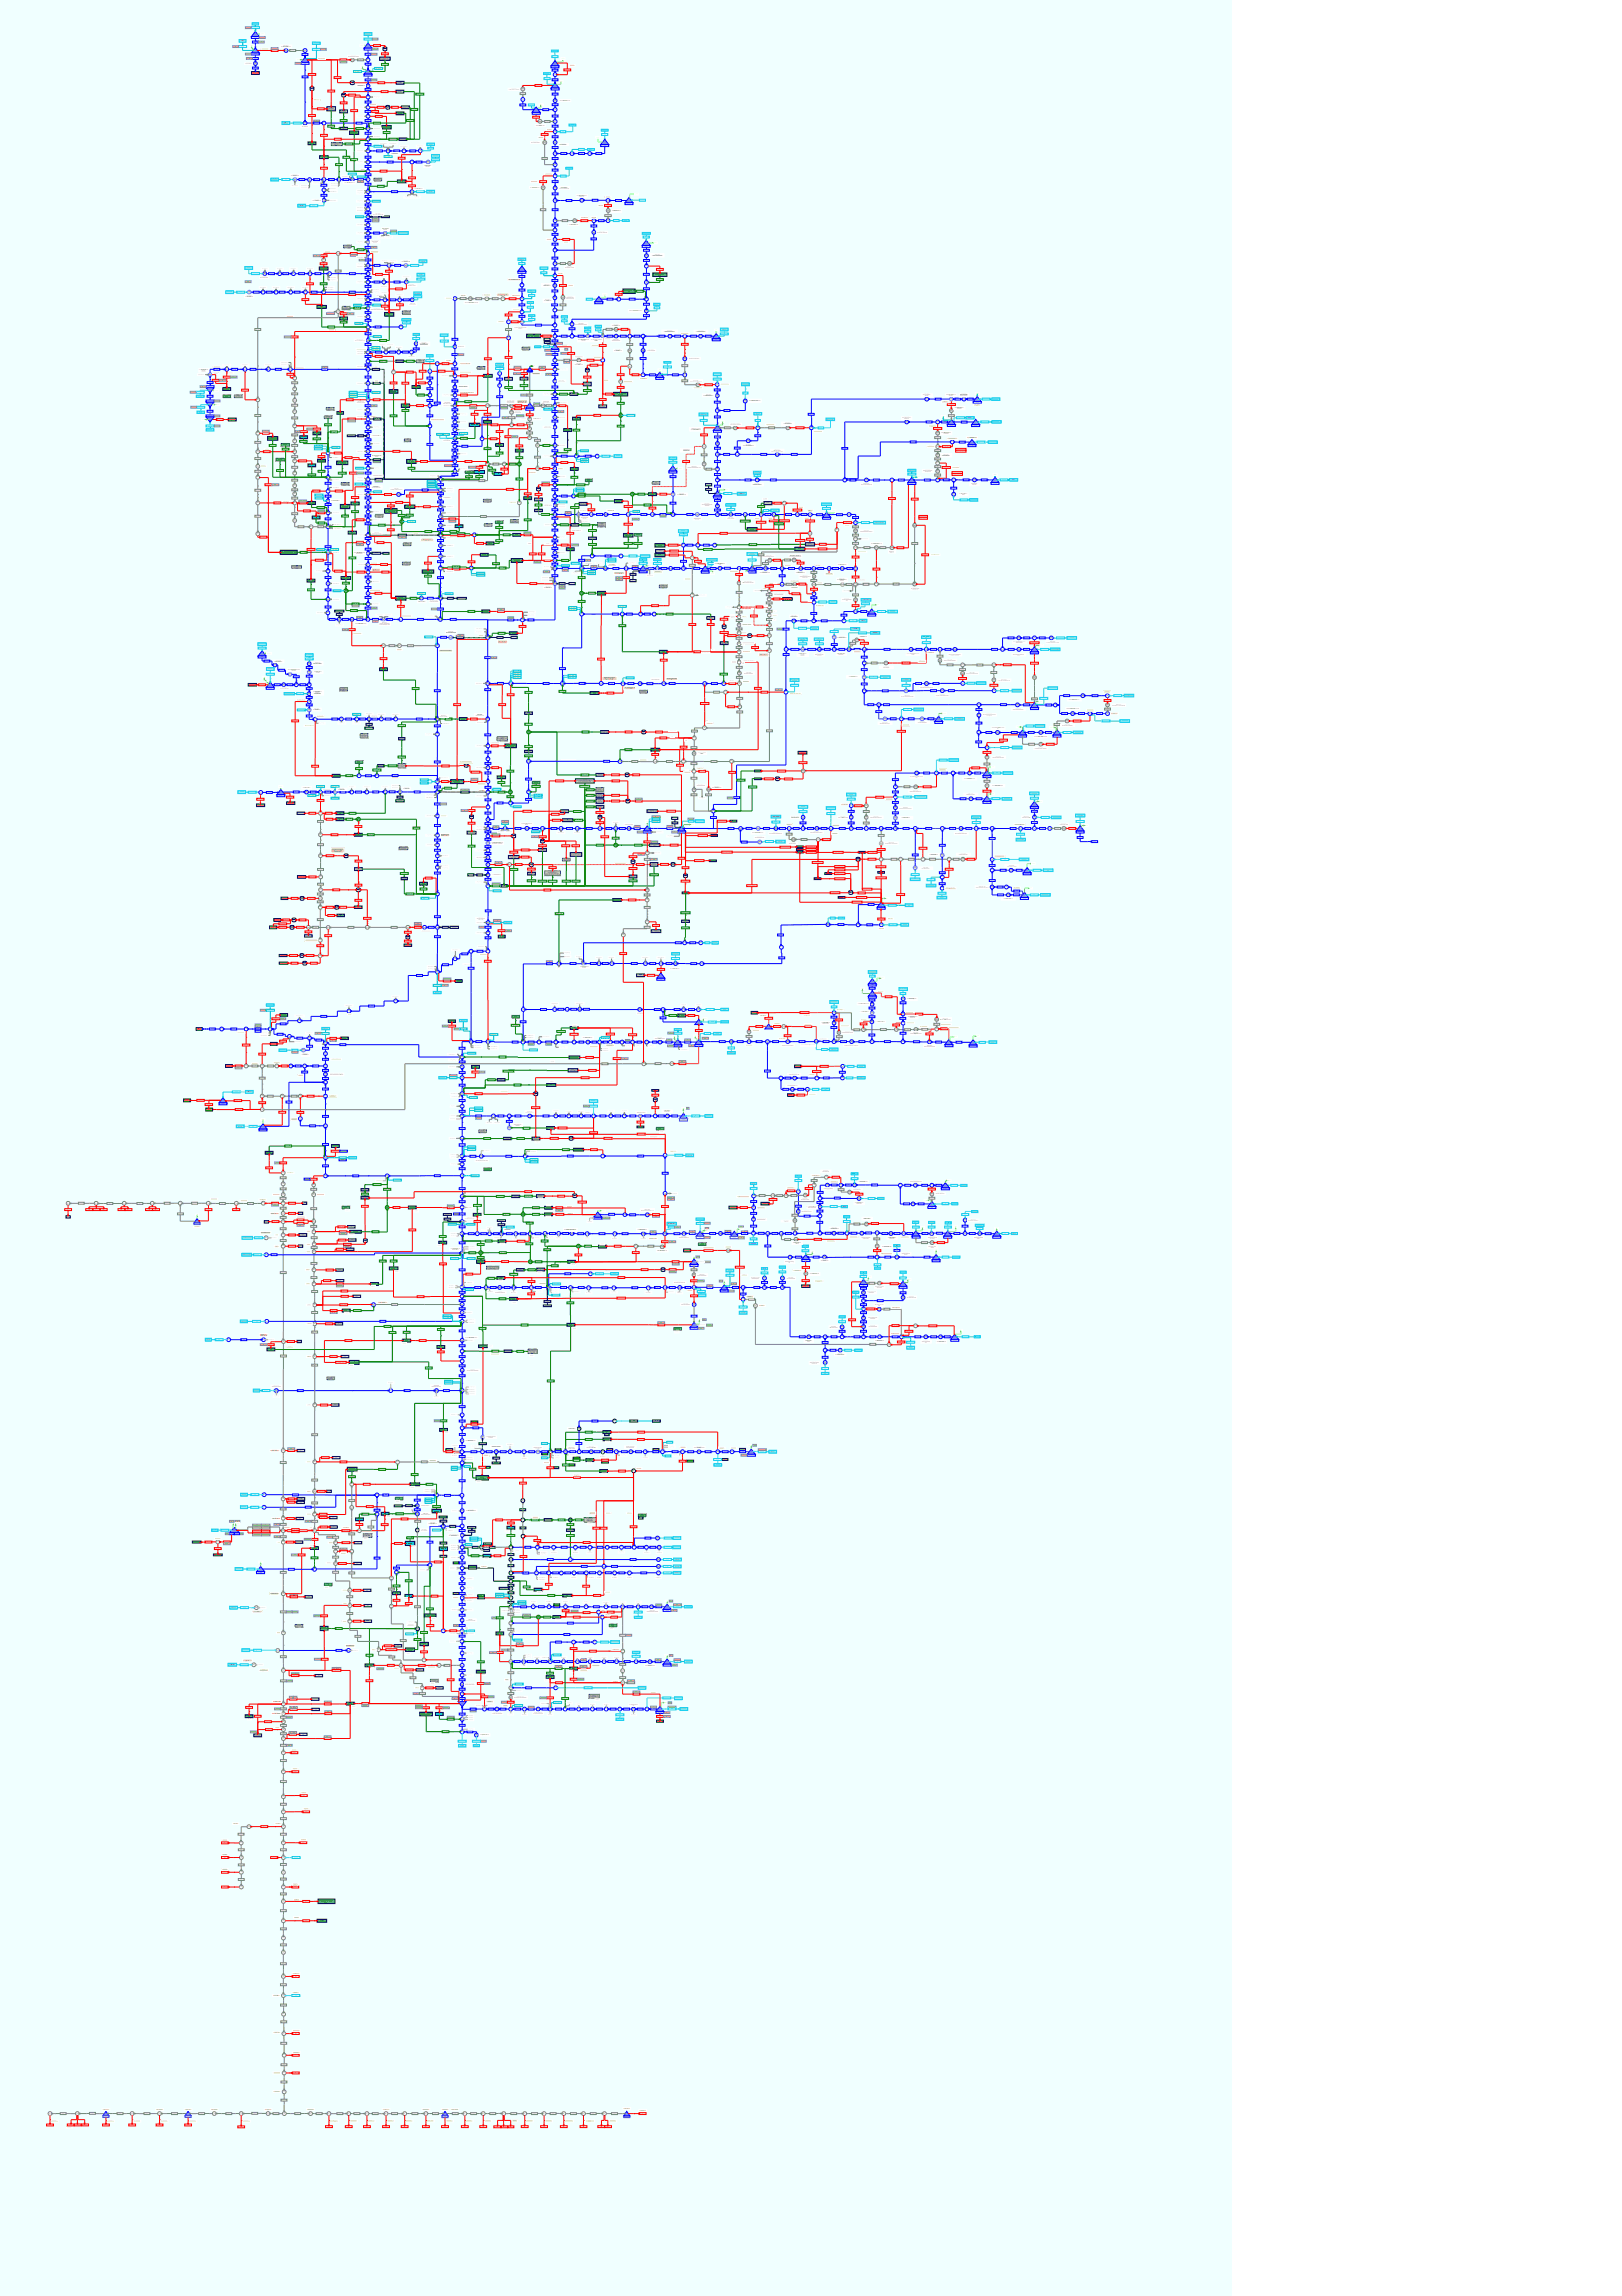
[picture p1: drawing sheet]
<svg xmlns="http://www.w3.org/2000/svg" width="840mm" height="1188mm" viewBox="0 0 840 1188" stroke-linecap="round" stroke-linejoin="round" font-family="sans-serif">
<defs><g id="words">
<g font-size=".3" fill="#4ecbe8">
<text x="128" y="14">I1</text>
<text x="194" y="20">I4</text>
<text x="122" y="24">I100</text>
<text x="167" y="26">I3</text>
<text x="186" y="94">I108</text>
<text x="203" y="120">I110</text>
<text x="128" y="146">I11301</text>
<text x="238" y="184">I217</text>
<text x="293" y="188">I200</text>
<text x="100" y="203">I42</text>
<text x="100" y="211">I41</text>
<text x="244" y="211">C220A</text>
<text x="112" y="221">I40</text>
<text x="343" y="267">I230</text>
</g>
<g font-size=".3">
<text x="131" y="13">Trinity River</text>
<text x="189" y="18">Sacramento, Pitt, and</text>
<text x="189" y="18">McCloud Rivers</text>
<text x="147" y="24">USGS 11525430</text>
<text x="163" y="22">Clear Creek</text>
<text x="136" y="25">Clear Creek Tunnel</text>
<text x="146" y="24">Judge Francis Carr Powerhouse</text>
<text x="147" y="24">near French Gulch</text>
<text x="147" y="26">CCT011</text>
<text x="157" y="26">CLR025</text>
<text x="180" y="30">Spring Creek Powerhouse at Keswick</text>
<text x="182" y="29">USGS 11371600</text>
<text x="286" y="26">Hamilton Branch</text>
<text x="127" y="33">Trinity River at Lewiston</text>
<text x="132" y="33">TRN111</text>
<text x="182" y="31">SPT003</text>
<text x="190" y="31">SAC301</text>
<text x="131" y="38">Trinity River Outflow</text>
<text x="282" y="38">Local Inflow</text>
<text x="287" y="39">NFF080</text>
<text x="185" y="45">Sacramento River at Keswick</text>
<text x="185" y="44">USGS 11370500</text>
<text x="190" y="45">SAC299</text>
<text x="263" y="46">Butt Valley Powerhouse near Pratville</text>
<text x="270" y="46">BVT003</text>
<text x="190" y="50">SAC296</text>
<text x="270" y="52">BTT007</text>
<text x="287" y="52">NFF069</text>
<text x="290" y="52">North Fork Feather River near Pratville</text>
<text x="291" y="52">USGS 11399500</text>
<text x="190" y="56">SAC294</text>
<text x="287" y="57">NFF060</text>
<text x="147" y="64">Paige Boulder and</text>
<text x="147" y="64">Andrews Creek</text>
<text x="147" y="63">Local Inflow:</text>
<text x="156" y="66">Clear Creek near Igo</text>
<text x="157" y="65">USGS 11372000</text>
<text x="157" y="64">CLR011</text>
<text x="167" y="64">CLR009</text>
<text x="190" y="60">SAC289</text>
<text x="277" y="65">Caribou Powerhouse 1 and 2</text>
<text x="278" y="65">USGS 11401110</text>
<text x="279" y="63">CRB002</text>
<text x="279" y="65">at Caribou</text>
<text x="287" y="63">NFF059</text>
<text x="295" y="65">Local Inflow</text>
<text x="190" y="67">SAC287</text>
<text x="287" y="68">NFF058</text>
<text x="312" y="68">Local Inflow</text>
<text x="190" y="72">SAC281</text>
<text x="222" y="75">Cow Creek</text>
<text x="275" y="74">Belden Powerhouse at Belden</text>
<text x="276" y="74">USGS 11403050</text>
<text x="281" y="74">BTN007</text>
<text x="287" y="74">NFF057</text>
<text x="290" y="75">North Fork Feather River</text>
<text x="290" y="75">below Belden Dam</text>
<text x="290" y="74">USGS 11401112</text>
<text x="305" y="77">Local Inflow</text>
<text x="190" y="78">SAC277</text>
<text x="190" y="84">SAC275</text>
<text x="200" y="78">COW003</text>
<text x="203" y="80">Cow Creek near Millville</text>
<text x="203" y="79">USGS 11374000</text>
<text x="208" y="78">COW007</text>
<text x="213" y="84">BCN005</text>
<text x="217" y="78">COW014</text>
<text x="221" y="84">BCN010</text>
<text x="224" y="81">Bear Creek (BCN)</text>
<text x="287" y="80">NFF050</text>
<text x="295" y="80">EBF001</text>
<text x="305" y="80">EBF018</text>
<text x="190" y="89">SAC273</text>
<text x="220" y="86">Bear Creek near Millville</text>
<text x="220" y="86">USGS 11374100</text>
<text x="220" y="86">Discontinued</text>
<text x="287" y="85">NFF048</text>
<text x="294" y="87">Local Inflow</text>
<text x="140" y="93">North and Middle Forks</text>
<text x="141" y="93">Cottonwood Creek</text>
<text x="150" y="91">Cottonwood Creek near Olinda,</text>
<text x="151" y="91">USGS 11375810</text>
<text x="152" y="91">Discontinued</text>
<text x="152" y="93">CWD018</text>
<text x="160" y="93">CWD013</text>
<text x="167" y="93">CWD009</text>
<text x="175" y="93">CWD004</text>
<text x="178" y="95">Cottonwood Creek near Cottonwood</text>
<text x="180" y="95">USGS 11376000</text>
<text x="182" y="93">CWD003</text>
<text x="190" y="93">SAC271</text>
<text x="287" y="91">NFF046</text>
<text x="167" y="98">SCW004</text>
<text x="190" y="99">SAC269</text>
<text x="214" y="98">Battle Creek near Cottonwood</text>
<text x="215" y="98">USGS 11376550</text>
<text x="222" y="99">Battle Creek</text>
<text x="274" y="97">Rock Creek Powerhouse at Storrie</text>
<text x="275" y="97">USGS 11403800</text>
<text x="281" y="97">RCT007</text>
<text x="287" y="97">NFF045</text>
<text x="290" y="98">below Rock Creek Diversion Dam</text>
<text x="290" y="97">North Fork Feather River</text>
<text x="291" y="97">USGS 11403200</text>
<text x="298" y="102">Bucks Creek below Diversion Dam</text>
<text x="300" y="102">near Bucks Lodge</text>
<text x="300" y="101">USGS 11403530</text>
<text x="155" y="107">Cottonwood Creek</text>
<text x="155" y="106">South Fork</text>
<text x="162" y="104">South Fork Cottonwood Creek</text>
<text x="163" y="104">USGS 11375870</text>
<text x="163" y="104">near Olinda,</text>
<text x="167" y="104">SCW008</text>
<text x="190" y="104">SAC265</text>
<text x="287" y="104">NFF039</text>
<text x="301" y="104">BUK007</text>
<text x="314" y="104">LBUCK</text>
<text x="190" y="108">SAC259</text>
<text x="190" y="112">SAC257</text>
<text x="193" y="111">Sacramento River above Bend Bridge</text>
<text x="193" y="112">CT_BENDBRIDGE</text>
<text x="314" y="109">GRT003</text>
<text x="317" y="109">Grizzly Powerplant near Storrie</text>
<text x="318" y="109">USGS 11404240</text>
<text x="190" y="116">SAC254</text>
<text x="198" y="118">USGS 11377500 Paynes</text>
<text x="198" y="119">Creek near Red Bluff</text>
<text x="199" y="119">Discontinued</text>
<text x="287" y="119">NFF037</text>
<text x="287" y="114">NFF038</text>
<text x="294" y="117">Bucks Creek Powerhouse at Storrie</text>
<text x="296" y="116">USGS 11403700</text>
<text x="297" y="114">GFT003</text>
<text x="307" y="114">GZL008</text>
<text x="314" y="114">GZL009</text>
<text x="323" y="114">Local Inflow</text>
<text x="190" y="125">SAC247</text>
<text x="190" y="121">SAC250</text>
<text x="192" y="125">USGS 11378000 Sacramento</text>
<text x="193" y="125">River near Red Bluff,</text>
<text x="193" y="125">Discontinued</text>
<text x="199" y="121">PYN001</text>
<text x="206" y="121">Paynes and Sevenmile Creeks</text>
<text x="287" y="124">NFF035</text>
<text x="307" y="120">GZL007</text>
<text x="309" y="121">Grizzly Creek below Diversion Dam</text>
<text x="310" y="120">USGS 11404300</text>
<text x="333" y="121">Little Last Chance Creek</text>
<text x="174" y="131">TCC001</text>
<text x="190" y="131">SAC240</text>
<text x="287" y="130">NFF034</text>
<text x="339" y="132">USGS 11391400</text>
<text x="167" y="135">CCL005</text>
<text x="190" y="137">SAC232</text>
<text x="201" y="137">ANT010</text>
<text x="208" y="135">Antelope Creek near Red Bluff</text>
<text x="209" y="135">USGS 11379000</text>
<text x="209" y="136">Discontinued</text>
<text x="209" y="137">ANT011</text>
<text x="218" y="135">Antelope Creek</text>
<text x="269" y="134">Philbrook Creek</text>
<text x="287" y="136">NFF030</text>
<text x="294" y="136">CST004</text>
<text x="334" y="138">NLL016</text>
<text x="334" y="132">LLC007</text>
<text x="338" y="133">Frenchman Dam near Chilcoot, CA</text>
<text x="338" y="132">Little Last Chance Creek Below</text>
<text x="128" y="139">Elder Creek</text>
<text x="135" y="144">Elder Creek near Pakenta</text>
<text x="135" y="143">USGS 11379500</text>
<text x="136" y="142">ELD027</text>
<text x="144" y="142">ELD022</text>
<text x="151" y="142">ELD017</text>
<text x="160" y="142">ELD012</text>
<text x="170" y="142">ELD005</text>
<text x="190" y="142">SAC229</text>
<text x="217" y="142">Mill Creek</text>
<text x="281" y="139">Local Inflow</text>
<text x="287" y="143">NFF029</text>
<text x="292" y="139">Cresta Powerhouse near Pulga</text>
<text x="293" y="138">USGS 11404360</text>
<text x="190" y="146">SAC228</text>
<text x="198" y="146">MLC004</text>
<text x="210" y="146">MLC006</text>
<text x="211" y="148">Mill Creek near Los Molinos</text>
<text x="212" y="148">USGS 11381500</text>
<text x="269" y="148">WBF039</text>
<text x="281" y="148">North Fork Feather River</text>
<text x="282" y="147">USGS 11404400</text>
<text x="282" y="148">below Poe Dam</text>
<text x="287" y="148">NFF028</text>
<text x="334" y="146">MFF095</text>
<text x="118" y="151">Thomes Creek</text>
<text x="127" y="154">Thomes Creek at Pakenta</text>
<text x="128" y="153">USGS 11382000</text>
<text x="128" y="154">Discontinued</text>
<text x="128" y="151">THM028</text>
<text x="135" y="151">THM026</text>
<text x="142" y="151">THM021</text>
<text x="150" y="151">THM017</text>
<text x="157" y="151">THM012</text>
<text x="167" y="151">THM005</text>
<text x="190" y="151">SAC224</text>
<text x="190" y="155">SAC218</text>
<text x="199" y="155">DRC005</text>
<text x="206" y="155">DRC010</text>
<text x="213" y="155">DRC012</text>
<text x="215" y="152">Deer Creek (DRC)</text>
<text x="235" y="155">BTC060</text>
<text x="243" y="155">TTC002</text>
<text x="251" y="155">TTC000</text>
<text x="260" y="155">HKC002</text>
<text x="269" y="155">WBF030</text>
<text x="274" y="151">Feather River</text>
<text x="274" y="151">West Branch</text>
<text x="282" y="156">North Fork Feather River</text>
<text x="282" y="155">USGS 11404500</text>
<text x="283" y="156">at Pulga</text>
<text x="287" y="154">NFF027</text>
<text x="291" y="154">POE006</text>
<text x="293" y="155">Poe Dam near Jarbo Gap</text>
<text x="293" y="154">Poe Powerhouse below</text>
<text x="294" y="154">USGS 11404900</text>
<text x="320" y="155">BGC002</text>
<text x="334" y="155">MFF088</text>
<text x="174" y="161">TCC022</text>
<text x="190" y="160">SAC217</text>
<text x="192" y="160">Sacramento River at Vina-Woodson Bridge</text>
<text x="194" y="160">DWR A02700 (VIN)</text>
<text x="240" y="157">Toadtown Canal above Butte Canal near Sterling</text>
<text x="243" y="157">USGS 11389800</text>
<text x="269" y="161">WBF015</text>
<text x="274" y="157">Local Inflow</text>
<text x="287" y="161">NFF020</text>
<text x="326" y="161">Middle Fork Feather River near Portola, CA</text>
<text x="328" y="161">USGS 11392100</text>
<text x="334" y="161">MFF087</text>
<text x="190" y="164">SAC214</text>
<text x="263" y="167">MIO010</text>
<text x="269" y="167">WBF006</text>
<text x="274" y="163">Local Inflow</text>
<text x="295" y="168">MFF019</text>
<text x="300" y="168">USGS 11394500</text>
<text x="190" y="169">SAC207</text>
<text x="207" y="169">MNS000</text>
<text x="214" y="173">Big Chico Creek</text>
<text x="229" y="174">Butte Creek</text>
<text x="266" y="170">West Branch Feather River at Yankee Hill,</text>
<text x="268" y="169">USGS 11406500</text>
<text x="268" y="170">Discontinued</text>
<text x="287" y="168">NFF008</text>
<text x="298" y="168">Middle Fork Feather River near Merrimac</text>
<text x="303" y="170">Local Inflow</text>
<text x="317" y="168">Forbestown Powerhouse near</text>
<text x="318" y="168">USGS 11396290</text>
<text x="318" y="169">Forbestown</text>
<text x="318" y="171">FPT000</text>
<text x="344" y="172">Diversion Dam near StrawberryValley</text>
<text x="344" y="172">South Fork Feather River below</text>
<text x="345" y="171">USGS 11395200</text>
<text x="360" y="172">South Fork Feather River below</text>
<text x="361" y="172">Little Grass Valley Dam</text>
<text x="361" y="171">USGS 111395030</text>
<text x="374" y="171">Feather River</text>
<text x="374" y="170">South Fork</text>
<text x="184" y="176">Sacramento River at Hamilton City</text>
<text x="190" y="176">SAC201</text>
<text x="215" y="178">BCC014</text>
<text x="217" y="178">Big Chico Creek near Chico</text>
<text x="218" y="178">DWR A04250 (CDEC BIC)</text>
<text x="218" y="179">Big Chico Creek at Chico</text>
<text x="218" y="177">USGS 11384000</text>
<text x="219" y="178">Discontinued</text>
<text x="235" y="179">BTC048</text>
<text x="237" y="180">Butte Creek near Chico</text>
<text x="263" y="175">MIO023</text>
<text x="277" y="180">Local Inflow</text>
<text x="282" y="177">CT_OROVILLE</text>
<text x="282" y="176">Closure Term</text>
<text x="287" y="174">FTR074</text>
<text x="295" y="174">SFF002</text>
<text x="299" y="176">South Fork Feather River at Enterprise</text>
<text x="301" y="176">USGS 11397000</text>
<text x="301" y="177">Discontinued</text>
<text x="304" y="174">SFF008</text>
<text x="306" y="176">South Fork Feather River at Ponderosa</text>
<text x="307" y="176">USGS 11396350</text>
<text x="308" y="177">Discontinued</text>
<text x="308" y="176">Dam</text>
<text x="311" y="174">SFF011</text>
<text x="317" y="177">River below Forbestown Dam</text>
<text x="317" y="176">South Fork Feather</text>
<text x="318" y="176">USGS 11396200</text>
<text x="318" y="174">SFF018</text>
<text x="325" y="174">SFF019</text>
<text x="332" y="174">SFF020</text>
<text x="346" y="174">SFF028</text>
<text x="354" y="174">SFF029</text>
<text x="362" y="174">SFF039</text>
<text x="190" y="182">SAC196</text>
<text x="199" y="182">BCC004</text>
<text x="206" y="182">BCC006</text>
<text x="212" y="182">BCC012</text>
<text x="221" y="184">Little Chico Creek</text>
<text x="318" y="181">Woodleaf Powerhouse near</text>
<text x="319" y="181">USGS 11396090</text>
<text x="319" y="182">Woodleaf</text>
<text x="325" y="182">WPT006</text>
<text x="332" y="182">LST003</text>
<text x="335" y="182">Lost Creek near Clipper Mills</text>
<text x="336" y="181">USGS 11396000</text>
<text x="354" y="186">SFT000</text>
<text x="357" y="186">South Fork Tunnel near Strawberry</text>
<text x="358" y="185">USGS 11395150</text>
<text x="103" y="192">Stony Creek at Black Butte Dam</text>
<text x="104" y="191">USGS 11388000</text>
<text x="104" y="192">near Orlando</text>
<text x="117" y="191">STN021</text>
<text x="126" y="191">STN014</text>
<text x="138" y="191">STN009</text>
<text x="150" y="191">STN004</text>
<text x="153" y="191">GClD Stony Creek Siphon</text>
<text x="190" y="191">SAC193</text>
<text x="190" y="187">SAC195</text>
<text x="193" y="191">SP_SAC193_BTC003</text>
<text x="226" y="188">ESL008</text>
<text x="235" y="188">BTC045</text>
<text x="258" y="189">Little Dry Creek</text>
<text x="287" y="191">FTR068</text>
<text x="287" y="187">FTR072</text>
<text x="297" y="189">Kelly Ridge Powerhouse near</text>
<text x="298" y="188">USGS 11396329</text>
<text x="299" y="187">KRT000</text>
<text x="299" y="189">Oroville</text>
<text x="311" y="187">MNRRH</text>
<text x="325" y="190">WPT005</text>
<text x="345" y="188">Sly Creek</text>
<text x="104" y="192">Discontinued</text>
<text x="108" y="194">STN026</text>
<text x="152" y="196">GCC007</text>
<text x="203" y="193">MTC000</text>
<text x="222" y="192">LCC038</text>
<text x="235" y="195">BTC043</text>
<text x="258" y="193">LDC029</text>
<text x="287" y="197">FTR067</text>
<text x="321" y="198">OWC000</text>
<text x="332" y="196">Lost Creek Reservoir</text>
<text x="332" y="194">LST004</text>
<text x="354" y="194">LST007</text>
<text x="370" y="194">Slate Creek</text>
<text x="152" y="201">GCC010</text>
<text x="190" y="198">SAC188</text>
<text x="193" y="198">SP_SAC188_BTC003</text>
<text x="222" y="198">LCC029</text>
<text x="235" y="200">BTC041</text>
<text x="237" y="200">USGS 11390010, DWR A04265</text>
<text x="238" y="200">Butte Creek near Durham</text>
<text x="258" y="200">LDC021</text>
<text x="359" y="201">Slate Creek Diversion Tunnel</text>
<text x="361" y="199">SCT000</text>
<text x="371" y="199">SLT009</text>
<text x="373" y="199">Slate Creek Diversion Dam</text>
<text x="384" y="199">and Small Watersheds</text>
<text x="384" y="199">North Fork Yuba River</text>
<text x="498" y="204">USGS 11407900</text>
<text x="133" y="207">TCC031</text>
<text x="152" y="207">GCC015</text>
<text x="185" y="208">Sacramento River at Ord Ferry</text>
<text x="185" y="208">DWR A02570 (ORD)</text>
<text x="190" y="207">SAC185</text>
<text x="222" y="205">LCC026</text>
<text x="222" y="210">LCC024</text>
<text x="229" y="209">Western Canal near Nelson</text>
<text x="230" y="209">Butte Creek below</text>
<text x="231" y="208">DWR A04158</text>
<text x="235" y="205">BTC036</text>
<text x="262" y="208">USGS 11406880 + 11406900</text>
<text x="262" y="208">Western Canal at Intake +</text>
<text x="262" y="208">PG&amp;E Co Lateral at Intake</text>
<text x="281" y="208">Release to Feather River</text>
<text x="281" y="208">Thermalito Afterbay</text>
<text x="281" y="208">USGS 11406920</text>
<text x="287" y="204">FTR063</text>
<text x="364" y="205">Slate Creek below Diversion Dam,</text>
<text x="365" y="205">near StrawberryValley</text>
<text x="365" y="204">USGS 11413300</text>
<text x="371" y="205">SLT008</text>
<text x="385" y="208">NFY029</text>
<text x="388" y="207">USGS 11413000 North Fork Yuba River</text>
<text x="389" y="208">below Goodyears Bar</text>
<text x="478" y="204">Middle Yuba River below</text>
<text x="478" y="204">USGS 11408550</text>
<text x="479" y="205">Milton Dam</text>
<text x="479" y="207">MFY044</text>
<text x="488" y="208">Milton-Bowman</text>
<text x="489" y="208">Tunnel</text>
<text x="490" y="205">Middle Yuba River at Milton Dam</text>
<text x="491" y="204">USGS 11408500</text>
<text x="491" y="205">Discontinued</text>
<text x="492" y="207">MFY045</text>
<text x="497" y="204">Middle Yuba River below</text>
<text x="497" y="205">Replaced by NID YB-301</text>
<text x="497" y="205">Jackson Meadows Dam</text>
<text x="498" y="207">MFY046</text>
<text x="504" y="210">Jackson Meadows</text>
<text x="505" y="210">Reservoir</text>
<text x="152" y="213">GCC022</text>
<text x="190" y="212">SAC182</text>
<text x="235" y="210">BTC032</text>
<text x="235" y="214">BTC029</text>
<text x="252" y="210">WEC005</text>
<text x="264" y="210">WEC000</text>
<text x="264" y="213">RVC000</text>
<text x="266" y="214">Richvale Canal at Intake</text>
<text x="280" y="210">TAB000</text>
<text x="287" y="210">FTR059</text>
<text x="321" y="215">RFS13</text>
<text x="362" y="215">New Bullards Bar Reservoir</text>
<text x="363" y="214">Local Inflow to</text>
<text x="371" y="213">NFY017</text>
<text x="391" y="214">Oregon Creek</text>
<text x="468" y="216">USGS 11416500</text>
<text x="492" y="213">MBT005</text>
<text x="494" y="211">Milton-Bowman Tunnel Outlet</text>
<text x="495" y="211">USGS 11408000</text>
<text x="495" y="212">near Granteville</text>
<text x="119" y="217">Stony Creek WD</text>
<text x="152" y="220">GCC027</text>
<text x="190" y="217">SAC178</text>
<text x="190" y="221">SAC174</text>
<text x="194" y="217">SP_SAC178_BTC003</text>
<text x="222" y="221">LCC016</text>
<text x="235" y="218">BTC024</text>
<text x="264" y="220">RVC005</text>
<text x="274" y="222">JBC002</text>
<text x="274" y="217">JBC000</text>
<text x="276" y="217">Sutter-Butte Canal at Intake</text>
<text x="277" y="217">USGS 11406910</text>
<text x="287" y="216">FTR053</text>
<text x="287" y="221">FTR051</text>
<text x="358" y="222">Colgate Penstock not modeled</text>
<text x="380" y="222">CMT000</text>
<text x="392" y="221">OGN005</text>
<text x="397" y="220">Log Cabin Diversion Dam</text>
<text x="406" y="220">at Intake near Camptonville</text>
<text x="406" y="219">Lohman Ridge Tunnel</text>
<text x="407" y="219">USGS 11408870</text>
<text x="407" y="221">LRT000</text>
<text x="419" y="221">MFY013</text>
<text x="428" y="217">Middle Fork Yuba River</text>
<text x="429" y="217">Local Inflow to</text>
<text x="467" y="216">Canyon Creek (South) below</text>
<text x="468" y="217">Bowman Lake</text>
<text x="469" y="218">CCS009</text>
<text x="481" y="220">Bowman-Spaulding</text>
<text x="482" y="221">Canal</text>
<text x="485" y="218">CCS010</text>
<text x="108" y="223">Stony Creek</text>
<text x="133" y="224">TCC036</text>
<text x="185" y="226">CT_BUTTECITY</text>
<text x="190" y="226">SAC169</text>
<text x="193" y="226">Sacramento River at Butte City</text>
<text x="194" y="225">USGS 11389000</text>
<text x="230" y="228">DWR A04150</text>
<text x="235" y="222">BTC018</text>
<text x="235" y="227">BTC017</text>
<text x="249" y="227">LDC007</text>
<text x="274" y="227">JBC004</text>
<text x="358" y="222">explicitly. Simulated flows included</text>
<text x="359" y="223">in arc C_NBLDB</text>
<text x="421" y="223">Our House Diversion Dam</text>
<text x="485" y="224">BSC000</text>
<text x="487" y="224">Bowman-Spaulding Canal Intake</text>
<text x="489" y="224">USGS 11416000</text>
<text x="489" y="225">near Graniteville</text>
<text x="490" y="227">Texas, Clear, Fall, Trap, and Rucker</text>
<text x="491" y="227">Creek Diversion Dams</text>
<text x="500" y="226">Lindsey, Culbertson, Blue, Rucker,</text>
<text x="502" y="227">and Feeley Lakes</text>
<text x="133" y="234">TCC062</text>
<text x="152" y="234">GCC036</text>
<text x="152" y="228">GCC032</text>
<text x="190" y="234">SAC162</text>
<text x="190" y="230">SAC168</text>
<text x="230" y="228">Butte Creek near Gridley</text>
<text x="235" y="231">BTC016</text>
<text x="278" y="231">JBC008</text>
<text x="287" y="231">FTR048</text>
<text x="353" y="233">BVID diversion from North Yuba</text>
<text x="354" y="233">into Upper Main Canal</text>
<text x="354" y="234">discontinued in 1990</text>
<text x="354" y="233">River/ColgateTunnel</text>
<text x="364" y="231">CGT005</text>
<text x="371" y="230">NFY002</text>
<text x="385" y="231">Oregon Creek below Log Cabin Dam</text>
<text x="386" y="231">near Camptonville</text>
<text x="386" y="230">USGS 11409400</text>
<text x="387" y="228">OGN004</text>
<text x="399" y="234">below Our House Dam near Camptonville</text>
<text x="401" y="233">Middle Fork Yuba River</text>
<text x="401" y="233">USGS 11408880</text>
<text x="481" y="231">Fuller Lake</text>
<text x="485" y="231">BSC005</text>
<text x="492" y="229">TFR000</text>
<text x="152" y="239">GCC039</text>
<text x="169" y="235">CBD049</text>
<text x="190" y="238">SAC159</text>
<text x="193" y="236">USGS 11389350, DWR A02986,</text>
<text x="193" y="236">Moulton Weir Spill to Butte Basin</text>
<text x="193" y="238">SP_SAC159_BTC003</text>
<text x="194" y="237">near Colusa</text>
<text x="235" y="239">BTC012</text>
<text x="235" y="235">BTC015</text>
<text x="287" y="236">FTR045</text>
<text x="298" y="236">HON004</text>
<text x="308" y="236">HON021</text>
<text x="319" y="236">Honcut Creek</text>
<text x="347" y="237">French Dry Creek</text>
<text x="371" y="235">YUB039</text>
<text x="381" y="235">MFY005</text>
<text x="402" y="235">MFY012</text>
<text x="485" y="240">BSC010</text>
<text x="485" y="236">BSC009</text>
<text x="488" y="236">Bowman-Spaulding Canal</text>
<text x="488" y="236">at Jordan Creek Siphon</text>
<text x="488" y="235">USGS 11416100</text>
<text x="133" y="241">TCC066</text>
<text x="152" y="245">GCC042</text>
<text x="190" y="242">SAC154</text>
<text x="235" y="244">BTC007</text>
<text x="252" y="240">CRK005</text>
<text x="260" y="240">BGD000</text>
<text x="268" y="240">RFS11</text>
<text x="278" y="243">SEC009</text>
<text x="287" y="243">FTR039</text>
<text x="356" y="242">New Colgate Powerhouse near French Corral</text>
<text x="358" y="242">USGS 11413510</text>
<text x="364" y="240">CGT006</text>
<text x="371" y="243">YUB034</text>
<text x="390" y="245">South Fork Yuba River</text>
<text x="391" y="245">Local Inflow to</text>
<text x="478" y="244">Spaulding No. 3 Powerhouse</text>
<text x="479" y="244">near Emigrant Gap</text>
<text x="479" y="243">USGS 11416200</text>
<text x="485" y="244">BSC011</text>
<text x="493" y="242">Powerhouse Bypass</text>
<text x="133" y="247">TCC081</text>
<text x="152" y="251">GCC046</text>
<text x="169" y="247">CBD044</text>
<text x="190" y="248">SAC148</text>
<text x="193" y="246">DWR A02981 Colusa Weir Spill to</text>
<text x="193" y="252">USGS 11389500,</text>
<text x="194" y="247">Butte Basin near Colusa</text>
<text x="194" y="248">SP_SAC148_BTC003</text>
<text x="227" y="248">BTC003</text>
<text x="287" y="247">FTR036</text>
<text x="287" y="251">FTR031</text>
<text x="366" y="251">Closure Term</text>
<text x="371" y="248">YUB030</text>
<text x="390" y="251">at Jones Bar near Grass Valley</text>
<text x="390" y="251">South Fork Yuba River</text>
<text x="391" y="250">USGS 11417500</text>
<text x="391" y="248">SFY007</text>
<text x="437" y="249">SFY033</text>
<text x="446" y="251">at Langs Crossing near Emigrant Gap</text>
<text x="447" y="251">South Fork Yuba River</text>
<text x="447" y="250">USGS 11414250</text>
<text x="448" y="249">SFY040</text>
<text x="461" y="249">SFY041</text>
<text x="485" y="249">SFY043</text>
<text x="493" y="248">SFY044</text>
<text x="503" y="251">Fordyce Creek below</text>
<text x="503" y="250">USGS 11414100</text>
<text x="503" y="251">Fordyce Dam</text>
<text x="504" y="248">FDC011</text>
<text x="152" y="256">GCC050</text>
<text x="169" y="254">CBD041</text>
<text x="190" y="256">SAC141</text>
<text x="190" y="252">SAC146</text>
<text x="193" y="252">Sacramento River at Colusa</text>
<text x="193" y="252">DWR A0242000 (Col),</text>
<text x="202" y="253">Butte Slough at Outfall Gates near Colusa</text>
<text x="204" y="253">DWR A02967</text>
<text x="206" y="256">BSL000</text>
<text x="227" y="254">BSL001</text>
<text x="227" y="258">BSL004</text>
<text x="229" y="258">Butte Slough near Meridian</text>
<text x="230" y="258">DWR A02972</text>
<text x="287" y="257">FTR030</text>
<text x="296" y="257">JCK002</text>
<text x="327" y="256">RFS14</text>
<text x="348" y="256">FDC006</text>
<text x="351" y="256">Dry Creek near Browns Valley</text>
<text x="352" y="256">USGS 11420700</text>
<text x="352" y="256">Discontinued</text>
<text x="365" y="253">CT_SMARTVILLE</text>
<text x="382" y="256">Englebright Reservoir</text>
<text x="383" y="255">Local Inflow to</text>
<text x="493" y="256">SFY048</text>
<text x="496" y="256">South Yuba River near Cisco</text>
<text x="497" y="255">USGS 11414100</text>
<text x="498" y="256">(YB316)</text>
<text x="133" y="260">TCC085</text>
<text x="152" y="260">GCC056</text>
<text x="169" y="259">CBD038</text>
<text x="171" y="259">Colusa Drain near Highway 20</text>
<text x="172" y="259">DWR AO2976 (CDR)</text>
<text x="190" y="260">SAC136</text>
<text x="227" y="262">SBP031</text>
<text x="268" y="260">WWC006</text>
<text x="287" y="262">FTR029</text>
<text x="363" y="261">Yuba River below Englebright Dam</text>
<text x="365" y="261">USGS 11418000</text>
<text x="365" y="262">near Smartville</text>
<text x="371" y="262">YUB024</text>
<text x="376" y="261">Local Inflow to Deer Creek</text>
<text x="405" y="260">NWT013</text>
<text x="413" y="263">Newtown Canal</text>
<text x="426" y="261">Local Inflow to Scotts Flat</text>
<text x="152" y="269">GCC060</text>
<text x="169" y="265">CBD037</text>
<text x="190" y="269">SAC129</text>
<text x="190" y="265">SAC134</text>
<text x="207" y="270">RFS18</text>
<text x="227" y="267">SBP028</text>
<text x="287" y="266">FTR028</text>
<text x="299" y="266">YUB002</text>
<text x="301" y="268">Yuba River at Marysville,</text>
<text x="301" y="268">USGS 11421500,</text>
<text x="302" y="268">Discontinued</text>
<text x="305" y="266">YUB003</text>
<text x="313" y="266">YUB006</text>
<text x="314" y="264">USGS 11421500 Yuba</text>
<text x="315" y="265">River near Marysville</text>
<text x="325" y="266">YUB011</text>
<text x="337" y="266">YUB013</text>
<text x="348" y="266">YUB014</text>
<text x="359" y="269">Yuba River at Smartville</text>
<text x="360" y="268">USGS 11419000</text>
<text x="360" y="269">Discontinued</text>
<text x="360" y="266">YUB022</text>
<text x="371" y="266">YUB023</text>
<text x="376" y="268">Deer Creek near Smartville</text>
<text x="377" y="268">USGS 11418500</text>
<text x="378" y="266">DER001</text>
<text x="385" y="266">DER002</text>
<text x="391" y="268">Keystone Canal</text>
<text x="393" y="266">DER004</text>
<text x="398" y="268">Tunnel Canal</text>
<text x="400" y="266">DER011</text>
<text x="400" y="264">Local Inflow to</text>
<text x="400" y="264">Deer Creek</text>
<text x="412" y="266">DER018</text>
<text x="417" y="268">DS Canal</text>
<text x="418" y="264">Deer Creek</text>
<text x="419" y="266">DER022</text>
<text x="419" y="265">Dam</text>
<text x="439" y="266">DER027</text>
<text x="160" y="273">GCC065</text>
<text x="169" y="273">CBD031</text>
<text x="227" y="272">SBP024</text>
<text x="287" y="272">FTR025</text>
<text x="353" y="275">Wolf Creek</text>
<text x="433" y="274">CSD014</text>
<text x="437" y="272">Cascade Canal</text>
<text x="442" y="275">SYC020</text>
<text x="442" y="271">SFD003</text>
<text x="445" y="275">Deer Creek Powerhouse near Washington</text>
<text x="447" y="275">USGS 11414205</text>
<text x="453" y="270">Inflow to South Fork of Deer Creek</text>
<text x="453" y="271">Upstream from Diversion Dam</text>
<text x="473" y="272">DRM000</text>
<text x="133" y="276">TCC111</text>
<text x="190" y="277">SAC122</text>
<text x="190" y="281">SAC121</text>
<text x="192" y="276">Tisdale Weir Spill to Sutter Bypass</text>
<text x="207" y="277">SP_SAC122_SBP021</text>
<text x="227" y="277">SBP021</text>
<text x="245" y="277">DWRPS2</text>
<text x="273" y="281">Oswald WD</text>
<text x="283" y="282">Tudor MWC</text>
<text x="287" y="278">FTR021</text>
<text x="419" y="276">DES006</text>
<text x="442" y="279">SYC003</text>
<text x="451" y="282">South Yuba Canal near Emigrant Gap</text>
<text x="452" y="281">USGS 11414200</text>
<text x="169" y="286">CBD028</text>
<text x="183" y="286">Sacramento River below Wilkins Slough,</text>
<text x="185" y="287">DWR A02280 (WLK)</text>
<text x="185" y="286">USGS 11390500</text>
<text x="190" y="286">SAC120</text>
<text x="194" y="286">CT_WILKINSSL</text>
<text x="199" y="286">Closure Term</text>
<text x="227" y="282">SBP018</text>
<text x="287" y="286">FTR016</text>
<text x="287" y="282">FTR018</text>
<text x="306" y="288">DHC001</text>
<text x="321" y="288">DHC021</text>
<text x="332" y="288">Hutchinson Creek, Dry Creek</text>
<text x="353" y="282">WLF013</text>
<text x="361" y="282">WLF017</text>
<text x="369" y="282">WLF021</text>
<text x="388" y="287">Rollins Reservoir</text>
<text x="388" y="287">Local Inflow to</text>
<text x="397" y="288">USGS 11421780</text>
<text x="442" y="284">SYC002</text>
<text x="453" y="283">SYC001</text>
<text x="460" y="285">USGS 11414155</text>
<text x="461" y="284">SYC000</text>
<text x="483" y="287">Powerplant Bypass</text>
<text x="190" y="292">SAC115</text>
<text x="227" y="288">SBP014</text>
<text x="282" y="289">Garden Highway MWC</text>
<text x="287" y="290">FTR014</text>
<text x="315" y="293">Bear River near Wheatland</text>
<text x="315" y="293">DWR A06650 (BRW)</text>
<text x="316" y="292">USGS 11424000,</text>
<text x="331" y="290">Local Inflow to Camp</text>
<text x="332" y="290">Far West Reservoir</text>
<text x="339" y="290">Garden Bar Dam site</text>
<text x="339" y="289">Local Inflow to</text>
<text x="366" y="290">Local Inflow to Combie Reservoir</text>
<text x="370" y="292">Bear River below Rollins Dam near</text>
<text x="371" y="292">USGS 11422500</text>
<text x="372" y="292">Colfax</text>
<text x="395" y="288">Chicago Park Flume near Dutch Flat</text>
<text x="398" y="290">CPF001</text>
<text x="410" y="290">DFF005</text>
<text x="422" y="293">Drum Afterbay</text>
<text x="434" y="292">Bear River near Emigrant Gap</text>
<text x="435" y="292">USGS 11421710</text>
<text x="169" y="296">CBD023</text>
<text x="190" y="296">SAC109</text>
<text x="227" y="294">SBP012</text>
<text x="243" y="294">DWRPS1</text>
<text x="287" y="294">FTR012</text>
<text x="300" y="294">BRR004</text>
<text x="313" y="294">BRR011</text>
<text x="323" y="294">BRR017</text>
<text x="326" y="297">CT_WHEATLAND</text>
<text x="340" y="294">BRR023</text>
<text x="346" y="294">BRR028</text>
<text x="353" y="294">BRR031</text>
<text x="372" y="294">BRR049</text>
<text x="382" y="294">BRR050</text>
<text x="393" y="296">Bear River below Dutch Flat Afterbay</text>
<text x="395" y="296">USGS 11421790</text>
<text x="395" y="297">near Dutch Flat</text>
<text x="396" y="294">BRR060</text>
<text x="404" y="294">BRR061</text>
<text x="414" y="294">BRR066</text>
<text x="421" y="298">DRM011</text>
<text x="421" y="294">BRR067</text>
<text x="428" y="297">Upper Boarman Canal</text>
<text x="428" y="297">Sealed shut 02/86</text>
<text x="429" y="294">BRR072</text>
<text x="435" y="300">USGS 11414190</text>
<text x="435" y="294">BRR073</text>
<text x="442" y="294">BRR074</text>
<text x="169" y="302">CBD018</text>
<text x="178" y="306">RFS8S</text>
<text x="190" y="301">SAC106</text>
<text x="282" y="304">Feather River near Nicolaus</text>
<text x="282" y="304">USGS 11425000</text>
<text x="283" y="304">Discontinued</text>
<text x="287" y="302">FTR008</text>
<text x="295" y="302">Closure Term</text>
<text x="327" y="301">Closure Term</text>
<text x="382" y="302">BEC000</text>
<text x="384" y="302">Bear River Canal Intake near ColFax</text>
<text x="385" y="301">USGS 11422000 (YB-50)</text>
<text x="398" y="306">LBC001</text>
<text x="401" y="302">YB-184</text>
<text x="404" y="302">LBR002</text>
<text x="409" y="305">Alta PH near Dutch Flat</text>
<text x="410" y="304">USGS 11421725</text>
<text x="411" y="302">TWL005</text>
<text x="421" y="303">DRM009</text>
<text x="433" y="300">Drum Canal above Drum Forebay,</text>
<text x="435" y="300">near Blue Canyon</text>
<text x="435" y="301">Discontinued</text>
<text x="435" y="303">DRM008</text>
<text x="442" y="302">DRM003</text>
<text x="444" y="300">Drum Canal Wasteway</text>
<text x="453" y="302">DRM002</text>
<text x="472" y="305">Drum Canal at Tunnel Outlet</text>
<text x="472" y="305">near Emigrant Gap</text>
<text x="472" y="304">USGS 11414170</text>
<text x="473" y="302">DRM001</text>
<text x="169" y="310">CBD012</text>
<text x="190" y="307">SAC099</text>
<text x="216" y="311">DWR A02926 (CDEC SBP)</text>
<text x="217" y="312">RD 1500 Karnak PP</text>
<text x="217" y="310">RD1500</text>
<text x="222" y="311">Sacramento Slough near Karnak</text>
<text x="222" y="311">DWR A02925 (CDEC SSK)</text>
<text x="227" y="310">SSL001</text>
<text x="232" y="310">CT_SACSLOUGH</text>
<text x="238" y="310">Closure Term</text>
<text x="301" y="307">RFS23</text>
<text x="398" y="310">LBC010</text>
<text x="401" y="308">YB-96 (does not include deliveries</text>
<text x="401" y="308">to Alta WTP from Alta Forebay)</text>
<text x="419" y="311">YB-95</text>
<text x="421" y="307">CYN010</text>
<text x="421" y="312">CYN009</text>
<text x="430" y="312">Canyon Creek</text>
<text x="442" y="311">LVC001</text>
<text x="169" y="317">CBD005</text>
<text x="175" y="316">Closure Term</text>
<text x="190" y="313">SAC097</text>
<text x="300" y="318">CCK007</text>
<text x="321" y="318">CCK022</text>
<text x="331" y="318">CCK036</text>
<text x="338" y="318">CCK038</text>
<text x="381" y="316">YB-58</text>
<text x="382" y="314">BEC021</text>
<text x="389" y="315">YB-56</text>
<text x="396" y="314">YB-192</text>
<text x="398" y="314">LBC030</text>
<text x="401" y="316">YB-66</text>
<text x="442" y="317">NNA013</text>
<text x="175" y="318">CT_COLUSA</text>
<text x="175" y="321">CBD001</text>
<text x="182" y="321">CBD000</text>
<text x="184" y="323">Colusa Basin Drain at Knights Landing</text>
<text x="186" y="323">DWR A02945</text>
<text x="190" y="321">SAC093</text>
<text x="196" y="323">Sacramento River at Knights Landing</text>
<text x="196" y="323">Discontinued, DWR A02200 (KNL)</text>
<text x="198" y="322">USGS 11391000</text>
<text x="198" y="321">SAC092</text>
<text x="207" y="321">SAC091</text>
<text x="227" y="321">SAC085</text>
<text x="270" y="321">FTR003</text>
<text x="378" y="318">YB-87 + YB-87A</text>
<text x="382" y="323">BEC024</text>
<text x="382" y="319">BEC022</text>
<text x="384" y="324">Halsey Powerhouse near Auburn</text>
<text x="385" y="323">USGS 11425310 (YB-250)</text>
<text x="398" y="318">LBC031</text>
<text x="398" y="323">LBC032</text>
<text x="400" y="321">YB-57</text>
<text x="409" y="319">North Fork American River</text>
<text x="410" y="319">at North Fork Dam</text>
<text x="410" y="319">USGS 11427000</text>
<text x="410" y="321">NFA022</text>
<text x="421" y="321">NFA048</text>
<text x="436" y="321">NFA054</text>
<text x="446" y="321">American River</text>
<text x="446" y="321">North Fork</text>
<text x="231" y="327">Discontinued, DWR A02930 (YBY)</text>
<text x="231" y="328">Fremont Weir Spill to Yolo Bypass</text>
<text x="232" y="327">USGS 11391021</text>
<text x="233" y="330">YBP037</text>
<text x="382" y="328">WSE000</text>
<text x="398" y="329">LBC038</text>
<text x="420" y="325">Local Inflow North Fork</text>
<text x="421" y="325">American River</text>
<text x="431" y="330">NMA003</text>
<text x="441" y="325">North Fork of Middle Fork</text>
<text x="442" y="326">American River</text>
<text x="451" y="327">Local inflow Middle Fork</text>
<text x="452" y="328">American River</text>
<text x="478" y="330">American River at Interbay</text>
<text x="478" y="329">Local inflow to Middle Fork</text>
<text x="134" y="333">North Fork Cache Creek</text>
<text x="198" y="334">KLR005</text>
<text x="206" y="334">KLR006</text>
<text x="226" y="334">YBP034</text>
<text x="252" y="330">SAC083</text>
<text x="265" y="330">Closure Term</text>
<text x="382" y="333">WSE003</text>
<text x="384" y="334">YB-69</text>
<text x="414" y="331">Local Inflow to Middle Fork</text>
<text x="414" y="331">American River</text>
<text x="423" y="331">American River</text>
<text x="423" y="331">Middle Fork</text>
<text x="443" y="331">OXB000</text>
<text x="479" y="330">Dam</text>
<text x="527" y="330">DCC008</text>
<text x="535" y="330">DCC009</text>
<text x="544" y="330">DCC010</text>
<text x="143" y="342">USGS 11451300</text>
<text x="159" y="339">Bear Creek (BRC)</text>
<text x="363" y="338">YB-86+YB-108+YB-64</text>
<text x="368" y="336">YB-255</text>
<text x="382" y="337">WSE004</text>
<text x="398" y="337">LBC040</text>
<text x="406" y="336">NFA019</text>
<text x="415" y="336">MFA001</text>
<text x="424" y="336">MFA023</text>
<text x="431" y="336">MFA024</text>
<text x="439" y="336">MFA025</text>
<text x="447" y="336">MFA026</text>
<text x="471" y="336">MFA035</text>
<text x="479" y="336">MFA036</text>
<text x="486" y="336">MFA037</text>
<text x="486" y="342">MFT011</text>
<text x="494" y="336">MFA038</text>
<text x="518" y="336">MFA040</text>
<text x="527" y="336">MFA047</text>
<text x="139" y="346">Cache Creek</text>
<text x="142" y="344">NFC013</text>
<text x="142" y="343">Creek near Clear Lake Oaks</text>
<text x="143" y="342">North Fork Cache</text>
<text x="149" y="347">North Fork Cache Creek near Lower Lake</text>
<text x="151" y="347">USGS 11451500</text>
<text x="151" y="347">Discontinued</text>
<text x="159" y="344">BRC003</text>
<text x="159" y="348">BRC002</text>
<text x="162" y="344">Chimney Canyon near Rumsey</text>
<text x="162" y="343">Bear Creek above Holsten</text>
<text x="163" y="348">Bear Creek near Rumsey</text>
<text x="163" y="343">USGS 11451715</text>
<text x="163" y="348">USGS 11451720</text>
<text x="382" y="343">WSE006</text>
<text x="384" y="344">YB-73</text>
<text x="447" y="343">RUB001</text>
<text x="458" y="343">RLT007</text>
<text x="498" y="344">MFT004</text>
<text x="514" y="344">MFT003</text>
<text x="149" y="349">NFC005</text>
<text x="164" y="348">Discontinued</text>
<text x="252" y="354">SAC082</text>
<text x="264" y="354">CRC002</text>
<text x="290" y="354">ABN000</text>
<text x="311" y="354">ABN006</text>
<text x="322" y="354">ABN010</text>
<text x="331" y="354">ABN014</text>
<text x="337" y="352">NID Lincoln Gaging Station</text>
<text x="343" y="354">ABN024</text>
<text x="364" y="354">ABN026</text>
<text x="374" y="354">ABN027</text>
<text x="378" y="353">YB-259+YB-132</text>
<text x="382" y="348">WSE008</text>
<text x="382" y="354">STH000</text>
<text x="385" y="349">Wise Powerhouse near Auburn</text>
<text x="386" y="348">USGS 11425415</text>
<text x="409" y="352">Local Inflow to North Fork</text>
<text x="410" y="352">American River</text>
<text x="447" y="351">RUB002</text>
<text x="467" y="352">Long Canyon Creek Local</text>
<text x="469" y="352">Inflow</text>
<text x="479" y="354">NLC002</text>
<text x="498" y="349">NCT001</text>
<text x="498" y="354">NLC003</text>
<text x="506" y="354">NF Long Canyon Creek</text>
<text x="514" y="352">SCT001</text>
<text x="535" y="351">FMT002</text>
<text x="146" y="356">USGS 11451000</text>
<text x="146" y="354">CCH083</text>
<text x="148" y="359">Local Inflow to Cache Creek</text>
<text x="153" y="354">CCH075</text>
<text x="159" y="354">CCH058</text>
<text x="159" y="359">CCH053</text>
<text x="162" y="358">Cache Creek above Rumsey</text>
<text x="163" y="359">Cache Creek at Rumsey</text>
<text x="163" y="359">DWR (CDEC RUM)</text>
<text x="163" y="358">USGS 11451760</text>
<text x="163" y="359">Discontinued</text>
<text x="375" y="358">ABT002</text>
<text x="406" y="358">NFA016</text>
<text x="409" y="359">America River Pump Station (PCWA)</text>
<text x="447" y="358">RUB004</text>
<text x="468" y="358">LNG012</text>
<text x="487" y="358">SLC002</text>
<text x="514" y="358">SLC003</text>
<text x="524" y="358">SF Long Canyon Creek</text>
<text x="159" y="363">CCH052</text>
<text x="382" y="366">STH001</text>
<text x="454" y="365">RUB005</text>
<text x="506" y="365">RUB023</text>
<text x="526" y="365">RUB031</text>
<text x="546" y="365">RUB041</text>
<text x="560" y="360">RUB044</text>
<text x="573" y="360">RUB047</text>
<text x="573" y="365">RRT000</text>
<text x="159" y="367">CCH032</text>
<text x="162" y="367">Cache Creek near Capay</text>
<text x="163" y="367">USGS 11452000</text>
<text x="163" y="368">Discontinued</text>
<text x="192" y="371">Cache Creek at Yolo</text>
<text x="227" y="371">Yolo Bypass near Woodland</text>
<text x="246" y="371">Sacramento River at Verona</text>
<text x="247" y="370">USGS 11425500,</text>
<text x="247" y="370">DWR A0215000</text>
<text x="506" y="370">SFR004</text>
<text x="555" y="369">LRB003</text>
<text x="564" y="369">LRB004</text>
<text x="573" y="369">LRB005</text>
<text x="163" y="372">CCH030</text>
<text x="176" y="372">CCH023</text>
<text x="184" y="372">CCH017</text>
<text x="190" y="377">Closure Term</text>
<text x="190" y="372">CCH012</text>
<text x="197" y="372">CCH006</text>
<text x="204" y="372">CCH003</text>
<text x="226" y="372">YBP032</text>
<text x="252" y="372">SAC081</text>
<text x="364" y="377">STH002</text>
<text x="365" y="373">YB-136</text>
<text x="458" y="372">PLC006</text>
<text x="466" y="372">PLC007</text>
<text x="477" y="372">PLC009</text>
<text x="552" y="373">BLT000</text>
<text x="226" y="380">YBP026</text>
<text x="273" y="379">RFS26N</text>
<text x="347" y="378">YB-278+part of YB-76</text>
<text x="347" y="381">part of YB-76</text>
<text x="355" y="383">YB-78</text>
<text x="359" y="382">STH003</text>
<text x="506" y="379">SFR005</text>
<text x="516" y="379">GRL001</text>
<text x="538" y="379">GRL010</text>
<text x="252" y="386">SAC078</text>
<text x="361" y="390">YB-90, South Canal from Bear</text>
<text x="363" y="390">River</text>
<text x="415" y="390">GDDLOS</text>
<text x="510" y="387">SFR006</text>
<text x="538" y="385">LLT000</text>
<text x="252" y="393">SAC077</text>
<text x="273" y="394">DCK012</text>
<text x="291" y="393">Secret Ravine, Miner's Ravine, Dry Creek</text>
<text x="320" y="394">SCR002</text>
<text x="339" y="394">LBC049</text>
<text x="353" y="394">LBC047</text>
<text x="359" y="390">STH004</text>
<text x="362" y="390">CDEC BEV</text>
<text x="378" y="394">LBC043</text>
<text x="510" y="392">RPT004</text>
<text x="252" y="397">SAC075</text>
<text x="359" y="399">STH005</text>
<text x="415" y="399">GDD010</text>
<text x="474" y="400">SLV014</text>
<text x="484" y="400">SLV015</text>
<text x="493" y="400">SLV016</text>
<text x="501" y="400">SLV017</text>
<text x="157" y="408">USGS 11454000</text>
<text x="209" y="408">USGS 11455000</text>
<text x="226" y="405">YBP023</text>
<text x="252" y="405">SAC074</text>
<text x="361" y="407">Newcastle PP near Newcastle</text>
<text x="361" y="406">USGS 111425416</text>
<text x="369" y="408">Mormon Ravine near Newcastle</text>
<text x="370" y="407">USGS 11433930</text>
<text x="370" y="408">(low flow only)</text>
<text x="463" y="407">SLV007</text>
<text x="473" y="407">JBT004</text>
<text x="510" y="407">IHT002</text>
<text x="124" y="410">Putah Creek</text>
<text x="134" y="410">PTH070</text>
<text x="157" y="408">Putah Creek near Winters</text>
<text x="158" y="410">PTH030</text>
<text x="165" y="410">PTH024</text>
<text x="173" y="410">PTH021</text>
<text x="175" y="409">Putah Creek at Winters</text>
<text x="176" y="408">USGS 11454500</text>
<text x="176" y="409">Discontinued</text>
<text x="181" y="410">PTH020</text>
<text x="189" y="410">PTH015</text>
<text x="199" y="410">PTH011</text>
<text x="206" y="410">PTH007</text>
<text x="209" y="408">Putah Creek near Davis,</text>
<text x="210" y="408">Discontinued</text>
<text x="226" y="410">YBP020</text>
<text x="252" y="410">SAC066</text>
<text x="264" y="410">RFS22</text>
<text x="273" y="410">EMD007</text>
<text x="359" y="409">STH007</text>
<text x="366" y="409">MRM001</text>
<text x="440" y="411">Brush Creek</text>
<text x="463" y="413">SLV006</text>
<text x="502" y="413">SSV013</text>
<text x="534" y="411">Lake Aloha Inflow</text>
<text x="206" y="415">Closure Term</text>
<text x="252" y="418">SAC065</text>
<text x="264" y="416">EMD001</text>
<text x="369" y="420">NFA011</text>
<text x="415" y="418">Rock Creek</text>
<text x="428" y="418">Slab Creek, Minor Accretions</text>
<text x="440" y="417">BSH003</text>
<text x="448" y="417">CMN005</text>
<text x="463" y="418">SLV005</text>
<text x="165" y="421">PSC003</text>
<text x="185" y="424">RFS25</text>
<text x="226" y="422">YBP016</text>
<text x="252" y="424">SAC064</text>
<text x="348" y="426">CT_FAIROAKS</text>
<text x="348" y="424">Closure Term</text>
<text x="360" y="425">Lake Folsom Local Inflow</text>
<text x="399" y="423">South Fork American River near</text>
<text x="400" y="423">PlacervilleLocal Inflow</text>
<text x="415" y="423">RCK001</text>
<text x="440" y="423">BSH002</text>
<text x="448" y="423">CMN006</text>
<text x="463" y="423">SLV001</text>
<text x="503" y="423">South Fork American River nr</text>
<text x="504" y="423">Kyburz local inflow</text>
<text x="529" y="423">Pyramid CReek at Twin Bridges</text>
<text x="530" y="423">USGS 11435100</text>
<text x="535" y="423">PYR001</text>
<text x="558" y="422">Echo Lake Inflow</text>
<text x="252" y="429">SAC063</text>
<text x="261" y="429">AMR004</text>
<text x="270" y="427">River at H-Street, Discontinued, DWR</text>
<text x="271" y="426">USGS 11447000 American</text>
<text x="272" y="427">A07140</text>
<text x="272" y="429">AMR006</text>
<text x="280" y="429">AMR007</text>
<text x="290" y="429">AMR009</text>
<text x="298" y="429">AMR015</text>
<text x="310" y="429">AMR017</text>
<text x="318" y="429">AMR020</text>
<text x="325" y="429">AMR022</text>
<text x="383" y="429">SFA011</text>
<text x="392" y="429">SFA017</text>
<text x="401" y="429">SFA030</text>
<text x="408" y="429">SFA032</text>
<text x="415" y="429">SFA035</text>
<text x="422" y="429">SFA039</text>
<text x="429" y="429">SFA040</text>
<text x="440" y="429">SFA044</text>
<text x="448" y="429">SFA045</text>
<text x="456" y="429">SFA046</text>
<text x="463" y="429">SFA048</text>
<text x="473" y="429">SFA059</text>
<text x="487" y="429">SFA063</text>
<text x="497" y="429">SFA065</text>
<text x="505" y="429">SFA066</text>
<text x="513" y="429">SFA067</text>
<text x="528" y="429">SFA076</text>
<text x="535" y="429">SFA079</text>
<text x="543" y="429">SFA085</text>
<text x="548" y="427">Echo Lake Conduit nr Phillips</text>
<text x="549" y="427">USGS 11434500</text>
<text x="550" y="429">ELC001</text>
<text x="165" y="432">PSC006</text>
<text x="226" y="432">YBP014</text>
<text x="226" y="437">YBP011</text>
<text x="252" y="433">SAC062</text>
<text x="252" y="436">SAC061</text>
<text x="254" y="436">River at Sacramento, Discontinued, DWR</text>
<text x="255" y="437">IST, Sacramento at I_Street Bridge</text>
<text x="255" y="436">USGS 11447500 Sacramento</text>
<text x="318" y="437">RFS26S</text>
<text x="393" y="436">WBR001</text>
<text x="403" y="436">Weber Creek</text>
<text x="410" y="435">WRT005</text>
<text x="423" y="435">WRT000</text>
<text x="526" y="434">South Fork American River nr</text>
<text x="527" y="435">Forni Creek local inflow</text>
<text x="165" y="443">PSC013</text>
<text x="226" y="443">YBP007</text>
<text x="252" y="440">SAC057</text>
<text x="252" y="444">SAC053</text>
<text x="334" y="442">FSC003</text>
<text x="487" y="443">ALD001</text>
<text x="226" y="449">YBP002</text>
<text x="252" y="448">SAC050</text>
<text x="263" y="448">FPT013</text>
<text x="455" y="445">EDC021</text>
<text x="466" y="445">EDC014</text>
<text x="473" y="449">PLM001</text>
<text x="477" y="445">EDC007</text>
<text x="491" y="445">EDC004</text>
<text x="498" y="445">EDC000</text>
<text x="513" y="445">SLF009</text>
<text x="165" y="454">PSC015</text>
<text x="243" y="453">Closure Term</text>
<text x="247" y="453">CT_FREEPORT</text>
<text x="252" y="453">SAC049</text>
<text x="487" y="454">ALD002</text>
<text x="513" y="450">SLF010</text>
<text x="523" y="450">CPC008</text>
<text x="165" y="461">PSC017</text>
<text x="252" y="459">SAC048</text>
<text x="334" y="461">FSC013</text>
<text x="487" y="460">ALD004</text>
<text x="513" y="459">SLF014</text>
<text x="520" y="459">OYS001</text>
<text x="165" y="465">PSC020</text>
<text x="226" y="463">CSL005</text>
<text x="334" y="466">FSC015</text>
<text x="521" y="463">SLF015</text>
<text x="165" y="470">PSC024</text>
<text x="469" y="468">Sly Park and Hazel</text>
<text x="470" y="469">Creeks</text>
<text x="159" y="480">NBA027</text>
<text x="189" y="480">NBA011</text>
<text x="210" y="480">NBA009</text>
<text x="219" y="480">BKR004</text>
<text x="226" y="480">CSL004</text>
<text x="234" y="480">Closure Term</text>
<text x="247" y="476">Sacramento River at Hood /</text>
<text x="248" y="476">Greene's Landing</text>
<text x="248" y="475">USGS 11447810</text>
<text x="252" y="477">SAC041</text>
<text x="262" y="477">Delta Accretion</text>
<text x="334" y="477">FSC025</text>
<text x="428" y="479">CMP001</text>
<text x="434" y="475">Local Accretion</text>
<text x="444" y="479">CMP005</text>
<text x="456" y="479">CMP014</text>
<text x="467" y="479">Camp Creek</text>
<text x="169" y="480">NBA021</text>
<text x="252" y="483">SAC036</text>
<text x="322" y="484">FSC027</text>
<text x="165" y="487">PSC033</text>
<text x="354" y="488">DEE020</text>
<text x="362" y="488">DEE023</text>
<text x="369" y="488">Deer Creek</text>
<text x="404" y="490">NFC020</text>
<text x="165" y="495">VJB000</text>
<text x="235" y="496">SAC022</text>
<text x="243" y="492">SAC029</text>
<text x="252" y="492">SAC030</text>
<text x="348" y="494">Cosumnes River</text>
<text x="226" y="503">SAC017</text>
<text x="289" y="499">CSM005</text>
<text x="300" y="501">Cosumnes River at McConnell</text>
<text x="301" y="500">USGS 11336000</text>
<text x="301" y="499">CSM011</text>
<text x="301" y="501">Discontinued</text>
<text x="309" y="499">CSM016</text>
<text x="316" y="499">CSM021</text>
<text x="333" y="499">CSM026</text>
<text x="342" y="499">CSM033</text>
<text x="347" y="502">Cosumnes River at Michigan Bar</text>
<text x="348" y="501">DWR B11150</text>
<text x="349" y="499">CSM035</text>
<text x="363" y="499">CSM051</text>
<text x="450" y="503">Inflow to Upper and Lower</text>
<text x="450" y="503">Bear River Reservoirs</text>
<text x="225" y="514">Delta Accretion</text>
<text x="466" y="512">Inflow to Cole Creek</text>
<text x="139" y="520">Delta Accretion</text>
<text x="204" y="518">SAC011</text>
<text x="430" y="519">Inflow to Tiger Creek</text>
<text x="444" y="520">Bear River below Lower Bear River Dam</text>
<text x="446" y="519">USGS 11315900</text>
<text x="451" y="520">BRV005</text>
<text x="467" y="517">COL003</text>
<text x="470" y="517">Cole Creek nr Salt Springs Dam</text>
<text x="471" y="517">USGS 11315000</text>
<text x="180" y="523">SAC007</text>
<text x="270" y="523">CSM001</text>
<text x="286" y="523">DSC008</text>
<text x="293" y="522">DSC012</text>
<text x="299" y="522">DSC016</text>
<text x="330" y="525">Dry Creek near Ione</text>
<text x="330" y="524">USGS 11328000</text>
<text x="331" y="523">DSC023</text>
<text x="343" y="523">DSC026</text>
<text x="353" y="523">DSC028</text>
<text x="361" y="523">DSC035</text>
<text x="374" y="523">Dry Creek</text>
<text x="431" y="524">TGC003</text>
<text x="445" y="524">Bear River nr Salt Springs Dam</text>
<text x="446" y="524">USGS 11316000</text>
<text x="451" y="524">BRV003</text>
<text x="467" y="525">COL002</text>
<text x="470" y="526">Cole Creek below Diversion Dam nr</text>
<text x="471" y="527">Salt Springs Dam</text>
<text x="471" y="526">USGS 11315030</text>
<text x="484" y="528">BRT003</text>
<text x="487" y="528">Salt Springs Powerhouse near West</text>
<text x="488" y="527">USGS 11313510</text>
<text x="114" y="533">CHCGO</text>
<text x="127" y="533">CHIPPS</text>
<text x="139" y="533">SAC000</text>
<text x="154" y="528">SAC003</text>
<text x="168" y="532">Delta Accretion</text>
<text x="239" y="528">Delta Accretion</text>
<text x="350" y="533">Local Inflow</text>
<text x="374" y="529">Jackson Creek</text>
<text x="387" y="534">ELT010</text>
<text x="405" y="531">ELT000</text>
<text x="425" y="530">Tiger Creek below Regulator</text>
<text x="426" y="530">Reservoirnr Pioneer</text>
<text x="426" y="529">USGS 11316605</text>
<text x="431" y="530">TGC002</text>
<text x="446" y="533">TGR006</text>
<text x="451" y="529">BRV002</text>
<text x="453" y="529">Bear River below Diversion Dam</text>
<text x="455" y="529">USGS 11316100</text>
<text x="463" y="533">TGR002</text>
<text x="467" y="530">COL001</text>
<text x="473" y="533">TGR001</text>
<text x="484" y="533">TGR000</text>
<text x="489" y="528">Point</text>
<text x="123" y="534">Mallard Slough Intake</text>
<text x="149" y="536">SJR006</text>
<text x="160" y="537">SJR009</text>
<text x="168" y="540">SJR013</text>
<text x="243" y="539">MOK004</text>
<text x="252" y="539">MOK014</text>
<text x="270" y="539">MOK019</text>
<text x="278" y="539">MOK022</text>
<text x="287" y="539">MOK028</text>
<text x="297" y="539">MOK033</text>
<text x="302" y="537">Mokelumne River at Woodbridge</text>
<text x="303" y="537">USGS 11325500</text>
<text x="304" y="539">MOK034</text>
<text x="310" y="539">MOK035</text>
<text x="315" y="539">MOK039</text>
<text x="321" y="539">MOK044</text>
<text x="327" y="539">MOK050</text>
<text x="334" y="539">MOK055</text>
<text x="339" y="537">Mokelumne River below Camanche</text>
<text x="340" y="537">USGS 11323500</text>
<text x="341" y="539">MOK057</text>
<text x="341" y="538">Dam</text>
<text x="370" y="535">Local Inflow to Pardee</text>
<text x="371" y="535">Reservoir</text>
<text x="378" y="539">MOK079</text>
<text x="387" y="539">MOK082</text>
<text x="397" y="539">MOK088</text>
<text x="407" y="539">NFM006</text>
<text x="422" y="539">NFM010</text>
<text x="431" y="539">NFM012</text>
<text x="434" y="534">TGR021</text>
<text x="436" y="535">Tiger Creek Powerhouse nr West Point</text>
<text x="437" y="534">USGS 11316610</text>
<text x="440" y="539">NFM013</text>
<text x="451" y="539">NFM024</text>
<text x="467" y="539">NFM026</text>
<text x="471" y="535">Tiger Creek Powerhouse Conduit bw Salt</text>
<text x="473" y="535">USGS 11314000</text>
<text x="473" y="535">Springs Dam</text>
<text x="480" y="539">NFM029</text>
<text x="512" y="539">Inflow to Salt Springs</text>
<text x="513" y="540">Reservoir</text>
<text x="141" y="540">City of Antioch</text>
<text x="145" y="544">Marsh Creek</text>
<text x="156" y="546">Marsh Creek near Byron</text>
<text x="156" y="544">MSH015</text>
<text x="157" y="545">USGS 11337500</text>
<text x="168" y="545">OMR002</text>
<text x="377" y="545">Local Inflow to Mokelumne</text>
<text x="378" y="545">River</text>
<text x="406" y="541">USGS 11316700</text>
<text x="415" y="541">NF Mokelumne River below Tiger Creek Reservoir</text>
<text x="430" y="543">Local Inflow to NF</text>
<text x="430" y="543">Mokelumne River</text>
<text x="439" y="541">USGS 11316600</text>
<text x="478" y="542">Mokelumne River bw Salt Springs Dam</text>
<text x="480" y="541">USGS 11314500</text>
<text x="117" y="552">Water District</text>
<text x="118" y="552">Contra Costa</text>
<text x="127" y="552">CCC019</text>
<text x="130" y="550">Contra Costa Canal</text>
<text x="135" y="552">CCC007</text>
<text x="142" y="550">Pumping Plant No. 1</text>
<text x="143" y="552">CCC004</text>
<text x="150" y="552">RSL004</text>
<text x="157" y="546">Discontinued</text>
<text x="157" y="552">RSL001</text>
<text x="168" y="552">OMR013</text>
<text x="239" y="547">SJR022</text>
<text x="333" y="551">MAQ012</text>
<text x="347" y="551">MAQ001</text>
<text x="436" y="552">BCM003</text>
<text x="445" y="552">Bear Creek</text>
<text x="155" y="557">Indian Slough</text>
<text x="168" y="556">OMR014</text>
<text x="171" y="556">USGS 11312676 Middle River at Middle River</text>
<text x="171" y="556">USGS 11313405 Old River at Bacon Island</text>
<text x="228" y="558">Delta Accretion</text>
<text x="239" y="552">SJR023</text>
<text x="239" y="558">SJR026</text>
<text x="404" y="558">MFM001</text>
<text x="411" y="558">MFM006</text>
<text x="422" y="558">MFM007</text>
<text x="435" y="558">MFM008</text>
<text x="444" y="558">Middle Fork Mokelumne</text>
<text x="445" y="558">River</text>
<text x="168" y="560">OMR018</text>
<text x="408" y="562">SF Mokelumne River nr West Point</text>
<text x="409" y="562">USGS 11318500</text>
<text x="410" y="564">SFM003</text>
<text x="417" y="564">SFM005</text>
<text x="426" y="564">South Fork Mokelumne</text>
<text x="427" y="564">River</text>
<text x="96" y="570">EBLOS</text>
<text x="128" y="565">EBMUD Terminal</text>
<text x="128" y="565">Reservoirs</text>
<text x="135" y="567">LVP007</text>
<text x="146" y="567">TRNSF</text>
<text x="155" y="567">ORP000</text>
<text x="168" y="567">OMR021</text>
<text x="171" y="567">Pumping Station</text>
<text x="172" y="567">Old River</text>
<text x="239" y="566">SJR028</text>
<text x="306" y="570">Local Inflow</text>
<text x="339" y="564">JLIND</text>
<text x="108" y="574">EBMUD</text>
<text x="135" y="574">MAQ057</text>
<text x="239" y="573">SJR033</text>
<text x="272" y="576">CalaverasRiver near Stockton</text>
<text x="344" y="575">CalaverasRiver below</text>
<text x="344" y="575">USGS 11308900</text>
<text x="344" y="575">New Hogan Dam</text>
<text x="151" y="579">Pumping Station</text>
<text x="151" y="579">Victoria Canal</text>
<text x="155" y="579">VCT002</text>
<text x="239" y="578">SJR038</text>
<text x="255" y="578">CLV004</text>
<text x="263" y="578">CLV006</text>
<text x="267" y="582">USGS 11311000</text>
<text x="274" y="578">CLV009</text>
<text x="287" y="578">CLV010</text>
<text x="294" y="578">CLV016</text>
<text x="300" y="578">CLV023</text>
<text x="307" y="578">CLV026</text>
<text x="316" y="578">CLV028</text>
<text x="323" y="578">CLV035</text>
<text x="331" y="578">CLV037</text>
<text x="339" y="578">CLV043</text>
<text x="345" y="578">CLV044</text>
<text x="366" y="578">CalaverasRiver</text>
<text x="123" y="583">Kellogg Creek</text>
<text x="168" y="583">OMR024</text>
<text x="248" y="586">Small Communities</text>
<text x="249" y="585">60S_NU2</text>
<text x="263" y="584">SDC001</text>
<text x="266" y="582">Stockton Diverting Canal</text>
<text x="267" y="583">Discontinued</text>
<text x="331" y="583">CACWD</text>
<text x="239" y="589">SJR042</text>
<text x="276" y="589">City of Stockton</text>
<text x="277" y="589">60S_NU1</text>
<text x="337" y="588">Lower Farmington Canal</text>
<text x="168" y="599">OMR027</text>
<text x="181" y="599">Delta Accretion</text>
<text x="239" y="598">SJR043</text>
<text x="249" y="598">FCS006</text>
<text x="271" y="598">FCS007</text>
<text x="311" y="598">LJC010</text>
<text x="344" y="598">LJC022</text>
<text x="347" y="596">Farmington Reservoir</text>
<text x="356" y="598">Littlejohns Creek</text>
<text x="239" y="603">SJR048</text>
<text x="246" y="601">French Camp Slough near French Camp</text>
<text x="248" y="600">DWR B0-2805</text>
<text x="251" y="605">Non-District West</text>
<text x="252" y="605">60S_NA2</text>
<text x="146" y="607">CAA000</text>
<text x="149" y="607">Clifton Court Forebay</text>
<text x="168" y="609">OMR028</text>
<text x="200" y="609">OMR039</text>
<text x="239" y="609">SJR053</text>
<text x="412" y="609">Mills Creek</text>
<text x="421" y="608">ColliervilleTunnel</text>
<text x="426" y="606">Utica Canal near Avery</text>
<text x="426" y="606">USGS 11295000</text>
<text x="427" y="609">CVT000</text>
<text x="430" y="612">McKays Point Reservoir</text>
<text x="441" y="607">Local Inflows to NF</text>
<text x="441" y="608">Stanislaus River</text>
<text x="444" y="612">NF Stanislaus River near Avery</text>
<text x="445" y="611">USGS 11294500</text>
<text x="471" y="612">NF Stanislaus River Below Diversion Dam</text>
<text x="473" y="612">near Big Meadows</text>
<text x="473" y="611">USGS 11293600</text>
<text x="146" y="613">CAA002</text>
<text x="162" y="613">DMC000</text>
<text x="344" y="618">UFC000</text>
<text x="389" y="613">Angels Creek</text>
<text x="408" y="615">Hunters Reservoir</text>
<text x="413" y="617">MIL003</text>
<text x="421" y="613">CVT005</text>
<text x="427" y="615">USGS 11295270</text>
<text x="428" y="613">NFS007</text>
<text x="435" y="613">NFS008</text>
<text x="439" y="617">BVT000</text>
<text x="442" y="613">NFS009</text>
<text x="442" y="615">USGS 11295210</text>
<text x="465" y="613">NFS027</text>
<text x="473" y="613">NFS032</text>
<text x="482" y="613">NFS033</text>
<text x="498" y="614">Stanislaus River</text>
<text x="498" y="613">Inflows to NF</text>
<text x="35" y="623">816</text>
<text x="49" y="623">815</text>
<text x="64" y="623">814</text>
<text x="79" y="623">813</text>
<text x="93" y="623">812</text>
<text x="108" y="623">811</text>
<text x="122" y="623">810</text>
<text x="125" y="621">South Bay Aqueduct</text>
<text x="134" y="621">South Bay Pumping</text>
<text x="136" y="621">Plant</text>
<text x="136" y="623">SBA003</text>
<text x="141" y="618">Banks Pumping Plant</text>
<text x="146" y="618">CAA003</text>
<text x="146" y="623">CAA005</text>
<text x="162" y="618">DMC003</text>
<text x="164" y="618">Jones Pumping Plant</text>
<text x="187" y="620">Mountain House CSD</text>
<text x="188" y="620">City of Tracy</text>
<text x="188" y="620">50_PU</text>
<text x="239" y="619">SJR056</text>
<text x="278" y="619">Manteca and Escalon</text>
<text x="278" y="619">Cities of Lathrop,</text>
<text x="279" y="619">61_NU2</text>
<text x="382" y="619">Murphys Forebay and Afterbay</text>
<text x="389" y="619">ANG017</text>
<text x="399" y="619">UTC014</text>
<text x="406" y="619">UTC001</text>
<text x="415" y="621">Utica Canal at Pressure Tap</text>
<text x="415" y="620">USGS 11295240</text>
<text x="416" y="619">UTC000</text>
<text x="424" y="620">NFS006</text>
<text x="442" y="623">Beaver Creek Below Diversion</text>
<text x="443" y="622">USGS 11295230</text>
<text x="443" y="623">Dam near Arnold</text>
<text x="444" y="620">BVC007</text>
<text x="455" y="620">Beaver Creek</text>
<text x="472" y="623">HGL006</text>
<text x="482" y="618">SDT000</text>
<text x="493" y="623">Highland Creek</text>
<text x="140" y="628">End of Repayment Reach 1</text>
<text x="142" y="628">Check 1</text>
<text x="146" y="628">CAA006</text>
<text x="200" y="625">RFS71A</text>
<text x="239" y="625">SJR062</text>
<text x="270" y="629">RFS61C</text>
<text x="294" y="625">OID Main Canal</text>
<text x="294" y="628">SSJID Main Canal</text>
<text x="323" y="629">SSJ004</text>
<text x="332" y="626">South San Joaquin Canal near Knights Ferry</text>
<text x="334" y="626">USGS 11300500</text>
<text x="334" y="629">SSJ001</text>
<text x="389" y="625">ANG015</text>
<text x="392" y="625">Angels Diversion Dam</text>
<text x="413" y="627">MIL002</text>
<text x="415" y="627">Mill Creek Below Hunters Reservoir</text>
<text x="416" y="627">USGS 112953400</text>
<text x="418" y="625">NF Stanislaus River Below Beaver</text>
<text x="418" y="625">Creek near HathawayPines</text>
<text x="419" y="624">USGS 11295300</text>
<text x="424" y="629">NFS003</text>
<text x="424" y="625">NFS005</text>
<text x="436" y="624">Local Inflow to NF</text>
<text x="436" y="625">Stanislaus River</text>
<text x="437" y="630">Local Inflow to MF</text>
<text x="437" y="630">Stanislaus River</text>
<text x="503" y="627">Stanislaus River</text>
<text x="504" y="627">Clark Fork</text>
<text x="101" y="635">Del Valle</text>
<text x="146" y="632">CAA009</text>
<text x="162" y="632">DMC007</text>
<text x="230" y="631">CT_VERNALIS</text>
<text x="239" y="632">SJR070</text>
<text x="241" y="631">San Joaquin River near Vernalis</text>
<text x="242" y="630">USGS 11303500</text>
<text x="259" y="634">CT_RIPON</text>
<text x="345" y="633">Stanislaus River local inflows</text>
<text x="346" y="634">below Tulloch Reservoir</text>
<text x="361" y="631">Tullock Reservoir</text>
<text x="361" y="631">Local Inflow to</text>
<text x="389" y="631">ANG014</text>
<text x="392" y="631">USGS 112987000 Angels Creek</text>
<text x="392" y="631">Below Utica Diversion Dam</text>
<text x="411" y="632">CVT009</text>
<text x="429" y="636">MF Stanislaus River BelowSand</text>
<text x="431" y="636">USGS 11293200</text>
<text x="447" y="631">JW Southern Powerplant</text>
<text x="447" y="631">USGS 11292860</text>
<text x="448" y="634">JWS004</text>
<text x="473" y="632">Inflow to Beardsley</text>
<text x="474" y="633">Lake</text>
<text x="481" y="633">Local Inflow to MF</text>
<text x="481" y="633">Stanislaus River</text>
<text x="489" y="633">Inflow to Donnells</text>
<text x="490" y="633">Lake</text>
<text x="499" y="632">CFS001</text>
<text x="501" y="632">Clark Fork Stanislaus near Dardanelle</text>
<text x="505" y="634">Kennedy Creek Inflow to MF</text>
<text x="506" y="634">Stanislaus River</text>
<text x="126" y="641">Corral Hollow and minor Creeks</text>
<text x="135" y="638">All inflow assumed to percolate</text>
<text x="136" y="638">to groundwater</text>
<text x="137" y="641">CHC000</text>
<text x="146" y="639">CAA012</text>
<text x="155" y="639">Musco Olive Products</text>
<text x="156" y="639">71_PU1</text>
<text x="159" y="637">Check 1</text>
<text x="162" y="638">DMC011</text>
<text x="239" y="639">SJR072</text>
<text x="246" y="639">STS004</text>
<text x="253" y="639">STS011</text>
<text x="259" y="639">STS017</text>
<text x="261" y="637">Stanislaus River at Ripon</text>
<text x="261" y="636">USGS 11303000</text>
<text x="266" y="639">STS020</text>
<text x="274" y="639">STS030</text>
<text x="281" y="638">STS036</text>
<text x="289" y="638">STS043</text>
<text x="292" y="637">Stanislaus River at Orange Blossom Bridge</text>
<text x="293" y="636">DWR B03175(CDEC OBB)</text>
<text x="295" y="638">STS048</text>
<text x="303" y="639">STS050</text>
<text x="318" y="639">STS053</text>
<text x="330" y="637">Stanislaus River below Goodwin</text>
<text x="331" y="636">USGS 11302000</text>
<text x="332" y="639">STS058</text>
<text x="336" y="641">Goodwin Diversion Dam</text>
<text x="344" y="639">STS059</text>
<text x="351" y="641">Stanislaus River near Knights Ferry</text>
<text x="353" y="640">USGS 11300000</text>
<text x="353" y="639">STS060</text>
<text x="372" y="638">STS069</text>
<text x="389" y="638">STS072</text>
<text x="397" y="638">STS085</text>
<text x="404" y="638">STS090</text>
<text x="411" y="638">STS091</text>
<text x="411" y="641">SPH000</text>
<text x="424" y="638">STS093</text>
<text x="430" y="636">Bar Diversion Dam</text>
<text x="431" y="638">MFS012</text>
<text x="438" y="638">MFS013</text>
<text x="440" y="640">Sand Bar Diversion Dam</text>
<text x="445" y="638">MSF014</text>
<text x="446" y="641">MF Stanislaus River above San</text>
<text x="447" y="641">Bar Diversion Dam</text>
<text x="447" y="640">USGS 11293000</text>
<text x="453" y="638">MFS015</text>
<text x="460" y="641">MF Stanislaus River below</text>
<text x="460" y="640">USGS 11292900</text>
<text x="461" y="638">MSF016</text>
<text x="461" y="641">Beardsley Dam</text>
<text x="467" y="640">Beardsley Afterbay Dam</text>
<text x="467" y="638">MFS017</text>
<text x="480" y="641">MF Stanislaus River Above Hells</text>
<text x="481" y="640">USGS 11292700</text>
<text x="481" y="641">Half Acre Bridge</text>
<text x="482" y="639">MFS022</text>
<text x="499" y="638">MFS037</text>
<text x="504" y="641">MF Stanislaus River at Kennedy</text>
<text x="505" y="640">USGS 11292000</text>
<text x="506" y="641">Meadows</text>
<text x="506" y="638">MFS047</text>
<text x="524" y="638">Relief Creek</text>
<text x="143" y="645">Check 4</text>
<text x="146" y="645">CAA024</text>
<text x="159" y="648">Check 3</text>
<text x="159" y="644">Check 2</text>
<text x="162" y="648">DMC021</text>
<text x="162" y="644">DMC016</text>
<text x="233" y="647">San Joaquin River at Maze Road</text>
<text x="234" y="647">Bridge near Modesto</text>
<text x="234" y="646">USGS 11290500</text>
<text x="299" y="645">RFS61B</text>
<text x="328" y="645">OAK020</text>
<text x="340" y="648">Oakland Canal near Knights Ferry</text>
<text x="341" y="647">USGS 11301000</text>
<text x="342" y="645">OAK001</text>
<text x="355" y="647">SFPUC</text>
<text x="364" y="646">San Joaquin Pipelines 1, 2, and 3</text>
<text x="376" y="647">FHT015</text>
<text x="388" y="644">Local Inflow to New</text>
<text x="389" y="644">Melones Reservoir</text>
<text x="410" y="643">Stanislaus Powerplant near</text>
<text x="411" y="643">USGS 11295505</text>
<text x="412" y="644">Hatherway</text>
<text x="416" y="645">Inflow to Lyons</text>
<text x="416" y="645">Reservoir</text>
<text x="429" y="642">Stanislaus Tunnel</text>
<text x="453" y="645">PHP000</text>
<text x="456" y="645">Philadephia Canal near Strawberry</text>
<text x="458" y="645">USGS 11297000</text>
<text x="463" y="645">Local Inflows to SF</text>
<text x="463" y="645">Stanislaus</text>
<text x="481" y="645">Donnell Powerhouse near</text>
<text x="481" y="645">USGS 11292610</text>
<text x="482" y="643">DPH008</text>
<text x="482" y="646">Strawberry</text>
<text x="126" y="649">Hospital and Ingram Creeks</text>
<text x="137" y="649">ING008</text>
<text x="239" y="648">SJR075</text>
<text x="248" y="648">RFS61A</text>
<text x="274" y="653">RFS61D</text>
<text x="406" y="653">SF Stanislaus River Near Long</text>
<text x="407" y="653">USGS 11298000</text>
<text x="408" y="651">SFS019</text>
<text x="408" y="653">Barn</text>
<text x="425" y="652">SF Stanislaus River near</text>
<text x="426" y="652">USGS 11297200</text>
<text x="426" y="651">SFS026</text>
<text x="426" y="653">Strawberry</text>
<text x="453" y="651">SFS030</text>
<text x="456" y="649">Philadelphia Canal Diversion Dan</text>
<text x="464" y="651">SFS033</text>
<text x="467" y="649">SF Stanislaus River Above</text>
<text x="468" y="649">USGS 11296500</text>
<text x="468" y="649">Strawberry</text>
<text x="493" y="650">Inflow to PinecCrest</text>
<text x="495" y="651">Lake</text>
<text x="159" y="657">Check 4</text>
<text x="162" y="657">DMC024</text>
<text x="252" y="656">Cities of Oakdale, Ripon and Riverbank</text>
<text x="254" y="656">small communities</text>
<text x="254" y="656">61_NU3</text>
<text x="279" y="657">City of Modesto</text>
<text x="279" y="657">61_NU1</text>
<text x="305" y="659">DCT050</text>
<text x="317" y="659">Dry Creek</text>
<text x="359" y="660">MDS003</text>
<text x="362" y="660">USGS 11289000</text>
<text x="377" y="658">Local Inflow</text>
<text x="384" y="660">Foothill Tunnel</text>
<text x="395" y="657">Tuolumne River</text>
<text x="395" y="656">North Fork</text>
<text x="404" y="656">ClaveyRiver</text>
<text x="412" y="658">Tuolumne Canal</text>
<text x="417" y="659">TCN000</text>
<text x="419" y="659">Tuolumne Canal near Long Barn</text>
<text x="420" y="659">USGS 11297500</text>
<text x="446" y="659">Inflow to Cherry</text>
<text x="447" y="659">Lake</text>
<text x="453" y="656">Local Inflow to SF</text>
<text x="453" y="656">Stanislaus River</text>
<text x="466" y="658">Inflow to Lake</text>
<text x="467" y="659">Eleanor</text>
<text x="159" y="664">Check 5</text>
<text x="162" y="665">DMC030</text>
<text x="279" y="665">Tuolumne River at Modesto</text>
<text x="280" y="664">USGS 11290000</text>
<text x="349" y="664">Tuolumne River below LaGrange Dam</text>
<text x="350" y="664">USGS 11289650</text>
<text x="361" y="660">Modesto Canal near LaGrange</text>
<text x="389" y="661">USGS 11285000 NF Tuolumne</text>
<text x="389" y="662">River Above Dyer Creek</text>
<text x="395" y="662">NFT008</text>
<text x="404" y="662">CVY009</text>
<text x="407" y="662">ClaveyRiver nr Bucks Meadow</text>
<text x="408" y="661">USGS 11283500</text>
<text x="422" y="663">Tuolumne Utilities District</text>
<text x="423" y="663">Ditch System</text>
<text x="455" y="664">ECT001</text>
<text x="239" y="666">SJR081</text>
<text x="239" y="671">SJR082</text>
<text x="251" y="666">TUO003</text>
<text x="256" y="669">Tuolumne River at Tuolumne City</text>
<text x="258" y="669">DWR B04105</text>
<text x="258" y="666">TUO004</text>
<text x="265" y="666">TUO010</text>
<text x="274" y="666">TUO015</text>
<text x="283" y="666">TUO017</text>
<text x="295" y="666">TUO022</text>
<text x="304" y="666">TUO030</text>
<text x="317" y="667">TUO036</text>
<text x="335" y="667">TUO043</text>
<text x="344" y="666">TUO047</text>
<text x="351" y="666">TUO053</text>
<text x="356" y="668">LaGrange Dam</text>
<text x="359" y="666">TUO054</text>
<text x="363" y="670">Local Inflow</text>
<text x="384" y="666">TUO073</text>
<text x="386" y="671">Moccasin Reservoirand</text>
<text x="387" y="671">Powerhouse</text>
<text x="395" y="666">TUO081</text>
<text x="404" y="666">TUO091</text>
<text x="441" y="669">Cherry Creek Local</text>
<text x="443" y="669">Inflow</text>
<text x="446" y="669">CHY011</text>
<text x="449" y="669">USGS 11277300 Cherry Creek</text>
<text x="450" y="669">below Valley Dam</text>
<text x="453" y="666">USGS 11277100 Lake Eleanor</text>
<text x="454" y="666">Diversion Tunnel</text>
<text x="467" y="672">ELN003</text>
<text x="469" y="672">Eleanor Creek near Hetch Hetchy</text>
<text x="471" y="671">USGS 11278000</text>
<text x="162" y="675">DMC034</text>
<text x="193" y="675">WWW001</text>
<text x="197" y="674">Westley Wasteway</text>
<text x="239" y="675">SJR087</text>
<text x="282" y="674">CT_MODESTO</text>
<text x="353" y="675">Turlock Canal near LaGrange</text>
<text x="354" y="675">USGS 11289500</text>
<text x="359" y="675">TUR001</text>
<text x="384" y="672">MOC003</text>
<text x="390" y="676">MNT020</text>
<text x="393" y="676">Priest Reservoir</text>
<text x="446" y="677">CHY006</text>
<text x="446" y="673">CHY007</text>
<text x="454" y="678">LCA001</text>
<text x="462" y="677">Lower Cherry Aqueduct</text>
<text x="125" y="684">Del Puerto Creek</text>
<text x="137" y="684">DPC008</text>
<text x="239" y="684">SJR091</text>
<text x="239" y="679">SJR090</text>
<text x="383" y="679">Moccasin Creek</text>
<text x="435" y="682">Jawbone Creek</text>
<text x="446" y="682">CHY001</text>
<text x="449" y="682">USGS 11278300 Cherry Creek</text>
<text x="451" y="682">near Early Intake</text>
<text x="159" y="685">Check 7</text>
<text x="162" y="685">DMC039</text>
<text x="429" y="687">Jawbone Creek nr Tuolumne</text>
<text x="430" y="687">USGS 1178500</text>
<text x="435" y="687">JWB001</text>
<text x="446" y="687">CHY000</text>
<text x="450" y="687">Cherry Creek Below Holm PH</text>
<text x="450" y="686">USGS 11278400</text>
<text x="473" y="686">CPT012</text>
<text x="107" y="693">Salado Creek</text>
<text x="118" y="693">SLO007</text>
<text x="135" y="691">percolate to groundwater</text>
<text x="135" y="691">All inflow assumed to</text>
<text x="136" y="693">SLO000</text>
<text x="146" y="694">CAA046</text>
<text x="239" y="694">SJR096</text>
<text x="241" y="693">San Joaquin River near Patterson Landing</text>
<text x="243" y="692">DWR (CDEC SJP)</text>
<text x="417" y="694">Tuolumne River nrBucks</text>
<text x="417" y="694">USGS 11283000</text>
<text x="418" y="694">Meadow</text>
<text x="418" y="692">TUO096</text>
<text x="426" y="692">TUO097</text>
<text x="435" y="692">TUO102</text>
<text x="446" y="692">TUO103</text>
<text x="453" y="694">Tuolumne River Below Early Intake</text>
<text x="454" y="694">USGS 11276900</text>
<text x="455" y="692">TUO104</text>
<text x="460" y="696">MNT000</text>
<text x="461" y="690">Early Intake Diversion Dam</text>
<text x="466" y="692">TUO105</text>
<text x="477" y="694">Tuolumne River Above Early</text>
<text x="478" y="694">USGS 11276600</text>
<text x="479" y="692">TUO106</text>
<text x="479" y="695">Intake</text>
<text x="485" y="695">Tuolumne River near Hetch Hetchy</text>
<text x="486" y="694">USGS 11276500</text>
<text x="486" y="692">TUO116</text>
<text x="505" y="692">Hetchy Reservoir</text>
<text x="505" y="692">Inflow to Hetch</text>
<text x="149" y="697">Check 8</text>
<text x="239" y="699">SJR101</text>
<text x="249" y="697">San Joaquin River</text>
<text x="249" y="696">62_NA5</text>
<text x="249" y="697">Riparian</text>
<text x="254" y="701">Harding Drain/TID Lateral #5</text>
<text x="427" y="699">SFT002</text>
<text x="433" y="701">MF Tuolumne River at Oakland</text>
<text x="434" y="701">USGS 11282000</text>
<text x="434" y="701">Recreation Camp</text>
<text x="434" y="699">MFT000</text>
<text x="443" y="699">Middle Fork Tuolumne</text>
<text x="471" y="698">Local Inflow</text>
<text x="159" y="702">Check 8</text>
<text x="162" y="702">DMC044</text>
<text x="239" y="704">SJR102</text>
<text x="419" y="705">SF Tuolumne River nr Oakland</text>
<text x="420" y="705">USGS 11281000</text>
<text x="420" y="706">Recreation Camp</text>
<text x="427" y="705">SFT003</text>
<text x="239" y="709">SJR105</text>
<text x="242" y="709">San Joaquin River near Crows Landing</text>
<text x="243" y="709">USGS 1274550</text>
<text x="425" y="711">South Fork Tuolumne</text>
<text x="427" y="711">River</text>
<text x="132" y="720">Orestimba Creek</text>
<text x="141" y="718">Crestimba Creek near Newman</text>
<text x="142" y="717">USGS 11274500</text>
<text x="142" y="720">ORT014</text>
<text x="202" y="720">ORT009</text>
<text x="224" y="718">River Road near Crows Landing</text>
<text x="225" y="717">Orestimba Crek at</text>
<text x="225" y="717">USGS 1274538</text>
<text x="225" y="720">ORT001</text>
<text x="239" y="720">SJR106</text>
<text x="162" y="727">DMC049</text>
<text x="239" y="732">SJR111</text>
<text x="317" y="735">DCM027</text>
<text x="339" y="735">Dry Creek</text>
<text x="239" y="739">SJR114</text>
<text x="249" y="744">MRS000</text>
<text x="251" y="744">Merced River Slough near Newman</text>
<text x="253" y="743">USGS 11273000</text>
<text x="294" y="740">Dry Creek near Snelling</text>
<text x="295" y="739">USGS 11271320</text>
<text x="299" y="739">DCM019</text>
<text x="239" y="746">SJR115</text>
<text x="241" y="746">San Joaquin River near Newman</text>
<text x="242" y="746">USGS 11274000</text>
<text x="253" y="744">(discontinued)</text>
<text x="255" y="749">USGS 11272500 (CDEC MST)</text>
<text x="255" y="749">Merced River near Stevinson</text>
<text x="276" y="749">Merced River near Livingston</text>
<text x="277" y="749">USGS 11271500</text>
<text x="277" y="750">(discontinued)</text>
<text x="304" y="749">Merced River at Shaffer Bridge</text>
<text x="305" y="749">USGS 11271290</text>
<text x="324" y="749">DWR B05170(CDEC MSN)</text>
<text x="324" y="749">Merced River near Snelling</text>
<text x="352" y="749">Crocker-Huffman</text>
<text x="352" y="749">Diversion Dam</text>
<text x="359" y="749">Merced River below Merced Falls Dam</text>
<text x="361" y="749">USGS 11270900</text>
<text x="361" y="750">near Snelling</text>
<text x="373" y="750">Diversion Dam</text>
<text x="373" y="749">Merced Falls</text>
<text x="140" y="751">End of Repayment Reach 2A</text>
<text x="141" y="751">Check/Siphon</text>
<text x="146" y="751">CAA051</text>
<text x="223" y="756">Newman Wasteway</text>
<text x="239" y="751">SJR116</text>
<text x="249" y="751">MCD002</text>
<text x="256" y="755">CT_MERCED</text>
<text x="256" y="751">MCD005</text>
<text x="263" y="751">MCD009</text>
<text x="271" y="751">MCD014</text>
<text x="278" y="751">MCD018</text>
<text x="284" y="751">MCD021</text>
<text x="292" y="751">MCD028</text>
<text x="299" y="751">MCD032</text>
<text x="305" y="751">MCD033</text>
<text x="311" y="751">MCD036</text>
<text x="318" y="751">MCD042</text>
<text x="326" y="751">MCD046</text>
<text x="333" y="751">MCD048</text>
<text x="342" y="751">MCD050</text>
<text x="353" y="751">MCD052</text>
<text x="361" y="751">MCD054</text>
<text x="371" y="751">MCD055</text>
<text x="378" y="751">MCD056</text>
<text x="399" y="751">Merced River</text>
<text x="162" y="757">DMC054</text>
<text x="205" y="757">NMW004</text>
<text x="239" y="757">SJR117</text>
<text x="327" y="761">MID021</text>
<text x="371" y="758">Local Inflow</text>
<text x="125" y="774">Garzas Creek</text>
<text x="136" y="774">GRZ012</text>
<text x="159" y="772">Check 11</text>
<text x="162" y="772">DMC058</text>
<text x="181" y="768">XCC054</text>
<text x="195" y="774">LBN008</text>
<text x="225" y="774">MSN004</text>
<text x="239" y="774">SJR119</text>
<text x="146" y="776">CAA066</text>
<text x="155" y="776">VA Cemetary</text>
<text x="155" y="776">71_PU2</text>
<text x="210" y="779">CT_MUDSLOUGH</text>
<text x="215" y="779">MSN005</text>
<text x="218" y="779">Mud Slough near Hwy 140</text>
<text x="270" y="777">ESC020</text>
<text x="125" y="780">Quinto Creek</text>
<text x="136" y="780">QNT005</text>
<text x="142" y="786">Check 12</text>
<text x="146" y="786">CAA067</text>
<text x="162" y="784">DMC064</text>
<text x="181" y="780">XCC053</text>
<text x="195" y="784">LBN012</text>
<text x="215" y="783">MSN009</text>
<text x="218" y="784">Mud Slough near Gustine (Site &quot;D&quot;)</text>
<text x="219" y="783">USGS 11262900</text>
<text x="239" y="782">SJR123</text>
<text x="241" y="782">San Joaquin River at Fremont Ford</text>
<text x="242" y="782">Bridge near Stevinson</text>
<text x="243" y="781">USGS 11261500</text>
<text x="276" y="785">Atwater Canal</text>
<text x="110" y="792">Local Inflow</text>
<text x="141" y="786">End of Repayment Reach 2B</text>
<text x="148" y="791">O'Neil Forebay</text>
<text x="160" y="791">Check 13</text>
<text x="178" y="791">Volta Wasteway</text>
<text x="185" y="786">Volta WA</text>
<text x="185" y="786">72_PR1</text>
<text x="215" y="792">SLD002</text>
<text x="222" y="789">Salt Slough at Highway 165</text>
<text x="223" y="788">USGS 11261100</text>
<text x="223" y="789">near Stevinson</text>
<text x="228" y="787">CT_SALTSLOUGH</text>
<text x="229" y="790">SAL006</text>
<text x="239" y="790">SJR127</text>
<text x="270" y="787">ESC005</text>
<text x="295" y="787">RFS63</text>
<text x="112" y="796">Pacheco Tunnel</text>
<text x="146" y="792">CAA069</text>
<text x="162" y="792">DMC070</text>
<text x="185" y="792">VLW008</text>
<text x="232" y="795">San Joaquin River near Stevinson</text>
<text x="233" y="794">USGS 11260815(CDEC SJS)</text>
<text x="234" y="795">(Lander Avenue)</text>
<text x="239" y="795">SJR131</text>
<text x="243" y="793">CT_STEVINSON</text>
<text x="270" y="795">ESC004</text>
<text x="340" y="796">BUR005</text>
<text x="349" y="796">Burns Creek</text>
<text x="101" y="798">SCVWD</text>
<text x="112" y="798">PCH000</text>
<text x="144" y="798">Check 13</text>
<text x="146" y="798">CAA071</text>
<text x="171" y="798">Check 14</text>
<text x="173" y="798">DMC074</text>
<text x="173" y="803">DMC076</text>
<text x="177" y="804">Wolfson Bypass</text>
<text x="181" y="803">XCC043</text>
<text x="239" y="801">SJR134</text>
<text x="249" y="801">EBP050</text>
<text x="251" y="799">below Eastside Canal</text>
<text x="251" y="799">DWR Bear Creek</text>
<text x="264" y="801">EBP048</text>
<text x="278" y="801">BCK006</text>
<text x="286" y="801">BCK010</text>
<text x="297" y="801">BCK017</text>
<text x="305" y="801">BCK024</text>
<text x="314" y="801">BCK027</text>
<text x="321" y="801">BCK031</text>
<text x="328" y="801">BCK033</text>
<text x="334" y="801">BCK035</text>
<text x="341" y="801">BCK040</text>
<text x="349" y="801">Bear Creek</text>
<text x="112" y="805">SBCWD</text>
<text x="173" y="809">DMC080</text>
<text x="239" y="806">SJR141</text>
<text x="264" y="807">EBP043</text>
<text x="294" y="807">OWN011</text>
<text x="340" y="807">OWN040</text>
<text x="350" y="807">Owens Creek</text>
<text x="122" y="812">Los Banos Creek</text>
<text x="162" y="812">LBN025</text>
<text x="205" y="814">MSS014</text>
<text x="222" y="810">SAL017</text>
<text x="239" y="812">SJR145</text>
<text x="243" y="812">SP_EBP041_SJR145</text>
<text x="249" y="811">Mariposa Bypass</text>
<text x="264" y="814">EBP042</text>
<text x="277" y="814">DED003</text>
<text x="283" y="814">DED010</text>
<text x="290" y="814">DED012</text>
<text x="296" y="814">DED019</text>
<text x="303" y="814">DED025</text>
<text x="310" y="814">DED032</text>
<text x="312" y="811">MPS020</text>
<text x="317" y="814">DED035</text>
<text x="325" y="814">DED038</text>
<text x="340" y="811">MPS038</text>
<text x="340" y="814">DED044</text>
<text x="348" y="814">Deadman and Ditchman's</text>
<text x="349" y="811">Mariposa Creek</text>
<text x="350" y="814">Creeks</text>
<text x="202" y="817">XCC033</text>
<text x="239" y="822">SJR157</text>
<text x="239" y="817">SJR152</text>
<text x="260" y="822">DWR ELN</text>
<text x="264" y="818">EBP041</text>
<text x="140" y="825">End of Repayment Reach 3</text>
<text x="140" y="825">Dos Amigos Pumping Plant</text>
<text x="146" y="825">CAA087</text>
<text x="178" y="823">Check 16</text>
<text x="180" y="823">DMC085</text>
<text x="235" y="827">Sand Slough</text>
<text x="239" y="827">SJR166</text>
<text x="259" y="822">Eastside Bypass near El Nido</text>
<text x="264" y="827">EBP032</text>
<text x="264" y="822">EBP033</text>
<text x="120" y="832">Ortigalita Creek</text>
<text x="132" y="832">ORG000</text>
<text x="178" y="830">Check 17</text>
<text x="180" y="831">DMC091</text>
<text x="202" y="831">XCC025</text>
<text x="239" y="833">SJR173</text>
<text x="264" y="832">EBP030</text>
<text x="275" y="832">CHW006</text>
<text x="283" y="832">CHW011</text>
<text x="292" y="832">CHW017</text>
<text x="303" y="832">CHW021</text>
<text x="311" y="833">Ash Slough</text>
<text x="313" y="832">CHW024</text>
<text x="322" y="832">CHW028</text>
<text x="330" y="832">CHW031</text>
<text x="336" y="834">USGS 11259000</text>
<text x="337" y="832">CHW037</text>
<text x="355" y="832">Chowchilla River</text>
<text x="131" y="834">All inflow assumed to percolate</text>
<text x="132" y="834">to groundwater</text>
<text x="178" y="839">Check 18</text>
<text x="180" y="839">DMC097</text>
<text x="239" y="839">SJR179</text>
<text x="241" y="839">San Joaquin River near Dos Palos</text>
<text x="243" y="838">DWR B07610</text>
<text x="278" y="837">RFS64</text>
<text x="309" y="834">ASL013</text>
<text x="311" y="837">BRS018</text>
<text x="313" y="836">Berenda Slough</text>
<text x="330" y="837">Local Inflow</text>
<text x="335" y="834">Chowchilla River below Buchanan Dam</text>
<text x="144" y="845">Check 14</text>
<text x="146" y="845">CAA095</text>
<text x="216" y="843">SLD027</text>
<text x="229" y="844">ARY010</text>
<text x="239" y="844">SJR180</text>
<text x="241" y="843">Sack Dam</text>
<text x="264" y="840">EBP022</text>
<text x="264" y="846">EBP019</text>
<text x="179" y="852">All inflow assumed to percolate</text>
<text x="239" y="849">SJR185</text>
<text x="296" y="850">DBC014</text>
<text x="307" y="850">DBC024</text>
<text x="317" y="850">Dry and Berenda Creeks</text>
<text x="126" y="854">Little Panoche Creek</text>
<text x="143" y="854">LPC007</text>
<text x="180" y="854">LPC000</text>
<text x="180" y="852">to groundwater</text>
<text x="193" y="854">Check 19</text>
<text x="195" y="854">DMC105</text>
<text x="239" y="856">SJR192</text>
<text x="317" y="854">Lateral 24-2, 32-2</text>
<text x="322" y="855">MDC032</text>
<text x="328" y="855">Local Inflow</text>
<text x="119" y="862">and minor streams</text>
<text x="119" y="861">Capita Canyon</text>
<text x="126" y="859">All inflow assumed to percolate</text>
<text x="127" y="860">to groundwater</text>
<text x="131" y="862">CAP000</text>
<text x="204" y="863">Check 20</text>
<text x="207" y="862">DMC111</text>
<text x="219" y="859">XCC010</text>
<text x="222" y="863">Firebaugh Wasteway</text>
<text x="227" y="862">FBW001</text>
<text x="239" y="862">SJR195</text>
<text x="264" y="860">EBP016</text>
<text x="270" y="860">FRS016</text>
<text x="277" y="860">FRS020</text>
<text x="284" y="860">FRS022</text>
<text x="291" y="860">FRS025</text>
<text x="298" y="860">FRS032</text>
<text x="305" y="860">FRS036</text>
<text x="307" y="862">Franchi Diversion Dam</text>
<text x="312" y="860">FRS039</text>
<text x="319" y="860">FRS045</text>
<text x="329" y="860">FRS046</text>
<text x="334" y="862">Fresno River below Hidden Dam</text>
<text x="335" y="862">USGS 11258000</text>
<text x="335" y="862">near Daulton</text>
<text x="336" y="860">FRS048</text>
<text x="355" y="860">Fresno River</text>
<text x="134" y="865">End of Repayment Reach 4</text>
<text x="136" y="864">Check 15</text>
<text x="146" y="865">CAA109</text>
<text x="239" y="867">SJR198</text>
<text x="262" y="869">Chowchilla</text>
<text x="262" y="870">Bypass</text>
<text x="301" y="864">Madera Main Canal</text>
<text x="322" y="865">MDC019</text>
<text x="215" y="874">Check 21</text>
<text x="218" y="874">DMC116</text>
<text x="239" y="872">SJR200</text>
<text x="241" y="872">San Joaquin River near Mendota</text>
<text x="241" y="872">USGS 11254000, (CDEC MEN)</text>
<text x="264" y="874">EBP005</text>
<text x="287" y="874">COT033</text>
<text x="318" y="870">Lateral 6-2</text>
<text x="322" y="871">MDC006</text>
<text x="331" y="874">Cottonwood Creek</text>
<text x="141" y="881">End of Repayment Reach 5</text>
<text x="143" y="880">Check 18</text>
<text x="146" y="882">CAA143</text>
<text x="239" y="877">SJR201</text>
<text x="252" y="881">Proposed Mendota</text>
<text x="253" y="881">Pool Bypass</text>
<text x="264" y="879">EBP001</text>
<text x="266" y="879">Chowchilla Bypass below Control Structure</text>
<text x="268" y="878">SLDMWA(CDEC CBP)</text>
<text x="337" y="876">Madera Canal</text>
<text x="350" y="879">Cottonwood Creek</text>
<text x="141" y="887">End of Repayment Reach 6</text>
<text x="142" y="887">Check 19</text>
<text x="146" y="887">CAA155</text>
<text x="250" y="885">SJR205</text>
<text x="255" y="887">San Joaquin River below Bifurcation</text>
<text x="256" y="887">Reclamation (CDEC SJB)</text>
<text x="257" y="885">SJR213</text>
<text x="261" y="883">Chowchilla</text>
<text x="261" y="883">Bifurcation</text>
<text x="264" y="885">SJR214</text>
<text x="271" y="885">SJR221</text>
<text x="276" y="887">San Joaquin River at GravellyFord</text>
<text x="276" y="886">Reclamation</text>
<text x="278" y="885">SJR225</text>
<text x="279" y="886">(CDEC GRF)</text>
<text x="284" y="885">SJR227</text>
<text x="292" y="885">SJR235</text>
<text x="299" y="885">SJR242</text>
<text x="306" y="885">SJR249</text>
<text x="313" y="885">SJR256</text>
<text x="320" y="885">SJR258</text>
<text x="326" y="882">San Joaquin River below Friant</text>
<text x="327" y="882">USGS 11251000</text>
<text x="327" y="885">SJR263</text>
<text x="328" y="883">Dam</text>
<text x="334" y="885">SJR265</text>
<text x="353" y="884">San Joaquin River</text>
<text x="146" y="891">CAA156</text>
<text x="239" y="890">FSL005</text>
<text x="320" y="890">Little Dry Creek</text>
<text x="341" y="891">Friant-Kern</text>
<text x="341" y="891">Canal</text>
<text x="132" y="898">Avenal, Coalinga, Huron</text>
<text x="133" y="898">90_PU</text>
<text x="143" y="894">Check 20</text>
<text x="146" y="900">CAA172</text>
<text x="146" y="895">CAA165</text>
<text x="239" y="896">FSL012</text>
<text x="246" y="898">JBP006</text>
<text x="248" y="898">James Bypass near San Joaquin</text>
<text x="249" y="898">USGS 11253500</text>
<text x="238" y="903">Fresno Slough</text>
<text x="246" y="903">James Bypass</text>
<text x="146" y="907">846</text>
<text x="146" y="917">847</text>
<text x="152" y="915">King R-8C</text>
<text x="146" y="930">848</text>
<text x="156" y="928">Tulare R-8C-8D</text>
<text x="146" y="938">849</text>
<text x="157" y="936">Dudley-R R-8D</text>
<text x="121" y="944">Badger Hill</text>
<text x="129" y="945">866</text>
<text x="143" y="944">Los Perillas</text>
<text x="146" y="945">850</text>
<text x="115" y="953">Coastal Aqueduct</text>
<text x="115" y="952">KCWA R-31A</text>
<text x="125" y="954">867</text>
<text x="146" y="954">851</text>
<text x="156" y="952">KCWA R-9, 10A,</text>
<text x="157" y="952">11B</text>
<text x="115" y="960">Castaic R-31A</text>
<text x="115" y="960">Coastal Aqueduct</text>
<text x="125" y="961">868</text>
<text x="146" y="961">852</text>
<text x="115" y="967">Santa B- San Luis</text>
<text x="115" y="968">Coastal Aqueduct</text>
<text x="125" y="969">869</text>
<text x="146" y="969">853</text>
<text x="125" y="977">870</text>
<text x="146" y="977">854</text>
<text x="152" y="975">Losses R-8C --&gt;</text>
<text x="153" y="975">13B</text>
<text x="152" y="983">CVP Cross Valley</text>
<text x="153" y="983">Canal</text>
<text x="146" y="984">855</text>
<text x="146" y="994">856</text>
<text x="153" y="992">CVP Refuge</text>
<text x="146" y="1003">857</text>
<text x="146" y="1010">858</text>
<text x="146" y="1023">859</text>
<text x="151" y="1021">KCWA R-14A-14B-14C</text>
<text x="153" y="1022">Losses</text>
<text x="152" y="1031">Kern River</text>
<text x="153" y="1032">Intertie</text>
<text x="142" y="1033">Pumping Plant</text>
<text x="142" y="1033">Buena Vista</text>
<text x="146" y="1033">860</text>
<text x="147" y="1042">861</text>
<text x="142" y="1052">Wheeler Ridge</text>
<text x="142" y="1052">Pumping Plant</text>
<text x="147" y="1052">862</text>
<text x="152" y="1051">Losses R-14A --&gt; 14C</text>
<text x="147" y="1064">863</text>
<text x="152" y="1062">KCWA R-15A-16A</text>
<text x="141" y="1073">Chrisman Pumping Plant</text>
<text x="147" y="1073">864</text>
<text x="142" y="1082">A.D Edmonson</text>
<text x="142" y="1083">Pumping Plant</text>
<text x="147" y="1083">865</text>
<text x="54" y="1092">Castaic Lake</text>
<text x="81" y="1092">Castaic Power Plant</text>
<text x="96" y="1092">Pyramid Lake</text>
<text x="109" y="1092">Warne Power Plant</text>
<text x="137" y="1092">Oso Pumping Plant</text>
<text x="159" y="1092">Alamo Power Plant</text>
<text x="198" y="1092">Pearblossom Pumping</text>
<text x="199" y="1092">Plant</text>
<text x="219" y="1092">MojavePower Plant</text>
<text x="229" y="1092">SilverwoodLake</text>
<text x="233" y="1092">Devil Canyon Power Plant</text>
<text x="324" y="1091">Lake Perris</text>
<text x="26" y="1094">896</text>
<text x="27" y="1098">Castaic R-30</text>
<text x="40" y="1094">895</text>
<text x="56" y="1098">Ventura R-30</text>
<text x="68" y="1094">894</text>
<text x="69" y="1098">REC + Losses R-30</text>
<text x="82" y="1094">893</text>
<text x="83" y="1098">REC + Losses R-29H-G-J</text>
<text x="98" y="1098">Ventura R-29H-29G</text>
<text x="111" y="1094">892</text>
<text x="125" y="1094">891</text>
<text x="126" y="1098">Losses R-29A-29F</text>
<text x="138" y="1094">890</text>
<text x="147" y="1094">875</text>
<text x="160" y="1094">876</text>
<text x="170" y="1094">877</text>
<text x="171" y="1098">R-19-19C-20A-20B-21-22A</text>
<text x="172" y="1098">AVEK</text>
<text x="180" y="1094">878</text>
<text x="181" y="1098">Palmdale R-20A-20B</text>
<text x="190" y="1094">879</text>
<text x="191" y="1098">Little Rock R-21</text>
<text x="200" y="1094">880</text>
<text x="201" y="1098">Losses R17--&gt;21</text>
<text x="209" y="1094">881</text>
<text x="210" y="1098">MojaveR-22B-23</text>
<text x="220" y="1094">882</text>
<text x="221" y="1098">Losses R22A-22B-23</text>
<text x="232" y="1098">Crestine R-24</text>
<text x="240" y="1094">883</text>
<text x="242" y="1098">Coachella R-26A</text>
<text x="250" y="1094">884</text>
<text x="252" y="1098">Desert R-26A</text>
<text x="260" y="1094">885</text>
<text x="266" y="1098">MWD R-26</text>
<text x="271" y="1094">886</text>
<text x="272" y="1098">San Bernardino R-26A</text>
<text x="281" y="1094">887</text>
<text x="283" y="1098">San Gabriel R-26</text>
<text x="292" y="1094">888</text>
<text x="293" y="1098">San Gorgonio R-26</text>
<text x="302" y="1094">889</text>
<text x="304" y="1098">R-24,25,26A,28,28J</text>
<text x="304" y="1098">REC + Losses</text>
<text x="313" y="1094">899</text>
<text x="316" y="1098">MWD R28G,28H</text>
<text x="332" y="1092">MWD R-28J</text>
<text x="35" y="1101">MWD R-30</text>
</g>
<g font-size=".3" fill="#91e2ff">
<text x="131" y="14">I_TRNTY</text>
<text x="190" y="20">I_SHSTA</text>
<text x="125" y="24">I_LWSTN</text>
<text x="163" y="26">I_WKYTN</text>
<text x="286" y="29">I_MTMDW</text>
<text x="282" y="41">I_ALMNR</text>
<text x="274" y="54">I_BTVLY</text>
<text x="153" y="64">I_CLR011</text>
<text x="291" y="68">I_NFF058</text>
<text x="312" y="70">I_ANTLP</text>
<text x="222" y="77">I_COW014</text>
<text x="300" y="77">I_EBF001</text>
<text x="225" y="83">I_BCN010</text>
<text x="147" y="93">I_CWD018</text>
<text x="291" y="91">I_NFF046</text>
<text x="217" y="99">I_BTL006</text>
<text x="162" y="107">I_SCW008</text>
<text x="332" y="104">I_BUCKS</text>
<text x="318" y="114">I_GZL009</text>
<text x="203" y="121">I_PYN001</text>
<text x="334" y="123">I_FRMAN</text>
<text x="214" y="137">I_ANT011</text>
<text x="269" y="136">I_RVPHB</text>
<text x="131" y="142">I_ELD027</text>
<text x="281" y="141">I_NFF029</text>
<text x="217" y="145">I_MLC006</text>
<text x="124" y="151">I_THM028</text>
<text x="215" y="154">I_DRC012</text>
<text x="274" y="153">I_WBF030</text>
<text x="304" y="155">I_DAVIS</text>
<text x="274" y="159">I_WBF015</text>
<text x="210" y="167">I_MNS000</text>
<text x="274" y="165">I_WBF006</text>
<text x="303" y="172">I_SFF008</text>
<text x="215" y="175">I_BCC014</text>
<text x="229" y="177">I_BTC048</text>
<text x="282" y="180">I_OROVL</text>
<text x="222" y="187">I_LCC038</text>
<text x="258" y="191">I_LDC029</text>
<text x="371" y="196">I_SLT009</text>
<text x="103" y="203">I_BLKBT</text>
<text x="385" y="203">I_NFY029</text>
<text x="510" y="207">I_JKSMD</text>
<text x="103" y="211">I_SGRGE</text>
<text x="108" y="221">I_EPARK</text>
<text x="364" y="218">I_NBLDB</text>
<text x="391" y="218">I_OGN005</text>
<text x="424" y="222">I_MFY013</text>
<text x="496" y="216">I_BOWMN</text>
<text x="509" y="218">I_FRNCH</text>
<text x="507" y="229">I_LCBRF</text>
<text x="313" y="236">I_HON021</text>
<text x="348" y="239">I_MERLC</text>
<text x="471" y="245">I_SPLDG</text>
<text x="391" y="246">I_SFY007</text>
<text x="519" y="248">I_FRDYC</text>
<text x="376" y="255">I_ENGLB</text>
<text x="377" y="264">I_DER001</text>
<text x="427" y="263">I_SCOTF</text>
<text x="498" y="259">I_SFY048</text>
<text x="396" y="264">I_DER004</text>
<text x="447" y="271">I_SFD003</text>
<text x="353" y="277">I_WLF013</text>
<text x="332" y="292">I_CMPFW</text>
<text x="339" y="292">I_BRR023</text>
<text x="368" y="292">I_CMBIE</text>
<text x="389" y="290">I_RLLNS</text>
<text x="447" y="313">I_NNA013</text>
<text x="456" y="317">I_LKVLY</text>
<text x="441" y="321">I_NFA054</text>
<text x="415" y="325">I_NFA022</text>
<text x="431" y="327">I_NMA003</text>
<text x="446" y="328">I_MFA025</text>
<text x="135" y="335">I_INDVL</text>
<text x="415" y="333">I_MFA001</text>
<text x="423" y="333">I_MFA023</text>
<text x="479" y="333">I_MFA036</text>
<text x="548" y="330">I_DCC010</text>
<text x="159" y="341">I_BRC003</text>
<text x="540" y="336">I_FRMDW</text>
<text x="139" y="349">I_CLRLK</text>
<text x="451" y="351">I_RUB002</text>
<text x="502" y="354">I_NLC003</text>
<text x="155" y="359">I_CCH053</text>
<text x="411" y="355">I_NFA016</text>
<text x="468" y="355">I_LNG012</text>
<text x="519" y="358">I_SLC003</text>
<text x="540" y="361">I_HHOLE</text>
<text x="578" y="360">I_RUB047</text>
<text x="469" y="367">I_PLC007</text>
<text x="490" y="372">I_STMPY</text>
<text x="552" y="379">I_LOONL</text>
<text x="519" y="387">I_SFR006</text>
<text x="487" y="393">I_SLV015</text>
<text x="515" y="400">I_UNVLY</text>
<text x="130" y="410">I_PTH070</text>
<text x="440" y="414">I_BSH003</text>
<text x="469" y="413">I_SLV006</text>
<text x="515" y="413">I_ICEHS</text>
<text x="535" y="413">I_ALOHA</text>
<text x="357" y="425">I_FOLSM</text>
<text x="401" y="425">I_SFA030</text>
<text x="415" y="420">I_RCK001</text>
<text x="429" y="421">I_SFA040</text>
<text x="505" y="426">I_SFA066</text>
<text x="540" y="423">I_PYR001</text>
<text x="558" y="425">I_ECHOL</text>
<text x="528" y="432">I_SFA076</text>
<text x="397" y="436">I_WBR001</text>
<text x="519" y="445">I_SLF009</text>
<text x="473" y="453">I_PLM001</text>
<text x="481" y="455">I_ALD002</text>
<text x="536" y="450">I_CAPLS</text>
<text x="487" y="462">I_ALD004</text>
<text x="535" y="463">I_SILVR</text>
<text x="255" y="477">DA_SACN_SAC041_DV</text>
<text x="430" y="475">I_CMP001</text>
<text x="365" y="488">I_DEE023</text>
<text x="349" y="496">I_CSM035</text>
<text x="224" y="510">DA_SACS_SAC017_DV</text>
<text x="451" y="505">I_UBEAR</text>
<text x="467" y="514">I_COL003</text>
<text x="431" y="521">I_TGC003</text>
<text x="138" y="523">DA_SACW_SAC000_DV</text>
<text x="367" y="523">I_DSC035</text>
<text x="238" y="533">DA_MOK_MOK004_DV</text>
<text x="368" y="529">I_AMADR</text>
<text x="167" y="535">DA_SJRW_SJR013_DV</text>
<text x="350" y="535">I_CMCHE</text>
<text x="365" y="535">I_PARDE</text>
<text x="508" y="539">I_SLTSP</text>
<text x="152" y="544">I_MSH015</text>
<text x="378" y="542">I_MOK079</text>
<text x="426" y="543">I_NFM010</text>
<text x="440" y="552">I_BCM003</text>
<text x="233" y="558">DA_SJRE_SJR026_DV</text>
<text x="439" y="558">I_MFM008</text>
<text x="421" y="564">I_SFM005</text>
<text x="176" y="599">DA_OMR_OMR027_DV</text>
<text x="413" y="611">I_MIL003</text>
<text x="442" y="610">I_NFS009</text>
<text x="389" y="615">I_ANG017</text>
<text x="493" y="613">I_NFS033</text>
<text x="450" y="620">I_BVC007</text>
<text x="489" y="623">I_SPICE</text>
<text x="431" y="624">I_NFS005</text>
<text x="499" y="629">I_CFS001</text>
<text x="438" y="632">I_MFS013</text>
<text x="473" y="635">I_BEARD</text>
<text x="481" y="635">I_MFS022</text>
<text x="490" y="635">I_DONLL</text>
<text x="506" y="636">I_MFS047</text>
<text x="389" y="641">I_STS072</text>
<text x="520" y="638">I_RLIEF</text>
<text x="416" y="647">I_LYONS</text>
<text x="489" y="651">I_PCRST</text>
<text x="395" y="659">I_NFT008</text>
<text x="404" y="658">I_CVY009</text>
<text x="453" y="655">I_SFS030</text>
<text x="446" y="661">I_LLOYD</text>
<text x="467" y="661">I_ELENR</text>
<text x="442" y="671">I_CHY006</text>
<text x="435" y="684">I_JWB001</text>
<text x="499" y="692">I_HTCHY</text>
<text x="438" y="699">I_MFT000</text>
<text x="426" y="708">I_SFT003</text>
</g>
<g font-size=".3" fill="#1554e1">
<text x="132" y="18">TRNTY</text>
<text x="190" y="24">SHSTA</text>
<text x="132" y="26">LWSTN</text>
<text x="157" y="31">WKYTN</text>
<text x="287" y="33">MTMDW</text>
<text x="190" y="37">KSWCK</text>
<text x="287" y="44">ALMNR</text>
<text x="277" y="57">BTVLY</text>
<text x="313" y="74">ANTLP</text>
<text x="325" y="104">BUCKS</text>
<text x="334" y="126">FRMAN</text>
<text x="270" y="139">RVPHB</text>
<text x="309" y="155">DAVIS</text>
<text x="287" y="180">OROVL</text>
<text x="370" y="174">LGRSV</text>
<text x="274" y="191">THRMF</text>
<text x="341" y="194">SLYCK</text>
<text x="108" y="202">BLKBT</text>
<text x="108" y="209">SGRGE</text>
<text x="505" y="207">JKSMD</text>
<text x="274" y="210">THRMA</text>
<text x="108" y="217">EPARK</text>
<text x="371" y="221">NBLDB</text>
<text x="492" y="218">BOWMN</text>
<text x="504" y="218">FRNCH</text>
<text x="503" y="229">LCBRF</text>
<text x="348" y="243">MERLC</text>
<text x="471" y="249">SPLDG</text>
<text x="515" y="248">FRDYC</text>
<text x="371" y="255">ENGLB</text>
<text x="427" y="266">SCOTF</text>
<text x="332" y="294">CMPFW</text>
<text x="365" y="294">CMBIE</text>
<text x="389" y="294">RLLNS</text>
<text x="451" y="317">LKVLY</text>
<text x="135" y="338">INDVL</text>
<text x="535" y="336">FRMDW</text>
<text x="139" y="354">CLRLK</text>
<text x="535" y="365">HHOLE</text>
<text x="485" y="372">STMPY</text>
<text x="529" y="379">GERLE</text>
<text x="547" y="379">LOONL</text>
<text x="510" y="400">UNVLY</text>
<text x="145" y="410">BRYSA</text>
<text x="510" y="413">ICEHS</text>
<text x="535" y="416">ALOHA</text>
<text x="335" y="429">NTOMA</text>
<text x="352" y="429">FOLSM</text>
<text x="559" y="429">ECHOL</text>
<text x="531" y="450">CAPLS</text>
<text x="530" y="463">SILVR</text>
<text x="451" y="508">UBEAR</text>
<text x="451" y="514">LBEAR</text>
<text x="361" y="529">AMADR</text>
<text x="397" y="531">TBAUD</text>
<text x="350" y="539">CMCHE</text>
<text x="361" y="539">PARDE</text>
<text x="491" y="539">SLTSP</text>
<text x="503" y="540">BLUMD</text>
</g>
<g font-size=".3" fill="#80ff80">
<text x="135" y="18">E_TRNTY</text>
<text x="130" y="24">E_LWSTN</text>
<text x="187" y="24">E_SHSTA</text>
<text x="154" y="31">E_WKYTN</text>
<text x="187" y="35">E_KSWCK</text>
<text x="290" y="42">E_ALMNR</text>
<text x="279" y="54">E_BTVLY</text>
<text x="329" y="101">E_BUCKS</text>
<text x="338" y="126">E_FRMAN</text>
<text x="370" y="171">E_LGRSV</text>
<text x="290" y="181">E_OROVL</text>
<text x="341" y="191">E_SLYCK</text>
<text x="111" y="202">E_BLKBT</text>
<text x="112" y="209">E_SGRGE</text>
<text x="277" y="211">E_THRMA</text>
<text x="105" y="217">E_EPARK</text>
<text x="373" y="218">E_NBLDB</text>
<text x="351" y="243">E_MERLC</text>
<text x="375" y="254">E_ENGLB</text>
<text x="335" y="293">E_CMPFW</text>
<text x="385" y="297">E_RLLNS</text>
<text x="454" y="313">E_LKVLY</text>
<text x="538" y="334">E_FRMDW</text>
<text x="136" y="351">E_CLRLK</text>
<text x="538" y="363">E_HHOLE</text>
<text x="526" y="376">E_GERLE</text>
<text x="543" y="377">E_LOONL</text>
<text x="513" y="397">E_UNVLY</text>
<text x="513" y="411">E_ICEHS</text>
<text x="538" y="415">E_ALOHA</text>
<text x="334" y="425">E_NTOMA</text>
<text x="358" y="427">E_FOLSM</text>
<text x="562" y="427">E_ECHOL</text>
<text x="534" y="447">E_CAPLS</text>
<text x="533" y="460">E_SILVR</text>
<text x="459" y="465">E_JNKSN</text>
<text x="456" y="506">E_UBEAR</text>
<text x="446" y="512">E_LBEAR</text>
<text x="364" y="527">E_AMADR</text>
<text x="348" y="537">E_CMCHE</text>
<text x="359" y="536">E_PARDE</text>
<text x="494" y="537">E_SLTSP</text>
<text x="505" y="536">E_BLUMD</text>
<text x="353" y="574">E_NHGAN</text>
<text x="135" y="579">E_LOSVQ</text>
<text x="491" y="611">E_ALPNE</text>
<text x="479" y="621">E_SPICE</text>
<text x="102" y="629">E15</text>
<text x="311" y="627">E_WDWRD</text>
<text x="477" y="635">E_BEARD</text>
<text x="494" y="635">E_DONLL</text>
<text x="515" y="636">E_RLIEF</text>
<text x="365" y="637">E_TULOC</text>
<text x="383" y="636">E_MELON</text>
<text x="420" y="648">E_LYONS</text>
<text x="484" y="647">E_PCRST</text>
<text x="358" y="651">E_MDSTO</text>
<text x="374" y="663">E_PEDRO</text>
<text x="449" y="661">E_LLOYD</text>
<text x="470" y="662">E_ELANR</text>
<text x="362" y="683">E_TRLCK</text>
<text x="497" y="689">E_HTCHY</text>
<text x="388" y="748">E_MCLRE</text>
<text x="119" y="788">E_SLUIS_CVP</text>
<text x="122" y="788">E_SLUIS_SWP</text>
<text x="134" y="808">E_BANOS</text>
<text x="345" y="829">E_ESTMN</text>
<text x="345" y="857">E_HNSLY</text>
<text x="344" y="881">E_MLRTN</text>
</g>
<g font-size=".3" fill="#030b1b">
<text x="125" y="21">Local Inflow</text>
<text x="125" y="21">Lewiston</text>
<text x="199" y="26">JMS</text>
<text x="199" y="25">WTP</text>
<text x="165" y="30">Spring Creek Conduit</text>
<text x="197" y="31">Lake CSD, Mountain Gate CSD</text>
<text x="197" y="30">Jones Valley CSA, Shasta</text>
<text x="199" y="30">03_PU1</text>
<text x="295" y="34">Hamilton Branch</text>
<text x="295" y="34">Powerhouse</text>
<text x="161" y="46">WTP</text>
<text x="161" y="47">CSD</text>
<text x="182" y="43">WTP</text>
<text x="182" y="43">BUK</text>
<text x="206" y="48">City of Redding</text>
<text x="206" y="43">City of Redding</text>
<text x="206" y="47">03_SU</text>
<text x="206" y="43">03_PU3</text>
<text x="163" y="52">Muletown Conduit</text>
<text x="178" y="49">WTP</text>
<text x="178" y="50">FTH</text>
<text x="169" y="57">Keswick CSA, Shasta CSD</text>
<text x="170" y="57">Clear Creek CSD,</text>
<text x="170" y="56">CentervilleCSD,</text>
<text x="171" y="56">02_PU</text>
<text x="177" y="58">City of Redding</text>
<text x="177" y="58">02_SU</text>
<text x="191" y="54">Wintu Pumping Plant</text>
<text x="200" y="56">WTP</text>
<text x="200" y="56">BLV</text>
<text x="206" y="59">Bella Vista WD</text>
<text x="207" y="59">03_PA</text>
<text x="209" y="56">Bella Vista WD</text>
<text x="209" y="55">03_PU2</text>
<text x="198" y="66">Anderson Cottonwood ID,</text>
<text x="200" y="66">03_SA</text>
<text x="177" y="67">CCWWTP</text>
<text x="181" y="69">Misc. Settlement Contractors</text>
<text x="181" y="69">Anderson Cottonwood ID,</text>
<text x="183" y="68">02_SA</text>
<text x="198" y="66">Misc. Settlement Contractors</text>
<text x="279" y="71">Belden Tunnel</text>
<text x="283" y="67">Belden Reservoir</text>
<text x="160" y="74">Clear Creek CSD</text>
<text x="161" y="74">02_PA</text>
<text x="172" y="75">City of Anderson, Cottonwood WD,</text>
<text x="173" y="75">Small Communities</text>
<text x="174" y="74">02_NU</text>
<text x="208" y="72">SWWWTP</text>
<text x="167" y="82">Non-District</text>
<text x="167" y="81">02_NA</text>
<text x="187" y="88">Balls Ferry</text>
<text x="194" y="93">Small Communities</text>
<text x="195" y="93">03_NU</text>
<text x="207" y="94">Non-District</text>
<text x="207" y="94">03_NA</text>
<text x="275" y="94">Rock Creek Tunnel</text>
<text x="282" y="90">Rock Creek Forebay</text>
<text x="310" y="107">Grizzly Tunnel</text>
<text x="313" y="102">Lower Bucks Lake</text>
<text x="198" y="112">Closure Term</text>
<text x="301" y="113">Grizzly Forebay Tunnel</text>
<text x="306" y="113">Grizzly Forebay</text>
<text x="283" y="124">Cresta Forebay</text>
<text x="292" y="125">Cresta Tunnel</text>
<text x="169" y="131">Corning Canal</text>
<text x="178" y="128">City of Red Bluff (part)</text>
<text x="179" y="128">04_NU1</text>
<text x="192" y="131">Red Bluff Diversion Dam</text>
<text x="165" y="139">Corning WD, Proberta WD,</text>
<text x="166" y="139">Thomes Creek WD</text>
<text x="167" y="139">04_PA1</text>
<text x="289" y="142">Poe Forebay</text>
<text x="339" y="142">Little Last Chance Irrigation District</text>
<text x="341" y="143">Non-District</text>
<text x="341" y="142">LCCWD</text>
<text x="341" y="142">DWR</text>
<text x="263" y="145">Confluence of West Branch Feather River</text>
<text x="265" y="145">and Philbrook Creek</text>
<text x="295" y="148">Poe Tunnel</text>
<text x="231" y="154">De Sabla Powerhouse</text>
<text x="239" y="153">Toadtown Canal</text>
<text x="250" y="153">Toadtown Powerhouse</text>
<text x="258" y="153">and discharges to Long Ravine</text>
<text x="258" y="152">Accretions to Hendricks Canal</text>
<text x="258" y="153">not modeled in CalSim 3.0</text>
<text x="265" y="153">Hendricks Diversion Dam</text>
<text x="323" y="150">Plumas County Flood Control &amp; Water</text>
<text x="324" y="151">Conservation District</text>
<text x="325" y="151">Non-District</text>
<text x="325" y="150">PLMAS</text>
<text x="325" y="151">DWR</text>
<text x="164" y="159">Misc. Settlement Contractors</text>
<text x="166" y="159">Non-District,</text>
<text x="166" y="159">04_NA</text>
<text x="177" y="160">Gerber-Las Flores CSD,</text>
<text x="178" y="160">Small Communities</text>
<text x="178" y="159">City of Corning,</text>
<text x="178" y="159">04_NU2</text>
<text x="209" y="162">City of Red Bluff (part)</text>
<text x="210" y="161">05_NU</text>
<text x="265" y="160">Miocene Diversion Dam</text>
<text x="339" y="158">Local Inflow</text>
<text x="148" y="164">Tehama-Colusa Canal</text>
<text x="177" y="165">Kirkwood WD</text>
<text x="177" y="165">04_PA2</text>
<text x="199" y="163">Misc Settlement Contractors</text>
<text x="200" y="163">Los Molinos MWC,</text>
<text x="201" y="163">Non-District</text>
<text x="201" y="162">05_NA</text>
<text x="208" y="166">Minor North-East Streams</text>
<text x="209" y="162">Small Communities</text>
<text x="209" y="162">Los Molinos CSD,</text>
<text x="258" y="167">Lima Saddle PH</text>
<text x="291" y="164">Local Inflow</text>
<text x="170" y="171">Glenn-Colusa Canal</text>
<text x="273" y="174">MIscellaneous agricultural losses as used by</text>
<text x="276" y="174">CULOS</text>
<text x="309" y="169">Local Inflow</text>
<text x="353" y="173">South Fork Diversion Dam</text>
<text x="273" y="174">DWR in calculation of unimpaired flows</text>
<text x="291" y="179">Palermo Canal</text>
<text x="306" y="179">Miners Ranch Canal</text>
<text x="313" y="175">Ponderosa Reservoir</text>
<text x="185" y="181">M&amp;T/Llano Seco Pumping Plant</text>
<text x="271" y="181">Small Communities</text>
<text x="272" y="180">12_NU2</text>
<text x="298" y="185">Kelly Ridge Powerhouse</text>
<text x="307" y="185">Miners Ranch Reservoir</text>
<text x="110" y="190">Northside Diversion Dam</text>
<text x="194" y="190">M&amp;T FRS</text>
<text x="206" y="187">CHWWTP</text>
<text x="217" y="187">CalWater</text>
<text x="217" y="187">10_NU1</text>
<text x="217" y="187">(Chico)</text>
<text x="231" y="187">Edgar Slough</text>
<text x="238" y="188">Parrott-Phelan Dam (Diversion #50)</text>
<text x="247" y="191">Small Communities</text>
<text x="248" y="191">Durham ID</text>
<text x="248" y="190">10_NU2</text>
<text x="304" y="192">WTP</text>
<text x="111" y="193">South Canal</text>
<text x="194" y="197">3Bs FRS</text>
<text x="252" y="195">Non-District</text>
<text x="252" y="194">10_NA</text>
<text x="263" y="196">CalWater</text>
<text x="263" y="196">(Oroville)</text>
<text x="263" y="196">12_NU1</text>
<text x="270" y="196">Thermalito ID (Oroville)</text>
<text x="271" y="196">11_NU1</text>
<text x="276" y="193">Thermalito Power Canal</text>
<text x="276" y="194">and Thermalito Forebay</text>
<text x="304" y="192">MNR</text>
<text x="313" y="197">Bangor Canal</text>
<text x="323" y="198">Oroville-Wyandotte Canal</text>
<text x="116" y="202">Orland Unit WUA</text>
<text x="117" y="201">06_PA</text>
<text x="202" y="202">Upper Butte Wildlife Area</text>
<text x="202" y="203">NWR - Llano Seco Units</text>
<text x="202" y="203">and Sacramento River</text>
<text x="203" y="202">09_PR</text>
<text x="213" y="200">Pacific Realty Associates</text>
<text x="214" y="201">(M&amp;T Chico Ranch)</text>
<text x="215" y="200">09_SA1</text>
<text x="238" y="203">Adams and Gorrill Dams (Diversion #60 &amp; 61)</text>
<text x="302" y="199">South Feather Water</text>
<text x="303" y="199">and Power Agency</text>
<text x="303" y="199">(Oroville)</text>
<text x="303" y="198">13_NU1</text>
<text x="318" y="204">South Feather Water and Power Agency,</text>
<text x="321" y="204">13_NA</text>
<text x="103" y="205">Local Inflow</text>
<text x="103" y="205">Black Butte</text>
<text x="116" y="205">Non-District</text>
<text x="117" y="205">06_NA</text>
<text x="122" y="205">Small Communities</text>
<text x="122" y="205">City of Orland</text>
<text x="123" y="205">06_NU</text>
<text x="208" y="210">Llano Seco Rancho,</text>
<text x="209" y="209">09_NA</text>
<text x="268" y="208">PG&amp;E lateral have been combined</text>
<text x="268" y="208">For modeling purposes, flows in</text>
<text x="268" y="208">with flows in Western Canal</text>
<text x="296" y="204">ORWWTP</text>
<text x="320" y="204">Yuba County WD,</text>
<text x="320" y="205">Non-District</text>
<text x="514" y="207">Jackson Meadows</text>
<text x="103" y="213">Stony Gorge</text>
<text x="103" y="214">Local Inflow</text>
<text x="168" y="216">CalWater (Willows),</text>
<text x="169" y="216">07N_NU</text>
<text x="169" y="212">Small Communities</text>
<text x="170" y="212">Hamilton City,</text>
<text x="170" y="211">08N_NU</text>
<text x="175" y="214">Non-District</text>
<text x="175" y="214">08N_NA</text>
<text x="192" y="216">Goose Lake FRS</text>
<text x="209" y="210">Dayton MWC,</text>
<text x="209" y="211">Non-District</text>
<text x="311" y="211">Small Communities</text>
<text x="311" y="210">13_NU2</text>
<text x="168" y="216">Small Communities</text>
<text x="223" y="217">Little Chico Creek drains into Angel Slough</text>
<text x="243" y="220">Upper Butte Basin Wildlife Area</text>
<text x="244" y="220">Howard Slough Unit and</text>
<text x="244" y="220">Little Dry Creek</text>
<text x="245" y="219">11_PR</text>
<text x="251" y="219">Western Canal WD</text>
<text x="252" y="218">11_SA1</text>
<text x="270" y="217">Joint Board Canal</text>
<text x="298" y="217">Non-District</text>
<text x="298" y="217">12_NA</text>
<text x="501" y="216">Local Inflow to</text>
<text x="501" y="217">Bowman Lake</text>
<text x="514" y="218">Inflow to French Lake</text>
<text x="139" y="227">Kanawha WD, Orland-Artois WD</text>
<text x="139" y="227">Glide WD, Holthouse WD (part),</text>
<text x="140" y="227">07N_PA</text>
<text x="156" y="227">Sacramento NWR</text>
<text x="156" y="226">08N_PR1</text>
<text x="162" y="225">Glenn-Colusa ID (part)</text>
<text x="163" y="224">08N_SA2</text>
<text x="181" y="226">Closure Term</text>
<text x="210" y="228">09_NU</text>
<text x="292" y="223">Misc. FRSA Diverters</text>
<text x="293" y="223">12_SA</text>
<text x="138" y="233">Intertie</text>
<text x="147" y="230">Non-District</text>
<text x="147" y="230">07N_NA</text>
<text x="210" y="228">Small communities</text>
<text x="258" y="231">Richvale ID</text>
<text x="258" y="230">11_SA2</text>
<text x="267" y="233">Biggs-West Gridley WD,</text>
<text x="268" y="234">Butte WD</text>
<text x="268" y="233">11_SA3</text>
<text x="282" y="229">Cox Spill</text>
<text x="512" y="229">Texas, Fall, and Rucker Creeks</text>
<text x="144" y="238">Non-District</text>
<text x="144" y="238">07S_NA</text>
<text x="165" y="239">Colusa Drain MWC</text>
<text x="166" y="238">08N_PA</text>
<text x="175" y="240">Provident ID, MaxwellID (part),</text>
<text x="175" y="239">Princeton-Cordora-Glenn ID,</text>
<text x="176" y="239">08N_SA1</text>
<text x="211" y="239">Misc. Settlement Contractors</text>
<text x="212" y="239">MWC, Jack Baber,</text>
<text x="212" y="239">RD 1004, Carter</text>
<text x="212" y="238">09_SA2</text>
<text x="135" y="241">Funks Reservoir</text>
<text x="160" y="241">Delevan NWR</text>
<text x="161" y="241">08N_PR2</text>
<text x="175" y="240">Misc. Settlement Contractors</text>
<text x="241" y="245">Non-Project, Non-District</text>
<text x="242" y="244">17N_NA</text>
<text x="245" y="245">Sutter and Butte Sink Duck Clubs</text>
<text x="247" y="244">17N_NR</text>
<text x="257" y="246">Gray Lodge WA</text>
<text x="257" y="245">17N_PR</text>
<text x="274" y="245">Sutter Extension Canal</text>
<text x="289" y="243">Sunset Pumps</text>
<text x="296" y="243">Misc. FRSA Diverters</text>
<text x="297" y="243">15N_SA</text>
<text x="470" y="244">Spaulding Reservoir</text>
<text x="471" y="243">Local Inflow to</text>
<text x="177" y="251">City of Colusa, Williams,</text>
<text x="177" y="251">Small Communities</text>
<text x="178" y="250">08S_NU</text>
<text x="304" y="249">Non-District</text>
<text x="304" y="248">15N_NA1</text>
<text x="338" y="250">Small Communities</text>
<text x="339" y="250">14_NU</text>
<text x="524" y="249">Fordyce Lake</text>
<text x="524" y="248">Inflow to</text>
<text x="273" y="258">11_SA4</text>
<text x="278" y="254">CYC</text>
<text x="278" y="253">WTP</text>
<text x="336" y="256">Browns Valley ID</text>
<text x="337" y="256">14_NA</text>
<text x="147" y="260">Williams Wasteway</text>
<text x="160" y="261">Glenn-Colusa ID (part)</text>
<text x="161" y="260">08S_SA2</text>
<text x="176" y="262">MaxwellID (portion), Roberts</text>
<text x="176" y="263">Misc. Settlement Contractors</text>
<text x="177" y="263">Sycamore Family Trust,</text>
<text x="178" y="262">08S_SA1</text>
<text x="178" y="262">Ditch IC,</text>
<text x="183" y="261">Non-District</text>
<text x="183" y="260">08S_NA1</text>
<text x="202" y="264">18_SA</text>
<text x="210" y="263">Sutter Butte MWC, Non-District</text>
<text x="211" y="262">Butte Slough IC,</text>
<text x="212" y="262">18_NA</text>
<text x="251" y="259">Small Communities</text>
<text x="252" y="259">17N_NU</text>
<text x="264" y="260">Wadsworth Canal</text>
<text x="272" y="258">Sutter Extension WD</text>
<text x="277" y="259">City of Yuba City</text>
<text x="278" y="258">16_PU</text>
<text x="300" y="261">CalWater (Marysville),</text>
<text x="300" y="261">Small Communities</text>
<text x="301" y="260">15N_NU</text>
<text x="318" y="259">Cordua ID, Hallwood ID,</text>
<text x="319" y="260">Ramirez WD</text>
<text x="319" y="259">15N_NA2</text>
<text x="397" y="260">WLDWD</text>
<text x="502" y="259">South Fork Yuba River</text>
<text x="163" y="268">Colusa NWR</text>
<text x="163" y="268">08S_PR</text>
<text x="195" y="267">Small communities</text>
<text x="196" y="267">18_NU</text>
<text x="199" y="265">Lomo Cold Storage, Sutter MWC (part),</text>
<text x="200" y="265">Misc. Settlement Contractors</text>
<text x="201" y="264">Meridian Farms WC,</text>
<text x="201" y="265">Tisdale IDC,</text>
<text x="265" y="270">City of Biggs, Gridley,</text>
<text x="265" y="270">Live Oak WD,</text>
<text x="266" y="269">11_NU2</text>
<text x="278" y="264">YCWWTP</text>
<text x="181" y="276">Non-District</text>
<text x="182" y="276">08S_NA2</text>
<text x="237" y="273">Sutter NWR</text>
<text x="237" y="272">17S_PR</text>
<text x="251" y="272">Small Communities</text>
<text x="252" y="272">16_NU</text>
<text x="258" y="270">Non-District</text>
<text x="258" y="270">16_NA1</text>
<text x="265" y="270">Small Communities</text>
<text x="297" y="272">LCWWTP</text>
<text x="310" y="272">Small Communities</text>
<text x="310" y="272">Linda County WD,</text>
<text x="310" y="272">City of Wheatland,</text>
<text x="310" y="271">Olivehurst PUD,</text>
<text x="311" y="271">15S_NU</text>
<text x="388" y="274">NIDDC_NA2</text>
<text x="184" y="280">Wilkins Slough Pumping Plant</text>
<text x="195" y="279">Tisdale Pumping Plant</text>
<text x="210" y="282">Sutter CSD</text>
<text x="210" y="281">17S_NU</text>
<text x="214" y="276">Tisdale Bypass</text>
<text x="219" y="279">Representation of Sutter Bypass</text>
<text x="219" y="279">includes flow in the West and</text>
<text x="220" y="280">East Borrow Canals</text>
<text x="252" y="281">Sutter Butte MWC,</text>
<text x="253" y="282">Non-District</text>
<text x="253" y="281">11_NA</text>
<text x="267" y="277">Feather WD</text>
<text x="267" y="277">16_PA</text>
<text x="306" y="279">OHWWTP</text>
<text x="323" y="277">Brophy WD, Dry Creek MWC,</text>
<text x="324" y="277">South Yuba WD,</text>
<text x="324" y="278">Wheatland WD</text>
<text x="324" y="277">15S_NA2</text>
<text x="329" y="277">Non-District</text>
<text x="330" y="277">15S_NA1</text>
<text x="417" y="282">Grass Valley / Nevada City</text>
<text x="419" y="282">GRSVL</text>
<text x="145" y="286">Dunnigan WD, Glenn Valley WD, Holthouse WD (part),</text>
<text x="145" y="286">4-M WD, Colusa County WD, Cortina WD, Davis WD,</text>
<text x="146" y="286">La Grande WD, Myers-MarshMWC, Westside WD</text>
<text x="149" y="285">07S_PA</text>
<text x="209" y="282">Small Communities</text>
<text x="250" y="287">Non-district</text>
<text x="250" y="287">16_NA2</text>
<text x="294" y="285">Misc. FRSA Diverters</text>
<text x="294" y="284">Plumas MWC,</text>
<text x="295" y="284">15S_SA</text>
<text x="341" y="282">NIDDC_NA3</text>
<text x="341" y="287">NIDBR_NA</text>
<text x="341" y="285">PINES</text>
<text x="409" y="287">USGS 11421750 + USGS 11421760</text>
<text x="409" y="288">Dutch Flat No 1 PH near Dutch Flat</text>
<text x="413" y="284">NIDDC_NA1</text>
<text x="151" y="294">Arbuckle PUD, Cachville CSD,</text>
<text x="152" y="294">Small Communities</text>
<text x="153" y="293">07S_NU</text>
<text x="192" y="292">Pelger Pumping Plant</text>
<text x="209" y="292">Small communities</text>
<text x="210" y="292">19_NU</text>
<text x="266" y="290">Tudor ID, Oswald MWC,</text>
<text x="266" y="290">Garden Highway MWC,</text>
<text x="266" y="291">Misc. FRSA Diverters</text>
<text x="267" y="290">16_SA</text>
<text x="406" y="293">Dutch Flat Afterbay</text>
<text x="409" y="288">Dutch Flat No 2 Flume near Blue Canyon</text>
<text x="177" y="299">RD 108, River Garden Farms,</text>
<text x="177" y="300">Misc. Settlement Contractors</text>
<text x="178" y="299">08S_SA3</text>
<text x="193" y="295">Minor non-project diversions</text>
<text x="193" y="295">settlement contractors</text>
<text x="193" y="295">aggregated with CVP</text>
<text x="219" y="296">Sutter Bypass-Butte Slough WUA,</text>
<text x="221" y="296">Non-district</text>
<text x="221" y="296">17S_NA</text>
<text x="318" y="297">South Sutter Water District</text>
<text x="319" y="297">North and South Canals</text>
<text x="339" y="296">Garden Bar Dam</text>
<text x="339" y="296">Site of proposed</text>
<text x="378" y="296">Bear River Diversion Dam</text>
<text x="412" y="297">Drum Afterbay near Blue Canyon</text>
<text x="413" y="296">USGS 11421770</text>
<text x="413" y="296">Bear River below</text>
<text x="414" y="299">Combined Flow Drum No 1 and 2 PP</text>
<text x="415" y="299">near Blue Canyon</text>
<text x="415" y="298">USGS 11414196</text>
<text x="159" y="301">Colusa Drain MWC (part)</text>
<text x="160" y="300">08S_PA</text>
<text x="192" y="306">State Ranch Bend Pumping Plant</text>
<text x="342" y="304">Small Communities</text>
<text x="343" y="303">23_NU</text>
<text x="395" y="305">Lake Alta</text>
<text x="409" y="301">TowleCanal/Alta PH Forebay</text>
<text x="423" y="302">Drum Forebay</text>
<text x="205" y="310">Misc. Settlement Contractors</text>
<text x="205" y="310">Pelger MWC, Bardis et al.,</text>
<text x="206" y="309">Sutter MWC (part),</text>
<text x="207" y="309">19_SA</text>
<text x="310" y="307">Camp Far West ID,</text>
<text x="310" y="307">South Sutter WD,</text>
<text x="310" y="308">Non-District</text>
<text x="311" y="307">23_NA</text>
<text x="405" y="310">Monte Vista, Colfax, Applegate</text>
<text x="407" y="310">PCWA Zone 3</text>
<text x="436" y="310">Lake Valley Canal near Emigrant</text>
<text x="437" y="310">USGS 11462190</text>
<text x="438" y="311">Camp</text>
<text x="446" y="310">North Branch NF American</text>
<text x="447" y="311">River Local Inflow</text>
<text x="250" y="317">Misc. FRSA Diverters</text>
<text x="251" y="316">17S_SA</text>
<text x="385" y="315">Ragsdale Diversion</text>
<text x="385" y="314">Bowman Feeder</text>
<text x="422" y="314">TowleCanal Diversion Dam</text>
<text x="461" y="317">Valley Reservoir</text>
<text x="461" y="316">Inflow to Lake</text>
<text x="208" y="319">Portuguese Bend Pumping Plant</text>
<text x="367" y="320">(North Auburn)</text>
<text x="367" y="320">Nevada ID</text>
<text x="367" y="320">24_NU3</text>
<text x="378" y="320">Bowman Canal</text>
<text x="384" y="319">Halsey Forebay</text>
<text x="400" y="318">Lake Theodore</text>
<text x="183" y="328">Knights Landing Ridge Cut</text>
<text x="248" y="329">Fremont Weir</text>
<text x="264" y="328">Misc. FRSA Diverters</text>
<text x="265" y="328">22_SA2</text>
<text x="374" y="325">BWM</text>
<text x="375" y="324">WTP</text>
<text x="384" y="328">Halsey Afterbay</text>
<text x="388" y="329">AUB</text>
<text x="388" y="329">WTP</text>
<text x="435" y="330">USGS 11433260</text>
<text x="445" y="330">Oxbow PH near Foresthill</text>
<text x="446" y="329">USGS 11433212</text>
<text x="258" y="332">Closure term at Verona moved</text>
<text x="258" y="332">upstream to better model flood</text>
<text x="258" y="333">flows over the Fremont Weir</text>
<text x="373" y="333">(City of Auburn, Bowman,</text>
<text x="373" y="333">Placer County WA</text>
<text x="373" y="333">Ophir, Newcastle)</text>
<text x="374" y="332">24_NU1</text>
<text x="384" y="333">PCWA Boardman Fiddler Green Diversion</text>
<text x="433" y="330">North Fork Middle Fork American</text>
<text x="434" y="330">River near Foresthill</text>
<text x="524" y="332">Duncan Canyon Creek below diversion Dam</text>
<text x="526" y="333">near French Meadows</text>
<text x="526" y="332">USGS 11427750</text>
<text x="554" y="330">Duncan Creek</text>
<text x="206" y="336">Wallace Weir</text>
<text x="227" y="337">includes the Tule Canal along the East Levee</text>
<text x="228" y="337">Representation of the Yolo Bypass</text>
<text x="343" y="338">Nevada ID</text>
<text x="343" y="337">24_NA1</text>
<text x="385" y="337">Rock Creek Reservoir</text>
<text x="393" y="339">Lower Boardman Canal used as</text>
<text x="393" y="339">surrogate for PCWA canal</text>
<text x="394" y="339">distribution system</text>
<text x="413" y="339">Middle Fork American River</text>
<text x="414" y="338">USGS 11433500</text>
<text x="415" y="339">near Auburn</text>
<text x="422" y="339">Middle Fork American River</text>
<text x="423" y="339">USGS 11433300</text>
<text x="423" y="339">near Forest Hill</text>
<text x="433" y="339">Middle Fork American below</text>
<text x="434" y="338">(Proposed gage - MFP)</text>
<text x="434" y="339">Ralston Afterbay</text>
<text x="443" y="337">Ralston Afterbay</text>
<text x="469" y="339">Middle Fork American below Interbay Dam near</text>
<text x="471" y="338">USGS 11427770</text>
<text x="472" y="339">Foresthill</text>
<text x="481" y="338">Interbay Dam</text>
<text x="490" y="342">USGS 11428600</text>
<text x="491" y="339">Middle Fork American above Middle Fork</text>
<text x="492" y="339">Powerhouse near Foresthill</text>
<text x="493" y="339">USGS 11427760</text>
<text x="524" y="339">Middle Fork American River at French</text>
<text x="526" y="339">USGS 11427500</text>
<text x="527" y="339">Meadows</text>
<text x="544" y="336">Inflow to French Meadows</text>
<text x="197" y="347">Colusa Drain MWC</text>
<text x="198" y="346">21_PA</text>
<text x="385" y="342">PCWA Middle Fiddler Green System</text>
<text x="457" y="346">Ralston Powerplant</text>
<text x="457" y="345">USGS 11427765</text>
<text x="476" y="342">Ralston Tunnel</text>
<text x="489" y="342">Middle Fork Powerhouse near Foresthill</text>
<text x="313" y="351">at Aitken Ranch Dam, Tom Glenn Dam,</text>
<text x="313" y="351">South Sutter Water District Diversions</text>
<text x="313" y="351">Davis Dam on Auburn Ravine and</text>
<text x="313" y="352">Coppin Dam on Cross Canal</text>
<text x="345" y="352">at Auburn Ravine Dam and Hemphill</text>
<text x="345" y="351">Nevada Irrigation District Diversions</text>
<text x="347" y="352">Dam</text>
<text x="385" y="353">South Canal (PG&amp;E)</text>
<text x="440" y="351">Rubicon River near Foresthill</text>
<text x="440" y="350">USGS 11433200</text>
<text x="456" y="350">Local inflow to Rubicon River</text>
<text x="457" y="351">near Foresthill</text>
<text x="129" y="354">Clearlake-Lakeport</text>
<text x="176" y="357">Knights Landing CSD</text>
<text x="176" y="357">Small communities</text>
<text x="177" y="356">21_NU</text>
<text x="306" y="359">Placer County WA Zone 5,</text>
<text x="307" y="359">Non-District</text>
<text x="307" y="358">24_NA2</text>
<text x="323" y="356">Placer County Water Agency Diversions</text>
<text x="323" y="356">at Nelson Lane Dam, Pleasant Grove</text>
<text x="324" y="357">Dam, and Moore Dam</text>
<text x="332" y="358">Small Communities</text>
<text x="333" y="358">24_NU4</text>
<text x="476" y="356">NF Long Canyon Creek below Diversion Tunnel</text>
<text x="478" y="356">USGS 11433085</text>
<text x="486" y="360">USGS 11433065</text>
<text x="543" y="356">Hell Hole ReservoirLocal Inflow</text>
<text x="572" y="358">Rubicon Lake</text>
<text x="154" y="362">Minor Diversions Capay Valley</text>
<text x="484" y="360">SF Long Canyon Creek below Diversion Tunnel</text>
<text x="553" y="362">Rubicon River below Rubicon Lake</text>
<text x="555" y="362">USGS 11427960</text>
<text x="582" y="360">Inflow to Rubicon Reservoir</text>
<text x="164" y="371">Capay Diversion Dam</text>
<text x="273" y="369">PGWWTP</text>
<text x="474" y="367">Local Inflow to Pilot Creek</text>
<text x="495" y="372">Inflow to Stumpy Meadows</text>
<text x="509" y="370">South Fork Rubicon River below Gerle Creek</text>
<text x="524" y="367">Rubicon River below Hell Hole Dam</text>
<text x="526" y="367">USGS 11428800</text>
<text x="552" y="367">Little Rubicon River below Buck Island Dam</text>
<text x="554" y="367">USGS 11428400</text>
<text x="563" y="368">Buck Island Lake</text>
<text x="576" y="369">Rockbound Lake</text>
<text x="158" y="376">Winters and West Adams Canals</text>
<text x="239" y="372">Non-District</text>
<text x="239" y="372">21_NA</text>
<text x="366" y="374">For PCWA Zone 5</text>
<text x="456" y="375">Pilot Creek below Mutton Canyon</text>
<text x="457" y="374">USGS 11433040</text>
<text x="467" y="375">Georgetown Divide Ditch</text>
<text x="475" y="374">Pilot Creek near Georgetown</text>
<text x="476" y="374">USGS 11432500</text>
<text x="496" y="372">Reservoir</text>
<text x="513" y="377">Gerle Creek below Gerle Reservoirnear Meeks</text>
<text x="515" y="377">USGS 114296005</text>
<text x="516" y="377">Bay</text>
<text x="536" y="376">Local Inflow to Gerle Reservoir</text>
<text x="550" y="376">Buck-Loon Tunnel near Meeks Bay</text>
<text x="551" y="375">USGS 11428300</text>
<text x="581" y="373">Little Rubicon River</text>
<text x="187" y="381">Winters, Esparto CSD,</text>
<text x="187" y="381">small communities</text>
<text x="187" y="381">Madison CSD,</text>
<text x="188" y="380">20_NU2</text>
<text x="207" y="382">WLWWTP</text>
<text x="257" y="382">Sacramento International Airport,</text>
<text x="258" y="383">Small Communities</text>
<text x="259" y="383">Northgate,</text>
<text x="259" y="382">22_NU</text>
<text x="311" y="379">Rocklin, Lincoln, Granite</text>
<text x="311" y="379">(City of Loomis, Penryn,</text>
<text x="312" y="379">Placer County WA</text>
<text x="312" y="378">24_NU2</text>
<text x="333" y="379">WTP</text>
<text x="333" y="379">FSS</text>
<text x="347" y="383">Dutch Ravine Canal</text>
<text x="535" y="381">Gerle Creek below Loon Lake near Meeks Bay</text>
<text x="537" y="381">USGS 11429500</text>
<text x="557" y="379">Inflow to Loon Lake</text>
<text x="254" y="385">Pritchard Lake Pump Station</text>
<text x="262" y="386">Pleasant Grove-VeronaMWC,</text>
<text x="262" y="387">Misc. Settlement Contractors</text>
<text x="263" y="386">Natomas Central MWD,</text>
<text x="264" y="386">22_SA1</text>
<text x="273" y="389">DCWWTP</text>
<text x="337" y="388">Placer County WA Zone 1</text>
<text x="339" y="388">24_NA3</text>
<text x="525" y="387">South Fork Rubicon River</text>
<text x="536" y="388">Loon Lake Powerhouse near Meeks Bay</text>
<text x="537" y="387">USGS 11429340</text>
<text x="185" y="395">Non-District</text>
<text x="185" y="394">20_NA2</text>
<text x="238" y="394">Davis-Woodland Water Supply Project</text>
<text x="331" y="393">Spill to Secret Ravine</text>
<text x="492" y="393">Local Inflow to Silver Creek</text>
<text x="514" y="392">Robbs Peak Powerhouse near Kyburz</text>
<text x="516" y="392">USGS 11429300</text>
<text x="172" y="402">Yolo County FCWCD</text>
<text x="173" y="401">20_NA1</text>
<text x="196" y="396">DVWWTP</text>
<text x="206" y="396">City of Davis, Woodland,</text>
<text x="207" y="397">and UC Davis</text>
<text x="207" y="396">20_NU1</text>
<text x="241" y="396">DWP</text>
<text x="241" y="396">WTP</text>
<text x="309" y="401">City of Roseville</text>
<text x="310" y="401">26N_PU1</text>
<text x="324" y="401">RSV</text>
<text x="324" y="401">WTP</text>
<text x="354" y="400">Lower Greeley Canal</text>
<text x="360" y="398">Newcastle PH Header</text>
<text x="362" y="398">Box</text>
<text x="391" y="399">GDPUD_NA</text>
<text x="473" y="402">USGS 11441800</text>
<text x="486" y="399">Junction Reservoir</text>
<text x="519" y="400">Inflow to Union Valley Reservoir</text>
<text x="203" y="402">Willow Slough Bypass</text>
<text x="233" y="404">ConawayConservancyGroup (RD 2035),</text>
<text x="235" y="405">River Ranch LLC, Misc.</text>
<text x="235" y="405">Settlement Contractors</text>
<text x="236" y="405">Sacramento</text>
<text x="236" y="404">21_SA</text>
<text x="247" y="406">RD 2035 Pumping Station</text>
<text x="259" y="403">Non-District</text>
<text x="259" y="402">22_NA</text>
<text x="277" y="405">Non-District</text>
<text x="277" y="405">26N_NA</text>
<text x="298" y="404">Sacramento Suburban WD (Northridge, North Highlands)</text>
<text x="299" y="405">Rio Linda Elverta CWD (Rio Linda, Elverta)</text>
<text x="300" y="404">Cal. Am. WC (Antelope, Lincoln Oaks)</text>
<text x="302" y="404">26N_NU1</text>
<text x="310" y="408">26N_NU5</text>
<text x="391" y="403">GDPUD_NU</text>
<text x="402" y="403">WAL</text>
<text x="402" y="403">WTP</text>
<text x="471" y="402">Silver Creek below Junction Dam near Pollock</text>
<text x="499" y="403">Union Valley Powerplant near Kyburz</text>
<text x="501" y="403">USGS 11441002</text>
<text x="514" y="407">Jones Fork Powerplant near Kyburz</text>
<text x="515" y="407">USGS 11440900</text>
<text x="168" y="409">Putah Diversion Dam</text>
<text x="248" y="409">Sacramento Weir</text>
<text x="309" y="409">Sacramento County WA</text>
<text x="309" y="409">Del Paso Manor WD,</text>
<text x="309" y="412">Citrus Heights WD,</text>
<text x="309" y="408">Golden State WC,</text>
<text x="309" y="412">Orange Vale WC,</text>
<text x="309" y="412">Fair Oaks WD</text>
<text x="310" y="410">Cal. Am WC</text>
<text x="310" y="411">26N_PU3,</text>
<text x="310" y="409">Zone 41,</text>
<text x="459" y="414">Camino Reservoir</text>
<text x="471" y="410">Jaybird Powerhouse near Pollock Pines</text>
<text x="473" y="409">USGS 11441780</text>
<text x="475" y="413">Local Inflow to Silver Creek</text>
<text x="500" y="411">Silver Creek near Ice House</text>
<text x="501" y="411">USGS 11441500</text>
<text x="520" y="413">Inflow to Ice House</text>
<text x="134" y="417">PUTAH</text>
<text x="150" y="416">NAPA2</text>
<text x="291" y="420">City of Sacramento</text>
<text x="292" y="420">26N_NU3</text>
<text x="309" y="418">Carmichael WD</text>
<text x="309" y="415">San Juan WD</text>
<text x="310" y="414">26N_PU2</text>
<text x="310" y="417">26N_NU2</text>
<text x="325" y="415">WTP</text>
<text x="325" y="415">SJP</text>
<text x="337" y="420">26S_PU3</text>
<text x="436" y="416">Brush Creek Reservoir</text>
<text x="155" y="421">Losses</text>
<text x="175" y="424">Solano ID</text>
<text x="175" y="421">UC Davis</text>
<text x="175" y="424">25_PA1</text>
<text x="175" y="424">(North)</text>
<text x="176" y="421">20_PA</text>
<text x="229" y="422">Lisbon Weir</text>
<text x="244" y="423">WTP</text>
<text x="244" y="423">BTB</text>
<text x="291" y="420">North of River</text>
<text x="291" y="425">(Arden Park Vista Service Area)</text>
<text x="292" y="425">Sacramento Suburban WD</text>
<text x="293" y="424">26N_NU4</text>
<text x="310" y="423">BJM</text>
<text x="310" y="423">WTP</text>
<text x="335" y="420">CaliforniaParks and Recreation</text>
<text x="379" y="425">EDCOCA_NA2</text>
<text x="409" y="423">Rock Creek near Placerville+</text>
<text x="409" y="423">USGS 11444201+11444280</text>
<text x="410" y="423">Rock Creek Powerhouse</text>
<text x="434" y="423">Brush Creek below Brush Creek</text>
<text x="435" y="423">USGS 11442700</text>
<text x="436" y="423">Dam</text>
<text x="451" y="423">Camino Powerhouse near Pollock Pines</text>
<text x="452" y="423">USGS 11441895</text>
<text x="467" y="424">Silver Creek near Placerville</text>
<text x="467" y="423">USGS 114412000</text>
<text x="545" y="423">Inflow to Pyramid Creek</text>
<text x="185" y="432">25_PA2</text>
<text x="228" y="432">Representation of the Yolo</text>
<text x="242" y="431">City of West Sacramento</text>
<text x="244" y="431">21_PU</text>
<text x="390" y="431">Silver Fork American River near Lotus</text>
<text x="391" y="431">USGS 114455000</text>
<text x="398" y="432">South Fork American River near Placerville</text>
<text x="400" y="431">USGS 11444500</text>
<text x="407" y="427">Chili Bar Reservoir</text>
<text x="420" y="431">South Fork American River near Camino</text>
<text x="421" y="431">USGS 11443500</text>
<text x="431" y="431">White Rock Tunnel</text>
<text x="431" y="427">Slab Creek Reservoir</text>
<text x="495" y="432">South Fork American River near Kyburz</text>
<text x="496" y="431">USGS 11439500</text>
<text x="525" y="427">Proposed Forni Diversion Dam</text>
<text x="184" y="432">Maine Prarie WD</text>
<text x="228" y="433">Drain along the East Levee</text>
<text x="229" y="432">Bypass includes the Toe</text>
<text x="266" y="433">SAC</text>
<text x="266" y="433">WTP</text>
<text x="280" y="436">FBN</text>
<text x="280" y="435">WTP</text>
<text x="336" y="437">Aerojet/Boeing GW Remediation</text>
<text x="338" y="437">26S_NU4</text>
<text x="338" y="438">Program</text>
<text x="368" y="432">EDCOCA_NU2</text>
<text x="391" y="434">Weber Creek near Salmon Falls</text>
<text x="392" y="433">USGS 11446000</text>
<text x="409" y="437">White Rock Powerplant</text>
<text x="409" y="436">USGS 11443460</text>
<text x="172" y="440">Regional water treatment plant which</text>
<text x="172" y="440">is combined with 10 mgd capacity of</text>
<text x="172" y="441">the City's Diatomaceous Earth Filter</text>
<text x="172" y="439">The City of Vacaville has access to</text>
<text x="172" y="440">13 mgd capacity at the North Bay</text>
<text x="173" y="441">water treatment plant</text>
<text x="179" y="443">DEF</text>
<text x="179" y="443">WTP</text>
<text x="207" y="439">CalWater (Dixon), Rio Vista,</text>
<text x="207" y="439">Small Communities</text>
<text x="208" y="439">25_NU</text>
<text x="263" y="444">Sacramento County WA Zone 41</text>
<text x="265" y="444">(Laguna, Franklin)</text>
<text x="265" y="443">26S_PU4</text>
<text x="279" y="440">City of Sacramento</text>
<text x="280" y="440">South of River</text>
<text x="280" y="440">26S_NU1</text>
<text x="295" y="442">Cal. Am. WC (Parkway,Rosemont),</text>
<text x="296" y="442">Sacramento County WA Zone 41</text>
<text x="297" y="442">26S_NU2</text>
<text x="413" y="440">EDCOCA_NU3</text>
<text x="413" y="438">EDCOCA_NU1</text>
<text x="413" y="441">EDCOCA_NA1</text>
<text x="445" y="441">EDCOCA_NA3</text>
<text x="481" y="443">Alder Creek near Whitehall</text>
<text x="482" y="442">USGS 11440000</text>
<text x="497" y="442">El Dorado Canal near Kyburz</text>
<text x="497" y="442">USGS 11439000</text>
<text x="515" y="443">Proposed point of diversion for Alder</text>
<text x="516" y="443">Creek Reservoir</text>
<text x="185" y="450">25_PU</text>
<text x="275" y="448">VNY</text>
<text x="275" y="448">WTP</text>
<text x="292" y="445">Florin County WD,</text>
<text x="292" y="445">Elk Grove WSC</text>
<text x="292" y="445">26S_NU3</text>
<text x="319" y="447">Proposed Supply to City of Folsom</text>
<text x="327" y="446">COL</text>
<text x="327" y="446">WTP</text>
<text x="337" y="448">Folsom State Prison</text>
<text x="337" y="447">City of Folsom,</text>
<text x="338" y="447">26S_PU1</text>
<text x="348" y="447">WTP</text>
<text x="348" y="448">FOL</text>
<text x="368" y="446">ELDID_NA3</text>
<text x="444" y="445">WTP</text>
<text x="444" y="445">RS1</text>
<text x="528" y="445">Local inflow to Silver Fork</text>
<text x="529" y="445">American River</text>
<text x="155" y="454">Solano State Prison</text>
<text x="184" y="450">City of Vacaville</text>
<text x="209" y="455">EAWWTP</text>
<text x="274" y="453">(East Elk Grove)</text>
<text x="274" y="452">Elk Grove WSC</text>
<text x="274" y="452">26S_PU5</text>
<text x="282" y="453">Rio Del Oro, Security Park, Grantline 99, TokayPark)</text>
<text x="283" y="452">(Vineyard, Sunrise Douglas, Mather, Sunrise,</text>
<text x="284" y="452">Sacramento County WA Zone 41</text>
<text x="285" y="452">Cal. Am. WC,</text>
<text x="285" y="451">26S_PU6</text>
<text x="326" y="454">Golden State WC</text>
<text x="327" y="454">26S_PU2</text>
<text x="354" y="454">EDH</text>
<text x="354" y="453">WTP</text>
<text x="422" y="455">ELDID_NU2</text>
<text x="428" y="452">ELDID_NU1</text>
<text x="455" y="452">ELDID_NA2</text>
<text x="473" y="455">Plum Creek</text>
<text x="542" y="450">Inflow to Lake</text>
<text x="542" y="451">Caples</text>
<text x="185" y="461">NBR</text>
<text x="185" y="461">WTP</text>
<text x="218" y="458">Non-District</text>
<text x="219" y="457">25_NA</text>
<text x="260" y="459">SRWWTP</text>
<text x="440" y="462">WTP</text>
<text x="480" y="458">Alder Creek local inflow</text>
<text x="490" y="460">Proposed site of Alder Creek</text>
<text x="491" y="460">Reservoir</text>
<text x="505" y="459">Silver Fork American River below Oyster Creek</text>
<text x="525" y="460">Silver Lake leakage</text>
<text x="146" y="465">Suisun City</text>
<text x="156" y="465">CMT</text>
<text x="156" y="465">WTP</text>
<text x="317" y="466">Omochumne- Hartnell WD</text>
<text x="318" y="466">Galt ID, Clay WD</text>
<text x="319" y="465">60N_NA2</text>
<text x="354" y="462">ELDID_NU3</text>
<text x="435" y="464">ELDID_NA1</text>
<text x="440" y="462">RSA</text>
<text x="487" y="465">Alder Creek</text>
<text x="520" y="465">Silver Lake Outlet nr Kirkwood</text>
<text x="521" y="465">USGS 11436000</text>
<text x="540" y="463">Inflow to Silver Lake</text>
<text x="174" y="470">WMN</text>
<text x="174" y="470">WTP</text>
<text x="176" y="474">Solano ID</text>
<text x="176" y="474">(South)</text>
<text x="185" y="470">Fairfield</text>
<text x="185" y="469">City of</text>
<text x="140" y="480">City of American</text>
<text x="142" y="476">Napa, St. Helena,</text>
<text x="143" y="476">Calistoga</text>
<text x="152" y="476">WTP</text>
<text x="152" y="477">JAC</text>
<text x="354" y="477">EDWWTP</text>
<text x="459" y="476">Camp Creek Tunnel</text>
<text x="141" y="480">Canyon</text>
<text x="151" y="480">AMC</text>
<text x="151" y="480">WTP</text>
<text x="159" y="484">Losses</text>
<text x="211" y="485">WTP</text>
<text x="211" y="485">TAB</text>
<text x="218" y="482">Barker Slough Pumping Plant</text>
<text x="259" y="485">Delta Depletion</text>
<text x="338" y="482">Rancho Seco Power Plant</text>
<text x="339" y="482">60N_PU</text>
<text x="339" y="482">SMUD</text>
<text x="455" y="481">Diversion Dam</text>
<text x="455" y="480">Camp Creek</text>
<text x="158" y="487">Putah South Canal Terminal Reservoir</text>
<text x="210" y="489">TravisAir Force Base</text>
<text x="146" y="495">City of Vallejo</text>
<text x="156" y="495">FMH</text>
<text x="156" y="495">WTP</text>
<text x="249" y="494">Delta Cross Channel</text>
<text x="146" y="499">City of Benicia</text>
<text x="157" y="499">WTP</text>
<text x="157" y="499">BNC</text>
<text x="240" y="499">Georgianna Slough</text>
<text x="236" y="508">Delta Depletion</text>
<text x="330" y="505">Rancho Murieta</text>
<text x="331" y="504">60N_NU2</text>
<text x="455" y="513">Bear River Tunnel</text>
<text x="146" y="525">Delta Depletion</text>
<text x="180" y="525">Rio Vista</text>
<text x="266" y="526">Non-District</text>
<text x="266" y="526">26S_NA</text>
<text x="351" y="526">Jackson Valley ID</text>
<text x="352" y="525">60N_NA1</text>
<text x="389" y="524">AMADR_NU</text>
<text x="393" y="526">Amador Canal/Amador</text>
<text x="394" y="526">Water System</text>
<text x="416" y="525">Central Amador Water</text>
<text x="417" y="526">Project</text>
<text x="433" y="523">Tiger Creek Regulator</text>
<text x="446" y="528">Bear River Diversion</text>
<text x="469" y="524">Cole Creek Diversion #1</text>
<text x="102" y="533">Suisun Bay</text>
<text x="233" y="529">Delta Depletion</text>
<text x="296" y="532">Non-District</text>
<text x="296" y="532">60N_NA5</text>
<text x="390" y="533">Electra Powerhouse</text>
<text x="401" y="530">Electra Tunnel</text>
<text x="416" y="530">West Point Powerhouse</text>
<text x="476" y="531">Tiger Creek Powerhouse</text>
<text x="478" y="532">Conduit</text>
<text x="487" y="530">Salt Springs Powerhouse No. 2</text>
<text x="491" y="532">Salt Springs Powerhouse No. 1</text>
<text x="177" y="537">Delta Depletion</text>
<text x="403" y="538">Electra Diversion Dam</text>
<text x="424" y="538">Tiger Afterbay Dam</text>
<text x="305" y="542">Woodbridge Diversion Dam</text>
<text x="314" y="541">Interstate 99 Roadbridge</text>
<text x="314" y="541">Flow Requirement</text>
<text x="386" y="541">Electra Powerhouse</text>
<text x="295" y="548">Woodbridge Users Association</text>
<text x="296" y="547">Woodbridge ID</text>
<text x="297" y="547">60N_NA4</text>
<text x="412" y="552">WSPNT_NU</text>
<text x="245" y="552">Depletion</text>
<text x="245" y="552">Delta Net</text>
<text x="295" y="554">Cities of Galt and Lodi</text>
<text x="295" y="554">small communities</text>
<text x="296" y="554">60N_NU1</text>
<text x="419" y="556">CCWD Diversion</text>
<text x="259" y="559">WSWWTP</text>
<text x="283" y="562">North San Joaquin WCD</text>
<text x="285" y="561">60N_NA3</text>
<text x="277" y="566">DWS</text>
<text x="277" y="566">WTP</text>
<text x="339" y="569">WTP</text>
<text x="339" y="570">JYL</text>
<text x="408" y="567">MHILL_NU</text>
<text x="284" y="584">Stockton East WD</text>
<text x="284" y="584">60S_PA1</text>
<text x="341" y="584">Non-District</text>
<text x="341" y="584">60S_NA1</text>
<text x="341" y="585">East</text>
<text x="173" y="593">Delta Depletion</text>
<text x="262" y="589">STWWTP</text>
<text x="295" y="590">WDH</text>
<text x="295" y="589">WTP</text>
<text x="138" y="597">Byron Bethany ID</text>
<text x="139" y="596">50_PA2</text>
<text x="297" y="595">Central San Joaquin WCD</text>
<text x="299" y="595">60S_PA2</text>
<text x="188" y="616">TCWWTP</text>
<text x="157" y="623">Losses</text>
<text x="266" y="619">MAWWTP</text>
<text x="297" y="619">DGT</text>
<text x="297" y="619">WTP</text>
<text x="395" y="623">CCWDI</text>
<text x="35" y="630">Losses</text>
<text x="155" y="628">Losses</text>
<text x="178" y="625">Non-District</text>
<text x="178" y="625">71_NA3</text>
<text x="212" y="625">Banta Carbona ID</text>
<text x="212" y="625">Westside ID</text>
<text x="213" y="625">50_PA1</text>
<text x="231" y="629">Closure Term</text>
<text x="246" y="629">Non-District</text>
<text x="246" y="629">61_NA6</text>
<text x="282" y="629">South San Joaquin ID</text>
<text x="283" y="625">Oakdale ID North</text>
<text x="283" y="628">61_PA3</text>
<text x="283" y="625">61_PA1</text>
<text x="379" y="625">UPANG</text>
<text x="137" y="632">Losses</text>
<text x="181" y="635">Losses</text>
<text x="259" y="632">Closure Term</text>
<text x="181" y="638">(part that was formerly PlainviewID)</text>
<text x="182" y="642">Losses</text>
<text x="183" y="638">Byron-Bethany ID</text>
<text x="183" y="637">71_PA8</text>
<text x="155" y="645">Losses</text>
<text x="181" y="647">Losses</text>
<text x="189" y="642">WTP</text>
<text x="189" y="642">JJO</text>
<text x="228" y="643">NBINV AP6 LLC</text>
<text x="228" y="643">El Solyo WD,</text>
<text x="229" y="643">71_NA2</text>
<text x="258" y="643">Stanislaus Riparian</text>
<text x="259" y="642">61_NA4</text>
<text x="310" y="645">Oakdale ID South</text>
<text x="311" y="645">61_PA2</text>
<text x="362" y="644">Non-District East</text>
<text x="363" y="644">61_NA1</text>
<text x="247" y="653">San Joaquin River</text>
<text x="248" y="653">61_NA5</text>
<text x="248" y="653">Riparian</text>
<text x="295" y="653">Modesto ID</text>
<text x="295" y="653">61_NA2</text>
<text x="175" y="657">Losses</text>
<text x="202" y="657">West Stanislaus ID</text>
<text x="203" y="656">71_PA2</text>
<text x="269" y="657">MOWWTP</text>
<text x="343" y="657">MOD</text>
<text x="343" y="657">WTP</text>
<text x="176" y="663">Losses</text>
<text x="193" y="665">Hospital WD</text>
<text x="193" y="664">71_PA1</text>
<text x="258" y="661">Tuolumne River</text>
<text x="259" y="662">Riparian</text>
<text x="259" y="661">61_NA3</text>
<text x="417" y="666">TUDDS</text>
<text x="184" y="671">Losses</text>
<text x="265" y="672">62_NA4</text>
<text x="265" y="672">Tuolumne River</text>
<text x="265" y="673">Riparian</text>
<text x="282" y="676">Closure Term</text>
<text x="178" y="678">Kern Canon WD</text>
<text x="179" y="678">71_PA3</text>
<text x="175" y="685">Losses</text>
<text x="295" y="686">Turlock ID</text>
<text x="295" y="685">62_NA3</text>
<text x="349" y="688">Non-District East</text>
<text x="350" y="688">62_NA1</text>
<text x="154" y="694">Losses</text>
<text x="210" y="694">Patterson ID</text>
<text x="210" y="694">71_PA4</text>
<text x="140" y="699">Oak Flat</text>
<text x="140" y="698">71_PA7</text>
<text x="227" y="697">Twin Oaks IC</text>
<text x="228" y="697">71_NA1</text>
<text x="262" y="699">TKWWTP</text>
<text x="274" y="699">Dehli, Hilmar, Hughson,</text>
<text x="274" y="699">Cities of Turlock, Ceres,</text>
<text x="274" y="700">small communities</text>
<text x="274" y="700">Keyes and Denair</text>
<text x="275" y="699">62_NU</text>
<text x="178" y="702">Losses</text>
<text x="181" y="705">Orestimba WD, Sunflower WD</text>
<text x="181" y="705">Del Puerto WD, Salado W</text>
<text x="183" y="705">71_PA5</text>
<text x="170" y="714">Small Communities</text>
<text x="170" y="713">City of Patterson</text>
<text x="171" y="713">71_NU</text>
<text x="173" y="727">Losses</text>
<text x="229" y="740">Souza &amp; Sons</text>
<text x="229" y="740">72_NA1</text>
<text x="313" y="741">Merced ID</text>
<text x="313" y="741">62_NA6</text>
<text x="314" y="742">North</text>
<text x="313" y="745">Merced Riparian</text>
<text x="314" y="745">62_NA2</text>
<text x="155" y="751">Losses</text>
<text x="174" y="754">Losses</text>
<text x="250" y="753">Stevinson WD</text>
<text x="251" y="754">Diversion</text>
<text x="304" y="756">Merced Riparian</text>
<text x="305" y="756">63_NA2</text>
<text x="180" y="761">Romero WD, Centinella WD</text>
<text x="180" y="761">Mustang WD, Quinto WD,</text>
<text x="181" y="760">Davis WD, Foothill WD,</text>
<text x="182" y="760">71_PA6</text>
<text x="256" y="757">Closure Term</text>
<text x="282" y="757">Riparian Diverters</text>
<text x="311" y="762">Merced ID South</text>
<text x="312" y="761">63_NA3</text>
<text x="330" y="760">Lake Yosemite</text>
<text x="247" y="765">Plainsburg ID, La Grande-Athlone,</text>
<text x="248" y="765">Stevinson WD, Non-District,</text>
<text x="248" y="765">Turner Island WD,</text>
<text x="248" y="766">Merced Riparian</text>
<text x="249" y="764">63_NA4</text>
<text x="297" y="763">Sphere-of-influence</text>
<text x="298" y="764">Sales</text>
<text x="170" y="772">Losses</text>
<text x="213" y="768">Central California ID (North)</text>
<text x="214" y="768">72_XA3</text>
<text x="155" y="778">Losses</text>
<text x="205" y="779">Closure Term</text>
<text x="206" y="775">72_NA2</text>
<text x="155" y="786">Losses</text>
<text x="172" y="785">Losses</text>
<text x="198" y="784">Grassland WD North</text>
<text x="199" y="783">72_PR5</text>
<text x="224" y="782">Freitas and Blue Goose units</text>
<text x="225" y="783">of San Luis NWR</text>
<text x="225" y="782">Kesterson NWR</text>
<text x="225" y="782">72_PR2</text>
<text x="228" y="785">Closure Term</text>
<text x="305" y="786">63_NU</text>
<text x="305" y="783">Casebeer Extension to</text>
<text x="305" y="783">DeadmanCreek</text>
<text x="331" y="784">Non-District East</text>
<text x="332" y="784">63_NA1</text>
<text x="172" y="790">Losses</text>
<text x="243" y="791">Closure Term</text>
<text x="263" y="791">Arena Plains Unit</text>
<text x="263" y="791">of Merced NWR</text>
<text x="264" y="790">63_PR1</text>
<text x="283" y="787">AWWWTP</text>
<text x="294" y="792">MDWWTP</text>
<text x="303" y="786">Cities of Merced, Atwater,</text>
<text x="304" y="787">Planada and LeGrand</text>
<text x="304" y="787">Livingston, Winton,</text>
<text x="304" y="787">small communities</text>
<text x="189" y="795">Los Banos, Newman</text>
<text x="189" y="794">Gustine, Firebaugh</text>
<text x="189" y="795">small communities</text>
<text x="190" y="794">72_NU</text>
<text x="154" y="798">Losses</text>
<text x="162" y="801">San Luis WD (N)</text>
<text x="162" y="801">73_PA1</text>
<text x="185" y="798">Losses</text>
<text x="210" y="799">Salt Slough, China Island and</text>
<text x="211" y="799">of North Grassland WA</text>
<text x="211" y="798">Los Banos WA</text>
<text x="211" y="799">Gadwall units</text>
<text x="212" y="798">72_PR4</text>
<text x="228" y="802">and San Luis units of</text>
<text x="228" y="801">West Bear Creek</text>
<text x="228" y="802">San Luis NWR</text>
<text x="229" y="801">72_PR3</text>
<text x="185" y="809">Losses</text>
<text x="251" y="806">of San Luis NWR</text>
<text x="251" y="805">East Bear Unit</text>
<text x="252" y="805">63_PR3</text>
<text x="169" y="820">73_NA</text>
<text x="159" y="826">Losses</text>
<text x="190" y="823">Losses</text>
<text x="204" y="825">Laguna WD</text>
<text x="205" y="824">72_PA</text>
<text x="210" y="826">Grassland WD (South)</text>
<text x="211" y="826">72_PR6</text>
<text x="277" y="823">Merced and Lone Tree</text>
<text x="277" y="823">units of Merced NWR</text>
<text x="278" y="822">63_PR2</text>
<text x="293" y="826">El Nido ID</text>
<text x="293" y="826">63_NA5</text>
<text x="314" y="824">El Nido Canal</text>
<text x="190" y="831">Losses</text>
<text x="190" y="839">Losses</text>
<text x="220" y="836">72_XA1 San Luis Canal Company</text>
<text x="287" y="837">Chowchilla WD</text>
<text x="288" y="837">64_PA2</text>
<text x="153" y="842">City of Los Banos</text>
<text x="154" y="841">72_PU</text>
<text x="166" y="843">Pacheco WD, Panoche</text>
<text x="166" y="843">San Luis WD (S),</text>
<text x="167" y="842">73_PA3</text>
<text x="167" y="843">WD</text>
<text x="257" y="846">Non-District West</text>
<text x="258" y="845">64_NA2</text>
<text x="316" y="841">Non-District</text>
<text x="317" y="841">64_NA1</text>
<text x="205" y="852">Losses</text>
<text x="218" y="851">Central California ID</text>
<text x="219" y="851">72_XA2</text>
<text x="219" y="851">(South)</text>
<text x="211" y="854">Mercy Springs WD,</text>
<text x="211" y="854">Eagle Field WD,</text>
<text x="211" y="854">Oro Loma WD</text>
<text x="212" y="853">73_PA2</text>
<text x="189" y="862">Firebaugh Canal Company</text>
<text x="191" y="862">73_XA</text>
<text x="296" y="864">Madera WD</text>
<text x="296" y="864">Madera ID</text>
<text x="296" y="863">64_PA1</text>
<text x="165" y="867">Losses</text>
<text x="217" y="864">Losses</text>
<text x="224" y="870">73_NU</text>
<text x="247" y="865">Columbia Canal Company</text>
<text x="248" y="865">64_XA</text>
<text x="283" y="868">GravellyFord WD</text>
<text x="284" y="868">Root Creek WD</text>
<text x="284" y="868">64_PA3</text>
<text x="223" y="870">Small Communities</text>
<text x="227" y="874">Losses</text>
<text x="163" y="879">Losses</text>
<text x="180" y="882">Westlands WD</text>
<text x="181" y="881">90_PA1</text>
<text x="305" y="878">Madera Acres, and State Prisons</text>
<text x="305" y="878">Cities of Madera, Chowchilla,</text>
<text x="306" y="878">small communities</text>
<text x="307" y="877">64_NU</text>
<text x="128" y="888">90_PA2</text>
<text x="163" y="885">Losses</text>
<text x="181" y="882">Priority I</text>
<text x="217" y="887">Coelho Family Trust, Fresno Slough WD,</text>
<text x="218" y="887">James ID, RD 1606, Tranquility ID,</text>
<text x="219" y="888">Tranquility PUD</text>
<text x="220" y="887">91_PA</text>
<text x="226" y="887">Mendota WA</text>
<text x="227" y="887">91_PR</text>
<text x="128" y="888">Westlands WD</text>
<text x="128" y="889">Priority II</text>
<text x="157" y="898">Losses</text>
<text x="165" y="984">Hillis Valley ID, Kern-Tualre ID, Lower Tule River ID</text>
<text x="166" y="984">Dulcor ID, Hope Valley, Fresno, County of</text>
<text x="166" y="984">Pixley ID, Rag Gulch WD, Tri-ValleyWD</text>
<text x="168" y="985">Tulare, County of</text>
<text x="166" y="994">Pixley NWR</text>
<text x="166" y="994">Kern NWR</text>
</g>
<g font-size=".3" fill="#0000a0">
<text x="131" y="22">C_TRNTY</text>
<text x="135" y="22">C1</text>
<text x="157" y="28">C_CLR025</text>
<text x="190" y="28">C_SHSTA</text>
<text x="193" y="28">C4</text>
<text x="129" y="30">C100</text>
<text x="131" y="35">C_TRN111</text>
<text x="131" y="30">C_LWSTN</text>
<text x="190" y="33">C_SAC301</text>
<text x="157" y="40">C_WKYTN</text>
<text x="190" y="41">C_KSWCK</text>
<text x="193" y="41">C5</text>
<text x="286" y="36">C_MTMDW</text>
<text x="286" y="41">C_NFF080</text>
<text x="190" y="46">C_SAC299</text>
<text x="190" y="53">C_SAC296</text>
<text x="287" y="49">C_ALMNR</text>
<text x="190" y="58">C_SAC294</text>
<text x="270" y="54">C_BTT007</text>
<text x="282" y="57">C_BTVLY</text>
<text x="287" y="54">C_NFF069</text>
<text x="163" y="64">C_CLR011</text>
<text x="164" y="63">C3</text>
<text x="185" y="64">C_CLR009</text>
<text x="190" y="62">C_SAC289</text>
<text x="287" y="65">C_NFF059</text>
<text x="287" y="60">C_NFF060</text>
<text x="190" y="69">C_SAC287</text>
<text x="287" y="71">C_NFF058</text>
<text x="190" y="75">C_SAC281</text>
<text x="287" y="76">C_NFF057</text>
<text x="190" y="81">C_SAC277</text>
<text x="195" y="78">C_COW003</text>
<text x="201" y="84">C_BCN005</text>
<text x="204" y="78">C_COW007</text>
<text x="213" y="78">C_COW014</text>
<text x="216" y="84">C_BCN010</text>
<text x="287" y="82">C_NFF050</text>
<text x="291" y="80">C_EBF001</text>
<text x="300" y="80">C_EBF018</text>
<text x="309" y="80">C_ANTLP</text>
<text x="190" y="86">C_SAC275</text>
<text x="287" y="88">C_NFF048</text>
<text x="155" y="93">C_CWD018</text>
<text x="163" y="93">C_CWD013</text>
<text x="167" y="96">C_SCW004</text>
<text x="171" y="93">C_CWD009</text>
<text x="178" y="93">C_CWD004</text>
<text x="186" y="93">C_CWD003</text>
<text x="190" y="91">C_SAC273</text>
<text x="190" y="95">C_SAC271</text>
<text x="287" y="94">C_NFF046</text>
<text x="167" y="101">C_SCW008</text>
<text x="190" y="102">C_SAC269</text>
<text x="203" y="99">C_BTL006</text>
<text x="287" y="100">C_NFF045</text>
<text x="190" y="106">C_SAC265</text>
<text x="294" y="104">C_BUK007</text>
<text x="307" y="104">C_LBUCK</text>
<text x="319" y="104">C_BUCKS</text>
<text x="190" y="110">C_SAC259</text>
<text x="194" y="113">D109</text>
<text x="287" y="109">C_NFF039</text>
<text x="190" y="118">C_SAC254</text>
<text x="190" y="114">C_SAC257</text>
<text x="286" y="117">C_NFF038</text>
<text x="307" y="117">C_GZL008</text>
<text x="310" y="114">C_GZL009</text>
<text x="190" y="123">C_SAC250</text>
<text x="194" y="121">C_PYN001</text>
<text x="286" y="121">C_NFF037</text>
<text x="306" y="124">C_GZL007</text>
<text x="190" y="128">C_SAC247</text>
<text x="193" y="128">C110</text>
<text x="286" y="126">C_NFF035</text>
<text x="334" y="130">C_FRMAN</text>
<text x="187" y="135">C112</text>
<text x="190" y="135">C_SAC240</text>
<text x="194" y="137">C_ANT010</text>
<text x="205" y="137">C_ANT011</text>
<text x="286" y="134">C_NFF034</text>
<text x="334" y="135">C_LLC007</text>
<text x="140" y="142">C_ELD027</text>
<text x="147" y="142">C_ELD022</text>
<text x="155" y="142">C_ELD017</text>
<text x="164" y="142">C_ELD012</text>
<text x="182" y="142">C_ELD005</text>
<text x="190" y="144">C_SAC229</text>
<text x="190" y="139">C_SAC232</text>
<text x="269" y="143">C_RVPHB</text>
<text x="286" y="139">C_NFF030</text>
<text x="334" y="142">C_NLL016</text>
<text x="190" y="148">C_SAC228</text>
<text x="194" y="146">C_MLC004</text>
<text x="205" y="146">C_MLC006</text>
<text x="286" y="145">C_NFF029</text>
<text x="334" y="150">C_MFF095</text>
<text x="132" y="151">C_THM028</text>
<text x="138" y="151">C_THM026</text>
<text x="145" y="151">C_THM021</text>
<text x="153" y="151">C_THM017</text>
<text x="162" y="151">C_THM012</text>
<text x="182" y="151">C_THM005</text>
<text x="190" y="153">C_SAC224</text>
<text x="194" y="155">C_DRC005</text>
<text x="202" y="155">C_DRC010</text>
<text x="209" y="155">C_DRC012</text>
<text x="269" y="150">C_WBF039</text>
<text x="286" y="151">C_NFF028</text>
<text x="315" y="155">C_DAVIS</text>
<text x="326" y="155">C_BGC002</text>
<text x="190" y="157">C_SAC218</text>
<text x="190" y="162">C_SAC217</text>
<text x="269" y="158">C_WBF030</text>
<text x="286" y="158">C_NFF027</text>
<text x="334" y="158">C_MFF088</text>
<text x="190" y="166">C_SAC214</text>
<text x="269" y="164">C_WBF015</text>
<text x="286" y="164">C_NFF020</text>
<text x="334" y="163">C_MFF087</text>
<text x="190" y="173">C_SAC207</text>
<text x="195" y="169">C_MNS000</text>
<text x="278" y="168">C_WBF006</text>
<text x="286" y="171">C_NFF008</text>
<text x="295" y="170">C_MFF019</text>
<text x="190" y="178">C_SAC201</text>
<text x="235" y="176">C_BTC060</text>
<text x="286" y="177">C_FTR074</text>
<text x="291" y="174">C_SFF002</text>
<text x="300" y="174">C_SFF008</text>
<text x="308" y="174">C_SFF011</text>
<text x="315" y="174">C_SFF018</text>
<text x="322" y="174">C_SFF019</text>
<text x="329" y="174">C_SFF020</text>
<text x="332" y="178">C_LST003</text>
<text x="342" y="174">C_SFF028</text>
<text x="350" y="174">C_SFF029</text>
<text x="358" y="174">C_SFF039</text>
<text x="366" y="174">C_LGRSV</text>
<text x="190" y="185">C_SAC196</text>
<text x="195" y="182">C_BCC004</text>
<text x="202" y="182">C_BCC006</text>
<text x="209" y="182">C_BCC012</text>
<text x="215" y="181">C_BCC014</text>
<text x="235" y="184">C_BTC048</text>
<text x="284" y="184">C6</text>
<text x="286" y="184">C_OROVL</text>
<text x="332" y="186">C_LST004</text>
<text x="111" y="191">C_STN026</text>
<text x="121" y="191">C_STN021</text>
<text x="130" y="191">C_STN014</text>
<text x="143" y="191">C_STN009</text>
<text x="167" y="191">C_STN004</text>
<text x="168" y="190">C142A</text>
<text x="190" y="189">C_SAC195</text>
<text x="235" y="191">C_BTC045</text>
<text x="280" y="190">C200B</text>
<text x="286" y="189">C_FTR072</text>
<text x="190" y="195">C_SAC193</text>
<text x="222" y="196">C_LCC038</text>
<text x="235" y="197">C_BTC043</text>
<text x="258" y="196">C_LDC029</text>
<text x="283" y="194">C200A</text>
<text x="286" y="194">C_FTR068</text>
<text x="337" y="194">C_SLYCK</text>
<text x="349" y="194">C_LST007</text>
<text x="108" y="198">C_BLKBT</text>
<text x="190" y="202">C_SAC188</text>
<text x="222" y="201">C_LCC029</text>
<text x="235" y="202">C_BTC041</text>
<text x="286" y="200">C_FTR067</text>
<text x="370" y="202">C_SLT009</text>
<text x="108" y="205">C_SGRGE</text>
<text x="222" y="207">C_LCC026</text>
<text x="226" y="209">C_ESL008</text>
<text x="235" y="207">C_BTC036</text>
<text x="258" y="205">C_LDC021</text>
<text x="271" y="205">C202</text>
<text x="278" y="209">C7</text>
<text x="286" y="206">C_FTR063</text>
<text x="370" y="208">C_SLT008</text>
<text x="485" y="207">C_MFY045</text>
<text x="495" y="207">C_MFY046</text>
<text x="501" y="207">C_JKSMD</text>
<text x="108" y="213">C_EPARK</text>
<text x="190" y="214">C_SAC182</text>
<text x="190" y="210">C_SAC185</text>
<text x="193" y="210">C118</text>
<text x="222" y="215">C_LCC024</text>
<text x="235" y="212">C_BTC032</text>
<text x="286" y="213">C_FTR059</text>
<text x="290" y="213">C203</text>
<text x="371" y="216">C_NFY017</text>
<text x="375" y="213">C_NFY029</text>
<text x="419" y="215">C_MFY044</text>
<text x="190" y="219">C_SAC178</text>
<text x="235" y="220">C_BTC024</text>
<text x="235" y="216">C_BTC029</text>
<text x="286" y="218">C_FTR053</text>
<text x="376" y="221">C_CMT000</text>
<text x="480" y="218">C_CCS010</text>
<text x="488" y="218">C_BOWMN</text>
<text x="498" y="219">C_FRNCH</text>
<text x="190" y="223">C_SAC174</text>
<text x="190" y="228">C_SAC169</text>
<text x="235" y="224">C_BTC018</text>
<text x="266" y="226">C216B</text>
<text x="286" y="226">C_FTR051</text>
<text x="371" y="226">C_NBLDB</text>
<text x="391" y="226">C_OGN005</text>
<text x="190" y="232">C_SAC168</text>
<text x="222" y="230">C_LCC016</text>
<text x="235" y="233">C_BTC016</text>
<text x="235" y="229">C_BTC017</text>
<text x="240" y="231">C_LDC007</text>
<text x="286" y="233">C_FTR048</text>
<text x="371" y="232">C_NFY002</text>
<text x="381" y="232">C_OGN004</text>
<text x="436" y="232">C_CCS009</text>
<text x="472" y="229">C_TFR000</text>
<text x="497" y="229">C_LCBRF</text>
<text x="190" y="236">C_SAC162</text>
<text x="190" y="240">C_SAC159</text>
<text x="235" y="237">C_BTC015</text>
<text x="291" y="236">C_HON004</text>
<text x="304" y="236">C_HON021</text>
<text x="371" y="239">C_YUB039</text>
<text x="375" y="235">C_MFY005</text>
<text x="394" y="235">C_MFY012</text>
<text x="410" y="235">C_MFY013</text>
<text x="169" y="242">C_CBD049</text>
<text x="190" y="245">C_SAC154</text>
<text x="235" y="241">C_BTC012</text>
<text x="235" y="246">C_BTC007</text>
<text x="286" y="240">C_FTR045</text>
<text x="286" y="245">C_FTR039</text>
<text x="371" y="246">C_YUB034</text>
<text x="169" y="250">C_CBD044</text>
<text x="190" y="250">C_SAC148</text>
<text x="227" y="251">C_BTC003</text>
<text x="286" y="249">C_FTR036</text>
<text x="348" y="247">C_MERLC</text>
<text x="371" y="252">C_YUB030</text>
<text x="386" y="248">C_SFY007</text>
<text x="399" y="248">C_SFY033</text>
<text x="441" y="249">C_SFY040</text>
<text x="453" y="249">C_SFY041</text>
<text x="466" y="249">C_SPLDG</text>
<text x="479" y="249">C_SFY043</text>
<text x="489" y="248">C_SFY044</text>
<text x="499" y="248">C_FDC011</text>
<text x="509" y="248">C_FRDYC</text>
<text x="169" y="257">C_CBD041</text>
<text x="190" y="254">C_SAC146</text>
<text x="190" y="258">C_SAC141</text>
<text x="219" y="254">C_BSL001A</text>
<text x="227" y="256">C_BSL001B</text>
<text x="286" y="254">C_FTR031</text>
<text x="291" y="257">C_JCK002</text>
<text x="493" y="253">C_SFY048</text>
<text x="169" y="261">C_CBD038</text>
<text x="190" y="262">C_SAC136</text>
<text x="227" y="260">C_BSL004</text>
<text x="286" y="264">C_FTR029</text>
<text x="286" y="259">C_FTR030</text>
<text x="347" y="260">C_FDC006</text>
<text x="371" y="259">C_ENGLB</text>
<text x="169" y="269">C_CBD037</text>
<text x="190" y="267">C_SAC134</text>
<text x="227" y="264">C_SBP031</text>
<text x="227" y="269">C_SBP028</text>
<text x="286" y="268">C_FTR028</text>
<text x="293" y="266">C_YUB002</text>
<text x="294" y="265">C230</text>
<text x="302" y="266">C_YUB003</text>
<text x="309" y="266">C_YUB006</text>
<text x="318" y="266">C_YUB011</text>
<text x="332" y="266">C_YUB013</text>
<text x="342" y="266">C_YUB014</text>
<text x="356" y="266">C_YUB022</text>
<text x="364" y="266">C_YUB023</text>
<text x="371" y="264">C_YUB024</text>
<text x="374" y="266">C_DER001</text>
<text x="381" y="266">C_DER002</text>
<text x="389" y="266">C_DER004</text>
<text x="397" y="266">C_DER011</text>
<text x="407" y="266">C_DER018</text>
<text x="415" y="266">C_DER022</text>
<text x="423" y="266">C_SCOTF</text>
<text x="434" y="266">C_DER027</text>
<text x="442" y="268">C_SFD003</text>
<text x="190" y="271">C_SAC129</text>
<text x="227" y="274">C_SBP024</text>
<text x="286" y="274">C_FTR025</text>
<text x="190" y="279">C_SAC122</text>
<text x="227" y="280">C_SBP021</text>
<text x="286" y="280">C_FTR021</text>
<text x="169" y="283">C_CBD031</text>
<text x="190" y="284">C_SAC121</text>
<text x="227" y="285">C_SBP018</text>
<text x="286" y="288">C_FTR016</text>
<text x="286" y="284">C_FTR018</text>
<text x="314" y="288">C_DHC021</text>
<text x="356" y="282">C_WLF017</text>
<text x="365" y="282">C_WLF021</text>
<text x="169" y="292">C_CBD028</text>
<text x="190" y="289">C_SAC120</text>
<text x="227" y="291">C_SBP014</text>
<text x="286" y="292">C_FTR014</text>
<text x="300" y="290">C_DHC001</text>
<text x="353" y="291">C_WLF013</text>
<text x="169" y="299">C_CBD023</text>
<text x="190" y="299">C_SAC109</text>
<text x="190" y="294">C_SAC115</text>
<text x="227" y="299">C_SBP012</text>
<text x="286" y="298">C_FTR012</text>
<text x="292" y="294">C_BRR004</text>
<text x="307" y="294">C_BRR011</text>
<text x="318" y="294">C_BRR017</text>
<text x="328" y="294">C_CMPFW</text>
<text x="336" y="294">C_BRR023</text>
<text x="343" y="294">C_BRR028</text>
<text x="350" y="294">C_BRR031</text>
<text x="360" y="294">C_CMBIE</text>
<text x="368" y="294">C_BRR049</text>
<text x="376" y="294">C_BRR050</text>
<text x="385" y="294">C_RLLNS</text>
<text x="392" y="294">C_BRR060</text>
<text x="400" y="294">C_BRR061</text>
<text x="404" y="298">C_LBR002</text>
<text x="409" y="294">C_BRR066</text>
<text x="417" y="294">C_BRR067</text>
<text x="424" y="294">C_BRR072</text>
<text x="432" y="294">C_BRR073</text>
<text x="439" y="294">C_BRR074</text>
<text x="169" y="305">C_CBD018</text>
<text x="190" y="304">C_SAC106</text>
<text x="190" y="309">C_SAC099</text>
<text x="222" y="310">C_RD1500</text>
<text x="420" y="309">C_CYN010</text>
<text x="169" y="314">C_CBD012</text>
<text x="190" y="315">C_SAC097</text>
<text x="227" y="315">C_SSL001</text>
<text x="318" y="318">C_CCK022</text>
<text x="325" y="318">C_CCK036</text>
<text x="334" y="318">C_CCK038</text>
<text x="420" y="318">C_CYN009</text>
<text x="446" y="317">C_LKVLY</text>
<text x="171" y="321">C_CBD005</text>
<text x="178" y="321">C_CBD001</text>
<text x="185" y="321">C_CBD000</text>
<text x="186" y="320">C184A</text>
<text x="193" y="321">C_SAC093</text>
<text x="201" y="321">C_SAC092</text>
<text x="217" y="321">C_SAC091</text>
<text x="234" y="321">C_SAC085</text>
<text x="264" y="321">C_FTR003</text>
<text x="274" y="321">C_FTR008</text>
<text x="415" y="321">C_NFA048</text>
<text x="426" y="321">C_NFA054</text>
<text x="436" y="318">C_NNA013</text>
<text x="229" y="330">C_YBP037</text>
<text x="406" y="326">C_NFA022</text>
<text x="431" y="334">C_NMA003</text>
<text x="522" y="330">C_DCC008</text>
<text x="531" y="330">C_DCC009</text>
<text x="539" y="330">C_DCC010</text>
<text x="252" y="340">C_SAC083</text>
<text x="406" y="339">C_NFA019</text>
<text x="427" y="336">C_MFA024</text>
<text x="435" y="336">C_MFA025</text>
<text x="443" y="336">C_MFA026</text>
<text x="447" y="340">C_RUB001</text>
<text x="458" y="336">C_MFA035</text>
<text x="475" y="336">C_MFA036</text>
<text x="482" y="336">C_MFA037</text>
<text x="490" y="336">C_MFA038</text>
<text x="514" y="336">C_MFA040</text>
<text x="523" y="336">C_MFA047</text>
<text x="530" y="336">C_FRMDW</text>
<text x="137" y="342">C_INDVL</text>
<text x="145" y="347">C_NFC013</text>
<text x="159" y="346">C_BRC003</text>
<text x="290" y="346">C_CCK007</text>
<text x="447" y="347">C_RUB002</text>
<text x="153" y="350">C_NFC005</text>
<text x="159" y="350">C_BRC002</text>
<text x="258" y="354">C_CRC002</text>
<text x="282" y="354">C_ABN000</text>
<text x="300" y="354">C_ABN006</text>
<text x="316" y="354">C_ABN010</text>
<text x="326" y="354">C_ABN014</text>
<text x="336" y="354">C_ABN024</text>
<text x="347" y="354">C_ABN026</text>
<text x="369" y="354">C_ABN027</text>
<text x="475" y="354">C_NLC002</text>
<text x="484" y="354">C_NLC003</text>
<text x="143" y="354">C_CLRLK</text>
<text x="149" y="354">C_CCH083</text>
<text x="156" y="354">C_CCH075</text>
<text x="159" y="356">C_CCH058</text>
<text x="226" y="358">C_YBP034</text>
<text x="252" y="357">C_SAC082</text>
<text x="447" y="354">C_RUB004</text>
<text x="457" y="358">C_LNG012</text>
<text x="482" y="358">C_SLC002</text>
<text x="492" y="358">C_SLC003</text>
<text x="159" y="361">C_CCH053</text>
<text x="159" y="365">C_CCH052</text>
<text x="450" y="365">C_RUB005</text>
<text x="458" y="365">C_RUB023</text>
<text x="519" y="365">C_RUB031</text>
<text x="531" y="365">C_HHOLE</text>
<text x="542" y="365">C_RUB041</text>
<text x="551" y="360">C_RUB044</text>
<text x="566" y="360">C_RUB047</text>
<text x="159" y="371">C_CCH032</text>
<text x="454" y="368">C_PLC006</text>
<text x="506" y="367">C_SFR004</text>
<text x="550" y="369">C_LRB003</text>
<text x="559" y="369">C_LRB004</text>
<text x="568" y="369">C_LRB005</text>
<text x="172" y="372">C_CCH030</text>
<text x="180" y="372">C_CCH023</text>
<text x="187" y="372">C_CCH017</text>
<text x="193" y="372">C_CCH012</text>
<text x="200" y="372">C_CCH006</text>
<text x="216" y="372">C_CCH003</text>
<text x="226" y="376">C_YBP032</text>
<text x="462" y="372">C_PLC007</text>
<text x="471" y="372">C_PLC009</text>
<text x="481" y="372">C_STMPY</text>
<text x="506" y="374">C_SFR005</text>
<text x="252" y="380">C_SAC081</text>
<text x="511" y="379">C_GRL001</text>
<text x="524" y="379">C_GERLE</text>
<text x="533" y="379">C_GRL010</text>
<text x="542" y="379">C_LOONL</text>
<text x="252" y="389">C_SAC078</text>
<text x="506" y="384">C_SFR006</text>
<text x="226" y="394">C_YBP026</text>
<text x="252" y="395">C_SAC077</text>
<text x="190" y="402">C_WSB000</text>
<text x="204" y="401">C_WSB005</text>
<text x="252" y="400">C_SAC075</text>
<text x="479" y="400">C_SLV015</text>
<text x="488" y="400">C_SLV016</text>
<text x="497" y="400">C_SLV017</text>
<text x="505" y="400">C_UNVLY</text>
<text x="226" y="407">C_YBP023</text>
<text x="252" y="408">C_SAC074</text>
<text x="273" y="403">C_DCK012</text>
<text x="463" y="404">C_SLV014</text>
<text x="139" y="410">C_PTH070</text>
<text x="153" y="410">C_BRYSA</text>
<text x="161" y="410">C_PTH030</text>
<text x="169" y="410">C_PTH024</text>
<text x="177" y="410">C_PTH021</text>
<text x="185" y="410">C_PTH020</text>
<text x="194" y="410">C_PTH015</text>
<text x="202" y="410">C_PTH011</text>
<text x="215" y="410">C_PTH007</text>
<text x="273" y="414">C_EMD007</text>
<text x="380" y="413">C_NFA016</text>
<text x="463" y="410">C_SLV007</text>
<text x="498" y="413">C_SSV013</text>
<text x="506" y="413">C_ICEHS</text>
<text x="226" y="416">C_YBP020</text>
<text x="252" y="414">C_SAC066</text>
<text x="258" y="416">C_EMD001</text>
<text x="440" y="420">C_BSH003</text>
<text x="463" y="415">C_SLV006</text>
<text x="535" y="420">C_ALOHA</text>
<text x="252" y="421">C_SAC065</text>
<text x="368" y="423">C_NFA011</text>
<text x="415" y="426">C_RCK001</text>
<text x="440" y="426">C_BSH002</text>
<text x="463" y="421">C_SLV005</text>
<text x="535" y="426">C_PYR001</text>
<text x="226" y="427">C_YBP016</text>
<text x="252" y="431">C_SAC063</text>
<text x="252" y="426">C_SAC064</text>
<text x="256" y="429">C_AMR004</text>
<text x="267" y="429">C_AMR006</text>
<text x="276" y="429">C_AMR007</text>
<text x="286" y="429">C_AMR009</text>
<text x="294" y="429">C_AMR015</text>
<text x="304" y="429">C_AMR017</text>
<text x="314" y="429">C_AMR020</text>
<text x="321" y="429">C_AMR022</text>
<text x="329" y="429">C_NTOMA</text>
<text x="346" y="429">C_FOLSM</text>
<text x="378" y="429">C_SFA011</text>
<text x="387" y="429">C_SFA017</text>
<text x="396" y="429">C_SFA030</text>
<text x="404" y="429">C_SFA032</text>
<text x="411" y="429">C_SFA035</text>
<text x="419" y="429">C_SFA039</text>
<text x="426" y="429">C_SFA040</text>
<text x="435" y="429">C_SFA044</text>
<text x="444" y="429">C_SFA045</text>
<text x="451" y="429">C_SFA046</text>
<text x="459" y="429">C_SFA048</text>
<text x="463" y="426">C_SLV001</text>
<text x="468" y="429">C_SFA059</text>
<text x="480" y="429">C_SFA063</text>
<text x="492" y="429">C_SFA065</text>
<text x="501" y="429">C_SFA066</text>
<text x="509" y="429">C_SFA067</text>
<text x="524" y="429">C_SFA076</text>
<text x="531" y="429">C_SFA079</text>
<text x="539" y="429">C_SFA085</text>
<text x="226" y="435">C_YBP014</text>
<text x="252" y="434">C_SAC062</text>
<text x="384" y="436">C_WBR001</text>
<text x="487" y="438">C_ALD001</text>
<text x="513" y="434">C_SLF009</text>
<text x="558" y="433">C_ECHOL</text>
<text x="566" y="436">TAHOE</text>
<text x="226" y="440">C_YBP011</text>
<text x="252" y="442">C_SAC057</text>
<text x="252" y="438">C_SAC061</text>
<text x="473" y="443">C_PLM001</text>
<text x="226" y="446">C_YBP007</text>
<text x="252" y="445">C_SAC053</text>
<text x="513" y="448">C_SLF010</text>
<text x="226" y="452">C_YBP002</text>
<text x="252" y="450">C_SAC050</text>
<text x="252" y="455">C_SAC049</text>
<text x="487" y="452">C_ALD002</text>
<text x="513" y="456">C_SLF014</text>
<text x="518" y="450">C_CPC008</text>
<text x="527" y="450">C_CAPLS</text>
<text x="487" y="457">C_ALD004</text>
<text x="517" y="459">C_OYS001</text>
<text x="526" y="461">L_SILVR</text>
<text x="517" y="463">C_SLF015</text>
<text x="525" y="463">C_SILVR</text>
<text x="252" y="471">C_SAC048</text>
<text x="222" y="480">C_CSL004B</text>
<text x="226" y="474">C_CSL005</text>
<text x="252" y="480">C_SAC041</text>
<text x="225" y="485">C_CSL004A</text>
<text x="252" y="485">C_SAC036</text>
<text x="403" y="484">C_CMP001</text>
<text x="350" y="488">C_DEE020</text>
<text x="358" y="488">C_DEE023</text>
<text x="240" y="494">C_SAC029A</text>
<text x="248" y="492">C_SAC030</text>
<text x="404" y="496">C_NFC020</text>
<text x="230" y="499">C_SAC022</text>
<text x="243" y="501">C_SAC029B</text>
<text x="296" y="499">C_CSM011</text>
<text x="306" y="499">C_CSM016</text>
<text x="312" y="499">C_CSM021</text>
<text x="327" y="499">C_CSM026</text>
<text x="337" y="499">C_CSM033</text>
<text x="345" y="499">C_CSM035</text>
<text x="358" y="499">C_CSM051</text>
<text x="216" y="505">C_SAC017</text>
<text x="451" y="511">C_UBEAR</text>
<text x="191" y="521">C_SAC011</text>
<text x="450" y="522">C_BRV005</text>
<text x="451" y="518">C_LBEAR</text>
<text x="467" y="519">C_COL003</text>
<text x="167" y="526">C_SAC007</text>
<text x="280" y="523">C_DSC008</text>
<text x="289" y="522">C_DSC012</text>
<text x="296" y="522">C_DSC016</text>
<text x="303" y="522">C_DSC023</text>
<text x="339" y="523">C_DSC026</text>
<text x="342" y="527">C_AMADR</text>
<text x="350" y="523">C_DSC028</text>
<text x="357" y="523">C_DSC035</text>
<text x="431" y="526">C_TGC003</text>
<text x="450" y="526">C_BRV003</text>
<text x="466" y="527">C_COL002</text>
<text x="109" y="533">C_CHCGO</text>
<text x="120" y="533">C_CHIPPS</text>
<text x="133" y="533">C_SAC000</text>
<text x="133" y="534">NDOI</text>
<text x="146" y="530">C_SAC003</text>
<text x="431" y="532">C_TGC002</text>
<text x="144" y="535">C_SJR006</text>
<text x="154" y="537">C_SJR009</text>
<text x="164" y="538">C_SJR013</text>
<text x="247" y="539">C_MOK014</text>
<text x="266" y="539">C_MOK019</text>
<text x="274" y="539">C_MOK022</text>
<text x="283" y="539">C_MOK028</text>
<text x="292" y="539">C_MOK033</text>
<text x="300" y="539">C_MOK034</text>
<text x="307" y="539">C_MOK035</text>
<text x="312" y="539">C_MOK039</text>
<text x="318" y="539">C_MOK044</text>
<text x="324" y="539">C_MOK050</text>
<text x="330" y="539">C_MOK055</text>
<text x="338" y="539">C_MOK057</text>
<text x="345" y="539">C_CMCHE</text>
<text x="355" y="539">C_PARDE</text>
<text x="373" y="539">C_MOK079</text>
<text x="382" y="539">C_MOK082</text>
<text x="392" y="539">C_MOK088</text>
<text x="401" y="539">C_NFM006</text>
<text x="414" y="539">C_NFM010</text>
<text x="427" y="539">C_NFM012</text>
<text x="436" y="539">C_NFM013</text>
<text x="445" y="539">C_NFM024</text>
<text x="450" y="536">C_BRV002</text>
<text x="458" y="539">C_NFM026</text>
<text x="467" y="535">C_COL001</text>
<text x="474" y="539">C_NFM029</text>
<text x="485" y="539">C_SLTSP</text>
<text x="496" y="539">C_BLUMD</text>
<text x="159" y="542">C_MSH015</text>
<text x="168" y="543">C_OMR002</text>
<text x="177" y="541">C_SJR022</text>
<text x="238" y="543">C_MOK004</text>
<text x="238" y="550">C_SJR023</text>
<text x="353" y="549">D90 PMI</text>
<text x="238" y="555">C_SJR026</text>
<text x="396" y="554">C_MFM001</text>
<text x="407" y="558">C_MFM006</text>
<text x="415" y="558">C_MFM007</text>
<text x="427" y="558">C_MFM008</text>
<text x="435" y="555">C_BCM003</text>
<text x="238" y="562">C_SJR028</text>
<text x="406" y="564">C_SFM003</text>
<text x="414" y="564">C_SFM005</text>
</g>
<g font-size=".3" fill="#3e4fce">
<text x="131" y="20">S_TRNTY</text>
<text x="131" y="28">S_LWSTN</text>
<text x="190" y="26">S_SHSTA</text>
<text x="157" y="33">S_WKYTN</text>
<text x="286" y="35">S_MTMDW</text>
<text x="190" y="39">S_KSWCK</text>
<text x="287" y="46">S_ALMNR</text>
<text x="277" y="59">S_BTVLY</text>
<text x="312" y="75">S_ANTLP</text>
<text x="325" y="106">S_BUCKS</text>
<text x="334" y="128">S_FRMAN</text>
<text x="269" y="141">S_RVPHB</text>
<text x="309" y="157">S_DAVIS</text>
<text x="370" y="176">S_LGRSV</text>
<text x="286" y="181">S_OROVL</text>
<text x="273" y="192">S_THRMF</text>
<text x="341" y="196">S_SLYCK</text>
<text x="108" y="200">S_BLKBT</text>
<text x="108" y="208">S_SGRGE</text>
<text x="505" y="208">S_JKSMD</text>
<text x="108" y="215">S_EPARK</text>
<text x="273" y="212">S_THRMA</text>
<text x="492" y="220">S_BOWMN</text>
<text x="504" y="220">S_FRNCH</text>
<text x="371" y="223">S_NBLDB</text>
<text x="502" y="231">S_LCBRF</text>
<text x="347" y="244">S_MERLC</text>
<text x="471" y="250">S_SPLDG</text>
<text x="514" y="250">S_FRDYC</text>
<text x="371" y="257">S_ENGLB</text>
<text x="427" y="268">S_SCOTF</text>
<text x="332" y="296">S_CMPFW</text>
<text x="364" y="296">S_CMBIE</text>
<text x="389" y="296">S_RLLNS</text>
<text x="450" y="318">S_LKVLY</text>
<text x="135" y="340">S_INDVL</text>
<text x="535" y="338">S_FRMDW</text>
<text x="139" y="356">S_CLRLK</text>
<text x="535" y="367">S_HHOLE</text>
<text x="485" y="374">S_STMPY</text>
<text x="528" y="381">S_GERLE</text>
<text x="546" y="381">S_LOONL</text>
<text x="510" y="402">S_UNVLY</text>
<text x="145" y="412">S_BRYSA</text>
<text x="510" y="415">S_ICEHS</text>
<text x="535" y="418">S_ALOHA</text>
<text x="334" y="431">S_NTOMA</text>
<text x="352" y="431">S_FOLSM</text>
<text x="558" y="431">S_ECHOL</text>
<text x="531" y="452">S_CAPLS</text>
<text x="530" y="465">S_SILVR</text>
<text x="451" y="510">S_UBEAR</text>
<text x="451" y="516">S_LBEAR</text>
<text x="350" y="541">S_CMCHE</text>
<text x="361" y="541">S_PARDE</text>
<text x="490" y="541">S_SLTSP</text>
<text x="503" y="541">S_BLUMD</text>
<text x="353" y="580">S_NHGAN</text>
<text x="102" y="633">S15</text>
<text x="362" y="640">S_TULOC</text>
<text x="379" y="641">S_MELON</text>
<text x="55" y="1095">S29</text>
<text x="97" y="1095">S28</text>
<text x="230" y="1096">S25</text>
<text x="324" y="1096">S27</text>
</g>
<g font-size=".3" fill="#5588ed">
<text x="136" y="20">S1</text>
<text x="128" y="28">S2</text>
<text x="142" y="25">D100</text>
<text x="194" y="26">S4</text>
<text x="154" y="33">S3</text>
<text x="178" y="32">D3</text>
<text x="164" y="132">D171</text>
<text x="183" y="132">D112</text>
<text x="171" y="162">L172</text>
<text x="181" y="162">D172</text>
<text x="149" y="174">D114</text>
<text x="289" y="178">I6</text>
<text x="283" y="181">S6</text>
<text x="292" y="183">D6</text>
<text x="293" y="181">E6</text>
<text x="267" y="190">D201</text>
<text x="115" y="197">D42</text>
<text x="120" y="195">D17301</text>
<text x="267" y="193">D202</text>
<text x="105" y="200">S42</text>
<text x="112" y="208">S41</text>
<text x="112" y="215">S40</text>
<text x="261" y="211">D7A</text>
<text x="269" y="215">D7B</text>
<text x="181" y="218">D122A</text>
<text x="261" y="216">C216A</text>
<text x="137" y="223">D174</text>
<text x="154" y="223">D143B</text>
<text x="160" y="222">D143A</text>
<text x="195" y="239">D124</text>
<text x="186" y="245">D122B</text>
<text x="231" y="241">C217A</text>
<text x="244" y="242">C221</text>
<text x="142" y="251">D178</text>
<text x="196" y="249">D125</text>
<text x="282" y="250">D204</text>
<text x="156" y="259">D145A</text>
<text x="166" y="264">D145B</text>
<text x="234" y="270">C136B</text>
</g>
<g font-size=".3" fill="#dd2f4c">
<text x="194" y="24">D_SHSTA_WTPJMS</text>
<text x="141" y="26">D_LWSTN_CCT011</text>
<text x="198" y="28">D_WTPJMS_03_PU1</text>
<text x="176" y="31">D_WKYTN_SPT003</text>
<text x="160" y="39">D_WKYTN_WTPCSD</text>
<text x="173" y="40">D_WKYTN_WTPBUK</text>
<text x="292" y="36">D_MTMDW_NFF080</text>
<text x="170" y="47">D_WKYTN_02_PU</text>
<text x="196" y="43">D_WTPBUK_03_PU3</text>
<text x="198" y="48">D_WTPFTH_03_SU</text>
<text x="277" y="44">D_ALMNR_BVT003</text>
<text x="176" y="53">D_WTPFTH_02_SU</text>
<text x="181" y="49">D_SAC296_WTPFTH</text>
<text x="160" y="60">D_WTPCSD_02_PA</text>
<text x="164" y="56">D_WTPCSD_02_PU</text>
<text x="182" y="57">D_SAC296_02_SA</text>
<text x="193" y="58">D_SAC294_03_PA</text>
<text x="195" y="56">D_SAC294_WTPBLV</text>
<text x="203" y="56">D_WTPBLV_03_PU2</text>
<text x="195" y="60">D_SAC289_03_SA</text>
<text x="276" y="61">D_BTVLY_CRB002</text>
<text x="166" y="70">D_CLR009_02_NA</text>
<text x="280" y="70">D_NFF058_BTN007</text>
<text x="173" y="72">D_SAC281_02_NA</text>
<text x="206" y="82">D_COW014_03_NA</text>
<text x="166" y="87">D_CWD009_02_NA</text>
<text x="197" y="89">D_SAC273_03_NA</text>
<text x="212" y="92">D_BCN005_03_NA</text>
<text x="280" y="94">D_NFF046_RCT007</text>
<text x="212" y="96">D_BTL006_03_NA</text>
<text x="313" y="106">D_LBUCK_GRT003</text>
<text x="301" y="114">D_GZL008_GFT003</text>
<text x="292" y="124">D_NFF035_CST004</text>
<text x="182" y="131">D_SAC240_TCC001</text>
<text x="166" y="137">D_CCL005_04_PA1</text>
<text x="166" y="132">D_TCC001_CCL005</text>
<text x="195" y="142">D_SAC240_05_NA</text>
<text x="200" y="140">D_ANT010_05_NA</text>
<text x="340" y="140">D_NLL016_LCCWD</text>
<text x="159" y="147">D_ELD012_04_NA</text>
<text x="205" y="150">D_MLC006_05_NA</text>
<text x="290" y="148">D_NFF029_POE006</text>
<text x="157" y="155">D_THM012_04_NA</text>
<text x="181" y="153">D_SAC224_04_NA</text>
<text x="264" y="155">D_WBF030_HKC002</text>
<text x="319" y="152">D_BGC002_PLMAS</text>
<text x="198" y="159">D_DRC005_05_NA</text>
<text x="206" y="158">D_DRC010_05_NA</text>
<text x="176" y="162">D_TCC022_04_PA2</text>
<text x="262" y="163">D_WBF015_MIO010</text>
<text x="265" y="167">D_MIO010_WBF006</text>
<text x="322" y="171">D_SFF019_FPT000</text>
<text x="151" y="174">D_SAC207_GCC007</text>
<text x="282" y="174">D_FTR074_CULOS</text>
<text x="310" y="179">D_SFF011_MNRRH</text>
<text x="353" y="178">D_SFF029_SFT000</text>
<text x="194" y="185">D_SAC196_MTC000</text>
<text x="251" y="186">D_MIO023_10_NA</text>
<text x="262" y="185">D_MIO023_12_NU1</text>
<text x="294" y="183">D_OROVL_13_NU1</text>
<text x="229" y="188">D_BTC045_ESL008</text>
<text x="279" y="191">D_FTR068_THRMF</text>
<text x="304" y="187">D_MNRRH_KRT000</text>
<text x="306" y="189">D_MNRRH_WTPMNR</text>
<text x="110" y="197">D_STN026_06_PA</text>
<text x="116" y="195">D_STN021_06_PA</text>
<text x="149" y="194">D_STN004_GCC007</text>
<text x="211" y="193">D_MTC000_09_SA1</text>
<text x="217" y="192">D_ESL008_09_SA1</text>
<text x="227" y="192">D_LCC038_BTC043</text>
<text x="239" y="195">D_BTC043_10_NA</text>
<text x="302" y="195">D_WTPMNR_13_NU1</text>
<text x="320" y="194">D_WPT005_OWC000</text>
<text x="327" y="194">D_LST004_WPT005</text>
<text x="125" y="202">D_STN014_TCC031</text>
<text x="202" y="198">D_MTC000_09_PR</text>
<text x="208" y="198">D_MTC000_09_NA</text>
<text x="217" y="198">D_LCC029_09_SA1</text>
<text x="320" y="201">D_OWC000_13_NA</text>
<text x="365" y="199">D_SLT009_SCT000</text>
<text x="179" y="207">D_SAC185_08N_NA</text>
<text x="193" y="207">D_SAC185_09_NA</text>
<text x="216" y="210">D_LCC024_09_NA</text>
<text x="239" y="205">D_BTC036_10_NA</text>
<text x="310" y="207">D_MNRRH_13_NU2</text>
<text x="314" y="204">D_MNRRH_13_NA</text>
<text x="491" y="209">D_MFY045_MBT005</text>
<text x="243" y="210">D_WEC005_BTC032</text>
<text x="244" y="214">D_WEC005_11_PR</text>
<text x="251" y="214">D_WEC005_11_SA1</text>
<text x="267" y="212">D_THRMA_RVC000</text>
<text x="267" y="210">D_THRMA_WEC000</text>
<text x="273" y="215">D_THRMA_JBC000</text>
<text x="290" y="210">D_FTR059_12_SA</text>
<text x="308" y="215">D_RFS13_12_NA</text>
<text x="112" y="217">D_EPARK_SCKWD</text>
<text x="180" y="217">D_SAC178_08N_SA1</text>
<text x="254" y="220">D_RVC005_11_PR</text>
<text x="268" y="220">D_JBC002_RVC005</text>
<text x="387" y="222">D_OGN005_CMT000</text>
<text x="413" y="221">D_MFY013_LRT000</text>
<text x="484" y="222">D_CCS010_BSC000</text>
<text x="136" y="224">D_TCC036_07N_PA</text>
<text x="155" y="223">D_GCC027_08N_PR1</text>
<text x="162" y="222">D_GCC027_08N_SA2</text>
<text x="254" y="227">D_LDC007_11_SA2</text>
<text x="257" y="223">D_RVC005_11_SA2</text>
<text x="262" y="226">D_JBC002_17N_PR</text>
<text x="363" y="225">D_NBLDB_CGT005</text>
<text x="136" y="234">D_TCC062_GCC036</text>
<text x="204" y="234">D_SAC162_09_SA2</text>
<text x="267" y="231">D_JBC004_11_SA3</text>
<text x="488" y="231">D_TFR000_BSC005</text>
<text x="495" y="234">D_TFR000_BSC005_PGE</text>
<text x="495" y="233">D_TFR000_BSC005_NID</text>
<text x="155" y="239">D_GCC039_08N_PR2</text>
<text x="165" y="236">D_CBD049_08N_PA</text>
<text x="173" y="235">D_CBD049_08N_SA1</text>
<text x="179" y="237">D_SAC159_08N_SA1</text>
<text x="218" y="239">D_BTC012_09_SA2</text>
<text x="241" y="239">D_BTC012_CRK005</text>
<text x="291" y="239">D_FTR045_15N_SA</text>
<text x="354" y="239">D_CGT005_14_NA</text>
<text x="181" y="245">D_SAC159_08S_SA1</text>
<text x="246" y="242">D_CRK005_17N_NR</text>
<text x="259" y="243">D_BGD000_17N_PR</text>
<text x="281" y="243">D_FTR039_SEC009</text>
<text x="488" y="242">D_BSC010_SFY043</text>
<text x="493" y="246">D_BSC010_SFY043_PGE</text>
<text x="494" y="245">D_BSC010_SFY043_NID</text>
<text x="137" y="251">D_TCC081_07S_PA</text>
<text x="281" y="251">D_FTR031_WTPCYC</text>
<text x="162" y="254">D_CBD041_08S_SA2</text>
<text x="174" y="254">D_CBD041_08S_SA1</text>
<text x="182" y="258">D_SAC146_08S_NA1</text>
<text x="211" y="257">D_BSL001_18_NA</text>
<text x="262" y="253">D_SEC009_17S_PR</text>
<text x="272" y="256">D_SEC009_11_SA4</text>
<text x="277" y="256">D_WTPCYC_16_PU</text>
<text x="342" y="256">D_FDC006_14_NA</text>
<text x="142" y="260">D_TCC085_GCC056</text>
<text x="155" y="260">D_GCC056_08S_SA2</text>
<text x="201" y="262">D_SAC136_18_SA</text>
<text x="205" y="260">D_SAC136_18_NA</text>
<text x="219" y="262">D_SBP031_18_NA</text>
<text x="304" y="264">D_YUB003_15N_NU</text>
<text x="323" y="262">D_YUB011_15N_NA2</text>
<text x="336" y="263">D_YUB013_14_NA</text>
<text x="401" y="260">D_NWT013_WLDWD</text>
<text x="460" y="258">R_SYC000_SFY041</text>
<text x="472" y="258">D_SPLDG_DRM000</text>
<text x="165" y="265">D_CBD037_08S_PR</text>
<text x="185" y="269">D_SAC129_08S_NA2</text>
<text x="233" y="269">D_SBP028_17S_PR</text>
<text x="399" y="270">D_DER011_NIDDC_NA2</text>
<text x="404" y="270">D_NWT013_NIDDC_NA2</text>
<text x="411" y="264">D_DER018_NWT013</text>
<text x="418" y="270">D_DER022_DES006</text>
<text x="476" y="268">D_SPLDG_DRM000_PGE</text>
<text x="476" y="267">D_SPLDG_DRM000_NID</text>
<text x="201" y="274">D_SAC122_18_SA</text>
<text x="323" y="271">D_YUB011_15S_NA2</text>
<text x="392" y="270">D_DER004_NIDDC_NA2</text>
<text x="437" y="271">D_SFD003_CSD014</text>
<text x="135" y="278">D_TCC111_07S_PA</text>
<text x="185" y="281">D_SAC121_08S_SA3</text>
<text x="195" y="281">D_SAC122_19_SA</text>
<text x="247" y="281">D_DWRPS2_11_NA</text>
<text x="272" y="277">D_FTR021_16_PA</text>
<text x="294" y="276">D_FTR028_15S_SA</text>
<text x="373" y="276">D_DES006_WLF017</text>
<text x="412" y="280">D_DES006_NIDDC_NA1</text>
<text x="418" y="279">D_DES006_GRSVL</text>
<text x="424" y="282">D_CSD014_GRSVL</text>
<text x="159" y="284">D_GCC065_08S_PA</text>
<text x="274" y="287">D_FTR021_16_SA</text>
<text x="279" y="287">D_FTR018_16_SA</text>
<text x="291" y="282">D_FTR018_15S_SA</text>
<text x="347" y="282">D_WLF013_NIDDC_NA3</text>
<text x="347" y="287">D_CBC000_NIDBR_NA</text>
<text x="347" y="285">D_CBC000_PINES</text>
<text x="424" y="284">D_CSD014_NIDDC_NA1</text>
<text x="465" y="284">D_SPLDG_SYC000</text>
<text x="477" y="287">D_DRM000_DRM001</text>
<text x="164" y="290">D_CBD028_08S_PA</text>
<text x="197" y="292">D_SAC115_19_SA</text>
<text x="220" y="292">D_SBP014_17S_NA</text>
<text x="242" y="291">D_DWRPS1_16_NA2</text>
<text x="282" y="290">D_FTR014_16_SA</text>
<text x="360" y="291">D_CMBIE_CBC000</text>
<text x="401" y="290">D_BRR061_CPF001</text>
<text x="413" y="291">D_BRR066_DFF005</text>
<text x="441" y="288">D_SYC002_BRR074</text>
<text x="173" y="296">D_CBD028_08S_SA3</text>
<text x="185" y="296">D_SAC109_08S_SA3</text>
<text x="198" y="296">D_SAC109_19_SA</text>
<text x="323" y="299">D_BRR017_23_NA</text>
<text x="381" y="297">D_BRR050_BEC000</text>
<text x="441" y="299">D_DRM003_BRR074</text>
<text x="452" y="295">D_DRM002_SYC001</text>
<text x="275" y="302">D_FTR008_16_SA</text>
<text x="397" y="303">D_LBR002_LBC001</text>
<text x="414" y="302">D_CYN010_TWL005</text>
<text x="420" y="305">D_DRM009_CYN010</text>
<text x="194" y="307">D_SAC099_19_SA</text>
<text x="400" y="310">D_LBC010_PCWA3</text>
<text x="410" y="307">D_CYN009_LBC001</text>
<text x="206" y="314">D_SAC091_19_SA</text>
<text x="258" y="316">D_FTR003_17S_SA</text>
<text x="337" y="314">D_CBC001_CCK036</text>
<text x="392" y="314">D_LBC030_BEC021</text>
<text x="441" y="314">D_NNA013_LVC001</text>
<text x="357" y="323">D_CBC001_24_NA1</text>
<text x="366" y="323">D_WSE004_24_NU3</text>
<text x="373" y="321">D_BEC022_WTPBWM</text>
<text x="389" y="319">D_BEC021_LBC032</text>
<text x="180" y="326">D_CBD000_KLR005</text>
<text x="269" y="324">D_FTR003_22_SA2</text>
<text x="373" y="327">D_WTPBWM_24_NU1</text>
<text x="377" y="329">D_WTPAUB_24_NU1</text>
<text x="392" y="329">D_LBC038_WTPAUB</text>
<text x="389" y="335">D_WSE003_LBC040</text>
<text x="446" y="333">D_MFA026_OXB000</text>
<text x="534" y="333">D_DCC009_FRMDW</text>
<text x="197" y="341">D_KLR005_21_PA</text>
<text x="310" y="341">D_ABN006_23_NA</text>
<text x="342" y="342">D_ABN024_24_NA1</text>
<text x="359" y="337">D_WSE004_24_NA1</text>
<text x="467" y="343">D_MFA036_RLT007</text>
<text x="520" y="344">D_HHOLE_MFT003</text>
<text x="534" y="343">D_FRMDW_FMT002</text>
<text x="377" y="354">D_STH000_ABN027</text>
<text x="497" y="351">D_NLC003_NCT001</text>
<text x="134" y="354">D_CLRLK_CLLPT</text>
<text x="263" y="360">D_CRC002_22_SA1</text>
<text x="314" y="359">D_ABN010_24_NA2</text>
<text x="391" y="356">D_WSE006_24_NA3</text>
<text x="394" y="358">D_NFA016_ABT002</text>
<text x="513" y="355">D_SLC003_SCT001</text>
<text x="235" y="365">D_SAC083_21_SA</text>
<text x="258" y="365">D_SAC082_22_SA1</text>
<text x="363" y="364">D_STH002_ABN026</text>
<text x="377" y="366">D_ABT002_STH001</text>
<text x="572" y="363">D_RUB047_RRT000</text>
<text x="151" y="373">D_CCH052_20_NA1</text>
<text x="244" y="372">D_SAC081_21_NA</text>
<text x="556" y="373">D_LRB004_BLT000</text>
<text x="324" y="379">D_WTPFSS_24_NU2</text>
<text x="339" y="379">D_STH003_WTPFSS</text>
<text x="342" y="382">D_STH003_24_NA3</text>
<text x="465" y="379">D_PLC007_GDD010</text>
<text x="518" y="383">D_GERLE_SFR006</text>
<text x="255" y="386">D_SAC078_22_SA1</text>
<text x="352" y="387">D_STH003_LBC047</text>
<text x="509" y="389">D_SFR006_RPT004</text>
<text x="542" y="385">D_LOONL_LLT000</text>
<text x="338" y="391">D_LBC049_24_NA3</text>
<text x="414" y="395">D_GDD010_GDDLOS</text>
<text x="162" y="397">D_CCH030_20_NA1</text>
<text x="229" y="396">D_WTPDWP_20_NU1</text>
<text x="244" y="400">D_SAC074_WTPDWP</text>
<text x="255" y="397">D_SAC075_22_NA</text>
<text x="317" y="401">D_WTPRSV_26N_PU1</text>
<text x="328" y="401">D_FOLSM_WTPRSV</text>
<text x="350" y="396">D_STH005_24_NA3</text>
<text x="362" y="399">D_STH005_MRM001</text>
<text x="377" y="400">D_LBC043_MRM001</text>
<text x="403" y="399">D_GDD010_GDPUD_NA</text>
<text x="504" y="397">D_UNVLY_SLV017</text>
<text x="229" y="405">D_YBP023_21_SA</text>
<text x="244" y="405">D_SAC074_21_SA</text>
<text x="288" y="404">D_WTPFBN_26N_NU1</text>
<text x="317" y="404">D_WTPSJP_26N_NU1</text>
<text x="396" y="403">D_WTPWAL_GDPUD_NU</text>
<text x="406" y="403">D_GDD010_WTPWAL</text>
<text x="478" y="407">D_SLV015_JBT004</text>
<text x="133" y="414">D_PTH070_PUTAH</text>
<text x="149" y="413">D_BRYSA_NAPA2</text>
<text x="317" y="412">D_WTPSJP_26N_PU3</text>
<text x="454" y="413">D_SLV006_CMN005</text>
<text x="509" y="410">D_ICEHS_IHT002</text>
<text x="164" y="414">D_PTH024_PSC003</text>
<text x="242" y="420">D_SAC065_WTPBTB</text>
<text x="271" y="420">D_WTPSAC_26N_NU3</text>
<text x="317" y="415">D_WTPSJP_26N_PU2</text>
<text x="329" y="415">D_FOLSM_WTPSJP</text>
<text x="346" y="420">D_FOLSM_26S_PU3</text>
<text x="443" y="417">D_BSH003_CMN005</text>
<text x="160" y="421">D_PSC003_PSCLOS</text>
<text x="169" y="421">D_PSC003_20_PA</text>
<text x="169" y="424">D_PSC003_25_PA1</text>
<text x="286" y="421">D_WTPFBN_26N_NU3</text>
<text x="286" y="425">D_WTPFBN_26N_NU4</text>
<text x="309" y="421">D_WTPBJM_26N_NU2</text>
<text x="309" y="426">D_AMR017_WTPBJM</text>
<text x="372" y="425">D_FOLSM_EDCOCA_NA2</text>
<text x="184" y="428">D_RFS25_25_PA2</text>
<text x="243" y="426">D_WTPBTB_21_PU</text>
<text x="553" y="429">D_ECHOL_ELC001</text>
<text x="172" y="432">D_PSC006_25_PA2</text>
<text x="255" y="433">D_SAC062_WTPSAC</text>
<text x="279" y="438">D_WTPFBN_26S_NU1</text>
<text x="279" y="433">D_AMR007_WTPFBN</text>
<text x="291" y="438">D_WTPFBN_26S_NU3</text>
<text x="296" y="438">D_WTPFBN_26S_NU2</text>
<text x="311" y="433">D_WTPBJM_26S_PU2</text>
<text x="334" y="436">D_NTOMA_FSC003</text>
<text x="347" y="437">D_FOLSM_26S_NU4</text>
<text x="362" y="433">D_FOLSM_EDCOCA_NU2</text>
<text x="426" y="435">D_SFA040_WRT000</text>
<text x="169" y="443">D_PSC013_WTPDEF</text>
<text x="264" y="441">D_WTPSAC_26S_PU4</text>
<text x="270" y="444">D_WTPVNY_26S_PU4</text>
<text x="270" y="440">D_WTPSAC_26S_NU1</text>
<text x="326" y="443">D_FSC003_WTPCOL</text>
<text x="374" y="441">D_FOLSM_EDCOCA_NA1</text>
<text x="404" y="439">D_FOLSM_EDCOCA_NU1</text>
<text x="418" y="440">D_WRT000_EDCOCA_NU3</text>
<text x="418" y="438">D_WRT000_EDCOCA_NU1</text>
<text x="418" y="441">D_WRT000_EDCOCA_NA1</text>
<text x="432" y="441">D_WRT000_EDCOCA_NA3</text>
<text x="450" y="441">D_EDC021_EDCOCA_NA3</text>
<text x="454" y="440">D_EDC021_EDP003</text>
<text x="476" y="439">D_EDC007_SFA059</text>
<text x="184" y="446">D_WTPDEF_25_PU</text>
<text x="256" y="448">D_SAC050_FPT013</text>
<text x="267" y="448">D_FPT013_WTPVNY</text>
<text x="273" y="450">D_WTPVNY_26S_PU5</text>
<text x="284" y="449">D_WTPVNY_26S_PU6</text>
<text x="326" y="450">D_WTPCOL_26S_PU2</text>
<text x="330" y="448">D_WTPVNY_26S_PU1</text>
<text x="342" y="447">D_WTPFOL_26S_PU1</text>
<text x="351" y="444">D_FOLSM_WTPFOL</text>
<text x="353" y="449">D_FOLSM_WTPEDH</text>
<text x="360" y="445">D_FOLSM_ELDID_NA3</text>
<text x="421" y="446">D_WRT000_ELDID_NU2</text>
<text x="433" y="449">D_WTPRS1_ELDID_NU2</text>
<text x="450" y="445">D_EDC021_WTPRS1</text>
<text x="454" y="449">D_EDC021_ELDID_NA2</text>
<text x="490" y="450">D_ALD002_EDC004</text>
<text x="501" y="445">D_SFA066_EDC000</text>
<text x="160" y="454">D_PSC015_CSPSO</text>
<text x="220" y="454">D_CSL005_25_NA</text>
<text x="433" y="452">D_WTPRSA_ELDID_NU1</text>
<text x="433" y="455">D_WTPRSA_ELDID_NU2</text>
<text x="433" y="450">D_WTPRS1_ELDID_NU1</text>
<text x="454" y="454">D_JNKSN_ELDID_NA2</text>
<text x="172" y="461">D_PSC017_WTPNBR</text>
<text x="184" y="458">D_WTPNBR_25_PU</text>
<text x="282" y="461">D_FPT013_FSC013</text>
<text x="353" y="456">D_WTPEDH_ELDID_NU3</text>
<text x="387" y="458">D_WTPRS1_ELDID_NU3</text>
<text x="447" y="460">D_JNKSN_EDCOCA_NA3</text>
<text x="151" y="465">D_WTPCMT_SUISN</text>
<text x="159" y="465">D_PSC020_WTPCMT</text>
<text x="184" y="466">D_WTPNBR_FRFLD</text>
<text x="326" y="466">D_FSC015_60N_NA2</text>
<text x="430" y="462">D_WTPRSA_ELDID_NU3</text>
<text x="442" y="467">D_JNKSN_EDCOCA_NA2</text>
<text x="444" y="465">D_JNKSN_ELDID_NA1</text>
<text x="444" y="462">D_JNKSN_WTPRSA</text>
<text x="465" y="463">D_EDC014_JNKSN</text>
<text x="169" y="470">D_PSC024_WTPWMN</text>
<text x="170" y="474">D_PSC024_SIDSH</text>
<text x="176" y="470">D_WTPWMN_FRFLD</text>
<text x="145" y="480">D_WTPAMC_AMCYN</text>
<text x="145" y="478">D_WTPJAC_AMCYN</text>
<text x="147" y="476">D_WTPJAC_NAPA</text>
<text x="154" y="480">D_NBA027_WTPAMC</text>
<text x="155" y="476">D_NBA027_WTPJAC</text>
<text x="188" y="475">D_NBA011_WTPNBR</text>
<text x="215" y="480">D_BKR004_NBA009</text>
<text x="338" y="479">D_FSC025_60N_PU</text>
<text x="455" y="476">D_CMP014_JNKSN</text>
<text x="158" y="482">D_NBA027_NBALOS</text>
<text x="168" y="484">D_NBA021_VJB000</text>
<text x="209" y="483">D_NBA009_WTPTAB</text>
<text x="258" y="482">DD_SAC041_SACN</text>
<text x="164" y="490">D_PSC033_VJB000</text>
<text x="210" y="487">D_WTPTAB_TVAFB</text>
<text x="150" y="495">D_WTPFMH_VLLJO</text>
<text x="159" y="495">D_VJB000_WTPFMH</text>
<text x="251" y="498">D_SAC030_MOK014</text>
<text x="321" y="494">D_FSC027_MAQ012</text>
<text x="151" y="499">D_WTPBNC_BNCIA</text>
<text x="161" y="499">D_VJB000_WTPBNC</text>
<text x="341" y="502">D_CSM033_RNCHO</text>
<text x="230" y="508">DD_SAC017_SACS</text>
<text x="335" y="505">D_RNCHO_60N_NU2</text>
<text x="458" y="516">D_LBEAR_COL002</text>
<text x="141" y="527">DD_SAC000_SACW</text>
<text x="356" y="526">D_AMADR_60N_NA1</text>
<text x="396" y="527">D_TBAUD_AMADR_NU</text>
<text x="415" y="524">D_TGC003_AMADR_NU</text>
<text x="433" y="528">D_TGC003_TGR021</text>
<text x="474" y="525">D_COL002_BRT003</text>
<text x="232" y="531">DD_MOK004_MOK</text>
<text x="360" y="533">D_PARDE_AMADR</text>
<text x="392" y="531">D_TBAUD_ELT010</text>
<text x="401" y="531">D_ELT000_TBAUD</text>
<text x="417" y="531">D_NFM010_ELT000</text>
<text x="445" y="530">D_BRV002_TGR006</text>
<text x="462" y="531">D_COL001_TGR002</text>
<text x="487" y="532">D_SLTSP_TGR000</text>
<text x="171" y="537">DD_SJR013_SJRW</text>
<text x="295" y="535">D_MOK033_60N_NA5</text>
<text x="314" y="535">D_MOK039_60N_NA5</text>
<text x="326" y="536">D_MOK050_60N_NA5</text>
<text x="406" y="536">D_NFM006_ELT000</text>
<text x="480" y="535">D_TGR000_NFM029</text>
<text x="303" y="547">D_MOK035_60N_NA4</text>
<text x="318" y="548">D_MOK050_60N_NA3</text>
<text x="352" y="551">D_PARDE_MAQ001</text>
<text x="425" y="552">D_BCM003_WSPNT_NU</text>
<text x="245" y="555">DD_SJR026_SJRE</text>
<text x="301" y="558">D_MOK035_WTPDWS</text>
<text x="305" y="554">D_MOK035_60N_NU1</text>
<text x="421" y="555">D_MFM007_WSPNT_NU</text>
<text x="246" y="566">D_SJR028_WTPDWS</text>
<text x="413" y="567">D_SFM005_MHILL_NU</text>
</g>
<g font-size=".3" fill="#808080">
<text x="151" y="26">C_CCT011</text>
<text x="186" y="31">C_SPT003</text>
<text x="270" y="49">C_BVT003</text>
<text x="185" y="56">SG206_SAC294_32</text>
<text x="185" y="60">SG207_SAC289_32</text>
<text x="282" y="63">C_CRB002</text>
<text x="197" y="74">SG213_COW003_33</text>
<text x="207" y="76">SG212_COW007_33</text>
<text x="216" y="76">SG211_COW014_33</text>
<text x="185" y="78">SG210_SAC277_32</text>
<text x="185" y="84">SG216_SAC275_34</text>
<text x="281" y="82">C_BTN007</text>
<text x="162" y="95">SG456_CWD009_78</text>
<text x="177" y="92">SG219_CWD003_35</text>
<text x="151" y="96">SG453_CWD018_77</text>
<text x="156" y="97">SG454_CWD013_77</text>
<text x="156" y="96">SG455_CWD013_77</text>
<text x="171" y="99">SG465_SCW004_81</text>
<text x="185" y="99">SG217_SAC269_34</text>
<text x="185" y="100">SG222_SAC269_37</text>
<text x="213" y="99">BTL006</text>
<text x="171" y="104">SG463_SCW008_81</text>
<text x="185" y="108">SG224_SAC259_37</text>
<text x="185" y="104">SG223_SAC265_37</text>
<text x="209" y="102">SG221_BTL006_36</text>
<text x="214" y="102">SG220_BTL006_36</text>
<text x="185" y="109">SG227_SAC259_39</text>
<text x="280" y="109">C_RCT007</text>
<text x="314" y="112">C_GRT003</text>
<text x="185" y="116">SG228_SAC254_39</text>
<text x="292" y="114">C_GFT003</text>
<text x="185" y="121">SG229_SAC250_39</text>
<text x="185" y="125">SG230_SAC247_39</text>
<text x="196" y="123">SG225_PYN001_38</text>
<text x="200" y="123">SG226_PYN001_38</text>
<text x="185" y="133">SG231_SAC240_39</text>
<text x="185" y="137">SG232_SAC232_39</text>
<text x="197" y="135">SG233_ANT010_40</text>
<text x="202" y="135">SG234_ANT010_40</text>
<text x="291" y="136">C_CST004</text>
<text x="150" y="139">SG239_ELD017_42</text>
<text x="171" y="144">SG241_ELD005_42</text>
<text x="174" y="140">C_TCC001</text>
<text x="185" y="138">SG235_SAC232_41</text>
<text x="197" y="143">SG244_MLC004_43</text>
<text x="209" y="143">SG243_MLC006_43</text>
<text x="135" y="149">SG248_THM026_45</text>
<text x="141" y="149">SG249_THM021_45</text>
<text x="149" y="149">SG250_THM017_45</text>
<text x="156" y="149">SG251_THM012_45</text>
<text x="170" y="149">SG252_THM005_45</text>
<text x="170" y="150">SG253_THM005_45</text>
<text x="171" y="145">SG242_ELD005_42</text>
<text x="185" y="146">SG236_SAC228_41</text>
<text x="185" y="155">SG255_SAC218_46</text>
<text x="185" y="156">SG259_SAC218_48</text>
<text x="193" y="151">SG254_SAC224_46</text>
<text x="195" y="153">SG257_DRC005_47</text>
<text x="197" y="152">SG258_DRC005_47</text>
<text x="205" y="153">SG256_DRC010_47</text>
<text x="239" y="155">C_TTC002</text>
<text x="247" y="155">C_TTC000</text>
<text x="255" y="155">C_HKC002</text>
<text x="170" y="161">D_TCC022_TCCLOS</text>
<text x="291" y="158">C_POE006</text>
<text x="185" y="164">SG260_SAC214_48</text>
<text x="133" y="171">C_TCC022</text>
<text x="193" y="171">SG261_SAC207_48</text>
<text x="262" y="171">C_MIO010</text>
<text x="314" y="171">C_FPT000</text>
<text x="196" y="179">SG271_BCC004_50</text>
<text x="200" y="179">SG272_BCC004_50</text>
<text x="205" y="180">SG270_BCC006_50</text>
<text x="325" y="178">C_WPT006</text>
<text x="185" y="182">SG262_SAC196_48</text>
<text x="185" y="183">SG273_SAC196_51</text>
<text x="211" y="185">SG269_BCC012_50</text>
<text x="325" y="186">C_WPT005</text>
<text x="116" y="189">SG264_STN021_49</text>
<text x="125" y="189">SG265_STN014_49</text>
<text x="137" y="189">SG266_STN009_49</text>
<text x="146" y="188">SG267_STN004_49</text>
<text x="185" y="190">SG274_SAC193_51</text>
<text x="293" y="187">C_KRT000</text>
<text x="354" y="189">C_SFT000</text>
<text x="103" y="194">SG263_STN026_49</text>
<text x="354" y="197">C_SCT000</text>
<text x="152" y="198">C_GCC007</text>
<text x="152" y="204">C_GCC010</text>
<text x="185" y="198">SG275_SAC188_51</text>
<text x="152" y="210">C_GCC015</text>
<text x="273" y="205">C_THRMF</text>
<text x="282" y="204">SG342_FTR063_59</text>
<text x="290" y="209">SG343_FTR059_59</text>
<text x="133" y="215">C_TCC031</text>
<text x="185" y="212">SG276_SAC182_51</text>
<text x="185" y="216">SG277_SAC178_51</text>
<text x="230" y="210">SG285_BTC032_52</text>
<text x="238" y="214">SG286_BTC029_52</text>
<text x="260" y="210">C_WEC000</text>
<text x="277" y="210">C_THRMA</text>
<text x="283" y="210">C_TAB000</text>
<text x="492" y="215">C_MBT005</text>
<text x="152" y="216">C_GCC022</text>
<text x="193" y="221">SG278_SAC174_51</text>
<text x="238" y="218">SG287_BTC024_52</text>
<text x="264" y="216">C_RVC000</text>
<text x="273" y="219">C_JBC000</text>
<text x="289" y="216">SG344_FTR053_59</text>
<text x="399" y="221">C_LRT000</text>
<text x="152" y="225">C_GCC027</text>
<text x="238" y="222">SG288_BTC018_52</text>
<text x="273" y="224">C_JBC002</text>
<text x="277" y="228">C_JBC004</text>
<text x="485" y="227">C_BSC000</text>
<text x="133" y="229">C_TCC036</text>
<text x="152" y="231">C_GCC032</text>
<text x="185" y="234">SG280_SAC162_51</text>
<text x="193" y="230">SG279_SAC168_51</text>
<text x="289" y="231">SG345_FTR048_59</text>
<text x="485" y="233">C_BSC005</text>
<text x="133" y="237">C_TCC062</text>
<text x="152" y="236">C_GCC036</text>
<text x="172" y="237">SG318_CBD049_55</text>
<text x="238" y="235">SG289_BTC015_52</text>
<text x="277" y="237">C_JBC008</text>
<text x="281" y="236">SG346_FTR045_59</text>
<text x="364" y="235">C_CGT005</text>
<text x="484" y="238">C_BSC009</text>
<text x="133" y="244">C_TCC066</text>
<text x="152" y="242">C_GCC039</text>
<text x="193" y="242">SG281_SAC154_51</text>
<text x="239" y="243">SG290_BTC007_52</text>
<text x="256" y="240">C_BGD000</text>
<text x="366" y="243">C_CGT006</text>
<text x="485" y="246">C_BSC011</text>
<text x="485" y="242">C_BSC010</text>
<text x="152" y="249">C_GCC042</text>
<text x="185" y="247">SG282_SAC148_51</text>
<text x="223" y="246">SG291_BTC003_52</text>
<text x="249" y="249">C_CRK005</text>
<text x="289" y="247">SG347_FTR036_59</text>
<text x="133" y="254">C_TCC081</text>
<text x="152" y="254">C_GCC046</text>
<text x="152" y="258">C_GCC050</text>
<text x="172" y="252">SG320_CBD041_55</text>
<text x="185" y="256">SG294_SAC141_53</text>
<text x="231" y="253">SG292_BSL001_52</text>
<text x="231" y="254">SG333_BSL001_58</text>
<text x="231" y="262">SG334_SBP031_58</text>
<text x="289" y="261">SG348_FTR029_59</text>
<text x="289" y="262">SG352_FTR029_61</text>
<text x="133" y="267">C_TCC085</text>
<text x="152" y="266">C_GCC056</text>
<text x="172" y="265">SG321_CBD037_55</text>
<text x="193" y="265">SG295_SAC134_53</text>
<text x="193" y="269">SG296_SAC129_53</text>
<text x="231" y="266">SG335_SBP028_58</text>
<text x="249" y="267">C_WWC006</text>
<text x="300" y="264">SG351_YUB002_60</text>
<text x="301" y="269">SG350_YUB006_60</text>
<text x="155" y="273">C_GCC060</text>
<text x="165" y="273">C_GCC065</text>
<text x="173" y="272">SG322_CBD031_55</text>
<text x="231" y="272">SG336_SBP024_58</text>
<text x="282" y="272">SG353_FTR025_61</text>
<text x="301" y="270">SG349_YUB011_60</text>
<text x="442" y="273">C_SYC020</text>
<text x="185" y="277">SG297_SAC122_53</text>
<text x="231" y="279">SG337_SBP021_58</text>
<text x="289" y="278">SG354_FTR021_61</text>
<text x="442" y="281">C_SYC002</text>
<text x="442" y="277">C_SYC003</text>
<text x="446" y="279">D_SYC003_SYCLOS</text>
<text x="473" y="281">C_DRM000</text>
<text x="172" y="286">SG324_CBD028_56</text>
<text x="231" y="282">SG338_SBP018_58</text>
<text x="289" y="286">SG355_FTR016_61</text>
<text x="393" y="287">C_CSD014</text>
<text x="448" y="283">C_SYC001</text>
<text x="456" y="283">C_SYC000</text>
<text x="185" y="292">SG298_SAC115_53</text>
<text x="231" y="288">SG339_SBP014_58</text>
<text x="281" y="293">SG356_FTR012_61</text>
<text x="303" y="292">SG360_BRR004_62</text>
<text x="308" y="292">SG359_BRR011_62</text>
<text x="326" y="292">SG358_BRR017_62</text>
<text x="357" y="293">C_CBC000</text>
<text x="358" y="289">CBC000</text>
<text x="395" y="292">C_CPF001</text>
<text x="407" y="290">C_DFF005</text>
<text x="281" y="299">SG364_FTR008_64</text>
<text x="281" y="295">SG362_FTR012_63</text>
<text x="296" y="297">SG361_BRR004_62</text>
<text x="335" y="298">SG357_CMPFW_62</text>
<text x="420" y="296">C_DRM011</text>
<text x="172" y="302">SG326_CBD018_56</text>
<text x="193" y="301">SG299_SAC106_53</text>
<text x="281" y="300">SG363_FTR008_63</text>
<text x="390" y="306">D_LBC001_LBCLOS</text>
<text x="408" y="302">C_TWL005</text>
<text x="420" y="301">C_DRM009</text>
<text x="428" y="303">C_DRM008</text>
<text x="436" y="306">D_DRM003_DRMLOS</text>
<text x="439" y="303">C_DRM003</text>
<text x="447" y="302">C_DRM002</text>
<text x="463" y="302">C_DRM001</text>
<text x="172" y="310">SG327_CBD012_56</text>
<text x="358" y="308">CBC001</text>
<text x="362" y="308">D_CBC001_CBCLOS</text>
<text x="382" y="307">C_BEC000</text>
<text x="397" y="308">C_LBC001</text>
<text x="442" y="308">C_LVC001</text>
<text x="164" y="317">SG328_CBD005_56</text>
<text x="193" y="313">SG300_SAC097_53</text>
<text x="274" y="317">SG366_FTR003_64</text>
<text x="376" y="314">D_BEC021_BECLOS</text>
<text x="382" y="317">C_BEC021</text>
<text x="397" y="312">C_LBC010</text>
<text x="397" y="316">C_LBC030</text>
<text x="174" y="324">SG329_CBD000_56</text>
<text x="195" y="318">SG301_SAC092_53</text>
<text x="199" y="318">SG330_SAC092_57</text>
<text x="273" y="319">SG365_FTR003_64</text>
<text x="382" y="321">C_BEC022</text>
<text x="397" y="321">C_LBC031</text>
<text x="382" y="326">C_BEC024</text>
<text x="397" y="326">C_LBC032</text>
<text x="202" y="334">C_KLR005</text>
<text x="212" y="334">C_KLR006</text>
<text x="382" y="330">C_WSE000</text>
<text x="382" y="335">C_WSE003</text>
<text x="397" y="333">C_LBC038</text>
<text x="441" y="333">C_OXB000</text>
<text x="382" y="340">C_WSE004</text>
<text x="486" y="340">C_MFT011</text>
<text x="382" y="345">C_WSE006</text>
<text x="452" y="343">C_RLT007</text>
<text x="491" y="344">C_MFT004</text>
<text x="497" y="347">C_NCT001</text>
<text x="506" y="344">C_MFT003</text>
<text x="246" y="354">SG368_SAC082_65</text>
<text x="382" y="351">C_WSE008</text>
<text x="514" y="348">C_SCT001</text>
<text x="370" y="358">C_ABT002</text>
<text x="382" y="362">C_STH000</text>
<text x="535" y="362">C_FMT002</text>
<text x="196" y="370">SG394_CCH006_68</text>
<text x="203" y="370">SG395_CCH003_68</text>
<text x="382" y="369">C_STH001</text>
<text x="572" y="367">C_RRT000</text>
<text x="165" y="374">SG390_CCH030_68</text>
<text x="175" y="374">SG391_CCH023_68</text>
<text x="183" y="374">SG392_CCH017_68</text>
<text x="247" y="374">SG369_SAC081_65</text>
<text x="546" y="375">C_BLT000</text>
<text x="221" y="380">SG397_YBP026_68</text>
<text x="359" y="378">C_STH002</text>
<text x="397" y="378">C_LBC040</text>
<text x="358" y="387">C_STH003</text>
<text x="533" y="385">C_LLT000</text>
<text x="328" y="394">C_LBC049</text>
<text x="346" y="394">C_LBC047</text>
<text x="358" y="395">C_STH004</text>
<text x="369" y="394">C_LBC043</text>
<text x="510" y="395">C_RPT004</text>
<text x="247" y="397">SG371_SAC075_65</text>
<text x="180" y="407">SG401_PTH020_69</text>
<text x="188" y="407">SG402_PTH015_69</text>
<text x="198" y="407">SG403_PTH011_69</text>
<text x="203" y="407">SG404_PTH007_69</text>
<text x="358" y="403">C_STH005</text>
<text x="469" y="407">C_JBT004</text>
<text x="510" y="404">C_IHT002</text>
<text x="168" y="412">SG400_PTH024_69</text>
<text x="358" y="411">C_STH007</text>
<text x="362" y="413">D_STH007_STHLOS</text>
<text x="366" y="411">C_MRM001</text>
<text x="165" y="425">C_PSC003</text>
<text x="317" y="426">SG376_AMR020_66</text>
<text x="448" y="420">C_CMN005</text>
<text x="247" y="429">SG381_SAC063_67</text>
<text x="258" y="431">SG379_AMR004_66</text>
<text x="262" y="431">SG380_AMR004_66</text>
<text x="289" y="431">SG378_AMR009_66</text>
<text x="297" y="431">SG377_AMR015_66</text>
<text x="340" y="431">SG375_NTOMA_66</text>
<text x="408" y="432">C_WRT005</text>
<text x="448" y="426">C_CMN006</text>
<text x="547" y="429">C_ELC001</text>
<text x="165" y="437">C_PSC006</text>
<text x="345" y="433">SG374_FOLSM_66</text>
<text x="415" y="435">C_WRT000</text>
<text x="455" y="432">C_EDP003</text>
<text x="229" y="443">SG410_YBP007_70</text>
<text x="247" y="440">SG382_SAC057_67</text>
<text x="247" y="444">SG383_SAC053_67</text>
<text x="339" y="442">D_FSC003_FSCLOS</text>
<text x="229" y="448">SG411_YBP002_70</text>
<text x="229" y="449">SG412_YBP002_70</text>
<text x="334" y="445">C_FSC003</text>
<text x="462" y="445">C_EDC014</text>
<text x="471" y="445">C_EDC007</text>
<text x="482" y="445">C_EDC004</text>
<text x="494" y="445">C_EDC000</text>
<text x="165" y="450">C_PSC013</text>
<text x="165" y="458">C_PSC015</text>
<text x="165" y="467">C_PSC020</text>
<text x="165" y="463">C_PSC017</text>
<text x="334" y="463">C_FSC013</text>
<text x="334" y="470">C_FSC015</text>
<text x="162" y="480">C_NBA021</text>
<text x="165" y="476">C_PSC024</text>
<text x="247" y="477">SG385_SAC041_67</text>
<text x="334" y="480">C_FSC025</text>
<text x="181" y="480">C_NBA011</text>
<text x="203" y="480">C_NBA009</text>
<text x="234" y="492">SG388_SAC022_67</text>
<text x="248" y="490">SG387_SAC030_67</text>
<text x="292" y="493">SG193_CSM005_29</text>
<text x="292" y="495">SG194_CSM005_29</text>
<text x="298" y="495">SG192_CSM011_29</text>
<text x="315" y="496">SG190_CSM021_29</text>
<text x="333" y="496">SG189_CSM026_29</text>
<text x="221" y="500">SG389_SAC017_67</text>
<text x="221" y="502">SG413_SAC017_71</text>
<text x="288" y="501">SG_CSM005_466</text>
<text x="203" y="516">SG414_SAC011_71</text>
<text x="298" y="519">SG185_DSC016_28</text>
<text x="352" y="520">SG_DSC028_505</text>
<text x="360" y="520">SG_DSC035_506</text>
<text x="296" y="531">GP_60N_NA5</text>
<text x="443" y="533">C_TGR006</text>
<text x="456" y="533">C_TGR002</text>
<text x="469" y="533">C_TGR001</text>
<text x="478" y="533">C_TGR000</text>
<text x="484" y="530">C_BRT003</text>
<text x="135" y="535">SG417_SAC000_71</text>
<text x="159" y="535">SG202_SJR009_31</text>
<text x="273" y="537">SG_MOK019_478</text>
<text x="273" y="536">TD_MOK019_196</text>
<text x="387" y="536">C_ELT010</text>
<text x="434" y="537">C_TGR021</text>
<text x="246" y="542">SG199_MOK004_30</text>
<text x="312" y="543">SG_MOK035_512</text>
<text x="312" y="544">TD_MOK035_179</text>
<text x="324" y="541">SG_MOK044_513</text>
<text x="329" y="541">SG_MOK050_514</text>
<text x="336" y="541">SG_MOK055_515</text>
<text x="353" y="543">SG_CMCHE_516</text>
<text x="131" y="552">C_CCC007</text>
<text x="139" y="552">C_CCC004</text>
<text x="312" y="551">C_MAQ012</text>
<text x="340" y="551">C_MAQ001</text>
<text x="233" y="552">SG171_SJR023_26</text>
<text x="135" y="558">C_LVP007</text>
<text x="139" y="567">C_TRNSF</text>
<text x="151" y="567">C_ORP000</text>
<text x="234" y="568">TD_SJR028_170</text>
<text x="233" y="573">SG169_SJR033_26</text>
<text x="299" y="575">SG163_CLV023_25</text>
<text x="315" y="575">SG162_CLV028_25</text>
<text x="233" y="578">SG160_SJR038_24</text>
<text x="233" y="579">TD_SJR038_167</text>
<text x="252" y="581">SG166_CLV004_25</text>
<text x="256" y="581">SG167_CLV004_25</text>
<text x="285" y="585">GP_60S_PA1</text>
<text x="341" y="586">GP_60S_NA1</text>
<text x="233" y="589">SG159_SJR042_24</text>
<text x="277" y="591">GP_60S_NU1</text>
<text x="251" y="596">TD_FCS007_169</text>
<text x="275" y="596">TD_FCS007_160</text>
<text x="233" y="603">SG158_SJR048_24</text>
<text x="146" y="610">C_CAA000</text>
<text x="421" y="611">C_CVT000</text>
<text x="146" y="615">C_CAA002</text>
<text x="161" y="616">C_DMC000</text>
<text x="242" y="617">SG157_SJR056_24</text>
<text x="348" y="618">SG_UFC000_599</text>
<text x="435" y="616">C_BVT000</text>
<text x="42" y="623">C815</text>
<text x="56" y="623">C814</text>
<text x="72" y="623">C813</text>
<text x="86" y="623">C812</text>
<text x="100" y="623">C811</text>
<text x="115" y="623">C810</text>
<text x="129" y="623">C809</text>
<text x="146" y="620">C_CAA003</text>
<text x="279" y="620">GP_61_NU2</text>
<text x="283" y="624">GP_61_PA1</text>
<text x="394" y="619">C_UTC014</text>
<text x="403" y="619">C_UTC001</text>
<text x="410" y="619">C_UTC000</text>
<text x="482" y="620">C_SDT000</text>
<text x="93" y="628">C15</text>
<text x="146" y="625">C_CAA005</text>
<text x="161" y="626">C_DMC003</text>
<text x="179" y="626">GP_71_NA3</text>
<text x="215" y="627">GP_50_PA1</text>
<text x="241" y="625">SG156_SJR062_24</text>
<text x="283" y="630">GP_61_PA3</text>
<text x="411" y="629">C_CVT005</text>
<text x="146" y="630">C_CAA006</text>
<text x="146" y="636">C_CAA009</text>
<text x="161" y="635">C_DMC007</text>
<text x="242" y="632">TD_SJR070_156</text>
<text x="248" y="630">GP_61_NA6</text>
<text x="252" y="635">SG154_STS011_23</text>
<text x="304" y="632">SG_WDWRD</text>
<text x="411" y="636">C_CVT009</text>
<text x="443" y="634">C_JWS004</text>
<text x="141" y="641">SG_CHC000_609</text>
<text x="162" y="641">C_DMC011</text>
<text x="181" y="639">GP_71_PA8</text>
<text x="233" y="640">SG155_SJR072_24</text>
<text x="233" y="639">SG145_SJR072_22</text>
<text x="249" y="637">SG153_STS011_23</text>
<text x="256" y="641">TD_STS017_152</text>
<text x="265" y="641">SG152_STS020_23</text>
<text x="276" y="641">SG151_STS030_23</text>
<text x="284" y="640">SG150_STS036_23</text>
<text x="288" y="641">SG149_STS043_23</text>
<text x="302" y="641">SG148_STS050_23</text>
<text x="317" y="641">SG147_STS053_23</text>
<text x="331" y="641">SG146_STS058_23</text>
<text x="407" y="642">C_SPH000</text>
<text x="453" y="641">C_PHP000</text>
<text x="146" y="642">C_CAA012</text>
<text x="162" y="646">C_DMC016</text>
<text x="226" y="645">GP_71_NA2</text>
<text x="259" y="644">GP_61_NA4</text>
<text x="311" y="644">GP_61_PA2</text>
<text x="336" y="645">C_OAK001</text>
<text x="478" y="643">C_DPH008</text>
<text x="162" y="654">C_DMC021</text>
<text x="362" y="653">SG_MDSTO_644</text>
<text x="146" y="659">C_CAA024</text>
<text x="204" y="658">GP_71_PA2</text>
<text x="278" y="659">GP_61_NU1</text>
<text x="296" y="655">GP_61_NA2</text>
<text x="358" y="657">C_MDS003</text>
<text x="162" y="661">C_DMC024</text>
<text x="192" y="666">GP_71_PA1</text>
<text x="232" y="666">SG134_SJR081_20</text>
<text x="242" y="664">TD_SJR081_143</text>
<text x="258" y="663">GP_61_NA3</text>
<text x="450" y="664">C_ECT001</text>
<text x="162" y="668">C_DMC030</text>
<text x="232" y="666">SG144_SJR081_22</text>
<text x="252" y="668">SG143_TUO003_21</text>
<text x="264" y="669">SG142_TUO010_21</text>
<text x="277" y="668">SG141_TUO015_21</text>
<text x="286" y="669">TD_TUO017_141</text>
<text x="286" y="668">TD_TUO017_140</text>
<text x="297" y="669">SG140_TUO022_21</text>
<text x="303" y="669">SG139_TUO030_21</text>
<text x="316" y="669">SG138_TUO036_21</text>
<text x="334" y="669">SG137_TUO043_21</text>
<text x="346" y="669">SG136_TUO047_21</text>
<text x="350" y="669">SG135_TUO053_21</text>
<text x="203" y="675">C_WWW001</text>
<text x="265" y="674">GP_62_NA4</text>
<text x="388" y="672">C_MNT020</text>
<text x="458" y="678">C_LCA001</text>
<text x="162" y="679">C_DMC034</text>
<text x="179" y="680">GP_71_PA3</text>
<text x="241" y="679">SG133_SJR090_20</text>
<text x="162" y="689">C_DMC039</text>
<text x="243" y="684">TD_SJR091_132</text>
<text x="296" y="687">GP_62_NA3</text>
<text x="349" y="689">GP_62_NA1</text>
<text x="362" y="686">SG_TRLCK_666</text>
<text x="139" y="693">SG_SLO000_659</text>
<text x="208" y="695">GP_71_PA4</text>
<text x="229" y="696">GP_71_NA1</text>
<text x="242" y="694">SG132_SJR096_20</text>
<text x="451" y="696">C_MNT000</text>
<text x="146" y="702">C_CAA046</text>
<text x="253" y="697">GP_62_NA5</text>
<text x="274" y="702">GP_62_NU</text>
<text x="162" y="707">C_DMC044</text>
<text x="181" y="707">GP_71_PA5</text>
<text x="141" y="723">SG128_ORT014_19</text>
<text x="224" y="723">SG130_ORT001_19</text>
<text x="162" y="743">C_DMC049</text>
<text x="230" y="741">GP_72_NA1</text>
<text x="313" y="743">GP_62_NA6</text>
<text x="244" y="749">SG124_MCD002_17</text>
<text x="314" y="746">GP_62_NA2</text>
<text x="346" y="748">TD_MCD050_116</text>
<text x="234" y="753">SG115_SJR116_16</text>
<text x="270" y="755">SG122_MCD014_17</text>
<text x="287" y="753">SG121_MCD021_17</text>
<text x="310" y="754">SG119_MCD036_17</text>
<text x="321" y="753">SG118_MCD042_17</text>
<text x="348" y="753">SG116_MCD052_17</text>
<text x="146" y="757">C_CAA051</text>
<text x="219" y="757">C_NMW004</text>
<text x="304" y="757">GP_63_NA2</text>
<text x="162" y="766">C_DMC054</text>
<text x="184" y="762">GP_71_PA6</text>
<text x="247" y="767">GP_63_NA4</text>
<text x="312" y="763">GP_63_NA3</text>
<text x="212" y="770">GP_72_XA3</text>
<text x="220" y="772">TD_MSN004_114</text>
<text x="220" y="771">TD_MSN004_104</text>
<text x="162" y="778">C_DMC058</text>
<text x="181" y="777">C_XCC053</text>
<text x="205" y="777">GP_72_NA2</text>
<text x="146" y="781">C_CAA066</text>
<text x="200" y="785">GP_72_PR5</text>
<text x="227" y="784">GP_72_PR2</text>
<text x="270" y="781">C_ESC005</text>
<text x="331" y="786">GP_63_NA1</text>
<text x="132" y="790">C_SLUIS_CVP</text>
<text x="135" y="791">C_SLUIS</text>
<text x="136" y="790">C_SLUIS_SWP</text>
<text x="146" y="789">C_CAA067</text>
<text x="162" y="787">C_DMC064</text>
<text x="191" y="790">C_VLW008</text>
<text x="215" y="787">C_SLD002</text>
<text x="270" y="791">C_ESC004</text>
<text x="304" y="789">GP_63_NU</text>
<text x="146" y="795">C_CAA069</text>
<text x="173" y="796">C_DMC070</text>
<text x="181" y="794">C_XCC043</text>
<text x="188" y="796">GP_72_NU</text>
<text x="232" y="792">TD_SAL006_113</text>
<text x="262" y="792">GP_63_PR1</text>
<text x="160" y="800">GP_73_PA1</text>
<text x="173" y="801">C_DMC074</text>
<text x="213" y="800">GP_72_PR4</text>
<text x="227" y="803">GP_72_PR3</text>
<text x="233" y="800">SG113_SJR134_16</text>
<text x="233" y="801">SG104_SJR134_14</text>
<text x="245" y="801">C_EBP050</text>
<text x="251" y="802">TD_EBP050_100</text>
<text x="254" y="801">C_EBP048</text>
<text x="280" y="803">SG112_BCK006_15</text>
<text x="285" y="803">SG110_BCK010_15</text>
<text x="296" y="803">SG109_BCK017_15</text>
<text x="320" y="803">SG107_BCK031_15</text>
<text x="333" y="804">SG106_BCK035_15</text>
<text x="340" y="804">SG105_BCK040_15</text>
<text x="173" y="806">C_DMC076</text>
<text x="251" y="807">GP_63_PR3</text>
<text x="264" y="805">C_EBP043</text>
<text x="280" y="804">SG111_BCK006_15</text>
<text x="146" y="814">C_CAA071</text>
<text x="173" y="814">C_DMC080</text>
<text x="181" y="814">C_XCC033</text>
<text x="264" y="810">C_EBP042</text>
<text x="168" y="822">GP_73_NA</text>
<text x="242" y="822">SG90_SJR157_11</text>
<text x="264" y="816">C_EBP041</text>
<text x="264" y="820">C_EBP033</text>
<text x="296" y="816">SG98_DED019_13</text>
<text x="305" y="816">SG97_DED025_13</text>
<text x="309" y="816">SG96_DED032_13</text>
<text x="317" y="816">SG95_DED035_13</text>
<text x="324" y="816">SG94_DED038_13</text>
<text x="339" y="816">SG93_DED044_13</text>
<text x="180" y="826">C_DMC085</text>
<text x="202" y="822">C_XCC025</text>
<text x="206" y="826">GP_72_PA</text>
<text x="209" y="827">GP_72_PR6</text>
<text x="264" y="824">C_EBP032</text>
<text x="278" y="824">GP_63_PR2</text>
<text x="294" y="827">GP_63_NA5</text>
<text x="135" y="832">SG_ORG000_793</text>
<text x="215" y="832">C_SLD027</text>
<text x="234" y="833">SG78_SJR173_10</text>
<text x="242" y="829">SG79_SJR166_10</text>
<text x="260" y="834">SG88_EBP030_11</text>
<text x="264" y="829">C_EBP030</text>
<text x="267" y="833">SG87_EBP030_11</text>
<text x="267" y="834">TD_EBP030_086</text>
<text x="312" y="829">SG82_CHW024_11</text>
<text x="321" y="829">SG81_CHW028_11</text>
<text x="146" y="834">C_CAA087</text>
<text x="180" y="835">C_DMC091</text>
<text x="224" y="838">GP_72_XA1</text>
<text x="264" y="835">C_EBP022</text>
<text x="267" y="835">TD_EBP030_087</text>
<text x="288" y="838">GP_64_PA2</text>
<text x="168" y="845">GP_73_PA3</text>
<text x="243" y="845">TD_SJR180_067</text>
<text x="264" y="843">C_EBP019</text>
<text x="267" y="844">TD_EBP019_088</text>
<text x="316" y="843">GP_64_NA1</text>
<text x="184" y="847">C_DMC097</text>
<text x="208" y="849">C_XCC010</text>
<text x="233" y="849">SG66_SJR185_8</text>
<text x="259" y="847">GP_64_NA2</text>
<text x="321" y="846">C_MDC032</text>
<text x="146" y="857">C_CAA095</text>
<text x="183" y="854">SG_LPC000_840</text>
<text x="202" y="858">C_DMC105</text>
<text x="210" y="856">GP_73_PA2</text>
<text x="220" y="852">GP_72_XA2</text>
<text x="264" y="854">C_EBP016</text>
<text x="272" y="857">SG75_FRS016_9</text>
<text x="272" y="858">SG76_FRS016_9</text>
<text x="277" y="858">SG74_FRS020_9</text>
<text x="281" y="858">TD_FRS022_074</text>
<text x="290" y="858">SG73_FRS025_9</text>
<text x="298" y="858">SG72_FRS032_9</text>
<text x="304" y="858">SG71_FRS036_9</text>
<text x="311" y="858">SG70_FRS039_9</text>
<text x="318" y="858">SG69_FRS045_9</text>
<text x="133" y="862">SG_CAP000_854</text>
<text x="191" y="863">GP_73_XA</text>
<text x="230" y="862">C_FBW001</text>
<text x="270" y="862">SG77_FRS016_9</text>
<text x="321" y="861">C_MDC019</text>
<text x="146" y="870">C_CAA109</text>
<text x="213" y="868">C_DMC111</text>
<text x="249" y="867">GP_64_XA</text>
<text x="264" y="866">C_EBP005</text>
<text x="282" y="870">GP_64_PA3</text>
<text x="295" y="865">GP_64_PA1</text>
<text x="321" y="868">C_MDC006</text>
<text x="223" y="871">GP_73_NU</text>
<text x="267" y="875">TD_EBP005_075</text>
<text x="325" y="871">D_MDC006_MDCLOS</text>
<text x="218" y="877">C_DMC116</text>
<text x="264" y="876">C_EBP001</text>
<text x="280" y="882">TD_SJR227_059</text>
<text x="293" y="881">SG58_SJR235_7</text>
<text x="308" y="880">GP_64_NU</text>
<text x="146" y="884">C_CAA143</text>
<text x="182" y="883">GP_90_PA1</text>
<text x="218" y="886">GP_91_PA</text>
<text x="228" y="886">GP_91_PR</text>
<text x="242" y="888">SG52_FSL005_4</text>
<text x="263" y="887">SG61_SJR214_7</text>
<text x="270" y="887">SG60_SJR221_7</text>
<text x="283" y="887">SG59_SJR227_7</text>
<text x="298" y="882">SG57_SJR242_7</text>
<text x="305" y="882">SG56_SJR249_7</text>
<text x="312" y="882">SG55_SJR256_7</text>
<text x="327" y="888">SG54_SJR263_7</text>
<text x="128" y="890">GP_90_PA2</text>
<text x="146" y="889">C_CAA155</text>
<text x="146" y="893">C_CAA156</text>
<text x="242" y="889">SG53_FSL005_4</text>
<text x="242" y="890">TD_WBA90_053</text>
<text x="146" y="897">C_CAA165</text>
<text x="243" y="895">SG51_FSL012_4</text>
<text x="146" y="903">C_CAA172</text>
<text x="146" y="911">C846</text>
<text x="146" y="922">C847</text>
<text x="146" y="934">C848</text>
<text x="146" y="941">C849</text>
<text x="124" y="949">C866</text>
<text x="146" y="949">C850</text>
<text x="124" y="957">C867</text>
<text x="146" y="957">C851</text>
<text x="124" y="965">C868</text>
<text x="146" y="965">C852</text>
<text x="124" y="973">C869</text>
<text x="146" y="972">C853</text>
<text x="146" y="980">C854</text>
<text x="146" y="989">C855</text>
<text x="146" y="998">C856</text>
<text x="146" y="1007">C857</text>
<text x="146" y="1016">C858</text>
<text x="146" y="1027">C859</text>
<text x="146" y="1038">C860</text>
<text x="146" y="1046">C861</text>
<text x="146" y="1057">C862</text>
<text x="147" y="1069">C863</text>
<text x="147" y="1078">C864</text>
<text x="147" y="1087">C865</text>
<text x="32" y="1094">C895</text>
<text x="48" y="1094">C29</text>
<text x="62" y="1094">C894</text>
<text x="76" y="1094">C893</text>
<text x="90" y="1094">C28</text>
<text x="104" y="1094">C892</text>
<text x="118" y="1094">C891</text>
<text x="131" y="1094">C890</text>
<text x="142" y="1094">C875B</text>
<text x="154" y="1094">C875A</text>
<text x="165" y="1094">C876</text>
<text x="176" y="1094">C877</text>
<text x="184" y="1094">C878</text>
<text x="194" y="1094">C879</text>
<text x="204" y="1094">C880</text>
<text x="214" y="1094">C881</text>
<text x="225" y="1094">C882</text>
<text x="235" y="1094">C25</text>
<text x="245" y="1094">C883</text>
<text x="255" y="1094">C884</text>
<text x="266" y="1094">C885</text>
<text x="276" y="1094">C886</text>
<text x="286" y="1094">C887</text>
<text x="296" y="1094">C888</text>
<text x="307" y="1094">C889</text>
<text x="318" y="1094">C899</text>
</g>
<g font-size=".3" fill="#4fa6a4">
<text x="195" y="36">SR_03_KSWCK</text>
<text x="184" y="37">SR_02_KSWCK</text>
<text x="194" y="76">SR_03_SAC277</text>
<text x="200" y="81">SR_03_COW003</text>
<text x="181" y="90">SR_02_CWD003</text>
<text x="186" y="92">SR_02_SAC271</text>
<text x="193" y="104">SR_03_SAC265</text>
<text x="185" y="112">SR_02_SAC257</text>
<text x="184" y="158">SR_04_SAC217</text>
<text x="194" y="158">SR_05_SAC217</text>
<text x="184" y="167">SR_04_SAC207</text>
<text x="193" y="180">SR_10_SAC196</text>
<text x="194" y="174">SR_05_SAC201</text>
<text x="193" y="181">SR_05_SAC196</text>
<text x="182" y="203">SR_06_SAC185</text>
<text x="193" y="203">SR_09_SAC185</text>
<text x="181" y="205">SR_08N_SAC185</text>
<text x="181" y="204">SR_07N_SAC185</text>
<text x="282" y="212">SR_11_FTR059</text>
<text x="226" y="225">SR_09_BTC017</text>
<text x="230" y="225">SR_10_BTC017</text>
<text x="239" y="224">SR_11_BTC017</text>
<text x="163" y="231">SR_08N_CBD049</text>
<text x="163" y="232">SR_07N_CBD049</text>
<text x="173" y="232">SR_06_CBD049</text>
<text x="301" y="233">SR_12_HON004</text>
<text x="301" y="239">SR_15N_HON004</text>
<text x="301" y="238">SR_14_HON004</text>
<text x="185" y="242">SR_08N_SAC154</text>
<text x="184" y="251">SR_08S_SAC146</text>
<text x="222" y="250">SR_10_BSL001</text>
<text x="222" y="249">SR_09_BSL001</text>
<text x="222" y="251">SR_11_BSL001</text>
<text x="164" y="256">SR_07S_CBD038</text>
<text x="164" y="258">SR_08S_CBD038</text>
<text x="194" y="255">SR_09_SAC141</text>
<text x="222" y="252">SR_17N_BSL001</text>
<text x="299" y="253">SR_15N_JCK002</text>
<text x="299" y="254">SR_14_JCK002</text>
<text x="290" y="260">SR_15N_FTR029</text>
<text x="212" y="270">SR_18_RFS18</text>
<text x="328" y="265">SR_14_YUB011</text>
<text x="165" y="284">SR_07S_CBD028</text>
<text x="172" y="284">SR_08S_CBD028</text>
<text x="291" y="293">SR_15S_FTR012</text>
<text x="296" y="292">SR_15S_BRR004</text>
<text x="315" y="289">SR_24_BRR011</text>
<text x="315" y="290">SR_23_BRR011</text>
<text x="247" y="297">SR_11_DWRPS1</text>
<text x="247" y="298">SR_16_DWRPS1</text>
<text x="305" y="296">SR_24_BRR004</text>
<text x="305" y="297">SR_23_BRR004</text>
<text x="173" y="306">SR_08S_RFS8S</text>
<text x="217" y="307">SR_19_RD1500</text>
<text x="231" y="307">SR_17S_SSL001</text>
<text x="295" y="315">SR_23_CCK007</text>
<text x="295" y="315">SR_24_CCK007</text>
<text x="321" y="314">SR_24_CCK022</text>
<text x="221" y="330">SR_07S_YBP034</text>
<text x="266" y="347">SR_26N_CRC002</text>
<text x="266" y="351">SR_24_CRC002</text>
<text x="266" y="349">SR_22_CRC002</text>
<text x="266" y="350">SR_23_CRC002</text>
<text x="295" y="351">SR_24_ABN000</text>
<text x="295" y="350">SR_23_ABN000</text>
<text x="325" y="351">SR_24_ABN010</text>
<text x="155" y="367">SR_20_CCH032</text>
<text x="183" y="370">SR_20_CCH017</text>
<text x="165" y="407">SR_20_PTH024</text>
<text x="172" y="407">SR_20_PTH021</text>
<text x="218" y="405">SR_21_YBP023</text>
<text x="218" y="404">SR_20_YBP023</text>
<text x="160" y="412">SR_25_PTH024</text>
<text x="172" y="413">SR_25_PTH021</text>
<text x="256" y="409">SR_22_SAC066</text>
<text x="277" y="413">SR_26N_EMD007</text>
<text x="277" y="412">SR_24_EMD007</text>
<text x="266" y="418">SR_26N_EMD001</text>
<text x="338" y="424">SR_26N_NTOMA</text>
<text x="338" y="425">SR_26S_NTOMA</text>
<text x="260" y="426">SR_26N_AMR004</text>
<text x="276" y="431">SR_26S_AMR007</text>
<text x="256" y="461">SR_26S_SAC048</text>
<text x="219" y="465">SR_25_CSL005</text>
<text x="254" y="535">SR_26S_MOK014</text>
<text x="312" y="537">SR_60N_MOK035</text>
<text x="243" y="545">SR_60N_SJR022</text>
<text x="275" y="543">SR_60N_MOK019</text>
</g>
<g font-size=".3" fill="#008000">
<text x="198" y="33">R_03_PU1_KSWCK</text>
<text x="216" y="49">R_03_PU3_SWWWTP</text>
<text x="213" y="57">R_03_SU_SWWWTP</text>
<text x="170" y="65">R_02_PU_CCWWTP</text>
<text x="176" y="62">R_02_SU_CCWWTP</text>
<text x="194" y="64">R_03_PA_SAC287</text>
<text x="211" y="62">R_03_PU2_SWWWTP</text>
<text x="184" y="67">R_CCWWTP_SAC287</text>
<text x="199" y="69">R_03_SA_SAC281</text>
<text x="179" y="75">R_02_NU_SAC281</text>
<text x="202" y="72">R_SWWWTP_SAC281</text>
<text x="178" y="81">R_02_PA_SAC273</text>
<text x="182" y="83">R_02_SA_SAC273</text>
<text x="174" y="85">R_02_NA_CWD004</text>
<text x="196" y="96">R_03_NA_SAC269</text>
<text x="185" y="129">R_04_NU1_SAC240</text>
<text x="166" y="147">R_04_PA1_THM005</text>
<text x="340" y="145">R_LCCWD_MFF095</text>
<text x="330" y="151">R_PLMAS_MFF088</text>
<text x="183" y="160">R_04_NU2_SAC217</text>
<text x="176" y="167">R_04_PA2_SAC207</text>
<text x="170" y="169">R_04_NA_SAC207</text>
<text x="197" y="176">R_05_NA_SAC201</text>
<text x="197" y="187">R_CHWWTP_SAC195</text>
<text x="211" y="187">R_10_NU1_CHWWTP</text>
<text x="276" y="190">E_THRMF</text>
<text x="261" y="201">R_12_NU1_ORWWTP</text>
<text x="269" y="200">R_11_NU1_ORWWTP</text>
<text x="302" y="202">R_13_NU1_ORWWTP</text>
<text x="216" y="205">R_09_SA1_LCC026</text>
<text x="241" y="208">R_10_NA_BTC032</text>
<text x="290" y="204">R_ORWWTP_FTR063</text>
<text x="320" y="209">R_13_NA_RFS13</text>
<text x="202" y="215">R_09_PR_LCC016</text>
<text x="208" y="213">R_09_NA_LCC016</text>
<text x="168" y="220">R_07N_NU_CBD049</text>
<text x="320" y="221">R_RFS13_HON004</text>
<text x="162" y="227">R_08N_SA2_CBD049</text>
<text x="171" y="224">R_08N_NA_CBD049</text>
<text x="239" y="227">R_11_PR_BTC017</text>
<text x="297" y="223">R_12_NA_HON004</text>
<text x="140" y="231">R_07N_PA_CBD044</text>
<text x="146" y="233">R_07N_NA_CBD044</text>
<text x="155" y="228">R_08N_PR1_CBD049</text>
<text x="251" y="232">R_11_SA1_CRK005</text>
<text x="281" y="231">R_JBC008_FTR048</text>
<text x="292" y="233">R_12_SA_FTR045</text>
<text x="257" y="235">R_11_SA2_CRK005</text>
<text x="267" y="237">R_11_SA3_RFS11</text>
<text x="143" y="244">R_07S_NA_CBD044</text>
<text x="160" y="246">R_08N_PR2_CBD044</text>
<text x="165" y="244">R_08N_PA_CBD044</text>
<text x="175" y="245">R_08N_SA1_CBD044</text>
<text x="211" y="242">R_09_SA2_BTC007</text>
<text x="253" y="243">R_17N_PR_CRK005</text>
<text x="264" y="240">R_RFS11_BGD000</text>
<text x="241" y="247">R_17N_NA_BTC003</text>
<text x="246" y="247">R_17N_NR_BTC003</text>
<text x="267" y="248">R_RFS11_WWC006</text>
<text x="296" y="247">R_15N_SA_FTR031</text>
<text x="299" y="251">R_15N_NA1_FTR031</text>
<text x="299" y="257">R_15N_NA2_JCK002</text>
<text x="300" y="256">R_RFS14_JCK002</text>
<text x="331" y="256">R_14_NA_RFS14</text>
<text x="164" y="263">R_08S_SA2_CBD037</text>
<text x="277" y="261">R_16_PU_YCWWTP</text>
<text x="296" y="263">R_15N_NU_LCWWTP</text>
<text x="334" y="261">R_RFS14_YUB014</text>
<text x="392" y="262">R_WLDWD_DER004</text>
<text x="177" y="267">R_08S_SA1_CBD031</text>
<text x="182" y="265">R_08S_NA1_CBD031</text>
<text x="207" y="267">R_18_SA_RFS18</text>
<text x="211" y="267">R_18_NA_RFS18</text>
<text x="271" y="269">R_11_SA4_DWRPS2</text>
<text x="281" y="266">R_YCWWTP_FTR028</text>
<text x="384" y="270">R_NIDDC_NA2_DER002</text>
<text x="165" y="271">R_08S_PR_CBD031</text>
<text x="196" y="272">R_RFS18_SAC122</text>
<text x="220" y="275">R_RFS18_SBP021</text>
<text x="233" y="275">R_17S_PR_SBP021</text>
<text x="257" y="273">R_16_NA1_DWRPS2</text>
<text x="290" y="272">R_LCWWTP_FTR025</text>
<text x="301" y="272">R_15S_NU_LCWWTP</text>
<text x="305" y="275">R_15S_NU_OHWWTP</text>
<text x="401" y="271">R_NIDDC_NA1_DER011</text>
<text x="237" y="276">R_DWRPS2_SBP021</text>
<text x="257" y="280">R_11_NA_DWRPS2</text>
<text x="261" y="277">R_16_PA_DWRPS2</text>
<text x="305" y="282">R_OHWWTP_DHC001</text>
<text x="323" y="281">R_15S_NA2_DHC001</text>
<text x="328" y="281">R_15S_NA1_DHC001</text>
<text x="388" y="282">R_GRSVL_WLF021</text>
<text x="156" y="286">R_07S_PA_CBD028</text>
<text x="364" y="284">R_NIDDC_NA1_WLF017</text>
<text x="181" y="289">R_08S_NA2_RFS8S</text>
<text x="234" y="294">R_DWRPS1_SBP012</text>
<text x="255" y="292">R_16_NA2_DWRPS1</text>
<text x="291" y="290">R_15S_SA_FTR014</text>
<text x="220" y="298">R_17S_NA_SSL001</text>
<text x="259" y="294">R_16_SA_DWRPS1</text>
<text x="300" y="299">R_RFS23_BRR004</text>
<text x="159" y="305">R_08S_PA_CBD012</text>
<text x="177" y="302">R_08S_SA3_RFS8S</text>
<text x="213" y="310">R_19_SA_RD1500</text>
<text x="300" y="311">R_RFS23_CCK007</text>
<text x="305" y="307">R_23_NA_RFS23</text>
<text x="182" y="316">R_RFS8S_SAC093</text>
<text x="183" y="313">R_RFS8S_SAC097</text>
<text x="242" y="316">R_17S_SA_SAC085</text>
<text x="345" y="318">R_24_NU3_CCK038</text>
<text x="321" y="324">R_24_NA1_CCK022</text>
<text x="258" y="328">R_22_SA2_SAC083</text>
<text x="373" y="349">R_24_NU1_ABN027</text>
<text x="214" y="356">R_21_PA_YBP032</text>
<text x="272" y="358">R_PGWWTP_CRC002</text>
<text x="290" y="358">R_24_NA2_ABN000</text>
<text x="206" y="376">R_WLWWTP_YBP032</text>
<text x="231" y="372">R_21_NA_YBP032</text>
<text x="272" y="375">R_RFS26N_PGWWTP</text>
<text x="301" y="379">R_24_NU2_RFS26N</text>
<text x="272" y="386">R_RFS26N_DCWWTP</text>
<text x="324" y="388">R_24_NA3_SCR002</text>
<text x="206" y="392">R_20_NU1_WLWWTP</text>
<text x="272" y="391">R_DCWWTP_DCK012</text>
<text x="179" y="402">R_20_NA1_WSB000</text>
<text x="184" y="398">R_20_NA2_WSB000</text>
<text x="193" y="399">R_DVWWTP_WSB005</text>
<text x="201" y="396">R_20_NU1_DVWWTP</text>
<text x="263" y="399">R_22_SA1_RFS22</text>
<text x="301" y="401">R_26N_PU1_RFS26N</text>
<text x="230" y="408">R_21_SA_YBP020</text>
<text x="258" y="405">R_22_NA_RFS22</text>
<text x="276" y="407">R_26N_NA_EMD007</text>
<text x="301" y="407">R_26N_NU1_SRWWTP</text>
<text x="382" y="404">R_GDPUD_NU_NFA011</text>
<text x="388" y="407">R_GDPUD_NA_NFA011</text>
<text x="258" y="410">R_RFS22_SAC066</text>
<text x="263" y="412">R_RFS22_EMD001</text>
<text x="304" y="409">R_26N_NU5_SRWWTP</text>
<text x="304" y="412">R_26N_PU3_SRWWTP</text>
<text x="304" y="418">R_26N_NU2_SRWWTP</text>
<text x="304" y="415">R_26N_PU2_SRWWTP</text>
<text x="179" y="424">R_25_PA1_RFS25</text>
<text x="181" y="421">R_20_PA_PTH011</text>
<text x="297" y="420">R_26N_NU3_SRWWTP</text>
<text x="297" y="425">R_26N_NU4_SRWWTP</text>
<text x="214" y="429">R_RFS25_CSL005</text>
<text x="190" y="432">R_25_PA2_CSL005</text>
<text x="242" y="438">R_21_PU_SRWWTP</text>
<text x="309" y="437">R_RFS26S_SRWWTP</text>
<text x="317" y="434">R_RFS26S_AMR020</text>
<text x="329" y="437">R_26S_NU4_RFS26S</text>
<text x="208" y="452">R_25_PU_EAWWTP</text>
<text x="264" y="450">R_26S_PU4_SRWWTP</text>
<text x="273" y="456">R_26S_PU5_SRWWTP</text>
<text x="326" y="456">R_26S_PU2_SRWWTP</text>
<text x="337" y="453">R_26S_PU1_SRWWTP</text>
<text x="218" y="460">R_25_NA_CSL005</text>
<text x="255" y="459">R_SRWWTP_SAC048</text>
<text x="279" y="456">R_26S_NU1_SRWWTP</text>
<text x="284" y="456">R_26S_PU6_SRWWTP</text>
<text x="291" y="456">R_26S_NU3_SRWWTP</text>
<text x="296" y="456">R_26S_NU2_SRWWTP</text>
<text x="210" y="463">R_EAWWTP_CSL005</text>
<text x="288" y="473">R_60N_NA2_CSM005</text>
<text x="353" y="472">R_ELDID_NU3_EDWWTP</text>
<text x="353" y="480">R_EDWWTP_DEE020</text>
<text x="347" y="526">R_60N_NA1_DSC026</text>
<text x="265" y="531">R_26S_NA_MOK019</text>
<text x="289" y="534">R_60N_NA5_MOK028</text>
<text x="258" y="547">R_60N_NA4_SJR022</text>
<text x="261" y="554">R_60N_NU1_WSWWTP</text>
<text x="253" y="559">R_WSWWTP_SJR028</text>
<text x="266" y="562">R_60N_NA3_SJR028</text>
<text x="271" y="584">R_60S_PA1_SDC001</text>
<text x="148" y="593">R_50_PA2_OMR027</text>
<text x="250" y="589">R_STWWTP_SJR042</text>
<text x="268" y="589">R_60S_NU1_STWWTP</text>
<text x="291" y="595">R_60S_PA2_FCS007</text>
<text x="193" y="613">R_TCWWTP_OMR039</text>
<text x="199" y="616">R_RFS71A_OMR039</text>
<text x="187" y="618">R_50_PU_TCWWTP</text>
<text x="246" y="624">R_61_NA6_SJR056</text>
<text x="257" y="619">R_MAWWTP_SJR056</text>
<text x="272" y="619">R_61_NU2_MAWWTP</text>
<text x="261" y="629">R_RFS61C_SJR056</text>
<text x="276" y="629">R_61_PA3_RFS61C</text>
<text x="276" y="625">R_61_PA1_RFS61C</text>
<text x="273" y="633">R_RFS61C_STS030</text>
<text x="193" y="638">R_71_PA8_RFS71A</text>
<text x="228" y="640">R_71_NA2_SJR070</text>
<text x="247" y="644">R_RFS61A_SJR072</text>
<text x="251" y="642">R_61_NA4_SJR072</text>
<text x="272" y="644">R_RFS61D_STS030</text>
<text x="280" y="642">R_RFS61B_STS036</text>
<text x="282" y="647">R_RFS61B_TUO017</text>
<text x="303" y="645">R_61_PA2_RFS61B</text>
<text x="197" y="653">R_71_PA1_SJR075</text>
<text x="202" y="653">R_71_PA2_SJR075</text>
<text x="243" y="648">R_RFS61A_SJR075</text>
<text x="247" y="651">R_61_NA5_RFS61A</text>
<text x="259" y="648">R_RFS61D_RFS61A</text>
<text x="277" y="653">R_61_NA2_RFS61D</text>
<text x="264" y="660">R_MOWWTP_TUO010</text>
<text x="273" y="657">R_61_NU1_MOWWTP</text>
<text x="286" y="655">R_61_NA2_TUO017</text>
<text x="253" y="662">R_61_NA3_TUO003</text>
<text x="259" y="672">R_62_NA4_TUO003</text>
<text x="294" y="674">R_62_NA3_TUO022</text>
<text x="183" y="678">R_71_PA3_WWW001</text>
<text x="199" y="687">R_71_PA7_SJR091</text>
<text x="202" y="690">R_71_PA5_SJR091</text>
<text x="209" y="690">R_71_PA4_SJR091</text>
<text x="227" y="688">R_71_NA1_SJR091</text>
<text x="248" y="688">R_62_NA5_SJR082</text>
<text x="270" y="686">R_62_NA3_SJR082</text>
<text x="255" y="699">R_TKWWTP_SJR101</text>
<text x="268" y="699">R_62_NU_TKWWTP</text>
<text x="221" y="708">71_PA5_SJR106</text>
<text x="283" y="715">R_62_NA3_MCD021</text>
<text x="228" y="735">R_72_NA1_SJR106</text>
<text x="303" y="741">R_62_NA6_MCD028</text>
<text x="303" y="745">R_62_NA2_MCD028</text>
<text x="297" y="756">R_63_NA2_MCD028</text>
<text x="196" y="761">R_71_PA6_NMW004</text>
<text x="243" y="760">R_63_NA4_SJR117</text>
<text x="291" y="758">R_63_NA3_MCD028</text>
<text x="181" y="764">R_71_PA6_XCC054</text>
<text x="213" y="763">R_72_XA3_SJR106</text>
<text x="221" y="768">R_72_XA3_MSN004</text>
<text x="224" y="780">R_72_PR2_MSN004</text>
<text x="188" y="784">R_72_PR1_LBN012</text>
<text x="205" y="783">R_72_PR5_MSN009</text>
<text x="275" y="787">R_AWWWTP_ESC005</text>
<text x="289" y="787">R_RFS63_AWWWTP</text>
<text x="294" y="789">R_RFS63_MWWWTP</text>
<text x="298" y="787">R_63_NU_RFS63</text>
<text x="211" y="796">R_72_PR4_SAL006</text>
<text x="263" y="795">R_63_PR1_EBP048</text>
<text x="293" y="795">R_MDWWTP_OWN011</text>
<text x="228" y="799">R_72_PR3_SAL006</text>
<text x="161" y="806">R_73_PA1_LBN025</text>
<text x="244" y="805">R_63_PR3_SJR134</text>
<text x="204" y="821">R_72_PA_MSS014</text>
<text x="210" y="818">R_72_PR6_MSS014</text>
<text x="271" y="821">R_63_PR2_EBP041</text>
<text x="284" y="826">R_63_NA4_EBP041</text>
<text x="221" y="833">R_72_XA1_SAL017</text>
<text x="257" y="837">R_64_NA2_EBP030</text>
<text x="271" y="837">R_RFS64_EBP022</text>
<text x="282" y="837">R_64_PA2_RFS64</text>
<text x="174" y="843">R_73_PA3_SLD027</text>
<text x="218" y="845">R_72_XA2_SAL017</text>
<text x="215" y="849">R_73_PA2_SLD027</text>
<text x="190" y="857">R_73_XA_SLD027</text>
<text x="247" y="860">R_64_XA_SJR185</text>
<text x="288" y="864">R_64_PA1_EBP016</text>
<text x="283" y="866">R_64_PA3_EBP016</text>
<text x="291" y="879">R_64_PA1_SJR235</text>
<text x="232" y="890">R_91_PR_FSL005</text>
<text x="229" y="896">R_91_PA_FSL012</text>
</g>
<g font-size=".3" fill="#3cc">
<text x="339" y="159">I_MFF087</text>
<text x="291" y="166">I_MFF019</text>
<text x="309" y="171">I_SFF011</text>
<text x="374" y="173">I_LGRSV</text>
<text x="345" y="190">I_SLYCK</text>
</g>
<g font-size=".3" fill="#f00">
<text x="266" y="191">D_THRMF_12_NU1</text>
<text x="270" y="193">D_THRMF_11_NU1</text>
<text x="199" y="256">D_BSL000_SAC141</text>
<text x="157" y="264">D_GCC056_08S_PR</text>
<text x="237" y="277">D_SBP021_DWRPS2</text>
<text x="234" y="295">D_SBP012_DWRPS1</text>
<text x="145" y="539">D_SJR006_ANTOC</text>
<text x="126" y="541">D_CHIPPS_CCC019</text>
<text x="134" y="546">D_CCC007_ANTOC</text>
<text x="122" y="552">D_CCC019_CCWD</text>
<text x="146" y="552">D_RSL004_CCC004</text>
<text x="102" y="570">D_EBTML_EBLOS</text>
<text x="122" y="570">D_MAQ057_EBTML</text>
<text x="159" y="567">D_OMR021_ORP000</text>
<text x="338" y="567">D_WTPJYL_JLIND</text>
<text x="107" y="572">D_EBTML_EBMUD</text>
<text x="122" y="574">D_MAQ057_EBMUD</text>
<text x="134" y="571">D_MAQ057_LVP007</text>
<text x="145" y="576">D_LOSVQ_TRNSF</text>
<text x="154" y="576">D_VCT002_ORP000</text>
<text x="275" y="573">D_WTPDWS_60S_NU1</text>
<text x="338" y="573">D_CLV043_WTPJYL</text>
<text x="330" y="581">D_CLV037_CACWD</text>
<text x="290" y="584">D_CLV026_60S_PA1</text>
<text x="306" y="586">D_CLV026_WTPWDH</text>
<text x="330" y="587">D_LJC022_60S_PA1</text>
<text x="285" y="589">D_WTPWDH_60S_NU1</text>
<text x="313" y="589">D_LJC022_WTPWDH</text>
<text x="172" y="596">DD_OMR027_OMR</text>
<text x="306" y="595">D_LJC010_60S_PA2</text>
<text x="138" y="604">D_CAA002_50_PA2</text>
<text x="145" y="602">D_OMR027_CAA000</text>
<text x="161" y="610">D_OMR028_DMC003</text>
<text x="431" y="609">D_NFS008_CVT000</text>
<text x="272" y="617">D_WTPDGT_50_PU</text>
<text x="408" y="616">D_MIL003_UTC001</text>
<text x="417" y="615">D_CVT005_UTC000</text>
<text x="481" y="615">D_NFS033_SDT000</text>
<text x="141" y="623">D_CAA005_SBA000</text>
<text x="149" y="623">D_CAA005_CAALOS</text>
<text x="289" y="619">D_WTPDGT_61_NU2</text>
<text x="300" y="622">D_WDWRD_WTPDGT</text>
<text x="399" y="621">D_UTC014_CCWDI</text>
<text x="443" y="618">D_BVC007_BVT000</text>
<text x="35" y="626">D816</text>
<text x="46" y="626">D815</text>
<text x="49" y="626">D815_WTS</text>
<text x="53" y="626">D815_LCP</text>
<text x="62" y="626">D814</text>
<text x="66" y="626">D814_LCP</text>
<text x="77" y="626">D813</text>
<text x="80" y="626">D813_LCP</text>
<text x="108" y="626">D811</text>
<text x="122" y="626">D810</text>
<text x="149" y="628">D_CAA006_CAALOS</text>
<text x="187" y="624">D_WTPJJO_50_PU</text>
<text x="204" y="625">D_RFS71A_50_PA1</text>
<text x="232" y="625">D_SJR062_50_PA1</text>
<text x="288" y="625">D_SSJ004_61_PA1</text>
<text x="288" y="629">D_WDWRD_61_PA3</text>
<text x="338" y="629">D_STS059_SSJ001</text>
<text x="343" y="624">D_STS059_UFC000</text>
<text x="383" y="625">D_ANG015_UPANG</text>
<text x="141" y="632">D_CAA009_CAALOS</text>
<text x="154" y="631">D_CAA009_DMC007</text>
<text x="154" y="633">D_DMC007_CAA009</text>
<text x="175" y="635">D_DMC011_DMCLOS</text>
<text x="245" y="632">D_STS004_61_NA6</text>
<text x="451" y="633">D_MFS017_JWS004</text>
<text x="150" y="639">D_CAA012_71_PU1</text>
<text x="175" y="642">D_DMC016_DMCLOS</text>
<text x="176" y="638">D_DMC011_71_PA8</text>
<text x="212" y="637">D_DMC021_50_PA1</text>
<text x="422" y="641">D_MFS013_SPH000</text>
<text x="149" y="645">D_CAA024_CAALOS</text>
<text x="174" y="647">D_DMC021_DMCLOS</text>
<text x="178" y="644">D_DMC016_WTPJJO</text>
<text x="268" y="642">D_STS030_61_NA4</text>
<text x="318" y="645">D_OAK020_61_PA2</text>
<text x="343" y="643">D_STS059_OAK001</text>
<text x="365" y="647">D_FHT015_SFPUC</text>
<text x="452" y="647">D_SFS030_PHP000</text>
<text x="486" y="643">D_DONLL_DPH008</text>
<text x="260" y="653">D_RFS61D_61_NA5</text>
<text x="298" y="650">D_RFS61B_61_NA2</text>
<text x="328" y="648">D_OAK020_61_NA2</text>
<text x="348" y="653">D_MDSTO_61_NA2</text>
<text x="169" y="657">D_DMC024_DMCLOS</text>
<text x="228" y="654">D_SJR090_71_NA2</text>
<text x="241" y="659">D_SJR081_61_NA5</text>
<text x="332" y="657">D_WTPMOD_61_NU1</text>
<text x="347" y="657">D_MDSTO_WTPMOD</text>
<text x="381" y="656">D_MOC003_FHT015</text>
<text x="416" y="656">D_LYONS_TCN000</text>
<text x="168" y="663">D_DMC030_DMCLOS</text>
<text x="174" y="665">D_DMC030_71_PA1</text>
<text x="273" y="663">D_TUO017_61_NA3</text>
<text x="320" y="661">D_TUO047_61_NA3</text>
<text x="358" y="663">D_TUO054_MDS003</text>
<text x="415" y="663">D_TCN000_TUDDS</text>
<text x="461" y="664">D_ELENR_ECT001</text>
<text x="177" y="668">D_DMC034_71_PA2</text>
<text x="177" y="671">D_DMC034_DMCLOS</text>
<text x="216" y="671">D_SJR082_71_PA2</text>
<text x="273" y="670">D_TUO017_62_NA4</text>
<text x="320" y="672">D_TUO047_62_NA4</text>
<text x="358" y="671">D_TUO054_TUR001</text>
<text x="176" y="675">D_DMC034_WWW001</text>
<text x="449" y="677">D_CHY006_LCA001</text>
<text x="171" y="678">D_DMC034_71_PA3</text>
<text x="440" y="683">D_CHRRY_CHY000</text>
<text x="169" y="685">D_DMC039_DMCLOS</text>
<text x="341" y="686">D_TRLCK_62_NA3</text>
<text x="462" y="686">D_CPT012_MNT000</text>
<text x="469" y="689">D_CPT012_TUO105</text>
<text x="481" y="686">D_HTCHY_CPT012</text>
<text x="139" y="696">D_CAA046_71_PA7</text>
<text x="149" y="694">D_CAA046_CAALOS</text>
<text x="179" y="694">D_DMC044_71_PA4</text>
<text x="217" y="694">D_SJR096_71_PA4</text>
<text x="465" y="695">D_TUO105_MNT000</text>
<text x="227" y="700">D_SJR102_71_NA1</text>
<text x="171" y="702">D_DMC044_DMCLOS</text>
<text x="175" y="705">D_DMC044_71_PA5</text>
<text x="166" y="727">D_DMC049_DMCLOS</text>
<text x="244" y="737">D_SJR114_62_NA5</text>
<text x="330" y="741">D_MCD055_62_NA6</text>
<text x="330" y="745">D_MCD050_62_NA2</text>
<text x="149" y="751">D_CAA051_CAALOS</text>
<text x="167" y="754">D_DMC054_DMCLOS</text>
<text x="231" y="751">D_SJR116_72_NA1</text>
<text x="312" y="756">D_MCD042_63_NA2</text>
<text x="176" y="757">D_DMC054_NMW004</text>
<text x="248" y="759">D_MCD002_63_NA4</text>
<text x="283" y="760">D_MCD021_63_NA4</text>
<text x="320" y="761">D_MID021_63_NA3</text>
<text x="352" y="756">D_MCD052_MID021</text>
<text x="269" y="768">D_ESC020_63_NA4</text>
<text x="297" y="765">D_MID021_63_NA4</text>
<text x="165" y="772">D_DMC058_DMCLOS</text>
<text x="188" y="768">D_XCC054_72_XA3</text>
<text x="149" y="777">D_CAA024_CAALOS</text>
<text x="149" y="776">D_CAA066_71_PU2</text>
<text x="190" y="780">D_XCC054_72_PR5</text>
<text x="149" y="786">D_CAA066_CAALOS</text>
<text x="166" y="785">D_DMC064_DMCLOS</text>
<text x="166" y="784">D_DMC064_71_PA6</text>
<text x="151" y="792">D_CAA069_DMC070</text>
<text x="166" y="790">D_DMC070_DMCLOS</text>
<text x="184" y="789">D_VLW008_72_PR1</text>
<text x="198" y="789">D_VLW008_72_PR5</text>
<text x="208" y="786">D_XCC033_72_PR2</text>
<text x="257" y="787">D_ESC005_EBP050</text>
<text x="263" y="788">D_ESC005_63_PR1</text>
<text x="307" y="791">D_MID021_DED010</text>
<text x="311" y="791">D_MID021_MPS020</text>
<text x="326" y="790">D_MID021_BCK033</text>
<text x="131" y="792">D_CAA069_SLUIS_F</text>
<text x="134" y="793">D_CAA069_SLUIS</text>
<text x="136" y="792">D_CAA069_SLUIS_S</text>
<text x="151" y="793">D_DMC070_CAA069</text>
<text x="161" y="797">D_DMC070_73_PA1</text>
<text x="177" y="792">D_DMC070_VLW008</text>
<text x="277" y="797">D_BCK006_ESC004</text>
<text x="106" y="798">D_PCH000_SCVWD</text>
<text x="111" y="801">D_PCH000_SBCWD</text>
<text x="116" y="798">D_SLUIS_PCH000</text>
<text x="148" y="798">D_CAA071_CAALOS</text>
<text x="176" y="803">D_DMC076_XCC043</text>
<text x="177" y="798">D_DMC074_DMCLOS</text>
<text x="205" y="799">D_XCC033_72_PR4</text>
<text x="302" y="798">D_BCK033_BCK006</text>
<text x="155" y="805">D_CAA087_73_PA1</text>
<text x="176" y="809">D_DMC080_DMCLOS</text>
<text x="225" y="808">D_ARY010_72_PR4</text>
<text x="228" y="805">D_ARY010_72_PR3</text>
<text x="256" y="805">D_EBP048_63_PR3</text>
<text x="269" y="806">D_EBP042_ESC004</text>
<text x="283" y="820">D_DED010_63_PR2</text>
<text x="302" y="821">D_DED025_63_NA5</text>
<text x="150" y="826">D_CAA087_CAALOS</text>
<text x="183" y="823">D_DMC085_DMCLOS</text>
<text x="223" y="826">D_ARY010_72_PR6</text>
<text x="247" y="827">D_SJR166_EBP032</text>
<text x="307" y="826">D_MPS020_63_NA5</text>
<text x="183" y="831">D_DMC085_DMCLOS</text>
<text x="204" y="828">D_XCC025_72_PA</text>
<text x="210" y="830">D_XCC025_72_PR6</text>
<text x="291" y="834">D_CHW017_64_PA2</text>
<text x="166" y="836">D_DMC091_73_PA3</text>
<text x="183" y="839">D_DMC097_DMCLOS</text>
<text x="297" y="837">D_BRS018_64_PA2</text>
<text x="302" y="835">D_ASL013_64_PA2</text>
<text x="314" y="834">D_CHW028_ASL013</text>
<text x="316" y="837">D_CHW028_BRS018</text>
<text x="221" y="841">D_ARY010_72_XA1</text>
<text x="233" y="844">D_SJR180_ARY010</text>
<text x="199" y="852">D_DMC105_DMCLOS</text>
<text x="268" y="852">D_RFS64_64_NA2</text>
<text x="201" y="854">D_DMC105_73_PA2</text>
<text x="218" y="855">D_XCC010_72_XA2</text>
<text x="257" y="855">D_EBP016_64_NA2</text>
<text x="295" y="853">D_DBC014_64_PA1</text>
<text x="305" y="855">D_MDC032_64_PA1</text>
<text x="166" y="859">D_CAA109_73_PA3</text>
<text x="201" y="862">D_DMC111_73_XA</text>
<text x="217" y="862">D_DMC111_FBW001</text>
<text x="300" y="863">D_FRS036_64_PA1</text>
<text x="151" y="867">D_CAA109_CAALOS</text>
<text x="173" y="865">D_CAA109_90_PA1</text>
<text x="190" y="870">D_MDOTA_73_XA</text>
<text x="210" y="864">D_DMC111_DMCLOS</text>
<text x="232" y="869">D_MDOTA_XCC010</text>
<text x="295" y="869">D_MDC006_64_PA1</text>
<text x="221" y="874">D_DMC116_DMCLOS</text>
<text x="247" y="871">D_MDOTA_64_XA</text>
<text x="288" y="871">D_MDC006_64_PA3</text>
<text x="150" y="879">D_CAA143_CAALOS</text>
<text x="168" y="882">D_CAA143_90_PA1</text>
<text x="188" y="882">D_MDOTA_90_PA1</text>
<text x="249" y="878">D_SJR205_SJR201</text>
<text x="263" y="881">D_SJR214_EBP001</text>
<text x="283" y="879">D_SJR227_64_PA3</text>
<text x="328" y="877">D_MLRTN_MDC006</text>
<text x="127" y="884">D_CAA143_90_PA2</text>
<text x="150" y="885">D_CAA155_CAALOS</text>
<text x="168" y="887">D_CAA155_90_PA1</text>
<text x="219" y="884">D_MDOTA_91_PA</text>
<text x="226" y="884">D_MDOTA_91_PR</text>
<text x="132" y="888">D_CAA143_90_PU</text>
<text x="137" y="891">D_CAA156_90_PU</text>
<text x="340" y="888">D_MLRTN_FRK000</text>
<text x="138" y="895">D_CAA165_90_PU</text>
<text x="150" y="898">D_CAA172_CAALOS</text>
<text x="168" y="900">D_CAA172_90_PA1</text>
<text x="152" y="907">D846</text>
<text x="152" y="917">D847</text>
<text x="157" y="929">D848</text>
<text x="158" y="938">D849</text>
<text x="136" y="945">D850</text>
<text x="116" y="954">D867</text>
<text x="157" y="954">D851</text>
<text x="116" y="961">D868</text>
<text x="141" y="961">D852_LCP</text>
<text x="116" y="969">D869</text>
<text x="116" y="977">D870</text>
<text x="152" y="977">D854</text>
<text x="158" y="984">D855</text>
<text x="158" y="994">D856</text>
<text x="153" y="1023">D859</text>
<text x="153" y="1052">D862</text>
<text x="153" y="1064">D863</text>
<text x="332" y="1094">D27</text>
<text x="25" y="1100">D896</text>
<text x="36" y="1100">D895</text>
<text x="39" y="1100">D895_WTS</text>
<text x="43" y="1100">D895_LCP</text>
<text x="55" y="1100">D29</text>
<text x="68" y="1100">D894</text>
<text x="82" y="1100">D893</text>
<text x="97" y="1100">D28</text>
<text x="124" y="1101">D891</text>
<text x="170" y="1101">D877</text>
<text x="180" y="1101">D878</text>
<text x="190" y="1101">D879</text>
<text x="199" y="1101">D880</text>
<text x="209" y="1101">D881</text>
<text x="220" y="1101">D882</text>
<text x="230" y="1101">D25</text>
<text x="240" y="1101">D883</text>
<text x="250" y="1101">D884</text>
<text x="257" y="1101">D885</text>
<text x="260" y="1101">D885_LCP</text>
<text x="264" y="1101">D885_WTS</text>
<text x="271" y="1101">D886</text>
<text x="281" y="1101">D887</text>
<text x="291" y="1101">D888</text>
<text x="302" y="1101">D889</text>
<text x="311" y="1101">D899</text>
<text x="314" y="1101">D899_LCP</text>
</g>
<g font-size=".3" fill="#00ff80">
<text x="505" y="204">E_JKSMD</text>
<text x="487" y="216">E_BOWMN</text>
<text x="475" y="247">E_SPLDG</text>
</g>
<text font-size=".3" fill="#b1d9c7" x="325" y="215">SR_13_RFS13</text>
<g font-size=".3" fill="#00f">
<text x="329" y="269">D230</text>
<text x="272" y="276">D206A</text>
<text x="186" y="282">D129A</text>
<text x="208" y="278">D126</text>
<text x="297" y="282">D206C</text>
<text x="278" y="291">D206B</text>
<text x="304" y="290">I282</text>
<text x="307" y="293">C283</text>
<text x="328" y="293">I285</text>
<text x="282" y="296">GS65</text>
<text x="292" y="295">C282</text>
<text x="320" y="299">D283</text>
<text x="290" y="304">D207B</text>
<text x="291" y="303">I207</text>
<text x="320" y="300">D285</text>
<text x="184" y="314">R134</text>
<text x="193" y="315">C129</text>
<text x="224" y="315">C137</text>
<text x="259" y="315">D207A</text>
<text x="194" y="322">C134</text>
<text x="264" y="320">C223</text>
<text x="178" y="326">C184B</text>
<text x="238" y="329">D160</text>
<text x="403" y="326">I300</text>
<text x="255" y="340">C160</text>
<text x="411" y="336">C_MFA001</text>
<text x="419" y="336">C_MFA023</text>
<text x="403" y="357">D300</text>
<text x="313" y="394">C_SCR002</text>
<text x="185" y="402">WSB000</text>
<text x="194" y="402">WSB005</text>
<text x="245" y="403">D163</text>
<text x="240" y="409">D166A</text>
<text x="330" y="414">D8</text>
<text x="378" y="413">C300</text>
<text x="229" y="416">C157</text>
<text x="240" y="420">D165</text>
<text x="261" y="425">I302</text>
<text x="339" y="423">I9</text>
<text x="358" y="424">I8</text>
<text x="256" y="432">D167</text>
<text x="256" y="428">C303</text>
<text x="330" y="428">C9</text>
<text x="331" y="431">S9</text>
<text x="347" y="428">C8</text>
<text x="349" y="431">S8</text>
<text x="277" y="433">D302</text>
<text x="338" y="436">D9</text>
<text x="332" y="442">D309a</text>
<text x="258" y="446">D168</text>
<text x="338" y="445">D309B</text>
<text x="256" y="458">R169</text>
<text x="450" y="468">C_JNKSN</text>
<text x="455" y="470">S_JNKSN</text>
<text x="216" y="479">D403A</text>
<text x="216" y="478">D403B</text>
<text x="249" y="480">C400</text>
<text x="257" y="476">I400</text>
<text x="434" y="479">C_CMP005</text>
<text x="449" y="479">C_CMP014</text>
<text x="263" y="482">D400B</text>
<text x="284" y="498">C501</text>
<text x="284" y="499">C_CSM005</text>
<text x="230" y="510">I404</text>
<text x="231" y="507">D404</text>
<text x="341" y="507">S_RNCHO</text>
<text x="136" y="523">I406B</text>
<text x="146" y="527">D406</text>
<text x="133" y="531">C407</text>
<text x="133" y="530">D407</text>
<text x="230" y="531">D413</text>
<text x="236" y="533">I413</text>
<text x="270" y="529">C_CSM001</text>
<text x="164" y="535">I410</text>
<text x="172" y="539">D410</text>
<text x="324" y="538">C502</text>
<text x="346" y="538">C91</text>
<text x="347" y="535">I91</text>
<text x="356" y="538">C90</text>
<text x="365" y="537">I90</text>
<text x="152" y="545">I406</text>
<text x="275" y="540">C504</text>
<text x="284" y="540">C503</text>
<text x="347" y="541">S91</text>
<text x="358" y="541">S90</text>
<text x="153" y="552">C_RSL001A</text>
<text x="162" y="552">C_OMR013B</text>
<text x="167" y="548">C_OMR013A</text>
<text x="323" y="548">D502</text>
<text x="123" y="553">D420</text>
<text x="157" y="555">C_RSL001B</text>
<text x="168" y="554">C_OMR014</text>
<text x="234" y="557">I412</text>
<text x="249" y="555">D412</text>
<text x="168" y="564">C_OMR021</text>
<text x="168" y="558">C_OMR018</text>
<text x="238" y="570">C_SJR033</text>
<text x="115" y="571">S_EBTML</text>
<text x="149" y="570">C_LOSVQ</text>
<text x="238" y="575">C_SJR038</text>
<text x="303" y="573">I506</text>
<text x="355" y="574">E92</text>
<text x="167" y="578">C_OMR024A</text>
<text x="247" y="578">C_CLV004</text>
<text x="247" y="579">C508</text>
<text x="258" y="578">C_CLV006</text>
<text x="263" y="580">C_SDC001</text>
<text x="267" y="578">C_CLV009</text>
<text x="282" y="578">C_CLV010</text>
<text x="290" y="578">C_CLV016</text>
<text x="297" y="578">C_CLV023</text>
<text x="303" y="578">C_CLV026</text>
<text x="311" y="578">C_CLV028</text>
<text x="319" y="578">C_CLV035</text>
<text x="327" y="578">C_CLV037</text>
<text x="334" y="578">C_CLV043</text>
<text x="342" y="578">C_CLV044</text>
<text x="348" y="578">C_NHGAN</text>
<text x="135" y="585">S_LOSVQ</text>
<text x="161" y="583">C_OMR024B</text>
<text x="238" y="584">C_SJR042</text>
<text x="168" y="592">C_OMR027</text>
<text x="238" y="593">C_SJR043</text>
<text x="177" y="596">D409B</text>
<text x="244" y="598">C_FCS006</text>
<text x="263" y="598">C_FCS007</text>
<text x="294" y="598">C_LJC010</text>
<text x="331" y="598">C_LJC022</text>
<text x="143" y="602">D419</text>
<text x="168" y="603">C_OMR028</text>
<text x="177" y="600">I409</text>
<text x="238" y="605">C_SJR053a</text>
<text x="238" y="601">C_SJR048</text>
<text x="159" y="610">D418</text>
<text x="183" y="609">C_OMR039</text>
<text x="225" y="609">C_SJR053b</text>
<text x="343" y="607">C_UFC000</text>
<text x="238" y="615">C_SJR056</text>
<text x="424" y="617">C_NFS007</text>
<text x="431" y="613">C_NFS008</text>
<text x="438" y="613">C_NFS009</text>
<text x="452" y="613">C_NFS027</text>
<text x="469" y="613">C_NFS032</text>
<text x="478" y="613">C_NFS033</text>
<text x="485" y="613">C_ALPNE</text>
<text x="489" y="615">S_ALPNE</text>
<text x="142" y="624">D801</text>
<text x="238" y="622">C_SJR062</text>
<text x="347" y="620">D520A1</text>
<text x="347" y="621">D520A</text>
<text x="389" y="622">C_ANG017</text>
<text x="424" y="622">C_NFS006</text>
<text x="433" y="620">C_BVC007</text>
<text x="468" y="623">C_HGL006</text>
<text x="476" y="623">C_SPICE</text>
<text x="236" y="628">C639</text>
<text x="238" y="628">C_SJR070</text>
<text x="289" y="626">D521</text>
<text x="316" y="629">C_SSJ004</text>
<text x="327" y="629">C_SSJ001</text>
<text x="339" y="630">D520B</text>
<text x="389" y="628">C_ANG015</text>
<text x="412" y="624">C_MIL003</text>
<text x="417" y="629">C_MIL002</text>
<text x="424" y="627">C_NFS005</text>
<text x="482" y="625">S_SPICE</text>
<text x="155" y="634">C700A</text>
<text x="238" y="635">C_SJR072</text>
<text x="309" y="630">S_WDWRD</text>
<text x="313" y="630">S75</text>
<text x="350" y="635">I520</text>
<text x="366" y="636">E76</text>
<text x="366" y="633">I76</text>
<text x="383" y="635">E10</text>
<text x="389" y="635">C_ANG014</text>
<text x="423" y="633">C_NFS003</text>
<text x="499" y="635">C_CFS001</text>
<text x="177" y="639">D700_BBID</text>
<text x="243" y="639">C_STS004</text>
<text x="250" y="639">C_STS011</text>
<text x="256" y="639">C_STS017</text>
<text x="263" y="639">C_STS020</text>
<text x="270" y="639">C_STS030</text>
<text x="278" y="639">C_STS036</text>
<text x="285" y="638">C_STS043</text>
<text x="292" y="638">C_STS048</text>
<text x="300" y="639">C_STS050</text>
<text x="311" y="639">C_STS053</text>
<text x="323" y="639">C_STS058</text>
<text x="337" y="639">C_STS059</text>
<text x="338" y="638">C520</text>
<text x="350" y="639">C_STS060</text>
<text x="358" y="638">C_TULOC</text>
<text x="358" y="637">C76</text>
<text x="366" y="640">S76</text>
<text x="368" y="638">C_STS069</text>
<text x="376" y="638">C_MELON</text>
<text x="376" y="637">C10</text>
<text x="383" y="641">S10</text>
<text x="385" y="638">C_STS072</text>
<text x="385" y="637">I10</text>
<text x="393" y="638">C_STS085</text>
<text x="400" y="638">C_STS090</text>
<text x="407" y="638">C_STS091</text>
<text x="418" y="638">C_STS093</text>
<text x="428" y="638">C_MFS012</text>
<text x="434" y="638">C_MFS013</text>
<text x="441" y="638">C_MFS014</text>
<text x="449" y="638">C_MFS015</text>
<text x="457" y="638">C_MFS016</text>
<text x="463" y="638">C_MFS017</text>
<text x="470" y="638">C_BEARD</text>
<text x="473" y="640">S_BEARD</text>
<text x="478" y="638">C_MFS022</text>
<text x="486" y="638">C_DONLL</text>
<text x="490" y="640">S_DONLL</text>
<text x="494" y="638">C_MFS037</text>
<text x="502" y="638">C_MFS047</text>
<text x="511" y="639">C_RLIEF</text>
<text x="515" y="640">S_RLIEF</text>
<text x="179" y="645">D700_TRACY</text>
<text x="238" y="643">C_SJR075</text>
<text x="347" y="643">D520C</text>
<text x="397" y="645">C_SFS018</text>
<text x="463" y="647">I_SFS033</text>
<text x="141" y="649">C_ING008</text>
<text x="361" y="651">E78</text>
<text x="366" y="653">S78</text>
<text x="413" y="651">C_LYONS</text>
<text x="416" y="652">S_LYONS</text>
<text x="422" y="651">C_SFS026</text>
<text x="450" y="651">C_SFS030</text>
<text x="459" y="651">C_SFS033</text>
<text x="479" y="651">C_PCRST</text>
<text x="484" y="653">S_PCRST</text>
<text x="238" y="657">C_SJR081</text>
<text x="293" y="659">C_DCT050</text>
<text x="348" y="658">D78A</text>
<text x="349" y="654">D78</text>
<text x="358" y="655">S_MDSTO</text>
<text x="175" y="666">D701_HWD</text>
<text x="362" y="663">D540A</text>
<text x="367" y="665">C81</text>
<text x="373" y="663">E81</text>
<text x="380" y="664">I81</text>
<text x="395" y="664">C_NFT008</text>
<text x="404" y="664">C_CVY009</text>
<text x="446" y="665">S_LLOYD</text>
<text x="238" y="669">C_SJR082</text>
<text x="246" y="666">C_TUO003</text>
<text x="254" y="666">C_TUO004</text>
<text x="262" y="666">C_TUO010</text>
<text x="271" y="666">C_TUO015</text>
<text x="278" y="666">C_TUO017</text>
<text x="291" y="666">C_TUO022</text>
<text x="300" y="666">C_TUO030</text>
<text x="312" y="667">C_TUO036</text>
<text x="328" y="666">C_TUO043</text>
<text x="339" y="666">C_TUO047</text>
<text x="347" y="666">C_TUO053</text>
<text x="355" y="666">C_TUO054</text>
<text x="367" y="666">C_PEDRO</text>
<text x="374" y="668">S_PEDRO</text>
<text x="378" y="668">S81</text>
<text x="380" y="666">C_TUO073</text>
<text x="384" y="670">C_MOC003</text>
<text x="391" y="666">C_TUO081</text>
<text x="399" y="666">C_TUO091</text>
<text x="446" y="671">C_CHY011</text>
<text x="446" y="667">C_LLOYD</text>
<text x="467" y="669">C_ELENR</text>
<text x="467" y="666">S_ELENR</text>
<text x="238" y="677">C_SJR090</text>
<text x="238" y="673">C_SJR087</text>
<text x="446" y="675">C_CHY007</text>
<text x="455" y="673">C_ELN003</text>
<text x="172" y="679">D701_KCWD</text>
<text x="197" y="684">C_DPC008</text>
<text x="238" y="681">C_SJR091</text>
<text x="358" y="681">C_TUR001</text>
<text x="364" y="683">E79</text>
<text x="446" y="679">C_CHY006</text>
<text x="238" y="689">C_SJR096</text>
<text x="342" y="685">D79</text>
<text x="359" y="687">S_TRLCK</text>
<text x="363" y="687">S79</text>
<text x="435" y="689">C_JWB001</text>
<text x="446" y="684">C_CHY001</text>
<text x="446" y="689">C_CHY000</text>
<text x="125" y="693">C_SLO007</text>
<text x="136" y="696">D802A</text>
<text x="414" y="692">C_TUO096</text>
<text x="422" y="692">C_TUO097</text>
<text x="426" y="695">C_SFT002</text>
<text x="431" y="692">C_TUO102</text>
<text x="443" y="692">C_TUO103</text>
<text x="451" y="692">C_TUO104</text>
<text x="463" y="692">C_TUO105</text>
<text x="474" y="692">C_TUO106</text>
<text x="482" y="692">C_TUO116</text>
<text x="490" y="692">C_HTCHY</text>
<text x="493" y="694">S_HTCHY</text>
<text x="238" y="697">C_SJR101</text>
<text x="430" y="699">C_MFT000</text>
<text x="238" y="707">C_SJR105</text>
<text x="238" y="702">C_SJR102</text>
<text x="426" y="702">C_SFT003</text>
<text x="238" y="712">C_SJR106</text>
<text x="155" y="720">C_ORT014</text>
<text x="210" y="720">C_ORT009</text>
<text x="230" y="720">C_ORT001</text>
<text x="238" y="728">C_SJR111</text>
<text x="225" y="735">R619WEST</text>
<text x="238" y="735">C_SJR114</text>
<text x="245" y="736">D620A</text>
<text x="307" y="735">C_DCM027</text>
<text x="238" y="742">C_SJR115</text>
<text x="245" y="739">C_MRS000</text>
<text x="150" y="750">D803</text>
<text x="238" y="749">C_SJR116</text>
<text x="299" y="747">C_DCM019</text>
<text x="390" y="748">E20</text>
<text x="232" y="750">D620B</text>
<text x="238" y="754">C_SJR117</text>
<text x="244" y="751">C_MCD002</text>
<text x="252" y="751">C_MCD005</text>
<text x="260" y="751">C_MCD009</text>
<text x="267" y="751">C_MCD014</text>
<text x="274" y="751">C_MCD018</text>
<text x="281" y="751">C_MCD021</text>
<text x="282" y="752">C566</text>
<text x="288" y="751">C_MCD028</text>
<text x="288" y="750">C564</text>
<text x="296" y="751">C_MCD032</text>
<text x="298" y="755">R564A</text>
<text x="302" y="751">C_MCD033</text>
<text x="308" y="751">C_MCD036</text>
<text x="315" y="751">C_MCD042</text>
<text x="315" y="750">C562</text>
<text x="322" y="751">C_MCD046</text>
<text x="330" y="751">C_MCD048</text>
<text x="339" y="751">C_MCD050</text>
<text x="339" y="750">C561</text>
<text x="349" y="751">C_MCD052</text>
<text x="357" y="751">C_MCD054</text>
<text x="366" y="751">C_MCD055</text>
<text x="374" y="751">C_MCD056</text>
<text x="375" y="755">I561</text>
<text x="384" y="751">C_MCLRE</text>
<text x="384" y="750">C20</text>
<text x="385" y="753">S20</text>
<text x="388" y="753">S_MCLRE</text>
<text x="394" y="750">I20</text>
<text x="252" y="759">D620C</text>
<text x="288" y="760">D566</text>
<text x="296" y="758">R564B</text>
<text x="313" y="757">D562</text>
<text x="357" y="756">D561</text>
<text x="238" y="766">C_SJR119</text>
<text x="152" y="774">C_GRZ012</text>
<text x="199" y="774">C_LBN008</text>
<text x="231" y="774">C_MSN004</text>
<text x="215" y="776">C_MSN005</text>
<text x="238" y="778">C_SJR123</text>
<text x="159" y="780">C_QNT005</text>
<text x="194" y="782">C_LBN012</text>
<text x="215" y="781">C_MSN009</text>
<text x="238" y="786">C_SJR127</text>
<text x="120" y="787">E11</text>
<text x="123" y="787">E12</text>
<text x="133" y="789">C11</text>
<text x="137" y="789">C12</text>
<text x="143" y="789">C803</text>
<text x="159" y="787">C702</text>
<text x="234" y="790">C_SAL006</text>
<text x="117" y="794">S11</text>
<text x="119" y="794">S_SLUIS_CVP</text>
<text x="121" y="794">S_SLUIS_SWP</text>
<text x="125" y="794">S12</text>
<text x="133" y="794">D703</text>
<text x="137" y="794">D805</text>
<text x="143" y="795">C806</text>
<text x="158" y="797">D706_SLWD_PWD</text>
<text x="170" y="796">C705</text>
<text x="238" y="792">C_SJR131</text>
<text x="238" y="798">C_SJR134</text>
<text x="335" y="796">C_BUR005</text>
<text x="117" y="799">D11</text>
<text x="177" y="802">D707</text>
<text x="222" y="798">C_SAL017</text>
<text x="238" y="803">C_SJR141</text>
<text x="272" y="801">C_BCK006</text>
<text x="282" y="801">C_BCK010</text>
<text x="291" y="801">C_BCK017</text>
<text x="301" y="801">C_BCK024</text>
<text x="310" y="801">C_BCK027</text>
<text x="317" y="801">C_BCK031</text>
<text x="324" y="801">C_BCK033</text>
<text x="331" y="801">C_BCK035</text>
<text x="337" y="801">C_BCK040</text>
<text x="152" y="805">D833</text>
<text x="194" y="806">C_LBN025</text>
<text x="236" y="809">C610</text>
<text x="238" y="809">C_SJR145</text>
<text x="284" y="807">C_OWN011</text>
<text x="327" y="807">C_OWN040</text>
<text x="134" y="814">S_BANOS</text>
<text x="150" y="812">C_BANOS</text>
<text x="204" y="812">C_MSS014</text>
<text x="238" y="814">C_SJR152</text>
<text x="244" y="811">C587A</text>
<text x="271" y="814">C_DED003</text>
<text x="281" y="814">C_DED010</text>
<text x="287" y="814">C_DED012</text>
<text x="293" y="814">C_DED019</text>
<text x="300" y="814">C_DED025</text>
<text x="302" y="811">C_MPS020</text>
<text x="306" y="814">C_DED032</text>
<text x="314" y="814">C_DED035</text>
<text x="317" y="811">C_MPS038</text>
<text x="321" y="814">C_DED038</text>
<text x="332" y="814">C_DED044</text>
<text x="238" y="820">C_SJR157</text>
<text x="151" y="825">D824</text>
<text x="153" y="825">D834</text>
<text x="236" y="825">C609B</text>
<text x="238" y="825">C_SJR166</text>
<text x="248" y="826">C609A</text>
<text x="238" y="830">C_SJR173</text>
<text x="270" y="832">C_CHW006</text>
<text x="279" y="832">C_CHW011</text>
<text x="287" y="832">C_CHW017</text>
<text x="288" y="831">C582</text>
<text x="297" y="834">D582</text>
<text x="298" y="832">C_CHW021</text>
<text x="308" y="832">C_CHW024</text>
<text x="317" y="832">C_CHW028</text>
<text x="325" y="832">C_CHW031</text>
<text x="333" y="832">C_CHW037</text>
<text x="340" y="832">C_ESTMN</text>
<text x="341" y="831">C53</text>
<text x="345" y="833">S_ESTMN</text>
<text x="347" y="829">E53</text>
<text x="349" y="833">S53</text>
<text x="350" y="831">I53</text>
<text x="149" y="834">C824</text>
<text x="152" y="834">C834</text>
<text x="163" y="836">D706_SLWD_PWD</text>
<text x="238" y="836">C_SJR179</text>
<text x="255" y="837">R587B</text>
<text x="272" y="836">R587A</text>
<text x="236" y="841">C608</text>
<text x="238" y="841">C_SJR180</text>
<text x="293" y="846">C_BRS018</text>
<text x="294" y="840">C_ASL013</text>
<text x="238" y="847">C_SJR185</text>
<text x="269" y="851">R585</text>
<text x="288" y="850">C_DBC014</text>
<text x="303" y="850">C_DBC024</text>
<text x="325" y="846">C590</text>
<text x="175" y="854">C_LPC007</text>
<text x="238" y="853">C_SJR192</text>
<text x="255" y="855">D595</text>
<text x="261" y="854">C595</text>
<text x="347" y="857">E52</text>
<text x="164" y="859">D835</text>
<text x="173" y="863">D836</text>
<text x="175" y="863">D837</text>
<text x="196" y="864">D607B-8B_FCC</text>
<text x="238" y="859">C_SJR195</text>
<text x="267" y="860">C_FRS016</text>
<text x="274" y="860">C_FRS020</text>
<text x="281" y="860">C_FRS022</text>
<text x="287" y="860">C_FRS025</text>
<text x="289" y="862">R595</text>
<text x="294" y="860">C_FRS032</text>
<text x="301" y="860">C_FRS036</text>
<text x="302" y="859">C588</text>
<text x="302" y="862">D588</text>
<text x="308" y="860">C_FRS039</text>
<text x="315" y="860">C_FRS045</text>
<text x="324" y="860">C_FRS046</text>
<text x="332" y="860">C_FRS048</text>
<text x="340" y="860">C_HNSLY</text>
<text x="340" y="859">C52</text>
<text x="345" y="862">S_HNSLY</text>
<text x="349" y="862">S52</text>
<text x="350" y="859">I52</text>
<text x="149" y="870">C826</text>
<text x="151" y="866">D826</text>
<text x="153" y="866">D838</text>
<text x="238" y="869">C_SJR200</text>
<text x="238" y="865">C_SJR198</text>
<text x="300" y="869">D590</text>
<text x="326" y="870">L590</text>
<text x="238" y="874">C_SJR201</text>
<text x="251" y="871">D607B-8B_CCC</text>
<text x="273" y="874">C_COT033</text>
<text x="329" y="876">D18B</text>
<text x="150" y="878">D827</text>
<text x="152" y="878">D840</text>
<text x="169" y="881">D839</text>
<text x="215" y="877">C708</text>
<text x="235" y="879">C607</text>
<text x="238" y="879">C_MDOTA</text>
<text x="254" y="878">C605C</text>
<text x="261" y="881">C605B</text>
<text x="281" y="879">D603</text>
<text x="346" y="881">E18</text>
<text x="143" y="884">C827</text>
<text x="151" y="884">D828</text>
<text x="153" y="884">D842</text>
<text x="169" y="886">D841</text>
<text x="188" y="883">D607A_WWD</text>
<text x="215" y="883">D607B-8B_SCHII</text>
<text x="216" y="884">D607A_SCHII</text>
<text x="230" y="884">D607C-8C_MWA</text>
<text x="238" y="887">C_FSL005</text>
<text x="244" y="885">C_SJR205</text>
<text x="244" y="886">C605A</text>
<text x="253" y="885">C_SJR213</text>
<text x="260" y="885">C_SJR214</text>
<text x="267" y="885">C_SJR221</text>
<text x="274" y="885">C_SJR225</text>
<text x="275" y="884">C603</text>
<text x="281" y="885">C_SJR227</text>
<text x="288" y="885">C_SJR235</text>
<text x="295" y="885">C_SJR242</text>
<text x="302" y="885">C_SJR249</text>
<text x="309" y="885">C_SJR256</text>
<text x="317" y="885">C_SJR258</text>
<text x="323" y="885">C_SJR263</text>
<text x="331" y="885">C_SJR265</text>
<text x="337" y="884">C_MLRTN</text>
<text x="338" y="883">C18</text>
<text x="341" y="886">S_MLRTN</text>
<text x="345" y="886">S18</text>
<text x="348" y="883">I18</text>
<text x="149" y="889">C828</text>
<text x="232" y="889">R607WEST</text>
<text x="238" y="893">C_FSL012</text>
<text x="345" y="888">D18A</text>
<text x="131" y="896">D844</text>
<text x="150" y="897">D829</text>
<text x="152" y="897">D845</text>
<text x="169" y="899">D843</text>
<text x="242" y="896">C_JBP006</text>
<text x="149" y="903">C830</text>
<text x="250" y="901">I607</text>
</g>
<g font-size=".3" fill="#302e32">
<text x="290" y="302">CT_NICOLAUS</text>
<text x="236" y="330">SP_SAC083_YBP037</text>
<text x="258" y="330">CT_VERONA</text>
<text x="190" y="375">CT_YOLO</text>
<text x="206" y="413">CT_DAVIS</text>
<text x="239" y="410">SP_SAC066_YBP020</text>
<text x="229" y="480">CT_WOODLAND</text>
<text x="248" y="747">SP_MCD002_MRS000</text>
</g>
<g font-size=".3" fill="#0000e1">
<text x="456" y="468">JNKSN</text>
<text x="341" y="505">RNCHO</text>
<text x="115" y="569">EBTML</text>
<text x="353" y="578">NHGAN</text>
<text x="136" y="583">LOSVQ</text>
<text x="489" y="613">ALPNE</text>
<text x="482" y="623">SPICE</text>
<text x="309" y="629">Wdwrd</text>
<text x="101" y="632">DELVE</text>
<text x="362" y="639">Tuloc</text>
<text x="380" y="639">Melon</text>
<text x="474" y="638">BEARD</text>
<text x="490" y="638">DONLL</text>
<text x="515" y="639">RLIEF</text>
<text x="359" y="653">Mdsto</text>
<text x="417" y="651">LYONS</text>
<text x="484" y="651">PCRST</text>
<text x="446" y="663">LLOYD</text>
<text x="467" y="664">ELENR</text>
<text x="375" y="666">Pedro</text>
<text x="359" y="686">Trlck</text>
<text x="494" y="692">HTCHY</text>
<text x="388" y="751">MCLRE</text>
<text x="121" y="792">SLUIS</text>
<text x="134" y="812">BANOS</text>
<text x="345" y="832">ESTMN</text>
<text x="345" y="860">HNSLY</text>
<text x="239" y="882">MDOTA</text>
<text x="341" y="884">MLRTN</text>
<text x="55" y="1094">29</text>
<text x="97" y="1094">28</text>
<text x="230" y="1094">25</text>
<text x="324" y="1094">27</text>
</g>
<g font-size=".3" fill="#00d9d9">
<text x="461" y="469">I_JNKSN</text>
<text x="461" y="479">I_CMP014</text>
<text x="122" y="565">I_EBTML</text>
<text x="244" y="568">SR_60S_SJR028</text>
<text x="246" y="573">SR_60S_SJR038</text>
<text x="246" y="575">SR_60N_SJR038</text>
<text x="306" y="573">I_CLV026</text>
<text x="130" y="583">I_LOSVQ</text>
<text x="243" y="594">SR_60S_SJR043</text>
<text x="243" y="595">SR_61_SJR043</text>
<text x="351" y="598">I_LJC022</text>
<text x="275" y="600">SR_60S_FCS007</text>
<text x="275" y="601">SR_61_FCS007</text>
<text x="204" y="611">SR_71_OMR039</text>
<text x="245" y="609">SR_61_SJR053</text>
<text x="233" y="634">SR_71_SJR070</text>
<text x="243" y="634">SR_61_SJR070</text>
<text x="263" y="635">SR_61_STS017</text>
<text x="347" y="635">I_STS059</text>
<text x="362" y="633">I_TULOC</text>
<text x="133" y="641">I_CHC000</text>
<text x="132" y="649">I_ING008</text>
<text x="234" y="651">SR_71_SJR075</text>
<text x="243" y="651">SR_61_SJR075</text>
<text x="310" y="659">I_DCT050</text>
<text x="287" y="665">SR_61_TUO017</text>
<text x="377" y="660">I_PEDRO</text>
<text x="242" y="667">SR_62_SJR081</text>
<text x="286" y="670">SR_62_TUO017</text>
<text x="362" y="668">I_TUO054</text>
<text x="384" y="676">I_MOC003</text>
<text x="132" y="684">I_DPC008</text>
<text x="230" y="681">SR_71_SJR091</text>
<text x="230" y="682">SR_72_SJR091</text>
<text x="113" y="693">I_SLO007</text>
<text x="471" y="695">I_TUO105</text>
<text x="137" y="720">I_ORT014</text>
<text x="231" y="715">SR_71_SJR106</text>
<text x="231" y="716">SR_72_SJR106</text>
<text x="327" y="735">I_DCM027</text>
<text x="281" y="747">SR_62_MCD021</text>
<text x="345" y="746">SR_62_MCD050</text>
<text x="281" y="755">SR_63_MCD021</text>
<text x="345" y="754">SR_63_MCD050</text>
<text x="371" y="755">I_MCD055</text>
<text x="394" y="751">I_MCLRE</text>
<text x="234" y="761">SR_72_SJR117</text>
<text x="234" y="759">SR_71_SJR117</text>
<text x="241" y="759">SR_63_SJR117</text>
<text x="131" y="774">I_GRZ012</text>
<text x="220" y="776">SR_71_MSN004</text>
<text x="220" y="777">SR_72_MSN004</text>
<text x="220" y="778">SR_73_MSN004</text>
<text x="131" y="780">I_QNT005</text>
<text x="116" y="792">I_SLUIS</text>
<text x="225" y="792">SR_72_SAL006</text>
<text x="244" y="797">SR_64_EBP050</text>
<text x="244" y="796">SR_63_EBP050</text>
<text x="345" y="796">I_BUR005</text>
<text x="241" y="799">SR_63_SJR134</text>
<text x="345" y="801">I_BCK040</text>
<text x="345" y="807">I_OWN040</text>
<text x="129" y="812">I_BANOS</text>
<text x="345" y="811">I_MPS038</text>
<text x="345" y="814">I_DED044</text>
<text x="257" y="826">SR_64_EBP032</text>
<text x="257" y="825">SR_63_EBP032</text>
<text x="126" y="832">I_ORG000</text>
<text x="269" y="829">SR_63_EBP030</text>
<text x="269" y="830">SR_64_EBP030</text>
<text x="350" y="832">I_ESTMN</text>
<text x="330" y="834">I_CHW031</text>
<text x="211" y="846">SR_73_SLD027</text>
<text x="242" y="844">SR_64_SJR180</text>
<text x="267" y="849">SR_64_EBP019</text>
<text x="312" y="850">I_DBC024</text>
<text x="133" y="854">I_LPC007</text>
<text x="287" y="857">SR_64_FRS022</text>
<text x="328" y="857">I_FRS046</text>
<text x="126" y="862">I_CAP000</text>
<text x="350" y="860">I_HNSLY</text>
<text x="267" y="872">SR_64_EBP005</text>
<text x="304" y="874">I_COT033</text>
<text x="287" y="881">SR_64_SJR227</text>
<text x="344" y="879">I_SJR265</text>
<text x="267" y="883">SR_64_SJR214</text>
<text x="320" y="888">I_SJR258</text>
<text x="347" y="884">I_MLRTN</text>
<text x="238" y="901">I_FSL012</text>
<text x="246" y="901">I_JBP006</text>
<text x="152" y="961">I852_WTS</text>
<text x="153" y="1033">I860</text>
</g>
<g font-size=".3" fill="#004080">
<text x="233" y="624">D637</text>
<text x="366" y="686">D79_SEEP</text>
</g>
<text font-size=".2" x="456" y="437">EDP003</text>
</g></defs>
<path d="M0 0h638v1188h-638z" fill-rule="evenodd" fill="#f0ffff"/>
<path d="M207 71h4v2h-4z" fill-rule="evenodd" fill="#c3a5a9"/>
<path d="M207 71h4v2h-4z" fill="none" stroke="#030b1b" stroke-width=".52"/>
<path d="M176 66h4v1h-4z" fill-rule="evenodd" fill="#c3a5a9"/>
<path d="M176 66h4v1h-4z" fill="none" stroke="#030b1b" stroke-width=".52"/>
<circle cx="168" cy="64" r="1" fill="#f8fcfe"/>
<circle cx="168" cy="64" r="1" fill="none" stroke="#00f" stroke-width=".52"/>
<circle cx="191" cy="60" r="1" fill="#f8fcfe"/>
<circle cx="191" cy="60" r="1" fill="none" stroke="#00f" stroke-width=".52"/>
<circle cx="191" cy="67" r="1" fill="#f8fcfe"/>
<circle cx="191" cy="67" r="1" fill="none" stroke="#00f" stroke-width=".52"/>
<circle cx="218" cy="78" r="1" fill="#f8fcfe"/>
<circle cx="218" cy="78" r="1" fill="none" stroke="#00f" stroke-width=".52"/>
<circle cx="191" cy="56" r="1" fill="#f8fcfe"/>
<circle cx="191" cy="56" r="1" fill="none" stroke="#00f" stroke-width=".52"/>
<circle cx="191" cy="99" r="1" fill="#f8fcfe"/>
<circle cx="191" cy="99" r="1" fill="none" stroke="#00f" stroke-width=".52"/>
<circle cx="191" cy="104" r="1" fill="#f8fcfe"/>
<circle cx="191" cy="104" r="1" fill="none" stroke="#00f" stroke-width=".52"/>
<circle cx="191" cy="78" r="1" fill="#f8fcfe"/>
<circle cx="191" cy="78" r="1" fill="none" stroke="#00f" stroke-width=".52"/>
<circle cx="168" cy="93" r="1" fill="#f8fcfe"/>
<circle cx="168" cy="93" r="1" fill="none" stroke="#00f" stroke-width=".52"/>
<circle cx="153" cy="93" r="1" fill="#d8d8d8"/>
<circle cx="153" cy="93" r="1" fill="none" stroke="#00f" stroke-width=".52"/>
<circle cx="191" cy="50" r="1" fill="#f8fcfe"/>
<circle cx="191" cy="50" r="1" fill="none" stroke="#00f" stroke-width=".52"/>
<circle cx="158" cy="64" r="1" fill="#d8d8d8"/>
<circle cx="158" cy="64" r="1" fill="none" stroke="#00f" stroke-width=".52"/>
<circle cx="175" cy="93" r="1" fill="#f8fcfe"/>
<circle cx="175" cy="93" r="1" fill="none" stroke="#00f" stroke-width=".52"/>
<circle cx="191" cy="72" r="1" fill="#f8fcfe"/>
<circle cx="191" cy="72" r="1" fill="none" stroke="#00f" stroke-width=".52"/>
<circle cx="191" cy="84" r="1" fill="#f8fcfe"/>
<circle cx="191" cy="84" r="1" fill="none" stroke="#00f" stroke-width=".52"/>
<path d="M197 30h5v1h-5z" fill-rule="evenodd" fill="#c0c0c0"/>
<path d="M197 30h5v1h-5z" fill="none" stroke="#030b1b" stroke-width=".52"/>
<path d="M191 22l2 3h-5z" fill="#64b1ff"/>
<path d="M191 22l2 3h-5z" fill="none" stroke="#00f" stroke-width=".52"/>
<path d="M188 17h5v1h-5z" fill-rule="evenodd" fill="#91e2ff"/>
<path d="M188 17h5v1h-5z" fill="none" stroke="#0cf" stroke-width=".52"/>
<path d="M191 36l2 2h-5z" fill="#64b1ff"/>
<path d="M191 36l2 2h-5z" fill="none" stroke="#00f" stroke-width=".52"/>
<path d="M205 58h4v1h-4z" fill-rule="evenodd" fill="#66b366"/>
<path d="M205 58h4v1h-4z" fill="none" stroke="#030b1b" stroke-width=".52"/>
<path d="M159 73h5v2h-5z" fill-rule="evenodd" fill="#66b366"/>
<path d="M159 73h5v2h-5z" fill="none" stroke="#030b1b" stroke-width=".52"/>
<path d="M181 68h5v2h-5z" fill-rule="evenodd" fill="#66b366"/>
<path d="M181 68h5v2h-5z" fill="none" stroke="#030b1b" stroke-width=".52"/>
<path d="M198 65h4v2h-4z" fill-rule="evenodd" fill="#66b366"/>
<path d="M198 65h4v2h-4z" fill="none" stroke="#030b1b" stroke-width=".52"/>
<path d="M165 81h5v1h-5z" fill-rule="evenodd" fill="#66b366"/>
<path d="M165 81h5v1h-5z" fill="none" stroke="#030b1b" stroke-width=".52"/>
<path d="M206 93h4v2h-4z" fill-rule="evenodd" fill="#66b366"/>
<path d="M206 93h4v2h-4z" fill="none" stroke="#030b1b" stroke-width=".52"/>
<path d="M205 42h4v2h-4z" fill-rule="evenodd" fill="#c0c0c0"/>
<path d="M205 42h4v2h-4z" fill="none" stroke="#030b1b" stroke-width=".52"/>
<path d="M132 16l2 3h-4z" fill="#64b1ff"/>
<path d="M132 16l2 3h-4z" fill="none" stroke="#00f" stroke-width=".52"/>
<path d="M132 25l2 2h-4z" fill="#64b1ff"/>
<path d="M132 25l2 2h-4z" fill="none" stroke="#00f" stroke-width=".52"/>
<path d="M158 30l2 2h-4z" fill="#64b1ff"/>
<path d="M158 30l2 2h-4z" fill="none" stroke="#00f" stroke-width=".52"/>
<path d="M162 22h4v1h-4z" fill-rule="evenodd" fill="#91e2ff"/>
<path d="M162 22h4v1h-4z" fill="none" stroke="#0cf" stroke-width=".52"/>
<path d="M130 12h4v1h-4z" fill-rule="evenodd" fill="#91e2ff"/>
<path d="M130 12h4v1h-4z" fill="none" stroke="#0cf" stroke-width=".52"/>
<path d="M124 20h3v2h-3z" fill-rule="evenodd" fill="#91e2ff"/>
<path d="M124 20h3v2h-3z" fill="none" stroke="#0cf" stroke-width=".52"/>
<path d="M140 92h4v2h-4z" fill-rule="evenodd" fill="#91e2ff"/>
<path d="M140 92h4v2h-4z" fill="none" stroke="#0cf" stroke-width=".52"/>
<path d="M154 106h4v1h-4z" fill-rule="evenodd" fill="#91e2ff"/>
<path d="M154 106h4v1h-4z" fill="none" stroke="#0cf" stroke-width=".52"/>
<path d="M221 74h4v1h-4z" fill-rule="evenodd" fill="#91e2ff"/>
<path d="M221 74h4v1h-4z" fill="none" stroke="#0cf" stroke-width=".52"/>
<path d="M169 55h5v2h-5z" fill-rule="evenodd" fill="#c0c0c0"/>
<path d="M169 55h5v2h-5z" fill="none" stroke="#030b1b" stroke-width=".52"/>
<path d="M208 55h4v1h-4z" fill-rule="evenodd" fill="#c0c0c0"/>
<path d="M208 55h4v1h-4z" fill="none" stroke="#030b1b" stroke-width=".52"/>
<path d="M205 47h4v1h-4z" fill-rule="evenodd" fill="#c0c0c0"/>
<path d="M205 47h4v1h-4z" fill="none" stroke="#030b1b" stroke-width=".52"/>
<path d="M181 42h2v2h-1z" fill-rule="evenodd" fill="#f8fcfe"/>
<path d="M181 42h2M181 42h2v2h-1z" fill="none" stroke="#030b1b" stroke-width=".52"/>
<path d="M198 25h2v1h-2z" fill-rule="evenodd" fill="#f8fcfe"/>
<path d="M198 25h2M198 25h2v1h-2z" fill="none" stroke="#030b1b" stroke-width=".52"/>
<circle cx="191" cy="108" r="1" fill="#f8fcfe"/>
<circle cx="191" cy="108" r="1" fill="none" stroke="#00f" stroke-width=".52"/>
<circle cx="191" cy="125" r="1" fill="#d8d8d8"/>
<circle cx="191" cy="125" r="1" fill="none" stroke="#00f" stroke-width=".52"/>
<circle cx="191" cy="121" r="1" fill="#f8fcfe"/>
<circle cx="191" cy="121" r="1" fill="none" stroke="#00f" stroke-width=".52"/>
<path d="M206 120h5v1h-5z" fill-rule="evenodd" fill="#91e2ff"/>
<path d="M206 120h5v1h-5z" fill="none" stroke="#0cf" stroke-width=".52"/>
<circle cx="209" cy="78" r="1" fill="#f8fcfe"/>
<circle cx="209" cy="78" r="1" fill="none" stroke="#00f" stroke-width=".52"/>
<circle cx="201" cy="78" r="1" fill="#d8d8d8"/>
<circle cx="201" cy="78" r="1" fill="none" stroke="#00f" stroke-width=".52"/>
<path d="M194 92h4v2h-4z" fill-rule="evenodd" fill="#c0c0c0"/>
<path d="M194 92h4v2h-4z" fill="none" stroke="#030b1b" stroke-width=".52" stroke-dasharray=".2 .2" stroke-linecap="butt"/>
<circle cx="213" cy="99" r="1" fill="#d8d8d8"/>
<circle cx="213" cy="99" r="1" fill="none" stroke="#00f" stroke-width=".52"/>
<path d="M221 98h4v2h-4z" fill-rule="evenodd" fill="#91e2ff"/>
<path d="M221 98h4v2h-4z" fill="none" stroke="#0cf" stroke-width=".52"/>
<path d="M172 74h5v1h-5z" fill-rule="evenodd" fill="#c0c0c0"/>
<path d="M172 74h5v1h-5z" fill="none" stroke="#030b1b" stroke-width=".52" stroke-dasharray=".2 .2" stroke-linecap="butt"/>
<circle cx="199" cy="121" r="1" fill="#d8d8d8"/>
<circle cx="199" cy="121" r="1" fill="none" stroke="#00f" stroke-width=".52"/>
<path d="M161 45h1v2h-1z" fill-rule="evenodd" fill="#f8fcfe"/>
<path d="M161 45h1M161 45h1v2h-1z" fill="none" stroke="#030b1b" stroke-width=".52"/>
<path d="M177 48h2v2h-2z" fill-rule="evenodd" fill="#f8fcfe"/>
<path d="M177 49h2M177 48h2v2h-2z" fill="none" stroke="#030b1b" stroke-width=".52"/>
<path d="M197 112h5v1h-5z" fill-rule="evenodd" fill="#f8fcfe"/>
<path d="M197 112h5v1h-5z" fill="none" stroke="#000" stroke-width=".52"/>
<path d="M223 80h4v1h-4z" fill-rule="evenodd" fill="#91e2ff"/>
<path d="M223 80h4v1h-4z" fill="none" stroke="#0cf" stroke-width=".52"/>
<circle cx="222" cy="84" r="1" fill="#d8d8d8"/>
<circle cx="222" cy="84" r="1" fill="none" stroke="#00f" stroke-width=".52"/>
<circle cx="191" cy="112" r="1" fill="#d8d8d8"/>
<circle cx="191" cy="112" r="1" fill="none" stroke="#00f" stroke-width=".52"/>
<circle cx="213" cy="84" r="1" fill="#f8fcfe"/>
<circle cx="213" cy="84" r="1" fill="none" stroke="#00f" stroke-width=".52"/>
<circle cx="191" cy="44" r="1" fill="#d8d8d8"/>
<circle cx="191" cy="44" r="1" fill="none" stroke="#00f" stroke-width=".52"/>
<circle cx="168" cy="104" r="1" fill="#d8d8d8"/>
<circle cx="168" cy="104" r="1" fill="none" stroke="#00f" stroke-width=".52"/>
<path d="M146 63h4v1h-4z" fill-rule="evenodd" fill="#91e2ff"/>
<path d="M146 63h4v1h-4z" fill="none" stroke="#0cf" stroke-width=".52"/>
<circle cx="191" cy="89" r="1" fill="#f8fcfe"/>
<circle cx="191" cy="89" r="1" fill="none" stroke="#00f" stroke-width=".52"/>
<path d="M186 87h3v1h-3z" fill-rule="evenodd" fill="#f5deb3"/>
<path d="M186 87h3v1h-3z" fill="none" stroke="#fff" stroke-width=".52"/>
<circle cx="191" cy="93" r="1" fill="#f8fcfe"/>
<circle cx="191" cy="93" r="1" fill="none" stroke="#00f" stroke-width=".52"/>
<circle cx="132" cy="33" r="1" fill="#d8d8d8"/>
<circle cx="132" cy="33" r="1" fill="none" stroke="#00f" stroke-width=".52"/>
<path d="M130 37h4v2h-4z" fill-rule="evenodd" fill="#fc0"/>
<path d="M130 37h4v2h-4z" fill="none" stroke="#030b1b" stroke-width=".52"/>
<circle cx="148" cy="26" r="1" fill="#d8d8d8"/>
<circle cx="148" cy="26" r="1" fill="none" stroke="#00f" stroke-width=".52"/>
<path d="M135 25h4v1h-4z" fill-rule="evenodd" fill="#f5deb3"/>
<path d="M135 25h4v1h-4z" fill="none" stroke="#fff" stroke-width=".52"/>
<circle cx="182" cy="31" r="1" fill="#d8d8d8"/>
<circle cx="182" cy="31" r="1" fill="none" stroke="#808080" stroke-width=".52"/>
<path d="M176 57h4v1h-4z" fill-rule="evenodd" fill="#c0c0c0"/>
<path d="M176 57h4v1h-4z" fill="none" stroke="#030b1b" stroke-width=".52"/>
<path d="M162 51h4v1h-4z" fill-rule="evenodd" fill="#f5deb3"/>
<path d="M162 51h4v1h-4z" fill="none" stroke="#fff" stroke-width=".52"/>
<circle cx="158" cy="26" r="1" fill="#f8fcfe"/>
<circle cx="158" cy="26" r="1" fill="none" stroke="#00f" stroke-width=".52"/>
<circle cx="191" cy="31" r="1" fill="#f8fcfe"/>
<circle cx="191" cy="31" r="1" fill="none" stroke="#00f" stroke-width=".52"/>
<circle cx="191" cy="116" r="1" fill="#f8fcfe"/>
<circle cx="191" cy="116" r="1" fill="none" stroke="#00f" stroke-width=".52"/>
<path d="M191 54h4h-4z" fill-rule="evenodd" fill="#f5deb3"/>
<path d="M191 54h4h-4z" fill="none" stroke="#fff" stroke-width=".52"/>
<circle cx="182" cy="93" r="1" fill="#d8d8d8"/>
<circle cx="182" cy="93" r="1" fill="none" stroke="#00f" stroke-width=".52"/>
<circle cx="191" cy="131" r="1" fill="#f8fcfe"/>
<circle cx="191" cy="131" r="1" fill="none" stroke="#00f" stroke-width=".52"/>
<circle cx="201" cy="137" r="1" fill="#f8fcfe"/>
<circle cx="201" cy="137" r="1" fill="none" stroke="#00f" stroke-width=".52"/>
<circle cx="210" cy="146" r="1" fill="#d8d8d8"/>
<circle cx="210" cy="146" r="1" fill="none" stroke="#00f" stroke-width=".52"/>
<circle cx="207" cy="155" r="1" fill="#f8fcfe"/>
<circle cx="207" cy="155" r="1" fill="none" stroke="#00f" stroke-width=".52"/>
<circle cx="191" cy="146" r="1" fill="#f8fcfe"/>
<circle cx="191" cy="146" r="1" fill="none" stroke="#00f" stroke-width=".52"/>
<circle cx="191" cy="151" r="1" fill="#f8fcfe"/>
<circle cx="191" cy="151" r="1" fill="none" stroke="#00f" stroke-width=".52"/>
<circle cx="191" cy="155" r="1" fill="#f8fcfe"/>
<circle cx="191" cy="155" r="1" fill="none" stroke="#00f" stroke-width=".52"/>
<circle cx="191" cy="169" r="1" fill="#f8fcfe"/>
<circle cx="191" cy="169" r="1" fill="none" stroke="#00f" stroke-width=".52"/>
<circle cx="160" cy="142" r="1" fill="#f8fcfe"/>
<circle cx="160" cy="142" r="1" fill="none" stroke="#00f" stroke-width=".52"/>
<circle cx="158" cy="151" r="1" fill="#f8fcfe"/>
<circle cx="158" cy="151" r="1" fill="none" stroke="#00f" stroke-width=".52"/>
<circle cx="133" cy="207" r="1" fill="#f8fcfe"/>
<circle cx="133" cy="207" r="1" fill="none" stroke="#808080" stroke-width=".52"/>
<circle cx="175" cy="161" r="1" fill="#f8fcfe"/>
<circle cx="175" cy="161" r="1" fill="none" stroke="#808080" stroke-width=".52"/>
<circle cx="117" cy="191" r="1" fill="#f8fcfe"/>
<circle cx="117" cy="191" r="1" fill="none" stroke="#00f" stroke-width=".52"/>
<circle cx="153" cy="196" r="1" fill="#f8fcfe"/>
<circle cx="153" cy="196" r="1" fill="none" stroke="#808080" stroke-width=".52"/>
<circle cx="139" cy="191" r="1" fill="#f8fcfe"/>
<circle cx="139" cy="191" r="1" fill="none" stroke="#00f" stroke-width=".52"/>
<circle cx="191" cy="159" r="1" fill="#d8d8d8"/>
<circle cx="191" cy="159" r="1" fill="none" stroke="#00f" stroke-width=".52"/>
<circle cx="153" cy="201" r="1" fill="#f8fcfe"/>
<circle cx="153" cy="201" r="1" fill="none" stroke="#808080" stroke-width=".52"/>
<circle cx="109" cy="194" r="1" fill="#d8d8d8"/>
<circle cx="109" cy="194" r="1" fill="none" stroke="#00f" stroke-width=".52"/>
<circle cx="199" cy="146" r="1" fill="#f8fcfe"/>
<circle cx="199" cy="146" r="1" fill="none" stroke="#00f" stroke-width=".52"/>
<circle cx="199" cy="155" r="1" fill="#f8fcfe"/>
<circle cx="199" cy="155" r="1" fill="none" stroke="#00f" stroke-width=".52"/>
<circle cx="171" cy="142" r="1" fill="#f8fcfe"/>
<circle cx="171" cy="142" r="1" fill="none" stroke="#00f" stroke-width=".52"/>
<circle cx="168" cy="151" r="1" fill="#f8fcfe"/>
<circle cx="168" cy="151" r="1" fill="none" stroke="#00f" stroke-width=".52"/>
<circle cx="137" cy="142" r="1" fill="#d8d8d8"/>
<circle cx="137" cy="142" r="1" fill="none" stroke="#00f" stroke-width=".52"/>
<circle cx="129" cy="151" r="1" fill="#d8d8d8"/>
<circle cx="129" cy="151" r="1" fill="none" stroke="#00f" stroke-width=".52"/>
<circle cx="145" cy="142" r="1" fill="#f8fcfe"/>
<circle cx="145" cy="142" r="1" fill="none" stroke="#00f" stroke-width=".52"/>
<circle cx="143" cy="151" r="1" fill="#f8fcfe"/>
<circle cx="143" cy="151" r="1" fill="none" stroke="#00f" stroke-width=".52"/>
<circle cx="152" cy="142" r="1" fill="#f8fcfe"/>
<circle cx="152" cy="142" r="1" fill="none" stroke="#00f" stroke-width=".52"/>
<circle cx="150" cy="151" r="1" fill="#f8fcfe"/>
<circle cx="150" cy="151" r="1" fill="none" stroke="#00f" stroke-width=".52"/>
<circle cx="191" cy="137" r="1" fill="#f8fcfe"/>
<circle cx="191" cy="137" r="1" fill="none" stroke="#00f" stroke-width=".52"/>
<path d="M214 151h4v2h-4z" fill-rule="evenodd" fill="#91e2ff"/>
<path d="M214 151h4v2h-4z" fill="none" stroke="#0cf" stroke-width=".52"/>
<path d="M127 138h4v1h-4z" fill-rule="evenodd" fill="#91e2ff"/>
<path d="M127 138h4v1h-4z" fill="none" stroke="#0cf" stroke-width=".52"/>
<path d="M216 141h4v2h-4z" fill-rule="evenodd" fill="#91e2ff"/>
<path d="M216 141h4v2h-4z" fill="none" stroke="#0cf" stroke-width=".52"/>
<path d="M217 134h4v2h-4z" fill-rule="evenodd" fill="#91e2ff"/>
<path d="M217 134h4v2h-4z" fill="none" stroke="#0cf" stroke-width=".52"/>
<path d="M164 158h5v2h-5z" fill-rule="evenodd" fill="#66b366"/>
<path d="M164 158h5v2h-5z" fill="none" stroke="#030b1b" stroke-width=".52"/>
<path d="M115 201h4v1h-4z" fill-rule="evenodd" fill="#66b366"/>
<path d="M115 201h4v1h-4z" fill="none" stroke="#030b1b" stroke-width=".52"/>
<path d="M115 204h4v2h-4z" fill-rule="evenodd" fill="#66b366"/>
<path d="M115 204h4v2h-4z" fill="none" stroke="#030b1b" stroke-width=".52" stroke-dasharray=".2 .2" stroke-linecap="butt"/>
<path d="M199 162h5v2h-5z" fill-rule="evenodd" fill="#66b366"/>
<path d="M199 162h5v2h-5z" fill="none" stroke="#030b1b" stroke-width=".52"/>
<path d="M176 164h4v2h-4z" fill-rule="evenodd" fill="#66b366"/>
<path d="M176 164h4v2h-4z" fill="none" stroke="#030b1b" stroke-width=".52"/>
<path d="M165 138h5v2h-5z" fill-rule="evenodd" fill="#66b366"/>
<path d="M165 138h5v2h-5z" fill="none" stroke="#030b1b" stroke-width=".52"/>
<path d="M107 201h4l-2 2z" fill="#64b1ff"/>
<path d="M107 201h4l-2 2z" fill="none" stroke="#00f" stroke-width=".52"/>
<path d="M107 208h4l-2 3z" fill="#64b1ff"/>
<path d="M107 208h4l-2 3z" fill="none" stroke="#00f" stroke-width=".52"/>
<path d="M107 222h4v1h-4z" fill-rule="evenodd" fill="#91e2ff"/>
<path d="M107 222h4v1h-4z" fill="none" stroke="#0cf" stroke-width=".52"/>
<path d="M102 213h4v1h-4z" fill-rule="evenodd" fill="#91e2ff"/>
<path d="M102 213h4v1h-4z" fill="none" stroke="#0cf" stroke-width=".52"/>
<path d="M102 204h4v2h-4z" fill-rule="evenodd" fill="#91e2ff"/>
<path d="M102 204h4v2h-4z" fill="none" stroke="#0cf" stroke-width=".52"/>
<circle cx="168" cy="135" r="1" fill="#f8fcfe"/>
<circle cx="168" cy="135" r="1" fill="none" stroke="#808080" stroke-width=".52"/>
<circle cx="206" cy="182" r="1" fill="#f8fcfe"/>
<circle cx="206" cy="182" r="1" fill="none" stroke="#00f" stroke-width=".52"/>
<circle cx="213" cy="182" r="1" fill="#f8fcfe"/>
<circle cx="213" cy="182" r="1" fill="none" stroke="#00f" stroke-width=".52"/>
<circle cx="200" cy="182" r="1" fill="#f8fcfe"/>
<circle cx="200" cy="182" r="1" fill="none" stroke="#00f" stroke-width=".52"/>
<path d="M214 173h3v1h-3z" fill-rule="evenodd" fill="#91e2ff"/>
<path d="M214 173h3v1h-3z" fill="none" stroke="#0cf" stroke-width=".52"/>
<circle cx="153" cy="207" r="1" fill="#f8fcfe"/>
<circle cx="153" cy="207" r="1" fill="none" stroke="#808080" stroke-width=".52"/>
<circle cx="153" cy="213" r="1" fill="#f8fcfe"/>
<circle cx="153" cy="213" r="1" fill="none" stroke="#808080" stroke-width=".52"/>
<circle cx="175" cy="131" r="1" fill="#f8fcfe"/>
<circle cx="175" cy="131" r="1" fill="none" stroke="#808080" stroke-width=".52"/>
<path d="M177 159h4v1h-4z" fill-rule="evenodd" fill="#c0c0c0"/>
<path d="M177 159h4v1h-4z" fill="none" stroke="#030b1b" stroke-width=".52" stroke-dasharray=".2 .2" stroke-linecap="butt"/>
<path d="M121 204h4v2h-4z" fill-rule="evenodd" fill="#c0c0c0"/>
<path d="M121 204h4v2h-4z" fill="none" stroke="#030b1b" stroke-width=".52" stroke-dasharray=".2 .2" stroke-linecap="butt"/>
<circle cx="127" cy="191" r="1" fill="#f8fcfe"/>
<circle cx="127" cy="191" r="1" fill="none" stroke="#00f" stroke-width=".52"/>
<circle cx="150" cy="191" r="1" fill="#f8fcfe"/>
<circle cx="150" cy="191" r="1" fill="none" stroke="#00f" stroke-width=".52"/>
<path d="M208 161h4v2h-4z" fill-rule="evenodd" fill="#c0c0c0"/>
<path d="M208 161h4v2h-4z" fill="none" stroke="#030b1b" stroke-width=".52" stroke-dasharray=".2 .2" stroke-linecap="butt"/>
<circle cx="136" cy="151" r="1" fill="#f8fcfe"/>
<circle cx="136" cy="151" r="1" fill="none" stroke="#00f" stroke-width=".52"/>
<circle cx="210" cy="137" r="1" fill="#d8d8d8"/>
<circle cx="210" cy="137" r="1" fill="none" stroke="#00f" stroke-width=".52"/>
<circle cx="215" cy="178" r="1" fill="#d8d8d8"/>
<circle cx="215" cy="178" r="1" fill="none" stroke="#00f" stroke-width=".52"/>
<circle cx="213" cy="155" r="1" fill="#d8d8d8"/>
<circle cx="213" cy="155" r="1" fill="none" stroke="#00f" stroke-width=".52"/>
<path d="M208 165h5v1h-5z" fill-rule="evenodd" fill="#91e2ff"/>
<path d="M208 165h5v1h-5z" fill="none" stroke="#0cf" stroke-width=".52"/>
<circle cx="191" cy="164" r="1" fill="#f8fcfe"/>
<circle cx="191" cy="164" r="1" fill="none" stroke="#00f" stroke-width=".52"/>
<circle cx="191" cy="176" r="1" fill="#d8d8d8"/>
<circle cx="191" cy="176" r="1" fill="none" stroke="#00f" stroke-width=".52"/>
<path d="M148 163h4v1h-4z" fill-rule="evenodd" fill="#f5deb3"/>
<path d="M148 163h4v1h-4z" fill="none" stroke="#fff" stroke-width=".52"/>
<path d="M170 170h3v1h-3z" fill-rule="evenodd" fill="#f5deb3"/>
<path d="M170 170h3v1h-3z" fill="none" stroke="#fff" stroke-width=".52"/>
<path d="M153 190h5v1h-5z" fill-rule="evenodd" fill="#f5deb3"/>
<path d="M153 190h5v1h-5z" fill="none" stroke="#fff" stroke-width=".52"/>
<path d="M168 130h3v1h-3z" fill-rule="evenodd" fill="#f5deb3"/>
<path d="M168 130h3v1h-3z" fill="none" stroke="#fff" stroke-width=".52"/>
<path d="M192 130h4v1h-4z" fill-rule="evenodd" fill="#f5deb3"/>
<path d="M192 130h4v1h-4z" fill="none" stroke="#fff" stroke-width=".52"/>
<path d="M118 193h3h-3z" fill-rule="evenodd" fill="#f5deb3"/>
<path d="M118 193h3h-3z" fill="none" stroke="#fff" stroke-width=".52"/>
<path d="M110 193h3v1h-3z" fill-rule="evenodd" fill="#f5deb3"/>
<path d="M110 193h3v1h-3z" fill="none" stroke="#fff" stroke-width=".52"/>
<path d="M110 190h4h-4z" fill-rule="evenodd" fill="#f5deb3"/>
<path d="M110 190h4h-4z" fill="none" stroke="#fff" stroke-width=".52"/>
<circle cx="191" cy="142" r="1" fill="#f8fcfe"/>
<circle cx="191" cy="142" r="1" fill="none" stroke="#00f" stroke-width=".52"/>
<path d="M178 127h4v1h-4z" fill-rule="evenodd" fill="#c0c0c0"/>
<path d="M178 127h4v1h-4z" fill="none" stroke="#030b1b" stroke-width=".52" stroke-dasharray=".2 .2" stroke-linecap="butt"/>
<circle cx="208" cy="169" r="1" fill="#f8fcfe"/>
<circle cx="208" cy="169" r="1" fill="none" stroke="#00f" stroke-width=".52"/>
<path d="M118 216h4v2h-4z" fill-rule="evenodd" fill="#fc0"/>
<path d="M118 216h4v2h-4z" fill="none" stroke="#030b1b" stroke-width=".52"/>
<circle cx="228" cy="254" r="1" fill="#f8fcfe"/>
<circle cx="228" cy="254" r="1" fill="none" stroke="#00f" stroke-width=".52"/>
<path d="M210 261h5v2h-5z" fill-rule="evenodd" fill="#66b366"/>
<path d="M210 261h5v2h-5z" fill="none" stroke="#030b1b" stroke-width=".52"/>
<path d="M199 263h7v3h-7z" fill-rule="evenodd" fill="#66b366"/>
<path d="M199 263h7v3h-7z" fill="none" stroke="#030b1b" stroke-width=".52"/>
<circle cx="228" cy="262" r="1" fill="#f8fcfe"/>
<circle cx="228" cy="262" r="1" fill="none" stroke="#00f" stroke-width=".52"/>
<circle cx="228" cy="272" r="1" fill="#f8fcfe"/>
<circle cx="228" cy="272" r="1" fill="none" stroke="#00f" stroke-width=".52"/>
<circle cx="228" cy="267" r="1" fill="#f8fcfe"/>
<circle cx="228" cy="267" r="1" fill="none" stroke="#00f" stroke-width=".52"/>
<path d="M194 266h4v2h-4z" fill-rule="evenodd" fill="#c0c0c0"/>
<path d="M194 266h4v2h-4z" fill="none" stroke="#030b1b" stroke-width=".52" stroke-dasharray=".2 .2" stroke-linecap="butt"/>
<circle cx="208" cy="270" r="1" fill="#66b366"/>
<circle cx="208" cy="270" r="1" fill="none" stroke="#006400" stroke-width=".52"/>
<circle cx="228" cy="258" r="1" fill="#d8d8d8"/>
<circle cx="228" cy="258" r="1" fill="none" stroke="#00f" stroke-width=".52"/>
<circle cx="133" cy="224" r="1" fill="#f8fcfe"/>
<circle cx="133" cy="224" r="1" fill="none" stroke="#808080" stroke-width=".52"/>
<circle cx="191" cy="221" r="1" fill="#f8fcfe"/>
<circle cx="191" cy="221" r="1" fill="none" stroke="#00f" stroke-width=".52"/>
<circle cx="153" cy="220" r="1" fill="#f8fcfe"/>
<circle cx="153" cy="220" r="1" fill="none" stroke="#808080" stroke-width=".52"/>
<circle cx="133" cy="234" r="1" fill="#f8fcfe"/>
<circle cx="133" cy="234" r="1" fill="none" stroke="#808080" stroke-width=".52"/>
<circle cx="170" cy="234" r="1" fill="#f8fcfe"/>
<circle cx="170" cy="234" r="1" fill="none" stroke="#00f" stroke-width=".52"/>
<circle cx="170" cy="247" r="1" fill="#f8fcfe"/>
<circle cx="170" cy="247" r="1" fill="none" stroke="#00f" stroke-width=".52"/>
<circle cx="170" cy="254" r="1" fill="#f8fcfe"/>
<circle cx="170" cy="254" r="1" fill="none" stroke="#00f" stroke-width=".52"/>
<circle cx="133" cy="247" r="1" fill="#f8fcfe"/>
<circle cx="133" cy="247" r="1" fill="none" stroke="#808080" stroke-width=".52"/>
<circle cx="191" cy="238" r="1" fill="#f8fcfe"/>
<circle cx="191" cy="238" r="1" fill="none" stroke="#00f" stroke-width=".52"/>
<circle cx="153" cy="251" r="1" fill="#f8fcfe"/>
<circle cx="153" cy="251" r="1" fill="none" stroke="#808080" stroke-width=".52"/>
<circle cx="191" cy="226" r="1" fill="#d8d8d8"/>
<circle cx="191" cy="226" r="1" fill="none" stroke="#00f" stroke-width=".52"/>
<circle cx="191" cy="234" r="1" fill="#f8fcfe"/>
<circle cx="191" cy="234" r="1" fill="none" stroke="#00f" stroke-width=".52"/>
<circle cx="191" cy="256" r="1" fill="#f8fcfe"/>
<circle cx="191" cy="256" r="1" fill="none" stroke="#00f" stroke-width=".52"/>
<circle cx="191" cy="248" r="1" fill="#f8fcfe"/>
<circle cx="191" cy="248" r="1" fill="none" stroke="#00f" stroke-width=".52"/>
<circle cx="191" cy="269" r="1" fill="#f8fcfe"/>
<circle cx="191" cy="269" r="1" fill="none" stroke="#00f" stroke-width=".52"/>
<circle cx="191" cy="265" r="1" fill="#f8fcfe"/>
<circle cx="191" cy="265" r="1" fill="none" stroke="#00f" stroke-width=".52"/>
<circle cx="191" cy="242" r="1" fill="#f8fcfe"/>
<circle cx="191" cy="242" r="1" fill="none" stroke="#00f" stroke-width=".52"/>
<circle cx="170" cy="265" r="1" fill="#f8fcfe"/>
<circle cx="170" cy="265" r="1" fill="none" stroke="#00f" stroke-width=".52"/>
<circle cx="153" cy="234" r="1" fill="#f8fcfe"/>
<circle cx="153" cy="234" r="1" fill="none" stroke="#808080" stroke-width=".52"/>
<circle cx="153" cy="239" r="1" fill="#f8fcfe"/>
<circle cx="153" cy="239" r="1" fill="none" stroke="#808080" stroke-width=".52"/>
<circle cx="153" cy="256" r="1" fill="#f8fcfe"/>
<circle cx="153" cy="256" r="1" fill="none" stroke="#808080" stroke-width=".52"/>
<path d="M182 260h4v1h-4z" fill-rule="evenodd" fill="#66b366"/>
<path d="M182 260h4v1h-4z" fill="none" stroke="#030b1b" stroke-width=".52"/>
<path d="M143 237h4v2h-4z" fill-rule="evenodd" fill="#66b366"/>
<path d="M143 237h4v2h-4z" fill="none" stroke="#030b1b" stroke-width=".52" stroke-dasharray=".2 .2" stroke-linecap="butt"/>
<path d="M145 229h5v2h-5z" fill-rule="evenodd" fill="#66b366"/>
<path d="M145 229h5v2h-5z" fill="none" stroke="#030b1b" stroke-width=".52" stroke-dasharray=".2 .2" stroke-linecap="butt"/>
<path d="M174 213h4v1h-4z" fill-rule="evenodd" fill="#66b366"/>
<path d="M174 213h4v1h-4z" fill="none" stroke="#030b1b" stroke-width=".52"/>
<path d="M138 226h6v2h-6z" fill-rule="evenodd" fill="#66b366"/>
<path d="M138 226h6v2h-6z" fill="none" stroke="#030b1b" stroke-width=".52"/>
<path d="M162 224h4v1h-4z" fill-rule="evenodd" fill="#66b366"/>
<path d="M162 224h4v1h-4z" fill="none" stroke="#030b1b" stroke-width=".52"/>
<path d="M174 239h6v1h-6z" fill-rule="evenodd" fill="#66b366"/>
<path d="M174 239h6v1h-6z" fill="none" stroke="#030b1b" stroke-width=".52"/>
<path d="M176 261h5v2h-5z" fill-rule="evenodd" fill="#66b366"/>
<path d="M176 261h5v2h-5z" fill="none" stroke="#030b1b" stroke-width=".52"/>
<path d="M159 260h4v1h-4z" fill-rule="evenodd" fill="#66b366"/>
<path d="M159 260h4v1h-4z" fill="none" stroke="#030b1b" stroke-width=".52"/>
<path d="M162 267h4v2h-4z" fill-rule="evenodd" fill="#00c0c0"/>
<path d="M162 267h4v2h-4z" fill="none" stroke="#030b1b" stroke-width=".52"/>
<path d="M155 226h4v1h-4z" fill-rule="evenodd" fill="#00c0c0"/>
<path d="M155 226h4v1h-4z" fill="none" stroke="#030b1b" stroke-width=".52"/>
<path d="M169 211h4v1h-4z" fill-rule="evenodd" fill="#c0c0c0"/>
<path d="M169 211h4v1h-4z" fill="none" stroke="#030b1b" stroke-width=".52" stroke-dasharray=".2 .2" stroke-linecap="butt"/>
<path d="M177 250h4v1h-4z" fill-rule="evenodd" fill="#c0c0c0"/>
<path d="M177 250h4v1h-4z" fill="none" stroke="#030b1b" stroke-width=".52" stroke-dasharray=".2 .2" stroke-linecap="butt"/>
<path d="M135 241h3v1h-3z" fill-rule="evenodd" fill="#f5deb3"/>
<path d="M135 241h3v1h-3z" fill="none" stroke="#fff" stroke-width=".52"/>
<circle cx="133" cy="241" r="1" fill="#f8fcfe"/>
<circle cx="133" cy="241" r="1" fill="none" stroke="#808080" stroke-width=".52"/>
<circle cx="133" cy="260" r="1" fill="#f8fcfe"/>
<circle cx="133" cy="260" r="1" fill="none" stroke="#808080" stroke-width=".52"/>
<path d="M159 240h4v2h-4z" fill-rule="evenodd" fill="#00c0c0"/>
<path d="M159 240h4v2h-4z" fill="none" stroke="#030b1b" stroke-width=".52"/>
<path d="M164 238h4v1h-4z" fill-rule="evenodd" fill="#66b366"/>
<path d="M164 238h4v1h-4z" fill="none" stroke="#030b1b" stroke-width=".52"/>
<path d="M146 259h4v1h-4z" fill-rule="evenodd" fill="#f5deb3"/>
<path d="M146 259h4v1h-4z" fill="none" stroke="#fff" stroke-width=".52"/>
<path d="M137 232h3v1h-3z" fill-rule="evenodd" fill="#f5deb3"/>
<path d="M137 232h3v1h-3z" fill="none" stroke="#fff" stroke-width=".52"/>
<circle cx="191" cy="252" r="1" fill="#d8d8d8"/>
<circle cx="191" cy="252" r="1" fill="none" stroke="#00f" stroke-width=".52"/>
<circle cx="170" cy="259" r="1" fill="#d8d8d8"/>
<circle cx="170" cy="259" r="1" fill="none" stroke="#00f" stroke-width=".52"/>
<path d="M168 215h4v2h-4z" fill-rule="evenodd" fill="#c0c0c0"/>
<path d="M168 215h4v2h-4z" fill="none" stroke="#030b1b" stroke-width=".52" stroke-dasharray=".2 .2" stroke-linecap="butt"/>
<circle cx="191" cy="212" r="1" fill="#f8fcfe"/>
<circle cx="191" cy="212" r="1" fill="none" stroke="#00f" stroke-width=".52"/>
<circle cx="191" cy="217" r="1" fill="#f8fcfe"/>
<circle cx="191" cy="217" r="1" fill="none" stroke="#00f" stroke-width=".52"/>
<path d="M192 215h3v1h-3z" fill-rule="evenodd" fill="#f5deb3"/>
<path d="M192 215h3v1h-3z" fill="none" stroke="#fff" stroke-width=".52"/>
<circle cx="153" cy="228" r="1" fill="#f8fcfe"/>
<circle cx="153" cy="228" r="1" fill="none" stroke="#808080" stroke-width=".52"/>
<circle cx="153" cy="245" r="1" fill="#f8fcfe"/>
<circle cx="153" cy="245" r="1" fill="none" stroke="#808080" stroke-width=".52"/>
<circle cx="153" cy="260" r="1" fill="#f8fcfe"/>
<circle cx="153" cy="260" r="1" fill="none" stroke="#808080" stroke-width=".52"/>
<circle cx="235" cy="204" r="1" fill="#f8fcfe"/>
<circle cx="235" cy="204" r="1" fill="none" stroke="#00f" stroke-width=".52"/>
<circle cx="235" cy="210" r="1" fill="#d8d8d8"/>
<circle cx="235" cy="210" r="1" fill="none" stroke="#00f" stroke-width=".52"/>
<circle cx="228" cy="248" r="1" fill="#f8fcfe"/>
<circle cx="228" cy="248" r="1" fill="none" stroke="#00f" stroke-width=".52"/>
<circle cx="235" cy="188" r="1" fill="#f8fcfe"/>
<circle cx="235" cy="188" r="1" fill="none" stroke="#00f" stroke-width=".52"/>
<circle cx="235" cy="222" r="1" fill="#f8fcfe"/>
<circle cx="235" cy="222" r="1" fill="none" stroke="#00f" stroke-width=".52"/>
<circle cx="235" cy="214" r="1" fill="#f8fcfe"/>
<circle cx="235" cy="214" r="1" fill="none" stroke="#00f" stroke-width=".52"/>
<circle cx="235" cy="218" r="1" fill="#f8fcfe"/>
<circle cx="235" cy="218" r="1" fill="none" stroke="#00f" stroke-width=".52"/>
<circle cx="235" cy="244" r="1" fill="#f8fcfe"/>
<circle cx="235" cy="244" r="1" fill="none" stroke="#00f" stroke-width=".52"/>
<circle cx="235" cy="239" r="1" fill="#f8fcfe"/>
<circle cx="235" cy="239" r="1" fill="none" stroke="#00f" stroke-width=".52"/>
<path d="M213 200h4v1h-4z" fill-rule="evenodd" fill="#66b366"/>
<path d="M213 200h4v1h-4z" fill="none" stroke="#030b1b" stroke-width=".52"/>
<path d="M208 209h4v2h-4z" fill-rule="evenodd" fill="#66b366"/>
<path d="M208 209h4v2h-4z" fill="none" stroke="#030b1b" stroke-width=".52"/>
<path d="M211 238h4v2h-4z" fill-rule="evenodd" fill="#66b366"/>
<path d="M211 238h4v2h-4z" fill="none" stroke="#030b1b" stroke-width=".52"/>
<circle cx="191" cy="182" r="1" fill="#f8fcfe"/>
<circle cx="191" cy="182" r="1" fill="none" stroke="#00f" stroke-width=".52"/>
<circle cx="191" cy="191" r="1" fill="#f8fcfe"/>
<circle cx="191" cy="191" r="1" fill="none" stroke="#00f" stroke-width=".52"/>
<circle cx="191" cy="207" r="1" fill="#d8d8d8"/>
<circle cx="191" cy="207" r="1" fill="none" stroke="#00f" stroke-width=".52"/>
<circle cx="235" cy="179" r="1" fill="#d8d8d8"/>
<circle cx="235" cy="179" r="1" fill="none" stroke="#00f" stroke-width=".52"/>
<path d="M209 227h4v2h-4z" fill-rule="evenodd" fill="#c0c0c0"/>
<path d="M209 227h4v2h-4z" fill="none" stroke="#030b1b" stroke-width=".52" stroke-dasharray=".2 .2" stroke-linecap="butt"/>
<circle cx="235" cy="155" r="1" fill="#f8fcfe"/>
<circle cx="235" cy="155" r="1" fill="none" stroke="#00f" stroke-width=".52"/>
<path d="M230 154h4v1h-4z" fill-rule="evenodd" fill="#f5deb3"/>
<path d="M230 154h4v1h-4z" fill="none" stroke="#fff" stroke-width=".52"/>
<path d="M238 188h6v1h-6z" fill-rule="evenodd" fill="#f5deb3"/>
<path d="M238 188h6v1h-6z" fill="none" stroke="#fff" stroke-width=".52"/>
<path d="M238 203h8v1h-8z" fill-rule="evenodd" fill="#f5deb3"/>
<path d="M238 203h8v1h-8z" fill="none" stroke="#fff" stroke-width=".52"/>
<circle cx="235" cy="194" r="1" fill="#f8fcfe"/>
<circle cx="235" cy="194" r="1" fill="none" stroke="#00f" stroke-width=".52"/>
<path d="M238 192h6v1h-6z" fill-rule="evenodd" fill="#f5deb3"/>
<path d="M238 192h6v1h-6z" fill="none" stroke="#fff" stroke-width=".52"/>
<path d="M215 186h5v2h-5z" fill-rule="evenodd" fill="#c0c0c0"/>
<path d="M215 186h5v2h-5z" fill="none" stroke="#030b1b" stroke-width=".52" stroke-dasharray=".2 .2" stroke-linecap="butt"/>
<path d="M205 186h4v2h-4z" fill-rule="evenodd" fill="#c3a5a9"/>
<path d="M205 186h4v2h-4z" fill="none" stroke="#030b1b" stroke-width=".52"/>
<circle cx="226" cy="188" r="1" fill="#f8fcfe"/>
<circle cx="226" cy="188" r="1" fill="none" stroke="#00f" stroke-width=".52"/>
<path d="M231 186h3v1h-3z" fill-rule="evenodd" fill="#f5deb3"/>
<path d="M231 186h3v1h-3z" fill="none" stroke="#fff" stroke-width=".52"/>
<circle cx="235" cy="200" r="1" fill="#d8d8d8"/>
<circle cx="235" cy="200" r="1" fill="none" stroke="#00f" stroke-width=".52"/>
<circle cx="235" cy="227" r="1" fill="#d8d8d8"/>
<circle cx="235" cy="227" r="1" fill="none" stroke="#00f" stroke-width=".52"/>
<circle cx="191" cy="198" r="1" fill="#f8fcfe"/>
<circle cx="191" cy="198" r="1" fill="none" stroke="#00f" stroke-width=".52"/>
<path d="M193 190h3h-3z" fill-rule="evenodd" fill="#f5deb3"/>
<path d="M193 190h3h-3z" fill="none" stroke="#fff" stroke-width=".52"/>
<path d="M221 184h3v1h-3z" fill-rule="evenodd" fill="#91e2ff"/>
<path d="M221 184h3v1h-3z" fill="none" stroke="#0cf" stroke-width=".52"/>
<circle cx="223" cy="192" r="1" fill="#f8fcfe"/>
<circle cx="223" cy="192" r="1" fill="none" stroke="#00f" stroke-width=".52"/>
<circle cx="235" cy="231" r="1" fill="#f8fcfe"/>
<circle cx="235" cy="231" r="1" fill="none" stroke="#00f" stroke-width=".52"/>
<path d="M184 180h6v1h-6z" fill-rule="evenodd" fill="#f5deb3"/>
<path d="M184 180h6v1h-6z" fill="none" stroke="#fff" stroke-width=".52"/>
<circle cx="223" cy="204" r="1" fill="#f8fcfe"/>
<circle cx="223" cy="204" r="1" fill="none" stroke="#00f" stroke-width=".52"/>
<circle cx="223" cy="210" r="1" fill="#f8fcfe"/>
<circle cx="223" cy="210" r="1" fill="none" stroke="#00f" stroke-width=".52"/>
<circle cx="223" cy="198" r="1" fill="#f8fcfe"/>
<circle cx="223" cy="198" r="1" fill="none" stroke="#00f" stroke-width=".52"/>
<circle cx="223" cy="220" r="1" fill="#f8fcfe"/>
<circle cx="223" cy="220" r="1" fill="none" stroke="#00f" stroke-width=".52"/>
<path d="M295 203h4v2h-4z" fill-rule="evenodd" fill="#c3a5a9"/>
<path d="M295 203h4v2h-4z" fill="none" stroke="#030b1b" stroke-width=".52"/>
<path d="M277 264h4v1h-4z" fill-rule="evenodd" fill="#c3a5a9"/>
<path d="M277 264h4v1h-4z" fill="none" stroke="#030b1b" stroke-width=".52"/>
<circle cx="287" cy="266" r="1" fill="#f8fcfe"/>
<circle cx="287" cy="266" r="1" fill="none" stroke="#00f" stroke-width=".52"/>
<circle cx="287" cy="210" r="1" fill="#f8fcfe"/>
<circle cx="287" cy="210" r="1" fill="none" stroke="#00f" stroke-width=".52"/>
<circle cx="287" cy="231" r="1" fill="#f8fcfe"/>
<circle cx="287" cy="231" r="1" fill="none" stroke="#00f" stroke-width=".52"/>
<circle cx="287" cy="191" r="1" fill="#f8fcfe"/>
<circle cx="287" cy="191" r="1" fill="none" stroke="#00f" stroke-width=".52"/>
<circle cx="287" cy="204" r="1" fill="#f8fcfe"/>
<circle cx="287" cy="204" r="1" fill="none" stroke="#00f" stroke-width=".52"/>
<circle cx="287" cy="216" r="1" fill="#f8fcfe"/>
<circle cx="287" cy="216" r="1" fill="none" stroke="#00f" stroke-width=".52"/>
<circle cx="287" cy="236" r="1" fill="#f8fcfe"/>
<circle cx="287" cy="236" r="1" fill="none" stroke="#00f" stroke-width=".52"/>
<circle cx="287" cy="247" r="1" fill="#f8fcfe"/>
<circle cx="287" cy="247" r="1" fill="none" stroke="#00f" stroke-width=".52"/>
<path d="M241 244h4v1h-4z" fill-rule="evenodd" fill="#66b366"/>
<path d="M241 244h4v1h-4z" fill="none" stroke="#030b1b" stroke-width=".52" stroke-dasharray=".2 .2" stroke-linecap="butt"/>
<path d="M267 232h4v2h-4z" fill-rule="evenodd" fill="#66b366"/>
<path d="M267 232h4v2h-4z" fill="none" stroke="#030b1b" stroke-width=".52"/>
<path d="M318 203h7v2h-7z" fill-rule="evenodd" fill="#66b366"/>
<path d="M318 203h7v2h-7z" fill="none" stroke="#030b1b" stroke-width=".52"/>
<path d="M296 216h4v1h-4z" fill-rule="evenodd" fill="#66b366"/>
<path d="M296 216h4v1h-4z" fill="none" stroke="#030b1b" stroke-width=".52"/>
<path d="M264 269h4v2h-4z" fill-rule="evenodd" fill="#c0c0c0"/>
<path d="M264 269h4v2h-4z" fill="none" stroke="#030b1b" stroke-width=".52" stroke-dasharray=".2 .2" stroke-linecap="butt"/>
<path d="M250 194h5v1h-5z" fill-rule="evenodd" fill="#66b366"/>
<path d="M250 194h5v1h-5z" fill="none" stroke="#030b1b" stroke-width=".52"/>
<path d="M245 244h6v1h-6z" fill-rule="evenodd" fill="#00c0c0"/>
<path d="M245 244h6v1h-6z" fill="none" stroke="#030b1b" stroke-width=".52"/>
<path d="M274 209l2 2h-4z" fill="#64b1ff"/>
<path d="M274 209l2 2h-4z" fill="none" stroke="#00f" stroke-width=".52"/>
<path d="M287 178l2 3h-4z" fill="#64b1ff"/>
<path d="M287 178l2 3h-4z" fill="none" stroke="#00f" stroke-width=".52"/>
<path d="M277 258h4v1h-4z" fill-rule="evenodd" fill="#c0c0c0"/>
<path d="M277 258h4v1h-4z" fill="none" stroke="#030b1b" stroke-width=".52"/>
<circle cx="287" cy="242" r="1" fill="#f8fcfe"/>
<circle cx="287" cy="242" r="1" fill="none" stroke="#00f" stroke-width=".52"/>
<circle cx="287" cy="261" r="1" fill="#d8d8d8"/>
<circle cx="287" cy="261" r="1" fill="none" stroke="#00f" stroke-width=".52"/>
<circle cx="309" cy="236" r="1" fill="#f8fcfe"/>
<circle cx="309" cy="236" r="1" fill="none" stroke="#00f" stroke-width=".52"/>
<path d="M269 195h4v2h-4z" fill-rule="evenodd" fill="#c0c0c0"/>
<path d="M269 195h4v2h-4z" fill="none" stroke="#030b1b" stroke-width=".52"/>
<circle cx="274" cy="217" r="1" fill="#d8d8d8"/>
<circle cx="274" cy="217" r="1" fill="none" stroke="#808080" stroke-width=".52"/>
<circle cx="252" cy="210" r="1" fill="#f8fcfe"/>
<circle cx="252" cy="210" r="1" fill="none" stroke="#808080" stroke-width=".52"/>
<path d="M256 245h4v1h-4z" fill-rule="evenodd" fill="#00c0c0"/>
<path d="M256 245h4v1h-4z" fill="none" stroke="#030b1b" stroke-width=".52"/>
<circle cx="269" cy="240" r="1" fill="#66b366"/>
<circle cx="269" cy="240" r="1" fill="none" stroke="#006400" stroke-width=".52"/>
<circle cx="321" cy="215" r="1" fill="#66b366"/>
<circle cx="321" cy="215" r="1" fill="none" stroke="#006400" stroke-width=".52"/>
<circle cx="269" cy="260" r="1" fill="#f8fcfe"/>
<circle cx="269" cy="260" r="1" fill="none" stroke="#808080" stroke-width=".52"/>
<path d="M236 272h4v1h-4z" fill-rule="evenodd" fill="#00c0c0"/>
<path d="M236 272h4v1h-4z" fill="none" stroke="#030b1b" stroke-width=".52"/>
<path d="M261 195h4v2h-4z" fill-rule="evenodd" fill="#c0c0c0"/>
<path d="M261 195h4v2h-4z" fill="none" stroke="#030b1b" stroke-width=".52"/>
<path d="M302 198h4v2h-4z" fill-rule="evenodd" fill="#c0c0c0"/>
<path d="M302 198h4v2h-4z" fill="none" stroke="#030b1b" stroke-width=".52"/>
<path d="M278 252h2v2h-2z" fill-rule="evenodd" fill="#f8fcfe"/>
<path d="M278 252h2M278 252h2v2h-2z" fill="none" stroke="#030b1b" stroke-width=".52"/>
<path d="M318 235h4v2h-4z" fill-rule="evenodd" fill="#91e2ff"/>
<path d="M318 235h4v2h-4z" fill="none" stroke="#0cf" stroke-width=".52"/>
<path d="M247 190h4v1h-4z" fill-rule="evenodd" fill="#c0c0c0"/>
<path d="M247 190h4v1h-4z" fill="none" stroke="#030b1b" stroke-width=".52" stroke-dasharray=".2 .2" stroke-linecap="butt"/>
<circle cx="270" cy="155" r="1" fill="#f8fcfe"/>
<circle cx="270" cy="155" r="1" fill="none" stroke="#00f" stroke-width=".52"/>
<path d="M268 134h4v1h-4z" fill-rule="evenodd" fill="#91e2ff"/>
<path d="M268 134h4v1h-4z" fill="none" stroke="#0cf" stroke-width=".52"/>
<path d="M265 152h4v1h-4z" fill-rule="evenodd" fill="#f5deb3"/>
<path d="M265 152h4v1h-4z" fill="none" stroke="#fff" stroke-width=".52"/>
<circle cx="270" cy="161" r="1" fill="#f8fcfe"/>
<circle cx="270" cy="161" r="1" fill="none" stroke="#00f" stroke-width=".52"/>
<path d="M265 160h4h-4z" fill-rule="evenodd" fill="#f5deb3"/>
<path d="M265 160h4h-4z" fill="none" stroke="#fff" stroke-width=".52"/>
<circle cx="312" cy="174" r="1" fill="#d8d8d8"/>
<circle cx="312" cy="174" r="1" fill="none" stroke="#00f" stroke-width=".52"/>
<circle cx="312" cy="186" r="1" fill="#f8fcfe"/>
<circle cx="312" cy="186" r="1" fill="none" stroke="#00f" stroke-width=".52"/>
<path d="M313 175h3v1h-3z" fill-rule="evenodd" fill="#f5deb3"/>
<path d="M313 175h3v1h-3z" fill="none" stroke="#fff" stroke-width=".52"/>
<path d="M307 185h4h-4z" fill-rule="evenodd" fill="#f5deb3"/>
<path d="M307 185h4h-4z" fill="none" stroke="#fff" stroke-width=".52"/>
<path d="M303 191h2v1h-2z" fill-rule="evenodd" fill="#f8fcfe"/>
<path d="M303 191h2M303 191h2v1h-2z" fill="none" stroke="#030b1b" stroke-width=".52"/>
<circle cx="333" cy="194" r="1" fill="#f8fcfe"/>
<circle cx="333" cy="194" r="1" fill="none" stroke="#00f" stroke-width=".52"/>
<circle cx="333" cy="174" r="1" fill="#f8fcfe"/>
<circle cx="333" cy="174" r="1" fill="none" stroke="#00f" stroke-width=".52"/>
<path d="M373 170h4v1h-4z" fill-rule="evenodd" fill="#91e2ff"/>
<path d="M373 170h4v1h-4z" fill="none" stroke="#0cf" stroke-width=".52"/>
<path d="M341 193l3 2h-5z" fill="#64b1ff"/>
<path d="M341 193l3 2h-5z" fill="none" stroke="#00f" stroke-width=".52"/>
<path d="M344 187h3v1h-3z" fill-rule="evenodd" fill="#91e2ff"/>
<path d="M344 187h3v1h-3z" fill="none" stroke="#0cf" stroke-width=".52"/>
<path d="M290 178h4v1h-4z" fill-rule="evenodd" fill="#f5deb3"/>
<path d="M290 178h4v1h-4z" fill="none" stroke="#fff" stroke-width=".52"/>
<path d="M331 195h4v1h-4z" fill-rule="evenodd" fill="#f5deb3"/>
<path d="M331 195h4v1h-4z" fill="none" stroke="#fff" stroke-width=".52"/>
<path d="M323 197h5v1h-5z" fill-rule="evenodd" fill="#f5deb3"/>
<path d="M323 197h5v1h-5z" fill="none" stroke="#fff" stroke-width=".52"/>
<path d="M306 178h4v1h-4z" fill-rule="evenodd" fill="#f5deb3"/>
<path d="M306 178h4v1h-4z" fill="none" stroke="#fff" stroke-width=".52"/>
<path d="M297 184h5v1h-5z" fill-rule="evenodd" fill="#f5deb3"/>
<path d="M297 184h5v1h-5z" fill="none" stroke="#fff" stroke-width=".52"/>
<path d="M289 242h3v1h-3z" fill-rule="evenodd" fill="#f5deb3"/>
<path d="M289 242h3v1h-3z" fill="none" stroke="#fff" stroke-width=".52"/>
<circle cx="252" cy="240" r="1" fill="#f8fcfe"/>
<circle cx="252" cy="240" r="1" fill="none" stroke="#808080" stroke-width=".52"/>
<circle cx="263" cy="175" r="1" fill="#f8fcfe"/>
<circle cx="263" cy="175" r="1" fill="none" stroke="#00f" stroke-width=".52"/>
<circle cx="259" cy="193" r="1" fill="#f8fcfe"/>
<circle cx="259" cy="193" r="1" fill="none" stroke="#00f" stroke-width=".52"/>
<path d="M257 188h4v1h-4z" fill-rule="evenodd" fill="#91e2ff"/>
<path d="M257 188h4v1h-4z" fill="none" stroke="#0cf" stroke-width=".52"/>
<path d="M371 173l2 2h-4z" fill="#64b1ff"/>
<path d="M371 173l2 2h-4z" fill="none" stroke="#00f" stroke-width=".52"/>
<circle cx="354" cy="174" r="1" fill="#f8fcfe"/>
<circle cx="354" cy="174" r="1" fill="none" stroke="#00f" stroke-width=".52"/>
<path d="M352 172h5v1h-5z" fill-rule="evenodd" fill="#f5deb3"/>
<path d="M352 172h5v1h-5z" fill="none" stroke="#fff" stroke-width=".52"/>
<path d="M281 229h3v1h-3z" fill-rule="evenodd" fill="#f5deb3"/>
<path d="M281 229h3v1h-3z" fill="none" stroke="#fff" stroke-width=".52"/>
<circle cx="265" cy="220" r="1" fill="#f8fcfe"/>
<circle cx="265" cy="220" r="1" fill="none" stroke="#808080" stroke-width=".52"/>
<circle cx="287" cy="221" r="1" fill="#d8d8d8"/>
<circle cx="287" cy="221" r="1" fill="none" stroke="#00f" stroke-width=".52"/>
<path d="M292 222h4v1h-4z" fill-rule="evenodd" fill="#66b366"/>
<path d="M292 222h4v1h-4z" fill="none" stroke="#030b1b" stroke-width=".52"/>
<path d="M295 242h4v1h-4z" fill-rule="evenodd" fill="#66b366"/>
<path d="M295 242h4v1h-4z" fill="none" stroke="#030b1b" stroke-width=".52"/>
<path d="M308 168h3v1h-3z" fill-rule="evenodd" fill="#91e2ff"/>
<path d="M308 168h3v1h-3z" fill="none" stroke="#0cf" stroke-width=".52"/>
<path d="M263 260h4h-4z" fill-rule="evenodd" fill="#f5deb3"/>
<path d="M263 260h4h-4z" fill="none" stroke="#fff" stroke-width=".52"/>
<path d="M238 152h3v1h-3z" fill-rule="evenodd" fill="#f5deb3"/>
<path d="M238 152h3v1h-3z" fill="none" stroke="#fff" stroke-width=".52"/>
<circle cx="243" cy="155" r="1" fill="#d8d8d8"/>
<circle cx="243" cy="155" r="1" fill="none" stroke="#808080" stroke-width=".52"/>
<circle cx="287" cy="186" r="1" fill="#f8fcfe"/>
<circle cx="287" cy="186" r="1" fill="none" stroke="#00f" stroke-width=".52"/>
<circle cx="287" cy="197" r="1" fill="#d8d8d8"/>
<circle cx="287" cy="197" r="1" fill="none" stroke="#00f" stroke-width=".52"/>
<path d="M310 210h4v1h-4z" fill-rule="evenodd" fill="#c0c0c0"/>
<path d="M310 210h4v1h-4z" fill="none" stroke="#030b1b" stroke-width=".52"/>
<path d="M270 180h4v1h-4z" fill-rule="evenodd" fill="#c0c0c0"/>
<path d="M270 180h4v1h-4z" fill="none" stroke="#030b1b" stroke-width=".52" stroke-dasharray=".2 .2" stroke-linecap="butt"/>
<circle cx="297" cy="257" r="1" fill="#f8fcfe"/>
<circle cx="297" cy="257" r="1" fill="none" stroke="#00f" stroke-width=".52"/>
<path d="M243 219h5v2h-5z" fill-rule="evenodd" fill="#00c0c0"/>
<path d="M243 219h5v2h-5z" fill="none" stroke="#030b1b" stroke-width=".52"/>
<path d="M250 258h4v2h-4z" fill-rule="evenodd" fill="#c0c0c0"/>
<path d="M250 258h4v2h-4z" fill="none" stroke="#030b1b" stroke-width=".52" stroke-dasharray=".2 .2" stroke-linecap="butt"/>
<path d="M312 196h3v1h-3z" fill-rule="evenodd" fill="#f5deb3"/>
<path d="M312 196h3v1h-3z" fill="none" stroke="#fff" stroke-width=".52"/>
<circle cx="298" cy="236" r="1" fill="#f8fcfe"/>
<circle cx="298" cy="236" r="1" fill="none" stroke="#00f" stroke-width=".52"/>
<circle cx="287" cy="257" r="1" fill="#f8fcfe"/>
<circle cx="287" cy="257" r="1" fill="none" stroke="#00f" stroke-width=".52"/>
<circle cx="287" cy="251" r="1" fill="#f8fcfe"/>
<circle cx="287" cy="251" r="1" fill="none" stroke="#00f" stroke-width=".52"/>
<circle cx="354" cy="194" r="1" fill="#f8fcfe"/>
<circle cx="354" cy="194" r="1" fill="none" stroke="#00f" stroke-width=".52"/>
<path d="M257 230h4v1h-4z" fill-rule="evenodd" fill="#66b366"/>
<path d="M257 230h4v1h-4z" fill="none" stroke="#030b1b" stroke-width=".52"/>
<circle cx="274" cy="222" r="1" fill="#f8fcfe"/>
<circle cx="274" cy="222" r="1" fill="none" stroke="#808080" stroke-width=".52"/>
<circle cx="278" cy="231" r="1" fill="#f8fcfe"/>
<circle cx="278" cy="231" r="1" fill="none" stroke="#808080" stroke-width=".52"/>
<path d="M271 257h4v2h-4z" fill-rule="evenodd" fill="#66b366"/>
<path d="M271 257h4v2h-4z" fill="none" stroke="#030b1b" stroke-width=".52"/>
<circle cx="281" cy="210" r="1" fill="#d8d8d8"/>
<circle cx="281" cy="210" r="1" fill="none" stroke="#808080" stroke-width=".52"/>
<circle cx="278" cy="242" r="1" fill="#f8fcfe"/>
<circle cx="278" cy="242" r="1" fill="none" stroke="#808080" stroke-width=".52"/>
<path d="M269 216h4v1h-4z" fill-rule="evenodd" fill="#f5deb3"/>
<path d="M269 216h4v1h-4z" fill="none" stroke="#fff" stroke-width=".52"/>
<path d="M274 244h4v1h-4z" fill-rule="evenodd" fill="#f5deb3"/>
<path d="M274 244h4v1h-4z" fill="none" stroke="#fff" stroke-width=".52"/>
<circle cx="259" cy="199" r="1" fill="#f8fcfe"/>
<circle cx="259" cy="199" r="1" fill="none" stroke="#00f" stroke-width=".52"/>
<circle cx="250" cy="227" r="1" fill="#f8fcfe"/>
<circle cx="250" cy="227" r="1" fill="none" stroke="#00f" stroke-width=".52"/>
<circle cx="265" cy="210" r="1" fill="#d8d8d8"/>
<circle cx="265" cy="210" r="1" fill="none" stroke="#808080" stroke-width=".52"/>
<circle cx="261" cy="240" r="1" fill="#f8fcfe"/>
<circle cx="261" cy="240" r="1" fill="none" stroke="#808080" stroke-width=".52"/>
<circle cx="354" cy="186" r="1" fill="#d8d8d8"/>
<circle cx="354" cy="186" r="1" fill="none" stroke="#00f" stroke-width=".52"/>
<circle cx="274" cy="226" r="1" fill="#f8fcfe"/>
<circle cx="274" cy="226" r="1" fill="none" stroke="#808080" stroke-width=".52"/>
<circle cx="371" cy="266" r="1" fill="#f8fcfe"/>
<circle cx="371" cy="266" r="1" fill="none" stroke="#00f" stroke-width=".52"/>
<circle cx="371" cy="262" r="1" fill="#d8d8d8"/>
<circle cx="371" cy="262" r="1" fill="none" stroke="#00f" stroke-width=".52"/>
<circle cx="348" cy="256" r="1" fill="#d8d8d8"/>
<circle cx="348" cy="256" r="1" fill="none" stroke="#00f" stroke-width=".52"/>
<circle cx="348" cy="266" r="1" fill="#f8fcfe"/>
<circle cx="348" cy="266" r="1" fill="none" stroke="#00f" stroke-width=".52"/>
<path d="M348 241l2 3h-4z" fill="#64b1ff"/>
<path d="M348 241l2 3h-4z" fill="none" stroke="#00f" stroke-width=".52"/>
<circle cx="338" cy="266" r="1" fill="#f8fcfe"/>
<circle cx="338" cy="266" r="1" fill="none" stroke="#00f" stroke-width=".52"/>
<path d="M371 254l2 3h-4z" fill="#64b1ff"/>
<path d="M371 254l2 3h-4z" fill="none" stroke="#00f" stroke-width=".52"/>
<path d="M382 255h4v1h-4z" fill-rule="evenodd" fill="#91e2ff"/>
<path d="M382 255h4v1h-4z" fill="none" stroke="#0cf" stroke-width=".52"/>
<circle cx="378" cy="266" r="1" fill="#d8d8d8"/>
<circle cx="378" cy="266" r="1" fill="none" stroke="#00f" stroke-width=".52"/>
<path d="M371 220l2 3h-4z" fill="#64b1ff"/>
<path d="M371 220l2 3h-4z" fill="none" stroke="#00f" stroke-width=".52"/>
<path d="M384 198h4v2h-4z" fill-rule="evenodd" fill="#91e2ff"/>
<path d="M384 198h4v2h-4z" fill="none" stroke="#0cf" stroke-width=".52"/>
<path d="M346 236h4v2h-4z" fill-rule="evenodd" fill="#91e2ff"/>
<path d="M346 236h4v2h-4z" fill="none" stroke="#0cf" stroke-width=".52"/>
<circle cx="325" cy="266" r="1" fill="#f8fcfe"/>
<circle cx="325" cy="266" r="1" fill="none" stroke="#00f" stroke-width=".52"/>
<circle cx="306" cy="266" r="1" fill="#f8fcfe"/>
<circle cx="306" cy="266" r="1" fill="none" stroke="#00f" stroke-width=".52"/>
<circle cx="314" cy="266" r="1" fill="#d8d8d8"/>
<circle cx="314" cy="266" r="1" fill="none" stroke="#00f" stroke-width=".52"/>
<path d="M318 258h4v2h-4z" fill-rule="evenodd" fill="#66b366"/>
<path d="M318 258h4v2h-4z" fill="none" stroke="#030b1b" stroke-width=".52"/>
<path d="M300 260h4v1h-4z" fill-rule="evenodd" fill="#c0c0c0"/>
<path d="M300 260h4v1h-4z" fill="none" stroke="#030b1b" stroke-width=".52"/>
<path d="M338 249h4v2h-4z" fill-rule="evenodd" fill="#c0c0c0"/>
<path d="M338 249h4v2h-4z" fill="none" stroke="#030b1b" stroke-width=".52" stroke-dasharray=".2 .2" stroke-linecap="butt"/>
<circle cx="327" cy="256" r="1" fill="#66b366"/>
<circle cx="327" cy="256" r="1" fill="none" stroke="#006400" stroke-width=".52"/>
<circle cx="371" cy="199" r="1" fill="#f8fcfe"/>
<circle cx="371" cy="199" r="1" fill="none" stroke="#00f" stroke-width=".52"/>
<path d="M369 193h4v1h-4z" fill-rule="evenodd" fill="#91e2ff"/>
<path d="M369 193h4v1h-4z" fill="none" stroke="#0cf" stroke-width=".52"/>
<path d="M373 198h5v1h-5z" fill-rule="evenodd" fill="#f5deb3"/>
<path d="M373 198h5v1h-5z" fill="none" stroke="#fff" stroke-width=".52"/>
<circle cx="371" cy="212" r="1" fill="#f8fcfe"/>
<circle cx="371" cy="212" r="1" fill="none" stroke="#00f" stroke-width=".52"/>
<path d="M359 200h5v1h-5z" fill-rule="evenodd" fill="#f5deb3"/>
<path d="M359 200h5v1h-5z" fill="none" stroke="#fff" stroke-width=".52"/>
<path d="M428 216h4v2h-4z" fill-rule="evenodd" fill="#91e2ff"/>
<path d="M428 216h4v2h-4z" fill="none" stroke="#0cf" stroke-width=".52"/>
<circle cx="361" cy="199" r="1" fill="#d8d8d8"/>
<circle cx="361" cy="199" r="1" fill="none" stroke="#808080" stroke-width=".52"/>
<circle cx="371" cy="205" r="1" fill="#d8d8d8"/>
<circle cx="371" cy="205" r="1" fill="none" stroke="#00f" stroke-width=".52"/>
<circle cx="381" cy="221" r="1" fill="#d8d8d8"/>
<circle cx="381" cy="221" r="1" fill="none" stroke="#808080" stroke-width=".52"/>
<circle cx="300" cy="266" r="1" fill="#d8d8d8"/>
<circle cx="300" cy="266" r="1" fill="none" stroke="#00f" stroke-width=".52"/>
<path d="M303 248h4v1h-4z" fill-rule="evenodd" fill="#66b366"/>
<path d="M303 248h4v1h-4z" fill="none" stroke="#030b1b" stroke-width=".52" stroke-dasharray=".2 .2" stroke-linecap="butt"/>
<path d="M185 120h4v1h-4z" fill-rule="evenodd" fill="#f8fcfe"/>
<path d="M185 120h4v1h-4z" fill="none" stroke="#fff" stroke-width=".52"/>
<path d="M193 70h4v1h-4z" fill-rule="evenodd" fill="#f8fcfe"/>
<path d="M193 70h4v1h-4z" fill="none" stroke="#fff" stroke-width=".52"/>
<path d="M189 57h3v1h-3z" fill-rule="evenodd" fill="#f8fcfe"/>
<path d="M189 57h3v1h-3z" fill="none" stroke="#00f" stroke-width=".52"/>
<path d="M193 23h4v1h-4z" fill-rule="evenodd" fill="#f8fcfe"/>
<path d="M193 23h4v1h-4z" fill="none" stroke="#f00" stroke-width=".52"/>
<path d="M156 39h3v1h-3z" fill-rule="evenodd" fill="#f8fcfe"/>
<path d="M156 39h3v1h-3z" fill="none" stroke="#00f" stroke-width=".52"/>
<path d="M189 28h3v1h-3z" fill-rule="evenodd" fill="#f8fcfe"/>
<path d="M189 28h3v1h-3z" fill="none" stroke="#00f" stroke-width=".52"/>
<path d="M189 41h3v1h-3z" fill-rule="evenodd" fill="#f8fcfe"/>
<path d="M189 41h3v1h-3z" fill="none" stroke="#00f" stroke-width=".52"/>
<path d="M189 52h3v1h-3z" fill-rule="evenodd" fill="#f8fcfe"/>
<path d="M189 52h3v1h-3z" fill="none" stroke="#00f" stroke-width=".52"/>
<path d="M155 92h3v1h-3z" fill-rule="evenodd" fill="#f8fcfe"/>
<path d="M155 92h3v1h-3z" fill="none" stroke="#00f" stroke-width=".52"/>
<path d="M189 62h3v1h-3z" fill-rule="evenodd" fill="#f8fcfe"/>
<path d="M189 62h3v1h-3z" fill="none" stroke="#00f" stroke-width=".52"/>
<path d="M184 63h3v1h-3z" fill-rule="evenodd" fill="#f8fcfe"/>
<path d="M184 63h3v1h-3z" fill="none" stroke="#00f" stroke-width=".52"/>
<path d="M189 81h3v1h-3z" fill-rule="evenodd" fill="#f8fcfe"/>
<path d="M189 81h3v1h-3z" fill="none" stroke="#00f" stroke-width=".52"/>
<path d="M212 78h3v1h-3z" fill-rule="evenodd" fill="#f8fcfe"/>
<path d="M212 78h3v1h-3z" fill="none" stroke="#00f" stroke-width=".52"/>
<path d="M189 90h3v1h-3z" fill-rule="evenodd" fill="#f8fcfe"/>
<path d="M189 90h3v1h-3z" fill="none" stroke="#00f" stroke-width=".52"/>
<path d="M189 68h3v1h-3z" fill-rule="evenodd" fill="#f8fcfe"/>
<path d="M189 68h3v1h-3z" fill="none" stroke="#00f" stroke-width=".52"/>
<path d="M189 74h3v1h-3z" fill-rule="evenodd" fill="#f8fcfe"/>
<path d="M189 74h3v1h-3z" fill="none" stroke="#00f" stroke-width=".52"/>
<path d="M185 92h3v1h-3z" fill-rule="evenodd" fill="#f8fcfe"/>
<path d="M185 92h3v1h-3z" fill="none" stroke="#00f" stroke-width=".52"/>
<path d="M189 101h3v1h-3z" fill-rule="evenodd" fill="#f8fcfe"/>
<path d="M189 101h3v1h-3z" fill="none" stroke="#00f" stroke-width=".52"/>
<path d="M170 92h3v1h-3z" fill-rule="evenodd" fill="#f8fcfe"/>
<path d="M170 92h3v1h-3z" fill="none" stroke="#00f" stroke-width=".52"/>
<path d="M189 106h3v1h-3z" fill-rule="evenodd" fill="#f8fcfe"/>
<path d="M189 106h3v1h-3z" fill="none" stroke="#00f" stroke-width=".52"/>
<path d="M174 85h3v1h-3z" fill-rule="evenodd" fill="#f8fcfe"/>
<path d="M174 85h3v1h-3z" fill="none" stroke="#008000" stroke-width=".52"/>
<path d="M193 63h4v1h-4z" fill-rule="evenodd" fill="#f8fcfe"/>
<path d="M193 63h4v1h-4z" fill="none" stroke="#008000" stroke-width=".52"/>
<path d="M182 82h3v1h-3z" fill-rule="evenodd" fill="#f8fcfe"/>
<path d="M182 82h3v1h-3z" fill="none" stroke="#008000" stroke-width=".52"/>
<path d="M178 81h3v1h-3z" fill-rule="evenodd" fill="#f8fcfe"/>
<path d="M178 81h3v1h-3z" fill="none" stroke="#008000" stroke-width=".52"/>
<path d="M198 68h4v1h-4z" fill-rule="evenodd" fill="#f8fcfe"/>
<path d="M198 68h4v1h-4z" fill="none" stroke="#008000" stroke-width=".52"/>
<path d="M206 81h4v1h-4z" fill-rule="evenodd" fill="#f8fcfe"/>
<path d="M206 81h4v1h-4z" fill="none" stroke="#f00" stroke-width=".52"/>
<path d="M176 53h4v1h-4z" fill-rule="evenodd" fill="#f8fcfe"/>
<path d="M176 53h4v1h-4z" fill="none" stroke="#f00" stroke-width=".52"/>
<path d="M173 40h3v1h-3z" fill-rule="evenodd" fill="#f8fcfe"/>
<path d="M173 40h3v1h-3z" fill="none" stroke="#f00" stroke-width=".52"/>
<path d="M194 60h4v1h-4z" fill-rule="evenodd" fill="#f8fcfe"/>
<path d="M194 60h4v1h-4z" fill="none" stroke="#f00" stroke-width=".52"/>
<path d="M192 57h4v1h-4z" fill-rule="evenodd" fill="#f8fcfe"/>
<path d="M192 57h4v1h-4z" fill="none" stroke="#f00" stroke-width=".52"/>
<path d="M166 87h3v1h-3z" fill-rule="evenodd" fill="#f8fcfe"/>
<path d="M166 87h3v1h-3z" fill="none" stroke="#f00" stroke-width=".52"/>
<path d="M124 24h4v1h-4z" fill-rule="evenodd" fill="#f8fcfe"/>
<path d="M124 24h4v1h-4z" fill="none" stroke="#0cf" stroke-width=".52"/>
<path d="M146 92h4v1h-4z" fill-rule="evenodd" fill="#f8fcfe"/>
<path d="M146 92h4v1h-4z" fill="none" stroke="#0cf" stroke-width=".52"/>
<path d="M160 106h4v1h-4z" fill-rule="evenodd" fill="#f8fcfe"/>
<path d="M160 106h4v1h-4z" fill="none" stroke="#0cf" stroke-width=".52"/>
<path d="M221 76h3v1h-3z" fill-rule="evenodd" fill="#f8fcfe"/>
<path d="M221 76h3v1h-3z" fill="none" stroke="#0cf" stroke-width=".52"/>
<path d="M162 25h4v1h-4z" fill-rule="evenodd" fill="#f8fcfe"/>
<path d="M162 25h4v1h-4z" fill="none" stroke="#0cf" stroke-width=".52"/>
<path d="M188 20h5v1h-5z" fill-rule="evenodd" fill="#f8fcfe"/>
<path d="M188 20h5v1h-5z" fill="none" stroke="#0cf" stroke-width=".52"/>
<path d="M188 25h5v1h-5z" fill-rule="evenodd" fill="#f8fcfe"/>
<path d="M188 25h5v1h-5z" fill="none" stroke="#00f" stroke-width=".52"/>
<path d="M188 38h5v1h-5z" fill-rule="evenodd" fill="#f8fcfe"/>
<path d="M188 38h5v1h-5z" fill="none" stroke="#00f" stroke-width=".52"/>
<path d="M130 19h4v1h-4z" fill-rule="evenodd" fill="#f8fcfe"/>
<path d="M130 19h4v1h-4z" fill="none" stroke="#00f" stroke-width=".52"/>
<path d="M130 27h4v1h-4z" fill-rule="evenodd" fill="#f8fcfe"/>
<path d="M130 27h4v1h-4z" fill="none" stroke="#00f" stroke-width=".52"/>
<path d="M156 32h4v1h-4z" fill-rule="evenodd" fill="#f8fcfe"/>
<path d="M156 32h4v1h-4z" fill="none" stroke="#00f" stroke-width=".52"/>
<path d="M131 21h3v1h-3z" fill-rule="evenodd" fill="#f8fcfe"/>
<path d="M131 21h3v1h-3z" fill="none" stroke="#00f" stroke-width=".52"/>
<path d="M131 30h3v1h-3z" fill-rule="evenodd" fill="#f8fcfe"/>
<path d="M131 30h3v1h-3z" fill="none" stroke="#00f" stroke-width=".52"/>
<path d="M130 14h4v1h-4z" fill-rule="evenodd" fill="#f8fcfe"/>
<path d="M130 14h4v1h-4z" fill="none" stroke="#0cf" stroke-width=".52"/>
<path d="M140 26h4v1h-4z" fill-rule="evenodd" fill="#f8fcfe"/>
<path d="M140 26h4v1h-4z" fill="none" stroke="#f00" stroke-width=".52"/>
<path d="M176 30h4v1h-4z" fill-rule="evenodd" fill="#f8fcfe"/>
<path d="M176 30h4v1h-4z" fill="none" stroke="#f00" stroke-width=".52"/>
<path d="M182 57h3v1h-3z" fill-rule="evenodd" fill="#f8fcfe"/>
<path d="M182 57h3v1h-3z" fill="none" stroke="#f00" stroke-width=".52"/>
<path d="M215 48h4v1h-4z" fill-rule="evenodd" fill="#f8fcfe"/>
<path d="M215 48h4v1h-4z" fill="none" stroke="#008000" stroke-width=".52"/>
<path d="M184 66h4v1h-4z" fill-rule="evenodd" fill="#f8fcfe"/>
<path d="M184 66h4v1h-4z" fill="none" stroke="#008000" stroke-width=".52"/>
<path d="M193 104h4v1h-4z" fill-rule="evenodd" fill="#d2ffd9"/>
<path d="M193 104h4v1h-4z" fill="none" stroke="#00cbcb" stroke-width=".52"/>
<path d="M185 91h4v1h-4z" fill-rule="evenodd" fill="#d2ffd9"/>
<path d="M185 91h4v1h-4z" fill="none" stroke="#00cbcb" stroke-width=".52"/>
<path d="M201 72h5v1h-5z" fill-rule="evenodd" fill="#f8fcfe"/>
<path d="M201 72h5v1h-5z" fill="none" stroke="#008000" stroke-width=".52"/>
<path d="M195 55h4v1h-4z" fill-rule="evenodd" fill="#f8fcfe"/>
<path d="M195 55h4v1h-4z" fill="none" stroke="#f00" stroke-width=".52"/>
<path d="M197 47h4v1h-4z" fill-rule="evenodd" fill="#f8fcfe"/>
<path d="M197 47h4v1h-4z" fill="none" stroke="#f00" stroke-width=".52"/>
<path d="M196 42h3v1h-3z" fill-rule="evenodd" fill="#f8fcfe"/>
<path d="M196 42h3v1h-3z" fill="none" stroke="#f00" stroke-width=".52"/>
<path d="M197 27h4v1h-4z" fill-rule="evenodd" fill="#f8fcfe"/>
<path d="M197 27h4v1h-4z" fill="none" stroke="#f00" stroke-width=".52"/>
<path d="M189 110h3v1h-3z" fill-rule="evenodd" fill="#f8fcfe"/>
<path d="M189 110h3v1h-3z" fill="none" stroke="#00f" stroke-width=".52"/>
<path d="M189 118h3v1h-3z" fill-rule="evenodd" fill="#f8fcfe"/>
<path d="M189 118h3v1h-3z" fill="none" stroke="#00f" stroke-width=".52"/>
<path d="M189 128h3v1h-3z" fill-rule="evenodd" fill="#f8fcfe"/>
<path d="M189 128h3v1h-3z" fill="none" stroke="#00f" stroke-width=".52"/>
<path d="M189 122h3v1h-3z" fill-rule="evenodd" fill="#f8fcfe"/>
<path d="M189 122h3v1h-3z" fill="none" stroke="#00f" stroke-width=".52"/>
<path d="M202 120h3v1h-3z" fill-rule="evenodd" fill="#f8fcfe"/>
<path d="M202 120h3v1h-3z" fill="none" stroke="#0cf" stroke-width=".52"/>
<path d="M160 59h3v1h-3z" fill-rule="evenodd" fill="#f8fcfe"/>
<path d="M160 59h3v1h-3z" fill="none" stroke="#f00" stroke-width=".52"/>
<path d="M204 78h3v1h-3z" fill-rule="evenodd" fill="#f8fcfe"/>
<path d="M204 78h3v1h-3z" fill="none" stroke="#00f" stroke-width=".52"/>
<path d="M195 78h3v1h-3z" fill-rule="evenodd" fill="#f8fcfe"/>
<path d="M195 78h3v1h-3z" fill="none" stroke="#00f" stroke-width=".52"/>
<path d="M212 96h3v1h-3z" fill-rule="evenodd" fill="#f8fcfe"/>
<path d="M212 96h3v1h-3z" fill="none" stroke="#f00" stroke-width=".52"/>
<path d="M215 99h5v1h-5z" fill-rule="evenodd" fill="#f8fcfe"/>
<path d="M215 99h5v1h-5z" fill="none" stroke="#0cf" stroke-width=".52"/>
<path d="M193 120h3v1h-3z" fill-rule="evenodd" fill="#f8fcfe"/>
<path d="M193 120h3v1h-3z" fill="none" stroke="#00f" stroke-width=".52"/>
<path d="M213 56h3v1h-3z" fill-rule="evenodd" fill="#f8fcfe"/>
<path d="M213 56h3v1h-3z" fill="none" stroke="#008000" stroke-width=".52"/>
<path d="M164 56h4v1h-4z" fill-rule="evenodd" fill="#f8fcfe"/>
<path d="M164 56h4v1h-4z" fill="none" stroke="#f00" stroke-width=".52"/>
<path d="M160 38h3v1h-3z" fill-rule="evenodd" fill="#f8fcfe"/>
<path d="M160 38h3v1h-3z" fill="none" stroke="#f00" stroke-width=".52"/>
<path d="M180 49h4v1h-4z" fill-rule="evenodd" fill="#f8fcfe"/>
<path d="M180 49h4v1h-4z" fill="none" stroke="#f00" stroke-width=".52"/>
<path d="M193 112h3v1h-3z" fill-rule="evenodd" fill="#f8fcfe"/>
<path d="M193 112h3v1h-3z" fill="none" stroke="#030b1b" stroke-width=".52"/>
<path d="M127 14h3v1h-3z" fill-rule="evenodd" fill="#ff0"/>
<path d="M127 14h3v1h-3z" fill="none" stroke="#7e94b8" stroke-width=".52"/>
<path d="M134 19h3v1h-3z" fill-rule="evenodd" fill="#ff0"/>
<path d="M134 19h3v1h-3z" fill="none" stroke="#7e94b8" stroke-width=".52"/>
<path d="M120 24h3v1h-3z" fill-rule="evenodd" fill="#ff0"/>
<path d="M120 24h3v1h-3z" fill="none" stroke="#7e94b8" stroke-width=".52"/>
<path d="M128 30h3v1h-3z" fill-rule="evenodd" fill="#ff0"/>
<path d="M128 30h3v1h-3z" fill="none" stroke="#7e94b8" stroke-width=".52"/>
<path d="M153 32h3v1h-3z" fill-rule="evenodd" fill="#ff0"/>
<path d="M153 32h3v1h-3z" fill="none" stroke="#7e94b8" stroke-width=".52"/>
<path d="M166 25h3v1h-3z" fill-rule="evenodd" fill="#ff0"/>
<path d="M166 25h3v1h-3z" fill="none" stroke="#7e94b8" stroke-width=".52"/>
<path d="M176 32h4h-4z" fill-rule="evenodd" fill="#ff0"/>
<path d="M176 32h4h-4z" fill="none" stroke="#7e94b8" stroke-width=".52"/>
<path d="M162 62h3v1h-3z" fill-rule="evenodd" fill="#ff0"/>
<path d="M162 62h3v1h-3z" fill="none" stroke="#7e94b8" stroke-width=".52"/>
<path d="M193 20h3v1h-3z" fill-rule="evenodd" fill="#ff0"/>
<path d="M193 20h3v1h-3z" fill="none" stroke="#7e94b8" stroke-width=".52"/>
<path d="M193 25h3v1h-3z" fill-rule="evenodd" fill="#ff0"/>
<path d="M193 25h3v1h-3z" fill="none" stroke="#7e94b8" stroke-width=".52"/>
<path d="M185 93h3v1h-3z" fill-rule="evenodd" fill="#ff0"/>
<path d="M185 93h3v1h-3z" fill="none" stroke="#7e94b8" stroke-width=".52"/>
<path d="M202 119h3v1h-3z" fill-rule="evenodd" fill="#ff0"/>
<path d="M202 119h3v1h-3z" fill="none" stroke="#7e94b8" stroke-width=".52"/>
<path d="M192 128h3v1h-3z" fill-rule="evenodd" fill="#ff0"/>
<path d="M192 128h3v1h-3z" fill="none" stroke="#7e94b8" stroke-width=".52"/>
<path d="M192 41h3v1h-3z" fill-rule="evenodd" fill="#ff0"/>
<path d="M192 41h3v1h-3z" fill="none" stroke="#7e94b8" stroke-width=".52"/>
<path d="M223 82h5v1h-5z" fill-rule="evenodd" fill="#f8fcfe"/>
<path d="M223 82h5v1h-5z" fill="none" stroke="#0cf" stroke-width=".52"/>
<path d="M215 83h3v1h-3z" fill-rule="evenodd" fill="#f8fcfe"/>
<path d="M215 83h3v1h-3z" fill="none" stroke="#00f" stroke-width=".52"/>
<path d="M203 99h3v1h-3z" fill-rule="evenodd" fill="#f8fcfe"/>
<path d="M203 99h3v1h-3z" fill="none" stroke="#00f" stroke-width=".52"/>
<path d="M140 25h4v1h-4z" fill-rule="evenodd" fill="#ff0"/>
<path d="M140 25h4v1h-4z" fill="none" stroke="#7e94b8" stroke-width=".52"/>
<path d="M192 28h3v1h-3z" fill-rule="evenodd" fill="#ff0"/>
<path d="M192 28h3v1h-3z" fill="none" stroke="#7e94b8" stroke-width=".52"/>
<path d="M170 65h3v1h-3z" fill-rule="evenodd" fill="#f8fcfe"/>
<path d="M170 65h3v1h-3z" fill="none" stroke="#008000" stroke-width=".52"/>
<path d="M210 62h4v1h-4z" fill-rule="evenodd" fill="#f8fcfe"/>
<path d="M210 62h4v1h-4z" fill="none" stroke="#008000" stroke-width=".52"/>
<path d="M195 96h4v1h-4z" fill-rule="evenodd" fill="#f8fcfe"/>
<path d="M195 96h4v1h-4z" fill="none" stroke="#008000" stroke-width=".52"/>
<path d="M134 21h3v1h-3z" fill-rule="evenodd" fill="#ff0"/>
<path d="M134 21h3v1h-3z" fill="none" stroke="#7e94b8" stroke-width=".52"/>
<path d="M200 83h4v1h-4z" fill-rule="evenodd" fill="#f8fcfe"/>
<path d="M200 83h4v1h-4z" fill="none" stroke="#00f" stroke-width=".52"/>
<path d="M212 92h3v1h-3z" fill-rule="evenodd" fill="#f8fcfe"/>
<path d="M212 92h3v1h-3z" fill="none" stroke="#f00" stroke-width=".52"/>
<path d="M197 33h4v1h-4z" fill-rule="evenodd" fill="#f8fcfe"/>
<path d="M197 33h4v1h-4z" fill="none" stroke="#008000" stroke-width=".52"/>
<path d="M185 55h4v1h-4z" fill-rule="evenodd" fill="#f8fcfe"/>
<path d="M185 55h4v1h-4z" fill="none" stroke="#fff" stroke-width=".52"/>
<path d="M193 50h4v1h-4z" fill-rule="evenodd" fill="#f8fcfe"/>
<path d="M193 50h4v1h-4z" fill="none" stroke="#fff" stroke-width=".52"/>
<path d="M185 60h4v1h-4z" fill-rule="evenodd" fill="#f8fcfe"/>
<path d="M185 60h4v1h-4z" fill="none" stroke="#fff" stroke-width=".52"/>
<path d="M193 66h4v1h-4z" fill-rule="evenodd" fill="#f8fcfe"/>
<path d="M193 66h4v1h-4z" fill="none" stroke="#fff" stroke-width=".52"/>
<path d="M185 78h4v1h-4z" fill-rule="evenodd" fill="#f8fcfe"/>
<path d="M185 78h4v1h-4z" fill="none" stroke="#fff" stroke-width=".52"/>
<path d="M185 83h4v1h-4z" fill-rule="evenodd" fill="#f8fcfe"/>
<path d="M185 83h4v1h-4z" fill="none" stroke="#fff" stroke-width=".52"/>
<path d="M185 98h4v1h-4z" fill-rule="evenodd" fill="#f8fcfe"/>
<path d="M185 98h4v1h-4z" fill="none" stroke="#fff" stroke-width=".52"/>
<path d="M185 104h4v1h-4z" fill-rule="evenodd" fill="#f8fcfe"/>
<path d="M185 104h4v1h-4z" fill="none" stroke="#fff" stroke-width=".52"/>
<path d="M184 107h4v1h-4z" fill-rule="evenodd" fill="#f8fcfe"/>
<path d="M184 107h4v1h-4z" fill="none" stroke="#fff" stroke-width=".52"/>
<path d="M185 116h4v1h-4z" fill-rule="evenodd" fill="#f8fcfe"/>
<path d="M185 116h4v1h-4z" fill="none" stroke="#fff" stroke-width=".52"/>
<path d="M185 125h4v1h-4z" fill-rule="evenodd" fill="#f8fcfe"/>
<path d="M185 125h4v1h-4z" fill="none" stroke="#fff" stroke-width=".52"/>
<path d="M171 95h4v1h-4z" fill-rule="evenodd" fill="#f8fcfe"/>
<path d="M171 95h4v1h-4z" fill="none" stroke="#fff" stroke-width=".52"/>
<path d="M215 75h5v1h-5z" fill-rule="evenodd" fill="#f8fcfe"/>
<path d="M215 75h5v1h-5z" fill="none" stroke="#fff" stroke-width=".52"/>
<path d="M196 74h5v1h-5z" fill-rule="evenodd" fill="#f8fcfe"/>
<path d="M196 74h5v1h-5z" fill="none" stroke="#fff" stroke-width=".52"/>
<path d="M196 122h3v1h-3z" fill-rule="evenodd" fill="#f8fcfe"/>
<path d="M196 122h3v1h-3z" fill="none" stroke="#fff" stroke-width=".52"/>
<path d="M189 46h3v1h-3z" fill-rule="evenodd" fill="#f8fcfe"/>
<path d="M189 46h3v1h-3z" fill="none" stroke="#00f" stroke-width=".52"/>
<path d="M166 101h3v1h-3z" fill-rule="evenodd" fill="#f8fcfe"/>
<path d="M166 101h3v1h-3z" fill="none" stroke="#00f" stroke-width=".52"/>
<path d="M152 63h4v1h-4z" fill-rule="evenodd" fill="#f8fcfe"/>
<path d="M152 63h4v1h-4z" fill="none" stroke="#0cf" stroke-width=".52"/>
<path d="M189 86h3v1h-3z" fill-rule="evenodd" fill="#f8fcfe"/>
<path d="M189 86h3v1h-3z" fill="none" stroke="#00f" stroke-width=".52"/>
<path d="M189 95h3v1h-3z" fill-rule="evenodd" fill="#f8fcfe"/>
<path d="M189 95h3v1h-3z" fill="none" stroke="#00f" stroke-width=".52"/>
<path d="M131 35h3v1h-3z" fill-rule="evenodd" fill="#f8fcfe"/>
<path d="M131 35h3v1h-3z" fill="none" stroke="#00f" stroke-width=".52"/>
<path d="M150 26h3v1h-3z" fill-rule="evenodd" fill="#f8fcfe"/>
<path d="M150 26h3v1h-3z" fill="none" stroke="#808080" stroke-width=".52"/>
<path d="M185 30h3v1h-3z" fill-rule="evenodd" fill="#f8fcfe"/>
<path d="M185 30h3v1h-3z" fill="none" stroke="#808080" stroke-width=".52"/>
<path d="M166 70h3v1h-3z" fill-rule="evenodd" fill="#f8fcfe"/>
<path d="M166 70h3v1h-3z" fill="none" stroke="#f00" stroke-width=".52"/>
<path d="M162 63h3v1h-3z" fill-rule="evenodd" fill="#f8fcfe"/>
<path d="M162 63h3v1h-3z" fill="none" stroke="#00f" stroke-width=".52"/>
<path d="M176 62h4v1h-4z" fill-rule="evenodd" fill="#f8fcfe"/>
<path d="M176 62h4v1h-4z" fill="none" stroke="#008000" stroke-width=".52"/>
<path d="M170 47h3v1h-3z" fill-rule="evenodd" fill="#f8fcfe"/>
<path d="M170 47h3v1h-3z" fill="none" stroke="#f00" stroke-width=".52"/>
<path d="M127 27h3v1h-3z" fill-rule="evenodd" fill="#ff0"/>
<path d="M127 27h3v1h-3z" fill="none" stroke="#7e94b8" stroke-width=".52"/>
<path d="M156 28h3v1h-3z" fill-rule="evenodd" fill="#f8fcfe"/>
<path d="M156 28h3v1h-3z" fill="none" stroke="#00f" stroke-width=".52"/>
<path d="M189 33h3v1h-3z" fill-rule="evenodd" fill="#f8fcfe"/>
<path d="M189 33h3v1h-3z" fill="none" stroke="#00f" stroke-width=".52"/>
<path d="M189 114h3v1h-3z" fill-rule="evenodd" fill="#f8fcfe"/>
<path d="M189 114h3v1h-3z" fill="none" stroke="#00f" stroke-width=".52"/>
<path d="M183 37h4v1h-4z" fill-rule="evenodd" fill="#d2ffd9"/>
<path d="M183 37h4v1h-4z" fill="none" stroke="#00cbcb" stroke-width=".52"/>
<path d="M180 90h4v1h-4z" fill-rule="evenodd" fill="#d2ffd9"/>
<path d="M180 90h4v1h-4z" fill="none" stroke="#00cbcb" stroke-width=".52"/>
<path d="M184 112h4v1h-4z" fill-rule="evenodd" fill="#d2ffd9"/>
<path d="M184 112h4v1h-4z" fill="none" stroke="#00cbcb" stroke-width=".52"/>
<path d="M194 75h4v1h-4z" fill-rule="evenodd" fill="#d2ffd9"/>
<path d="M194 75h4v1h-4z" fill="none" stroke="#00cbcb" stroke-width=".52"/>
<path d="M194 35h4v1h-4z" fill-rule="evenodd" fill="#d2ffd9"/>
<path d="M194 35h4v1h-4z" fill="none" stroke="#00cbcb" stroke-width=".52"/>
<path d="M199 81h4h-4z" fill-rule="evenodd" fill="#d2ffd9"/>
<path d="M199 81h4h-4z" fill="none" stroke="#00cbcb" stroke-width=".52"/>
<path d="M177 92h4v1h-4z" fill-rule="evenodd" fill="#f8fcfe"/>
<path d="M177 92h4v1h-4z" fill="none" stroke="#00f" stroke-width=".52"/>
<path d="M214 102h4v1h-4z" fill-rule="evenodd" fill="#f8fcfe"/>
<path d="M214 102h4v1h-4z" fill="none" stroke="#fff" stroke-width=".52"/>
<path d="M145 188h4v1h-4z" fill-rule="evenodd" fill="#f8fcfe"/>
<path d="M145 188h4v1h-4z" fill="none" stroke="#fff" stroke-width=".52"/>
<path d="M156 148h4v1h-4z" fill-rule="evenodd" fill="#f8fcfe"/>
<path d="M156 148h4v1h-4z" fill="none" stroke="#fff" stroke-width=".52"/>
<path d="M171 143h4v1h-4z" fill-rule="evenodd" fill="#f8fcfe"/>
<path d="M171 143h4v1h-4z" fill="none" stroke="#fff" stroke-width=".52"/>
<path d="M197 143h4v1h-4z" fill-rule="evenodd" fill="#f8fcfe"/>
<path d="M197 143h4v1h-4z" fill="none" stroke="#fff" stroke-width=".52"/>
<path d="M135 139h4v1h-4z" fill-rule="evenodd" fill="#f8fcfe"/>
<path d="M135 139h4v1h-4z" fill="none" stroke="#fff" stroke-width=".52"/>
<path d="M107 200h4v1h-4z" fill-rule="evenodd" fill="#f8fcfe"/>
<path d="M107 200h4v1h-4z" fill="none" stroke="#00f" stroke-width=".52"/>
<path d="M125 201h4v1h-4z" fill-rule="evenodd" fill="#f8fcfe"/>
<path d="M125 201h4v1h-4z" fill="none" stroke="#f00" stroke-width=".52"/>
<path d="M130 141h4v1h-4z" fill-rule="evenodd" fill="#f8fcfe"/>
<path d="M130 141h4v1h-4z" fill="none" stroke="#0cf" stroke-width=".52"/>
<path d="M122 151h5v1h-5z" fill-rule="evenodd" fill="#f8fcfe"/>
<path d="M122 151h5v1h-5z" fill="none" stroke="#0cf" stroke-width=".52"/>
<path d="M213 137h4v1h-4z" fill-rule="evenodd" fill="#f8fcfe"/>
<path d="M213 137h4v1h-4z" fill="none" stroke="#0cf" stroke-width=".52"/>
<path d="M216 144h4v1h-4z" fill-rule="evenodd" fill="#f8fcfe"/>
<path d="M216 144h4v1h-4z" fill="none" stroke="#0cf" stroke-width=".52"/>
<path d="M214 153h4v1h-4z" fill-rule="evenodd" fill="#f8fcfe"/>
<path d="M214 153h4v1h-4z" fill="none" stroke="#0cf" stroke-width=".52"/>
<path d="M156 155h4v1h-4z" fill-rule="evenodd" fill="#f8fcfe"/>
<path d="M156 155h4v1h-4z" fill="none" stroke="#f00" stroke-width=".52"/>
<path d="M159 146h3v1h-3z" fill-rule="evenodd" fill="#f8fcfe"/>
<path d="M159 146h3v1h-3z" fill="none" stroke="#f00" stroke-width=".52"/>
<path d="M181 152h3v1h-3z" fill-rule="evenodd" fill="#f8fcfe"/>
<path d="M181 152h3v1h-3z" fill="none" stroke="#f00" stroke-width=".52"/>
<path d="M194 142h4h-4z" fill-rule="evenodd" fill="#f8fcfe"/>
<path d="M194 142h4h-4z" fill="none" stroke="#f00" stroke-width=".52"/>
<path d="M166 136h3v1h-3z" fill-rule="evenodd" fill="#f8fcfe"/>
<path d="M166 136h3v1h-3z" fill="none" stroke="#f00" stroke-width=".52"/>
<path d="M200 140h3v1h-3z" fill-rule="evenodd" fill="#f8fcfe"/>
<path d="M200 140h3v1h-3z" fill="none" stroke="#f00" stroke-width=".52"/>
<path d="M205 149h3v1h-3z" fill-rule="evenodd" fill="#f8fcfe"/>
<path d="M205 149h3v1h-3z" fill="none" stroke="#f00" stroke-width=".52"/>
<path d="M205 157h4v1h-4z" fill-rule="evenodd" fill="#f8fcfe"/>
<path d="M205 157h4v1h-4z" fill="none" stroke="#f00" stroke-width=".52"/>
<path d="M176 162h4v1h-4z" fill-rule="evenodd" fill="#f8fcfe"/>
<path d="M176 162h4v1h-4z" fill="none" stroke="#f00" stroke-width=".52"/>
<path d="M110 196h3v1h-3z" fill-rule="evenodd" fill="#f8fcfe"/>
<path d="M110 196h3v1h-3z" fill="none" stroke="#f00" stroke-width=".52"/>
<path d="M131 151h3v1h-3z" fill-rule="evenodd" fill="#f8fcfe"/>
<path d="M131 151h3v1h-3z" fill="none" stroke="#00f" stroke-width=".52"/>
<path d="M139 141h3v1h-3z" fill-rule="evenodd" fill="#f8fcfe"/>
<path d="M139 141h3v1h-3z" fill="none" stroke="#00f" stroke-width=".52"/>
<path d="M146 141h3v1h-3z" fill-rule="evenodd" fill="#f8fcfe"/>
<path d="M146 141h3v1h-3z" fill="none" stroke="#00f" stroke-width=".52"/>
<path d="M144 151h4v1h-4z" fill-rule="evenodd" fill="#f8fcfe"/>
<path d="M144 151h4v1h-4z" fill="none" stroke="#00f" stroke-width=".52"/>
<path d="M152 151h3v1h-3z" fill-rule="evenodd" fill="#f8fcfe"/>
<path d="M152 151h3v1h-3z" fill="none" stroke="#00f" stroke-width=".52"/>
<path d="M155 141h3v1h-3z" fill-rule="evenodd" fill="#f8fcfe"/>
<path d="M155 141h3v1h-3z" fill="none" stroke="#00f" stroke-width=".52"/>
<path d="M161 151h3v1h-3z" fill-rule="evenodd" fill="#f8fcfe"/>
<path d="M161 151h3v1h-3z" fill="none" stroke="#00f" stroke-width=".52"/>
<path d="M163 141h3v1h-3z" fill-rule="evenodd" fill="#f8fcfe"/>
<path d="M163 141h3v1h-3z" fill="none" stroke="#00f" stroke-width=".52"/>
<path d="M181 141h3v1h-3z" fill-rule="evenodd" fill="#f8fcfe"/>
<path d="M181 141h3v1h-3z" fill="none" stroke="#00f" stroke-width=".52"/>
<path d="M189 139h3v1h-3z" fill-rule="evenodd" fill="#f8fcfe"/>
<path d="M189 139h3v1h-3z" fill="none" stroke="#00f" stroke-width=".52"/>
<path d="M194 145h3v1h-3z" fill-rule="evenodd" fill="#f8fcfe"/>
<path d="M194 145h3v1h-3z" fill="none" stroke="#00f" stroke-width=".52"/>
<path d="M189 148h3v1h-3z" fill-rule="evenodd" fill="#f8fcfe"/>
<path d="M189 148h3v1h-3z" fill="none" stroke="#00f" stroke-width=".52"/>
<path d="M189 153h3v1h-3z" fill-rule="evenodd" fill="#f8fcfe"/>
<path d="M189 153h3v1h-3z" fill="none" stroke="#00f" stroke-width=".52"/>
<path d="M194 155h3v1h-3z" fill-rule="evenodd" fill="#f8fcfe"/>
<path d="M194 155h3v1h-3z" fill="none" stroke="#00f" stroke-width=".52"/>
<path d="M189 157h3v1h-3z" fill-rule="evenodd" fill="#f8fcfe"/>
<path d="M189 157h3v1h-3z" fill="none" stroke="#00f" stroke-width=".52"/>
<path d="M189 165h3v1h-3z" fill-rule="evenodd" fill="#f8fcfe"/>
<path d="M189 165h3v1h-3z" fill="none" stroke="#00f" stroke-width=".52"/>
<path d="M189 172h3v1h-3z" fill-rule="evenodd" fill="#f8fcfe"/>
<path d="M189 172h3v1h-3z" fill="none" stroke="#00f" stroke-width=".52"/>
<path d="M194 182h3v1h-3z" fill-rule="evenodd" fill="#f8fcfe"/>
<path d="M194 182h3v1h-3z" fill="none" stroke="#00f" stroke-width=".52"/>
<path d="M167 191h3v1h-3z" fill-rule="evenodd" fill="#f8fcfe"/>
<path d="M167 191h3v1h-3z" fill="none" stroke="#00f" stroke-width=".52"/>
<path d="M120 191h3v1h-3z" fill-rule="evenodd" fill="#f8fcfe"/>
<path d="M120 191h3v1h-3z" fill="none" stroke="#00f" stroke-width=".52"/>
<path d="M111 191h3v1h-3z" fill-rule="evenodd" fill="#f8fcfe"/>
<path d="M111 191h3v1h-3z" fill="none" stroke="#00f" stroke-width=".52"/>
<path d="M107 197h3v1h-3z" fill-rule="evenodd" fill="#f8fcfe"/>
<path d="M107 197h3v1h-3z" fill="none" stroke="#00f" stroke-width=".52"/>
<path d="M107 205h3v1h-3z" fill-rule="evenodd" fill="#f8fcfe"/>
<path d="M107 205h3v1h-3z" fill="none" stroke="#00f" stroke-width=".52"/>
<path d="M181 151h3v1h-3z" fill-rule="evenodd" fill="#f8fcfe"/>
<path d="M181 151h3v1h-3z" fill="none" stroke="#00f" stroke-width=".52"/>
<path d="M189 134h3v1h-3z" fill-rule="evenodd" fill="#f8fcfe"/>
<path d="M189 134h3v1h-3z" fill="none" stroke="#00f" stroke-width=".52"/>
<path d="M194 137h3v1h-3z" fill-rule="evenodd" fill="#f8fcfe"/>
<path d="M194 137h3v1h-3z" fill="none" stroke="#00f" stroke-width=".52"/>
<path d="M202 155h3v1h-3z" fill-rule="evenodd" fill="#f8fcfe"/>
<path d="M202 155h3v1h-3z" fill="none" stroke="#00f" stroke-width=".52"/>
<path d="M204 145h3v1h-3z" fill-rule="evenodd" fill="#f8fcfe"/>
<path d="M204 145h3v1h-3z" fill="none" stroke="#00f" stroke-width=".52"/>
<path d="M170 169h3v1h-3z" fill-rule="evenodd" fill="#f8fcfe"/>
<path d="M170 169h3v1h-3z" fill="none" stroke="#008000" stroke-width=".52"/>
<path d="M166 146h3v1h-3z" fill-rule="evenodd" fill="#f8fcfe"/>
<path d="M166 146h3v1h-3z" fill="none" stroke="#008000" stroke-width=".52"/>
<path d="M197 176h3v1h-3z" fill-rule="evenodd" fill="#f8fcfe"/>
<path d="M197 176h3v1h-3z" fill="none" stroke="#008000" stroke-width=".52"/>
<path d="M132 215h3v1h-3z" fill-rule="evenodd" fill="#f8fcfe"/>
<path d="M132 215h3v1h-3z" fill="none" stroke="#808080" stroke-width=".52"/>
<path d="M151 198h3v1h-3z" fill-rule="evenodd" fill="#f8fcfe"/>
<path d="M151 198h3v1h-3z" fill="none" stroke="#808080" stroke-width=".52"/>
<path d="M151 174h3v1h-3z" fill-rule="evenodd" fill="#f8fcfe"/>
<path d="M151 174h3v1h-3z" fill="none" stroke="#f00" stroke-width=".52"/>
<path d="M132 170h3v1h-3z" fill-rule="evenodd" fill="#f8fcfe"/>
<path d="M132 170h3v1h-3z" fill="none" stroke="#808080" stroke-width=".52"/>
<path d="M151 203h3v1h-3z" fill-rule="evenodd" fill="#f8fcfe"/>
<path d="M151 203h3v1h-3z" fill="none" stroke="#808080" stroke-width=".52"/>
<path d="M181 131h4v1h-4z" fill-rule="evenodd" fill="#f8fcfe"/>
<path d="M181 131h4v1h-4z" fill="none" stroke="#f00" stroke-width=".52"/>
<path d="M107 207h4v1h-4z" fill-rule="evenodd" fill="#f8fcfe"/>
<path d="M107 207h4v1h-4z" fill="none" stroke="#00f" stroke-width=".52"/>
<path d="M107 212h3v1h-3z" fill-rule="evenodd" fill="#f8fcfe"/>
<path d="M107 212h3v1h-3z" fill="none" stroke="#00f" stroke-width=".52"/>
<path d="M107 215h4v1h-4z" fill-rule="evenodd" fill="#f8fcfe"/>
<path d="M107 215h4v1h-4z" fill="none" stroke="#00f" stroke-width=".52"/>
<path d="M107 220h4v1h-4z" fill-rule="evenodd" fill="#f8fcfe"/>
<path d="M107 220h4v1h-4z" fill="none" stroke="#0cf" stroke-width=".52"/>
<path d="M102 210h4v1h-4z" fill-rule="evenodd" fill="#f8fcfe"/>
<path d="M102 210h4v1h-4z" fill="none" stroke="#0cf" stroke-width=".52"/>
<path d="M102 203h4h-4z" fill-rule="evenodd" fill="#f8fcfe"/>
<path d="M102 203h4h-4z" fill="none" stroke="#0cf" stroke-width=".52"/>
<path d="M166 132h3v1h-3z" fill-rule="evenodd" fill="#f8fcfe"/>
<path d="M166 132h3v1h-3z" fill="none" stroke="#f00" stroke-width=".52"/>
<path d="M202 182h3v1h-3z" fill-rule="evenodd" fill="#f8fcfe"/>
<path d="M202 182h3v1h-3z" fill="none" stroke="#00f" stroke-width=".52"/>
<path d="M208 182h3v1h-3z" fill-rule="evenodd" fill="#f8fcfe"/>
<path d="M208 182h3v1h-3z" fill="none" stroke="#00f" stroke-width=".52"/>
<path d="M214 175h3v1h-3z" fill-rule="evenodd" fill="#f8fcfe"/>
<path d="M214 175h3v1h-3z" fill="none" stroke="#0cf" stroke-width=".52"/>
<path d="M151 209h3v1h-3z" fill-rule="evenodd" fill="#f8fcfe"/>
<path d="M151 209h3v1h-3z" fill="none" stroke="#808080" stroke-width=".52"/>
<path d="M151 216h3v1h-3z" fill-rule="evenodd" fill="#f8fcfe"/>
<path d="M151 216h3v1h-3z" fill="none" stroke="#808080" stroke-width=".52"/>
<path d="M174 140h3v1h-3z" fill-rule="evenodd" fill="#f8fcfe"/>
<path d="M174 140h3v1h-3z" fill="none" stroke="#808080" stroke-width=".52"/>
<path d="M193 174h4v1h-4z" fill-rule="evenodd" fill="#d2ffd9"/>
<path d="M193 174h4v1h-4z" fill="none" stroke="#00cbcb" stroke-width=".52"/>
<path d="M184 167h4v1h-4z" fill-rule="evenodd" fill="#d2ffd9"/>
<path d="M184 167h4v1h-4z" fill="none" stroke="#00cbcb" stroke-width=".52"/>
<path d="M129 191h3v1h-3z" fill-rule="evenodd" fill="#f8fcfe"/>
<path d="M129 191h3v1h-3z" fill="none" stroke="#00f" stroke-width=".52"/>
<path d="M116 195h3v1h-3z" fill-rule="evenodd" fill="#f8fcfe"/>
<path d="M116 195h3v1h-3z" fill="none" stroke="#f00" stroke-width=".52"/>
<path d="M143 191h3v1h-3z" fill-rule="evenodd" fill="#f8fcfe"/>
<path d="M143 191h3v1h-3z" fill="none" stroke="#00f" stroke-width=".52"/>
<path d="M186 134h3v1h-3z" fill-rule="evenodd" fill="#ff0"/>
<path d="M186 134h3v1h-3z" fill="none" stroke="#7e94b8" stroke-width=".52"/>
<path d="M162 132h4v1h-4z" fill-rule="evenodd" fill="#ff0"/>
<path d="M162 132h4v1h-4z" fill="none" stroke="#7e94b8" stroke-width=".52"/>
<path d="M181 132h4v1h-4z" fill-rule="evenodd" fill="#ff0"/>
<path d="M181 132h4v1h-4z" fill="none" stroke="#7e94b8" stroke-width=".52"/>
<path d="M127 145h3v1h-3z" fill-rule="evenodd" fill="#ff0"/>
<path d="M127 145h3v1h-3z" fill="none" stroke="#7e94b8" stroke-width=".52"/>
<path d="M104 200h3v1h-3z" fill-rule="evenodd" fill="#ff0"/>
<path d="M104 200h3v1h-3z" fill="none" stroke="#7e94b8" stroke-width=".52"/>
<path d="M185 129h3v1h-3z" fill-rule="evenodd" fill="#f8fcfe"/>
<path d="M185 129h3v1h-3z" fill="none" stroke="#008000" stroke-width=".52"/>
<path d="M138 151h3v1h-3z" fill-rule="evenodd" fill="#f8fcfe"/>
<path d="M138 151h3v1h-3z" fill="none" stroke="#00f" stroke-width=".52"/>
<path d="M204 137h3v1h-3z" fill-rule="evenodd" fill="#f8fcfe"/>
<path d="M204 137h3v1h-3z" fill="none" stroke="#00f" stroke-width=".52"/>
<path d="M214 180h3v1h-3z" fill-rule="evenodd" fill="#f8fcfe"/>
<path d="M214 180h3v1h-3z" fill="none" stroke="#00f" stroke-width=".52"/>
<path d="M209 155h3v1h-3z" fill-rule="evenodd" fill="#f8fcfe"/>
<path d="M209 155h3v1h-3z" fill="none" stroke="#00f" stroke-width=".52"/>
<path d="M208 167h4v1h-4z" fill-rule="evenodd" fill="#f8fcfe"/>
<path d="M208 167h4v1h-4z" fill="none" stroke="#0cf" stroke-width=".52"/>
<path d="M111 220h3v1h-3z" fill-rule="evenodd" fill="#ff0"/>
<path d="M111 220h3v1h-3z" fill="none" stroke="#7e94b8" stroke-width=".52"/>
<path d="M99 210h3v1h-3z" fill-rule="evenodd" fill="#ff0"/>
<path d="M99 210h3v1h-3z" fill="none" stroke="#7e94b8" stroke-width=".52"/>
<path d="M98 203h4h-4z" fill-rule="evenodd" fill="#ff0"/>
<path d="M98 203h4h-4z" fill="none" stroke="#7e94b8" stroke-width=".52"/>
<path d="M167 190h3v1h-3z" fill-rule="evenodd" fill="#ff0"/>
<path d="M167 190h3v1h-3z" fill="none" stroke="#7e94b8" stroke-width=".52"/>
<path d="M119 195h4v1h-4z" fill-rule="evenodd" fill="#ff0"/>
<path d="M119 195h4v1h-4z" fill="none" stroke="#7e94b8" stroke-width=".52"/>
<path d="M113 196h4v1h-4z" fill-rule="evenodd" fill="#ff0"/>
<path d="M113 196h4v1h-4z" fill="none" stroke="#7e94b8" stroke-width=".52"/>
<path d="M111 207h3v1h-3z" fill-rule="evenodd" fill="#ff0"/>
<path d="M111 207h3v1h-3z" fill="none" stroke="#7e94b8" stroke-width=".52"/>
<path d="M111 215h3v1h-3z" fill-rule="evenodd" fill="#ff0"/>
<path d="M111 215h3v1h-3z" fill="none" stroke="#7e94b8" stroke-width=".52"/>
<path d="M147 174h4v1h-4z" fill-rule="evenodd" fill="#ff0"/>
<path d="M147 174h4v1h-4z" fill="none" stroke="#7e94b8" stroke-width=".52"/>
<path d="M169 161h4v1h-4z" fill-rule="evenodd" fill="#f8fcfe"/>
<path d="M169 161h4v1h-4z" fill="none" stroke="#fff" stroke-width=".52"/>
<path d="M176 166h4v1h-4z" fill-rule="evenodd" fill="#f8fcfe"/>
<path d="M176 166h4v1h-4z" fill="none" stroke="#008000" stroke-width=".52"/>
<path d="M180 162h3v1h-3z" fill-rule="evenodd" fill="#ff0"/>
<path d="M180 162h3v1h-3z" fill="none" stroke="#7e94b8" stroke-width=".52"/>
<path d="M169 162h4v1h-4z" fill-rule="evenodd" fill="#ff0"/>
<path d="M169 162h4v1h-4z" fill="none" stroke="#7e94b8" stroke-width=".52"/>
<path d="M185 133h4v1h-4z" fill-rule="evenodd" fill="#f8fcfe"/>
<path d="M185 133h4v1h-4z" fill="none" stroke="#fff" stroke-width=".52"/>
<path d="M185 136h4v1h-4z" fill-rule="evenodd" fill="#f8fcfe"/>
<path d="M185 136h4v1h-4z" fill="none" stroke="#fff" stroke-width=".52"/>
<path d="M185 145h4v1h-4z" fill-rule="evenodd" fill="#f8fcfe"/>
<path d="M185 145h4v1h-4z" fill="none" stroke="#fff" stroke-width=".52"/>
<path d="M193 151h4v1h-4z" fill-rule="evenodd" fill="#f8fcfe"/>
<path d="M193 151h4v1h-4z" fill="none" stroke="#fff" stroke-width=".52"/>
<path d="M185 154h4v1h-4z" fill-rule="evenodd" fill="#f8fcfe"/>
<path d="M185 154h4v1h-4z" fill="none" stroke="#fff" stroke-width=".52"/>
<path d="M185 163h4v1h-4z" fill-rule="evenodd" fill="#f8fcfe"/>
<path d="M185 163h4v1h-4z" fill="none" stroke="#fff" stroke-width=".52"/>
<path d="M193 170h4v1h-4z" fill-rule="evenodd" fill="#f8fcfe"/>
<path d="M193 170h4v1h-4z" fill="none" stroke="#fff" stroke-width=".52"/>
<path d="M185 181h4v1h-4z" fill-rule="evenodd" fill="#f8fcfe"/>
<path d="M185 181h4v1h-4z" fill="none" stroke="#fff" stroke-width=".52"/>
<path d="M185 189h4v1h-4z" fill-rule="evenodd" fill="#f8fcfe"/>
<path d="M185 189h4v1h-4z" fill="none" stroke="#fff" stroke-width=".52"/>
<path d="M185 225h3v1h-3z" fill-rule="evenodd" fill="#f8fcfe"/>
<path d="M185 225h3v1h-3z" fill="none" stroke="#030b1b" stroke-width=".52"/>
<path d="M143 139h4v1h-4z" fill-rule="evenodd" fill="#f8fcfe"/>
<path d="M143 139h4v1h-4z" fill="none" stroke="#fff" stroke-width=".52"/>
<path d="M150 139h4v1h-4z" fill-rule="evenodd" fill="#f8fcfe"/>
<path d="M150 139h4v1h-4z" fill="none" stroke="#fff" stroke-width=".52"/>
<path d="M159 139h3v1h-3z" fill-rule="evenodd" fill="#f8fcfe"/>
<path d="M159 139h3v1h-3z" fill="none" stroke="#fff" stroke-width=".52"/>
<path d="M134 148h4v1h-4z" fill-rule="evenodd" fill="#f8fcfe"/>
<path d="M134 148h4v1h-4z" fill="none" stroke="#fff" stroke-width=".52"/>
<path d="M141 148h4v1h-4z" fill-rule="evenodd" fill="#f8fcfe"/>
<path d="M141 148h4v1h-4z" fill="none" stroke="#fff" stroke-width=".52"/>
<path d="M148 148h4v1h-4z" fill-rule="evenodd" fill="#f8fcfe"/>
<path d="M148 148h4v1h-4z" fill="none" stroke="#fff" stroke-width=".52"/>
<path d="M169 148h4v1h-4z" fill-rule="evenodd" fill="#f8fcfe"/>
<path d="M169 148h4v1h-4z" fill="none" stroke="#fff" stroke-width=".52"/>
<path d="M102 193h4v1h-4z" fill-rule="evenodd" fill="#f8fcfe"/>
<path d="M102 193h4v1h-4z" fill="none" stroke="#fff" stroke-width=".52"/>
<path d="M115 189h4v1h-4z" fill-rule="evenodd" fill="#f8fcfe"/>
<path d="M115 189h4v1h-4z" fill="none" stroke="#fff" stroke-width=".52"/>
<path d="M125 188h4v1h-4z" fill-rule="evenodd" fill="#f8fcfe"/>
<path d="M125 188h4v1h-4z" fill="none" stroke="#fff" stroke-width=".52"/>
<path d="M137 188h4v1h-4z" fill-rule="evenodd" fill="#f8fcfe"/>
<path d="M137 188h4v1h-4z" fill="none" stroke="#fff" stroke-width=".52"/>
<path d="M197 135h4v1h-4z" fill-rule="evenodd" fill="#f8fcfe"/>
<path d="M197 135h4v1h-4z" fill="none" stroke="#fff" stroke-width=".52"/>
<path d="M208 143h5v1h-5z" fill-rule="evenodd" fill="#f8fcfe"/>
<path d="M208 143h5v1h-5z" fill="none" stroke="#fff" stroke-width=".52"/>
<path d="M195 152h3v1h-3z" fill-rule="evenodd" fill="#f8fcfe"/>
<path d="M195 152h3v1h-3z" fill="none" stroke="#fff" stroke-width=".52"/>
<path d="M205 152h4v1h-4z" fill-rule="evenodd" fill="#f8fcfe"/>
<path d="M205 152h4v1h-4z" fill="none" stroke="#fff" stroke-width=".52"/>
<path d="M211 184h4v1h-4z" fill-rule="evenodd" fill="#f8fcfe"/>
<path d="M211 184h4v1h-4z" fill="none" stroke="#fff" stroke-width=".52"/>
<path d="M205 179h3v1h-3z" fill-rule="evenodd" fill="#f8fcfe"/>
<path d="M205 179h3v1h-3z" fill="none" stroke="#fff" stroke-width=".52"/>
<path d="M196 178h4v1h-4z" fill-rule="evenodd" fill="#f8fcfe"/>
<path d="M196 178h4v1h-4z" fill="none" stroke="#fff" stroke-width=".52"/>
<path d="M189 161h3v1h-3z" fill-rule="evenodd" fill="#f8fcfe"/>
<path d="M189 161h3v1h-3z" fill="none" stroke="#00f" stroke-width=".52"/>
<path d="M189 178h3v1h-3z" fill-rule="evenodd" fill="#f8fcfe"/>
<path d="M189 178h3v1h-3z" fill="none" stroke="#00f" stroke-width=".52"/>
<path d="M183 159h4v1h-4z" fill-rule="evenodd" fill="#f8fcfe"/>
<path d="M183 159h4v1h-4z" fill="none" stroke="#008000" stroke-width=".52"/>
<path d="M189 143h3v1h-3z" fill-rule="evenodd" fill="#f8fcfe"/>
<path d="M189 143h3v1h-3z" fill="none" stroke="#00f" stroke-width=".52"/>
<path d="M194 169h3v1h-3z" fill-rule="evenodd" fill="#f8fcfe"/>
<path d="M194 169h3v1h-3z" fill="none" stroke="#00f" stroke-width=".52"/>
<path d="M112 217h4v1h-4z" fill-rule="evenodd" fill="#f8fcfe"/>
<path d="M112 217h4v1h-4z" fill="none" stroke="#f00" stroke-width=".52"/>
<path d="M181 204h4v1h-4z" fill-rule="evenodd" fill="#d2ffd9"/>
<path d="M181 204h4v1h-4z" fill="none" stroke="#00cbcb" stroke-width=".52"/>
<path d="M181 203h4h-4z" fill-rule="evenodd" fill="#d2ffd9"/>
<path d="M181 203h4h-4z" fill="none" stroke="#00cbcb" stroke-width=".52"/>
<path d="M193 157h4v1h-4z" fill-rule="evenodd" fill="#d2ffd9"/>
<path d="M193 157h4v1h-4z" fill="none" stroke="#00cbcb" stroke-width=".52"/>
<path d="M183 157h4v1h-4z" fill-rule="evenodd" fill="#d2ffd9"/>
<path d="M183 157h4v1h-4z" fill="none" stroke="#00cbcb" stroke-width=".52"/>
<path d="M193 180h4v1h-4z" fill-rule="evenodd" fill="#d2ffd9"/>
<path d="M193 180h4v1h-4z" fill="none" stroke="#00cbcb" stroke-width=".52"/>
<path d="M193 179h4v1h-4z" fill-rule="evenodd" fill="#d2ffd9"/>
<path d="M193 179h4v1h-4z" fill="none" stroke="#00cbcb" stroke-width=".52"/>
<path d="M201 261h3v1h-3z" fill-rule="evenodd" fill="#f8fcfe"/>
<path d="M201 261h3v1h-3z" fill="none" stroke="#f00" stroke-width=".52"/>
<path d="M210 256h4v1h-4z" fill-rule="evenodd" fill="#f8fcfe"/>
<path d="M210 256h4v1h-4z" fill="none" stroke="#f00" stroke-width=".52"/>
<path d="M196 271h3v1h-3z" fill-rule="evenodd" fill="#f8fcfe"/>
<path d="M196 271h3v1h-3z" fill="none" stroke="#008000" stroke-width=".52"/>
<path d="M199 255h4v1h-4z" fill-rule="evenodd" fill="#f8fcfe"/>
<path d="M199 255h4v1h-4z" fill="none" stroke="#f00" stroke-width=".52"/>
<path d="M226 255h4v1h-4z" fill-rule="evenodd" fill="#f8fcfe"/>
<path d="M226 255h4v1h-4z" fill="none" stroke="#00f" stroke-width=".52"/>
<path d="M226 263h4v1h-4z" fill-rule="evenodd" fill="#f8fcfe"/>
<path d="M226 263h4v1h-4z" fill="none" stroke="#00f" stroke-width=".52"/>
<path d="M226 269h4v1h-4z" fill-rule="evenodd" fill="#f8fcfe"/>
<path d="M226 269h4v1h-4z" fill="none" stroke="#00f" stroke-width=".52"/>
<path d="M226 273h4v1h-4z" fill-rule="evenodd" fill="#f8fcfe"/>
<path d="M226 273h4v1h-4z" fill="none" stroke="#00f" stroke-width=".52"/>
<path d="M219 262h4v1h-4z" fill-rule="evenodd" fill="#f8fcfe"/>
<path d="M219 262h4v1h-4z" fill="none" stroke="#f00" stroke-width=".52"/>
<path d="M221 249h4v1h-4z" fill-rule="evenodd" fill="#d2ffd9"/>
<path d="M221 249h4v1h-4z" fill="none" stroke="#00cbcb" stroke-width=".52"/>
<path d="M232 268h4v1h-4z" fill-rule="evenodd" fill="#f8fcfe"/>
<path d="M232 268h4v1h-4z" fill="none" stroke="#f00" stroke-width=".52"/>
<path d="M206 266h4v1h-4z" fill-rule="evenodd" fill="#f8fcfe"/>
<path d="M206 266h4v1h-4z" fill="none" stroke="#008000" stroke-width=".52"/>
<path d="M211 269h4v1h-4z" fill-rule="evenodd" fill="#d2ffd9"/>
<path d="M211 269h4v1h-4z" fill="none" stroke="#00cbcb" stroke-width=".52"/>
<path d="M210 266h4v1h-4z" fill-rule="evenodd" fill="#f8fcfe"/>
<path d="M210 266h4v1h-4z" fill="none" stroke="#008000" stroke-width=".52"/>
<path d="M231 252h4v1h-4z" fill-rule="evenodd" fill="#f8fcfe"/>
<path d="M231 252h4v1h-4z" fill="none" stroke="#fff" stroke-width=".52"/>
<path d="M226 259h4v1h-4z" fill-rule="evenodd" fill="#f8fcfe"/>
<path d="M226 259h4v1h-4z" fill="none" stroke="#00f" stroke-width=".52"/>
<path d="M193 254h5v1h-5z" fill-rule="evenodd" fill="#d2ffd9"/>
<path d="M193 254h5v1h-5z" fill="none" stroke="#00cbcb" stroke-width=".52"/>
<path d="M221 248h4v1h-4z" fill-rule="evenodd" fill="#d2ffd9"/>
<path d="M221 248h4v1h-4z" fill="none" stroke="#00cbcb" stroke-width=".52"/>
<path d="M221 250h4v1h-4z" fill-rule="evenodd" fill="#d2ffd9"/>
<path d="M221 250h4v1h-4z" fill="none" stroke="#00cbcb" stroke-width=".52"/>
<path d="M221 251h4v1h-4z" fill-rule="evenodd" fill="#d2ffd9"/>
<path d="M221 251h4v1h-4z" fill="none" stroke="#00cbcb" stroke-width=".52"/>
<path d="M231 271h4v1h-4z" fill-rule="evenodd" fill="#f8fcfe"/>
<path d="M231 271h4v1h-4z" fill="none" stroke="#fff" stroke-width=".52"/>
<path d="M231 265h4v1h-4z" fill-rule="evenodd" fill="#f8fcfe"/>
<path d="M231 265h4v1h-4z" fill="none" stroke="#fff" stroke-width=".52"/>
<path d="M231 262h4v1h-4z" fill-rule="evenodd" fill="#f8fcfe"/>
<path d="M231 262h4v1h-4z" fill="none" stroke="#fff" stroke-width=".52"/>
<path d="M185 247h4v1h-4z" fill-rule="evenodd" fill="#f8fcfe"/>
<path d="M185 247h4v1h-4z" fill="none" stroke="#fff" stroke-width=".52"/>
<path d="M155 228h4v1h-4z" fill-rule="evenodd" fill="#f8fcfe"/>
<path d="M155 228h4v1h-4z" fill="none" stroke="#008000" stroke-width=".52"/>
<path d="M164 262h4v1h-4z" fill-rule="evenodd" fill="#f8fcfe"/>
<path d="M164 262h4v1h-4z" fill="none" stroke="#008000" stroke-width=".52"/>
<path d="M139 230h4v1h-4z" fill-rule="evenodd" fill="#f8fcfe"/>
<path d="M139 230h4v1h-4z" fill="none" stroke="#008000" stroke-width=".52"/>
<path d="M189 223h3v1h-3z" fill-rule="evenodd" fill="#f8fcfe"/>
<path d="M189 223h3v1h-3z" fill="none" stroke="#00f" stroke-width=".52"/>
<path d="M189 231h3v1h-3z" fill-rule="evenodd" fill="#f8fcfe"/>
<path d="M189 231h3v1h-3z" fill="none" stroke="#00f" stroke-width=".52"/>
<path d="M189 235h3v1h-3z" fill-rule="evenodd" fill="#f8fcfe"/>
<path d="M189 235h3v1h-3z" fill="none" stroke="#00f" stroke-width=".52"/>
<path d="M189 239h3v1h-3z" fill-rule="evenodd" fill="#f8fcfe"/>
<path d="M189 239h3v1h-3z" fill="none" stroke="#00f" stroke-width=".52"/>
<path d="M189 244h3v1h-3z" fill-rule="evenodd" fill="#f8fcfe"/>
<path d="M189 244h3v1h-3z" fill="none" stroke="#00f" stroke-width=".52"/>
<path d="M189 253h3v1h-3z" fill-rule="evenodd" fill="#f8fcfe"/>
<path d="M189 253h3v1h-3z" fill="none" stroke="#00f" stroke-width=".52"/>
<path d="M189 257h3v1h-3z" fill-rule="evenodd" fill="#f8fcfe"/>
<path d="M189 257h3v1h-3z" fill="none" stroke="#00f" stroke-width=".52"/>
<path d="M189 267h3v1h-3z" fill-rule="evenodd" fill="#f8fcfe"/>
<path d="M189 267h3v1h-3z" fill="none" stroke="#00f" stroke-width=".52"/>
<path d="M189 271h3v1h-3z" fill-rule="evenodd" fill="#f8fcfe"/>
<path d="M189 271h3v1h-3z" fill="none" stroke="#00f" stroke-width=".52"/>
<path d="M151 230h3v1h-3z" fill-rule="evenodd" fill="#f8fcfe"/>
<path d="M151 230h3v1h-3z" fill="none" stroke="#808080" stroke-width=".52"/>
<path d="M151 236h3v1h-3z" fill-rule="evenodd" fill="#f8fcfe"/>
<path d="M151 236h3v1h-3z" fill="none" stroke="#808080" stroke-width=".52"/>
<path d="M151 253h3v1h-3z" fill-rule="evenodd" fill="#f8fcfe"/>
<path d="M151 253h3v1h-3z" fill="none" stroke="#808080" stroke-width=".52"/>
<path d="M151 257h3v1h-3z" fill-rule="evenodd" fill="#f8fcfe"/>
<path d="M151 257h3v1h-3z" fill="none" stroke="#808080" stroke-width=".52"/>
<path d="M168 241h3v1h-3z" fill-rule="evenodd" fill="#f8fcfe"/>
<path d="M168 241h3v1h-3z" fill="none" stroke="#00f" stroke-width=".52"/>
<path d="M132 228h3v1h-3z" fill-rule="evenodd" fill="#f8fcfe"/>
<path d="M132 228h3v1h-3z" fill="none" stroke="#808080" stroke-width=".52"/>
<path d="M132 243h3v1h-3z" fill-rule="evenodd" fill="#f8fcfe"/>
<path d="M132 243h3v1h-3z" fill="none" stroke="#808080" stroke-width=".52"/>
<path d="M168 250h3v1h-3z" fill-rule="evenodd" fill="#f8fcfe"/>
<path d="M168 250h3v1h-3z" fill="none" stroke="#00f" stroke-width=".52"/>
<path d="M168 256h3v1h-3z" fill-rule="evenodd" fill="#f8fcfe"/>
<path d="M168 256h3v1h-3z" fill="none" stroke="#00f" stroke-width=".52"/>
<path d="M168 268h3v1h-3z" fill-rule="evenodd" fill="#f8fcfe"/>
<path d="M168 268h3v1h-3z" fill="none" stroke="#00f" stroke-width=".52"/>
<path d="M181 244h4v1h-4z" fill-rule="evenodd" fill="#f8fcfe"/>
<path d="M181 244h4v1h-4z" fill="none" stroke="#f00" stroke-width=".52"/>
<path d="M174 254h3v1h-3z" fill-rule="evenodd" fill="#f8fcfe"/>
<path d="M174 254h3v1h-3z" fill="none" stroke="#f00" stroke-width=".52"/>
<path d="M137 250h4v1h-4z" fill-rule="evenodd" fill="#f8fcfe"/>
<path d="M137 250h4v1h-4z" fill="none" stroke="#f00" stroke-width=".52"/>
<path d="M136 224h3v1h-3z" fill-rule="evenodd" fill="#f8fcfe"/>
<path d="M136 224h3v1h-3z" fill="none" stroke="#f00" stroke-width=".52"/>
<path d="M155 223h4v1h-4z" fill-rule="evenodd" fill="#f8fcfe"/>
<path d="M155 223h4v1h-4z" fill="none" stroke="#f00" stroke-width=".52"/>
<path d="M180 216h4v1h-4z" fill-rule="evenodd" fill="#f8fcfe"/>
<path d="M180 216h4v1h-4z" fill="none" stroke="#f00" stroke-width=".52"/>
<path d="M177 267h3v1h-3z" fill-rule="evenodd" fill="#f8fcfe"/>
<path d="M177 267h3v1h-3z" fill="none" stroke="#008000" stroke-width=".52"/>
<path d="M165 265h3v1h-3z" fill-rule="evenodd" fill="#f8fcfe"/>
<path d="M165 265h3v1h-3z" fill="none" stroke="#f00" stroke-width=".52"/>
<path d="M136 233h4v1h-4z" fill-rule="evenodd" fill="#f8fcfe"/>
<path d="M136 233h4v1h-4z" fill="none" stroke="#f00" stroke-width=".52"/>
<path d="M189 218h3v1h-3z" fill-rule="evenodd" fill="#f8fcfe"/>
<path d="M189 218h3v1h-3z" fill="none" stroke="#00f" stroke-width=".52"/>
<path d="M194 248h4v1h-4z" fill-rule="evenodd" fill="#f8fcfe"/>
<path d="M194 248h4v1h-4z" fill="none" stroke="#000" stroke-width=".52"/>
<path d="M175 244h4v1h-4z" fill-rule="evenodd" fill="#f8fcfe"/>
<path d="M175 244h4v1h-4z" fill="none" stroke="#008000" stroke-width=".52"/>
<path d="M173 234h4v1h-4z" fill-rule="evenodd" fill="#f8fcfe"/>
<path d="M173 234h4v1h-4z" fill="none" stroke="#f00" stroke-width=".52"/>
<path d="M163 230h4v1h-4z" fill-rule="evenodd" fill="#d2ffd9"/>
<path d="M163 230h4v1h-4z" fill="none" stroke="#00cbcb" stroke-width=".52"/>
<path d="M163 232h4v1h-4z" fill-rule="evenodd" fill="#d2ffd9"/>
<path d="M163 232h4v1h-4z" fill="none" stroke="#00cbcb" stroke-width=".52"/>
<path d="M163 256h4v1h-4z" fill-rule="evenodd" fill="#d2ffd9"/>
<path d="M163 256h4v1h-4z" fill="none" stroke="#00cbcb" stroke-width=".52"/>
<path d="M172 231h4v1h-4z" fill-rule="evenodd" fill="#d2ffd9"/>
<path d="M172 231h4v1h-4z" fill="none" stroke="#00cbcb" stroke-width=".52"/>
<path d="M155 260h4v1h-4z" fill-rule="evenodd" fill="#f8fcfe"/>
<path d="M155 260h4v1h-4z" fill="none" stroke="#f00" stroke-width=".52"/>
<path d="M162 222h4v1h-4z" fill-rule="evenodd" fill="#f8fcfe"/>
<path d="M162 222h4v1h-4z" fill="none" stroke="#f00" stroke-width=".52"/>
<path d="M162 254h4v1h-4z" fill-rule="evenodd" fill="#f8fcfe"/>
<path d="M162 254h4v1h-4z" fill="none" stroke="#f00" stroke-width=".52"/>
<path d="M193 238h4v1h-4z" fill-rule="evenodd" fill="#ff0"/>
<path d="M193 238h4v1h-4z" fill="none" stroke="#7e94b8" stroke-width=".52"/>
<path d="M194 248h4v1h-4z" fill-rule="evenodd" fill="#ff0"/>
<path d="M194 248h4v1h-4z" fill="none" stroke="#7e94b8" stroke-width=".52"/>
<path d="M132 237h3v1h-3z" fill-rule="evenodd" fill="#f8fcfe"/>
<path d="M132 237h3v1h-3z" fill="none" stroke="#808080" stroke-width=".52"/>
<path d="M142 260h3v1h-3z" fill-rule="evenodd" fill="#f8fcfe"/>
<path d="M142 260h3v1h-3z" fill="none" stroke="#f00" stroke-width=".52"/>
<path d="M132 253h3v1h-3z" fill-rule="evenodd" fill="#f8fcfe"/>
<path d="M132 253h3v1h-3z" fill="none" stroke="#808080" stroke-width=".52"/>
<path d="M179 236h3v1h-3z" fill-rule="evenodd" fill="#f8fcfe"/>
<path d="M179 236h3v1h-3z" fill="none" stroke="#f00" stroke-width=".52"/>
<path d="M155 238h4v1h-4z" fill-rule="evenodd" fill="#f8fcfe"/>
<path d="M155 238h4v1h-4z" fill="none" stroke="#f00" stroke-width=".52"/>
<path d="M159 245h4v1h-4z" fill-rule="evenodd" fill="#f8fcfe"/>
<path d="M159 245h4v1h-4z" fill="none" stroke="#008000" stroke-width=".52"/>
<path d="M165 236h3v1h-3z" fill-rule="evenodd" fill="#f8fcfe"/>
<path d="M165 236h3v1h-3z" fill="none" stroke="#f00" stroke-width=".52"/>
<path d="M151 241h3v1h-3z" fill-rule="evenodd" fill="#f8fcfe"/>
<path d="M151 241h3v1h-3z" fill="none" stroke="#808080" stroke-width=".52"/>
<path d="M171 223h4v1h-4z" fill-rule="evenodd" fill="#f8fcfe"/>
<path d="M171 223h4v1h-4z" fill="none" stroke="#008000" stroke-width=".52"/>
<path d="M162 227h4v1h-4z" fill-rule="evenodd" fill="#f8fcfe"/>
<path d="M162 227h4v1h-4z" fill="none" stroke="#008000" stroke-width=".52"/>
<path d="M165 243h3v1h-3z" fill-rule="evenodd" fill="#f8fcfe"/>
<path d="M165 243h3v1h-3z" fill="none" stroke="#008000" stroke-width=".52"/>
<path d="M143 243h4v1h-4z" fill-rule="evenodd" fill="#f8fcfe"/>
<path d="M143 243h4v1h-4z" fill="none" stroke="#008000" stroke-width=".52"/>
<path d="M146 232h4v1h-4z" fill-rule="evenodd" fill="#f8fcfe"/>
<path d="M146 232h4v1h-4z" fill="none" stroke="#008000" stroke-width=".52"/>
<path d="M182 264h4v1h-4z" fill-rule="evenodd" fill="#f8fcfe"/>
<path d="M182 264h4v1h-4z" fill="none" stroke="#008000" stroke-width=".52"/>
<path d="M165 270h3v1h-3z" fill-rule="evenodd" fill="#f8fcfe"/>
<path d="M165 270h3v1h-3z" fill="none" stroke="#008000" stroke-width=".52"/>
<path d="M136 223h3v1h-3z" fill-rule="evenodd" fill="#ff0"/>
<path d="M136 223h3v1h-3z" fill="none" stroke="#7e94b8" stroke-width=".52"/>
<path d="M141 250h3v1h-3z" fill-rule="evenodd" fill="#ff0"/>
<path d="M141 250h3v1h-3z" fill="none" stroke="#7e94b8" stroke-width=".52"/>
<path d="M180 217h4v1h-4z" fill-rule="evenodd" fill="#ff0"/>
<path d="M180 217h4v1h-4z" fill="none" stroke="#7e94b8" stroke-width=".52"/>
<path d="M185 244h3v1h-3z" fill-rule="evenodd" fill="#ff0"/>
<path d="M185 244h3v1h-3z" fill="none" stroke="#7e94b8" stroke-width=".52"/>
<path d="M155 259h4v1h-4z" fill-rule="evenodd" fill="#ff0"/>
<path d="M155 259h4v1h-4z" fill="none" stroke="#7e94b8" stroke-width=".52"/>
<path d="M165 264h3v1h-3z" fill-rule="evenodd" fill="#ff0"/>
<path d="M165 264h3v1h-3z" fill="none" stroke="#7e94b8" stroke-width=".52"/>
<path d="M153 223h2v1h-2z" fill-rule="evenodd" fill="#ff0"/>
<path d="M153 223h2v1h-2z" fill="none" stroke="#7e94b8" stroke-width=".52"/>
<path d="M159 222h3v1h-3z" fill-rule="evenodd" fill="#ff0"/>
<path d="M159 222h3v1h-3z" fill="none" stroke="#7e94b8" stroke-width=".52"/>
<path d="M193 221h4v1h-4z" fill-rule="evenodd" fill="#f8fcfe"/>
<path d="M193 221h4v1h-4z" fill="none" stroke="#fff" stroke-width=".52"/>
<path d="M193 229h4v1h-4z" fill-rule="evenodd" fill="#f8fcfe"/>
<path d="M193 229h4v1h-4z" fill="none" stroke="#fff" stroke-width=".52"/>
<path d="M185 233h4v1h-4z" fill-rule="evenodd" fill="#f8fcfe"/>
<path d="M185 233h4v1h-4z" fill="none" stroke="#fff" stroke-width=".52"/>
<path d="M193 242h4v1h-4z" fill-rule="evenodd" fill="#f8fcfe"/>
<path d="M193 242h4v1h-4z" fill="none" stroke="#fff" stroke-width=".52"/>
<path d="M185 255h4v1h-4z" fill-rule="evenodd" fill="#f8fcfe"/>
<path d="M185 255h4v1h-4z" fill="none" stroke="#fff" stroke-width=".52"/>
<path d="M193 264h3v1h-3z" fill-rule="evenodd" fill="#f8fcfe"/>
<path d="M193 264h3v1h-3z" fill="none" stroke="#fff" stroke-width=".52"/>
<path d="M193 269h3v1h-3z" fill-rule="evenodd" fill="#f8fcfe"/>
<path d="M193 269h3v1h-3z" fill="none" stroke="#fff" stroke-width=".52"/>
<path d="M172 236h4v1h-4z" fill-rule="evenodd" fill="#f8fcfe"/>
<path d="M172 236h4v1h-4z" fill="none" stroke="#fff" stroke-width=".52"/>
<path d="M172 248h4v1h-4z" fill-rule="evenodd" fill="#f8fcfe"/>
<path d="M172 248h4v1h-4z" fill="none" stroke="#fff" stroke-width=".52"/>
<path d="M172 252h4v1h-4z" fill-rule="evenodd" fill="#f8fcfe"/>
<path d="M172 252h4v1h-4z" fill="none" stroke="#fff" stroke-width=".52"/>
<path d="M172 265h4v1h-4z" fill-rule="evenodd" fill="#f8fcfe"/>
<path d="M172 265h4v1h-4z" fill="none" stroke="#fff" stroke-width=".52"/>
<path d="M173 271h4v1h-4z" fill-rule="evenodd" fill="#f8fcfe"/>
<path d="M173 271h4v1h-4z" fill="none" stroke="#fff" stroke-width=".52"/>
<path d="M189 249h3v1h-3z" fill-rule="evenodd" fill="#f8fcfe"/>
<path d="M189 249h3v1h-3z" fill="none" stroke="#00f" stroke-width=".52"/>
<path d="M168 261h3v1h-3z" fill-rule="evenodd" fill="#f8fcfe"/>
<path d="M168 261h3v1h-3z" fill="none" stroke="#00f" stroke-width=".52"/>
<path d="M168 219h4v1h-4z" fill-rule="evenodd" fill="#f8fcfe"/>
<path d="M168 219h4v1h-4z" fill="none" stroke="#008000" stroke-width=".52"/>
<path d="M189 214h3v1h-3z" fill-rule="evenodd" fill="#f8fcfe"/>
<path d="M189 214h3v1h-3z" fill="none" stroke="#00f" stroke-width=".52"/>
<path d="M193 216h4v1h-4z" fill-rule="evenodd" fill="#f8fcfe"/>
<path d="M193 216h4v1h-4z" fill="none" stroke="#000" stroke-width=".52"/>
<path d="M185 212h4v1h-4z" fill-rule="evenodd" fill="#f8fcfe"/>
<path d="M185 212h4v1h-4z" fill="none" stroke="#fff" stroke-width=".52"/>
<path d="M185 215h4v1h-4z" fill-rule="evenodd" fill="#f8fcfe"/>
<path d="M185 215h4v1h-4z" fill="none" stroke="#fff" stroke-width=".52"/>
<path d="M151 225h3v1h-3z" fill-rule="evenodd" fill="#f8fcfe"/>
<path d="M151 225h3v1h-3z" fill="none" stroke="#808080" stroke-width=".52"/>
<path d="M151 248h3v1h-3z" fill-rule="evenodd" fill="#f8fcfe"/>
<path d="M151 248h3v1h-3z" fill="none" stroke="#808080" stroke-width=".52"/>
<path d="M163 257h4v1h-4z" fill-rule="evenodd" fill="#d2ffd9"/>
<path d="M163 257h4v1h-4z" fill="none" stroke="#00cbcb" stroke-width=".52"/>
<path d="M184 242h4v1h-4z" fill-rule="evenodd" fill="#d2ffd9"/>
<path d="M184 242h4v1h-4z" fill="none" stroke="#00cbcb" stroke-width=".52"/>
<path d="M184 250h4v1h-4z" fill-rule="evenodd" fill="#d2ffd9"/>
<path d="M184 250h4v1h-4z" fill="none" stroke="#00cbcb" stroke-width=".52"/>
<path d="M193 237h4v1h-4z" fill-rule="evenodd" fill="#f8fcfe"/>
<path d="M193 237h4v1h-4z" fill="none" stroke="#000" stroke-width=".52"/>
<path d="M234 202h3v1h-3z" fill-rule="evenodd" fill="#f8fcfe"/>
<path d="M234 202h3v1h-3z" fill="none" stroke="#00f" stroke-width=".52"/>
<path d="M234 190h3v1h-3z" fill-rule="evenodd" fill="#f8fcfe"/>
<path d="M234 190h3v1h-3z" fill="none" stroke="#00f" stroke-width=".52"/>
<path d="M234 206h3v1h-3z" fill-rule="evenodd" fill="#f8fcfe"/>
<path d="M234 206h3v1h-3z" fill="none" stroke="#00f" stroke-width=".52"/>
<path d="M234 212h3v1h-3z" fill-rule="evenodd" fill="#f8fcfe"/>
<path d="M234 212h3v1h-3z" fill="none" stroke="#00f" stroke-width=".52"/>
<path d="M234 216h3v1h-3z" fill-rule="evenodd" fill="#f8fcfe"/>
<path d="M234 216h3v1h-3z" fill="none" stroke="#00f" stroke-width=".52"/>
<path d="M234 220h3v1h-3z" fill-rule="evenodd" fill="#f8fcfe"/>
<path d="M234 220h3v1h-3z" fill="none" stroke="#00f" stroke-width=".52"/>
<path d="M234 224h3v1h-3z" fill-rule="evenodd" fill="#f8fcfe"/>
<path d="M234 224h3v1h-3z" fill="none" stroke="#00f" stroke-width=".52"/>
<path d="M234 240h3v1h-3z" fill-rule="evenodd" fill="#f8fcfe"/>
<path d="M234 240h3v1h-3z" fill="none" stroke="#00f" stroke-width=".52"/>
<path d="M234 245h3v1h-3z" fill-rule="evenodd" fill="#f8fcfe"/>
<path d="M234 245h3v1h-3z" fill="none" stroke="#00f" stroke-width=".52"/>
<path d="M226 250h4v1h-4z" fill-rule="evenodd" fill="#f8fcfe"/>
<path d="M226 250h4v1h-4z" fill="none" stroke="#00f" stroke-width=".52"/>
<path d="M218 238h3v1h-3z" fill-rule="evenodd" fill="#f8fcfe"/>
<path d="M218 238h3v1h-3z" fill="none" stroke="#f00" stroke-width=".52"/>
<path d="M243 209h4v1h-4z" fill-rule="evenodd" fill="#f8fcfe"/>
<path d="M243 209h4v1h-4z" fill="none" stroke="#f00" stroke-width=".52"/>
<path d="M239 230h3v1h-3z" fill-rule="evenodd" fill="#f8fcfe"/>
<path d="M239 230h3v1h-3z" fill="none" stroke="#00f" stroke-width=".52"/>
<path d="M241 238h3v1h-3z" fill-rule="evenodd" fill="#f8fcfe"/>
<path d="M241 238h3v1h-3z" fill="none" stroke="#f00" stroke-width=".52"/>
<path d="M226 224h3v1h-3z" fill-rule="evenodd" fill="#d2ffd9"/>
<path d="M226 224h3v1h-3z" fill="none" stroke="#00cbcb" stroke-width=".52"/>
<path d="M229 224h4v1h-4z" fill-rule="evenodd" fill="#d2ffd9"/>
<path d="M229 224h4v1h-4z" fill="none" stroke="#00cbcb" stroke-width=".52"/>
<path d="M189 184h3v1h-3z" fill-rule="evenodd" fill="#f8fcfe"/>
<path d="M189 184h3v1h-3z" fill="none" stroke="#00f" stroke-width=".52"/>
<path d="M208 198h4v1h-4z" fill-rule="evenodd" fill="#f8fcfe"/>
<path d="M208 198h4v1h-4z" fill="none" stroke="#f00" stroke-width=".52"/>
<path d="M203 233h4v1h-4z" fill-rule="evenodd" fill="#f8fcfe"/>
<path d="M203 233h4v1h-4z" fill="none" stroke="#f00" stroke-width=".52"/>
<path d="M241 207h3v1h-3z" fill-rule="evenodd" fill="#f8fcfe"/>
<path d="M241 207h3v1h-3z" fill="none" stroke="#008000" stroke-width=".52"/>
<path d="M238 204h4v1h-4z" fill-rule="evenodd" fill="#f8fcfe"/>
<path d="M238 204h4v1h-4z" fill="none" stroke="#f00" stroke-width=".52"/>
<path d="M189 195h3v1h-3z" fill-rule="evenodd" fill="#f8fcfe"/>
<path d="M189 195h3v1h-3z" fill="none" stroke="#00f" stroke-width=".52"/>
<path d="M189 209h3v1h-3z" fill-rule="evenodd" fill="#f8fcfe"/>
<path d="M189 209h3v1h-3z" fill="none" stroke="#00f" stroke-width=".52"/>
<path d="M193 198h4v1h-4z" fill-rule="evenodd" fill="#f8fcfe"/>
<path d="M193 198h4v1h-4z" fill="none" stroke="#000" stroke-width=".52"/>
<path d="M210 192h4v1h-4z" fill-rule="evenodd" fill="#f8fcfe"/>
<path d="M210 192h4v1h-4z" fill="none" stroke="#f00" stroke-width=".52"/>
<path d="M217 192h4v1h-4z" fill-rule="evenodd" fill="#f8fcfe"/>
<path d="M217 192h4v1h-4z" fill="none" stroke="#f00" stroke-width=".52"/>
<path d="M234 175h3v1h-3z" fill-rule="evenodd" fill="#f8fcfe"/>
<path d="M234 175h3v1h-3z" fill="none" stroke="#00f" stroke-width=".52"/>
<path d="M238 154h3v1h-3z" fill-rule="evenodd" fill="#f8fcfe"/>
<path d="M238 154h3v1h-3z" fill="none" stroke="#808080" stroke-width=".52"/>
<path d="M234 197h3v1h-3z" fill-rule="evenodd" fill="#f8fcfe"/>
<path d="M234 197h3v1h-3z" fill="none" stroke="#00f" stroke-width=".52"/>
<path d="M238 194h4v1h-4z" fill-rule="evenodd" fill="#f8fcfe"/>
<path d="M238 194h4v1h-4z" fill="none" stroke="#f00" stroke-width=".52"/>
<path d="M202 198h3v1h-3z" fill-rule="evenodd" fill="#f8fcfe"/>
<path d="M202 198h3v1h-3z" fill="none" stroke="#f00" stroke-width=".52"/>
<path d="M208 212h4v1h-4z" fill-rule="evenodd" fill="#f8fcfe"/>
<path d="M208 212h4v1h-4z" fill="none" stroke="#008000" stroke-width=".52"/>
<path d="M216 204h4v1h-4z" fill-rule="evenodd" fill="#f8fcfe"/>
<path d="M216 204h4v1h-4z" fill="none" stroke="#008000" stroke-width=".52"/>
<path d="M211 242h4v1h-4z" fill-rule="evenodd" fill="#f8fcfe"/>
<path d="M211 242h4v1h-4z" fill="none" stroke="#008000" stroke-width=".52"/>
<path d="M197 186h3v1h-3z" fill-rule="evenodd" fill="#f8fcfe"/>
<path d="M197 186h3v1h-3z" fill="none" stroke="#008000" stroke-width=".52"/>
<path d="M210 186h4v1h-4z" fill-rule="evenodd" fill="#f8fcfe"/>
<path d="M210 186h4v1h-4z" fill="none" stroke="#008000" stroke-width=".52"/>
<path d="M229 188h3v1h-3z" fill-rule="evenodd" fill="#f8fcfe"/>
<path d="M229 188h3v1h-3z" fill="none" stroke="#f00" stroke-width=".52"/>
<path d="M192 209h3v1h-3z" fill-rule="evenodd" fill="#ff0"/>
<path d="M192 209h3v1h-3z" fill="none" stroke="#7e94b8" stroke-width=".52"/>
<path d="M185 198h4v1h-4z" fill-rule="evenodd" fill="#f8fcfe"/>
<path d="M185 198h4v1h-4z" fill="none" stroke="#fff" stroke-width=".52"/>
<path d="M228 194h4v1h-4z" fill-rule="evenodd" fill="#f8fcfe"/>
<path d="M228 194h4v1h-4z" fill="none" stroke="#fff" stroke-width=".52"/>
<path d="M229 204h4v1h-4z" fill-rule="evenodd" fill="#f8fcfe"/>
<path d="M229 204h4v1h-4z" fill="none" stroke="#fff" stroke-width=".52"/>
<path d="M229 209h4v1h-4z" fill-rule="evenodd" fill="#f8fcfe"/>
<path d="M229 209h4v1h-4z" fill="none" stroke="#fff" stroke-width=".52"/>
<path d="M238 214h4v1h-4z" fill-rule="evenodd" fill="#f8fcfe"/>
<path d="M238 214h4v1h-4z" fill="none" stroke="#fff" stroke-width=".52"/>
<path d="M238 218h4v1h-4z" fill-rule="evenodd" fill="#f8fcfe"/>
<path d="M238 218h4v1h-4z" fill="none" stroke="#fff" stroke-width=".52"/>
<path d="M238 222h4v1h-4z" fill-rule="evenodd" fill="#f8fcfe"/>
<path d="M238 222h4v1h-4z" fill="none" stroke="#fff" stroke-width=".52"/>
<path d="M238 242h4v1h-4z" fill-rule="evenodd" fill="#f8fcfe"/>
<path d="M238 242h4v1h-4z" fill="none" stroke="#fff" stroke-width=".52"/>
<path d="M222 246h4v1h-4z" fill-rule="evenodd" fill="#f8fcfe"/>
<path d="M222 246h4v1h-4z" fill="none" stroke="#fff" stroke-width=".52"/>
<path d="M234 183h3v1h-3z" fill-rule="evenodd" fill="#f8fcfe"/>
<path d="M234 183h3v1h-3z" fill="none" stroke="#00f" stroke-width=".52"/>
<path d="M234 232h3v1h-3z" fill-rule="evenodd" fill="#f8fcfe"/>
<path d="M234 232h3v1h-3z" fill="none" stroke="#00f" stroke-width=".52"/>
<path d="M202 215h3v1h-3z" fill-rule="evenodd" fill="#f8fcfe"/>
<path d="M202 215h3v1h-3z" fill="none" stroke="#008000" stroke-width=".52"/>
<path d="M189 202h3v1h-3z" fill-rule="evenodd" fill="#f8fcfe"/>
<path d="M189 202h3v1h-3z" fill="none" stroke="#00f" stroke-width=".52"/>
<path d="M193 191h3v1h-3z" fill-rule="evenodd" fill="#f8fcfe"/>
<path d="M193 191h3v1h-3z" fill="none" stroke="#000" stroke-width=".52"/>
<path d="M220 186h5v1h-5z" fill-rule="evenodd" fill="#f8fcfe"/>
<path d="M220 186h5v1h-5z" fill="none" stroke="#0cf" stroke-width=".52"/>
<path d="M221 229h3v1h-3z" fill-rule="evenodd" fill="#f8fcfe"/>
<path d="M221 229h3v1h-3z" fill="none" stroke="#00f" stroke-width=".52"/>
<path d="M227 192h3v1h-3z" fill-rule="evenodd" fill="#f8fcfe"/>
<path d="M227 192h3v1h-3z" fill="none" stroke="#f00" stroke-width=".52"/>
<path d="M193 203h4v1h-4z" fill-rule="evenodd" fill="#d2ffd9"/>
<path d="M193 203h4v1h-4z" fill="none" stroke="#00cbcb" stroke-width=".52"/>
<path d="M234 228h3v1h-3z" fill-rule="evenodd" fill="#f8fcfe"/>
<path d="M234 228h3v1h-3z" fill="none" stroke="#00f" stroke-width=".52"/>
<path d="M238 234h4v1h-4z" fill-rule="evenodd" fill="#f8fcfe"/>
<path d="M238 234h4v1h-4z" fill="none" stroke="#fff" stroke-width=".52"/>
<path d="M238 224h4v1h-4z" fill-rule="evenodd" fill="#d2ffd9"/>
<path d="M238 224h4v1h-4z" fill="none" stroke="#00cbcb" stroke-width=".52"/>
<path d="M221 195h3v1h-3z" fill-rule="evenodd" fill="#f8fcfe"/>
<path d="M221 195h3v1h-3z" fill="none" stroke="#00f" stroke-width=".52"/>
<path d="M221 207h3v1h-3z" fill-rule="evenodd" fill="#f8fcfe"/>
<path d="M221 207h3v1h-3z" fill="none" stroke="#00f" stroke-width=".52"/>
<path d="M216 209h3v1h-3z" fill-rule="evenodd" fill="#f8fcfe"/>
<path d="M216 209h3v1h-3z" fill="none" stroke="#f00" stroke-width=".52"/>
<path d="M217 198h3v1h-3z" fill-rule="evenodd" fill="#f8fcfe"/>
<path d="M217 198h3v1h-3z" fill="none" stroke="#f00" stroke-width=".52"/>
<path d="M238 226h4v1h-4z" fill-rule="evenodd" fill="#f8fcfe"/>
<path d="M238 226h4v1h-4z" fill="none" stroke="#008000" stroke-width=".52"/>
<path d="M221 201h3v1h-3z" fill-rule="evenodd" fill="#f8fcfe"/>
<path d="M221 201h3v1h-3z" fill="none" stroke="#00f" stroke-width=".52"/>
<path d="M225 208h3v1h-3z" fill-rule="evenodd" fill="#f8fcfe"/>
<path d="M225 208h3v1h-3z" fill="none" stroke="#00f" stroke-width=".52"/>
<path d="M221 215h3v1h-3z" fill-rule="evenodd" fill="#f8fcfe"/>
<path d="M221 215h3v1h-3z" fill="none" stroke="#00f" stroke-width=".52"/>
<path d="M251 232h3v1h-3z" fill-rule="evenodd" fill="#f8fcfe"/>
<path d="M251 232h3v1h-3z" fill="none" stroke="#008000" stroke-width=".52"/>
<path d="M246 241h4v1h-4z" fill-rule="evenodd" fill="#f8fcfe"/>
<path d="M246 241h4v1h-4z" fill="none" stroke="#f00" stroke-width=".52"/>
<path d="M237 183h3v1h-3z" fill-rule="evenodd" fill="#ff0"/>
<path d="M237 183h3v1h-3z" fill="none" stroke="#7e94b8" stroke-width=".52"/>
<path d="M272 211h4v1h-4z" fill-rule="evenodd" fill="#f8fcfe"/>
<path d="M272 211h4v1h-4z" fill="none" stroke="#00f" stroke-width=".52"/>
<path d="M285 181h4v1h-4z" fill-rule="evenodd" fill="#f8fcfe"/>
<path d="M285 181h4v1h-4z" fill="none" stroke="#00f" stroke-width=".52"/>
<path d="M286 183h3v1h-3z" fill-rule="evenodd" fill="#f8fcfe"/>
<path d="M286 183h3v1h-3z" fill="none" stroke="#00f" stroke-width=".52"/>
<path d="M286 193h3v1h-3z" fill-rule="evenodd" fill="#f8fcfe"/>
<path d="M286 193h3v1h-3z" fill="none" stroke="#00f" stroke-width=".52"/>
<path d="M279 191h3v1h-3z" fill-rule="evenodd" fill="#f8fcfe"/>
<path d="M279 191h3v1h-3z" fill="none" stroke="#f00" stroke-width=".52"/>
<path d="M286 206h3v1h-3z" fill-rule="evenodd" fill="#f8fcfe"/>
<path d="M286 206h3v1h-3z" fill="none" stroke="#00f" stroke-width=".52"/>
<path d="M286 212h3v1h-3z" fill-rule="evenodd" fill="#f8fcfe"/>
<path d="M286 212h3v1h-3z" fill="none" stroke="#00f" stroke-width=".52"/>
<path d="M286 217h3v1h-3z" fill-rule="evenodd" fill="#f8fcfe"/>
<path d="M286 217h3v1h-3z" fill="none" stroke="#00f" stroke-width=".52"/>
<path d="M286 233h3v1h-3z" fill-rule="evenodd" fill="#f8fcfe"/>
<path d="M286 233h3v1h-3z" fill="none" stroke="#00f" stroke-width=".52"/>
<path d="M286 240h3v1h-3z" fill-rule="evenodd" fill="#f8fcfe"/>
<path d="M286 240h3v1h-3z" fill="none" stroke="#00f" stroke-width=".52"/>
<path d="M286 248h3v1h-3z" fill-rule="evenodd" fill="#f8fcfe"/>
<path d="M286 248h3v1h-3z" fill="none" stroke="#00f" stroke-width=".52"/>
<path d="M286 268h3v1h-3z" fill-rule="evenodd" fill="#f8fcfe"/>
<path d="M286 268h3v1h-3z" fill="none" stroke="#00f" stroke-width=".52"/>
<path d="M272 214h4v1h-4z" fill-rule="evenodd" fill="#f8fcfe"/>
<path d="M272 214h4v1h-4z" fill="none" stroke="#f00" stroke-width=".52"/>
<path d="M327 193h4v1h-4z" fill-rule="evenodd" fill="#f8fcfe"/>
<path d="M327 193h4v1h-4z" fill="none" stroke="#f00" stroke-width=".52"/>
<path d="M310 178h4v1h-4z" fill-rule="evenodd" fill="#f8fcfe"/>
<path d="M310 178h4v1h-4z" fill="none" stroke="#f00" stroke-width=".52"/>
<path d="M267 247h4v1h-4z" fill-rule="evenodd" fill="#f8fcfe"/>
<path d="M267 247h4v1h-4z" fill="none" stroke="#008000" stroke-width=".52"/>
<path d="M246 246h4v1h-4z" fill-rule="evenodd" fill="#f8fcfe"/>
<path d="M246 246h4v1h-4z" fill="none" stroke="#008000" stroke-width=".52"/>
<path d="M297 222h3v1h-3z" fill-rule="evenodd" fill="#f8fcfe"/>
<path d="M297 222h3v1h-3z" fill="none" stroke="#008000" stroke-width=".52"/>
<path d="M320 208h3v1h-3z" fill-rule="evenodd" fill="#f8fcfe"/>
<path d="M320 208h3v1h-3z" fill="none" stroke="#008000" stroke-width=".52"/>
<path d="M293 266h3v1h-3z" fill-rule="evenodd" fill="#f8fcfe"/>
<path d="M293 266h3v1h-3z" fill="none" stroke="#00f" stroke-width=".52"/>
<path d="M276 209h3v1h-3z" fill-rule="evenodd" fill="#f8fcfe"/>
<path d="M276 209h3v1h-3z" fill="none" stroke="#808080" stroke-width=".52"/>
<path d="M286 244h3v1h-3z" fill-rule="evenodd" fill="#f8fcfe"/>
<path d="M286 244h3v1h-3z" fill="none" stroke="#00f" stroke-width=".52"/>
<path d="M281 242h4v1h-4z" fill-rule="evenodd" fill="#f8fcfe"/>
<path d="M281 242h4v1h-4z" fill="none" stroke="#f00" stroke-width=".52"/>
<path d="M286 263h3v1h-3z" fill-rule="evenodd" fill="#f8fcfe"/>
<path d="M286 263h3v1h-3z" fill="none" stroke="#00f" stroke-width=".52"/>
<path d="M277 255h4v1h-4z" fill-rule="evenodd" fill="#f8fcfe"/>
<path d="M277 255h4v1h-4z" fill="none" stroke="#f00" stroke-width=".52"/>
<path d="M277 261h4v1h-4z" fill-rule="evenodd" fill="#f8fcfe"/>
<path d="M277 261h4v1h-4z" fill="none" stroke="#008000" stroke-width=".52"/>
<path d="M291 236h3v1h-3z" fill-rule="evenodd" fill="#f8fcfe"/>
<path d="M291 236h3v1h-3z" fill="none" stroke="#00f" stroke-width=".52"/>
<path d="M298 253h4v1h-4z" fill-rule="evenodd" fill="#d2ffd9"/>
<path d="M298 253h4v1h-4z" fill="none" stroke="#00cbcb" stroke-width=".52"/>
<path d="M298 254h4v1h-4z" fill-rule="evenodd" fill="#d2ffd9"/>
<path d="M298 254h4v1h-4z" fill="none" stroke="#00cbcb" stroke-width=".52"/>
<path d="M299 255h4v1h-4z" fill-rule="evenodd" fill="#f8fcfe"/>
<path d="M299 255h4v1h-4z" fill="none" stroke="#008000" stroke-width=".52"/>
<path d="M298 250h5v1h-5z" fill-rule="evenodd" fill="#f8fcfe"/>
<path d="M298 250h5v1h-5z" fill="none" stroke="#008000" stroke-width=".52"/>
<path d="M269 199h4v1h-4z" fill-rule="evenodd" fill="#f8fcfe"/>
<path d="M269 199h4v1h-4z" fill="none" stroke="#008000" stroke-width=".52"/>
<path d="M259 209h4v1h-4z" fill-rule="evenodd" fill="#f8fcfe"/>
<path d="M259 209h4v1h-4z" fill="none" stroke="#808080" stroke-width=".52"/>
<path d="M261 184h4v1h-4z" fill-rule="evenodd" fill="#f8fcfe"/>
<path d="M261 184h4v1h-4z" fill="none" stroke="#f00" stroke-width=".52"/>
<path d="M273 204h3v1h-3z" fill-rule="evenodd" fill="#f8fcfe"/>
<path d="M273 204h3v1h-3z" fill="none" stroke="#808080" stroke-width=".52"/>
<path d="M269 193h4v1h-4z" fill-rule="evenodd" fill="#f8fcfe"/>
<path d="M269 193h4v1h-4z" fill="none" stroke="#f00" stroke-width=".52"/>
<path d="M251 214h3v1h-3z" fill-rule="evenodd" fill="#f8fcfe"/>
<path d="M251 214h3v1h-3z" fill="none" stroke="#f00" stroke-width=".52"/>
<path d="M261 226h4h-4z" fill-rule="evenodd" fill="#f8fcfe"/>
<path d="M261 226h4h-4z" fill="none" stroke="#f00" stroke-width=".52"/>
<path d="M259 242h4v1h-4z" fill-rule="evenodd" fill="#f8fcfe"/>
<path d="M259 242h4v1h-4z" fill="none" stroke="#f00" stroke-width=".52"/>
<path d="M320 220h3v1h-3z" fill-rule="evenodd" fill="#f8fcfe"/>
<path d="M320 220h3v1h-3z" fill="none" stroke="#008000" stroke-width=".52"/>
<path d="M307 214h4v1h-4z" fill-rule="evenodd" fill="#f8fcfe"/>
<path d="M307 214h4v1h-4z" fill="none" stroke="#f00" stroke-width=".52"/>
<path d="M324 214h5v1h-5z" fill-rule="evenodd" fill="#d2ffd9"/>
<path d="M324 214h5v1h-5z" fill="none" stroke="#00cbcb" stroke-width=".52"/>
<path d="M300 233h5v1h-5z" fill-rule="evenodd" fill="#d2ffd9"/>
<path d="M300 233h5v1h-5z" fill="none" stroke="#00cbcb" stroke-width=".52"/>
<path d="M264 240h3v1h-3z" fill-rule="evenodd" fill="#f8fcfe"/>
<path d="M264 240h3v1h-3z" fill="none" stroke="#008000" stroke-width=".52"/>
<path d="M267 236h4v1h-4z" fill-rule="evenodd" fill="#f8fcfe"/>
<path d="M267 236h4v1h-4z" fill="none" stroke="#008000" stroke-width=".52"/>
<path d="M249 267h3v1h-3z" fill-rule="evenodd" fill="#f8fcfe"/>
<path d="M249 267h3v1h-3z" fill="none" stroke="#808080" stroke-width=".52"/>
<path d="M253 243h4v1h-4z" fill-rule="evenodd" fill="#f8fcfe"/>
<path d="M253 243h4v1h-4z" fill="none" stroke="#008000" stroke-width=".52"/>
<path d="M302 202h4v1h-4z" fill-rule="evenodd" fill="#f8fcfe"/>
<path d="M302 202h4v1h-4z" fill="none" stroke="#008000" stroke-width=".52"/>
<path d="M290 203h4v1h-4z" fill-rule="evenodd" fill="#f8fcfe"/>
<path d="M290 203h4v1h-4z" fill="none" stroke="#008000" stroke-width=".52"/>
<path d="M280 266h4v1h-4z" fill-rule="evenodd" fill="#f8fcfe"/>
<path d="M280 266h4v1h-4z" fill="none" stroke="#008000" stroke-width=".52"/>
<path d="M261 200h4v1h-4z" fill-rule="evenodd" fill="#f8fcfe"/>
<path d="M261 200h4v1h-4z" fill="none" stroke="#008000" stroke-width=".52"/>
<path d="M289 209h4v1h-4z" fill-rule="evenodd" fill="#f8fcfe"/>
<path d="M289 209h4v1h-4z" fill="none" stroke="#f00" stroke-width=".52"/>
<path d="M305 188h4v1h-4z" fill-rule="evenodd" fill="#f8fcfe"/>
<path d="M305 188h4v1h-4z" fill="none" stroke="#f00" stroke-width=".52"/>
<path d="M282 181h3v1h-3z" fill-rule="evenodd" fill="#ff0"/>
<path d="M282 181h3v1h-3z" fill="none" stroke="#7e94b8" stroke-width=".52"/>
<path d="M283 183h3v1h-3z" fill-rule="evenodd" fill="#ff0"/>
<path d="M283 183h3v1h-3z" fill="none" stroke="#7e94b8" stroke-width=".52"/>
<path d="M266 193h3v1h-3z" fill-rule="evenodd" fill="#ff0"/>
<path d="M266 193h3v1h-3z" fill="none" stroke="#7e94b8" stroke-width=".52"/>
<path d="M259 211h4v1h-4z" fill-rule="evenodd" fill="#ff0"/>
<path d="M259 211h4v1h-4z" fill="none" stroke="#7e94b8" stroke-width=".52"/>
<path d="M265 226h3h-3z" fill-rule="evenodd" fill="#ff0"/>
<path d="M265 226h3h-3z" fill="none" stroke="#7e94b8" stroke-width=".52"/>
<path d="M260 216h3v1h-3z" fill-rule="evenodd" fill="#ff0"/>
<path d="M260 216h3v1h-3z" fill="none" stroke="#7e94b8" stroke-width=".52"/>
<path d="M276 208h3v1h-3z" fill-rule="evenodd" fill="#ff0"/>
<path d="M276 208h3v1h-3z" fill="none" stroke="#7e94b8" stroke-width=".52"/>
<path d="M290 182h4v1h-4z" fill-rule="evenodd" fill="#ff0"/>
<path d="M290 182h4v1h-4z" fill="none" stroke="#7e94b8" stroke-width=".52"/>
<path d="M292 187h3v1h-3z" fill-rule="evenodd" fill="#ff0"/>
<path d="M292 187h3v1h-3z" fill="none" stroke="#7e94b8" stroke-width=".52"/>
<path d="M281 249h3v1h-3z" fill-rule="evenodd" fill="#ff0"/>
<path d="M281 249h3v1h-3z" fill="none" stroke="#7e94b8" stroke-width=".52"/>
<path d="M280 250h4v1h-4z" fill-rule="evenodd" fill="#f8fcfe"/>
<path d="M280 250h4v1h-4z" fill="none" stroke="#f00" stroke-width=".52"/>
<path d="M269 136h3v1h-3z" fill-rule="evenodd" fill="#f8fcfe"/>
<path d="M269 136h3v1h-3z" fill="none" stroke="#0cf" stroke-width=".52"/>
<path d="M269 157h3v1h-3z" fill-rule="evenodd" fill="#f8fcfe"/>
<path d="M269 157h3v1h-3z" fill="none" stroke="#00f" stroke-width=".52"/>
<path d="M269 163h3v1h-3z" fill-rule="evenodd" fill="#f8fcfe"/>
<path d="M269 163h3v1h-3z" fill="none" stroke="#00f" stroke-width=".52"/>
<path d="M307 173h3v1h-3z" fill-rule="evenodd" fill="#f8fcfe"/>
<path d="M307 173h3v1h-3z" fill="none" stroke="#00f" stroke-width=".52"/>
<path d="M328 173h3v1h-3z" fill-rule="evenodd" fill="#f8fcfe"/>
<path d="M328 173h3v1h-3z" fill="none" stroke="#00f" stroke-width=".52"/>
<path d="M343 189h5v1h-5z" fill-rule="evenodd" fill="#f8fcfe"/>
<path d="M343 189h5v1h-5z" fill="none" stroke="#0cf" stroke-width=".52"/>
<path d="M331 185h3v1h-3z" fill-rule="evenodd" fill="#f8fcfe"/>
<path d="M331 185h3v1h-3z" fill="none" stroke="#00f" stroke-width=".52"/>
<path d="M336 193h3v1h-3z" fill-rule="evenodd" fill="#f8fcfe"/>
<path d="M336 193h3v1h-3z" fill="none" stroke="#00f" stroke-width=".52"/>
<path d="M294 182h3v1h-3z" fill-rule="evenodd" fill="#f8fcfe"/>
<path d="M294 182h3v1h-3z" fill="none" stroke="#f00" stroke-width=".52"/>
<path d="M302 195h4v1h-4z" fill-rule="evenodd" fill="#f8fcfe"/>
<path d="M302 195h4v1h-4z" fill="none" stroke="#f00" stroke-width=".52"/>
<path d="M313 203h4v1h-4z" fill-rule="evenodd" fill="#f8fcfe"/>
<path d="M313 203h4v1h-4z" fill="none" stroke="#f00" stroke-width=".52"/>
<path d="M283 193h3v1h-3z" fill-rule="evenodd" fill="#ff0"/>
<path d="M283 193h3v1h-3z" fill="none" stroke="#7e94b8" stroke-width=".52"/>
<path d="M279 190h3v1h-3z" fill-rule="evenodd" fill="#ff0"/>
<path d="M279 190h3v1h-3z" fill="none" stroke="#7e94b8" stroke-width=".52"/>
<path d="M270 204h3v1h-3z" fill-rule="evenodd" fill="#ff0"/>
<path d="M270 204h3v1h-3z" fill="none" stroke="#7e94b8" stroke-width=".52"/>
<path d="M289 212h3v1h-3z" fill-rule="evenodd" fill="#ff0"/>
<path d="M289 212h3v1h-3z" fill="none" stroke="#7e94b8" stroke-width=".52"/>
<path d="M241 246h4v1h-4z" fill-rule="evenodd" fill="#f8fcfe"/>
<path d="M241 246h4v1h-4z" fill="none" stroke="#008000" stroke-width=".52"/>
<path d="M299 256h4v1h-4z" fill-rule="evenodd" fill="#f8fcfe"/>
<path d="M299 256h4v1h-4z" fill="none" stroke="#008000" stroke-width=".52"/>
<path d="M248 248h3v1h-3z" fill-rule="evenodd" fill="#f8fcfe"/>
<path d="M248 248h3v1h-3z" fill="none" stroke="#808080" stroke-width=".52"/>
<path d="M312 236h4v1h-4z" fill-rule="evenodd" fill="#f8fcfe"/>
<path d="M312 236h4v1h-4z" fill="none" stroke="#0cf" stroke-width=".52"/>
<path d="M290 191h4v1h-4z" fill-rule="evenodd" fill="#f8fcfe"/>
<path d="M290 191h4v1h-4z" fill="none" stroke="#fff" stroke-width=".52"/>
<path d="M281 203h4v1h-4z" fill-rule="evenodd" fill="#f8fcfe"/>
<path d="M281 203h4v1h-4z" fill="none" stroke="#fff" stroke-width=".52"/>
<path d="M290 208h4v1h-4z" fill-rule="evenodd" fill="#f8fcfe"/>
<path d="M290 208h4v1h-4z" fill="none" stroke="#fff" stroke-width=".52"/>
<path d="M289 215h4v1h-4z" fill-rule="evenodd" fill="#f8fcfe"/>
<path d="M289 215h4v1h-4z" fill="none" stroke="#fff" stroke-width=".52"/>
<path d="M289 230h4v1h-4z" fill-rule="evenodd" fill="#f8fcfe"/>
<path d="M289 230h4v1h-4z" fill="none" stroke="#fff" stroke-width=".52"/>
<path d="M281 236h4v1h-4z" fill-rule="evenodd" fill="#f8fcfe"/>
<path d="M281 236h4v1h-4z" fill="none" stroke="#fff" stroke-width=".52"/>
<path d="M289 246h4v1h-4z" fill-rule="evenodd" fill="#f8fcfe"/>
<path d="M289 246h4v1h-4z" fill="none" stroke="#fff" stroke-width=".52"/>
<path d="M289 260h4v1h-4z" fill-rule="evenodd" fill="#f8fcfe"/>
<path d="M289 260h4v1h-4z" fill="none" stroke="#fff" stroke-width=".52"/>
<path d="M261 163h4h-4z" fill-rule="evenodd" fill="#f8fcfe"/>
<path d="M261 163h4h-4z" fill="none" stroke="#f00" stroke-width=".52"/>
<path d="M251 185h3v1h-3z" fill-rule="evenodd" fill="#f8fcfe"/>
<path d="M251 185h3v1h-3z" fill="none" stroke="#f00" stroke-width=".52"/>
<path d="M257 190h4v1h-4z" fill-rule="evenodd" fill="#f8fcfe"/>
<path d="M257 190h4v1h-4z" fill="none" stroke="#0cf" stroke-width=".52"/>
<path d="M373 172h4v1h-4z" fill-rule="evenodd" fill="#f8fcfe"/>
<path d="M373 172h4v1h-4z" fill="none" stroke="#0cf" stroke-width=".52"/>
<path d="M365 173h3v1h-3z" fill-rule="evenodd" fill="#f8fcfe"/>
<path d="M365 173h3v1h-3z" fill="none" stroke="#00f" stroke-width=".52"/>
<path d="M349 173h3v1h-3z" fill-rule="evenodd" fill="#f8fcfe"/>
<path d="M349 173h3v1h-3z" fill="none" stroke="#00f" stroke-width=".52"/>
<path d="M353 178h3v1h-3z" fill-rule="evenodd" fill="#f8fcfe"/>
<path d="M353 178h3v1h-3z" fill="none" stroke="#f00" stroke-width=".52"/>
<path d="M320 200h3v1h-3z" fill-rule="evenodd" fill="#f8fcfe"/>
<path d="M320 200h3v1h-3z" fill="none" stroke="#f00" stroke-width=".52"/>
<path d="M281 230h4v1h-4z" fill-rule="evenodd" fill="#f8fcfe"/>
<path d="M281 230h4v1h-4z" fill="none" stroke="#008000" stroke-width=".52"/>
<path d="M369 175h4v1h-4z" fill-rule="evenodd" fill="#f8fcfe"/>
<path d="M369 175h4v1h-4z" fill="none" stroke="#00f" stroke-width=".52"/>
<path d="M339 195h5v1h-5z" fill-rule="evenodd" fill="#f8fcfe"/>
<path d="M339 195h5v1h-5z" fill="none" stroke="#00f" stroke-width=".52"/>
<path d="M263 216h4v1h-4z" fill-rule="evenodd" fill="#f8fcfe"/>
<path d="M263 216h4v1h-4z" fill="none" stroke="#808080" stroke-width=".52"/>
<path d="M257 223h3v1h-3z" fill-rule="evenodd" fill="#f8fcfe"/>
<path d="M257 223h3v1h-3z" fill="none" stroke="#f00" stroke-width=".52"/>
<path d="M286 225h3v1h-3z" fill-rule="evenodd" fill="#f8fcfe"/>
<path d="M286 225h3v1h-3z" fill="none" stroke="#00f" stroke-width=".52"/>
<path d="M273 219h3v1h-3z" fill-rule="evenodd" fill="#f8fcfe"/>
<path d="M273 219h3v1h-3z" fill="none" stroke="#808080" stroke-width=".52"/>
<path d="M254 227h3v1h-3z" fill-rule="evenodd" fill="#f8fcfe"/>
<path d="M254 227h3v1h-3z" fill="none" stroke="#f00" stroke-width=".52"/>
<path d="M292 232h4v1h-4z" fill-rule="evenodd" fill="#f8fcfe"/>
<path d="M292 232h4v1h-4z" fill="none" stroke="#008000" stroke-width=".52"/>
<path d="M290 239h4v1h-4z" fill-rule="evenodd" fill="#f8fcfe"/>
<path d="M290 239h4v1h-4z" fill="none" stroke="#f00" stroke-width=".52"/>
<path d="M296 247h3h-3z" fill-rule="evenodd" fill="#f8fcfe"/>
<path d="M296 247h3h-3z" fill="none" stroke="#008000" stroke-width=".52"/>
<path d="M308 170h3v1h-3z" fill-rule="evenodd" fill="#f8fcfe"/>
<path d="M308 170h3v1h-3z" fill="none" stroke="#0cf" stroke-width=".52"/>
<path d="M286 188h3v1h-3z" fill-rule="evenodd" fill="#f8fcfe"/>
<path d="M286 188h3v1h-3z" fill="none" stroke="#00f" stroke-width=".52"/>
<path d="M286 200h3v1h-3z" fill-rule="evenodd" fill="#f8fcfe"/>
<path d="M286 200h3v1h-3z" fill="none" stroke="#00f" stroke-width=".52"/>
<path d="M264 154h3v1h-3z" fill-rule="evenodd" fill="#f8fcfe"/>
<path d="M264 154h3v1h-3z" fill="none" stroke="#f00" stroke-width=".52"/>
<path d="M291 256h3v1h-3z" fill-rule="evenodd" fill="#f8fcfe"/>
<path d="M291 256h3v1h-3z" fill="none" stroke="#00f" stroke-width=".52"/>
<path d="M293 265h3v1h-3z" fill-rule="evenodd" fill="#ff0"/>
<path d="M293 265h3v1h-3z" fill="none" stroke="#7e94b8" stroke-width=".52"/>
<path d="M244 214h3v1h-3z" fill-rule="evenodd" fill="#f8fcfe"/>
<path d="M244 214h3v1h-3z" fill="none" stroke="#f00" stroke-width=".52"/>
<path d="M254 219h4v1h-4z" fill-rule="evenodd" fill="#f8fcfe"/>
<path d="M254 219h4v1h-4z" fill="none" stroke="#f00" stroke-width=".52"/>
<path d="M310 206h4v1h-4z" fill-rule="evenodd" fill="#f8fcfe"/>
<path d="M310 206h4v1h-4z" fill="none" stroke="#f00" stroke-width=".52"/>
<path d="M303 236h3v1h-3z" fill-rule="evenodd" fill="#f8fcfe"/>
<path d="M303 236h3v1h-3z" fill="none" stroke="#00f" stroke-width=".52"/>
<path d="M271 269h4v1h-4z" fill-rule="evenodd" fill="#f8fcfe"/>
<path d="M271 269h4v1h-4z" fill="none" stroke="#008000" stroke-width=".52"/>
<path d="M281 211h5v1h-5z" fill-rule="evenodd" fill="#d2ffd9"/>
<path d="M281 211h5v1h-5z" fill="none" stroke="#00cbcb" stroke-width=".52"/>
<path d="M286 258h3v1h-3z" fill-rule="evenodd" fill="#f8fcfe"/>
<path d="M286 258h3v1h-3z" fill="none" stroke="#00f" stroke-width=".52"/>
<path d="M289 259h5v1h-5z" fill-rule="evenodd" fill="#d2ffd9"/>
<path d="M289 259h5v1h-5z" fill="none" stroke="#00cbcb" stroke-width=".52"/>
<path d="M286 253h3v1h-3z" fill-rule="evenodd" fill="#f8fcfe"/>
<path d="M286 253h3v1h-3z" fill="none" stroke="#00f" stroke-width=".52"/>
<path d="M300 237h5v1h-5z" fill-rule="evenodd" fill="#d2ffd9"/>
<path d="M300 237h5v1h-5z" fill="none" stroke="#00cbcb" stroke-width=".52"/>
<path d="M271 255h4v1h-4z" fill-rule="evenodd" fill="#f8fcfe"/>
<path d="M271 255h4v1h-4z" fill="none" stroke="#f00" stroke-width=".52"/>
<path d="M273 224h3v1h-3z" fill-rule="evenodd" fill="#f8fcfe"/>
<path d="M273 224h3v1h-3z" fill="none" stroke="#808080" stroke-width=".52"/>
<path d="M257 234h3v1h-3z" fill-rule="evenodd" fill="#f8fcfe"/>
<path d="M257 234h3v1h-3z" fill="none" stroke="#008000" stroke-width=".52"/>
<path d="M268 219h3v1h-3z" fill-rule="evenodd" fill="#f8fcfe"/>
<path d="M268 219h3v1h-3z" fill="none" stroke="#f00" stroke-width=".52"/>
<path d="M283 209h3v1h-3z" fill-rule="evenodd" fill="#f8fcfe"/>
<path d="M283 209h3v1h-3z" fill="none" stroke="#808080" stroke-width=".52"/>
<path d="M267 230h4v1h-4z" fill-rule="evenodd" fill="#f8fcfe"/>
<path d="M267 230h4v1h-4z" fill="none" stroke="#f00" stroke-width=".52"/>
<path d="M277 236h3v1h-3z" fill-rule="evenodd" fill="#f8fcfe"/>
<path d="M277 236h3v1h-3z" fill="none" stroke="#808080" stroke-width=".52"/>
<path d="M257 196h3v1h-3z" fill-rule="evenodd" fill="#f8fcfe"/>
<path d="M257 196h3v1h-3z" fill="none" stroke="#00f" stroke-width=".52"/>
<path d="M257 205h3v1h-3z" fill-rule="evenodd" fill="#f8fcfe"/>
<path d="M257 205h3v1h-3z" fill="none" stroke="#00f" stroke-width=".52"/>
<path d="M348 193h3v1h-3z" fill-rule="evenodd" fill="#f8fcfe"/>
<path d="M348 193h3v1h-3z" fill="none" stroke="#00f" stroke-width=".52"/>
<path d="M267 209h3v1h-3z" fill-rule="evenodd" fill="#f8fcfe"/>
<path d="M267 209h3v1h-3z" fill="none" stroke="#f00" stroke-width=".52"/>
<path d="M255 240h3v1h-3z" fill-rule="evenodd" fill="#f8fcfe"/>
<path d="M255 240h3v1h-3z" fill="none" stroke="#808080" stroke-width=".52"/>
<path d="M353 189h3v1h-3z" fill-rule="evenodd" fill="#f8fcfe"/>
<path d="M353 189h3v1h-3z" fill="none" stroke="#808080" stroke-width=".52"/>
<path d="M277 227h3v1h-3z" fill-rule="evenodd" fill="#f8fcfe"/>
<path d="M277 227h3v1h-3z" fill="none" stroke="#808080" stroke-width=".52"/>
<path d="M301 238h4v1h-4z" fill-rule="evenodd" fill="#d2ffd9"/>
<path d="M301 238h4v1h-4z" fill="none" stroke="#00cbcb" stroke-width=".52"/>
<path d="M342 255h3v1h-3z" fill-rule="evenodd" fill="#f8fcfe"/>
<path d="M342 255h3v1h-3z" fill="none" stroke="#f00" stroke-width=".52"/>
<path d="M336 262h3v1h-3z" fill-rule="evenodd" fill="#f8fcfe"/>
<path d="M336 262h3v1h-3z" fill="none" stroke="#f00" stroke-width=".52"/>
<path d="M363 266h3v1h-3z" fill-rule="evenodd" fill="#f8fcfe"/>
<path d="M363 266h3v1h-3z" fill="none" stroke="#00f" stroke-width=".52"/>
<path d="M370 263h3v1h-3z" fill-rule="evenodd" fill="#f8fcfe"/>
<path d="M370 263h3v1h-3z" fill="none" stroke="#00f" stroke-width=".52"/>
<path d="M370 258h3v1h-3z" fill-rule="evenodd" fill="#f8fcfe"/>
<path d="M370 258h3v1h-3z" fill="none" stroke="#00f" stroke-width=".52"/>
<path d="M347 260h3v1h-3z" fill-rule="evenodd" fill="#f8fcfe"/>
<path d="M347 260h3v1h-3z" fill="none" stroke="#00f" stroke-width=".52"/>
<path d="M342 266h3v1h-3z" fill-rule="evenodd" fill="#f8fcfe"/>
<path d="M342 266h3v1h-3z" fill="none" stroke="#00f" stroke-width=".52"/>
<path d="M333 261h4v1h-4z" fill-rule="evenodd" fill="#f8fcfe"/>
<path d="M333 261h4v1h-4z" fill="none" stroke="#008000" stroke-width=".52"/>
<path d="M347 246h3v1h-3z" fill-rule="evenodd" fill="#f8fcfe"/>
<path d="M347 246h3v1h-3z" fill="none" stroke="#00f" stroke-width=".52"/>
<path d="M375 255h4v1h-4z" fill-rule="evenodd" fill="#f8fcfe"/>
<path d="M375 255h4v1h-4z" fill="none" stroke="#0cf" stroke-width=".52"/>
<path d="M373 266h3v1h-3z" fill-rule="evenodd" fill="#f8fcfe"/>
<path d="M373 266h3v1h-3z" fill="none" stroke="#00f" stroke-width=".52"/>
<path d="M370 226h3v1h-3z" fill-rule="evenodd" fill="#f8fcfe"/>
<path d="M370 226h3v1h-3z" fill="none" stroke="#00f" stroke-width=".52"/>
<path d="M346 239h4v1h-4z" fill-rule="evenodd" fill="#f8fcfe"/>
<path d="M346 239h4v1h-4z" fill="none" stroke="#0cf" stroke-width=".52"/>
<path d="M323 262h4v1h-4z" fill-rule="evenodd" fill="#f8fcfe"/>
<path d="M323 262h4v1h-4z" fill="none" stroke="#f00" stroke-width=".52"/>
<path d="M304 263h4v1h-4z" fill-rule="evenodd" fill="#f8fcfe"/>
<path d="M304 263h4v1h-4z" fill="none" stroke="#f00" stroke-width=".52"/>
<path d="M332 266h3v1h-3z" fill-rule="evenodd" fill="#f8fcfe"/>
<path d="M332 266h3v1h-3z" fill="none" stroke="#00f" stroke-width=".52"/>
<path d="M317 266h3v1h-3z" fill-rule="evenodd" fill="#f8fcfe"/>
<path d="M317 266h3v1h-3z" fill="none" stroke="#00f" stroke-width=".52"/>
<path d="M309 266h3v1h-3z" fill-rule="evenodd" fill="#f8fcfe"/>
<path d="M309 266h3v1h-3z" fill="none" stroke="#00f" stroke-width=".52"/>
<path d="M330 255h4v1h-4z" fill-rule="evenodd" fill="#f8fcfe"/>
<path d="M330 255h4v1h-4z" fill="none" stroke="#008000" stroke-width=".52"/>
<path d="M370 215h3v1h-3z" fill-rule="evenodd" fill="#f8fcfe"/>
<path d="M370 215h3v1h-3z" fill="none" stroke="#00f" stroke-width=".52"/>
<path d="M353 197h3v1h-3z" fill-rule="evenodd" fill="#f8fcfe"/>
<path d="M353 197h3v1h-3z" fill="none" stroke="#808080" stroke-width=".52"/>
<path d="M369 223h4v1h-4z" fill-rule="evenodd" fill="#f8fcfe"/>
<path d="M369 223h4v1h-4z" fill="none" stroke="#00f" stroke-width=".52"/>
<path d="M369 257h4v1h-4z" fill-rule="evenodd" fill="#f8fcfe"/>
<path d="M369 257h4v1h-4z" fill="none" stroke="#00f" stroke-width=".52"/>
<path d="M342 267h3v1h-3z" fill-rule="evenodd" fill="#ff0"/>
<path d="M342 267h3v1h-3z" fill="none" stroke="#7e94b8" stroke-width=".52"/>
<path d="M301 269h4v1h-4z" fill-rule="evenodd" fill="#f8fcfe"/>
<path d="M301 269h4v1h-4z" fill="none" stroke="#fff" stroke-width=".52"/>
<path d="M301 270h4v1h-4z" fill-rule="evenodd" fill="#f8fcfe"/>
<path d="M301 270h4v1h-4z" fill="none" stroke="#fff" stroke-width=".52"/>
<path d="M369 196h4v1h-4z" fill-rule="evenodd" fill="#f8fcfe"/>
<path d="M369 196h4v1h-4z" fill="none" stroke="#0cf" stroke-width=".52"/>
<path d="M370 201h3v1h-3z" fill-rule="evenodd" fill="#f8fcfe"/>
<path d="M370 201h3v1h-3z" fill="none" stroke="#00f" stroke-width=".52"/>
<path d="M424 221h2v1h-2z" fill-rule="evenodd" fill="#f8fcfe"/>
<path d="M424 221h2v1h-2z" fill="none" stroke="#0cf" stroke-width=".52"/>
<path d="M365 199h4v1h-4z" fill-rule="evenodd" fill="#f8fcfe"/>
<path d="M365 199h4v1h-4z" fill="none" stroke="#f00" stroke-width=".52"/>
<path d="M370 208h3v1h-3z" fill-rule="evenodd" fill="#f8fcfe"/>
<path d="M370 208h3v1h-3z" fill="none" stroke="#00f" stroke-width=".52"/>
<path d="M375 221h3v1h-3z" fill-rule="evenodd" fill="#f8fcfe"/>
<path d="M375 221h3v1h-3z" fill="none" stroke="#808080" stroke-width=".52"/>
<path d="M301 266h3v1h-3z" fill-rule="evenodd" fill="#f8fcfe"/>
<path d="M301 266h3v1h-3z" fill="none" stroke="#00f" stroke-width=".52"/>
<path d="M328 264h3v1h-3z" fill-rule="evenodd" fill="#d2ffd9"/>
<path d="M328 264h3v1h-3z" fill="none" stroke="#00cbcb" stroke-width=".52"/>
<path d="M346 244h4v1h-4z" fill-rule="evenodd" fill="#f8fcfe"/>
<path d="M346 244h4v1h-4z" fill="none" stroke="#00f" stroke-width=".52"/>
<path d="M205 309h5v2h-5z" fill-rule="evenodd" fill="#66b366"/>
<path d="M205 309h5v2h-5z" fill="none" stroke="#030b1b" stroke-width=".52"/>
<circle cx="228" cy="282" r="1" fill="#f8fcfe"/>
<circle cx="228" cy="282" r="1" fill="none" stroke="#00f" stroke-width=".52"/>
<circle cx="228" cy="277" r="1" fill="#f8fcfe"/>
<circle cx="228" cy="277" r="1" fill="none" stroke="#00f" stroke-width=".52"/>
<circle cx="228" cy="288" r="1" fill="#f8fcfe"/>
<circle cx="228" cy="288" r="1" fill="none" stroke="#00f" stroke-width=".52"/>
<circle cx="228" cy="294" r="1" fill="#f8fcfe"/>
<circle cx="228" cy="294" r="1" fill="none" stroke="#00f" stroke-width=".52"/>
<path d="M208 291h4v1h-4z" fill-rule="evenodd" fill="#c0c0c0"/>
<path d="M208 291h4v1h-4z" fill="none" stroke="#030b1b" stroke-width=".52" stroke-dasharray=".2 .2" stroke-linecap="butt"/>
<circle cx="252" cy="330" r="1" fill="#f8fcfe"/>
<circle cx="252" cy="330" r="1" fill="none" stroke="#00f" stroke-width=".52"/>
<circle cx="252" cy="354" r="1" fill="#f8fcfe"/>
<circle cx="252" cy="354" r="1" fill="none" stroke="#00f" stroke-width=".52"/>
<circle cx="228" cy="321" r="1" fill="#f8fcfe"/>
<circle cx="228" cy="321" r="1" fill="none" stroke="#00f" stroke-width=".52"/>
<circle cx="252" cy="372" r="1" fill="#d8d8d8"/>
<circle cx="252" cy="372" r="1" fill="none" stroke="#00f" stroke-width=".52"/>
<path d="M247 329h4h-4z" fill-rule="evenodd" fill="#f5deb3"/>
<path d="M247 329h4h-4z" fill="none" stroke="#fff" stroke-width=".52"/>
<path d="M194 278h4v1h-4z" fill-rule="evenodd" fill="#f5deb3"/>
<path d="M194 278h4v1h-4z" fill="none" stroke="#fff" stroke-width=".52"/>
<circle cx="218" cy="310" r="1" fill="#d8d8d8"/>
<circle cx="218" cy="310" r="1" fill="none" stroke="#00f" stroke-width=".52"/>
<circle cx="228" cy="310" r="1" fill="#d8d8d8"/>
<circle cx="228" cy="310" r="1" fill="none" stroke="#00f" stroke-width=".52"/>
<path d="M219 295h6v2h-6z" fill-rule="evenodd" fill="#66b366"/>
<path d="M219 295h6v2h-6z" fill="none" stroke="#030b1b" stroke-width=".52"/>
<path d="M218 279h7v1h-7z" fill-rule="evenodd" fill="#f5deb3"/>
<path d="M218 279h7v1h-7z" fill="none" stroke="#fff" stroke-width=".52"/>
<circle cx="170" cy="273" r="1" fill="#f8fcfe"/>
<circle cx="170" cy="273" r="1" fill="none" stroke="#00f" stroke-width=".52"/>
<circle cx="191" cy="292" r="1" fill="#f8fcfe"/>
<circle cx="191" cy="292" r="1" fill="none" stroke="#00f" stroke-width=".52"/>
<circle cx="170" cy="302" r="1" fill="#f8fcfe"/>
<circle cx="170" cy="302" r="1" fill="none" stroke="#00f" stroke-width=".52"/>
<circle cx="191" cy="277" r="1" fill="#f8fcfe"/>
<circle cx="191" cy="277" r="1" fill="none" stroke="#00f" stroke-width=".52"/>
<circle cx="170" cy="286" r="1" fill="#f8fcfe"/>
<circle cx="170" cy="286" r="1" fill="none" stroke="#00f" stroke-width=".52"/>
<circle cx="170" cy="296" r="1" fill="#f8fcfe"/>
<circle cx="170" cy="296" r="1" fill="none" stroke="#00f" stroke-width=".52"/>
<circle cx="191" cy="301" r="1" fill="#f8fcfe"/>
<circle cx="191" cy="301" r="1" fill="none" stroke="#00f" stroke-width=".52"/>
<circle cx="191" cy="313" r="1" fill="#f8fcfe"/>
<circle cx="191" cy="313" r="1" fill="none" stroke="#00f" stroke-width=".52"/>
<circle cx="190" cy="321" r="1" fill="#f8fcfe"/>
<circle cx="190" cy="321" r="1" fill="none" stroke="#00f" stroke-width=".52"/>
<circle cx="170" cy="310" r="1" fill="#f8fcfe"/>
<circle cx="170" cy="310" r="1" fill="none" stroke="#00f" stroke-width=".52"/>
<circle cx="182" cy="321" r="1" fill="#d8d8d8"/>
<circle cx="182" cy="321" r="1" fill="none" stroke="#00f" stroke-width=".52"/>
<circle cx="198" cy="334" r="1" fill="#f8fcfe"/>
<circle cx="198" cy="334" r="1" fill="none" stroke="#808080" stroke-width=".52"/>
<circle cx="161" cy="273" r="1" fill="#f8fcfe"/>
<circle cx="161" cy="273" r="1" fill="none" stroke="#808080" stroke-width=".52"/>
<circle cx="179" cy="306" r="1" fill="#66b366"/>
<circle cx="179" cy="306" r="1" fill="none" stroke="#006400" stroke-width=".52"/>
<path d="M145 285h9v2h-9z" fill-rule="evenodd" fill="#66b366"/>
<path d="M145 285h9v2h-9z" fill="none" stroke="#030b1b" stroke-width=".52"/>
<circle cx="191" cy="286" r="1" fill="#d8d8d8"/>
<circle cx="191" cy="286" r="1" fill="none" stroke="#00f" stroke-width=".52"/>
<path d="M159 300h4v1h-4z" fill-rule="evenodd" fill="#66b366"/>
<path d="M159 300h4v1h-4z" fill="none" stroke="#030b1b" stroke-width=".52"/>
<circle cx="133" cy="276" r="1" fill="#f8fcfe"/>
<circle cx="133" cy="276" r="1" fill="none" stroke="#808080" stroke-width=".52"/>
<circle cx="191" cy="281" r="1" fill="#f8fcfe"/>
<circle cx="191" cy="281" r="1" fill="none" stroke="#00f" stroke-width=".52"/>
<circle cx="191" cy="296" r="1" fill="#f8fcfe"/>
<circle cx="191" cy="296" r="1" fill="none" stroke="#00f" stroke-width=".52"/>
<path d="M183 328h4h-4z" fill-rule="evenodd" fill="#f5deb3"/>
<path d="M183 328h4h-4z" fill="none" stroke="#fff" stroke-width=".52"/>
<circle cx="170" cy="317" r="1" fill="#f8fcfe"/>
<circle cx="170" cy="317" r="1" fill="none" stroke="#00f" stroke-width=".52"/>
<circle cx="198" cy="321" r="1" fill="#d8d8d8"/>
<circle cx="198" cy="321" r="1" fill="none" stroke="#00f" stroke-width=".52"/>
<path d="M173 316h5v1h-5z" fill-rule="evenodd" fill="#f8fcfe"/>
<path d="M173 316h5v1h-5z" fill="none" stroke="#000" stroke-width=".52"/>
<path d="M151 293h5v1h-5z" fill-rule="evenodd" fill="#c0c0c0"/>
<path d="M151 293h5v1h-5z" fill="none" stroke="#030b1b" stroke-width=".52" stroke-dasharray=".2 .2" stroke-linecap="butt"/>
<path d="M192 291h4v1h-4z" fill-rule="evenodd" fill="#f5deb3"/>
<path d="M192 291h4v1h-4z" fill="none" stroke="#fff" stroke-width=".52"/>
<path d="M208 318h5v1h-5z" fill-rule="evenodd" fill="#f5deb3"/>
<path d="M208 318h5v1h-5z" fill="none" stroke="#fff" stroke-width=".52"/>
<circle cx="207" cy="321" r="1" fill="#f8fcfe"/>
<circle cx="207" cy="321" r="1" fill="none" stroke="#00f" stroke-width=".52"/>
<circle cx="191" cy="307" r="1" fill="#f8fcfe"/>
<circle cx="191" cy="307" r="1" fill="none" stroke="#00f" stroke-width=".52"/>
<path d="M191 305h6v1h-6z" fill-rule="evenodd" fill="#f5deb3"/>
<path d="M191 305h6v1h-6z" fill="none" stroke="#fff" stroke-width=".52"/>
<circle cx="176" cy="321" r="1" fill="#f8fcfe"/>
<circle cx="176" cy="321" r="1" fill="none" stroke="#00f" stroke-width=".52"/>
<path d="M180 275h4v1h-4z" fill-rule="evenodd" fill="#66b366"/>
<path d="M180 275h4v1h-4z" fill="none" stroke="#030b1b" stroke-width=".52"/>
<circle cx="153" cy="269" r="1" fill="#f8fcfe"/>
<circle cx="153" cy="269" r="1" fill="none" stroke="#808080" stroke-width=".52"/>
<path d="M184 279h5v1h-5z" fill-rule="evenodd" fill="#f5deb3"/>
<path d="M184 279h5v1h-5z" fill="none" stroke="#fff" stroke-width=".52"/>
<circle cx="287" cy="272" r="1" fill="#f8fcfe"/>
<circle cx="287" cy="272" r="1" fill="none" stroke="#00f" stroke-width=".52"/>
<circle cx="287" cy="302" r="1" fill="#d8d8d8"/>
<circle cx="287" cy="302" r="1" fill="none" stroke="#00f" stroke-width=".52"/>
<circle cx="287" cy="278" r="1" fill="#f8fcfe"/>
<circle cx="287" cy="278" r="1" fill="none" stroke="#00f" stroke-width=".52"/>
<circle cx="287" cy="286" r="1" fill="#f8fcfe"/>
<circle cx="287" cy="286" r="1" fill="none" stroke="#00f" stroke-width=".52"/>
<circle cx="287" cy="294" r="1" fill="#f8fcfe"/>
<circle cx="287" cy="294" r="1" fill="none" stroke="#00f" stroke-width=".52"/>
<path d="M252 280h4v2h-4z" fill-rule="evenodd" fill="#66b366"/>
<path d="M252 280h4v2h-4z" fill="none" stroke="#030b1b" stroke-width=".52"/>
<path d="M265 276h4v2h-4z" fill-rule="evenodd" fill="#66b366"/>
<path d="M265 276h4v2h-4z" fill="none" stroke="#030b1b" stroke-width=".52"/>
<circle cx="270" cy="321" r="1" fill="#f8fcfe"/>
<circle cx="270" cy="321" r="1" fill="none" stroke="#00f" stroke-width=".52"/>
<circle cx="287" cy="282" r="1" fill="#f8fcfe"/>
<circle cx="287" cy="282" r="1" fill="none" stroke="#00f" stroke-width=".52"/>
<circle cx="287" cy="290" r="1" fill="#f8fcfe"/>
<circle cx="287" cy="290" r="1" fill="none" stroke="#00f" stroke-width=".52"/>
<path d="M265 289h5v2h-5z" fill-rule="evenodd" fill="#66b366"/>
<path d="M265 289h5v2h-5z" fill="none" stroke="#030b1b" stroke-width=".52"/>
<path d="M251 271h4v1h-4z" fill-rule="evenodd" fill="#c0c0c0"/>
<path d="M251 271h4v1h-4z" fill="none" stroke="#030b1b" stroke-width=".52" stroke-dasharray=".2 .2" stroke-linecap="butt"/>
<path d="M214 276h3h-3z" fill-rule="evenodd" fill="#f5deb3"/>
<path d="M214 276h3h-3z" fill="none" stroke="#fff" stroke-width=".52"/>
<path d="M264 327h4v1h-4z" fill-rule="evenodd" fill="#66b366"/>
<path d="M264 327h4v1h-4z" fill="none" stroke="#030b1b" stroke-width=".52"/>
<path d="M249 316h4v1h-4z" fill-rule="evenodd" fill="#66b366"/>
<path d="M249 316h4v1h-4z" fill="none" stroke="#030b1b" stroke-width=".52"/>
<circle cx="244" cy="294" r="1" fill="#f8fcfe"/>
<circle cx="244" cy="294" r="1" fill="none" stroke="#00f" stroke-width=".52"/>
<circle cx="246" cy="277" r="1" fill="#f8fcfe"/>
<circle cx="246" cy="277" r="1" fill="none" stroke="#00f" stroke-width=".52"/>
<path d="M209 281h4v1h-4z" fill-rule="evenodd" fill="#c0c0c0"/>
<path d="M209 281h4v1h-4z" fill="none" stroke="#030b1b" stroke-width=".52" stroke-dasharray=".2 .2" stroke-linecap="butt"/>
<path d="M256 269h4v2h-4z" fill-rule="evenodd" fill="#66b366"/>
<path d="M256 269h4v2h-4z" fill="none" stroke="#030b1b" stroke-width=".52" stroke-dasharray=".2 .2" stroke-linecap="butt"/>
<path d="M293 283h4v2h-4z" fill-rule="evenodd" fill="#66b366"/>
<path d="M293 283h4v2h-4z" fill="none" stroke="#030b1b" stroke-width=".52"/>
<path d="M309 270h4v3h-4z" fill-rule="evenodd" fill="#c0c0c0"/>
<path d="M309 270h4v3h-4z" fill="none" stroke="#030b1b" stroke-width=".52" stroke-dasharray=".2 .2" stroke-linecap="butt"/>
<path d="M323 276h5v2h-5z" fill-rule="evenodd" fill="#66b366"/>
<path d="M323 276h5v2h-5z" fill="none" stroke="#030b1b" stroke-width=".52"/>
<path d="M328 276h4v2h-4z" fill-rule="evenodd" fill="#66b366"/>
<path d="M328 276h4v2h-4z" fill="none" stroke="#030b1b" stroke-width=".52" stroke-dasharray=".2 .2" stroke-linecap="butt"/>
<circle cx="301" cy="294" r="1" fill="#f8fcfe"/>
<circle cx="301" cy="294" r="1" fill="none" stroke="#00f" stroke-width=".52"/>
<circle cx="313" cy="294" r="1" fill="#d8d8d8"/>
<circle cx="313" cy="294" r="1" fill="none" stroke="#00f" stroke-width=".52"/>
<circle cx="324" cy="294" r="1" fill="#f8fcfe"/>
<circle cx="324" cy="294" r="1" fill="none" stroke="#00f" stroke-width=".52"/>
<path d="M309 306h4v2h-4z" fill-rule="evenodd" fill="#66b366"/>
<path d="M309 306h4v2h-4z" fill="none" stroke="#030b1b" stroke-width=".52"/>
<circle cx="301" cy="307" r="1" fill="#66b366"/>
<circle cx="301" cy="307" r="1" fill="none" stroke="#006400" stroke-width=".52"/>
<path d="M341 303h4v1h-4z" fill-rule="evenodd" fill="#c0c0c0"/>
<path d="M341 303h4v1h-4z" fill="none" stroke="#030b1b" stroke-width=".52" stroke-dasharray=".2 .2" stroke-linecap="butt"/>
<path d="M331 287h5v2h-5z" fill-rule="evenodd" fill="#91e2ff"/>
<path d="M331 287h5v2h-5z" fill="none" stroke="#0cf" stroke-width=".52"/>
<circle cx="307" cy="288" r="1" fill="#f8fcfe"/>
<circle cx="307" cy="288" r="1" fill="none" stroke="#00f" stroke-width=".52"/>
<path d="M318 296h5v1h-5z" fill-rule="evenodd" fill="#f5deb3"/>
<path d="M318 296h5v1h-5z" fill="none" stroke="#fff" stroke-width=".52"/>
<circle cx="383" cy="294" r="1" fill="#f8fcfe"/>
<circle cx="383" cy="294" r="1" fill="none" stroke="#00f" stroke-width=".52"/>
<path d="M389 293l2 3h-4z" fill="#64b1ff"/>
<path d="M389 293l2 3h-4z" fill="none" stroke="#00f" stroke-width=".52"/>
<circle cx="358" cy="289" r="1" fill="#f8fcfe"/>
<circle cx="358" cy="289" r="1" fill="none" stroke="#808080" stroke-width=".52"/>
<path d="M354 299h4v1h-4z" fill-rule="evenodd" fill="#f5deb3"/>
<path d="M354 299h4v1h-4z" fill="none" stroke="#fff" stroke-width=".52"/>
<path d="M333 293l2 2h-4z" fill="#64b1ff"/>
<path d="M333 293l2 2h-4z" fill="none" stroke="#00f" stroke-width=".52"/>
<circle cx="347" cy="294" r="1" fill="#f8fcfe"/>
<circle cx="347" cy="294" r="1" fill="none" stroke="#00f" stroke-width=".52"/>
<circle cx="340" cy="294" r="1" fill="#f8fcfe"/>
<circle cx="340" cy="294" r="1" fill="none" stroke="#00f" stroke-width=".52"/>
<circle cx="354" cy="294" r="1" fill="#f8fcfe"/>
<circle cx="354" cy="294" r="1" fill="none" stroke="#00f" stroke-width=".52"/>
<circle cx="373" cy="294" r="1" fill="#d8d8d8"/>
<circle cx="373" cy="294" r="1" fill="none" stroke="#00f" stroke-width=".52"/>
<circle cx="398" cy="306" r="1" fill="#f8fcfe"/>
<circle cx="398" cy="306" r="1" fill="none" stroke="#808080" stroke-width=".52"/>
<circle cx="443" cy="302" r="1" fill="#f8fcfe"/>
<circle cx="443" cy="302" r="1" fill="none" stroke="#808080" stroke-width=".52"/>
<circle cx="405" cy="294" r="1" fill="#f8fcfe"/>
<circle cx="405" cy="294" r="1" fill="none" stroke="#00f" stroke-width=".52"/>
<path d="M406 292h4v1h-4z" fill-rule="evenodd" fill="#f5deb3"/>
<path d="M406 292h4v1h-4z" fill="none" stroke="#fff" stroke-width=".52"/>
<circle cx="421" cy="294" r="1" fill="#f8fcfe"/>
<circle cx="421" cy="294" r="1" fill="none" stroke="#00f" stroke-width=".52"/>
<circle cx="436" cy="294" r="1" fill="#d8d8d8"/>
<circle cx="436" cy="294" r="1" fill="none" stroke="#00f" stroke-width=".52"/>
<circle cx="443" cy="294" r="1" fill="#f8fcfe"/>
<circle cx="443" cy="294" r="1" fill="none" stroke="#00f" stroke-width=".52"/>
<circle cx="473" cy="302" r="1" fill="#d8d8d8"/>
<circle cx="473" cy="302" r="1" fill="none" stroke="#808080" stroke-width=".52"/>
<circle cx="421" cy="302" r="1" fill="#f8fcfe"/>
<circle cx="421" cy="302" r="1" fill="none" stroke="#808080" stroke-width=".52"/>
<circle cx="421" cy="298" r="1" fill="#d8d8d8"/>
<circle cx="421" cy="298" r="1" fill="none" stroke="#808080" stroke-width=".52"/>
<circle cx="454" cy="302" r="1" fill="#f8fcfe"/>
<circle cx="454" cy="302" r="1" fill="none" stroke="#808080" stroke-width=".52"/>
<circle cx="436" cy="303" r="1" fill="#d8d8d8"/>
<circle cx="436" cy="303" r="1" fill="none" stroke="#808080" stroke-width=".52"/>
<circle cx="421" cy="307" r="1" fill="#f8fcfe"/>
<circle cx="421" cy="307" r="1" fill="none" stroke="#00f" stroke-width=".52"/>
<circle cx="405" cy="302" r="1" fill="#f8fcfe"/>
<circle cx="405" cy="302" r="1" fill="none" stroke="#00f" stroke-width=".52"/>
<circle cx="411" cy="302" r="1" fill="#d8d8d8"/>
<circle cx="411" cy="302" r="1" fill="none" stroke="#808080" stroke-width=".52"/>
<path d="M409 300h5v1h-5z" fill-rule="evenodd" fill="#f5deb3"/>
<path d="M409 300h5v1h-5z" fill="none" stroke="#fff" stroke-width=".52"/>
<circle cx="414" cy="294" r="1" fill="#d8d8d8"/>
<circle cx="414" cy="294" r="1" fill="none" stroke="#00f" stroke-width=".52"/>
<circle cx="396" cy="294" r="1" fill="#d8d8d8"/>
<circle cx="396" cy="294" r="1" fill="none" stroke="#00f" stroke-width=".52"/>
<circle cx="370" cy="282" r="1" fill="#f8fcfe"/>
<circle cx="370" cy="282" r="1" fill="none" stroke="#00f" stroke-width=".52"/>
<path d="M351 274h5v1h-5z" fill-rule="evenodd" fill="#91e2ff"/>
<path d="M351 274h5v1h-5z" fill="none" stroke="#0cf" stroke-width=".52"/>
<path d="M331 289h4v1h-4z" fill-rule="evenodd" fill="#91e2ff"/>
<path d="M331 289h4v1h-4z" fill="none" stroke="#0cf" stroke-width=".52"/>
<path d="M395 304h2v1h-2z" fill-rule="evenodd" fill="#f5deb3"/>
<path d="M395 304h2v1h-2z" fill="none" stroke="#fff" stroke-width=".52"/>
<circle cx="443" cy="283" r="1" fill="#f8fcfe"/>
<circle cx="443" cy="283" r="1" fill="none" stroke="#808080" stroke-width=".52"/>
<path d="M365 293l2 3h-4z" fill="#64b1ff"/>
<path d="M365 293l2 3h-4z" fill="none" stroke="#00f" stroke-width=".52"/>
<path d="M366 289h5v1h-5z" fill-rule="evenodd" fill="#91e2ff"/>
<path d="M366 289h5v1h-5z" fill="none" stroke="#0cf" stroke-width=".52"/>
<path d="M387 286h5v1h-5z" fill-rule="evenodd" fill="#91e2ff"/>
<path d="M387 286h5v1h-5z" fill="none" stroke="#0cf" stroke-width=".52"/>
<circle cx="163" cy="372" r="1" fill="#f8fcfe"/>
<circle cx="163" cy="372" r="1" fill="none" stroke="#00f" stroke-width=".52"/>
<circle cx="190" cy="410" r="1" fill="#f8fcfe"/>
<circle cx="190" cy="410" r="1" fill="none" stroke="#00f" stroke-width=".52"/>
<circle cx="226" cy="372" r="1" fill="#d8d8d8"/>
<circle cx="226" cy="372" r="1" fill="none" stroke="#00f" stroke-width=".52"/>
<circle cx="226" cy="410" r="1" fill="#f8fcfe"/>
<circle cx="226" cy="410" r="1" fill="none" stroke="#00f" stroke-width=".52"/>
<circle cx="253" cy="404" r="1" fill="#f8fcfe"/>
<circle cx="253" cy="404" r="1" fill="none" stroke="#00f" stroke-width=".52"/>
<circle cx="226" cy="422" r="1" fill="#f8fcfe"/>
<circle cx="226" cy="422" r="1" fill="none" stroke="#00f" stroke-width=".52"/>
<circle cx="226" cy="404" r="1" fill="#f8fcfe"/>
<circle cx="226" cy="404" r="1" fill="none" stroke="#00f" stroke-width=".52"/>
<circle cx="226" cy="380" r="1" fill="#f8fcfe"/>
<circle cx="226" cy="380" r="1" fill="none" stroke="#00f" stroke-width=".52"/>
<circle cx="226" cy="432" r="1" fill="#f8fcfe"/>
<circle cx="226" cy="432" r="1" fill="none" stroke="#00f" stroke-width=".52"/>
<circle cx="226" cy="437" r="1" fill="#f8fcfe"/>
<circle cx="226" cy="437" r="1" fill="none" stroke="#00f" stroke-width=".52"/>
<circle cx="226" cy="449" r="1" fill="#f8fcfe"/>
<circle cx="226" cy="449" r="1" fill="none" stroke="#00f" stroke-width=".52"/>
<circle cx="177" cy="372" r="1" fill="#f8fcfe"/>
<circle cx="177" cy="372" r="1" fill="none" stroke="#00f" stroke-width=".52"/>
<circle cx="185" cy="372" r="1" fill="#f8fcfe"/>
<circle cx="185" cy="372" r="1" fill="none" stroke="#00f" stroke-width=".52"/>
<circle cx="191" cy="372" r="1" fill="#d8d8d8"/>
<circle cx="191" cy="372" r="1" fill="none" stroke="#00f" stroke-width=".52"/>
<circle cx="166" cy="410" r="1" fill="#f8fcfe"/>
<circle cx="166" cy="410" r="1" fill="none" stroke="#00f" stroke-width=".52"/>
<circle cx="182" cy="410" r="1" fill="#f8fcfe"/>
<circle cx="182" cy="410" r="1" fill="none" stroke="#00f" stroke-width=".52"/>
<circle cx="199" cy="410" r="1" fill="#f8fcfe"/>
<circle cx="199" cy="410" r="1" fill="none" stroke="#00f" stroke-width=".52"/>
<circle cx="207" cy="410" r="1" fill="#d8d8d8"/>
<circle cx="207" cy="410" r="1" fill="none" stroke="#00f" stroke-width=".52"/>
<path d="M184 394h4v1h-4z" fill-rule="evenodd" fill="#66b366"/>
<path d="M184 394h4v1h-4z" fill="none" stroke="#030b1b" stroke-width=".52" stroke-dasharray=".2 .2" stroke-linecap="butt"/>
<path d="M172 401h4v1h-4z" fill-rule="evenodd" fill="#66b366"/>
<path d="M172 401h4v1h-4z" fill="none" stroke="#030b1b" stroke-width=".52"/>
<path d="M174 423h4v2h-4z" fill-rule="evenodd" fill="#66b366"/>
<path d="M174 423h4v2h-4z" fill="none" stroke="#030b1b" stroke-width=".52"/>
<path d="M183 431h5v2h-5z" fill-rule="evenodd" fill="#66b366"/>
<path d="M183 431h5v2h-5z" fill="none" stroke="#030b1b" stroke-width=".52"/>
<path d="M217 457h4v1h-4z" fill-rule="evenodd" fill="#66b366"/>
<path d="M217 457h4v1h-4z" fill="none" stroke="#030b1b" stroke-width=".52"/>
<path d="M242 430h4v2h-4z" fill-rule="evenodd" fill="#c0c0c0"/>
<path d="M242 430h4v2h-4z" fill="none" stroke="#030b1b" stroke-width=".52"/>
<circle cx="186" cy="424" r="1" fill="#66b366"/>
<circle cx="186" cy="424" r="1" fill="none" stroke="#006400" stroke-width=".52"/>
<circle cx="253" cy="386" r="1" fill="#f8fcfe"/>
<circle cx="253" cy="386" r="1" fill="none" stroke="#00f" stroke-width=".52"/>
<circle cx="253" cy="393" r="1" fill="#f8fcfe"/>
<circle cx="253" cy="393" r="1" fill="none" stroke="#00f" stroke-width=".52"/>
<circle cx="197" cy="372" r="1" fill="#f8fcfe"/>
<circle cx="197" cy="372" r="1" fill="none" stroke="#00f" stroke-width=".52"/>
<circle cx="205" cy="372" r="1" fill="#f8fcfe"/>
<circle cx="205" cy="372" r="1" fill="none" stroke="#00f" stroke-width=".52"/>
<circle cx="226" cy="443" r="1" fill="#f8fcfe"/>
<circle cx="226" cy="443" r="1" fill="none" stroke="#00f" stroke-width=".52"/>
<path d="M206 395h4v2h-4z" fill-rule="evenodd" fill="#c0c0c0"/>
<path d="M206 395h4v2h-4z" fill="none" stroke="#030b1b" stroke-width=".52" stroke-dasharray=".2 .2" stroke-linecap="butt"/>
<path d="M238 371h4v2h-4z" fill-rule="evenodd" fill="#66b366"/>
<path d="M238 371h4v2h-4z" fill="none" stroke="#030b1b" stroke-width=".52"/>
<path d="M207 438h4v2h-4z" fill-rule="evenodd" fill="#c0c0c0"/>
<path d="M207 438h4v2h-4z" fill="none" stroke="#030b1b" stroke-width=".52" stroke-dasharray=".2 .2" stroke-linecap="butt"/>
<path d="M145 409l2 2h-4z" fill="#64b1ff"/>
<path d="M145 409l2 2h-4z" fill="none" stroke="#00f" stroke-width=".52"/>
<path d="M140 353l2 3h-4z" fill="#64b1ff"/>
<path d="M140 353l2 3h-4z" fill="none" stroke="#00f" stroke-width=".52"/>
<circle cx="253" cy="397" r="1" fill="#f8fcfe"/>
<circle cx="253" cy="397" r="1" fill="none" stroke="#00f" stroke-width=".52"/>
<path d="M243 422h2v1h-2z" fill-rule="evenodd" fill="#f8fcfe"/>
<path d="M243 422h2M243 422h2v1h-2z" fill="none" stroke="#030b1b" stroke-width=".52"/>
<circle cx="166" cy="487" r="1" fill="#f8fcfe"/>
<circle cx="166" cy="487" r="1" fill="none" stroke="#808080" stroke-width=".52"/>
<circle cx="166" cy="443" r="1" fill="#f8fcfe"/>
<circle cx="166" cy="443" r="1" fill="none" stroke="#808080" stroke-width=".52"/>
<path d="M155 464h2v2h-2z" fill-rule="evenodd" fill="#f8fcfe"/>
<path d="M155 464h2M155 464h2v2h-2z" fill="none" stroke="#030b1b" stroke-width=".52"/>
<path d="M145 464h4v2h-4z" fill-rule="evenodd" fill="#fc0"/>
<path d="M145 464h4v2h-4z" fill="none" stroke="#030b1b" stroke-width=".52"/>
<circle cx="253" cy="447" r="1" fill="#f8fcfe"/>
<circle cx="253" cy="447" r="1" fill="none" stroke="#00f" stroke-width=".52"/>
<circle cx="253" cy="410" r="1" fill="#f8fcfe"/>
<circle cx="253" cy="410" r="1" fill="none" stroke="#00f" stroke-width=".52"/>
<circle cx="253" cy="440" r="1" fill="#f8fcfe"/>
<circle cx="253" cy="440" r="1" fill="none" stroke="#00f" stroke-width=".52"/>
<circle cx="253" cy="429" r="1" fill="#f8fcfe"/>
<circle cx="253" cy="429" r="1" fill="none" stroke="#00f" stroke-width=".52"/>
<circle cx="253" cy="433" r="1" fill="#f8fcfe"/>
<circle cx="253" cy="433" r="1" fill="none" stroke="#00f" stroke-width=".52"/>
<circle cx="253" cy="458" r="1" fill="#f8fcfe"/>
<circle cx="253" cy="458" r="1" fill="none" stroke="#00f" stroke-width=".52"/>
<circle cx="253" cy="453" r="1" fill="#d8d8d8"/>
<circle cx="253" cy="453" r="1" fill="none" stroke="#00f" stroke-width=".52"/>
<path d="M242 452h3v1h-3z" fill-rule="evenodd" fill="#f8fcfe"/>
<path d="M242 452h3v1h-3z" fill="none" stroke="#000" stroke-width=".52"/>
<circle cx="253" cy="444" r="1" fill="#f8fcfe"/>
<circle cx="253" cy="444" r="1" fill="none" stroke="#00f" stroke-width=".52"/>
<path d="M123 409h4v2h-4z" fill-rule="evenodd" fill="#91e2ff"/>
<path d="M123 409h4v2h-4z" fill="none" stroke="#0cf" stroke-width=".52"/>
<circle cx="159" cy="410" r="1" fill="#d8d8d8"/>
<circle cx="159" cy="410" r="1" fill="none" stroke="#00f" stroke-width=".52"/>
<circle cx="166" cy="432" r="1" fill="#f8fcfe"/>
<circle cx="166" cy="432" r="1" fill="none" stroke="#808080" stroke-width=".52"/>
<circle cx="173" cy="410" r="1" fill="#d8d8d8"/>
<circle cx="173" cy="410" r="1" fill="none" stroke="#00f" stroke-width=".52"/>
<circle cx="166" cy="470" r="1" fill="#f8fcfe"/>
<circle cx="166" cy="470" r="1" fill="none" stroke="#808080" stroke-width=".52"/>
<path d="M185 460h1v1h-1z" fill-rule="evenodd" fill="#f8fcfe"/>
<path d="M185 460h1M185 460h1v1h-1z" fill="none" stroke="#030b1b" stroke-width=".52"/>
<path d="M184 449h4v1h-4z" fill-rule="evenodd" fill="#c0c0c0"/>
<path d="M184 449h4v1h-4z" fill="none" stroke="#030b1b" stroke-width=".52"/>
<path d="M174 473h4v1h-4z" fill-rule="evenodd" fill="#66b366"/>
<path d="M174 473h4v1h-4z" fill="none" stroke="#030b1b" stroke-width=".52"/>
<path d="M158 486h7v1h-7z" fill-rule="evenodd" fill="#f5deb3"/>
<path d="M158 486h7v1h-7z" fill="none" stroke="#fff" stroke-width=".52"/>
<path d="M173 469h2v1h-2z" fill-rule="evenodd" fill="#f8fcfe"/>
<path d="M173 469h2M173 469h2v1h-2z" fill="none" stroke="#030b1b" stroke-width=".52"/>
<circle cx="226" cy="463" r="1" fill="#f8fcfe"/>
<circle cx="226" cy="463" r="1" fill="none" stroke="#00f" stroke-width=".52"/>
<circle cx="166" cy="454" r="1" fill="#f8fcfe"/>
<circle cx="166" cy="454" r="1" fill="none" stroke="#808080" stroke-width=".52"/>
<path d="M154 453h4v1h-4z" fill-rule="evenodd" fill="#fc0"/>
<path d="M154 453h4v1h-4z" fill="none" stroke="#030b1b" stroke-width=".52"/>
<circle cx="166" cy="421" r="1" fill="#f8fcfe"/>
<circle cx="166" cy="421" r="1" fill="none" stroke="#808080" stroke-width=".52"/>
<path d="M138 345h4v2h-4z" fill-rule="evenodd" fill="#91e2ff"/>
<path d="M138 345h4v2h-4z" fill="none" stroke="#0cf" stroke-width=".52"/>
<circle cx="153" cy="354" r="1" fill="#f8fcfe"/>
<circle cx="153" cy="354" r="1" fill="none" stroke="#00f" stroke-width=".52"/>
<path d="M136 337l2 2h-4z" fill="#64b1ff"/>
<path d="M136 337l2 2h-4z" fill="none" stroke="#00f" stroke-width=".52"/>
<path d="M133 333h5v1h-5z" fill-rule="evenodd" fill="#91e2ff"/>
<path d="M133 333h5v1h-5z" fill="none" stroke="#0cf" stroke-width=".52"/>
<circle cx="142" cy="344" r="1" fill="#d8d8d8"/>
<circle cx="142" cy="344" r="1" fill="none" stroke="#00f" stroke-width=".52"/>
<circle cx="150" cy="349" r="1" fill="#d8d8d8"/>
<circle cx="150" cy="349" r="1" fill="none" stroke="#00f" stroke-width=".52"/>
<circle cx="160" cy="354" r="1" fill="#f8fcfe"/>
<circle cx="160" cy="354" r="1" fill="none" stroke="#00f" stroke-width=".52"/>
<circle cx="160" cy="343" r="1" fill="#d8d8d8"/>
<circle cx="160" cy="343" r="1" fill="none" stroke="#00f" stroke-width=".52"/>
<circle cx="160" cy="348" r="1" fill="#d8d8d8"/>
<circle cx="160" cy="348" r="1" fill="none" stroke="#00f" stroke-width=".52"/>
<path d="M158 338h4v2h-4z" fill-rule="evenodd" fill="#91e2ff"/>
<path d="M158 338h4v2h-4z" fill="none" stroke="#0cf" stroke-width=".52"/>
<circle cx="160" cy="367" r="1" fill="#d8d8d8"/>
<circle cx="160" cy="367" r="1" fill="none" stroke="#00f" stroke-width=".52"/>
<circle cx="160" cy="359" r="1" fill="#d8d8d8"/>
<circle cx="160" cy="359" r="1" fill="none" stroke="#00f" stroke-width=".52"/>
<circle cx="147" cy="354" r="1" fill="#d8d8d8"/>
<circle cx="147" cy="354" r="1" fill="none" stroke="#00f" stroke-width=".52"/>
<path d="M174 420h4v2h-4z" fill-rule="evenodd" fill="#66b366"/>
<path d="M174 420h4v2h-4z" fill="none" stroke="#030b1b" stroke-width=".52"/>
<path d="M184 469h3v1h-3z" fill-rule="evenodd" fill="#fc0"/>
<path d="M184 469h3v1h-3z" fill="none" stroke="#030b1b" stroke-width=".52"/>
<path d="M197 346h4v1h-4z" fill-rule="evenodd" fill="#66b366"/>
<path d="M197 346h4v1h-4z" fill="none" stroke="#030b1b" stroke-width=".52"/>
<path d="M203 402h3v1h-3z" fill-rule="evenodd" fill="#f5deb3"/>
<path d="M203 402h3v1h-3z" fill="none" stroke="#fff" stroke-width=".52"/>
<path d="M248 409h3v1h-3z" fill-rule="evenodd" fill="#f5deb3"/>
<path d="M248 409h3v1h-3z" fill="none" stroke="#fff" stroke-width=".52"/>
<path d="M164 370h4v1h-4z" fill-rule="evenodd" fill="#f5deb3"/>
<path d="M164 370h4v1h-4z" fill="none" stroke="#fff" stroke-width=".52"/>
<path d="M157 375h6v1h-6z" fill-rule="evenodd" fill="#f5deb3"/>
<path d="M157 375h6v1h-6z" fill="none" stroke="#fff" stroke-width=".52"/>
<circle cx="195" cy="401" r="1" fill="#f8fcfe"/>
<circle cx="195" cy="401" r="1" fill="none" stroke="#00f" stroke-width=".52"/>
<circle cx="160" cy="363" r="1" fill="#f8fcfe"/>
<circle cx="160" cy="363" r="1" fill="none" stroke="#00f" stroke-width=".52"/>
<path d="M228 422h3v1h-3z" fill-rule="evenodd" fill="#f5deb3"/>
<path d="M228 422h3v1h-3z" fill="none" stroke="#fff" stroke-width=".52"/>
<path d="M228 431h5v2h-5z" fill-rule="evenodd" fill="#f5deb3"/>
<path d="M228 431h5v2h-5z" fill="none" stroke="#fff" stroke-width=".52"/>
<path d="M227 336h7v1h-7z" fill-rule="evenodd" fill="#f5deb3"/>
<path d="M227 336h7v1h-7z" fill="none" stroke="#fff" stroke-width=".52"/>
<path d="M247 405h5v1h-5z" fill-rule="evenodd" fill="#f5deb3"/>
<path d="M247 405h5v1h-5z" fill="none" stroke="#fff" stroke-width=".52"/>
<circle cx="226" cy="334" r="1" fill="#f8fcfe"/>
<circle cx="226" cy="334" r="1" fill="none" stroke="#00f" stroke-width=".52"/>
<path d="M153 362h6v1h-6z" fill-rule="evenodd" fill="#f5deb3"/>
<path d="M153 362h6v1h-6z" fill="none" stroke="#fff" stroke-width=".52"/>
<circle cx="166" cy="465" r="1" fill="#f8fcfe"/>
<circle cx="166" cy="465" r="1" fill="none" stroke="#808080" stroke-width=".52"/>
<path d="M259 458h4v1h-4z" fill-rule="evenodd" fill="#c3a5a9"/>
<path d="M259 458h4v1h-4z" fill="none" stroke="#030b1b" stroke-width=".52"/>
<circle cx="253" cy="418" r="1" fill="#f8fcfe"/>
<circle cx="253" cy="418" r="1" fill="none" stroke="#00f" stroke-width=".52"/>
<circle cx="253" cy="424" r="1" fill="#f8fcfe"/>
<circle cx="253" cy="424" r="1" fill="none" stroke="#00f" stroke-width=".52"/>
<path d="M167 408h4v1h-4z" fill-rule="evenodd" fill="#f5deb3"/>
<path d="M167 408h4v1h-4z" fill="none" stroke="#fff" stroke-width=".52"/>
<path d="M176 356h4v2h-4z" fill-rule="evenodd" fill="#c0c0c0"/>
<path d="M176 356h4v2h-4z" fill="none" stroke="#030b1b" stroke-width=".52" stroke-dasharray=".2 .2" stroke-linecap="butt"/>
<circle cx="226" cy="503" r="1" fill="#f8fcfe"/>
<circle cx="226" cy="503" r="1" fill="none" stroke="#00f" stroke-width=".52"/>
<circle cx="181" cy="523" r="1" fill="#f8fcfe"/>
<circle cx="181" cy="523" r="1" fill="none" stroke="#00f" stroke-width=".52"/>
<circle cx="253" cy="492" r="1" fill="#f8fcfe"/>
<circle cx="253" cy="492" r="1" fill="none" stroke="#00f" stroke-width=".52"/>
<circle cx="253" cy="483" r="1" fill="#f8fcfe"/>
<circle cx="253" cy="483" r="1" fill="none" stroke="#00f" stroke-width=".52"/>
<circle cx="253" cy="477" r="1" fill="#d8d8d8"/>
<circle cx="253" cy="477" r="1" fill="none" stroke="#00f" stroke-width=".52"/>
<circle cx="236" cy="496" r="1" fill="#f8fcfe"/>
<circle cx="236" cy="496" r="1" fill="none" stroke="#00f" stroke-width=".52"/>
<circle cx="127" cy="532" r="1" fill="#f8fcfe"/>
<circle cx="127" cy="532" r="1" fill="none" stroke="#00f" stroke-width=".52"/>
<circle cx="220" cy="480" r="1" fill="#f8fcfe"/>
<circle cx="220" cy="480" r="1" fill="none" stroke="#00f" stroke-width=".52"/>
<path d="M144 543h4v1h-4z" fill-rule="evenodd" fill="#91e2ff"/>
<path d="M144 543h4v1h-4z" fill="none" stroke="#0cf" stroke-width=".52"/>
<circle cx="140" cy="532" r="1" fill="#f8fcfe"/>
<circle cx="140" cy="532" r="1" fill="none" stroke="#00f" stroke-width=".52"/>
<circle cx="168" cy="540" r="1" fill="#f8fcfe"/>
<circle cx="168" cy="540" r="1" fill="none" stroke="#00f" stroke-width=".52"/>
<path d="M176 537h4v1h-4z" fill-rule="evenodd" fill="#66b366"/>
<path d="M176 537h4v1h-4z" fill="none" stroke="#030b1b" stroke-width=".52"/>
<circle cx="253" cy="539" r="1" fill="#f8fcfe"/>
<circle cx="253" cy="539" r="1" fill="none" stroke="#00f" stroke-width=".52"/>
<circle cx="160" cy="537" r="1" fill="#f8fcfe"/>
<circle cx="160" cy="537" r="1" fill="none" stroke="#00f" stroke-width=".52"/>
<circle cx="157" cy="543" r="1" fill="#d8d8d8"/>
<circle cx="157" cy="543" r="1" fill="none" stroke="#00f" stroke-width=".52"/>
<path d="M102 532h3v1h-3z" fill-rule="evenodd" fill="#fc0"/>
<path d="M102 532h3v1h-3z" fill="none" stroke="#030b1b" stroke-width=".52"/>
<circle cx="239" cy="552" r="1" fill="#f8fcfe"/>
<circle cx="239" cy="552" r="1" fill="none" stroke="#00f" stroke-width=".52"/>
<circle cx="239" cy="547" r="1" fill="#f8fcfe"/>
<circle cx="239" cy="547" r="1" fill="none" stroke="#00f" stroke-width=".52"/>
<circle cx="239" cy="558" r="1" fill="#f8fcfe"/>
<circle cx="239" cy="558" r="1" fill="none" stroke="#00f" stroke-width=".52"/>
<circle cx="168" cy="545" r="1" fill="#f8fcfe"/>
<circle cx="168" cy="545" r="1" fill="none" stroke="#00f" stroke-width=".52"/>
<circle cx="205" cy="518" r="1" fill="#f8fcfe"/>
<circle cx="205" cy="518" r="1" fill="none" stroke="#00f" stroke-width=".52"/>
<circle cx="244" cy="539" r="1" fill="#f8fcfe"/>
<circle cx="244" cy="539" r="1" fill="none" stroke="#00f" stroke-width=".52"/>
<circle cx="155" cy="528" r="1" fill="#f8fcfe"/>
<circle cx="155" cy="528" r="1" fill="none" stroke="#00f" stroke-width=".52"/>
<path d="M180 525h2h-2z" fill-rule="evenodd" fill="#f5deb3"/>
<path d="M180 525h2h-2z" fill="none" stroke="#fff" stroke-width=".52"/>
<path d="M248 493h4v1h-4z" fill-rule="evenodd" fill="#f5deb3"/>
<path d="M248 493h4v1h-4z" fill="none" stroke="#fff" stroke-width=".52"/>
<path d="M240 499h3h-3z" fill-rule="evenodd" fill="#f5deb3"/>
<path d="M240 499h3h-3z" fill="none" stroke="#fff" stroke-width=".52"/>
<path d="M244 551h4v2h-4z" fill-rule="evenodd" fill="#66b366"/>
<path d="M244 551h4v2h-4z" fill="none" stroke="#030b1b" stroke-width=".52"/>
<path d="M236 507h3v1h-3z" fill-rule="evenodd" fill="#66b366"/>
<path d="M236 507h3v1h-3z" fill="none" stroke="#030b1b" stroke-width=".52"/>
<path d="M232 528h4v1h-4z" fill-rule="evenodd" fill="#66b366"/>
<path d="M232 528h4v1h-4z" fill="none" stroke="#030b1b" stroke-width=".52"/>
<circle cx="190" cy="480" r="1" fill="#f8fcfe"/>
<circle cx="190" cy="480" r="1" fill="none" stroke="#808080" stroke-width=".52"/>
<circle cx="160" cy="480" r="1" fill="#f8fcfe"/>
<circle cx="160" cy="480" r="1" fill="none" stroke="#808080" stroke-width=".52"/>
<path d="M150 479h2v2h-2z" fill-rule="evenodd" fill="#f8fcfe"/>
<path d="M150 479h2M150 479h2v2h-2z" fill="none" stroke="#030b1b" stroke-width=".52"/>
<path d="M145 494h4v1h-4z" fill-rule="evenodd" fill="#fc0"/>
<path d="M145 494h4v1h-4z" fill="none" stroke="#030b1b" stroke-width=".52"/>
<circle cx="170" cy="480" r="1" fill="#f8fcfe"/>
<circle cx="170" cy="480" r="1" fill="none" stroke="#808080" stroke-width=".52"/>
<path d="M151 475h2v2h-2z" fill-rule="evenodd" fill="#f8fcfe"/>
<path d="M151 475h2M151 475h2v2h-2z" fill="none" stroke="#030b1b" stroke-width=".52"/>
<path d="M142 475h3v2h-3z" fill-rule="evenodd" fill="#fc0"/>
<path d="M142 475h3v2h-3z" fill="none" stroke="#030b1b" stroke-width=".52"/>
<circle cx="211" cy="480" r="1" fill="#f8fcfe"/>
<circle cx="211" cy="480" r="1" fill="none" stroke="#808080" stroke-width=".52"/>
<path d="M155 494h2v1h-2z" fill-rule="evenodd" fill="#f8fcfe"/>
<path d="M155 494h2M155 494h2v1h-2z" fill="none" stroke="#030b1b" stroke-width=".52"/>
<path d="M145 498h4v1h-4z" fill-rule="evenodd" fill="#fc0"/>
<path d="M145 498h4v1h-4z" fill="none" stroke="#030b1b" stroke-width=".52"/>
<path d="M157 498h2v1h-2z" fill-rule="evenodd" fill="#f8fcfe"/>
<path d="M157 498h2M157 498h2v1h-2z" fill="none" stroke="#030b1b" stroke-width=".52"/>
<circle cx="166" cy="495" r="1" fill="#f8fcfe"/>
<circle cx="166" cy="495" r="1" fill="none" stroke="#808080" stroke-width=".52"/>
<path d="M218 481h5v1h-5z" fill-rule="evenodd" fill="#f5deb3"/>
<path d="M218 481h5v1h-5z" fill="none" stroke="#fff" stroke-width=".52"/>
<path d="M210 484h2v2h-2z" fill-rule="evenodd" fill="#f8fcfe"/>
<path d="M210 484h2M210 484h2v2h-2z" fill="none" stroke="#030b1b" stroke-width=".52"/>
<path d="M209 489h4v1h-4z" fill-rule="evenodd" fill="#fc0"/>
<path d="M209 489h4v1h-4z" fill="none" stroke="#030b1b" stroke-width=".52"/>
<circle cx="150" cy="536" r="1" fill="#f8fcfe"/>
<circle cx="150" cy="536" r="1" fill="none" stroke="#00f" stroke-width=".52"/>
<circle cx="244" cy="492" r="1" fill="#f8fcfe"/>
<circle cx="244" cy="492" r="1" fill="none" stroke="#00f" stroke-width=".52"/>
<path d="M295 546h5v2h-5z" fill-rule="evenodd" fill="#66b366"/>
<path d="M295 546h5v2h-5z" fill="none" stroke="#030b1b" stroke-width=".52"/>
<path d="M283 561h5v1h-5z" fill-rule="evenodd" fill="#66b366"/>
<path d="M283 561h5v1h-5z" fill="none" stroke="#030b1b" stroke-width=".52"/>
<circle cx="335" cy="477" r="1" fill="#f8fcfe"/>
<circle cx="335" cy="477" r="1" fill="none" stroke="#808080" stroke-width=".52"/>
<circle cx="323" cy="484" r="1" fill="#f8fcfe"/>
<circle cx="323" cy="484" r="1" fill="none" stroke="#808080" stroke-width=".52"/>
<circle cx="335" cy="466" r="1" fill="#f8fcfe"/>
<circle cx="335" cy="466" r="1" fill="none" stroke="#808080" stroke-width=".52"/>
<path d="M317 465h5v1h-5z" fill-rule="evenodd" fill="#66b366"/>
<path d="M317 465h5v1h-5z" fill="none" stroke="#030b1b" stroke-width=".52"/>
<path d="M337 481h5v2h-5z" fill-rule="evenodd" fill="#c0c0c0"/>
<path d="M337 481h5v2h-5z" fill="none" stroke="#030b1b" stroke-width=".52"/>
<circle cx="264" cy="354" r="1" fill="#f8fcfe"/>
<circle cx="264" cy="354" r="1" fill="none" stroke="#00f" stroke-width=".52"/>
<path d="M257 381h6v2h-6z" fill-rule="evenodd" fill="#c0c0c0"/>
<path d="M257 381h6v2h-6z" fill="none" stroke="#030b1b" stroke-width=".52" stroke-dasharray=".2 .2" stroke-linecap="butt"/>
<path d="M261 385h6v2h-6z" fill-rule="evenodd" fill="#66b366"/>
<path d="M261 385h6v2h-6z" fill="none" stroke="#030b1b" stroke-width=".52"/>
<path d="M294 553h5v2h-5z" fill-rule="evenodd" fill="#c0c0c0"/>
<path d="M294 553h5v2h-5z" fill="none" stroke="#030b1b" stroke-width=".52"/>
<circle cx="264" cy="410" r="1" fill="#66b366"/>
<circle cx="264" cy="410" r="1" fill="none" stroke="#006400" stroke-width=".52"/>
<path d="M265 432h2v1h-2z" fill-rule="evenodd" fill="#f8fcfe"/>
<path d="M265 432h2M265 432h2v1h-2z" fill="none" stroke="#030b1b" stroke-width=".52"/>
<path d="M257 402h5v1h-5z" fill-rule="evenodd" fill="#66b366"/>
<path d="M257 402h5v1h-5z" fill="none" stroke="#030b1b" stroke-width=".52"/>
<circle cx="261" cy="429" r="1" fill="#f8fcfe"/>
<circle cx="261" cy="429" r="1" fill="none" stroke="#00f" stroke-width=".52"/>
<circle cx="264" cy="416" r="1" fill="#f8fcfe"/>
<circle cx="264" cy="416" r="1" fill="none" stroke="#00f" stroke-width=".52"/>
<circle cx="264" cy="447" r="1" fill="#f8fcfe"/>
<circle cx="264" cy="447" r="1" fill="none" stroke="#808080" stroke-width=".52"/>
<path d="M263 443h6v1h-6z" fill-rule="evenodd" fill="#c0c0c0"/>
<path d="M263 443h6v1h-6z" fill="none" stroke="#030b1b" stroke-width=".52"/>
<path d="M254 384h5v1h-5z" fill-rule="evenodd" fill="#f5deb3"/>
<path d="M254 384h5v1h-5z" fill="none" stroke="#fff" stroke-width=".52"/>
<circle cx="335" cy="461" r="1" fill="#d8d8d8"/>
<circle cx="335" cy="461" r="1" fill="none" stroke="#808080" stroke-width=".52"/>
<path d="M273 451h4v2h-4z" fill-rule="evenodd" fill="#c0c0c0"/>
<path d="M273 451h4v2h-4z" fill="none" stroke="#030b1b" stroke-width=".52"/>
<path d="M291 444h4v2h-4z" fill-rule="evenodd" fill="#c0c0c0"/>
<path d="M291 444h4v2h-4z" fill="none" stroke="#030b1b" stroke-width=".52" stroke-dasharray=".2 .2" stroke-linecap="butt"/>
<path d="M274 447h2v1h-2z" fill-rule="evenodd" fill="#f8fcfe"/>
<path d="M274 447h2M274 447h2v1h-2z" fill="none" stroke="#030b1b" stroke-width=".52"/>
<path d="M282 451h8v2h-8z" fill-rule="evenodd" fill="#c0c0c0"/>
<path d="M282 451h8v2h-8z" fill="none" stroke="#030b1b" stroke-width=".52" stroke-dasharray=".2 .2" stroke-linecap="butt"/>
<path d="M280 435l2-1v2h-2z" fill-rule="evenodd" fill="#f8fcfe"/>
<path d="M280 435h2M280 435l2-1v2h-2z" fill="none" stroke="#030b1b" stroke-width=".52"/>
<path d="M279 439h4v2h-4z" fill-rule="evenodd" fill="#c0c0c0"/>
<path d="M279 439h4v2h-4z" fill="none" stroke="#030b1b" stroke-width=".52"/>
<path d="M295 441h6v2h-6z" fill-rule="evenodd" fill="#c0c0c0"/>
<path d="M295 441h6v2h-6z" fill="none" stroke="#030b1b" stroke-width=".52"/>
<circle cx="281" cy="429" r="1" fill="#f8fcfe"/>
<circle cx="281" cy="429" r="1" fill="none" stroke="#00f" stroke-width=".52"/>
<path d="M290 419h4v2h-4z" fill-rule="evenodd" fill="#c0c0c0"/>
<path d="M290 419h4v2h-4z" fill="none" stroke="#030b1b" stroke-width=".52"/>
<path d="M275 404h5v2h-5z" fill-rule="evenodd" fill="#66b366"/>
<path d="M275 404h5v2h-5z" fill="none" stroke="#030b1b" stroke-width=".52" stroke-dasharray=".2 .2" stroke-linecap="butt"/>
<circle cx="274" cy="410" r="1" fill="#f8fcfe"/>
<circle cx="274" cy="410" r="1" fill="none" stroke="#00f" stroke-width=".52"/>
<circle cx="274" cy="394" r="1" fill="#f8fcfe"/>
<circle cx="274" cy="394" r="1" fill="none" stroke="#00f" stroke-width=".52"/>
<path d="M272 368h4v2h-4z" fill-rule="evenodd" fill="#c3a5a9"/>
<path d="M272 368h4v2h-4z" fill="none" stroke="#030b1b" stroke-width=".52"/>
<path d="M272 388h4v1h-4z" fill-rule="evenodd" fill="#c3a5a9"/>
<path d="M272 388h4v1h-4z" fill="none" stroke="#030b1b" stroke-width=".52"/>
<path d="M305 358h5v1h-5z" fill-rule="evenodd" fill="#66b366"/>
<path d="M305 358h5v1h-5z" fill="none" stroke="#030b1b" stroke-width=".52"/>
<circle cx="291" cy="354" r="1" fill="#f8fcfe"/>
<circle cx="291" cy="354" r="1" fill="none" stroke="#00f" stroke-width=".52"/>
<circle cx="332" cy="318" r="1" fill="#f8fcfe"/>
<circle cx="332" cy="318" r="1" fill="none" stroke="#00f" stroke-width=".52"/>
<circle cx="339" cy="318" r="1" fill="#f8fcfe"/>
<circle cx="339" cy="318" r="1" fill="none" stroke="#00f" stroke-width=".52"/>
<circle cx="274" cy="379" r="1" fill="#66b366"/>
<circle cx="274" cy="379" r="1" fill="none" stroke="#006400" stroke-width=".52"/>
<circle cx="365" cy="354" r="1" fill="#f8fcfe"/>
<circle cx="365" cy="354" r="1" fill="none" stroke="#00f" stroke-width=".52"/>
<circle cx="322" cy="354" r="1" fill="#f8fcfe"/>
<circle cx="322" cy="354" r="1" fill="none" stroke="#00f" stroke-width=".52"/>
<path d="M366 319h4v2h-4z" fill-rule="evenodd" fill="#c0c0c0"/>
<path d="M366 319h4v2h-4z" fill="none" stroke="#030b1b" stroke-width=".52"/>
<circle cx="358" cy="308" r="1" fill="#f8fcfe"/>
<circle cx="358" cy="308" r="1" fill="none" stroke="#808080" stroke-width=".52"/>
<circle cx="322" cy="318" r="1" fill="#f8fcfe"/>
<circle cx="322" cy="318" r="1" fill="none" stroke="#00f" stroke-width=".52"/>
<circle cx="301" cy="318" r="1" fill="#f8fcfe"/>
<circle cx="301" cy="318" r="1" fill="none" stroke="#00f" stroke-width=".52"/>
<path d="M332 378h2v2h-2z" fill-rule="evenodd" fill="#f8fcfe"/>
<path d="M332 378h2M332 378h2v2h-2z" fill="none" stroke="#030b1b" stroke-width=".52"/>
<path d="M341 337h4v1h-4z" fill-rule="evenodd" fill="#66b366"/>
<path d="M341 337h4v1h-4z" fill="none" stroke="#030b1b" stroke-width=".52"/>
<circle cx="375" cy="354" r="1" fill="#f8fcfe"/>
<circle cx="375" cy="354" r="1" fill="none" stroke="#00f" stroke-width=".52"/>
<circle cx="344" cy="354" r="1" fill="#f8fcfe"/>
<circle cx="344" cy="354" r="1" fill="none" stroke="#00f" stroke-width=".52"/>
<path d="M309 400h4v2h-4z" fill-rule="evenodd" fill="#c0c0c0"/>
<path d="M309 400h4v2h-4z" fill="none" stroke="#030b1b" stroke-width=".52"/>
<path d="M311 378h4v2h-4z" fill-rule="evenodd" fill="#c0c0c0"/>
<path d="M311 378h4v2h-4z" fill="none" stroke="#030b1b" stroke-width=".52"/>
<path d="M347 382h3v1h-3z" fill-rule="evenodd" fill="#f5deb3"/>
<path d="M347 382h3v1h-3z" fill="none" stroke="#fff" stroke-width=".52"/>
<circle cx="376" cy="358" r="1" fill="#f8fcfe"/>
<circle cx="376" cy="358" r="1" fill="none" stroke="#808080" stroke-width=".52"/>
<path d="M331 357h4v2h-4z" fill-rule="evenodd" fill="#c0c0c0"/>
<path d="M331 357h4v2h-4z" fill="none" stroke="#030b1b" stroke-width=".52" stroke-dasharray=".2 .2" stroke-linecap="butt"/>
<path d="M337 387h4v2h-4z" fill-rule="evenodd" fill="#66b366"/>
<path d="M337 387h4v2h-4z" fill="none" stroke="#030b1b" stroke-width=".52"/>
<path d="M384 352h4v1h-4z" fill-rule="evenodd" fill="#f5deb3"/>
<path d="M384 352h4v1h-4z" fill="none" stroke="#fff" stroke-width=".52"/>
<circle cx="359" cy="399" r="1" fill="#f8fcfe"/>
<circle cx="359" cy="399" r="1" fill="none" stroke="#808080" stroke-width=".52"/>
<circle cx="383" cy="366" r="1" fill="#f8fcfe"/>
<circle cx="383" cy="366" r="1" fill="none" stroke="#808080" stroke-width=".52"/>
<path d="M291 393h7v1h-7z" fill-rule="evenodd" fill="#f5deb3"/>
<path d="M291 393h7v1h-7z" fill="none" stroke="#fff" stroke-width=".52"/>
<circle cx="321" cy="394" r="1" fill="#f8fcfe"/>
<circle cx="321" cy="394" r="1" fill="none" stroke="#00f" stroke-width=".52"/>
<circle cx="339" cy="394" r="1" fill="#f8fcfe"/>
<circle cx="339" cy="394" r="1" fill="none" stroke="#808080" stroke-width=".52"/>
<path d="M331 393h4v1h-4z" fill-rule="evenodd" fill="#f5deb3"/>
<path d="M331 393h4v1h-4z" fill="none" stroke="#fff" stroke-width=".52"/>
<path d="M324 414h2v1h-2z" fill-rule="evenodd" fill="#f8fcfe"/>
<path d="M324 414h2M324 414h2v1h-2z" fill="none" stroke="#030b1b" stroke-width=".52"/>
<circle cx="311" cy="429" r="1" fill="#f8fcfe"/>
<circle cx="311" cy="429" r="1" fill="none" stroke="#00f" stroke-width=".52"/>
<path d="M324 400h2v2h-2z" fill-rule="evenodd" fill="#f8fcfe"/>
<path d="M324 400h2M324 400h2v2h-2z" fill="none" stroke="#030b1b" stroke-width=".52"/>
<path d="M348 447h1v1h-1z" fill-rule="evenodd" fill="#f8fcfe"/>
<path d="M347 447h2M348 447h1v1h-1z" fill="none" stroke="#030b1b" stroke-width=".52"/>
<path d="M327 445h2v2h-2z" fill-rule="evenodd" fill="#f8fcfe"/>
<path d="M327 445h2M327 445h2v2h-2z" fill="none" stroke="#030b1b" stroke-width=".52"/>
<circle cx="335" cy="441" r="1" fill="#f8fcfe"/>
<circle cx="335" cy="441" r="1" fill="none" stroke="#808080" stroke-width=".52"/>
<circle cx="299" cy="429" r="1" fill="#f8fcfe"/>
<circle cx="299" cy="429" r="1" fill="none" stroke="#00f" stroke-width=".52"/>
<circle cx="319" cy="429" r="1" fill="#f8fcfe"/>
<circle cx="319" cy="429" r="1" fill="none" stroke="#00f" stroke-width=".52"/>
<path d="M428 417h5v2h-5z" fill-rule="evenodd" fill="#91e2ff"/>
<path d="M428 417h5v2h-5z" fill="none" stroke="#0cf" stroke-width=".52"/>
<path d="M353 427l2 3h-4z" fill="#64b1ff"/>
<path d="M353 427l2 3h-4z" fill="none" stroke="#00f" stroke-width=".52"/>
<circle cx="290" cy="429" r="1" fill="#f8fcfe"/>
<circle cx="290" cy="429" r="1" fill="none" stroke="#00f" stroke-width=".52"/>
<path d="M335 427l2 3h-4z" fill="#64b1ff"/>
<path d="M335 427l2 3h-4z" fill="none" stroke="#00f" stroke-width=".52"/>
<path d="M354 452h2v2h-2z" fill-rule="evenodd" fill="#f8fcfe"/>
<path d="M354 453h2M354 452h2v2h-2z" fill="none" stroke="#030b1b" stroke-width=".52"/>
<path d="M310 422h1v2h-1z" fill-rule="evenodd" fill="#f8fcfe"/>
<path d="M310 422h2M310 422h1v2h-1z" fill="none" stroke="#030b1b" stroke-width=".52"/>
<path d="M353 476h4v1h-4z" fill-rule="evenodd" fill="#c3a5a9"/>
<path d="M353 476h4v1h-4z" fill="none" stroke="#030b1b" stroke-width=".52"/>
<path d="M265 525h4v2h-4z" fill-rule="evenodd" fill="#66b366"/>
<path d="M265 525h4v2h-4z" fill="none" stroke="#000" stroke-width=".52" stroke-dasharray=".2 .2" stroke-linecap="butt"/>
<path d="M337 446h4v2h-4z" fill-rule="evenodd" fill="#c0c0c0"/>
<path d="M337 446h4v2h-4z" fill="none" stroke="#030b1b" stroke-width=".52"/>
<path d="M353 462h4h-4z" fill-rule="evenodd" fill="#fc0"/>
<path d="M353 462h4h-4z" fill="none" stroke="#030b1b" stroke-width=".52"/>
<path d="M326 453h4v1h-4z" fill-rule="evenodd" fill="#c0c0c0"/>
<path d="M326 453h4v1h-4z" fill="none" stroke="#030b1b" stroke-width=".52"/>
<circle cx="326" cy="429" r="1" fill="#d8d8d8"/>
<circle cx="326" cy="429" r="1" fill="none" stroke="#00f" stroke-width=".52"/>
<path d="M309 417h4v1h-4z" fill-rule="evenodd" fill="#c0c0c0"/>
<path d="M309 417h4v1h-4z" fill="none" stroke="#030b1b" stroke-width=".52"/>
<path d="M309 413h4v3h-4z" fill-rule="evenodd" fill="#c0c0c0"/>
<path d="M309 413h4v3h-4z" fill="none" stroke="#030b1b" stroke-width=".52"/>
<circle cx="359" cy="409" r="1" fill="#d8d8d8"/>
<circle cx="359" cy="409" r="1" fill="none" stroke="#808080" stroke-width=".52"/>
<path d="M308 411h5v2h-5z" fill-rule="evenodd" fill="#c0c0c0"/>
<path d="M308 411h5v2h-5z" fill="none" stroke="#030b1b" stroke-width=".52"/>
<path d="M308 408h4v2h-4z" fill-rule="evenodd" fill="#c0c0c0"/>
<path d="M308 408h4v2h-4z" fill="none" stroke="#030b1b" stroke-width=".52" stroke-dasharray=".2 .2" stroke-linecap="butt"/>
<path d="M291 424h6v1h-6z" fill-rule="evenodd" fill="#c0c0c0"/>
<path d="M291 424h6v1h-6z" fill="none" stroke="#030b1b" stroke-width=".52"/>
<path d="M298 403h10v2h-10z" fill-rule="evenodd" fill="#c0c0c0"/>
<path d="M298 403h10v2h-10z" fill="none" stroke="#030b1b" stroke-width=".52"/>
<path d="M336 437h6v1h-6z" fill-rule="evenodd" fill="#c0c0c0"/>
<path d="M336 437h6v1h-6z" fill="none" stroke="#030b1b" stroke-width=".52"/>
<path d="M318 446h6v1h-6z" fill-rule="evenodd" fill="#f5deb3"/>
<path d="M318 446h6v1h-6z" fill="none" stroke="#fff" stroke-width=".52"/>
<circle cx="319" cy="437" r="1" fill="#66b366"/>
<circle cx="319" cy="437" r="1" fill="none" stroke="#006400" stroke-width=".52"/>
<circle cx="367" cy="408" r="1" fill="#d8d8d8"/>
<circle cx="367" cy="408" r="1" fill="none" stroke="#808080" stroke-width=".52"/>
<circle cx="369" cy="420" r="1" fill="#f8fcfe"/>
<circle cx="369" cy="420" r="1" fill="none" stroke="#00f" stroke-width=".52"/>
<path d="M335 419h5v2h-5z" fill-rule="evenodd" fill="#c0c0c0"/>
<path d="M335 419h5v2h-5z" fill="none" stroke="#030b1b" stroke-width=".52"/>
<path d="M373 332h4v2h-4z" fill-rule="evenodd" fill="#c0c0c0"/>
<path d="M373 332h4v2h-4z" fill="none" stroke="#030b1b" stroke-width=".52"/>
<path d="M405 309h5v2h-5z" fill-rule="evenodd" fill="#fc0"/>
<path d="M405 309h5v2h-5z" fill="none" stroke="#030b1b" stroke-width=".52"/>
<circle cx="379" cy="394" r="1" fill="#f8fcfe"/>
<circle cx="379" cy="394" r="1" fill="none" stroke="#808080" stroke-width=".52"/>
<path d="M422 330h4v2h-4z" fill-rule="evenodd" fill="#91e2ff"/>
<path d="M422 330h4v2h-4z" fill="none" stroke="#0cf" stroke-width=".52"/>
<path d="M387 328h2v2h-2z" fill-rule="evenodd" fill="#f8fcfe"/>
<path d="M387 328h2M387 328h2v2h-2z" fill="none" stroke="#030b1b" stroke-width=".52"/>
<circle cx="407" cy="358" r="1" fill="#f8fcfe"/>
<circle cx="407" cy="358" r="1" fill="none" stroke="#00f" stroke-width=".52"/>
<circle cx="398" cy="310" r="1" fill="#f8fcfe"/>
<circle cx="398" cy="310" r="1" fill="none" stroke="#808080" stroke-width=".52"/>
<circle cx="398" cy="337" r="1" fill="#f8fcfe"/>
<circle cx="398" cy="337" r="1" fill="none" stroke="#808080" stroke-width=".52"/>
<circle cx="398" cy="314" r="1" fill="#f8fcfe"/>
<circle cx="398" cy="314" r="1" fill="none" stroke="#808080" stroke-width=".52"/>
<circle cx="398" cy="323" r="1" fill="#f8fcfe"/>
<circle cx="398" cy="323" r="1" fill="none" stroke="#808080" stroke-width=".52"/>
<circle cx="411" cy="321" r="1" fill="#d8d8d8"/>
<circle cx="411" cy="321" r="1" fill="none" stroke="#00f" stroke-width=".52"/>
<circle cx="398" cy="329" r="1" fill="#f8fcfe"/>
<circle cx="398" cy="329" r="1" fill="none" stroke="#808080" stroke-width=".52"/>
<path d="M408 359h7h-7z" fill-rule="evenodd" fill="#f5deb3"/>
<path d="M408 359h7h-7z" fill="none" stroke="#fff" stroke-width=".52"/>
<circle cx="443" cy="316" r="1" fill="#f8fcfe"/>
<circle cx="443" cy="316" r="1" fill="none" stroke="#00f" stroke-width=".52"/>
<circle cx="421" cy="321" r="1" fill="#f8fcfe"/>
<circle cx="421" cy="321" r="1" fill="none" stroke="#00f" stroke-width=".52"/>
<circle cx="443" cy="310" r="1" fill="#d8d8d8"/>
<circle cx="443" cy="310" r="1" fill="none" stroke="#808080" stroke-width=".52"/>
<circle cx="437" cy="321" r="1" fill="#f8fcfe"/>
<circle cx="437" cy="321" r="1" fill="none" stroke="#00f" stroke-width=".52"/>
<path d="M451 315l2 3h-4z" fill="#64b1ff"/>
<path d="M451 315l2 3h-4z" fill="none" stroke="#00f" stroke-width=".52"/>
<path d="M420 324h4v2h-4z" fill-rule="evenodd" fill="#91e2ff"/>
<path d="M420 324h4v2h-4z" fill="none" stroke="#0cf" stroke-width=".52"/>
<path d="M445 320h4v2h-4z" fill-rule="evenodd" fill="#91e2ff"/>
<path d="M445 320h4v2h-4z" fill="none" stroke="#0cf" stroke-width=".52"/>
<path d="M460 316h5v1h-5z" fill-rule="evenodd" fill="#91e2ff"/>
<path d="M460 316h5v1h-5z" fill="none" stroke="#0cf" stroke-width=".52"/>
<circle cx="383" cy="314" r="1" fill="#f8fcfe"/>
<circle cx="383" cy="314" r="1" fill="none" stroke="#808080" stroke-width=".52"/>
<circle cx="383" cy="302" r="1" fill="#d8d8d8"/>
<circle cx="383" cy="302" r="1" fill="none" stroke="#808080" stroke-width=".52"/>
<circle cx="383" cy="354" r="1" fill="#f8fcfe"/>
<circle cx="383" cy="354" r="1" fill="none" stroke="#808080" stroke-width=".52"/>
<circle cx="383" cy="333" r="1" fill="#f8fcfe"/>
<circle cx="383" cy="333" r="1" fill="none" stroke="#808080" stroke-width=".52"/>
<circle cx="383" cy="323" r="1" fill="#d8d8d8"/>
<circle cx="383" cy="323" r="1" fill="none" stroke="#808080" stroke-width=".52"/>
<circle cx="383" cy="348" r="1" fill="#d8d8d8"/>
<circle cx="383" cy="348" r="1" fill="none" stroke="#808080" stroke-width=".52"/>
<circle cx="383" cy="337" r="1" fill="#f8fcfe"/>
<circle cx="383" cy="337" r="1" fill="none" stroke="#808080" stroke-width=".52"/>
<circle cx="383" cy="319" r="1" fill="#f8fcfe"/>
<circle cx="383" cy="319" r="1" fill="none" stroke="#808080" stroke-width=".52"/>
<path d="M374 324h2v1h-2z" fill-rule="evenodd" fill="#f8fcfe"/>
<path d="M374 324h2M374 324h2v1h-2z" fill="none" stroke="#030b1b" stroke-width=".52"/>
<path d="M385 315h3h-3z" fill-rule="evenodd" fill="#f5deb3"/>
<path d="M385 315h3h-3z" fill="none" stroke="#fff" stroke-width=".52"/>
<path d="M195 280h4v1h-4z" fill-rule="evenodd" fill="#f8fcfe"/>
<path d="M195 280h4v1h-4z" fill="none" stroke="#f00" stroke-width=".52"/>
<path d="M385 313h3v1h-3z" fill-rule="evenodd" fill="#f5deb3"/>
<path d="M385 313h3v1h-3z" fill="none" stroke="#fff" stroke-width=".52"/>
<path d="M206 276h4v1h-4z" fill-rule="evenodd" fill="#f8fcfe"/>
<path d="M206 276h4v1h-4z" fill="none" stroke="#000" stroke-width=".52"/>
<path d="M220 275h3v1h-3z" fill-rule="evenodd" fill="#f8fcfe"/>
<path d="M220 275h3v1h-3z" fill="none" stroke="#008000" stroke-width=".52"/>
<path d="M227 279h3v1h-3z" fill-rule="evenodd" fill="#f8fcfe"/>
<path d="M227 279h3v1h-3z" fill="none" stroke="#00f" stroke-width=".52"/>
<path d="M226 284h4v1h-4z" fill-rule="evenodd" fill="#f8fcfe"/>
<path d="M226 284h4v1h-4z" fill="none" stroke="#00f" stroke-width=".52"/>
<path d="M226 290h4v1h-4z" fill-rule="evenodd" fill="#f8fcfe"/>
<path d="M226 290h4v1h-4z" fill="none" stroke="#00f" stroke-width=".52"/>
<path d="M220 298h3v1h-3z" fill-rule="evenodd" fill="#f8fcfe"/>
<path d="M220 298h3v1h-3z" fill="none" stroke="#008000" stroke-width=".52"/>
<path d="M220 291h3v1h-3z" fill-rule="evenodd" fill="#f8fcfe"/>
<path d="M220 291h3v1h-3z" fill="none" stroke="#f00" stroke-width=".52"/>
<path d="M230 307h5v1h-5z" fill-rule="evenodd" fill="#d2ffd9"/>
<path d="M230 307h5v1h-5z" fill="none" stroke="#00cbcb" stroke-width=".52"/>
<path d="M236 329h4v1h-4z" fill-rule="evenodd" fill="#f8fcfe"/>
<path d="M236 329h4v1h-4z" fill="none" stroke="#000" stroke-width=".52"/>
<path d="M251 340h3v1h-3z" fill-rule="evenodd" fill="#f8fcfe"/>
<path d="M251 340h3v1h-3z" fill="none" stroke="#00f" stroke-width=".52"/>
<path d="M258 353h3v1h-3z" fill-rule="evenodd" fill="#f8fcfe"/>
<path d="M258 353h3v1h-3z" fill="none" stroke="#00f" stroke-width=".52"/>
<path d="M258 364h4v1h-4z" fill-rule="evenodd" fill="#f8fcfe"/>
<path d="M258 364h4v1h-4z" fill="none" stroke="#f00" stroke-width=".52"/>
<path d="M233 320h3v1h-3z" fill-rule="evenodd" fill="#f8fcfe"/>
<path d="M233 320h3v1h-3z" fill="none" stroke="#00f" stroke-width=".52"/>
<path d="M236 328h4v1h-4z" fill-rule="evenodd" fill="#ff0"/>
<path d="M236 328h4v1h-4z" fill="none" stroke="#7e94b8" stroke-width=".52"/>
<path d="M263 320h3v1h-3z" fill-rule="evenodd" fill="#f8fcfe"/>
<path d="M263 320h3v1h-3z" fill="none" stroke="#00f" stroke-width=".52"/>
<path d="M263 319h3v1h-3z" fill-rule="evenodd" fill="#ff0"/>
<path d="M263 319h3v1h-3z" fill="none" stroke="#7e94b8" stroke-width=".52"/>
<path d="M216 307h4v1h-4z" fill-rule="evenodd" fill="#d2ffd9"/>
<path d="M216 307h4v1h-4z" fill="none" stroke="#00cbcb" stroke-width=".52"/>
<path d="M251 356h3v1h-3z" fill-rule="evenodd" fill="#f8fcfe"/>
<path d="M251 356h3v1h-3z" fill="none" stroke="#00f" stroke-width=".52"/>
<path d="M254 340h3v1h-3z" fill-rule="evenodd" fill="#ff0"/>
<path d="M254 340h3v1h-3z" fill="none" stroke="#7e94b8" stroke-width=".52"/>
<path d="M235 364h3v1h-3z" fill-rule="evenodd" fill="#f8fcfe"/>
<path d="M235 364h3v1h-3z" fill="none" stroke="#f00" stroke-width=".52"/>
<path d="M251 380h3v1h-3z" fill-rule="evenodd" fill="#f8fcfe"/>
<path d="M251 380h3v1h-3z" fill="none" stroke="#00f" stroke-width=".52"/>
<path d="M233 274h3v1h-3z" fill-rule="evenodd" fill="#f8fcfe"/>
<path d="M233 274h3v1h-3z" fill="none" stroke="#008000" stroke-width=".52"/>
<path d="M212 309h4v1h-4z" fill-rule="evenodd" fill="#f8fcfe"/>
<path d="M212 309h4v1h-4z" fill="none" stroke="#008000" stroke-width=".52"/>
<path d="M226 315h4v1h-4z" fill-rule="evenodd" fill="#f8fcfe"/>
<path d="M226 315h4v1h-4z" fill="none" stroke="#00f" stroke-width=".52"/>
<path d="M221 309h3v1h-3z" fill-rule="evenodd" fill="#f8fcfe"/>
<path d="M221 309h3v1h-3z" fill="none" stroke="#00f" stroke-width=".52"/>
<path d="M226 298h4v1h-4z" fill-rule="evenodd" fill="#f8fcfe"/>
<path d="M226 298h4v1h-4z" fill="none" stroke="#00f" stroke-width=".52"/>
<path d="M237 276h4v1h-4z" fill-rule="evenodd" fill="#f8fcfe"/>
<path d="M237 276h4v1h-4z" fill="none" stroke="#008000" stroke-width=".52"/>
<path d="M221 318h4v1h-4z" fill-rule="evenodd" fill="#f8fcfe"/>
<path d="M221 318h4v1h-4z" fill="none" stroke="#fff" stroke-width=".52"/>
<path d="M246 325h4v1h-4z" fill-rule="evenodd" fill="#f8fcfe"/>
<path d="M246 325h4v1h-4z" fill="none" stroke="#fff" stroke-width=".52"/>
<path d="M246 353h4v1h-4z" fill-rule="evenodd" fill="#f8fcfe"/>
<path d="M246 353h4v1h-4z" fill="none" stroke="#fff" stroke-width=".52"/>
<path d="M223 315h3v1h-3z" fill-rule="evenodd" fill="#ff0"/>
<path d="M223 315h3v1h-3z" fill="none" stroke="#7e94b8" stroke-width=".52"/>
<path d="M242 316h4v1h-4z" fill-rule="evenodd" fill="#f8fcfe"/>
<path d="M242 316h4v1h-4z" fill="none" stroke="#008000" stroke-width=".52"/>
<path d="M231 287h4v1h-4z" fill-rule="evenodd" fill="#f8fcfe"/>
<path d="M231 287h4v1h-4z" fill="none" stroke="#fff" stroke-width=".52"/>
<path d="M231 282h4v1h-4z" fill-rule="evenodd" fill="#f8fcfe"/>
<path d="M231 282h4v1h-4z" fill="none" stroke="#fff" stroke-width=".52"/>
<path d="M231 278h4v1h-4z" fill-rule="evenodd" fill="#f8fcfe"/>
<path d="M231 278h4v1h-4z" fill="none" stroke="#fff" stroke-width=".52"/>
<path d="M155 285h4v1h-4z" fill-rule="evenodd" fill="#f8fcfe"/>
<path d="M155 285h4v1h-4z" fill="none" stroke="#008000" stroke-width=".52"/>
<path d="M177 301h4v1h-4z" fill-rule="evenodd" fill="#f8fcfe"/>
<path d="M177 301h4v1h-4z" fill="none" stroke="#008000" stroke-width=".52"/>
<path d="M182 312h4v1h-4z" fill-rule="evenodd" fill="#f8fcfe"/>
<path d="M182 312h4v1h-4z" fill="none" stroke="#008000" stroke-width=".52"/>
<path d="M189 278h3v1h-3z" fill-rule="evenodd" fill="#f8fcfe"/>
<path d="M189 278h3v1h-3z" fill="none" stroke="#00f" stroke-width=".52"/>
<path d="M189 293h3v1h-3z" fill-rule="evenodd" fill="#f8fcfe"/>
<path d="M189 293h3v1h-3z" fill="none" stroke="#00f" stroke-width=".52"/>
<path d="M168 298h3v1h-3z" fill-rule="evenodd" fill="#f8fcfe"/>
<path d="M168 298h3v1h-3z" fill="none" stroke="#00f" stroke-width=".52"/>
<path d="M168 291h3v1h-3z" fill-rule="evenodd" fill="#f8fcfe"/>
<path d="M168 291h3v1h-3z" fill="none" stroke="#00f" stroke-width=".52"/>
<path d="M193 320h3v1h-3z" fill-rule="evenodd" fill="#f8fcfe"/>
<path d="M193 320h3v1h-3z" fill="none" stroke="#00f" stroke-width=".52"/>
<path d="M168 305h3v1h-3z" fill-rule="evenodd" fill="#f8fcfe"/>
<path d="M168 305h3v1h-3z" fill="none" stroke="#00f" stroke-width=".52"/>
<path d="M168 314h3v1h-3z" fill-rule="evenodd" fill="#f8fcfe"/>
<path d="M168 314h3v1h-3z" fill="none" stroke="#00f" stroke-width=".52"/>
<path d="M189 309h3v1h-3z" fill-rule="evenodd" fill="#f8fcfe"/>
<path d="M189 309h3v1h-3z" fill="none" stroke="#00f" stroke-width=".52"/>
<path d="M189 314h3v1h-3z" fill-rule="evenodd" fill="#f8fcfe"/>
<path d="M189 314h3v1h-3z" fill="none" stroke="#00f" stroke-width=".52"/>
<path d="M180 325h4v1h-4z" fill-rule="evenodd" fill="#f8fcfe"/>
<path d="M180 325h4v1h-4z" fill="none" stroke="#f00" stroke-width=".52"/>
<path d="M165 272h3v1h-3z" fill-rule="evenodd" fill="#f8fcfe"/>
<path d="M165 272h3v1h-3z" fill="none" stroke="#808080" stroke-width=".52"/>
<path d="M168 282h3v1h-3z" fill-rule="evenodd" fill="#f8fcfe"/>
<path d="M168 282h3v1h-3z" fill="none" stroke="#00f" stroke-width=".52"/>
<path d="M185 320h3v1h-3z" fill-rule="evenodd" fill="#f8fcfe"/>
<path d="M185 320h3v1h-3z" fill="none" stroke="#00f" stroke-width=".52"/>
<path d="M211 334h3v1h-3z" fill-rule="evenodd" fill="#f8fcfe"/>
<path d="M211 334h3v1h-3z" fill="none" stroke="#808080" stroke-width=".52"/>
<path d="M184 280h4v1h-4z" fill-rule="evenodd" fill="#f8fcfe"/>
<path d="M184 280h4v1h-4z" fill="none" stroke="#f00" stroke-width=".52"/>
<path d="M171 284h4v1h-4z" fill-rule="evenodd" fill="#d2ffd9"/>
<path d="M171 284h4v1h-4z" fill="none" stroke="#00cbcb" stroke-width=".52"/>
<path d="M189 289h3h-3z" fill-rule="evenodd" fill="#f8fcfe"/>
<path d="M189 289h3h-3z" fill="none" stroke="#00f" stroke-width=".52"/>
<path d="M172 305h5v1h-5z" fill-rule="evenodd" fill="#d2ffd9"/>
<path d="M172 305h5v1h-5z" fill="none" stroke="#00cbcb" stroke-width=".52"/>
<path d="M181 315h4v1h-4z" fill-rule="evenodd" fill="#f8fcfe"/>
<path d="M181 315h4v1h-4z" fill="none" stroke="#008000" stroke-width=".52"/>
<path d="M163 289h4v1h-4z" fill-rule="evenodd" fill="#f8fcfe"/>
<path d="M163 289h4v1h-4z" fill="none" stroke="#f00" stroke-width=".52"/>
<path d="M177 325h3v1h-3z" fill-rule="evenodd" fill="#ff0"/>
<path d="M177 325h3v1h-3z" fill="none" stroke="#7e94b8" stroke-width=".52"/>
<path d="M159 305h4v1h-4z" fill-rule="evenodd" fill="#f8fcfe"/>
<path d="M159 305h4v1h-4z" fill="none" stroke="#008000" stroke-width=".52"/>
<path d="M206 278h4v1h-4z" fill-rule="evenodd" fill="#ff0"/>
<path d="M206 278h4v1h-4z" fill="none" stroke="#7e94b8" stroke-width=".52"/>
<path d="M193 321h3v1h-3z" fill-rule="evenodd" fill="#ff0"/>
<path d="M193 321h3v1h-3z" fill="none" stroke="#7e94b8" stroke-width=".52"/>
<path d="M192 314h3v1h-3z" fill-rule="evenodd" fill="#ff0"/>
<path d="M192 314h3v1h-3z" fill="none" stroke="#7e94b8" stroke-width=".52"/>
<path d="M132 267h3v1h-3z" fill-rule="evenodd" fill="#f8fcfe"/>
<path d="M132 267h3v1h-3z" fill="none" stroke="#808080" stroke-width=".52"/>
<path d="M189 284h3v1h-3z" fill-rule="evenodd" fill="#f8fcfe"/>
<path d="M189 284h3v1h-3z" fill="none" stroke="#00f" stroke-width=".52"/>
<path d="M185 296h4v1h-4z" fill-rule="evenodd" fill="#f8fcfe"/>
<path d="M185 296h4v1h-4z" fill="none" stroke="#f00" stroke-width=".52"/>
<path d="M134 277h4v1h-4z" fill-rule="evenodd" fill="#f8fcfe"/>
<path d="M134 277h4v1h-4z" fill="none" stroke="#f00" stroke-width=".52"/>
<path d="M189 298h3v1h-3z" fill-rule="evenodd" fill="#f8fcfe"/>
<path d="M189 298h3v1h-3z" fill="none" stroke="#00f" stroke-width=".52"/>
<path d="M182 313h4v1h-4z" fill-rule="evenodd" fill="#ff0"/>
<path d="M182 313h4v1h-4z" fill="none" stroke="#7e94b8" stroke-width=".52"/>
<path d="M184 281h4v1h-4z" fill-rule="evenodd" fill="#ff0"/>
<path d="M184 281h4v1h-4z" fill="none" stroke="#7e94b8" stroke-width=".52"/>
<path d="M170 320h4v1h-4z" fill-rule="evenodd" fill="#f8fcfe"/>
<path d="M170 320h4v1h-4z" fill="none" stroke="#00f" stroke-width=".52"/>
<path d="M200 320h3v1h-3z" fill-rule="evenodd" fill="#f8fcfe"/>
<path d="M200 320h3v1h-3z" fill="none" stroke="#00f" stroke-width=".52"/>
<path d="M197 292h4v1h-4z" fill-rule="evenodd" fill="#f8fcfe"/>
<path d="M197 292h4v1h-4z" fill="none" stroke="#f00" stroke-width=".52"/>
<path d="M185 292h4v1h-4z" fill-rule="evenodd" fill="#f8fcfe"/>
<path d="M185 292h4v1h-4z" fill="none" stroke="#fff" stroke-width=".52"/>
<path d="M192 312h4v1h-4z" fill-rule="evenodd" fill="#f8fcfe"/>
<path d="M192 312h4v1h-4z" fill="none" stroke="#fff" stroke-width=".52"/>
<path d="M185 276h4v1h-4z" fill-rule="evenodd" fill="#f8fcfe"/>
<path d="M185 276h4v1h-4z" fill="none" stroke="#fff" stroke-width=".52"/>
<path d="M163 295h4v1h-4z" fill-rule="evenodd" fill="#f8fcfe"/>
<path d="M163 295h4v1h-4z" fill="none" stroke="#fff" stroke-width=".52"/>
<path d="M192 300h4v1h-4z" fill-rule="evenodd" fill="#f8fcfe"/>
<path d="M192 300h4v1h-4z" fill="none" stroke="#fff" stroke-width=".52"/>
<path d="M172 310h4v1h-4z" fill-rule="evenodd" fill="#f8fcfe"/>
<path d="M172 310h4v1h-4z" fill="none" stroke="#fff" stroke-width=".52"/>
<path d="M195 318h4v1h-4z" fill-rule="evenodd" fill="#f8fcfe"/>
<path d="M195 318h4v1h-4z" fill="none" stroke="#fff" stroke-width=".52"/>
<path d="M174 317h3v1h-3z" fill-rule="evenodd" fill="#f8fcfe"/>
<path d="M174 317h3v1h-3z" fill="none" stroke="#030b1b" stroke-width=".52"/>
<path d="M172 285h4v1h-4z" fill-rule="evenodd" fill="#f8fcfe"/>
<path d="M172 285h4v1h-4z" fill="none" stroke="#fff" stroke-width=".52"/>
<path d="M172 301h4v1h-4z" fill-rule="evenodd" fill="#f8fcfe"/>
<path d="M172 301h4v1h-4z" fill="none" stroke="#fff" stroke-width=".52"/>
<path d="M197 340h3v1h-3z" fill-rule="evenodd" fill="#f8fcfe"/>
<path d="M197 340h3v1h-3z" fill="none" stroke="#f00" stroke-width=".52"/>
<path d="M164 317h4v1h-4z" fill-rule="evenodd" fill="#f8fcfe"/>
<path d="M164 317h4v1h-4z" fill="none" stroke="#fff" stroke-width=".52"/>
<path d="M206 313h3v1h-3z" fill-rule="evenodd" fill="#f8fcfe"/>
<path d="M206 313h3v1h-3z" fill="none" stroke="#f00" stroke-width=".52"/>
<path d="M216 320h3v1h-3z" fill-rule="evenodd" fill="#f8fcfe"/>
<path d="M216 320h3v1h-3z" fill="none" stroke="#00f" stroke-width=".52"/>
<path d="M189 304h3h-3z" fill-rule="evenodd" fill="#f8fcfe"/>
<path d="M189 304h3h-3z" fill="none" stroke="#00f" stroke-width=".52"/>
<path d="M194 307h4v1h-4z" fill-rule="evenodd" fill="#f8fcfe"/>
<path d="M194 307h4v1h-4z" fill="none" stroke="#f00" stroke-width=".52"/>
<path d="M154 272h3v1h-3z" fill-rule="evenodd" fill="#f8fcfe"/>
<path d="M154 272h3v1h-3z" fill="none" stroke="#808080" stroke-width=".52"/>
<path d="M164 284h4v1h-4z" fill-rule="evenodd" fill="#d2ffd9"/>
<path d="M164 284h4v1h-4z" fill="none" stroke="#00cbcb" stroke-width=".52"/>
<path d="M181 288h3v1h-3z" fill-rule="evenodd" fill="#f8fcfe"/>
<path d="M181 288h3v1h-3z" fill="none" stroke="#008000" stroke-width=".52"/>
<path d="M177 320h3v1h-3z" fill-rule="evenodd" fill="#f8fcfe"/>
<path d="M177 320h3v1h-3z" fill="none" stroke="#00f" stroke-width=".52"/>
<path d="M286 274h3v1h-3z" fill-rule="evenodd" fill="#f8fcfe"/>
<path d="M286 274h3v1h-3z" fill="none" stroke="#00f" stroke-width=".52"/>
<path d="M151 265h3v1h-3z" fill-rule="evenodd" fill="#f8fcfe"/>
<path d="M151 265h3v1h-3z" fill="none" stroke="#808080" stroke-width=".52"/>
<path d="M286 287h3v1h-3z" fill-rule="evenodd" fill="#f8fcfe"/>
<path d="M286 287h3v1h-3z" fill="none" stroke="#00f" stroke-width=".52"/>
<path d="M286 297h3v1h-3z" fill-rule="evenodd" fill="#f8fcfe"/>
<path d="M286 297h3v1h-3z" fill="none" stroke="#00f" stroke-width=".52"/>
<path d="M273 320h3v1h-3z" fill-rule="evenodd" fill="#f8fcfe"/>
<path d="M273 320h3v1h-3z" fill="none" stroke="#00f" stroke-width=".52"/>
<path d="M247 281h3v1h-3z" fill-rule="evenodd" fill="#f8fcfe"/>
<path d="M247 281h3v1h-3z" fill="none" stroke="#f00" stroke-width=".52"/>
<path d="M255 291h4v1h-4z" fill-rule="evenodd" fill="#f8fcfe"/>
<path d="M255 291h4v1h-4z" fill="none" stroke="#008000" stroke-width=".52"/>
<path d="M260 276h4v1h-4z" fill-rule="evenodd" fill="#f8fcfe"/>
<path d="M260 276h4v1h-4z" fill="none" stroke="#008000" stroke-width=".52"/>
<path d="M257 279h3v1h-3z" fill-rule="evenodd" fill="#f8fcfe"/>
<path d="M257 279h3v1h-3z" fill="none" stroke="#008000" stroke-width=".52"/>
<path d="M291 294h3v1h-3z" fill-rule="evenodd" fill="#f8fcfe"/>
<path d="M291 294h3v1h-3z" fill="none" stroke="#00f" stroke-width=".52"/>
<path d="M286 279h3v1h-3z" fill-rule="evenodd" fill="#f8fcfe"/>
<path d="M286 279h3v1h-3z" fill="none" stroke="#00f" stroke-width=".52"/>
<path d="M242 290h4v1h-4z" fill-rule="evenodd" fill="#f8fcfe"/>
<path d="M242 290h4v1h-4z" fill="none" stroke="#f00" stroke-width=".52"/>
<path d="M291 292h4v1h-4z" fill-rule="evenodd" fill="#d2ffd9"/>
<path d="M291 292h4v1h-4z" fill="none" stroke="#00cbcb" stroke-width=".52"/>
<path d="M286 283h3v1h-3z" fill-rule="evenodd" fill="#f8fcfe"/>
<path d="M286 283h3v1h-3z" fill="none" stroke="#00f" stroke-width=".52"/>
<path d="M286 291h3v1h-3z" fill-rule="evenodd" fill="#f8fcfe"/>
<path d="M286 291h3v1h-3z" fill="none" stroke="#00f" stroke-width=".52"/>
<path d="M271 276h4v1h-4z" fill-rule="evenodd" fill="#f8fcfe"/>
<path d="M271 276h4v1h-4z" fill="none" stroke="#f00" stroke-width=".52"/>
<path d="M279 286h3v1h-3z" fill-rule="evenodd" fill="#f8fcfe"/>
<path d="M279 286h3v1h-3z" fill="none" stroke="#f00" stroke-width=".52"/>
<path d="M282 290h3h-3z" fill-rule="evenodd" fill="#f8fcfe"/>
<path d="M282 290h3h-3z" fill="none" stroke="#f00" stroke-width=".52"/>
<path d="M291 282h3v1h-3z" fill-rule="evenodd" fill="#f8fcfe"/>
<path d="M291 282h3v1h-3z" fill="none" stroke="#f00" stroke-width=".52"/>
<path d="M247 297h4v1h-4z" fill-rule="evenodd" fill="#d2ffd9"/>
<path d="M247 297h4v1h-4z" fill="none" stroke="#00cbcb" stroke-width=".52"/>
<path d="M271 275h4v1h-4z" fill-rule="evenodd" fill="#ff0"/>
<path d="M271 275h4v1h-4z" fill="none" stroke="#7e94b8" stroke-width=".52"/>
<path d="M291 295h3v1h-3z" fill-rule="evenodd" fill="#ff0"/>
<path d="M291 295h3v1h-3z" fill="none" stroke="#7e94b8" stroke-width=".52"/>
<path d="M291 290h3h-3z" fill-rule="evenodd" fill="#f8fcfe"/>
<path d="M291 290h3h-3z" fill="none" stroke="#008000" stroke-width=".52"/>
<path d="M258 293h4v1h-4z" fill-rule="evenodd" fill="#f8fcfe"/>
<path d="M258 293h4v1h-4z" fill="none" stroke="#008000" stroke-width=".52"/>
<path d="M282 271h3v1h-3z" fill-rule="evenodd" fill="#f8fcfe"/>
<path d="M282 271h3v1h-3z" fill="none" stroke="#fff" stroke-width=".52"/>
<path d="M289 278h4h-4z" fill-rule="evenodd" fill="#f8fcfe"/>
<path d="M289 278h4h-4z" fill="none" stroke="#fff" stroke-width=".52"/>
<path d="M289 286h4h-4z" fill-rule="evenodd" fill="#f8fcfe"/>
<path d="M289 286h4h-4z" fill="none" stroke="#fff" stroke-width=".52"/>
<path d="M281 293h4v1h-4z" fill-rule="evenodd" fill="#f8fcfe"/>
<path d="M281 293h4v1h-4z" fill="none" stroke="#fff" stroke-width=".52"/>
<path d="M280 300h4v1h-4z" fill-rule="evenodd" fill="#f8fcfe"/>
<path d="M280 300h4v1h-4z" fill="none" stroke="#fff" stroke-width=".52"/>
<path d="M273 318h4v1h-4z" fill-rule="evenodd" fill="#f8fcfe"/>
<path d="M273 318h4v1h-4z" fill="none" stroke="#fff" stroke-width=".52"/>
<path d="M269 324h3v1h-3z" fill-rule="evenodd" fill="#f8fcfe"/>
<path d="M269 324h3v1h-3z" fill="none" stroke="#f00" stroke-width=".52"/>
<path d="M258 327h3v1h-3z" fill-rule="evenodd" fill="#f8fcfe"/>
<path d="M258 327h3v1h-3z" fill="none" stroke="#008000" stroke-width=".52"/>
<path d="M274 286h4v1h-4z" fill-rule="evenodd" fill="#f8fcfe"/>
<path d="M274 286h4v1h-4z" fill="none" stroke="#f00" stroke-width=".52"/>
<path d="M258 316h3v1h-3z" fill-rule="evenodd" fill="#f8fcfe"/>
<path d="M258 316h3v1h-3z" fill="none" stroke="#f00" stroke-width=".52"/>
<path d="M293 275h4v1h-4z" fill-rule="evenodd" fill="#f8fcfe"/>
<path d="M293 275h4v1h-4z" fill="none" stroke="#f00" stroke-width=".52"/>
<path d="M274 302h4h-4z" fill-rule="evenodd" fill="#f8fcfe"/>
<path d="M274 302h4h-4z" fill="none" stroke="#f00" stroke-width=".52"/>
<path d="M257 273h3h-3z" fill-rule="evenodd" fill="#f8fcfe"/>
<path d="M257 273h3h-3z" fill="none" stroke="#008000" stroke-width=".52"/>
<path d="M247 296h4v1h-4z" fill-rule="evenodd" fill="#d2ffd9"/>
<path d="M247 296h4v1h-4z" fill="none" stroke="#00cbcb" stroke-width=".52"/>
<path d="M376 263h4v1h-4z" fill-rule="evenodd" fill="#f8fcfe"/>
<path d="M376 263h4v1h-4z" fill="none" stroke="#0cf" stroke-width=".52"/>
<path d="M323 271h4v1h-4z" fill-rule="evenodd" fill="#f8fcfe"/>
<path d="M323 271h4v1h-4z" fill="none" stroke="#f00" stroke-width=".52"/>
<path d="M327 268h4v1h-4z" fill-rule="evenodd" fill="#ff0"/>
<path d="M327 268h4v1h-4z" fill="none" stroke="#7e94b8" stroke-width=".52"/>
<path d="M306 294h3v1h-3z" fill-rule="evenodd" fill="#f8fcfe"/>
<path d="M306 294h3v1h-3z" fill="none" stroke="#00f" stroke-width=".52"/>
<path d="M322 298h4v1h-4z" fill-rule="evenodd" fill="#f8fcfe"/>
<path d="M322 298h4v1h-4z" fill="none" stroke="#f00" stroke-width=".52"/>
<path d="M305 306h3v1h-3z" fill-rule="evenodd" fill="#f8fcfe"/>
<path d="M305 306h3v1h-3z" fill="none" stroke="#008000" stroke-width=".52"/>
<path d="M299 298h4v1h-4z" fill-rule="evenodd" fill="#f8fcfe"/>
<path d="M299 298h4v1h-4z" fill="none" stroke="#008000" stroke-width=".52"/>
<path d="M327 293h3v1h-3z" fill-rule="evenodd" fill="#ff0"/>
<path d="M327 293h3v1h-3z" fill="none" stroke="#7e94b8" stroke-width=".52"/>
<path d="M327 294h3v1h-3z" fill-rule="evenodd" fill="#f8fcfe"/>
<path d="M327 294h3v1h-3z" fill="none" stroke="#00f" stroke-width=".52"/>
<path d="M299 311h4v1h-4z" fill-rule="evenodd" fill="#f8fcfe"/>
<path d="M299 311h4v1h-4z" fill="none" stroke="#008000" stroke-width=".52"/>
<path d="M331 295h4v1h-4z" fill-rule="evenodd" fill="#f8fcfe"/>
<path d="M331 295h4v1h-4z" fill="none" stroke="#00f" stroke-width=".52"/>
<path d="M323 281h4v1h-4z" fill-rule="evenodd" fill="#f8fcfe"/>
<path d="M323 281h4v1h-4z" fill="none" stroke="#008000" stroke-width=".52"/>
<path d="M328 281h4v1h-4z" fill-rule="evenodd" fill="#f8fcfe"/>
<path d="M328 281h4v1h-4z" fill="none" stroke="#008000" stroke-width=".52"/>
<path d="M305 274h4v1h-4z" fill-rule="evenodd" fill="#f8fcfe"/>
<path d="M305 274h4v1h-4z" fill="none" stroke="#008000" stroke-width=".52"/>
<path d="M326 287h4v1h-4z" fill-rule="evenodd" fill="#f8fcfe"/>
<path d="M326 287h4v1h-4z" fill="none" stroke="#0cf" stroke-width=".52"/>
<path d="M325 291h4v1h-4z" fill-rule="evenodd" fill="#f8fcfe"/>
<path d="M325 291h4v1h-4z" fill="none" stroke="#fff" stroke-width=".52"/>
<path d="M308 291h4v1h-4z" fill-rule="evenodd" fill="#f8fcfe"/>
<path d="M308 291h4v1h-4z" fill="none" stroke="#fff" stroke-width=".52"/>
<path d="M303 289h3v1h-3z" fill-rule="evenodd" fill="#ff0"/>
<path d="M303 289h3v1h-3z" fill="none" stroke="#7e94b8" stroke-width=".52"/>
<path d="M319 299h3v1h-3z" fill-rule="evenodd" fill="#ff0"/>
<path d="M319 299h3v1h-3z" fill="none" stroke="#7e94b8" stroke-width=".52"/>
<path d="M319 298h3v1h-3z" fill-rule="evenodd" fill="#ff0"/>
<path d="M319 298h3v1h-3z" fill="none" stroke="#7e94b8" stroke-width=".52"/>
<path d="M300 289h3v1h-3z" fill-rule="evenodd" fill="#f8fcfe"/>
<path d="M300 289h3v1h-3z" fill="none" stroke="#00f" stroke-width=".52"/>
<path d="M317 294h3v1h-3z" fill-rule="evenodd" fill="#f8fcfe"/>
<path d="M317 294h3v1h-3z" fill="none" stroke="#00f" stroke-width=".52"/>
<path d="M306 293h3v1h-3z" fill-rule="evenodd" fill="#ff0"/>
<path d="M306 293h3v1h-3z" fill="none" stroke="#7e94b8" stroke-width=".52"/>
<path d="M384 294h3v1h-3z" fill-rule="evenodd" fill="#f8fcfe"/>
<path d="M384 294h3v1h-3z" fill="none" stroke="#00f" stroke-width=".52"/>
<path d="M387 296h4h-4z" fill-rule="evenodd" fill="#f8fcfe"/>
<path d="M387 296h4h-4z" fill="none" stroke="#00f" stroke-width=".52"/>
<path d="M346 287h5v1h-5z" fill-rule="evenodd" fill="#f8fcfe"/>
<path d="M346 287h5v1h-5z" fill="none" stroke="#f00" stroke-width=".52"/>
<path d="M360 290h3v1h-3z" fill-rule="evenodd" fill="#f8fcfe"/>
<path d="M360 290h3v1h-3z" fill="none" stroke="#f00" stroke-width=".52"/>
<path d="M335 294h4v1h-4z" fill-rule="evenodd" fill="#f8fcfe"/>
<path d="M335 294h4v1h-4z" fill="none" stroke="#00f" stroke-width=".52"/>
<path d="M359 294h3v1h-3z" fill-rule="evenodd" fill="#f8fcfe"/>
<path d="M359 294h3v1h-3z" fill="none" stroke="#00f" stroke-width=".52"/>
<path d="M363 296h4v1h-4z" fill-rule="evenodd" fill="#f8fcfe"/>
<path d="M363 296h4v1h-4z" fill="none" stroke="#00f" stroke-width=".52"/>
<path d="M368 294h3v1h-3z" fill-rule="evenodd" fill="#f8fcfe"/>
<path d="M368 294h3v1h-3z" fill="none" stroke="#00f" stroke-width=".52"/>
<path d="M349 294h3v1h-3z" fill-rule="evenodd" fill="#f8fcfe"/>
<path d="M349 294h3v1h-3z" fill="none" stroke="#00f" stroke-width=".52"/>
<path d="M342 294h3v1h-3z" fill-rule="evenodd" fill="#f8fcfe"/>
<path d="M342 294h3v1h-3z" fill="none" stroke="#00f" stroke-width=".52"/>
<path d="M375 294h3v1h-3z" fill-rule="evenodd" fill="#f8fcfe"/>
<path d="M375 294h3v1h-3z" fill="none" stroke="#00f" stroke-width=".52"/>
<path d="M392 294h3v1h-3z" fill-rule="evenodd" fill="#f8fcfe"/>
<path d="M392 294h3v1h-3z" fill="none" stroke="#00f" stroke-width=".52"/>
<path d="M408 294h3v1h-3z" fill-rule="evenodd" fill="#f8fcfe"/>
<path d="M408 294h3v1h-3z" fill="none" stroke="#00f" stroke-width=".52"/>
<path d="M431 294h3v1h-3z" fill-rule="evenodd" fill="#f8fcfe"/>
<path d="M431 294h3v1h-3z" fill="none" stroke="#00f" stroke-width=".52"/>
<path d="M438 294h3v1h-3z" fill-rule="evenodd" fill="#f8fcfe"/>
<path d="M438 294h3v1h-3z" fill="none" stroke="#00f" stroke-width=".52"/>
<path d="M441 288h4v1h-4z" fill-rule="evenodd" fill="#f8fcfe"/>
<path d="M441 288h4v1h-4z" fill="none" stroke="#f00" stroke-width=".52"/>
<path d="M420 296h3v1h-3z" fill-rule="evenodd" fill="#f8fcfe"/>
<path d="M420 296h3v1h-3z" fill="none" stroke="#808080" stroke-width=".52"/>
<path d="M420 300h3v1h-3z" fill-rule="evenodd" fill="#f8fcfe"/>
<path d="M420 300h3v1h-3z" fill="none" stroke="#808080" stroke-width=".52"/>
<path d="M438 302h3v1h-3z" fill-rule="evenodd" fill="#f8fcfe"/>
<path d="M438 302h3v1h-3z" fill="none" stroke="#808080" stroke-width=".52"/>
<path d="M447 302h3v1h-3z" fill-rule="evenodd" fill="#f8fcfe"/>
<path d="M447 302h3v1h-3z" fill="none" stroke="#808080" stroke-width=".52"/>
<path d="M472 258h3v1h-3z" fill-rule="evenodd" fill="#f8fcfe"/>
<path d="M472 258h3v1h-3z" fill="none" stroke="#f00" stroke-width=".52"/>
<path d="M462 302h3v1h-3z" fill-rule="evenodd" fill="#f8fcfe"/>
<path d="M462 302h3v1h-3z" fill="none" stroke="#808080" stroke-width=".52"/>
<path d="M441 298h4v1h-4z" fill-rule="evenodd" fill="#f8fcfe"/>
<path d="M441 298h4v1h-4z" fill="none" stroke="#f00" stroke-width=".52"/>
<path d="M427 302h3v1h-3z" fill-rule="evenodd" fill="#f8fcfe"/>
<path d="M427 302h3v1h-3z" fill="none" stroke="#808080" stroke-width=".52"/>
<path d="M420 304h3v1h-3z" fill-rule="evenodd" fill="#f8fcfe"/>
<path d="M420 304h3v1h-3z" fill="none" stroke="#f00" stroke-width=".52"/>
<path d="M403 297h3v1h-3z" fill-rule="evenodd" fill="#f8fcfe"/>
<path d="M403 297h3v1h-3z" fill="none" stroke="#00f" stroke-width=".52"/>
<path d="M407 302h3v1h-3z" fill-rule="evenodd" fill="#f8fcfe"/>
<path d="M407 302h3v1h-3z" fill="none" stroke="#808080" stroke-width=".52"/>
<path d="M417 294h3v1h-3z" fill-rule="evenodd" fill="#f8fcfe"/>
<path d="M417 294h3v1h-3z" fill="none" stroke="#00f" stroke-width=".52"/>
<path d="M399 294h3v1h-3z" fill-rule="evenodd" fill="#f8fcfe"/>
<path d="M399 294h3v1h-3z" fill="none" stroke="#00f" stroke-width=".52"/>
<path d="M303 291h4v1h-4z" fill-rule="evenodd" fill="#f8fcfe"/>
<path d="M303 291h4v1h-4z" fill="none" stroke="#fff" stroke-width=".52"/>
<path d="M352 276h4v1h-4z" fill-rule="evenodd" fill="#f8fcfe"/>
<path d="M352 276h4v1h-4z" fill="none" stroke="#0cf" stroke-width=".52"/>
<path d="M364 282h3v1h-3z" fill-rule="evenodd" fill="#f8fcfe"/>
<path d="M364 282h3v1h-3z" fill="none" stroke="#00f" stroke-width=".52"/>
<path d="M331 291h4v1h-4z" fill-rule="evenodd" fill="#f8fcfe"/>
<path d="M331 291h4v1h-4z" fill="none" stroke="#0cf" stroke-width=".52"/>
<path d="M304 295h4v1h-4z" fill-rule="evenodd" fill="#d2ffd9"/>
<path d="M304 295h4v1h-4z" fill="none" stroke="#00cbcb" stroke-width=".52"/>
<path d="M366 291h5v1h-5z" fill-rule="evenodd" fill="#f8fcfe"/>
<path d="M366 291h5v1h-5z" fill="none" stroke="#0cf" stroke-width=".52"/>
<path d="M387 289h4v1h-4z" fill-rule="evenodd" fill="#f8fcfe"/>
<path d="M387 289h4v1h-4z" fill="none" stroke="#0cf" stroke-width=".52"/>
<path d="M304 296h4v1h-4z" fill-rule="evenodd" fill="#d2ffd9"/>
<path d="M304 296h4v1h-4z" fill="none" stroke="#00cbcb" stroke-width=".52"/>
<path d="M315 289h4v1h-4z" fill-rule="evenodd" fill="#d2ffd9"/>
<path d="M315 289h4v1h-4z" fill="none" stroke="#00cbcb" stroke-width=".52"/>
<path d="M315 290h4v1h-4z" fill-rule="evenodd" fill="#d2ffd9"/>
<path d="M315 290h4v1h-4z" fill="none" stroke="#00cbcb" stroke-width=".52"/>
<path d="M172 372h3v1h-3z" fill-rule="evenodd" fill="#f8fcfe"/>
<path d="M172 372h3v1h-3z" fill="none" stroke="#00f" stroke-width=".52"/>
<path d="M251 407h3v1h-3z" fill-rule="evenodd" fill="#f8fcfe"/>
<path d="M251 407h3v1h-3z" fill="none" stroke="#00f" stroke-width=".52"/>
<path d="M176 409h3v1h-3z" fill-rule="evenodd" fill="#f8fcfe"/>
<path d="M176 409h3v1h-3z" fill="none" stroke="#00f" stroke-width=".52"/>
<path d="M184 409h3v1h-3z" fill-rule="evenodd" fill="#f8fcfe"/>
<path d="M184 409h3v1h-3z" fill="none" stroke="#00f" stroke-width=".52"/>
<path d="M193 409h3v1h-3z" fill-rule="evenodd" fill="#f8fcfe"/>
<path d="M193 409h3v1h-3z" fill="none" stroke="#00f" stroke-width=".52"/>
<path d="M201 409h4v1h-4z" fill-rule="evenodd" fill="#f8fcfe"/>
<path d="M201 409h4v1h-4z" fill="none" stroke="#00f" stroke-width=".52"/>
<path d="M214 409h4v1h-4z" fill-rule="evenodd" fill="#f8fcfe"/>
<path d="M214 409h4v1h-4z" fill="none" stroke="#00f" stroke-width=".52"/>
<path d="M179 372h3v1h-3z" fill-rule="evenodd" fill="#f8fcfe"/>
<path d="M179 372h3v1h-3z" fill="none" stroke="#00f" stroke-width=".52"/>
<path d="M186 372h3v1h-3z" fill-rule="evenodd" fill="#f8fcfe"/>
<path d="M186 372h3v1h-3z" fill="none" stroke="#00f" stroke-width=".52"/>
<path d="M192 372h4v1h-4z" fill-rule="evenodd" fill="#f8fcfe"/>
<path d="M192 372h4v1h-4z" fill="none" stroke="#00f" stroke-width=".52"/>
<path d="M239 409h4v1h-4z" fill-rule="evenodd" fill="#f8fcfe"/>
<path d="M239 409h4v1h-4z" fill="none" stroke="#000" stroke-width=".52"/>
<path d="M161 396h4v1h-4z" fill-rule="evenodd" fill="#f8fcfe"/>
<path d="M161 396h4v1h-4z" fill="none" stroke="#f00" stroke-width=".52"/>
<path d="M169 423h3v1h-3z" fill-rule="evenodd" fill="#f8fcfe"/>
<path d="M169 423h3v1h-3z" fill="none" stroke="#f00" stroke-width=".52"/>
<path d="M242 419h4v1h-4z" fill-rule="evenodd" fill="#f8fcfe"/>
<path d="M242 419h4v1h-4z" fill="none" stroke="#f00" stroke-width=".52"/>
<path d="M244 404h3v1h-3z" fill-rule="evenodd" fill="#f8fcfe"/>
<path d="M244 404h3v1h-3z" fill="none" stroke="#f00" stroke-width=".52"/>
<path d="M229 404h3v1h-3z" fill-rule="evenodd" fill="#f8fcfe"/>
<path d="M229 404h3v1h-3z" fill="none" stroke="#f00" stroke-width=".52"/>
<path d="M184 397h4v1h-4z" fill-rule="evenodd" fill="#f8fcfe"/>
<path d="M184 397h4v1h-4z" fill="none" stroke="#008000" stroke-width=".52"/>
<path d="M230 407h4v1h-4z" fill-rule="evenodd" fill="#f8fcfe"/>
<path d="M230 407h4v1h-4z" fill="none" stroke="#008000" stroke-width=".52"/>
<path d="M190 431h4v1h-4z" fill-rule="evenodd" fill="#f8fcfe"/>
<path d="M190 431h4v1h-4z" fill="none" stroke="#008000" stroke-width=".52"/>
<path d="M242 437h4v1h-4z" fill-rule="evenodd" fill="#f8fcfe"/>
<path d="M242 437h4v1h-4z" fill="none" stroke="#008000" stroke-width=".52"/>
<path d="M225 375h3v1h-3z" fill-rule="evenodd" fill="#f8fcfe"/>
<path d="M225 375h3v1h-3z" fill="none" stroke="#00f" stroke-width=".52"/>
<path d="M225 394h3v1h-3z" fill-rule="evenodd" fill="#f8fcfe"/>
<path d="M225 394h3v1h-3z" fill="none" stroke="#00f" stroke-width=".52"/>
<path d="M225 407h3v1h-3z" fill-rule="evenodd" fill="#f8fcfe"/>
<path d="M225 407h3v1h-3z" fill="none" stroke="#00f" stroke-width=".52"/>
<path d="M225 416h3v1h-3z" fill-rule="evenodd" fill="#f8fcfe"/>
<path d="M225 416h3v1h-3z" fill="none" stroke="#00f" stroke-width=".52"/>
<path d="M225 427h3v1h-3z" fill-rule="evenodd" fill="#f8fcfe"/>
<path d="M225 427h3v1h-3z" fill="none" stroke="#00f" stroke-width=".52"/>
<path d="M225 434h3v1h-3z" fill-rule="evenodd" fill="#f8fcfe"/>
<path d="M225 434h3v1h-3z" fill="none" stroke="#00f" stroke-width=".52"/>
<path d="M225 440h3h-3z" fill-rule="evenodd" fill="#f8fcfe"/>
<path d="M225 440h3h-3z" fill="none" stroke="#00f" stroke-width=".52"/>
<path d="M225 451h3v1h-3z" fill-rule="evenodd" fill="#f8fcfe"/>
<path d="M225 451h3v1h-3z" fill="none" stroke="#00f" stroke-width=".52"/>
<path d="M155 354h3v1h-3z" fill-rule="evenodd" fill="#f8fcfe"/>
<path d="M155 354h3v1h-3z" fill="none" stroke="#00f" stroke-width=".52"/>
<path d="M179 401h4v1h-4z" fill-rule="evenodd" fill="#f8fcfe"/>
<path d="M179 401h4v1h-4z" fill="none" stroke="#008000" stroke-width=".52"/>
<path d="M152 409h3v1h-3z" fill-rule="evenodd" fill="#f8fcfe"/>
<path d="M152 409h3v1h-3z" fill="none" stroke="#00f" stroke-width=".52"/>
<path d="M251 395h3v1h-3z" fill-rule="evenodd" fill="#f8fcfe"/>
<path d="M251 395h3v1h-3z" fill="none" stroke="#00f" stroke-width=".52"/>
<path d="M179 423h4v1h-4z" fill-rule="evenodd" fill="#f8fcfe"/>
<path d="M179 423h4v1h-4z" fill="none" stroke="#008000" stroke-width=".52"/>
<path d="M184 427h3v1h-3z" fill-rule="evenodd" fill="#f8fcfe"/>
<path d="M184 427h3v1h-3z" fill="none" stroke="#f00" stroke-width=".52"/>
<path d="M251 389h3v1h-3z" fill-rule="evenodd" fill="#f8fcfe"/>
<path d="M251 389h3v1h-3z" fill="none" stroke="#00f" stroke-width=".52"/>
<path d="M220 454h4v1h-4z" fill-rule="evenodd" fill="#f8fcfe"/>
<path d="M220 454h4v1h-4z" fill="none" stroke="#f00" stroke-width=".52"/>
<path d="M218 405h4v1h-4z" fill-rule="evenodd" fill="#d2ffd9"/>
<path d="M218 405h4v1h-4z" fill="none" stroke="#00cbcb" stroke-width=".52"/>
<path d="M218 403h4v1h-4z" fill-rule="evenodd" fill="#d2ffd9"/>
<path d="M218 403h4v1h-4z" fill="none" stroke="#00cbcb" stroke-width=".52"/>
<path d="M218 464h4v1h-4z" fill-rule="evenodd" fill="#d2ffd9"/>
<path d="M218 464h4v1h-4z" fill="none" stroke="#00cbcb" stroke-width=".52"/>
<path d="M199 372h3v1h-3z" fill-rule="evenodd" fill="#f8fcfe"/>
<path d="M199 372h3v1h-3z" fill="none" stroke="#00f" stroke-width=".52"/>
<path d="M216 372h3v1h-3z" fill-rule="evenodd" fill="#f8fcfe"/>
<path d="M216 372h3v1h-3z" fill="none" stroke="#00f" stroke-width=".52"/>
<path d="M225 445h3v1h-3z" fill-rule="evenodd" fill="#f8fcfe"/>
<path d="M225 445h3v1h-3z" fill="none" stroke="#00f" stroke-width=".52"/>
<path d="M171 431h4v1h-4z" fill-rule="evenodd" fill="#f8fcfe"/>
<path d="M171 431h4v1h-4z" fill="none" stroke="#f00" stroke-width=".52"/>
<path d="M239 408h4v1h-4z" fill-rule="evenodd" fill="#ff0"/>
<path d="M239 408h4v1h-4z" fill="none" stroke="#7e94b8" stroke-width=".52"/>
<path d="M228 416h3v1h-3z" fill-rule="evenodd" fill="#ff0"/>
<path d="M228 416h3v1h-3z" fill="none" stroke="#7e94b8" stroke-width=".52"/>
<path d="M251 400h3h-3z" fill-rule="evenodd" fill="#f8fcfe"/>
<path d="M251 400h3h-3z" fill="none" stroke="#00f" stroke-width=".52"/>
<path d="M242 426h4h-4z" fill-rule="evenodd" fill="#f8fcfe"/>
<path d="M242 426h4h-4z" fill="none" stroke="#f00" stroke-width=".52"/>
<path d="M164 475h3v1h-3z" fill-rule="evenodd" fill="#f8fcfe"/>
<path d="M164 475h3v1h-3z" fill="none" stroke="#808080" stroke-width=".52"/>
<path d="M164 437h3v1h-3z" fill-rule="evenodd" fill="#f8fcfe"/>
<path d="M164 437h3v1h-3z" fill="none" stroke="#808080" stroke-width=".52"/>
<path d="M164 489h4v1h-4z" fill-rule="evenodd" fill="#f8fcfe"/>
<path d="M164 489h4v1h-4z" fill="none" stroke="#f00" stroke-width=".52"/>
<path d="M159 464h4v1h-4z" fill-rule="evenodd" fill="#f8fcfe"/>
<path d="M159 464h4v1h-4z" fill="none" stroke="#f00" stroke-width=".52"/>
<path d="M151 464h3v1h-3z" fill-rule="evenodd" fill="#f8fcfe"/>
<path d="M151 464h3v1h-3z" fill="none" stroke="#f00" stroke-width=".52"/>
<path d="M251 413h3v1h-3z" fill-rule="evenodd" fill="#f8fcfe"/>
<path d="M251 413h3v1h-3z" fill="none" stroke="#00f" stroke-width=".52"/>
<path d="M251 430h3v1h-3z" fill-rule="evenodd" fill="#f8fcfe"/>
<path d="M251 430h3v1h-3z" fill="none" stroke="#00f" stroke-width=".52"/>
<path d="M251 434h3v1h-3z" fill-rule="evenodd" fill="#f8fcfe"/>
<path d="M251 434h3v1h-3z" fill="none" stroke="#00f" stroke-width=".52"/>
<path d="M251 441h3v1h-3z" fill-rule="evenodd" fill="#f8fcfe"/>
<path d="M251 441h3v1h-3z" fill="none" stroke="#00f" stroke-width=".52"/>
<path d="M251 471h3v1h-3z" fill-rule="evenodd" fill="#f8fcfe"/>
<path d="M251 471h3v1h-3z" fill="none" stroke="#00f" stroke-width=".52"/>
<path d="M251 449h3v1h-3z" fill-rule="evenodd" fill="#f8fcfe"/>
<path d="M251 449h3v1h-3z" fill="none" stroke="#00f" stroke-width=".52"/>
<path d="M255 458h4v1h-4z" fill-rule="evenodd" fill="#f8fcfe"/>
<path d="M255 458h4v1h-4z" fill="none" stroke="#008000" stroke-width=".52"/>
<path d="M255 428h3v1h-3z" fill-rule="evenodd" fill="#f8fcfe"/>
<path d="M255 428h3v1h-3z" fill="none" stroke="#00f" stroke-width=".52"/>
<path d="M256 447h4v1h-4z" fill-rule="evenodd" fill="#f8fcfe"/>
<path d="M256 447h4v1h-4z" fill="none" stroke="#f00" stroke-width=".52"/>
<path d="M255 432h4v1h-4z" fill-rule="evenodd" fill="#f8fcfe"/>
<path d="M255 432h4v1h-4z" fill="none" stroke="#f00" stroke-width=".52"/>
<path d="M255 427h3v1h-3z" fill-rule="evenodd" fill="#ff0"/>
<path d="M255 427h3v1h-3z" fill="none" stroke="#7e94b8" stroke-width=".52"/>
<path d="M255 431h4v1h-4z" fill-rule="evenodd" fill="#ff0"/>
<path d="M255 431h4v1h-4z" fill="none" stroke="#7e94b8" stroke-width=".52"/>
<path d="M256 446h4v1h-4z" fill-rule="evenodd" fill="#ff0"/>
<path d="M256 446h4v1h-4z" fill="none" stroke="#7e94b8" stroke-width=".52"/>
<path d="M255 457h4v1h-4z" fill-rule="evenodd" fill="#ff0"/>
<path d="M255 457h4v1h-4z" fill="none" stroke="#7e94b8" stroke-width=".52"/>
<path d="M251 455h3v1h-3z" fill-rule="evenodd" fill="#f8fcfe"/>
<path d="M251 455h3v1h-3z" fill="none" stroke="#00f" stroke-width=".52"/>
<path d="M251 445h3v1h-3z" fill-rule="evenodd" fill="#f8fcfe"/>
<path d="M251 445h3v1h-3z" fill="none" stroke="#00f" stroke-width=".52"/>
<path d="M247 452h3v1h-3z" fill-rule="evenodd" fill="#f8fcfe"/>
<path d="M247 452h3v1h-3z" fill="none" stroke="#030b1b" stroke-width=".52"/>
<path d="M128 409h5v1h-5z" fill-rule="evenodd" fill="#f8fcfe"/>
<path d="M128 409h5v1h-5z" fill="none" stroke="#0cf" stroke-width=".52"/>
<path d="M161 409h3v1h-3z" fill-rule="evenodd" fill="#f8fcfe"/>
<path d="M161 409h3v1h-3z" fill="none" stroke="#00f" stroke-width=".52"/>
<path d="M164 414h4v1h-4z" fill-rule="evenodd" fill="#f8fcfe"/>
<path d="M164 414h4v1h-4z" fill="none" stroke="#f00" stroke-width=".52"/>
<path d="M168 409h3v1h-3z" fill-rule="evenodd" fill="#f8fcfe"/>
<path d="M168 409h3v1h-3z" fill="none" stroke="#00f" stroke-width=".52"/>
<path d="M184 458h3v1h-3z" fill-rule="evenodd" fill="#f8fcfe"/>
<path d="M184 458h3v1h-3z" fill="none" stroke="#f00" stroke-width=".52"/>
<path d="M169 442h4v1h-4z" fill-rule="evenodd" fill="#f8fcfe"/>
<path d="M169 442h4v1h-4z" fill="none" stroke="#f00" stroke-width=".52"/>
<path d="M184 465h3v1h-3z" fill-rule="evenodd" fill="#f8fcfe"/>
<path d="M184 465h3v1h-3z" fill="none" stroke="#f00" stroke-width=".52"/>
<path d="M170 473h3v1h-3z" fill-rule="evenodd" fill="#f8fcfe"/>
<path d="M170 473h3v1h-3z" fill="none" stroke="#f00" stroke-width=".52"/>
<path d="M169 469h4v1h-4z" fill-rule="evenodd" fill="#f8fcfe"/>
<path d="M169 469h4v1h-4z" fill="none" stroke="#f00" stroke-width=".52"/>
<path d="M176 469h3v1h-3z" fill-rule="evenodd" fill="#f8fcfe"/>
<path d="M176 469h3v1h-3z" fill="none" stroke="#f00" stroke-width=".52"/>
<path d="M164 449h3v1h-3z" fill-rule="evenodd" fill="#f8fcfe"/>
<path d="M164 449h3v1h-3z" fill="none" stroke="#808080" stroke-width=".52"/>
<path d="M225 484h3v1h-3z" fill-rule="evenodd" fill="#f8fcfe"/>
<path d="M225 484h3v1h-3z" fill="none" stroke="#00f" stroke-width=".52"/>
<path d="M164 457h3v1h-3z" fill-rule="evenodd" fill="#f8fcfe"/>
<path d="M164 457h3v1h-3z" fill="none" stroke="#808080" stroke-width=".52"/>
<path d="M160 453h4v1h-4z" fill-rule="evenodd" fill="#f8fcfe"/>
<path d="M160 453h4v1h-4z" fill="none" stroke="#f00" stroke-width=".52"/>
<path d="M164 425h3v1h-3z" fill-rule="evenodd" fill="#f8fcfe"/>
<path d="M164 425h3v1h-3z" fill="none" stroke="#808080" stroke-width=".52"/>
<path d="M138 348h4v1h-4z" fill-rule="evenodd" fill="#f8fcfe"/>
<path d="M138 348h4v1h-4z" fill="none" stroke="#0cf" stroke-width=".52"/>
<path d="M134 335h4v1h-4z" fill-rule="evenodd" fill="#f8fcfe"/>
<path d="M134 335h4v1h-4z" fill="none" stroke="#0cf" stroke-width=".52"/>
<path d="M142 354h3v1h-3z" fill-rule="evenodd" fill="#f8fcfe"/>
<path d="M142 354h3v1h-3z" fill="none" stroke="#00f" stroke-width=".52"/>
<path d="M137 342h3v1h-3z" fill-rule="evenodd" fill="#f8fcfe"/>
<path d="M137 342h3v1h-3z" fill="none" stroke="#00f" stroke-width=".52"/>
<path d="M144 346h3v1h-3z" fill-rule="evenodd" fill="#f8fcfe"/>
<path d="M144 346h3v1h-3z" fill="none" stroke="#00f" stroke-width=".52"/>
<path d="M152 350h3v1h-3z" fill-rule="evenodd" fill="#f8fcfe"/>
<path d="M152 350h3v1h-3z" fill="none" stroke="#00f" stroke-width=".52"/>
<path d="M159 345h3v1h-3z" fill-rule="evenodd" fill="#f8fcfe"/>
<path d="M159 345h3v1h-3z" fill="none" stroke="#00f" stroke-width=".52"/>
<path d="M159 349h3v1h-3z" fill-rule="evenodd" fill="#f8fcfe"/>
<path d="M159 349h3v1h-3z" fill="none" stroke="#00f" stroke-width=".52"/>
<path d="M158 340h4v1h-4z" fill-rule="evenodd" fill="#f8fcfe"/>
<path d="M158 340h4v1h-4z" fill="none" stroke="#0cf" stroke-width=".52"/>
<path d="M159 370h3v1h-3z" fill-rule="evenodd" fill="#f8fcfe"/>
<path d="M159 370h3v1h-3z" fill="none" stroke="#00f" stroke-width=".52"/>
<path d="M159 360h3v1h-3z" fill-rule="evenodd" fill="#f8fcfe"/>
<path d="M159 360h3v1h-3z" fill="none" stroke="#00f" stroke-width=".52"/>
<path d="M159 356h3v1h-3z" fill-rule="evenodd" fill="#f8fcfe"/>
<path d="M159 356h3v1h-3z" fill="none" stroke="#00f" stroke-width=".52"/>
<path d="M149 354h3v1h-3z" fill-rule="evenodd" fill="#f8fcfe"/>
<path d="M149 354h3v1h-3z" fill="none" stroke="#00f" stroke-width=".52"/>
<path d="M248 479h3v1h-3z" fill-rule="evenodd" fill="#ff0"/>
<path d="M248 479h3v1h-3z" fill="none" stroke="#7e94b8" stroke-width=".52"/>
<path d="M143 411h4v1h-4z" fill-rule="evenodd" fill="#f8fcfe"/>
<path d="M143 411h4v1h-4z" fill="none" stroke="#00f" stroke-width=".52"/>
<path d="M222 479h3v1h-3z" fill-rule="evenodd" fill="#f8fcfe"/>
<path d="M222 479h3v1h-3z" fill="none" stroke="#00f" stroke-width=".52"/>
<path d="M214 428h3v1h-3z" fill-rule="evenodd" fill="#f8fcfe"/>
<path d="M214 428h3v1h-3z" fill="none" stroke="#008000" stroke-width=".52"/>
<path d="M217 460h4v1h-4z" fill-rule="evenodd" fill="#f8fcfe"/>
<path d="M217 460h4v1h-4z" fill="none" stroke="#008000" stroke-width=".52"/>
<path d="M230 372h4v1h-4z" fill-rule="evenodd" fill="#f8fcfe"/>
<path d="M230 372h4v1h-4z" fill="none" stroke="#008000" stroke-width=".52"/>
<path d="M206 375h4v1h-4z" fill-rule="evenodd" fill="#f8fcfe"/>
<path d="M206 375h4v1h-4z" fill="none" stroke="#008000" stroke-width=".52"/>
<path d="M246 397h4v1h-4z" fill-rule="evenodd" fill="#f8fcfe"/>
<path d="M246 397h4v1h-4z" fill="none" stroke="#fff" stroke-width=".52"/>
<path d="M246 428h4v1h-4z" fill-rule="evenodd" fill="#f8fcfe"/>
<path d="M246 428h4v1h-4z" fill="none" stroke="#fff" stroke-width=".52"/>
<path d="M246 439h4v1h-4z" fill-rule="evenodd" fill="#f8fcfe"/>
<path d="M246 439h4v1h-4z" fill="none" stroke="#fff" stroke-width=".52"/>
<path d="M246 443h4v1h-4z" fill-rule="evenodd" fill="#f8fcfe"/>
<path d="M246 443h4v1h-4z" fill="none" stroke="#fff" stroke-width=".52"/>
<path d="M246 456h4v1h-4z" fill-rule="evenodd" fill="#f8fcfe"/>
<path d="M246 456h4v1h-4z" fill="none" stroke="#fff" stroke-width=".52"/>
<path d="M168 411h4v1h-4z" fill-rule="evenodd" fill="#f8fcfe"/>
<path d="M168 411h4v1h-4z" fill="none" stroke="#fff" stroke-width=".52"/>
<path d="M180 407h4v1h-4z" fill-rule="evenodd" fill="#f8fcfe"/>
<path d="M180 407h4v1h-4z" fill="none" stroke="#fff" stroke-width=".52"/>
<path d="M188 407h4v1h-4z" fill-rule="evenodd" fill="#f8fcfe"/>
<path d="M188 407h4v1h-4z" fill="none" stroke="#fff" stroke-width=".52"/>
<path d="M198 407h3v1h-3z" fill-rule="evenodd" fill="#f8fcfe"/>
<path d="M198 407h3v1h-3z" fill="none" stroke="#fff" stroke-width=".52"/>
<path d="M203 406h3v1h-3z" fill-rule="evenodd" fill="#f8fcfe"/>
<path d="M203 406h3v1h-3z" fill="none" stroke="#fff" stroke-width=".52"/>
<path d="M164 374h4v1h-4z" fill-rule="evenodd" fill="#f8fcfe"/>
<path d="M164 374h4v1h-4z" fill="none" stroke="#fff" stroke-width=".52"/>
<path d="M175 374h4v1h-4z" fill-rule="evenodd" fill="#f8fcfe"/>
<path d="M175 374h4v1h-4z" fill="none" stroke="#fff" stroke-width=".52"/>
<path d="M183 374h4v1h-4z" fill-rule="evenodd" fill="#f8fcfe"/>
<path d="M183 374h4v1h-4z" fill="none" stroke="#fff" stroke-width=".52"/>
<path d="M189 369h4v1h-4z" fill-rule="evenodd" fill="#f8fcfe"/>
<path d="M189 369h4v1h-4z" fill="none" stroke="#fff" stroke-width=".52"/>
<path d="M195 369h4v1h-4z" fill-rule="evenodd" fill="#f8fcfe"/>
<path d="M195 369h4v1h-4z" fill="none" stroke="#fff" stroke-width=".52"/>
<path d="M203 369h4v1h-4z" fill-rule="evenodd" fill="#f8fcfe"/>
<path d="M203 369h4v1h-4z" fill="none" stroke="#fff" stroke-width=".52"/>
<path d="M229 374h4v1h-4z" fill-rule="evenodd" fill="#f8fcfe"/>
<path d="M229 374h4v1h-4z" fill="none" stroke="#fff" stroke-width=".52"/>
<path d="M228 402h4v1h-4z" fill-rule="evenodd" fill="#f8fcfe"/>
<path d="M228 402h4v1h-4z" fill="none" stroke="#fff" stroke-width=".52"/>
<path d="M220 411h5v1h-5z" fill-rule="evenodd" fill="#f8fcfe"/>
<path d="M220 411h5v1h-5z" fill="none" stroke="#fff" stroke-width=".52"/>
<path d="M220 422h5v1h-5z" fill-rule="evenodd" fill="#f8fcfe"/>
<path d="M220 422h5v1h-5z" fill="none" stroke="#fff" stroke-width=".52"/>
<path d="M220 432h5v1h-5z" fill-rule="evenodd" fill="#f8fcfe"/>
<path d="M220 432h5v1h-5z" fill="none" stroke="#fff" stroke-width=".52"/>
<path d="M220 437h5v1h-5z" fill-rule="evenodd" fill="#f8fcfe"/>
<path d="M220 437h5v1h-5z" fill="none" stroke="#fff" stroke-width=".52"/>
<path d="M229 442h3v1h-3z" fill-rule="evenodd" fill="#f8fcfe"/>
<path d="M229 442h3v1h-3z" fill="none" stroke="#fff" stroke-width=".52"/>
<path d="M229 448h3v1h-3z" fill-rule="evenodd" fill="#f8fcfe"/>
<path d="M229 448h3v1h-3z" fill="none" stroke="#fff" stroke-width=".52"/>
<path d="M220 379h4v1h-4z" fill-rule="evenodd" fill="#f8fcfe"/>
<path d="M220 379h4v1h-4z" fill="none" stroke="#fff" stroke-width=".52"/>
<path d="M239 419h3v1h-3z" fill-rule="evenodd" fill="#ff0"/>
<path d="M239 419h3v1h-3z" fill="none" stroke="#7e94b8" stroke-width=".52"/>
<path d="M244 403h3v1h-3z" fill-rule="evenodd" fill="#ff0"/>
<path d="M244 403h3v1h-3z" fill="none" stroke="#7e94b8" stroke-width=".52"/>
<path d="M168 420h4v1h-4z" fill-rule="evenodd" fill="#f8fcfe"/>
<path d="M168 420h4v1h-4z" fill="none" stroke="#f00" stroke-width=".52"/>
<path d="M188 475h4v1h-4z" fill-rule="evenodd" fill="#f8fcfe"/>
<path d="M188 475h4v1h-4z" fill="none" stroke="#f00" stroke-width=".52"/>
<path d="M213 356h4v1h-4z" fill-rule="evenodd" fill="#f8fcfe"/>
<path d="M213 356h4v1h-4z" fill="none" stroke="#008000" stroke-width=".52"/>
<path d="M203 401h3v1h-3z" fill-rule="evenodd" fill="#f8fcfe"/>
<path d="M203 401h3v1h-3z" fill="none" stroke="#00f" stroke-width=".52"/>
<path d="M193 398h4v1h-4z" fill-rule="evenodd" fill="#f8fcfe"/>
<path d="M193 398h4v1h-4z" fill="none" stroke="#008000" stroke-width=".52"/>
<path d="M151 373h4v1h-4z" fill-rule="evenodd" fill="#f8fcfe"/>
<path d="M151 373h4v1h-4z" fill="none" stroke="#f00" stroke-width=".52"/>
<path d="M159 364h3v1h-3z" fill-rule="evenodd" fill="#f8fcfe"/>
<path d="M159 364h3v1h-3z" fill="none" stroke="#00f" stroke-width=".52"/>
<path d="M225 357h3v1h-3z" fill-rule="evenodd" fill="#f8fcfe"/>
<path d="M225 357h3v1h-3z" fill="none" stroke="#00f" stroke-width=".52"/>
<path d="M181 420h3v1h-3z" fill-rule="evenodd" fill="#f8fcfe"/>
<path d="M181 420h3v1h-3z" fill="none" stroke="#008000" stroke-width=".52"/>
<path d="M138 356h4v1h-4z" fill-rule="evenodd" fill="#f8fcfe"/>
<path d="M138 356h4v1h-4z" fill="none" stroke="#00f" stroke-width=".52"/>
<path d="M164 466h3v1h-3z" fill-rule="evenodd" fill="#f8fcfe"/>
<path d="M164 466h3v1h-3z" fill="none" stroke="#808080" stroke-width=".52"/>
<path d="M251 420h3v1h-3z" fill-rule="evenodd" fill="#f8fcfe"/>
<path d="M251 420h3v1h-3z" fill="none" stroke="#00f" stroke-width=".52"/>
<path d="M251 426h3v1h-3z" fill-rule="evenodd" fill="#f8fcfe"/>
<path d="M251 426h3v1h-3z" fill="none" stroke="#00f" stroke-width=".52"/>
<path d="M134 340h4h-4z" fill-rule="evenodd" fill="#f8fcfe"/>
<path d="M134 340h4h-4z" fill="none" stroke="#00f" stroke-width=".52"/>
<path d="M159 411h4v1h-4z" fill-rule="evenodd" fill="#d2ffd9"/>
<path d="M159 411h4v1h-4z" fill="none" stroke="#00cbcb" stroke-width=".52"/>
<path d="M164 407h4v1h-4z" fill-rule="evenodd" fill="#d2ffd9"/>
<path d="M164 407h4v1h-4z" fill="none" stroke="#00cbcb" stroke-width=".52"/>
<path d="M171 413h5v1h-5z" fill-rule="evenodd" fill="#d2ffd9"/>
<path d="M171 413h5v1h-5z" fill="none" stroke="#00cbcb" stroke-width=".52"/>
<path d="M171 407h5v1h-5z" fill-rule="evenodd" fill="#d2ffd9"/>
<path d="M171 407h5v1h-5z" fill="none" stroke="#00cbcb" stroke-width=".52"/>
<path d="M154 367h4v1h-4z" fill-rule="evenodd" fill="#d2ffd9"/>
<path d="M154 367h4v1h-4z" fill="none" stroke="#00cbcb" stroke-width=".52"/>
<path d="M183 369h4v1h-4z" fill-rule="evenodd" fill="#d2ffd9"/>
<path d="M183 369h4v1h-4z" fill="none" stroke="#00cbcb" stroke-width=".52"/>
<path d="M220 329h4v1h-4z" fill-rule="evenodd" fill="#d2ffd9"/>
<path d="M220 329h4v1h-4z" fill="none" stroke="#00cbcb" stroke-width=".52"/>
<path d="M216 504h3v1h-3z" fill-rule="evenodd" fill="#f8fcfe"/>
<path d="M216 504h3v1h-3z" fill="none" stroke="#00f" stroke-width=".52"/>
<path d="M229 499h3v1h-3z" fill-rule="evenodd" fill="#f8fcfe"/>
<path d="M229 499h3v1h-3z" fill="none" stroke="#00f" stroke-width=".52"/>
<path d="M239 493h3v1h-3z" fill-rule="evenodd" fill="#f8fcfe"/>
<path d="M239 493h3v1h-3z" fill="none" stroke="#00f" stroke-width=".52"/>
<path d="M251 485h3v1h-3z" fill-rule="evenodd" fill="#f8fcfe"/>
<path d="M251 485h3v1h-3z" fill="none" stroke="#00f" stroke-width=".52"/>
<path d="M166 525h3v1h-3z" fill-rule="evenodd" fill="#f8fcfe"/>
<path d="M166 525h3v1h-3z" fill="none" stroke="#00f" stroke-width=".52"/>
<path d="M119 532h4v1h-4z" fill-rule="evenodd" fill="#f8fcfe"/>
<path d="M119 532h4v1h-4z" fill="none" stroke="#00f" stroke-width=".52"/>
<path d="M215 478h3v1h-3z" fill-rule="evenodd" fill="#ff0"/>
<path d="M215 478h3v1h-3z" fill="none" stroke="#7e94b8" stroke-width=".52"/>
<path d="M132 531h3v1h-3z" fill-rule="evenodd" fill="#ff0"/>
<path d="M132 531h3v1h-3z" fill="none" stroke="#7e94b8" stroke-width=".52"/>
<path d="M176 540h3v1h-3z" fill-rule="evenodd" fill="#f8fcfe"/>
<path d="M176 540h3v1h-3z" fill="none" stroke="#00f" stroke-width=".52"/>
<path d="M229 507h4v1h-4z" fill-rule="evenodd" fill="#f8fcfe"/>
<path d="M229 507h4v1h-4z" fill="none" stroke="#f00" stroke-width=".52"/>
<path d="M246 539h3v1h-3z" fill-rule="evenodd" fill="#f8fcfe"/>
<path d="M246 539h3v1h-3z" fill="none" stroke="#00f" stroke-width=".52"/>
<path d="M251 497h3v1h-3z" fill-rule="evenodd" fill="#f8fcfe"/>
<path d="M251 497h3v1h-3z" fill="none" stroke="#f00" stroke-width=".52"/>
<path d="M242 501h3v1h-3z" fill-rule="evenodd" fill="#f8fcfe"/>
<path d="M242 501h3v1h-3z" fill="none" stroke="#00f" stroke-width=".52"/>
<path d="M232 531h4h-4z" fill-rule="evenodd" fill="#f8fcfe"/>
<path d="M232 531h4h-4z" fill="none" stroke="#f00" stroke-width=".52"/>
<path d="M163 538h4v1h-4z" fill-rule="evenodd" fill="#f8fcfe"/>
<path d="M163 538h4v1h-4z" fill="none" stroke="#00f" stroke-width=".52"/>
<path d="M154 537h3v1h-3z" fill-rule="evenodd" fill="#f8fcfe"/>
<path d="M154 537h3v1h-3z" fill="none" stroke="#00f" stroke-width=".52"/>
<path d="M251 479h3v1h-3z" fill-rule="evenodd" fill="#f8fcfe"/>
<path d="M251 479h3v1h-3z" fill="none" stroke="#00f" stroke-width=".52"/>
<path d="M238 555h3v1h-3z" fill-rule="evenodd" fill="#f8fcfe"/>
<path d="M238 555h3v1h-3z" fill="none" stroke="#00f" stroke-width=".52"/>
<path d="M238 561h3v1h-3z" fill-rule="evenodd" fill="#f8fcfe"/>
<path d="M238 561h3v1h-3z" fill="none" stroke="#00f" stroke-width=".52"/>
<path d="M238 549h3v1h-3z" fill-rule="evenodd" fill="#f8fcfe"/>
<path d="M238 549h3v1h-3z" fill="none" stroke="#00f" stroke-width=".52"/>
<path d="M191 520h3v1h-3z" fill-rule="evenodd" fill="#f8fcfe"/>
<path d="M191 520h3v1h-3z" fill="none" stroke="#00f" stroke-width=".52"/>
<path d="M238 542h3v1h-3z" fill-rule="evenodd" fill="#f8fcfe"/>
<path d="M238 542h3v1h-3z" fill="none" stroke="#00f" stroke-width=".52"/>
<path d="M244 554h4v1h-4z" fill-rule="evenodd" fill="#f8fcfe"/>
<path d="M244 554h4v1h-4z" fill="none" stroke="#f00" stroke-width=".52"/>
<path d="M258 547h4h-4z" fill-rule="evenodd" fill="#f8fcfe"/>
<path d="M258 547h4h-4z" fill="none" stroke="#008000" stroke-width=".52"/>
<path d="M266 561h4v1h-4z" fill-rule="evenodd" fill="#f8fcfe"/>
<path d="M266 561h4v1h-4z" fill="none" stroke="#008000" stroke-width=".52"/>
<path d="M151 543h3v1h-3z" fill-rule="evenodd" fill="#f8fcfe"/>
<path d="M151 543h3v1h-3z" fill="none" stroke="#0cf" stroke-width=".52"/>
<path d="M163 534h3v1h-3z" fill-rule="evenodd" fill="#ff0"/>
<path d="M163 534h3v1h-3z" fill="none" stroke="#7e94b8" stroke-width=".52"/>
<path d="M145 529h3v1h-3z" fill-rule="evenodd" fill="#f8fcfe"/>
<path d="M145 529h3v1h-3z" fill="none" stroke="#00f" stroke-width=".52"/>
<path d="M229 531h3h-3z" fill-rule="evenodd" fill="#ff0"/>
<path d="M229 531h3h-3z" fill="none" stroke="#7e94b8" stroke-width=".52"/>
<path d="M159 541h3v1h-3z" fill-rule="evenodd" fill="#f8fcfe"/>
<path d="M159 541h3v1h-3z" fill="none" stroke="#00f" stroke-width=".52"/>
<path d="M151 544h3v1h-3z" fill-rule="evenodd" fill="#ff0"/>
<path d="M151 544h3v1h-3z" fill="none" stroke="#7e94b8" stroke-width=".52"/>
<path d="M162 479h3v1h-3z" fill-rule="evenodd" fill="#f8fcfe"/>
<path d="M162 479h3v1h-3z" fill="none" stroke="#808080" stroke-width=".52"/>
<path d="M248 554h3v1h-3z" fill-rule="evenodd" fill="#ff0"/>
<path d="M248 554h3v1h-3z" fill="none" stroke="#7e94b8" stroke-width=".52"/>
<path d="M229 506h4v1h-4z" fill-rule="evenodd" fill="#ff0"/>
<path d="M229 506h4v1h-4z" fill="none" stroke="#7e94b8" stroke-width=".52"/>
<path d="M171 538h3v1h-3z" fill-rule="evenodd" fill="#ff0"/>
<path d="M171 538h3v1h-3z" fill="none" stroke="#7e94b8" stroke-width=".52"/>
<path d="M168 484h4v1h-4z" fill-rule="evenodd" fill="#f8fcfe"/>
<path d="M168 484h4v1h-4z" fill="none" stroke="#f00" stroke-width=".52"/>
<path d="M203 515h4v1h-4z" fill-rule="evenodd" fill="#f8fcfe"/>
<path d="M203 515h4v1h-4z" fill="none" stroke="#fff" stroke-width=".52"/>
<path d="M235 532h3v1h-3z" fill-rule="evenodd" fill="#ff0"/>
<path d="M235 532h3v1h-3z" fill="none" stroke="#7e94b8" stroke-width=".52"/>
<path d="M135 534h4v1h-4z" fill-rule="evenodd" fill="#f8fcfe"/>
<path d="M135 534h4v1h-4z" fill="none" stroke="#fff" stroke-width=".52"/>
<path d="M246 482h4v1h-4z" fill-rule="evenodd" fill="#f8fcfe"/>
<path d="M246 482h4v1h-4z" fill="none" stroke="#fff" stroke-width=".52"/>
<path d="M234 491h4v1h-4z" fill-rule="evenodd" fill="#f8fcfe"/>
<path d="M234 491h4v1h-4z" fill="none" stroke="#fff" stroke-width=".52"/>
<path d="M221 500h4v1h-4z" fill-rule="evenodd" fill="#f8fcfe"/>
<path d="M221 500h4v1h-4z" fill="none" stroke="#fff" stroke-width=".52"/>
<path d="M153 479h4v1h-4z" fill-rule="evenodd" fill="#f8fcfe"/>
<path d="M153 479h4v1h-4z" fill="none" stroke="#f00" stroke-width=".52"/>
<path d="M146 476h4v1h-4z" fill-rule="evenodd" fill="#f8fcfe"/>
<path d="M146 476h4v1h-4z" fill="none" stroke="#f00" stroke-width=".52"/>
<path d="M180 479h3v1h-3z" fill-rule="evenodd" fill="#f8fcfe"/>
<path d="M180 479h3v1h-3z" fill="none" stroke="#808080" stroke-width=".52"/>
<path d="M246 477h4v1h-4z" fill-rule="evenodd" fill="#f8fcfe"/>
<path d="M246 477h4v1h-4z" fill="none" stroke="#fff" stroke-width=".52"/>
<path d="M161 498h3v1h-3z" fill-rule="evenodd" fill="#f8fcfe"/>
<path d="M161 498h3v1h-3z" fill="none" stroke="#f00" stroke-width=".52"/>
<path d="M155 476h3v1h-3z" fill-rule="evenodd" fill="#f8fcfe"/>
<path d="M155 476h3v1h-3z" fill="none" stroke="#f00" stroke-width=".52"/>
<path d="M171 537h3v1h-3z" fill-rule="evenodd" fill="#f8fcfe"/>
<path d="M171 537h3v1h-3z" fill="none" stroke="#f00" stroke-width=".52"/>
<path d="M233 556h4v1h-4z" fill-rule="evenodd" fill="#ff0"/>
<path d="M233 556h4v1h-4z" fill="none" stroke="#7e94b8" stroke-width=".52"/>
<path d="M229 509h3v1h-3z" fill-rule="evenodd" fill="#ff0"/>
<path d="M229 509h3v1h-3z" fill="none" stroke="#7e94b8" stroke-width=".52"/>
<path d="M167 542h3v1h-3z" fill-rule="evenodd" fill="#f8fcfe"/>
<path d="M167 542h3v1h-3z" fill="none" stroke="#00f" stroke-width=".52"/>
<path d="M247 489h4v1h-4z" fill-rule="evenodd" fill="#f8fcfe"/>
<path d="M247 489h4v1h-4z" fill="none" stroke="#fff" stroke-width=".52"/>
<path d="M153 525h5v1h-5z" fill-rule="evenodd" fill="#f8fcfe"/>
<path d="M153 525h5v1h-5z" fill="none" stroke="#fff" stroke-width=".52"/>
<path d="M209 482h4v1h-4z" fill-rule="evenodd" fill="#f8fcfe"/>
<path d="M209 482h4v1h-4z" fill="none" stroke="#f00" stroke-width=".52"/>
<path d="M178 520h5v1h-5z" fill-rule="evenodd" fill="#f8fcfe"/>
<path d="M178 520h5v1h-5z" fill="none" stroke="#fff" stroke-width=".52"/>
<path d="M163 540h4v1h-4z" fill-rule="evenodd" fill="#f8fcfe"/>
<path d="M163 540h4v1h-4z" fill="none" stroke="#fff" stroke-width=".52"/>
<path d="M209 487h4h-4z" fill-rule="evenodd" fill="#f8fcfe"/>
<path d="M209 487h4h-4z" fill="none" stroke="#f00" stroke-width=".52"/>
<path d="M202 479h4v1h-4z" fill-rule="evenodd" fill="#f8fcfe"/>
<path d="M202 479h4v1h-4z" fill="none" stroke="#808080" stroke-width=".52"/>
<path d="M152 539h5v1h-5z" fill-rule="evenodd" fill="#f8fcfe"/>
<path d="M152 539h5v1h-5z" fill="none" stroke="#fff" stroke-width=".52"/>
<path d="M151 498h3v1h-3z" fill-rule="evenodd" fill="#f8fcfe"/>
<path d="M151 498h3v1h-3z" fill="none" stroke="#f00" stroke-width=".52"/>
<path d="M150 494h4v1h-4z" fill-rule="evenodd" fill="#f8fcfe"/>
<path d="M150 494h4v1h-4z" fill="none" stroke="#f00" stroke-width=".52"/>
<path d="M232 552h4v1h-4z" fill-rule="evenodd" fill="#f8fcfe"/>
<path d="M232 552h4v1h-4z" fill="none" stroke="#fff" stroke-width=".52"/>
<path d="M144 479h4v1h-4z" fill-rule="evenodd" fill="#f8fcfe"/>
<path d="M144 479h4v1h-4z" fill="none" stroke="#f00" stroke-width=".52"/>
<path d="M215 479h3v1h-3z" fill-rule="evenodd" fill="#f8fcfe"/>
<path d="M215 479h3v1h-3z" fill="none" stroke="#f00" stroke-width=".52"/>
<path d="M158 494h5v1h-5z" fill-rule="evenodd" fill="#f8fcfe"/>
<path d="M158 494h5v1h-5z" fill="none" stroke="#f00" stroke-width=".52"/>
<path d="M247 492h3v1h-3z" fill-rule="evenodd" fill="#f8fcfe"/>
<path d="M247 492h3v1h-3z" fill="none" stroke="#00f" stroke-width=".52"/>
<path d="M158 534h4v1h-4z" fill-rule="evenodd" fill="#f8fcfe"/>
<path d="M158 534h4v1h-4z" fill="none" stroke="#fff" stroke-width=".52"/>
<path d="M254 541h4v1h-4z" fill-rule="evenodd" fill="#f8fcfe"/>
<path d="M254 541h4v1h-4z" fill="none" stroke="#fff" stroke-width=".52"/>
<path d="M303 547h4v1h-4z" fill-rule="evenodd" fill="#f8fcfe"/>
<path d="M303 547h4v1h-4z" fill="none" stroke="#f00" stroke-width=".52"/>
<path d="M317 547h4v1h-4z" fill-rule="evenodd" fill="#f8fcfe"/>
<path d="M317 547h4v1h-4z" fill="none" stroke="#f00" stroke-width=".52"/>
<path d="M143 535h4v1h-4z" fill-rule="evenodd" fill="#f8fcfe"/>
<path d="M143 535h4v1h-4z" fill="none" stroke="#00f" stroke-width=".52"/>
<path d="M338 478h3v1h-3z" fill-rule="evenodd" fill="#f8fcfe"/>
<path d="M338 478h3v1h-3z" fill="none" stroke="#f00" stroke-width=".52"/>
<path d="M325 465h4v1h-4z" fill-rule="evenodd" fill="#f8fcfe"/>
<path d="M325 465h4v1h-4z" fill="none" stroke="#f00" stroke-width=".52"/>
<path d="M333 479h4v1h-4z" fill-rule="evenodd" fill="#f8fcfe"/>
<path d="M333 479h4v1h-4z" fill="none" stroke="#808080" stroke-width=".52"/>
<path d="M321 493h3v1h-3z" fill-rule="evenodd" fill="#f8fcfe"/>
<path d="M321 493h3v1h-3z" fill="none" stroke="#f00" stroke-width=".52"/>
<path d="M258 409h3v1h-3z" fill-rule="evenodd" fill="#f8fcfe"/>
<path d="M258 409h3v1h-3z" fill="none" stroke="#008000" stroke-width=".52"/>
<path d="M333 469h4v1h-4z" fill-rule="evenodd" fill="#f8fcfe"/>
<path d="M333 469h4v1h-4z" fill="none" stroke="#808080" stroke-width=".52"/>
<path d="M322 547h3v1h-3z" fill-rule="evenodd" fill="#ff0"/>
<path d="M322 547h3v1h-3z" fill="none" stroke="#7e94b8" stroke-width=".52"/>
<path d="M262 399h4v1h-4z" fill-rule="evenodd" fill="#f8fcfe"/>
<path d="M262 399h4v1h-4z" fill="none" stroke="#008000" stroke-width=".52"/>
<path d="M254 385h4v1h-4z" fill-rule="evenodd" fill="#f8fcfe"/>
<path d="M254 385h4v1h-4z" fill="none" stroke="#f00" stroke-width=".52"/>
<path d="M260 426h3v1h-3z" fill-rule="evenodd" fill="#d2ffd9"/>
<path d="M260 426h3v1h-3z" fill="none" stroke="#00cbcb" stroke-width=".52"/>
<path d="M258 404h3v1h-3z" fill-rule="evenodd" fill="#f8fcfe"/>
<path d="M258 404h3v1h-3z" fill="none" stroke="#008000" stroke-width=".52"/>
<path d="M266 350h4v1h-4z" fill-rule="evenodd" fill="#d2ffd9"/>
<path d="M266 350h4v1h-4z" fill="none" stroke="#00cbcb" stroke-width=".52"/>
<path d="M246 411h4v1h-4z" fill-rule="evenodd" fill="#f8fcfe"/>
<path d="M246 411h4v1h-4z" fill="none" stroke="#fff" stroke-width=".52"/>
<path d="M266 348h4v1h-4z" fill-rule="evenodd" fill="#d2ffd9"/>
<path d="M266 348h4v1h-4z" fill="none" stroke="#00cbcb" stroke-width=".52"/>
<path d="M255 408h4v1h-4z" fill-rule="evenodd" fill="#d2ffd9"/>
<path d="M255 408h4v1h-4z" fill="none" stroke="#00cbcb" stroke-width=".52"/>
<path d="M262 412h4v1h-4z" fill-rule="evenodd" fill="#f8fcfe"/>
<path d="M262 412h4v1h-4z" fill="none" stroke="#008000" stroke-width=".52"/>
<path d="M264 441h4h-4z" fill-rule="evenodd" fill="#f8fcfe"/>
<path d="M264 441h4h-4z" fill="none" stroke="#f00" stroke-width=".52"/>
<path d="M257 430h4v1h-4z" fill-rule="evenodd" fill="#f8fcfe"/>
<path d="M257 430h4v1h-4z" fill="none" stroke="#fff" stroke-width=".52"/>
<path d="M281 353h3v1h-3z" fill-rule="evenodd" fill="#f8fcfe"/>
<path d="M281 353h3v1h-3z" fill="none" stroke="#00f" stroke-width=".52"/>
<path d="M263 359h3v1h-3z" fill-rule="evenodd" fill="#f8fcfe"/>
<path d="M263 359h3v1h-3z" fill="none" stroke="#f00" stroke-width=".52"/>
<path d="M264 449h4v1h-4z" fill-rule="evenodd" fill="#f8fcfe"/>
<path d="M264 449h4v1h-4z" fill="none" stroke="#008000" stroke-width=".52"/>
<path d="M257 415h3v1h-3z" fill-rule="evenodd" fill="#f8fcfe"/>
<path d="M257 415h3v1h-3z" fill="none" stroke="#00f" stroke-width=".52"/>
<path d="M266 417h4v1h-4z" fill-rule="evenodd" fill="#d2ffd9"/>
<path d="M266 417h4v1h-4z" fill="none" stroke="#00cbcb" stroke-width=".52"/>
<path d="M266 347h4v1h-4z" fill-rule="evenodd" fill="#d2ffd9"/>
<path d="M266 347h4v1h-4z" fill="none" stroke="#00cbcb" stroke-width=".52"/>
<path d="M333 463h3v1h-3z" fill-rule="evenodd" fill="#f8fcfe"/>
<path d="M333 463h3v1h-3z" fill="none" stroke="#808080" stroke-width=".52"/>
<path d="M291 455h4v1h-4z" fill-rule="evenodd" fill="#f8fcfe"/>
<path d="M291 455h4v1h-4z" fill="none" stroke="#008000" stroke-width=".52"/>
<path d="M266 349h4v1h-4z" fill-rule="evenodd" fill="#d2ffd9"/>
<path d="M266 349h4v1h-4z" fill="none" stroke="#00cbcb" stroke-width=".52"/>
<path d="M260 425h3v1h-3z" fill-rule="evenodd" fill="#ff0"/>
<path d="M260 425h3v1h-3z" fill="none" stroke="#7e94b8" stroke-width=".52"/>
<path d="M279 455h4v1h-4z" fill-rule="evenodd" fill="#f8fcfe"/>
<path d="M279 455h4v1h-4z" fill="none" stroke="#008000" stroke-width=".52"/>
<path d="M273 455h4v1h-4z" fill-rule="evenodd" fill="#f8fcfe"/>
<path d="M273 455h4v1h-4z" fill="none" stroke="#008000" stroke-width=".52"/>
<path d="M270 439h4v1h-4z" fill-rule="evenodd" fill="#f8fcfe"/>
<path d="M270 439h4v1h-4z" fill="none" stroke="#f00" stroke-width=".52"/>
<path d="M296 455h4v1h-4z" fill-rule="evenodd" fill="#f8fcfe"/>
<path d="M296 455h4v1h-4z" fill="none" stroke="#008000" stroke-width=".52"/>
<path d="M273 449h4v1h-4z" fill-rule="evenodd" fill="#f8fcfe"/>
<path d="M273 449h4v1h-4z" fill="none" stroke="#f00" stroke-width=".52"/>
<path d="M267 447h3v1h-3z" fill-rule="evenodd" fill="#f8fcfe"/>
<path d="M267 447h3v1h-3z" fill="none" stroke="#f00" stroke-width=".52"/>
<path d="M284 456h4v1h-4z" fill-rule="evenodd" fill="#f8fcfe"/>
<path d="M284 456h4v1h-4z" fill="none" stroke="#008000" stroke-width=".52"/>
<path d="M296 437h4v1h-4z" fill-rule="evenodd" fill="#f8fcfe"/>
<path d="M296 437h4v1h-4z" fill="none" stroke="#f00" stroke-width=".52"/>
<path d="M270 443h4v1h-4z" fill-rule="evenodd" fill="#f8fcfe"/>
<path d="M270 443h4v1h-4z" fill="none" stroke="#f00" stroke-width=".52"/>
<path d="M279 437h4v1h-4z" fill-rule="evenodd" fill="#f8fcfe"/>
<path d="M279 437h4v1h-4z" fill="none" stroke="#f00" stroke-width=".52"/>
<path d="M271 419h4v1h-4z" fill-rule="evenodd" fill="#f8fcfe"/>
<path d="M271 419h4v1h-4z" fill="none" stroke="#f00" stroke-width=".52"/>
<path d="M276 428h3v1h-3z" fill-rule="evenodd" fill="#f8fcfe"/>
<path d="M276 428h3v1h-3z" fill="none" stroke="#00f" stroke-width=".52"/>
<path d="M277 411h4v1h-4z" fill-rule="evenodd" fill="#d2ffd9"/>
<path d="M277 411h4v1h-4z" fill="none" stroke="#00cbcb" stroke-width=".52"/>
<path d="M279 433h4v1h-4z" fill-rule="evenodd" fill="#f8fcfe"/>
<path d="M279 433h4v1h-4z" fill="none" stroke="#f00" stroke-width=".52"/>
<path d="M275 430h4v1h-4z" fill-rule="evenodd" fill="#d2ffd9"/>
<path d="M275 430h4v1h-4z" fill="none" stroke="#00cbcb" stroke-width=".52"/>
<path d="M276 412h5v1h-5z" fill-rule="evenodd" fill="#d2ffd9"/>
<path d="M276 412h5v1h-5z" fill="none" stroke="#00cbcb" stroke-width=".52"/>
<path d="M272 403h3v1h-3z" fill-rule="evenodd" fill="#f8fcfe"/>
<path d="M272 403h3v1h-3z" fill="none" stroke="#00f" stroke-width=".52"/>
<path d="M272 386h4v1h-4z" fill-rule="evenodd" fill="#f8fcfe"/>
<path d="M272 386h4v1h-4z" fill="none" stroke="#008000" stroke-width=".52"/>
<path d="M272 374h4v1h-4z" fill-rule="evenodd" fill="#f8fcfe"/>
<path d="M272 374h4v1h-4z" fill="none" stroke="#008000" stroke-width=".52"/>
<path d="M272 391h4v1h-4z" fill-rule="evenodd" fill="#f8fcfe"/>
<path d="M272 391h4v1h-4z" fill="none" stroke="#008000" stroke-width=".52"/>
<path d="M297 419h4v1h-4z" fill-rule="evenodd" fill="#f8fcfe"/>
<path d="M297 419h4v1h-4z" fill="none" stroke="#008000" stroke-width=".52"/>
<path d="M285 421h4v1h-4z" fill-rule="evenodd" fill="#f8fcfe"/>
<path d="M285 421h4v1h-4z" fill="none" stroke="#f00" stroke-width=".52"/>
<path d="M272 413h3v1h-3z" fill-rule="evenodd" fill="#f8fcfe"/>
<path d="M272 413h3v1h-3z" fill="none" stroke="#00f" stroke-width=".52"/>
<path d="M272 358h3v1h-3z" fill-rule="evenodd" fill="#f8fcfe"/>
<path d="M272 358h3v1h-3z" fill="none" stroke="#008000" stroke-width=".52"/>
<path d="M289 357h4v1h-4z" fill-rule="evenodd" fill="#f8fcfe"/>
<path d="M289 357h4v1h-4z" fill="none" stroke="#008000" stroke-width=".52"/>
<path d="M294 350h4v1h-4z" fill-rule="evenodd" fill="#d2ffd9"/>
<path d="M294 350h4v1h-4z" fill="none" stroke="#00cbcb" stroke-width=".52"/>
<path d="M314 358h4v1h-4z" fill-rule="evenodd" fill="#f8fcfe"/>
<path d="M314 358h4v1h-4z" fill="none" stroke="#f00" stroke-width=".52"/>
<path d="M315 353h3v1h-3z" fill-rule="evenodd" fill="#f8fcfe"/>
<path d="M315 353h3v1h-3z" fill="none" stroke="#00f" stroke-width=".52"/>
<path d="M320 323h4v1h-4z" fill-rule="evenodd" fill="#f8fcfe"/>
<path d="M320 323h4v1h-4z" fill="none" stroke="#008000" stroke-width=".52"/>
<path d="M290 346h3h-3z" fill-rule="evenodd" fill="#f8fcfe"/>
<path d="M290 346h3h-3z" fill="none" stroke="#00f" stroke-width=".52"/>
<path d="M324 317h3v1h-3z" fill-rule="evenodd" fill="#f8fcfe"/>
<path d="M324 317h3v1h-3z" fill="none" stroke="#00f" stroke-width=".52"/>
<path d="M317 317h3v1h-3z" fill-rule="evenodd" fill="#f8fcfe"/>
<path d="M317 317h3v1h-3z" fill="none" stroke="#00f" stroke-width=".52"/>
<path d="M334 317h3v1h-3z" fill-rule="evenodd" fill="#f8fcfe"/>
<path d="M334 317h3v1h-3z" fill="none" stroke="#00f" stroke-width=".52"/>
<path d="M294 349h4v1h-4z" fill-rule="evenodd" fill="#d2ffd9"/>
<path d="M294 349h4v1h-4z" fill="none" stroke="#00cbcb" stroke-width=".52"/>
<path d="M294 314h5v1h-5z" fill-rule="evenodd" fill="#d2ffd9"/>
<path d="M294 314h5v1h-5z" fill="none" stroke="#00cbcb" stroke-width=".52"/>
<path d="M294 315h5v1h-5z" fill-rule="evenodd" fill="#d2ffd9"/>
<path d="M294 315h5v1h-5z" fill="none" stroke="#00cbcb" stroke-width=".52"/>
<path d="M357 323h3v1h-3z" fill-rule="evenodd" fill="#f8fcfe"/>
<path d="M357 323h3v1h-3z" fill="none" stroke="#f00" stroke-width=".52"/>
<path d="M320 313h4v1h-4z" fill-rule="evenodd" fill="#d2ffd9"/>
<path d="M320 313h4v1h-4z" fill="none" stroke="#00cbcb" stroke-width=".52"/>
<path d="M342 341h3v1h-3z" fill-rule="evenodd" fill="#f8fcfe"/>
<path d="M342 341h3v1h-3z" fill="none" stroke="#f00" stroke-width=".52"/>
<path d="M335 353h3v1h-3z" fill-rule="evenodd" fill="#f8fcfe"/>
<path d="M335 353h3v1h-3z" fill="none" stroke="#00f" stroke-width=".52"/>
<path d="M346 353h3v1h-3z" fill-rule="evenodd" fill="#f8fcfe"/>
<path d="M346 353h3v1h-3z" fill="none" stroke="#00f" stroke-width=".52"/>
<path d="M366 323h4v1h-4z" fill-rule="evenodd" fill="#f8fcfe"/>
<path d="M366 323h4v1h-4z" fill="none" stroke="#f00" stroke-width=".52"/>
<path d="M337 313h4v1h-4z" fill-rule="evenodd" fill="#f8fcfe"/>
<path d="M337 313h4v1h-4z" fill="none" stroke="#f00" stroke-width=".52"/>
<path d="M359 337h4v1h-4z" fill-rule="evenodd" fill="#f8fcfe"/>
<path d="M359 337h4v1h-4z" fill="none" stroke="#f00" stroke-width=".52"/>
<path d="M368 353h3v1h-3z" fill-rule="evenodd" fill="#f8fcfe"/>
<path d="M368 353h3v1h-3z" fill="none" stroke="#00f" stroke-width=".52"/>
<path d="M324 350h4v1h-4z" fill-rule="evenodd" fill="#d2ffd9"/>
<path d="M324 350h4v1h-4z" fill="none" stroke="#00cbcb" stroke-width=".52"/>
<path d="M345 317h3v1h-3z" fill-rule="evenodd" fill="#f8fcfe"/>
<path d="M345 317h3v1h-3z" fill="none" stroke="#008000" stroke-width=".52"/>
<path d="M357 292h3v1h-3z" fill-rule="evenodd" fill="#f8fcfe"/>
<path d="M357 292h3v1h-3z" fill="none" stroke="#808080" stroke-width=".52"/>
<path d="M324 378h3v1h-3z" fill-rule="evenodd" fill="#f8fcfe"/>
<path d="M324 378h3v1h-3z" fill="none" stroke="#f00" stroke-width=".52"/>
<path d="M301 378h4v1h-4z" fill-rule="evenodd" fill="#f8fcfe"/>
<path d="M301 378h4v1h-4z" fill="none" stroke="#008000" stroke-width=".52"/>
<path d="M301 401h4v1h-4z" fill-rule="evenodd" fill="#f8fcfe"/>
<path d="M301 401h4v1h-4z" fill="none" stroke="#008000" stroke-width=".52"/>
<path d="M324 387h3v1h-3z" fill-rule="evenodd" fill="#f8fcfe"/>
<path d="M324 387h3v1h-3z" fill="none" stroke="#008000" stroke-width=".52"/>
<path d="M358 395h3v1h-3z" fill-rule="evenodd" fill="#f8fcfe"/>
<path d="M358 395h3v1h-3z" fill="none" stroke="#808080" stroke-width=".52"/>
<path d="M342 381h3v1h-3z" fill-rule="evenodd" fill="#f8fcfe"/>
<path d="M342 381h3v1h-3z" fill="none" stroke="#f00" stroke-width=".52"/>
<path d="M339 378h4v1h-4z" fill-rule="evenodd" fill="#f8fcfe"/>
<path d="M339 378h4v1h-4z" fill="none" stroke="#f00" stroke-width=".52"/>
<path d="M394 358h3v1h-3z" fill-rule="evenodd" fill="#f8fcfe"/>
<path d="M394 358h3v1h-3z" fill="none" stroke="#f00" stroke-width=".52"/>
<path d="M401 356h4v1h-4z" fill-rule="evenodd" fill="#ff0"/>
<path d="M401 356h4v1h-4z" fill="none" stroke="#7e94b8" stroke-width=".52"/>
<path d="M369 358h3v1h-3z" fill-rule="evenodd" fill="#f8fcfe"/>
<path d="M369 358h3v1h-3z" fill="none" stroke="#808080" stroke-width=".52"/>
<path d="M381 361h3v1h-3z" fill-rule="evenodd" fill="#f8fcfe"/>
<path d="M381 361h3v1h-3z" fill="none" stroke="#808080" stroke-width=".52"/>
<path d="M377 365h3v1h-3z" fill-rule="evenodd" fill="#f8fcfe"/>
<path d="M377 365h3v1h-3z" fill="none" stroke="#f00" stroke-width=".52"/>
<path d="M381 368h3v1h-3z" fill-rule="evenodd" fill="#f8fcfe"/>
<path d="M381 368h3v1h-3z" fill="none" stroke="#808080" stroke-width=".52"/>
<path d="M337 390h4v1h-4z" fill-rule="evenodd" fill="#f8fcfe"/>
<path d="M337 390h4v1h-4z" fill="none" stroke="#f00" stroke-width=".52"/>
<path d="M327 394h3v1h-3z" fill-rule="evenodd" fill="#f8fcfe"/>
<path d="M327 394h3v1h-3z" fill="none" stroke="#808080" stroke-width=".52"/>
<path d="M312 393h4v1h-4z" fill-rule="evenodd" fill="#f8fcfe"/>
<path d="M312 393h4v1h-4z" fill="none" stroke="#00f" stroke-width=".52"/>
<path d="M368 394h3v1h-3z" fill-rule="evenodd" fill="#f8fcfe"/>
<path d="M368 394h3v1h-3z" fill="none" stroke="#808080" stroke-width=".52"/>
<path d="M288 430h4v1h-4z" fill-rule="evenodd" fill="#f8fcfe"/>
<path d="M288 430h4v1h-4z" fill="none" stroke="#fff" stroke-width=".52"/>
<path d="M345 428h3v1h-3z" fill-rule="evenodd" fill="#f8fcfe"/>
<path d="M345 428h3v1h-3z" fill="none" stroke="#00f" stroke-width=".52"/>
<path d="M351 430h4v1h-4z" fill-rule="evenodd" fill="#f8fcfe"/>
<path d="M351 430h4v1h-4z" fill="none" stroke="#00f" stroke-width=".52"/>
<path d="M333 430h4v1h-4z" fill-rule="evenodd" fill="#f8fcfe"/>
<path d="M333 430h4v1h-4z" fill="none" stroke="#00f" stroke-width=".52"/>
<path d="M428 421h4v1h-4z" fill-rule="evenodd" fill="#f8fcfe"/>
<path d="M428 421h4v1h-4z" fill="none" stroke="#0cf" stroke-width=".52"/>
<path d="M285 428h3v1h-3z" fill-rule="evenodd" fill="#f8fcfe"/>
<path d="M285 428h3v1h-3z" fill="none" stroke="#00f" stroke-width=".52"/>
<path d="M293 428h3v1h-3z" fill-rule="evenodd" fill="#f8fcfe"/>
<path d="M293 428h3v1h-3z" fill="none" stroke="#00f" stroke-width=".52"/>
<path d="M303 428h3v1h-3z" fill-rule="evenodd" fill="#f8fcfe"/>
<path d="M303 428h3v1h-3z" fill="none" stroke="#00f" stroke-width=".52"/>
<path d="M314 428h3v1h-3z" fill-rule="evenodd" fill="#f8fcfe"/>
<path d="M314 428h3v1h-3z" fill="none" stroke="#00f" stroke-width=".52"/>
<path d="M328 428h3v1h-3z" fill-rule="evenodd" fill="#f8fcfe"/>
<path d="M328 428h3v1h-3z" fill="none" stroke="#00f" stroke-width=".52"/>
<path d="M304 417h4v1h-4z" fill-rule="evenodd" fill="#f8fcfe"/>
<path d="M304 417h4v1h-4z" fill="none" stroke="#008000" stroke-width=".52"/>
<path d="M326 443h4v1h-4z" fill-rule="evenodd" fill="#f8fcfe"/>
<path d="M326 443h4v1h-4z" fill="none" stroke="#f00" stroke-width=".52"/>
<path d="M334 444h3v1h-3z" fill-rule="evenodd" fill="#f8fcfe"/>
<path d="M334 444h3v1h-3z" fill="none" stroke="#808080" stroke-width=".52"/>
<path d="M328 400h3v1h-3z" fill-rule="evenodd" fill="#f8fcfe"/>
<path d="M328 400h3v1h-3z" fill="none" stroke="#f00" stroke-width=".52"/>
<path d="M351 444h4v1h-4z" fill-rule="evenodd" fill="#f8fcfe"/>
<path d="M351 444h4v1h-4z" fill="none" stroke="#f00" stroke-width=".52"/>
<path d="M342 447h4v1h-4z" fill-rule="evenodd" fill="#f8fcfe"/>
<path d="M342 447h4v1h-4z" fill="none" stroke="#f00" stroke-width=".52"/>
<path d="M326 449h4v1h-4z" fill-rule="evenodd" fill="#f8fcfe"/>
<path d="M326 449h4v1h-4z" fill="none" stroke="#f00" stroke-width=".52"/>
<path d="M329 414h3v1h-3z" fill-rule="evenodd" fill="#f8fcfe"/>
<path d="M329 414h3v1h-3z" fill="none" stroke="#f00" stroke-width=".52"/>
<path d="M309 425h4v1h-4z" fill-rule="evenodd" fill="#f8fcfe"/>
<path d="M309 425h4v1h-4z" fill="none" stroke="#f00" stroke-width=".52"/>
<path d="M317 414h4v1h-4z" fill-rule="evenodd" fill="#f8fcfe"/>
<path d="M317 414h4v1h-4z" fill="none" stroke="#f00" stroke-width=".52"/>
<path d="M317 400h4v1h-4z" fill-rule="evenodd" fill="#f8fcfe"/>
<path d="M317 400h4v1h-4z" fill="none" stroke="#f00" stroke-width=".52"/>
<path d="M333 435h4v1h-4z" fill-rule="evenodd" fill="#f8fcfe"/>
<path d="M333 435h4v1h-4z" fill="none" stroke="#f00" stroke-width=".52"/>
<path d="M308 420h5v1h-5z" fill-rule="evenodd" fill="#f8fcfe"/>
<path d="M308 420h5v1h-5z" fill="none" stroke="#f00" stroke-width=".52"/>
<path d="M348 430h3v1h-3z" fill-rule="evenodd" fill="#ff0"/>
<path d="M348 430h3v1h-3z" fill="none" stroke="#7e94b8" stroke-width=".52"/>
<path d="M338 422h4v1h-4z" fill-rule="evenodd" fill="#ff0"/>
<path d="M338 422h4v1h-4z" fill="none" stroke="#7e94b8" stroke-width=".52"/>
<path d="M330 430h3v1h-3z" fill-rule="evenodd" fill="#ff0"/>
<path d="M330 430h3v1h-3z" fill="none" stroke="#7e94b8" stroke-width=".52"/>
<path d="M337 435h3v1h-3z" fill-rule="evenodd" fill="#ff0"/>
<path d="M337 435h3v1h-3z" fill="none" stroke="#7e94b8" stroke-width=".52"/>
<path d="M337 444h3v1h-3z" fill-rule="evenodd" fill="#ff0"/>
<path d="M337 444h3v1h-3z" fill="none" stroke="#7e94b8" stroke-width=".52"/>
<path d="M353 449h4v1h-4z" fill-rule="evenodd" fill="#f8fcfe"/>
<path d="M353 449h4v1h-4z" fill="none" stroke="#f00" stroke-width=".52"/>
<path d="M317 425h3v1h-3z" fill-rule="evenodd" fill="#f8fcfe"/>
<path d="M317 425h3v1h-3z" fill="none" stroke="#fff" stroke-width=".52"/>
<path d="M297 430h4v1h-4z" fill-rule="evenodd" fill="#f8fcfe"/>
<path d="M297 430h4v1h-4z" fill="none" stroke="#fff" stroke-width=".52"/>
<path d="M339 430h4v1h-4z" fill-rule="evenodd" fill="#f8fcfe"/>
<path d="M339 430h4v1h-4z" fill="none" stroke="#fff" stroke-width=".52"/>
<path d="M345 432h4v1h-4z" fill-rule="evenodd" fill="#f8fcfe"/>
<path d="M345 432h4v1h-4z" fill="none" stroke="#fff" stroke-width=".52"/>
<path d="M345 427h3v1h-3z" fill-rule="evenodd" fill="#ff0"/>
<path d="M345 427h3v1h-3z" fill="none" stroke="#7e94b8" stroke-width=".52"/>
<path d="M330 442h4v1h-4z" fill-rule="evenodd" fill="#ff0"/>
<path d="M330 442h4v1h-4z" fill="none" stroke="#7e94b8" stroke-width=".52"/>
<path d="M329 413h3v1h-3z" fill-rule="evenodd" fill="#ff0"/>
<path d="M329 413h3v1h-3z" fill="none" stroke="#7e94b8" stroke-width=".52"/>
<path d="M275 432h4v1h-4z" fill-rule="evenodd" fill="#ff0"/>
<path d="M275 432h4v1h-4z" fill="none" stroke="#7e94b8" stroke-width=".52"/>
<path d="M353 480h4v1h-4z" fill-rule="evenodd" fill="#f8fcfe"/>
<path d="M353 480h4v1h-4z" fill="none" stroke="#008000" stroke-width=".52"/>
<path d="M353 455h4v1h-4z" fill-rule="evenodd" fill="#f8fcfe"/>
<path d="M353 455h4v1h-4z" fill="none" stroke="#f00" stroke-width=".52"/>
<path d="M352 472h5v1h-5z" fill-rule="evenodd" fill="#f8fcfe"/>
<path d="M352 472h5v1h-5z" fill="none" stroke="#008000" stroke-width=".52"/>
<path d="M328 427h3v1h-3z" fill-rule="evenodd" fill="#ff0"/>
<path d="M328 427h3v1h-3z" fill="none" stroke="#7e94b8" stroke-width=".52"/>
<path d="M321 428h3v1h-3z" fill-rule="evenodd" fill="#f8fcfe"/>
<path d="M321 428h3v1h-3z" fill="none" stroke="#00f" stroke-width=".52"/>
<path d="M326 455h4v1h-4z" fill-rule="evenodd" fill="#f8fcfe"/>
<path d="M326 455h4v1h-4z" fill="none" stroke="#008000" stroke-width=".52"/>
<path d="M336 452h5v1h-5z" fill-rule="evenodd" fill="#f8fcfe"/>
<path d="M336 452h5v1h-5z" fill="none" stroke="#008000" stroke-width=".52"/>
<path d="M317 411h4v1h-4z" fill-rule="evenodd" fill="#f8fcfe"/>
<path d="M317 411h4v1h-4z" fill="none" stroke="#f00" stroke-width=".52"/>
<path d="M304 411h4v1h-4z" fill-rule="evenodd" fill="#f8fcfe"/>
<path d="M304 411h4v1h-4z" fill="none" stroke="#008000" stroke-width=".52"/>
<path d="M304 414h4v1h-4z" fill-rule="evenodd" fill="#f8fcfe"/>
<path d="M304 414h4v1h-4z" fill="none" stroke="#008000" stroke-width=".52"/>
<path d="M358 411h3v1h-3z" fill-rule="evenodd" fill="#f8fcfe"/>
<path d="M358 411h3v1h-3z" fill="none" stroke="#808080" stroke-width=".52"/>
<path d="M303 408h5v1h-5z" fill-rule="evenodd" fill="#f8fcfe"/>
<path d="M303 408h5v1h-5z" fill="none" stroke="#008000" stroke-width=".52"/>
<path d="M317 404h4v1h-4z" fill-rule="evenodd" fill="#f8fcfe"/>
<path d="M317 404h4v1h-4z" fill="none" stroke="#f00" stroke-width=".52"/>
<path d="M300 406h5v1h-5z" fill-rule="evenodd" fill="#f8fcfe"/>
<path d="M300 406h5v1h-5z" fill="none" stroke="#008000" stroke-width=".52"/>
<path d="M288 404h4v1h-4z" fill-rule="evenodd" fill="#f8fcfe"/>
<path d="M288 404h4v1h-4z" fill="none" stroke="#f00" stroke-width=".52"/>
<path d="M362 399h3v1h-3z" fill-rule="evenodd" fill="#f8fcfe"/>
<path d="M362 399h3v1h-3z" fill="none" stroke="#f00" stroke-width=".52"/>
<path d="M358 402h3v1h-3z" fill-rule="evenodd" fill="#f8fcfe"/>
<path d="M358 402h3v1h-3z" fill="none" stroke="#808080" stroke-width=".52"/>
<path d="M338 423h4v1h-4z" fill-rule="evenodd" fill="#d2ffd9"/>
<path d="M338 423h4v1h-4z" fill="none" stroke="#00cbcb" stroke-width=".52"/>
<path d="M338 425h4v1h-4z" fill-rule="evenodd" fill="#d2ffd9"/>
<path d="M338 425h4v1h-4z" fill="none" stroke="#00cbcb" stroke-width=".52"/>
<path d="M329 447h4v1h-4z" fill-rule="evenodd" fill="#f8fcfe"/>
<path d="M329 447h4v1h-4z" fill="none" stroke="#f00" stroke-width=".52"/>
<path d="M317 433h3v1h-3z" fill-rule="evenodd" fill="#f8fcfe"/>
<path d="M317 433h3v1h-3z" fill="none" stroke="#008000" stroke-width=".52"/>
<path d="M365 411h3v1h-3z" fill-rule="evenodd" fill="#f8fcfe"/>
<path d="M365 411h3v1h-3z" fill="none" stroke="#808080" stroke-width=".52"/>
<path d="M284 448h4v1h-4z" fill-rule="evenodd" fill="#f8fcfe"/>
<path d="M284 448h4v1h-4z" fill="none" stroke="#f00" stroke-width=".52"/>
<path d="M297 424h5v1h-5z" fill-rule="evenodd" fill="#f8fcfe"/>
<path d="M297 424h5v1h-5z" fill="none" stroke="#008000" stroke-width=".52"/>
<path d="M286 424h4v1h-4z" fill-rule="evenodd" fill="#f8fcfe"/>
<path d="M286 424h4v1h-4z" fill="none" stroke="#f00" stroke-width=".52"/>
<path d="M345 419h5v1h-5z" fill-rule="evenodd" fill="#f8fcfe"/>
<path d="M345 419h5v1h-5z" fill="none" stroke="#f00" stroke-width=".52"/>
<path d="M338 441h4v1h-4z" fill-rule="evenodd" fill="#f8fcfe"/>
<path d="M338 441h4v1h-4z" fill="none" stroke="#fff" stroke-width=".52"/>
<path d="M347 437h4v1h-4z" fill-rule="evenodd" fill="#f8fcfe"/>
<path d="M347 437h4v1h-4z" fill="none" stroke="#f00" stroke-width=".52"/>
<path d="M368 423h3v1h-3z" fill-rule="evenodd" fill="#f8fcfe"/>
<path d="M368 423h3v1h-3z" fill="none" stroke="#00f" stroke-width=".52"/>
<path d="M328 437h4v1h-4z" fill-rule="evenodd" fill="#f8fcfe"/>
<path d="M328 437h4v1h-4z" fill="none" stroke="#008000" stroke-width=".52"/>
<path d="M309 437h3v1h-3z" fill-rule="evenodd" fill="#f8fcfe"/>
<path d="M309 437h3v1h-3z" fill="none" stroke="#008000" stroke-width=".52"/>
<path d="M380 412h3v1h-3z" fill-rule="evenodd" fill="#f8fcfe"/>
<path d="M380 412h3v1h-3z" fill="none" stroke="#00f" stroke-width=".52"/>
<path d="M397 378h3v1h-3z" fill-rule="evenodd" fill="#f8fcfe"/>
<path d="M397 378h3v1h-3z" fill="none" stroke="#808080" stroke-width=".52"/>
<path d="M377 412h3v1h-3z" fill-rule="evenodd" fill="#ff0"/>
<path d="M377 412h3v1h-3z" fill="none" stroke="#7e94b8" stroke-width=".52"/>
<path d="M392 328h3v1h-3z" fill-rule="evenodd" fill="#f8fcfe"/>
<path d="M392 328h3v1h-3z" fill="none" stroke="#f00" stroke-width=".52"/>
<path d="M377 328h4v1h-4z" fill-rule="evenodd" fill="#f8fcfe"/>
<path d="M377 328h4v1h-4z" fill="none" stroke="#f00" stroke-width=".52"/>
<path d="M402 325h3v1h-3z" fill-rule="evenodd" fill="#ff0"/>
<path d="M402 325h3v1h-3z" fill="none" stroke="#7e94b8" stroke-width=".52"/>
<path d="M397 312h3v1h-3z" fill-rule="evenodd" fill="#f8fcfe"/>
<path d="M397 312h3v1h-3z" fill="none" stroke="#808080" stroke-width=".52"/>
<path d="M397 325h3v1h-3z" fill-rule="evenodd" fill="#f8fcfe"/>
<path d="M397 325h3v1h-3z" fill="none" stroke="#808080" stroke-width=".52"/>
<path d="M400 309h4v1h-4z" fill-rule="evenodd" fill="#f8fcfe"/>
<path d="M400 309h4v1h-4z" fill="none" stroke="#f00" stroke-width=".52"/>
<path d="M397 333h3v1h-3z" fill-rule="evenodd" fill="#f8fcfe"/>
<path d="M397 333h3v1h-3z" fill="none" stroke="#808080" stroke-width=".52"/>
<path d="M405 325h3v1h-3z" fill-rule="evenodd" fill="#f8fcfe"/>
<path d="M405 325h3v1h-3z" fill="none" stroke="#00f" stroke-width=".52"/>
<path d="M415 321h3v1h-3z" fill-rule="evenodd" fill="#f8fcfe"/>
<path d="M415 321h3v1h-3z" fill="none" stroke="#00f" stroke-width=".52"/>
<path d="M425 321h3v1h-3z" fill-rule="evenodd" fill="#f8fcfe"/>
<path d="M425 321h3v1h-3z" fill="none" stroke="#00f" stroke-width=".52"/>
<path d="M435 318h3v1h-3z" fill-rule="evenodd" fill="#f8fcfe"/>
<path d="M435 318h3v1h-3z" fill="none" stroke="#00f" stroke-width=".52"/>
<path d="M446 316h3v1h-3z" fill-rule="evenodd" fill="#f8fcfe"/>
<path d="M446 316h3v1h-3z" fill="none" stroke="#00f" stroke-width=".52"/>
<path d="M449 318h4v1h-4z" fill-rule="evenodd" fill="#f8fcfe"/>
<path d="M449 318h4v1h-4z" fill="none" stroke="#00f" stroke-width=".52"/>
<path d="M440 321h4v1h-4z" fill-rule="evenodd" fill="#f8fcfe"/>
<path d="M440 321h4v1h-4z" fill="none" stroke="#0cf" stroke-width=".52"/>
<path d="M441 313h4v1h-4z" fill-rule="evenodd" fill="#f8fcfe"/>
<path d="M441 313h4v1h-4z" fill="none" stroke="#f00" stroke-width=".52"/>
<path d="M441 307h3v1h-3z" fill-rule="evenodd" fill="#f8fcfe"/>
<path d="M441 307h3v1h-3z" fill="none" stroke="#808080" stroke-width=".52"/>
<path d="M420 317h3v1h-3z" fill-rule="evenodd" fill="#f8fcfe"/>
<path d="M420 317h3v1h-3z" fill="none" stroke="#00f" stroke-width=".52"/>
<path d="M413 325h4v1h-4z" fill-rule="evenodd" fill="#f8fcfe"/>
<path d="M413 325h4v1h-4z" fill="none" stroke="#0cf" stroke-width=".52"/>
<path d="M397 307h3v1h-3z" fill-rule="evenodd" fill="#f8fcfe"/>
<path d="M397 307h3v1h-3z" fill="none" stroke="#808080" stroke-width=".52"/>
<path d="M396 303h4v1h-4z" fill-rule="evenodd" fill="#f8fcfe"/>
<path d="M396 303h4v1h-4z" fill="none" stroke="#f00" stroke-width=".52"/>
<path d="M373 348h4v1h-4z" fill-rule="evenodd" fill="#f8fcfe"/>
<path d="M373 348h4v1h-4z" fill="none" stroke="#008000" stroke-width=".52"/>
<path d="M377 353h4v1h-4z" fill-rule="evenodd" fill="#f8fcfe"/>
<path d="M377 353h4v1h-4z" fill="none" stroke="#f00" stroke-width=".52"/>
<path d="M381 335h3v1h-3z" fill-rule="evenodd" fill="#f8fcfe"/>
<path d="M381 335h3v1h-3z" fill="none" stroke="#808080" stroke-width=".52"/>
<path d="M381 306h3v1h-3z" fill-rule="evenodd" fill="#f8fcfe"/>
<path d="M381 306h3v1h-3z" fill="none" stroke="#808080" stroke-width=".52"/>
<path d="M381 316h3v1h-3z" fill-rule="evenodd" fill="#f8fcfe"/>
<path d="M381 316h3v1h-3z" fill="none" stroke="#808080" stroke-width=".52"/>
<path d="M381 297h3v1h-3z" fill-rule="evenodd" fill="#f8fcfe"/>
<path d="M381 297h3v1h-3z" fill="none" stroke="#f00" stroke-width=".52"/>
<path d="M381 325h3v1h-3z" fill-rule="evenodd" fill="#f8fcfe"/>
<path d="M381 325h3v1h-3z" fill="none" stroke="#808080" stroke-width=".52"/>
<path d="M381 350h3v1h-3z" fill-rule="evenodd" fill="#f8fcfe"/>
<path d="M381 350h3v1h-3z" fill="none" stroke="#808080" stroke-width=".52"/>
<path d="M381 339h3v1h-3z" fill-rule="evenodd" fill="#f8fcfe"/>
<path d="M381 339h3v1h-3z" fill="none" stroke="#808080" stroke-width=".52"/>
<path d="M381 321h3v1h-3z" fill-rule="evenodd" fill="#f8fcfe"/>
<path d="M381 321h3v1h-3z" fill="none" stroke="#808080" stroke-width=".52"/>
<path d="M388 318h4v1h-4z" fill-rule="evenodd" fill="#f8fcfe"/>
<path d="M388 318h4v1h-4z" fill="none" stroke="#f00" stroke-width=".52"/>
<path d="M373 320h4v1h-4z" fill-rule="evenodd" fill="#f8fcfe"/>
<path d="M373 320h4v1h-4z" fill="none" stroke="#f00" stroke-width=".52"/>
<path d="M373 327h4v1h-4z" fill-rule="evenodd" fill="#f8fcfe"/>
<path d="M373 327h4v1h-4z" fill="none" stroke="#f00" stroke-width=".52"/>
<path d="M391 314h4v1h-4z" fill-rule="evenodd" fill="#f8fcfe"/>
<path d="M391 314h4v1h-4z" fill="none" stroke="#f00" stroke-width=".52"/>
<path d="M389 335h4v1h-4z" fill-rule="evenodd" fill="#f8fcfe"/>
<path d="M389 335h4v1h-4z" fill="none" stroke="#f00" stroke-width=".52"/>
<path d="M209 47h5v9M212 56v6M180 67h4M180 67h.1M192 72h9M196 72h.1" fill="none" stroke="#008000" stroke-width=".52"/>
<path d="M191 72h1z" fill="#008000"/>
<path d="M191 72h1z" fill="none" stroke="#008000" stroke-width=".52"/>
<path d="M192 104h1M192 104h.1" fill="none" stroke="#3cc" stroke-width=".52"/>
<path d="M191 104h1z" fill="#3cc"/>
<path d="M189 92h1M191 104h1z" fill="none" stroke="#3cc" stroke-width=".52"/>
<path d="M190 92h.1" fill="none" stroke="#3cc" stroke-width=".52"/>
<path d="M191 109h.1M191 119h.1M191 109v1" fill="none" stroke="#00f" stroke-width=".52"/>
<path d="M183 43h13M196 43h.1" fill="none" stroke="#f00" stroke-width=".52"/>
<path d="M190 119l1 1z" fill="#00f"/>
<path d="M190 119l1 1z" fill="none" stroke="#00f" stroke-width=".52"/>
<path d="M191 56h4M195 56h.1M199 43h6M202 43h.1" fill="none" stroke="#f00" stroke-width=".52"/>
<path d="M205 43h.1" fill="none" stroke="#f00" stroke-width=".52"/>
<path d="M202 78h2M202 78h.1" fill="none" stroke="#00f" stroke-width=".52"/>
<path d="M202 78h.1" fill="none" stroke="#00f" stroke-width=".52"/>
<path d="M215 99h.1" fill="none" stroke="#3cc" stroke-width=".52"/>
<path d="M214 99h1z" fill="#3cc"/>
<path d="M214 99h1z" fill="none" stroke="#3cc" stroke-width=".52"/>
<path d="M191 123h.1M191 123v1" fill="none" stroke="#00f" stroke-width=".52"/>
<path d="M190 124h1z" fill="#00f"/>
<path d="M190 124h1z" fill="none" stroke="#00f" stroke-width=".52"/>
<path d="M220 99h1M220 99h.1" fill="none" stroke="#3cc" stroke-width=".52"/>
<path d="M200 69v3h-8" fill="none" stroke="#008000" stroke-width=".52"/>
<path d="M191 72h1z" fill="#008000"/>
<path d="M191 72h1z" fill="none" stroke="#008000" stroke-width=".52"/>
<path d="M215 84h.1" fill="none" stroke="#00f" stroke-width=".52"/>
<path d="M214 84h1z" fill="#00f"/>
<path d="M214 84h1z" fill="none" stroke="#00f" stroke-width=".52"/>
<path d="M127 151h1M127 151h.1" fill="none" stroke="#3cc" stroke-width=".52"/>
<path d="M128 151h.1" fill="none" stroke="#3cc" stroke-width=".52"/>
<path d="M192 121h1M193 121h.1" fill="none" stroke="#00f" stroke-width=".52"/>
<path d="M191 121l1-1z" fill="#00f"/>
<path d="M191 79v2M191 121l1-1z" fill="none" stroke="#00f" stroke-width=".52"/>
<path d="M171 66v1h5M176 67h.1" fill="none" stroke="#008000" stroke-width=".52"/>
<path d="M175 66l1 1z" fill="#008000"/>
<path d="M175 66l1 1z" fill="none" stroke="#008000" stroke-width=".52"/>
<path d="M168 137h.1M168 137v1M160 144h.1M160 143v3" fill="none" stroke="#f00" stroke-width=".52"/>
<path d="M167 138h1z" fill="#f00"/>
<path d="M167 138h1z" fill="none" stroke="#f00" stroke-width=".52"/>
<path d="M192 155h2M193 155h.1" fill="none" stroke="#00f" stroke-width=".52"/>
<path d="M191 155h1z" fill="#00f"/>
<path d="M191 73v1M218 84h3M218 84h.1M191 158h.1M191 155h1zM205 155h1M205 155h.1M405 298v3M405 301h.1" fill="none" stroke="#00f" stroke-width=".52"/>
<path d="M190 158h1z" fill="#00f"/>
<path d="M190 158h1z" fill="none" stroke="#00f" stroke-width=".52"/>
<path d="M154 543h.1M154 543h2" fill="none" stroke="#3cc" stroke-width=".52"/>
<path d="M156 543h.1" fill="none" stroke="#3cc" stroke-width=".52"/>
<path d="M168 76h.1M168 71v9" fill="none" stroke="#f00" stroke-width=".52"/>
<path d="M168 80v1z" fill="#f00"/>
<path d="M197 24h2M168 80v1z" fill="none" stroke="#f00" stroke-width=".52"/>
<path d="M158 36h.1M158 33v6" fill="none" stroke="#00f" stroke-width=".52"/>
<path d="M199 24h.1" fill="none" stroke="#f00" stroke-width=".52"/>
<path d="M191 111h.1" fill="none" stroke="#00f" stroke-width=".52"/>
<path d="M190 111h1z" fill="#00f"/>
<path d="M187 64h3v1M190 111h1z" fill="none" stroke="#00f" stroke-width=".52"/>
<path d="M190 65v1z" fill="#00f"/>
<path d="M190 65v1zM188 93h1M189 93h.1" fill="none" stroke="#00f" stroke-width=".52"/>
<path d="M189 93h1z" fill="#00f"/>
<path d="M189 93h1zM170 191h19M175 191h.1" fill="none" stroke="#00f" stroke-width=".52"/>
<path d="M189 191h1z" fill="#00f"/>
<path d="M191 103h.1M191 102v1M189 191h1z" fill="none" stroke="#00f" stroke-width=".52"/>
<path d="M190 103h1z" fill="#00f"/>
<path d="M190 103h1zM259 197h.1M259 197v1" fill="none" stroke="#00f" stroke-width=".52"/>
<path d="M259 198v1z" fill="#00f"/>
<path d="M159 151h2M161 151h.1M259 198v1z" fill="none" stroke="#00f" stroke-width=".52"/>
<path d="M170 81h5v4" fill="none" stroke="#008000" stroke-width=".52"/>
<path d="M383 369v8h-17" fill="none" stroke="#808080" stroke-width=".52"/>
<path d="M366 377h.1" fill="none" stroke="#808080" stroke-width=".52"/>
<path d="M168 67h.1M168 65v5M271 220h2v2" fill="none" stroke="#f00" stroke-width=".52"/>
<path d="M192 78h3M193 78h.1" fill="none" stroke="#00f" stroke-width=".52"/>
<path d="M191 78h1z" fill="#00f"/>
<path d="M191 78h1z" fill="none" stroke="#00f" stroke-width=".52"/>
<path d="M188 31h1M189 31h.1" fill="none" stroke="#808080" stroke-width=".52"/>
<path d="M189 31h1z" fill="#808080"/>
<path d="M189 31h1z" fill="none" stroke="#808080" stroke-width=".52"/>
<path d="M191 76h.1M191 75v2" fill="none" stroke="#00f" stroke-width=".52"/>
<path d="M190 77h1z" fill="#00f"/>
<path d="M190 77h1zM118 191h2M119 191h.1" fill="none" stroke="#00f" stroke-width=".52"/>
<path d="M354 187h.1M354 187v2" fill="none" stroke="#808080" stroke-width=".52"/>
<path d="M162 75v3h17v3M213 243v1h21" fill="none" stroke="#008000" stroke-width=".52"/>
<path d="M183 78h.1M183 70v12M234 244h.1" fill="none" stroke="#008000" stroke-width=".52"/>
<path d="M191 46h.1M191 45v1M191 64h.1M191 63v2M191 122h.1" fill="none" stroke="#00f" stroke-width=".52"/>
<path d="M190 65l1 1z" fill="#00f"/>
<path d="M191 58v1M190 65l1 1z" fill="none" stroke="#00f" stroke-width=".52"/>
<path d="M190 59h1z" fill="#00f"/>
<path d="M190 59h1z" fill="none" stroke="#00f" stroke-width=".52"/>
<path d="M209 43h8v5" fill="none" stroke="#008000" stroke-width=".52"/>
<path d="M198 60h2v5" fill="none" stroke="#f00" stroke-width=".52"/>
<path d="M200 65h.1M218 79v1h-10v1" fill="none" stroke="#f00" stroke-width=".52"/>
<path d="M153 204v2" fill="none" stroke="#808080" stroke-width=".52"/>
<path d="M152 206h1z" fill="#808080"/>
<path d="M152 206h1z" fill="none" stroke="#808080" stroke-width=".52"/>
<path d="M176 169h.1M189 169h-16" fill="none" stroke="#008000" stroke-width=".52"/>
<path d="M189 169h1z" fill="#008000"/>
<path d="M189 169h1z" fill="none" stroke="#008000" stroke-width=".52"/>
<path d="M191 105h.1M191 105v1M148 151h1M148 151h.1" fill="none" stroke="#00f" stroke-width=".52"/>
<path d="M133 211h.1M133 208v7" fill="none" stroke="#808080" stroke-width=".52"/>
<path d="M149 151h.1" fill="none" stroke="#00f" stroke-width=".52"/>
<path d="M258 240h2M259 240h.1" fill="none" stroke="#808080" stroke-width=".52"/>
<path d="M160 147v5h6v6" fill="none" stroke="#f00" stroke-width=".52"/>
<path d="M166 158h.1" fill="none" stroke="#f00" stroke-width=".52"/>
<path d="M191 21h.1M191 21v1" fill="none" stroke="#3cc" stroke-width=".52"/>
<path d="M190 22h1z" fill="#3cc"/>
<path d="M190 22h1z" fill="none" stroke="#3cc" stroke-width=".52"/>
<path d="M153 199v1" fill="none" stroke="#808080" stroke-width=".52"/>
<path d="M152 200h1z" fill="#808080"/>
<path d="M152 200h1z" fill="none" stroke="#808080" stroke-width=".52"/>
<path d="M201 47h4M203 47h.1" fill="none" stroke="#f00" stroke-width=".52"/>
<path d="M160 31h15v9M205 47h.1M112 197v1h5v2" fill="none" stroke="#f00" stroke-width=".52"/>
<path d="M197 137h3M197 137h.1" fill="none" stroke="#00f" stroke-width=".52"/>
<path d="M117 200v1z" fill="#f00"/>
<path d="M117 200v1z" fill="none" stroke="#f00" stroke-width=".52"/>
<path d="M191 87h.1" fill="none" stroke="#00f" stroke-width=".52"/>
<path d="M190 87l1 1z" fill="#00f"/>
<path d="M190 87l1 1z" fill="none" stroke="#00f" stroke-width=".52"/>
<path d="M126 23h.1M126 22v2" fill="none" stroke="#00b7b7" stroke-width=".52"/>
<path d="M199 122h-2" fill="none" stroke="#808080" stroke-width=".52"/>
<path d="M199 121v1z" fill="#808080"/>
<path d="M199 121v1z" fill="none" stroke="#808080" stroke-width=".52"/>
<path d="M273 256h.1M273 256v1" fill="none" stroke="#f00" stroke-width=".52"/>
<path d="M180 31h1M180 31h.1M168 136h.1M273 257h.1" fill="none" stroke="#f00" stroke-width=".52"/>
<path d="M191 68h.1M191 67v1" fill="none" stroke="#00f" stroke-width=".52"/>
<path d="M181 31h.1" fill="none" stroke="#f00" stroke-width=".52"/>
<path d="M275 226h3v1" fill="none" stroke="#808080" stroke-width=".52"/>
<path d="M150 93h1M151 93h.1" fill="none" stroke="#3cc" stroke-width=".52"/>
<path d="M151 93h1z" fill="#3cc"/>
<path d="M151 93h1z" fill="none" stroke="#3cc" stroke-width=".52"/>
<path d="M168 91h.1M168 88v4" fill="none" stroke="#f00" stroke-width=".52"/>
<path d="M191 29h.1M191 29v1" fill="none" stroke="#00f" stroke-width=".52"/>
<path d="M190 30h1z" fill="#00f"/>
<path d="M190 30h1z" fill="none" stroke="#00f" stroke-width=".52"/>
<path d="M225 83v1h-2" fill="none" stroke="#3cc" stroke-width=".52"/>
<path d="M223 84h.1M286 211v1" fill="none" stroke="#3cc" stroke-width=".52"/>
<path d="M286 211h1z" fill="#3cc"/>
<path d="M286 211h1z" fill="none" stroke="#3cc" stroke-width=".52"/>
<path d="M173 93h1M174 93h.1M130 151h1M131 151h.1" fill="none" stroke="#00f" stroke-width=".52"/>
<path d="M174 93h1z" fill="#00f"/>
<path d="M174 93h1z" fill="none" stroke="#00f" stroke-width=".52"/>
<path d="M214 100l2 1v1" fill="none" stroke="#808080" stroke-width=".52"/>
<path d="M214 100h.1" fill="none" stroke="#808080" stroke-width=".52"/>
<path d="M161 39v6M161 44h.1" fill="none" stroke="#f00" stroke-width=".52"/>
<path d="M161 45h.1" fill="none" stroke="#f00" stroke-width=".52"/>
<path d="M191 43h.1M191 42v1" fill="none" stroke="#00f" stroke-width=".52"/>
<path d="M190 43h1z" fill="#00f"/>
<path d="M132 31h.1M190 43h1zM153 142h2M155 142h.1" fill="none" stroke="#00f" stroke-width=".52"/>
<path d="M132 31v1z" fill="#00f"/>
<path d="M132 31v1zM191 107h.1" fill="none" stroke="#00f" stroke-width=".52"/>
<path d="M190 107h1z" fill="#00f"/>
<path d="M190 107h1z" fill="none" stroke="#00f" stroke-width=".52"/>
<path d="M153 175v19M153 185h.1" fill="none" stroke="#f00" stroke-width=".52"/>
<path d="M152 194l1 1z" fill="#f00"/>
<path d="M197 47h-19v1M152 194l1 1z" fill="none" stroke="#f00" stroke-width=".52"/>
<path d="M168 102h.1M168 102v1" fill="none" stroke="#00f" stroke-width=".52"/>
<path d="M195 96h-4v2" fill="none" stroke="#008000" stroke-width=".52"/>
<path d="M191 98h.1" fill="none" stroke="#008000" stroke-width=".52"/>
<path d="M158 156v1l8 1" fill="none" stroke="#f00" stroke-width=".52"/>
<path d="M183 58v9M183 67h.1M166 158h.1" fill="none" stroke="#f00" stroke-width=".52"/>
<path d="M198 78h2M199 78h.1" fill="none" stroke="#00f" stroke-width=".52"/>
<path d="M183 67v1z" fill="#f00"/>
<path d="M192 24h1M192 24h.1M183 67v1zM191 60h3M194 60h.1M252 211v1h-6v2M270 210h3M272 210h.1" fill="none" stroke="#f00" stroke-width=".52"/>
<path d="M159 64h3M169 64h15M191 118h.1M191 117v1M123 191h2M124 191h.1M223 211v4" fill="none" stroke="#00f" stroke-width=".52"/>
<path d="M133 237h.1M133 235v2" fill="none" stroke="#808080" stroke-width=".52"/>
<path d="M200 67v1" fill="none" stroke="#008000" stroke-width=".52"/>
<path d="M125 191h1z" fill="#00f"/>
<path d="M207 78h1M125 191h1z" fill="none" stroke="#00f" stroke-width=".52"/>
<path d="M175 89h.1M175 86v6" fill="none" stroke="#008000" stroke-width=".52"/>
<path d="M175 92h.1" fill="none" stroke="#008000" stroke-width=".52"/>
<path d="M207 158v2h-6v1" fill="none" stroke="#f00" stroke-width=".52"/>
<path d="M201 161v1z" fill="#f00"/>
<path d="M201 161v1z" fill="none" stroke="#f00" stroke-width=".52"/>
<path d="M389 293h.1M389 290v3" fill="none" stroke="#3cc" stroke-width=".52"/>
<path d="M389 292v1z" fill="#3cc"/>
<path d="M194 76h-3v1M389 292v1z" fill="none" stroke="#3cc" stroke-width=".52"/>
<path d="M191 19h.1M191 18v2M191 77h.1" fill="none" stroke="#3cc" stroke-width=".52"/>
<path d="M328 456v2h-65" fill="none" stroke="#008000" stroke-width=".52"/>
<path d="M263 458h.1" fill="none" stroke="#008000" stroke-width=".52"/>
<path d="M156 64h1M156 64h.1" fill="none" stroke="#3cc" stroke-width=".52"/>
<path d="M157 64h.1" fill="none" stroke="#3cc" stroke-width=".52"/>
<path d="M158 53h.1M158 40v22" fill="none" stroke="#00f" stroke-width=".52"/>
<path d="M158 62v1z" fill="#00f"/>
<path d="M158 62v1zM289 257h2M289 257h.1" fill="none" stroke="#00f" stroke-width=".52"/>
<path d="M288 257h1z" fill="#00f"/>
<path d="M155 151h2M156 151h.1M288 257h1z" fill="none" stroke="#00f" stroke-width=".52"/>
<path d="M153 202h.1M153 202v1" fill="none" stroke="#808080" stroke-width=".52"/>
<path d="M273 226h-4v4" fill="none" stroke="#f00" stroke-width=".52"/>
<path d="M157 151h.1" fill="none" stroke="#00f" stroke-width=".52"/>
<path d="M193 64h-2v1" fill="none" stroke="#008000" stroke-width=".52"/>
<path d="M191 65v1z" fill="#008000"/>
<path d="M191 65v1zM279 230l2 1" fill="none" stroke="#008000" stroke-width=".52"/>
<path d="M191 69h.1M191 69v2" fill="none" stroke="#00f" stroke-width=".52"/>
<path d="M190 71h1z" fill="#00f"/>
<path d="M190 71h1zM192 99h11M193 99h.1" fill="none" stroke="#00f" stroke-width=".52"/>
<path d="M321 404h4v10" fill="none" stroke="#f00" stroke-width=".52"/>
<path d="M191 99h1z" fill="#00f"/>
<path d="M168 100h.1M168 100v1M191 99h1zM207 137h2M207 137h.1M287 232h.1M287 231v2" fill="none" stroke="#00f" stroke-width=".52"/>
<path d="M168 140v6M168 143h.1" fill="none" stroke="#008000" stroke-width=".52"/>
<path d="M168 99v1z" fill="#00f"/>
<path d="M168 99v1zM259 195h.1M259 194v2M223 203h.1M223 202v1M320 318h1M320 318h.1" fill="none" stroke="#00f" stroke-width=".52"/>
<path d="M201 164v12h-1" fill="none" stroke="#008000" stroke-width=".52"/>
<path d="M222 203h1z" fill="#00f"/>
<path d="M222 203h1zM170 261h.1M170 260v1M287 295h.1M287 295v2" fill="none" stroke="#00f" stroke-width=".52"/>
<path d="M267 240h1M268 240h.1" fill="none" stroke="#008000" stroke-width=".52"/>
<path d="M185 373h.1M185 373v1" fill="none" stroke="#808080" stroke-width=".52"/>
<path d="M185 373h-1z" fill="#808080"/>
<path d="M185 373h-1z" fill="none" stroke="#808080" stroke-width=".52"/>
<path d="M134 151h1M135 151h.1" fill="none" stroke="#00f" stroke-width=".52"/>
<path d="M135 151h.1M371 354h3M373 354h.1" fill="none" stroke="#00f" stroke-width=".52"/>
<path d="M369 292v1h-3v1" fill="none" stroke="#3cc" stroke-width=".52"/>
<path d="M366 294h.1" fill="none" stroke="#3cc" stroke-width=".52"/>
<path d="M210 78h.1M210 78h2" fill="none" stroke="#00f" stroke-width=".52"/>
<path d="M210 78h.1M287 214h.1M287 213v2" fill="none" stroke="#00f" stroke-width=".52"/>
<path d="M273 259v10M273 260h.1" fill="none" stroke="#008000" stroke-width=".52"/>
<path d="M287 215h.1" fill="none" stroke="#00f" stroke-width=".52"/>
<path d="M205 396h.1M205 396h1" fill="none" stroke="#008000" stroke-width=".52"/>
<path d="M255 408v2h-1" fill="none" stroke="#3cc" stroke-width=".52"/>
<path d="M254 410h.1" fill="none" stroke="#3cc" stroke-width=".52"/>
<path d="M264 413h.1M264 413v1" fill="none" stroke="#008000" stroke-width=".52"/>
<path d="M264 414v1z" fill="#008000"/>
<path d="M184 265v8h-13M264 414v1z" fill="none" stroke="#008000" stroke-width=".52"/>
<path d="M171 273v-1z" fill="#008000"/>
<path d="M171 273v-1z" fill="none" stroke="#008000" stroke-width=".52"/>
<path d="M207 234h6v3M229 268v1h3" fill="none" stroke="#f00" stroke-width=".52"/>
<path d="M213 237v1z" fill="#f00"/>
<path d="M213 237v1z" fill="none" stroke="#f00" stroke-width=".52"/>
<path d="M223 208h.1M223 208v1" fill="none" stroke="#00f" stroke-width=".52"/>
<path d="M222 209h1z" fill="#00f"/>
<path d="M222 209h1z" fill="none" stroke="#00f" stroke-width=".52"/>
<path d="M286 163h3v1h-3z" fill-rule="evenodd" fill="#f8fcfe"/>
<path d="M286 163h3v1h-3z" fill="none" stroke="#00f" stroke-width=".52"/>
<path d="M204 272h.1M208 271v1h-9" fill="none" stroke="#008000" stroke-width=".52"/>
<path d="M302 295v1h2" fill="none" stroke="#3cc" stroke-width=".52"/>
<path d="M302 295h.1" fill="none" stroke="#3cc" stroke-width=".52"/>
<path d="M149 189h1v1" fill="none" stroke="#808080" stroke-width=".52"/>
<path d="M150 190h.1" fill="none" stroke="#808080" stroke-width=".52"/>
<path d="M166 237h.1" fill="none" stroke="#f00" stroke-width=".52"/>
<path d="M166 237v1z" fill="#f00"/>
<path d="M166 237v1z" fill="none" stroke="#f00" stroke-width=".52"/>
<path d="M218 254h-9v2h-1" fill="none" stroke="#00f" stroke-width=".52"/>
<path d="M207 256h1z" fill="#00f"/>
<path d="M207 256h1z" fill="none" stroke="#00f" stroke-width=".52"/>
<path d="M346 447h1M346 447h.1" fill="none" stroke="#f00" stroke-width=".52"/>
<path d="M167 231h2v2" fill="none" stroke="#3cc" stroke-width=".52"/>
<path d="M169 233v1z" fill="#3cc"/>
<path d="M169 233v1z" fill="none" stroke="#3cc" stroke-width=".52"/>
<path d="M328 455h.1M328 454v1" fill="none" stroke="#008000" stroke-width=".52"/>
<path d="M132 22v2" fill="none" stroke="#00f" stroke-width=".52"/>
<path d="M132 24v1z" fill="#00f"/>
<path d="M132 24v1z" fill="none" stroke="#00f" stroke-width=".52"/>
<path d="M293 210h1v12M294 222h.1" fill="none" stroke="#f00" stroke-width=".52"/>
<path d="M289 260h-1v1" fill="none" stroke="#3cc" stroke-width=".52"/>
<path d="M216 154v1h-1M288 261h.1" fill="none" stroke="#3cc" stroke-width=".52"/>
<path d="M214 155h1z" fill="#3cc"/>
<path d="M214 155h1zM416 334v1M416 335h.1" fill="none" stroke="#3cc" stroke-width=".52"/>
<path d="M415 335h1z" fill="#3cc"/>
<path d="M415 335h1z" fill="none" stroke="#3cc" stroke-width=".52"/>
<path d="M192 84h8M196 84h.1" fill="none" stroke="#00f" stroke-width=".52"/>
<path d="M191 84h1z" fill="#00f"/>
<path d="M191 84h1zM191 410h2M193 410h.1" fill="none" stroke="#00f" stroke-width=".52"/>
<path d="M161 264h3v3" fill="none" stroke="#f00" stroke-width=".52"/>
<path d="M164 267h.1" fill="none" stroke="#f00" stroke-width=".52"/>
<path d="M201 80h.1M201 79v2" fill="none" stroke="#3cc" stroke-width=".52"/>
<path d="M201 79h.1" fill="none" stroke="#3cc" stroke-width=".52"/>
<path d="M307 275v3" fill="none" stroke="#008000" stroke-width=".52"/>
<path d="M307 278h.1" fill="none" stroke="#008000" stroke-width=".52"/>
<path d="M155 527h.1M155 526v1" fill="none" stroke="#808080" stroke-width=".52"/>
<path d="M167 411v1h1M155 527h.1" fill="none" stroke="#808080" stroke-width=".52"/>
<path d="M276 447h28M304 447h25" fill="none" stroke="#f00" stroke-width=".52" stroke-dasharray=".2 .1" stroke-linecap="butt"/>
<path d="M191 57h.1M191 56v1" fill="none" stroke="#00f" stroke-width=".52"/>
<path d="M183 83v6h7" fill="none" stroke="#008000" stroke-width=".52"/>
<path d="M167 410l-1 1z" fill="#808080"/>
<path d="M167 410l-1 1z" fill="none" stroke="#808080" stroke-width=".52"/>
<path d="M197 182h2M198 182h.1M191 243v1M191 244h.1" fill="none" stroke="#00f" stroke-width=".52"/>
<path d="M158 152h.1M158 152v3M214 193h1v6" fill="none" stroke="#f00" stroke-width=".52"/>
<path d="M215 199v1z" fill="#f00"/>
<path d="M215 199v1z" fill="none" stroke="#f00" stroke-width=".52"/>
<path d="M181 93h.1" fill="none" stroke="#00f" stroke-width=".52"/>
<path d="M158 29h.1M181 93h.1M235 215v1" fill="none" stroke="#00f" stroke-width=".52"/>
<path d="M158 29v1z" fill="#00f"/>
<path d="M158 29v1zM191 134h.1M191 132v2M191 163h.1M191 162v1" fill="none" stroke="#00f" stroke-width=".52"/>
<path d="M153 229v1M133 252h.1M133 248v5" fill="none" stroke="#808080" stroke-width=".52"/>
<path d="M190 163h1z" fill="#00f"/>
<path d="M190 163h1zM223 216h.1M223 216v3" fill="none" stroke="#00f" stroke-width=".52"/>
<path d="M222 219h1z" fill="#00f"/>
<path d="M222 219h1zM178 372h1M179 372h.1" fill="none" stroke="#00f" stroke-width=".52"/>
<path d="M167 232h2v1" fill="none" stroke="#3cc" stroke-width=".52"/>
<path d="M169 233v1z" fill="#3cc"/>
<path d="M169 233v1z" fill="none" stroke="#3cc" stroke-width=".52"/>
<path d="M175 141v19M175 155h.1" fill="none" stroke="#808080" stroke-width=".52"/>
<path d="M175 160h.1M274 219h.1M274 218v1" fill="none" stroke="#808080" stroke-width=".52"/>
<path d="M321 218h.1M321 216v4" fill="none" stroke="#008000" stroke-width=".52"/>
<path d="M139 224h2v2" fill="none" stroke="#f00" stroke-width=".52"/>
<path d="M110 194h2v2M141 226h.1M257 227h2v2" fill="none" stroke="#f00" stroke-width=".52"/>
<path d="M258 229l1 1z" fill="#f00"/>
<path d="M217 198h-2v1M258 229l1 1z" fill="none" stroke="#f00" stroke-width=".52"/>
<path d="M215 199v1z" fill="#f00"/>
<path d="M215 199v1z" fill="none" stroke="#f00" stroke-width=".52"/>
<path d="M191 115h.1" fill="none" stroke="#00f" stroke-width=".52"/>
<path d="M190 115h1z" fill="#00f"/>
<path d="M190 115h1z" fill="none" stroke="#00f" stroke-width=".52"/>
<path d="M175 41v2h6" fill="none" stroke="#f00" stroke-width=".52"/>
<path d="M181 43h.1" fill="none" stroke="#f00" stroke-width=".52"/>
<path d="M455 302h7M455 302h.1M335 443h.1M335 442v2" fill="none" stroke="#808080" stroke-width=".52"/>
<path d="M455 302h.1" fill="none" stroke="#808080" stroke-width=".52"/>
<path d="M223 200h.1M223 199v2" fill="none" stroke="#00f" stroke-width=".52"/>
<path d="M185 370h.1M185 370v1" fill="none" stroke="#3cc" stroke-width=".52"/>
<path d="M184 371h1z" fill="#3cc"/>
<path d="M184 371h1z" fill="none" stroke="#3cc" stroke-width=".52"/>
<path d="M337 318h1M337 318h.1" fill="none" stroke="#00f" stroke-width=".52"/>
<path d="M336 379h.1M339 379h-4" fill="none" stroke="#f00" stroke-width=".52"/>
<path d="M334 379h1z" fill="#f00"/>
<path d="M334 379h1z" fill="none" stroke="#f00" stroke-width=".52"/>
<path d="M192 265h1M193 265h.1" fill="none" stroke="#808080" stroke-width=".52"/>
<path d="M191 265h1z" fill="#808080"/>
<path d="M191 265h1z" fill="none" stroke="#808080" stroke-width=".52"/>
<path d="M170 262h.1M170 262v2" fill="none" stroke="#00f" stroke-width=".52"/>
<path d="M170 264h.1" fill="none" stroke="#00f" stroke-width=".52"/>
<path d="M335 464h.1" fill="none" stroke="#808080" stroke-width=".52"/>
<path d="M335 464v1z" fill="#808080"/>
<path d="M335 464v1z" fill="none" stroke="#808080" stroke-width=".52"/>
<path d="M104 204h.1M104 203v1" fill="none" stroke="#3cc" stroke-width=".52"/>
<path d="M292 429h1M292 429h.1" fill="none" stroke="#00f" stroke-width=".52"/>
<path d="M291 429h1z" fill="#00f"/>
<path d="M235 213h.1M291 429h1z" fill="none" stroke="#00f" stroke-width=".52"/>
<path d="M176 214v10h-1" fill="none" stroke="#008000" stroke-width=".52"/>
<path d="M235 213h.1" fill="none" stroke="#00f" stroke-width=".52"/>
<path d="M175 94v1" fill="none" stroke="#808080" stroke-width=".52"/>
<path d="M175 94h.1M251 353l-1 1" fill="none" stroke="#808080" stroke-width=".52"/>
<path d="M251 353v1z" fill="#808080"/>
<path d="M251 353v1z" fill="none" stroke="#808080" stroke-width=".52"/>
<path d="M274 414v2h-8" fill="none" stroke="#00f" stroke-width=".52"/>
<path d="M265 416l1-1z" fill="#00f"/>
<path d="M265 416l1-1z" fill="none" stroke="#00f" stroke-width=".52"/>
<path d="M190 170v2h-37v2M215 262h4M216 262h.1" fill="none" stroke="#f00" stroke-width=".52"/>
<path d="M116 217h2M117 217h.1M134 260h8M138 260h.1M215 262h.1" fill="none" stroke="#f00" stroke-width=".52"/>
<path d="M118 217h.1M216 239h2M217 239h.1M164 454h1M164 454h.1" fill="none" stroke="#f00" stroke-width=".52"/>
<path d="M215 239h1z" fill="#f00"/>
<path d="M215 239h1z" fill="none" stroke="#f00" stroke-width=".52"/>
<path d="M253 456v1M253 457h.1" fill="none" stroke="#00f" stroke-width=".52"/>
<path d="M252 457h1z" fill="#00f"/>
<path d="M223 193v2M287 241h.1M252 457h1z" fill="none" stroke="#00f" stroke-width=".52"/>
<path d="M287 241h.1" fill="none" stroke="#00f" stroke-width=".52"/>
<path d="M170 482h.1M170 481v3" fill="none" stroke="#f00" stroke-width=".52"/>
<path d="M153 246v2" fill="none" stroke="#808080" stroke-width=".52"/>
<path d="M222 404h1h2" fill="none" stroke="#3cc" stroke-width=".52"/>
<path d="M225 404h.1" fill="none" stroke="#3cc" stroke-width=".52"/>
<path d="M374 294h1M374 294h.1" fill="none" stroke="#00f" stroke-width=".52"/>
<path d="M374 294h.1" fill="none" stroke="#00f" stroke-width=".52"/>
<path d="M281 456v2h-18M293 451h.1M293 446v9" fill="none" stroke="#008000" stroke-width=".52"/>
<path d="M263 458h.1" fill="none" stroke="#008000" stroke-width=".52"/>
<path d="M133 227h.1M133 225v3" fill="none" stroke="#808080" stroke-width=".52"/>
<path d="M219 136v1h-2" fill="none" stroke="#3cc" stroke-width=".52"/>
<path d="M228 264v2" fill="none" stroke="#00f" stroke-width=".52"/>
<path d="M228 266h.1M367 294h1M367 294h.1" fill="none" stroke="#00f" stroke-width=".52"/>
<path d="M366 294h1z" fill="#00f"/>
<path d="M366 294h1z" fill="none" stroke="#00f" stroke-width=".52"/>
<path d="M229 267h20M242 267h.1" fill="none" stroke="#808080" stroke-width=".52"/>
<path d="M170 143v1h1M229 267h.1" fill="none" stroke="#808080" stroke-width=".52"/>
<path d="M170 142v1z" fill="#808080"/>
<path d="M170 142v1z" fill="none" stroke="#808080" stroke-width=".52"/>
<path d="M166 408h.1M166 408v1" fill="none" stroke="#3cc" stroke-width=".52"/>
<path d="M166 409h.1" fill="none" stroke="#3cc" stroke-width=".52"/>
<path d="M197 238h2M199 238v10M199 248h28" fill="none" stroke="#000" stroke-width=".52" stroke-dasharray=".2 .1 .1 .1" stroke-linecap="butt"/>
<path d="M227 248h.1" fill="none" stroke="#302e32" stroke-width=".52"/>
<path d="M191 167h.1M191 166v2" fill="none" stroke="#00f" stroke-width=".52"/>
<path d="M190 168h1z" fill="#00f"/>
<path d="M190 168h1z" fill="none" stroke="#00f" stroke-width=".52"/>
<path d="M226 246h1v1" fill="none" stroke="#808080" stroke-width=".52"/>
<path d="M227 247h.1" fill="none" stroke="#808080" stroke-width=".52"/>
<path d="M153 220h11v2" fill="none" stroke="#f00" stroke-width=".52"/>
<path d="M178 166h.1" fill="none" stroke="#008000" stroke-width=".52"/>
<path d="M132 28v2M184 151h5M187 151h.1" fill="none" stroke="#00f" stroke-width=".52"/>
<path d="M189 151h1z" fill="#00f"/>
<path d="M215 78h2M215 78h.1M189 151h1z" fill="none" stroke="#00f" stroke-width=".52"/>
<path d="M236 269h2v2" fill="none" stroke="#f00" stroke-width=".52"/>
<path d="M237 271l1 1z" fill="#f00"/>
<path d="M321 201v2M237 271l1 1z" fill="none" stroke="#f00" stroke-width=".52"/>
<path d="M321 203h.1M248 242v1" fill="none" stroke="#f00" stroke-width=".52"/>
<path d="M248 243v1z" fill="#f00"/>
<path d="M248 243v1z" fill="none" stroke="#f00" stroke-width=".52"/>
<path d="M167 256l1 3" fill="none" stroke="#3cc" stroke-width=".52"/>
<path d="M168 259h1z" fill="#3cc"/>
<path d="M168 259h1z" fill="none" stroke="#3cc" stroke-width=".52"/>
<path d="M111 191h-2v2M170 244h.1M170 242v4" fill="none" stroke="#00f" stroke-width=".52"/>
<path d="M170 246h.1M287 285h.1M287 284v1" fill="none" stroke="#00f" stroke-width=".52"/>
<path d="M191 152h.1M191 152v1M170 283v1M287 285h.1" fill="none" stroke="#00f" stroke-width=".52"/>
<path d="M236 194h2M238 194h.1" fill="none" stroke="#f00" stroke-width=".52"/>
<path d="M170 284v1z" fill="#00f"/>
<path d="M315 266h2M316 266h.1M170 284v1z" fill="none" stroke="#00f" stroke-width=".52"/>
<path d="M336 477h4v1" fill="none" stroke="#f00" stroke-width=".52"/>
<path d="M315 266h.1" fill="none" stroke="#00f" stroke-width=".52"/>
<path d="M254 458h1M254 458h.1" fill="none" stroke="#008000" stroke-width=".52"/>
<path d="M254 458h.1" fill="none" stroke="#008000" stroke-width=".52"/>
<path d="M138 142h1M139 142h.1M141 151h1M141 151h.1M191 239h.1" fill="none" stroke="#00f" stroke-width=".52"/>
<path d="M142 151h.1" fill="none" stroke="#00f" stroke-width=".52"/>
<path d="M133 245h.1M133 244v2" fill="none" stroke="#808080" stroke-width=".52"/>
<path d="M133 246h.1" fill="none" stroke="#808080" stroke-width=".52"/>
<path d="M360 399h2M362 399h.1" fill="none" stroke="#f00" stroke-width=".52"/>
<path d="M228 270v1" fill="none" stroke="#00f" stroke-width=".52"/>
<path d="M228 271h.1" fill="none" stroke="#00f" stroke-width=".52"/>
<path d="M153 231v1" fill="none" stroke="#808080" stroke-width=".52"/>
<path d="M152 232l1 1z" fill="#808080"/>
<path d="M152 232l1 1z" fill="none" stroke="#808080" stroke-width=".52"/>
<path d="M291 293h-3" fill="none" stroke="#3cc" stroke-width=".52"/>
<path d="M288 293v1z" fill="#3cc"/>
<path d="M288 293v1z" fill="none" stroke="#3cc" stroke-width=".52"/>
<path d="M204 216v4h18M222 220h.1" fill="none" stroke="#008000" stroke-width=".52"/>
<path d="M221 220h1z" fill="#008000"/>
<path d="M298 220h.1M298 217v5M221 220h1z" fill="none" stroke="#008000" stroke-width=".52"/>
<path d="M298 237v2h3" fill="none" stroke="#3cc" stroke-width=".52"/>
<path d="M298 237h1z" fill="#3cc"/>
<path d="M298 237h1z" fill="none" stroke="#3cc" stroke-width=".52"/>
<path d="M191 62h.1M191 61v1M287 287h.1" fill="none" stroke="#00f" stroke-width=".52"/>
<path d="M153 221v4M205 516v1M205 517h.1" fill="none" stroke="#808080" stroke-width=".52"/>
<path d="M205 517h.1" fill="none" stroke="#808080" stroke-width=".52"/>
<path d="M250 194h-3v10h-5" fill="none" stroke="#f00" stroke-width=".52"/>
<path d="M250 194h.1" fill="none" stroke="#f00" stroke-width=".52"/>
<path d="M170 257h.1M170 257v1" fill="none" stroke="#00f" stroke-width=".52"/>
<path d="M170 258h.1" fill="none" stroke="#00f" stroke-width=".52"/>
<path d="M159 239h2v1M279 255h.1M279 254v1" fill="none" stroke="#f00" stroke-width=".52"/>
<path d="M161 240h.1" fill="none" stroke="#f00" stroke-width=".52"/>
<path d="M287 255h.1M287 254v1" fill="none" stroke="#00f" stroke-width=".52"/>
<path d="M287 255v1z" fill="#00f"/>
<path d="M287 255v1z" fill="none" stroke="#00f" stroke-width=".52"/>
<path d="M266 351h-2v1" fill="none" stroke="#3cc" stroke-width=".52"/>
<path d="M264 352v1z" fill="#3cc"/>
<path d="M264 352v1z" fill="none" stroke="#3cc" stroke-width=".52"/>
<path d="M235 203h.1" fill="none" stroke="#00f" stroke-width=".52"/>
<path d="M235 203h.1" fill="none" stroke="#00f" stroke-width=".52"/>
<path d="M150 90h5v2h-5z" fill-rule="evenodd" fill="#fff"/>
<path d="M150 90h5v2h-5z" fill="none" stroke="#fff" stroke-width=".52"/>
<path d="M441 302h1M441 302h.1" fill="none" stroke="#808080" stroke-width=".52"/>
<path d="M159 31h2v7" fill="none" stroke="#f00" stroke-width=".52"/>
<path d="M165 411v1h-2" fill="none" stroke="#3cc" stroke-width=".52"/>
<path d="M165 411h.1" fill="none" stroke="#3cc" stroke-width=".52"/>
<path d="M312 437h6M317 437h.1" fill="none" stroke="#008000" stroke-width=".52"/>
<path d="M109 204h.1M109 204v1" fill="none" stroke="#00f" stroke-width=".52"/>
<path d="M109 203v1z" fill="#00f"/>
<path d="M109 203v1z" fill="none" stroke="#00f" stroke-width=".52"/>
<path d="M299 256l-1 1" fill="none" stroke="#008000" stroke-width=".52"/>
<path d="M298 257h.1" fill="none" stroke="#008000" stroke-width=".52"/>
<path d="M109 212h.1M109 211v1" fill="none" stroke="#00f" stroke-width=".52"/>
<path d="M109 211h.1" fill="none" stroke="#00f" stroke-width=".52"/>
<path d="M153 218h.1M153 217v2" fill="none" stroke="#808080" stroke-width=".52"/>
<path d="M152 219h1z" fill="#808080"/>
<path d="M152 219h1z" fill="none" stroke="#808080" stroke-width=".52"/>
<path d="M287 265h.1M287 264v1" fill="none" stroke="#00f" stroke-width=".52"/>
<path d="M235 205v1M287 265h.1" fill="none" stroke="#00f" stroke-width=".52"/>
<path d="M141 229h.1M141 228v2" fill="none" stroke="#008000" stroke-width=".52"/>
<path d="M228 403h-1" fill="none" stroke="#808080" stroke-width=".52"/>
<path d="M227 403v1z" fill="#808080"/>
<path d="M227 403v1z" fill="none" stroke="#808080" stroke-width=".52"/>
<path d="M323 288h3M324 288h.1" fill="none" stroke="#3cc" stroke-width=".52"/>
<path d="M322 288h1z" fill="#3cc"/>
<path d="M322 288h1z" fill="none" stroke="#3cc" stroke-width=".52"/>
<path d="M114 191h2M115 191h.1M129 191h-1" fill="none" stroke="#00f" stroke-width=".52"/>
<path d="M166 254h3M166 254h.1" fill="none" stroke="#f00" stroke-width=".52"/>
<path d="M116 191h.1" fill="none" stroke="#00f" stroke-width=".52"/>
<path d="M241 208h-5v1" fill="none" stroke="#008000" stroke-width=".52"/>
<path d="M236 209h.1" fill="none" stroke="#008000" stroke-width=".52"/>
<path d="M345 382h13M350 382h.1" fill="none" stroke="#f00" stroke-width=".52"/>
<path d="M330 394h8" fill="none" stroke="#808080" stroke-width=".52"/>
<path d="M207 182h.1M207 182h1" fill="none" stroke="#00f" stroke-width=".52"/>
<path d="M207 182h1z" fill="#00f"/>
<path d="M191 147h.1M191 147v1M207 182h1zM287 260h.1M287 259v1" fill="none" stroke="#00f" stroke-width=".52"/>
<path d="M287 260h.1" fill="none" stroke="#00f" stroke-width=".52"/>
<path d="M301 297h.1M301 296v2" fill="none" stroke="#008000" stroke-width=".52"/>
<path d="M301 295v1z" fill="#008000"/>
<path d="M301 295v1z" fill="none" stroke="#008000" stroke-width=".52"/>
<path d="M140 234h11M146 234h.1" fill="none" stroke="#f00" stroke-width=".52"/>
<path d="M151 234h1z" fill="#f00"/>
<path d="M151 234h1z" fill="none" stroke="#f00" stroke-width=".52"/>
<path d="M153 237h.1" fill="none" stroke="#808080" stroke-width=".52"/>
<path d="M152 237l1 1z" fill="#808080"/>
<path d="M152 237l1 1z" fill="none" stroke="#808080" stroke-width=".52"/>
<path d="M191 219h.1M191 219v1" fill="none" stroke="#00f" stroke-width=".52"/>
<path d="M190 220h1z" fill="#00f"/>
<path d="M190 220h1z" fill="none" stroke="#00f" stroke-width=".52"/>
<path d="M269 444h1M269 444h.1" fill="none" stroke="#f00" stroke-width=".52"/>
<path d="M269 444v-1z" fill="#f00"/>
<path d="M205 150h-4v12M269 444v-1z" fill="none" stroke="#f00" stroke-width=".52"/>
<path d="M250 325h2v4" fill="none" stroke="#808080" stroke-width=".52"/>
<path d="M276 210h-1M252 329h.1" fill="none" stroke="#808080" stroke-width=".52"/>
<path d="M259 190h.1M259 189v1" fill="none" stroke="#3cc" stroke-width=".52"/>
<path d="M259 233h.1M259 231v3" fill="none" stroke="#008000" stroke-width=".52"/>
<path d="M228 291v2" fill="none" stroke="#00f" stroke-width=".52"/>
<path d="M228 293h.1" fill="none" stroke="#00f" stroke-width=".52"/>
<path d="M207 154h.1M207 153v1" fill="none" stroke="#808080" stroke-width=".52"/>
<path d="M207 154h.1M117 190h.1" fill="none" stroke="#808080" stroke-width=".52"/>
<path d="M191 131h2v11h1" fill="none" stroke="#f00" stroke-width=".52"/>
<path d="M117 190h.1" fill="none" stroke="#808080" stroke-width=".52"/>
<path d="M207 146h2M207 146h.1M151 191h16M167 191h.1M170 238h.1M170 235v6" fill="none" stroke="#00f" stroke-width=".52"/>
<path d="M212 267v1h-4v1" fill="none" stroke="#008000" stroke-width=".52"/>
<path d="M208 269h.1" fill="none" stroke="#008000" stroke-width=".52"/>
<path d="M259 226h.1M259 224v5" fill="none" stroke="#f00" stroke-width=".52"/>
<path d="M258 229l1 1z" fill="#f00"/>
<path d="M258 229l1 1z" fill="none" stroke="#f00" stroke-width=".52"/>
<path d="M160 366h.1M160 365v1" fill="none" stroke="#00f" stroke-width=".52"/>
<path d="M160 366h.1" fill="none" stroke="#00f" stroke-width=".52"/>
<path d="M281 444h.1M281 441v14" fill="none" stroke="#008000" stroke-width=".52"/>
<path d="M266 348h-2v4" fill="none" stroke="#3cc" stroke-width=".52"/>
<path d="M264 352v1z" fill="#3cc"/>
<path d="M264 352v1z" fill="none" stroke="#3cc" stroke-width=".52"/>
<path d="M178 57h.1M178 54v3" fill="none" stroke="#f00" stroke-width=".52"/>
<path d="M178 57h.1M230 192h5v1" fill="none" stroke="#f00" stroke-width=".52"/>
<path d="M191 138h.1M191 138v1M191 139h.1" fill="none" stroke="#00f" stroke-width=".52"/>
<path d="M235 193v1z" fill="#f00"/>
<path d="M235 193v1zM304 197h.1M304 196v1" fill="none" stroke="#f00" stroke-width=".52"/>
<path d="M304 197v1z" fill="#f00"/>
<path d="M304 197v1z" fill="none" stroke="#f00" stroke-width=".52"/>
<path d="M109 219h.1M109 219v1" fill="none" stroke="#3cc" stroke-width=".52"/>
<path d="M109 218v1z" fill="#3cc"/>
<path d="M109 218v1z" fill="none" stroke="#3cc" stroke-width=".52"/>
<path d="M192 67h1M193 67h.1" fill="none" stroke="#808080" stroke-width=".52"/>
<path d="M191 67l1-1z" fill="#808080"/>
<path d="M191 67l1-1z" fill="none" stroke="#808080" stroke-width=".52"/>
<path d="M178 64h.1M178 63v3" fill="none" stroke="#008000" stroke-width=".52"/>
<path d="M178 66h.1" fill="none" stroke="#008000" stroke-width=".52"/>
<path d="M106 194h1M107 194h.1" fill="none" stroke="#808080" stroke-width=".52"/>
<path d="M107 194h1z" fill="#808080"/>
<path d="M107 194h1z" fill="none" stroke="#808080" stroke-width=".52"/>
<path d="M223 205v2M256 354h.1M258 354h-4" fill="none" stroke="#00f" stroke-width=".52"/>
<path d="M253 354h1z" fill="#00f"/>
<path d="M253 354h1zM226 411v5" fill="none" stroke="#00f" stroke-width=".52"/>
<path d="M330 279h.1M330 278v3" fill="none" stroke="#008000" stroke-width=".52"/>
<path d="M305 292v1h-3" fill="none" stroke="#808080" stroke-width=".52"/>
<path d="M302 293v1z" fill="#808080"/>
<path d="M302 293v1z" fill="none" stroke="#808080" stroke-width=".52"/>
<path d="M178 163h.1M178 163v1" fill="none" stroke="#f00" stroke-width=".52"/>
<path d="M168 133h.1M178 164h.1" fill="none" stroke="#f00" stroke-width=".52"/>
<path d="M218 143h.1M218 143v1" fill="none" stroke="#3cc" stroke-width=".52"/>
<path d="M167 133l1 1z" fill="#f00"/>
<path d="M167 133l1 1z" fill="none" stroke="#f00" stroke-width=".52"/>
<path d="M153 226h.1M153 226v1" fill="none" stroke="#808080" stroke-width=".52"/>
<path d="M152 227h1z" fill="#808080"/>
<path d="M152 227h1z" fill="none" stroke="#808080" stroke-width=".52"/>
<path d="M325 294h2M326 294h.1" fill="none" stroke="#00f" stroke-width=".52"/>
<path d="M325 294h.1" fill="none" stroke="#00f" stroke-width=".52"/>
<path d="M370 238h3v1h-3z" fill-rule="evenodd" fill="#f8fcfe"/>
<path d="M370 238h3v1h-3zM174 321h.1" fill="none" stroke="#00f" stroke-width=".52"/>
<path d="M236 239h5M241 239h.1" fill="none" stroke="#f00" stroke-width=".52"/>
<path d="M174 320l1 1z" fill="#00f"/>
<path d="M174 320l1 1z" fill="none" stroke="#00f" stroke-width=".52"/>
<path d="M270 447h4M271 447h.1" fill="none" stroke="#f00" stroke-width=".52"/>
<path d="M274 447h.1" fill="none" stroke="#f00" stroke-width=".52"/>
<path d="M196 153l3 1" fill="none" stroke="#808080" stroke-width=".52"/>
<path d="M199 154h.1" fill="none" stroke="#808080" stroke-width=".52"/>
<path d="M254 429h1M255 429h.1" fill="none" stroke="#00f" stroke-width=".52"/>
<path d="M254 429h.1" fill="none" stroke="#00f" stroke-width=".52"/>
<path d="M127 32h4v1h-4z" fill-rule="evenodd" fill="#fff"/>
<path d="M127 32h4v1h-4z" fill="none" stroke="#fff" stroke-width=".52"/>
<path d="M164 269v2h1" fill="none" stroke="#008000" stroke-width=".52"/>
<path d="M371 197h.1M371 197v1" fill="none" stroke="#3cc" stroke-width=".52"/>
<path d="M371 198h.1" fill="none" stroke="#3cc" stroke-width=".52"/>
<path d="M354 276h.1M354 275v1" fill="none" stroke="#00b7b7" stroke-width=".52"/>
<path d="M191 135h.1M191 135v1" fill="none" stroke="#00f" stroke-width=".52"/>
<path d="M190 136h1z" fill="#00f"/>
<path d="M190 136h1z" fill="none" stroke="#00f" stroke-width=".52"/>
<path d="M197 198h2M199 198v50M199 248h28" fill="none" stroke="#000" stroke-width=".52" stroke-dasharray=".2 .1 .1 .1" stroke-linecap="butt"/>
<path d="M227 248h.1" fill="none" stroke="#000" stroke-width=".52"/>
<path d="M225 251h1v2h1" fill="none" stroke="#3cc" stroke-width=".52"/>
<path d="M227 253h.1" fill="none" stroke="#3cc" stroke-width=".52"/>
<path d="M254 410h4M255 410h.1" fill="none" stroke="#008000" stroke-width=".52"/>
<path d="M254 410h.1" fill="none" stroke="#008000" stroke-width=".52"/>
<path d="M324 351h-2v1" fill="none" stroke="#3cc" stroke-width=".52"/>
<path d="M322 352v1z" fill="#3cc"/>
<path d="M322 352v1z" fill="none" stroke="#3cc" stroke-width=".52"/>
<path d="M253 390h.1M253 390v1" fill="none" stroke="#00f" stroke-width=".52"/>
<path d="M252 391l1 1z" fill="#00f"/>
<path d="M228 259h.1M252 391l1 1z" fill="none" stroke="#00f" stroke-width=".52"/>
<path d="M290 430h.1" fill="none" stroke="#808080" stroke-width=".52"/>
<path d="M290 430h1z" fill="#808080"/>
<path d="M290 430h1z" fill="none" stroke="#808080" stroke-width=".52"/>
<path d="M160 539v2M160 540h.1" fill="none" stroke="#00f" stroke-width=".52"/>
<path d="M160 538v1z" fill="#00f"/>
<path d="M160 538v1z" fill="none" stroke="#00f" stroke-width=".52"/>
<path d="M170 233h.1M171 224h-1v9" fill="none" stroke="#008000" stroke-width=".52"/>
<path d="M215 201v3h1M170 233h.1" fill="none" stroke="#008000" stroke-width=".52"/>
<path d="M133 277v1h1" fill="none" stroke="#f00" stroke-width=".52"/>
<path d="M191 149h.1M191 149v1" fill="none" stroke="#00f" stroke-width=".52"/>
<path d="M190 150h1z" fill="#00f"/>
<path d="M190 150h1z" fill="none" stroke="#00f" stroke-width=".52"/>
<path d="M244 432v5M298 456v2h-35" fill="none" stroke="#008000" stroke-width=".52"/>
<path d="M258 220h6M263 220h.1" fill="none" stroke="#f00" stroke-width=".52"/>
<path d="M179 307v6h3" fill="none" stroke="#007b00" stroke-width=".52"/>
<path d="M263 458h.1" fill="none" stroke="#008000" stroke-width=".52"/>
<path d="M182 91h.1M182 91v1" fill="none" stroke="#3cc" stroke-width=".52"/>
<path d="M182 92h.1" fill="none" stroke="#3cc" stroke-width=".52"/>
<path d="M191 140h.1M109 206h.1M109 206v1" fill="none" stroke="#00f" stroke-width=".52"/>
<path d="M190 140l1 1z" fill="#00f"/>
<path d="M190 140l1 1z" fill="none" stroke="#00f" stroke-width=".52"/>
<path d="M181 152h-15v6" fill="none" stroke="#f00" stroke-width=".52"/>
<path d="M166 158h.1" fill="none" stroke="#f00" stroke-width=".52"/>
<path d="M192 137h2M193 137h.1" fill="none" stroke="#00f" stroke-width=".52"/>
<path d="M191 137h1z" fill="#00f"/>
<path d="M191 137h1z" fill="none" stroke="#00f" stroke-width=".52"/>
<path d="M223 275h4v1" fill="none" stroke="#008000" stroke-width=".52"/>
<path d="M227 276h.1" fill="none" stroke="#008000" stroke-width=".52"/>
<path d="M192 230h1M192 230h.1" fill="none" stroke="#808080" stroke-width=".52"/>
<path d="M127 190h.1M127 189v1M192 230h.1M269 261v6h-17" fill="none" stroke="#808080" stroke-width=".52"/>
<path d="M201 139h.1M201 138v2M288 179h8v3M127 193h.1M127 192v9" fill="none" stroke="#f00" stroke-width=".52"/>
<path d="M164 24h.1M164 23v2" fill="none" stroke="#00b7b7" stroke-width=".52"/>
<path d="M127 190h.1" fill="none" stroke="#808080" stroke-width=".52"/>
<path d="M294 239h3v3" fill="none" stroke="#f00" stroke-width=".52"/>
<path d="M297 242h.1" fill="none" stroke="#f00" stroke-width=".52"/>
<path d="M248 245v1M248 246h.1" fill="none" stroke="#008000" stroke-width=".52"/>
<path d="M153 26h4M156 26h.1" fill="none" stroke="#808080" stroke-width=".52"/>
<path d="M157 26h.1" fill="none" stroke="#808080" stroke-width=".52"/>
<path d="M274 395v8M381 413v3h-12v2" fill="none" stroke="#00f" stroke-width=".52"/>
<path d="M369 418v1z" fill="#00f"/>
<path d="M197 146h1M191 165h.1M369 418v1z" fill="none" stroke="#00f" stroke-width=".52"/>
<path d="M225 82h.1M225 81v1" fill="none" stroke="#3cc" stroke-width=".52"/>
<path d="M236 155h.1M236 155h2M153 214v2" fill="none" stroke="#808080" stroke-width=".52"/>
<path d="M236 155h1z" fill="#808080"/>
<path d="M236 155h1zM300 268v2h1" fill="none" stroke="#808080" stroke-width=".52"/>
<path d="M300 267v1z" fill="#808080"/>
<path d="M133 171v35M133 189h.1M300 267v1z" fill="none" stroke="#808080" stroke-width=".52"/>
<path d="M133 206h.1" fill="none" stroke="#808080" stroke-width=".52"/>
<path d="M287 277h.1M287 275v2" fill="none" stroke="#00f" stroke-width=".52"/>
<path d="M287 277h.1" fill="none" stroke="#00f" stroke-width=".52"/>
<path d="M335 480l-12 1v1" fill="none" stroke="#808080" stroke-width=".52"/>
<path d="M323 482v1z" fill="#808080"/>
<path d="M231 265h-2v1M323 482v1z" fill="none" stroke="#808080" stroke-width=".52"/>
<path d="M228 266l1 1z" fill="#808080"/>
<path d="M228 266l1 1z" fill="none" stroke="#808080" stroke-width=".52"/>
<path d="M109 221h.1M109 221v1" fill="none" stroke="#3cc" stroke-width=".52"/>
<path d="M237 227h1M237 227h.1M297 245h.1M297 243v4" fill="none" stroke="#008000" stroke-width=".52"/>
<path d="M259 202h.1M259 200v5" fill="none" stroke="#00f" stroke-width=".52"/>
<path d="M236 227h1z" fill="#008000"/>
<path d="M236 227h1z" fill="none" stroke="#008000" stroke-width=".52"/>
<path d="M261 427h.1" fill="none" stroke="#3cc" stroke-width=".52"/>
<path d="M261 427v1z" fill="#3cc"/>
<path d="M261 427v1z" fill="none" stroke="#3cc" stroke-width=".52"/>
<path d="M304 193v2M304 194h.1M269 231v1" fill="none" stroke="#f00" stroke-width=".52"/>
<path d="M191 249h.1" fill="none" stroke="#00f" stroke-width=".52"/>
<path d="M269 232h.1" fill="none" stroke="#f00" stroke-width=".52"/>
<path d="M355 474h.1M355 473v3" fill="none" stroke="#008000" stroke-width=".52"/>
<path d="M210 213v7h12M222 220h.1M355 476h.1" fill="none" stroke="#008000" stroke-width=".52"/>
<path d="M207 156v1M207 157h.1" fill="none" stroke="#f00" stroke-width=".52"/>
<path d="M221 220h1z" fill="#008000"/>
<path d="M221 220h1z" fill="none" stroke="#008000" stroke-width=".52"/>
<path d="M264 417h2" fill="none" stroke="#3cc" stroke-width=".52"/>
<path d="M264 417h.1" fill="none" stroke="#3cc" stroke-width=".52"/>
<path d="M235 207h.1M235 207v2" fill="none" stroke="#00f" stroke-width=".52"/>
<path d="M235 209h.1" fill="none" stroke="#00f" stroke-width=".52"/>
<path d="M169 149h-1v1" fill="none" stroke="#808080" stroke-width=".52"/>
<path d="M168 150h.1" fill="none" stroke="#808080" stroke-width=".52"/>
<path d="M224 330h2v3" fill="none" stroke="#3cc" stroke-width=".52"/>
<path d="M226 333h.1" fill="none" stroke="#3cc" stroke-width=".52"/>
<path d="M191 278h.1" fill="none" stroke="#00f" stroke-width=".52"/>
<path d="M303 169h3v1h-3z" fill-rule="evenodd" fill="#91e2ff"/>
<path d="M303 169h3v1h-3z" fill="none" stroke="#0cf" stroke-width=".52"/>
<path d="M196 191h3M199 191v57M199 248h28" fill="none" stroke="#000" stroke-width=".52" stroke-dasharray=".2 .1 .1 .1" stroke-linecap="butt"/>
<path d="M227 248h.1" fill="none" stroke="#000" stroke-width=".52"/>
<path d="M161 103h6v1h-6z" fill-rule="evenodd" fill="#fff"/>
<path d="M161 103h6v1h-6z" fill="none" stroke="#fff" stroke-width=".52"/>
<path d="M220 198h2M221 198h.1M226 192h.1M227 192h-4" fill="none" stroke="#f00" stroke-width=".52"/>
<path d="M216 153h.1" fill="none" stroke="#3cc" stroke-width=".52"/>
<path d="M287 248h.1" fill="none" stroke="#00f" stroke-width=".52"/>
<path d="M250 453h1M251 453h.1M251 453h1z" fill="none" stroke="#000" stroke-width=".52"/>
<path d="M251 453h1z" fill="#000"/>
<path d="M208 267v2" fill="none" stroke="#008000" stroke-width=".52"/>
<path d="M208 269h.1" fill="none" stroke="#008000" stroke-width=".52"/>
<path d="M253 423h.1M253 421v2" fill="none" stroke="#00f" stroke-width=".52"/>
<path d="M252 423h1z" fill="#00f"/>
<path d="M252 423h1z" fill="none" stroke="#00f" stroke-width=".52"/>
<path d="M298 254h-1v1" fill="none" stroke="#3cc" stroke-width=".52"/>
<path d="M297 255v1z" fill="#3cc"/>
<path d="M297 255v1z" fill="none" stroke="#3cc" stroke-width=".52"/>
<path d="M192 169h2M193 169h.1" fill="none" stroke="#00f" stroke-width=".52"/>
<path d="M191 169h1z" fill="#00f"/>
<path d="M191 169h1z" fill="none" stroke="#00f" stroke-width=".52"/>
<path d="M278 229h.1M278 228v1" fill="none" stroke="#808080" stroke-width=".52"/>
<path d="M278 229v1z" fill="#808080"/>
<path d="M274 192v12M274 201h.1M278 229v1z" fill="none" stroke="#808080" stroke-width=".52"/>
<path d="M298 257h1M299 257h.1" fill="none" stroke="#008000" stroke-width=".52"/>
<path d="M161 242v3M161 244h.1M298 257h.1M286 456v2h-23" fill="none" stroke="#008000" stroke-width=".52"/>
<path d="M263 458h.1" fill="none" stroke="#008000" stroke-width=".52"/>
<path d="M194 35h-1v2h-1" fill="none" stroke="#3cc" stroke-width=".52"/>
<path d="M192 37h.1M158 106h2M158 106h.1" fill="none" stroke="#3cc" stroke-width=".52"/>
<path d="M161 246v1h8M169 247h.1" fill="none" stroke="#008000" stroke-width=".52"/>
<path d="M191 246h.1M191 245v2" fill="none" stroke="#00f" stroke-width=".52"/>
<path d="M190 247h1z" fill="#00f"/>
<path d="M190 247h1z" fill="none" stroke="#00f" stroke-width=".52"/>
<path d="M168 105v1h-4" fill="none" stroke="#3cc" stroke-width=".52"/>
<path d="M168 105h.1" fill="none" stroke="#3cc" stroke-width=".52"/>
<path d="M423 302l4 1" fill="none" stroke="#808080" stroke-width=".52"/>
<path d="M422 302h1z" fill="#808080"/>
<path d="M422 302h1z" fill="none" stroke="#808080" stroke-width=".52"/>
<path d="M281 438h.1M281 438v1" fill="none" stroke="#f00" stroke-width=".52"/>
<path d="M281 439h.1" fill="none" stroke="#f00" stroke-width=".52"/>
<path d="M132 15h.1M132 15v1" fill="none" stroke="#00b7b7" stroke-width=".52"/>
<path d="M132 16h.1" fill="none" stroke="#00b7b7" stroke-width=".52"/>
<path d="M134 142h2M136 142h.1" fill="none" stroke="#3cc" stroke-width=".52"/>
<path d="M136 141v1z" fill="#3cc"/>
<path d="M136 141v1z" fill="none" stroke="#3cc" stroke-width=".52"/>
<path d="M287 219h.1M287 218v2" fill="none" stroke="#00f" stroke-width=".52"/>
<path d="M287 220h.1" fill="none" stroke="#00f" stroke-width=".52"/>
<path d="M159 31h12v16" fill="none" stroke="#f00" stroke-width=".52"/>
<path d="M141 342h6v1h-6z" fill-rule="evenodd" fill="#fff"/>
<path d="M141 342h6v1h-6z" fill="none" stroke="#fff" stroke-width=".52"/>
<path d="M265 355v1h9v2" fill="none" stroke="#008000" stroke-width=".52"/>
<path d="M265 354v1z" fill="#008000"/>
<path d="M265 354v1z" fill="none" stroke="#008000" stroke-width=".52"/>
<path d="M127 202v5h5M274 444h1v2" fill="none" stroke="#f00" stroke-width=".52"/>
<path d="M132 207h.1M286 251h-2" fill="none" stroke="#f00" stroke-width=".52"/>
<path d="M325 291h-1v2" fill="none" stroke="#808080" stroke-width=".52"/>
<path d="M324 293h.1" fill="none" stroke="#808080" stroke-width=".52"/>
<path d="M132 37h.1M132 36v1" fill="none" stroke="#00f" stroke-width=".52"/>
<path d="M132 37h.1M170 251v2" fill="none" stroke="#00f" stroke-width=".52"/>
<path d="M170 253h.1" fill="none" stroke="#00f" stroke-width=".52"/>
<path d="M189 212h.1" fill="none" stroke="#808080" stroke-width=".52"/>
<path d="M189 212h1z" fill="#808080"/>
<path d="M189 212h1zM133 243h.1M133 242v1" fill="none" stroke="#808080" stroke-width=".52"/>
<path d="M172 142h9M179 142h.1" fill="none" stroke="#00f" stroke-width=".52"/>
<path d="M193 203h-2v3" fill="none" stroke="#3cc" stroke-width=".52"/>
<path d="M191 206h.1" fill="none" stroke="#3cc" stroke-width=".52"/>
<path d="M199 32h.1M199 31v2" fill="none" stroke="#008000" stroke-width=".52"/>
<path d="M174 131h.1M174 131h-6v1" fill="none" stroke="#f00" stroke-width=".52"/>
<path d="M191 91h.1M191 91v1" fill="none" stroke="#00f" stroke-width=".52"/>
<path d="M190 92h1z" fill="#00f"/>
<path d="M190 92h1z" fill="none" stroke="#00f" stroke-width=".52"/>
<path d="M193 269h-1" fill="none" stroke="#808080" stroke-width=".52"/>
<path d="M191 269h1z" fill="#808080"/>
<path d="M191 269h1z" fill="none" stroke="#808080" stroke-width=".52"/>
<path d="M372 294h-1" fill="none" stroke="#00f" stroke-width=".52"/>
<path d="M315 289h-2v4" fill="none" stroke="#3cc" stroke-width=".52"/>
<path d="M313 293h.1" fill="none" stroke="#3cc" stroke-width=".52"/>
<path d="M211 147h5v1h-5z" fill-rule="evenodd" fill="#fff"/>
<path d="M211 147h5v1h-5z" fill="none" stroke="#fff" stroke-width=".52"/>
<path d="M192 146h2M193 146h.1M191 293h.1" fill="none" stroke="#00f" stroke-width=".52"/>
<path d="M294 228h.1M294 223v9" fill="none" stroke="#030b1b" stroke-width=".52"/>
<path d="M191 146h1z" fill="#00f"/>
<path d="M191 146h1zM228 260v1" fill="none" stroke="#00f" stroke-width=".52"/>
<path d="M228 251h.1M228 251v1M228 261h.1" fill="none" stroke="#00f" stroke-width=".52"/>
<path d="M228 252v1z" fill="#00f"/>
<path d="M228 252v1zM294 257h2M296 257h.1" fill="none" stroke="#00f" stroke-width=".52"/>
<path d="M153 243h.1M153 242v1" fill="none" stroke="#808080" stroke-width=".52"/>
<path d="M152 243l1 1z" fill="#808080"/>
<path d="M152 243l1 1z" fill="none" stroke="#808080" stroke-width=".52"/>
<path d="M189 112h.1M189 112h-1" fill="none" stroke="#3cc" stroke-width=".52"/>
<path d="M189 112h1z" fill="#3cc"/>
<path d="M189 112h1z" fill="none" stroke="#3cc" stroke-width=".52"/>
<path d="M237 231h2M238 231h.1" fill="none" stroke="#00f" stroke-width=".52"/>
<path d="M236 231h1z" fill="#00f"/>
<path d="M368 174h2M368 174h.1M236 231h1zM371 254h.1M371 252v2M160 360h.1" fill="none" stroke="#00f" stroke-width=".52"/>
<path d="M190 238h-7v6M291 282h-3" fill="none" stroke="#f00" stroke-width=".52"/>
<path d="M191 174h.1M191 173v2M371 254h.1" fill="none" stroke="#00f" stroke-width=".52"/>
<path d="M190 175h1z" fill="#00f"/>
<path d="M190 175h1z" fill="none" stroke="#00f" stroke-width=".52"/>
<path d="M237 210h6M237 210h.1" fill="none" stroke="#f00" stroke-width=".52"/>
<path d="M236 210h1z" fill="#f00"/>
<path d="M236 210h1z" fill="none" stroke="#f00" stroke-width=".52"/>
<path d="M252 239h.1M252 233v6" fill="none" stroke="#008000" stroke-width=".52"/>
<path d="M252 239h.1M177 245v2h-6" fill="none" stroke="#008000" stroke-width=".52"/>
<path d="M132 34h.1M132 34v1M226 423h.1M226 423v4" fill="none" stroke="#00f" stroke-width=".52"/>
<path d="M325 264h.1M325 263v2" fill="none" stroke="#f00" stroke-width=".52"/>
<path d="M171 247h.1" fill="none" stroke="#008000" stroke-width=".52"/>
<path d="M276 287v3h-5" fill="none" stroke="#f00" stroke-width=".52"/>
<path d="M270 290h1z" fill="#f00"/>
<path d="M270 290h1z" fill="none" stroke="#f00" stroke-width=".52"/>
<path d="M413 330h5v2h-5z" fill-rule="evenodd" fill="#91e2ff"/>
<path d="M413 330h5v2h-5z" fill="none" stroke="#0cf" stroke-width=".52"/>
<path d="M192 301h.1" fill="none" stroke="#808080" stroke-width=".52"/>
<path d="M191 301h1z" fill="#808080"/>
<path d="M232 194h2M233 194h.1M191 301h1z" fill="none" stroke="#808080" stroke-width=".52"/>
<path d="M234 194h.1" fill="none" stroke="#808080" stroke-width=".52"/>
<path d="M253 416h.1M253 414v2" fill="none" stroke="#00f" stroke-width=".52"/>
<path d="M252 416l1 1z" fill="#00f"/>
<path d="M252 416l1 1z" fill="none" stroke="#00f" stroke-width=".52"/>
<path d="M244 420v1M244 420h.1" fill="none" stroke="#f00" stroke-width=".52"/>
<path d="M244 421v1z" fill="#f00"/>
<path d="M210 147v3h-2M232 188h2M232 188h.1M244 421v1z" fill="none" stroke="#f00" stroke-width=".52"/>
<path d="M241 155h1M241 155h.1M278 234h.1M278 231v5M166 466h.1" fill="none" stroke="#808080" stroke-width=".52"/>
<path d="M201 182h1M201 182h.1" fill="none" stroke="#00f" stroke-width=".52"/>
<path d="M201 182h.1M371 219h.1M371 216v4" fill="none" stroke="#00f" stroke-width=".52"/>
<path d="M158 142h1M159 142h.1M371 220h.1" fill="none" stroke="#00f" stroke-width=".52"/>
<path d="M159 141v1z" fill="#00f"/>
<path d="M159 141v1z" fill="none" stroke="#00f" stroke-width=".52"/>
<path d="M323 426h5v1h-5z" fill-rule="evenodd" fill="#fff"/>
<path d="M323 426h5v1h-5z" fill="none" stroke="#fff" stroke-width=".52"/>
<path d="M231 253h-2" fill="none" stroke="#808080" stroke-width=".52"/>
<path d="M173 161h.1M173 161h1M229 253h.1" fill="none" stroke="#808080" stroke-width=".52"/>
<path d="M274 390h.1M274 389v2" fill="none" stroke="#6aa287" stroke-width=".52"/>
<path d="M177 242h.1M177 240v4" fill="none" stroke="#008000" stroke-width=".52"/>
<path d="M173 161h1z" fill="#808080"/>
<path d="M173 161h1z" fill="none" stroke="#808080" stroke-width=".52"/>
<path d="M178 167v2h11" fill="none" stroke="#008000" stroke-width=".52"/>
<path d="M189 169h1z" fill="#008000"/>
<path d="M189 169h1z" fill="none" stroke="#008000" stroke-width=".52"/>
<path d="M216 505h-5v13h-5" fill="none" stroke="#00f" stroke-width=".52"/>
<path d="M287 288v1M287 289h.1M206 518h.1" fill="none" stroke="#00f" stroke-width=".52"/>
<path d="M371 259v1M371 260h.1M287 289h.1" fill="none" stroke="#00f" stroke-width=".52"/>
<path d="M371 260v1z" fill="#00f"/>
<path d="M212 155h.1M371 260v1z" fill="none" stroke="#00f" stroke-width=".52"/>
<path d="M104 212h.1M104 211v2" fill="none" stroke="#3cc" stroke-width=".52"/>
<path d="M249 220h5M254 220h.1" fill="none" stroke="#f00" stroke-width=".52"/>
<path d="M248 220h1z" fill="#f00"/>
<path d="M176 161h2v1M248 220h1z" fill="none" stroke="#f00" stroke-width=".52"/>
<path d="M378 221h2M378 221h.1M164 373v1M164 374h.1" fill="none" stroke="#808080" stroke-width=".52"/>
<path d="M164 373h.1" fill="none" stroke="#808080" stroke-width=".52"/>
<path d="M191 161h.1M191 160v1M287 172h.1M287 172v1M287 238h.1M287 237v3" fill="none" stroke="#00f" stroke-width=".52"/>
<path d="M213 88h.1M213 85v7" fill="none" stroke="#f00" stroke-width=".52"/>
<path d="M191 156l-1 1M287 173h.1" fill="none" stroke="#00f" stroke-width=".52"/>
<path d="M296 183v16h6" fill="none" stroke="#f00" stroke-width=".52"/>
<path d="M302 199h.1" fill="none" stroke="#f00" stroke-width=".52"/>
<path d="M145 239v4M145 240h.1" fill="none" stroke="#008000" stroke-width=".52"/>
<path d="M171 248h.1M171 248h1" fill="none" stroke="#808080" stroke-width=".52"/>
<path d="M171 248h-1z" fill="#808080"/>
<path d="M171 248h-1zM177 373h.1M177 373v1" fill="none" stroke="#808080" stroke-width=".52"/>
<path d="M177 373h.1" fill="none" stroke="#808080" stroke-width=".52"/>
<path d="M145 244v3h24M169 247h.1" fill="none" stroke="#008000" stroke-width=".52"/>
<path d="M168 247h1z" fill="#008000"/>
<path d="M168 247h1z" fill="none" stroke="#008000" stroke-width=".52"/>
<path d="M235 243h.1M235 241v2" fill="none" stroke="#00f" stroke-width=".52"/>
<path d="M235 243h.1" fill="none" stroke="#00f" stroke-width=".52"/>
<path d="M237 214h1M238 214h.1" fill="none" stroke="#808080" stroke-width=".52"/>
<path d="M236 214h1z" fill="#808080"/>
<path d="M236 214h1z" fill="none" stroke="#808080" stroke-width=".52"/>
<path d="M297 379h.1M301 379h-26" fill="none" stroke="#008000" stroke-width=".52"/>
<path d="M206 72h.1M206 72h1M179 82v7h10M275 379h.1" fill="none" stroke="#008000" stroke-width=".52"/>
<path d="M343 379h8v3h7" fill="none" stroke="#f00" stroke-width=".52"/>
<path d="M153 197h.1M153 197v1" fill="none" stroke="#808080" stroke-width=".52"/>
<path d="M189 88l1 1z" fill="#008000"/>
<path d="M189 88l1 1z" fill="none" stroke="#008000" stroke-width=".52"/>
<path d="M228 256h.1" fill="none" stroke="#00f" stroke-width=".52"/>
<path d="M228 256v1z" fill="#00f"/>
<path d="M159 93h.1M159 93h-1M228 256v1z" fill="none" stroke="#00f" stroke-width=".52"/>
<path d="M159 93h.1M376 266h1M377 266h.1" fill="none" stroke="#00f" stroke-width=".52"/>
<path d="M258 273v4h-11" fill="none" stroke="#008000" stroke-width=".52"/>
<path d="M247 277h.1M339 453v5h-76" fill="none" stroke="#008000" stroke-width=".52"/>
<path d="M263 458h.1" fill="none" stroke="#008000" stroke-width=".52"/>
<path d="M288 267v1h7v7" fill="none" stroke="#f00" stroke-width=".52"/>
<path d="M289 266h4M290 266h.1" fill="none" stroke="#00f" stroke-width=".52"/>
<path d="M288 266h1z" fill="#00f"/>
<path d="M288 266h1zM160 362h.1M160 361v1" fill="none" stroke="#00f" stroke-width=".52"/>
<path d="M160 362h.1" fill="none" stroke="#00f" stroke-width=".52"/>
<path d="M212 259h.1M212 257v4M339 392h.1M339 391v2" fill="none" stroke="#f00" stroke-width=".52"/>
<path d="M212 261h.1" fill="none" stroke="#f00" stroke-width=".52"/>
<path d="M309 272h-2v2" fill="none" stroke="#008000" stroke-width=".52"/>
<path d="M191 82h.1" fill="none" stroke="#00f" stroke-width=".52"/>
<path d="M190 82l1 1z" fill="#00f"/>
<path d="M190 82l1 1zM228 273h.1" fill="none" stroke="#00f" stroke-width=".52"/>
<path d="M220 204h1M221 204h.1" fill="none" stroke="#008000" stroke-width=".52"/>
<path d="M221 204h1z" fill="#008000"/>
<path d="M221 204h1z" fill="none" stroke="#008000" stroke-width=".52"/>
<path d="M169 151h12M178 151h.1" fill="none" stroke="#00f" stroke-width=".52"/>
<path d="M290 208h-2v1" fill="none" stroke="#808080" stroke-width=".52"/>
<path d="M288 209h.1" fill="none" stroke="#808080" stroke-width=".52"/>
<path d="M166 490v3M166 492h.1" fill="none" stroke="#f00" stroke-width=".52"/>
<path d="M166 493v1z" fill="#f00"/>
<path d="M166 493v1z" fill="none" stroke="#f00" stroke-width=".52"/>
<path d="M223 225h.1M223 221v8" fill="none" stroke="#00f" stroke-width=".52"/>
<path d="M170 227h.1M170 220v13" fill="none" stroke="#008000" stroke-width=".52"/>
<path d="M170 233h.1" fill="none" stroke="#008000" stroke-width=".52"/>
<path d="M334 174h7M340 174h.1" fill="none" stroke="#00f" stroke-width=".52"/>
<path d="M334 174h.1M196 401h7M203 401h.1" fill="none" stroke="#00f" stroke-width=".52"/>
<path d="M286 210h.1" fill="none" stroke="#808080" stroke-width=".52"/>
<path d="M286 210h.1" fill="none" stroke="#808080" stroke-width=".52"/>
<path d="M179 268v5h-8" fill="none" stroke="#008000" stroke-width=".52"/>
<path d="M171 273v-1z" fill="#008000"/>
<path d="M321 221v7h-23v7M171 273v-1zM264 387v12" fill="none" stroke="#008000" stroke-width=".52"/>
<path d="M287 244h.1M287 243v1" fill="none" stroke="#00f" stroke-width=".52"/>
<path d="M298 235h.1" fill="none" stroke="#008000" stroke-width=".52"/>
<path d="M172 252h-1v1" fill="none" stroke="#808080" stroke-width=".52"/>
<path d="M170 253l1 1z" fill="#808080"/>
<path d="M170 253l1 1z" fill="none" stroke="#808080" stroke-width=".52"/>
<path d="M281 207h4v2h-4z" fill-rule="evenodd" fill="#fff"/>
<path d="M281 207h4v2h-4z" fill="none" stroke="#fff" stroke-width=".52"/>
<path d="M253 419v1" fill="none" stroke="#00f" stroke-width=".52"/>
<path d="M176 131h5M181 131h.1" fill="none" stroke="#f00" stroke-width=".52"/>
<path d="M176 131h.1M277 243h-4v12M443 299v2M443 301h.1M254 447h2M255 447h.1" fill="none" stroke="#f00" stroke-width=".52"/>
<path d="M204 84h8M204 84h.1M172 372h-8" fill="none" stroke="#00f" stroke-width=".52"/>
<path d="M253 195v13h-9" fill="none" stroke="#008000" stroke-width=".52"/>
<path d="M262 207h5v2h-5z" fill-rule="evenodd" fill="#fff"/>
<path d="M262 207h5v2h-5z" fill="none" stroke="#fff" stroke-width=".52"/>
<path d="M219 310h2M221 310h.1" fill="none" stroke="#00f" stroke-width=".52"/>
<path d="M190 132v1h-1" fill="none" stroke="#808080" stroke-width=".52"/>
<path d="M190 132h.1" fill="none" stroke="#808080" stroke-width=".52"/>
<path d="M222 297h.1M222 297v1" fill="none" stroke="#008000" stroke-width=".52"/>
<path d="M164 151h2M165 151h.1" fill="none" stroke="#00f" stroke-width=".52"/>
<path d="M166 151h1z" fill="#00f"/>
<path d="M166 151h1z" fill="none" stroke="#00f" stroke-width=".52"/>
<path d="M242 194h8M247 194h.1" fill="none" stroke="#f00" stroke-width=".52"/>
<path d="M250 194h.1" fill="none" stroke="#f00" stroke-width=".52"/>
<path d="M266 444v5M266 449h.1" fill="none" stroke="#008000" stroke-width=".52"/>
<path d="M150 150h.1M150 149v1" fill="none" stroke="#808080" stroke-width=".52"/>
<path d="M150 150h.1" fill="none" stroke="#808080" stroke-width=".52"/>
<path d="M206 99h.1M206 99h6M287 217h.1" fill="none" stroke="#00f" stroke-width=".52"/>
<path d="M166 244v3h2" fill="none" stroke="#008000" stroke-width=".52"/>
<path d="M168 247h1z" fill="#008000"/>
<path d="M168 247h1z" fill="none" stroke="#008000" stroke-width=".52"/>
<path d="M206 181h.1M206 180v1" fill="none" stroke="#808080" stroke-width=".52"/>
<path d="M206 181h.1" fill="none" stroke="#808080" stroke-width=".52"/>
<path d="M117 193h.1M117 192v3" fill="none" stroke="#f00" stroke-width=".52"/>
<path d="M129 139v3h1" fill="none" stroke="#3cc" stroke-width=".52"/>
<path d="M235 225v1" fill="none" stroke="#00f" stroke-width=".52"/>
<path d="M235 225v1z" fill="#00f"/>
<path d="M235 225v1z" fill="none" stroke="#00f" stroke-width=".52"/>
<path d="M298 237l2 1" fill="none" stroke="#3cc" stroke-width=".52"/>
<path d="M298 237h1z" fill="#3cc"/>
<path d="M298 237h1z" fill="none" stroke="#3cc" stroke-width=".52"/>
<path d="M201 155h1M201 155h.1" fill="none" stroke="#00f" stroke-width=".52"/>
<path d="M200 155h1z" fill="#00f"/>
<path d="M200 155h1z" fill="none" stroke="#00f" stroke-width=".52"/>
<path d="M365 399h2v8" fill="none" stroke="#f00" stroke-width=".52"/>
<path d="M367 407v1z" fill="#f00"/>
<path d="M367 407v1zM322 466h3M324 466h.1" fill="none" stroke="#f00" stroke-width=".52"/>
<path d="M322 466h.1" fill="none" stroke="#f00" stroke-width=".52"/>
<path d="M173 411v2" fill="none" stroke="#3cc" stroke-width=".52"/>
<path d="M173 411h.1" fill="none" stroke="#3cc" stroke-width=".52"/>
<path d="M275 456v2h-12" fill="none" stroke="#008000" stroke-width=".52"/>
<path d="M263 458h.1" fill="none" stroke="#008000" stroke-width=".52"/>
<path d="M180 217h.1M180 217h-3v21" fill="none" stroke="#f00" stroke-width=".52"/>
<path d="M177 238v1z" fill="#f00"/>
<path d="M177 238v1z" fill="none" stroke="#f00" stroke-width=".52"/>
<path d="M160 536h.1M160 535v1" fill="none" stroke="#808080" stroke-width=".52"/>
<path d="M160 536h.1" fill="none" stroke="#808080" stroke-width=".52"/>
<path d="M368 407h6v1h-6z" fill-rule="evenodd" fill="#fff"/>
<path d="M368 407h6v1h-6z" fill="none" stroke="#fff" stroke-width=".52"/>
<path d="M306 429h.1M310 429h-4" fill="none" stroke="#00f" stroke-width=".52"/>
<path d="M205 370h.1M205 370v1" fill="none" stroke="#808080" stroke-width=".52"/>
<path d="M289 191h1M289 191h.1M205 371h.1" fill="none" stroke="#808080" stroke-width=".52"/>
<path d="M288 191h1z" fill="#808080"/>
<path d="M288 191h1z" fill="none" stroke="#808080" stroke-width=".52"/>
<path d="M274 440h4M274 440h.1" fill="none" stroke="#f00" stroke-width=".52"/>
<path d="M278 440h1z" fill="#f00"/>
<path d="M278 440h1z" fill="none" stroke="#f00" stroke-width=".52"/>
<path d="M193 174h.1M193 174h-2v1" fill="none" stroke="#3cc" stroke-width=".52"/>
<path d="M191 175v1z" fill="#3cc"/>
<path d="M191 175v1z" fill="none" stroke="#3cc" stroke-width=".52"/>
<path d="M200 410h1M201 410h.1" fill="none" stroke="#00f" stroke-width=".52"/>
<path d="M312 191h.1M312 187v19" fill="none" stroke="#f00" stroke-width=".52"/>
<path d="M189 234h.1" fill="none" stroke="#808080" stroke-width=".52"/>
<path d="M189 233l1 1z" fill="#808080"/>
<path d="M189 233l1 1z" fill="none" stroke="#808080" stroke-width=".52"/>
<path d="M200 146h4M201 146h.1" fill="none" stroke="#00f" stroke-width=".52"/>
<path d="M200 146h.1M339 266h3M339 266h.1" fill="none" stroke="#00f" stroke-width=".52"/>
<path d="M339 266h.1" fill="none" stroke="#00f" stroke-width=".52"/>
<path d="M338 264h.1M338 263v2M353 445v2h-3" fill="none" stroke="#f00" stroke-width=".52"/>
<path d="M349 447h1z" fill="#f00"/>
<path d="M349 447h1z" fill="none" stroke="#f00" stroke-width=".52"/>
<path d="M136 336h.1" fill="none" stroke="#3cc" stroke-width=".52"/>
<path d="M136 336v1z" fill="#3cc"/>
<path d="M136 336v1z" fill="none" stroke="#3cc" stroke-width=".52"/>
<path d="M250 477h1M251 477h.1" fill="none" stroke="#808080" stroke-width=".52"/>
<path d="M251 477h1z" fill="#808080"/>
<path d="M251 477h1z" fill="none" stroke="#808080" stroke-width=".52"/>
<path d="M134 234h2M136 234h.1" fill="none" stroke="#f00" stroke-width=".52"/>
<path d="M141 231h.1M141 231v16h27" fill="none" stroke="#008000" stroke-width=".52"/>
<path d="M168 247h1z" fill="#008000"/>
<path d="M168 247h1z" fill="none" stroke="#008000" stroke-width=".52"/>
<path d="M170 256h.1M170 255v1" fill="none" stroke="#00f" stroke-width=".52"/>
<path d="M160 342h.1M160 341v1" fill="none" stroke="#3cc" stroke-width=".52"/>
<path d="M160 342h.1" fill="none" stroke="#3cc" stroke-width=".52"/>
<path d="M235 195v2M253 432h.1M253 431v1" fill="none" stroke="#00f" stroke-width=".52"/>
<path d="M166 239v4M166 241h.1" fill="none" stroke="#008000" stroke-width=".52"/>
<path d="M252 431l1 1z" fill="#00f"/>
<path d="M191 205h.1M191 203v3M252 431l1 1z" fill="none" stroke="#00f" stroke-width=".52"/>
<path d="M190 206h1z" fill="#00f"/>
<path d="M296 171v2M190 206h1z" fill="none" stroke="#00f" stroke-width=".52"/>
<path d="M296 173h.1" fill="none" stroke="#00f" stroke-width=".52"/>
<path d="M210 277h3M213 277h14" fill="none" stroke="#000" stroke-width=".52" stroke-dasharray=".2 .1 .1 .1" stroke-linecap="butt"/>
<path d="M227 277h.1" fill="none" stroke="#000" stroke-width=".52"/>
<path d="M277 407v3h-2" fill="none" stroke="#008000" stroke-width=".52"/>
<path d="M275 410h.1" fill="none" stroke="#008000" stroke-width=".52"/>
<path d="M164 26h.1M164 26v4h-5" fill="none" stroke="#00b7b7" stroke-width=".52"/>
<path d="M159 30h.1" fill="none" stroke="#00b7b7" stroke-width=".52"/>
<path d="M153 239h.1M153 239v2" fill="none" stroke="#808080" stroke-width=".52"/>
<path d="M191 90h.1M191 285h.1" fill="none" stroke="#00f" stroke-width=".52"/>
<path d="M190 285h1z" fill="#00f"/>
<path d="M190 285h1z" fill="none" stroke="#00f" stroke-width=".52"/>
<path d="M250 397h1M251 397h.1" fill="none" stroke="#808080" stroke-width=".52"/>
<path d="M251 397h1z" fill="#808080"/>
<path d="M139 190h.1M139 189v1M251 397h1z" fill="none" stroke="#808080" stroke-width=".52"/>
<path d="M139 190h.1" fill="none" stroke="#808080" stroke-width=".52"/>
<path d="M287 228h.1M287 226v3" fill="none" stroke="#00f" stroke-width=".52"/>
<path d="M287 229v1z" fill="#00f"/>
<path d="M287 229v1zM228 275h.1M228 274v2" fill="none" stroke="#00f" stroke-width=".52"/>
<path d="M273 290h.1M282 290h-12" fill="none" stroke="#f00" stroke-width=".52"/>
<path d="M228 276h.1M160 371v1h2" fill="none" stroke="#00f" stroke-width=".52"/>
<path d="M162 372h.1" fill="none" stroke="#00f" stroke-width=".52"/>
<path d="M193 158h-2" fill="none" stroke="#3cc" stroke-width=".52"/>
<path d="M191 158v1z" fill="#3cc"/>
<path d="M191 158v1z" fill="none" stroke="#3cc" stroke-width=".52"/>
<path d="M262 240h2M263 240h.1" fill="none" stroke="#008000" stroke-width=".52"/>
<path d="M262 240h.1" fill="none" stroke="#008000" stroke-width=".52"/>
<path d="M226 376h.1M226 376v3" fill="none" stroke="#00f" stroke-width=".52"/>
<path d="M191 85v1M226 379h.1" fill="none" stroke="#00f" stroke-width=".52"/>
<path d="M289 286h.1" fill="none" stroke="#808080" stroke-width=".52"/>
<path d="M288 286h1z" fill="#808080"/>
<path d="M288 286h1z" fill="none" stroke="#808080" stroke-width=".52"/>
<path d="M229 248h.1M248 247v1h-19" fill="none" stroke="#008000" stroke-width=".52"/>
<path d="M229 248h.1" fill="none" stroke="#008000" stroke-width=".52"/>
<path d="M142 142h1M143 142h.1M228 268v1" fill="none" stroke="#00f" stroke-width=".52"/>
<path d="M143 141l1 1z" fill="#00f"/>
<path d="M143 141l1 1z" fill="none" stroke="#00f" stroke-width=".52"/>
<path d="M145 23h6v2h-6z" fill-rule="evenodd" fill="#fff"/>
<path d="M145 23h6v2h-6z" fill="none" stroke="#fff" stroke-width=".52"/>
<path d="M189 256h.1" fill="none" stroke="#808080" stroke-width=".52"/>
<path d="M189 256h1z" fill="#808080"/>
<path d="M189 256h1z" fill="none" stroke="#808080" stroke-width=".52"/>
<path d="M166 142h3M169 142h.1" fill="none" stroke="#00f" stroke-width=".52"/>
<path d="M169 141l1 1z" fill="#00f"/>
<path d="M169 141l1 1zM146 191h3M149 191h.1" fill="none" stroke="#00f" stroke-width=".52"/>
<path d="M149 191h.1M228 263h.1" fill="none" stroke="#00f" stroke-width=".52"/>
<path d="M189 247v1" fill="none" stroke="#808080" stroke-width=".52"/>
<path d="M189 248h1z" fill="#808080"/>
<path d="M189 248h1z" fill="none" stroke="#808080" stroke-width=".52"/>
<path d="M284 266h2M285 266h.1M298 444h.1M298 443v12" fill="none" stroke="#008000" stroke-width=".52"/>
<path d="M312 187v2h-3" fill="none" stroke="#f00" stroke-width=".52"/>
<path d="M168 149h.1M168 147v3M286 266h.1" fill="none" stroke="#008000" stroke-width=".52"/>
<path d="M167 150h1z" fill="#008000"/>
<path d="M167 150h1z" fill="none" stroke="#008000" stroke-width=".52"/>
<path d="M192 277h14" fill="none" stroke="#000" stroke-width=".52" stroke-dasharray=".2 .1 .1 .1" stroke-linecap="butt"/>
<path d="M228 188h.1M228 188h1" fill="none" stroke="#f00" stroke-width=".52"/>
<path d="M227 188h1z" fill="#f00"/>
<path d="M171 52h.1M171 48v7M227 188h1zM254 433h1M255 433h.1" fill="none" stroke="#f00" stroke-width=".52"/>
<path d="M238 273v2h-2" fill="none" stroke="#008000" stroke-width=".52"/>
<path d="M171 55h.1M177 234v5M311 421v1M311 421h.1" fill="none" stroke="#f00" stroke-width=".52"/>
<path d="M191 96h.1M191 96v2" fill="none" stroke="#00f" stroke-width=".52"/>
<path d="M190 98h1z" fill="#00f"/>
<path d="M190 98h1z" fill="none" stroke="#00f" stroke-width=".52"/>
<path d="M209 270h2M210 270h.1" fill="none" stroke="#3cc" stroke-width=".52"/>
<path d="M209 270h.1" fill="none" stroke="#3cc" stroke-width=".52"/>
<path d="M277 179h3v1h-3z" fill-rule="evenodd" fill="#91e2ff"/>
<path d="M277 179h3v1h-3z" fill="none" stroke="#0cf" stroke-width=".52"/>
<path d="M287 182v1M151 349h2v1" fill="none" stroke="#00f" stroke-width=".52"/>
<path d="M395 428h3v1h-3z" fill-rule="evenodd" fill="#f8fcfe"/>
<path d="M395 428h3v1h-3z" fill="none" stroke="#00f" stroke-width=".52"/>
<path d="M198 179v1h1v1" fill="none" stroke="#808080" stroke-width=".52"/>
<path d="M199 181h.1M300 268v1h1" fill="none" stroke="#808080" stroke-width=".52"/>
<path d="M171 57v8M171 61h.1" fill="none" stroke="#008000" stroke-width=".52"/>
<path d="M191 143h.1" fill="none" stroke="#00f" stroke-width=".52"/>
<path d="M300 267v1z" fill="#808080"/>
<path d="M300 267v1z" fill="none" stroke="#808080" stroke-width=".52"/>
<path d="M362 294h2M362 294h.1" fill="none" stroke="#00f" stroke-width=".52"/>
<path d="M307 215h-9v1" fill="none" stroke="#f00" stroke-width=".52"/>
<path d="M298 216h.1" fill="none" stroke="#f00" stroke-width=".52"/>
<path d="M244 295v2h3" fill="none" stroke="#3cc" stroke-width=".52"/>
<path d="M244 295h.1" fill="none" stroke="#3cc" stroke-width=".52"/>
<path d="M154 239h1M154 239h.1M288 237v2h2" fill="none" stroke="#f00" stroke-width=".52"/>
<path d="M300 236h3M302 236h.1M306 288h-5v1" fill="none" stroke="#00f" stroke-width=".52"/>
<path d="M299 236h1z" fill="#00f"/>
<path d="M299 236h1zM191 240v1" fill="none" stroke="#00f" stroke-width=".52"/>
<path d="M190 241h1z" fill="#00f"/>
<path d="M190 241h1z" fill="none" stroke="#00f" stroke-width=".52"/>
<path d="M294 282h1v1" fill="none" stroke="#f00" stroke-width=".52"/>
<path d="M171 310h1M171 310h.1" fill="none" stroke="#808080" stroke-width=".52"/>
<path d="M171 310h.1" fill="none" stroke="#808080" stroke-width=".52"/>
<path d="M297 174h.1M297 174h2" fill="none" stroke="#00f" stroke-width=".52"/>
<path d="M297 174h.1" fill="none" stroke="#00f" stroke-width=".52"/>
<path d="M274 216h.1M274 215v1" fill="none" stroke="#f00" stroke-width=".52"/>
<path d="M274 216h.1M443 312v1" fill="none" stroke="#f00" stroke-width=".52"/>
<path d="M330 294h2M330 294h.1" fill="none" stroke="#00f" stroke-width=".52"/>
<path d="M443 311v1z" fill="#f00"/>
<path d="M443 311v1zM308 404h.1M317 404h-9" fill="none" stroke="#f00" stroke-width=".52"/>
<path d="M339 448v4M339 449h.1" fill="none" stroke="#008000" stroke-width=".52"/>
<path d="M308 404h.1" fill="none" stroke="#f00" stroke-width=".52"/>
<path d="M305 249v2h-2" fill="none" stroke="#008000" stroke-width=".52"/>
<path d="M191 314h.1M253 396h.1" fill="none" stroke="#00f" stroke-width=".52"/>
<path d="M252 396h1z" fill="#00f"/>
<path d="M250 228v3h-8M407 294h.1M408 294h-2M252 396h1z" fill="none" stroke="#00f" stroke-width=".52"/>
<path d="M259 458h.1" fill="none" stroke="#6aa287" stroke-width=".52"/>
<path d="M406 294h.1" fill="none" stroke="#00f" stroke-width=".52"/>
<path d="M371 195h.1M371 194v2" fill="none" stroke="#3cc" stroke-width=".52"/>
<path d="M392 247h.1" fill="none" stroke="#00b7b7" stroke-width=".52"/>
<path d="M392 247h.1" fill="none" stroke="#00b7b7" stroke-width=".52"/>
<path d="M234 531v7h9" fill="none" stroke="#f00" stroke-width=".52"/>
<path d="M222 299v3h5v7" fill="none" stroke="#008000" stroke-width=".52"/>
<path d="M227 309h.1" fill="none" stroke="#008000" stroke-width=".52"/>
<path d="M341 173h3v1h-3z" fill-rule="evenodd" fill="#f8fcfe"/>
<path d="M341 173h3v1h-3z" fill="none" stroke="#00f" stroke-width=".52"/>
<path d="M360 289h1v1" fill="none" stroke="#f00" stroke-width=".52"/>
<path d="M359 289h1z" fill="#f00"/>
<path d="M359 289h1z" fill="none" stroke="#f00" stroke-width=".52"/>
<path d="M253 394h.1M253 394v1M167 410h1M168 410h.1" fill="none" stroke="#00f" stroke-width=".52"/>
<path d="M416 332h.1M416 332v1" fill="none" stroke="#3cc" stroke-width=".52"/>
<path d="M237 218h1M238 218h.1" fill="none" stroke="#808080" stroke-width=".52"/>
<path d="M236 218l1 1z" fill="#808080"/>
<path d="M236 218l1 1z" fill="none" stroke="#808080" stroke-width=".52"/>
<path d="M337 261h8v5h2" fill="none" stroke="#008000" stroke-width=".52"/>
<path d="M347 265l1 1z" fill="#008000"/>
<path d="M347 265l1 1z" fill="none" stroke="#008000" stroke-width=".52"/>
<path d="M304 173h.1M304 172v1" fill="none" stroke="#3cc" stroke-width=".52"/>
<path d="M304 173h.1" fill="none" stroke="#3cc" stroke-width=".52"/>
<path d="M189 155h.1" fill="none" stroke="#808080" stroke-width=".52"/>
<path d="M189 155h1z" fill="#808080"/>
<path d="M189 155h1z" fill="none" stroke="#808080" stroke-width=".52"/>
<path d="M430 419h.1M430 419v2" fill="none" stroke="#3cc" stroke-width=".52"/>
<path d="M264 400v9M264 405h.1" fill="none" stroke="#008000" stroke-width=".52"/>
<path d="M264 409h.1" fill="none" stroke="#008000" stroke-width=".52"/>
<path d="M171 265h1M171 265h.1" fill="none" stroke="#808080" stroke-width=".52"/>
<path d="M171 265h.1" fill="none" stroke="#808080" stroke-width=".52"/>
<path d="M192 251h6v2h-6z" fill-rule="evenodd" fill="#fff"/>
<path d="M192 251h6v2h-6z" fill="none" stroke="#fff" stroke-width=".52"/>
<path d="M295 276v7M295 278h.1" fill="none" stroke="#f00" stroke-width=".52"/>
<path d="M433 299h6v2h-6z" fill-rule="evenodd" fill="#fff"/>
<path d="M433 299h6v2h-6z" fill="none" stroke="#fff" stroke-width=".52"/>
<path d="M334 441h-6v2" fill="none" stroke="#f00" stroke-width=".52"/>
<path d="M226 199h.1M226 189v19M301 290v3" fill="none" stroke="#00f" stroke-width=".52"/>
<path d="M301 293h.1" fill="none" stroke="#00f" stroke-width=".52"/>
<path d="M279 259v2M279 260h.1" fill="none" stroke="#008000" stroke-width=".52"/>
<path d="M192 313h.1" fill="none" stroke="#808080" stroke-width=".52"/>
<path d="M191 313l1-1z" fill="#808080"/>
<path d="M191 313l1-1z" fill="none" stroke="#808080" stroke-width=".52"/>
<path d="M136 334v1M136 335h.1" fill="none" stroke="#3cc" stroke-width=".52"/>
<path d="M178 58v4M178 60h.1M304 203v1h-5" fill="none" stroke="#008000" stroke-width=".52"/>
<path d="M327 318h4M327 318h.1" fill="none" stroke="#00f" stroke-width=".52"/>
<path d="M299 204h.1" fill="none" stroke="#008000" stroke-width=".52"/>
<path d="M188 321h1M189 321h.1" fill="none" stroke="#00f" stroke-width=".52"/>
<path d="M189 320v1z" fill="#00f"/>
<path d="M191 218h.1M189 320v1z" fill="none" stroke="#00f" stroke-width=".52"/>
<path d="M274 359v9" fill="none" stroke="#008000" stroke-width=".52"/>
<path d="M266 350h-2v2" fill="none" stroke="#3cc" stroke-width=".52"/>
<path d="M264 352v1z" fill="#3cc"/>
<path d="M264 352v1z" fill="none" stroke="#3cc" stroke-width=".52"/>
<path d="M157 264h4v1h-4z" fill-rule="evenodd" fill="#f8fcfe"/>
<path d="M157 264h4v1h-4z" fill="none" stroke="#f00" stroke-width=".52"/>
<path d="M208 155h1M208 155h.1" fill="none" stroke="#00f" stroke-width=".52"/>
<path d="M208 155h.1" fill="none" stroke="#00f" stroke-width=".52"/>
<path d="M211 488h.1M211 487v1" fill="none" stroke="#f00" stroke-width=".52"/>
<path d="M211 488v1z" fill="#f00"/>
<path d="M211 488v1z" fill="none" stroke="#f00" stroke-width=".52"/>
<path d="M319 427h.1M319 426v1" fill="none" stroke="#808080" stroke-width=".52"/>
<path d="M319 427v1z" fill="#808080"/>
<path d="M319 427v1zM181 522h.1M181 521v1" fill="none" stroke="#808080" stroke-width=".52"/>
<path d="M160 542v1h-2" fill="none" stroke="#00f" stroke-width=".52"/>
<path d="M180 522h1z" fill="#808080"/>
<path d="M250 444h1M251 444h.1M180 522h1z" fill="none" stroke="#808080" stroke-width=".52"/>
<path d="M251 444h1z" fill="#808080"/>
<path d="M251 444h1z" fill="none" stroke="#808080" stroke-width=".52"/>
<path d="M252 216h.1M252 215v2" fill="none" stroke="#f00" stroke-width=".52"/>
<path d="M252 217v1z" fill="#f00"/>
<path d="M252 217v1z" fill="none" stroke="#f00" stroke-width=".52"/>
<path d="M189 216h1" fill="none" stroke="#808080" stroke-width=".52"/>
<path d="M190 216h.1" fill="none" stroke="#808080" stroke-width=".52"/>
<path d="M214 57h.1M214 57v15h-3" fill="none" stroke="#008000" stroke-width=".52"/>
<path d="M211 72h.1" fill="none" stroke="#008000" stroke-width=".52"/>
<path d="M191 154h.1" fill="none" stroke="#00f" stroke-width=".52"/>
<path d="M190 154h1z" fill="#00f"/>
<path d="M190 154h1zM160 349h.1" fill="none" stroke="#00f" stroke-width=".52"/>
<path d="M167 160v9h3M325 279h.1M325 278v3" fill="none" stroke="#008000" stroke-width=".52"/>
<path d="M140 347h.1M140 347v1" fill="none" stroke="#3cc" stroke-width=".52"/>
<path d="M229 257h5v1h-5z" fill-rule="evenodd" fill="#fff"/>
<path d="M229 257h5v1h-5z" fill="none" stroke="#fff" stroke-width=".52"/>
<path d="M146 142h.1" fill="none" stroke="#00f" stroke-width=".52"/>
<path d="M375 171v1M193 255h-2" fill="none" stroke="#3cc" stroke-width=".52"/>
<path d="M191 255h.1" fill="none" stroke="#3cc" stroke-width=".52"/>
<path d="M191 211h.1M191 210v1" fill="none" stroke="#473dcf" stroke-width=".52"/>
<path d="M190 211h1z" fill="#473dcf"/>
<path d="M190 211h1z" fill="none" stroke="#473dcf" stroke-width=".52"/>
<path d="M287 281h.1M287 280v1" fill="none" stroke="#00f" stroke-width=".52"/>
<path d="M287 281h.1M198 372h1M199 372h.1" fill="none" stroke="#00f" stroke-width=".52"/>
<path d="M353 431v13" fill="none" stroke="#f00" stroke-width=".52"/>
<path d="M300 233h-1v2" fill="none" stroke="#3cc" stroke-width=".52"/>
<path d="M299 235h.1" fill="none" stroke="#3cc" stroke-width=".52"/>
<path d="M372 358h3M372 358h.1" fill="none" stroke="#808080" stroke-width=".52"/>
<path d="M180 321h1M181 321h.1" fill="none" stroke="#00f" stroke-width=".52"/>
<path d="M181 320v1z" fill="#00f"/>
<path d="M181 320v1z" fill="none" stroke="#00f" stroke-width=".52"/>
<path d="M289 204h1M289 204h.1" fill="none" stroke="#008000" stroke-width=".52"/>
<path d="M288 204h1z" fill="#008000"/>
<path d="M288 204h1z" fill="none" stroke="#008000" stroke-width=".52"/>
<path d="M340 256h.1M340 256h2" fill="none" stroke="#dd2f4c" stroke-width=".52"/>
<path d="M340 256h.1" fill="none" stroke="#dd2f4c" stroke-width=".52"/>
<path d="M342 437h5M343 437h.1" fill="none" stroke="#f00" stroke-width=".52"/>
<path d="M252 213h.1M252 211v3M247 404h5M251 404h.1M342 437h.1" fill="none" stroke="#f00" stroke-width=".52"/>
<path d="M235 211h.1M235 211v1" fill="none" stroke="#00f" stroke-width=".52"/>
<path d="M305 379h6M306 379h.1" fill="none" stroke="#008000" stroke-width=".52"/>
<path d="M153 209h.1M153 208v1" fill="none" stroke="#808080" stroke-width=".52"/>
<path d="M338 260h.1M338 257v5" fill="none" stroke="#dd2f4c" stroke-width=".52"/>
<path d="M338 256v1z" fill="#dd2f4c"/>
<path d="M338 256v1z" fill="none" stroke="#dd2f4c" stroke-width=".52"/>
<path d="M345 256h2M346 256h.1" fill="none" stroke="#f00" stroke-width=".52"/>
<path d="M158 150h.1M158 149v1" fill="none" stroke="#808080" stroke-width=".52"/>
<path d="M158 150h.1M237 222h1M237 222h.1" fill="none" stroke="#808080" stroke-width=".52"/>
<path d="M236 222h1z" fill="#808080"/>
<path d="M236 222h1z" fill="none" stroke="#808080" stroke-width=".52"/>
<path d="M226 441h.1M226 440v2" fill="none" stroke="#00f" stroke-width=".52"/>
<path d="M226 442h.1" fill="none" stroke="#00f" stroke-width=".52"/>
<path d="M279 257h.1M279 256v1" fill="none" stroke="#f00" stroke-width=".52"/>
<path d="M279 257v1z" fill="#f00"/>
<path d="M279 257v1z" fill="none" stroke="#f00" stroke-width=".52"/>
<path d="M294 350h-2v3" fill="none" stroke="#3cc" stroke-width=".52"/>
<path d="M292 353h.1" fill="none" stroke="#3cc" stroke-width=".52"/>
<path d="M226 373l-18 1v1" fill="none" stroke="#008000" stroke-width=".52"/>
<path d="M226 373h.1M275 454h.1M275 453v2" fill="none" stroke="#008000" stroke-width=".52"/>
<path d="M304 266h1M305 266h.1" fill="none" stroke="#00f" stroke-width=".52"/>
<path d="M136 150h.1M136 149v1" fill="none" stroke="#808080" stroke-width=".52"/>
<path d="M136 150h.1" fill="none" stroke="#808080" stroke-width=".52"/>
<path d="M184 44h5v1h-5z" fill-rule="evenodd" fill="#fff"/>
<path d="M184 44h5v1h-5z" fill="none" stroke="#fff" stroke-width=".52"/>
<path d="M229 248h.1M243 247v1h-14" fill="none" stroke="#008000" stroke-width=".52"/>
<path d="M229 248h.1" fill="none" stroke="#008000" stroke-width=".52"/>
<path d="M348 245v1M348 246h.1M243 492h-1v2" fill="none" stroke="#00f" stroke-width=".52"/>
<path d="M285 290h1M285 290h.1" fill="none" stroke="#f00" stroke-width=".52"/>
<path d="M289 216h.1" fill="none" stroke="#808080" stroke-width=".52"/>
<path d="M288 216h1z" fill="#808080"/>
<path d="M288 216h1z" fill="none" stroke="#808080" stroke-width=".52"/>
<path d="M211 182h.1M211 182h1M287 212h.1M287 211v1M393 429h-5h7" fill="none" stroke="#00f" stroke-width=".52"/>
<path d="M393 429h.1" fill="none" stroke="#00f" stroke-width=".52"/>
<path d="M279 210h1M280 210h.1" fill="none" stroke="#808080" stroke-width=".52"/>
<path d="M280 210h.1" fill="none" stroke="#808080" stroke-width=".52"/>
<path d="M185 203h5v3" fill="none" stroke="#3cc" stroke-width=".52"/>
<path d="M190 206h.1" fill="none" stroke="#3cc" stroke-width=".52"/>
<path d="M191 177h.1M191 177v1M418 321h2" fill="none" stroke="#00f" stroke-width=".52"/>
<path d="M299 430h.1" fill="none" stroke="#808080" stroke-width=".52"/>
<path d="M299 430h.1" fill="none" stroke="#808080" stroke-width=".52"/>
<path d="M228 286h.1M228 285v2" fill="none" stroke="#00f" stroke-width=".52"/>
<path d="M228 287h.1" fill="none" stroke="#00f" stroke-width=".52"/>
<path d="M288 197h5v1h-5z" fill-rule="evenodd" fill="#fff"/>
<path d="M288 197h5v1h-5z" fill="none" stroke="#fff" stroke-width=".52"/>
<path d="M380 366h2M381 366h.1" fill="none" stroke="#f00" stroke-width=".52"/>
<path d="M250 227h4M254 227h.1M382 366h.1" fill="none" stroke="#f00" stroke-width=".52"/>
<path d="M260 429h-1v1" fill="none" stroke="#808080" stroke-width=".52"/>
<path d="M260 429h1z" fill="#808080"/>
<path d="M260 429h1z" fill="none" stroke="#808080" stroke-width=".52"/>
<path d="M273 222h-10v4" fill="none" stroke="#f00" stroke-width=".52"/>
<path d="M422 333h4v1h-4z" fill-rule="evenodd" fill="#f8fcfe"/>
<path d="M422 333h4v1h-4z" fill="none" stroke="#0cf" stroke-width=".52"/>
<path d="M228 250h.1M228 249v1M257 416h-1v8h-2" fill="none" stroke="#00f" stroke-width=".52"/>
<path d="M254 424h.1" fill="none" stroke="#00f" stroke-width=".52"/>
<path d="M169 287v3h-2" fill="none" stroke="#f00" stroke-width=".52"/>
<path d="M161 306v4h7" fill="none" stroke="#008000" stroke-width=".52"/>
<path d="M168 310h1z" fill="#008000"/>
<path d="M168 310h1z" fill="none" stroke="#008000" stroke-width=".52"/>
<path d="M190 409h.1M190 408v1" fill="none" stroke="#808080" stroke-width=".52"/>
<path d="M190 409h.1" fill="none" stroke="#808080" stroke-width=".52"/>
<path d="M226 209v1h-2" fill="none" stroke="#00f" stroke-width=".52"/>
<path d="M223 210h1z" fill="#00f"/>
<path d="M158 27h.1M158 27v1M223 210h1z" fill="none" stroke="#00f" stroke-width=".52"/>
<path d="M212 263v3M212 264h.1" fill="none" stroke="#008000" stroke-width=".52"/>
<path d="M193 110h6v1h-6z" fill-rule="evenodd" fill="#fff"/>
<path d="M193 110h6v1h-6z" fill="none" stroke="#fff" stroke-width=".52"/>
<path d="M348 264h.1M348 261v4" fill="none" stroke="#00f" stroke-width=".52"/>
<path d="M348 265h.1" fill="none" stroke="#00f" stroke-width=".52"/>
<path d="M331 178h3v1h-3z" fill-rule="evenodd" fill="#f8fcfe"/>
<path d="M331 178h3v1h-3zM287 291h.1" fill="none" stroke="#00f" stroke-width=".52"/>
<path d="M326 401h2M327 401h.1" fill="none" stroke="#f00" stroke-width=".52"/>
<path d="M326 401h.1M328 444v1M328 444h.1" fill="none" stroke="#f00" stroke-width=".52"/>
<path d="M294 204h1M294 204h.1" fill="none" stroke="#008000" stroke-width=".52"/>
<path d="M179 541h38v6h21" fill="none" stroke="#00f" stroke-width=".52"/>
<path d="M328 445h.1" fill="none" stroke="#f00" stroke-width=".52"/>
<path d="M166 468h.1M166 467v1" fill="none" stroke="#808080" stroke-width=".52"/>
<path d="M166 468v1z" fill="#808080"/>
<path d="M166 468v1z" fill="none" stroke="#808080" stroke-width=".52"/>
<path d="M276 216h4v1h-4z" fill-rule="evenodd" fill="#fff"/>
<path d="M276 216h4v1h-4z" fill="none" stroke="#fff" stroke-width=".52"/>
<path d="M153 220h4v3" fill="none" stroke="#f00" stroke-width=".52"/>
<path d="M266 450v8h-3" fill="none" stroke="#008000" stroke-width=".52"/>
<path d="M263 458h.1" fill="none" stroke="#008000" stroke-width=".52"/>
<circle cx="421" cy="312" r="1" fill="#f8fcfe"/>
<circle cx="421" cy="312" r="1" fill="none" stroke="#00f" stroke-width=".52"/>
<path d="M303 257h8v2h7" fill="none" stroke="#008000" stroke-width=".52"/>
<path d="M437 303h1M438 303h.1" fill="none" stroke="#808080" stroke-width=".52"/>
<path d="M437 303v-1z" fill="#808080"/>
<path d="M437 303v-1z" fill="none" stroke="#808080" stroke-width=".52"/>
<path d="M240 225h-4v1" fill="none" stroke="#3cc" stroke-width=".52"/>
<path d="M236 226h.1" fill="none" stroke="#3cc" stroke-width=".52"/>
<path d="M160 345h.1M160 344v1" fill="none" stroke="#00f" stroke-width=".52"/>
<path d="M280 242h.1M280 242h1" fill="none" stroke="#f00" stroke-width=".52"/>
<path d="M279 242l1 1z" fill="#f00"/>
<path d="M117 197h.1M117 196v4M279 242l1 1z" fill="none" stroke="#f00" stroke-width=".52"/>
<path d="M117 200v1z" fill="#f00"/>
<path d="M117 200v1zM311 215h9M311 215h.1" fill="none" stroke="#f00" stroke-width=".52"/>
<path d="M201 202h5v1h-5z" fill-rule="evenodd" fill="#00c0c0"/>
<path d="M201 202h5v1h-5z" fill="none" stroke="#030b1b" stroke-width=".52"/>
<path d="M235 186h.1M235 184v3" fill="none" stroke="#00f" stroke-width=".52"/>
<path d="M235 187h.1M392 226v2h-3M160 369h.1M160 368v2" fill="none" stroke="#00f" stroke-width=".52"/>
<path d="M388 228h1z" fill="#00f"/>
<path d="M388 228h1zM355 294h4M357 294h.1M160 356h.1M160 355v1" fill="none" stroke="#00f" stroke-width=".52"/>
<path d="M355 294h.1" fill="none" stroke="#00f" stroke-width=".52"/>
<path d="M192 176h5M195 176h.1" fill="none" stroke="#008000" stroke-width=".52"/>
<path d="M191 176h1z" fill="#008000"/>
<path d="M191 176h1z" fill="none" stroke="#008000" stroke-width=".52"/>
<path d="M191 295h.1M191 294v1" fill="none" stroke="#00f" stroke-width=".52"/>
<path d="M190 295h1z" fill="#00f"/>
<path d="M287 258h.1M190 295h1z" fill="none" stroke="#00f" stroke-width=".52"/>
<path d="M285 293l1 1" fill="none" stroke="#808080" stroke-width=".52"/>
<path d="M254 210h5M257 210h.1M286 294h.1M367 411h.1M367 409v2" fill="none" stroke="#808080" stroke-width=".52"/>
<path d="M191 209h.1M191 208v1" fill="none" stroke="#00f" stroke-width=".52"/>
<path d="M253 210h1z" fill="#808080"/>
<path d="M253 210h1z" fill="none" stroke="#808080" stroke-width=".52"/>
<path d="M253 186v7M264 220h-5v3" fill="none" stroke="#f00" stroke-width=".52"/>
<path d="M252 193l1 1z" fill="#f00"/>
<path d="M262 175h-9v10M252 193l1 1z" fill="none" stroke="#f00" stroke-width=".52"/>
<path d="M171 284v1" fill="none" stroke="#00cbcb" stroke-width=".52"/>
<path d="M170 285h1z" fill="#00cbcb"/>
<path d="M170 285h1z" fill="none" stroke="#00cbcb" stroke-width=".52"/>
<path d="M239 494h-1v2h-1" fill="none" stroke="#00f" stroke-width=".52"/>
<path d="M237 496h.1" fill="none" stroke="#00f" stroke-width=".52"/>
<path d="M143 150h.1M143 149v1" fill="none" stroke="#808080" stroke-width=".52"/>
<path d="M143 150h.1M229 288h2M230 288h.1" fill="none" stroke="#808080" stroke-width=".52"/>
<path d="M308 415h1M308 415h.1" fill="none" stroke="#008000" stroke-width=".52"/>
<path d="M229 288h.1" fill="none" stroke="#808080" stroke-width=".52"/>
<path d="M191 215h.1" fill="none" stroke="#00f" stroke-width=".52"/>
<path d="M190 215l1 1z" fill="#00f"/>
<path d="M287 190h.1M287 189v1M190 215l1 1zM160 410h1M161 410h.1" fill="none" stroke="#00f" stroke-width=".52"/>
<path d="M287 190h.1" fill="none" stroke="#00f" stroke-width=".52"/>
<path d="M252 219v12M252 225h.1" fill="none" stroke="#008000" stroke-width=".52"/>
<path d="M252 231v1z" fill="#008000"/>
<path d="M252 231v1z" fill="none" stroke="#008000" stroke-width=".52"/>
<path d="M289 278h.1" fill="none" stroke="#808080" stroke-width=".52"/>
<path d="M288 278h1z" fill="#808080"/>
<path d="M288 278h1z" fill="none" stroke="#808080" stroke-width=".52"/>
<path d="M331 401h22v26" fill="none" stroke="#f00" stroke-width=".52"/>
<path d="M357 197h7v1h-7z" fill-rule="evenodd" fill="#fff"/>
<path d="M357 197h7v1h-7z" fill="none" stroke="#fff" stroke-width=".52"/>
<path d="M191 193h.1M191 192v3" fill="none" stroke="#00f" stroke-width=".52"/>
<path d="M189 277h.1" fill="none" stroke="#808080" stroke-width=".52"/>
<path d="M189 277h1z" fill="#808080"/>
<path d="M189 277h1z" fill="none" stroke="#808080" stroke-width=".52"/>
<path d="M170 540v1h6" fill="none" stroke="#00f" stroke-width=".52"/>
<path d="M169 540h1z" fill="#00f"/>
<path d="M259 206v10h-9v10M287 252h.1M287 252v1M169 540h1z" fill="none" stroke="#00f" stroke-width=".52"/>
<path d="M265 447h2M267 447h.1" fill="none" stroke="#f00" stroke-width=".52"/>
<path d="M249 226h1z" fill="#00f"/>
<path d="M249 226h1z" fill="none" stroke="#00f" stroke-width=".52"/>
<path d="M254 316h4M257 316h.1" fill="none" stroke="#f00" stroke-width=".52"/>
<path d="M253 316h1z" fill="#f00"/>
<path d="M179 237h-2v1M253 316h1z" fill="none" stroke="#f00" stroke-width=".52"/>
<path d="M304 200v2M304 201h.1M246 221v6h-4" fill="none" stroke="#008000" stroke-width=".52"/>
<path d="M205 182h.1" fill="none" stroke="#00f" stroke-width=".52"/>
<path d="M177 238v1z" fill="#f00"/>
<path d="M177 238v1z" fill="none" stroke="#f00" stroke-width=".52"/>
<path d="M167 258l1 1M330 288h1" fill="none" stroke="#3cc" stroke-width=".52"/>
<path d="M168 259h1z" fill="#3cc"/>
<path d="M168 259h1z" fill="none" stroke="#3cc" stroke-width=".52"/>
<path d="M103 191h5v2h-5z" fill-rule="evenodd" fill="#fff"/>
<path d="M103 191h5v2h-5z" fill="none" stroke="#fff" stroke-width=".52"/>
<path d="M205 193h5M210 193h.1M246 278v3h1" fill="none" stroke="#f00" stroke-width=".52"/>
<path d="M170 311v3" fill="none" stroke="#00f" stroke-width=".52"/>
<path d="M336 441h2M337 441h.1" fill="none" stroke="#808080" stroke-width=".52"/>
<path d="M338 441h.1" fill="none" stroke="#808080" stroke-width=".52"/>
<path d="M191 144h.1M191 144v1" fill="none" stroke="#00f" stroke-width=".52"/>
<path d="M190 145h1z" fill="#00f"/>
<path d="M190 145h1z" fill="none" stroke="#00f" stroke-width=".52"/>
<path d="M275 379h13v22h13" fill="none" stroke="#008000" stroke-width=".52"/>
<path d="M275 379h.1" fill="none" stroke="#008000" stroke-width=".52"/>
<path d="M235 177h.1M235 176v2" fill="none" stroke="#00f" stroke-width=".52"/>
<path d="M235 178h.1" fill="none" stroke="#00f" stroke-width=".52"/>
<circle cx="304" cy="174" r="1" fill="#d8d8d8"/>
<g fill="none" stroke="#00f" stroke-width=".52">
<path d="M348 258h.1M348 257v3"/>
<circle cx="304" cy="174" r="1"/>
</g>
<path d="M322 394h5M325 394h.1" fill="none" stroke="#808080" stroke-width=".52"/>
<path d="M322 394h.1" fill="none" stroke="#808080" stroke-width=".52"/>
<path d="M292 404h5M292 404h.1" fill="none" stroke="#f00" stroke-width=".52"/>
<path d="M297 404h1z" fill="#f00"/>
<path d="M297 404h1z" fill="none" stroke="#f00" stroke-width=".52"/>
<path d="M386 204v2" fill="none" stroke="#33cbcb" stroke-width=".52"/>
<path d="M386 206v1z" fill="#33cbcb"/>
<path d="M386 206v1z" fill="none" stroke="#33cbcb" stroke-width=".52"/>
<path d="M159 363h-6v10M316 412h.1M317 412h-4" fill="none" stroke="#f00" stroke-width=".52"/>
<path d="M313 412v-1z" fill="#f00"/>
<path d="M313 412v-1z" fill="none" stroke="#f00" stroke-width=".52"/>
<path d="M191 101h.1M191 100v1M354 292h.1M354 291v2M253 399h.1M253 398v2" fill="none" stroke="#00f" stroke-width=".52"/>
<path d="M354 293h.1" fill="none" stroke="#00f" stroke-width=".52"/>
<path d="M361 291v1h4v1" fill="none" stroke="#f00" stroke-width=".52"/>
<path d="M223 188h.1M223 187v4" fill="none" stroke="#3cc" stroke-width=".52"/>
<path d="M222 191h1z" fill="#3cc"/>
<path d="M222 191h1z" fill="none" stroke="#3cc" stroke-width=".52"/>
<path d="M371 206v2" fill="none" stroke="#00f" stroke-width=".52"/>
<path d="M299 173h3v1h-3z" fill-rule="evenodd" fill="#f8fcfe"/>
<path d="M299 173h3v1h-3z" fill="none" stroke="#00f" stroke-width=".52"/>
<path d="M312 179v6M312 182h.1M182 322v3" fill="none" stroke="#f00" stroke-width=".52"/>
<path d="M312 185h.1" fill="none" stroke="#f00" stroke-width=".52"/>
<path d="M154 93h1M270 167v1h7M136 340v2h1M168 544h.1M168 543v1" fill="none" stroke="#00f" stroke-width=".52"/>
<path d="M192 242h1M193 242h.1" fill="none" stroke="#808080" stroke-width=".52"/>
<path d="M191 242h1z" fill="#808080"/>
<path d="M191 242h1z" fill="none" stroke="#808080" stroke-width=".52"/>
<path d="M109 199h.1M109 198v2" fill="none" stroke="#00f" stroke-width=".52"/>
<path d="M201 141v21M201 142h.1M315 379h9M318 379h.1" fill="none" stroke="#f00" stroke-width=".52"/>
<path d="M170 217h.1M170 217v2" fill="none" stroke="#008000" stroke-width=".52"/>
<path d="M315 379h.1" fill="none" stroke="#f00" stroke-width=".52"/>
<path d="M184 142h5M187 142h.1M225 503h-3v2h-3" fill="none" stroke="#00f" stroke-width=".52"/>
<path d="M189 141l1 1z" fill="#00f"/>
<path d="M189 141l1 1z" fill="none" stroke="#00f" stroke-width=".52"/>
<path d="M322 314v2M160 340h.1" fill="none" stroke="#3cc" stroke-width=".52"/>
<path d="M191 28h.1M191 26v2" fill="none" stroke="#3e4fce" stroke-width=".52"/>
<path d="M322 316v1z" fill="#3cc"/>
<path d="M322 316v1z" fill="none" stroke="#3cc" stroke-width=".52"/>
<path d="M159 286h9M167 286h.1" fill="none" stroke="#008000" stroke-width=".52"/>
<path d="M168 286h1z" fill="#008000"/>
<path d="M168 286h1z" fill="none" stroke="#008000" stroke-width=".52"/>
<path d="M196 322h6v2h-6z" fill-rule="evenodd" fill="#fff"/>
<path d="M196 322h6v2h-6z" fill="none" stroke="#fff" stroke-width=".52"/>
<path d="M199 411v10h-15" fill="none" stroke="#008000" stroke-width=".52"/>
<path d="M199 411h.1" fill="none" stroke="#008000" stroke-width=".52"/>
<path d="M226 411h-1" fill="none" stroke="#808080" stroke-width=".52"/>
<path d="M226 410l-1 1z" fill="#808080"/>
<path d="M226 410l-1 1z" fill="none" stroke="#808080" stroke-width=".52"/>
<path d="M295 285v5h-1" fill="none" stroke="#008000" stroke-width=".52"/>
<path d="M109 196h.1M109 195v2" fill="none" stroke="#00f" stroke-width=".52"/>
<path d="M109 195h.1" fill="none" stroke="#00f" stroke-width=".52"/>
<path d="M358 173h3v1h-3z" fill-rule="evenodd" fill="#f8fcfe"/>
<path d="M358 173h3v1h-3z" fill="none" stroke="#00f" stroke-width=".52"/>
<path d="M293 456v2h-30" fill="none" stroke="#008000" stroke-width=".52"/>
<path d="M196 272h-5v4M263 458h.1" fill="none" stroke="#008000" stroke-width=".52"/>
<path d="M191 276h.1" fill="none" stroke="#008000" stroke-width=".52"/>
<path d="M314 292h5v1h-5z" fill-rule="evenodd" fill="#fff"/>
<path d="M314 292h5v1h-5z" fill="none" stroke="#fff" stroke-width=".52"/>
<path d="M303 171h3v1h-3z" fill-rule="evenodd" fill="#f8fcfe"/>
<path d="M303 171h3v1h-3z" fill="none" stroke="#0cf" stroke-width=".52"/>
<path d="M312 266h1M312 266h.1" fill="none" stroke="#00f" stroke-width=".52"/>
<path d="M192 221h.1M192 221h1" fill="none" stroke="#808080" stroke-width=".52"/>
<path d="M189 146h.1M192 221h.1" fill="none" stroke="#808080" stroke-width=".52"/>
<path d="M189 146h1z" fill="#808080"/>
<path d="M189 146h1z" fill="none" stroke="#808080" stroke-width=".52"/>
<path d="M371 203h.1M371 202v1" fill="none" stroke="#00f" stroke-width=".52"/>
<path d="M371 203v1z" fill="#00f"/>
<path d="M371 203v1z" fill="none" stroke="#00f" stroke-width=".52"/>
<path d="M134 247h.1M134 247h5v3" fill="none" stroke="#f00" stroke-width=".52"/>
<path d="M229 262h2M230 262h.1" fill="none" stroke="#808080" stroke-width=".52"/>
<path d="M229 262h.1" fill="none" stroke="#808080" stroke-width=".52"/>
<path d="M191 113h.1M191 113v1" fill="none" stroke="#00f" stroke-width=".52"/>
<path d="M217 49v23h-6" fill="none" stroke="#008000" stroke-width=".52"/>
<path d="M211 72h.1" fill="none" stroke="#008000" stroke-width=".52"/>
<path d="M341 447h.1M342 447h-1" fill="none" stroke="#f00" stroke-width=".52"/>
<path d="M341 447h.1" fill="none" stroke="#f00" stroke-width=".52"/>
<path d="M107 202h-3v1" fill="none" stroke="#3cc" stroke-width=".52"/>
<path d="M107 202h1z" fill="#3cc"/>
<path d="M107 202h1zM218 308h.1" fill="none" stroke="#3cc" stroke-width=".52"/>
<path d="M306 265h.1M306 264v1" fill="none" stroke="#f00" stroke-width=".52"/>
<path d="M218 308v1z" fill="#3cc"/>
<path d="M218 308v1z" fill="none" stroke="#3cc" stroke-width=".52"/>
<path d="M344 174h.1M344 174h2" fill="none" stroke="#00f" stroke-width=".52"/>
<path d="M162 366h4v2h-4z" fill-rule="evenodd" fill="#fff"/>
<path d="M162 366h4v2h-4z" fill="none" stroke="#fff" stroke-width=".52"/>
<path d="M133 240h.1M133 238v2" fill="none" stroke="#808080" stroke-width=".52"/>
<path d="M133 240h.1" fill="none" stroke="#808080" stroke-width=".52"/>
<path d="M193 246h5v1h-5z" fill-rule="evenodd" fill="#fff"/>
<path d="M193 246h5v1h-5z" fill="none" stroke="#fff" stroke-width=".52"/>
<path d="M219 210h3M220 210h.1" fill="none" stroke="#f00" stroke-width=".52"/>
<path d="M356 423h3v1h-3z" fill-rule="evenodd" fill="#ff0"/>
<path d="M356 423h3v1h-3z" fill="none" stroke="#7e94b8" stroke-width=".52"/>
<path d="M281 221h5h-5z" fill-rule="evenodd" fill="#fff"/>
<path d="M281 221h5h-5z" fill="none" stroke="#fff" stroke-width=".52"/>
<path d="M134 224h.1M134 224h2" fill="none" stroke="#f00" stroke-width=".52"/>
<path d="M229 208h5v1h-5z" fill-rule="evenodd" fill="#fff"/>
<path d="M229 208h5v1h-5z" fill="none" stroke="#fff" stroke-width=".52"/>
<path d="M266 347h-2v5" fill="none" stroke="#3cc" stroke-width=".52"/>
<path d="M264 352v1z" fill="#3cc"/>
<path d="M264 352v1z" fill="none" stroke="#3cc" stroke-width=".52"/>
<path d="M189 190h1" fill="none" stroke="#808080" stroke-width=".52"/>
<path d="M190 190h.1" fill="none" stroke="#808080" stroke-width=".52"/>
<path d="M279 263h.1M279 262v1" fill="none" stroke="#008000" stroke-width=".52"/>
<path d="M279 263v1z" fill="#008000"/>
<path d="M289 251h9M293 251h.1M279 263v1z" fill="none" stroke="#008000" stroke-width=".52"/>
<path d="M288 251h1z" fill="#008000"/>
<path d="M288 251h1z" fill="none" stroke="#008000" stroke-width=".52"/>
<path d="M312 178h.1M312 175v3" fill="none" stroke="#f00" stroke-width=".52"/>
<path d="M189 164h.1" fill="none" stroke="#808080" stroke-width=".52"/>
<path d="M189 164h1z" fill="#808080"/>
<path d="M189 164h1z" fill="none" stroke="#808080" stroke-width=".52"/>
<path d="M191 278h3v3h1" fill="none" stroke="#dd2f4c" stroke-width=".52"/>
<path d="M334 294h1M335 294h.1" fill="none" stroke="#00f" stroke-width=".52"/>
<path d="M334 294h.1" fill="none" stroke="#00f" stroke-width=".52"/>
<path d="M274 411h3" fill="none" stroke="#3cc" stroke-width=".52"/>
<path d="M274 410v1z" fill="#3cc"/>
<path d="M274 410v1z" fill="none" stroke="#3cc" stroke-width=".52"/>
<path d="M314 264h4v1h-4z" fill-rule="evenodd" fill="#fff"/>
<path d="M314 264h4v1h-4z" fill="none" stroke="#fff" stroke-width=".52"/>
<path d="M305 401h4M305 401h.1" fill="none" stroke="#008000" stroke-width=".52"/>
<path d="M203 137h1M203 137h.1" fill="none" stroke="#00f" stroke-width=".52"/>
<path d="M202 137h1z" fill="#00f"/>
<path d="M202 137h1z" fill="none" stroke="#00f" stroke-width=".52"/>
<path d="M289 247h.1" fill="none" stroke="#808080" stroke-width=".52"/>
<path d="M288 247h1z" fill="#808080"/>
<path d="M288 247h1zM197 319h1" fill="none" stroke="#808080" stroke-width=".52"/>
<path d="M198 319v1z" fill="#808080"/>
<path d="M198 319v1z" fill="none" stroke="#808080" stroke-width=".52"/>
<path d="M244 438v11h17v8" fill="none" stroke="#008000" stroke-width=".52"/>
<path d="M261 457v1z" fill="#008000"/>
<path d="M261 457v1z" fill="none" stroke="#008000" stroke-width=".52"/>
<path d="M158 476h2v3" fill="none" stroke="#f00" stroke-width=".52"/>
<path d="M168 541h.1M168 541v1" fill="none" stroke="#00f" stroke-width=".52"/>
<path d="M168 541h.1" fill="none" stroke="#00f" stroke-width=".52"/>
<path d="M179 266h.1M179 263v4" fill="none" stroke="#008000" stroke-width=".52"/>
<path d="M356 425h-3v3" fill="none" stroke="#3cc" stroke-width=".52"/>
<path d="M353 428h.1" fill="none" stroke="#3cc" stroke-width=".52"/>
<path d="M279 265v1h1" fill="none" stroke="#6aa287" stroke-width=".52"/>
<path d="M141 532h1v3h1" fill="none" stroke="#00f" stroke-width=".52"/>
<path d="M141 532v1z" fill="#00f"/>
<path d="M253 381v4M253 383h.1M141 532v1z" fill="none" stroke="#00f" stroke-width=".52"/>
<path d="M252 385h1z" fill="#00f"/>
<path d="M252 385h1z" fill="none" stroke="#00f" stroke-width=".52"/>
<path d="M375 212h3v1h-3z" fill-rule="evenodd" fill="#f8fcfe"/>
<path d="M375 212h3v1h-3zM235 246l-7 1" fill="none" stroke="#00f" stroke-width=".52"/>
<path d="M228 247h.1" fill="none" stroke="#00f" stroke-width=".52"/>
<path d="M314 173h3v1h-3z" fill-rule="evenodd" fill="#f8fcfe"/>
<path d="M314 173h3v1h-3z" fill="none" stroke="#00f" stroke-width=".52"/>
<path d="M153 374v27h19" fill="none" stroke="#f00" stroke-width=".52"/>
<path d="M172 401h.1M321 412h4v2" fill="none" stroke="#f00" stroke-width=".52"/>
<path d="M280 430h-1" fill="none" stroke="#3cc" stroke-width=".52"/>
<path d="M280 429v1z" fill="#3cc"/>
<path d="M280 429v1z" fill="none" stroke="#3cc" stroke-width=".52"/>
<path d="M324 318h.1" fill="none" stroke="#00f" stroke-width=".52"/>
<path d="M323 318h1z" fill="#00f"/>
<path d="M270 164v1M323 318h1z" fill="none" stroke="#00f" stroke-width=".52"/>
<path d="M270 165v1z" fill="#00f"/>
<path d="M270 165v1zM253 387h.1M253 387v2" fill="none" stroke="#00f" stroke-width=".52"/>
<path d="M286 282h-6v4M266 434v6h4M329 466h5M331 466h.1" fill="none" stroke="#f00" stroke-width=".52"/>
<path d="M285 236h1M285 236h.1" fill="none" stroke="#808080" stroke-width=".52"/>
<path d="M286 236h.1" fill="none" stroke="#808080" stroke-width=".52"/>
<path d="M319 430h.1M319 430v3" fill="none" stroke="#008000" stroke-width=".52"/>
<path d="M319 430h.1" fill="none" stroke="#008000" stroke-width=".52"/>
<path d="M187 158h3" fill="none" stroke="#3cc" stroke-width=".52"/>
<path d="M190 158v1z" fill="#3cc"/>
<path d="M190 158v1z" fill="none" stroke="#3cc" stroke-width=".52"/>
<path d="M355 431v18M355 449h.1" fill="none" stroke="#f00" stroke-width=".52"/>
<path d="M287 279h.1M229 499v4h-1" fill="none" stroke="#00f" stroke-width=".52"/>
<path d="M227 503h1z" fill="#00f"/>
<path d="M227 503h1z" fill="none" stroke="#00f" stroke-width=".52"/>
<path d="M171 254h3M174 254h.1" fill="none" stroke="#f00" stroke-width=".52"/>
<path d="M294 351h-2v2" fill="none" stroke="#3cc" stroke-width=".52"/>
<path d="M292 353h.1" fill="none" stroke="#3cc" stroke-width=".52"/>
<path d="M409 336h5v1h-5z" fill-rule="evenodd" fill="#f8fcfe"/>
<path d="M409 336h5v1h-5z" fill="none" stroke="#00f" stroke-width=".52"/>
<path d="M265 290h-1v4h-2M274 387h.1M274 387v1" fill="none" stroke="#008000" stroke-width=".52"/>
<path d="M273 388h1z" fill="#008000"/>
<path d="M273 388h1z" fill="none" stroke="#008000" stroke-width=".52"/>
<path d="M138 278h1v8h6" fill="none" stroke="#f00" stroke-width=".52"/>
<path d="M325 274h.1M325 272v4M145 286h.1" fill="none" stroke="#f00" stroke-width=".52"/>
<path d="M325 276h.1M261 316h9v4" fill="none" stroke="#f00" stroke-width=".52"/>
<path d="M287 205h.1M287 205v1M294 236h3M294 236h.1" fill="none" stroke="#00f" stroke-width=".52"/>
<path d="M243 245v1M243 246h.1" fill="none" stroke="#008000" stroke-width=".52"/>
<path d="M174 408h6v1h-6z" fill-rule="evenodd" fill="#fff"/>
<path d="M174 408h6v1h-6z" fill="none" stroke="#fff" stroke-width=".52"/>
<path d="M133 232h.1M133 229v3" fill="none" stroke="#808080" stroke-width=".52"/>
<path d="M133 232v1z" fill="#808080"/>
<path d="M133 232v1z" fill="none" stroke="#808080" stroke-width=".52"/>
<path d="M168 284h1v1" fill="none" stroke="#3cc" stroke-width=".52"/>
<path d="M169 285h.1" fill="none" stroke="#3cc" stroke-width=".52"/>
<path d="M223 196h.1M223 196v1" fill="none" stroke="#00f" stroke-width=".52"/>
<path d="M222 197h1z" fill="#00f"/>
<path d="M222 197h1zM253 446h.1" fill="none" stroke="#00f" stroke-width=".52"/>
<path d="M252 446h1z" fill="#00f"/>
<path d="M252 446h1z" fill="none" stroke="#00f" stroke-width=".52"/>
<circle cx="392" cy="248" r="1" fill="#d8d8d8"/>
<g fill="none" stroke="#00f" stroke-width=".52">
<path d="M302 294h4M304 294h.1M378 294h4"/>
<circle cx="392" cy="248" r="1"/>
</g>
<path d="M225 188h-6v4M166 496v2h-2" fill="none" stroke="#f00" stroke-width=".52"/>
<path d="M302 294h.1" fill="none" stroke="#00f" stroke-width=".52"/>
<path d="M173 408h.1M173 408v1" fill="none" stroke="#3cc" stroke-width=".52"/>
<path d="M173 409h.1" fill="none" stroke="#3cc" stroke-width=".52"/>
<path d="M162 347h5v1h-5z" fill-rule="evenodd" fill="#fff"/>
<path d="M162 347h5v1h-5z" fill="none" stroke="#fff" stroke-width=".52"/>
<path d="M145 356h5v1h-5z" fill-rule="evenodd" fill="#fff"/>
<path d="M145 356h5v1h-5z" fill="none" stroke="#fff" stroke-width=".52"/>
<path d="M270 162v1M270 163h.1" fill="none" stroke="#00f" stroke-width=".52"/>
<path d="M269 161h-6v2M139 251v35h6" fill="none" stroke="#f00" stroke-width=".52"/>
<path d="M145 286h.1M258 386h3M258 386h.1" fill="none" stroke="#f00" stroke-width=".52"/>
<path d="M153 236h.1M153 235v1" fill="none" stroke="#808080" stroke-width=".52"/>
<path d="M253 478h.1M253 478v1" fill="none" stroke="#00f" stroke-width=".52"/>
<path d="M261 386h.1" fill="none" stroke="#f00" stroke-width=".52"/>
<path d="M287 245h.1" fill="none" stroke="#00f" stroke-width=".52"/>
<path d="M287 245v1z" fill="#00f"/>
<path d="M287 245v1z" fill="none" stroke="#00f" stroke-width=".52"/>
<path d="M285 242h1M285 242h.1" fill="none" stroke="#f00" stroke-width=".52"/>
<path d="M336 255h4v1h-4z" fill-rule="evenodd" fill="#66b366"/>
<path d="M336 255h4v1h-4z" fill="none" stroke="#030b1b" stroke-width=".52"/>
<circle cx="371" cy="235" r="1" fill="#f8fcfe"/>
<circle cx="371" cy="235" r="1" fill="none" stroke="#00f" stroke-width=".52"/>
<path d="M274 207h.1M274 205v3" fill="none" stroke="#808080" stroke-width=".52"/>
<path d="M274 208v1z" fill="#808080"/>
<path d="M274 208v1z" fill="none" stroke="#808080" stroke-width=".52"/>
<path d="M193 180h-2v1" fill="none" stroke="#3cc" stroke-width=".52"/>
<path d="M191 181v1z" fill="#3cc"/>
<path d="M191 181v1z" fill="none" stroke="#3cc" stroke-width=".52"/>
<path d="M183 410h1M184 410h.1" fill="none" stroke="#00f" stroke-width=".52"/>
<path d="M211 484h.1M211 483v1" fill="none" stroke="#f00" stroke-width=".52"/>
<path d="M211 484h.1" fill="none" stroke="#f00" stroke-width=".52"/>
<path d="M364 174h1M365 174h.1" fill="none" stroke="#00f" stroke-width=".52"/>
<path d="M151 151h1M152 151h.1M364 174h.1" fill="none" stroke="#00f" stroke-width=".52"/>
<path d="M126 25v1h5" fill="none" stroke="#00b7b7" stroke-width=".52"/>
<path d="M131 26h.1" fill="none" stroke="#00b7b7" stroke-width=".52"/>
<path d="M183 245v9h-4v7" fill="none" stroke="#f00" stroke-width=".52"/>
<path d="M178 261h1z" fill="#f00"/>
<path d="M178 261h1z" fill="none" stroke="#f00" stroke-width=".52"/>
<path d="M227 370h5v1h-5z" fill-rule="evenodd" fill="#fff"/>
<path d="M227 370h5v1h-5z" fill="none" stroke="#fff" stroke-width=".52"/>
<path d="M179 304h.1M179 302v2" fill="none" stroke="#008000" stroke-width=".52"/>
<path d="M179 304v1z" fill="#008000"/>
<path d="M179 304v1z" fill="none" stroke="#008000" stroke-width=".52"/>
<path d="M287 224h.1M287 222v3M123 532h3M126 532h.1" fill="none" stroke="#00f" stroke-width=".52"/>
<path d="M236 204h2M238 204h.1" fill="none" stroke="#f00" stroke-width=".52"/>
<path d="M440 321h-2" fill="none" stroke="#3cc" stroke-width=".52"/>
<path d="M438 321h.1" fill="none" stroke="#3cc" stroke-width=".52"/>
<path d="M329 256h1M329 256h.1" fill="none" stroke="#008000" stroke-width=".52"/>
<path d="M328 256h1z" fill="#008000"/>
<path d="M328 256h1z" fill="none" stroke="#008000" stroke-width=".52"/>
<path d="M192 124h5v2h-5z" fill-rule="evenodd" fill="#fff"/>
<path d="M192 124h5v2h-5z" fill="none" stroke="#fff" stroke-width=".52"/>
<path d="M325 270h.1M325 267v4M332 415h21v12" fill="none" stroke="#f00" stroke-width=".52"/>
<path d="M332 437h4M335 437h.1" fill="none" stroke="#008000" stroke-width=".52"/>
<path d="M316 394h4M316 394h.1" fill="none" stroke="#00f" stroke-width=".52"/>
<path d="M229 282h2M230 282h.1" fill="none" stroke="#808080" stroke-width=".52"/>
<path d="M229 282h.1" fill="none" stroke="#808080" stroke-width=".52"/>
<path d="M237 179h4v1h-4z" fill-rule="evenodd" fill="#fff"/>
<path d="M237 179h4v1h-4z" fill="none" stroke="#fff" stroke-width=".52"/>
<path d="M298 229h.1M298 223v12" fill="none" stroke="#008000" stroke-width=".52"/>
<path d="M298 235h.1" fill="none" stroke="#008000" stroke-width=".52"/>
<path d="M342 294h.1M349 354h15M350 354h.1" fill="none" stroke="#00f" stroke-width=".52"/>
<path d="M341 294h1z" fill="#00f"/>
<path d="M341 294h1z" fill="none" stroke="#00f" stroke-width=".52"/>
<path d="M355 462v10" fill="none" stroke="#008000" stroke-width=".52"/>
<path d="M192 370h4v1h-4z" fill-rule="evenodd" fill="#fff"/>
<path d="M192 370h4v1h-4z" fill="none" stroke="#fff" stroke-width=".52"/>
<path d="M263 210h1M264 210h.1" fill="none" stroke="#808080" stroke-width=".52"/>
<path d="M192 372h.1" fill="none" stroke="#00f" stroke-width=".52"/>
<path d="M260 447h2M260 447h.1" fill="none" stroke="#f00" stroke-width=".52"/>
<path d="M262 447h1z" fill="#f00"/>
<path d="M262 447h1z" fill="none" stroke="#f00" stroke-width=".52"/>
<path d="M170 266h.1M170 266v2" fill="none" stroke="#00f" stroke-width=".52"/>
<path d="M338 431h1M339 431h.1" fill="none" stroke="#808080" stroke-width=".52"/>
<path d="M337 431l1-1z" fill="#808080"/>
<path d="M337 431l1-1z" fill="none" stroke="#808080" stroke-width=".52"/>
<path d="M310 174h1M311 174h.1" fill="none" stroke="#00f" stroke-width=".52"/>
<path d="M170 485v10h-3" fill="none" stroke="#f00" stroke-width=".52"/>
<path d="M167 495v-1z" fill="#f00"/>
<path d="M167 495v-1z" fill="none" stroke="#f00" stroke-width=".52"/>
<path d="M414 302h3v1h-3z" fill-rule="evenodd" fill="#f8fcfe"/>
<path d="M414 302h3v1h-3z" fill="none" stroke="#f00" stroke-width=".52"/>
<path d="M307 266h2M308 266h.1" fill="none" stroke="#00f" stroke-width=".52"/>
<path d="M307 266h.1" fill="none" stroke="#00f" stroke-width=".52"/>
<path d="M330 282v2h-23v2" fill="none" stroke="#008000" stroke-width=".52"/>
<path d="M306 286l1 1z" fill="#008000"/>
<path d="M306 286l1 1z" fill="none" stroke="#008000" stroke-width=".52"/>
<path d="M222 292v3M222 294h.1" fill="none" stroke="#f00" stroke-width=".52"/>
<path d="M221 295h1z" fill="#f00"/>
<path d="M221 295h1z" fill="none" stroke="#f00" stroke-width=".52"/>
<path d="M178 94h6v1h-6z" fill-rule="evenodd" fill="#fff"/>
<path d="M178 94h6v1h-6z" fill="none" stroke="#fff" stroke-width=".52"/>
<path d="M444 302h3M445 302h.1" fill="none" stroke="#808080" stroke-width=".52"/>
<path d="M444 302h.1" fill="none" stroke="#808080" stroke-width=".52"/>
<path d="M266 434v7M266 439h.1M311 427h.1M311 426v2" fill="none" stroke="#f00" stroke-width=".52"/>
<path d="M361 174h.1M361 174h1M226 374h.1M226 373v2" fill="none" stroke="#00f" stroke-width=".52"/>
<path d="M149 346h7v2h-7z" fill-rule="evenodd" fill="#fff"/>
<path d="M149 346h7v2h-7z" fill="none" stroke="#fff" stroke-width=".52"/>
<path d="M287 195h.1M287 194v2M317 429h.1M317 429h1" fill="none" stroke="#00f" stroke-width=".52"/>
<path d="M287 196h.1" fill="none" stroke="#00f" stroke-width=".52"/>
<path d="M294 233v1h-6v1" fill="none" stroke="#008000" stroke-width=".52"/>
<path d="M288 235h.1" fill="none" stroke="#008000" stroke-width=".52"/>
<path d="M188 167h2v1" fill="none" stroke="#3cc" stroke-width=".52"/>
<path d="M190 168v1z" fill="#3cc"/>
<path d="M190 168v1z" fill="none" stroke="#3cc" stroke-width=".52"/>
<path d="M197 155h1M197 155h.1M289 236h2M290 236h.1" fill="none" stroke="#00f" stroke-width=".52"/>
<path d="M275 277h1v1h10" fill="none" stroke="#f00" stroke-width=".52"/>
<path d="M288 236h1z" fill="#00f"/>
<path d="M288 236h1z" fill="none" stroke="#00f" stroke-width=".52"/>
<path d="M335 181h4v1h-4z" fill-rule="evenodd" fill="#fff"/>
<path d="M335 181h4v1h-4z" fill="none" stroke="#fff" stroke-width=".52"/>
<path d="M235 191v2" fill="none" stroke="#00f" stroke-width=".52"/>
<path d="M235 193v1z" fill="#00f"/>
<path d="M235 193v1z" fill="none" stroke="#00f" stroke-width=".52"/>
<path d="M178 306h-1" fill="none" stroke="#3cc" stroke-width=".52"/>
<path d="M178 306h.1" fill="none" stroke="#3cc" stroke-width=".52"/>
<path d="M253 427h.1" fill="none" stroke="#00f" stroke-width=".52"/>
<path d="M252 427l1 1z" fill="#00f"/>
<path d="M287 263h.1M287 262v1M252 427l1 1z" fill="none" stroke="#00f" stroke-width=".52"/>
<path d="M471 304h5v1h-5z" fill-rule="evenodd" fill="#fff"/>
<path d="M471 304h5v1h-5z" fill="none" stroke="#fff" stroke-width=".52"/>
<path d="M280 251h-1v1" fill="none" stroke="#f00" stroke-width=".52"/>
<path d="M279 252h.1" fill="none" stroke="#f00" stroke-width=".52"/>
<path d="M365 355v3h4" fill="none" stroke="#808080" stroke-width=".52"/>
<path d="M365 355h.1" fill="none" stroke="#808080" stroke-width=".52"/>
<path d="M180 29h6v1h-6z" fill-rule="evenodd" fill="#fff"/>
<path d="M180 29h6v1h-6z" fill="none" stroke="#fff" stroke-width=".52"/>
<path d="M274 411v2h2" fill="none" stroke="#3cc" stroke-width=".52"/>
<path d="M274 410v1z" fill="#3cc"/>
<path d="M274 410v1z" fill="none" stroke="#3cc" stroke-width=".52"/>
<path d="M325 282v2h-18v2" fill="none" stroke="#008000" stroke-width=".52"/>
<path d="M306 286l1 1z" fill="#008000"/>
<path d="M306 286l1 1z" fill="none" stroke="#008000" stroke-width=".52"/>
<path d="M375 173v1h-3" fill="none" stroke="#3cc" stroke-width=".52"/>
<path d="M372 174h.1" fill="none" stroke="#3cc" stroke-width=".52"/>
<path d="M322 259h3v3M327 379h5M327 379h.1" fill="none" stroke="#f00" stroke-width=".52"/>
<path d="M263 163h.1M263 163v2M322 259h.1" fill="none" stroke="#f00" stroke-width=".52"/>
<path d="M263 165v1z" fill="#f00"/>
<path d="M263 165v1zM188 281h2M188 281h.1M278 302h8" fill="none" stroke="#f00" stroke-width=".52"/>
<path d="M170 318h.1M170 318v3" fill="none" stroke="#00f" stroke-width=".52"/>
<path d="M354 192h.1M354 190v3" fill="none" stroke="#808080" stroke-width=".52"/>
<path d="M354 193h.1" fill="none" stroke="#808080" stroke-width=".52"/>
<path d="M424 334h.1M424 334v1" fill="none" stroke="#3cc" stroke-width=".52"/>
<path d="M424 335h.1" fill="none" stroke="#3cc" stroke-width=".52"/>
<path d="M184 207h5v2h-5z" fill-rule="evenodd" fill="#fff"/>
<path d="M184 207h5v2h-5z" fill="none" stroke="#fff" stroke-width=".52"/>
<path d="M385 203h2v1h-2z" fill-rule="evenodd" fill="#f8fcfe"/>
<path d="M385 203h2v1h-2z" fill="none" stroke="#0cf" stroke-width=".52"/>
<path d="M322 355v4h-4" fill="none" stroke="#f00" stroke-width=".52"/>
<path d="M133 410h1M133 410h.1" fill="none" stroke="#3cc" stroke-width=".52"/>
<path d="M134 410h.1" fill="none" stroke="#3cc" stroke-width=".52"/>
<path d="M353 431v6h-2" fill="none" stroke="#f00" stroke-width=".52"/>
<path d="M161 302h.1M161 301v4" fill="none" stroke="#008000" stroke-width=".52"/>
<path d="M370 291h6v2h-6z" fill-rule="evenodd" fill="#fff"/>
<path d="M370 291h6v2h-6z" fill="none" stroke="#fff" stroke-width=".52"/>
<path d="M235 202h.1M235 201v1M191 282h.1M191 282v2" fill="none" stroke="#00f" stroke-width=".52"/>
<path d="M359 411h.1M359 410v1" fill="none" stroke="#808080" stroke-width=".52"/>
<path d="M350 255h6v2h-6z" fill-rule="evenodd" fill="#fff"/>
<path d="M350 255h6v2h-6z" fill="none" stroke="#fff" stroke-width=".52"/>
<path d="M186 313h3M188 313h.1" fill="none" stroke="#008000" stroke-width=".52"/>
<path d="M189 312l1 1z" fill="#008000"/>
<path d="M189 312l1 1z" fill="none" stroke="#008000" stroke-width=".52"/>
<path d="M327 266h5M330 266h.1" fill="none" stroke="#00f" stroke-width=".52"/>
<path d="M326 266h1z" fill="#00f"/>
<path d="M326 266h1z" fill="none" stroke="#00f" stroke-width=".52"/>
<path d="M253 498v40M253 517h.1" fill="none" stroke="#f00" stroke-width=".52"/>
<path d="M252 538h1z" fill="#f00"/>
<path d="M252 538h1z" fill="none" stroke="#f00" stroke-width=".52"/>
<path d="M191 279h.1" fill="none" stroke="#00f" stroke-width=".52"/>
<path d="M190 279l1 1z" fill="#00f"/>
<path d="M190 279l1 1z" fill="none" stroke="#00f" stroke-width=".52"/>
<path d="M156 65h4v1h-4z" fill-rule="evenodd" fill="#fff"/>
<path d="M156 65h4v1h-4z" fill="none" stroke="#fff" stroke-width=".52"/>
<path d="M321 209v5" fill="none" stroke="#008000" stroke-width=".52"/>
<path d="M321 214h.1" fill="none" stroke="#008000" stroke-width=".52"/>
<path d="M302 295v2h2" fill="none" stroke="#3cc" stroke-width=".52"/>
<path d="M302 295h.1" fill="none" stroke="#3cc" stroke-width=".52"/>
<path d="M226 436h.1M226 435v1" fill="none" stroke="#00f" stroke-width=".52"/>
<path d="M226 436h.1" fill="none" stroke="#00f" stroke-width=".52"/>
<path d="M212 63v9h-1" fill="none" stroke="#008000" stroke-width=".52"/>
<path d="M211 72h.1" fill="none" stroke="#008000" stroke-width=".52"/>
<path d="M409 318h4v2h-4z" fill-rule="evenodd" fill="#fff"/>
<path d="M409 318h4v2h-4z" fill="none" stroke="#fff" stroke-width=".52"/>
<path d="M348 294h1M349 294h.1" fill="none" stroke="#00f" stroke-width=".52"/>
<path d="M348 294h.1" fill="none" stroke="#00f" stroke-width=".52"/>
<path d="M376 354h1M376 354h.1" fill="none" stroke="#f00" stroke-width=".52"/>
<path d="M376 354h.1" fill="none" stroke="#f00" stroke-width=".52"/>
<path d="M371 200v1M371 201h.1M287 234h.1M287 234v1" fill="none" stroke="#00f" stroke-width=".52"/>
<path d="M348 238h.1M348 238v1" fill="none" stroke="#3cc" stroke-width=".52"/>
<path d="M287 235h.1" fill="none" stroke="#00f" stroke-width=".52"/>
<path d="M246 475h6v1h-6z" fill-rule="evenodd" fill="#fff"/>
<path d="M246 475h6v1h-6z" fill="none" stroke="#fff" stroke-width=".52"/>
<path d="M333 318h1M333 318h.1" fill="none" stroke="#00f" stroke-width=".52"/>
<path d="M333 318h.1" fill="none" stroke="#00f" stroke-width=".52"/>
<path d="M288 210h1" fill="none" stroke="#f00" stroke-width=".52"/>
<path d="M237 235h1M238 235h.1" fill="none" stroke="#808080" stroke-width=".52"/>
<path d="M236 235h1z" fill="#808080"/>
<path d="M236 235h1z" fill="none" stroke="#808080" stroke-width=".52"/>
<path d="M327 257v4h6" fill="none" stroke="#007b00" stroke-width=".52"/>
<path d="M183 424h2M185 424h.1" fill="none" stroke="#008000" stroke-width=".52"/>
<path d="M184 424h1z" fill="#008000"/>
<path d="M184 424h1z" fill="none" stroke="#008000" stroke-width=".52"/>
<path d="M386 209h.1M386 209v3h-8" fill="none" stroke="#00f" stroke-width=".52"/>
<path d="M444 321h1" fill="none" stroke="#3cc" stroke-width=".52"/>
<path d="M360 424h5v2h-5z" fill-rule="evenodd" fill="#91e2ff"/>
<path d="M360 424h5v2h-5z" fill="none" stroke="#0cf" stroke-width=".52"/>
<path d="M175 132v8" fill="none" stroke="#808080" stroke-width=".52"/>
<path d="M219 193v3h-4v3" fill="none" stroke="#f00" stroke-width=".52"/>
<path d="M215 199v1z" fill="#f00"/>
<path d="M215 199v1zM304 261h2v2" fill="none" stroke="#f00" stroke-width=".52"/>
<path d="M228 255h.1" fill="none" stroke="#00f" stroke-width=".52"/>
<path d="M304 261h.1M189 296h1M190 296h.1" fill="none" stroke="#f00" stroke-width=".52"/>
<path d="M333 292h.1" fill="none" stroke="#3cc" stroke-width=".52"/>
<path d="M333 292v1z" fill="#3cc"/>
<path d="M333 292v1z" fill="none" stroke="#3cc" stroke-width=".52"/>
<path d="M315 294h2M315 294h.1" fill="none" stroke="#00f" stroke-width=".52"/>
<path d="M314 294h1z" fill="#00f"/>
<path d="M348 174h1M349 174h.1M314 294h1z" fill="none" stroke="#00f" stroke-width=".52"/>
<path d="M348 174h.1M287 209h.1M287 207v2" fill="none" stroke="#00f" stroke-width=".52"/>
<path d="M287 209h.1M275 394h37M288 394h.1" fill="none" stroke="#00f" stroke-width=".52"/>
<path d="M275 394h.1" fill="none" stroke="#00f" stroke-width=".52"/>
<path d="M348 240v1M348 240h.1" fill="none" stroke="#3cc" stroke-width=".52"/>
<path d="M348 241h.1" fill="none" stroke="#3cc" stroke-width=".52"/>
<path d="M273 321h.1M273 321h-1M260 416h3M262 416h.1" fill="none" stroke="#00f" stroke-width=".52"/>
<path d="M271 321h1z" fill="#00f"/>
<path d="M271 321h1z" fill="none" stroke="#00f" stroke-width=".52"/>
<path d="M183 322h7v2h-7z" fill-rule="evenodd" fill="#fff"/>
<path d="M183 322h7v2h-7z" fill="none" stroke="#fff" stroke-width=".52"/>
<path d="M250 218h4v1h-4z" fill-rule="evenodd" fill="#66b366"/>
<path d="M250 218h4v1h-4z" fill="none" stroke="#030b1b" stroke-width=".52"/>
<path d="M320 266h4M320 266h.1" fill="none" stroke="#00f" stroke-width=".52"/>
<path d="M156 407h5v1h-5z" fill-rule="evenodd" fill="#fff"/>
<path d="M156 407h5v1h-5z" fill="none" stroke="#fff" stroke-width=".52"/>
<path d="M291 358l14 1" fill="none" stroke="#008000" stroke-width=".52"/>
<path d="M287 250h.1M287 249v1" fill="none" stroke="#00f" stroke-width=".52"/>
<path d="M287 250h.1" fill="none" stroke="#00f" stroke-width=".52"/>
<path d="M289 290h2M290 290h.1" fill="none" stroke="#008000" stroke-width=".52"/>
<path d="M288 290h1z" fill="#008000"/>
<path d="M288 290h1z" fill="none" stroke="#008000" stroke-width=".52"/>
<path d="M177 254h2v7" fill="none" stroke="#f00" stroke-width=".52"/>
<path d="M178 261h1z" fill="#f00"/>
<path d="M178 261h1z" fill="none" stroke="#f00" stroke-width=".52"/>
<path d="M160 346h.1" fill="none" stroke="#00f" stroke-width=".52"/>
<path d="M160 346v1z" fill="#00f"/>
<path d="M160 346v1z" fill="none" stroke="#00f" stroke-width=".52"/>
<path d="M182 408v1M182 408h.1" fill="none" stroke="#808080" stroke-width=".52"/>
<path d="M182 409h.1" fill="none" stroke="#808080" stroke-width=".52"/>
<path d="M127 410h1M128 410h.1" fill="none" stroke="#3cc" stroke-width=".52"/>
<circle cx="402" cy="429" r="1" fill="#d8d8d8"/>
<circle cx="402" cy="429" r="1" fill="none" stroke="#00f" stroke-width=".52"/>
<path d="M244 295v3h3" fill="none" stroke="#3cc" stroke-width=".52"/>
<path d="M244 295h.1" fill="none" stroke="#3cc" stroke-width=".52"/>
<path d="M421 319h.1M421 318v2" fill="none" stroke="#00f" stroke-width=".52"/>
<path d="M421 320h.1" fill="none" stroke="#00f" stroke-width=".52"/>
<circle cx="386" cy="208" r="1" fill="#d8d8d8"/>
<circle cx="386" cy="208" r="1" fill="none" stroke="#00f" stroke-width=".52"/>
<path d="M219 85h5v2h-5z" fill-rule="evenodd" fill="#fff"/>
<path d="M219 85h5v2h-5z" fill="none" stroke="#fff" stroke-width=".52"/>
<path d="M371 211h.1M371 209v2" fill="none" stroke="#00f" stroke-width=".52"/>
<path d="M235 190h.1M235 189v1M371 211h.1" fill="none" stroke="#00f" stroke-width=".52"/>
<path d="M355 479h.1M355 477v3" fill="none" stroke="#008000" stroke-width=".52"/>
<path d="M376 268h5v1h-5z" fill-rule="evenodd" fill="#fff"/>
<path d="M376 268h5v1h-5z" fill="none" stroke="#fff" stroke-width=".52"/>
<path d="M162 342h5v2h-5z" fill-rule="evenodd" fill="#fff"/>
<path d="M162 342h5v2h-5z" fill="none" stroke="#fff" stroke-width=".52"/>
<path d="M185 320l-2 1M252 331h.1M252 331v9" fill="none" stroke="#00f" stroke-width=".52"/>
<path d="M289 231h.1" fill="none" stroke="#808080" stroke-width=".52"/>
<path d="M288 231h1z" fill="#808080"/>
<path d="M288 231h1z" fill="none" stroke="#808080" stroke-width=".52"/>
<path d="M378 219h6v1h-6z" fill-rule="evenodd" fill="#fff"/>
<path d="M378 219h6v1h-6z" fill="none" stroke="#fff" stroke-width=".52"/>
<path d="M454 316h4v1h-4z" fill-rule="evenodd" fill="#f8fcfe"/>
<path d="M454 316h4v1h-4z" fill="none" stroke="#0cf" stroke-width=".52"/>
<path d="M371 249v2M371 251h.1" fill="none" stroke="#00f" stroke-width=".52"/>
<circle cx="416" cy="336" r="1" fill="#d8d8d8"/>
<circle cx="416" cy="336" r="1" fill="none" stroke="#00f" stroke-width=".52"/>
<path d="M311 424h.1M311 424v1" fill="none" stroke="#f00" stroke-width=".52"/>
<path d="M311 424h.1" fill="none" stroke="#f00" stroke-width=".52"/>
<path d="M389 248h.1M389 248h2M226 408h.1" fill="none" stroke="#00f" stroke-width=".52"/>
<path d="M226 408v1z" fill="#00f"/>
<path d="M226 408v1z" fill="none" stroke="#00f" stroke-width=".52"/>
<path d="M198 142h3v19" fill="none" stroke="#f00" stroke-width=".52"/>
<path d="M201 161v1z" fill="#f00"/>
<path d="M201 161v1z" fill="none" stroke="#f00" stroke-width=".52"/>
<path d="M167 538h1l-1 2" fill="none" stroke="#00f" stroke-width=".52"/>
<path d="M218 145v1h-6" fill="none" stroke="#3cc" stroke-width=".52"/>
<path d="M211 146h1z" fill="#3cc"/>
<path d="M211 146h1z" fill="none" stroke="#3cc" stroke-width=".52"/>
<path d="M277 168h3v1h-3z" fill-rule="evenodd" fill="#f8fcfe"/>
<path d="M277 168h3v1h-3z" fill="none" stroke="#00f" stroke-width=".52"/>
<path d="M269 254h.1M269 248v11" fill="none" stroke="#008000" stroke-width=".52"/>
<path d="M269 259h.1" fill="none" stroke="#008000" stroke-width=".52"/>
<path d="M160 358h.1M160 357v1" fill="none" stroke="#00f" stroke-width=".52"/>
<path d="M160 358h.1" fill="none" stroke="#00f" stroke-width=".52"/>
<circle cx="347" cy="174" r="1" fill="#d8d8d8"/>
<g fill="none" stroke="#00f" stroke-width=".52">
<path d="M160 364h.1"/>
<circle cx="347" cy="174" r="1"/>
</g>
<path d="M202 79h5v1h-5z" fill-rule="evenodd" fill="#fff"/>
<path d="M202 79h5v1h-5z" fill="none" stroke="#fff" stroke-width=".52"/>
<path d="M274 380v6M274 385h.1" fill="none" stroke="#008000" stroke-width=".52"/>
<path d="M185 319h3v1h-3z" fill-rule="evenodd" fill="#ff0"/>
<path d="M185 319h3v1h-3z" fill="none" stroke="#7e94b8" stroke-width=".52"/>
<path d="M275 165h.1M275 164v1" fill="none" stroke="#3cc" stroke-width=".52"/>
<path d="M370 251h3v1h-3z" fill-rule="evenodd" fill="#f8fcfe"/>
<path d="M370 251h3v1h-3zM296 266h3M296 266h.1" fill="none" stroke="#00f" stroke-width=".52"/>
<path d="M386 248h3v1h-3z" fill-rule="evenodd" fill="#f8fcfe"/>
<path d="M386 248h3v1h-3z" fill="none" stroke="#00f" stroke-width=".52"/>
<path d="M161 357h7v3h-7z" fill-rule="evenodd" fill="#fff"/>
<path d="M161 357h7v3h-7z" fill="none" stroke="#fff" stroke-width=".52"/>
<path d="M286 424h-2v11h-2" fill="none" stroke="#f00" stroke-width=".52"/>
<path d="M334 256h2M335 256h.1" fill="none" stroke="#008000" stroke-width=".52"/>
<path d="M226 447h.1M226 446v1" fill="none" stroke="#00f" stroke-width=".52"/>
<path d="M226 447v1z" fill="#00f"/>
<path d="M371 258h.1M208 321h8M216 321h.1M226 447v1z" fill="none" stroke="#00f" stroke-width=".52"/>
<path d="M284 179h2M286 179h.1" fill="none" stroke="#3cc" stroke-width=".52"/>
<path d="M144 93h2M146 93h.1M286 179h.1" fill="none" stroke="#3cc" stroke-width=".52"/>
<path d="M148 354h.1M148 354h1" fill="none" stroke="#00f" stroke-width=".52"/>
<path d="M244 426v4" fill="none" stroke="#f00" stroke-width=".52"/>
<path d="M244 430h.1" fill="none" stroke="#f00" stroke-width=".52"/>
<path d="M398 429h.1M398 429h3" fill="none" stroke="#00f" stroke-width=".52"/>
<path d="M181 205h4v1h-4z" fill-rule="evenodd" fill="#d2ffd9"/>
<path d="M181 205h4v1h-4z" fill="none" stroke="#00cbcb" stroke-width=".52"/>
<path d="M109 213h.1M109 213v2" fill="none" stroke="#3e4fce" stroke-width=".52"/>
<path d="M385 348h6v1h-6z" fill-rule="evenodd" fill="#fff"/>
<path d="M385 348h6v1h-6z" fill="none" stroke="#fff" stroke-width=".52"/>
<path d="M229 227h5v1h-5z" fill-rule="evenodd" fill="#fff"/>
<path d="M229 227h5v1h-5z" fill="none" stroke="#fff" stroke-width=".52"/>
<path d="M263 176v8M263 182h.1" fill="none" stroke="#f00" stroke-width=".52"/>
<path d="M169 93h1M170 93h.1M161 142h.1M161 142h2" fill="none" stroke="#00f" stroke-width=".52"/>
<path d="M204 215h.1M204 203v12" fill="none" stroke="#008000" stroke-width=".52"/>
<path d="M418 336h4v1h-4z" fill-rule="evenodd" fill="#f8fcfe"/>
<path d="M418 336h4v1h-4z" fill="none" stroke="#00f" stroke-width=".52"/>
<path d="M233 403h7v2h-7z" fill-rule="evenodd" fill="#66b366"/>
<path d="M233 403h7v2h-7z" fill="none" stroke="#030b1b" stroke-width=".52"/>
<path d="M154 465h.1M154 465h1" fill="none" stroke="#f00" stroke-width=".52"/>
<path d="M417 336h1M418 336h.1" fill="none" stroke="#00f" stroke-width=".52"/>
<path d="M417 336h.1" fill="none" stroke="#00f" stroke-width=".52"/>
<path d="M167 577h3v1h-3z" fill-rule="evenodd" fill="#f8fcfe"/>
<path d="M167 577h3v1h-3z" fill="none" stroke="#00f" stroke-width=".52"/>
<path d="M141 550h4h-4z" fill-rule="evenodd" fill="#f5deb3"/>
<path d="M141 550h4h-4z" fill="none" stroke="#fff" stroke-width=".52"/>
<path d="M176 93h1M177 93h.1M253 434h.1" fill="none" stroke="#00f" stroke-width=".52"/>
<path d="M412 221h4v1h-4z" fill-rule="evenodd" fill="#f8fcfe"/>
<path d="M412 221h4v1h-4z" fill="none" stroke="#f00" stroke-width=".52"/>
<path d="M199 34v3h-7" fill="none" stroke="#008000" stroke-width=".52"/>
<path d="M192 37h.1" fill="none" stroke="#008000" stroke-width=".52"/>
<path d="M384 301h7v1h-7z" fill-rule="evenodd" fill="#fff"/>
<path d="M384 301h7v1h-7z" fill="none" stroke="#fff" stroke-width=".52"/>
<path d="M153 551h3v1h-3z" fill-rule="evenodd" fill="#f8fcfe"/>
<path d="M153 551h3v1h-3z" fill="none" stroke="#00f" stroke-width=".52"/>
<circle cx="168" cy="567" r="1" fill="#f8fcfe"/>
<circle cx="168" cy="567" r="1" fill="none" stroke="#00f" stroke-width=".52"/>
<path d="M278 239h.1M278 237v4" fill="none" stroke="#808080" stroke-width=".52"/>
<path d="M278 241h.1" fill="none" stroke="#808080" stroke-width=".52"/>
<path d="M222 311h5v1h-5z" fill-rule="evenodd" fill="#fff"/>
<path d="M222 311h5v1h-5z" fill="none" stroke="#fff" stroke-width=".52"/>
<path d="M386 228h-4v3" fill="none" stroke="#00f" stroke-width=".52"/>
<path d="M150 64h2M152 64h.1" fill="none" stroke="#3cc" stroke-width=".52"/>
<path d="M390 244h4v1h-4z" fill-rule="evenodd" fill="#91e2ff"/>
<path d="M390 244h4v1h-4z" fill="none" stroke="#0cf" stroke-width=".52"/>
<path d="M191 170v1h2" fill="none" stroke="#808080" stroke-width=".52"/>
<path d="M191 170h.1" fill="none" stroke="#808080" stroke-width=".52"/>
<circle cx="408" cy="221" r="1" fill="#d8d8d8"/>
<circle cx="408" cy="221" r="1" fill="none" stroke="#808080" stroke-width=".52"/>
<circle cx="333" cy="181" r="1" fill="#c0c0c0"/>
<circle cx="333" cy="181" r="1" fill="none" stroke="#00f" stroke-width=".52"/>
<path d="M316 236h.1M316 236h2" fill="none" stroke="#3cc" stroke-width=".52"/>
<path d="M433 292h6v1h-6z" fill-rule="evenodd" fill="#fff"/>
<path d="M433 292h6v1h-6z" fill="none" stroke="#fff" stroke-width=".52"/>
<path d="M324 388h-3v5" fill="none" stroke="#008000" stroke-width=".52"/>
<path d="M321 393h.1" fill="none" stroke="#008000" stroke-width=".52"/>
<path d="M304 171h.1M304 170v1M225 249h1v4h1" fill="none" stroke="#3cc" stroke-width=".52"/>
<path d="M227 253h.1" fill="none" stroke="#3cc" stroke-width=".52"/>
<path d="M210 144h.1M210 144v1" fill="none" stroke="#808080" stroke-width=".52"/>
<path d="M210 145h.1" fill="none" stroke="#808080" stroke-width=".52"/>
<path d="M170 567h4v1h-4z" fill-rule="evenodd" fill="#f5deb3"/>
<path d="M170 567h4v1h-4z" fill="none" stroke="#fff" stroke-width=".52"/>
<path d="M289 261h.1" fill="none" stroke="#808080" stroke-width=".52"/>
<path d="M288 261h1z" fill="#808080"/>
<path d="M288 261h1z" fill="none" stroke="#808080" stroke-width=".52"/>
<path d="M134 584h4v1h-4z" fill-rule="evenodd" fill="#f8fcfe"/>
<path d="M134 584h4v1h-4z" fill="none" stroke="#00f" stroke-width=".52"/>
<path d="M303 409v49h-40M277 458h.1" fill="none" stroke="#008000" stroke-width=".52"/>
<path d="M263 458h.1" fill="none" stroke="#008000" stroke-width=".52"/>
<path d="M185 296h-6v2" fill="none" stroke="#dd2f4c" stroke-width=".52"/>
<path d="M179 298h.1" fill="none" stroke="#dd2f4c" stroke-width=".52"/>
<path d="M313 401h.1M313 401h4" fill="none" stroke="#f00" stroke-width=".52"/>
<path d="M313 401h.1" fill="none" stroke="#f00" stroke-width=".52"/>
<path d="M391 294h1M391 294h.1" fill="none" stroke="#00f" stroke-width=".52"/>
<path d="M390 294h1z" fill="#00f"/>
<path d="M191 130h.1M191 129v1M390 294h1z" fill="none" stroke="#00f" stroke-width=".52"/>
<path d="M190 130h1z" fill="#00f"/>
<path d="M190 130h1zM191 128h.1M191 126v2" fill="none" stroke="#00f" stroke-width=".52"/>
<path d="M208 135h5v1h-5z" fill-rule="evenodd" fill="#fff"/>
<path d="M208 135h5v1h-5z" fill="none" stroke="#fff" stroke-width=".52"/>
<path d="M255 452h5v1h-5z" fill-rule="evenodd" fill="#fff"/>
<path d="M255 452h5v1h-5z" fill="none" stroke="#fff" stroke-width=".52"/>
<path d="M235 199h.1M235 198v1" fill="none" stroke="#00f" stroke-width=".52"/>
<path d="M235 199h.1" fill="none" stroke="#00f" stroke-width=".52"/>
<path d="M223 75v1M223 76h.1" fill="none" stroke="#3cc" stroke-width=".52"/>
<path d="M303 256h.1M303 256h23" fill="none" stroke="#008000" stroke-width=".52"/>
<path d="M150 579h4v1h-4z" fill-rule="evenodd" fill="#f5deb3"/>
<path d="M150 579h4v1h-4z" fill="none" stroke="#fff" stroke-width=".52"/>
<path d="M371 238h.1M371 236v2M366 266h4M366 266h.1" fill="none" stroke="#00f" stroke-width=".52"/>
<path d="M281 261h5v1h-5z" fill-rule="evenodd" fill="#fff"/>
<path d="M281 261h5v1h-5z" fill="none" stroke="#fff" stroke-width=".52"/>
<path d="M189 78h1M190 78h.1" fill="none" stroke="#808080" stroke-width=".52"/>
<path d="M189 78h1z" fill="#808080"/>
<path d="M189 78h1z" fill="none" stroke="#808080" stroke-width=".52"/>
<circle cx="270" cy="167" r="1" fill="#d8d8d8"/>
<circle cx="270" cy="167" r="1" fill="none" stroke="#00f" stroke-width=".52"/>
<path d="M151 567h3v1h-3z" fill-rule="evenodd" fill="#f8fcfe"/>
<path d="M151 567h3v1h-3z" fill="none" stroke="#808080" stroke-width=".52"/>
<path d="M216 429v34h9" fill="none" stroke="#008000" stroke-width=".52"/>
<path d="M225 462v1z" fill="#008000"/>
<path d="M164 228v2h6v3M225 462v1z" fill="none" stroke="#008000" stroke-width=".52"/>
<path d="M170 233h.1" fill="none" stroke="#008000" stroke-width=".52"/>
<path d="M331 429h.1M331 429h3" fill="none" stroke="#00f" stroke-width=".52"/>
<path d="M217 177h5v2h-5z" fill-rule="evenodd" fill="#fff"/>
<path d="M217 177h5v2h-5z" fill="none" stroke="#fff" stroke-width=".52"/>
<path d="M373 218h2v1h-2z" fill-rule="evenodd" fill="#fff"/>
<path d="M373 218h2v1h-2z" fill="none" stroke="#fff" stroke-width=".52"/>
<path d="M303 405v1" fill="none" stroke="#008000" stroke-width=".52"/>
<path d="M208 271v4h12M208 274h.1" fill="none" stroke="#007b00" stroke-width=".52"/>
<circle cx="168" cy="599" r="1" fill="#f8fcfe"/>
<circle cx="168" cy="599" r="1" fill="none" stroke="#00f" stroke-width=".52"/>
<circle cx="155" cy="567" r="1" fill="#f8fcfe"/>
<circle cx="155" cy="567" r="1" fill="none" stroke="#808080" stroke-width=".52"/>
<path d="M191 95h.1M191 94v1" fill="none" stroke="#00f" stroke-width=".52"/>
<path d="M204 198h.1M204 194v4" fill="none" stroke="#f00" stroke-width=".52"/>
<path d="M111 209h3v1h-3z" fill-rule="evenodd" fill="#fff"/>
<path d="M111 209h3v1h-3z" fill="none" stroke="#fff" stroke-width=".52"/>
<path d="M184 281h-5v17" fill="none" stroke="#f00" stroke-width=".52"/>
<path d="M191 260h11v1M179 298h.1" fill="none" stroke="#f00" stroke-width=".52"/>
<path d="M137 552h2M138 552h.1" fill="none" stroke="#808080" stroke-width=".52"/>
<path d="M252 241v8h-1M137 552h.1M147 567h4M150 567h.1" fill="none" stroke="#808080" stroke-width=".52"/>
<path d="M147 567h.1" fill="none" stroke="#808080" stroke-width=".52"/>
<path d="M301 420h2v38h-40" fill="none" stroke="#008000" stroke-width=".52"/>
<path d="M263 458h.1" fill="none" stroke="#008000" stroke-width=".52"/>
<path d="M378 265h.1M378 264v1" fill="none" stroke="#3cc" stroke-width=".52"/>
<path d="M228 225v2h6M378 265h.1" fill="none" stroke="#3cc" stroke-width=".52"/>
<path d="M234 227h.1" fill="none" stroke="#3cc" stroke-width=".52"/>
<path d="M132 13v1M132 14h.1" fill="none" stroke="#00b7b7" stroke-width=".52"/>
<path d="M355 450v2M355 451h.1" fill="none" stroke="#f00" stroke-width=".52"/>
<path d="M355 452h.1" fill="none" stroke="#f00" stroke-width=".52"/>
<path d="M253 441h.1" fill="none" stroke="#00f" stroke-width=".52"/>
<path d="M253 287h4v4" fill="none" stroke="#008000" stroke-width=".52"/>
<path d="M246 385h4v1h-4z" fill-rule="evenodd" fill="#f8fcfe"/>
<path d="M246 385h4v1h-4z" fill="none" stroke="#fff" stroke-width=".52"/>
<path d="M198 248h29" fill="none" stroke="#000" stroke-width=".52" stroke-dasharray=".2 .1 .1 .1" stroke-linecap="butt"/>
<path d="M227 248h.1" fill="none" stroke="#000" stroke-width=".52"/>
<path d="M360 406h5v1h-5z" fill-rule="evenodd" fill="#fff"/>
<path d="M360 406h5v1h-5z" fill="none" stroke="#fff" stroke-width=".52"/>
<circle cx="424" cy="336" r="1" fill="#d8d8d8"/>
<g fill="none" stroke="#00f" stroke-width=".52">
<path d="M352 294h.1M352 294h1M422 336h.1M422 336h1"/>
<circle cx="424" cy="336" r="1"/>
</g>
<path d="M140 479h3v2h-3z" fill-rule="evenodd" fill="#fc0"/>
<path d="M140 479h3v2h-3z" fill="none" stroke="#030b1b" stroke-width=".52"/>
<path d="M250 456h2v1" fill="none" stroke="#808080" stroke-width=".52"/>
<path d="M252 457v1z" fill="#808080"/>
<path d="M252 457v1z" fill="none" stroke="#808080" stroke-width=".52"/>
<path d="M245 453h2M247 453h.1" fill="none" stroke="#030b1b" stroke-width=".52"/>
<path d="M287 178h.1M287 177v1" fill="none" stroke="#00f" stroke-width=".52"/>
<path d="M287 178h.1" fill="none" stroke="#00f" stroke-width=".52"/>
<path d="M304 418h-1v40h-40" fill="none" stroke="#008000" stroke-width=".52"/>
<path d="M263 458h.1" fill="none" stroke="#008000" stroke-width=".52"/>
<path d="M281 179h3v1h-3z" fill-rule="evenodd" fill="#f8fcfe"/>
<path d="M281 179h3v1h-3z" fill="none" stroke="#0cf" stroke-width=".52"/>
<path d="M198 335v5M198 340h.1" fill="none" stroke="#f00" stroke-width=".52"/>
<path d="M154 567h.1" fill="none" stroke="#808080" stroke-width=".52"/>
<path d="M156 545h4v2h-4z" fill-rule="evenodd" fill="#fff"/>
<path d="M156 545h4v2h-4z" fill="none" stroke="#fff" stroke-width=".52"/>
<path d="M215 477h3v1h-3z" fill-rule="evenodd" fill="#ff0"/>
<path d="M215 477h3v1h-3z" fill="none" stroke="#7e94b8" stroke-width=".52"/>
<path d="M370 199h-1" fill="none" stroke="#f00" stroke-width=".52"/>
<path d="M453 302h-3" fill="none" stroke="#808080" stroke-width=".52"/>
<path d="M183 176h6v1h-6z" fill-rule="evenodd" fill="#fff"/>
<path d="M183 176h6v1h-6z" fill="none" stroke="#fff" stroke-width=".52"/>
<path d="M171 259h5v1h-5z" fill-rule="evenodd" fill="#fff"/>
<path d="M171 259h5v1h-5z" fill="none" stroke="#fff" stroke-width=".52"/>
<path d="M374 219v1h-2v1" fill="none" stroke="#80ff80" stroke-width=".52"/>
<path d="M374 219h.1" fill="none" stroke="#80ff80" stroke-width=".52"/>
<path d="M144 26h3M145 26h.1" fill="none" stroke="#f00" stroke-width=".52"/>
<path d="M147 26h.1" fill="none" stroke="#f00" stroke-width=".52"/>
<path d="M200 187h5M200 187h.1" fill="none" stroke="#6aa287" stroke-width=".52"/>
<path d="M185 204h5v2" fill="none" stroke="#3cc" stroke-width=".52"/>
<path d="M190 206h.1" fill="none" stroke="#3cc" stroke-width=".52"/>
<path d="M209 59h1v5h-13" fill="none" stroke="#008000" stroke-width=".52"/>
<path d="M362 217h4v1h-4z" fill-rule="evenodd" fill="#f8fcfe"/>
<path d="M362 217h4v1h-4z" fill="none" stroke="#0cf" stroke-width=".52"/>
<path d="M274 165h3v1h-3z" fill-rule="evenodd" fill="#f8fcfe"/>
<path d="M274 165h3v1h-3z" fill="none" stroke="#0cf" stroke-width=".52"/>
<circle cx="387" cy="228" r="1" fill="#d8d8d8"/>
<circle cx="387" cy="228" r="1" fill="none" stroke="#00f" stroke-width=".52"/>
<path d="M386 200v3M386 201h.1" fill="none" stroke="#33cbcb" stroke-width=".52"/>
<path d="M237 199h6v2h-6z" fill-rule="evenodd" fill="#fff"/>
<path d="M237 199h6v2h-6z" fill="none" stroke="#fff" stroke-width=".52"/>
<circle cx="136" cy="552" r="1" fill="#f8fcfe"/>
<g fill="none" stroke="#808080" stroke-width=".52">
<path d="M137 567h1M138 567h.1"/>
<circle cx="136" cy="552" r="1"/>
</g>
<path d="M306 236h.1M306 236h2M258 429h2M258 429h.1" fill="none" stroke="#00f" stroke-width=".52"/>
<path d="M430 303h.1M430 303h5M137 567h.1" fill="none" stroke="#808080" stroke-width=".52"/>
<path d="M133 26h7M140 26h.1" fill="none" stroke="#f00" stroke-width=".52"/>
<path d="M191 199v3M191 202h.1M372 212h.1M372 212h3" fill="none" stroke="#00f" stroke-width=".52"/>
<path d="M372 212l1 1z" fill="#00f"/>
<path d="M372 212l1 1z" fill="none" stroke="#00f" stroke-width=".52"/>
<path d="M189 104h.1" fill="none" stroke="#808080" stroke-width=".52"/>
<path d="M189 104h1z" fill="#808080"/>
<path d="M189 104h1z" fill="none" stroke="#808080" stroke-width=".52"/>
<circle cx="151" cy="552" r="1" fill="#f8fcfe"/>
<circle cx="151" cy="552" r="1" fill="none" stroke="#00f" stroke-width=".52"/>
<path d="M274 392h.1M274 392v1" fill="none" stroke="#008000" stroke-width=".52"/>
<path d="M273 393h1z" fill="#008000"/>
<path d="M273 393h1z" fill="none" stroke="#008000" stroke-width=".52"/>
<path d="M155 569v6M155 569h.1" fill="none" stroke="#f00" stroke-width=".52"/>
<path d="M155 568v1z" fill="#f00"/>
<path d="M261 243v2h-1M155 568v1z" fill="none" stroke="#f00" stroke-width=".52"/>
<path d="M421 313v4" fill="none" stroke="#00f" stroke-width=".52"/>
<path d="M260 245h.1" fill="none" stroke="#f00" stroke-width=".52"/>
<circle cx="371" cy="248" r="1" fill="#f8fcfe"/>
<circle cx="371" cy="248" r="1" fill="none" stroke="#00f" stroke-width=".52"/>
<path d="M191 56h3v1" fill="none" stroke="#f00" stroke-width=".52"/>
<path d="M420 309h3v1h-3z" fill-rule="evenodd" fill="#f8fcfe"/>
<path d="M420 309h3v1h-3z" fill="none" stroke="#00f" stroke-width=".52"/>
<path d="M297 256h.1M298 253h-1v3" fill="none" stroke="#3cc" stroke-width=".52"/>
<path d="M297 255v1z" fill="#3cc"/>
<path d="M297 255v1z" fill="none" stroke="#3cc" stroke-width=".52"/>
<path d="M309 294h3M312 294h.1" fill="none" stroke="#00f" stroke-width=".52"/>
<path d="M134 143h5v1h-5z" fill-rule="evenodd" fill="#fff"/>
<path d="M134 143h5v1h-5z" fill="none" stroke="#fff" stroke-width=".52"/>
<circle cx="136" cy="567" r="1" fill="#f8fcfe"/>
<circle cx="136" cy="567" r="1" fill="none" stroke="#808080" stroke-width=".52"/>
<path d="M145 407h.1M145 407v2" fill="none" stroke="#80ff80" stroke-width=".52"/>
<path d="M145 407v1z" fill="#80ff80"/>
<path d="M145 407v1z" fill="none" stroke="#80ff80" stroke-width=".52"/>
<path d="M213 93v1h-3" fill="none" stroke="#f00" stroke-width=".52"/>
<path d="M210 94h.1" fill="none" stroke="#f00" stroke-width=".52"/>
<path d="M183 285h6v2h-6z" fill-rule="evenodd" fill="#fff"/>
<path d="M183 285h6v2h-6z" fill="none" stroke="#fff" stroke-width=".52"/>
<path d="M409 304h4v1h-4z" fill-rule="evenodd" fill="#fff"/>
<path d="M409 304h4v1h-4z" fill="none" stroke="#fff" stroke-width=".52"/>
<path d="M392 224h.1M392 222v3" fill="none" stroke="#00f" stroke-width=".52"/>
<path d="M390 246h4v1h-4z" fill-rule="evenodd" fill="#f8fcfe"/>
<path d="M390 246h4v1h-4z" fill="none" stroke="#0cf" stroke-width=".52"/>
<path d="M254 436h7v1h-7z" fill-rule="evenodd" fill="#fff"/>
<path d="M254 436h7v1h-7z" fill="none" stroke="#fff" stroke-width=".52"/>
<path d="M351 194h.1M351 194h2" fill="none" stroke="#00f" stroke-width=".52"/>
<circle cx="168" cy="560" r="1" fill="#f8fcfe"/>
<g fill="none" stroke="#00f" stroke-width=".52">
<path d="M356 174h2M357 174h.1"/>
<circle cx="168" cy="560" r="1"/>
</g>
<path d="M355 174h1z" fill="#00f"/>
<path d="M355 174h1z" fill="none" stroke="#00f" stroke-width=".52"/>
<path d="M117 551h3v1h-3z" fill-rule="evenodd" fill="#fc0"/>
<path d="M117 551h3v1h-3z" fill="none" stroke="#030b1b" stroke-width=".52"/>
<path d="M235 155v20M235 175h.1" fill="none" stroke="#00f" stroke-width=".52"/>
<path d="M170 555h8v2h-8z" fill-rule="evenodd" fill="#fff"/>
<path d="M170 555h8v2h-8z" fill="none" stroke="#fff" stroke-width=".52"/>
<path d="M191 213h.1M191 213v1M203 321h3M204 321h.1M226 450h.1M226 450v1" fill="none" stroke="#00f" stroke-width=".52"/>
<path d="M206 320v1z" fill="#00f"/>
<path d="M137 151h1M138 151h.1M191 196h.1M191 196v1M206 320v1z" fill="none" stroke="#00f" stroke-width=".52"/>
<path d="M190 197h1z" fill="#00f"/>
<path d="M183 93h2M185 93h.1M190 197h1z" fill="none" stroke="#00f" stroke-width=".52"/>
<path d="M413 333h5v1h-5z" fill-rule="evenodd" fill="#f8fcfe"/>
<path d="M413 333h5v1h-5z" fill="none" stroke="#0cf" stroke-width=".52"/>
<path d="M138 567h3v1h-3z" fill-rule="evenodd" fill="#f8fcfe"/>
<path d="M138 567h3v1h-3z" fill="none" stroke="#808080" stroke-width=".52"/>
<path d="M110 202h1M111 202h.1" fill="none" stroke="#80ff80" stroke-width=".52"/>
<path d="M111 202h.1" fill="none" stroke="#80ff80" stroke-width=".52"/>
<path d="M250 386h1M251 386h.1" fill="none" stroke="#808080" stroke-width=".52"/>
<path d="M251 386h1z" fill="#808080"/>
<path d="M251 386h1z" fill="none" stroke="#808080" stroke-width=".52"/>
<path d="M225 250h1v3h1" fill="none" stroke="#3cc" stroke-width=".52"/>
<path d="M227 253h.1" fill="none" stroke="#3cc" stroke-width=".52"/>
<path d="M144 151h.1" fill="none" stroke="#00f" stroke-width=".52"/>
<path d="M167 563h3v1h-3z" fill-rule="evenodd" fill="#f8fcfe"/>
<path d="M167 563h3v1h-3z" fill="none" stroke="#00f" stroke-width=".52"/>
<path d="M210 94h3v2M110 217h2M112 217h.1" fill="none" stroke="#f00" stroke-width=".52"/>
<path d="M210 94h.1" fill="none" stroke="#f00" stroke-width=".52"/>
<path d="M391 225h3v1h-3z" fill-rule="evenodd" fill="#f8fcfe"/>
<path d="M391 225h3v1h-3z" fill="none" stroke="#00f" stroke-width=".52"/>
<path d="M167 548h3v1h-3z" fill-rule="evenodd" fill="#f8fcfe"/>
<path d="M352 174h2M353 174h.1M167 548h3v1h-3z" fill="none" stroke="#00f" stroke-width=".52"/>
<path d="M282 191h.1M282 191h4M413 302h.1M414 302h-1" fill="none" stroke="#f00" stroke-width=".52"/>
<path d="M412 302h1z" fill="#f00"/>
<path d="M412 302h1z" fill="none" stroke="#f00" stroke-width=".52"/>
<path d="M225 252h1v1h1" fill="none" stroke="#3cc" stroke-width=".52"/>
<path d="M185 205h5v1M227 253h.1" fill="none" stroke="#3cc" stroke-width=".52"/>
<path d="M190 206h.1" fill="none" stroke="#3cc" stroke-width=".52"/>
<path d="M172 592h4v2h-4z" fill-rule="evenodd" fill="#66b366"/>
<path d="M172 592h4v2h-4z" fill="none" stroke="#030b1b" stroke-width=".52"/>
<path d="M359 400v2M359 402h.1" fill="none" stroke="#808080" stroke-width=".52"/>
<path d="M237 365v38M237 391h.1" fill="none" stroke="#f00" stroke-width=".52"/>
<path d="M236 403h1z" fill="#f00"/>
<path d="M236 403h1z" fill="none" stroke="#f00" stroke-width=".52"/>
<path d="M458 316h.1M458 316h2" fill="none" stroke="#3cc" stroke-width=".52"/>
<path d="M156 554h3v1h-3z" fill-rule="evenodd" fill="#f8fcfe"/>
<path d="M414 336h.1M414 336h1M156 554h3v1h-3z" fill="none" stroke="#00f" stroke-width=".52"/>
<path d="M133 583h2M134 583h.1" fill="none" stroke="#00d9d9" stroke-width=".52"/>
<path d="M135 583h.1" fill="none" stroke="#00d9d9" stroke-width=".52"/>
<path d="M275 450v1M275 451h.1" fill="none" stroke="#f00" stroke-width=".52"/>
<path d="M275 451h.1" fill="none" stroke="#f00" stroke-width=".52"/>
<path d="M390 213h4v2h-4z" fill-rule="evenodd" fill="#91e2ff"/>
<path d="M390 213h4v2h-4z" fill="none" stroke="#0cf" stroke-width=".52"/>
<path d="M162 551h3v1h-3z" fill-rule="evenodd" fill="#f8fcfe"/>
<path d="M162 551h3v1h-3z" fill="none" stroke="#00f" stroke-width=".52"/>
<path d="M194 58v1h11" fill="none" stroke="#f00" stroke-width=".52"/>
<path d="M205 59h.1M390 221h1M390 221h.1" fill="none" stroke="#f00" stroke-width=".52"/>
<path d="M369 291h.1M369 290v1" fill="none" stroke="#00b7b7" stroke-width=".52"/>
<path d="M362 214h4v1h-4z" fill-rule="evenodd" fill="#91e2ff"/>
<path d="M362 214h4v1h-4z" fill="none" stroke="#0cf" stroke-width=".52"/>
<path d="M391 217h3v1h-3z" fill-rule="evenodd" fill="#f8fcfe"/>
<path d="M391 217h3v1h-3z" fill="none" stroke="#0cf" stroke-width=".52"/>
<path d="M262 155h2" fill="none" stroke="#f00" stroke-width=".52"/>
<path d="M261 155h1z" fill="#f00"/>
<path d="M261 155h1z" fill="none" stroke="#f00" stroke-width=".52"/>
<path d="M379 255h3M379 255h.1" fill="none" stroke="#3cc" stroke-width=".52"/>
<path d="M171 595h5v1h-5z" fill-rule="evenodd" fill="#f8fcfe"/>
<path d="M191 234h.1M191 234h12M171 595h5v1h-5z" fill="none" stroke="#f00" stroke-width=".52"/>
<path d="M364 218v2h7" fill="none" stroke="#00b7b7" stroke-width=".52"/>
<path d="M371 220h.1" fill="none" stroke="#00b7b7" stroke-width=".52"/>
<path d="M414 298h6v1h-6z" fill-rule="evenodd" fill="#fff"/>
<path d="M414 298h6v1h-6z" fill="none" stroke="#fff" stroke-width=".52"/>
<path d="M364 204h6v1h-6z" fill-rule="evenodd" fill="#fff"/>
<path d="M364 204h6v1h-6z" fill="none" stroke="#fff" stroke-width=".52"/>
<circle cx="191" cy="187" r="1" fill="#f8fcfe"/>
<circle cx="191" cy="187" r="1" fill="none" stroke="#00f" stroke-width=".52"/>
<circle cx="158" cy="552" r="1" fill="#f8fcfe"/>
<circle cx="158" cy="552" r="1" fill="none" stroke="#00f" stroke-width=".52"/>
<path d="M335 292h2v1h-2z" fill-rule="evenodd" fill="#fff"/>
<path d="M335 292h2v1h-2z" fill="none" stroke="#fff" stroke-width=".52"/>
<path d="M380 231h3v1h-3z" fill-rule="evenodd" fill="#f8fcfe"/>
<path d="M380 231h3v1h-3z" fill="none" stroke="#00f" stroke-width=".52"/>
<path d="M209 187h1M210 187h.1" fill="none" stroke="#008000" stroke-width=".52"/>
<path d="M209 187h.1" fill="none" stroke="#008000" stroke-width=".52"/>
<path d="M167 553h3v1h-3z" fill-rule="evenodd" fill="#f8fcfe"/>
<path d="M167 553h3v1h-3z" fill="none" stroke="#00f" stroke-width=".52"/>
<path d="M192 275h6v1h-6z" fill-rule="evenodd" fill="#fff"/>
<path d="M192 275h6v1h-6z" fill="none" stroke="#fff" stroke-width=".52"/>
<path d="M246 369h5v2h-5z" fill-rule="evenodd" fill="#fff"/>
<path d="M246 369h5v2h-5z" fill="none" stroke="#fff" stroke-width=".52"/>
<circle cx="402" cy="235" r="1" fill="#d8d8d8"/>
<circle cx="402" cy="235" r="1" fill="none" stroke="#00f" stroke-width=".52"/>
<path d="M134 557h3v1h-3z" fill-rule="evenodd" fill="#f8fcfe"/>
<path d="M134 557h3v1h-3z" fill="none" stroke="#808080" stroke-width=".52"/>
<path d="M154 556h3v1h-3z" fill-rule="evenodd" fill="#f5deb3"/>
<path d="M154 556h3v1h-3z" fill="none" stroke="#fff" stroke-width=".52"/>
<circle cx="143" cy="552" r="1" fill="#f8fcfe"/>
<g fill="none" stroke="#808080" stroke-width=".52">
<path d="M175 162v2h-42v6"/>
<circle cx="143" cy="552" r="1"/>
</g>
<circle cx="363" cy="174" r="1" fill="#d8d8d8"/>
<g fill="none" stroke="#00f" stroke-width=".52">
<path d="M235 183h.1M235 180v3"/>
<circle cx="363" cy="174" r="1"/>
</g>
<path d="M465 302h.1M465 302h7" fill="none" stroke="#808080" stroke-width=".52"/>
<path d="M191 39v2M191 41h.1" fill="none" stroke="#3e4fce" stroke-width=".52"/>
<path d="M139 551h3v1h-3z" fill-rule="evenodd" fill="#f8fcfe"/>
<path d="M139 551h3v1h-3z" fill="none" stroke="#808080" stroke-width=".52"/>
<path d="M191 33h.1M191 32v1M253 430h.1" fill="none" stroke="#00f" stroke-width=".52"/>
<path d="M247 277h11v2" fill="none" stroke="#008000" stroke-width=".52"/>
<path d="M247 277h.1" fill="none" stroke="#008000" stroke-width=".52"/>
<path d="M359 268h4v1h-4z" fill-rule="evenodd" fill="#fff"/>
<path d="M359 268h4v1h-4z" fill="none" stroke="#fff" stroke-width=".52"/>
<path d="M191 47v2M191 47h.1" fill="none" stroke="#00f" stroke-width=".52"/>
<path d="M190 49h1z" fill="#00f"/>
<path d="M190 49h1z" fill="none" stroke="#00f" stroke-width=".52"/>
<circle cx="136" cy="574" r="1" fill="#f8fcfe"/>
<circle cx="136" cy="574" r="1" fill="none" stroke="#808080" stroke-width=".52"/>
<path d="M134 570h3v1h-3z" fill-rule="evenodd" fill="#f8fcfe"/>
<path d="M134 570h3v1h-3z" fill="none" stroke="#f00" stroke-width=".52"/>
<circle cx="392" cy="221" r="1" fill="#f8fcfe"/>
<circle cx="392" cy="221" r="1" fill="none" stroke="#00f" stroke-width=".52"/>
<path d="M107 216h4l-2 2z" fill="#64b1ff"/>
<path d="M107 216h4l-2 2zM253 452h.1M253 450v2" fill="none" stroke="#00f" stroke-width=".52"/>
<path d="M252 451l1 1z" fill="#00f"/>
<path d="M252 451l1 1z" fill="none" stroke="#00f" stroke-width=".52"/>
<path d="M274 163h3v1h-3z" fill-rule="evenodd" fill="#91e2ff"/>
<path d="M274 163h3v1h-3z" fill="none" stroke="#0cf" stroke-width=".52"/>
<path d="M152 552h1M153 552h.1" fill="none" stroke="#00f" stroke-width=".52"/>
<path d="M152 552h.1" fill="none" stroke="#00f" stroke-width=".52"/>
<circle cx="319" cy="174" r="1" fill="#d8d8d8"/>
<circle cx="319" cy="174" r="1" fill="none" stroke="#00f" stroke-width=".52"/>
<path d="M192 235h6v2h-6z" fill-rule="evenodd" fill="#fff"/>
<path d="M192 235h6v2h-6z" fill="none" stroke="#fff" stroke-width=".52"/>
<path d="M367 296h2" fill="none" stroke="#80ff80" stroke-width=".52"/>
<path d="M369 296h.1" fill="none" stroke="#80ff80" stroke-width=".52"/>
<path d="M253 455h.1M253 454v1" fill="none" stroke="#00f" stroke-width=".52"/>
<circle cx="168" cy="583" r="1" fill="#f8fcfe"/>
<circle cx="168" cy="583" r="1" fill="none" stroke="#00f" stroke-width=".52"/>
<path d="M198 184h6v7" fill="none" stroke="#f00" stroke-width=".52"/>
<path d="M204 191v1z" fill="#f00"/>
<path d="M204 191v1z" fill="none" stroke="#f00" stroke-width=".52"/>
<path d="M136 582l2 2h-4z" fill="#64b1ff"/>
<path d="M136 582l2 2h-4z" fill="none" stroke="#00f" stroke-width=".52"/>
<path d="M384 323h5v1h-5z" fill-rule="evenodd" fill="#fff"/>
<path d="M384 323h5v1h-5z" fill="none" stroke="#fff" stroke-width=".52"/>
<path d="M167 558h3v1h-3z" fill-rule="evenodd" fill="#f8fcfe"/>
<path d="M167 558h3v1h-3z" fill="none" stroke="#00f" stroke-width=".52"/>
<path d="M304 412h-1v46h-40" fill="none" stroke="#008000" stroke-width=".52"/>
<path d="M263 458h.1" fill="none" stroke="#008000" stroke-width=".52"/>
<path d="M177 298h5v2h-5z" fill-rule="evenodd" fill="#66b366"/>
<path d="M177 298h5v2h-5z" fill="none" stroke="#030b1b" stroke-width=".52"/>
<path d="M168 584h.1M168 584v8" fill="none" stroke="#00f" stroke-width=".52"/>
<path d="M168 584h.1" fill="none" stroke="#00f" stroke-width=".52"/>
<path d="M258 280v1h-2" fill="none" stroke="#008000" stroke-width=".52"/>
<path d="M300 267h5v2h-5z" fill-rule="evenodd" fill="#fff"/>
<path d="M300 267h5v2h-5z" fill="none" stroke="#fff" stroke-width=".52"/>
<path d="M191 253h.1M226 445h.1M226 444v1" fill="none" stroke="#00f" stroke-width=".52"/>
<circle cx="146" cy="567" r="1" fill="#f8fcfe"/>
<g fill="none" stroke="#808080" stroke-width=".52">
<path d="M189 56h.1"/>
<circle cx="146" cy="567" r="1"/>
</g>
<path d="M191 257h.1" fill="none" stroke="#00f" stroke-width=".52"/>
<path d="M189 55l1 1z" fill="#808080"/>
<path d="M189 55l1 1z" fill="none" stroke="#808080" stroke-width=".52"/>
<path d="M167 592h3v1h-3z" fill-rule="evenodd" fill="#f8fcfe"/>
<path d="M167 592h3v1h-3z" fill="none" stroke="#00f" stroke-width=".52"/>
<path d="M137 338h1M138 338h.1" fill="none" stroke="#80ff80" stroke-width=".52"/>
<path d="M138 338h.1" fill="none" stroke="#80ff80" stroke-width=".52"/>
<path d="M233 204h1M234 204h.1" fill="none" stroke="#808080" stroke-width=".52"/>
<path d="M234 204h.1" fill="none" stroke="#808080" stroke-width=".52"/>
<path d="M276 211h1M277 211h.1" fill="none" stroke="#80ff80" stroke-width=".52"/>
<path d="M277 211h.1" fill="none" stroke="#80ff80" stroke-width=".52"/>
<path d="M192 159h7v2h-7z" fill-rule="evenodd" fill="#fff"/>
<path d="M192 159h7v2h-7z" fill="none" stroke="#fff" stroke-width=".52"/>
<path d="M386 221h4v1h-4z" fill-rule="evenodd" fill="#f8fcfe"/>
<path d="M386 221h4v1h-4z" fill="none" stroke="#f00" stroke-width=".52"/>
<path d="M146 551h3v1h-3z" fill-rule="evenodd" fill="#f8fcfe"/>
<path d="M192 292h5M194 292h.1M224 454h2v8M146 551h3v1h-3z" fill="none" stroke="#f00" stroke-width=".52"/>
<path d="M277 406h.1" fill="none" stroke="#008000" stroke-width=".52"/>
<path d="M310 236h.1M310 236h2" fill="none" stroke="#3cc" stroke-width=".52"/>
<path d="M310 236h.1" fill="none" stroke="#3cc" stroke-width=".52"/>
<path d="M339 294h.1" fill="none" stroke="#00f" stroke-width=".52"/>
<path d="M285 231h1M285 231h.1" fill="none" stroke="#008000" stroke-width=".52"/>
<path d="M286 230v1z" fill="#008000"/>
<path d="M286 230v1z" fill="none" stroke="#008000" stroke-width=".52"/>
<path d="M149 142h2M150 142h.1" fill="none" stroke="#00f" stroke-width=".52"/>
<path d="M151 141v1z" fill="#00f"/>
<path d="M151 141v1zM287 293h.1M287 292v1" fill="none" stroke="#00f" stroke-width=".52"/>
<path d="M363 337h19" fill="none" stroke="#f00" stroke-width=".52"/>
<path d="M191 266h.1M191 266v1M287 293h.1M163 583h4M165 583h.1" fill="none" stroke="#00f" stroke-width=".52"/>
<path d="M216 210h-4" fill="none" stroke="#f00" stroke-width=".52"/>
<path d="M212 210h.1" fill="none" stroke="#f00" stroke-width=".52"/>
<circle cx="168" cy="552" r="1" fill="#f8fcfe"/>
<g fill="none" stroke="#00f" stroke-width=".52">
<path d="M132 20v1M132 21h.1M441 294h1M441 294h.1"/>
<circle cx="168" cy="552" r="1"/>
</g>
<path d="M327 388h10M327 388h.1" fill="none" stroke="#008000" stroke-width=".52"/>
<path d="M243 294h-5" fill="none" stroke="#f00" stroke-width=".52"/>
<path d="M243 294h.1" fill="none" stroke="#f00" stroke-width=".52"/>
<path d="M287 283h.1" fill="none" stroke="#00f" stroke-width=".52"/>
<path d="M304 415h-1v43h-40" fill="none" stroke="#008000" stroke-width=".52"/>
<path d="M263 458h.1" fill="none" stroke="#008000" stroke-width=".52"/>
<path d="M129 582h4v1h-4z" fill-rule="evenodd" fill="#f8fcfe"/>
<path d="M129 582h4v1h-4z" fill="none" stroke="#0cf" stroke-width=".52"/>
<path d="M252 241h-4M443 284v4M355 455h.1M355 454v1" fill="none" stroke="#f00" stroke-width=".52"/>
<path d="M191 259h.1M191 258v1" fill="none" stroke="#00f" stroke-width=".52"/>
<path d="M190 259h1z" fill="#00f"/>
<path d="M190 259h1z" fill="none" stroke="#00f" stroke-width=".52"/>
<path d="M424 332v1M424 333h.1" fill="none" stroke="#3cc" stroke-width=".52"/>
<path d="M122 551h3v1h-3z" fill-rule="evenodd" fill="#f8fcfe"/>
<path d="M417 302h1v5h2M122 551h3v1h-3z" fill="none" stroke="#f00" stroke-width=".52"/>
<path d="M375 334v14" fill="none" stroke="#008000" stroke-width=".52"/>
<circle cx="155" cy="579" r="1" fill="#f8fcfe"/>
<g fill="none" stroke="#00f" stroke-width=".52">
<path d="M253 449h.1M253 448v1"/>
<circle cx="155" cy="579" r="1"/>
</g>
<path d="M356 424h3v1h-3z" fill-rule="evenodd" fill="#f8fcfe"/>
<path d="M356 424h3v1h-3z" fill="none" stroke="#0cf" stroke-width=".52"/>
<path d="M144 407h2h-2z" fill-rule="evenodd" fill="#fff"/>
<path d="M144 407h2h-2z" fill="none" stroke="#fff" stroke-width=".52"/>
<path d="M168 557h.1M168 557v1" fill="none" stroke="#00f" stroke-width=".52"/>
<path d="M168 557h.1" fill="none" stroke="#00f" stroke-width=".52"/>
<path d="M160 582h3v1h-3z" fill-rule="evenodd" fill="#f8fcfe"/>
<path d="M160 582h3v1h-3z" fill="none" stroke="#00f" stroke-width=".52"/>
<path d="M392 246h.1M392 245v1" fill="none" stroke="#3cc" stroke-width=".52"/>
<path d="M257 329h3v1h-3z" fill-rule="evenodd" fill="#f8fcfe"/>
<path d="M257 329h3v1h-3z" fill="none" stroke="#030b1b" stroke-width=".52"/>
<path d="M196 321h1M197 321h.1" fill="none" stroke="#00f" stroke-width=".52"/>
<path d="M197 320l1 1z" fill="#00f"/>
<path d="M197 320l1 1z" fill="none" stroke="#00f" stroke-width=".52"/>
<path d="M111 202h2h-2z" fill-rule="evenodd" fill="#fff"/>
<path d="M111 202h2h-2z" fill="none" stroke="#fff" stroke-width=".52"/>
<path d="M148 231v1" fill="none" stroke="#008000" stroke-width=".52"/>
<path d="M295 170h3v1h-3z" fill-rule="evenodd" fill="#f8fcfe"/>
<path d="M295 170h3v1h-3z" fill="none" stroke="#00f" stroke-width=".52"/>
<path d="M240 156h8v1h-8z" fill-rule="evenodd" fill="#fff"/>
<path d="M240 156h8v1h-8z" fill="none" stroke="#fff" stroke-width=".52"/>
<path d="M130 550h4v1h-4z" fill-rule="evenodd" fill="#f5deb3"/>
<path d="M130 550h4v1h-4z" fill="none" stroke="#fff" stroke-width=".52"/>
<path d="M154 575h3v1h-3z" fill-rule="evenodd" fill="#f8fcfe"/>
<path d="M154 575h3v1h-3z" fill="none" stroke="#f00" stroke-width=".52"/>
<path d="M191 34h.1M191 34v1" fill="none" stroke="#00f" stroke-width=".52"/>
<path d="M190 35l1 1z" fill="#00f"/>
<path d="M190 35l1 1z" fill="none" stroke="#00f" stroke-width=".52"/>
<path d="M257 292v2h-12" fill="none" stroke="#007b00" stroke-width=".52"/>
<path d="M245 294h.1" fill="none" stroke="#007b00" stroke-width=".52"/>
<path d="M159 567h4v1h-4z" fill-rule="evenodd" fill="#f8fcfe"/>
<path d="M159 567h4v1h-4z" fill="none" stroke="#f00" stroke-width=".52"/>
<path d="M197 118h5v1h-5z" fill-rule="evenodd" fill="#fff"/>
<path d="M197 118h5v1h-5z" fill="none" stroke="#fff" stroke-width=".52"/>
<path d="M216 311h5v1h-5z" fill-rule="evenodd" fill="#fff"/>
<path d="M216 311h5v1h-5z" fill="none" stroke="#fff" stroke-width=".52"/>
<path d="M214 187h.1M214 187h1" fill="none" stroke="#008000" stroke-width=".52"/>
<path d="M202 252h7v2h-7z" fill-rule="evenodd" fill="#fff"/>
<path d="M202 252h7v2h-7z" fill="none" stroke="#fff" stroke-width=".52"/>
<path d="M282 210h1M283 210h.1" fill="none" stroke="#808080" stroke-width=".52"/>
<path d="M280 179h1M281 179h.1" fill="none" stroke="#3cc" stroke-width=".52"/>
<path d="M141 354h1M141 354h.1" fill="none" stroke="#00f" stroke-width=".52"/>
<path d="M127 153h4v1h-4z" fill-rule="evenodd" fill="#fff"/>
<path d="M127 153h4v1h-4z" fill="none" stroke="#fff" stroke-width=".52"/>
<path d="M214 97h5v1h-5z" fill-rule="evenodd" fill="#fff"/>
<path d="M214 97h5v1h-5z" fill="none" stroke="#fff" stroke-width=".52"/>
<circle cx="168" cy="556" r="1" fill="#d8d8d8"/>
<g fill="none" stroke="#00f" stroke-width=".52">
<path d="M191 180h.1M191 179v2M226 438h.1M226 438v2"/>
<circle cx="168" cy="556" r="1"/>
</g>
<path d="M190 181h1z" fill="#00f"/>
<path d="M190 181h1z" fill="none" stroke="#00f" stroke-width=".52"/>
<path d="M125 540h4v1h-4z" fill-rule="evenodd" fill="#f8fcfe"/>
<path d="M125 540h4v1h-4z" fill="none" stroke="#f00" stroke-width=".52"/>
<path d="M191 248h3" fill="none" stroke="#000" stroke-width=".52" stroke-dasharray=".2 .1 .1 .1" stroke-linecap="butt"/>
<path d="M199 144h.1M199 144v1" fill="none" stroke="#808080" stroke-width=".52"/>
<path d="M199 145h.1M443 308v1" fill="none" stroke="#808080" stroke-width=".52"/>
<path d="M333 291h.1M333 290v1" fill="none" stroke="#00b7b7" stroke-width=".52"/>
<path d="M215 179v1M215 180h.1M168 547h.1M168 546v2" fill="none" stroke="#00f" stroke-width=".52"/>
<path d="M168 546h.1" fill="none" stroke="#00f" stroke-width=".52"/>
<path d="M189 188h3v1h-3z" fill-rule="evenodd" fill="#f8fcfe"/>
<path d="M189 188h3v1h-3z" fill="none" stroke="#00f" stroke-width=".52"/>
<path d="M210 168v1h-1" fill="none" stroke="#3cc" stroke-width=".52"/>
<path d="M209 169h.1" fill="none" stroke="#3cc" stroke-width=".52"/>
<path d="M168 559h.1" fill="none" stroke="#00f" stroke-width=".52"/>
<path d="M191 374h.1M191 373v1" fill="none" stroke="#302e32" stroke-width=".52"/>
<path d="M191 373h.1" fill="none" stroke="#302e32" stroke-width=".52"/>
<path d="M189 262h3v1h-3z" fill-rule="evenodd" fill="#f8fcfe"/>
<path d="M215 181v1h-1M189 262h3v1h-3z" fill="none" stroke="#00f" stroke-width=".52"/>
<path d="M297 424h.1" fill="none" stroke="#008000" stroke-width=".52"/>
<path d="M214 182h.1" fill="none" stroke="#00f" stroke-width=".52"/>
<path d="M474 259v11M474 267h.1" fill="none" stroke="#f00" stroke-width=".52"/>
<path d="M473 270l1 1z" fill="#f00"/>
<path d="M473 270l1 1z" fill="none" stroke="#f00" stroke-width=".52"/>
<path d="M149 26h1M150 26h.1" fill="none" stroke="#808080" stroke-width=".52"/>
<path d="M193 238h-2" fill="none" stroke="#000" stroke-width=".52" stroke-dasharray=".2 .1 .1 .1" stroke-linecap="butt"/>
<path d="M297 247v4h-8" fill="none" stroke="#008000" stroke-width=".52"/>
<path d="M288 251h1z" fill="#008000"/>
<path d="M288 251h1z" fill="none" stroke="#008000" stroke-width=".52"/>
<path d="M280 287v3h-9" fill="none" stroke="#f00" stroke-width=".52"/>
<path d="M270 290h1z" fill="#f00"/>
<path d="M270 290h1z" fill="none" stroke="#f00" stroke-width=".52"/>
<path d="M223 230v8h11M235 245h.1" fill="none" stroke="#00f" stroke-width=".52"/>
<path d="M234 238h1z" fill="#00f"/>
<path d="M234 238h1z" fill="none" stroke="#00f" stroke-width=".52"/>
<circle cx="420" cy="221" r="1" fill="#f8fcfe"/>
<circle cx="420" cy="221" r="1" fill="none" stroke="#00f" stroke-width=".52"/>
<path d="M341 192h.1M341 192v1" fill="none" stroke="#80ff80" stroke-width=".52"/>
<path d="M341 192h1z" fill="#80ff80"/>
<path d="M341 192h1z" fill="none" stroke="#80ff80" stroke-width=".52"/>
<path d="M230 307h-1v2" fill="none" stroke="#3cc" stroke-width=".52"/>
<path d="M229 309h.1" fill="none" stroke="#3cc" stroke-width=".52"/>
<path d="M189 84h1M190 84h.1" fill="none" stroke="#808080" stroke-width=".52"/>
<path d="M189 84h1z" fill="#808080"/>
<path d="M189 84h1z" fill="none" stroke="#808080" stroke-width=".52"/>
<path d="M104 217h2v1h-2z" fill-rule="evenodd" fill="#fff"/>
<path d="M104 217h2v1h-2z" fill="none" stroke="#fff" stroke-width=".52"/>
<path d="M157 537h2M157 537h.1M158 537h.1" fill="none" stroke="#00f" stroke-width=".52"/>
<path d="M187 424h29v4" fill="none" stroke="#008000" stroke-width=".52"/>
<path d="M159 31h.1M159 31h17" fill="none" stroke="#f00" stroke-width=".52"/>
<path d="M289 181h1M290 181h.1" fill="none" stroke="#80ff80" stroke-width=".52"/>
<path d="M290 181h.1" fill="none" stroke="#80ff80" stroke-width=".52"/>
<path d="M193 114h3v1h-3z" fill-rule="evenodd" fill="#ff0"/>
<path d="M193 114h3v1h-3z" fill="none" stroke="#7e94b8" stroke-width=".52"/>
<path d="M199 321h1M200 321h.1" fill="none" stroke="#00f" stroke-width=".52"/>
<path d="M188 24h.1M188 24h1" fill="none" stroke="#80ff80" stroke-width=".52"/>
<path d="M188 24l1-1z" fill="#80ff80"/>
<path d="M188 24l1-1z" fill="none" stroke="#80ff80" stroke-width=".52"/>
<path d="M321 401h.1M321 401h3" fill="none" stroke="#f00" stroke-width=".52"/>
<path d="M233 210h1M234 210h.1" fill="none" stroke="#808080" stroke-width=".52"/>
<path d="M234 210h.1M162 273h3M162 273h.1" fill="none" stroke="#808080" stroke-width=".52"/>
<path d="M191 262h.1M191 261v1M371 263h.1" fill="none" stroke="#00f" stroke-width=".52"/>
<path d="M138 338h3v1h-3z" fill-rule="evenodd" fill="#fff"/>
<path d="M138 338h3v1h-3z" fill="none" stroke="#fff" stroke-width=".52"/>
<path d="M383 316h.1M383 315v1" fill="none" stroke="#808080" stroke-width=".52"/>
<path d="M197 187h-6" fill="none" stroke="#008000" stroke-width=".52"/>
<path d="M191 187h1z" fill="#008000"/>
<path d="M191 187h1z" fill="none" stroke="#008000" stroke-width=".52"/>
<path d="M121 552h1M121 552h.1" fill="none" stroke="#f00" stroke-width=".52"/>
<path d="M120 552h1z" fill="#f00"/>
<path d="M474 251l-1 7M120 552h1z" fill="none" stroke="#f00" stroke-width=".52"/>
<path d="M197 217h2M199 217v31M199 248h28" fill="none" stroke="#000" stroke-width=".52" stroke-dasharray=".2 .1 .1 .1" stroke-linecap="butt"/>
<path d="M227 248h.1" fill="none" stroke="#302e32" stroke-width=".52"/>
<path d="M398 311v1M398 312h.1" fill="none" stroke="#808080" stroke-width=".52"/>
<path d="M184 260h.1M184 258v2" fill="none" stroke="#f00" stroke-width=".52"/>
<path d="M184 260h.1" fill="none" stroke="#f00" stroke-width=".52"/>
<path d="M168 564v2M168 566h.1" fill="none" stroke="#00f" stroke-width=".52"/>
<path d="M250 428h1" fill="none" stroke="#808080" stroke-width=".52"/>
<path d="M251 428h1z" fill="#808080"/>
<path d="M358 290h.1M358 290v2M171 302h1M171 302h.1M251 428h1z" fill="none" stroke="#808080" stroke-width=".52"/>
<path d="M213 240v2M213 242h.1" fill="none" stroke="#008000" stroke-width=".52"/>
<path d="M171 302h.1" fill="none" stroke="#808080" stroke-width=".52"/>
<path d="M388 295h-2v1" fill="none" stroke="#80ff80" stroke-width=".52"/>
<path d="M386 296h.1" fill="none" stroke="#80ff80" stroke-width=".52"/>
<path d="M193 181h-2" fill="none" stroke="#3cc" stroke-width=".52"/>
<path d="M191 181v1z" fill="#3cc"/>
<path d="M191 181v1z" fill="none" stroke="#3cc" stroke-width=".52"/>
<path d="M196 121h.1M196 121h2" fill="none" stroke="#00f" stroke-width=".52"/>
<path d="M199 159v1h2v2" fill="none" stroke="#f00" stroke-width=".52"/>
<path d="M201 162h.1" fill="none" stroke="#f00" stroke-width=".52"/>
<path d="M194 197h2v1h-2z" fill-rule="evenodd" fill="#f5deb3"/>
<path d="M194 197h2v1h-2z" fill="none" stroke="#fff" stroke-width=".52"/>
<path d="M398 307h.1M398 338v40" fill="none" stroke="#808080" stroke-width=".52"/>
<path d="M335 266h.1M335 266h2" fill="none" stroke="#00f" stroke-width=".52"/>
<path d="M375 253h2v1h-2z" fill-rule="evenodd" fill="#fff"/>
<path d="M375 253h2v1h-2z" fill="none" stroke="#fff" stroke-width=".52"/>
<path d="M153 30h3v1h-3z" fill-rule="evenodd" fill="#fff"/>
<path d="M153 30h3v1h-3z" fill="none" stroke="#fff" stroke-width=".52"/>
<path d="M156 31h1M156 31h.1" fill="none" stroke="#80ff80" stroke-width=".52"/>
<path d="M156 31h.1" fill="none" stroke="#80ff80" stroke-width=".52"/>
<path d="M189 99h.1M383 306h.1M383 303v3" fill="none" stroke="#808080" stroke-width=".52"/>
<path d="M189 99h1z" fill="#808080"/>
<path d="M189 99h1z" fill="none" stroke="#808080" stroke-width=".52"/>
<path d="M335 427h.1M335 426v1" fill="none" stroke="#80ff80" stroke-width=".52"/>
<path d="M335 426h.1" fill="none" stroke="#80ff80" stroke-width=".52"/>
<path d="M191 184h.1M191 183v1" fill="none" stroke="#00f" stroke-width=".52"/>
<path d="M247 277h.1M247 277h13" fill="none" stroke="#007b00" stroke-width=".52"/>
<path d="M247 277h.1" fill="none" stroke="#007b00" stroke-width=".52"/>
<path d="M197 169h.1M197 169h10" fill="none" stroke="#00f" stroke-width=".52"/>
<path d="M358 297h.1M358 293v14" fill="none" stroke="#808080" stroke-width=".52"/>
<path d="M153 250h.1M153 249v1M358 307h.1" fill="none" stroke="#808080" stroke-width=".52"/>
<path d="M152 250h1z" fill="#808080"/>
<path d="M152 250h1z" fill="none" stroke="#808080" stroke-width=".52"/>
<path d="M371 246v1M371 247h.1" fill="none" stroke="#00f" stroke-width=".52"/>
<path d="M165 64h1M166 64h.1M371 247h.1" fill="none" stroke="#00f" stroke-width=".52"/>
<path d="M166 64h1z" fill="#00f"/>
<path d="M166 64h1z" fill="none" stroke="#00f" stroke-width=".52"/>
<path d="M373 221h2M373 221h.1" fill="none" stroke="#808080" stroke-width=".52"/>
<path d="M372 221l1 1z" fill="#00f"/>
<path d="M183 31h2M185 31h.1M372 221l1 1zM197 370v1M197 371h.1" fill="none" stroke="#808080" stroke-width=".52"/>
<path d="M197 371h.1" fill="none" stroke="#808080" stroke-width=".52"/>
<path d="M179 300v1M179 301h.1" fill="none" stroke="#008000" stroke-width=".52"/>
<path d="M368 296h2v1h-2z" fill-rule="evenodd" fill="#fff"/>
<path d="M368 296h2v1h-2z" fill="none" stroke="#fff" stroke-width=".52"/>
<path d="M294 294h.1M294 294h6" fill="none" stroke="#00f" stroke-width=".52"/>
<path d="M175 470h1M176 470h.1" fill="none" stroke="#f00" stroke-width=".52"/>
<path d="M421 297h.1" fill="none" stroke="#808080" stroke-width=".52"/>
<path d="M359 425h.1M359 425h1" fill="none" stroke="#3cc" stroke-width=".52"/>
<path d="M140 539h3v2h-3z" fill-rule="evenodd" fill="#fc0"/>
<path d="M140 539h3v2h-3z" fill="none" stroke="#030b1b" stroke-width=".52"/>
<path d="M135 579h2v1h-2z" fill-rule="evenodd" fill="#fff"/>
<path d="M135 579h2v1h-2z" fill="none" stroke="#fff" stroke-width=".52"/>
<path d="M349 242h2M351 242h.1" fill="none" stroke="#80ff80" stroke-width=".52"/>
<path d="M351 242h.1" fill="none" stroke="#80ff80" stroke-width=".52"/>
<path d="M187 34h2v1h-2z" fill-rule="evenodd" fill="#fff"/>
<path d="M187 34h2v1h-2z" fill="none" stroke="#fff" stroke-width=".52"/>
<path d="M345 294h1M346 294h.1" fill="none" stroke="#00f" stroke-width=".52"/>
<path d="M286 176h3v1h-3z" fill-rule="evenodd" fill="#f8fcfe"/>
<path d="M286 176h3v1h-3z" fill="none" stroke="#00f" stroke-width=".52"/>
<path d="M160 140h.1" fill="none" stroke="#808080" stroke-width=".52"/>
<path d="M160 140v1z" fill="#808080"/>
<path d="M160 140v1z" fill="none" stroke="#808080" stroke-width=".52"/>
<path d="M170 249h.1M170 248v2" fill="none" stroke="#00f" stroke-width=".52"/>
<path d="M371 171h.1M371 171v2" fill="none" stroke="#80ff80" stroke-width=".52"/>
<path d="M371 171v1z" fill="#80ff80"/>
<path d="M371 171v1z" fill="none" stroke="#80ff80" stroke-width=".52"/>
<path d="M136 350h2v1h-2z" fill-rule="evenodd" fill="#fff"/>
<path d="M136 350h2v1h-2z" fill="none" stroke="#fff" stroke-width=".52"/>
<path d="M288 429h.1M288 429h1" fill="none" stroke="#00f" stroke-width=".52"/>
<path d="M231 225v2h3" fill="none" stroke="#3cc" stroke-width=".52"/>
<path d="M234 227h.1" fill="none" stroke="#3cc" stroke-width=".52"/>
<path d="M273 270v5h-15v2h-11" fill="none" stroke="#007b00" stroke-width=".52"/>
<path d="M247 277h.1" fill="none" stroke="#007b00" stroke-width=".52"/>
<path d="M145 552h1M145 552h.1" fill="none" stroke="#f00" stroke-width=".52"/>
<path d="M144 552h1z" fill="#f00"/>
<path d="M144 552h1z" fill="none" stroke="#f00" stroke-width=".52"/>
<path d="M410 235h3v1h-3z" fill-rule="evenodd" fill="#f8fcfe"/>
<path d="M410 235h3v1h-3z" fill="none" stroke="#00f" stroke-width=".52"/>
<path d="M210 167h.1M210 166v1" fill="none" stroke="#00b7b7" stroke-width=".52"/>
<path d="M351 242h2v1h-2z" fill-rule="evenodd" fill="#fff"/>
<path d="M351 242h2v1h-2z" fill="none" stroke="#fff" stroke-width=".52"/>
<path d="M191 217h1M192 217h1" fill="none" stroke="#000" stroke-width=".52" stroke-dasharray=".2 .1 .1 .1" stroke-linecap="butt"/>
<path d="M191 185h.1M191 185v1" fill="none" stroke="#00f" stroke-width=".52"/>
<path d="M190 186h1z" fill="#00f"/>
<path d="M190 186h1z" fill="none" stroke="#00f" stroke-width=".52"/>
<path d="M334 425h2v1h-2z" fill-rule="evenodd" fill="#fff"/>
<path d="M334 425h2v1h-2z" fill="none" stroke="#fff" stroke-width=".52"/>
<path d="M141 567h4M141 567h.1" fill="none" stroke="#808080" stroke-width=".52"/>
<path d="M371 213v2M371 215h.1" fill="none" stroke="#00f" stroke-width=".52"/>
<path d="M163 567h4M165 567h.1" fill="none" stroke="#f00" stroke-width=".52"/>
<path d="M338 425h-2v3" fill="none" stroke="#3cc" stroke-width=".52"/>
<path d="M336 428v1z" fill="#3cc"/>
<path d="M336 428v1z" fill="none" stroke="#3cc" stroke-width=".52"/>
<path d="M210 199v10M210 204h.1" fill="none" stroke="#f00" stroke-width=".52"/>
<path d="M210 209h.1" fill="none" stroke="#f00" stroke-width=".52"/>
<path d="M191 182h.1M191 182h3" fill="none" stroke="#00f" stroke-width=".52"/>
<path d="M191 182h1z" fill="#00f"/>
<path d="M191 182h1z" fill="none" stroke="#00f" stroke-width=".52"/>
<path d="M188 67h1M189 67h.1" fill="none" stroke="#008000" stroke-width=".52"/>
<path d="M189 66l1 1z" fill="#008000"/>
<path d="M189 66l1 1z" fill="none" stroke="#008000" stroke-width=".52"/>
<path d="M410 321h-3v4" fill="none" stroke="#00f" stroke-width=".52"/>
<path d="M389 289h.1M389 287v2" fill="none" stroke="#36d1e6" stroke-width=".52"/>
<path d="M394 235h3v1h-3z" fill-rule="evenodd" fill="#f8fcfe"/>
<path d="M394 235h3v1h-3zM345 266h.1M345 266h2" fill="none" stroke="#00f" stroke-width=".52"/>
<path d="M385 296h2v1h-2z" fill-rule="evenodd" fill="#fff"/>
<path d="M385 296h2v1h-2z" fill="none" stroke="#fff" stroke-width=".52"/>
<path d="M421 301h.1M335 467v2M335 469h.1" fill="none" stroke="#808080" stroke-width=".52"/>
<path d="M422 313h5v1h-5z" fill-rule="evenodd" fill="#f5deb3"/>
<path d="M422 313h5v1h-5z" fill="none" stroke="#fff" stroke-width=".52"/>
<path d="M155 580v3h5" fill="none" stroke="#00f" stroke-width=".52"/>
<path d="M155 580h.1" fill="none" stroke="#00f" stroke-width=".52"/>
<path d="M190 50h-7v7" fill="none" stroke="#f00" stroke-width=".52"/>
<path d="M107 217h1M108 217h.1" fill="none" stroke="#80ff80" stroke-width=".52"/>
<path d="M106 217h1z" fill="#80ff80"/>
<path d="M106 217h1z" fill="none" stroke="#80ff80" stroke-width=".52"/>
<path d="M277 211h2v1h-2z" fill-rule="evenodd" fill="#fff"/>
<path d="M277 211h2v1h-2z" fill="none" stroke="#fff" stroke-width=".52"/>
<path d="M191 268h.1" fill="none" stroke="#00f" stroke-width=".52"/>
<path d="M190 268h1z" fill="#00f"/>
<path d="M190 268h1z" fill="none" stroke="#00f" stroke-width=".52"/>
<path d="M194 184h4v1h-4z" fill-rule="evenodd" fill="#f8fcfe"/>
<path d="M194 184h4v1h-4z" fill="none" stroke="#f00" stroke-width=".52"/>
<path d="M454 313h1h-1z" fill-rule="evenodd" fill="#fff"/>
<path d="M454 313h1h-1z" fill="none" stroke="#fff" stroke-width=".52"/>
<path d="M186 23h2v1h-2z" fill-rule="evenodd" fill="#fff"/>
<path d="M186 23h2v1h-2z" fill="none" stroke="#fff" stroke-width=".52"/>
<path d="M423 321h2" fill="none" stroke="#00f" stroke-width=".52"/>
<path d="M422 321h1z" fill="#00f"/>
<path d="M422 321h1zM279 429h.1M279 429h1" fill="none" stroke="#00f" stroke-width=".52"/>
<path d="M258 294h-13" fill="none" stroke="#007b00" stroke-width=".52"/>
<path d="M245 294h.1" fill="none" stroke="#007b00" stroke-width=".52"/>
<path d="M205 193h5v5" fill="none" stroke="#f00" stroke-width=".52"/>
<path d="M188 129h2v1" fill="none" stroke="#008000" stroke-width=".52"/>
<path d="M190 130h.1" fill="none" stroke="#008000" stroke-width=".52"/>
<path d="M188 242h1M189 242h.1" fill="none" stroke="#3cc" stroke-width=".52"/>
<path d="M189 242h1z" fill="#3cc"/>
<path d="M189 242h1z" fill="none" stroke="#3cc" stroke-width=".52"/>
<path d="M191 183h2v1h1" fill="none" stroke="#f00" stroke-width=".52"/>
<path d="M168 553h.1" fill="none" stroke="#00f" stroke-width=".52"/>
<path d="M168 553h.1" fill="none" stroke="#00f" stroke-width=".52"/>
<path d="M191 198h2" fill="none" stroke="#000" stroke-width=".52" stroke-dasharray=".2 .1 .1 .1" stroke-linecap="butt"/>
<path d="M335 479h.1M335 478v1" fill="none" stroke="#808080" stroke-width=".52"/>
<path d="M315 290h-2v3" fill="none" stroke="#3cc" stroke-width=".52"/>
<path d="M222 185l1 1M313 293h.1" fill="none" stroke="#3cc" stroke-width=".52"/>
<path d="M191 188h.1M191 263h.1M191 263v1" fill="none" stroke="#00f" stroke-width=".52"/>
<path d="M190 264h1z" fill="#00f"/>
<path d="M190 264h1z" fill="none" stroke="#00f" stroke-width=".52"/>
<path d="M107 209h-3v1" fill="none" stroke="#3cc" stroke-width=".52"/>
<path d="M107 209h1z" fill="#3cc"/>
<path d="M107 209h1z" fill="none" stroke="#3cc" stroke-width=".52"/>
<path d="M383 322h.1" fill="none" stroke="#808080" stroke-width=".52"/>
<path d="M382 322h1z" fill="#808080"/>
<path d="M152 140h.1M382 322h1z" fill="none" stroke="#808080" stroke-width=".52"/>
<path d="M152 140v1z" fill="#808080"/>
<path d="M137 140h.1M152 140v1z" fill="none" stroke="#808080" stroke-width=".52"/>
<path d="M137 140v1z" fill="#808080"/>
<path d="M137 140v1z" fill="none" stroke="#808080" stroke-width=".52"/>
<path d="M191 251h.1M191 250v1M320 294h3M323 294h.1" fill="none" stroke="#00f" stroke-width=".52"/>
<path d="M190 251h1z" fill="#00f"/>
<path d="M190 251h1z" fill="none" stroke="#00f" stroke-width=".52"/>
<path d="M241 276l4 1" fill="none" stroke="#008000" stroke-width=".52"/>
<path d="M253 478h7v3" fill="none" stroke="#f00" stroke-width=".52"/>
<path d="M192 50h1M193 50h.1" fill="none" stroke="#808080" stroke-width=".52"/>
<path d="M192 50h.1" fill="none" stroke="#808080" stroke-width=".52"/>
<path d="M226 452v9M226 461h.1" fill="none" stroke="#00f" stroke-width=".52"/>
<path d="M226 461v1z" fill="#00f"/>
<path d="M160 352h.1M160 353h.1M160 350v3M226 461v1z" fill="none" stroke="#00f" stroke-width=".52"/>
<path d="M190 152h-6" fill="none" stroke="#f00" stroke-width=".52"/>
<path d="M287 298v3M287 300h.1M160 353h.1" fill="none" stroke="#00f" stroke-width=".52"/>
<path d="M287 301h.1" fill="none" stroke="#00f" stroke-width=".52"/>
<path d="M192 307h.1M194 307h-3M323 493h.1M323 485v8" fill="none" stroke="#f00" stroke-width=".52"/>
<path d="M145 140h.1" fill="none" stroke="#808080" stroke-width=".52"/>
<path d="M145 140v1z" fill="#808080"/>
<path d="M145 140v1z" fill="none" stroke="#808080" stroke-width=".52"/>
<path d="M370 170h2v1h-2z" fill-rule="evenodd" fill="#fff"/>
<path d="M370 170h2v1h-2z" fill="none" stroke="#fff" stroke-width=".52"/>
<path d="M136 557h.1M136 553v4" fill="none" stroke="#808080" stroke-width=".52"/>
<path d="M136 553h.1" fill="none" stroke="#808080" stroke-width=".52"/>
<path d="M182 276v12M182 282h.1" fill="none" stroke="#008000" stroke-width=".52"/>
<path d="M358 324v13h-12" fill="none" stroke="#f00" stroke-width=".52"/>
<path d="M345 337h1z" fill="#f00"/>
<path d="M337 313h-5v3M345 337h1z" fill="none" stroke="#f00" stroke-width=".52"/>
<path d="M331 316l1 1z" fill="#f00"/>
<path d="M331 316l1 1z" fill="none" stroke="#f00" stroke-width=".52"/>
<path d="M357 426h3v1h-3z" fill-rule="evenodd" fill="#fff"/>
<path d="M357 426h3v1h-3z" fill="none" stroke="#fff" stroke-width=".52"/>
<circle cx="204" cy="193" r="1" fill="#f8fcfe"/>
<g fill="none" stroke="#808080" stroke-width=".52">
<path d="M383 367v1M383 368h.1"/>
<circle cx="204" cy="193" r="1"/>
</g>
<path d="M235 240h.1M261 354h.1M261 354h2M297 429h.1M298 429h-2" fill="none" stroke="#00f" stroke-width=".52"/>
<path d="M382 221h4M386 221h.1" fill="none" stroke="#f00" stroke-width=".52"/>
<path d="M382 221v1z" fill="#f00"/>
<path d="M382 221v1zM140 540h-4v5" fill="none" stroke="#f00" stroke-width=".52"/>
<path d="M191 191h2" fill="none" stroke="#000" stroke-width=".52" stroke-dasharray=".2 .1 .1 .1" stroke-linecap="butt"/>
<path d="M140 540h.1" fill="none" stroke="#f00" stroke-width=".52"/>
<path d="M110 209h.1M111 209h-1" fill="none" stroke="#80ff80" stroke-width=".52"/>
<path d="M111 209h.1" fill="none" stroke="#80ff80" stroke-width=".52"/>
<path d="M229 278h2" fill="none" stroke="#808080" stroke-width=".52"/>
<path d="M229 278v-1z" fill="#808080"/>
<path d="M229 278v-1zM359 403v4M359 405h.1" fill="none" stroke="#808080" stroke-width=".52"/>
<path d="M196 112h1M197 112h.1" fill="none" stroke="#030b1b" stroke-width=".52"/>
<path d="M359 407v1z" fill="#808080"/>
<path d="M359 407v1zM128 552h.1M128 552h2" fill="none" stroke="#808080" stroke-width=".52"/>
<path d="M235 228h.1" fill="none" stroke="#00f" stroke-width=".52"/>
<path d="M218 76v1M218 77h.1M128 552h.1" fill="none" stroke="#808080" stroke-width=".52"/>
<path d="M160 482h.1M160 481v1" fill="none" stroke="#f00" stroke-width=".52"/>
<path d="M217 77h1z" fill="#808080"/>
<path d="M217 77h1z" fill="none" stroke="#808080" stroke-width=".52"/>
<path d="M270 158v2M270 160h.1" fill="none" stroke="#00f" stroke-width=".52"/>
<path d="M270 160h.1M404 235h6M405 235h.1" fill="none" stroke="#00f" stroke-width=".52"/>
<path d="M403 235h1z" fill="#00f"/>
<path d="M403 235h1z" fill="none" stroke="#00f" stroke-width=".52"/>
<path d="M186 399h.1M186 398v2" fill="none" stroke="#008000" stroke-width=".52"/>
<path d="M186 400h.1" fill="none" stroke="#008000" stroke-width=".52"/>
<path d="M274 223h.1M274 223v1M274 224h.1M153 270v3h1" fill="none" stroke="#808080" stroke-width=".52"/>
<path d="M165 552h.1M165 552h2" fill="none" stroke="#00f" stroke-width=".52"/>
<path d="M309 437h-6v21h-40" fill="none" stroke="#007b00" stroke-width=".52"/>
<path d="M263 458h.1" fill="none" stroke="#007b00" stroke-width=".52"/>
<path d="M171 235v2h1" fill="none" stroke="#808080" stroke-width=".52"/>
<path d="M171 235h-1z" fill="#808080"/>
<path d="M189 116h.1M171 235h-1z" fill="none" stroke="#808080" stroke-width=".52"/>
<path d="M183 207h7M186 207h.1" fill="none" stroke="#f00" stroke-width=".52"/>
<path d="M205 121h1M205 121h.1" fill="none" stroke="#3cc" stroke-width=".52"/>
<path d="M189 116h1z" fill="#808080"/>
<path d="M189 116h1z" fill="none" stroke="#808080" stroke-width=".52"/>
<path d="M192 286h5v1h-5z" fill-rule="evenodd" fill="#f8fcfe"/>
<path d="M192 286h5v1h-5z" fill="none" stroke="#030b1b" stroke-width=".52"/>
<path d="M188 269h2M188 269h.1" fill="none" stroke="#f00" stroke-width=".52"/>
<path d="M152 359h2M153 359h.1M154 359h.1" fill="none" stroke="#00b7b7" stroke-width=".52"/>
<path d="M158 484h4v1h-4z" fill-rule="evenodd" fill="#e0e0e0"/>
<path d="M158 484h4v1h-4z" fill="none" stroke="#030b1b" stroke-width=".52"/>
<path d="M275 193h5v1h-5z" fill-rule="evenodd" fill="#f5deb3"/>
<path d="M275 193h5v1h-5z" fill="none" stroke="#fff" stroke-width=".52"/>
<path d="M147 539v1h-3" fill="none" stroke="#f00" stroke-width=".52"/>
<path d="M260 365v7h4v13M143 540h.1" fill="none" stroke="#f00" stroke-width=".52"/>
<path d="M206 94h-6v2h-1" fill="none" stroke="#008000" stroke-width=".52"/>
<path d="M264 385h.1" fill="none" stroke="#f00" stroke-width=".52"/>
<path d="M421 310h.1" fill="none" stroke="#00f" stroke-width=".52"/>
<path d="M421 310v1z" fill="#00f"/>
<path d="M421 310v1z" fill="none" stroke="#00f" stroke-width=".52"/>
<path d="M179 207h-3v6" fill="none" stroke="#f00" stroke-width=".52"/>
<path d="M176 213h.1" fill="none" stroke="#f00" stroke-width=".52"/>
<path d="M280 168h6M286 168h.1" fill="none" stroke="#00f" stroke-width=".52"/>
<path d="M270 157h.1M270 156v1M286 168h.1" fill="none" stroke="#00f" stroke-width=".52"/>
<path d="M345 282h.1M346 282h-2" fill="none" stroke="#f00" stroke-width=".52"/>
<path d="M344 282h.1" fill="none" stroke="#f00" stroke-width=".52"/>
<path d="M171 548h6v1h-6z" fill-rule="evenodd" fill="#f5deb3"/>
<path d="M171 548h6v1h-6z" fill="none" stroke="#fff" stroke-width=".52"/>
<path d="M421 308v1M249 539h3" fill="none" stroke="#00f" stroke-width=".52"/>
<path d="M157 229v1h13v3" fill="none" stroke="#008000" stroke-width=".52"/>
<path d="M170 233h.1" fill="none" stroke="#008000" stroke-width=".52"/>
<path d="M201 296h2v14h2" fill="none" stroke="#f00" stroke-width=".52"/>
<path d="M205 310h.1" fill="none" stroke="#f00" stroke-width=".52"/>
<path d="M256 536v2h-2" fill="none" stroke="#00cbcb" stroke-width=".52"/>
<path d="M253 538h1z" fill="#00cbcb"/>
<path d="M253 538h1z" fill="none" stroke="#00cbcb" stroke-width=".52"/>
<path d="M196 410h.1M197 410h.1M198 410h-2" fill="none" stroke="#00f" stroke-width=".52"/>
<path d="M198 410h.1" fill="none" stroke="#00f" stroke-width=".52"/>
<path d="M237 276l-8 1" fill="none" stroke="#008000" stroke-width=".52"/>
<path d="M229 277h.1" fill="none" stroke="#008000" stroke-width=".52"/>
<path d="M377 329h-2v3" fill="none" stroke="#f00" stroke-width=".52"/>
<path d="M375 332h.1" fill="none" stroke="#f00" stroke-width=".52"/>
<path d="M158 354h1M159 354h.1" fill="none" stroke="#00f" stroke-width=".52"/>
<path d="M159 354h.1M221 480h1M221 480h.1M147 535h1v1h1" fill="none" stroke="#00f" stroke-width=".52"/>
<path d="M191 112h1zM192 112h1M192 112h.1" fill="none" stroke="#000" stroke-width=".52"/>
<path d="M191 112h1z" fill="#000"/>
<path d="M191 89h6M197 89h.1M229 277h8M127 537h.1M127 533v7" fill="none" stroke="#f00" stroke-width=".52"/>
<path d="M221 480h.1" fill="none" stroke="#00f" stroke-width=".52"/>
<path d="M326 415h.1M326 415h3M327 415h.1" fill="none" stroke="#f00" stroke-width=".52"/>
<path d="M326 415v-1z" fill="#f00"/>
<path d="M326 415v-1z" fill="none" stroke="#f00" stroke-width=".52"/>
<path d="M218 253h4v1h-4z" fill-rule="evenodd" fill="#f8fcfe"/>
<path d="M218 253h4v1h-4z" fill="none" stroke="#00f" stroke-width=".52"/>
<path d="M193 206h4v1h-4z" fill-rule="evenodd" fill="#f8fcfe"/>
<path d="M193 206h4v1h-4z" fill="none" stroke="#f00" stroke-width=".52"/>
<path d="M333 177h.1M333 176h.1M333 175h.1M333 175v3" fill="none" stroke="#00f" stroke-width=".52"/>
<path d="M333 175h.1" fill="none" stroke="#00f" stroke-width=".52"/>
<path d="M190 252h-6v5" fill="none" stroke="#f00" stroke-width=".52"/>
<path d="M225 437h.1" fill="none" stroke="#808080" stroke-width=".52"/>
<path d="M225 437h.1" fill="none" stroke="#808080" stroke-width=".52"/>
<path d="M201 292h2v18h1" fill="none" stroke="#f00" stroke-width=".52"/>
<path d="M204 309l1 1z" fill="#f00"/>
<path d="M204 309l1 1zM149 498h.1M149 498h2M150 498h.1" fill="none" stroke="#f00" stroke-width=".52"/>
<path d="M149 498h.1" fill="none" stroke="#f00" stroke-width=".52"/>
<path d="M222 254h.1M222 254h5" fill="none" stroke="#00f" stroke-width=".52"/>
<path d="M199 408h.1" fill="none" stroke="#808080" stroke-width=".52"/>
<path d="M199 408v1z" fill="#808080"/>
<path d="M199 408v1z" fill="none" stroke="#808080" stroke-width=".52"/>
<path d="M369 424v5h-15M235 496l-1 3h-2" fill="none" stroke="#00f" stroke-width=".52"/>
<path d="M147 347h1v2h1M354 429h.1" fill="none" stroke="#00f" stroke-width=".52"/>
<path d="M149 349h.1M252 357v14M252 365h.1" fill="none" stroke="#00f" stroke-width=".52"/>
<path d="M180 443h6v2" fill="none" stroke="#f00" stroke-width=".52"/>
<path d="M266 354h15M252 371h.1" fill="none" stroke="#00f" stroke-width=".52"/>
<path d="M265 354h1z" fill="#00f"/>
<path d="M265 354h1z" fill="none" stroke="#00f" stroke-width=".52"/>
<path d="M203 256h.1M203 256h2" fill="none" stroke="#f00" stroke-width=".52"/>
<path d="M207 411h.1M207 411v1" fill="none" stroke="#302e32" stroke-width=".52"/>
<path d="M207 411h.1" fill="none" stroke="#302e32" stroke-width=".52"/>
<path d="M298 167h6v2h-6z" fill-rule="evenodd" fill="#fff"/>
<path d="M298 167h6v2h-6z" fill="none" stroke="#fff" stroke-width=".52"/>
<path d="M201 121h1M201 121h.1" fill="none" stroke="#3cc" stroke-width=".52"/>
<path d="M200 121l1-1z" fill="#3cc"/>
<path d="M200 121l1-1z" fill="none" stroke="#3cc" stroke-width=".52"/>
<path d="M149 193h3v1h-3z" fill-rule="evenodd" fill="#f8fcfe"/>
<path d="M149 193h3v1h-3z" fill="none" stroke="#f00" stroke-width=".52"/>
<path d="M187 410h1M188 410h.1" fill="none" stroke="#00f" stroke-width=".52"/>
<path d="M188 410h1z" fill="#00f"/>
<path d="M202 372h1M203 372h.1M188 410h1z" fill="none" stroke="#00f" stroke-width=".52"/>
<path d="M203 372h1z" fill="#00f"/>
<path d="M203 372h1z" fill="none" stroke="#00f" stroke-width=".52"/>
<path d="M253 240h.1M253 240h2" fill="none" stroke="#808080" stroke-width=".52"/>
<path d="M253 240h1z" fill="#808080"/>
<path d="M253 240h1z" fill="none" stroke="#808080" stroke-width=".52"/>
<path d="M287 169v2M287 171h.1M140 342h1v2" fill="none" stroke="#00f" stroke-width=".52"/>
<path d="M141 344h.1" fill="none" stroke="#00f" stroke-width=".52"/>
<path d="M198 260h.1M205 260h-14" fill="none" stroke="#f00" stroke-width=".52"/>
<path d="M286 171h3v1h-3z" fill-rule="evenodd" fill="#f8fcfe"/>
<path d="M286 171h3v1h-3z" fill="none" stroke="#00f" stroke-width=".52"/>
<path d="M265 217h.1M265 217v1M265 218h.1" fill="none" stroke="#808080" stroke-width=".52"/>
<path d="M265 218v1z" fill="#808080"/>
<path d="M265 218v1zM133 267h.1M133 261v6" fill="none" stroke="#808080" stroke-width=".52"/>
<path d="M198 307h5v3h1" fill="none" stroke="#f00" stroke-width=".52"/>
<path d="M204 309l1 1z" fill="#f00"/>
<path d="M173 72h-5v8M204 309l1 1z" fill="none" stroke="#f00" stroke-width=".52"/>
<path d="M168 81h.1" fill="none" stroke="#f00" stroke-width=".52"/>
<path d="M215 175h.1M215 174v1" fill="none" stroke="#3cc" stroke-width=".52"/>
<path d="M398 335h.1M398 334v1" fill="none" stroke="#808080" stroke-width=".52"/>
<path d="M398 335v1z" fill="#808080"/>
<path d="M398 335v1z" fill="none" stroke="#808080" stroke-width=".52"/>
<path d="M206 401h20v2" fill="none" stroke="#00f" stroke-width=".52"/>
<path d="M226 403h.1" fill="none" stroke="#00f" stroke-width=".52"/>
<path d="M218 334h.1M225 334h-11" fill="none" stroke="#808080" stroke-width=".52"/>
<path d="M225 334h.1" fill="none" stroke="#808080" stroke-width=".52"/>
<path d="M154 354h.1M154 354h1" fill="none" stroke="#00f" stroke-width=".52"/>
<path d="M277 242h-4v11h-7" fill="none" stroke="#f00" stroke-width=".52"/>
<path d="M266 253h.1" fill="none" stroke="#f00" stroke-width=".52"/>
<path d="M193 113h3v1h-3z" fill-rule="evenodd" fill="#ff0"/>
<path d="M193 113h3v1h-3z" fill="none" stroke="#7e94b8" stroke-width=".52"/>
<path d="M244 372h3v1h-3z" fill-rule="evenodd" fill="#f8fcfe"/>
<path d="M244 372h3v1h-3z" fill="none" stroke="#f00" stroke-width=".52"/>
<path d="M353 238h4v1h-4z" fill-rule="evenodd" fill="#f8fcfe"/>
<path d="M353 238h4v1h-4z" fill="none" stroke="#f00" stroke-width=".52"/>
<path d="M287 185h.1M287 184v1" fill="none" stroke="#00f" stroke-width=".52"/>
<path d="M287 185h.1" fill="none" stroke="#00f" stroke-width=".52"/>
<path d="M184 261v3M184 263h.1M184 264h.1M302 424h1v34h-40" fill="none" stroke="#008000" stroke-width=".52"/>
<path d="M251 372h-4" fill="none" stroke="#f00" stroke-width=".52"/>
<path d="M153 254h.1" fill="none" stroke="#808080" stroke-width=".52"/>
<path d="M152 254l1 1z" fill="#808080"/>
<path d="M152 254l1 1z" fill="none" stroke="#808080" stroke-width=".52"/>
<path d="M359 266h1M360 266h.1" fill="none" stroke="#00f" stroke-width=".52"/>
<path d="M359 266h.1" fill="none" stroke="#00f" stroke-width=".52"/>
<path d="M331 295h-3v2" fill="none" stroke="#302e32" stroke-width=".52"/>
<path d="M331 295h.1" fill="none" stroke="#302e32" stroke-width=".52"/>
<path d="M355 457h.1M355 456v5" fill="none" stroke="#f00" stroke-width=".52"/>
<path d="M355 461v1z" fill="#f00"/>
<path d="M206 56h1M207 56h.1M355 461v1z" fill="none" stroke="#f00" stroke-width=".52"/>
<path d="M207 55l1 1z" fill="#f00"/>
<path d="M207 55l1 1z" fill="none" stroke="#f00" stroke-width=".52"/>
<path d="M430 422v5" fill="none" stroke="#3cc" stroke-width=".52"/>
<path d="M430 427v1z" fill="#3cc"/>
<path d="M430 427v1z" fill="none" stroke="#3cc" stroke-width=".52"/>
<path d="M348 425h3v1h-3z" fill-rule="evenodd" fill="#f8fcfe"/>
<path d="M348 425h3v1h-3z" fill="none" stroke="#030b1b" stroke-width=".52"/>
<path d="M266 212h-1" fill="none" stroke="#f00" stroke-width=".52"/>
<path d="M265 212h.1" fill="none" stroke="#f00" stroke-width=".52"/>
<path d="M310 171v1h2v1" fill="none" stroke="#3cc" stroke-width=".52"/>
<path d="M312 173h.1" fill="none" stroke="#3cc" stroke-width=".52"/>
<path d="M189 227h3v1h-3z" fill-rule="evenodd" fill="#f8fcfe"/>
<path d="M189 227h3v1h-3z" fill="none" stroke="#00f" stroke-width=".52"/>
<path d="M302 307h.1M302 307h3M303 307h.1" fill="none" stroke="#008000" stroke-width=".52"/>
<path d="M302 307h.1" fill="none" stroke="#008000" stroke-width=".52"/>
<path d="M191 255h.1M191 254v1" fill="none" stroke="#00f" stroke-width=".52"/>
<path d="M190 255h1z" fill="#00f"/>
<path d="M190 255h1z" fill="none" stroke="#00f" stroke-width=".52"/>
<path d="M234 372h4M235 372h.1" fill="none" stroke="#008000" stroke-width=".52"/>
<path d="M191 207h2M193 207h.1" fill="none" stroke="#f00" stroke-width=".52"/>
<path d="M189 374h4v1h-4z" fill-rule="evenodd" fill="#f8fcfe"/>
<path d="M189 374h4v1h-4z" fill="none" stroke="#030b1b" stroke-width=".52"/>
<path d="M227 373h1v1h1" fill="none" stroke="#808080" stroke-width=".52"/>
<path d="M227 373h.1" fill="none" stroke="#808080" stroke-width=".52"/>
<path d="M275 448v1" fill="none" stroke="#f00" stroke-width=".52"/>
<path d="M154 528h-5v2h-1" fill="none" stroke="#00f" stroke-width=".52"/>
<path d="M370 231h3v1h-3z" fill-rule="evenodd" fill="#f8fcfe"/>
<path d="M370 231h3v1h-3z" fill="none" stroke="#00f" stroke-width=".52"/>
<path d="M224 380h1M224 380h.1" fill="none" stroke="#808080" stroke-width=".52"/>
<path d="M225 380h.1" fill="none" stroke="#808080" stroke-width=".52"/>
<circle cx="191" cy="230" r="1" fill="#f8fcfe"/>
<circle cx="191" cy="230" r="1" fill="none" stroke="#00f" stroke-width=".52"/>
<path d="M275 406h5v1h-5z" fill-rule="evenodd" fill="#f8fcfe"/>
<path d="M275 406h5v1h-5z" fill="none" stroke="#008000" stroke-width=".52"/>
<path d="M399 310h1M400 310h.1" fill="none" stroke="#f00" stroke-width=".52"/>
<path d="M189 125h.1" fill="none" stroke="#808080" stroke-width=".52"/>
<path d="M189 125h1z" fill="#808080"/>
<path d="M189 125h1z" fill="none" stroke="#808080" stroke-width=".52"/>
<path d="M121 151h1M122 151h.1" fill="none" stroke="#3cc" stroke-width=".52"/>
<path d="M141 527h4v1h-4z" fill-rule="evenodd" fill="#f8fcfe"/>
<path d="M163 494l2 1M141 527h4v1h-4zM300 547h.1M302 547h.1M303 547h-3" fill="none" stroke="#f00" stroke-width=".52"/>
<path d="M258 481h4v1h-4z" fill-rule="evenodd" fill="#f8fcfe"/>
<path d="M258 481h4v1h-4z" fill="none" stroke="#f00" stroke-width=".52"/>
<circle cx="429" cy="294" r="1" fill="#f8fcfe"/>
<circle cx="429" cy="294" r="1" fill="none" stroke="#00f" stroke-width=".52"/>
<path d="M236 492v3" fill="none" stroke="#808080" stroke-width=".52"/>
<path d="M235 495h1z" fill="#808080"/>
<path d="M235 495h1z" fill="none" stroke="#808080" stroke-width=".52"/>
<path d="M429 295v1" fill="none" stroke="#f00" stroke-width=".52" stroke-dasharray=".2 .1" stroke-linecap="butt"/>
<path d="M429 296v1z" fill="#f00"/>
<path d="M429 296v1z" fill="none" stroke="#f00" stroke-width=".52"/>
<path d="M359 171h7v2h-7z" fill-rule="evenodd" fill="#fff"/>
<path d="M359 171h7v2h-7z" fill="none" stroke="#fff" stroke-width=".52"/>
<path d="M199 156v2" fill="none" stroke="#f00" stroke-width=".52"/>
<path d="M159 359h.1M159 359h-2" fill="none" stroke="#00b7b7" stroke-width=".52"/>
<path d="M159 359h.1" fill="none" stroke="#00b7b7" stroke-width=".52"/>
<path d="M178 52h.1M178 53h.1M178 50v3" fill="none" stroke="#f00" stroke-width=".52"/>
<path d="M191 231h.1M253 487h.1M253 486v5" fill="none" stroke="#00f" stroke-width=".52"/>
<path d="M252 491h1z" fill="#00f"/>
<path d="M252 491h1z" fill="none" stroke="#00f" stroke-width=".52"/>
<path d="M234 294h4v1h-4z" fill-rule="evenodd" fill="#f8fcfe"/>
<path d="M234 294h4v1h-4z" fill="none" stroke="#f00" stroke-width=".52"/>
<path d="M188 108h1" fill="none" stroke="#808080" stroke-width=".52"/>
<path d="M189 108h1z" fill="#808080"/>
<path d="M189 108h1z" fill="none" stroke="#808080" stroke-width=".52"/>
<path d="M225 463v2h-3" fill="none" stroke="#3cc" stroke-width=".52"/>
<path d="M225 463h.1" fill="none" stroke="#3cc" stroke-width=".52"/>
<path d="M233 275h-4v1" fill="none" stroke="#008000" stroke-width=".52"/>
<path d="M229 276h.1" fill="none" stroke="#008000" stroke-width=".52"/>
<path d="M383 351v1M383 352h.1" fill="none" stroke="#808080" stroke-width=".52"/>
<path d="M383 352v1z" fill="#808080"/>
<path d="M383 352v1z" fill="none" stroke="#808080" stroke-width=".52"/>
<path d="M335 431v4M335 433h.1M335 435h.1" fill="none" stroke="#f00" stroke-width=".52"/>
<path d="M154 358h3v1h-3z" fill-rule="evenodd" fill="#f8fcfe"/>
<path d="M154 358h3v1h-3z" fill="none" stroke="#0cf" stroke-width=".52"/>
<path d="M252 331h-15v33" fill="none" stroke="#f00" stroke-width=".52"/>
<path d="M356 266h3v1h-3z" fill-rule="evenodd" fill="#f8fcfe"/>
<path d="M356 266h3v1h-3zM179 410h2M180 410h.1M181 410h.1" fill="none" stroke="#00f" stroke-width=".52"/>
<path d="M181 410h.1" fill="none" stroke="#00f" stroke-width=".52"/>
<path d="M191 370v1M191 370h.1M191 371h.1" fill="none" stroke="#808080" stroke-width=".52"/>
<path d="M191 371h.1" fill="none" stroke="#808080" stroke-width=".52"/>
<path d="M252 356h.1M252 355v1" fill="none" stroke="#00f" stroke-width=".52"/>
<path d="M291 173h3v1h-3z" fill-rule="evenodd" fill="#f8fcfe"/>
<path d="M291 173h3v1h-3z" fill="none" stroke="#00f" stroke-width=".52"/>
<path d="M361 308h5v1h-5z" fill-rule="evenodd" fill="#f8fcfe"/>
<path d="M361 308h5v1h-5z" fill="none" stroke="#fff" stroke-width=".52"/>
<path d="M157 273h3M159 273h.1M160 273h.1" fill="none" stroke="#808080" stroke-width=".52"/>
<path d="M160 272v1z" fill="#808080"/>
<path d="M160 272v1z" fill="none" stroke="#808080" stroke-width=".52"/>
<path d="M349 424v1M349 425h.1" fill="none" stroke="#030b1b" stroke-width=".52"/>
<path d="M423 294h.1" fill="none" stroke="#00f" stroke-width=".52"/>
<path d="M422 294h1z" fill="#00f"/>
<path d="M422 294h1z" fill="none" stroke="#00f" stroke-width=".52"/>
<path d="M293 302h2M294 302h.1" fill="none" stroke="#030b1b" stroke-width=".52"/>
<path d="M166 420h.1M166 415v5" fill="none" stroke="#f00" stroke-width=".52"/>
<path d="M166 419v1z" fill="#f00"/>
<path d="M166 419v1z" fill="none" stroke="#f00" stroke-width=".52"/>
<path d="M129 23h2v1h-2z" fill-rule="evenodd" fill="#fff"/>
<path d="M129 23h2v1h-2z" fill="none" stroke="#fff" stroke-width=".52"/>
<path d="M132 191h6M135 191h.1M138 191h.1" fill="none" stroke="#00f" stroke-width=".52"/>
<path d="M138 191h.1" fill="none" stroke="#00f" stroke-width=".52"/>
<path d="M244 291v2M244 291h.1" fill="none" stroke="#f00" stroke-width=".52"/>
<path d="M184 269h4h-4z" fill-rule="evenodd" fill="#f8fcfe"/>
<path d="M184 269h4h-4z" fill="none" stroke="#f00" stroke-width=".52"/>
<path d="M421 223h5v1h-5z" fill-rule="evenodd" fill="#f5deb3"/>
<path d="M421 223h5v1h-5z" fill="none" stroke="#fff" stroke-width=".52"/>
<path d="M126 583h3M128 583h.1" fill="none" stroke="#7fffd4" stroke-width=".52"/>
<path d="M129 583h.1" fill="none" stroke="#7fffd4" stroke-width=".52"/>
<path d="M273 281h2v1h-2z" fill-rule="evenodd" fill="#fff"/>
<path d="M273 281h2v1h-2z" fill="none" stroke="#fff" stroke-width=".52"/>
<path d="M352 232h6v2h-6z" fill-rule="evenodd" fill="#fff"/>
<path d="M352 232h6v2h-6z" fill="none" stroke="#fff" stroke-width=".52"/>
<path d="M444 285h5v1h-5z" fill-rule="evenodd" fill="#f5deb3"/>
<path d="M444 285h5v1h-5z" fill="none" stroke="#fff" stroke-width=".52"/>
<path d="M210 310h2M212 310h.1" fill="none" stroke="#008000" stroke-width=".52"/>
<path d="M163 397v4h9" fill="none" stroke="#f00" stroke-width=".52"/>
<path d="M172 401h.1M156 567h.1M156 567h3M158 567h.1" fill="none" stroke="#f00" stroke-width=".52"/>
<path d="M156 567h1z" fill="#f00"/>
<path d="M156 567h1z" fill="none" stroke="#f00" stroke-width=".52"/>
<path d="M164 226h.1M164 225v2" fill="none" stroke="#008000" stroke-width=".52"/>
<path d="M162 537h1v1" fill="none" stroke="#00f" stroke-width=".52"/>
<path d="M161 537h1z" fill="#00f"/>
<path d="M263 429h4M161 537h1z" fill="none" stroke="#00f" stroke-width=".52"/>
<path d="M397 235h.1M397 235h4M262 429h.1" fill="none" stroke="#00f" stroke-width=".52"/>
<path d="M427 297h4v1h-4z" fill-rule="evenodd" fill="#f5deb3"/>
<path d="M427 297h4v1h-4z" fill="none" stroke="#fff" stroke-width=".52"/>
<path d="M292 421h-3" fill="none" stroke="#f00" stroke-width=".52"/>
<path d="M292 421h.1" fill="none" stroke="#f00" stroke-width=".52"/>
<path d="M165 480h4" fill="none" stroke="#808080" stroke-width=".52"/>
<path d="M367 254h.1M367 254v1h3" fill="none" stroke="#302e32" stroke-width=".52"/>
<path d="M370 255h.1" fill="none" stroke="#302e32" stroke-width=".52"/>
<path d="M174 410h2M176 410h.1M243 539h-4v3" fill="none" stroke="#00f" stroke-width=".52"/>
<path d="M133 552h.1M133 552h2" fill="none" stroke="#808080" stroke-width=".52"/>
<path d="M223 217h7v1h-7z" fill-rule="evenodd" fill="#f5deb3"/>
<path d="M223 217h7v1h-7z" fill="none" stroke="#fff" stroke-width=".52"/>
<path d="M174 594h.1M174 594v1" fill="none" stroke="#f00" stroke-width=".52"/>
<path d="M174 594h-1z" fill="#f00"/>
<path d="M227 254v1h-15v1M174 594h-1z" fill="none" stroke="#f00" stroke-width=".52"/>
<path d="M219 372h6M222 372h.1" fill="none" stroke="#00f" stroke-width=".52"/>
<path d="M225 372h.1" fill="none" stroke="#00f" stroke-width=".52"/>
<path d="M291 355h.1M291 355v2" fill="none" stroke="#008000" stroke-width=".52"/>
<path d="M291 355h.1" fill="none" stroke="#008000" stroke-width=".52"/>
<path d="M208 410h6M211 410h.1" fill="none" stroke="#00f" stroke-width=".52"/>
<path d="M365 253h3v1h-3z" fill-rule="evenodd" fill="#f8fcfe"/>
<path d="M365 253h3v1h-3z" fill="none" stroke="#030b1b" stroke-width=".52"/>
<path d="M346 282h5v1h-5z" fill-rule="evenodd" fill="#f8fcfe"/>
<path d="M346 282h5v1h-5z" fill="none" stroke="#f00" stroke-width=".52"/>
<circle cx="287" cy="174" r="1" fill="#f8fcfe"/>
<circle cx="287" cy="174" r="1" fill="none" stroke="#00f" stroke-width=".52"/>
<path d="M229 310h.1M229 310h3" fill="none" stroke="#302e32" stroke-width=".52"/>
<path d="M229 310h.1" fill="none" stroke="#302e32" stroke-width=".52"/>
<circle cx="206" cy="256" r="1" fill="#d8d8d8"/>
<g fill="none" stroke="#00f" stroke-width=".52">
<path d="M191 223h.1M191 222v1"/>
<circle cx="206" cy="256" r="1"/>
</g>
<path d="M367 252h.1M367 251v2" fill="none" stroke="#030b1b" stroke-width=".52"/>
<path d="M398 326v1" fill="none" stroke="#808080" stroke-width=".52"/>
<path d="M153 253h.1M153 252v1M398 328h.1" fill="none" stroke="#808080" stroke-width=".52"/>
<path d="M334 194h.1M334 194h2M335 194h.1M336 194h.1M274 413h.1M274 411v2" fill="none" stroke="#00f" stroke-width=".52"/>
<path d="M334 194h.1" fill="none" stroke="#00f" stroke-width=".52"/>
<path d="M285 204h1M286 204h.1" fill="none" stroke="#808080" stroke-width=".52"/>
<path d="M286 204h.1" fill="none" stroke="#808080" stroke-width=".52"/>
<path d="M421 306h.1M421 305v1" fill="none" stroke="#f00" stroke-width=".52"/>
<path d="M421 306h.1M179 470h4M180 470h.1" fill="none" stroke="#f00" stroke-width=".52"/>
<path d="M183 469l1 1z" fill="#f00"/>
<path d="M183 469l1 1z" fill="none" stroke="#f00" stroke-width=".52"/>
<path d="M259 192h.1M259 191v1" fill="none" stroke="#3cc" stroke-width=".52"/>
<path d="M259 192h.1" fill="none" stroke="#3cc" stroke-width=".52"/>
<path d="M189 292h.1" fill="none" stroke="#808080" stroke-width=".52"/>
<path d="M189 292h1z" fill="#808080"/>
<path d="M189 292h1z" fill="none" stroke="#808080" stroke-width=".52"/>
<path d="M313 174h1" fill="none" stroke="#00f" stroke-width=".52"/>
<path d="M313 174h.1M164 410h1M164 410h.1" fill="none" stroke="#00f" stroke-width=".52"/>
<path d="M165 410h.1" fill="none" stroke="#00f" stroke-width=".52"/>
<path d="M324 298h.1M324 295v3" fill="none" stroke="#f00" stroke-width=".52"/>
<path d="M172 480h.1M180 480h-9" fill="none" stroke="#808080" stroke-width=".52"/>
<path d="M171 480h.1" fill="none" stroke="#808080" stroke-width=".52"/>
<path d="M145 530h-2v2h-2" fill="none" stroke="#00f" stroke-width=".52"/>
<path d="M141 532v1z" fill="#00f"/>
<path d="M141 532v1z" fill="none" stroke="#00f" stroke-width=".52"/>
<path d="M324 299v8h-10" fill="none" stroke="#f00" stroke-width=".52"/>
<path d="M313 307h1z" fill="#f00"/>
<path d="M370 221h-6v4M313 307h1zM137 354h2M138 354h.1" fill="none" stroke="#f00" stroke-width=".52"/>
<path d="M375 253h-3v2" fill="none" stroke="#80ff80" stroke-width=".52"/>
<path d="M375 253h.1" fill="none" stroke="#80ff80" stroke-width=".52"/>
<path d="M199 27h.1M199 26v1" fill="none" stroke="#f00" stroke-width=".52"/>
<circle cx="287" cy="168" r="1" fill="#f8fcfe"/>
<circle cx="287" cy="168" r="1" fill="none" stroke="#00f" stroke-width=".52"/>
<path d="M354 278h.1M354 277v4" fill="none" stroke="#3cc" stroke-width=".52"/>
<path d="M270 136h.1M270 135v1M354 281h.1" fill="none" stroke="#3cc" stroke-width=".52"/>
<path d="M384 333h7v2M391 335h.1" fill="none" stroke="#f00" stroke-width=".52"/>
<path d="M194 432h22v31h9" fill="none" stroke="#008000" stroke-width=".52"/>
<path d="M225 462v1z" fill="#008000"/>
<path d="M225 462v1z" fill="none" stroke="#008000" stroke-width=".52"/>
<path d="M182 326v8h15" fill="none" stroke="#f00" stroke-width=".52"/>
<path d="M197 334h.1M167 421h1v3h1" fill="none" stroke="#f00" stroke-width=".52"/>
<path d="M188 251h1" fill="none" stroke="#3cc" stroke-width=".52"/>
<path d="M189 251h1z" fill="#3cc"/>
<path d="M189 251h1z" fill="none" stroke="#3cc" stroke-width=".52"/>
<path d="M364 226v4M364 228h.1" fill="none" stroke="#f00" stroke-width=".52"/>
<path d="M364 230h.1" fill="none" stroke="#f00" stroke-width=".52"/>
<path d="M197 88h3v1h-3z" fill-rule="evenodd" fill="#f8fcfe"/>
<path d="M197 88h3v1h-3z" fill="none" stroke="#f00" stroke-width=".52"/>
<path d="M153 257h.1" fill="none" stroke="#808080" stroke-width=".52"/>
<path d="M192 286h.1" fill="none" stroke="#302e32" stroke-width=".52"/>
<path d="M192 286h.1" fill="none" stroke="#302e32" stroke-width=".52"/>
<path d="M136 546h.1M136 546v5" fill="none" stroke="#f00" stroke-width=".52"/>
<path d="M228 443h1M228 443h.1" fill="none" stroke="#808080" stroke-width=".52"/>
<path d="M227 443h1z" fill="#808080"/>
<path d="M227 443h1z" fill="none" stroke="#808080" stroke-width=".52"/>
<path d="M254 535h4v1h-4z" fill-rule="evenodd" fill="#d2ffd9"/>
<path d="M254 535h4v1h-4z" fill="none" stroke="#00cbcb" stroke-width=".52"/>
<path d="M290 180h2v1h-2z" fill-rule="evenodd" fill="#fff"/>
<path d="M290 180h2v1h-2z" fill="none" stroke="#fff" stroke-width=".52"/>
<path d="M191 237h.1M191 236v1" fill="none" stroke="#00f" stroke-width=".52"/>
<path d="M190 237h1z" fill="#00f"/>
<path d="M190 237h1z" fill="none" stroke="#00f" stroke-width=".52"/>
<path d="M164 223h.1" fill="none" stroke="#f00" stroke-width=".52"/>
<path d="M164 223v1z" fill="#f00"/>
<path d="M164 223v1zM174 474h.1M174 474h-1" fill="none" stroke="#f00" stroke-width=".52"/>
<path d="M179 49h1M179 49h.1M180 49h.1M174 474h.1" fill="none" stroke="#f00" stroke-width=".52"/>
<path d="M179 49h.1" fill="none" stroke="#f00" stroke-width=".52"/>
<path d="M253 409h.1M253 408v1" fill="none" stroke="#00f" stroke-width=".52"/>
<path d="M252 409h1z" fill="#00f"/>
<path d="M252 409h1z" fill="none" stroke="#00f" stroke-width=".52"/>
<path d="M384 337h5v1h-5z" fill-rule="evenodd" fill="#f5deb3"/>
<path d="M384 337h5v1h-5z" fill="none" stroke="#fff" stroke-width=".52"/>
<path d="M343 171h8v2h-8z" fill-rule="evenodd" fill="#fff"/>
<path d="M343 171h8v2h-8z" fill="none" stroke="#fff" stroke-width=".52"/>
<path d="M273 210h-1v2h-2M368 322h.1M368 321h.1M368 321v2M157 480h.1M157 480h2M185 461h.1M185 461v4" fill="none" stroke="#f00" stroke-width=".52"/>
<path d="M208 376h.1M208 376v6" fill="none" stroke="#008000" stroke-width=".52"/>
<path d="M275 191h4M277 191h.1M368 321h.1" fill="none" stroke="#f00" stroke-width=".52"/>
<path d="M188 432h2M190 432h.1" fill="none" stroke="#008000" stroke-width=".52"/>
<path d="M420 222v13h-7" fill="none" stroke="#00f" stroke-width=".52"/>
<path d="M275 191h.1M232 404h1M233 404h.1" fill="none" stroke="#f00" stroke-width=".52"/>
<path d="M182 237h4v1h4M233 404h.1M167 421h1M168 421h.1" fill="none" stroke="#f00" stroke-width=".52"/>
<path d="M371 231h.1M371 230v1" fill="none" stroke="#00f" stroke-width=".52"/>
<path d="M371 231h.1" fill="none" stroke="#00f" stroke-width=".52"/>
<path d="M363 199h2" fill="none" stroke="#f00" stroke-width=".52"/>
<path d="M362 199h1z" fill="#f00"/>
<path d="M362 199h1z" fill="none" stroke="#f00" stroke-width=".52"/>
<path d="M189 60h.1" fill="none" stroke="#808080" stroke-width=".52"/>
<path d="M189 60h1z" fill="#808080"/>
<path d="M189 60h1zM383 326h.1" fill="none" stroke="#808080" stroke-width=".52"/>
<path d="M183 72h.1M190 72h-13" fill="none" stroke="#f00" stroke-width=".52"/>
<path d="M382 326l1 1z" fill="#808080"/>
<path d="M382 326l1 1z" fill="none" stroke="#808080" stroke-width=".52"/>
<path d="M128 354h5v1h-5z" fill-rule="evenodd" fill="#fc0"/>
<path d="M128 354h5v1h-5z" fill="none" stroke="#030b1b" stroke-width=".52"/>
<path d="M244 493v8" fill="none" stroke="#00f" stroke-width=".52"/>
<path d="M146 476h.1" fill="none" stroke="#f00" stroke-width=".52"/>
<path d="M145 476h1z" fill="#f00"/>
<path d="M145 476h1z" fill="none" stroke="#f00" stroke-width=".52"/>
<path d="M399 232h7v2h-7z" fill-rule="evenodd" fill="#fff"/>
<path d="M399 232h7v2h-7z" fill="none" stroke="#fff" stroke-width=".52"/>
<path d="M335 436v4M335 438h.1M335 439h.1" fill="none" stroke="#f00" stroke-width=".52"/>
<path d="M335 440h.1" fill="none" stroke="#f00" stroke-width=".52"/>
<path d="M355 239v13M338 252v3M355 252h-17" fill="none" stroke="#f00" stroke-width=".52" stroke-dasharray=".2 .1" stroke-linecap="butt"/>
<path d="M338 255h.1" fill="none" stroke="#f00" stroke-width=".52"/>
<path d="M134 545h3v1h-3z" fill-rule="evenodd" fill="#f8fcfe"/>
<path d="M134 545h3v1h-3z" fill="none" stroke="#f00" stroke-width=".52"/>
<path d="M422 292h3v1h-3z" fill-rule="evenodd" fill="#f5deb3"/>
<path d="M422 292h3v1h-3z" fill="none" stroke="#f8fcfe" stroke-width=".52"/>
<path d="M212 157h4v1h-4z" fill-rule="evenodd" fill="#fff"/>
<path d="M212 157h4v1h-4z" fill="none" stroke="#fff" stroke-width=".52"/>
<circle cx="191" cy="260" r="1" fill="#f8fcfe"/>
<circle cx="191" cy="260" r="1" fill="none" stroke="#00f" stroke-width=".52"/>
<path d="M152 480h.1M152 480h1M153 480h.1" fill="none" stroke="#f00" stroke-width=".52"/>
<path d="M152 480h1z" fill="#f00"/>
<path d="M152 480h1z" fill="none" stroke="#f00" stroke-width=".52"/>
<path d="M453 313h-2v2" fill="none" stroke="#80ff80" stroke-width=".52"/>
<path d="M453 313h1z" fill="#80ff80"/>
<path d="M453 313h1z" fill="none" stroke="#80ff80" stroke-width=".52"/>
<path d="M158 465h1M158 465h.1" fill="none" stroke="#f00" stroke-width=".52"/>
<path d="M157 465h1z" fill="#f00"/>
<path d="M157 465h1zM154 494h.1M154 494h1" fill="none" stroke="#f00" stroke-width=".52"/>
<path d="M253 425h.1M253 426h.1M253 425v1" fill="none" stroke="#00f" stroke-width=".52"/>
<path d="M122 582h4v2h-4z" fill-rule="evenodd" fill="#91e2ff"/>
<path d="M122 582h4v2h-4z" fill="none" stroke="#0cf" stroke-width=".52"/>
<path d="M371 264v1M371 265h.1" fill="none" stroke="#00f" stroke-width=".52"/>
<path d="M371 265h.1" fill="none" stroke="#00f" stroke-width=".52"/>
<path d="M443 296v2M443 298h.1" fill="none" stroke="#f00" stroke-width=".52"/>
<path d="M443 295v1z" fill="#f00"/>
<path d="M443 295v1z" fill="none" stroke="#f00" stroke-width=".52"/>
<circle cx="115" cy="532" r="1" fill="#f8fcfe"/>
<g fill="none" stroke="#00f" stroke-width=".52">
<path d="M384 294h.1M252 373l1 7M253 380h.1"/>
<circle cx="115" cy="532" r="1"/>
</g>
<path d="M383 334h.1M383 334v1" fill="none" stroke="#808080" stroke-width=".52"/>
<path d="M383 297h.1M383 295v2" fill="none" stroke="#f00" stroke-width=".52"/>
<path d="M384 294h.1M253 406h.1M253 407h.1M253 405v2" fill="none" stroke="#00f" stroke-width=".52"/>
<path d="M308 418h1M308 418h.1" fill="none" stroke="#008000" stroke-width=".52"/>
<path d="M133 18h1M134 18h.1" fill="none" stroke="#80ff80" stroke-width=".52"/>
<path d="M134 17l1 1z" fill="#80ff80"/>
<path d="M134 17l1 1z" fill="none" stroke="#80ff80" stroke-width=".52"/>
<path d="M274 220h.1" fill="none" stroke="#808080" stroke-width=".52"/>
<path d="M274 220v1z" fill="#808080"/>
<path d="M274 220v1zM133 275h.1M133 268v7" fill="none" stroke="#808080" stroke-width=".52"/>
<path d="M269 247h.1M269 241v6" fill="none" stroke="#008000" stroke-width=".52"/>
<path d="M430 218h.1M430 218v3h-4" fill="none" stroke="#36d1e6" stroke-width=".52"/>
<path d="M133 275h.1" fill="none" stroke="#808080" stroke-width=".52"/>
<path d="M176 401h3M179 401h.1" fill="none" stroke="#008000" stroke-width=".52"/>
<path d="M150 476h.1M150 476h1" fill="none" stroke="#f00" stroke-width=".52"/>
<path d="M239 543v3M239 543h.1" fill="none" stroke="#00f" stroke-width=".52"/>
<path d="M239 546h.1" fill="none" stroke="#00f" stroke-width=".52"/>
<path d="M263 201h.1M263 201v1h34v1" fill="none" stroke="#008000" stroke-width=".52"/>
<path d="M297 203h.1" fill="none" stroke="#008000" stroke-width=".52"/>
<path d="M323 215h1M323 215h.1" fill="none" stroke="#3cc" stroke-width=".52"/>
<path d="M322 215h1z" fill="#3cc"/>
<path d="M322 215h1z" fill="none" stroke="#3cc" stroke-width=".52"/>
<path d="M252 351h.1M252 341v11" fill="none" stroke="#00f" stroke-width=".52"/>
<path d="M252 352v1z" fill="#00f"/>
<path d="M252 352v1z" fill="none" stroke="#00f" stroke-width=".52"/>
<path d="M192 151h.1M192 151h1" fill="none" stroke="#808080" stroke-width=".52"/>
<path d="M191 151h1z" fill="#808080"/>
<path d="M191 151h1z" fill="none" stroke="#808080" stroke-width=".52"/>
<path d="M208 260h4v1" fill="none" stroke="#f00" stroke-width=".52"/>
<path d="M305 189h-1v1M331 194h1M332 194h.1M212 261h.1M246 555v3h-6" fill="none" stroke="#f00" stroke-width=".52"/>
<path d="M304 190v1z" fill="#f00"/>
<path d="M304 190v1z" fill="none" stroke="#f00" stroke-width=".52"/>
<path d="M327 429h.1M327 429h1" fill="none" stroke="#00f" stroke-width=".52"/>
<path d="M327 429h.1" fill="none" stroke="#00f" stroke-width=".52"/>
<path d="M383 325h.1M383 324v1" fill="none" stroke="#808080" stroke-width=".52"/>
<path d="M269 237v2M269 238h.1" fill="none" stroke="#008000" stroke-width=".52"/>
<path d="M269 239h.1" fill="none" stroke="#008000" stroke-width=".52"/>
<path d="M354 196h.1M354 195v2" fill="none" stroke="#808080" stroke-width=".52"/>
<path d="M354 195h1z" fill="#808080"/>
<path d="M354 195h1z" fill="none" stroke="#808080" stroke-width=".52"/>
<path d="M326 297h3v1h-3z" fill-rule="evenodd" fill="#f8fcfe"/>
<path d="M326 297h3v1h-3z" fill="none" stroke="#030b1b" stroke-width=".52"/>
<path d="M189 121h.1M189 121h1M190 121h.1" fill="none" stroke="#808080" stroke-width=".52"/>
<path d="M189 120l1 1z" fill="#808080"/>
<path d="M189 120l1 1z" fill="none" stroke="#808080" stroke-width=".52"/>
<path d="M302 174h1M303 174h.1" fill="none" stroke="#00f" stroke-width=".52"/>
<path d="M192 256h7M195 256h.1" fill="none" stroke="#f00" stroke-width=".52"/>
<path d="M191 256h1z" fill="#f00"/>
<path d="M191 256h1zM155 577h.1M155 576h.1M155 576v2" fill="none" stroke="#f00" stroke-width=".52"/>
<path d="M191 224h.1" fill="none" stroke="#00f" stroke-width=".52"/>
<path d="M191 225h.1" fill="none" stroke="#00f" stroke-width=".52"/>
<path d="M123 534h4v1h-4z" fill-rule="evenodd" fill="#f5deb3"/>
<path d="M123 534h4v1h-4z" fill="none" stroke="#fff" stroke-width=".52"/>
<path d="M151 536h1v1h2" fill="none" stroke="#00f" stroke-width=".52"/>
<path d="M151 536h.1" fill="none" stroke="#00f" stroke-width=".52"/>
<path d="M364 215h.1M364 215v2" fill="none" stroke="#00b7b7" stroke-width=".52"/>
<path d="M133 354h1M134 354h.1" fill="none" stroke="#f00" stroke-width=".52"/>
<path d="M133 354h.1" fill="none" stroke="#f00" stroke-width=".52"/>
<path d="M393 296h6v1h-6z" fill-rule="evenodd" fill="#fff"/>
<path d="M393 296h6v1h-6z" fill="none" stroke="#fff" stroke-width=".52"/>
<path d="M213 183v1M213 183h.1" fill="none" stroke="#808080" stroke-width=".52"/>
<path d="M213 183v1z" fill="#808080"/>
<path d="M213 183v1z" fill="none" stroke="#808080" stroke-width=".52"/>
<path d="M160 483h.1" fill="none" stroke="#f00" stroke-width=".52"/>
<path d="M160 484h.1" fill="none" stroke="#f00" stroke-width=".52"/>
<path d="M215 176h.1" fill="none" stroke="#3cc" stroke-width=".52"/>
<path d="M215 176v1z" fill="#3cc"/>
<path d="M215 176v1z" fill="none" stroke="#3cc" stroke-width=".52"/>
<path d="M387 207h7v1h-7z" fill-rule="evenodd" fill="#fff"/>
<path d="M387 207h7v1h-7z" fill="none" stroke="#fff" stroke-width=".52"/>
<path d="M276 189h2v1h-2z" fill-rule="evenodd" fill="#fff"/>
<path d="M276 189h2v1h-2z" fill="none" stroke="#fff" stroke-width=".52"/>
<path d="M375 349v3M375 351h.1" fill="none" stroke="#008000" stroke-width=".52"/>
<path d="M374 352l1 1z" fill="#008000"/>
<path d="M374 352l1 1z" fill="none" stroke="#008000" stroke-width=".52"/>
<path d="M153 267h.1M153 266v2M142 552h.1" fill="none" stroke="#808080" stroke-width=".52"/>
<path d="M152 268h1z" fill="#808080"/>
<path d="M152 268h1z" fill="none" stroke="#808080" stroke-width=".52"/>
<path d="M116 532h3M119 532h.1" fill="none" stroke="#00f" stroke-width=".52"/>
<path d="M116 532h.1" fill="none" stroke="#00f" stroke-width=".52"/>
<path d="M398 316h.1M398 315v1" fill="none" stroke="#808080" stroke-width=".52"/>
<path d="M205 260h3h-3z" fill-rule="evenodd" fill="#f8fcfe"/>
<path d="M205 260h3h-3zM252 418h-8v1" fill="none" stroke="#f00" stroke-width=".52"/>
<path d="M348 318h20v1" fill="none" stroke="#008000" stroke-width=".52"/>
<path d="M234 330h1M235 330h-1M236 330h-1" fill="none" stroke="#000" stroke-width=".52" stroke-dasharray=".2 .1 .1 .1" stroke-linecap="butt"/>
<path d="M234 330h1z" fill="#302e32"/>
<path d="M234 330h1z" fill="none" stroke="#302e32" stroke-width=".52"/>
<path d="M319 434h.1M319 434v2" fill="none" stroke="#008000" stroke-width=".52"/>
<path d="M130 25h1v1" fill="none" stroke="#80ff80" stroke-width=".52"/>
<path d="M130 24v1z" fill="#80ff80"/>
<path d="M130 24v1z" fill="none" stroke="#80ff80" stroke-width=".52"/>
<path d="M253 241v1h2v1" fill="none" stroke="#008000" stroke-width=".52"/>
<path d="M182 128h1v1h2M253 241h.1" fill="none" stroke="#008000" stroke-width=".52"/>
<path d="M164 30h4v1h-4z" fill-rule="evenodd" fill="#f5deb3"/>
<path d="M164 30h4v1h-4z" fill="none" stroke="#fff" stroke-width=".52"/>
<path d="M261 328h3M262 328h.1" fill="none" stroke="#008000" stroke-width=".52"/>
<path d="M270 277h1M270 277h.1" fill="none" stroke="#f00" stroke-width=".52"/>
<path d="M269 277h1z" fill="#f00"/>
<path d="M269 277h1z" fill="none" stroke="#f00" stroke-width=".52"/>
<path d="M168 273h1M168 273h.1M169 273h.1" fill="none" stroke="#808080" stroke-width=".52"/>
<path d="M168 272l1 1z" fill="#808080"/>
<path d="M168 272l1 1z" fill="none" stroke="#808080" stroke-width=".52"/>
<path d="M189 372h1M190 372h.1" fill="none" stroke="#00f" stroke-width=".52"/>
<path d="M190 372h.1" fill="none" stroke="#00f" stroke-width=".52"/>
<path d="M398 313h.1" fill="none" stroke="#808080" stroke-width=".52"/>
<path d="M398 313h.1" fill="none" stroke="#808080" stroke-width=".52"/>
<path d="M163 465h2M163 465h.1" fill="none" stroke="#f00" stroke-width=".52"/>
<path d="M159 284h4v1h-4z" fill-rule="evenodd" fill="#f8fcfe"/>
<path d="M159 284h4v1h-4z" fill="none" stroke="#f00" stroke-width=".52"/>
<path d="M191 171h.1M191 172h.1M191 170v2" fill="none" stroke="#00f" stroke-width=".52"/>
<path d="M166 426v5M166 429h.1" fill="none" stroke="#808080" stroke-width=".52"/>
<path d="M166 431h.1" fill="none" stroke="#808080" stroke-width=".52"/>
<path d="M149 552h.1M149 552h1" fill="none" stroke="#f00" stroke-width=".52"/>
<path d="M398 431h7v1h-7z" fill-rule="evenodd" fill="#fff"/>
<path d="M398 431h7v1h-7z" fill="none" stroke="#fff" stroke-width=".52"/>
<path d="M354 198v1h6" fill="none" stroke="#808080" stroke-width=".52"/>
<path d="M173 470h.1" fill="none" stroke="#f00" stroke-width=".52"/>
<path d="M173 469v1z" fill="#f00"/>
<path d="M311 420h.1M311 419v1M173 469v1z" fill="none" stroke="#f00" stroke-width=".52"/>
<path d="M311 418v1z" fill="#f00"/>
<path d="M311 418v1z" fill="none" stroke="#f00" stroke-width=".52"/>
<path d="M413 338h5v2h-5z" fill-rule="evenodd" fill="#fff"/>
<path d="M413 338h5v2h-5z" fill="none" stroke="#fff" stroke-width=".52"/>
<path d="M174 596v2h-5" fill="none" stroke="#f00" stroke-width=".52"/>
<path d="M173 295h4v1h-4z" fill-rule="evenodd" fill="#f8fcfe"/>
<path d="M162 254h-1v5M173 295h4v1h-4z" fill="none" stroke="#f00" stroke-width=".52"/>
<path d="M161 259v1z" fill="#f00"/>
<path d="M161 259v1z" fill="none" stroke="#f00" stroke-width=".52"/>
<path d="M225 319h1v1h1" fill="none" stroke="#808080" stroke-width=".52"/>
<path d="M227 320h.1" fill="none" stroke="#808080" stroke-width=".52"/>
<path d="M148 233v14h20" fill="none" stroke="#008000" stroke-width=".52"/>
<path d="M168 247h1z" fill="#008000"/>
<path d="M168 247h1z" fill="none" stroke="#008000" stroke-width=".52"/>
<path d="M287 164v3" fill="none" stroke="#00f" stroke-width=".52"/>
<path d="M287 167h.1" fill="none" stroke="#00f" stroke-width=".52"/>
<path d="M365 250h3v1h-3z" fill-rule="evenodd" fill="#f8fcfe"/>
<path d="M365 250h3v1h-3z" fill="none" stroke="#000" stroke-width=".52"/>
<path d="M159 454h1M159 454h.1" fill="none" stroke="#f00" stroke-width=".52"/>
<path d="M158 454h1z" fill="#f00"/>
<path d="M158 454h1z" fill="none" stroke="#f00" stroke-width=".52"/>
<path d="M405 218h6v2h-6z" fill-rule="evenodd" fill="#fff"/>
<path d="M405 218h6v2h-6z" fill="none" stroke="#fff" stroke-width=".52"/>
<path d="M349 266h.1M349 266h7M350 266h.1" fill="none" stroke="#00f" stroke-width=".52"/>
<path d="M349 266h1z" fill="#00f"/>
<path d="M349 266h1zM288 294h.1M288 294h3" fill="none" stroke="#00f" stroke-width=".52"/>
<path d="M288 294h1z" fill="#00f"/>
<path d="M288 294h1z" fill="none" stroke="#00f" stroke-width=".52"/>
<path d="M197 207h13v2" fill="none" stroke="#f00" stroke-width=".52"/>
<path d="M210 209h.1" fill="none" stroke="#f00" stroke-width=".52"/>
<circle cx="296" cy="174" r="1" fill="#f8fcfe"/>
<circle cx="296" cy="174" r="1" fill="none" stroke="#00f" stroke-width=".52"/>
<path d="M335 472h.1M335 473h.1M335 475h.1M335 470v6" fill="none" stroke="#808080" stroke-width=".52"/>
<path d="M335 476h.1" fill="none" stroke="#808080" stroke-width=".52"/>
<path d="M191 271h.1M191 270v1" fill="none" stroke="#00f" stroke-width=".52"/>
<path d="M158 494h.1" fill="none" stroke="#f00" stroke-width=".52"/>
<path d="M157 494h1z" fill="#f00"/>
<path d="M157 494h1z" fill="none" stroke="#f00" stroke-width=".52"/>
<path d="M168 562h.1M168 561h.1M168 561v2" fill="none" stroke="#00f" stroke-width=".52"/>
<path d="M168 561h.1" fill="none" stroke="#00f" stroke-width=".52"/>
<path d="M296 274h5v1h-5z" fill-rule="evenodd" fill="#fff"/>
<path d="M296 274h5v1h-5z" fill="none" stroke="#fff" stroke-width=".52"/>
<path d="M192 225h6v1h-6z" fill-rule="evenodd" fill="#fff"/>
<path d="M192 225h6v1h-6z" fill="none" stroke="#fff" stroke-width=".52"/>
<path d="M175 372h.1" fill="none" stroke="#00f" stroke-width=".52"/>
<path d="M175 372h1z" fill="#00f"/>
<path d="M175 372h1z" fill="none" stroke="#00f" stroke-width=".52"/>
<path d="M238 293l5 1" fill="none" stroke="#008000" stroke-width=".52"/>
<path d="M204 200h.1M204 199v2M204 201h.1" fill="none" stroke="#dd2f4c" stroke-width=".52"/>
<path d="M204 201v1z" fill="#dd2f4c"/>
<path d="M204 201v1z" fill="none" stroke="#dd2f4c" stroke-width=".52"/>
<path d="M421 338h6v2h-6z" fill-rule="evenodd" fill="#fff"/>
<path d="M421 338h6v2h-6z" fill="none" stroke="#fff" stroke-width=".52"/>
<circle cx="354" cy="282" r="1" fill="#f8fcfe"/>
<circle cx="354" cy="282" r="1" fill="none" stroke="#00f" stroke-width=".52"/>
<path d="M188 35v1h1v1" fill="none" stroke="#80ff80" stroke-width=".52"/>
<path d="M188 35h.1" fill="none" stroke="#80ff80" stroke-width=".52"/>
<path d="M168 82v5M168 84h.1M168 85h.1" fill="none" stroke="#f00" stroke-width=".52"/>
<path d="M168 82h.1" fill="none" stroke="#f00" stroke-width=".52"/>
<path d="M228 281h.1M228 280v1" fill="none" stroke="#00f" stroke-width=".52"/>
<path d="M228 281h.1M143 344h1v3" fill="none" stroke="#00f" stroke-width=".52"/>
<path d="M443 304v3" fill="none" stroke="#808080" stroke-width=".52"/>
<path d="M443 303v1z" fill="#808080"/>
<path d="M443 303v1z" fill="none" stroke="#808080" stroke-width=".52"/>
<path d="M444 316h.1M444 316h2M445 316h.1" fill="none" stroke="#00f" stroke-width=".52"/>
<path d="M444 316h.1" fill="none" stroke="#00f" stroke-width=".52"/>
<path d="M263 226v19h-3" fill="none" stroke="#f00" stroke-width=".52"/>
<path d="M260 245h.1" fill="none" stroke="#f00" stroke-width=".52"/>
<path d="M234 293l-5 1" fill="none" stroke="#008000" stroke-width=".52"/>
<path d="M229 294h.1" fill="none" stroke="#008000" stroke-width=".52"/>
<path d="M127 545h.1M127 541v9" fill="none" stroke="#f00" stroke-width=".52"/>
<path d="M127 551h.1" fill="none" stroke="#f00" stroke-width=".52"/>
<path d="M173 72h4v1h-4z" fill-rule="evenodd" fill="#f8fcfe"/>
<path d="M173 72h4v1h-4z" fill="none" stroke="#f00" stroke-width=".52"/>
<path d="M444 300h4v1h-4z" fill-rule="evenodd" fill="#f5deb3"/>
<path d="M444 300h4v1h-4z" fill="none" stroke="#f8fcfe" stroke-width=".52"/>
<path d="M234 293h4v1h-4z" fill-rule="evenodd" fill="#f8fcfe"/>
<path d="M234 293h4v1h-4z" fill="none" stroke="#008000" stroke-width=".52"/>
<path d="M206 372h10M216 372h.1" fill="none" stroke="#00f" stroke-width=".52"/>
<path d="M258 397h2v4" fill="none" stroke="#f00" stroke-width=".52"/>
<path d="M260 402h.1" fill="none" stroke="#f00" stroke-width=".52"/>
<path d="M153 352h.1M153 353h.1M153 351v2" fill="none" stroke="#00f" stroke-width=".52"/>
<path d="M153 353h.1M205 410h1M205 410h.1" fill="none" stroke="#00f" stroke-width=".52"/>
<path d="M206 410h.1" fill="none" stroke="#00f" stroke-width=".52"/>
<path d="M299 314h1v3" fill="none" stroke="#3cc" stroke-width=".52"/>
<path d="M300 317h.1" fill="none" stroke="#3cc" stroke-width=".52"/>
<path d="M168 265h1M168 265h.1M149 465h2M150 465h.1" fill="none" stroke="#f00" stroke-width=".52"/>
<path d="M253 413h.1M253 411v2" fill="none" stroke="#00f" stroke-width=".52"/>
<path d="M149 465h.1" fill="none" stroke="#f00" stroke-width=".52"/>
<path d="M166 461v1" fill="none" stroke="#808080" stroke-width=".52"/>
<path d="M275 189h-1v1" fill="none" stroke="#008000" stroke-width=".52"/>
<path d="M276 189h.1" fill="none" stroke="#008000" stroke-width=".52"/>
<path d="M134 354h3v1h-3z" fill-rule="evenodd" fill="#f8fcfe"/>
<path d="M134 354h3v1h-3z" fill="none" stroke="#f00" stroke-width=".52"/>
<path d="M281 303h5v2h-5z" fill-rule="evenodd" fill="#fff"/>
<path d="M281 303h5v2h-5z" fill="none" stroke="#fff" stroke-width=".52"/>
<path d="M170 274v8M170 274h.1" fill="none" stroke="#00f" stroke-width=".52"/>
<path d="M157 225h.1M157 224v1" fill="none" stroke="#f00" stroke-width=".52"/>
<path d="M157 225v1z" fill="#f00"/>
<path d="M157 225v1zM186 449h.1M186 446v3" fill="none" stroke="#f00" stroke-width=".52"/>
<path d="M186 449h.1" fill="none" stroke="#f00" stroke-width=".52"/>
<path d="M179 206h4v1h-4z" fill-rule="evenodd" fill="#f8fcfe"/>
<path d="M179 206h4v1h-4z" fill="none" stroke="#f00" stroke-width=".52"/>
<path d="M117 150h4v2h-4z" fill-rule="evenodd" fill="#91e2ff"/>
<path d="M117 150h4v2h-4z" fill="none" stroke="#0cf" stroke-width=".52"/>
<path d="M166 414h.1M166 411v3" fill="none" stroke="#f00" stroke-width=".52"/>
<path d="M246 316h3M249 316h.1" fill="none" stroke="#008000" stroke-width=".52"/>
<path d="M237 277h4v1h-4z" fill-rule="evenodd" fill="#f8fcfe"/>
<path d="M237 277h4v1h-4z" fill="none" stroke="#f00" stroke-width=".52"/>
<path d="M376 314h3v1h-3z" fill-rule="evenodd" fill="#f8fcfe"/>
<path d="M376 314h3v1h-3z" fill="none" stroke="#fff" stroke-width=".52"/>
<path d="M270 322v2M270 322h.1M270 323h.1" fill="none" stroke="#f00" stroke-width=".52"/>
<path d="M158 482h3v1h-3z" fill-rule="evenodd" fill="#f8fcfe"/>
<path d="M282 435h16v2M158 482h3v1h-3z" fill="none" stroke="#f00" stroke-width=".52"/>
<path d="M331 174h1M191 235h.1M191 227h.1M362 266h1M362 266h.1M363 266h.1M226 395h.1M226 395v8M226 403h.1M168 554h.1M168 554v1" fill="none" stroke="#00f" stroke-width=".52"/>
<path d="M226 403h.1" fill="none" stroke="#00f" stroke-width=".52"/>
<path d="M144 480h.1" fill="none" stroke="#f00" stroke-width=".52"/>
<path d="M143 480h1z" fill="#f00"/>
<path d="M143 480h1z" fill="none" stroke="#f00" stroke-width=".52"/>
<path d="M377 295h5v1h-5z" fill-rule="evenodd" fill="#f5deb3"/>
<path d="M377 295h5v1h-5z" fill="none" stroke="#fff" stroke-width=".52"/>
<path d="M398 331h.1M398 330v3M225 432h.1" fill="none" stroke="#808080" stroke-width=".52"/>
<path d="M225 432h.1" fill="none" stroke="#808080" stroke-width=".52"/>
<path d="M262 253h-24v18" fill="none" stroke="#f00" stroke-width=".52"/>
<path d="M237 271l1 1z" fill="#f00"/>
<path d="M237 271l1 1z" fill="none" stroke="#f00" stroke-width=".52"/>
<path d="M281 288h4v1h-4z" fill-rule="evenodd" fill="#fff"/>
<path d="M281 288h4v1h-4z" fill="none" stroke="#fff" stroke-width=".52"/>
<path d="M225 480h.1" fill="none" stroke="#00f" stroke-width=".52"/>
<path d="M306 175h6v2h-6z" fill-rule="evenodd" fill="#fff"/>
<path d="M306 175h6v2h-6z" fill="none" stroke="#fff" stroke-width=".52"/>
<path d="M200 89h8v4" fill="none" stroke="#f00" stroke-width=".52"/>
<path d="M208 93h.1" fill="none" stroke="#f00" stroke-width=".52"/>
<path d="M373 266h.1M146 410h6M152 410h.1" fill="none" stroke="#00f" stroke-width=".52"/>
<path d="M372 266h1z" fill="#00f"/>
<path d="M372 266h1z" fill="none" stroke="#00f" stroke-width=".52"/>
<path d="M130 551h3v1h-3z" fill-rule="evenodd" fill="#f8fcfe"/>
<path d="M383 309h.1M383 311h.1M383 307v6M130 551h3v1h-3z" fill="none" stroke="#808080" stroke-width=".52"/>
<path d="M382 313h1z" fill="#808080"/>
<path d="M382 313h1z" fill="none" stroke="#808080" stroke-width=".52"/>
<path d="M191 54h.1M191 53v1M226 335v22M226 348h.1" fill="none" stroke="#00f" stroke-width=".52"/>
<path d="M227 404h2M228 404h.1" fill="none" stroke="#f00" stroke-width=".52"/>
<path d="M190 54l1 1z" fill="#00f"/>
<path d="M190 54l1 1z" fill="none" stroke="#00f" stroke-width=".52"/>
<path d="M145 525h4v1h-4z" fill-rule="evenodd" fill="#66b366"/>
<path d="M145 525h4v1h-4z" fill="none" stroke="#030b1b" stroke-width=".52"/>
<path d="M135 17h2v1h-2z" fill-rule="evenodd" fill="#fff"/>
<path d="M135 17h2v1h-2z" fill="none" stroke="#fff" stroke-width=".52"/>
<path d="M229 272h2M230 272h.1" fill="none" stroke="#808080" stroke-width=".52"/>
<path d="M153 211h.1M153 210v2M229 272h.1" fill="none" stroke="#808080" stroke-width=".52"/>
<path d="M152 212h1z" fill="#808080"/>
<path d="M152 212h1z" fill="none" stroke="#808080" stroke-width=".52"/>
<circle cx="371" cy="230" r="1" fill="#d8d8d8"/>
<circle cx="371" cy="230" r="1" fill="none" stroke="#00f" stroke-width=".52"/>
<path d="M283 420h.1M290 420h-15" fill="none" stroke="#f00" stroke-width=".52"/>
<path d="M290 420h.1" fill="none" stroke="#f00" stroke-width=".52"/>
<path d="M198 286h3v1h-3z" fill-rule="evenodd" fill="#f8fcfe"/>
<path d="M198 286h3v1h-3z" fill="none" stroke="#000" stroke-width=".52"/>
<path d="M207 413v1M207 413h.1" fill="none" stroke="#030b1b" stroke-width=".52"/>
<path d="M357 427h-3v2" fill="none" stroke="#80ff80" stroke-width=".52"/>
<path d="M357 427h.1" fill="none" stroke="#80ff80" stroke-width=".52"/>
<path d="M155 410h2M156 410h.1" fill="none" stroke="#00f" stroke-width=".52"/>
<path d="M157 410h1z" fill="#00f"/>
<path d="M157 410h1z" fill="none" stroke="#00f" stroke-width=".52"/>
<path d="M255 397h3v1h-3z" fill-rule="evenodd" fill="#f8fcfe"/>
<path d="M255 397h3v1h-3zM172 424h2M173 424h.1M174 424h.1" fill="none" stroke="#f00" stroke-width=".52"/>
<path d="M174 424h.1" fill="none" stroke="#f00" stroke-width=".52"/>
<path d="M140 351h.1M140 353h.1M140 349v4" fill="none" stroke="#3cc" stroke-width=".52"/>
<path d="M140 353h.1" fill="none" stroke="#3cc" stroke-width=".52"/>
<path d="M290 424h1M291 424h.1" fill="none" stroke="#f00" stroke-width=".52"/>
<path d="M291 424h.1" fill="none" stroke="#f00" stroke-width=".52"/>
<path d="M333 191h.1M333 188h.1M333 186v7M426 294h.1M426 294h2" fill="none" stroke="#00f" stroke-width=".52"/>
<path d="M349 426v2h3" fill="none" stroke="#302e32" stroke-width=".52"/>
<path d="M352 428h.1" fill="none" stroke="#302e32" stroke-width=".52"/>
<path d="M274 191h-3v2" fill="none" stroke="#f00" stroke-width=".52"/>
<path d="M324 429h.1M324 429h1" fill="none" stroke="#00f" stroke-width=".52"/>
<path d="M172 232h-1v1" fill="none" stroke="#3cc" stroke-width=".52"/>
<path d="M170 233l1 1z" fill="#3cc"/>
<path d="M170 233l1 1z" fill="none" stroke="#3cc" stroke-width=".52"/>
<path d="M154 476h1M154 476h.1" fill="none" stroke="#f00" stroke-width=".52"/>
<path d="M153 476h1z" fill="#f00"/>
<path d="M169 234h-3v2M153 476h1z" fill="none" stroke="#f00" stroke-width=".52"/>
<path d="M191 228h.1" fill="none" stroke="#00f" stroke-width=".52"/>
<path d="M191 229h.1" fill="none" stroke="#00f" stroke-width=".52"/>
<path d="M285 421h-1v14h-2" fill="none" stroke="#f00" stroke-width=".52"/>
<path d="M137 351v1h1v1h1v1" fill="none" stroke="#80ff80" stroke-width=".52"/>
<path d="M137 351h.1" fill="none" stroke="#80ff80" stroke-width=".52"/>
<path d="M196 372h.1" fill="none" stroke="#00f" stroke-width=".52"/>
<path d="M196 372h.1" fill="none" stroke="#00f" stroke-width=".52"/>
<path d="M303 407v51h-40" fill="none" stroke="#008000" stroke-width=".52"/>
<path d="M263 458h.1" fill="none" stroke="#008000" stroke-width=".52"/>
<path d="M348 423h3v1h-3z" fill-rule="evenodd" fill="#f8fcfe"/>
<path d="M348 423h3v1h-3z" fill="none" stroke="#000" stroke-width=".52"/>
<path d="M383 340v1" fill="none" stroke="#808080" stroke-width=".52"/>
<path d="M382 341l1 1z" fill="#808080"/>
<path d="M382 341l1 1z" fill="none" stroke="#808080" stroke-width=".52"/>
<path d="M177 321h.1" fill="none" stroke="#00f" stroke-width=".52"/>
<path d="M389 250h6v1h-6z" fill-rule="evenodd" fill="#fff"/>
<path d="M389 250h6v1h-6z" fill="none" stroke="#fff" stroke-width=".52"/>
<path d="M145 354h.1" fill="none" stroke="#00f" stroke-width=".52"/>
<path d="M145 354h1z" fill="#00f"/>
<path d="M145 354h1z" fill="none" stroke="#00f" stroke-width=".52"/>
<path d="M363 260h6v2h-6z" fill-rule="evenodd" fill="#fff"/>
<path d="M363 260h6v2h-6z" fill="none" stroke="#fff" stroke-width=".52"/>
<path d="M259 235v1h-7v3" fill="none" stroke="#008000" stroke-width=".52"/>
<path d="M252 239h.1M261 410h2M262 410h.1M263 410h.1" fill="none" stroke="#008000" stroke-width=".52"/>
<path d="M188 226h2M189 226h.1M189 225l1 1zM190 226h.1" fill="none" stroke="#000" stroke-width=".52"/>
<path d="M189 225l1 1z" fill="#000"/>
<path d="M221 239h13M221 239h.1" fill="none" stroke="#f00" stroke-width=".52"/>
<path d="M252 411v1h-2" fill="none" stroke="#808080" stroke-width=".52"/>
<path d="M252 411h.1" fill="none" stroke="#808080" stroke-width=".52"/>
<path d="M266 211h4v1h-4z" fill-rule="evenodd" fill="#f8fcfe"/>
<path d="M266 211h4v1h-4z" fill="none" stroke="#f00" stroke-width=".52"/>
<path d="M225 404l-3 1" fill="none" stroke="#3cc" stroke-width=".52"/>
<path d="M225 404h.1" fill="none" stroke="#3cc" stroke-width=".52"/>
<path d="M381 354h.1M382 354h-1" fill="none" stroke="#f00" stroke-width=".52"/>
<path d="M168 317h.1" fill="none" stroke="#808080" stroke-width=".52"/>
<path d="M168 317h1z" fill="#808080"/>
<path d="M168 317h1z" fill="none" stroke="#808080" stroke-width=".52"/>
<path d="M143 528v1h-2v3" fill="none" stroke="#f00" stroke-width=".52"/>
<path d="M188 37h.1M189 37h.1M189 37h-2" fill="none" stroke="#3cc" stroke-width=".52"/>
<path d="M189 37h.1" fill="none" stroke="#3cc" stroke-width=".52"/>
<path d="M423 294h3v1h-3z" fill-rule="evenodd" fill="#f8fcfe"/>
<path d="M423 294h3v1h-3z" fill="none" stroke="#00f" stroke-width=".52"/>
<path d="M184 445h3v1h-3z" fill-rule="evenodd" fill="#f8fcfe"/>
<path d="M184 445h3v1h-3z" fill="none" stroke="#f00" stroke-width=".52"/>
<path d="M294 420h3" fill="none" stroke="#008000" stroke-width=".52"/>
<path d="M182 372h1M183 372h.1" fill="none" stroke="#00f" stroke-width=".52"/>
<path d="M183 372h1z" fill="#00f"/>
<path d="M191 190h.1M191 189v1M183 372h1zM156 552h.1M156 552h1" fill="none" stroke="#00f" stroke-width=".52"/>
<path d="M190 190h1z" fill="#00f"/>
<path d="M190 190h1z" fill="none" stroke="#00f" stroke-width=".52"/>
<path d="M255 244v1h1" fill="none" stroke="#008000" stroke-width=".52"/>
<path d="M275 166h-3" fill="none" stroke="#3cc" stroke-width=".52"/>
<path d="M271 166l1 1z" fill="#3cc"/>
<path d="M271 166l1 1z" fill="none" stroke="#3cc" stroke-width=".52"/>
<path d="M215 357v7h11v7" fill="none" stroke="#008000" stroke-width=".52"/>
<path d="M226 371v1z" fill="#008000"/>
<path d="M226 371v1z" fill="none" stroke="#008000" stroke-width=".52"/>
<path d="M231 321h.1M233 321h-4" fill="none" stroke="#00f" stroke-width=".52"/>
<path d="M225 422h.1" fill="none" stroke="#808080" stroke-width=".52"/>
<path d="M153 259h.1M153 258v1M225 422h.1" fill="none" stroke="#808080" stroke-width=".52"/>
<path d="M294 174h1M294 174h.1" fill="none" stroke="#00f" stroke-width=".52"/>
<path d="M152 259h1z" fill="#808080"/>
<path d="M152 259h1z" fill="none" stroke="#808080" stroke-width=".52"/>
<path d="M264 356h.1M264 355v4M167 443h.1M167 443h2" fill="none" stroke="#f00" stroke-width=".52"/>
<path d="M354 290h.1M354 283v7M366 354h2M367 354h.1" fill="none" stroke="#00f" stroke-width=".52"/>
<path d="M366 354h.1" fill="none" stroke="#00f" stroke-width=".52"/>
<path d="M394 221h4M396 221h.1" fill="none" stroke="#808080" stroke-width=".52"/>
<path d="M393 221l1 1z" fill="#808080"/>
<path d="M393 221l1 1z" fill="none" stroke="#808080" stroke-width=".52"/>
<path d="M158 367h1M159 367h.1" fill="none" stroke="#3cc" stroke-width=".52"/>
<path d="M159 367h.1" fill="none" stroke="#3cc" stroke-width=".52"/>
<path d="M205 414h4v1h-4z" fill-rule="evenodd" fill="#f8fcfe"/>
<path d="M205 414h4v1h-4z" fill="none" stroke="#000" stroke-width=".52"/>
<path d="M390 305h4v1h-4z" fill-rule="evenodd" fill="#f8fcfe"/>
<path d="M390 305h4v1h-4z" fill="none" stroke="#fff" stroke-width=".52"/>
<path d="M270 325v3h-2" fill="none" stroke="#f00" stroke-width=".52"/>
<path d="M268 328h.1M167 432h4M171 432h.1" fill="none" stroke="#f00" stroke-width=".52"/>
<path d="M328 298v2M328 298h.1" fill="none" stroke="#030b1b" stroke-width=".52"/>
<path d="M301 299v7M301 302h.1" fill="none" stroke="#007b00" stroke-width=".52"/>
<path d="M166 526h-5v2h-5" fill="none" stroke="#00f" stroke-width=".52"/>
<path d="M156 528h.1" fill="none" stroke="#00f" stroke-width=".52"/>
<path d="M150 539h.1M150 538v1h2" fill="none" stroke="#808080" stroke-width=".52"/>
<path d="M150 537v1z" fill="#808080"/>
<path d="M150 537v1z" fill="none" stroke="#808080" stroke-width=".52"/>
<path d="M247 210h.1M247 210h4" fill="none" stroke="#f00" stroke-width=".52"/>
<path d="M191 375h.1M191 375v1" fill="none" stroke="#030b1b" stroke-width=".52"/>
<path d="M191 52h.1M191 51v1M171 410h1M172 410h.1" fill="none" stroke="#00f" stroke-width=".52"/>
<path d="M172 410h.1" fill="none" stroke="#00f" stroke-width=".52"/>
<path d="M223 77v1h-4" fill="none" stroke="#3cc" stroke-width=".52"/>
<path d="M219 78h.1" fill="none" stroke="#3cc" stroke-width=".52"/>
<path d="M235 310h.1M235 310h2" fill="none" stroke="#030b1b" stroke-width=".52"/>
<path d="M240 395h2v2h-2z" fill-rule="evenodd" fill="#f8fcfe"/>
<path d="M240 395h2M240 395h2v2h-2z" fill="none" stroke="#030b1b" stroke-width=".52"/>
<path d="M299 315h1v2" fill="none" stroke="#3cc" stroke-width=".52"/>
<path d="M300 317h.1" fill="none" stroke="#3cc" stroke-width=".52"/>
<path d="M108 532h3v1h-3z" fill-rule="evenodd" fill="#f8fcfe"/>
<path d="M373 248h13M383 248h.1M420 294h.1M108 532h3v1h-3z" fill="none" stroke="#00f" stroke-width=".52"/>
<path d="M372 248l1 1z" fill="#00f"/>
<path d="M372 248l1 1zM430 294h.1M430 294h1" fill="none" stroke="#00f" stroke-width=".52"/>
<path d="M274 213h.1M274 212v2M274 212h.1" fill="none" stroke="#f00" stroke-width=".52"/>
<path d="M148 543h3M148 543h.1M149 543h.1" fill="none" stroke="#3cc" stroke-width=".52"/>
<path d="M430 294h1z" fill="#00f"/>
<path d="M430 294h1z" fill="none" stroke="#00f" stroke-width=".52"/>
<path d="M443 314v1" fill="none" stroke="#f00" stroke-width=".52"/>
<path d="M352 290h3v1h-3z" fill-rule="evenodd" fill="#f8fcfe"/>
<path d="M352 290h3v1h-3z" fill="none" stroke="#00f" stroke-width=".52"/>
<path d="M212 480h3M213 480h.1" fill="none" stroke="#f00" stroke-width=".52"/>
<path d="M312 187v17M312 204h.1M312 204h1M212 480h.1" fill="none" stroke="#f00" stroke-width=".52"/>
<path d="M274 404v4M274 405h.1" fill="none" stroke="#00f" stroke-width=".52"/>
<path d="M273 408l1 1z" fill="#00f"/>
<path d="M152 354h.1M273 408l1 1z" fill="none" stroke="#00f" stroke-width=".52"/>
<path d="M152 354h.1" fill="none" stroke="#00f" stroke-width=".52"/>
<path d="M182 289h.1M182 289v17h-2" fill="none" stroke="#008000" stroke-width=".52"/>
<path d="M180 306h.1" fill="none" stroke="#008000" stroke-width=".52"/>
<path d="M395 306h.1M397 306h-3" fill="none" stroke="#808080" stroke-width=".52"/>
<path d="M394 306h.1" fill="none" stroke="#808080" stroke-width=".52"/>
<path d="M261 242h.1M261 241v1" fill="none" stroke="#f00" stroke-width=".52"/>
<path d="M287 176h.1M287 175v1" fill="none" stroke="#00f" stroke-width=".52"/>
<path d="M208 407h5v2h-5z" fill-rule="evenodd" fill="#fff"/>
<path d="M208 407h5v2h-5z" fill="none" stroke="#fff" stroke-width=".52"/>
<path d="M284 300h2v1" fill="none" stroke="#808080" stroke-width=".52"/>
<path d="M286 301v1z" fill="#808080"/>
<path d="M286 301v1z" fill="none" stroke="#808080" stroke-width=".52"/>
<path d="M310 169v1M310 170h.1" fill="none" stroke="#3cc" stroke-width=".52"/>
<path d="M356 185h7v1h-7z" fill-rule="evenodd" fill="#fff"/>
<path d="M356 185h7v1h-7z" fill="none" stroke="#fff" stroke-width=".52"/>
<path d="M171 286h1M172 286h.1" fill="none" stroke="#818181" stroke-width=".52"/>
<path d="M171 286h.1" fill="none" stroke="#818181" stroke-width=".52"/>
<path d="M153 262h.1M153 261v4M153 265h.1" fill="none" stroke="#808080" stroke-width=".52"/>
<path d="M391 336h.1M391 336v1h6" fill="none" stroke="#f00" stroke-width=".52"/>
<path d="M165 265h-1v2M397 337h.1" fill="none" stroke="#f00" stroke-width=".52"/>
<path d="M164 267h.1" fill="none" stroke="#f00" stroke-width=".52"/>
<path d="M274 225h.1" fill="none" stroke="#808080" stroke-width=".52"/>
<path d="M274 225v1z" fill="#808080"/>
<path d="M274 225v1z" fill="none" stroke="#808080" stroke-width=".52"/>
<path d="M154 286h1M154 286h.1M155 286h.1" fill="none" stroke="#008000" stroke-width=".52"/>
<path d="M244 239h8" fill="none" stroke="#f00" stroke-width=".52"/>
<path d="M252 239h.1" fill="none" stroke="#f00" stroke-width=".52"/>
<path d="M238 394h7v1h-7z" fill-rule="evenodd" fill="#f5deb3"/>
<path d="M238 394h7v1h-7z" fill="none" stroke="#fff" stroke-width=".52"/>
<circle cx="127" cy="552" r="1" fill="#f8fcfe"/>
<circle cx="127" cy="552" r="1" fill="none" stroke="#808080" stroke-width=".52"/>
<path d="M271 198h.1M271 197h.1M271 197v2" fill="none" stroke="#008000" stroke-width=".52"/>
<path d="M180 225h4v1h-4z" fill-rule="evenodd" fill="#f8fcfe"/>
<path d="M180 225h4v1h-4z" fill="none" stroke="#000" stroke-width=".52"/>
<path d="M189 182h.1" fill="none" stroke="#808080" stroke-width=".52"/>
<path d="M189 182h1z" fill="#808080"/>
<path d="M189 182h1zM310 292v1h2" fill="none" stroke="#808080" stroke-width=".52"/>
<path d="M191 321h2M192 321h.1" fill="none" stroke="#00f" stroke-width=".52"/>
<path d="M312 293h1z" fill="#808080"/>
<path d="M312 293h1zM383 339h.1M383 338v1" fill="none" stroke="#808080" stroke-width=".52"/>
<path d="M252 492h-2" fill="none" stroke="#00f" stroke-width=".52"/>
<path d="M354 179v5M354 181h.1M354 183h.1" fill="none" stroke="#f00" stroke-width=".52"/>
<path d="M354 184v1z" fill="#f00"/>
<path d="M354 184v1z" fill="none" stroke="#f00" stroke-width=".52"/>
<path d="M258 272h.1M258 271v2" fill="none" stroke="#008000" stroke-width=".52"/>
<path d="M436 310h5v1h-5z" fill-rule="evenodd" fill="#fff"/>
<path d="M436 310h5v1h-5z" fill="none" stroke="#fff" stroke-width=".52"/>
<path d="M273 318h-2v2" fill="none" stroke="#818181" stroke-width=".52"/>
<path d="M271 320h.1" fill="none" stroke="#818181" stroke-width=".52"/>
<path d="M171 439h7v2h-7z" fill-rule="evenodd" fill="#f5deb3"/>
<path d="M171 439h7v2h-7z" fill="none" stroke="#fff" stroke-width=".52"/>
<path d="M178 421h3M179 421h.1" fill="none" stroke="#008000" stroke-width=".52"/>
<path d="M178 442h2v2h-2z" fill-rule="evenodd" fill="#f8fcfe"/>
<path d="M178 442h2M178 442h2v2h-2z" fill="none" stroke="#030b1b" stroke-width=".52"/>
<path d="M355 235v3M359 231v4M359 235h-4M364 231h-5" fill="none" stroke="#f00" stroke-width=".52" stroke-dasharray=".2 .1" stroke-linecap="butt"/>
<path d="M226 494h.1M226 485v17" fill="none" stroke="#00f" stroke-width=".52"/>
<path d="M305 174h.1M305 174h2M306 174h.1M226 502h.1" fill="none" stroke="#00f" stroke-width=".52"/>
<path d="M305 174h1z" fill="#00f"/>
<path d="M305 174h1z" fill="none" stroke="#00f" stroke-width=".52"/>
<path d="M262 253h4v1h-4z" fill-rule="evenodd" fill="#f8fcfe"/>
<path d="M262 253h4v1h-4z" fill="none" stroke="#f00" stroke-width=".52"/>
<path d="M192 294h5v2h-5z" fill-rule="evenodd" fill="#f5deb3"/>
<path d="M192 294h5v2h-5z" fill="none" stroke="#fff" stroke-width=".52"/>
<path d="M226 481v3M226 483h.1" fill="none" stroke="#00f" stroke-width=".52"/>
<path d="M375 321v2" fill="none" stroke="#f00" stroke-width=".52"/>
<path d="M375 323h.1" fill="none" stroke="#f00" stroke-width=".52"/>
<path d="M191 232h.1" fill="none" stroke="#00f" stroke-width=".52"/>
<path d="M190 232l1 1z" fill="#00f"/>
<path d="M190 232l1 1zM180 523h-5v3h-6" fill="none" stroke="#00f" stroke-width=".52"/>
<path d="M182 257h4v1h-4z" fill-rule="evenodd" fill="#f8fcfe"/>
<path d="M182 257h4v1h-4z" fill="none" stroke="#f00" stroke-width=".52"/>
<path d="M437 294h.1M438 294h-1M168 549h.1M168 549v2" fill="none" stroke="#00f" stroke-width=".52"/>
<path d="M437 294h.1" fill="none" stroke="#00f" stroke-width=".52"/>
<path d="M392 215h.1M392 217h.1M392 215v2" fill="none" stroke="#33cbcb" stroke-width=".52"/>
<path d="M289 302h4h-4z" fill-rule="evenodd" fill="#f8fcfe"/>
<path d="M289 302h4h-4z" fill="none" stroke="#030b1b" stroke-width=".52"/>
<path d="M147 358h5v2h-5z" fill-rule="evenodd" fill="#91e2ff"/>
<path d="M147 358h5v2h-5z" fill="none" stroke="#0cf" stroke-width=".52"/>
<path d="M199 136h2" fill="none" stroke="#808080" stroke-width=".52"/>
<path d="M201 136v1z" fill="#808080"/>
<path d="M201 136v1z" fill="none" stroke="#808080" stroke-width=".52"/>
<path d="M300 429h.1M300 429h3M302 429h.1" fill="none" stroke="#00f" stroke-width=".52"/>
<path d="M287 303v18h-11M300 429h.1" fill="none" stroke="#00f" stroke-width=".52"/>
<path d="M216 310h1M217 310h.1" fill="none" stroke="#008000" stroke-width=".52"/>
<path d="M217 309v1z" fill="#008000"/>
<path d="M217 309v1z" fill="none" stroke="#008000" stroke-width=".52"/>
<path d="M266 442h.1M266 441v1" fill="none" stroke="#f00" stroke-width=".52"/>
<path d="M266 442v1z" fill="#f00"/>
<path d="M266 442v1z" fill="none" stroke="#f00" stroke-width=".52"/>
<path d="M253 474h.1M253 472v4" fill="none" stroke="#00f" stroke-width=".52"/>
<path d="M252 476h1z" fill="#00f"/>
<path d="M252 476h1z" fill="none" stroke="#00f" stroke-width=".52"/>
<path d="M265 329h3v1h-3z" fill-rule="evenodd" fill="#f8fcfe"/>
<path d="M265 329h3v1h-3z" fill="none" stroke="#000" stroke-width=".52"/>
<path d="M266 220h.1M266 220h2M267 220h.1" fill="none" stroke="#f00" stroke-width=".52"/>
<path d="M266 220h.1M171 234h2M172 234h.1M154 260v4h3M244 277h-3" fill="none" stroke="#f00" stroke-width=".52"/>
<path d="M244 277h1z" fill="#f00"/>
<path d="M246 217h.1M246 219h.1M246 215v4M244 277h1z" fill="none" stroke="#f00" stroke-width=".52"/>
<path d="M245 219h1z" fill="#f00"/>
<path d="M245 219h1z" fill="none" stroke="#f00" stroke-width=".52"/>
<path d="M241 547h17M249 547h.1" fill="none" stroke="#008000" stroke-width=".52"/>
<path d="M240 547h1z" fill="#008000"/>
<path d="M320 437h8M321 437h.1M240 547h1z" fill="none" stroke="#008000" stroke-width=".52"/>
<path d="M320 437h.1" fill="none" stroke="#008000" stroke-width=".52"/>
<path d="M177 296h2v2" fill="none" stroke="#f00" stroke-width=".52"/>
<path d="M179 298h.1" fill="none" stroke="#f00" stroke-width=".52"/>
<path d="M199 334h2M199 334h.1M140 534v1h-1" fill="none" stroke="#808080" stroke-width=".52"/>
<path d="M140 533v1z" fill="#808080"/>
<path d="M421 300h.1M140 533v1z" fill="none" stroke="#808080" stroke-width=".52"/>
<path d="M421 299v1z" fill="#808080"/>
<path d="M421 299v1z" fill="none" stroke="#808080" stroke-width=".52"/>
<path d="M341 191h1v1h-1z" fill-rule="evenodd" fill="#fff"/>
<path d="M341 191h1v1h-1z" fill="none" stroke="#fff" stroke-width=".52"/>
<path d="M185 131h.1M185 131h5M175 432h8M179 432h.1M183 432h.1" fill="none" stroke="#f00" stroke-width=".52"/>
<path d="M161 261v2h3" fill="none" stroke="#008000" stroke-width=".52"/>
<path d="M183 432h.1" fill="none" stroke="#f00" stroke-width=".52"/>
<path d="M157 227h.1M157 227v1" fill="none" stroke="#008000" stroke-width=".52"/>
<path d="M196 396h3v1h-3z" fill-rule="evenodd" fill="#c3a5a9"/>
<path d="M196 396h3v1h-3z" fill="none" stroke="#030b1b" stroke-width=".52"/>
<path d="M197 158h4v1h-4z" fill-rule="evenodd" fill="#f8fcfe"/>
<path d="M197 158h4v1h-4z" fill="none" stroke="#f00" stroke-width=".52"/>
<path d="M145 538h3v1h-3z" fill-rule="evenodd" fill="#f8fcfe"/>
<path d="M145 538h3v1h-3z" fill="none" stroke="#f00" stroke-width=".52"/>
<path d="M293 153h5v2h-5z" fill-rule="evenodd" fill="#fff"/>
<path d="M293 153h5v2h-5z" fill="none" stroke="#fff" stroke-width=".52"/>
<path d="M326 300h3v1h-3z" fill-rule="evenodd" fill="#f8fcfe"/>
<path d="M326 300h3v1h-3z" fill="none" stroke="#000" stroke-width=".52"/>
<path d="M229 294h5" fill="none" stroke="#f00" stroke-width=".52"/>
<path d="M191 272v4M191 272h.1" fill="none" stroke="#00f" stroke-width=".52"/>
<path d="M190 276h1z" fill="#00f"/>
<path d="M190 276h1z" fill="none" stroke="#00f" stroke-width=".52"/>
<path d="M373 255h2M374 255h.1" fill="none" stroke="#3cc" stroke-width=".52"/>
<path d="M372 255l1 1z" fill="#3cc"/>
<path d="M372 255l1 1z" fill="none" stroke="#3cc" stroke-width=".52"/>
<path d="M178 424h1M179 424h.1" fill="none" stroke="#008000" stroke-width=".52"/>
<path d="M286 278h-10v8" fill="none" stroke="#f00" stroke-width=".52"/>
<path d="M383 320h.1M383 320v1" fill="none" stroke="#808080" stroke-width=".52"/>
<path d="M405 296h.1M405 296v1M405 297h.1" fill="none" stroke="#00f" stroke-width=".52"/>
<path d="M405 295v1z" fill="#00f"/>
<path d="M405 295v1z" fill="none" stroke="#00f" stroke-width=".52"/>
<path d="M396 219h5v1h-5z" fill-rule="evenodd" fill="#f5deb3"/>
<path d="M396 219h5v1h-5z" fill="none" stroke="#fff" stroke-width=".52"/>
<path d="M384 230h7v1h-7z" fill-rule="evenodd" fill="#fff"/>
<path d="M384 230h7v1h-7z" fill="none" stroke="#fff" stroke-width=".52"/>
<path d="M392 219h.1M392 218v2" fill="none" stroke="#00b7b7" stroke-width=".52"/>
<path d="M392 220h.1" fill="none" stroke="#00b7b7" stroke-width=".52"/>
<path d="M184 226h1M185 226h.1" fill="none" stroke="#030b1b" stroke-width=".52"/>
<path d="M189 376h4v1h-4z" fill-rule="evenodd" fill="#f8fcfe"/>
<path d="M189 376h4v1h-4z" fill="none" stroke="#000" stroke-width=".52"/>
<path d="M321 415h.1M321 415h3M322 415h.1M328 449h.1M328 448h.1M328 447v2" fill="none" stroke="#f00" stroke-width=".52"/>
<path d="M333 180h.1M333 179h.1M333 179v1" fill="none" stroke="#00f" stroke-width=".52"/>
<path d="M371 394h7M378 394h.1" fill="none" stroke="#808080" stroke-width=".52"/>
<path d="M211 137h2M212 137h.1" fill="none" stroke="#3cc" stroke-width=".52"/>
<path d="M211 137h.1" fill="none" stroke="#3cc" stroke-width=".52"/>
<path d="M288 174h3M289 174h.1" fill="none" stroke="#00f" stroke-width=".52"/>
<path d="M288 174h.1" fill="none" stroke="#00f" stroke-width=".52"/>
<path d="M213 97h.1M213 97v1" fill="none" stroke="#f00" stroke-width=".52"/>
<path d="M260 405v2h4v2" fill="none" stroke="#008000" stroke-width=".52"/>
<path d="M271 200h.1M271 200v2h26v1M264 409h.1" fill="none" stroke="#008000" stroke-width=".52"/>
<path d="M297 203h.1" fill="none" stroke="#008000" stroke-width=".52"/>
<path d="M288 404h-4v31h-2M282 435h.1" fill="none" stroke="#f00" stroke-width=".52"/>
<path d="M133 218h.1M133 216v7M133 223h.1" fill="none" stroke="#808080" stroke-width=".52"/>
<path d="M133 223h.1" fill="none" stroke="#808080" stroke-width=".52"/>
<path d="M140 191h3M142 191h.1" fill="none" stroke="#00f" stroke-width=".52"/>
<path d="M299 175h6v2h-6z" fill-rule="evenodd" fill="#fff"/>
<path d="M299 175h6v2h-6z" fill="none" stroke="#fff" stroke-width=".52"/>
<path d="M199 281h4v29h2" fill="none" stroke="#f00" stroke-width=".52"/>
<path d="M206 406h1v2" fill="none" stroke="#808080" stroke-width=".52"/>
<path d="M207 408v1z" fill="#808080"/>
<path d="M207 408v1z" fill="none" stroke="#808080" stroke-width=".52"/>
<path d="M264 277h.1M264 277h1" fill="none" stroke="#008000" stroke-width=".52"/>
<path d="M328 451h.1M328 453h.1M328 450v3M167 470h2M168 470v4h2M169 470h.1" fill="none" stroke="#f00" stroke-width=".52"/>
<path d="M449 316h1M450 316h.1" fill="none" stroke="#3e4fce" stroke-width=".52"/>
<path d="M328 452v1z" fill="#f00"/>
<path d="M328 452v1z" fill="none" stroke="#f00" stroke-width=".52"/>
<path d="M205 412h4v1h-4z" fill-rule="evenodd" fill="#f8fcfe"/>
<path d="M205 412h4v1h-4z" fill="none" stroke="#030b1b" stroke-width=".52"/>
<path d="M434 294h1M435 294h.1M186 372h.1" fill="none" stroke="#00f" stroke-width=".52"/>
<path d="M383 317v1" fill="none" stroke="#808080" stroke-width=".52"/>
<path d="M382 318h1z" fill="#808080"/>
<path d="M382 318h1z" fill="none" stroke="#808080" stroke-width=".52"/>
<circle cx="361" cy="266" r="1" fill="#d8d8d8"/>
<circle cx="361" cy="266" r="1" fill="none" stroke="#00f" stroke-width=".52"/>
<path d="M368 324v13h14M125 552h.1M125 552h1" fill="none" stroke="#f00" stroke-width=".52"/>
<path d="M199 75v1h2v1" fill="none" stroke="#808080" stroke-width=".52"/>
<path d="M200 77h1z" fill="#808080"/>
<path d="M200 77h1zM380 314h.1M382 314h-2" fill="none" stroke="#808080" stroke-width=".52"/>
<path d="M379 314h.1" fill="none" stroke="#808080" stroke-width=".52"/>
<path d="M423 221h.1M424 221h-3" fill="none" stroke="#00b7b7" stroke-width=".52"/>
<path d="M421 221v1z" fill="#00b7b7"/>
<path d="M421 221v1z" fill="none" stroke="#00b7b7" stroke-width=".52"/>
<path d="M273 156h3v1h-3z" fill-rule="evenodd" fill="#91e2ff"/>
<path d="M273 156h3v1h-3z" fill="none" stroke="#0cf" stroke-width=".52"/>
<path d="M382 234h.1M382 232v2" fill="none" stroke="#00f" stroke-width=".52"/>
<path d="M382 234h.1" fill="none" stroke="#00f" stroke-width=".52"/>
<path d="M282 281h4v1h-4z" fill-rule="evenodd" fill="#fff"/>
<path d="M282 281h4v1h-4z" fill="none" stroke="#fff" stroke-width=".52"/>
<path d="M263 321h-11v8" fill="none" stroke="#00f" stroke-width=".52"/>
<path d="M252 329h.1M226 428h.1M226 428v3" fill="none" stroke="#00f" stroke-width=".52"/>
<path d="M354 178h.1M354 175v3" fill="none" stroke="#f00" stroke-width=".52"/>
<path d="M402 294h.1M402 294h2M226 431h.1" fill="none" stroke="#00f" stroke-width=".52"/>
<path d="M322 319v4M322 322h.1" fill="none" stroke="#008000" stroke-width=".52"/>
<path d="M322 319h.1" fill="none" stroke="#008000" stroke-width=".52"/>
<path d="M258 484h3v1h-3z" fill-rule="evenodd" fill="#66b366"/>
<path d="M258 484h3v1h-3z" fill="none" stroke="#030b1b" stroke-width=".52"/>
<path d="M208 314l-1 6M208 314h.1" fill="none" stroke="#f00" stroke-width=".52"/>
<path d="M224 310h3M226 310h.1" fill="none" stroke="#00f" stroke-width=".52"/>
<path d="M227 309v1z" fill="#00f"/>
<path d="M227 309v1z" fill="none" stroke="#00f" stroke-width=".52"/>
<path d="M171 287h1v9h1M340 480h.1M340 479v2" fill="none" stroke="#f00" stroke-width=".52"/>
<path d="M339 481h1z" fill="#f00"/>
<path d="M339 481h1z" fill="none" stroke="#f00" stroke-width=".52"/>
<path d="M242 316h.1M242 316h-13v4" fill="none" stroke="#008000" stroke-width=".52"/>
<path d="M229 320v1z" fill="#008000"/>
<path d="M229 320v1zM308 409h.1" fill="none" stroke="#008000" stroke-width=".52"/>
<path d="M344 313h.1M357 308h-11v5h-5M254 386h.1M149 537v1h-2" fill="none" stroke="#f00" stroke-width=".52"/>
<path d="M111 532h.1M111 532h3" fill="none" stroke="#00f" stroke-width=".52"/>
<path d="M359 308h2M360 308h.1" fill="none" stroke="#808080" stroke-width=".52"/>
<path d="M361 308h.1" fill="none" stroke="#808080" stroke-width=".52"/>
<path d="M271 194h.1M271 195h.1M271 194v1" fill="none" stroke="#f00" stroke-width=".52"/>
<path d="M271 195h.1M184 269h-2v6" fill="none" stroke="#f00" stroke-width=".52"/>
<path d="M184 49h.1M184 49h2v1h4M182 275h.1" fill="none" stroke="#f00" stroke-width=".52"/>
<path d="M383 355v6" fill="none" stroke="#808080" stroke-width=".52"/>
<path d="M266 169h7v1h-7z" fill-rule="evenodd" fill="#fff"/>
<path d="M266 169h7v1h-7z" fill="none" stroke="#fff" stroke-width=".52"/>
<path d="M238 243h-1v1" fill="none" stroke="#808080" stroke-width=".52"/>
<path d="M236 244h1z" fill="#808080"/>
<path d="M236 244h1z" fill="none" stroke="#808080" stroke-width=".52"/>
<path d="M198 341v5" fill="none" stroke="#f00" stroke-width=".52"/>
<path d="M198 345l1 1z" fill="#f00"/>
<path d="M198 345l1 1z" fill="none" stroke="#f00" stroke-width=".52"/>
<path d="M228 299v9M228 302h.1M228 304h.1M228 306h.1" fill="none" stroke="#00f" stroke-width=".52"/>
<path d="M228 308v1z" fill="#00f"/>
<path d="M228 308v1z" fill="none" stroke="#00f" stroke-width=".52"/>
<path d="M407 302h.1M407 302h-1" fill="none" stroke="#808080" stroke-width=".52"/>
<path d="M406 302h.1" fill="none" stroke="#808080" stroke-width=".52"/>
<path d="M199 29h.1M199 30h.1M199 28v2" fill="none" stroke="#f00" stroke-width=".52"/>
<path d="M199 29v1z" fill="#f00"/>
<path d="M199 29v1z" fill="none" stroke="#f00" stroke-width=".52"/>
<path d="M228 278h.1M228 278v1M228 279h.1" fill="none" stroke="#00f" stroke-width=".52"/>
<path d="M404 221h.1M407 221h-6" fill="none" stroke="#808080" stroke-width=".52"/>
<path d="M179 74h4v1h-4z" fill-rule="evenodd" fill="#f8fcfe"/>
<path d="M179 74h4v1h-4z" fill="none" stroke="#008000" stroke-width=".52"/>
<path d="M266 213h4v1h-4z" fill-rule="evenodd" fill="#fff"/>
<path d="M266 213h4v1h-4z" fill="none" stroke="#fff" stroke-width=".52"/>
<path d="M219 459h.1M219 458v2" fill="none" stroke="#008000" stroke-width=".52"/>
<path d="M364 237h.1M364 236v3" fill="none" stroke="#808080" stroke-width=".52"/>
<path d="M364 239h.1" fill="none" stroke="#808080" stroke-width=".52"/>
<path d="M310 359h4M311 359h.1M312 359h.1M313 359h.1" fill="none" stroke="#f00" stroke-width=".52"/>
<path d="M395 329h2M395 329h.1M310 359h.1" fill="none" stroke="#f00" stroke-width=".52"/>
<circle cx="252" cy="155" r="1" fill="#f8fcfe"/>
<circle cx="252" cy="155" r="1" fill="none" stroke="#808080" stroke-width=".52"/>
<path d="M136 580v2M136 580h.1M136 581h.1" fill="none" stroke="#80ff80" stroke-width=".52"/>
<path d="M136 580h.1" fill="none" stroke="#80ff80" stroke-width=".52"/>
<path d="M170 269v2M170 271h.1" fill="none" stroke="#00f" stroke-width=".52"/>
<path d="M170 271v1z" fill="#00f"/>
<path d="M170 271v1z" fill="none" stroke="#00f" stroke-width=".52"/>
<path d="M154 260h1M154 260h.1M155 260h.1M246 553v1M246 554h.1" fill="none" stroke="#f00" stroke-width=".52"/>
<path d="M246 553h.1" fill="none" stroke="#f00" stroke-width=".52"/>
<path d="M301 266h.1" fill="none" stroke="#00f" stroke-width=".52"/>
<path d="M300 266h1z" fill="#00f"/>
<path d="M300 266h1zM167 560h-17v10" fill="none" stroke="#00f" stroke-width=".52"/>
<path d="M275 157h.1M275 157v1" fill="none" stroke="#4ecbe8" stroke-width=".52"/>
<path d="M359 393h.1M359 391v4" fill="none" stroke="#808080" stroke-width=".52"/>
<path d="M253 442v1M253 442h.1M253 443h.1M167 560h.1" fill="none" stroke="#00f" stroke-width=".52"/>
<path d="M252 442l1 1z" fill="#00f"/>
<path d="M252 442l1 1z" fill="none" stroke="#00f" stroke-width=".52"/>
<path d="M209 452v2M209 453h.1" fill="none" stroke="#007b00" stroke-width=".52"/>
<path d="M209 454h.1" fill="none" stroke="#007b00" stroke-width=".52"/>
<path d="M253 484h.1M253 485h.1M253 484v1" fill="none" stroke="#00f" stroke-width=".52"/>
<path d="M335 454h.1M335 445v14" fill="none" stroke="#808080" stroke-width=".52"/>
<path d="M335 459v1z" fill="#808080"/>
<path d="M335 459v1z" fill="none" stroke="#808080" stroke-width=".52"/>
<path d="M281 434h.1" fill="none" stroke="#f00" stroke-width=".52"/>
<path d="M281 434h.1" fill="none" stroke="#f00" stroke-width=".52"/>
<path d="M412 296h5v1h-5z" fill-rule="evenodd" fill="#fff"/>
<path d="M412 296h5v1h-5z" fill="none" stroke="#fff" stroke-width=".52"/>
<path d="M237 405v3h-3" fill="none" stroke="#008000" stroke-width=".52"/>
<path d="M312 350h7v2h-7z" fill-rule="evenodd" fill="#f5deb3"/>
<path d="M312 350h7v2h-7z" fill="none" stroke="#fff" stroke-width=".52"/>
<path d="M226 392h.1M226 381v13" fill="none" stroke="#00f" stroke-width=".52"/>
<path d="M198 296h3v1h-3z" fill-rule="evenodd" fill="#f8fcfe"/>
<path d="M198 296h3v1h-3z" fill="none" stroke="#f00" stroke-width=".52"/>
<path d="M191 297v1M191 298h.1M312 354h3M314 354h.1" fill="none" stroke="#00f" stroke-width=".52"/>
<path d="M179 307v9h2" fill="none" stroke="#006400" stroke-width=".52"/>
<path d="M312 354h.1" fill="none" stroke="#00f" stroke-width=".52"/>
<path d="M140 523v9" fill="none" stroke="#00b7b7" stroke-width=".52"/>
<path d="M140 532h.1" fill="none" stroke="#00b7b7" stroke-width=".52"/>
<path d="M211 487h.1M211 486v1M227 504v4h2" fill="none" stroke="#f00" stroke-width=".52"/>
<path d="M122 574h4v1h-4z" fill-rule="evenodd" fill="#f8fcfe"/>
<path d="M263 189h.1M263 185v10M454 299h.1M454 295v6M122 574h4v1h-4z" fill="none" stroke="#f00" stroke-width=".52"/>
<path d="M367 282h2M368 282h.1" fill="none" stroke="#00f" stroke-width=".52"/>
<path d="M301 308v3" fill="none" stroke="#007b00" stroke-width=".52"/>
<path d="M265 214h.1M265 214v2M265 215h.1" fill="none" stroke="#808080" stroke-width=".52"/>
<path d="M263 195h.1M454 290h.1M454 285v9" fill="none" stroke="#f00" stroke-width=".52"/>
<path d="M206 264h2v2" fill="none" stroke="#008000" stroke-width=".52"/>
<path d="M454 284h.1" fill="none" stroke="#f00" stroke-width=".52"/>
<path d="M191 480h11" fill="none" stroke="#808080" stroke-width=".52"/>
<path d="M191 480h.1" fill="none" stroke="#808080" stroke-width=".52"/>
<path d="M231 558h2M233 558h.1" fill="none" stroke="#00b7b7" stroke-width=".52"/>
<path d="M185 468h.1M185 466v2" fill="none" stroke="#f00" stroke-width=".52"/>
<path d="M185 468v1z" fill="#f00"/>
<path d="M185 468v1z" fill="none" stroke="#f00" stroke-width=".52"/>
<path d="M239 556h.1M239 556v1" fill="none" stroke="#00f" stroke-width=".52"/>
<path d="M251 438h3v1h-3z" fill-rule="evenodd" fill="#f8fcfe"/>
<path d="M251 438h3v1h-3z" fill="none" stroke="#00f" stroke-width=".52"/>
<path d="M170 599h6" fill="none" stroke="#00b7b7" stroke-width=".52"/>
<path d="M169 599h1z" fill="#00b7b7"/>
<path d="M169 599h1z" fill="none" stroke="#00b7b7" stroke-width=".52"/>
<path d="M383 235h11M389 235h.1" fill="none" stroke="#00f" stroke-width=".52"/>
<path d="M383 235h.1" fill="none" stroke="#00f" stroke-width=".52"/>
<path d="M404 310h1M404 310h.1M405 310h.1M154 498h.1M154 498h3" fill="none" stroke="#f00" stroke-width=".52"/>
<path d="M405 310h.1" fill="none" stroke="#f00" stroke-width=".52"/>
<path d="M239 549h.1M239 548h.1M239 548v1" fill="none" stroke="#00f" stroke-width=".52"/>
<path d="M239 548h.1" fill="none" stroke="#00f" stroke-width=".52"/>
<path d="M340 318h.1M340 318h5M341 318h.1M343 318h.1" fill="none" stroke="#008000" stroke-width=".52"/>
<path d="M340 318h.1" fill="none" stroke="#008000" stroke-width=".52"/>
<path d="M253 481h.1M253 482h.1M253 480v2" fill="none" stroke="#00f" stroke-width=".52"/>
<path d="M252 481l1 1z" fill="#00f"/>
<path d="M252 481l1 1z" fill="none" stroke="#00f" stroke-width=".52"/>
<path d="M233 508h2M235 508h.1" fill="none" stroke="#f00" stroke-width=".52"/>
<path d="M235 508h1z" fill="#f00"/>
<path d="M235 508h1z" fill="none" stroke="#f00" stroke-width=".52"/>
<path d="M192 401h2M193 401h.1" fill="none" stroke="#00f" stroke-width=".52"/>
<path d="M170 300h.1M170 299v2M194 401h.1" fill="none" stroke="#00f" stroke-width=".52"/>
<path d="M170 301h.1M284 354h6M287 354h.1M290 354h.1" fill="none" stroke="#00f" stroke-width=".52"/>
<path d="M359 397h.1M359 396v2" fill="none" stroke="#808080" stroke-width=".52"/>
<path d="M359 398h.1" fill="none" stroke="#808080" stroke-width=".52"/>
<path d="M187 159h2M188 159h.1" fill="none" stroke="#008000" stroke-width=".52"/>
<path d="M189 159h1z" fill="#008000"/>
<path d="M189 159h1z" fill="none" stroke="#008000" stroke-width=".52"/>
<path d="M323 355h6v2h-6z" fill-rule="evenodd" fill="#f5deb3"/>
<path d="M323 355h6v2h-6z" fill="none" stroke="#fff" stroke-width=".52"/>
<path d="M168 593h.1M168 595h.1M168 593v5" fill="none" stroke="#00f" stroke-width=".52"/>
<path d="M270 143h.1M270 141v2" fill="none" stroke="#3e4fce" stroke-width=".52"/>
<path d="M254 397h.1M255 397h-1M186 428v3M186 430h.1" fill="none" stroke="#f00" stroke-width=".52"/>
<path d="M185 431h1z" fill="#f00"/>
<path d="M313 415h.1M313 415h4M314 415h.1M315 415h.1M185 431h1z" fill="none" stroke="#f00" stroke-width=".52"/>
<path d="M313 415v-1z" fill="#f00"/>
<path d="M313 415v-1zM234 529h.1M234 529v2" fill="none" stroke="#f00" stroke-width=".52"/>
<path d="M234 529h.1" fill="none" stroke="#f00" stroke-width=".52"/>
<path d="M355 394h13M364 394h.1" fill="none" stroke="#808080" stroke-width=".52"/>
<path d="M355 394h.1" fill="none" stroke="#808080" stroke-width=".52"/>
<path d="M395 287h6v2h-6z" fill-rule="evenodd" fill="#fff"/>
<path d="M395 287h6v2h-6z" fill="none" stroke="#fff" stroke-width=".52"/>
<path d="M235 238h.1M235 237v1" fill="none" stroke="#00f" stroke-width=".52"/>
<path d="M235 238h.1M168 578h.1M168 578v4" fill="none" stroke="#00f" stroke-width=".52"/>
<path d="M136 572h.1M136 571h.1M136 571v2" fill="none" stroke="#f00" stroke-width=".52"/>
<path d="M383 362v2M136 558v8M136 561h.1M136 564h.1" fill="none" stroke="#808080" stroke-width=".52"/>
<path d="M383 364v1z" fill="#808080"/>
<path d="M383 364v1z" fill="none" stroke="#808080" stroke-width=".52"/>
<path d="M199 56h1M199 56h.1M200 56h.1" fill="none" stroke="#f00" stroke-width=".52"/>
<path d="M199 55l1 1z" fill="#f00"/>
<path d="M199 55l1 1z" fill="none" stroke="#f00" stroke-width=".52"/>
<path d="M229 396h4v1h-4z" fill-rule="evenodd" fill="#f8fcfe"/>
<path d="M270 191h4M270 191h.1M229 396h4v1h-4z" fill="none" stroke="#f00" stroke-width=".52"/>
<path d="M225 410h.1M225 410h-7" fill="none" stroke="#00f" stroke-width=".52"/>
<path d="M225 410h.1" fill="none" stroke="#00f" stroke-width=".52"/>
<path d="M169 533l-1 1" fill="none" stroke="#00b7b7" stroke-width=".52"/>
<path d="M264 373h.1M264 360v25" fill="none" stroke="#f00" stroke-width=".52"/>
<path d="M443 291h.1M443 289v4M264 385h.1M276 447h10v1" fill="none" stroke="#f00" stroke-width=".52"/>
<path d="M443 293h.1" fill="none" stroke="#f00" stroke-width=".52"/>
<path d="M269 235h.1M269 236h.1M269 234v2" fill="none" stroke="#008000" stroke-width=".52"/>
<path d="M255 154h3v1h-3z" fill-rule="evenodd" fill="#f8fcfe"/>
<path d="M255 154h3v1h-3z" fill="none" stroke="#808080" stroke-width=".52"/>
<path d="M258 328h-3v1h-1" fill="none" stroke="#008000" stroke-width=".52"/>
<path d="M253 329h1z" fill="#008000"/>
<path d="M253 329h1z" fill="none" stroke="#008000" stroke-width=".52"/>
<path d="M110 574h12M112 574h.1" fill="none" stroke="#f00" stroke-width=".52"/>
<path d="M110 574h.1" fill="none" stroke="#f00" stroke-width=".52"/>
<path d="M363 225h3v1h-3z" fill-rule="evenodd" fill="#f8fcfe"/>
<path d="M363 225h3v1h-3z" fill="none" stroke="#f00" stroke-width=".52"/>
<path d="M274 376v2M274 376h.1M274 375v1" fill="none" stroke="#008000" stroke-width=".52"/>
<circle cx="371" cy="243" r="1" fill="#f8fcfe"/>
<circle cx="371" cy="243" r="1" fill="none" stroke="#00f" stroke-width=".52"/>
<path d="M107 573h3v2h-3z" fill-rule="evenodd" fill="#fc0"/>
<path d="M107 573h3v2h-3z" fill="none" stroke="#000" stroke-width=".52"/>
<path d="M238 532h4v1h-4z" fill-rule="evenodd" fill="#f8fcfe"/>
<path d="M238 532h4v1h-4z" fill="none" stroke="#00b7b7" stroke-width=".52"/>
<path d="M317 174h.1M317 174h1" fill="none" stroke="#00f" stroke-width=".52"/>
<path d="M149 494h1M149 494h.1" fill="none" stroke="#f00" stroke-width=".52"/>
<path d="M149 494h.1" fill="none" stroke="#f00" stroke-width=".52"/>
<path d="M255 477h4v1h-4z" fill-rule="evenodd" fill="#f8fcfe"/>
<path d="M255 477h4v1h-4z" fill="none" stroke="#00b7b7" stroke-width=".52"/>
<path d="M210 462h4v1h-4z" fill-rule="evenodd" fill="#f8fcfe"/>
<path d="M210 462h4v1h-4z" fill="none" stroke="#008000" stroke-width=".52"/>
<path d="M338 424h-2v4" fill="none" stroke="#3cc" stroke-width=".52"/>
<path d="M336 428v1z" fill="#3cc"/>
<path d="M336 428v1z" fill="none" stroke="#3cc" stroke-width=".52"/>
<path d="M189 401h3v1h-3z" fill-rule="evenodd" fill="#f8fcfe"/>
<path d="M189 401h3v1h-3z" fill="none" stroke="#00f" stroke-width=".52"/>
<path d="M210 480h-4" fill="none" stroke="#808080" stroke-width=".52"/>
<path d="M186 459l-1 1" fill="none" stroke="#f00" stroke-width=".52"/>
<path d="M186 396h.1M186 395v2" fill="none" stroke="#008000" stroke-width=".52"/>
<path d="M160 420h3v1h-3z" fill-rule="evenodd" fill="#f8fcfe"/>
<path d="M160 420h3v1h-3z" fill="none" stroke="#f00" stroke-width=".52"/>
<path d="M191 521h-5v2h-4" fill="none" stroke="#00f" stroke-width=".52"/>
<path d="M182 523h.1" fill="none" stroke="#00f" stroke-width=".52"/>
<path d="M338 295h5v2h-5z" fill-rule="evenodd" fill="#f5deb3"/>
<path d="M338 295h5v2h-5z" fill="none" stroke="#fff" stroke-width=".52"/>
<path d="M166 435h.1M166 433v4" fill="none" stroke="#808080" stroke-width=".52"/>
<path d="M172 421h2M173 421h.1M174 421h.1" fill="none" stroke="#f00" stroke-width=".52"/>
<path d="M174 421h.1" fill="none" stroke="#f00" stroke-width=".52"/>
<path d="M283 429h.1M285 429h-3" fill="none" stroke="#00f" stroke-width=".52"/>
<path d="M219 321h8M225 321h.1M226 321h.1M282 429h.1" fill="none" stroke="#00f" stroke-width=".52"/>
<path d="M281 436v1M281 437h.1" fill="none" stroke="#f00" stroke-width=".52"/>
<path d="M227 320v1z" fill="#00f"/>
<path d="M228 295h.1M228 298h.1M228 295v3M227 320v1z" fill="none" stroke="#00f" stroke-width=".52"/>
<path d="M376 359v7h1M377 358h17M387 358h.1" fill="none" stroke="#f00" stroke-width=".52"/>
<path d="M377 358h.1" fill="none" stroke="#f00" stroke-width=".52"/>
<path d="M203 55h3v1h-3z" fill-rule="evenodd" fill="#f8fcfe"/>
<path d="M203 55h3v1h-3z" fill="none" stroke="#f00" stroke-width=".52"/>
<path d="M239 554h.1M239 553v2" fill="none" stroke="#00f" stroke-width=".52"/>
<path d="M239 553h.1" fill="none" stroke="#00f" stroke-width=".52"/>
<path d="M188 450h21v2" fill="none" stroke="#008000" stroke-width=".52"/>
<path d="M140 521v1" fill="none" stroke="#00b7b7" stroke-width=".52"/>
<path d="M167 540h.1" fill="none" stroke="#808080" stroke-width=".52"/>
<path d="M167 540h1z" fill="#808080"/>
<path d="M167 540h1z" fill="none" stroke="#808080" stroke-width=".52"/>
<path d="M254 330h3" fill="none" stroke="#302e32" stroke-width=".52"/>
<path d="M253 330h1z" fill="#302e32"/>
<path d="M253 330h1z" fill="none" stroke="#302e32" stroke-width=".52"/>
<path d="M186 427h.1M186 425h.1M186 426h.1M186 425v2" fill="none" stroke="#f00" stroke-width=".52"/>
<path d="M295 262h5v1h-5z" fill-rule="evenodd" fill="#f8fcfe"/>
<path d="M295 262h5v1h-5z" fill="none" stroke="#008000" stroke-width=".52"/>
<path d="M408 336h.1M408 336h1M409 336h.1" fill="none" stroke="#00f" stroke-width=".52"/>
<path d="M408 336h.1M204 518h-5v3h-5" fill="none" stroke="#00f" stroke-width=".52"/>
<path d="M262 547h33M262 547h.1" fill="none" stroke="#008000" stroke-width=".52"/>
<path d="M242 545h-2v1" fill="none" stroke="#00cbcb" stroke-width=".52"/>
<path d="M240 546h.1" fill="none" stroke="#00cbcb" stroke-width=".52"/>
<path d="M207 75h4v1h-4z" fill-rule="evenodd" fill="#f8fcfe"/>
<path d="M207 75h4v1h-4z" fill="none" stroke="#fff" stroke-width=".52"/>
<path d="M273 150h4v1h-4z" fill-rule="evenodd" fill="#91e2ff"/>
<path d="M273 150h4v1h-4z" fill="none" stroke="#0cf" stroke-width=".52"/>
<path d="M191 290h.1M191 291h.1M191 289v2" fill="none" stroke="#00f" stroke-width=".52"/>
<path d="M190 291h1z" fill="#00f"/>
<path d="M190 291h1z" fill="none" stroke="#00f" stroke-width=".52"/>
<path d="M309 341h4v1h-4z" fill-rule="evenodd" fill="#f8fcfe"/>
<path d="M268 291v11h6M309 341h4v1h-4z" fill="none" stroke="#f00" stroke-width=".52"/>
<path d="M268 291h.1" fill="none" stroke="#f00" stroke-width=".52"/>
<path d="M398 294h1M398 294h.1" fill="none" stroke="#00f" stroke-width=".52"/>
<path d="M397 294h1z" fill="#00f"/>
<path d="M397 294h1z" fill="none" stroke="#00f" stroke-width=".52"/>
<path d="M229 448h-1" fill="none" stroke="#808080" stroke-width=".52"/>
<path d="M227 448h1z" fill="#808080"/>
<path d="M410 302h.1M227 448h1z" fill="none" stroke="#808080" stroke-width=".52"/>
<path d="M233 557h4v1h-4z" fill-rule="evenodd" fill="#f8fcfe"/>
<path d="M240 533v1h3v4M233 557h4v1h-4z" fill="none" stroke="#00b7b7" stroke-width=".52"/>
<path d="M243 538h.1" fill="none" stroke="#00b7b7" stroke-width=".52"/>
<path d="M241 330h-1M251 330h-10" fill="none" stroke="#000" stroke-width=".52" stroke-dasharray=".2 .1 .1 .1" stroke-linecap="butt"/>
<circle cx="235" cy="235" r="1" fill="#f8fcfe"/>
<circle cx="235" cy="235" r="1" fill="none" stroke="#00f" stroke-width=".52"/>
<path d="M411 323v2h2" fill="none" stroke="#3cc" stroke-width=".52"/>
<path d="M411 322v1z" fill="#3cc"/>
<path d="M411 322v1z" fill="none" stroke="#3cc" stroke-width=".52"/>
<path d="M191 311h.1M191 312h.1M191 310v2" fill="none" stroke="#00f" stroke-width=".52"/>
<path d="M190 311l1 1z" fill="#00f"/>
<path d="M190 311l1 1z" fill="none" stroke="#00f" stroke-width=".52"/>
<path d="M242 372h.1M242 372h2" fill="none" stroke="#f00" stroke-width=".52"/>
<path d="M242 372h.1" fill="none" stroke="#f00" stroke-width=".52"/>
<path d="M135 522h3v1h-3z" fill-rule="evenodd" fill="#ff0"/>
<path d="M135 522h3v1h-3z" fill="none" stroke="#7e94b8" stroke-width=".52"/>
<path d="M253 435h.1" fill="none" stroke="#00f" stroke-width=".52"/>
<path d="M252 435h1z" fill="#00f"/>
<path d="M252 435h1z" fill="none" stroke="#00f" stroke-width=".52"/>
<path d="M388 281h4v1h-4z" fill-rule="evenodd" fill="#f8fcfe"/>
<path d="M388 281h4v1h-4z" fill="none" stroke="#008000" stroke-width=".52"/>
<path d="M161 65h.1M161 69h.1M161 73h.1M161 60v13" fill="none" stroke="#f00" stroke-width=".52"/>
<path d="M161 73h.1" fill="none" stroke="#f00" stroke-width=".52"/>
<path d="M244 155h.1M244 155h2M364 241v2h1" fill="none" stroke="#808080" stroke-width=".52"/>
<path d="M244 155h1z" fill="#808080"/>
<path d="M244 155h1z" fill="none" stroke="#808080" stroke-width=".52"/>
<path d="M237 558h1M238 558h.1" fill="none" stroke="#00b7b7" stroke-width=".52"/>
<path d="M238 558h.1" fill="none" stroke="#00b7b7" stroke-width=".52"/>
<path d="M298 438v3M298 440h.1" fill="none" stroke="#f00" stroke-width=".52"/>
<path d="M298 441h.1" fill="none" stroke="#f00" stroke-width=".52"/>
<path d="M206 391h4v1h-4z" fill-rule="evenodd" fill="#f8fcfe"/>
<path d="M206 391h4v1h-4z" fill="none" stroke="#008000" stroke-width=".52"/>
<circle cx="265" cy="213" r="1" fill="#d8d8d8"/>
<circle cx="265" cy="213" r="1" fill="none" stroke="#808080" stroke-width=".52"/>
<path d="M298 263v8M298 267h.1" fill="none" stroke="#008000" stroke-width=".52"/>
<path d="M297 271h1z" fill="#008000"/>
<path d="M297 271h1z" fill="none" stroke="#008000" stroke-width=".52"/>
<path d="M170 316h.1M170 315h.1M170 315v1" fill="none" stroke="#00f" stroke-width=".52"/>
<path d="M382 319h-7v1" fill="none" stroke="#f00" stroke-width=".52"/>
<path d="M186 380h4v2h-4z" fill-rule="evenodd" fill="#c0c0c0"/>
<path d="M186 380h4v2h-4z" fill="none" stroke="#030b1b" stroke-width=".52" stroke-dasharray=".2 .2" stroke-linecap="butt"/>
<circle cx="207" cy="334" r="1" fill="#f8fcfe"/>
<circle cx="207" cy="334" r="1" fill="none" stroke="#808080" stroke-width=".52"/>
<path d="M407 338h.1M407 337v1" fill="none" stroke="#00f" stroke-width=".52"/>
<path d="M201 396h4v1h-4z" fill-rule="evenodd" fill="#f8fcfe"/>
<path d="M201 396h4v1h-4z" fill="none" stroke="#008000" stroke-width=".52"/>
<path d="M261 433h.1M263 433h.1M265 433h-6" fill="none" stroke="#f00" stroke-width=".52"/>
<path d="M265 432v1z" fill="#f00"/>
<path d="M265 432v1z" fill="none" stroke="#f00" stroke-width=".52"/>
<path d="M301 271h4v1h-4z" fill-rule="evenodd" fill="#f8fcfe"/>
<path d="M301 271h4v1h-4z" fill="none" stroke="#008000" stroke-width=".52"/>
<path d="M416 221h3M417 221h.1" fill="none" stroke="#f00" stroke-width=".52"/>
<path d="M260 330h5M263 330h.1" fill="none" stroke="#030b1b" stroke-width=".52"/>
<path d="M253 439h.1" fill="none" stroke="#00f" stroke-width=".52"/>
<path d="M252 439h1z" fill="#00f"/>
<path d="M252 439h1z" fill="none" stroke="#00f" stroke-width=".52"/>
<path d="M340 291h.1M340 290v1" fill="none" stroke="#00b7b7" stroke-width=".52"/>
<path d="M126 574h9M126 574h.1" fill="none" stroke="#f00" stroke-width=".52"/>
<path d="M166 446h.1M166 444v5" fill="none" stroke="#808080" stroke-width=".52"/>
<path d="M242 545h4v1h-4z" fill-rule="evenodd" fill="#d2ffd9"/>
<path d="M242 545h4v1h-4z" fill="none" stroke="#00cbcb" stroke-width=".52"/>
<path d="M148 570h3v1h-3z" fill-rule="evenodd" fill="#f8fcfe"/>
<path d="M190 319h.1M190 315v4M148 570h3v1h-3z" fill="none" stroke="#00f" stroke-width=".52"/>
<path d="M190 319v1z" fill="#00f"/>
<path d="M190 319v1z" fill="none" stroke="#00f" stroke-width=".52"/>
<path d="M255 476h4v1h-4z" fill-rule="evenodd" fill="#ff0"/>
<path d="M255 476h4v1h-4z" fill="none" stroke="#7e94b8" stroke-width=".52"/>
<path d="M412 321h3" fill="none" stroke="#00f" stroke-width=".52"/>
<path d="M412 321h.1" fill="none" stroke="#00f" stroke-width=".52"/>
<path d="M257 331h6v2h-6z" fill-rule="evenodd" fill="#f5deb3"/>
<path d="M257 331h6v2h-6z" fill="none" stroke="#fff" stroke-width=".52"/>
<path d="M235 217h.1M191 308h.1M191 308v1M338 354h5M341 354h.1" fill="none" stroke="#00f" stroke-width=".52"/>
<path d="M235 217h.1" fill="none" stroke="#00f" stroke-width=".52"/>
<path d="M275 159v2h-4" fill="none" stroke="#00b7b7" stroke-width=".52"/>
<path d="M271 161h.1M179 599h.1M179 599h2" fill="none" stroke="#00b7b7" stroke-width=".52"/>
<path d="M294 272h2M294 272h.1" fill="none" stroke="#008000" stroke-width=".52"/>
<path d="M208 88h.1M208 82v11" fill="none" stroke="#f00" stroke-width=".52"/>
<path d="M208 93h.1" fill="none" stroke="#f00" stroke-width=".52"/>
<path d="M287 192h.1M287 193h.1M287 192v1" fill="none" stroke="#00f" stroke-width=".52"/>
<path d="M270 137h.1" fill="none" stroke="#3cc" stroke-width=".52"/>
<path d="M270 137v1z" fill="#3cc"/>
<path d="M270 137v1z" fill="none" stroke="#3cc" stroke-width=".52"/>
<path d="M257 152h7v1h-7z" fill-rule="evenodd" fill="#f5deb3"/>
<path d="M257 152h7v1h-7z" fill="none" stroke="#fff" stroke-width=".52"/>
<path d="M253 459v12" fill="none" stroke="#00f" stroke-width=".52"/>
<path d="M168 263h1v1" fill="none" stroke="#008000" stroke-width=".52"/>
<path d="M169 264v1z" fill="#008000"/>
<path d="M169 264v1z" fill="none" stroke="#008000" stroke-width=".52"/>
<path d="M421 296h.1" fill="none" stroke="#808080" stroke-width=".52"/>
<path d="M421 295v1z" fill="#808080"/>
<path d="M421 295v1z" fill="none" stroke="#808080" stroke-width=".52"/>
<path d="M218 480h1M218 480h.1" fill="none" stroke="#f00" stroke-width=".52"/>
<path d="M208 387h.1M208 383v8" fill="none" stroke="#007b00" stroke-width=".52"/>
<path d="M208 383h.1" fill="none" stroke="#007b00" stroke-width=".52"/>
<path d="M197 286h1M198 286h.1" fill="none" stroke="#030b1b" stroke-width=".52"/>
<path d="M395 294h.1M244 502v36" fill="none" stroke="#00f" stroke-width=".52"/>
<path d="M244 538h.1" fill="none" stroke="#00f" stroke-width=".52"/>
<path d="M167 296h1M168 296h.1" fill="none" stroke="#808080" stroke-width=".52"/>
<path d="M168 295l1 1z" fill="#808080"/>
<path d="M168 295l1 1z" fill="none" stroke="#808080" stroke-width=".52"/>
<path d="M206 382h4v1h-4z" fill-rule="evenodd" fill="#c3a5a9"/>
<path d="M206 382h4v1h-4z" fill="none" stroke="#030b1b" stroke-width=".52"/>
<path d="M319 548v13h-31" fill="none" stroke="#f00" stroke-width=".52"/>
<path d="M228 329h3v1h-3z" fill-rule="evenodd" fill="#f8fcfe"/>
<path d="M339 194h.1M339 194h1M340 194h.1M228 329h3v1h-3zM226 433h.1M226 434h.1M226 433v1" fill="none" stroke="#00f" stroke-width=".52"/>
<path d="M398 324v1M161 480h.1M161 480h1" fill="none" stroke="#808080" stroke-width=".52"/>
<path d="M166 459h.1M166 458v1M161 480h.1" fill="none" stroke="#808080" stroke-width=".52"/>
<path d="M308 307h1M308 307h.1M309 307h.1" fill="none" stroke="#008000" stroke-width=".52"/>
<path d="M281 430h.1M281 430v3" fill="none" stroke="#f00" stroke-width=".52"/>
<path d="M166 459v1z" fill="#808080"/>
<path d="M166 459v1z" fill="none" stroke="#808080" stroke-width=".52"/>
<path d="M210 211h.1M210 212h.1M210 211v1" fill="none" stroke="#008000" stroke-width=".52"/>
<path d="M246 154h3v1h-3z" fill-rule="evenodd" fill="#f8fcfe"/>
<path d="M246 154h3v1h-3z" fill="none" stroke="#808080" stroke-width=".52"/>
<path d="M191 305h.1M191 306h.1M191 304v2M442 316h-5v2M253 445h.1" fill="none" stroke="#00f" stroke-width=".52"/>
<path d="M263 197v3M286 454h.1M286 453v3M286 455h.1" fill="none" stroke="#008000" stroke-width=".52"/>
<path d="M190 306h1z" fill="#00f"/>
<path d="M235 232h.1M190 306h1z" fill="none" stroke="#00f" stroke-width=".52"/>
<path d="M176 460h8M180 460h.1" fill="none" stroke="#f00" stroke-width=".52"/>
<path d="M184 460h1z" fill="#f00"/>
<path d="M375 328v4M375 330h.1M184 460h1z" fill="none" stroke="#f00" stroke-width=".52"/>
<path d="M375 332h.1" fill="none" stroke="#f00" stroke-width=".52"/>
<path d="M333 184h.1M333 182h.1M333 182v3" fill="none" stroke="#00f" stroke-width=".52"/>
<path d="M333 182v1z" fill="#00f"/>
<path d="M333 182v1zM297 354h.1M300 354h-8" fill="none" stroke="#00f" stroke-width=".52"/>
<path d="M292 354h.1" fill="none" stroke="#00f" stroke-width=".52"/>
<path d="M185 316h.1M185 316h5v3" fill="none" stroke="#008000" stroke-width=".52"/>
<path d="M190 319v1z" fill="#008000"/>
<path d="M190 319v1z" fill="none" stroke="#008000" stroke-width=".52"/>
<path d="M253 496h.1M253 497h.1M253 494h.1M253 493v4" fill="none" stroke="#f00" stroke-width=".52"/>
<path d="M238 528h4v1h-4z" fill-rule="evenodd" fill="#91e2ff"/>
<path d="M238 528h4v1h-4z" fill="none" stroke="#0cf" stroke-width=".52"/>
<path d="M344 340h.1M344 338v3" fill="none" stroke="#f00" stroke-width=".52"/>
<path d="M344 338h.1M242 404h.1M243 404h.1M244 404h-4" fill="none" stroke="#f00" stroke-width=".52"/>
<path d="M240 404h.1" fill="none" stroke="#f00" stroke-width=".52"/>
<path d="M207 452h4h-4z" fill-rule="evenodd" fill="#f8fcfe"/>
<path d="M207 452h4h-4z" fill="none" stroke="#008000" stroke-width=".52"/>
<path d="M170 289h.1M170 287v4M170 287h.1" fill="none" stroke="#00f" stroke-width=".52"/>
<path d="M300 353h3v1h-3z" fill-rule="evenodd" fill="#f8fcfe"/>
<path d="M191 299h.1M191 299v1M300 353h3v1h-3z" fill="none" stroke="#00f" stroke-width=".52"/>
<path d="M190 300h1z" fill="#00f"/>
<path d="M190 300h1z" fill="none" stroke="#00f" stroke-width=".52"/>
<path d="M225 500h1v2" fill="none" stroke="#808080" stroke-width=".52"/>
<path d="M226 502h.1" fill="none" stroke="#808080" stroke-width=".52"/>
<path d="M340 293h.1M340 292v1" fill="none" stroke="#00b7b7" stroke-width=".52"/>
<path d="M340 293h.1" fill="none" stroke="#00b7b7" stroke-width=".52"/>
<path d="M245 492h2" fill="none" stroke="#00f" stroke-width=".52"/>
<path d="M245 492h.1" fill="none" stroke="#00f" stroke-width=".52"/>
<path d="M168 56h1M169 56h.1" fill="none" stroke="#f00" stroke-width=".52"/>
<path d="M169 56h.1" fill="none" stroke="#f00" stroke-width=".52"/>
<path d="M368 243h2M369 243h.1" fill="none" stroke="#808080" stroke-width=".52"/>
<path d="M370 243h.1" fill="none" stroke="#808080" stroke-width=".52"/>
<path d="M158 555v5h9" fill="none" stroke="#00f" stroke-width=".52"/>
<path d="M191 288h.1M191 289h.1M191 287v2M167 560h.1" fill="none" stroke="#00f" stroke-width=".52"/>
<circle cx="233" cy="330" r="1" fill="#d8d8d8"/>
<g fill="none" stroke="#00f" stroke-width=".52">
<path d="M235 224h.1M235 223v1M266 321h.1M266 321h3M268 321h.1"/>
<circle cx="233" cy="330" r="1"/>
</g>
<path d="M383 349v1" fill="none" stroke="#808080" stroke-width=".52"/>
<path d="M261 477h4v1h-4z" fill-rule="evenodd" fill="#91e2ff"/>
<path d="M261 477h4v1h-4z" fill="none" stroke="#0cf" stroke-width=".52"/>
<path d="M364 234h.1M364 232v3" fill="none" stroke="#808080" stroke-width=".52"/>
<path d="M146 572h.1M146 568v7" fill="none" stroke="#f00" stroke-width=".52"/>
<path d="M146 568h.1" fill="none" stroke="#f00" stroke-width=".52"/>
<path d="M383 336h.1" fill="none" stroke="#808080" stroke-width=".52"/>
<path d="M382 336h1z" fill="#808080"/>
<path d="M382 336h1zM189 480h-6" fill="none" stroke="#808080" stroke-width=".52"/>
<path d="M416 294h1M416 294h.1M150 571v12h-13" fill="none" stroke="#00f" stroke-width=".52"/>
<path d="M415 294h1z" fill="#00f"/>
<path d="M415 294h1z" fill="none" stroke="#00f" stroke-width=".52"/>
<circle cx="270" cy="148" r="1" fill="#f8fcfe"/>
<circle cx="270" cy="148" r="1" fill="none" stroke="#00f" stroke-width=".52"/>
<path d="M172 460h4v1h-4z" fill-rule="evenodd" fill="#f8fcfe"/>
<path d="M172 460h4v1h-4z" fill="none" stroke="#f00" stroke-width=".52"/>
<path d="M300 292v1" fill="none" stroke="#00cbcb" stroke-width=".52"/>
<path d="M300 293h.1" fill="none" stroke="#00cbcb" stroke-width=".52"/>
<path d="M388 282h-17" fill="none" stroke="#008000" stroke-width=".52"/>
<path d="M371 282h.1M301 314h.1M301 312v4" fill="none" stroke="#008000" stroke-width=".52"/>
<path d="M227 288h-5v3" fill="none" stroke="#f00" stroke-width=".52"/>
<path d="M301 316v1z" fill="#008000"/>
<path d="M301 316v1z" fill="none" stroke="#008000" stroke-width=".52"/>
<path d="M372 235h.1M372 235h3" fill="none" stroke="#00f" stroke-width=".52"/>
<path d="M372 235h1z" fill="#00f"/>
<path d="M372 235h1z" fill="none" stroke="#00f" stroke-width=".52"/>
<path d="M286 450h.1M286 449v1" fill="none" stroke="#f00" stroke-width=".52"/>
<path d="M311 342v11M311 344h.1M286 451h.1" fill="none" stroke="#f00" stroke-width=".52"/>
<path d="M287 188h.1M287 187v1" fill="none" stroke="#00f" stroke-width=".52"/>
<path d="M266 191h4v1h-4z" fill-rule="evenodd" fill="#f8fcfe"/>
<path d="M266 191h4v1h-4z" fill="none" stroke="#f00" stroke-width=".52"/>
<path d="M275 153v2h-4" fill="none" stroke="#00b7b7" stroke-width=".52"/>
<path d="M271 155h.1" fill="none" stroke="#00b7b7" stroke-width=".52"/>
<path d="M256 559h1M256 559h.1" fill="none" stroke="#008000" stroke-width=".52"/>
<path d="M417 325h.1M417 325h3M418 325h.1M419 325h.1" fill="none" stroke="#3cc" stroke-width=".52"/>
<path d="M274 429h.1M275 429h.1M276 429h-2" fill="none" stroke="#00f" stroke-width=".52"/>
<path d="M274 429h.1M158 553h.1M158 553v1" fill="none" stroke="#00f" stroke-width=".52"/>
<path d="M192 296h6M198 296h.1M166 489h.1M166 488h.1M166 488v1" fill="none" stroke="#f00" stroke-width=".52"/>
<path d="M308 412h.1" fill="none" stroke="#008000" stroke-width=".52"/>
<path d="M338 289h4v1h-4z" fill-rule="evenodd" fill="#91e2ff"/>
<path d="M338 289h4v1h-4z" fill="none" stroke="#0cf" stroke-width=".52"/>
<path d="M236 321h16v8" fill="none" stroke="#00f" stroke-width=".52"/>
<path d="M252 329h.1" fill="none" stroke="#00f" stroke-width=".52"/>
<path d="M193 71h-2" fill="none" stroke="#808080" stroke-width=".52"/>
<path d="M191 71h.1" fill="none" stroke="#808080" stroke-width=".52"/>
<path d="M245 539h1" fill="none" stroke="#00f" stroke-width=".52"/>
<path d="M270 152h.1M270 151v2M245 539h.1" fill="none" stroke="#00f" stroke-width=".52"/>
<path d="M270 153v1z" fill="#00f"/>
<path d="M270 153v1z" fill="none" stroke="#00f" stroke-width=".52"/>
<path d="M266 191h-3v4" fill="none" stroke="#f00" stroke-width=".52"/>
<path d="M263 195h.1" fill="none" stroke="#f00" stroke-width=".52"/>
<path d="M282 175h3v1h-3z" fill-rule="evenodd" fill="#f8fcfe"/>
<path d="M282 175h3v1h-3z" fill="none" stroke="#000" stroke-width=".52"/>
<path d="M179 74l-2 1" fill="none" stroke="#008000" stroke-width=".52"/>
<path d="M260 482v2" fill="none" stroke="#f00" stroke-width=".52"/>
<path d="M260 484h.1" fill="none" stroke="#f00" stroke-width=".52"/>
<path d="M209 76v1M209 77h.1" fill="none" stroke="#818181" stroke-width=".52"/>
<path d="M209 77h.1" fill="none" stroke="#818181" stroke-width=".52"/>
<path d="M263 144h7v1h-7z" fill-rule="evenodd" fill="#f5deb3"/>
<path d="M263 144h7v1h-7z" fill="none" stroke="#fff" stroke-width=".52"/>
<path d="M138 519h4v2h-4z" fill-rule="evenodd" fill="#91e2ff"/>
<path d="M138 519h4v2h-4z" fill="none" stroke="#0cf" stroke-width=".52"/>
<path d="M264 412h.1M264 411v1M209 455v8h1" fill="none" stroke="#008000" stroke-width=".52"/>
<path d="M270 144h.1M270 144v2" fill="none" stroke="#00f" stroke-width=".52"/>
<path d="M270 147h.1M363 282h.1M364 282h-2" fill="none" stroke="#00f" stroke-width=".52"/>
<path d="M362 282h.1" fill="none" stroke="#00f" stroke-width=".52"/>
<path d="M267 428h3v1h-3z" fill-rule="evenodd" fill="#f8fcfe"/>
<path d="M267 428h3v1h-3z" fill="none" stroke="#00f" stroke-width=".52"/>
<path d="M317 204h.1" fill="none" stroke="#f00" stroke-width=".52"/>
<path d="M317 204h1z" fill="#f00"/>
<path d="M317 204h1z" fill="none" stroke="#f00" stroke-width=".52"/>
<path d="M168 271h1v1" fill="none" stroke="#008000" stroke-width=".52"/>
<path d="M169 272h.1" fill="none" stroke="#008000" stroke-width=".52"/>
<circle cx="364" cy="231" r="1" fill="#f8fcfe"/>
<circle cx="364" cy="231" r="1" fill="none" stroke="#808080" stroke-width=".52"/>
<path d="M381 329h6M385 329h.1" fill="none" stroke="#f00" stroke-width=".52"/>
<path d="M436 305h4v1h-4z" fill-rule="evenodd" fill="#f8fcfe"/>
<path d="M436 305h4v1h-4z" fill="none" stroke="#fff" stroke-width=".52"/>
<path d="M235 234h.1M235 233v1M135 532h4M137 532h.1" fill="none" stroke="#00f" stroke-width=".52"/>
<path d="M259 477h2M259 477h.1M260 477h.1" fill="none" stroke="#00b7b7" stroke-width=".52"/>
<path d="M335 463h.1M335 462h.1M335 462v1" fill="none" stroke="#808080" stroke-width=".52"/>
<path d="M235 233v1z" fill="#00f"/>
<path d="M235 233v1z" fill="none" stroke="#00f" stroke-width=".52"/>
<circle cx="331" cy="354" r="1" fill="#d8d8d8"/>
<circle cx="331" cy="354" r="1" fill="none" stroke="#00f" stroke-width=".52"/>
<path d="M208 312h.1M208 311v2" fill="none" stroke="#f00" stroke-width=".52"/>
<path d="M208 311h-1z" fill="#f00"/>
<path d="M208 311h-1z" fill="none" stroke="#f00" stroke-width=".52"/>
<path d="M105 532h.1M105 532h3M106 532h.1M107 532h.1" fill="none" stroke="#00f" stroke-width=".52"/>
<path d="M105 532v1z" fill="#00f"/>
<path d="M105 532v1z" fill="none" stroke="#00f" stroke-width=".52"/>
<circle cx="311" cy="354" r="1" fill="#f8fcfe"/>
<circle cx="311" cy="354" r="1" fill="none" stroke="#00f" stroke-width=".52"/>
<path d="M250 483h1M251 483h.1" fill="none" stroke="#808080" stroke-width=".52"/>
<path d="M251 483h1z" fill="#808080"/>
<path d="M251 483h1z" fill="none" stroke="#808080" stroke-width=".52"/>
<path d="M375 325v2M375 326h.1M174 537h2M175 537h.1M176 537h.1" fill="none" stroke="#f00" stroke-width=".52"/>
<path d="M176 537h.1" fill="none" stroke="#f00" stroke-width=".52"/>
<path d="M200 55h2v1h-2z" fill-rule="evenodd" fill="#f8fcfe"/>
<path d="M200 55h2M200 55h2v1h-2z" fill="none" stroke="#030b1b" stroke-width=".52"/>
<path d="M228 284h.1M228 283v1" fill="none" stroke="#00f" stroke-width=".52"/>
<path d="M344 342v11M344 344h.1" fill="none" stroke="#f00" stroke-width=".52"/>
<path d="M262 481h3v1h-3z" fill-rule="evenodd" fill="#ff0"/>
<path d="M262 481h3v1h-3z" fill="none" stroke="#7e94b8" stroke-width=".52"/>
<path d="M328 265h-2" fill="none" stroke="#3cc" stroke-width=".52"/>
<path d="M326 265v1z" fill="#3cc"/>
<path d="M326 265v1z" fill="none" stroke="#3cc" stroke-width=".52"/>
<path d="M269 143h3v1h-3z" fill-rule="evenodd" fill="#f8fcfe"/>
<path d="M269 143h3v1h-3z" fill="none" stroke="#00f" stroke-width=".52"/>
<path d="M266 561h-15v2h-11v2" fill="none" stroke="#008000" stroke-width=".52"/>
<path d="M240 565h.1" fill="none" stroke="#008000" stroke-width=".52"/>
<path d="M453 316h1M453 316h.1" fill="none" stroke="#3cc" stroke-width=".52"/>
<path d="M452 316h1z" fill="#3cc"/>
<path d="M452 316h1z" fill="none" stroke="#3cc" stroke-width=".52"/>
<path d="M239 551h.1M239 550h.1M239 550v1" fill="none" stroke="#00f" stroke-width=".52"/>
<path d="M452 294h3v1h-3z" fill-rule="evenodd" fill="#f8fcfe"/>
<path d="M161 279h.1M161 274v10M452 294h3v1h-3z" fill="none" stroke="#f00" stroke-width=".52"/>
<path d="M428 321h8M129 532h3M130 532h.1" fill="none" stroke="#00f" stroke-width=".52"/>
<path d="M128 532h.1" fill="none" stroke="#00f" stroke-width=".52"/>
<path d="M359 412v8h9" fill="none" stroke="#808080" stroke-width=".52"/>
<path d="M398 379v15h-18M368 420h.1" fill="none" stroke="#808080" stroke-width=".52"/>
<path d="M287 267h.1M287 268h.1M287 267v1" fill="none" stroke="#00f" stroke-width=".52"/>
<path d="M380 394h.1" fill="none" stroke="#808080" stroke-width=".52"/>
<path d="M235 221h.1" fill="none" stroke="#00f" stroke-width=".52"/>
<path d="M235 221h.1M291 350h.1M291 353h.1M291 346v7" fill="none" stroke="#00f" stroke-width=".52"/>
<path d="M291 352v1z" fill="#00f"/>
<path d="M437 320h.1M437 319v1M291 352v1z" fill="none" stroke="#00f" stroke-width=".52"/>
<path d="M437 320h.1" fill="none" stroke="#00f" stroke-width=".52"/>
<path d="M253 155h.1M253 155h2" fill="none" stroke="#808080" stroke-width=".52"/>
<path d="M253 155h.1M367 412v8h1" fill="none" stroke="#808080" stroke-width=".52"/>
<path d="M368 420h.1" fill="none" stroke="#808080" stroke-width=".52"/>
<path d="M287 201h.1M287 202h.1M287 203h.1M287 201v2" fill="none" stroke="#00f" stroke-width=".52"/>
<path d="M287 203h.1M348 247v7M348 254h.1" fill="none" stroke="#00f" stroke-width=".52"/>
<path d="M348 254v1z" fill="#00f"/>
<path d="M348 254v1z" fill="none" stroke="#00f" stroke-width=".52"/>
<circle cx="382" cy="235" r="1" fill="#f8fcfe"/>
<g fill="none" stroke="#00f" stroke-width=".52">
<path d="M191 303h.1M191 304h.1M191 302v2M301 319v16h-10v11M291 335h.1M226 358v13M407 359v37h-26v16M226 365h.1"/>
<circle cx="382" cy="235" r="1"/>
</g>
<path d="M208 394h.1M208 392v3" fill="none" stroke="#008000" stroke-width=".52"/>
<path d="M275 152h.1M275 151v1" fill="none" stroke="#3cc" stroke-width=".52"/>
<path d="M226 371h.1" fill="none" stroke="#00f" stroke-width=".52"/>
<path d="M356 241h7v2h-7z" fill-rule="evenodd" fill="#fff"/>
<path d="M356 241h7v2h-7z" fill="none" stroke="#fff" stroke-width=".52"/>
<path d="M228 290h.1M228 289v1M228 313h.1M228 311v4M239 563h.1M239 562h.1M239 562v3" fill="none" stroke="#00f" stroke-width=".52"/>
<path d="M196 396h-1v2" fill="none" stroke="#008000" stroke-width=".52"/>
<path d="M345 189h.1M345 188v1" fill="none" stroke="#3cc" stroke-width=".52"/>
<path d="M136 569h.1M136 569v1" fill="none" stroke="#f00" stroke-width=".52"/>
<path d="M136 568v1z" fill="#f00"/>
<path d="M161 292h.1M161 285v14M350 420h3v7M136 568v1z" fill="none" stroke="#f00" stroke-width=".52"/>
<path d="M161 300h.1" fill="none" stroke="#f00" stroke-width=".52"/>
<path d="M169 535l-1 3" fill="none" stroke="#00b7b7" stroke-width=".52"/>
<path d="M168 538v1z" fill="#00b7b7"/>
<path d="M168 538v1z" fill="none" stroke="#00b7b7" stroke-width=".52"/>
<path d="M166 438v3" fill="none" stroke="#808080" stroke-width=".52"/>
<path d="M166 441v1z" fill="#808080"/>
<path d="M352 431v2h-3M166 441v1z" fill="none" stroke="#808080" stroke-width=".52"/>
<path d="M171 537h-2v2" fill="none" stroke="#f00" stroke-width=".52"/>
<path d="M133 256h.1M133 258h.1M133 254v5M352 431h.1" fill="none" stroke="#808080" stroke-width=".52"/>
<path d="M421 304h.1M421 303v1" fill="none" stroke="#f00" stroke-width=".52"/>
<path d="M133 259h.1" fill="none" stroke="#808080" stroke-width=".52"/>
<path d="M161 47v9h3M163 290h-2v9" fill="none" stroke="#f00" stroke-width=".52"/>
<path d="M321 207h.1M321 205v3M321 208h.1" fill="none" stroke="#008000" stroke-width=".52"/>
<path d="M161 299v1z" fill="#f00"/>
<path d="M161 299v1zM397 358h9M397 358h.1" fill="none" stroke="#f00" stroke-width=".52"/>
<path d="M289 302h.1" fill="none" stroke="#302e32" stroke-width=".52"/>
<path d="M288 302h.1" fill="none" stroke="#302e32" stroke-width=".52"/>
<path d="M267 155h2" fill="none" stroke="#f00" stroke-width=".52"/>
<path d="M335 293h-1v1" fill="none" stroke="#80ff80" stroke-width=".52"/>
<path d="M335 293h.1" fill="none" stroke="#80ff80" stroke-width=".52"/>
<path d="M187 460h3v15" fill="none" stroke="#f00" stroke-width=".52"/>
<path d="M186 460h1z" fill="#f00"/>
<path d="M186 460h1z" fill="none" stroke="#f00" stroke-width=".52"/>
<path d="M274 370v4" fill="none" stroke="#008000" stroke-width=".52"/>
<path d="M274 370h.1" fill="none" stroke="#008000" stroke-width=".52"/>
<path d="M346 337h13M351 337h.1M211 482h.1M211 481v1" fill="none" stroke="#f00" stroke-width=".52"/>
<path d="M345 337h.1" fill="none" stroke="#f00" stroke-width=".52"/>
<path d="M357 221h6v2h-6z" fill-rule="evenodd" fill="#fff"/>
<path d="M357 221h6v2h-6z" fill="none" stroke="#fff" stroke-width=".52"/>
<path d="M274 152h3v1h-3z" fill-rule="evenodd" fill="#f8fcfe"/>
<path d="M274 152h3v1h-3z" fill="none" stroke="#0cf" stroke-width=".52"/>
<path d="M287 199h.1M287 198v2" fill="none" stroke="#00f" stroke-width=".52"/>
<path d="M344 287h.1M344 287h2" fill="none" stroke="#f00" stroke-width=".52"/>
<path d="M266 210h.1M266 210h1M344 287h.1" fill="none" stroke="#f00" stroke-width=".52"/>
<path d="M266 210h.1" fill="none" stroke="#f00" stroke-width=".52"/>
<path d="M199 396h.1M199 396h2" fill="none" stroke="#007b00" stroke-width=".52"/>
<path d="M199 396h.1" fill="none" stroke="#007b00" stroke-width=".52"/>
<path d="M189 198h.1" fill="none" stroke="#808080" stroke-width=".52"/>
<path d="M189 198h1z" fill="#808080"/>
<path d="M189 198h1z" fill="none" stroke="#808080" stroke-width=".52"/>
<path d="M190 478h.1M190 477h.1M190 476v3" fill="none" stroke="#f00" stroke-width=".52"/>
<path d="M195 399v1M195 399h.1" fill="none" stroke="#008000" stroke-width=".52"/>
<path d="M195 400h.1" fill="none" stroke="#008000" stroke-width=".52"/>
<path d="M296 271h4v1h-4z" fill-rule="evenodd" fill="#c3a5a9"/>
<path d="M296 271h4v1h-4z" fill="none" stroke="#030b1b" stroke-width=".52"/>
<path d="M167 460h5M172 460h.1" fill="none" stroke="#f00" stroke-width=".52"/>
<path d="M371 228h.1M371 227v1" fill="none" stroke="#00f" stroke-width=".52"/>
<path d="M371 229h.1" fill="none" stroke="#00f" stroke-width=".52"/>
<path d="M268 140h4v1h-4z" fill-rule="evenodd" fill="#f8fcfe"/>
<path d="M268 140h4v1h-4z" fill="none" stroke="#00f" stroke-width=".52"/>
<path d="M442 303h-1v3h-1" fill="none" stroke="#808080" stroke-width=".52"/>
<path d="M440 306h.1" fill="none" stroke="#808080" stroke-width=".52"/>
<path d="M351 282h2M351 282h.1" fill="none" stroke="#f00" stroke-width=".52"/>
<path d="M273 158h3v1h-3z" fill-rule="evenodd" fill="#f8fcfe"/>
<path d="M273 158h3v1h-3z" fill="none" stroke="#0cf" stroke-width=".52"/>
<path d="M166 478h.1M166 476v10M166 486h.1" fill="none" stroke="#808080" stroke-width=".52"/>
<path d="M166 485v1z" fill="#808080"/>
<path d="M166 485v1z" fill="none" stroke="#808080" stroke-width=".52"/>
<path d="M167 532h4v1h-4z" fill-rule="evenodd" fill="#91e2ff"/>
<path d="M167 532h4v1h-4z" fill="none" stroke="#0cf" stroke-width=".52"/>
<path d="M345 351h6v1h-6z" fill-rule="evenodd" fill="#f5deb3"/>
<path d="M345 351h6v1h-6z" fill="none" stroke="#fff" stroke-width=".52"/>
<path d="M184 217h6M187 217h.1" fill="none" stroke="#f00" stroke-width=".52"/>
<path d="M370 245h3v1h-3z" fill-rule="evenodd" fill="#f8fcfe"/>
<path d="M370 245h3v1h-3z" fill="none" stroke="#00f" stroke-width=".52"/>
<path d="M383 298h.1M383 298v2" fill="none" stroke="#f00" stroke-width=".52"/>
<path d="M382 300l1 1z" fill="#f00"/>
<path d="M382 300l1 1z" fill="none" stroke="#f00" stroke-width=".52"/>
<path d="M407 326v9M407 331h.1" fill="none" stroke="#00f" stroke-width=".52"/>
<path d="M407 335h.1" fill="none" stroke="#00f" stroke-width=".52"/>
<path d="M148 480h.1M148 480h2" fill="none" stroke="#f00" stroke-width=".52"/>
<circle cx="407" cy="336" r="1" fill="#f8fcfe"/>
<circle cx="407" cy="336" r="1" fill="none" stroke="#00f" stroke-width=".52"/>
<path d="M132 532h3v1h-3z" fill-rule="evenodd" fill="#f8fcfe"/>
<path d="M235 230h.1M235 229v1M132 532h3v1h-3z" fill="none" stroke="#00f" stroke-width=".52"/>
<path d="M235 230h.1" fill="none" stroke="#00f" stroke-width=".52"/>
<path d="M144 575h4v1h-4z" fill-rule="evenodd" fill="#f8fcfe"/>
<path d="M144 575h4v1h-4z" fill="none" stroke="#f00" stroke-width=".52"/>
<path d="M183 401h.1M185 401h-2" fill="none" stroke="#008000" stroke-width=".52"/>
<path d="M185 401h.1" fill="none" stroke="#008000" stroke-width=".52"/>
<path d="M398 309h.1M398 308v1" fill="none" stroke="#808080" stroke-width=".52"/>
<path d="M398 309h.1" fill="none" stroke="#808080" stroke-width=".52"/>
<path d="M404 302h-6v1M253 354h7v10M260 360h.1" fill="none" stroke="#f00" stroke-width=".52"/>
<path d="M273 192h3h-3z" fill-rule="evenodd" fill="#f8fcfe"/>
<path d="M273 192h3h-3z" fill="none" stroke="#00f" stroke-width=".52"/>
<path d="M214 463h11M225 463h.1" fill="none" stroke="#008000" stroke-width=".52"/>
<path d="M225 463h.1" fill="none" stroke="#008000" stroke-width=".52"/>
<path d="M411 294h3M411 294h.1" fill="none" stroke="#00f" stroke-width=".52"/>
<path d="M234 236h3v1h-3z" fill-rule="evenodd" fill="#f8fcfe"/>
<path d="M234 236h3v1h-3z" fill="none" stroke="#00f" stroke-width=".52"/>
<path d="M236 552h2M237 552h.1M238 552h.1" fill="none" stroke="#808080" stroke-width=".52"/>
<path d="M238 552h.1" fill="none" stroke="#808080" stroke-width=".52"/>
<path d="M190 73h-4v1h-3" fill="none" stroke="#007b00" stroke-width=".52"/>
<path d="M190 73h.1" fill="none" stroke="#007b00" stroke-width=".52"/>
<path d="M163 373v23M163 392h.1" fill="none" stroke="#f00" stroke-width=".52"/>
<path d="M208 454h3v1h-3z" fill-rule="evenodd" fill="#c3a5a9"/>
<path d="M208 454h3v1h-3z" fill="none" stroke="#030b1b" stroke-width=".52"/>
<path d="M351 287h4v2h2" fill="none" stroke="#f00" stroke-width=".52"/>
<path d="M327 174h.1M327 174h1" fill="none" stroke="#00f" stroke-width=".52"/>
<path d="M327 174h.1" fill="none" stroke="#00f" stroke-width=".52"/>
<path d="M161 55h.1M161 51h.1M161 47v12M163 421h2M164 421h.1" fill="none" stroke="#f00" stroke-width=".52"/>
<path d="M253 540v2h1" fill="none" stroke="#808080" stroke-width=".52"/>
<path d="M253 540h-1z" fill="#808080"/>
<path d="M253 540h-1z" fill="none" stroke="#808080" stroke-width=".52"/>
<path d="M237 309h4v1h-4z" fill-rule="evenodd" fill="#f8fcfe"/>
<path d="M237 309h4v1h-4z" fill="none" stroke="#000" stroke-width=".52"/>
<path d="M146 576v6h-9" fill="none" stroke="#f00" stroke-width=".52"/>
<path d="M132 530h3v1h-3z" fill-rule="evenodd" fill="#ff0"/>
<path d="M132 530h3v1h-3z" fill="none" stroke="#7e94b8" stroke-width=".52"/>
<path d="M224 509h4v1h-4z" fill-rule="evenodd" fill="#f8fcfe"/>
<path d="M224 509h4v1h-4z" fill="none" stroke="#00b7b7" stroke-width=".52"/>
<path d="M166 425h.1M166 422v3" fill="none" stroke="#808080" stroke-width=".52"/>
<path d="M253 402h.1M253 403h.1M253 400v3" fill="none" stroke="#00f" stroke-width=".52"/>
<path d="M252 403h1z" fill="#00f"/>
<path d="M252 403h1z" fill="none" stroke="#00f" stroke-width=".52"/>
<path d="M398 304h.1" fill="none" stroke="#f00" stroke-width=".52"/>
<path d="M398 304v1z" fill="#f00"/>
<path d="M312 208h.1M312 207v2M398 304v1z" fill="none" stroke="#f00" stroke-width=".52"/>
<path d="M312 209v1z" fill="#f00"/>
<path d="M312 209v1z" fill="none" stroke="#f00" stroke-width=".52"/>
<path d="M363 235h3v1h-3z" fill-rule="evenodd" fill="#f8fcfe"/>
<path d="M363 235h3v1h-3z" fill="none" stroke="#808080" stroke-width=".52"/>
<path d="M226 510h.1M226 510v3" fill="none" stroke="#00b7b7" stroke-width=".52"/>
<path d="M224 513h4v1h-4z" fill-rule="evenodd" fill="#91e2ff"/>
<path d="M224 513h4v1h-4z" fill="none" stroke="#0cf" stroke-width=".52"/>
<path d="M407 339v18" fill="none" stroke="#00f" stroke-width=".52"/>
<path d="M270 149h.1M270 148v2M231 330h1M231 330h.1M303 354h.1M303 354h7M407 357h.1M226 406h.1M226 405v2" fill="none" stroke="#00f" stroke-width=".52"/>
<path d="M283 176v1M283 177h.1" fill="none" stroke="#030b1b" stroke-width=".52"/>
<path d="M303 354h.1" fill="none" stroke="#00f" stroke-width=".52"/>
<path d="M202 56h1M203 56h.1M339 389v1M339 389h.1" fill="none" stroke="#f00" stroke-width=".52"/>
<path d="M202 262h.1M202 262v1M339 389h.1" fill="none" stroke="#f00" stroke-width=".52"/>
<path d="M371 225h.1M371 224v2" fill="none" stroke="#3e4fce" stroke-width=".52"/>
<path d="M202 263h.1" fill="none" stroke="#f00" stroke-width=".52"/>
<path d="M365 242h3v1h-3z" fill-rule="evenodd" fill="#f8fcfe"/>
<path d="M365 242h3v1h-3z" fill="none" stroke="#808080" stroke-width=".52"/>
<path d="M167 534h3v1h-3z" fill-rule="evenodd" fill="#f8fcfe"/>
<path d="M167 534h3v1h-3z" fill="none" stroke="#00b7b7" stroke-width=".52"/>
<path d="M375 235h3v1h-3z" fill-rule="evenodd" fill="#f8fcfe"/>
<path d="M375 235h3v1h-3zM228 319h.1M228 316v3" fill="none" stroke="#00f" stroke-width=".52"/>
<path d="M228 319v1z" fill="#00f"/>
<path d="M228 319v1zM226 419h.1M226 417v4" fill="none" stroke="#00f" stroke-width=".52"/>
<path d="M226 421h.1" fill="none" stroke="#00f" stroke-width=".52"/>
<path d="M240 529v3" fill="none" stroke="#00b7b7" stroke-width=".52"/>
<path d="M269 426h7v1h-7z" fill-rule="evenodd" fill="#fff"/>
<path d="M269 426h7v1h-7z" fill="none" stroke="#fff" stroke-width=".52"/>
<path d="M287 270h.1M287 271h.1M287 269v2" fill="none" stroke="#00f" stroke-width=".52"/>
<path d="M287 270v1z" fill="#00f"/>
<path d="M287 270v1z" fill="none" stroke="#00f" stroke-width=".52"/>
<circle cx="253" cy="436" r="1" fill="#d8d8d8"/>
<circle cx="253" cy="436" r="1" fill="none" stroke="#00f" stroke-width=".52"/>
<path d="M348 429h4M351 429h.1" fill="none" stroke="#3e4fce" stroke-width=".52"/>
<path d="M311 308v16M311 324v17M311 324h.1" fill="none" stroke="#f00" stroke-width=".52"/>
<path d="M311 308h.1" fill="none" stroke="#f00" stroke-width=".52"/>
<path d="M282 177h3v1h-3z" fill-rule="evenodd" fill="#f8fcfe"/>
<path d="M282 177h3v1h-3z" fill="none" stroke="#030b1b" stroke-width=".52"/>
<path d="M176 600h3v1h-3z" fill-rule="evenodd" fill="#ff0"/>
<path d="M176 600h3v1h-3z" fill="none" stroke="#00f" stroke-width=".52"/>
<path d="M267 207h6v2h-6z" fill-rule="evenodd" fill="#f5deb3"/>
<path d="M267 207h6v2h-6z" fill="none" stroke="#fff" stroke-width=".52"/>
<path d="M302 318h15M306 318h.1M308 318h.1" fill="none" stroke="#00f" stroke-width=".52"/>
<path d="M302 318h.1" fill="none" stroke="#00f" stroke-width=".52"/>
<path d="M173 271l-2 1" fill="none" stroke="#808080" stroke-width=".52"/>
<path d="M171 272h.1" fill="none" stroke="#808080" stroke-width=".52"/>
<path d="M343 194h.1M343 194h5M345 194h.1M378 235h3M378 235h.1M387 294h.1M388 294h-1" fill="none" stroke="#00f" stroke-width=".52"/>
<path d="M343 194h.1" fill="none" stroke="#00f" stroke-width=".52"/>
<path d="M159 498h2M160 498h.1" fill="none" stroke="#f00" stroke-width=".52"/>
<path d="M159 498h.1" fill="none" stroke="#f00" stroke-width=".52"/>
<path d="M250 440h2M251 440h.1M252 440h.1" fill="none" stroke="#808080" stroke-width=".52"/>
<path d="M251 440h1z" fill="#808080"/>
<path d="M251 440h1z" fill="none" stroke="#808080" stroke-width=".52"/>
<path d="M371 233h.1M371 232v2" fill="none" stroke="#00f" stroke-width=".52"/>
<path d="M371 234h.1M187 401h2M189 401h.1" fill="none" stroke="#00f" stroke-width=".52"/>
<path d="M245 410h-2M252 410h-7" fill="none" stroke="#000" stroke-width=".52" stroke-dasharray=".2 .1 .1 .1" stroke-linecap="butt"/>
<circle cx="273" cy="429" r="1" fill="#d8d8d8"/>
<circle cx="273" cy="429" r="1" fill="none" stroke="#00f" stroke-width=".52"/>
<path d="M337 351h5v1h-5z" fill-rule="evenodd" fill="#fff"/>
<path d="M337 351h5v1h-5z" fill="none" stroke="#fff" stroke-width=".52"/>
<path d="M235 236h.1" fill="none" stroke="#00f" stroke-width=".52"/>
<path d="M338 291h4v1h-4z" fill-rule="evenodd" fill="#f8fcfe"/>
<path d="M338 291h4v1h-4z" fill="none" stroke="#0cf" stroke-width=".52"/>
<path d="M290 271h4v1h-4z" fill-rule="evenodd" fill="#f8fcfe"/>
<path d="M290 271h4v1h-4z" fill="none" stroke="#008000" stroke-width=".52"/>
<path d="M170 304h.1M170 303h.1M170 303v2M272 429h-2" fill="none" stroke="#00f" stroke-width=".52"/>
<path d="M232 309h3v1h-3z" fill-rule="evenodd" fill="#f8fcfe"/>
<path d="M232 309h3v1h-3z" fill="none" stroke="#030b1b" stroke-width=".52"/>
<path d="M138 522h4v1h-4z" fill-rule="evenodd" fill="#f8fcfe"/>
<path d="M254 477h1M255 477h.1M138 522h4v1h-4z" fill="none" stroke="#00b7b7" stroke-width=".52"/>
<path d="M254 477h.1" fill="none" stroke="#00b7b7" stroke-width=".52"/>
<path d="M228 372h2M229 372h.1" fill="none" stroke="#008000" stroke-width=".52"/>
<path d="M227 372h1z" fill="#008000"/>
<path d="M227 372h1z" fill="none" stroke="#008000" stroke-width=".52"/>
<path d="M257 558h4v1h-4z" fill-rule="evenodd" fill="#c3a5a9"/>
<path d="M257 558h4v1h-4z" fill="none" stroke="#030b1b" stroke-width=".52"/>
<path d="M244 426h.1M244 424v2" fill="none" stroke="#f00" stroke-width=".52"/>
<path d="M322 324v13h19" fill="none" stroke="#008000" stroke-width=".52"/>
<path d="M170 307h.1M170 309h.1M170 306v3" fill="none" stroke="#00f" stroke-width=".52"/>
<path d="M170 309h.1" fill="none" stroke="#00f" stroke-width=".52"/>
<path d="M181 159h2M183 159h.1" fill="none" stroke="#008000" stroke-width=".52"/>
<path d="M220 454h-1v2" fill="none" stroke="#f00" stroke-width=".52"/>
<path d="M219 456v1z" fill="#f00"/>
<path d="M186 451v7M186 456h.1M186 457h.1M219 456v1z" fill="none" stroke="#f00" stroke-width=".52"/>
<path d="M186 450l-1 1z" fill="#f00"/>
<path d="M186 450l-1 1z" fill="none" stroke="#f00" stroke-width=".52"/>
<path d="M164 462h3v1h-3z" fill-rule="evenodd" fill="#f8fcfe"/>
<path d="M164 462h3v1h-3z" fill="none" stroke="#808080" stroke-width=".52"/>
<path d="M289 272h1M289 272h.1" fill="none" stroke="#008000" stroke-width=".52"/>
<path d="M288 272l1-1z" fill="#008000"/>
<path d="M288 272l1-1zM260 404h.1M260 403v1" fill="none" stroke="#008000" stroke-width=".52"/>
<path d="M263 555v4h-2" fill="none" stroke="#007b00" stroke-width=".52"/>
<path d="M166 450v2M166 452h.1" fill="none" stroke="#808080" stroke-width=".52"/>
<path d="M166 452v1z" fill="#808080"/>
<path d="M166 452v1z" fill="none" stroke="#808080" stroke-width=".52"/>
<path d="M145 260h7M148 260h.1M152 260h.1" fill="none" stroke="#f00" stroke-width=".52"/>
<path d="M151 260h1z" fill="#f00"/>
<path d="M151 260h1z" fill="none" stroke="#f00" stroke-width=".52"/>
<path d="M274 190l2 2h-3z" fill="#64b1ff"/>
<path d="M274 190l2 2h-3z" fill="none" stroke="#00f" stroke-width=".52"/>
<path d="M295 301h3v2h-3z" fill-rule="evenodd" fill="#f8fcfe"/>
<path d="M295 301h3v2h-3z" fill="none" stroke="#000" stroke-width=".52"/>
<path d="M198 347v5h17v4" fill="none" stroke="#008000" stroke-width=".52"/>
<path d="M154 420h4v1h-4z" fill-rule="evenodd" fill="#e0e0e0"/>
<path d="M154 420h4v1h-4z" fill="none" stroke="#030b1b" stroke-width=".52"/>
<path d="M270 138l2 2h-4z" fill="#64b1ff"/>
<path d="M270 138l2 2h-4z" fill="none" stroke="#00f" stroke-width=".52"/>
<circle cx="186" cy="401" r="1" fill="#f8fcfe"/>
<g fill="none" stroke="#00f" stroke-width=".52">
<path d="M170 298h.1M170 297h.1M170 297v1"/>
<circle cx="186" cy="401" r="1"/>
</g>
<path d="M159 260h.1M271 420h-5v12" fill="none" stroke="#f00" stroke-width=".52"/>
<path d="M159 260h.1" fill="none" stroke="#f00" stroke-width=".52"/>
<circle cx="364" cy="240" r="1" fill="#d8d8d8"/>
<circle cx="364" cy="240" r="1" fill="none" stroke="#808080" stroke-width=".52"/>
<path d="M325 353h3v1h-3z" fill-rule="evenodd" fill="#f8fcfe"/>
<path d="M325 353h3v1h-3z" fill="none" stroke="#00f" stroke-width=".52"/>
<path d="M219 461v2h6" fill="none" stroke="#008000" stroke-width=".52"/>
<path d="M225 462v1z" fill="#008000"/>
<path d="M225 462v1z" fill="none" stroke="#008000" stroke-width=".52"/>
<path d="M176 599h3v1h-3z" fill-rule="evenodd" fill="#f8fcfe"/>
<path d="M176 599h3v1h-3z" fill="none" stroke="#00b7b7" stroke-width=".52"/>
<path d="M250 281h1M251 281h.1" fill="none" stroke="#f00" stroke-width=".52"/>
<path d="M252 281h.1" fill="none" stroke="#f00" stroke-width=".52"/>
<path d="M252 559h-1v4h-11v2" fill="none" stroke="#008000" stroke-width=".52"/>
<path d="M240 565h.1" fill="none" stroke="#008000" stroke-width=".52"/>
<path d="M283 178h4" fill="none" stroke="#302e32" stroke-width=".52"/>
<path d="M287 178h.1" fill="none" stroke="#302e32" stroke-width=".52"/>
<path d="M170 293h.1M170 292v2M170 294h.1" fill="none" stroke="#00f" stroke-width=".52"/>
<path d="M170 294v1z" fill="#00f"/>
<path d="M170 294v1z" fill="none" stroke="#00f" stroke-width=".52"/>
<circle cx="260" cy="155" r="1" fill="#f8fcfe"/>
<g fill="none" stroke="#808080" stroke-width=".52">
<path d="M189 137h.1"/>
<circle cx="260" cy="155" r="1"/>
</g>
<path d="M189 137h1z" fill="#808080"/>
<path d="M189 137h1z" fill="none" stroke="#808080" stroke-width=".52"/>
<path d="M145 525h-2v2" fill="none" stroke="#f00" stroke-width=".52"/>
<path d="M145 525h.1" fill="none" stroke="#f00" stroke-width=".52"/>
<path d="M227 557h4v1h-4z" fill-rule="evenodd" fill="#91e2ff"/>
<path d="M227 557h4v1h-4z" fill="none" stroke="#0cf" stroke-width=".52"/>
<path d="M228 330h-2v3" fill="none" stroke="#00f" stroke-width=".52"/>
<path d="M226 333h.1" fill="none" stroke="#00f" stroke-width=".52"/>
<path d="M226 504v5" fill="none" stroke="#00b7b7" stroke-width=".52"/>
<path d="M226 504h.1" fill="none" stroke="#00b7b7" stroke-width=".52"/>
<path d="M145 527h3v1h-3z" fill-rule="evenodd" fill="#ff0"/>
<path d="M145 527h3v1h-3z" fill="none" stroke="#7e94b8" stroke-width=".52"/>
<path d="M181 599h4v1h-4z" fill-rule="evenodd" fill="#91e2ff"/>
<path d="M181 599h4v1h-4z" fill="none" stroke="#0cf" stroke-width=".52"/>
<path d="M358 309v14M358 319h.1" fill="none" stroke="#f00" stroke-width=".52"/>
<path d="M239 560h.1M239 559h.1M239 559v2" fill="none" stroke="#00f" stroke-width=".52"/>
<path d="M239 559h.1" fill="none" stroke="#00f" stroke-width=".52"/>
<path d="M409 221h.1M412 221h-3" fill="none" stroke="#f00" stroke-width=".52"/>
<path d="M409 221v1z" fill="#f00"/>
<path d="M409 221v1z" fill="none" stroke="#f00" stroke-width=".52"/>
<path d="M300 272h1M300 272h.1M301 272h.1" fill="none" stroke="#007b00" stroke-width=".52"/>
<path d="M300 272v-1z" fill="#007b00"/>
<path d="M300 272v-1z" fill="none" stroke="#007b00" stroke-width=".52"/>
<path d="M336 429h9" fill="none" stroke="#00f" stroke-width=".52"/>
<path d="M336 429h.1" fill="none" stroke="#00f" stroke-width=".52"/>
<path d="M250 152h4v1h-4z" fill-rule="evenodd" fill="#f5deb3"/>
<path d="M250 152h4v1h-4z" fill="none" stroke="#fff" stroke-width=".52"/>
<path d="M244 399h4v1h-4z" fill-rule="evenodd" fill="#f8fcfe"/>
<path d="M244 399h4v1h-4z" fill="none" stroke="#f00" stroke-width=".52"/>
<path d="M230 408h-1v1h-2" fill="none" stroke="#008000" stroke-width=".52"/>
<path d="M227 409h.1M270 561h.1M270 561h13M274 561h.1M277 561h.1" fill="none" stroke="#008000" stroke-width=".52"/>
<circle cx="166" cy="460" r="1" fill="#f8fcfe"/>
<g fill="none" stroke="#808080" stroke-width=".52">
<path d="M285 272h1M286 272h.1M166 471h.1M166 470v5M166 475h.1"/>
<circle cx="166" cy="460" r="1"/>
</g>
<path d="M231 410h-3M239 410h-8" fill="none" stroke="#000" stroke-width=".52" stroke-dasharray=".2 .1 .1 .1" stroke-linecap="butt"/>
<path d="M227 410h1z" fill="#000"/>
<path d="M227 410h1z" fill="none" stroke="#000" stroke-width=".52"/>
<path d="M286 271v1z" fill="#808080"/>
<path d="M286 271v1zM251 490h1v1" fill="none" stroke="#808080" stroke-width=".52"/>
<path d="M252 491v1z" fill="#808080"/>
<path d="M208 334h3M211 334h.1M252 491v1z" fill="none" stroke="#808080" stroke-width=".52"/>
<path d="M173 443h5M175 443h.1M176 443h.1" fill="none" stroke="#f00" stroke-width=".52"/>
<path d="M341 420h4M342 420h.1M178 443h.1" fill="none" stroke="#f00" stroke-width=".52"/>
<path d="M340 420h1z" fill="#f00"/>
<path d="M340 420h1z" fill="none" stroke="#f00" stroke-width=".52"/>
<path d="M168 574h.1M168 571h.1M168 568h.1M168 568v9" fill="none" stroke="#00f" stroke-width=".52"/>
<path d="M168 568v1z" fill="#00f"/>
<path d="M287 273h.1M287 273v1M287 274h.1M168 568v1z" fill="none" stroke="#00f" stroke-width=".52"/>
<path d="M269 150h3v1h-3z" fill-rule="evenodd" fill="#f8fcfe"/>
<path d="M269 150h3v1h-3z" fill="none" stroke="#00f" stroke-width=".52"/>
<path d="M260 554h6v1h-6z" fill-rule="evenodd" fill="#f8fcfe"/>
<path d="M260 554h6v1h-6zM263 554h31M274 554h.1" fill="none" stroke="#008000" stroke-width=".52"/>
<path d="M166 455v2M166 455h.1" fill="none" stroke="#808080" stroke-width=".52"/>
<path d="M175 319l1 1zM176 319h.1M176 320h.1M176 318v2" fill="none" stroke="#000" stroke-width=".52"/>
<path d="M175 319l1 1z" fill="#000"/>
<path d="M296 291h4v1h-4z" fill-rule="evenodd" fill="#d2ffd9"/>
<path d="M296 291h4v1h-4z" fill="none" stroke="#00cbcb" stroke-width=".52"/>
<path d="M166 464h.1M166 463v1" fill="none" stroke="#808080" stroke-width=".52"/>
<path d="M166 464h.1" fill="none" stroke="#808080" stroke-width=".52"/>
<path d="M252 558h4v1h-4z" fill-rule="evenodd" fill="#f8fcfe"/>
<path d="M252 558h4v1h-4z" fill="none" stroke="#008000" stroke-width=".52"/>
<path d="M201 334h3v1h-3z" fill-rule="evenodd" fill="#f8fcfe"/>
<path d="M201 334h3v1h-3z" fill="none" stroke="#808080" stroke-width=".52"/>
<path d="M235 220h.1M235 219v1" fill="none" stroke="#00f" stroke-width=".52"/>
<path d="M159 421h.1M160 421h-2" fill="none" stroke="#f00" stroke-width=".52"/>
<path d="M158 421h.1" fill="none" stroke="#f00" stroke-width=".52"/>
<path d="M305 272h4M306 272h.1M308 272h.1" fill="none" stroke="#008000" stroke-width=".52"/>
<path d="M205 334h.1M205 334h-1" fill="none" stroke="#808080" stroke-width=".52"/>
<path d="M205 334h1z" fill="#808080"/>
<path d="M205 334h1z" fill="none" stroke="#808080" stroke-width=".52"/>
<path d="M333 447h2M335 447h1" fill="none" stroke="#f00" stroke-width=".52" stroke-dasharray=".2 .1" stroke-linecap="butt"/>
<path d="M336 447h1z" fill="#f00"/>
<path d="M336 447h1z" fill="none" stroke="#f00" stroke-width=".52"/>
<path d="M159 552h.1M159 552h3M160 552h.1M161 552h.1" fill="none" stroke="#00f" stroke-width=".52"/>
<path d="M253 437v1M253 438h.1M159 552h.1" fill="none" stroke="#00f" stroke-width=".52"/>
<path d="M176 317h.1" fill="none" stroke="#030b1b" stroke-width=".52"/>
<path d="M233 566h4h-4z" fill-rule="evenodd" fill="#f8fcfe"/>
<path d="M233 566h4h-4z" fill="none" stroke="#fff" stroke-width=".52"/>
<circle cx="239" cy="566" r="1" fill="#f8fcfe"/>
<circle cx="239" cy="566" r="1" fill="none" stroke="#00f" stroke-width=".52"/>
<path d="M238 615h3v1h-3z" fill-rule="evenodd" fill="#f8fcfe"/>
<path d="M238 615h3v1h-3z" fill="none" stroke="#00f" stroke-width=".52"/>
<path d="M231 326h5v2h-5z" fill-rule="evenodd" fill="#fff"/>
<path d="M231 326h5v2h-5z" fill="none" stroke="#fff" stroke-width=".52"/>
<path d="M164 618h4v1h-4z" fill-rule="evenodd" fill="#f5deb3"/>
<path d="M164 618h4v1h-4z" fill="none" stroke="#fff" stroke-width=".52"/>
<path d="M238 621h3v1h-3z" fill-rule="evenodd" fill="#f8fcfe"/>
<path d="M238 621h3v1h-3z" fill="none" stroke="#00f" stroke-width=".52"/>
<circle cx="239" cy="625" r="1" fill="#f8fcfe"/>
<circle cx="239" cy="625" r="1" fill="none" stroke="#00f" stroke-width=".52"/>
<path d="M145 615h3v1h-3z" fill-rule="evenodd" fill="#f8fcfe"/>
<path d="M145 615h3v1h-3z" fill="none" stroke="#808080" stroke-width=".52"/>
<path d="M405 338h3v1h-3z" fill-rule="evenodd" fill="#f8fcfe"/>
<path d="M405 338h3v1h-3z" fill="none" stroke="#00f" stroke-width=".52"/>
<path d="M246 565h4v1h-4z" fill-rule="evenodd" fill="#f8fcfe"/>
<path d="M246 565h4v1h-4z" fill="none" stroke="#f00" stroke-width=".52"/>
<path d="M259 564h4v1h-4z" fill-rule="evenodd" fill="#f5deb3"/>
<path d="M259 564h4v1h-4z" fill="none" stroke="#fff" stroke-width=".52"/>
<path d="M205 336h3v1h-3z" fill-rule="evenodd" fill="#f5deb3"/>
<path d="M205 336h3v1h-3z" fill="none" stroke="#fff" stroke-width=".52"/>
<path d="M362 637l3 3h-5z" fill="#64b1ff"/>
<path d="M362 637l3 3h-5z" fill="none" stroke="#00f" stroke-width=".52"/>
<path d="M145 609h3v1h-3z" fill-rule="evenodd" fill="#f8fcfe"/>
<path d="M145 609h3v1h-3z" fill="none" stroke="#808080" stroke-width=".52"/>
<circle cx="147" cy="618" r="1" fill="#f8fcfe"/>
<circle cx="147" cy="618" r="1" fill="none" stroke="#808080" stroke-width=".52"/>
<path d="M238 628h3v1h-3z" fill-rule="evenodd" fill="#f8fcfe"/>
<path d="M238 628h3v1h-3z" fill="none" stroke="#00f" stroke-width=".52"/>
<path d="M141 618h4v1h-4z" fill-rule="evenodd" fill="#f5deb3"/>
<path d="M141 618h4v1h-4z" fill="none" stroke="#fff" stroke-width=".52"/>
<circle cx="239" cy="602" r="1" fill="#f8fcfe"/>
<circle cx="239" cy="602" r="1" fill="none" stroke="#00f" stroke-width=".52"/>
<path d="M238 569h3v1h-3z" fill-rule="evenodd" fill="#f8fcfe"/>
<path d="M238 569h3v1h-3z" fill="none" stroke="#00f" stroke-width=".52"/>
<path d="M243 567h4v1h-4z" fill-rule="evenodd" fill="#d2ffd9"/>
<path d="M243 567h4v1h-4z" fill="none" stroke="#00cbcb" stroke-width=".52"/>
<circle cx="147" cy="613" r="1" fill="#f8fcfe"/>
<circle cx="147" cy="613" r="1" fill="none" stroke="#808080" stroke-width=".52"/>
<path d="M233 602h4v1h-4z" fill-rule="evenodd" fill="#f8fcfe"/>
<path d="M233 602h4v1h-4z" fill="none" stroke="#fff" stroke-width=".52"/>
<path d="M357 638h3v1h-3z" fill-rule="evenodd" fill="#f8fcfe"/>
<path d="M357 638h3v1h-3z" fill="none" stroke="#00f" stroke-width=".52"/>
<circle cx="239" cy="619" r="1" fill="#f8fcfe"/>
<circle cx="239" cy="619" r="1" fill="none" stroke="#00f" stroke-width=".52"/>
<path d="M167 603h3v1h-3z" fill-rule="evenodd" fill="#f8fcfe"/>
<path d="M167 603h3v1h-3z" fill="none" stroke="#00f" stroke-width=".52"/>
<circle cx="285" cy="751" r="1" fill="#f8fcfe"/>
<circle cx="285" cy="751" r="1" fill="none" stroke="#000" stroke-width=".52"/>
<path d="M238 584h3h-3z" fill-rule="evenodd" fill="#f8fcfe"/>
<path d="M238 584h3h-3z" fill="none" stroke="#00f" stroke-width=".52"/>
<path d="M358 577h4v1h-4z" fill-rule="evenodd" fill="#f8fcfe"/>
<path d="M358 577h4v1h-4z" fill="none" stroke="#00d9d9" stroke-width=".52"/>
<path d="M233 589h3v1h-3z" fill-rule="evenodd" fill="#f8fcfe"/>
<path d="M233 589h3v1h-3z" fill="none" stroke="#fff" stroke-width=".52"/>
<path d="M238 604h3v1h-3z" fill-rule="evenodd" fill="#f8fcfe"/>
<path d="M238 604h3v1h-3z" fill="none" stroke="#00f" stroke-width=".52"/>
<path d="M142 601h3v1h-3z" fill-rule="evenodd" fill="#ff0"/>
<path d="M142 601h3v1h-3z" fill="none" stroke="#7e94b8" stroke-width=".52"/>
<path d="M238 600h3v1h-3z" fill-rule="evenodd" fill="#f8fcfe"/>
<path d="M238 600h3v1h-3z" fill="none" stroke="#00f" stroke-width=".52"/>
<path d="M148 607h4h-4z" fill-rule="evenodd" fill="#f5deb3"/>
<path d="M148 607h4h-4z" fill="none" stroke="#fff" stroke-width=".52"/>
<circle cx="239" cy="572" r="1" fill="#f8fcfe"/>
<circle cx="239" cy="572" r="1" fill="none" stroke="#00f" stroke-width=".52"/>
<path d="M242 594h4v1h-4z" fill-rule="evenodd" fill="#d2ffd9"/>
<path d="M242 594h4v1h-4z" fill="none" stroke="#00cbcb" stroke-width=".52"/>
<path d="M244 608h4v1h-4z" fill-rule="evenodd" fill="#d2ffd9"/>
<path d="M244 608h4v1h-4z" fill="none" stroke="#00cbcb" stroke-width=".52"/>
<path d="M380 637l2 3h-4z" fill="#64b1ff"/>
<path d="M380 637l2 3h-4z" fill="none" stroke="#00f" stroke-width=".52"/>
<circle cx="168" cy="609" r="1" fill="#f8fcfe"/>
<circle cx="168" cy="609" r="1" fill="none" stroke="#00f" stroke-width=".52"/>
<circle cx="239" cy="589" r="1" fill="#f8fcfe"/>
<circle cx="239" cy="589" r="1" fill="none" stroke="#00f" stroke-width=".52"/>
<circle cx="162" cy="613" r=".9" fill="#f8fcfe"/>
<circle cx="162" cy="613" r=".9" fill="none" stroke="#808080" stroke-width=".52"/>
<path d="M238 592h3v1h-3z" fill-rule="evenodd" fill="#f8fcfe"/>
<path d="M238 592h3v1h-3z" fill="none" stroke="#00f" stroke-width=".52"/>
<path d="M365 577h4v1h-4z" fill-rule="evenodd" fill="#91e2ff"/>
<path d="M365 577h4v1h-4z" fill="none" stroke="#0cf" stroke-width=".52"/>
<circle cx="239" cy="608" r="1" fill="#f8fcfe"/>
<circle cx="239" cy="608" r="1" fill="none" stroke="#00f" stroke-width=".52"/>
<circle cx="239" cy="598" r="1" fill="#f8fcfe"/>
<circle cx="239" cy="598" r="1" fill="none" stroke="#00f" stroke-width=".52"/>
<path d="M336 640h4v1h-4z" fill-rule="evenodd" fill="#f5deb3"/>
<path d="M336 640h4v1h-4z" fill="none" stroke="#fff" stroke-width=".52"/>
<path d="M238 575h3v1h-3z" fill-rule="evenodd" fill="#f8fcfe"/>
<path d="M238 575h3v1h-3z" fill="none" stroke="#00f" stroke-width=".52"/>
<path d="M360 633h5v1h-5z" fill-rule="evenodd" fill="#f8fcfe"/>
<path d="M360 633h5v1h-5z" fill="none" stroke="#00d9d9" stroke-width=".52"/>
<circle cx="239" cy="577" r="1" fill="#f8fcfe"/>
<circle cx="239" cy="577" r="1" fill="none" stroke="#00f" stroke-width=".52"/>
<path d="M360 630h5v1h-5z" fill-rule="evenodd" fill="#91e2ff"/>
<path d="M360 630h5v1h-5z" fill="none" stroke="#0cf" stroke-width=".52"/>
<circle cx="239" cy="666" r="1" fill="#f8fcfe"/>
<circle cx="239" cy="666" r="1" fill="none" stroke="#00f" stroke-width=".52"/>
<path d="M233 572h3v1h-3z" fill-rule="evenodd" fill="#f8fcfe"/>
<path d="M233 572h3v1h-3z" fill="none" stroke="#fff" stroke-width=".52"/>
<path d="M183 608h3v1h-3z" fill-rule="evenodd" fill="#f8fcfe"/>
<path d="M183 608h3v1h-3z" fill="none" stroke="#00f" stroke-width=".52"/>
<circle cx="239" cy="632" r="1" fill="#d8d8d8"/>
<circle cx="239" cy="632" r="1" fill="none" stroke="#00f" stroke-width=".52"/>
<path d="M233 577h3v1h-3z" fill-rule="evenodd" fill="#f8fcfe"/>
<path d="M233 577h3v1h-3z" fill="none" stroke="#fff" stroke-width=".52"/>
<path d="M354 576l2 3h-4z" fill="#64b1ff"/>
<path d="M354 576l2 3h-4z" fill="none" stroke="#00f" stroke-width=".52"/>
<circle cx="35" cy="623" r="1" fill="#f8fcfe"/>
<circle cx="35" cy="623" r="1" fill="none" stroke="#808080" stroke-width=".52"/>
<circle cx="79" cy="623" r="1" fill="#f8fcfe"/>
<circle cx="79" cy="623" r="1" fill="none" stroke="#808080" stroke-width=".52"/>
<circle cx="64" cy="623" r="1" fill="#f8fcfe"/>
<circle cx="64" cy="623" r="1" fill="none" stroke="#808080" stroke-width=".52"/>
<circle cx="122" cy="623" r="1" fill="#f8fcfe"/>
<circle cx="122" cy="623" r="1" fill="none" stroke="#808080" stroke-width=".52"/>
<circle cx="108" cy="623" r="1" fill="#f8fcfe"/>
<circle cx="108" cy="623" r="1" fill="none" stroke="#808080" stroke-width=".52"/>
<circle cx="50" cy="623" r="1" fill="#f8fcfe"/>
<circle cx="50" cy="623" r="1" fill="none" stroke="#808080" stroke-width=".52"/>
<path d="M102 631l2 2h-4z" fill="#64b1ff"/>
<path d="M102 631l2 2h-4z" fill="none" stroke="#00f" stroke-width=".52"/>
<path d="M106 625h4v1h-4z" fill-rule="evenodd" fill="#f8fcfe"/>
<path d="M106 625h4v1h-4z" fill="none" stroke="#f00" stroke-width=".52"/>
<path d="M134 620h4v1h-4z" fill-rule="evenodd" fill="#f5deb3"/>
<path d="M134 620h4v1h-4z" fill="none" stroke="#fff" stroke-width=".52"/>
<path d="M109 620h4v1h-4z" fill-rule="evenodd" fill="#f5deb3"/>
<path d="M109 620h4v1h-4z" fill="none" stroke="#fff" stroke-width=".52"/>
<path d="M100 633h4v1h-4z" fill-rule="evenodd" fill="#f8fcfe"/>
<path d="M100 633h4v1h-4z" fill="none" stroke="#3e4fce" stroke-width=".52"/>
<path d="M352 579h4v1h-4z" fill-rule="evenodd" fill="#f8fcfe"/>
<path d="M352 579h4v1h-4z" fill="none" stroke="#3e4fce" stroke-width=".52"/>
<path d="M378 640h4v1h-4z" fill-rule="evenodd" fill="#f8fcfe"/>
<path d="M378 640h4v1h-4z" fill="none" stroke="#3e4fce" stroke-width=".52"/>
<path d="M360 640h5v1h-5z" fill-rule="evenodd" fill="#f8fcfe"/>
<path d="M360 640h5v1h-5z" fill="none" stroke="#3e4fce" stroke-width=".52"/>
<path d="M237 566h1M238 566h.1" fill="none" stroke="#808080" stroke-width=".52"/>
<path d="M238 566h.1" fill="none" stroke="#808080" stroke-width=".52"/>
<path d="M239 626v2M239 629v2" fill="none" stroke="#00f" stroke-width=".52"/>
<path d="M239 626h.1" fill="none" stroke="#00f" stroke-width=".52"/>
<path d="M147 611h.1M147 610v1" fill="none" stroke="#808080" stroke-width=".52"/>
<path d="M146 611l1 1z" fill="#808080"/>
<path d="M146 611l1 1z" fill="none" stroke="#808080" stroke-width=".52"/>
<path d="M239 590v2M239 591h.1M239 601h.1M239 616v2M239 622v2M291 751h.1M292 751h-2" fill="none" stroke="#00f" stroke-width=".52"/>
<path d="M239 590h.1" fill="none" stroke="#00f" stroke-width=".52"/>
<path d="M236 577h2" fill="none" stroke="#808080" stroke-width=".52"/>
<path d="M238 577h.1" fill="none" stroke="#808080" stroke-width=".52"/>
<path d="M239 600h.1" fill="none" stroke="#00f" stroke-width=".52"/>
<path d="M239 599v1z" fill="#00f"/>
<path d="M239 599v1z" fill="none" stroke="#00f" stroke-width=".52"/>
<path d="M362 577h3" fill="none" stroke="#00d9d9" stroke-width=".52"/>
<path d="M147 608v1M147 609h.1M147 617h.1M147 616v1" fill="none" stroke="#808080" stroke-width=".52"/>
<path d="M146 617h1z" fill="#808080"/>
<path d="M146 617h1z" fill="none" stroke="#808080" stroke-width=".52"/>
<path d="M362 631v2M362 633h.1" fill="none" stroke="#4ecbe8" stroke-width=".52"/>
<path d="M283 747h2v3" fill="none" stroke="#00c6c6" stroke-width=".52"/>
<path d="M284 750h1z" fill="#00c6c6"/>
<path d="M284 750h1z" fill="none" stroke="#00c6c6" stroke-width=".52"/>
<path d="M362 636h.1M362 634v3" fill="none" stroke="#4ecbe8" stroke-width=".52"/>
<path d="M362 637h.1" fill="none" stroke="#4ecbe8" stroke-width=".52"/>
<path d="M147 614v1M147 615h.1" fill="none" stroke="#808080" stroke-width=".52"/>
<path d="M360 638h1" fill="none" stroke="#1554e1" stroke-width=".52"/>
<path d="M170 609h13M179 609h.1M239 605h.1M239 605v2" fill="none" stroke="#00f" stroke-width=".52"/>
<path d="M169 609h1z" fill="#00f"/>
<path d="M239 567h.1M239 567v2M239 568h.1M169 609h1z" fill="none" stroke="#00f" stroke-width=".52"/>
<path d="M239 567h.1" fill="none" stroke="#00f" stroke-width=".52"/>
<path d="M240 567h2v1h1" fill="none" stroke="#00c6c6" stroke-width=".52"/>
<path d="M240 567h.1" fill="none" stroke="#00c6c6" stroke-width=".52"/>
<path d="M237 602h1M238 602h.1" fill="none" stroke="#808080" stroke-width=".52"/>
<path d="M236 589h2M237 589h.1M238 602h.1" fill="none" stroke="#808080" stroke-width=".52"/>
<path d="M238 589h.1" fill="none" stroke="#808080" stroke-width=".52"/>
<path d="M168 604h.1M168 604v4M239 604h.1" fill="none" stroke="#00f" stroke-width=".52"/>
<path d="M239 603v1z" fill="#00f"/>
<path d="M239 579v5M239 581h.1M239 603v1z" fill="none" stroke="#00f" stroke-width=".52"/>
<path d="M239 578v1z" fill="#00f"/>
<path d="M239 578v1zM168 600v3" fill="none" stroke="#00f" stroke-width=".52"/>
<path d="M239 584v4M239 587h.1M168 600h.1M239 621h.1" fill="none" stroke="#00f" stroke-width=".52"/>
<path d="M239 620v1z" fill="#00f"/>
<path d="M239 620v1z" fill="none" stroke="#00f" stroke-width=".52"/>
<path d="M240 566h6M246 566h.1" fill="none" stroke="#f00" stroke-width=".52"/>
<path d="M241 608h3" fill="none" stroke="#00c6c6" stroke-width=".52"/>
<path d="M240 608l1 1z" fill="#00c6c6"/>
<path d="M240 608l1 1z" fill="none" stroke="#00c6c6" stroke-width=".52"/>
<path d="M355 577h3" fill="none" stroke="#4ecbe8" stroke-width=".52"/>
<path d="M355 577v1z" fill="#4ecbe8"/>
<path d="M355 577v1z" fill="none" stroke="#4ecbe8" stroke-width=".52"/>
<path d="M239 593h.1M239 593v4M239 610v5" fill="none" stroke="#00f" stroke-width=".52"/>
<path d="M239 609v1z" fill="#00f"/>
<path d="M239 576h.1M239 576v1M239 570v1M239 570h.1M239 609v1z" fill="none" stroke="#00f" stroke-width=".52"/>
<path d="M236 572h2M237 572h.1" fill="none" stroke="#808080" stroke-width=".52"/>
<path d="M238 572h.1" fill="none" stroke="#808080" stroke-width=".52"/>
<path d="M287 751h.1M287 751h-1" fill="none" stroke="#00f" stroke-width=".52"/>
<path d="M239 574h.1M239 574v1M286 751h.1" fill="none" stroke="#00f" stroke-width=".52"/>
<path d="M239 573v1z" fill="#00f"/>
<path d="M239 573v1z" fill="none" stroke="#00f" stroke-width=".52"/>
<path d="M242 595h-2v2" fill="none" stroke="#00c6c6" stroke-width=".52"/>
<path d="M240 597v1z" fill="#00c6c6"/>
<path d="M240 597v1z" fill="none" stroke="#00c6c6" stroke-width=".52"/>
<path d="M169 150h-1" fill="none" stroke="#808080" stroke-width=".52"/>
<path d="M168 150v1z" fill="#808080"/>
<path d="M168 150v1z" fill="none" stroke="#808080" stroke-width=".52"/>
<path d="M101 628h2v1h-2z" fill-rule="evenodd" fill="#fff"/>
<path d="M101 628h2v1h-2z" fill="none" stroke="#fff" stroke-width=".52"/>
<path d="M423 266h3v1h-3z" fill-rule="evenodd" fill="#f8fcfe"/>
<path d="M423 266h3v1h-3z" fill="none" stroke="#00f" stroke-width=".52"/>
<path d="M238 634h3v1h-3z" fill-rule="evenodd" fill="#f8fcfe"/>
<path d="M238 634h3v1h-3z" fill="none" stroke="#00f" stroke-width=".52"/>
<path d="M171 144h4v1h-4z" fill-rule="evenodd" fill="#f8fcfe"/>
<path d="M171 144h4v1h-4z" fill="none" stroke="#fff" stroke-width=".52"/>
<circle cx="413" cy="266" r="1" fill="#f8fcfe"/>
<circle cx="413" cy="266" r="1" fill="none" stroke="#00f" stroke-width=".52"/>
<path d="M286 295h-1" fill="none" stroke="#808080" stroke-width=".52"/>
<path d="M286 294v1z" fill="#808080"/>
<path d="M286 294v1z" fill="none" stroke="#808080" stroke-width=".52"/>
<path d="M426 268h4v1h-4z" fill-rule="evenodd" fill="#f8fcfe"/>
<path d="M426 268h4v1h-4z" fill="none" stroke="#00f" stroke-width=".52"/>
<path d="M203 75v1h-2v1" fill="none" stroke="#808080" stroke-width=".52"/>
<path d="M201 77h.1" fill="none" stroke="#808080" stroke-width=".52"/>
<path d="M221 501h4v1h-4z" fill-rule="evenodd" fill="#f8fcfe"/>
<path d="M221 501h4v1h-4z" fill="none" stroke="#fff" stroke-width=".52"/>
<path d="M400 260h1M400 260h.1" fill="none" stroke="#f00" stroke-width=".52"/>
<path d="M400 260h.1" fill="none" stroke="#f00" stroke-width=".52"/>
<path d="M443 282h.1" fill="none" stroke="#808080" stroke-width=".52"/>
<path d="M399 263h4v2h-4z" fill-rule="evenodd" fill="#91e2ff"/>
<path d="M399 263h4v2h-4z" fill="none" stroke="#0cf" stroke-width=".52"/>
<path d="M147 620h.1M147 619v1" fill="none" stroke="#808080" stroke-width=".52"/>
<path d="M399 266h.1M399 266h1M421 266h2" fill="none" stroke="#00f" stroke-width=".52"/>
<path d="M420 266h.1" fill="none" stroke="#00f" stroke-width=".52"/>
<path d="M283 497h3v1h-3z" fill-rule="evenodd" fill="#ff0"/>
<path d="M283 497h3v1h-3z" fill="none" stroke="#7e94b8" stroke-width=".52"/>
<path d="M171 273l2 1" fill="none" stroke="#808080" stroke-width=".52"/>
<path d="M170 273h1z" fill="#808080"/>
<path d="M170 273h1z" fill="none" stroke="#808080" stroke-width=".52"/>
<path d="M185 137h4v1h-4z" fill-rule="evenodd" fill="#f8fcfe"/>
<path d="M185 137h4v1h-4z" fill="none" stroke="#fff" stroke-width=".52"/>
<path d="M199 318h4v1h-4z" fill-rule="evenodd" fill="#f8fcfe"/>
<path d="M199 318h4v1h-4z" fill="none" stroke="#fff" stroke-width=".52"/>
<path d="M169 149h4v1h-4z" fill-rule="evenodd" fill="#f8fcfe"/>
<path d="M169 149h4v1h-4z" fill="none" stroke="#fff" stroke-width=".52"/>
<path d="M225 608l-23 1" fill="none" stroke="#00f" stroke-width=".52"/>
<path d="M201 609h1z" fill="#00f"/>
<path d="M201 609h1z" fill="none" stroke="#00f" stroke-width=".52"/>
<path d="M176 323h.1M176 322v1" fill="none" stroke="#808080" stroke-width=".52"/>
<path d="M189 155v1M176 322h.1" fill="none" stroke="#808080" stroke-width=".52"/>
<path d="M189 155h1z" fill="#808080"/>
<path d="M189 155h1zM199 152l1 2" fill="none" stroke="#808080" stroke-width=".52"/>
<path d="M151 476h-1v2h-2" fill="none" stroke="#f00" stroke-width=".52"/>
<path d="M199 154h1z" fill="#808080"/>
<path d="M199 154h1zM300 264v1" fill="none" stroke="#808080" stroke-width=".52"/>
<path d="M299 265h1z" fill="#808080"/>
<path d="M299 265h1z" fill="none" stroke="#808080" stroke-width=".52"/>
<path d="M300 261h-2v1" fill="none" stroke="#008000" stroke-width=".52"/>
<path d="M246 373h4v1h-4z" fill-rule="evenodd" fill="#f8fcfe"/>
<path d="M246 373h4v1h-4z" fill="none" stroke="#fff" stroke-width=".52"/>
<path d="M108 626h.1M108 626v6h-5" fill="none" stroke="#f00" stroke-width=".52"/>
<path d="M103 632h.1" fill="none" stroke="#f00" stroke-width=".52"/>
<path d="M300 295v1h-2" fill="none" stroke="#808080" stroke-width=".52"/>
<path d="M300 295h1z" fill="#808080"/>
<path d="M300 295h1z" fill="none" stroke="#808080" stroke-width=".52"/>
<path d="M239 634h.1M239 633v1" fill="none" stroke="#00f" stroke-width=".52"/>
<path d="M239 633h.1" fill="none" stroke="#00f" stroke-width=".52"/>
<path d="M199 147h.1M199 147v1" fill="none" stroke="#808080" stroke-width=".52"/>
<path d="M199 147h.1" fill="none" stroke="#808080" stroke-width=".52"/>
<path d="M197 148h4v1h-4z" fill-rule="evenodd" fill="#f8fcfe"/>
<path d="M197 148h4v1h-4z" fill="none" stroke="#fff" stroke-width=".52"/>
<path d="M428 262v1M428 263h.1" fill="none" stroke="#00b7b7" stroke-width=".52"/>
<path d="M241 617h4v1h-4z" fill-rule="evenodd" fill="#f8fcfe"/>
<path d="M241 617h4v1h-4z" fill="none" stroke="#fff" stroke-width=".52"/>
<path d="M189 248v1" fill="none" stroke="#808080" stroke-width=".52"/>
<path d="M189 248h1z" fill="#808080"/>
<path d="M189 248h1z" fill="none" stroke="#808080" stroke-width=".52"/>
<path d="M392 270h4v1h-4z" fill-rule="evenodd" fill="#f8fcfe"/>
<path d="M392 270h4v1h-4z" fill="none" stroke="#f00" stroke-width=".52"/>
<path d="M458 283h3M458 283h.1" fill="none" stroke="#808080" stroke-width=".52"/>
<circle cx="401" cy="266" r="1" fill="#f8fcfe"/>
<circle cx="401" cy="266" r="1" fill="none" stroke="#00f" stroke-width=".52"/>
<path d="M145 620h3v1h-3z" fill-rule="evenodd" fill="#f8fcfe"/>
<path d="M145 620h3v1h-3z" fill="none" stroke="#808080" stroke-width=".52"/>
<path d="M407 266h3v1h-3z" fill-rule="evenodd" fill="#f8fcfe"/>
<path d="M407 266h3v1h-3z" fill="none" stroke="#00f" stroke-width=".52"/>
<path d="M398 269h5v1h-5z" fill-rule="evenodd" fill="#f8fcfe"/>
<path d="M398 269h5v1h-5z" fill="none" stroke="#f00" stroke-width=".52"/>
<path d="M387 266h1M387 266h.1" fill="none" stroke="#00f" stroke-width=".52"/>
<path d="M387 266h.1" fill="none" stroke="#00f" stroke-width=".52"/>
<path d="M246 429h4v1h-4z" fill-rule="evenodd" fill="#f8fcfe"/>
<path d="M246 429h4v1h-4z" fill="none" stroke="#fff" stroke-width=".52"/>
<path d="M225 474h3v1h-3z" fill-rule="evenodd" fill="#f8fcfe"/>
<path d="M225 474h3v1h-3z" fill="none" stroke="#00f" stroke-width=".52"/>
<path d="M134 535h5v1h-5z" fill-rule="evenodd" fill="#f8fcfe"/>
<path d="M134 535h5v1h-5z" fill="none" stroke="#fff" stroke-width=".52"/>
<path d="M472 247h.1M472 246v1" fill="none" stroke="#3cc" stroke-width=".52"/>
<path d="M472 247h.1" fill="none" stroke="#3cc" stroke-width=".52"/>
<path d="M186 609h13M191 609h.1" fill="none" stroke="#00f" stroke-width=".52"/>
<path d="M395 258h2v1h-2z" fill-rule="evenodd" fill="#f5deb3"/>
<path d="M395 258h2v1h-2z" fill="none" stroke="#fff" stroke-width=".52"/>
<path d="M250 327h2v2" fill="none" stroke="#808080" stroke-width=".52"/>
<path d="M252 329h.1" fill="none" stroke="#808080" stroke-width=".52"/>
<path d="M413 262h3v1h-3z" fill-rule="evenodd" fill="#f5deb3"/>
<path d="M413 262h3v1h-3z" fill="none" stroke="#fff" stroke-width=".52"/>
<path d="M145 601h3v1h-3z" fill-rule="evenodd" fill="#f8fcfe"/>
<path d="M145 601h3v1h-3z" fill="none" stroke="#f00" stroke-width=".52"/>
<path d="M445 274h7v2h-7z" fill-rule="evenodd" fill="#fff"/>
<path d="M445 274h7v2h-7z" fill="none" stroke="#fff" stroke-width=".52"/>
<path d="M395 260h.1M395 260h-1v2" fill="none" stroke="#008000" stroke-width=".52"/>
<path d="M262 430h3v1h-3z" fill-rule="evenodd" fill="#f8fcfe"/>
<path d="M262 430h3v1h-3z" fill="none" stroke="#fff" stroke-width=".52"/>
<path d="M174 323h4v1h-4z" fill-rule="evenodd" fill="#f8fcfe"/>
<path d="M174 323h4v1h-4z" fill="none" stroke="#fff" stroke-width=".52"/>
<path d="M201 610v1h3" fill="none" stroke="#00c6c6" stroke-width=".52"/>
<path d="M201 609v1z" fill="#00c6c6"/>
<path d="M201 609v1z" fill="none" stroke="#00c6c6" stroke-width=".52"/>
<path d="M176 595h4v1h-4z" fill-rule="evenodd" fill="#ff0"/>
<path d="M176 595h4v1h-4z" fill="none" stroke="#00f" stroke-width=".52"/>
<path d="M168 599h-21v2" fill="none" stroke="#f00" stroke-width=".52"/>
<path d="M403 269h6v1h-6z" fill-rule="evenodd" fill="#f8fcfe"/>
<path d="M403 269h6v1h-6z" fill="none" stroke="#f00" stroke-width=".52"/>
<path d="M392 262h4v1h-4z" fill-rule="evenodd" fill="#f8fcfe"/>
<path d="M392 262h4v1h-4z" fill="none" stroke="#008000" stroke-width=".52"/>
<path d="M206 408h1" fill="none" stroke="#808080" stroke-width=".52"/>
<path d="M207 408v1z" fill="#808080"/>
<path d="M207 408v1z" fill="none" stroke="#808080" stroke-width=".52"/>
<path d="M475 246h2v1h-2z" fill-rule="evenodd" fill="#fff"/>
<path d="M475 246h2v1h-2z" fill="none" stroke="#fff" stroke-width=".52"/>
<path d="M229 479h3v1h-3z" fill-rule="evenodd" fill="#f8fcfe"/>
<path d="M229 479h3v1h-3z" fill="none" stroke="#030b1b" stroke-width=".52"/>
<path d="M161 610h3v1h-3z" fill-rule="evenodd" fill="#f8fcfe"/>
<path d="M161 610h3v1h-3z" fill="none" stroke="#f00" stroke-width=".52"/>
<path d="M415 266h3v1h-3z" fill-rule="evenodd" fill="#f8fcfe"/>
<path d="M415 266h3v1h-3z" fill="none" stroke="#00f" stroke-width=".52"/>
<path d="M177 91h4v1h-4z" fill-rule="evenodd" fill="#f8fcfe"/>
<path d="M177 91h4v1h-4z" fill="none" stroke="#fff" stroke-width=".52"/>
<path d="M185 99h4v1h-4z" fill-rule="evenodd" fill="#f8fcfe"/>
<path d="M185 99h4v1h-4z" fill="none" stroke="#fff" stroke-width=".52"/>
<path d="M226 411v2h-1" fill="none" stroke="#808080" stroke-width=".52"/>
<path d="M226 411h.1" fill="none" stroke="#808080" stroke-width=".52"/>
<circle cx="200" cy="609" r="1" fill="#f8fcfe"/>
<circle cx="200" cy="609" r="1" fill="none" stroke="#00f" stroke-width=".52"/>
<path d="M173 273h4v1h-4z" fill-rule="evenodd" fill="#f8fcfe"/>
<path d="M173 273h4v1h-4z" fill="none" stroke="#fff" stroke-width=".52"/>
<path d="M209 102h4v1h-4z" fill-rule="evenodd" fill="#f8fcfe"/>
<path d="M209 102h4v1h-4z" fill="none" stroke="#fff" stroke-width=".52"/>
<path d="M395 266h.1M395 266h1" fill="none" stroke="#00f" stroke-width=".52"/>
<path d="M395 266h.1" fill="none" stroke="#00f" stroke-width=".52"/>
<path d="M185 183h4h-4z" fill-rule="evenodd" fill="#f8fcfe"/>
<path d="M185 183h4h-4z" fill="none" stroke="#fff" stroke-width=".52"/>
<circle cx="462" cy="283" r="1" fill="#d8d8d8"/>
<circle cx="462" cy="283" r="1" fill="none" stroke="#808080" stroke-width=".52"/>
<path d="M108 625h.1M108 624v1" fill="none" stroke="#f00" stroke-width=".52"/>
<circle cx="394" cy="266" r="1" fill="#f8fcfe"/>
<circle cx="394" cy="266" r="1" fill="none" stroke="#00f" stroke-width=".52"/>
<path d="M289 262h.1" fill="none" stroke="#808080" stroke-width=".52"/>
<path d="M288 262h1z" fill="#808080"/>
<path d="M288 262h1z" fill="none" stroke="#808080" stroke-width=".52"/>
<path d="M335 297h3v1h-3z" fill-rule="evenodd" fill="#f8fcfe"/>
<path d="M335 297h3v1h-3z" fill="none" stroke="#fff" stroke-width=".52"/>
<path d="M231 254h4v1h-4z" fill-rule="evenodd" fill="#f8fcfe"/>
<path d="M231 254h4v1h-4z" fill="none" stroke="#fff" stroke-width=".52"/>
<path d="M441 270h1" fill="none" stroke="#f00" stroke-width=".52"/>
<path d="M269 539h.1M270 539h-2" fill="none" stroke="#00f" stroke-width=".52"/>
<path d="M241 617h-1v1" fill="none" stroke="#808080" stroke-width=".52"/>
<path d="M240 618h.1" fill="none" stroke="#808080" stroke-width=".52"/>
<path d="M395 264h3v1h-3z" fill-rule="evenodd" fill="#f8fcfe"/>
<path d="M395 264h3v1h-3z" fill="none" stroke="#0cf" stroke-width=".52"/>
<path d="M401 260h3v1h-3z" fill-rule="evenodd" fill="#f8fcfe"/>
<path d="M401 260h3v1h-3z" fill="none" stroke="#f00" stroke-width=".52"/>
<path d="M251 429h-1" fill="none" stroke="#808080" stroke-width=".52"/>
<path d="M251 429h1z" fill="#808080"/>
<path d="M251 429h1z" fill="none" stroke="#808080" stroke-width=".52"/>
<path d="M145 187h4v1h-4z" fill-rule="evenodd" fill="#f8fcfe"/>
<path d="M145 187h4v1h-4z" fill="none" stroke="#fff" stroke-width=".52"/>
<path d="M426 266h.1M426 266h1M226 477h.1M226 475v4" fill="none" stroke="#00f" stroke-width=".52"/>
<path d="M226 479h.1" fill="none" stroke="#00f" stroke-width=".52"/>
<path d="M201 319h-2" fill="none" stroke="#808080" stroke-width=".52"/>
<path d="M199 319v1z" fill="#808080"/>
<path d="M199 319v1z" fill="none" stroke="#808080" stroke-width=".52"/>
<path d="M378 262h.1M378 262v1M395 264v2" fill="none" stroke="#00b7b7" stroke-width=".52"/>
<path d="M395 266h.1" fill="none" stroke="#00b7b7" stroke-width=".52"/>
<circle cx="359" cy="390" r="1" fill="#d8d8d8"/>
<g fill="none" stroke="#808080" stroke-width=".52">
<path d="M263 429v1"/>
<circle cx="359" cy="390" r="1"/>
</g>
<path d="M418 266h.1" fill="none" stroke="#00f" stroke-width=".52"/>
<path d="M262 429h1z" fill="#808080"/>
<path d="M213 100v1h-2v1M262 429h1z" fill="none" stroke="#808080" stroke-width=".52"/>
<path d="M213 100h.1" fill="none" stroke="#808080" stroke-width=".52"/>
<path d="M280 298h4v1h-4z" fill-rule="evenodd" fill="#f8fcfe"/>
<path d="M280 298h4v1h-4z" fill="none" stroke="#fff" stroke-width=".52"/>
<path d="M419 269h.1M419 267v2" fill="none" stroke="#f00" stroke-width=".52"/>
<path d="M203 407h3v1h-3z" fill-rule="evenodd" fill="#f8fcfe"/>
<path d="M203 407h3v1h-3z" fill="none" stroke="#fff" stroke-width=".52"/>
<path d="M470 245h4v1h-4z" fill-rule="evenodd" fill="#f8fcfe"/>
<path d="M470 245h4v1h-4z" fill="none" stroke="#0cf" stroke-width=".52"/>
<path d="M437 270h4v1h-4z" fill-rule="evenodd" fill="#f8fcfe"/>
<path d="M437 270h4v1h-4z" fill="none" stroke="#f00" stroke-width=".52"/>
<path d="M200 122h1" fill="none" stroke="#808080" stroke-width=".52"/>
<path d="M200 121v1z" fill="#808080"/>
<path d="M200 121v1z" fill="none" stroke="#808080" stroke-width=".52"/>
<path d="M416 268h3v1h-3z" fill-rule="evenodd" fill="#f5deb3"/>
<path d="M416 268h3v1h-3z" fill="none" stroke="#fff" stroke-width=".52"/>
<path d="M232 480h1M232 480h.1" fill="none" stroke="#030b1b" stroke-width=".52"/>
<path d="M394 270h.1M394 267v3" fill="none" stroke="#f00" stroke-width=".52"/>
<path d="M204 610h4v1h-4z" fill-rule="evenodd" fill="#d2ffd9"/>
<path d="M204 610h4v1h-4z" fill="none" stroke="#00cbcb" stroke-width=".52"/>
<path d="M470 243h4v1h-4z" fill-rule="evenodd" fill="#91e2ff"/>
<path d="M470 243h4v1h-4z" fill="none" stroke="#0cf" stroke-width=".52"/>
<path d="M282 460h3v1h-3z" fill-rule="evenodd" fill="#f8fcfe"/>
<path d="M282 460h3v1h-3z" fill="none" stroke="#f00" stroke-width=".52"/>
<path d="M170 142v3h1" fill="none" stroke="#808080" stroke-width=".52"/>
<path d="M170 142h.1" fill="none" stroke="#808080" stroke-width=".52"/>
<path d="M233 479h4v1h-4z" fill-rule="evenodd" fill="#f8fcfe"/>
<path d="M233 479h4v1h-4z" fill="none" stroke="#000" stroke-width=".52"/>
<path d="M355 481l-1 6" fill="none" stroke="#008000" stroke-width=".52"/>
<path d="M354 487h.1" fill="none" stroke="#008000" stroke-width=".52"/>
<path d="M204 136h-2" fill="none" stroke="#808080" stroke-width=".52"/>
<path d="M202 136v1z" fill="#808080"/>
<path d="M202 136v1z" fill="none" stroke="#808080" stroke-width=".52"/>
<path d="M122 552h3v1h-3z" fill-rule="evenodd" fill="#ff0"/>
<path d="M122 552h3v1h-3z" fill="none" stroke="#7e94b8" stroke-width=".52"/>
<circle cx="147" cy="607" r="1" fill="#f8fcfe"/>
<circle cx="147" cy="607" r="1" fill="none" stroke="#808080" stroke-width=".52"/>
<path d="M235 628h3v1h-3z" fill-rule="evenodd" fill="#ff0"/>
<path d="M235 628h3v1h-3z" fill="none" stroke="#00f" stroke-width=".52"/>
<path d="M229 295h1v1h1" fill="none" stroke="#808080" stroke-width=".52"/>
<path d="M229 295h.1" fill="none" stroke="#808080" stroke-width=".52"/>
<path d="M407 266l-5 1" fill="none" stroke="#00f" stroke-width=".52"/>
<path d="M402 266h.1" fill="none" stroke="#00f" stroke-width=".52"/>
<path d="M168 608h-6v2" fill="none" stroke="#f00" stroke-width=".52"/>
<path d="M197 151h4v1h-4z" fill-rule="evenodd" fill="#f8fcfe"/>
<path d="M197 151h4v1h-4z" fill="none" stroke="#fff" stroke-width=".52"/>
<path d="M414 266h.1M414 266h1" fill="none" stroke="#00f" stroke-width=".52"/>
<path d="M414 266h.1" fill="none" stroke="#00f" stroke-width=".52"/>
<path d="M228 449h1" fill="none" stroke="#808080" stroke-width=".52"/>
<path d="M227 449h1z" fill="#808080"/>
<path d="M227 449h1z" fill="none" stroke="#808080" stroke-width=".52"/>
<path d="M102 629v2M102 630h.1" fill="none" stroke="#80ff80" stroke-width=".52"/>
<path d="M102 629h.1" fill="none" stroke="#80ff80" stroke-width=".52"/>
<path d="M441 281h3v1h-3z" fill-rule="evenodd" fill="#f8fcfe"/>
<path d="M441 281h3v1h-3zM225 501h1v1" fill="none" stroke="#808080" stroke-width=".52"/>
<path d="M225 502h1z" fill="#808080"/>
<path d="M225 502h1z" fill="none" stroke="#808080" stroke-width=".52"/>
<path d="M463 283h1M464 283h.1" fill="none" stroke="#f00" stroke-width=".52"/>
<path d="M463 283h.1M264 448v13h18M144 478h-2v1" fill="none" stroke="#f00" stroke-width=".52"/>
<path d="M141 479h1z" fill="#f00"/>
<path d="M141 479h1z" fill="none" stroke="#f00" stroke-width=".52"/>
<path d="M472 244v1M472 245h.1" fill="none" stroke="#00b7b7" stroke-width=".52"/>
<path d="M428 265l2 3h-4z" fill="#64b1ff"/>
<path d="M428 265l2 3h-4z" fill="none" stroke="#00f" stroke-width=".52"/>
<path d="M464 283h4v1h-4z" fill-rule="evenodd" fill="#f8fcfe"/>
<path d="M464 283h4v1h-4z" fill="none" stroke="#f00" stroke-width=".52"/>
<path d="M265 539h3v1h-3z" fill-rule="evenodd" fill="#f8fcfe"/>
<path d="M265 539h3v1h-3z" fill="none" stroke="#00f" stroke-width=".52"/>
<path d="M273 316h4v1h-4z" fill-rule="evenodd" fill="#f8fcfe"/>
<path d="M273 316h4v1h-4z" fill="none" stroke="#fff" stroke-width=".52"/>
<path d="M231 295h4v1h-4z" fill-rule="evenodd" fill="#f8fcfe"/>
<path d="M231 295h4v1h-4z" fill="none" stroke="#fff" stroke-width=".52"/>
<path d="M289 262h4v1h-4z" fill-rule="evenodd" fill="#f8fcfe"/>
<path d="M289 262h4v1h-4z" fill="none" stroke="#fff" stroke-width=".52"/>
<path d="M185 248h4v1h-4z" fill-rule="evenodd" fill="#f8fcfe"/>
<path d="M185 248h4v1h-4z" fill="none" stroke="#fff" stroke-width=".52"/>
<path d="M398 264h.1M398 264h1" fill="none" stroke="#00b7b7" stroke-width=".52"/>
<path d="M189 99v1" fill="none" stroke="#808080" stroke-width=".52"/>
<path d="M189 99h1z" fill="#808080"/>
<path d="M189 99h1z" fill="none" stroke="#808080" stroke-width=".52"/>
<path d="M432 265l-4 1" fill="none" stroke="#80ff80" stroke-width=".52"/>
<path d="M432 265h.1" fill="none" stroke="#80ff80" stroke-width=".52"/>
<path d="M470 251v33h-2" fill="none" stroke="#f00" stroke-width=".52"/>
<path d="M157 610h3v1h-3z" fill-rule="evenodd" fill="#ff0"/>
<path d="M157 610h3v1h-3z" fill="none" stroke="#00f" stroke-width=".52"/>
<path d="M189 138h.1" fill="none" stroke="#808080" stroke-width=".52"/>
<path d="M189 137l1 1z" fill="#808080"/>
<path d="M189 137l1 1zM443 280h.1M443 280v1" fill="none" stroke="#808080" stroke-width=".52"/>
<path d="M443 280h.1" fill="none" stroke="#808080" stroke-width=".52"/>
<path d="M273 317h-2v3" fill="none" stroke="#818181" stroke-width=".52"/>
<path d="M271 320h.1" fill="none" stroke="#818181" stroke-width=".52"/>
<path d="M252 373v1h-2" fill="none" stroke="#808080" stroke-width=".52"/>
<path d="M252 373h.1" fill="none" stroke="#808080" stroke-width=".52"/>
<path d="M254 539h11" fill="none" stroke="#00f" stroke-width=".52"/>
<path d="M254 539h.1" fill="none" stroke="#00f" stroke-width=".52"/>
<path d="M246 327h4v1h-4z" fill-rule="evenodd" fill="#f8fcfe"/>
<path d="M246 327h4v1h-4z" fill="none" stroke="#fff" stroke-width=".52"/>
<path d="M401 267h.1M401 267v2" fill="none" stroke="#f00" stroke-width=".52"/>
<path d="M439 266h-3" fill="none" stroke="#00f" stroke-width=".52"/>
<path d="M144 478h4v1h-4z" fill-rule="evenodd" fill="#f8fcfe"/>
<path d="M144 478h4v1h-4z" fill="none" stroke="#f00" stroke-width=".52"/>
<path d="M397 268h3v1h-3z" fill-rule="evenodd" fill="#f5deb3"/>
<path d="M397 268h3v1h-3z" fill="none" stroke="#fff" stroke-width=".52"/>
<path d="M229 449h3v1h-3z" fill-rule="evenodd" fill="#f8fcfe"/>
<path d="M229 449h3v1h-3z" fill="none" stroke="#fff" stroke-width=".52"/>
<path d="M406 261v8M406 269h.1" fill="none" stroke="#f00" stroke-width=".52"/>
<path d="M391 266h.1M391 266h2" fill="none" stroke="#00f" stroke-width=".52"/>
<path d="M428 264v1M428 265h.1" fill="none" stroke="#3cc" stroke-width=".52"/>
<path d="M428 265h.1" fill="none" stroke="#3cc" stroke-width=".52"/>
<path d="M286 461h.1M334 461h-49" fill="none" stroke="#f00" stroke-width=".52"/>
<path d="M334 460v1z" fill="#f00"/>
<path d="M334 460v1z" fill="none" stroke="#f00" stroke-width=".52"/>
<path d="M425 260h5v2h-5z" fill-rule="evenodd" fill="#91e2ff"/>
<path d="M425 260h5v2h-5z" fill="none" stroke="#0cf" stroke-width=".52"/>
<path d="M138 604h3v1h-3z" fill-rule="evenodd" fill="#f8fcfe"/>
<path d="M138 604h3v1h-3z" fill="none" stroke="#f00" stroke-width=".52"/>
<path d="M388 266h3v1h-3z" fill-rule="evenodd" fill="#f8fcfe"/>
<path d="M388 266h3v1h-3z" fill="none" stroke="#00f" stroke-width=".52"/>
<path d="M220 412h5v1h-5z" fill-rule="evenodd" fill="#f8fcfe"/>
<path d="M220 412h5v1h-5z" fill="none" stroke="#fff" stroke-width=".52"/>
<path d="M202 179v1h-2v1" fill="none" stroke="#808080" stroke-width=".52"/>
<path d="M149 188h2v2M200 181h.1" fill="none" stroke="#808080" stroke-width=".52"/>
<path d="M410 266h.1M410 266h2" fill="none" stroke="#00f" stroke-width=".52"/>
<path d="M150 190h1z" fill="#808080"/>
<path d="M150 190h1z" fill="none" stroke="#808080" stroke-width=".52"/>
<path d="M162 611h.1M162 611v1" fill="none" stroke="#f00" stroke-width=".52"/>
<path d="M147 603h.1M147 602v4M162 612h.1" fill="none" stroke="#f00" stroke-width=".52"/>
<path d="M146 606h1z" fill="#f00"/>
<path d="M146 606h1z" fill="none" stroke="#f00" stroke-width=".52"/>
<circle cx="406" cy="260" r="1" fill="#f8fcfe"/>
<circle cx="406" cy="260" r="1" fill="none" stroke="#808080" stroke-width=".52"/>
<path d="M407 260h6v3" fill="none" stroke="#f00" stroke-width=".52"/>
<path d="M407 260h.1" fill="none" stroke="#f00" stroke-width=".52"/>
<path d="M193 150h4v1h-4z" fill-rule="evenodd" fill="#f8fcfe"/>
<path d="M193 150h4v1h-4z" fill="none" stroke="#fff" stroke-width=".52"/>
<path d="M441 272h3v1h-3z" fill-rule="evenodd" fill="#f8fcfe"/>
<path d="M441 272h3v1h-3z" fill="none" stroke="#808080" stroke-width=".52"/>
<path d="M394 265h.1M394 263v2" fill="none" stroke="#008000" stroke-width=".52"/>
<path d="M394 265h.1" fill="none" stroke="#008000" stroke-width=".52"/>
<circle cx="271" cy="539" r="1" fill="#f8fcfe"/>
<circle cx="271" cy="539" r="1" fill="none" stroke="#00f" stroke-width=".52"/>
<path d="M470 250h4v1h-4z" fill-rule="evenodd" fill="#f8fcfe"/>
<path d="M470 250h4v1h-4z" fill="none" stroke="#00f" stroke-width=".52"/>
<circle cx="443" cy="275" r="1" fill="#d8d8d8"/>
<g fill="none" stroke="#808080" stroke-width=".52">
<path d="M181 91v1"/>
<circle cx="443" cy="275" r="1"/>
</g>
<path d="M404 260h1M405 260h.1" fill="none" stroke="#f00" stroke-width=".52"/>
<path d="M226 464v10M226 474h.1" fill="none" stroke="#00f" stroke-width=".52"/>
<path d="M181 92h1z" fill="#808080"/>
<path d="M181 92h1z" fill="none" stroke="#808080" stroke-width=".52"/>
<path d="M200 122h3v1h-3z" fill-rule="evenodd" fill="#f8fcfe"/>
<path d="M200 122h3v1h-3z" fill="none" stroke="#fff" stroke-width=".52"/>
<circle cx="226" cy="480" r="1" fill="#f8fcfe"/>
<circle cx="226" cy="480" r="1" fill="none" stroke="#00f" stroke-width=".52"/>
<path d="M417 269h5v1h-5z" fill-rule="evenodd" fill="#f8fcfe"/>
<path d="M417 269h5v1h-5z" fill="none" stroke="#f00" stroke-width=".52"/>
<path d="M229 249h19M232 249h.1" fill="none" stroke="#808080" stroke-width=".52"/>
<path d="M229 249h.1" fill="none" stroke="#808080" stroke-width=".52"/>
<path d="M185 155h4v1h-4z" fill-rule="evenodd" fill="#f8fcfe"/>
<path d="M185 155h4v1h-4z" fill="none" stroke="#fff" stroke-width=".52"/>
<path d="M376 261h5v1h-5z" fill-rule="evenodd" fill="#91e2ff"/>
<path d="M376 261h5v1h-5z" fill="none" stroke="#0cf" stroke-width=".52"/>
<path d="M391 268h2v1h-2z" fill-rule="evenodd" fill="#f5deb3"/>
<path d="M391 268h2v1h-2z" fill="none" stroke="#fff" stroke-width=".52"/>
<path d="M284 299h2v2" fill="none" stroke="#808080" stroke-width=".52"/>
<path d="M286 301v1z" fill="#808080"/>
<path d="M286 301v1z" fill="none" stroke="#808080" stroke-width=".52"/>
<path d="M300 264h4v1h-4z" fill-rule="evenodd" fill="#f8fcfe"/>
<path d="M300 264h4v1h-4z" fill="none" stroke="#fff" stroke-width=".52"/>
<circle cx="419" cy="266" r="1" fill="#f8fcfe"/>
<circle cx="419" cy="266" r="1" fill="none" stroke="#00f" stroke-width=".52"/>
<path d="M455 283h3v1h-3z" fill-rule="evenodd" fill="#f8fcfe"/>
<path d="M455 283h3v1h-3z" fill="none" stroke="#808080" stroke-width=".52"/>
<path d="M200 178h4v1h-4z" fill-rule="evenodd" fill="#f8fcfe"/>
<path d="M200 178h4v1h-4z" fill="none" stroke="#fff" stroke-width=".52"/>
<path d="M281 294h4v1h-4z" fill-rule="evenodd" fill="#f8fcfe"/>
<path d="M281 294h4v1h-4z" fill="none" stroke="#fff" stroke-width=".52"/>
<path d="M227 480h1zM228 480h.1M229 480h-1" fill="none" stroke="#000" stroke-width=".52"/>
<path d="M227 480h1z" fill="#000"/>
<path d="M472 247l2 3h-4z" fill="#64b1ff"/>
<path d="M472 247l2 3h-4z" fill="none" stroke="#00f" stroke-width=".52"/>
<path d="M396 266h3v1h-3z" fill-rule="evenodd" fill="#f8fcfe"/>
<path d="M396 266h3v1h-3z" fill="none" stroke="#00f" stroke-width=".52"/>
<path d="M426 263h4v1h-4z" fill-rule="evenodd" fill="#f8fcfe"/>
<path d="M426 263h4v1h-4z" fill="none" stroke="#0cf" stroke-width=".52"/>
<path d="M411 263h4v1h-4z" fill-rule="evenodd" fill="#f8fcfe"/>
<path d="M411 263h4v1h-4z" fill="none" stroke="#f00" stroke-width=".52"/>
<path d="M189 108l-1 1" fill="none" stroke="#808080" stroke-width=".52"/>
<path d="M189 108h1z" fill="#808080"/>
<path d="M189 108h1zM193 150l-1 1" fill="none" stroke="#808080" stroke-width=".52"/>
<path d="M191 151h1z" fill="#808080"/>
<path d="M191 151h1zM335 295h1v2" fill="none" stroke="#808080" stroke-width=".52"/>
<path d="M335 295h.1" fill="none" stroke="#808080" stroke-width=".52"/>
<path d="M201 74h5v1h-5z" fill-rule="evenodd" fill="#f8fcfe"/>
<path d="M201 74h5v1h-5z" fill="none" stroke="#fff" stroke-width=".52"/>
<path d="M361 389h5v2h-5z" fill-rule="evenodd" fill="#fff"/>
<path d="M361 389h5v2h-5z" fill="none" stroke="#fff" stroke-width=".52"/>
<path d="M140 534v2h-1" fill="none" stroke="#808080" stroke-width=".52"/>
<path d="M140 533v1z" fill="#808080"/>
<path d="M140 533v1z" fill="none" stroke="#808080" stroke-width=".52"/>
<path d="M296 296h4v1h-4z" fill-rule="evenodd" fill="#f8fcfe"/>
<path d="M296 296h4v1h-4z" fill="none" stroke="#fff" stroke-width=".52"/>
<path d="M189 182v1" fill="none" stroke="#808080" stroke-width=".52"/>
<path d="M189 182h1z" fill="#808080"/>
<path d="M189 182h1z" fill="none" stroke="#808080" stroke-width=".52"/>
<path d="M202 135h3v1h-3z" fill-rule="evenodd" fill="#f8fcfe"/>
<path d="M202 135h3v1h-3z" fill="none" stroke="#fff" stroke-width=".52"/>
<path d="M451 281h6v1h-6z" fill-rule="evenodd" fill="#fff"/>
<path d="M451 281h6v1h-6z" fill="none" stroke="#fff" stroke-width=".52"/>
<path d="M441 266h2v1" fill="none" stroke="#00f" stroke-width=".52"/>
<path d="M440 266h.1" fill="none" stroke="#00f" stroke-width=".52"/>
<path d="M184 108h4v1h-4z" fill-rule="evenodd" fill="#f8fcfe"/>
<path d="M184 108h4v1h-4z" fill="none" stroke="#fff" stroke-width=".52"/>
<path d="M228 608h10" fill="none" stroke="#00f" stroke-width=".52"/>
<path d="M453 283h.1M455 283h-2" fill="none" stroke="#808080" stroke-width=".52"/>
<path d="M455 283h.1" fill="none" stroke="#808080" stroke-width=".52"/>
<circle cx="439" cy="266" r="1" fill="#f8fcfe"/>
<circle cx="439" cy="266" r="1" fill="none" stroke="#00f" stroke-width=".52"/>
<path d="M433 266h3v1h-3z" fill-rule="evenodd" fill="#f8fcfe"/>
<path d="M433 266h3v1h-3z" fill="none" stroke="#00f" stroke-width=".52"/>
<path d="M443 272h.1" fill="none" stroke="#808080" stroke-width=".52"/>
<path d="M443 271v1z" fill="#808080"/>
<path d="M443 271v1zM443 273h.1M443 273v1" fill="none" stroke="#808080" stroke-width=".52"/>
<path d="M413 265h.1M413 264v1" fill="none" stroke="#f00" stroke-width=".52"/>
<path d="M474 247h-1v1" fill="none" stroke="#00ff80" stroke-width=".52"/>
<path d="M474 247h1z" fill="#00ff80"/>
<path d="M474 247h1z" fill="none" stroke="#00ff80" stroke-width=".52"/>
<path d="M225 608h3v1h-3z" fill-rule="evenodd" fill="#f8fcfe"/>
<path d="M443 268v1M225 608h3v1h-3z" fill="none" stroke="#00f" stroke-width=".52"/>
<path d="M441 267h3v1h-3z" fill-rule="evenodd" fill="#f8fcfe"/>
<path d="M441 267h3v1h-3z" fill="none" stroke="#00f" stroke-width=".52"/>
<circle cx="443" cy="270" r="1" fill="#f8fcfe"/>
<circle cx="443" cy="270" r="1" fill="none" stroke="#00f" stroke-width=".52"/>
<path d="M445 270h.1M446 270h-2" fill="none" stroke="#00b7b7" stroke-width=".52"/>
<path d="M444 270h.1" fill="none" stroke="#00b7b7" stroke-width=".52"/>
<path d="M229 254h2" fill="none" stroke="#808080" stroke-width=".52"/>
<path d="M229 254h.1" fill="none" stroke="#808080" stroke-width=".52"/>
<path d="M430 264h3v1h-3z" fill-rule="evenodd" fill="#fff"/>
<path d="M430 264h3v1h-3z" fill="none" stroke="#fff" stroke-width=".52"/>
<path d="M446 270h4v1h-4z" fill-rule="evenodd" fill="#f8fcfe"/>
<path d="M446 270h4v1h-4z" fill="none" stroke="#0cf" stroke-width=".52"/>
<path d="M395 260h5v1h-5z" fill-rule="evenodd" fill="#c0c0c0"/>
<path d="M395 260h5v1h-5z" fill="none" stroke="#030b1b" stroke-width=".52"/>
<path d="M450 283h.1M450 283h3" fill="none" stroke="#808080" stroke-width=".52"/>
<path d="M431 266h.1M433 266h-4" fill="none" stroke="#00f" stroke-width=".52"/>
<path d="M429 266h.1" fill="none" stroke="#00f" stroke-width=".52"/>
<path d="M450 270h.1M450 270h2" fill="none" stroke="#00b7b7" stroke-width=".52"/>
<path d="M460 285h4v1h-4z" fill-rule="evenodd" fill="#fff"/>
<path d="M460 285h4v1h-4z" fill="none" stroke="#fff" stroke-width=".52"/>
<path d="M437 271h3v1h-3z" fill-rule="evenodd" fill="#f5deb3"/>
<path d="M437 271h3v1h-3z" fill="none" stroke="#fff" stroke-width=".52"/>
<path d="M384 266h1M384 266h.1" fill="none" stroke="#00f" stroke-width=".52"/>
<circle cx="454" cy="283" r="1" fill="#d8d8d8"/>
<g fill="none" stroke="#808080" stroke-width=".52">
<path d="M446 283h.1M447 283h-3"/>
<circle cx="454" cy="283" r="1"/>
</g>
<path d="M444 283h.1" fill="none" stroke="#808080" stroke-width=".52"/>
<circle cx="386" cy="266" r="1" fill="#f8fcfe"/>
<g fill="none" stroke="#00f" stroke-width=".52">
<path d="M380 266h1M380 266h.1"/>
<circle cx="386" cy="266" r="1"/>
</g>
<path d="M379 266h.1" fill="none" stroke="#00f" stroke-width=".52"/>
<path d="M447 283h3v1h-3z" fill-rule="evenodd" fill="#f8fcfe"/>
<path d="M447 283h3v1h-3z" fill="none" stroke="#808080" stroke-width=".52"/>
<path d="M401 270v4h-9" fill="none" stroke="#f00" stroke-width=".52"/>
<path d="M392 274h.1" fill="none" stroke="#f00" stroke-width=".52"/>
<path d="M387 273h5v2h-5z" fill-rule="evenodd" fill="#66b366"/>
<path d="M387 273h5v2h-5z" fill="none" stroke="#030b1b" stroke-width=".52"/>
<path d="M394 271v3h-2" fill="none" stroke="#f00" stroke-width=".52"/>
<path d="M392 274h.1" fill="none" stroke="#f00" stroke-width=".52"/>
<path d="M386 267v2M386 267h.1" fill="none" stroke="#008000" stroke-width=".52"/>
<path d="M386 267h.1" fill="none" stroke="#008000" stroke-width=".52"/>
<path d="M383 269h5v1h-5z" fill-rule="evenodd" fill="#f8fcfe"/>
<path d="M383 269h5v1h-5z" fill="none" stroke="#008000" stroke-width=".52"/>
<path d="M452 270h6v1h-6z" fill-rule="evenodd" fill="#91e2ff"/>
<path d="M452 270h6v1h-6z" fill="none" stroke="#0cf" stroke-width=".52"/>
<path d="M406 270v4h-14" fill="none" stroke="#f00" stroke-width=".52"/>
<path d="M392 274h.1" fill="none" stroke="#f00" stroke-width=".52"/>
<circle cx="433" cy="274" r="1" fill="#f8fcfe"/>
<circle cx="433" cy="274" r="1" fill="none" stroke="#808080" stroke-width=".52"/>
<path d="M381 266h3v1h-3z" fill-rule="evenodd" fill="#f8fcfe"/>
<path d="M381 266h3v1h-3z" fill="none" stroke="#00f" stroke-width=".52"/>
<path d="M386 270v4h1M361 281v3h3" fill="none" stroke="#008000" stroke-width=".52"/>
<path d="M433 275v11h-39v1" fill="none" stroke="#808080" stroke-width=".52"/>
<path d="M361 281h.1" fill="none" stroke="#008000" stroke-width=".52"/>
<path d="M394 288v5h-4" fill="none" stroke="#808080" stroke-width=".52"/>
<path d="M390 293v1z" fill="#808080"/>
<path d="M390 293v1z" fill="none" stroke="#808080" stroke-width=".52"/>
<path d="M437 270h-4v3" fill="none" stroke="#f00" stroke-width=".52"/>
<path d="M433 273h.1" fill="none" stroke="#f00" stroke-width=".52"/>
<path d="M392 287h3v1h-3z" fill-rule="evenodd" fill="#f8fcfe"/>
<path d="M392 287h3v1h-3z" fill="none" stroke="#808080" stroke-width=".52"/>
<circle cx="419" cy="276" r="1" fill="#f8fcfe"/>
<circle cx="419" cy="276" r="1" fill="none" stroke="#808080" stroke-width=".52"/>
<path d="M364 284h5v1h-5z" fill-rule="evenodd" fill="#f8fcfe"/>
<path d="M364 284h5v1h-5zM417 282h-25" fill="none" stroke="#008000" stroke-width=".52"/>
<circle cx="361" cy="282" r="1" fill="#f8fcfe"/>
<circle cx="361" cy="282" r="1" fill="none" stroke="#00f" stroke-width=".52"/>
<path d="M411 284h-42" fill="none" stroke="#008000" stroke-width=".52"/>
<path d="M419 270v5" fill="none" stroke="#f00" stroke-width=".52"/>
<path d="M419 275h.1" fill="none" stroke="#f00" stroke-width=".52"/>
<path d="M359 282h.1M360 282h-1" fill="none" stroke="#00f" stroke-width=".52"/>
<circle cx="485" cy="248" r="1" fill="#f8fcfe"/>
<g fill="none" stroke="#00f" stroke-width=".52">
<path d="M463 248h2M464 248h.1"/>
<circle cx="485" cy="248" r="1"/>
</g>
<path d="M463 248v1z" fill="#00f"/>
<path d="M463 248v1zM482 248h.1M482 248h2" fill="none" stroke="#00f" stroke-width=".52"/>
<path d="M402 267h1v4" fill="none" stroke="#008000" stroke-width=".52"/>
<path d="M401 267h.1" fill="none" stroke="#008000" stroke-width=".52"/>
<path d="M414 280v3" fill="none" stroke="#f00" stroke-width=".52"/>
<path d="M419 280v1M419 280h.1M414 283h.1" fill="none" stroke="#f00" stroke-width=".52"/>
<path d="M419 277v2M419 278h.1M419 281h.1" fill="none" stroke="#f00" stroke-width=".52"/>
<path d="M403 272v12h8" fill="none" stroke="#008000" stroke-width=".52"/>
<path d="M355 282h.1M355 282h1" fill="none" stroke="#00f" stroke-width=".52"/>
<path d="M355 282h.1" fill="none" stroke="#00f" stroke-width=".52"/>
<path d="M424 282h-2" fill="none" stroke="#f00" stroke-width=".52"/>
<path d="M422 282h.1" fill="none" stroke="#f00" stroke-width=".52"/>
<path d="M417 281h5v2h-5z" fill-rule="evenodd" fill="#c0c0c0"/>
<path d="M417 281h5v2h-5z" fill="none" stroke="#030b1b" stroke-width=".52"/>
<path d="M450 248h.1M450 248h2" fill="none" stroke="#00f" stroke-width=".52"/>
<path d="M449 248l1 1z" fill="#00f"/>
<path d="M449 248l1 1zM455 248h6M458 248h.1" fill="none" stroke="#00f" stroke-width=".52"/>
<path d="M412 279h5v1h-5z" fill-rule="evenodd" fill="#f8fcfe"/>
<path d="M412 279h5v1h-5z" fill="none" stroke="#f00" stroke-width=".52"/>
<path d="M424 281h4v1h-4z" fill-rule="evenodd" fill="#f8fcfe"/>
<path d="M424 281h4v1h-4z" fill="none" stroke="#f00" stroke-width=".52"/>
<circle cx="437" cy="248" r="1" fill="#f8fcfe"/>
<circle cx="437" cy="248" r="1" fill="none" stroke="#00f" stroke-width=".52"/>
<path d="M433 275v9h-5" fill="none" stroke="#f00" stroke-width=".52"/>
<path d="M478 248h4v1h-4z" fill-rule="evenodd" fill="#f8fcfe"/>
<path d="M478 248h4v1h-4z" fill="none" stroke="#00f" stroke-width=".52"/>
<path d="M411 283h6v2h-6z" fill-rule="evenodd" fill="#66b366"/>
<path d="M411 283h6v2h-6z" fill="none" stroke="#030b1b" stroke-width=".52"/>
<path d="M402 248h34M402 248h.1" fill="none" stroke="#00f" stroke-width=".52"/>
<path d="M401 271h5v1h-5z" fill-rule="evenodd" fill="#f8fcfe"/>
<path d="M401 271h5v1h-5z" fill="none" stroke="#008000" stroke-width=".52"/>
<path d="M399 248h3v1h-3z" fill-rule="evenodd" fill="#f8fcfe"/>
<path d="M399 248h3v1h-3zM439 248h1M439 248h.1" fill="none" stroke="#00f" stroke-width=".52"/>
<path d="M438 248h.1" fill="none" stroke="#00f" stroke-width=".52"/>
<path d="M502 250h5v1h-5z" fill-rule="evenodd" fill="#fff"/>
<path d="M502 250h5v1h-5z" fill="none" stroke="#fff" stroke-width=".52"/>
<circle cx="449" cy="248" r="1" fill="#d8d8d8"/>
<circle cx="449" cy="248" r="1" fill="none" stroke="#00f" stroke-width=".52"/>
<path d="M418 279h3v1h-3z" fill-rule="evenodd" fill="#f8fcfe"/>
<path d="M418 279h3v1h-3z" fill="none" stroke="#f00" stroke-width=".52"/>
<path d="M460 257h3v1h-3z" fill-rule="evenodd" fill="#f8fcfe"/>
<path d="M460 257h3v1h-3z" fill="none" stroke="#f00" stroke-width=".52"/>
<path d="M515 247l2 3h-4z" fill="#64b1ff"/>
<path d="M515 247l2 3h-4z" fill="none" stroke="#00f" stroke-width=".52"/>
<path d="M462 258v24M418 276h-4v3" fill="none" stroke="#f00" stroke-width=".52"/>
<path d="M515 247h.1" fill="none" stroke="#00ff80" stroke-width=".52"/>
<path d="M515 246v1z" fill="#00ff80"/>
<path d="M515 246v1z" fill="none" stroke="#00ff80" stroke-width=".52"/>
<path d="M513 250h4v1h-4z" fill-rule="evenodd" fill="#f8fcfe"/>
<path d="M443 248h.1M443 248h5M513 250h4v1h-4z" fill="none" stroke="#00f" stroke-width=".52"/>
<path d="M523 248h4v1h-4z" fill-rule="evenodd" fill="#91e2ff"/>
<path d="M523 248h4v1h-4z" fill="none" stroke="#0cf" stroke-width=".52"/>
<path d="M424 284h4v1h-4z" fill-rule="evenodd" fill="#f8fcfe"/>
<path d="M424 284h4v1h-4z" fill="none" stroke="#f00" stroke-width=".52"/>
<path d="M356 282h3v1h-3z" fill-rule="evenodd" fill="#f8fcfe"/>
<path d="M356 282h3v1h-3z" fill="none" stroke="#00f" stroke-width=".52"/>
<path d="M508 248h3v1h-3z" fill-rule="evenodd" fill="#f8fcfe"/>
<path d="M508 248h3v1h-3z" fill="none" stroke="#00f" stroke-width=".52"/>
<circle cx="504" cy="248" r="1" fill="#d8d8d8"/>
<circle cx="504" cy="248" r="1" fill="none" stroke="#00f" stroke-width=".52"/>
<circle cx="499" cy="207" r="1" fill="#d8d8d8"/>
<g fill="none" stroke="#00f" stroke-width=".52">
<path d="M495 248h4M496 248h.1"/>
<circle cx="499" cy="207" r="1"/>
</g>
<path d="M495 248h.1" fill="none" stroke="#00f" stroke-width=".52"/>
<path d="M514 245h2v1h-2z" fill-rule="evenodd" fill="#fff"/>
<path d="M514 245h2v1h-2z" fill="none" stroke="#fff" stroke-width=".52"/>
<path d="M481 207h.1M484 207h-3" fill="none" stroke="#00f" stroke-width=".52"/>
<path d="M481 207h.1" fill="none" stroke="#00f" stroke-width=".52"/>
<path d="M499 248h3v1h-3z" fill-rule="evenodd" fill="#f8fcfe"/>
<path d="M487 207h4M487 207h.1M393 248h6M393 248h.1M499 248h3v1h-3z" fill="none" stroke="#00f" stroke-width=".52"/>
<path d="M393 248v1z" fill="#00f"/>
<path d="M393 248v1z" fill="none" stroke="#00f" stroke-width=".52"/>
<path d="M417 284h7M422 284h.1" fill="none" stroke="#f00" stroke-width=".52"/>
<path d="M417 284h.1" fill="none" stroke="#f00" stroke-width=".52"/>
<path d="M440 248h3v1h-3z" fill-rule="evenodd" fill="#f8fcfe"/>
<path d="M440 248h3v1h-3z" fill="none" stroke="#00f" stroke-width=".52"/>
<path d="M522 248h.1M522 248h1" fill="none" stroke="#00b7b7" stroke-width=".52"/>
<path d="M517 248h.1M518 248h-2" fill="none" stroke="#3cc" stroke-width=".52"/>
<path d="M516 248h.1" fill="none" stroke="#3cc" stroke-width=".52"/>
<circle cx="462" cy="248" r="1" fill="#f8fcfe"/>
<circle cx="462" cy="248" r="1" fill="none" stroke="#00f" stroke-width=".52"/>
<path d="M518 248h4v1h-4z" fill-rule="evenodd" fill="#f8fcfe"/>
<path d="M518 248h4v1h-4z" fill="none" stroke="#0cf" stroke-width=".52"/>
<path d="M433 275v7h-5" fill="none" stroke="#f00" stroke-width=".52"/>
<path d="M445 250h7v2h-7z" fill-rule="evenodd" fill="#fff"/>
<path d="M445 250h7v2h-7z" fill="none" stroke="#fff" stroke-width=".52"/>
<path d="M420 215v5" fill="none" stroke="#00f" stroke-width=".52"/>
<path d="M420 220h.1M473 248h5M477 248h.1" fill="none" stroke="#00f" stroke-width=".52"/>
<path d="M473 248h.1" fill="none" stroke="#00f" stroke-width=".52"/>
<path d="M462 254h.1M462 250v7" fill="none" stroke="#f00" stroke-width=".52"/>
<path d="M462 249h.1" fill="none" stroke="#f00" stroke-width=".52"/>
<path d="M468 248h3M506 248h2M506 248h.1" fill="none" stroke="#00f" stroke-width=".52"/>
<path d="M505 248h1z" fill="#00f"/>
<path d="M505 248h1z" fill="none" stroke="#00f" stroke-width=".52"/>
<path d="M418 214h3v1h-3z" fill-rule="evenodd" fill="#f8fcfe"/>
<path d="M418 214h3v1h-3zM479 207h-59v7" fill="none" stroke="#00f" stroke-width=".52"/>
<path d="M484 206h3v1h-3z" fill-rule="evenodd" fill="#f8fcfe"/>
<path d="M484 206h3v1h-3zM502 248h.1M502 248h1" fill="none" stroke="#00f" stroke-width=".52"/>
<path d="M494 206h3v1h-3z" fill-rule="evenodd" fill="#f8fcfe"/>
<path d="M494 206h3v1h-3z" fill="none" stroke="#00f" stroke-width=".52"/>
<path d="M505 203h2v1h-2z" fill-rule="evenodd" fill="#fff"/>
<path d="M505 203h2v1h-2z" fill="none" stroke="#fff" stroke-width=".52"/>
<path d="M511 248h.1M511 248h3" fill="none" stroke="#00f" stroke-width=".52"/>
<path d="M465 248h3v1h-3z" fill-rule="evenodd" fill="#f8fcfe"/>
<path d="M465 248h3v1h-3z" fill="none" stroke="#00f" stroke-width=".52"/>
<path d="M508 206h5v1h-5z" fill-rule="evenodd" fill="#f8fcfe"/>
<path d="M508 206h5v1h-5z" fill="none" stroke="#0cf" stroke-width=".52"/>
<path d="M506 205l2 3h-4z" fill="#64b1ff"/>
<path d="M506 205l2 3h-4z" fill="none" stroke="#00f" stroke-width=".52"/>
<circle cx="480" cy="207" r="1" fill="#d8d8d8"/>
<circle cx="480" cy="207" r="1" fill="none" stroke="#00f" stroke-width=".52"/>
<path d="M452 248h3v1h-3z" fill-rule="evenodd" fill="#f8fcfe"/>
<path d="M452 248h3v1h-3z" fill="none" stroke="#00f" stroke-width=".52"/>
<circle cx="492" cy="207" r="1" fill="#d8d8d8"/>
<circle cx="492" cy="207" r="1" fill="none" stroke="#00f" stroke-width=".52"/>
<path d="M497 204h4v1h-4z" fill-rule="evenodd" fill="#fff"/>
<path d="M497 204h4v1h-4z" fill="none" stroke="#fff" stroke-width=".52"/>
<path d="M504 208h4v1h-4z" fill-rule="evenodd" fill="#f8fcfe"/>
<path d="M504 208h4v1h-4z" fill="none" stroke="#00f" stroke-width=".52"/>
<path d="M489 204h6v1h-6z" fill-rule="evenodd" fill="#fff"/>
<path d="M489 204h6v1h-6z" fill="none" stroke="#fff" stroke-width=".52"/>
<path d="M506 205h.1" fill="none" stroke="#00ff80" stroke-width=".52"/>
<path d="M506 204v1z" fill="#00ff80"/>
<path d="M506 204v1z" fill="none" stroke="#00ff80" stroke-width=".52"/>
<path d="M477 204h6v1h-6z" fill-rule="evenodd" fill="#fff"/>
<path d="M477 204h6v1h-6z" fill="none" stroke="#fff" stroke-width=".52"/>
<path d="M494 207h.1M497 207h.1M497 207h1" fill="none" stroke="#00f" stroke-width=".52"/>
<path d="M493 207h.1M504 207h1M504 207h.1" fill="none" stroke="#00f" stroke-width=".52"/>
<path d="M513 207h.1" fill="none" stroke="#00b7b7" stroke-width=".52"/>
<path d="M513 206h5v1h-5z" fill-rule="evenodd" fill="#91e2ff"/>
<path d="M513 206h5v1h-5z" fill="none" stroke="#0cf" stroke-width=".52"/>
<path d="M501 206h3v1h-3z" fill-rule="evenodd" fill="#f8fcfe"/>
<path d="M501 206h3v1h-3z" fill="none" stroke="#00f" stroke-width=".52"/>
<path d="M504 209h4v1h-4z" fill-rule="evenodd" fill="#f5deb3"/>
<path d="M504 209h4v1h-4z" fill="none" stroke="#fff" stroke-width=".52"/>
<path d="M508 207h.1M508 207h-1" fill="none" stroke="#3cc" stroke-width=".52"/>
<path d="M507 207h.1" fill="none" stroke="#3cc" stroke-width=".52"/>
<path d="M500 207h.1M501 207h-1" fill="none" stroke="#00f" stroke-width=".52"/>
<path d="M500 207h.1" fill="none" stroke="#00f" stroke-width=".52"/>
<path d="M398 221h3v1h-3z" fill-rule="evenodd" fill="#f8fcfe"/>
<path d="M398 221h3v1h-3z" fill="none" stroke="#808080" stroke-width=".52"/>
<path d="M500 216h4v1h-4z" fill-rule="evenodd" fill="#91e2ff"/>
<path d="M500 216h4v1h-4z" fill="none" stroke="#0cf" stroke-width=".52"/>
<path d="M490 220h5v1h-5z" fill-rule="evenodd" fill="#f8fcfe"/>
<path d="M490 220h5v1h-5z" fill="none" stroke="#00f" stroke-width=".52"/>
<path d="M492 217l3 3h-5z" fill="#64b1ff"/>
<path d="M492 217l3 3h-5z" fill="none" stroke="#00f" stroke-width=".52"/>
<path d="M487 215h2v1h-2z" fill-rule="evenodd" fill="#fff"/>
<path d="M487 215h2v1h-2z" fill="none" stroke="#fff" stroke-width=".52"/>
<path d="M495 216h4v1h-4z" fill-rule="evenodd" fill="#f8fcfe"/>
<path d="M495 216h4v1h-4z" fill="none" stroke="#0cf" stroke-width=".52"/>
<path d="M487 218h3v1h-3z" fill-rule="evenodd" fill="#f8fcfe"/>
<path d="M487 218h3v1h-3z" fill="none" stroke="#00f" stroke-width=".52"/>
<path d="M488 216v1h4" fill="none" stroke="#00ff80" stroke-width=".52"/>
<path d="M488 216h.1" fill="none" stroke="#00ff80" stroke-width=".52"/>
<path d="M499 216h1M500 216h.1" fill="none" stroke="#00b7b7" stroke-width=".52"/>
<path d="M494 218h.1M495 216h-1v2" fill="none" stroke="#3cc" stroke-width=".52"/>
<path d="M494 218v1z" fill="#3cc"/>
<path d="M494 218v1z" fill="none" stroke="#3cc" stroke-width=".52"/>
<path d="M490 218h1M490 218h.1" fill="none" stroke="#00f" stroke-width=".52"/>
<circle cx="492" cy="212" r="1" fill="#d8d8d8"/>
<circle cx="492" cy="212" r="1" fill="none" stroke="#808080" stroke-width=".52"/>
<path d="M468 218h-31v14M487 218h.1" fill="none" stroke="#00f" stroke-width=".52"/>
<path d="M486 218l1 1z" fill="#00f"/>
<path d="M486 218l1 1z" fill="none" stroke="#00f" stroke-width=".52"/>
<path d="M490 209h5v1h-5z" fill-rule="evenodd" fill="#f8fcfe"/>
<path d="M490 209h5v1h-5zM492 210h.1M492 210v1" fill="none" stroke="#f00" stroke-width=".52"/>
<path d="M492 211h.1" fill="none" stroke="#f00" stroke-width=".52"/>
<path d="M482 218h2M483 218h.1" fill="none" stroke="#00f" stroke-width=".52"/>
<path d="M484 226h3v1h-3z" fill-rule="evenodd" fill="#f8fcfe"/>
<path d="M484 226h3v1h-3z" fill="none" stroke="#808080" stroke-width=".52"/>
<path d="M487 208h4h-4z" fill-rule="evenodd" fill="#f5deb3"/>
<path d="M487 208h4h-4z" fill="none" stroke="#fff" stroke-width=".52"/>
<path d="M492 217h.1M492 213v2M492 214h.1M492 216v1" fill="none" stroke="#808080" stroke-width=".52"/>
<path d="M492 217h.1" fill="none" stroke="#808080" stroke-width=".52"/>
<path d="M479 218h3v1h-3z" fill-rule="evenodd" fill="#f8fcfe"/>
<path d="M479 218h3v1h-3z" fill="none" stroke="#00f" stroke-width=".52"/>
<path d="M481 220h4v1h-4z" fill-rule="evenodd" fill="#f5deb3"/>
<path d="M481 220h4v1h-4z" fill="none" stroke="#fff" stroke-width=".52"/>
<path d="M485 222v1M485 223h.1" fill="none" stroke="#f00" stroke-width=".52"/>
<path d="M485 223h.1" fill="none" stroke="#f00" stroke-width=".52"/>
<path d="M471 218h.1M471 218h8" fill="none" stroke="#00f" stroke-width=".52"/>
<path d="M470 218l1 1z" fill="#00f"/>
<path d="M470 218l1 1z" fill="none" stroke="#00f" stroke-width=".52"/>
<path d="M494 210h5v2h-5z" fill-rule="evenodd" fill="#fff"/>
<path d="M494 210h5v2h-5z" fill="none" stroke="#fff" stroke-width=".52"/>
<path d="M491 215h3v1h-3z" fill-rule="evenodd" fill="#f8fcfe"/>
<path d="M491 215h3v1h-3z" fill="none" stroke="#808080" stroke-width=".52"/>
<path d="M487 223h6v2h-6z" fill-rule="evenodd" fill="#fff"/>
<path d="M487 223h6v2h-6z" fill="none" stroke="#fff" stroke-width=".52"/>
<path d="M437 232v15" fill="none" stroke="#00f" stroke-width=".52"/>
<path d="M437 247h.1" fill="none" stroke="#00f" stroke-width=".52"/>
<path d="M492 208v1M492 208h.1" fill="none" stroke="#f00" stroke-width=".52"/>
<circle cx="469" cy="218" r="1" fill="#d8d8d8"/>
<circle cx="469" cy="218" r="1" fill="none" stroke="#00f" stroke-width=".52"/>
<path d="M485 226h.1M485 225v1" fill="none" stroke="#808080" stroke-width=".52"/>
<path d="M483 221h4v1h-4z" fill-rule="evenodd" fill="#f8fcfe"/>
<path d="M483 221h4v1h-4z" fill="none" stroke="#f00" stroke-width=".52"/>
<circle cx="485" cy="224" r="1" fill="#d8d8d8"/>
<g fill="none" stroke="#808080" stroke-width=".52">
<path d="M485 227v3M485 227h.1"/>
<circle cx="485" cy="224" r="1"/>
</g>
<path d="M485 230h.1" fill="none" stroke="#808080" stroke-width=".52"/>
<circle cx="485" cy="218" r="1" fill="#f8fcfe"/>
<circle cx="485" cy="218" r="1" fill="none" stroke="#00f" stroke-width=".52"/>
<path d="M467 216h5v1h-5z" fill-rule="evenodd" fill="#fff"/>
<path d="M467 216h5v1h-5z" fill="none" stroke="#fff" stroke-width=".52"/>
<path d="M436 232h3h-3z" fill-rule="evenodd" fill="#f8fcfe"/>
<path d="M436 232h3h-3z" fill="none" stroke="#00f" stroke-width=".52"/>
<path d="M485 237h.1M485 237v1" fill="none" stroke="#808080" stroke-width=".52"/>
<path d="M485 238v1z" fill="#808080"/>
<path d="M485 238v1z" fill="none" stroke="#808080" stroke-width=".52"/>
<path d="M511 229h.1M512 229h-2" fill="none" stroke="#00b7b7" stroke-width=".52"/>
<circle cx="494" cy="248" r="1" fill="#f8fcfe"/>
<circle cx="494" cy="248" r="1" fill="none" stroke="#00f" stroke-width=".52"/>
<path d="M485 219v2M485 221h.1M490 242v6h-4" fill="none" stroke="#f00" stroke-width=".52"/>
<path d="M486 240h4v1M486 248h.1" fill="none" stroke="#f00" stroke-width=".52"/>
<path d="M485 245h.1M485 241h.1" fill="none" stroke="#808080" stroke-width=".52"/>
<path d="M371 244v1" fill="none" stroke="#00f" stroke-width=".52"/>
<path d="M559 423v2M559 426v1" fill="none" stroke="#3cc" stroke-width=".52"/>
<path d="M559 427h.1" fill="none" stroke="#3cc" stroke-width=".52"/>
<path d="M559 434v2h6M563 436h.1" fill="none" stroke="#00f" stroke-width=".52"/>
<path d="M565 435v1z" fill="#00f"/>
<path d="M565 435v1z" fill="none" stroke="#00f" stroke-width=".52"/>
<path d="M488 248h3v1h-3z" fill-rule="evenodd" fill="#f8fcfe"/>
<path d="M488 248h3v1h-3z" fill="none" stroke="#00f" stroke-width=".52"/>
<path d="M484 237h3v1h-3z" fill-rule="evenodd" fill="#f8fcfe"/>
<path d="M484 237h3v1h-3z" fill="none" stroke="#808080" stroke-width=".52"/>
<path d="M487 248h1M487 248h.1" fill="none" stroke="#00f" stroke-width=".52"/>
<path d="M486 248h.1" fill="none" stroke="#00f" stroke-width=".52"/>
<path d="M552 429h.1M553 429h-1" fill="none" stroke="#f00" stroke-width=".52"/>
<path d="M552 429h.1" fill="none" stroke="#f00" stroke-width=".52"/>
<path d="M557 421h5v2h-5z" fill-rule="evenodd" fill="#91e2ff"/>
<path d="M557 421h5v2h-5z" fill="none" stroke="#0cf" stroke-width=".52"/>
<circle cx="485" cy="240" r="1" fill="#f8fcfe"/>
<g fill="none" stroke="#808080" stroke-width=".52">
<path d="M485 242h.1M485 242v1"/>
<circle cx="485" cy="240" r="1"/>
</g>
<path d="M485 243h.1" fill="none" stroke="#808080" stroke-width=".52"/>
<path d="M525 450h1M525 450h.1" fill="none" stroke="#00f" stroke-width=".52"/>
<path d="M524 450h1z" fill="#00f"/>
<path d="M371 239v2M371 241h.1M524 450h1z" fill="none" stroke="#00f" stroke-width=".52"/>
<path d="M371 241v1z" fill="#00f"/>
<path d="M371 241v1z" fill="none" stroke="#00f" stroke-width=".52"/>
<path d="M534 447h-2v2" fill="none" stroke="#80ff80" stroke-width=".52"/>
<path d="M534 447h.1" fill="none" stroke="#80ff80" stroke-width=".52"/>
<path d="M485 237h.1M485 236v1" fill="none" stroke="#808080" stroke-width=".52"/>
<circle cx="497" cy="429" r="1" fill="#d8d8d8"/>
<circle cx="497" cy="429" r="1" fill="none" stroke="#00f" stroke-width=".52"/>
<path d="M512 228h4v1h-4z" fill-rule="evenodd" fill="#91e2ff"/>
<path d="M512 228h4v1h-4z" fill="none" stroke="#0cf" stroke-width=".52"/>
<path d="M529 450h2M530 450h.1" fill="none" stroke="#3e4fce" stroke-width=".52"/>
<path d="M535 450h4v1h-4z" fill-rule="evenodd" fill="#f8fcfe"/>
<path d="M535 450h4v1h-4z" fill="none" stroke="#0cf" stroke-width=".52"/>
<path d="M477 243h6v1h-6z" fill-rule="evenodd" fill="#fff"/>
<path d="M477 243h6v1h-6z" fill="none" stroke="#fff" stroke-width=".52"/>
<path d="M558 433h3v1h-3z" fill-rule="evenodd" fill="#f8fcfe"/>
<path d="M558 433h3v1h-3z" fill="none" stroke="#00f" stroke-width=".52"/>
<path d="M558 429h-1" fill="none" stroke="#f00" stroke-width=".52"/>
<path d="M521 450h1M522 450h.1" fill="none" stroke="#3e4fce" stroke-width=".52"/>
<path d="M505 229h.1M506 229h-1" fill="none" stroke="#3cc" stroke-width=".52"/>
<path d="M504 229h1z" fill="#3cc"/>
<path d="M504 229h1z" fill="none" stroke="#3cc" stroke-width=".52"/>
<path d="M518 450h-3" fill="none" stroke="#00f" stroke-width=".52"/>
<path d="M515 450h.1" fill="none" stroke="#00f" stroke-width=".52"/>
<path d="M506 228h4v1h-4z" fill-rule="evenodd" fill="#f8fcfe"/>
<path d="M506 228h4v1h-4z" fill="none" stroke="#0cf" stroke-width=".52"/>
<path d="M484 241h3v1h-3z" fill-rule="evenodd" fill="#f8fcfe"/>
<path d="M484 241h3v1h-3z" fill="none" stroke="#808080" stroke-width=".52"/>
<path d="M559 431v2" fill="none" stroke="#00f" stroke-width=".52"/>
<path d="M484 245h3v1h-3z" fill-rule="evenodd" fill="#f8fcfe"/>
<path d="M484 245h3v1h-3z" fill="none" stroke="#808080" stroke-width=".52"/>
<path d="M487 235h6v1h-6z" fill-rule="evenodd" fill="#fff"/>
<path d="M487 235h6v1h-6z" fill="none" stroke="#fff" stroke-width=".52"/>
<path d="M485 246v1M485 247h.1" fill="none" stroke="#808080" stroke-width=".52"/>
<path d="M485 247h.1" fill="none" stroke="#808080" stroke-width=".52"/>
<circle cx="523" cy="450" r="1" fill="#d8d8d8"/>
<circle cx="523" cy="450" r="1" fill="none" stroke="#00f" stroke-width=".52"/>
<path d="M553 428h4v1h-4z" fill-rule="evenodd" fill="#f8fcfe"/>
<path d="M553 428h4v1h-4z" fill="none" stroke="#f00" stroke-width=".52"/>
<path d="M565 435h3v1h-3z" fill-rule="evenodd" fill="#f8fcfe"/>
<path d="M491 248h.1M491 248h2M565 435h3v1h-3z" fill="none" stroke="#00f" stroke-width=".52"/>
<path d="M548 426h5v1h-5z" fill-rule="evenodd" fill="#fff"/>
<path d="M548 426h5v1h-5z" fill="none" stroke="#fff" stroke-width=".52"/>
<circle cx="543" cy="429" r="1" fill="#f8fcfe"/>
<circle cx="543" cy="429" r="1" fill="none" stroke="#00f" stroke-width=".52"/>
<circle cx="514" cy="450" r="1" fill="#f8fcfe"/>
<circle cx="514" cy="450" r="1" fill="none" stroke="#00f" stroke-width=".52"/>
<path d="M557 425h4v1h-4z" fill-rule="evenodd" fill="#f8fcfe"/>
<path d="M557 425h4v1h-4z" fill="none" stroke="#0cf" stroke-width=".52"/>
<path d="M418 264h3v1h-3z" fill-rule="evenodd" fill="#f5deb3"/>
<path d="M418 264h3v1h-3z" fill="none" stroke="#fff" stroke-width=".52"/>
<circle cx="485" cy="244" r="1" fill="#d8d8d8"/>
<circle cx="485" cy="244" r="1" fill="none" stroke="#808080" stroke-width=".52"/>
<circle cx="485" cy="236" r="1" fill="#d8d8d8"/>
<circle cx="485" cy="236" r="1" fill="none" stroke="#808080" stroke-width=".52"/>
<path d="M532 449l2 3h-4z" fill="#64b1ff"/>
<path d="M532 449l2 3h-4z" fill="none" stroke="#00f" stroke-width=".52"/>
<path d="M540 450h5v1h-5z" fill-rule="evenodd" fill="#91e2ff"/>
<path d="M540 450h5v1h-5z" fill="none" stroke="#0cf" stroke-width=".52"/>
<path d="M533 450h2M534 450h.1" fill="none" stroke="#3cc" stroke-width=".52"/>
<path d="M533 450h.1" fill="none" stroke="#3cc" stroke-width=".52"/>
<path d="M488 241h4v1h-4z" fill-rule="evenodd" fill="#f8fcfe"/>
<path d="M488 241h4v1h-4z" fill="none" stroke="#f00" stroke-width=".52"/>
<path d="M526 450h3v1h-3z" fill-rule="evenodd" fill="#f8fcfe"/>
<path d="M526 450h3v1h-3z" fill="none" stroke="#00f" stroke-width=".52"/>
<path d="M539 450h.1M539 450h1" fill="none" stroke="#3cc" stroke-width=".52"/>
<path d="M534 446h2v1h-2z" fill-rule="evenodd" fill="#fff"/>
<path d="M534 446h2v1h-2z" fill="none" stroke="#fff" stroke-width=".52"/>
<path d="M530 452h4v1h-4z" fill-rule="evenodd" fill="#f8fcfe"/>
<path d="M530 452h4v1h-4z" fill="none" stroke="#00f" stroke-width=".52"/>
<path d="M518 450h3v1h-3z" fill-rule="evenodd" fill="#f8fcfe"/>
<path d="M518 450h3v1h-3z" fill="none" stroke="#00f" stroke-width=".52"/>
<path d="M530 462l2 2h-4z" fill="#64b1ff"/>
<path d="M530 462l2 2h-4z" fill="none" stroke="#00f" stroke-width=".52"/>
<path d="M539 462h5v2h-5z" fill-rule="evenodd" fill="#91e2ff"/>
<path d="M539 462h5v2h-5z" fill="none" stroke="#0cf" stroke-width=".52"/>
<path d="M525 463h3v1h-3z" fill-rule="evenodd" fill="#f8fcfe"/>
<path d="M525 463h3v1h-3z" fill="none" stroke="#00f" stroke-width=".52"/>
<path d="M533 459h1v1h-1z" fill-rule="evenodd" fill="#fff"/>
<path d="M533 459h1v1h-1z" fill="none" stroke="#fff" stroke-width=".52"/>
<path d="M519 463h2M520 463h.1" fill="none" stroke="#3e4fce" stroke-width=".52"/>
<path d="M532 460h-2v2" fill="none" stroke="#80ff80" stroke-width=".52"/>
<path d="M532 459l1 1z" fill="#80ff80"/>
<path d="M532 459l1 1z" fill="none" stroke="#80ff80" stroke-width=".52"/>
<circle cx="522" cy="463" r="1" fill="#d8d8d8"/>
<circle cx="522" cy="463" r="1" fill="none" stroke="#00f" stroke-width=".52"/>
<path d="M528 464h4v1h-4z" fill-rule="evenodd" fill="#f8fcfe"/>
<path d="M528 464h4v1h-4z" fill="none" stroke="#00f" stroke-width=".52"/>
<path d="M528 463h1M528 463h.1" fill="none" stroke="#3e4fce" stroke-width=".52"/>
<path d="M516 463h3v1h-3z" fill-rule="evenodd" fill="#f8fcfe"/>
<path d="M516 463h3v1h-3z" fill="none" stroke="#00f" stroke-width=".52"/>
<path d="M532 463h1M532 463h.1M537 463h.1M537 463h2" fill="none" stroke="#3cc" stroke-width=".52"/>
<path d="M531 463h1z" fill="#3cc"/>
<path d="M531 463h1z" fill="none" stroke="#3cc" stroke-width=".52"/>
<path d="M524 463h.1M525 463h-2" fill="none" stroke="#00f" stroke-width=".52"/>
<path d="M514 460v3h2M523 463h.1" fill="none" stroke="#00f" stroke-width=".52"/>
<path d="M514 460h-1z" fill="#00f"/>
<path d="M514 460h-1z" fill="none" stroke="#00f" stroke-width=".52"/>
<path d="M533 463h4v1h-4z" fill-rule="evenodd" fill="#f8fcfe"/>
<path d="M533 463h4v1h-4z" fill="none" stroke="#0cf" stroke-width=".52"/>
<path d="M514 446h.1M514 446v1" fill="none" stroke="#00f" stroke-width=".52"/>
<path d="M514 446h-1z" fill="#00f"/>
<path d="M514 446h-1z" fill="none" stroke="#00f" stroke-width=".52"/>
<path d="M520 447h7v2h-7z" fill-rule="evenodd" fill="#fff"/>
<path d="M520 447h7v2h-7z" fill="none" stroke="#fff" stroke-width=".52"/>
<path d="M512 447h3v1h-3z" fill-rule="evenodd" fill="#f8fcfe"/>
<path d="M512 447h3v1h-3z" fill="none" stroke="#00f" stroke-width=".52"/>
<path d="M518 465h8v1h-8z" fill-rule="evenodd" fill="#fff"/>
<path d="M518 465h8v1h-8z" fill="none" stroke="#fff" stroke-width=".52"/>
<path d="M514 448v1M514 448h.1" fill="none" stroke="#3e4fce" stroke-width=".52"/>
<path d="M538 428h3v1h-3z" fill-rule="evenodd" fill="#f8fcfe"/>
<path d="M538 428h3v1h-3z" fill="none" stroke="#00f" stroke-width=".52"/>
<circle cx="514" cy="429" r="1" fill="#f8fcfe"/>
<circle cx="514" cy="429" r="1" fill="none" stroke="#00f" stroke-width=".52"/>
<path d="M503 425h4v1h-4z" fill-rule="evenodd" fill="#f8fcfe"/>
<path d="M503 425h4v1h-4z" fill="none" stroke="#0cf" stroke-width=".52"/>
<path d="M503 422h5v2h-5z" fill-rule="evenodd" fill="#91e2ff"/>
<path d="M503 422h5v2h-5z" fill="none" stroke="#0cf" stroke-width=".52"/>
<path d="M505 426v1" fill="none" stroke="#3cc" stroke-width=".52"/>
<path d="M505 427v1z" fill="#3cc"/>
<path d="M505 427v1zM505 424h.1M505 424v1" fill="none" stroke="#3cc" stroke-width=".52"/>
<path d="M473 445h4M475 445h.1" fill="none" stroke="#808080" stroke-width=".52"/>
<path d="M542 429h-1" fill="none" stroke="#3e4fce" stroke-width=".52"/>
<path d="M501 444h4v1h-4z" fill-rule="evenodd" fill="#f8fcfe"/>
<path d="M505 430v15M501 444h4v1h-4z" fill="none" stroke="#f00" stroke-width=".52"/>
<path d="M499 429h1" fill="none" stroke="#00f" stroke-width=".52"/>
<path d="M498 429h1z" fill="#00f"/>
<path d="M498 429h1z" fill="none" stroke="#00f" stroke-width=".52"/>
<path d="M500 445h1" fill="none" stroke="#f00" stroke-width=".52"/>
<path d="M499 445l1-1z" fill="#f00"/>
<path d="M499 445l1-1z" fill="none" stroke="#f00" stroke-width=".52"/>
<path d="M497 445h-1" fill="none" stroke="#808080" stroke-width=".52"/>
<circle cx="505" cy="429" r="1" fill="#f8fcfe"/>
<circle cx="505" cy="429" r="1" fill="none" stroke="#00f" stroke-width=".52"/>
<path d="M508 428h3v1h-3z" fill-rule="evenodd" fill="#f8fcfe"/>
<path d="M507 429h1M508 428h3v1h-3z" fill="none" stroke="#00f" stroke-width=".52"/>
<path d="M506 429h1z" fill="#00f"/>
<path d="M506 429h1z" fill="none" stroke="#00f" stroke-width=".52"/>
<path d="M493 444h3v1h-3z" fill-rule="evenodd" fill="#f8fcfe"/>
<path d="M493 444h3v1h-3z" fill="none" stroke="#808080" stroke-width=".52"/>
<path d="M503 429h1M511 429h2" fill="none" stroke="#3e4fce" stroke-width=".52"/>
<path d="M500 428h3v1h-3z" fill-rule="evenodd" fill="#f8fcfe"/>
<path d="M500 428h3v1h-3z" fill="none" stroke="#00f" stroke-width=".52"/>
<path d="M494 431h7v1h-7z" fill-rule="evenodd" fill="#fff"/>
<path d="M494 431h7v1h-7z" fill="none" stroke="#fff" stroke-width=".52"/>
<path d="M387 458h5v1h-5z" fill-rule="evenodd" fill="#f8fcfe"/>
<path d="M387 458h5v1h-5z" fill="none" stroke="#f00" stroke-width=".52"/>
<path d="M479 445h2M480 445h.1" fill="none" stroke="#808080" stroke-width=".52"/>
<path d="M479 445v-1z" fill="#808080"/>
<path d="M479 445v-1zM484 445h6" fill="none" stroke="#808080" stroke-width=".52"/>
<path d="M453 445h2M454 445h.1" fill="none" stroke="#f00" stroke-width=".52"/>
<path d="M481 444h3v1h-3z" fill-rule="evenodd" fill="#f8fcfe"/>
<path d="M481 444h3v1h-3z" fill="none" stroke="#808080" stroke-width=".52"/>
<path d="M443 444h2v1h-2z" fill-rule="evenodd" fill="#f8fcfe"/>
<path d="M443 444h2M443 444h2v1h-2z" fill="none" stroke="#030b1b" stroke-width=".52"/>
<path d="M481 442h5v1h-5z" fill-rule="evenodd" fill="#fff"/>
<path d="M481 442h5v1h-5z" fill="none" stroke="#fff" stroke-width=".52"/>
<path d="M449 444h4v1h-4z" fill-rule="evenodd" fill="#f8fcfe"/>
<path d="M389 459v3h-32M449 444h4v1h-4z" fill="none" stroke="#f00" stroke-width=".52"/>
<path d="M443 445h-54v13M446 445h3M447 445h.1M357 462h.1" fill="none" stroke="#f00" stroke-width=".52"/>
<path d="M445 445l1-1z" fill="#f00"/>
<path d="M445 445l1-1z" fill="none" stroke="#f00" stroke-width=".52"/>
<path d="M493 445h.1" fill="none" stroke="#808080" stroke-width=".52"/>
<path d="M492 445l1-1z" fill="#808080"/>
<path d="M492 445l1-1z" fill="none" stroke="#808080" stroke-width=".52"/>
<circle cx="478" cy="445" r="1" fill="#f8fcfe"/>
<g fill="none" stroke="#808080" stroke-width=".52">
<path d="M468 445h.1M470 445h-2"/>
<circle cx="478" cy="445" r="1"/>
</g>
<path d="M467 445h1z" fill="#808080"/>
<path d="M467 445h1z" fill="none" stroke="#808080" stroke-width=".52"/>
<circle cx="498" cy="445" r="1" fill="#d8d8d8"/>
<circle cx="498" cy="445" r="1" fill="none" stroke="#808080" stroke-width=".52"/>
<path d="M470 444h3v1h-3z" fill-rule="evenodd" fill="#f8fcfe"/>
<path d="M470 444h3v1h-3z" fill="none" stroke="#808080" stroke-width=".52"/>
<path d="M472 442h3v1h-3z" fill-rule="evenodd" fill="#f8fcfe"/>
<path d="M472 442h3v1h-3z" fill="none" stroke="#00f" stroke-width=".52"/>
<circle cx="491" cy="445" r="1" fill="#f8fcfe"/>
<circle cx="491" cy="445" r="1" fill="none" stroke="#808080" stroke-width=".52"/>
<path d="M472 452h4v1h-4z" fill-rule="evenodd" fill="#f8fcfe"/>
<path d="M472 452h4v1h-4z" fill="none" stroke="#0cf" stroke-width=".52"/>
<circle cx="456" cy="445" r="1" fill="#f8fcfe"/>
<circle cx="456" cy="445" r="1" fill="none" stroke="#808080" stroke-width=".52"/>
<path d="M482 456h.1M482 456v2" fill="none" stroke="#3cc" stroke-width=".52"/>
<path d="M479 428h3v1h-3z" fill-rule="evenodd" fill="#f8fcfe"/>
<path d="M474 430v12M479 428h3v1h-3z" fill="none" stroke="#00f" stroke-width=".52"/>
<path d="M474 430h.1" fill="none" stroke="#00f" stroke-width=".52"/>
<path d="M400 425h4v1h-4z" fill-rule="evenodd" fill="#f8fcfe"/>
<path d="M400 425h4v1h-4z" fill="none" stroke="#0cf" stroke-width=".52"/>
<path d="M474 430v1h4v7" fill="none" stroke="#f00" stroke-width=".52"/>
<path d="M474 429l1 1z" fill="#f00"/>
<path d="M474 429l1 1z" fill="none" stroke="#f00" stroke-width=".52"/>
<path d="M471 454h5v2h-5z" fill-rule="evenodd" fill="#91e2ff"/>
<path d="M471 454h5v2h-5z" fill="none" stroke="#0cf" stroke-width=".52"/>
<path d="M475 429h4" fill="none" stroke="#00f" stroke-width=".52"/>
<path d="M475 429h.1" fill="none" stroke="#00f" stroke-width=".52"/>
<path d="M486 454h-4v1" fill="none" stroke="#3cc" stroke-width=".52"/>
<path d="M486 454h1z" fill="#3cc"/>
<path d="M486 454h1z" fill="none" stroke="#3cc" stroke-width=".52"/>
<path d="M492 428h3v1h-3z" fill-rule="evenodd" fill="#f8fcfe"/>
<path d="M489 429h.1M492 429h-3M492 428h3v1h-3z" fill="none" stroke="#00f" stroke-width=".52"/>
<path d="M489 429h.1" fill="none" stroke="#00f" stroke-width=".52"/>
<circle cx="463" cy="429" r="1" fill="#f8fcfe"/>
<circle cx="463" cy="429" r="1" fill="none" stroke="#00f" stroke-width=".52"/>
<path d="M402 426v1" fill="none" stroke="#3cc" stroke-width=".52"/>
<path d="M401 427l1 1z" fill="#3cc"/>
<path d="M401 427l1 1z" fill="none" stroke="#3cc" stroke-width=".52"/>
<path d="M426 434h4v1h-4z" fill-rule="evenodd" fill="#f8fcfe"/>
<path d="M426 434h4v1h-4z" fill="none" stroke="#f00" stroke-width=".52"/>
<circle cx="474" cy="429" r="1" fill="#f8fcfe"/>
<circle cx="474" cy="429" r="1" fill="none" stroke="#00f" stroke-width=".52"/>
<path d="M467 428h4v1h-4z" fill-rule="evenodd" fill="#f8fcfe"/>
<path d="M467 428h4v1h-4z" fill="none" stroke="#00f" stroke-width=".52"/>
<path d="M399 422h5v1h-5z" fill-rule="evenodd" fill="#91e2ff"/>
<path d="M399 422h5v1h-5z" fill="none" stroke="#0cf" stroke-width=".52"/>
<path d="M474 451h.1M474 450v2" fill="none" stroke="#3cc" stroke-width=".52"/>
<path d="M474 450h.1" fill="none" stroke="#3cc" stroke-width=".52"/>
<path d="M430 430v4M478 439v5" fill="none" stroke="#f00" stroke-width=".52"/>
<path d="M410 429h1M411 429h.1" fill="none" stroke="#00f" stroke-width=".52"/>
<path d="M409 429h1z" fill="#00f"/>
<path d="M409 429h1z" fill="none" stroke="#00f" stroke-width=".52"/>
<path d="M482 429h5M484 429h.1" fill="none" stroke="#3e4fce" stroke-width=".52"/>
<circle cx="463" cy="418" r="1" fill="#d8d8d8"/>
<circle cx="463" cy="418" r="1" fill="none" stroke="#00f" stroke-width=".52"/>
<path d="M408 430h.1M408 430v1" fill="none" stroke="#808080" stroke-width=".52"/>
<path d="M408 430h1z" fill="#808080"/>
<path d="M408 430h1z" fill="none" stroke="#808080" stroke-width=".52"/>
<path d="M402 423v2M402 423h.1" fill="none" stroke="#3cc" stroke-width=".52"/>
<path d="M416 426v1" fill="none" stroke="#00f" stroke-width=".52"/>
<path d="M416 427v1z" fill="#00f"/>
<path d="M416 427v1zM488 434h.1M488 430v7" fill="none" stroke="#00f" stroke-width=".52"/>
<path d="M474 453v1" fill="none" stroke="#3cc" stroke-width=".52"/>
<path d="M488 430h.1" fill="none" stroke="#00f" stroke-width=".52"/>
<path d="M480 455h4v1h-4z" fill-rule="evenodd" fill="#f8fcfe"/>
<path d="M480 455h4v1h-4z" fill="none" stroke="#0cf" stroke-width=".52"/>
<path d="M408 432v2h2" fill="none" stroke="#808080" stroke-width=".52"/>
<circle cx="416" cy="429" r="1" fill="#f8fcfe"/>
<circle cx="416" cy="429" r="1" fill="none" stroke="#00f" stroke-width=".52"/>
<path d="M462 420h3v1h-3z" fill-rule="evenodd" fill="#f8fcfe"/>
<path d="M462 420h3v1h-3z" fill="none" stroke="#00f" stroke-width=".52"/>
<path d="M411 428h3v1h-3z" fill-rule="evenodd" fill="#f8fcfe"/>
<path d="M411 428h3v1h-3z" fill="none" stroke="#00f" stroke-width=".52"/>
<path d="M476 438h4v1h-4z" fill-rule="evenodd" fill="#f8fcfe"/>
<path d="M476 438h4v1h-4z" fill="none" stroke="#f00" stroke-width=".52"/>
<circle cx="423" cy="429" r="1" fill="#d8d8d8"/>
<circle cx="423" cy="429" r="1" fill="none" stroke="#00f" stroke-width=".52"/>
<path d="M495 429h2" fill="none" stroke="#3e4fce" stroke-width=".52"/>
<path d="M448 424v1" fill="none" stroke="#808080" stroke-width=".52"/>
<path d="M479 458h5v1h-5z" fill-rule="evenodd" fill="#91e2ff"/>
<path d="M479 458h5v1h-5z" fill="none" stroke="#0cf" stroke-width=".52"/>
<path d="M426 434h.1M426 434l-1 1" fill="none" stroke="#f00" stroke-width=".52"/>
<path d="M424 435l1-1z" fill="#f00"/>
<path d="M424 435l1-1z" fill="none" stroke="#f00" stroke-width=".52"/>
<path d="M403 429h1M404 429h.1" fill="none" stroke="#00f" stroke-width=".52"/>
<path d="M403 429h.1" fill="none" stroke="#00f" stroke-width=".52"/>
<path d="M456 433v2" fill="none" stroke="#808080" stroke-width=".52"/>
<path d="M416 421v1M416 421h.1" fill="none" stroke="#3cc" stroke-width=".52"/>
<path d="M416 422h.1" fill="none" stroke="#3cc" stroke-width=".52"/>
<path d="M413 417h5v1h-5z" fill-rule="evenodd" fill="#91e2ff"/>
<path d="M413 417h5v1h-5z" fill="none" stroke="#0cf" stroke-width=".52"/>
<path d="M456 430v2" fill="none" stroke="#808080" stroke-width=".52"/>
<path d="M456 430h.1" fill="none" stroke="#808080" stroke-width=".52"/>
<path d="M486 437h3v1h-3z" fill-rule="evenodd" fill="#f8fcfe"/>
<path d="M486 437h3v1h-3z" fill="none" stroke="#00f" stroke-width=".52"/>
<path d="M443 428h3v1h-3z" fill-rule="evenodd" fill="#f8fcfe"/>
<path d="M443 428h3v1h-3z" fill="none" stroke="#00f" stroke-width=".52"/>
<path d="M476 449h7v1h-7z" fill-rule="evenodd" fill="#fff"/>
<path d="M476 449h7v1h-7z" fill="none" stroke="#fff" stroke-width=".52"/>
<path d="M465 429h2" fill="none" stroke="#00f" stroke-width=".52"/>
<path d="M464 429h1z" fill="#00f"/>
<path d="M464 429h1z" fill="none" stroke="#00f" stroke-width=".52"/>
<circle cx="409" cy="429" r="1" fill="#f8fcfe"/>
<circle cx="409" cy="429" r="1" fill="none" stroke="#00f" stroke-width=".52"/>
<circle cx="488" cy="429" r="1" fill="#f8fcfe"/>
<circle cx="488" cy="429" r="1" fill="none" stroke="#00f" stroke-width=".52"/>
<path d="M456 440h.1M456 440v4" fill="none" stroke="#f00" stroke-width=".52"/>
<path d="M454 439h4v1h-4z" fill-rule="evenodd" fill="#f8fcfe"/>
<path d="M454 439h4v1h-4z" fill="none" stroke="#f00" stroke-width=".52"/>
<path d="M431 431h3v1h-3z" fill-rule="evenodd" fill="#f5deb3"/>
<path d="M431 431h3v1h-3z" fill="none" stroke="#fff" stroke-width=".52"/>
<path d="M404 428h3v1h-3z" fill-rule="evenodd" fill="#f8fcfe"/>
<path d="M404 428h3v1h-3z" fill="none" stroke="#00f" stroke-width=".52"/>
<path d="M408 436h5v1h-5z" fill-rule="evenodd" fill="#fff"/>
<path d="M408 436h5v1h-5z" fill="none" stroke="#fff" stroke-width=".52"/>
<circle cx="456" cy="429" r="1" fill="#f8fcfe"/>
<circle cx="456" cy="429" r="1" fill="none" stroke="#00f" stroke-width=".52"/>
<path d="M453 412h4v1h-4z" fill-rule="evenodd" fill="#f8fcfe"/>
<path d="M453 412h4v1h-4z" fill="none" stroke="#f00" stroke-width=".52"/>
<path d="M407 431h3v1h-3z" fill-rule="evenodd" fill="#f8fcfe"/>
<path d="M407 431h3v1h-3z" fill="none" stroke="#808080" stroke-width=".52"/>
<circle cx="411" cy="434" r="1" fill="#d8d8d8"/>
<circle cx="411" cy="434" r="1" fill="none" stroke="#808080" stroke-width=".52"/>
<path d="M446 429h1" fill="none" stroke="#00f" stroke-width=".52"/>
<path d="M414 420h4v1h-4z" fill-rule="evenodd" fill="#f8fcfe"/>
<path d="M414 420h4v1h-4z" fill="none" stroke="#0cf" stroke-width=".52"/>
<circle cx="416" cy="423" r="1" fill="#d8d8d8"/>
<circle cx="416" cy="423" r="1" fill="none" stroke="#00f" stroke-width=".52"/>
<path d="M418 428h3v1h-3z" fill-rule="evenodd" fill="#f8fcfe"/>
<path d="M418 428h3v1h-3z" fill="none" stroke="#00f" stroke-width=".52"/>
<path d="M409 422h5v2h-5z" fill-rule="evenodd" fill="#fff"/>
<path d="M409 422h5v2h-5z" fill="none" stroke="#fff" stroke-width=".52"/>
<path d="M431 427h4v1h-4z" fill-rule="evenodd" fill="#f5deb3"/>
<path d="M431 427h4v1h-4z" fill="none" stroke="#fff" stroke-width=".52"/>
<path d="M414 425h3v1h-3z" fill-rule="evenodd" fill="#f8fcfe"/>
<path d="M414 425h3v1h-3z" fill="none" stroke="#00f" stroke-width=".52"/>
<path d="M447 425h3v1h-3z" fill-rule="evenodd" fill="#f8fcfe"/>
<path d="M447 425h3v1h-3z" fill="none" stroke="#808080" stroke-width=".52"/>
<path d="M446 417h1M447 417h.1" fill="none" stroke="#f00" stroke-width=".52"/>
<path d="M447 417h.1" fill="none" stroke="#f00" stroke-width=".52"/>
<path d="M448 426v1" fill="none" stroke="#808080" stroke-width=".52"/>
<path d="M448 427v1z" fill="#808080"/>
<path d="M448 427v1z" fill="none" stroke="#808080" stroke-width=".52"/>
<path d="M442 416h4v1h-4z" fill-rule="evenodd" fill="#f8fcfe"/>
<path d="M442 416h4v1h-4z" fill="none" stroke="#f00" stroke-width=".52"/>
<path d="M458 429h.1M459 429h-2M462 429h1M462 429h.1" fill="none" stroke="#00f" stroke-width=".52"/>
<path d="M457 429h.1" fill="none" stroke="#00f" stroke-width=".52"/>
<path d="M455 432h3v1h-3z" fill-rule="evenodd" fill="#f8fcfe"/>
<path d="M455 432h3v1h-3z" fill="none" stroke="#808080" stroke-width=".52"/>
<path d="M422 429h-1" fill="none" stroke="#00f" stroke-width=".52"/>
<circle cx="448" cy="423" r="1" fill="#d8d8d8"/>
<circle cx="448" cy="423" r="1" fill="none" stroke="#808080" stroke-width=".52"/>
<path d="M416 419h.1M416 418v2" fill="none" stroke="#3cc" stroke-width=".52"/>
<path d="M453 413h-5v3" fill="none" stroke="#f00" stroke-width=".52"/>
<path d="M448 416h.1" fill="none" stroke="#f00" stroke-width=".52"/>
<circle cx="448" cy="417" r="1" fill="#f8fcfe"/>
<circle cx="448" cy="417" r="1" fill="none" stroke="#808080" stroke-width=".52"/>
<path d="M456 438h.1M456 438v1" fill="none" stroke="#f00" stroke-width=".52"/>
<path d="M456 437v1z" fill="#f00"/>
<path d="M456 437v1z" fill="none" stroke="#f00" stroke-width=".52"/>
<path d="M509 401h4v1h-4z" fill-rule="evenodd" fill="#f8fcfe"/>
<path d="M509 401h4v1h-4z" fill="none" stroke="#00f" stroke-width=".52"/>
<path d="M511 399l2 2h-4z" fill="#64b1ff"/>
<path d="M511 399l2 2h-4z" fill="none" stroke="#00f" stroke-width=".52"/>
<path d="M407 426h3v1h-3z" fill-rule="evenodd" fill="#f5deb3"/>
<path d="M407 426h3v1h-3z" fill="none" stroke="#fff" stroke-width=".52"/>
<path d="M442 429h1M442 429h.1" fill="none" stroke="#00f" stroke-width=".52"/>
<path d="M417 429h1M442 429h.1" fill="none" stroke="#00f" stroke-width=".52"/>
<path d="M417 429h.1" fill="none" stroke="#00f" stroke-width=".52"/>
<path d="M463 413h-6" fill="none" stroke="#f00" stroke-width=".52"/>
<circle cx="493" cy="400" r="1" fill="#f8fcfe"/>
<g fill="none" stroke="#00f" stroke-width=".52">
<path d="M450 429h.1"/>
<circle cx="493" cy="400" r="1"/>
</g>
<path d="M449 429h1z" fill="#00f"/>
<path d="M449 429h1z" fill="none" stroke="#00f" stroke-width=".52"/>
<path d="M509 415h4v1h-4z" fill-rule="evenodd" fill="#f8fcfe"/>
<path d="M509 415h4v1h-4z" fill="none" stroke="#00f" stroke-width=".52"/>
<path d="M419 430h7v1h-7z" fill-rule="evenodd" fill="#fff"/>
<path d="M419 430h7v1h-7z" fill="none" stroke="#fff" stroke-width=".52"/>
<path d="M514 400h4v1h-4z" fill-rule="evenodd" fill="#f8fcfe"/>
<path d="M514 400h4v1h-4z" fill="none" stroke="#0cf" stroke-width=".52"/>
<path d="M453 429h2" fill="none" stroke="#00f" stroke-width=".52"/>
<path d="M450 428h3v1h-3z" fill-rule="evenodd" fill="#f8fcfe"/>
<path d="M450 428h3v1h-3z" fill="none" stroke="#00f" stroke-width=".52"/>
<circle cx="448" cy="429" r="1" fill="#f8fcfe"/>
<circle cx="448" cy="429" r="1" fill="none" stroke="#00f" stroke-width=".52"/>
<path d="M458 436h7v1h-7z" fill-rule="evenodd" fill="#fff"/>
<path d="M458 436h7v1h-7z" fill="none" stroke="#fff" stroke-width=".52"/>
<path d="M459 428h3v1h-3z" fill-rule="evenodd" fill="#f8fcfe"/>
<path d="M459 428h3v1h-3z" fill="none" stroke="#00f" stroke-width=".52"/>
<path d="M519 399h5v2h-5z" fill-rule="evenodd" fill="#91e2ff"/>
<path d="M519 399h5v2h-5z" fill="none" stroke="#0cf" stroke-width=".52"/>
<path d="M512 400h2M513 400h.1" fill="none" stroke="#3cc" stroke-width=".52"/>
<path d="M512 400h.1" fill="none" stroke="#3cc" stroke-width=".52"/>
<path d="M513 397h-1v3" fill="none" stroke="#80ff80" stroke-width=".52"/>
<path d="M513 397h.1" fill="none" stroke="#80ff80" stroke-width=".52"/>
<circle cx="502" cy="400" r="1" fill="#d8d8d8"/>
<circle cx="502" cy="400" r="1" fill="none" stroke="#00f" stroke-width=".52"/>
<path d="M508 413h2M509 413h.1" fill="none" stroke="#3e4fce" stroke-width=".52"/>
<path d="M511 412l2 3h-4z" fill="#64b1ff"/>
<path d="M511 412l2 3h-4z" fill="none" stroke="#00f" stroke-width=".52"/>
<path d="M505 400h3v1h-3z" fill-rule="evenodd" fill="#f8fcfe"/>
<path d="M505 400h3v1h-3z" fill="none" stroke="#00f" stroke-width=".52"/>
<path d="M497 413h3v1h-3z" fill-rule="evenodd" fill="#f8fcfe"/>
<path d="M497 413h3v1h-3z" fill="none" stroke="#00f" stroke-width=".52"/>
<path d="M496 400h3v1h-3z" fill-rule="evenodd" fill="#f8fcfe"/>
<path d="M496 400h3v1h-3zM504 413h.1M505 413h-1" fill="none" stroke="#00f" stroke-width=".52"/>
<path d="M508 400h2M508 400h.1" fill="none" stroke="#3e4fce" stroke-width=".52"/>
<path d="M504 413h.1" fill="none" stroke="#00f" stroke-width=".52"/>
<path d="M513 396h2v1h-2z" fill-rule="evenodd" fill="#fff"/>
<path d="M513 396h2v1h-2z" fill="none" stroke="#fff" stroke-width=".52"/>
<circle cx="503" cy="413" r="1" fill="#d8d8d8"/>
<circle cx="503" cy="413" r="1" fill="none" stroke="#00f" stroke-width=".52"/>
<path d="M519 413h5v1h-5z" fill-rule="evenodd" fill="#91e2ff"/>
<path d="M519 413h5v1h-5z" fill="none" stroke="#0cf" stroke-width=".52"/>
<path d="M518 413h1M518 413h.1M518 400h.1M518 400h1" fill="none" stroke="#3cc" stroke-width=".52"/>
<path d="M493 401v12h4" fill="none" stroke="#00f" stroke-width=".52"/>
<path d="M493 401h1z" fill="#00f"/>
<path d="M493 401h1z" fill="none" stroke="#00f" stroke-width=".52"/>
<path d="M499 410h7v2h-7z" fill-rule="evenodd" fill="#fff"/>
<path d="M499 410h7v2h-7z" fill="none" stroke="#fff" stroke-width=".52"/>
<path d="M513 413h5v1h-5z" fill-rule="evenodd" fill="#f8fcfe"/>
<path d="M513 413h5v1h-5z" fill="none" stroke="#0cf" stroke-width=".52"/>
<path d="M471 401h7v2h-7z" fill-rule="evenodd" fill="#fff"/>
<path d="M471 401h7v2h-7z" fill="none" stroke="#fff" stroke-width=".52"/>
<path d="M505 413h3v1h-3z" fill-rule="evenodd" fill="#f8fcfe"/>
<path d="M505 413h3v1h-3z" fill="none" stroke="#00f" stroke-width=".52"/>
<circle cx="485" cy="400" r="1" fill="#f8fcfe"/>
<circle cx="485" cy="400" r="1" fill="none" stroke="#00f" stroke-width=".52"/>
<path d="M513 410h2v1h-2z" fill-rule="evenodd" fill="#fff"/>
<path d="M513 410h2v1h-2z" fill="none" stroke="#fff" stroke-width=".52"/>
<path d="M511 410v2" fill="none" stroke="#f00" stroke-width=".52"/>
<path d="M486 400h1" fill="none" stroke="#00f" stroke-width=".52"/>
<path d="M486 400h.1" fill="none" stroke="#00f" stroke-width=".52"/>
<path d="M513 411h-2v2" fill="none" stroke="#80ff80" stroke-width=".52"/>
<path d="M513 411h.1" fill="none" stroke="#80ff80" stroke-width=".52"/>
<path d="M511 396v2" fill="none" stroke="#808080" stroke-width=".52"/>
<path d="M511 398v1z" fill="#808080"/>
<path d="M511 398v1z" fill="none" stroke="#808080" stroke-width=".52"/>
<path d="M504 400h.1M505 400h-2" fill="none" stroke="#00f" stroke-width=".52"/>
<path d="M503 400h.1" fill="none" stroke="#00f" stroke-width=".52"/>
<path d="M513 391h7v1h-7z" fill-rule="evenodd" fill="#fff"/>
<path d="M513 391h7v1h-7z" fill="none" stroke="#fff" stroke-width=".52"/>
<path d="M475 407h3" fill="none" stroke="#f00" stroke-width=".52"/>
<path d="M475 407h.1M511 408v1" fill="none" stroke="#f00" stroke-width=".52"/>
<path d="M511 393v2" fill="none" stroke="#808080" stroke-width=".52"/>
<path d="M511 408h.1" fill="none" stroke="#f00" stroke-width=".52"/>
<circle cx="511" cy="407" r="1" fill="#d8d8d8"/>
<g fill="none" stroke="#808080" stroke-width=".52">
<path d="M511 403v1"/>
<circle cx="511" cy="407" r="1"/>
</g>
<path d="M511 402v1z" fill="#808080"/>
<path d="M511 402v1z" fill="none" stroke="#808080" stroke-width=".52"/>
<path d="M500 413h2M501 413h.1" fill="none" stroke="#3e4fce" stroke-width=".52"/>
<path d="M485 401v6h-3" fill="none" stroke="#f00" stroke-width=".52"/>
<path d="M513 406h7v1h-7z" fill-rule="evenodd" fill="#fff"/>
<path d="M513 406h7v1h-7z" fill="none" stroke="#fff" stroke-width=".52"/>
<path d="M509 395h3v1h-3z" fill-rule="evenodd" fill="#f8fcfe"/>
<path d="M509 395h3v1h-3z" fill="none" stroke="#808080" stroke-width=".52"/>
<circle cx="511" cy="392" r="1" fill="#d8d8d8"/>
<circle cx="511" cy="392" r="1" fill="none" stroke="#808080" stroke-width=".52"/>
<path d="M513 413h.1M513 413h-1" fill="none" stroke="#3cc" stroke-width=".52"/>
<path d="M512 413h.1" fill="none" stroke="#3cc" stroke-width=".52"/>
<path d="M511 405v1" fill="none" stroke="#808080" stroke-width=".52"/>
<path d="M509 409h4v1h-4z" fill-rule="evenodd" fill="#f8fcfe"/>
<path d="M509 409h4v1h-4z" fill="none" stroke="#f00" stroke-width=".52"/>
<path d="M495 400h1" fill="none" stroke="#00f" stroke-width=".52"/>
<path d="M494 400h1z" fill="#00f"/>
<path d="M494 400h1z" fill="none" stroke="#00f" stroke-width=".52"/>
<circle cx="475" cy="400" r="1" fill="#d8d8d8"/>
<circle cx="475" cy="400" r="1" fill="none" stroke="#00f" stroke-width=".52"/>
<path d="M478 407h4v1h-4z" fill-rule="evenodd" fill="#f8fcfe"/>
<path d="M478 407h4v1h-4z" fill="none" stroke="#f00" stroke-width=".52"/>
<path d="M465 407h3M467 407h.1" fill="none" stroke="#808080" stroke-width=".52"/>
<path d="M464 407h1z" fill="#808080"/>
<path d="M464 407h1z" fill="none" stroke="#808080" stroke-width=".52"/>
<path d="M509 404h3v1h-3z" fill-rule="evenodd" fill="#f8fcfe"/>
<path d="M509 404h3v1h-3z" fill="none" stroke="#808080" stroke-width=".52"/>
<path d="M487 400h3v1h-3z" fill-rule="evenodd" fill="#f8fcfe"/>
<path d="M487 400h3v1h-3z" fill="none" stroke="#00f" stroke-width=".52"/>
<circle cx="463" cy="407" r="1" fill="#f8fcfe"/>
<circle cx="463" cy="407" r="1" fill="none" stroke="#00f" stroke-width=".52"/>
<path d="M468 407h3v1h-3z" fill-rule="evenodd" fill="#f8fcfe"/>
<path d="M468 407h3v1h-3z" fill="none" stroke="#808080" stroke-width=".52"/>
<circle cx="463" cy="413" r="1" fill="#f8fcfe"/>
<g fill="none" stroke="#00f" stroke-width=".52">
<path d="M463 406h.1M463 404v2"/>
<circle cx="463" cy="413" r="1"/>
</g>
<path d="M448 419h.1M448 418v1" fill="none" stroke="#808080" stroke-width=".52"/>
<path d="M463 406h.1" fill="none" stroke="#00f" stroke-width=".52"/>
<path d="M478 400h3v1h-3z" fill-rule="evenodd" fill="#f8fcfe"/>
<path d="M478 400h3v1h-3z" fill="none" stroke="#00f" stroke-width=".52"/>
<circle cx="474" cy="407" r="1" fill="#d8d8d8"/>
<g fill="none" stroke="#808080" stroke-width=".52">
<path d="M471 407h2"/>
<circle cx="474" cy="407" r="1"/>
</g>
<path d="M488 444v7M488 449h.1" fill="none" stroke="#00f" stroke-width=".52"/>
<path d="M488 444h.1" fill="none" stroke="#00f" stroke-width=".52"/>
<path d="M448 420v2" fill="none" stroke="#808080" stroke-width=".52"/>
<path d="M448 422h.1" fill="none" stroke="#808080" stroke-width=".52"/>
<path d="M447 419h3v1h-3z" fill-rule="evenodd" fill="#f8fcfe"/>
<path d="M447 419h3v1h-3z" fill="none" stroke="#808080" stroke-width=".52"/>
<path d="M462 409h3v1h-3z" fill-rule="evenodd" fill="#f8fcfe"/>
<path d="M462 409h3v1h-3z" fill="none" stroke="#00f" stroke-width=".52"/>
<path d="M470 409h8v1h-8z" fill-rule="evenodd" fill="#fff"/>
<path d="M470 409h8v1h-8z" fill="none" stroke="#fff" stroke-width=".52"/>
<path d="M463 416v1" fill="none" stroke="#00f" stroke-width=".52"/>
<path d="M463 417h.1" fill="none" stroke="#00f" stroke-width=".52"/>
<circle cx="488" cy="454" r="1" fill="#f8fcfe"/>
<circle cx="488" cy="454" r="1" fill="none" stroke="#00f" stroke-width=".52"/>
<path d="M491 450v4h-2" fill="none" stroke="#f00" stroke-width=".52"/>
<path d="M458 413h4v1h-4z" fill-rule="evenodd" fill="#f5deb3"/>
<path d="M458 413h4v1h-4z" fill="none" stroke="#fff" stroke-width=".52"/>
<path d="M464 410v1M464 411h.1" fill="none" stroke="#00f" stroke-width=".52"/>
<path d="M463 411l1 1z" fill="#00f"/>
<path d="M463 411l1 1z" fill="none" stroke="#00f" stroke-width=".52"/>
<path d="M462 415h3v1h-3z" fill-rule="evenodd" fill="#f8fcfe"/>
<path d="M462 415h3v1h-3zM463 414v1M463 414h.1" fill="none" stroke="#00f" stroke-width=".52"/>
<path d="M489 449h4v1h-4z" fill-rule="evenodd" fill="#f8fcfe"/>
<path d="M489 449h4v1h-4z" fill="none" stroke="#f00" stroke-width=".52"/>
<path d="M465 418h7v1h-7z" fill-rule="evenodd" fill="#fff"/>
<path d="M465 418h7v1h-7z" fill="none" stroke="#fff" stroke-width=".52"/>
<path d="M498 402h8v2h-8z" fill-rule="evenodd" fill="#fff"/>
<path d="M498 402h8v2h-8z" fill="none" stroke="#fff" stroke-width=".52"/>
<path d="M438 429h2M439 429h.1" fill="none" stroke="#00f" stroke-width=".52"/>
<path d="M442 417h.1" fill="none" stroke="#f00" stroke-width=".52"/>
<path d="M450 422h7v2h-7z" fill-rule="evenodd" fill="#fff"/>
<path d="M450 422h7v2h-7z" fill="none" stroke="#fff" stroke-width=".52"/>
<path d="M464 409h.1M464 408v1" fill="none" stroke="#00f" stroke-width=".52"/>
<path d="M462 403h3v1h-3z" fill-rule="evenodd" fill="#f8fcfe"/>
<path d="M462 403h3v1h-3z" fill="none" stroke="#00f" stroke-width=".52"/>
<path d="M438 410h5v2h-5z" fill-rule="evenodd" fill="#91e2ff"/>
<path d="M438 410h5v2h-5z" fill="none" stroke="#0cf" stroke-width=".52"/>
<path d="M463 427h.1" fill="none" stroke="#00f" stroke-width=".52"/>
<path d="M463 427v1z" fill="#00f"/>
<path d="M463 427v1z" fill="none" stroke="#00f" stroke-width=".52"/>
<path d="M491 446v3" fill="none" stroke="#f00" stroke-width=".52"/>
<path d="M491 446h.1" fill="none" stroke="#f00" stroke-width=".52"/>
<circle cx="441" cy="417" r="1" fill="#f8fcfe"/>
<g fill="none" stroke="#00f" stroke-width=".52">
<path d="M499 400h2M431 429h3"/>
<circle cx="441" cy="417" r="1"/>
</g>
<path d="M431 429h.1" fill="none" stroke="#00f" stroke-width=".52"/>
<path d="M486 451h3v1h-3z" fill-rule="evenodd" fill="#f8fcfe"/>
<path d="M463 421v1M486 451h3v1h-3z" fill="none" stroke="#00f" stroke-width=".52"/>
<path d="M476 400h.1M478 400h-2M463 422h.1" fill="none" stroke="#00f" stroke-width=".52"/>
<path d="M475 400h1z" fill="#00f"/>
<path d="M475 400h1z" fill="none" stroke="#00f" stroke-width=".52"/>
<path d="M486 398h4v1h-4z" fill-rule="evenodd" fill="#f5deb3"/>
<path d="M486 398h4v1h-4z" fill="none" stroke="#fff" stroke-width=".52"/>
<path d="M462 426h3v1h-3z" fill-rule="evenodd" fill="#f8fcfe"/>
<path d="M482 400h.1M484 400h-3M490 400h2M462 426h3v1h-3z" fill="none" stroke="#00f" stroke-width=".52"/>
<path d="M439 413h4v1h-4z" fill-rule="evenodd" fill="#f8fcfe"/>
<path d="M439 413h4v1h-4z" fill="none" stroke="#0cf" stroke-width=".52"/>
<path d="M463 424v2M463 425h.1" fill="none" stroke="#00f" stroke-width=".52"/>
<path d="M465 423h8v1h-8z" fill-rule="evenodd" fill="#fff"/>
<path d="M465 423h8v1h-8z" fill="none" stroke="#fff" stroke-width=".52"/>
<path d="M441 418v1M441 418h.1M463 419h.1M463 419v1" fill="none" stroke="#00f" stroke-width=".52"/>
<path d="M441 412v1M441 413h.1M441 414v2" fill="none" stroke="#3cc" stroke-width=".52"/>
<path d="M440 416h1z" fill="#3cc"/>
<path d="M440 416h1z" fill="none" stroke="#3cc" stroke-width=".52"/>
<circle cx="441" cy="429" r="1" fill="#f8fcfe"/>
<g fill="none" stroke="#00f" stroke-width=".52">
<path d="M441 422h.1M441 420v2"/>
<circle cx="441" cy="429" r="1"/>
</g>
<path d="M440 422h1z" fill="#00f"/>
<path d="M440 422h1z" fill="none" stroke="#00f" stroke-width=".52"/>
<path d="M434 428h4v1h-4z" fill-rule="evenodd" fill="#f8fcfe"/>
<path d="M434 428h4v1h-4z" fill="none" stroke="#00f" stroke-width=".52"/>
<circle cx="441" cy="423" r="1" fill="#d8d8d8"/>
<circle cx="441" cy="423" r="1" fill="none" stroke="#00f" stroke-width=".52"/>
<path d="M439 419h3v1h-3z" fill-rule="evenodd" fill="#f8fcfe"/>
<path d="M439 419h3v1h-3z" fill="none" stroke="#00f" stroke-width=".52"/>
<path d="M439 425h3v1h-3z" fill-rule="evenodd" fill="#f8fcfe"/>
<path d="M439 425h3v1h-3zM441 425h.1M441 424v1M441 426v2M441 428h.1" fill="none" stroke="#00f" stroke-width=".52"/>
<path d="M441 427v1z" fill="#00f"/>
<path d="M441 427v1z" fill="none" stroke="#00f" stroke-width=".52"/>
<circle cx="430" cy="429" r="1" fill="#f8fcfe"/>
<circle cx="430" cy="429" r="1" fill="none" stroke="#00f" stroke-width=".52"/>
<path d="M434 422h5v2h-5z" fill-rule="evenodd" fill="#fff"/>
<path d="M434 422h5v2h-5z" fill="none" stroke="#fff" stroke-width=".52"/>
<path d="M425 428h3v1h-3z" fill-rule="evenodd" fill="#f8fcfe"/>
<path d="M425 428h3v1h-3z" fill="none" stroke="#00f" stroke-width=".52"/>
<path d="M541 379h3v1h-3z" fill-rule="evenodd" fill="#f8fcfe"/>
<path d="M541 379h3v1h-3zM428 429h1M428 429h.1" fill="none" stroke="#00f" stroke-width=".52"/>
<path d="M547 378l2 2h-4z" fill="#64b1ff"/>
<path d="M547 378l2 2h-4zM424 429h1M425 429h.1" fill="none" stroke="#00f" stroke-width=".52"/>
<path d="M537 379h.1M538 379h-3M424 429h.1" fill="none" stroke="#00f" stroke-width=".52"/>
<path d="M545 380h4v1h-4z" fill-rule="evenodd" fill="#f8fcfe"/>
<path d="M540 379h1M545 380h4v1h-4z" fill="none" stroke="#00f" stroke-width=".52"/>
<path d="M540 379h.1" fill="none" stroke="#00f" stroke-width=".52"/>
<path d="M532 379h3v1h-3z" fill-rule="evenodd" fill="#f8fcfe"/>
<path d="M532 379h3v1h-3z" fill="none" stroke="#00f" stroke-width=".52"/>
<path d="M544 379h2" fill="none" stroke="#3e4fce" stroke-width=".52"/>
<path d="M529 378l2 2h-4z" fill="#64b1ff"/>
<path d="M529 378l2 2h-4z" fill="none" stroke="#00f" stroke-width=".52"/>
<path d="M537 385h.1M538 385h-2" fill="none" stroke="#808080" stroke-width=".52"/>
<path d="M435 416h4v1h-4z" fill-rule="evenodd" fill="#f5deb3"/>
<path d="M435 416h4v1h-4z" fill="none" stroke="#fff" stroke-width=".52"/>
<circle cx="539" cy="379" r="1" fill="#d8d8d8"/>
<circle cx="539" cy="379" r="1" fill="none" stroke="#00f" stroke-width=".52"/>
<path d="M527 380h4v1h-4z" fill-rule="evenodd" fill="#f8fcfe"/>
<path d="M527 380h4v1h-4z" fill="none" stroke="#00f" stroke-width=".52"/>
<path d="M532 385h4v1h-4z" fill-rule="evenodd" fill="#f8fcfe"/>
<path d="M532 385h4v1h-4z" fill="none" stroke="#808080" stroke-width=".52"/>
<path d="M542 385h4v1h-4z" fill-rule="evenodd" fill="#f8fcfe"/>
<path d="M542 385h4v1h-4z" fill="none" stroke="#f00" stroke-width=".52"/>
<circle cx="539" cy="385" r="1" fill="#d8d8d8"/>
<g fill="none" stroke="#808080" stroke-width=".52">
<path d="M529 382v3h3"/>
<circle cx="539" cy="385" r="1"/>
</g>
<path d="M529 381v1z" fill="#808080"/>
<path d="M529 381v1z" fill="none" stroke="#808080" stroke-width=".52"/>
<path d="M540 385h2M547 381v4h-1" fill="none" stroke="#f00" stroke-width=".52"/>
<path d="M522 387h2M522 387h.1" fill="none" stroke="#3cc" stroke-width=".52"/>
<path d="M540 385h.1" fill="none" stroke="#f00" stroke-width=".52"/>
<path d="M518 386h4v1h-4z" fill-rule="evenodd" fill="#f8fcfe"/>
<path d="M518 386h4v1h-4z" fill="none" stroke="#0cf" stroke-width=".52"/>
<path d="M532 379h-1" fill="none" stroke="#00f" stroke-width=".52"/>
<path d="M530 379h1z" fill="#00f"/>
<path d="M530 379h1z" fill="none" stroke="#00f" stroke-width=".52"/>
<path d="M524 386h5v2h-5z" fill-rule="evenodd" fill="#91e2ff"/>
<path d="M524 386h5v2h-5z" fill="none" stroke="#0cf" stroke-width=".52"/>
<path d="M511 388v1M511 389h.1" fill="none" stroke="#f00" stroke-width=".52"/>
<circle cx="511" cy="387" r="1" fill="#f8fcfe"/>
<circle cx="511" cy="387" r="1" fill="none" stroke="#00f" stroke-width=".52"/>
<path d="M512 387h6M515 387h.1" fill="none" stroke="#3cc" stroke-width=".52"/>
<path d="M512 387h.1" fill="none" stroke="#3cc" stroke-width=".52"/>
<path d="M550 379h4v1h-4z" fill-rule="evenodd" fill="#f8fcfe"/>
<path d="M550 379h4v1h-4z" fill="none" stroke="#0cf" stroke-width=".52"/>
<path d="M511 390v1" fill="none" stroke="#f00" stroke-width=".52"/>
<path d="M511 390v1z" fill="#f00"/>
<path d="M511 390v1z" fill="none" stroke="#f00" stroke-width=".52"/>
<circle cx="507" cy="379" r="1" fill="#f8fcfe"/>
<circle cx="507" cy="379" r="1" fill="none" stroke="#00f" stroke-width=".52"/>
<path d="M509 389h4v1h-4z" fill-rule="evenodd" fill="#f8fcfe"/>
<path d="M509 389h4v1h-4z" fill="none" stroke="#f00" stroke-width=".52"/>
<path d="M556 378h5v2h-5z" fill-rule="evenodd" fill="#91e2ff"/>
<path d="M556 378h5v2h-5z" fill="none" stroke="#0cf" stroke-width=".52"/>
<path d="M548 379h2" fill="none" stroke="#3cc" stroke-width=".52"/>
<path d="M548 379h.1M554 379h.1M554 379h2" fill="none" stroke="#3cc" stroke-width=".52"/>
<path d="M522 379h.1M524 379h-6" fill="none" stroke="#00f" stroke-width=".52"/>
<path d="M517 379h1z" fill="#00f"/>
<path d="M517 379h1z" fill="none" stroke="#00f" stroke-width=".52"/>
<path d="M524 379h3v1h-3z" fill-rule="evenodd" fill="#f8fcfe"/>
<path d="M524 379h3v1h-3zM527 379h.1M528 379h-1" fill="none" stroke="#00f" stroke-width=".52"/>
<path d="M486 371l2 2h-4z" fill="#64b1ff"/>
<path d="M447 359v6h2M486 371l2 2h-4z" fill="none" stroke="#00f" stroke-width=".52"/>
<path d="M447 358l1 1z" fill="#00f"/>
<path d="M447 358l1 1z" fill="none" stroke="#00f" stroke-width=".52"/>
<circle cx="455" cy="365" r="1" fill="#f8fcfe"/>
<circle cx="455" cy="365" r="1" fill="none" stroke="#00f" stroke-width=".52"/>
<path d="M402 402h1v2h-1z" fill-rule="evenodd" fill="#f8fcfe"/>
<path d="M401 402h2M402 402h1v2h-1z" fill="none" stroke="#030b1b" stroke-width=".52"/>
<path d="M517 383h4h-4z" fill-rule="evenodd" fill="#f8fcfe"/>
<path d="M517 383h4h-4z" fill="none" stroke="#f00" stroke-width=".52"/>
<path d="M507 368v1" fill="none" stroke="#00f" stroke-width=".52"/>
<path d="M489 371h4v1h-4z" fill-rule="evenodd" fill="#f8fcfe"/>
<path d="M489 371h4v1h-4z" fill="none" stroke="#0cf" stroke-width=".52"/>
<path d="M484 373h4v1h-4z" fill-rule="evenodd" fill="#f8fcfe"/>
<path d="M460 365h46M484 373h4v1h-4zM507 371v3" fill="none" stroke="#00f" stroke-width=".52"/>
<path d="M507 371h.1" fill="none" stroke="#00f" stroke-width=".52"/>
<path d="M487 372h2M488 372h.1" fill="none" stroke="#3cc" stroke-width=".52"/>
<path d="M487 372h.1" fill="none" stroke="#3cc" stroke-width=".52"/>
<path d="M394 403h2" fill="none" stroke="#f00" stroke-width=".52"/>
<path d="M394 403h.1" fill="none" stroke="#f00" stroke-width=".52"/>
<path d="M505 374h3v1h-3z" fill-rule="evenodd" fill="#f8fcfe"/>
<path d="M505 374h3v1h-3z" fill="none" stroke="#00f" stroke-width=".52"/>
<path d="M396 403h4v1h-4z" fill-rule="evenodd" fill="#f8fcfe"/>
<path d="M396 403h4v1h-4z" fill="none" stroke="#f00" stroke-width=".52"/>
<path d="M456 365h1" fill="none" stroke="#00f" stroke-width=".52"/>
<path d="M456 365h.1M507 366v1M507 367h.1" fill="none" stroke="#00f" stroke-width=".52"/>
<path d="M431 336h.1M431 336h-1M507 366h.1" fill="none" stroke="#00f" stroke-width=".52"/>
<path d="M564 370v3h-4" fill="none" stroke="#f00" stroke-width=".52"/>
<path d="M391 403h3h-3z" fill-rule="evenodd" fill="#fc0"/>
<path d="M391 403h3h-3z" fill="none" stroke="#030b1b" stroke-width=".52"/>
<path d="M449 364h3v1h-3z" fill-rule="evenodd" fill="#f8fcfe"/>
<path d="M449 364h3v1h-3z" fill="none" stroke="#00f" stroke-width=".52"/>
<circle cx="480" cy="336" r="1" fill="#f8fcfe"/>
<circle cx="480" cy="336" r="1" fill="none" stroke="#00f" stroke-width=".52"/>
<path d="M494 371h5v2h-5z" fill-rule="evenodd" fill="#91e2ff"/>
<path d="M494 371h5v2h-5z" fill="none" stroke="#0cf" stroke-width=".52"/>
<circle cx="447" cy="336" r="1" fill="#f8fcfe"/>
<circle cx="447" cy="336" r="1" fill="none" stroke="#00f" stroke-width=".52"/>
<circle cx="467" cy="372" r="1" fill="#f8fcfe"/>
<circle cx="467" cy="372" r="1" fill="none" stroke="#00f" stroke-width=".52"/>
<path d="M493 372h.1M493 372h1" fill="none" stroke="#3cc" stroke-width=".52"/>
<path d="M483 372h2M484 372h.1" fill="none" stroke="#3e4fce" stroke-width=".52"/>
<circle cx="432" cy="336" r="1" fill="#f8fcfe"/>
<g fill="none" stroke="#00f" stroke-width=".52">
<path d="M522 330h-3v5"/>
<circle cx="432" cy="336" r="1"/>
</g>
<path d="M519 335h.1" fill="none" stroke="#00f" stroke-width=".52"/>
<path d="M453 368h3v1h-3z" fill-rule="evenodd" fill="#f8fcfe"/>
<path d="M453 368h3v1h-3zM537 365h4" fill="none" stroke="#00f" stroke-width=".52"/>
<path d="M537 365h.1M544 365h1" fill="none" stroke="#00f" stroke-width=".52"/>
<path d="M427 336h3v1h-3z" fill-rule="evenodd" fill="#f8fcfe"/>
<path d="M427 336h3v1h-3zM525 330h1M459 372h2" fill="none" stroke="#00f" stroke-width=".52"/>
<path d="M459 372h.1" fill="none" stroke="#00f" stroke-width=".52"/>
<path d="M547 375v2" fill="none" stroke="#808080" stroke-width=".52"/>
<path d="M547 377v1z" fill="#808080"/>
<path d="M547 377v1z" fill="none" stroke="#808080" stroke-width=".52"/>
<path d="M527 380h-8v3" fill="none" stroke="#f00" stroke-width=".52"/>
<path d="M543 336h.1M543 336h1" fill="none" stroke="#3cc" stroke-width=".52"/>
<path d="M434 336h3v1h-3z" fill-rule="evenodd" fill="#f8fcfe"/>
<path d="M434 336h3v1h-3z" fill="none" stroke="#00f" stroke-width=".52"/>
<path d="M546 330h2M548 330h.1" fill="none" stroke="#3cc" stroke-width=".52"/>
<path d="M545 330h1z" fill="#3cc"/>
<path d="M545 330h1z" fill="none" stroke="#3cc" stroke-width=".52"/>
<path d="M556 373h4v1h-4z" fill-rule="evenodd" fill="#f8fcfe"/>
<path d="M556 373h4v1h-4z" fill="none" stroke="#f00" stroke-width=".52"/>
<circle cx="507" cy="370" r="1" fill="#d8d8d8"/>
<circle cx="507" cy="370" r="1" fill="none" stroke="#00f" stroke-width=".52"/>
<path d="M464 378h5v1h-5z" fill-rule="evenodd" fill="#f8fcfe"/>
<path d="M464 378h5v1h-5zM400 403h1M400 403h.1" fill="none" stroke="#f00" stroke-width=".52"/>
<circle cx="447" cy="358" r="1" fill="#f8fcfe"/>
<circle cx="447" cy="358" r="1" fill="none" stroke="#00f" stroke-width=".52"/>
<path d="M480 371h3v1h-3z" fill-rule="evenodd" fill="#f8fcfe"/>
<path d="M480 371h3v1h-3z" fill="none" stroke="#00f" stroke-width=".52"/>
<path d="M457 364h3v1h-3z" fill-rule="evenodd" fill="#f8fcfe"/>
<path d="M457 364h3v1h-3zM507 384v3h3" fill="none" stroke="#00f" stroke-width=".52"/>
<circle cx="552" cy="373" r="1" fill="#d8d8d8"/>
<circle cx="552" cy="373" r="1" fill="none" stroke="#808080" stroke-width=".52"/>
<path d="M442 336h3v1h-3z" fill-rule="evenodd" fill="#f8fcfe"/>
<path d="M442 336h3v1h-3zM455 366v2" fill="none" stroke="#00f" stroke-width=".52"/>
<path d="M551 330h.1M551 330h1" fill="none" stroke="#3cc" stroke-width=".52"/>
<path d="M467 373v5" fill="none" stroke="#f00" stroke-width=".52"/>
<path d="M455 366h.1" fill="none" stroke="#00f" stroke-width=".52"/>
<path d="M536 362v1" fill="none" stroke="#808080" stroke-width=".52"/>
<path d="M535 363l1 1z" fill="#808080"/>
<path d="M535 352l1 9M535 363l1 1z" fill="none" stroke="#808080" stroke-width=".52"/>
<path d="M537 330h1" fill="none" stroke="#00f" stroke-width=".52"/>
<path d="M536 330h1z" fill="#00f"/>
<path d="M536 330h1z" fill="none" stroke="#00f" stroke-width=".52"/>
<circle cx="507" cy="365" r="1" fill="#f8fcfe"/>
<g fill="none" stroke="#00f" stroke-width=".52">
<path d="M507 375v3M554 360h6M554 360h.1"/>
<circle cx="507" cy="365" r="1"/>
</g>
<path d="M535 334h.1M535 333v1" fill="none" stroke="#f00" stroke-width=".52"/>
<path d="M535 334v1z" fill="#f00"/>
<path d="M535 334v1zM519 383v1h-8v2" fill="none" stroke="#f00" stroke-width=".52"/>
<path d="M511 386h.1" fill="none" stroke="#f00" stroke-width=".52"/>
<path d="M539 336h4v1h-4z" fill-rule="evenodd" fill="#f8fcfe"/>
<path d="M539 336h4v1h-4z" fill="none" stroke="#0cf" stroke-width=".52"/>
<path d="M437 336h1M452 365h2" fill="none" stroke="#00f" stroke-width=".52"/>
<path d="M537 336h2" fill="none" stroke="#3cc" stroke-width=".52"/>
<path d="M537 336h.1" fill="none" stroke="#3cc" stroke-width=".52"/>
<path d="M505 367h3v1h-3z" fill-rule="evenodd" fill="#f8fcfe"/>
<path d="M505 367h3v1h-3z" fill="none" stroke="#00f" stroke-width=".52"/>
<path d="M488 369h-2v2" fill="none" stroke="#80ff80" stroke-width=".52"/>
<path d="M488 369h.1" fill="none" stroke="#80ff80" stroke-width=".52"/>
<path d="M535 335l3 2h-5z" fill="#64b1ff"/>
<path d="M535 335l3 2h-5z" fill="none" stroke="#00f" stroke-width=".52"/>
<path d="M535 344v5" fill="none" stroke="#f00" stroke-width=".52"/>
<path d="M535 349v1z" fill="#f00"/>
<path d="M535 349v1z" fill="none" stroke="#f00" stroke-width=".52"/>
<path d="M544 335h5v2h-5z" fill-rule="evenodd" fill="#91e2ff"/>
<path d="M544 335h5v2h-5z" fill="none" stroke="#0cf" stroke-width=".52"/>
<path d="M538 330h3v1h-3z" fill-rule="evenodd" fill="#f8fcfe"/>
<path d="M529 336h1M529 336h.1M538 330h3v1h-3z" fill="none" stroke="#00f" stroke-width=".52"/>
<path d="M528 336h1z" fill="#00f"/>
<path d="M528 336h1z" fill="none" stroke="#00f" stroke-width=".52"/>
<path d="M461 371h3v1h-3z" fill-rule="evenodd" fill="#f8fcfe"/>
<path d="M461 371h3v1h-3z" fill="none" stroke="#00f" stroke-width=".52"/>
<path d="M467 379v20h-50" fill="none" stroke="#f00" stroke-width=".52"/>
<path d="M417 399h.1" fill="none" stroke="#f00" stroke-width=".52"/>
<path d="M505 383h3v1h-3z" fill-rule="evenodd" fill="#f8fcfe"/>
<path d="M433 336h1M505 383h3v1h-3z" fill="none" stroke="#00f" stroke-width=".52"/>
<path d="M433 336h.1M441 336h1M441 336h.1" fill="none" stroke="#00f" stroke-width=".52"/>
<path d="M440 336h1z" fill="#00f"/>
<path d="M440 336h1zM520 336h2" fill="none" stroke="#00f" stroke-width=".52"/>
<path d="M520 336h.1M507 380v3" fill="none" stroke="#00f" stroke-width=".52"/>
<path d="M507 380h.1" fill="none" stroke="#00f" stroke-width=".52"/>
<path d="M522 336h3v1h-3z" fill-rule="evenodd" fill="#f8fcfe"/>
<path d="M522 336h3v1h-3zM534 336h.1M534 336h-1" fill="none" stroke="#00f" stroke-width=".52"/>
<circle cx="535" cy="351" r="1" fill="#d8d8d8"/>
<circle cx="535" cy="351" r="1" fill="none" stroke="#808080" stroke-width=".52"/>
<path d="M468 372h2M469 372h.1" fill="none" stroke="#00f" stroke-width=".52"/>
<path d="M468 372h.1" fill="none" stroke="#00f" stroke-width=".52"/>
<path d="M554 373h2" fill="none" stroke="#f00" stroke-width=".52"/>
<path d="M553 373h1z" fill="#f00"/>
<path d="M553 373h1z" fill="none" stroke="#f00" stroke-width=".52"/>
<path d="M533 332h5v1h-5z" fill-rule="evenodd" fill="#f8fcfe"/>
<path d="M533 332h5v1h-5z" fill="none" stroke="#f00" stroke-width=".52"/>
<circle cx="527" cy="330" r="1" fill="#d8d8d8"/>
<circle cx="527" cy="330" r="1" fill="none" stroke="#00f" stroke-width=".52"/>
<circle cx="544" cy="330" r="1" fill="#d8d8d8"/>
<circle cx="544" cy="330" r="1" fill="none" stroke="#00f" stroke-width=".52"/>
<path d="M473 372h3" fill="none" stroke="#3e4fce" stroke-width=".52"/>
<path d="M552 329h5v2h-5z" fill-rule="evenodd" fill="#91e2ff"/>
<path d="M552 329h5v2h-5z" fill="none" stroke="#0cf" stroke-width=".52"/>
<path d="M533 366h5v1h-5z" fill-rule="evenodd" fill="#f8fcfe"/>
<path d="M533 366h5v1h-5z" fill="none" stroke="#00f" stroke-width=".52"/>
<path d="M470 371h3v1h-3z" fill-rule="evenodd" fill="#f8fcfe"/>
<path d="M533 330h2M534 330h.1M470 371h3v1h-3z" fill="none" stroke="#00f" stroke-width=".52"/>
<circle cx="439" cy="336" r="1" fill="#d8d8d8"/>
<circle cx="439" cy="336" r="1" fill="none" stroke="#00f" stroke-width=".52"/>
<path d="M488 369h2v1h-2z" fill-rule="evenodd" fill="#fff"/>
<path d="M488 369h2v1h-2z" fill="none" stroke="#fff" stroke-width=".52"/>
<path d="M546 374h3v1h-3z" fill-rule="evenodd" fill="#f8fcfe"/>
<path d="M546 374h3v1h-3z" fill="none" stroke="#808080" stroke-width=".52"/>
<path d="M465 372h.1M466 372h-2" fill="none" stroke="#3e4fce" stroke-width=".52"/>
<path d="M535 331v1" fill="none" stroke="#f00" stroke-width=".52"/>
<path d="M536 363l2 3h-5z" fill="#64b1ff"/>
<path d="M536 363l2 3h-5z" fill="none" stroke="#00f" stroke-width=".52"/>
<circle cx="546" cy="365" r="1" fill="#f8fcfe"/>
<circle cx="546" cy="365" r="1" fill="none" stroke="#00f" stroke-width=".52"/>
<path d="M535 338v5" fill="none" stroke="#f00" stroke-width=".52"/>
<path d="M551 373h-4v1" fill="none" stroke="#808080" stroke-width=".52"/>
<circle cx="527" cy="336" r="1" fill="#d8d8d8"/>
<circle cx="527" cy="336" r="1" fill="none" stroke="#00f" stroke-width=".52"/>
<path d="M530 330h3v1h-3z" fill-rule="evenodd" fill="#f8fcfe"/>
<path d="M530 330h3v1h-3z" fill="none" stroke="#00f" stroke-width=".52"/>
<path d="M541 364h3v1h-3z" fill-rule="evenodd" fill="#f8fcfe"/>
<path d="M541 364h3v1h-3z" fill="none" stroke="#00f" stroke-width=".52"/>
<path d="M551 359h3v1h-3z" fill-rule="evenodd" fill="#f8fcfe"/>
<path d="M551 359h3v1h-3z" fill="none" stroke="#00f" stroke-width=".52"/>
<path d="M455 369v3h2M457 372h.1" fill="none" stroke="#3e4fce" stroke-width=".52"/>
<circle cx="535" cy="330" r="1" fill="#f8fcfe"/>
<g fill="none" stroke="#00f" stroke-width=".52">
<path d="M445 336h1"/>
<circle cx="535" cy="330" r="1"/>
</g>
<circle cx="519" cy="336" r="1" fill="#f8fcfe"/>
<g fill="none" stroke="#00f" stroke-width=".52">
<path d="M479 372h1"/>
<circle cx="519" cy="336" r="1"/>
</g>
<path d="M478 372h1z" fill="#00f"/>
<path d="M542 330h.1M543 330h-2M478 372h1z" fill="none" stroke="#00f" stroke-width=".52"/>
<path d="M530 336h3v1h-3z" fill-rule="evenodd" fill="#f8fcfe"/>
<path d="M530 336h3v1h-3z" fill="none" stroke="#00f" stroke-width=".52"/>
<path d="M547 330h4v1h-4z" fill-rule="evenodd" fill="#f8fcfe"/>
<path d="M547 330h4v1h-4z" fill="none" stroke="#0cf" stroke-width=".52"/>
<path d="M522 330h3v1h-3z" fill-rule="evenodd" fill="#f8fcfe"/>
<path d="M522 330h3v1h-3zM529 330h1M529 330h.1" fill="none" stroke="#00f" stroke-width=".52"/>
<path d="M528 330h1z" fill="#00f"/>
<path d="M525 336h1M528 330h1z" fill="none" stroke="#00f" stroke-width=".52"/>
<path d="M534 361h3v1h-3z" fill-rule="evenodd" fill="#f8fcfe"/>
<path d="M534 361h3v1h-3z" fill="none" stroke="#808080" stroke-width=".52"/>
<circle cx="561" cy="360" r="1" fill="#d8d8d8"/>
<circle cx="561" cy="360" r="1" fill="none" stroke="#00f" stroke-width=".52"/>
<path d="M533 337h5v1h-5z" fill-rule="evenodd" fill="#f8fcfe"/>
<path d="M533 337h5v1h-5z" fill="none" stroke="#00f" stroke-width=".52"/>
<path d="M533 343h5v1h-5z" fill-rule="evenodd" fill="#f8fcfe"/>
<path d="M533 343h5v1h-5z" fill="none" stroke="#f00" stroke-width=".52"/>
<path d="M551 360h-3v5" fill="none" stroke="#00f" stroke-width=".52"/>
<path d="M547 365h1z" fill="#00f"/>
<path d="M547 365h1zM562 360h3M564 360h.1" fill="none" stroke="#00f" stroke-width=".52"/>
<path d="M562 360h.1M570 360h.1M572 360h-4" fill="none" stroke="#00f" stroke-width=".52"/>
<path d="M432 327v1M432 328h.1" fill="none" stroke="#3cc" stroke-width=".52"/>
<path d="M432 328v1z" fill="#3cc"/>
<path d="M432 328v1zM565 370h2v3h3" fill="none" stroke="#3cc" stroke-width=".52"/>
<path d="M565 370h.1" fill="none" stroke="#3cc" stroke-width=".52"/>
<path d="M530 364h3v1h-3z" fill-rule="evenodd" fill="#f8fcfe"/>
<path d="M530 364h3v1h-3zM561 369h2" fill="none" stroke="#00f" stroke-width=".52"/>
<circle cx="573" cy="360" r="1" fill="#f8fcfe"/>
<circle cx="573" cy="360" r="1" fill="none" stroke="#00f" stroke-width=".52"/>
<path d="M565 360h3h-3z" fill-rule="evenodd" fill="#f8fcfe"/>
<path d="M565 360h3h-3zM529 365h.1M530 365h-2" fill="none" stroke="#00f" stroke-width=".52"/>
<path d="M426 336h1M528 365h.1" fill="none" stroke="#00f" stroke-width=".52"/>
<path d="M425 336h1z" fill="#00f"/>
<path d="M425 336h1z" fill="none" stroke="#00f" stroke-width=".52"/>
<path d="M430 333h3v1h-3z" fill-rule="evenodd" fill="#f8fcfe"/>
<path d="M430 333h3v1h-3z" fill="none" stroke="#00f" stroke-width=".52"/>
<circle cx="573" cy="365" r="1" fill="#d8d8d8"/>
<circle cx="573" cy="365" r="1" fill="none" stroke="#808080" stroke-width=".52"/>
<path d="M575 373h5" fill="none" stroke="#3cc" stroke-width=".52"/>
<path d="M580 372h5v2h-5z" fill-rule="evenodd" fill="#91e2ff"/>
<path d="M580 372h5v2h-5z" fill="none" stroke="#0cf" stroke-width=".52"/>
<path d="M440 325h5v1h-5z" fill-rule="evenodd" fill="#91e2ff"/>
<path d="M440 325h5v1h-5z" fill="none" stroke="#0cf" stroke-width=".52"/>
<path d="M479 337h.1M479 337v6h-8" fill="none" stroke="#f00" stroke-width=".52"/>
<circle cx="573" cy="369" r="1" fill="#f8fcfe"/>
<circle cx="573" cy="369" r="1" fill="none" stroke="#00f" stroke-width=".52"/>
<path d="M570 373h5v1h-5z" fill-rule="evenodd" fill="#f8fcfe"/>
<path d="M570 373h5v1h-5z" fill="none" stroke="#0cf" stroke-width=".52"/>
<path d="M572 366h3v1h-3z" fill-rule="evenodd" fill="#f8fcfe"/>
<path d="M572 366h3v1h-3z" fill="none" stroke="#808080" stroke-width=".52"/>
<path d="M558 369h3v1h-3z" fill-rule="evenodd" fill="#f8fcfe"/>
<path d="M558 369h3v1h-3z" fill="none" stroke="#00f" stroke-width=".52"/>
<path d="M446 340h3v1h-3z" fill-rule="evenodd" fill="#f8fcfe"/>
<path d="M446 340h3v1h-3zM447 341v1" fill="none" stroke="#00f" stroke-width=".52"/>
<circle cx="555" cy="369" r="1" fill="#d8d8d8"/>
<circle cx="555" cy="369" r="1" fill="none" stroke="#00f" stroke-width=".52"/>
<circle cx="472" cy="336" r="1" fill="#d8d8d8"/>
<g fill="none" stroke="#00f" stroke-width=".52">
<path d="M432 334v1M432 334h.1"/>
<circle cx="472" cy="336" r="1"/>
</g>
<path d="M432 335h.1M447 344v2" fill="none" stroke="#00f" stroke-width=".52"/>
<path d="M447 344h1z" fill="#00f"/>
<path d="M447 344h1z" fill="none" stroke="#00f" stroke-width=".52"/>
<path d="M573 366h.1" fill="none" stroke="#808080" stroke-width=".52"/>
<path d="M582 359h5v2h-5z" fill-rule="evenodd" fill="#91e2ff"/>
<path d="M582 359h5v2h-5z" fill="none" stroke="#0cf" stroke-width=".52"/>
<path d="M473 336h1" fill="none" stroke="#00f" stroke-width=".52"/>
<path d="M473 336h.1M447 352v1" fill="none" stroke="#00f" stroke-width=".52"/>
<path d="M447 351l1 1z" fill="#00f"/>
<path d="M447 351l1 1z" fill="none" stroke="#00f" stroke-width=".52"/>
<path d="M573 367v1" fill="none" stroke="#808080" stroke-width=".52"/>
<path d="M573 368h.1" fill="none" stroke="#808080" stroke-width=".52"/>
<path d="M478 336h.1M479 336h-2" fill="none" stroke="#00f" stroke-width=".52"/>
<path d="M577 360h4h-4z" fill-rule="evenodd" fill="#f8fcfe"/>
<path d="M577 360h4h-4z" fill="none" stroke="#0cf" stroke-width=".52"/>
<path d="M440 325h-8v1" fill="none" stroke="#3cc" stroke-width=".52"/>
<path d="M566 369h.1M568 369h-2" fill="none" stroke="#00f" stroke-width=".52"/>
<path d="M565 369h1z" fill="#00f"/>
<path d="M432 331h.1M432 331v2M449 336h.1M458 336h-9M565 369h1z" fill="none" stroke="#00f" stroke-width=".52"/>
<path d="M448 336h1z" fill="#00f"/>
<path d="M448 336h1z" fill="none" stroke="#00f" stroke-width=".52"/>
<path d="M457 357h3v1h-3z" fill-rule="evenodd" fill="#f8fcfe"/>
<path d="M461 336h10M447 348h.1M447 347v2M457 357h3v1h-3z" fill="none" stroke="#00f" stroke-width=".52"/>
<circle cx="564" cy="369" r="1" fill="#f8fcfe"/>
<circle cx="564" cy="369" r="1" fill="none" stroke="#00f" stroke-width=".52"/>
<path d="M446 346h3v1h-3z" fill-rule="evenodd" fill="#f8fcfe"/>
<path d="M446 346h3v1h-3zM571 369h1" fill="none" stroke="#00f" stroke-width=".52"/>
<path d="M581 360h.1M582 360h-1" fill="none" stroke="#3cc" stroke-width=".52"/>
<path d="M513 336h3v1h-3z" fill-rule="evenodd" fill="#f8fcfe"/>
<path d="M513 336h3v1h-3zM534 365h.1M535 365h-2M557 369h1M557 369h.1" fill="none" stroke="#00f" stroke-width=".52"/>
<path d="M556 369h1z" fill="#00f"/>
<path d="M556 369h1z" fill="none" stroke="#00f" stroke-width=".52"/>
<path d="M460 343h7" fill="none" stroke="#f00" stroke-width=".52"/>
<path d="M460 343h.1" fill="none" stroke="#f00" stroke-width=".52"/>
<path d="M447 354v3M447 356h.1" fill="none" stroke="#00f" stroke-width=".52"/>
<path d="M446 353h3v1h-3z" fill-rule="evenodd" fill="#f8fcfe"/>
<path d="M446 353h3v1h-3z" fill="none" stroke="#00f" stroke-width=".52"/>
<path d="M573 361h.1M573 361v1" fill="none" stroke="#f00" stroke-width=".52"/>
<path d="M458 336h3v1h-3z" fill-rule="evenodd" fill="#f8fcfe"/>
<path d="M458 336h3v1h-3z" fill="none" stroke="#00f" stroke-width=".52"/>
<path d="M474 336h3v1h-3z" fill-rule="evenodd" fill="#f8fcfe"/>
<path d="M474 336h3v1h-3z" fill="none" stroke="#00f" stroke-width=".52"/>
<path d="M568 369h3v1h-3z" fill-rule="evenodd" fill="#f8fcfe"/>
<path d="M568 369h3v1h-3z" fill="none" stroke="#00f" stroke-width=".52"/>
<path d="M573 363v1" fill="none" stroke="#f00" stroke-width=".52"/>
<path d="M573 363v1z" fill="#f00"/>
<path d="M573 363v1z" fill="none" stroke="#f00" stroke-width=".52"/>
<circle cx="447" cy="343" r="1" fill="#f8fcfe"/>
<circle cx="447" cy="343" r="1" fill="none" stroke="#00f" stroke-width=".52"/>
<path d="M467 343h4v1h-4z" fill-rule="evenodd" fill="#f8fcfe"/>
<path d="M467 343h4v1h-4z" fill="none" stroke="#f00" stroke-width=".52"/>
<path d="M447 337v3M447 338h.1" fill="none" stroke="#00f" stroke-width=".52"/>
<path d="M447 337h1z" fill="#00f"/>
<path d="M447 337h1z" fill="none" stroke="#00f" stroke-width=".52"/>
<path d="M575 360h.1M577 360h-2" fill="none" stroke="#3cc" stroke-width=".52"/>
<path d="M574 360h1z" fill="#3cc"/>
<path d="M574 360h1z" fill="none" stroke="#3cc" stroke-width=".52"/>
<path d="M416 424v1" fill="none" stroke="#00f" stroke-width=".52"/>
<path d="M449 343h2M450 343h.1" fill="none" stroke="#808080" stroke-width=".52"/>
<path d="M448 343h1z" fill="#808080"/>
<path d="M448 343h1z" fill="none" stroke="#808080" stroke-width=".52"/>
<path d="M475 342h4v1h-4z" fill-rule="evenodd" fill="#f5deb3"/>
<path d="M475 342h4v1h-4z" fill="none" stroke="#fff" stroke-width=".52"/>
<path d="M460 358h8" fill="none" stroke="#00f" stroke-width=".52"/>
<path d="M430 326h4v1h-4z" fill-rule="evenodd" fill="#f8fcfe"/>
<path d="M430 326h4v1h-4z" fill="none" stroke="#0cf" stroke-width=".52"/>
<path d="M454 343h4" fill="none" stroke="#808080" stroke-width=".52"/>
<path d="M485 339h3v1h-3z" fill-rule="evenodd" fill="#f8fcfe"/>
<path d="M485 339h3v1h-3z" fill="none" stroke="#808080" stroke-width=".52"/>
<path d="M572 362h3v1h-3z" fill-rule="evenodd" fill="#f8fcfe"/>
<path d="M572 362h3v1h-3z" fill="none" stroke="#f00" stroke-width=".52"/>
<path d="M449 358h8" fill="none" stroke="#00f" stroke-width=".52"/>
<path d="M448 358l1-1z" fill="#00f"/>
<path d="M506 336h.1M513 336h-17M448 358l1-1z" fill="none" stroke="#00f" stroke-width=".52"/>
<path d="M495 336h1z" fill="#00f"/>
<path d="M495 336h1z" fill="none" stroke="#00f" stroke-width=".52"/>
<circle cx="487" cy="342" r="1" fill="#d8d8d8"/>
<circle cx="487" cy="342" r="1" fill="none" stroke="#808080" stroke-width=".52"/>
<circle cx="459" cy="343" r="1" fill="#d8d8d8"/>
<circle cx="459" cy="343" r="1" fill="none" stroke="#808080" stroke-width=".52"/>
<path d="M451 343h3v1h-3z" fill-rule="evenodd" fill="#f8fcfe"/>
<path d="M451 343h3v1h-3zM487 340v1M487 340h.1" fill="none" stroke="#808080" stroke-width=".52"/>
<path d="M516 336h2" fill="none" stroke="#00f" stroke-width=".52"/>
<circle cx="494" cy="336" r="1" fill="#d8d8d8"/>
<circle cx="494" cy="336" r="1" fill="none" stroke="#00f" stroke-width=".52"/>
<path d="M469 338h7v1h-7z" fill-rule="evenodd" fill="#fff"/>
<path d="M469 338h7v1h-7z" fill="none" stroke="#fff" stroke-width=".52"/>
<path d="M485 336h1" fill="none" stroke="#00f" stroke-width=".52"/>
<path d="M487 343v1h3" fill="none" stroke="#808080" stroke-width=".52"/>
<path d="M487 343h.1" fill="none" stroke="#808080" stroke-width=".52"/>
<path d="M488 336h1" fill="none" stroke="#00f" stroke-width=".52"/>
<path d="M488 336h.1" fill="none" stroke="#00f" stroke-width=".52"/>
<path d="M491 338h7v1h-7z" fill-rule="evenodd" fill="#fff"/>
<path d="M491 338h7v1h-7z" fill="none" stroke="#fff" stroke-width=".52"/>
<circle cx="487" cy="336" r="1" fill="#f8fcfe"/>
<circle cx="487" cy="336" r="1" fill="none" stroke="#00f" stroke-width=".52"/>
<path d="M474 373h7v1h-7z" fill-rule="evenodd" fill="#fff"/>
<path d="M474 373h7v1h-7z" fill="none" stroke="#fff" stroke-width=".52"/>
<path d="M482 357l-12 1" fill="none" stroke="#00f" stroke-width=".52"/>
<path d="M470 358v-1z" fill="#00f"/>
<path d="M470 358v-1zM497 354h-11" fill="none" stroke="#00f" stroke-width=".52"/>
<path d="M488 341h7v1h-7z" fill-rule="evenodd" fill="#fff"/>
<path d="M488 341h7v1h-7z" fill="none" stroke="#fff" stroke-width=".52"/>
<circle cx="458" cy="372" r="1" fill="#d8d8d8"/>
<circle cx="458" cy="372" r="1" fill="none" stroke="#00f" stroke-width=".52"/>
<circle cx="477" cy="372" r="1" fill="#d8d8d8"/>
<circle cx="477" cy="372" r="1" fill="none" stroke="#00f" stroke-width=".52"/>
<path d="M467 375h4v1h-4z" fill-rule="evenodd" fill="#f5deb3"/>
<path d="M467 375h4v1h-4z" fill="none" stroke="#fff" stroke-width=".52"/>
<path d="M513 348h3v1h-3z" fill-rule="evenodd" fill="#f8fcfe"/>
<path d="M513 348h3v1h-3z" fill="none" stroke="#808080" stroke-width=".52"/>
<path d="M455 374h7v1h-7z" fill-rule="evenodd" fill="#fff"/>
<path d="M455 374h7v1h-7z" fill="none" stroke="#fff" stroke-width=".52"/>
<path d="M490 344h3v1h-3z" fill-rule="evenodd" fill="#f8fcfe"/>
<path d="M490 344h3v1h-3z" fill="none" stroke="#808080" stroke-width=".52"/>
<path d="M491 357h3v1h-3z" fill-rule="evenodd" fill="#f8fcfe"/>
<path d="M491 357h3v1h-3z" fill="none" stroke="#00f" stroke-width=".52"/>
<path d="M483 353h3v1h-3z" fill-rule="evenodd" fill="#f8fcfe"/>
<path d="M483 353h3v1h-3z" fill="none" stroke="#00f" stroke-width=".52"/>
<path d="M496 351h4v1h-4z" fill-rule="evenodd" fill="#f8fcfe"/>
<path d="M496 351h4v1h-4z" fill="none" stroke="#f00" stroke-width=".52"/>
<path d="M474 354h-1v3h-3" fill="none" stroke="#00f" stroke-width=".52"/>
<path d="M481 336h1M492 336h1M470 357h.1" fill="none" stroke="#00f" stroke-width=".52"/>
<path d="M480 336h1z" fill="#00f"/>
<path d="M480 336h1z" fill="none" stroke="#00f" stroke-width=".52"/>
<path d="M455 345h7v1h-7z" fill-rule="evenodd" fill="#fff"/>
<path d="M455 345h7v1h-7z" fill="none" stroke="#fff" stroke-width=".52"/>
<path d="M503 344h.1M506 344h-6" fill="none" stroke="#808080" stroke-width=".52"/>
<path d="M499 344h1z" fill="#808080"/>
<path d="M499 344h1z" fill="none" stroke="#808080" stroke-width=".52"/>
<path d="M482 336h3v1h-3z" fill-rule="evenodd" fill="#f8fcfe"/>
<path d="M482 336h3v1h-3z" fill="none" stroke="#00f" stroke-width=".52"/>
<circle cx="514" cy="344" r="1" fill="#f8fcfe"/>
<circle cx="514" cy="344" r="1" fill="none" stroke="#808080" stroke-width=".52"/>
<path d="M512 354h5v1h-5z" fill-rule="evenodd" fill="#f8fcfe"/>
<path d="M512 354h5v1h-5z" fill="none" stroke="#f00" stroke-width=".52"/>
<path d="M509 344h5M512 344h.1" fill="none" stroke="#808080" stroke-width=".52"/>
<path d="M480 337h4v1h-4z" fill-rule="evenodd" fill="#f5deb3"/>
<path d="M480 337h4v1h-4z" fill="none" stroke="#fff" stroke-width=".52"/>
<path d="M438 350h7v1h-7z" fill-rule="evenodd" fill="#fff"/>
<path d="M438 350h7v1h-7z" fill="none" stroke="#fff" stroke-width=".52"/>
<path d="M481 354h2" fill="none" stroke="#00f" stroke-width=".52"/>
<path d="M481 354h.1M548 365v4h2" fill="none" stroke="#00f" stroke-width=".52"/>
<path d="M493 344h4" fill="none" stroke="#808080" stroke-width=".52"/>
<path d="M547 365h1z" fill="#00f"/>
<path d="M547 365h1z" fill="none" stroke="#00f" stroke-width=".52"/>
<path d="M497 346h3v1h-3z" fill-rule="evenodd" fill="#f8fcfe"/>
<path d="M497 346h3v1h-3zM514 346h.1M514 345v3" fill="none" stroke="#808080" stroke-width=".52"/>
<path d="M498 345v1M514 345h.1" fill="none" stroke="#808080" stroke-width=".52"/>
<path d="M494 357h20M496 357h.1" fill="none" stroke="#00f" stroke-width=".52"/>
<path d="M498 345h.1" fill="none" stroke="#808080" stroke-width=".52"/>
<path d="M433 329h6v2h-6z" fill-rule="evenodd" fill="#fff"/>
<path d="M433 329h6v2h-6z" fill="none" stroke="#fff" stroke-width=".52"/>
<path d="M515 353v1" fill="none" stroke="#f00" stroke-width=".52"/>
<path d="M515 353h-1z" fill="#f00"/>
<path d="M515 353h-1z" fill="none" stroke="#f00" stroke-width=".52"/>
<circle cx="469" cy="358" r="1" fill="#d8d8d8"/>
<circle cx="469" cy="358" r="1" fill="none" stroke="#00f" stroke-width=".52"/>
<path d="M487 337v2" fill="none" stroke="#808080" stroke-width=".52"/>
<path d="M487 337h.1" fill="none" stroke="#808080" stroke-width=".52"/>
<path d="M484 359h7v1h-7z" fill-rule="evenodd" fill="#fff"/>
<path d="M484 359h7v1h-7z" fill="none" stroke="#fff" stroke-width=".52"/>
<circle cx="515" cy="357" r="1" fill="#f8fcfe"/>
<g fill="none" stroke="#00f" stroke-width=".52">
<path d="M489 357h2"/>
<circle cx="515" cy="357" r="1"/>
</g>
<path d="M489 357h.1" fill="none" stroke="#00f" stroke-width=".52"/>
<circle cx="514" cy="352" r="1" fill="#d8d8d8"/>
<circle cx="514" cy="352" r="1" fill="none" stroke="#808080" stroke-width=".52"/>
<path d="M485 357h2" fill="none" stroke="#00f" stroke-width=".52"/>
<path d="M516 351h7v2h-7z" fill-rule="evenodd" fill="#fff"/>
<path d="M516 351h7v2h-7z" fill="none" stroke="#fff" stroke-width=".52"/>
<path d="M537 363h-1v1" fill="none" stroke="#80ff80" stroke-width=".52"/>
<path d="M537 363h1z" fill="#80ff80"/>
<path d="M537 363h1z" fill="none" stroke="#80ff80" stroke-width=".52"/>
<path d="M515 355v1M515 356h.1" fill="none" stroke="#f00" stroke-width=".52"/>
<path d="M489 336h3v1h-3z" fill-rule="evenodd" fill="#f8fcfe"/>
<path d="M489 336h3v1h-3z" fill="none" stroke="#00f" stroke-width=".52"/>
<circle cx="447" cy="350" r="1" fill="#d8d8d8"/>
<circle cx="447" cy="350" r="1" fill="none" stroke="#00f" stroke-width=".52"/>
<path d="M474 353h3v1h-3z" fill-rule="evenodd" fill="#f8fcfe"/>
<path d="M474 353h3v1h-3z" fill="none" stroke="#00f" stroke-width=".52"/>
<path d="M519 344h4h-4z" fill-rule="evenodd" fill="#f8fcfe"/>
<path d="M519 344h4h-4z" fill="none" stroke="#f00" stroke-width=".52"/>
<path d="M514 349v2M514 349h.1" fill="none" stroke="#808080" stroke-width=".52"/>
<circle cx="488" cy="357" r="1" fill="#d8d8d8"/>
<circle cx="488" cy="357" r="1" fill="none" stroke="#00f" stroke-width=".52"/>
<path d="M506 344h3v1h-3z" fill-rule="evenodd" fill="#f8fcfe"/>
<path d="M506 344h3v1h-3z" fill="none" stroke="#808080" stroke-width=".52"/>
<circle cx="498" cy="348" r="1" fill="#d8d8d8"/>
<circle cx="498" cy="348" r="1" fill="none" stroke="#808080" stroke-width=".52"/>
<path d="M477 354h2" fill="none" stroke="#00f" stroke-width=".52"/>
<circle cx="474" cy="449" r="1" fill="#d8d8d8"/>
<circle cx="474" cy="449" r="1" fill="none" stroke="#00f" stroke-width=".52"/>
<path d="M498 353h.1M498 352v1" fill="none" stroke="#f00" stroke-width=".52"/>
<circle cx="498" cy="354" r="1" fill="#f8fcfe"/>
<circle cx="498" cy="354" r="1" fill="none" stroke="#00f" stroke-width=".52"/>
<circle cx="432" cy="330" r="1" fill="#d8d8d8"/>
<circle cx="432" cy="330" r="1" fill="none" stroke="#00f" stroke-width=".52"/>
<path d="M498 350h.1M498 350v1" fill="none" stroke="#f00" stroke-width=".52"/>
<path d="M498 349v1z" fill="#f00"/>
<path d="M498 349v1z" fill="none" stroke="#f00" stroke-width=".52"/>
<path d="M524 338h7v1h-7z" fill-rule="evenodd" fill="#fff"/>
<path d="M524 338h7v1h-7z" fill="none" stroke="#fff" stroke-width=".52"/>
<path d="M523 344h8v20h4" fill="none" stroke="#f00" stroke-width=".52"/>
<path d="M498 347h.1" fill="none" stroke="#808080" stroke-width=".52"/>
<path d="M550 369h3v1h-3z" fill-rule="evenodd" fill="#f8fcfe"/>
<path d="M550 369h3v1h-3z" fill="none" stroke="#00f" stroke-width=".52"/>
<path d="M516 344h3M518 344h.1" fill="none" stroke="#f00" stroke-width=".52"/>
<path d="M515 344h1z" fill="#f00"/>
<path d="M515 344h1z" fill="none" stroke="#f00" stroke-width=".52"/>
<path d="M466 360h7v1h-7z" fill-rule="evenodd" fill="#fff"/>
<path d="M466 360h7v1h-7z" fill="none" stroke="#fff" stroke-width=".52"/>
<path d="M553 369h1M553 369h.1" fill="none" stroke="#00f" stroke-width=".52"/>
<path d="M541 332h8v1h-8z" fill-rule="evenodd" fill="#fff"/>
<path d="M541 332h8v1h-8z" fill="none" stroke="#fff" stroke-width=".52"/>
<circle cx="498" cy="344" r="1" fill="#f8fcfe"/>
<circle cx="498" cy="344" r="1" fill="none" stroke="#808080" stroke-width=".52"/>
<path d="M500 348h6v1h-6z" fill-rule="evenodd" fill="#fff"/>
<path d="M500 348h6v1h-6z" fill="none" stroke="#fff" stroke-width=".52"/>
<path d="M476 355h7v1h-7z" fill-rule="evenodd" fill="#fff"/>
<path d="M476 355h7v1h-7z" fill="none" stroke="#fff" stroke-width=".52"/>
<circle cx="480" cy="354" r="1" fill="#d8d8d8"/>
<circle cx="480" cy="354" r="1" fill="none" stroke="#00f" stroke-width=".52"/>
<path d="M535 381h7v1h-7z" fill-rule="evenodd" fill="#fff"/>
<path d="M535 381h7v1h-7z" fill="none" stroke="#fff" stroke-width=".52"/>
<path d="M450 350h4v1h-4z" fill-rule="evenodd" fill="#f8fcfe"/>
<path d="M450 350h4v1h-4z" fill="none" stroke="#0cf" stroke-width=".52"/>
<path d="M549 375h7v1h-7z" fill-rule="evenodd" fill="#fff"/>
<path d="M549 375h7v1h-7z" fill="none" stroke="#fff" stroke-width=".52"/>
<circle cx="463" cy="423" r="1" fill="#d8d8d8"/>
<circle cx="463" cy="423" r="1" fill="none" stroke="#00f" stroke-width=".52"/>
<path d="M545 376h2v2" fill="none" stroke="#80ff80" stroke-width=".52"/>
<path d="M545 376h.1" fill="none" stroke="#80ff80" stroke-width=".52"/>
<path d="M477 332h5v1h-5z" fill-rule="evenodd" fill="#f8fcfe"/>
<path d="M477 332h5v1h-5z" fill="none" stroke="#0cf" stroke-width=".52"/>
<path d="M482 357h3v1h-3z" fill-rule="evenodd" fill="#f8fcfe"/>
<path d="M482 357h3v1h-3zM471 429h2M471 429h.1M488 440h.1M488 438v4" fill="none" stroke="#00f" stroke-width=".52"/>
<path d="M286 157h3v1h-3z" fill-rule="evenodd" fill="#f8fcfe"/>
<path d="M286 157h3v1h-3z" fill="none" stroke="#00f" stroke-width=".52"/>
<path d="M571 358h4v1h-4z" fill-rule="evenodd" fill="#f5deb3"/>
<path d="M571 358h4v1h-4z" fill="none" stroke="#fff" stroke-width=".52"/>
<path d="M540 362v3h-3" fill="none" stroke="#3cc" stroke-width=".52"/>
<path d="M536 365l1-1z" fill="#3cc"/>
<path d="M454 350h2M536 365l1-1z" fill="none" stroke="#3cc" stroke-width=".52"/>
<path d="M542 355h5v2h-5z" fill-rule="evenodd" fill="#91e2ff"/>
<path d="M542 355h5v2h-5z" fill="none" stroke="#0cf" stroke-width=".52"/>
<path d="M538 363h2h-2z" fill-rule="evenodd" fill="#fff"/>
<path d="M538 363h2h-2z" fill="none" stroke="#fff" stroke-width=".52"/>
<circle cx="287" cy="143" r="1" fill="#f8fcfe"/>
<g fill="none" stroke="#00f" stroke-width=".52">
<path d="M474 400h-11v3"/>
<circle cx="287" cy="143" r="1"/>
</g>
<path d="M286 139h3v1h-3z" fill-rule="evenodd" fill="#f8fcfe"/>
<path d="M286 139h3v1h-3z" fill="none" stroke="#00f" stroke-width=".52"/>
<path d="M289 141h3v1h-3z" fill-rule="evenodd" fill="#f5deb3"/>
<path d="M289 141h3v1h-3z" fill="none" stroke="#fff" stroke-width=".52"/>
<circle cx="488" cy="443" r="1" fill="#d8d8d8"/>
<circle cx="488" cy="443" r="1" fill="none" stroke="#00f" stroke-width=".52"/>
<path d="M538 361h4v1h-4z" fill-rule="evenodd" fill="#f8fcfe"/>
<path d="M538 361h4v1h-4z" fill="none" stroke="#0cf" stroke-width=".52"/>
<path d="M280 147h6v2h-6z" fill-rule="evenodd" fill="#fff"/>
<path d="M280 147h6v2h-6z" fill="none" stroke="#fff" stroke-width=".52"/>
<path d="M414 429h1M414 429h.1" fill="none" stroke="#00f" stroke-width=".52"/>
<path d="M282 139l-1 2" fill="none" stroke="#3cc" stroke-width=".52"/>
<circle cx="287" cy="148" r="1" fill="#d8d8d8"/>
<g fill="none" stroke="#00f" stroke-width=".52">
<path d="M287 157h.1M287 155v2"/>
<circle cx="287" cy="148" r="1"/>
</g>
<path d="M286 145h3v1h-3z" fill-rule="evenodd" fill="#f8fcfe"/>
<path d="M286 145h3v1h-3zM488 452v1" fill="none" stroke="#00f" stroke-width=".52"/>
<path d="M288 143h.1M288 143h3v4" fill="none" stroke="#f00" stroke-width=".52"/>
<path d="M294 147h3v1h-3z" fill-rule="evenodd" fill="#f5deb3"/>
<path d="M294 147h3v1h-3z" fill="none" stroke="#fff" stroke-width=".52"/>
<path d="M290 147h3v1h-3z" fill-rule="evenodd" fill="#f8fcfe"/>
<path d="M290 147h3v1h-3z" fill="none" stroke="#f00" stroke-width=".52"/>
<path d="M480 333v2" fill="none" stroke="#3cc" stroke-width=".52"/>
<path d="M479 335h1z" fill="#3cc"/>
<path d="M479 335h1z" fill="none" stroke="#3cc" stroke-width=".52"/>
<path d="M474 443v5" fill="none" stroke="#00f" stroke-width=".52"/>
<path d="M526 376h2v1h-2z" fill-rule="evenodd" fill="#fff"/>
<path d="M526 376h2v1h-2z" fill="none" stroke="#fff" stroke-width=".52"/>
<path d="M535 387h7v1h-7z" fill-rule="evenodd" fill="#fff"/>
<path d="M535 387h7v1h-7z" fill="none" stroke="#fff" stroke-width=".52"/>
<path d="M530 429h.1" fill="none" stroke="#00f" stroke-width=".52"/>
<path d="M529 429h1z" fill="#00f"/>
<path d="M529 429h1z" fill="none" stroke="#00f" stroke-width=".52"/>
<path d="M552 362h8v1h-8z" fill-rule="evenodd" fill="#fff"/>
<path d="M552 362h8v1h-8z" fill="none" stroke="#fff" stroke-width=".52"/>
<circle cx="287" cy="154" r="1" fill="#d8d8d8"/>
<circle cx="287" cy="154" r="1" fill="none" stroke="#00f" stroke-width=".52"/>
<path d="M538 334h-2v1" fill="none" stroke="#80ff80" stroke-width=".52"/>
<path d="M538 334h.1" fill="none" stroke="#80ff80" stroke-width=".52"/>
<path d="M281 155h5v1h-5z" fill-rule="evenodd" fill="#fff"/>
<path d="M281 155h5v1h-5z" fill="none" stroke="#fff" stroke-width=".52"/>
<path d="M528 376h1v2" fill="none" stroke="#80ff80" stroke-width=".52"/>
<path d="M528 376h.1" fill="none" stroke="#80ff80" stroke-width=".52"/>
<path d="M287 137h.1M287 137v2" fill="none" stroke="#00f" stroke-width=".52"/>
<path d="M538 333h2v1h-2z" fill-rule="evenodd" fill="#fff"/>
<path d="M538 333h2v1h-2z" fill="none" stroke="#fff" stroke-width=".52"/>
<path d="M280 141h3v1h-3z" fill-rule="evenodd" fill="#f8fcfe"/>
<path d="M280 141h3v1h-3z" fill="none" stroke="#0cf" stroke-width=".52"/>
<path d="M543 376h2v1h-2z" fill-rule="evenodd" fill="#fff"/>
<path d="M543 376h2v1h-2z" fill="none" stroke="#fff" stroke-width=".52"/>
<path d="M480 330v2M480 331h.1" fill="none" stroke="#3cc" stroke-width=".52"/>
<path d="M477 329h5v1h-5z" fill-rule="evenodd" fill="#91e2ff"/>
<path d="M477 329h5v1h-5z" fill="none" stroke="#0cf" stroke-width=".52"/>
<path d="M449 350h.1M450 350h-1" fill="none" stroke="#3cc" stroke-width=".52"/>
<path d="M448 350h1z" fill="#3cc"/>
<path d="M448 350h1z" fill="none" stroke="#3cc" stroke-width=".52"/>
<path d="M509 369h7v2h-7z" fill-rule="evenodd" fill="#fff"/>
<path d="M509 369h7v2h-7z" fill="none" stroke="#fff" stroke-width=".52"/>
<path d="M287 140v1M287 144h.1M287 144v1M287 140h.1" fill="none" stroke="#00f" stroke-width=".52"/>
<path d="M287 141v1z" fill="#00f"/>
<path d="M287 141v1zM287 146h.1" fill="none" stroke="#00f" stroke-width=".52"/>
<path d="M287 146v1z" fill="#00f"/>
<path d="M287 146v1z" fill="none" stroke="#00f" stroke-width=".52"/>
<circle cx="456" cy="436" r="1" fill="#d8d8d8"/>
<circle cx="456" cy="436" r="1" fill="none" stroke="#808080" stroke-width=".52"/>
<path d="M408 429h-1" fill="none" stroke="#00f" stroke-width=".52"/>
<path d="M575 364h8v2h-8z" fill-rule="evenodd" fill="#fff"/>
<path d="M575 364h8v2h-8z" fill="none" stroke="#fff" stroke-width=".52"/>
<path d="M281 142v1h5" fill="none" stroke="#00b7b7" stroke-width=".52"/>
<path d="M286 143h.1" fill="none" stroke="#00b7b7" stroke-width=".52"/>
<path d="M292 125h2v1h-2z" fill-rule="evenodd" fill="#f5deb3"/>
<path d="M292 125h2v1h-2z" fill="none" stroke="#fff" stroke-width=".52"/>
<path d="M456 350h5v1h-5z" fill-rule="evenodd" fill="#91e2ff"/>
<path d="M456 350h5v1h-5z" fill="none" stroke="#0cf" stroke-width=".52"/>
<circle cx="287" cy="136" r="1" fill="#f8fcfe"/>
<circle cx="287" cy="136" r="1" fill="none" stroke="#00f" stroke-width=".52"/>
<path d="M542 356h-2v5" fill="none" stroke="#3cc" stroke-width=".52"/>
<path d="M295 124h2v12h-1" fill="none" stroke="#f00" stroke-width=".52"/>
<path d="M296 136v1z" fill="#f00"/>
<path d="M288 124h3M296 136v1z" fill="none" stroke="#f00" stroke-width=".52"/>
<path d="M369 422h.1M369 421v2" fill="none" stroke="#00f" stroke-width=".52"/>
<path d="M524 332h7v1h-7z" fill-rule="evenodd" fill="#fff"/>
<path d="M524 332h7v1h-7z" fill="none" stroke="#fff" stroke-width=".52"/>
<path d="M287 150h.1M287 149v1" fill="none" stroke="#00f" stroke-width=".52"/>
<path d="M286 150h3v1h-3z" fill-rule="evenodd" fill="#f8fcfe"/>
<path d="M286 150h3v1h-3z" fill="none" stroke="#00f" stroke-width=".52"/>
<path d="M280 138h4v1h-4z" fill-rule="evenodd" fill="#91e2ff"/>
<path d="M280 138h4v1h-4z" fill="none" stroke="#0cf" stroke-width=".52"/>
<path d="M291 123h4v1h-4z" fill-rule="evenodd" fill="#f8fcfe"/>
<path d="M291 123h4v1h-4z" fill="none" stroke="#f00" stroke-width=".52"/>
<path d="M286 133h3v1h-3z" fill-rule="evenodd" fill="#f8fcfe"/>
<path d="M286 133h3v1h-3z" fill="none" stroke="#00f" stroke-width=".52"/>
<circle cx="287" cy="129" r="1" fill="#f8fcfe"/>
<g fill="none" stroke="#00f" stroke-width=".52">
<path d="M287 134v1"/>
<circle cx="287" cy="129" r="1"/>
</g>
<path d="M287 135h.1M287 130h.1M287 130v3" fill="none" stroke="#00f" stroke-width=".52"/>
<path d="M286 126h3v1h-3z" fill-rule="evenodd" fill="#f8fcfe"/>
<path d="M286 126h3v1h-3z" fill="none" stroke="#00f" stroke-width=".52"/>
<circle cx="287" cy="124" r="1" fill="#f8fcfe"/>
<g fill="none" stroke="#00f" stroke-width=".52">
<path d="M287 125v1M287 127h.1M287 127v1"/>
<circle cx="287" cy="124" r="1"/>
</g>
<path d="M287 128h.1M307 124h.1M307 124v5h-18" fill="none" stroke="#00f" stroke-width=".52"/>
<path d="M288 129l1 1z" fill="#00f"/>
<path d="M288 129l1 1z" fill="none" stroke="#00f" stroke-width=".52"/>
<path d="M283 123h3v1h-3z" fill-rule="evenodd" fill="#f5deb3"/>
<path d="M283 123h3v1h-3z" fill="none" stroke="#fff" stroke-width=".52"/>
<path d="M307 123h.1M307 121v2" fill="none" stroke="#00f" stroke-width=".52"/>
<path d="M306 123h3v1h-3z" fill-rule="evenodd" fill="#f8fcfe"/>
<path d="M307 117v2M306 123h3v1h-3z" fill="none" stroke="#00f" stroke-width=".52"/>
<path d="M307 119h.1" fill="none" stroke="#00f" stroke-width=".52"/>
<path d="M291 114h3v1h-3z" fill-rule="evenodd" fill="#f8fcfe"/>
<path d="M291 114h3v1h-3z" fill="none" stroke="#808080" stroke-width=".52"/>
<path d="M300 112h5v1h-5z" fill-rule="evenodd" fill="#f5deb3"/>
<path d="M300 112h5v1h-5z" fill="none" stroke="#fff" stroke-width=".52"/>
<circle cx="307" cy="114" r="1" fill="#f8fcfe"/>
<circle cx="307" cy="114" r="1" fill="none" stroke="#00f" stroke-width=".52"/>
<circle cx="307" cy="120" r="1" fill="#d8d8d8"/>
<circle cx="307" cy="120" r="1" fill="none" stroke="#00f" stroke-width=".52"/>
<circle cx="301" cy="104" r="1" fill="#d8d8d8"/>
<circle cx="301" cy="104" r="1" fill="none" stroke="#00f" stroke-width=".52"/>
<circle cx="287" cy="104" r="1" fill="#f8fcfe"/>
<circle cx="287" cy="104" r="1" fill="none" stroke="#00f" stroke-width=".52"/>
<path d="M309 120h6v1h-6z" fill-rule="evenodd" fill="#fff"/>
<path d="M309 120h6v1h-6z" fill="none" stroke="#fff" stroke-width=".52"/>
<path d="M306 116h3v1h-3z" fill-rule="evenodd" fill="#f8fcfe"/>
<path d="M306 116h3v1h-3z" fill="none" stroke="#00f" stroke-width=".52"/>
<path d="M286 116h3v1h-3z" fill-rule="evenodd" fill="#f8fcfe"/>
<path d="M286 116h3v1h-3z" fill="none" stroke="#00f" stroke-width=".52"/>
<path d="M298 101h6v1h-6z" fill-rule="evenodd" fill="#fff"/>
<path d="M298 101h6v1h-6z" fill="none" stroke="#fff" stroke-width=".52"/>
<path d="M306 112h3v1h-3z" fill-rule="evenodd" fill="#f5deb3"/>
<path d="M306 112h3v1h-3z" fill="none" stroke="#fff" stroke-width=".52"/>
<path d="M309 106h3v1h-3z" fill-rule="evenodd" fill="#f5deb3"/>
<path d="M309 106h3v1h-3z" fill="none" stroke="#fff" stroke-width=".52"/>
<path d="M307 103h2v1h-2z" fill-rule="evenodd" fill="#f8fcfe"/>
<path d="M287 117v1M307 103h2v1h-2z" fill="none" stroke="#00f" stroke-width=".52"/>
<path d="M287 118h.1" fill="none" stroke="#00f" stroke-width=".52"/>
<path d="M326 102l2 3h-4z" fill="#64b1ff"/>
<path d="M289 104h4M326 102l2 3h-4z" fill="none" stroke="#00f" stroke-width=".52"/>
<path d="M288 104h1z" fill="#00f"/>
<path d="M288 104h1zM300 104h-4" fill="none" stroke="#00f" stroke-width=".52"/>
<path d="M328 100h-2v3" fill="none" stroke="#80ff80" stroke-width=".52"/>
<path d="M328 100h.1" fill="none" stroke="#80ff80" stroke-width=".52"/>
<path d="M313 102h3h-3z" fill-rule="evenodd" fill="#f5deb3"/>
<path d="M313 102h3h-3z" fill="none" stroke="#fff" stroke-width=".52"/>
<path d="M307 116h.1M307 115v1" fill="none" stroke="#00f" stroke-width=".52"/>
<path d="M286 108h3v1h-3z" fill-rule="evenodd" fill="#f8fcfe"/>
<path d="M286 108h3v1h-3z" fill="none" stroke="#00f" stroke-width=".52"/>
<path d="M294 116h6v1h-6z" fill-rule="evenodd" fill="#fff"/>
<path d="M294 116h6v1h-6z" fill="none" stroke="#fff" stroke-width=".52"/>
<path d="M322 104h2M324 104h.1" fill="none" stroke="#00f" stroke-width=".52"/>
<path d="M331 103h3v1h-3z" fill-rule="evenodd" fill="#f8fcfe"/>
<path d="M331 103h3v1h-3z" fill="none" stroke="#0cf" stroke-width=".52"/>
<path d="M327 104h.1M327 104h4" fill="none" stroke="#3cc" stroke-width=".52"/>
<path d="M327 104v-1z" fill="#3cc"/>
<path d="M327 104v-1z" fill="none" stroke="#3cc" stroke-width=".52"/>
<path d="M303 104h4" fill="none" stroke="#00f" stroke-width=".52"/>
<path d="M302 104l1-1z" fill="#00f"/>
<path d="M302 104l1-1z" fill="none" stroke="#00f" stroke-width=".52"/>
<path d="M292 138h5v1h-5z" fill-rule="evenodd" fill="#fff"/>
<path d="M292 138h5v1h-5z" fill="none" stroke="#fff" stroke-width=".52"/>
<circle cx="315" cy="104" r="1" fill="#f8fcfe"/>
<g fill="none" stroke="#00f" stroke-width=".52">
<path d="M316 104h.1M316 104h3"/>
<circle cx="315" cy="104" r="1"/>
</g>
<path d="M316 104h.1M287 151v2" fill="none" stroke="#00f" stroke-width=".52"/>
<path d="M287 153h.1" fill="none" stroke="#00f" stroke-width=".52"/>
<path d="M293 103h3v1h-3z" fill-rule="evenodd" fill="#f8fcfe"/>
<path d="M293 103h3v1h-3zM309 104h5" fill="none" stroke="#00f" stroke-width=".52"/>
<path d="M324 105h4v1h-4z" fill-rule="evenodd" fill="#f8fcfe"/>
<path d="M287 108h.1M287 105v3M324 105h4v1h-4z" fill="none" stroke="#00f" stroke-width=".52"/>
<path d="M316 108h6v2h-6z" fill-rule="evenodd" fill="#fff"/>
<path d="M316 108h6v2h-6z" fill="none" stroke="#fff" stroke-width=".52"/>
<path d="M291 148v5" fill="none" stroke="#f00" stroke-width=".52"/>
<path d="M291 153h.1" fill="none" stroke="#f00" stroke-width=".52"/>
<path d="M319 103h3v1h-3z" fill-rule="evenodd" fill="#f8fcfe"/>
<path d="M319 103h3v1h-3z" fill="none" stroke="#00f" stroke-width=".52"/>
<path d="M328 100h3v1h-3z" fill-rule="evenodd" fill="#fff"/>
<path d="M328 100h3v1h-3z" fill="none" stroke="#fff" stroke-width=".52"/>
<circle cx="315" cy="114" r="1" fill="#f8fcfe"/>
<circle cx="315" cy="114" r="1" fill="none" stroke="#00f" stroke-width=".52"/>
<path d="M316 114h.1M316 114h2" fill="none" stroke="#00b7b7" stroke-width=".52"/>
<path d="M316 114h.1" fill="none" stroke="#00b7b7" stroke-width=".52"/>
<path d="M318 114h2v1h-2z" fill-rule="evenodd" fill="#f8fcfe"/>
<path d="M318 114h2v1h-2z" fill="none" stroke="#0cf" stroke-width=".52"/>
<path d="M320 114h2M320 114h.1" fill="none" stroke="#3cc" stroke-width=".52"/>
<path d="M287 158v1M287 159h.1" fill="none" stroke="#00f" stroke-width=".52"/>
<path d="M322 114h4v1h-4z" fill-rule="evenodd" fill="#91e2ff"/>
<path d="M322 114h4v1h-4z" fill="none" stroke="#0cf" stroke-width=".52"/>
<path d="M309 114h1M310 114h.1" fill="none" stroke="#00f" stroke-width=".52"/>
<path d="M308 114h1z" fill="#00f"/>
<path d="M308 114h1zM287 163h.1M287 161v2" fill="none" stroke="#00f" stroke-width=".52"/>
<path d="M287 163h.1" fill="none" stroke="#00f" stroke-width=".52"/>
<path d="M291 158h.1M291 158v3h-2" fill="none" stroke="#808080" stroke-width=".52"/>
<path d="M288 161h1z" fill="#808080"/>
<path d="M288 161h1z" fill="none" stroke="#808080" stroke-width=".52"/>
<path d="M290 157h3v1h-3z" fill-rule="evenodd" fill="#f8fcfe"/>
<path d="M290 157h3v1h-3z" fill="none" stroke="#808080" stroke-width=".52"/>
<circle cx="287" cy="160" r="1" fill="#f8fcfe"/>
<g fill="none" stroke="#00f" stroke-width=".52">
<path d="M287 103h.1M287 101v2"/>
<circle cx="287" cy="160" r="1"/>
</g>
<path d="M315 105h.1M315 105v1" fill="none" stroke="#f00" stroke-width=".52"/>
<path d="M291 156h.1M291 155v1M291 156v1" fill="none" stroke="#808080" stroke-width=".52"/>
<path d="M287 102v1z" fill="#00f"/>
<path d="M287 102v1z" fill="none" stroke="#00f" stroke-width=".52"/>
<path d="M315 113h.1M315 112v1" fill="none" stroke="#808080" stroke-width=".52"/>
<path d="M315 113h.1M289 136h1M293 136h.1M294 136h-1" fill="none" stroke="#808080" stroke-width=".52"/>
<path d="M304 114h2M304 114h.1" fill="none" stroke="#f00" stroke-width=".52"/>
<path d="M288 136l1 1z" fill="#808080"/>
<path d="M295 114h.1M297 114h-3M288 136l1 1z" fill="none" stroke="#808080" stroke-width=".52"/>
<path d="M287 115v1M313 114h1M314 114h.1" fill="none" stroke="#00f" stroke-width=".52"/>
<path d="M313 111h3v1h-3z" fill-rule="evenodd" fill="#f8fcfe"/>
<path d="M313 111h3v1h-3zM315 110h.1M315 110v1" fill="none" stroke="#808080" stroke-width=".52"/>
<circle cx="287" cy="91" r="1" fill="#f8fcfe"/>
<circle cx="287" cy="91" r="1" fill="none" stroke="#00f" stroke-width=".52"/>
<path d="M299 114h2M300 114h.1" fill="none" stroke="#f00" stroke-width=".52"/>
<path d="M298 114h1z" fill="#f00"/>
<path d="M298 114h1z" fill="none" stroke="#f00" stroke-width=".52"/>
<path d="M301 114h3v1h-3z" fill-rule="evenodd" fill="#f8fcfe"/>
<path d="M301 114h3v1h-3z" fill="none" stroke="#f00" stroke-width=".52"/>
<circle cx="287" cy="114" r="1" fill="#f8fcfe"/>
<circle cx="287" cy="114" r="1" fill="none" stroke="#00f" stroke-width=".52"/>
<path d="M310 114h3v1h-3z" fill-rule="evenodd" fill="#f8fcfe"/>
<path d="M287 110h.1M287 109v4M310 114h3v1h-3z" fill="none" stroke="#00f" stroke-width=".52"/>
<path d="M287 113h.1" fill="none" stroke="#00f" stroke-width=".52"/>
<path d="M291 114h-2" fill="none" stroke="#808080" stroke-width=".52"/>
<path d="M288 114h1z" fill="#808080"/>
<path d="M288 114h1z" fill="none" stroke="#808080" stroke-width=".52"/>
<path d="M290 136h3v1h-3z" fill-rule="evenodd" fill="#f8fcfe"/>
<path d="M290 136h3v1h-3z" fill="none" stroke="#808080" stroke-width=".52"/>
<path d="M287 96h.1M287 94v2" fill="none" stroke="#00f" stroke-width=".52"/>
<path d="M287 96h.1M287 98v2M287 98h.1" fill="none" stroke="#00f" stroke-width=".52"/>
<path d="M286 94h3h-3z" fill-rule="evenodd" fill="#f8fcfe"/>
<path d="M286 94h3h-3z" fill="none" stroke="#00f" stroke-width=".52"/>
<path d="M286 100h3v1h-3z" fill-rule="evenodd" fill="#f8fcfe"/>
<path d="M286 100h3v1h-3zM287 94h.1M287 92v2" fill="none" stroke="#00f" stroke-width=".52"/>
<circle cx="287" cy="97" r="1" fill="#d8d8d8"/>
<circle cx="287" cy="97" r="1" fill="none" stroke="#00f" stroke-width=".52"/>
<path d="M313 106h3v1h-3z" fill-rule="evenodd" fill="#f8fcfe"/>
<path d="M313 106h3v1h-3zM315 107v1M315 108h.1" fill="none" stroke="#f00" stroke-width=".52"/>
<path d="M315 108h.1" fill="none" stroke="#f00" stroke-width=".52"/>
<path d="M289 97h6v1h-6z" fill-rule="evenodd" fill="#fff"/>
<path d="M289 97h6v1h-6z" fill="none" stroke="#fff" stroke-width=".52"/>
<path d="M282 90h4v1h-4z" fill-rule="evenodd" fill="#f5deb3"/>
<path d="M282 90h4v1h-4z" fill="none" stroke="#fff" stroke-width=".52"/>
<path d="M287 120v1" fill="none" stroke="#00f" stroke-width=".52"/>
<path d="M290 91h-1" fill="none" stroke="#00b7b7" stroke-width=".52"/>
<path d="M288 91h.1" fill="none" stroke="#00b7b7" stroke-width=".52"/>
<path d="M295 88v3h-2" fill="none" stroke="#3cc" stroke-width=".52"/>
<path d="M293 87h3v1h-3z" fill-rule="evenodd" fill="#91e2ff"/>
<path d="M293 87h3v1h-3z" fill="none" stroke="#0cf" stroke-width=".52"/>
<path d="M287 123h.1M287 122v1" fill="none" stroke="#00f" stroke-width=".52"/>
<path d="M287 123h.1" fill="none" stroke="#00f" stroke-width=".52"/>
<circle cx="287" cy="119" r="1" fill="#f8fcfe"/>
<circle cx="287" cy="119" r="1" fill="none" stroke="#00f" stroke-width=".52"/>
<path d="M286 91h-5v3" fill="none" stroke="#f00" stroke-width=".52"/>
<path d="M286 121h3v1h-3z" fill-rule="evenodd" fill="#f8fcfe"/>
<path d="M286 121h3v1h-3z" fill="none" stroke="#00f" stroke-width=".52"/>
<path d="M280 108h3v1h-3z" fill-rule="evenodd" fill="#f8fcfe"/>
<path d="M280 108h3v1h-3z" fill="none" stroke="#808080" stroke-width=".52"/>
<path d="M290 91h3v1h-3z" fill-rule="evenodd" fill="#f8fcfe"/>
<path d="M290 91h3v1h-3z" fill="none" stroke="#0cf" stroke-width=".52"/>
<path d="M279 94h4h-4z" fill-rule="evenodd" fill="#f8fcfe"/>
<path d="M279 94h4h-4z" fill="none" stroke="#f00" stroke-width=".52"/>
<path d="M274 97h6v1h-6z" fill-rule="evenodd" fill="#fff"/>
<path d="M274 97h6v1h-6z" fill="none" stroke="#fff" stroke-width=".52"/>
<path d="M275 94h3h-3z" fill-rule="evenodd" fill="#f5deb3"/>
<path d="M275 94h3h-3z" fill="none" stroke="#fff" stroke-width=".52"/>
<path d="M281 98v10" fill="none" stroke="#808080" stroke-width=".52"/>
<path d="M281 95h.1M281 94v2" fill="none" stroke="#f00" stroke-width=".52"/>
<path d="M281 96h.1" fill="none" stroke="#f00" stroke-width=".52"/>
<path d="M281 109v10h5" fill="none" stroke="#808080" stroke-width=".52"/>
<path d="M286 119h.1" fill="none" stroke="#808080" stroke-width=".52"/>
<circle cx="287" cy="85" r="1" fill="#f8fcfe"/>
<circle cx="287" cy="85" r="1" fill="none" stroke="#00f" stroke-width=".52"/>
<path d="M290 79h3v1h-3z" fill-rule="evenodd" fill="#f8fcfe"/>
<path d="M290 79h3v1h-3z" fill="none" stroke="#00f" stroke-width=".52"/>
<path d="M286 88h3h-3z" fill-rule="evenodd" fill="#f8fcfe"/>
<path d="M286 88h3h-3zM287 86v2M287 88v2" fill="none" stroke="#00f" stroke-width=".52"/>
<path d="M293 79h2M287 90h.1M287 82h.1M287 80v2" fill="none" stroke="#00f" stroke-width=".52"/>
<circle cx="287" cy="79" r="1" fill="#f8fcfe"/>
<circle cx="287" cy="79" r="1" fill="none" stroke="#00f" stroke-width=".52"/>
<path d="M286 82h3v1h-3z" fill-rule="evenodd" fill="#f8fcfe"/>
<path d="M286 82h3v1h-3z" fill="none" stroke="#00f" stroke-width=".52"/>
<circle cx="296" cy="79" r="1" fill="#f8fcfe"/>
<g fill="none" stroke="#00f" stroke-width=".52">
<path d="M289 79h1"/>
<circle cx="296" cy="79" r="1"/>
</g>
<path d="M288 79h1z" fill="#00f"/>
<path d="M288 79h1zM287 84h.1M287 83v1" fill="none" stroke="#00f" stroke-width=".52"/>
<path d="M287 84h.1" fill="none" stroke="#00f" stroke-width=".52"/>
<path d="M300 77h-4v1" fill="none" stroke="#00b7b7" stroke-width=".52"/>
<path d="M296 78h.1" fill="none" stroke="#00b7b7" stroke-width=".52"/>
<path d="M300 77h2v1h-2z" fill-rule="evenodd" fill="#f8fcfe"/>
<path d="M300 77h2v1h-2z" fill="none" stroke="#0cf" stroke-width=".52"/>
<path d="M302 77h.1M302 77h2" fill="none" stroke="#3cc" stroke-width=".52"/>
<path d="M304 77h4v1h-4z" fill-rule="evenodd" fill="#91e2ff"/>
<path d="M304 77h4v1h-4z" fill="none" stroke="#0cf" stroke-width=".52"/>
<circle cx="305" cy="79" r="1" fill="#f8fcfe"/>
<circle cx="305" cy="79" r="1" fill="none" stroke="#00f" stroke-width=".52"/>
<path d="M300 79h3v1h-3z" fill-rule="evenodd" fill="#f8fcfe"/>
<path d="M297 79h3M300 79h3v1h-3zM303 79h.1M303 79h1" fill="none" stroke="#00f" stroke-width=".52"/>
<path d="M297 79h.1M306 79h.1M306 79h2" fill="none" stroke="#00f" stroke-width=".52"/>
<path d="M306 79h1z" fill="#00f"/>
<path d="M306 79h1z" fill="none" stroke="#00f" stroke-width=".52"/>
<path d="M308 79h3v1h-3z" fill-rule="evenodd" fill="#f8fcfe"/>
<path d="M308 79h3v1h-3z" fill="none" stroke="#00f" stroke-width=".52"/>
<path d="M313 72h.1M313 70v2" fill="none" stroke="#3cc" stroke-width=".52"/>
<path d="M313 72h.1" fill="none" stroke="#3cc" stroke-width=".52"/>
<path d="M311 69h4v1h-4z" fill-rule="evenodd" fill="#f8fcfe"/>
<path d="M311 69h4v1h-4z" fill="none" stroke="#0cf" stroke-width=".52"/>
<path d="M313 72l2 3h-4z" fill="#64b1ff"/>
<path d="M313 72l2 3h-4z" fill="none" stroke="#00f" stroke-width=".52"/>
<path d="M296 65v3h-3" fill="none" stroke="#3cc" stroke-width=".52"/>
<path d="M310 72v1h2" fill="none" stroke="#80ff80" stroke-width=".52"/>
<path d="M310 72h.1" fill="none" stroke="#80ff80" stroke-width=".52"/>
<path d="M287 77v1" fill="none" stroke="#00f" stroke-width=".52"/>
<path d="M287 78h.1" fill="none" stroke="#00f" stroke-width=".52"/>
<path d="M311 75h4v1h-4z" fill-rule="evenodd" fill="#f8fcfe"/>
<path d="M311 75h4v1h-4z" fill="none" stroke="#00f" stroke-width=".52"/>
<path d="M287 31h.1M287 30v1" fill="none" stroke="#3cc" stroke-width=".52"/>
<path d="M287 31h.1" fill="none" stroke="#3cc" stroke-width=".52"/>
<path d="M308 71h3v1h-3z" fill-rule="evenodd" fill="#fff"/>
<path d="M308 71h3v1h-3z" fill="none" stroke="#fff" stroke-width=".52"/>
<circle cx="335" cy="155" r="1" fill="#f8fcfe"/>
<circle cx="335" cy="155" r="1" fill="none" stroke="#00f" stroke-width=".52"/>
<path d="M290 68h3v1h-3z" fill-rule="evenodd" fill="#f8fcfe"/>
<path d="M290 68h3v1h-3z" fill="none" stroke="#0cf" stroke-width=".52"/>
<path d="M333 151h1v3" fill="none" stroke="#008000" stroke-width=".52"/>
<path d="M334 154h.1" fill="none" stroke="#008000" stroke-width=".52"/>
<path d="M335 154h.1M335 150v4" fill="none" stroke="#00f" stroke-width=".52"/>
<path d="M334 153l1 1z" fill="#00f"/>
<path d="M334 153l1 1zM335 163h.1M335 162v1" fill="none" stroke="#00f" stroke-width=".52"/>
<path d="M292 166h.1M292 165v1" fill="none" stroke="#3cc" stroke-width=".52"/>
<path d="M282 83v2h4" fill="none" stroke="#808080" stroke-width=".52"/>
<path d="M286 85h.1" fill="none" stroke="#808080" stroke-width=".52"/>
<path d="M313 68h.1M313 68v1" fill="none" stroke="#3cc" stroke-width=".52"/>
<path d="M277 44h-6v1" fill="none" stroke="#f00" stroke-width=".52"/>
<path d="M270 45h1z" fill="#f00"/>
<path d="M270 45h1z" fill="none" stroke="#f00" stroke-width=".52"/>
<path d="M289 52h7v1h-7z" fill-rule="evenodd" fill="#fff"/>
<path d="M289 52h7v1h-7z" fill="none" stroke="#fff" stroke-width=".52"/>
<path d="M332 127h5v1h-5z" fill-rule="evenodd" fill="#f8fcfe"/>
<path d="M332 127h5v1h-5z" fill="none" stroke="#00f" stroke-width=".52"/>
<path d="M286 68h-4v1" fill="none" stroke="#f00" stroke-width=".52"/>
<path d="M333 163h3v1h-3z" fill-rule="evenodd" fill="#f8fcfe"/>
<path d="M333 163h3v1h-3z" fill="none" stroke="#00f" stroke-width=".52"/>
<path d="M292 167v1h3" fill="none" stroke="#3cc" stroke-width=".52"/>
<path d="M295 168h.1" fill="none" stroke="#3cc" stroke-width=".52"/>
<path d="M335 164v1h-39v1" fill="none" stroke="#00f" stroke-width=".52"/>
<path d="M296 166v1z" fill="#00f"/>
<path d="M313 76v3h-2M335 139v2M335 141h.1M296 166v1z" fill="none" stroke="#00f" stroke-width=".52"/>
<path d="M282 71h.1M282 70v2" fill="none" stroke="#f00" stroke-width=".52"/>
<path d="M282 72v1z" fill="#f00"/>
<path d="M282 72v1z" fill="none" stroke="#f00" stroke-width=".52"/>
<path d="M324 185h4v1h-4z" fill-rule="evenodd" fill="#f8fcfe"/>
<path d="M324 185h4v1h-4z" fill="none" stroke="#808080" stroke-width=".52"/>
<path d="M287 71v1" fill="none" stroke="#00f" stroke-width=".52"/>
<path d="M287 72v1z" fill="#00f"/>
<path d="M287 72v1z" fill="none" stroke="#00f" stroke-width=".52"/>
<path d="M319 152h3v1h-3z" fill-rule="evenodd" fill="#f8fcfe"/>
<path d="M319 152h3v1h-3z" fill="none" stroke="#f00" stroke-width=".52"/>
<path d="M291 166h3v1h-3z" fill-rule="evenodd" fill="#f8fcfe"/>
<path d="M291 166h3v1h-3z" fill="none" stroke="#0cf" stroke-width=".52"/>
<path d="M291 31v1h-3" fill="none" stroke="#80ff80" stroke-width=".52"/>
<path d="M291 31h1z" fill="#80ff80"/>
<path d="M291 31h1z" fill="none" stroke="#80ff80" stroke-width=".52"/>
<path d="M281 82h2v1h-2z" fill-rule="evenodd" fill="#f8fcfe"/>
<path d="M281 82h2v1h-2z" fill="none" stroke="#808080" stroke-width=".52"/>
<path d="M291 163h3v2h-3z" fill-rule="evenodd" fill="#91e2ff"/>
<path d="M291 163h3v2h-3z" fill="none" stroke="#0cf" stroke-width=".52"/>
<path d="M326 191v3h1" fill="none" stroke="#f00" stroke-width=".52"/>
<path d="M326 191h.1" fill="none" stroke="#f00" stroke-width=".52"/>
<path d="M286 76h3v1h-3z" fill-rule="evenodd" fill="#f8fcfe"/>
<path d="M286 76h3v1h-3z" fill="none" stroke="#00f" stroke-width=".52"/>
<circle cx="296" cy="168" r="1" fill="#d8d8d8"/>
<g fill="none" stroke="#00f" stroke-width=".52">
<path d="M335 130v1"/>
<circle cx="296" cy="168" r="1"/>
</g>
<path d="M334 131h1z" fill="#00f"/>
<path d="M334 131h1z" fill="none" stroke="#00f" stroke-width=".52"/>
<path d="M282 75h.1M282 75v7" fill="none" stroke="#808080" stroke-width=".52"/>
<path d="M342 143h.1M342 143v1" fill="none" stroke="#008000" stroke-width=".52"/>
<path d="M307 155h2M309 155h.1" fill="none" stroke="#3cc" stroke-width=".52"/>
<path d="M309 155h.1" fill="none" stroke="#3cc" stroke-width=".52"/>
<path d="M335 128h.1M335 128v1" fill="none" stroke="#00f" stroke-width=".52"/>
<circle cx="287" cy="74" r="1" fill="#d8d8d8"/>
<circle cx="287" cy="74" r="1" fill="none" stroke="#00f" stroke-width=".52"/>
<circle cx="335" cy="138" r="1" fill="#f8fcfe"/>
<circle cx="335" cy="138" r="1" fill="none" stroke="#00f" stroke-width=".52"/>
<path d="M313 153v1h-2" fill="none" stroke="#80ff80" stroke-width=".52"/>
<path d="M313 153h.1" fill="none" stroke="#80ff80" stroke-width=".52"/>
<path d="M271 52v2M271 54h.1M287 69v1M287 70h.1M335 133v1" fill="none" stroke="#00f" stroke-width=".52"/>
<path d="M275 73h5v1h-5z" fill-rule="evenodd" fill="#fff"/>
<path d="M275 73h5v1h-5z" fill="none" stroke="#fff" stroke-width=".52"/>
<path d="M287 37h.1" fill="none" stroke="#00f" stroke-width=".52"/>
<path d="M287 37v1z" fill="#00f"/>
<path d="M287 37v1z" fill="none" stroke="#00f" stroke-width=".52"/>
<path d="M278 59l-1 1" fill="none" stroke="#f00" stroke-width=".52"/>
<path d="M312 152h2v1h-2z" fill-rule="evenodd" fill="#fff"/>
<path d="M312 152h2v1h-2z" fill="none" stroke="#fff" stroke-width=".52"/>
<circle cx="287" cy="52" r="1" fill="#d8d8d8"/>
<circle cx="287" cy="52" r="1" fill="none" stroke="#00f" stroke-width=".52"/>
<circle cx="335" cy="132" r="1" fill="#d8d8d8"/>
<circle cx="335" cy="132" r="1" fill="none" stroke="#00f" stroke-width=".52"/>
<path d="M325 160h8v2h-8z" fill-rule="evenodd" fill="#fff"/>
<path d="M325 160h8v2h-8z" fill="none" stroke="#fff" stroke-width=".52"/>
<path d="M287 75v1M287 76h.1" fill="none" stroke="#00f" stroke-width=".52"/>
<path d="M337 131h7v2h-7z" fill-rule="evenodd" fill="#fff"/>
<path d="M337 131h7v2h-7z" fill="none" stroke="#fff" stroke-width=".52"/>
<path d="M263 167h.1M263 167v3" fill="none" stroke="#808080" stroke-width=".52"/>
<path d="M333 149h3v1h-3z" fill-rule="evenodd" fill="#f8fcfe"/>
<path d="M333 149h3v1h-3zM335 147v2M335 149h.1" fill="none" stroke="#00f" stroke-width=".52"/>
<path d="M280 44h6M280 44h.1" fill="none" stroke="#f00" stroke-width=".52"/>
<path d="M326 186h.1M326 186v3" fill="none" stroke="#808080" stroke-width=".52"/>
<path d="M295 64h3v1h-3z" fill-rule="evenodd" fill="#91e2ff"/>
<path d="M295 64h3v1h-3z" fill="none" stroke="#0cf" stroke-width=".52"/>
<circle cx="485" cy="231" r="1" fill="#f8fcfe"/>
<circle cx="485" cy="231" r="1" fill="none" stroke="#808080" stroke-width=".52"/>
<path d="M278 61v2" fill="none" stroke="#f00" stroke-width=".52"/>
<path d="M278 63h1z" fill="#f00"/>
<path d="M278 63h1zM268 167h1" fill="none" stroke="#f00" stroke-width=".52"/>
<path d="M269 166v1z" fill="#f00"/>
<path d="M269 166v1z" fill="none" stroke="#f00" stroke-width=".52"/>
<path d="M311 155h3M311 155h.1" fill="none" stroke="#00f" stroke-width=".52"/>
<path d="M484 233h3v1h-3z" fill-rule="evenodd" fill="#f8fcfe"/>
<path d="M484 233h3v1h-3zM485 232v1M485 232h.1" fill="none" stroke="#808080" stroke-width=".52"/>
<path d="M287 53h.1M287 53v1" fill="none" stroke="#00f" stroke-width=".52"/>
<path d="M338 157h4v1h-4z" fill-rule="evenodd" fill="#91e2ff"/>
<path d="M338 157h4v1h-4z" fill="none" stroke="#0cf" stroke-width=".52"/>
<path d="M485 234h.1" fill="none" stroke="#808080" stroke-width=".52"/>
<path d="M485 234v1z" fill="#808080"/>
<path d="M485 234v1z" fill="none" stroke="#808080" stroke-width=".52"/>
<circle cx="320" cy="155" r="1" fill="#f8fcfe"/>
<circle cx="320" cy="155" r="1" fill="none" stroke="#00f" stroke-width=".52"/>
<path d="M290 30h2v1h-2z" fill-rule="evenodd" fill="#fff"/>
<path d="M290 30h2v1h-2z" fill="none" stroke="#fff" stroke-width=".52"/>
<path d="M342 145v1h-6" fill="none" stroke="#008000" stroke-width=".52"/>
<path d="M336 146h.1" fill="none" stroke="#008000" stroke-width=".52"/>
<path d="M311 67h4v1h-4z" fill-rule="evenodd" fill="#91e2ff"/>
<path d="M311 67h4v1h-4z" fill="none" stroke="#0cf" stroke-width=".52"/>
<path d="M257 166h4v1h-4z" fill-rule="evenodd" fill="#f5deb3"/>
<path d="M257 166h4v1h-4z" fill="none" stroke="#fff" stroke-width=".52"/>
<path d="M317 155h2" fill="none" stroke="#00f" stroke-width=".52"/>
<path d="M319 155h.1" fill="none" stroke="#00f" stroke-width=".52"/>
<path d="M258 155h1M258 155h.1" fill="none" stroke="#808080" stroke-width=".52"/>
<path d="M471 228h3v1h-3z" fill-rule="evenodd" fill="#f8fcfe"/>
<path d="M471 228h3v1h-3z" fill="none" stroke="#00f" stroke-width=".52"/>
<path d="M271 51h.1M271 49v2" fill="none" stroke="#808080" stroke-width=".52"/>
<path d="M270 50l1 1z" fill="#808080"/>
<path d="M270 50l1 1z" fill="none" stroke="#808080" stroke-width=".52"/>
<path d="M265 166h3v1h-3z" fill-rule="evenodd" fill="#f8fcfe"/>
<path d="M265 166h3v1h-3zM325 189h-4v4" fill="none" stroke="#f00" stroke-width=".52"/>
<circle cx="271" cy="51" r="1" fill="#f8fcfe"/>
<circle cx="271" cy="51" r="1" fill="none" stroke="#00f" stroke-width=".52"/>
<path d="M283 67h3v1h-3z" fill-rule="evenodd" fill="#f5deb3"/>
<path d="M283 67h3v1h-3z" fill="none" stroke="#fff" stroke-width=".52"/>
<path d="M492 229h-18" fill="none" stroke="#00f" stroke-width=".52"/>
<path d="M335 124l2 3h-5z" fill="#64b1ff"/>
<path d="M335 124l2 3h-5z" fill="none" stroke="#00f" stroke-width=".52"/>
<path d="M322 150h7v2h-7z" fill-rule="evenodd" fill="#66b366"/>
<path d="M322 150h7v2h-7z" fill="none" stroke="#030b1b" stroke-width=".52"/>
<path d="M269 48h3v1h-3z" fill-rule="evenodd" fill="#f8fcfe"/>
<path d="M269 48h3v1h-3z" fill="none" stroke="#808080" stroke-width=".52"/>
<path d="M286 36h3v1h-3z" fill-rule="evenodd" fill="#f8fcfe"/>
<path d="M286 36h3v1h-3z" fill="none" stroke="#00f" stroke-width=".52"/>
<path d="M318 181h4v1h-4z" fill-rule="evenodd" fill="#fff"/>
<path d="M318 181h4v1h-4z" fill="none" stroke="#fff" stroke-width=".52"/>
<path d="M340 144h3v1h-3z" fill-rule="evenodd" fill="#f8fcfe"/>
<path d="M340 144h3v1h-3z" fill="none" stroke="#008000" stroke-width=".52"/>
<path d="M287 31l2 3h-4z" fill="#64b1ff"/>
<path d="M287 31l2 3h-4z" fill="none" stroke="#00f" stroke-width=".52"/>
<path d="M338 141h7v2h-7z" fill-rule="evenodd" fill="#66b366"/>
<path d="M338 141h7v2h-7z" fill="none" stroke="#030b1b" stroke-width=".52"/>
<path d="M340 159h.1M340 158v1" fill="none" stroke="#3cc" stroke-width=".52"/>
<path d="M286 70h3v1h-3z" fill-rule="evenodd" fill="#f8fcfe"/>
<path d="M286 70h3v1h-3zM471 229h-15v7h-12v12h-6" fill="none" stroke="#00f" stroke-width=".52"/>
<path d="M438 248h.1" fill="none" stroke="#00f" stroke-width=".52"/>
<path d="M303 154h4v1h-4z" fill-rule="evenodd" fill="#f8fcfe"/>
<path d="M303 154h4v1h-4z" fill="none" stroke="#0cf" stroke-width=".52"/>
<circle cx="287" cy="68" r="1" fill="#f8fcfe"/>
<circle cx="287" cy="68" r="1" fill="none" stroke="#00f" stroke-width=".52"/>
<path d="M339 159h2v1h-2z" fill-rule="evenodd" fill="#f8fcfe"/>
<path d="M339 159h2v1h-2z" fill="none" stroke="#0cf" stroke-width=".52"/>
<path d="M503 227l2 3h-4z" fill="#64b1ff"/>
<path d="M503 227l2 3h-4z" fill="none" stroke="#00f" stroke-width=".52"/>
<path d="M281 63h1M281 63h.1" fill="none" stroke="#808080" stroke-width=".52"/>
<path d="M488 231h4v1h-4z" fill-rule="evenodd" fill="#f8fcfe"/>
<path d="M488 231h4v1h-4z" fill="none" stroke="#f00" stroke-width=".52"/>
<circle cx="326" cy="174" r="1" fill="#f8fcfe"/>
<g fill="none" stroke="#00f" stroke-width=".52">
<path d="M271 55v2h5"/>
<circle cx="326" cy="174" r="1"/>
</g>
<path d="M276 57h.1" fill="none" stroke="#00f" stroke-width=".52"/>
<path d="M493 230v1h-1" fill="none" stroke="#f00" stroke-width=".52"/>
<path d="M289 68h1M290 68h.1" fill="none" stroke="#00b7b7" stroke-width=".52"/>
<path d="M288 68h.1" fill="none" stroke="#00b7b7" stroke-width=".52"/>
<path d="M338 125h2v1h-2z" fill-rule="evenodd" fill="#fff"/>
<path d="M338 125h2v1h-2z" fill="none" stroke="#fff" stroke-width=".52"/>
<path d="M321 173h3v1h-3z" fill-rule="evenodd" fill="#f8fcfe"/>
<path d="M321 173h3v1h-3z" fill="none" stroke="#00f" stroke-width=".52"/>
<path d="M289 74h5v1h-5z" fill-rule="evenodd" fill="#fff"/>
<path d="M289 74h5v1h-5z" fill="none" stroke="#fff" stroke-width=".52"/>
<path d="M501 230h4v1h-4z" fill-rule="evenodd" fill="#f8fcfe"/>
<path d="M501 230h4v1h-4z" fill="none" stroke="#00f" stroke-width=".52"/>
<path d="M322 151h-2v1" fill="none" stroke="#f00" stroke-width=".52"/>
<path d="M322 151h.1" fill="none" stroke="#f00" stroke-width=".52"/>
<path d="M324 174h1" fill="none" stroke="#00f" stroke-width=".52"/>
<circle cx="493" cy="229" r="1" fill="#f8fcfe"/>
<circle cx="493" cy="229" r="1" fill="none" stroke="#00f" stroke-width=".52"/>
<path d="M490 226h6v1h-6z" fill-rule="evenodd" fill="#f5deb3"/>
<path d="M490 226h6v1h-6z" fill="none" stroke="#fff" stroke-width=".52"/>
<path d="M320 174h1M500 229h2M502 229h.1" fill="none" stroke="#00f" stroke-width=".52"/>
<path d="M320 174h.1" fill="none" stroke="#00f" stroke-width=".52"/>
<path d="M487 231h.1M488 231h-1" fill="none" stroke="#f00" stroke-width=".52"/>
<path d="M486 231h1z" fill="#f00"/>
<path d="M486 231h1z" fill="none" stroke="#f00" stroke-width=".52"/>
<path d="M280 69h4v1h-4z" fill-rule="evenodd" fill="#f8fcfe"/>
<path d="M280 69h4v1h-4z" fill="none" stroke="#f00" stroke-width=".52"/>
<circle cx="287" cy="63" r="1" fill="#f8fcfe"/>
<circle cx="287" cy="63" r="1" fill="none" stroke="#00f" stroke-width=".52"/>
<path d="M287 43l2 3h-4z" fill="#64b1ff"/>
<path d="M287 43l2 3h-4zM287 56h.1M287 55v1" fill="none" stroke="#00f" stroke-width=".52"/>
<path d="M287 55v1z" fill="#00f"/>
<path d="M287 55v1zM287 66v1" fill="none" stroke="#00f" stroke-width=".52"/>
<path d="M287 67h.1" fill="none" stroke="#00f" stroke-width=".52"/>
<path d="M333 129h3v1h-3z" fill-rule="evenodd" fill="#f8fcfe"/>
<path d="M333 129h3v1h-3z" fill="none" stroke="#00f" stroke-width=".52"/>
<path d="M500 226h6v1h-6z" fill-rule="evenodd" fill="#f5deb3"/>
<path d="M500 226h6v1h-6z" fill="none" stroke="#fff" stroke-width=".52"/>
<path d="M493 244h5v1h-5z" fill-rule="evenodd" fill="#f8fcfe"/>
<path d="M493 244h5v1h-5z" fill="none" stroke="#f00" stroke-width=".52"/>
<path d="M274 54h3v1h-3z" fill-rule="evenodd" fill="#f8fcfe"/>
<path d="M274 54h3v1h-3z" fill="none" stroke="#0cf" stroke-width=".52"/>
<path d="M316 175h5v2h-5z" fill-rule="evenodd" fill="#fff"/>
<path d="M316 175h5v2h-5z" fill="none" stroke="#fff" stroke-width=".52"/>
<path d="M284 57h2M286 57h.1" fill="none" stroke="#00f" stroke-width=".52"/>
<path d="M286 57h.1" fill="none" stroke="#00f" stroke-width=".52"/>
<path d="M285 46h4v1h-4z" fill-rule="evenodd" fill="#f8fcfe"/>
<path d="M285 46h4v1h-4z" fill="none" stroke="#00f" stroke-width=".52"/>
<path d="M279 54h2v1h-2z" fill-rule="evenodd" fill="#fff"/>
<path d="M279 54h2v1h-2z" fill="none" stroke="#fff" stroke-width=".52"/>
<path d="M493 241h4v1h-4z" fill-rule="evenodd" fill="#f5deb3"/>
<path d="M493 241h4v1h-4z" fill="none" stroke="#fff" stroke-width=".52"/>
<path d="M321 198v2M321 198h.1" fill="none" stroke="#f00" stroke-width=".52"/>
<path d="M286 54h3v1h-3z" fill-rule="evenodd" fill="#f8fcfe"/>
<path d="M286 54h3v1h-3z" fill="none" stroke="#00f" stroke-width=".52"/>
<path d="M324 178h4v1h-4z" fill-rule="evenodd" fill="#f8fcfe"/>
<path d="M324 178h4v1h-4z" fill="none" stroke="#808080" stroke-width=".52"/>
<path d="M278 57h.1M278 57h3" fill="none" stroke="#00f" stroke-width=".52"/>
<path d="M285 34h4v1h-4z" fill-rule="evenodd" fill="#f8fcfe"/>
<path d="M285 34h4v1h-4z" fill="none" stroke="#00f" stroke-width=".52"/>
<path d="M262 170h3v1h-3z" fill-rule="evenodd" fill="#f8fcfe"/>
<path d="M262 170h3v1h-3z" fill="none" stroke="#808080" stroke-width=".52"/>
<path d="M316 168h5v1h-5z" fill-rule="evenodd" fill="#fff"/>
<path d="M316 168h5v1h-5z" fill="none" stroke="#fff" stroke-width=".52"/>
<path d="M286 65h3v1h-3z" fill-rule="evenodd" fill="#f8fcfe"/>
<path d="M286 65h3v1h-3z" fill="none" stroke="#00f" stroke-width=".52"/>
<path d="M286 29h3v1h-3z" fill-rule="evenodd" fill="#f8fcfe"/>
<path d="M286 29h3v1h-3z" fill="none" stroke="#0cf" stroke-width=".52"/>
<path d="M326 182h.1M326 182v3" fill="none" stroke="#808080" stroke-width=".52"/>
<path d="M326 182v1z" fill="#808080"/>
<path d="M326 182v1z" fill="none" stroke="#808080" stroke-width=".52"/>
<path d="M342 140v1M342 141h.1" fill="none" stroke="#f00" stroke-width=".52"/>
<path d="M341 141h1z" fill="#f00"/>
<path d="M341 141h1z" fill="none" stroke="#f00" stroke-width=".52"/>
<path d="M287 65h.1M287 64v1" fill="none" stroke="#00f" stroke-width=".52"/>
<path d="M282 40h3v1h-3z" fill-rule="evenodd" fill="#f8fcfe"/>
<path d="M282 40h3v1h-3z" fill="none" stroke="#0cf" stroke-width=".52"/>
<path d="M480 231h4v1h-4z" fill-rule="evenodd" fill="#f5deb3"/>
<path d="M480 231h4v1h-4z" fill="none" stroke="#fff" stroke-width=".52"/>
<path d="M277 44h3v1h-3z" fill-rule="evenodd" fill="#f8fcfe"/>
<path d="M277 44h3v1h-3z" fill="none" stroke="#f00" stroke-width=".52"/>
<path d="M321 170h4v1h-4z" fill-rule="evenodd" fill="#f8fcfe"/>
<path d="M321 170h4v1h-4z" fill="none" stroke="#f00" stroke-width=".52"/>
<path d="M314 170h3v1h-3z" fill-rule="evenodd" fill="#f8fcfe"/>
<path d="M314 170h3v1h-3z" fill="none" stroke="#808080" stroke-width=".52"/>
<path d="M493 245h5v1h-5z" fill-rule="evenodd" fill="#f8fcfe"/>
<path d="M493 245h5v1h-5z" fill="none" stroke="#f00" stroke-width=".52"/>
<path d="M494 229h3M496 229h.1" fill="none" stroke="#00f" stroke-width=".52"/>
<path d="M494 229h.1" fill="none" stroke="#00f" stroke-width=".52"/>
<path d="M276 58h4v1h-4z" fill-rule="evenodd" fill="#f8fcfe"/>
<path d="M276 58h4v1h-4z" fill="none" stroke="#00f" stroke-width=".52"/>
<path d="M289 42h2v1h-2z" fill-rule="evenodd" fill="#fff"/>
<path d="M289 42h2v1h-2z" fill="none" stroke="#fff" stroke-width=".52"/>
<path d="M325 170h1v3" fill="none" stroke="#f00" stroke-width=".52"/>
<path d="M280 55v1h-2" fill="none" stroke="#80ff80" stroke-width=".52"/>
<path d="M280 55h.1" fill="none" stroke="#80ff80" stroke-width=".52"/>
<path d="M287 35v1" fill="none" stroke="#00f" stroke-width=".52"/>
<path d="M476 267h4v1h-4z" fill-rule="evenodd" fill="#f8fcfe"/>
<path d="M476 267h4v1h-4z" fill="none" stroke="#f00" stroke-width=".52"/>
<path d="M497 228h3v1h-3z" fill-rule="evenodd" fill="#f8fcfe"/>
<path d="M497 228h3v1h-3z" fill="none" stroke="#00f" stroke-width=".52"/>
<path d="M281 56h3v1h-3z" fill-rule="evenodd" fill="#f8fcfe"/>
<path d="M281 56h3v1h-3z" fill="none" stroke="#00f" stroke-width=".52"/>
<path d="M314 170h-2v3" fill="none" stroke="#808080" stroke-width=".52"/>
<path d="M312 173h.1" fill="none" stroke="#808080" stroke-width=".52"/>
<path d="M269 54h3v1h-3z" fill-rule="evenodd" fill="#f8fcfe"/>
<path d="M269 54h3v1h-3z" fill="none" stroke="#00f" stroke-width=".52"/>
<circle cx="263" cy="167" r="1" fill="#f8fcfe"/>
<circle cx="263" cy="167" r="1" fill="none" stroke="#00f" stroke-width=".52"/>
<path d="M283 41v3h3" fill="none" stroke="#3cc" stroke-width=".52"/>
<path d="M286 43l1 1z" fill="#3cc"/>
<path d="M275 55v1h2M286 43l1 1z" fill="none" stroke="#3cc" stroke-width=".52"/>
<path d="M277 56h.1" fill="none" stroke="#3cc" stroke-width=".52"/>
<path d="M332 120h5v1h-5z" fill-rule="evenodd" fill="#91e2ff"/>
<path d="M332 120h5v1h-5z" fill="none" stroke="#0cf" stroke-width=".52"/>
<path d="M307 186h4M307 186h.1" fill="none" stroke="#f00" stroke-width=".52"/>
<circle cx="319" cy="170" r="1" fill="#d8d8d8"/>
<circle cx="319" cy="170" r="1" fill="none" stroke="#808080" stroke-width=".52"/>
<path d="M476 268h4v1h-4z" fill-rule="evenodd" fill="#f8fcfe"/>
<path d="M476 268h4v1h-4zM389 329h3M391 329h.1" fill="none" stroke="#f00" stroke-width=".52"/>
<path d="M389 329h.1" fill="none" stroke="#f00" stroke-width=".52"/>
<path d="M461 444h3v1h-3z" fill-rule="evenodd" fill="#f8fcfe"/>
<path d="M461 444h3v1h-3z" fill="none" stroke="#808080" stroke-width=".52"/>
<circle cx="326" cy="190" r="1" fill="#f8fcfe"/>
<circle cx="326" cy="190" r="1" fill="none" stroke="#808080" stroke-width=".52"/>
<path d="M320 170h1" fill="none" stroke="#f00" stroke-width=".52"/>
<path d="M320 170v1z" fill="#f00"/>
<path d="M320 170v1z" fill="none" stroke="#f00" stroke-width=".52"/>
<path d="M314 154h3v1h-3z" fill-rule="evenodd" fill="#f8fcfe"/>
<path d="M314 154h3v1h-3z" fill="none" stroke="#00f" stroke-width=".52"/>
<circle cx="466" cy="445" r="1" fill="#f8fcfe"/>
<circle cx="466" cy="445" r="1" fill="none" stroke="#808080" stroke-width=".52"/>
<path d="M278 71h4v1h-4z" fill-rule="evenodd" fill="#f5deb3"/>
<path d="M278 71h4v1h-4z" fill="none" stroke="#fff" stroke-width=".52"/>
<path d="M317 170h.1M317 170h1" fill="none" stroke="#808080" stroke-width=".52"/>
<path d="M321 155h5M326 155h.1" fill="none" stroke="#00f" stroke-width=".52"/>
<path d="M301 186h3" fill="none" stroke="#f00" stroke-width=".52"/>
<path d="M301 186v1z" fill="#f00"/>
<path d="M301 186v1z" fill="none" stroke="#f00" stroke-width=".52"/>
<path d="M310 153l2 3h-4z" fill="#64b1ff"/>
<path d="M310 153l2 3h-4z" fill="none" stroke="#00f" stroke-width=".52"/>
<path d="M464 445h1M465 445h.1" fill="none" stroke="#808080" stroke-width=".52"/>
<path d="M278 55l2 3h-5z" fill="#64b1ff"/>
<path d="M278 55l2 3h-5z" fill="none" stroke="#00f" stroke-width=".52"/>
<path d="M459 445h.1M461 445h-4" fill="none" stroke="#808080" stroke-width=".52"/>
<path d="M457 445h.1" fill="none" stroke="#808080" stroke-width=".52"/>
<path d="M304 186h3v1h-3z" fill-rule="evenodd" fill="#f8fcfe"/>
<path d="M304 186h3v1h-3z" fill="none" stroke="#f00" stroke-width=".52"/>
<path d="M277 64h5v1h-5z" fill-rule="evenodd" fill="#fff"/>
<path d="M277 64h5v1h-5z" fill="none" stroke="#fff" stroke-width=".52"/>
<path d="M290 43v1h-2" fill="none" stroke="#80ff80" stroke-width=".52"/>
<path d="M290 43h1z" fill="#80ff80"/>
<path d="M290 43h1z" fill="none" stroke="#80ff80" stroke-width=".52"/>
<path d="M335 121v1M335 121h.1" fill="none" stroke="#3cc" stroke-width=".52"/>
<path d="M456 467l2 2h-4z" fill="#64b1ff"/>
<path d="M456 467l2 2h-4z" fill="none" stroke="#00f" stroke-width=".52"/>
<circle cx="335" cy="146" r="1" fill="#f8fcfe"/>
<circle cx="335" cy="146" r="1" fill="none" stroke="#00f" stroke-width=".52"/>
<circle cx="444" cy="479" r="1" fill="#f8fcfe"/>
<circle cx="444" cy="479" r="1" fill="none" stroke="#00f" stroke-width=".52"/>
<circle cx="321" cy="197" r="1" fill="#f8fcfe"/>
<circle cx="321" cy="197" r="1" fill="none" stroke="#808080" stroke-width=".52"/>
<path d="M287 60h.1M287 58v2" fill="none" stroke="#00f" stroke-width=".52"/>
<path d="M264 166l1 1" fill="none" stroke="#f00" stroke-width=".52"/>
<path d="M286 48h3v1h-3z" fill-rule="evenodd" fill="#f8fcfe"/>
<path d="M286 48h3v1h-3zM287 61h.1" fill="none" stroke="#00f" stroke-width=".52"/>
<path d="M336 138h6v1" fill="none" stroke="#f00" stroke-width=".52"/>
<path d="M287 61v1z" fill="#00f"/>
<path d="M287 61v1z" fill="none" stroke="#00f" stroke-width=".52"/>
<path d="M282 62h3v1h-3z" fill-rule="evenodd" fill="#f8fcfe"/>
<path d="M282 62h3v1h-3zM326 176h.1M326 175v3" fill="none" stroke="#808080" stroke-width=".52"/>
<path d="M326 175h.1" fill="none" stroke="#808080" stroke-width=".52"/>
<path d="M308 156h4v1h-4z" fill-rule="evenodd" fill="#f8fcfe"/>
<path d="M287 49v2M308 156h4v1h-4z" fill="none" stroke="#00f" stroke-width=".52"/>
<path d="M287 51h.1" fill="none" stroke="#00f" stroke-width=".52"/>
<path d="M292 186h3v1h-3z" fill-rule="evenodd" fill="#f8fcfe"/>
<path d="M292 186h3v1h-3z" fill="none" stroke="#808080" stroke-width=".52"/>
<path d="M336 126h2M338 126h.1" fill="none" stroke="#80ff80" stroke-width=".52"/>
<path d="M338 126h.1" fill="none" stroke="#80ff80" stroke-width=".52"/>
<path d="M295 186h.1M295 186h4" fill="none" stroke="#808080" stroke-width=".52"/>
<path d="M449 468h3v1h-3z" fill-rule="evenodd" fill="#f8fcfe"/>
<path d="M449 468h3v1h-3z" fill="none" stroke="#00f" stroke-width=".52"/>
<path d="M286 60h3v1h-3z" fill-rule="evenodd" fill="#f8fcfe"/>
<path d="M286 60h3v1h-3z" fill="none" stroke="#00f" stroke-width=".52"/>
<circle cx="300" cy="186" r="1" fill="#d8d8d8"/>
<g fill="none" stroke="#808080" stroke-width=".52">
<path d="M289 186h3"/>
<circle cx="300" cy="186" r="1"/>
</g>
<path d="M288 186l1 1z" fill="#808080"/>
<path d="M288 186l1 1z" fill="none" stroke="#808080" stroke-width=".52"/>
<path d="M335 145h.1M335 142v3" fill="none" stroke="#00f" stroke-width=".52"/>
<path d="M334 145h1z" fill="#00f"/>
<path d="M334 145h1z" fill="none" stroke="#00f" stroke-width=".52"/>
<path d="M454 470h4v1h-4z" fill-rule="evenodd" fill="#f8fcfe"/>
<path d="M454 470h4v1h-4z" fill="none" stroke="#00f" stroke-width=".52"/>
<path d="M460 478h4v1h-4z" fill-rule="evenodd" fill="#f8fcfe"/>
<path d="M460 478h4v1h-4z" fill="none" stroke="#0cf" stroke-width=".52"/>
<path d="M466 478h4v1h-4z" fill-rule="evenodd" fill="#91e2ff"/>
<path d="M466 478h4v1h-4z" fill="none" stroke="#0cf" stroke-width=".52"/>
<circle cx="335" cy="161" r="1" fill="#d8d8d8"/>
<circle cx="335" cy="161" r="1" fill="none" stroke="#00f" stroke-width=".52"/>
<path d="M454 475h4v1h-4z" fill-rule="evenodd" fill="#f8fcfe"/>
<path d="M320 153h.1M320 153v1M454 475h4v1h-4z" fill="none" stroke="#f00" stroke-width=".52"/>
<path d="M459 475h4v1h-4z" fill-rule="evenodd" fill="#f5deb3"/>
<path d="M459 475h4v1h-4z" fill="none" stroke="#fff" stroke-width=".52"/>
<circle cx="456" cy="479" r="1" fill="#f8fcfe"/>
<circle cx="456" cy="479" r="1" fill="none" stroke="#00f" stroke-width=".52"/>
<path d="M321 196h.1M321 194v2" fill="none" stroke="#f00" stroke-width=".52"/>
<path d="M321 196h.1" fill="none" stroke="#f00" stroke-width=".52"/>
<path d="M276 60h3v1h-3z" fill-rule="evenodd" fill="#f8fcfe"/>
<path d="M276 60h3v1h-3z" fill="none" stroke="#f00" stroke-width=".52"/>
<path d="M434 478h3v1h-3z" fill-rule="evenodd" fill="#f8fcfe"/>
<path d="M434 478h3v1h-3z" fill="none" stroke="#00f" stroke-width=".52"/>
<path d="M455 480h3v1h-3z" fill-rule="evenodd" fill="#f5deb3"/>
<path d="M455 480h3v1h-3z" fill="none" stroke="#fff" stroke-width=".52"/>
<path d="M449 478h3v1h-3z" fill-rule="evenodd" fill="#f8fcfe"/>
<path d="M449 478h3v1h-3z" fill="none" stroke="#00f" stroke-width=".52"/>
<path d="M329 150h4v1h-4z" fill-rule="evenodd" fill="#f8fcfe"/>
<path d="M329 150h4v1h-4z" fill="none" stroke="#008000" stroke-width=".52"/>
<path d="M460 468h4v1h-4z" fill-rule="evenodd" fill="#f8fcfe"/>
<path d="M460 468h4v1h-4z" fill="none" stroke="#0cf" stroke-width=".52"/>
<path d="M340 139h3v1h-3z" fill-rule="evenodd" fill="#f8fcfe"/>
<path d="M340 139h3v1h-3z" fill="none" stroke="#f00" stroke-width=".52"/>
<path d="M326 154h3v1h-3z" fill-rule="evenodd" fill="#f8fcfe"/>
<path d="M326 154h3v1h-3z" fill="none" stroke="#00f" stroke-width=".52"/>
<path d="M469 468h4v1h-4z" fill-rule="evenodd" fill="#91e2ff"/>
<path d="M469 468h4v1h-4z" fill="none" stroke="#0cf" stroke-width=".52"/>
<path d="M335 123v1" fill="none" stroke="#3cc" stroke-width=".52"/>
<path d="M334 124h1z" fill="#3cc"/>
<path d="M334 124h1z" fill="none" stroke="#3cc" stroke-width=".52"/>
<path d="M286 63h-1" fill="none" stroke="#808080" stroke-width=".52"/>
<path d="M286 63h.1" fill="none" stroke="#808080" stroke-width=".52"/>
<path d="M263 46h6v1h-6z" fill-rule="evenodd" fill="#fff"/>
<path d="M263 46h6v1h-6z" fill="none" stroke="#fff" stroke-width=".52"/>
<path d="M458 465h2h-2z" fill-rule="evenodd" fill="#fff"/>
<path d="M458 465h2h-2z" fill="none" stroke="#fff" stroke-width=".52"/>
<path d="M329 151h.1" fill="none" stroke="#008000" stroke-width=".52"/>
<path d="M297 188h5v1h-5z" fill-rule="evenodd" fill="#fff"/>
<path d="M297 188h5v1h-5z" fill="none" stroke="#fff" stroke-width=".52"/>
<path d="M263 171v2" fill="none" stroke="#808080" stroke-width=".52"/>
<path d="M263 173v1z" fill="#808080"/>
<path d="M263 173v1zM326 179h.1M326 179v1" fill="none" stroke="#808080" stroke-width=".52"/>
<path d="M444 462h4v1h-4z" fill-rule="evenodd" fill="#f8fcfe"/>
<path d="M444 462h4v1h-4z" fill="none" stroke="#f00" stroke-width=".52"/>
<path d="M333 134h3v1h-3z" fill-rule="evenodd" fill="#f8fcfe"/>
<path d="M333 134h3v1h-3z" fill="none" stroke="#00f" stroke-width=".52"/>
<path d="M434 475h3v1h-3z" fill-rule="evenodd" fill="#91e2ff"/>
<path d="M434 475h3v1h-3z" fill="none" stroke="#0cf" stroke-width=".52"/>
<path d="M333 141h3v1h-3z" fill-rule="evenodd" fill="#f8fcfe"/>
<path d="M335 137h.1M335 135v2M333 141h3v1h-3zM296 169v1" fill="none" stroke="#00f" stroke-width=".52"/>
<path d="M334 136l1 1z" fill="#00f"/>
<path d="M334 136l1 1z" fill="none" stroke="#00f" stroke-width=".52"/>
<path d="M430 475h2v1h-2z" fill-rule="evenodd" fill="#f8fcfe"/>
<path d="M430 475h2v1h-2z" fill="none" stroke="#0cf" stroke-width=".52"/>
<path d="M320 193h3v1h-3z" fill-rule="evenodd" fill="#f8fcfe"/>
<path d="M320 193h3v1h-3z" fill="none" stroke="#f00" stroke-width=".52"/>
<path d="M271 47v1M271 47h.1" fill="none" stroke="#808080" stroke-width=".52"/>
<path d="M335 156h.1M335 156v1" fill="none" stroke="#00f" stroke-width=".52"/>
<circle cx="429" cy="478" r="1" fill="#d8d8d8"/>
<circle cx="429" cy="478" r="1" fill="none" stroke="#00f" stroke-width=".52"/>
<path d="M443 462h.1M444 462h-2" fill="none" stroke="#f00" stroke-width=".52"/>
<path d="M441 462h1z" fill="#f00"/>
<path d="M441 462h1zM456 471v4" fill="none" stroke="#f00" stroke-width=".52"/>
<path d="M456 471h.1" fill="none" stroke="#f00" stroke-width=".52"/>
<path d="M329 155h4" fill="none" stroke="#00f" stroke-width=".52"/>
<path d="M333 155h1z" fill="#00f"/>
<path d="M333 155h1z" fill="none" stroke="#00f" stroke-width=".52"/>
<path d="M456 476v2M456 478h.1" fill="none" stroke="#f00" stroke-width=".52"/>
<path d="M458 465h-2v2" fill="none" stroke="#80ff80" stroke-width=".52"/>
<path d="M458 465h.1" fill="none" stroke="#80ff80" stroke-width=".52"/>
<path d="M446 479h3M447 479h.1" fill="none" stroke="#00f" stroke-width=".52"/>
<path d="M445 479l1-1z" fill="#00f"/>
<path d="M445 479l1-1zM449 468h-5v9" fill="none" stroke="#00f" stroke-width=".52"/>
<path d="M448 462h8v5" fill="none" stroke="#f00" stroke-width=".52"/>
<path d="M444 477v1z" fill="#00f"/>
<path d="M437 478l6 1M444 477v1zM452 468h3M454 468h.1M455 479h.1M455 479h-3" fill="none" stroke="#00f" stroke-width=".52"/>
<path d="M430 475h-1v2" fill="none" stroke="#3cc" stroke-width=".52"/>
<path d="M429 477h.1M459 468h.1M460 468h-2" fill="none" stroke="#3cc" stroke-width=".52"/>
<path d="M457 468h1z" fill="#3cc"/>
<path d="M457 468h1zM460 479h-2M460 479h.1" fill="none" stroke="#3cc" stroke-width=".52"/>
<path d="M457 479l1-1z" fill="#3cc"/>
<path d="M457 479l1-1z" fill="none" stroke="#3cc" stroke-width=".52"/>
<path d="M464 468h5M465 468h.1" fill="none" stroke="#00b7b7" stroke-width=".52"/>
<path d="M432 478h.1M434 478h-4" fill="none" stroke="#00f" stroke-width=".52"/>
<path d="M430 478h.1" fill="none" stroke="#00f" stroke-width=".52"/>
<circle cx="326" cy="181" r="1" fill="#d8d8d8"/>
<g fill="none" stroke="#808080" stroke-width=".52">
<path d="M249 155h2M249 155h.1"/>
<circle cx="326" cy="181" r="1"/>
</g>
<circle cx="287" cy="57" r="1" fill="#f8fcfe"/>
<g fill="none" stroke="#00f" stroke-width=".52">
<path d="M335 160h.1M335 158v2"/>
<circle cx="287" cy="57" r="1"/>
</g>
<path d="M334 160h1z" fill="#00f"/>
<path d="M334 160h1z" fill="none" stroke="#00f" stroke-width=".52"/>
<path d="M333 157h3v1h-3z" fill-rule="evenodd" fill="#f8fcfe"/>
<path d="M333 157h3v1h-3z" fill="none" stroke="#00f" stroke-width=".52"/>
<path d="M432 475h2M464 479h2M465 479h.1" fill="none" stroke="#00b7b7" stroke-width=".52"/>
<path d="M468 367h4v1h-4z" fill-rule="evenodd" fill="#f8fcfe"/>
<path d="M468 367h4v1h-4z" fill="none" stroke="#0cf" stroke-width=".52"/>
<path d="M464 462h4v1h-4z" fill-rule="evenodd" fill="#f8fcfe"/>
<path d="M466 446v16M466 448h.1M464 462h4v1h-4zM466 463v4h-9M466 463h.1" fill="none" stroke="#f00" stroke-width=".52"/>
<path d="M457 467h.1" fill="none" stroke="#f00" stroke-width=".52"/>
<path d="M473 366h5v2h-5z" fill-rule="evenodd" fill="#91e2ff"/>
<path d="M473 366h5v2h-5z" fill="none" stroke="#0cf" stroke-width=".52"/>
<path d="M381 403h5v1h-5z" fill-rule="evenodd" fill="#f8fcfe"/>
<path d="M381 403h5v1h-5zM383 404v16h-12" fill="none" stroke="#008000" stroke-width=".52"/>
<path d="M370 420h1z" fill="#008000"/>
<path d="M391 399h-7v4M370 420h1z" fill="none" stroke="#008000" stroke-width=".52"/>
<path d="M468 367h-1v4" fill="none" stroke="#3cc" stroke-width=".52"/>
<path d="M466 371h1z" fill="#3cc"/>
<path d="M466 371h1zM472 367h.1M472 367h1" fill="none" stroke="#3cc" stroke-width=".52"/>
<path d="M287 48h.1M287 47v1" fill="none" stroke="#00f" stroke-width=".52"/>
<path d="M333 122h3v1h-3z" fill-rule="evenodd" fill="#f8fcfe"/>
<path d="M333 122h3v1h-3z" fill="none" stroke="#0cf" stroke-width=".52"/>
<path d="M486 393h4v1h-4z" fill-rule="evenodd" fill="#f8fcfe"/>
<path d="M486 393h4v1h-4z" fill="none" stroke="#0cf" stroke-width=".52"/>
<path d="M491 393h5v1h-5z" fill-rule="evenodd" fill="#91e2ff"/>
<path d="M491 393h5v1h-5z" fill="none" stroke="#0cf" stroke-width=".52"/>
<path d="M486 393h-1v6" fill="none" stroke="#3cc" stroke-width=".52"/>
<path d="M340 160h.1M340 160v1h-4M485 399h.1" fill="none" stroke="#3cc" stroke-width=".52"/>
<path d="M336 161h.1M490 393h.1M490 393h1" fill="none" stroke="#3cc" stroke-width=".52"/>
<path d="M468 412h4v1h-4z" fill-rule="evenodd" fill="#f8fcfe"/>
<path d="M468 412h4v1h-4z" fill="none" stroke="#0cf" stroke-width=".52"/>
<path d="M474 412h6v1h-6z" fill-rule="evenodd" fill="#91e2ff"/>
<path d="M474 412h6v1h-6z" fill="none" stroke="#0cf" stroke-width=".52"/>
<path d="M465 412h3M466 412h.1" fill="none" stroke="#3cc" stroke-width=".52"/>
<path d="M464 412h1z" fill="#3cc"/>
<path d="M464 412h1zM472 412h2M472 412h.1" fill="none" stroke="#3cc" stroke-width=".52"/>
<path d="M559 427l2 3h-4z" fill="#64b1ff"/>
<path d="M559 427l2 3h-4z" fill="none" stroke="#00f" stroke-width=".52"/>
<path d="M557 430h4v1h-4z" fill-rule="evenodd" fill="#f8fcfe"/>
<path d="M557 430h4v1h-4z" fill="none" stroke="#00f" stroke-width=".52"/>
<path d="M561 427h2v1h-2z" fill-rule="evenodd" fill="#fff"/>
<path d="M561 427h2v1h-2z" fill="none" stroke="#fff" stroke-width=".52"/>
<path d="M561 427h-1v1" fill="none" stroke="#80ff80" stroke-width=".52"/>
<path d="M561 427h.1" fill="none" stroke="#80ff80" stroke-width=".52"/>
<circle cx="551" cy="429" r="1" fill="#d8d8d8"/>
<circle cx="551" cy="429" r="1" fill="none" stroke="#808080" stroke-width=".52"/>
<path d="M546 428h3v1h-3z" fill-rule="evenodd" fill="#f8fcfe"/>
<path d="M545 429h.1M546 428h3v1h-3zM546 429h-1M549 429h.1M550 429h-1" fill="none" stroke="#808080" stroke-width=".52"/>
<path d="M544 429h1z" fill="#808080"/>
<path d="M544 429h1z" fill="none" stroke="#808080" stroke-width=".52"/>
<path d="M505 458h7v2h-7z" fill-rule="evenodd" fill="#fff"/>
<path d="M505 458h7v2h-7z" fill="none" stroke="#fff" stroke-width=".52"/>
<path d="M524 459h4v1h-4z" fill-rule="evenodd" fill="#f5deb3"/>
<path d="M524 459h4v1h-4z" fill="none" stroke="#fff" stroke-width=".52"/>
<circle cx="514" cy="459" r="1" fill="#d8d8d8"/>
<circle cx="514" cy="459" r="1" fill="none" stroke="#00f" stroke-width=".52"/>
<path d="M525 461h3v1h-3z" fill-rule="evenodd" fill="#f8fcfe"/>
<path d="M522 459h2v2h1M525 461h3v1h-3z" fill="none" stroke="#00f" stroke-width=".52"/>
<path d="M522 459h.1" fill="none" stroke="#00f" stroke-width=".52"/>
<path d="M528 461h1v2M528 461h.1" fill="none" stroke="#3e4fce" stroke-width=".52"/>
<path d="M512 455h3v1h-3z" fill-rule="evenodd" fill="#f8fcfe"/>
<path d="M512 455h3v1h-3z" fill="none" stroke="#00f" stroke-width=".52"/>
<path d="M439 461h2v2h-2z" fill-rule="evenodd" fill="#f8fcfe"/>
<path d="M439 461h2M439 461h2v2h-2z" fill="none" stroke="#030b1b" stroke-width=".52"/>
<path d="M430 462l5-1v1h-5z" fill-rule="evenodd" fill="#f8fcfe"/>
<path d="M357 462h73M430 462l5-1v1h-5z" fill="none" stroke="#f00" stroke-width=".52"/>
<path d="M356 462h1z" fill="#f00"/>
<path d="M356 462h1zM435 462h.1M439 462h-4" fill="none" stroke="#f00" stroke-width=".52"/>
<circle cx="383" cy="429" r="1" fill="#f8fcfe"/>
<circle cx="383" cy="429" r="1" fill="none" stroke="#00f" stroke-width=".52"/>
<path d="M402 435h4v1h-4z" fill-rule="evenodd" fill="#91e2ff"/>
<path d="M402 435h4v1h-4z" fill="none" stroke="#0cf" stroke-width=".52"/>
<path d="M396 435h4v1h-4z" fill-rule="evenodd" fill="#f8fcfe"/>
<path d="M396 435h4v1h-4z" fill="none" stroke="#0cf" stroke-width=".52"/>
<path d="M384 435h3v1h-3z" fill-rule="evenodd" fill="#f8fcfe"/>
<path d="M384 435h3v1h-3z" fill="none" stroke="#00f" stroke-width=".52"/>
<path d="M396 436h-1M400 435l2 1" fill="none" stroke="#3cc" stroke-width=".52"/>
<path d="M394 436h1z" fill="#3cc"/>
<path d="M394 436h1z" fill="none" stroke="#3cc" stroke-width=".52"/>
<path d="M387 436h5M388 436h.1" fill="none" stroke="#00f" stroke-width=".52"/>
<path d="M377 428h3v1h-3z" fill-rule="evenodd" fill="#f8fcfe"/>
<path d="M354 429h23M367 429h.1M377 428h3v1h-3zM380 429h2M381 429h.1" fill="none" stroke="#00f" stroke-width=".52"/>
<path d="M354 429h.1" fill="none" stroke="#00f" stroke-width=".52"/>
<path d="M390 433h6v1h-6z" fill-rule="evenodd" fill="#fff"/>
<path d="M390 433h6v1h-6z" fill="none" stroke="#fff" stroke-width=".52"/>
<circle cx="393" cy="436" r="1" fill="#d8d8d8"/>
<circle cx="393" cy="436" r="1" fill="none" stroke="#00f" stroke-width=".52"/>
<path d="M533 410h5v1h-5z" fill-rule="evenodd" fill="#91e2ff"/>
<path d="M533 410h5v1h-5z" fill="none" stroke="#0cf" stroke-width=".52"/>
<path d="M533 413h5v1h-5z" fill-rule="evenodd" fill="#f8fcfe"/>
<path d="M533 413h5v1h-5z" fill="none" stroke="#0cf" stroke-width=".52"/>
<path d="M533 417h5v1h-5z" fill-rule="evenodd" fill="#f8fcfe"/>
<path d="M533 417h5v1h-5z" fill="none" stroke="#00f" stroke-width=".52"/>
<path d="M538 414h2v1h-2z" fill-rule="evenodd" fill="#fff"/>
<path d="M538 414h2v1h-2z" fill="none" stroke="#fff" stroke-width=".52"/>
<path d="M534 419h3v1h-3z" fill-rule="evenodd" fill="#f8fcfe"/>
<path d="M534 419h3v1h-3z" fill="none" stroke="#00f" stroke-width=".52"/>
<path d="M535 415l3 2h-5z" fill="#64b1ff"/>
<path d="M535 415l3 2h-5z" fill="none" stroke="#00f" stroke-width=".52"/>
<circle cx="535" cy="423" r="1" fill="#d8d8d8"/>
<circle cx="535" cy="423" r="1" fill="none" stroke="#00f" stroke-width=".52"/>
<path d="M534 425h3v1h-3z" fill-rule="evenodd" fill="#f8fcfe"/>
<path d="M534 425h3v1h-3z" fill="none" stroke="#00f" stroke-width=".52"/>
<path d="M535 414h.1M535 411l1 2" fill="none" stroke="#3cc" stroke-width=".52"/>
<path d="M535 414v1z" fill="#3cc"/>
<path d="M535 414v1z" fill="none" stroke="#3cc" stroke-width=".52"/>
<path d="M537 415h-1v1" fill="none" stroke="#80ff80" stroke-width=".52"/>
<path d="M537 415h1z" fill="#80ff80"/>
<path d="M537 415h1z" fill="none" stroke="#80ff80" stroke-width=".52"/>
<path d="M536 427h.1M536 426v1" fill="none" stroke="#00f" stroke-width=".52"/>
<path d="M535 427l1 1z" fill="#00f"/>
<path d="M535 427l1 1z" fill="none" stroke="#00f" stroke-width=".52"/>
<path d="M529 422h5v2h-5z" fill-rule="evenodd" fill="#fff"/>
<path d="M529 422h5v2h-5z" fill="none" stroke="#fff" stroke-width=".52"/>
<path d="M537 429h1M537 429h.1" fill="none" stroke="#00f" stroke-width=".52"/>
<path d="M536 429h1z" fill="#00f"/>
<path d="M536 429h1z" fill="none" stroke="#00f" stroke-width=".52"/>
<circle cx="535" cy="429" r="1" fill="#f8fcfe"/>
<circle cx="535" cy="429" r="1" fill="none" stroke="#00f" stroke-width=".52"/>
<path d="M530 428h4v1h-4z" fill-rule="evenodd" fill="#f8fcfe"/>
<path d="M530 428h4v1h-4zM514 452v3M514 455h.1" fill="none" stroke="#00f" stroke-width=".52"/>
<path d="M534 429h.1" fill="none" stroke="#3e4fce" stroke-width=".52"/>
<path d="M514 451l-1 1z" fill="#00f"/>
<path d="M535 420l1 2M514 451l-1 1z" fill="none" stroke="#00f" stroke-width=".52"/>
<path d="M514 457h.1M514 456v2" fill="none" stroke="#3e4fce" stroke-width=".52"/>
<path d="M535 422h1z" fill="#00f"/>
<path d="M535 422h1z" fill="none" stroke="#00f" stroke-width=".52"/>
<path d="M495 442h7v1h-7z" fill-rule="evenodd" fill="#fff"/>
<path d="M495 442h7v1h-7z" fill="none" stroke="#fff" stroke-width=".52"/>
<path d="M535 425h.1M535 424v1" fill="none" stroke="#3e4fce" stroke-width=".52"/>
<path d="M552 366h7v1h-7z" fill-rule="evenodd" fill="#fff"/>
<path d="M552 366h7v1h-7z" fill="none" stroke="#fff" stroke-width=".52"/>
<path d="M535 418v1M535 419h.1" fill="none" stroke="#3e4fce" stroke-width=".52"/>
<circle cx="392" cy="429" r="1" fill="#d8d8d8"/>
<circle cx="392" cy="429" r="1" fill="none" stroke="#00f" stroke-width=".52"/>
<path d="M539 423h4h-4z" fill-rule="evenodd" fill="#f8fcfe"/>
<path d="M539 423h4h-4z" fill="none" stroke="#0cf" stroke-width=".52"/>
<path d="M389 430h7v2h-7z" fill-rule="evenodd" fill="#fff"/>
<path d="M389 430h7v2h-7z" fill="none" stroke="#fff" stroke-width=".52"/>
<path d="M544 422h5v2h-5z" fill-rule="evenodd" fill="#91e2ff"/>
<path d="M544 422h5v2h-5z" fill="none" stroke="#0cf" stroke-width=".52"/>
<path d="M386 428h3v1h-3z" fill-rule="evenodd" fill="#f8fcfe"/>
<path d="M386 429h-1M386 428h3v1h-3z" fill="none" stroke="#00f" stroke-width=".52"/>
<path d="M384 429h1z" fill="#00f"/>
<path d="M384 429h1z" fill="none" stroke="#00f" stroke-width=".52"/>
<path d="M537 423h2M538 423h.1" fill="none" stroke="#3cc" stroke-width=".52"/>
<path d="M536 423h1z" fill="#3cc"/>
<path d="M536 423h1z" fill="none" stroke="#3cc" stroke-width=".52"/>
<path d="M531 375h4v1h-4z" fill-rule="evenodd" fill="#f8fcfe"/>
<path d="M531 375h4v1h-4z" fill="none" stroke="#0cf" stroke-width=".52"/>
<path d="M543 423h1M543 423h.1" fill="none" stroke="#3cc" stroke-width=".52"/>
<path d="M536 375h5v1h-5z" fill-rule="evenodd" fill="#91e2ff"/>
<path d="M536 375h5v1h-5z" fill="none" stroke="#0cf" stroke-width=".52"/>
<path d="M531 376h-1v2" fill="none" stroke="#3cc" stroke-width=".52"/>
<path d="M530 378h.1M535 376h1M535 376h.1" fill="none" stroke="#3cc" stroke-width=".52"/>
<path d="M388 314h-4M391 314h-3" fill="none" stroke="#f00" stroke-width=".52" stroke-dasharray=".2 .1" stroke-linecap="butt"/>
<path d="M384 314h.1" fill="none" stroke="#f00" stroke-width=".52"/>
<path d="M390 319v5M390 324h7" fill="none" stroke="#f00" stroke-width=".52" stroke-dasharray=".2 .1" stroke-linecap="butt"/>
<path d="M397 323v1z" fill="#f00"/>
<path d="M397 323v1z" fill="none" stroke="#f00" stroke-width=".52"/>
<path d="M383 315h7M390 315v3M395 314h2" fill="none" stroke="#f00" stroke-width=".52" stroke-dasharray=".2 .1" stroke-linecap="butt"/>
<path d="M467 351h4v1h-4z" fill-rule="evenodd" fill="#91e2ff"/>
<path d="M467 351h4v1h-4z" fill="none" stroke="#0cf" stroke-width=".52"/>
<path d="M467 354h4v1h-4z" fill-rule="evenodd" fill="#f8fcfe"/>
<path d="M467 354h4v1h-4z" fill="none" stroke="#0cf" stroke-width=".52"/>
<path d="M469 356h.1M469 353h.1M469 352v2M469 355v1" fill="none" stroke="#3cc" stroke-width=".52"/>
<path d="M469 356v1z" fill="#3cc"/>
<path d="M469 356v1z" fill="none" stroke="#3cc" stroke-width=".52"/>
<path d="M506 353h4v1h-4z" fill-rule="evenodd" fill="#91e2ff"/>
<path d="M506 353h4v1h-4z" fill="none" stroke="#0cf" stroke-width=".52"/>
<path d="M501 353h4v1h-4z" fill-rule="evenodd" fill="#f8fcfe"/>
<path d="M501 353h4v1h-4z" fill="none" stroke="#0cf" stroke-width=".52"/>
<path d="M500 354h.1M501 354h-1M505 354h1M505 354h.1" fill="none" stroke="#3cc" stroke-width=".52"/>
<path d="M499 354h1z" fill="#3cc"/>
<path d="M499 354h1z" fill="none" stroke="#3cc" stroke-width=".52"/>
<path d="M524 357h5v1h-5z" fill-rule="evenodd" fill="#91e2ff"/>
<path d="M524 357h5v1h-5z" fill="none" stroke="#0cf" stroke-width=".52"/>
<path d="M518 357h4v1h-4z" fill-rule="evenodd" fill="#f8fcfe"/>
<path d="M518 357h4v1h-4z" fill="none" stroke="#0cf" stroke-width=".52"/>
<path d="M517 357h.1M518 357h-2M522 357h2M523 357h.1" fill="none" stroke="#3cc" stroke-width=".52"/>
<path d="M516 357h.1" fill="none" stroke="#3cc" stroke-width=".52"/>
<path d="M446 312h4v1h-4z" fill-rule="evenodd" fill="#f8fcfe"/>
<path d="M446 312h4v1h-4z" fill="none" stroke="#0cf" stroke-width=".52"/>
<path d="M446 310h5v1h-5z" fill-rule="evenodd" fill="#91e2ff"/>
<path d="M446 310h5v1h-5z" fill="none" stroke="#0cf" stroke-width=".52"/>
<path d="M448 313v1h-2v1h-2" fill="none" stroke="#3cc" stroke-width=".52"/>
<path d="M443 315l1 1z" fill="#3cc"/>
<path d="M443 315l1 1zM448 311v1" fill="none" stroke="#3cc" stroke-width=".52"/>
<path d="M433 338h5v1h-5z" fill-rule="evenodd" fill="#fff"/>
<path d="M433 338h5v1h-5z" fill="none" stroke="#fff" stroke-width=".52"/>
<path d="M442 337h4v1h-4z" fill-rule="evenodd" fill="#f5deb3"/>
<path d="M442 337h4v1h-4z" fill="none" stroke="#fff" stroke-width=".52"/>
<path d="M440 332h3v1h-3z" fill-rule="evenodd" fill="#f8fcfe"/>
<path d="M440 332h3v1h-3z" fill="none" stroke="#808080" stroke-width=".52"/>
<circle cx="444" cy="331" r="1" fill="#d8d8d8"/>
<circle cx="444" cy="331" r="1" fill="none" stroke="#808080" stroke-width=".52"/>
<path d="M445 329h4v1h-4z" fill-rule="evenodd" fill="#fff"/>
<path d="M445 329h4v1h-4z" fill="none" stroke="#fff" stroke-width=".52"/>
<path d="M445 332h5v1h-5z" fill-rule="evenodd" fill="#f8fcfe"/>
<path d="M445 331h2v1M445 332h5v1h-5z" fill="none" stroke="#f00" stroke-width=".52"/>
<path d="M445 331h.1M447 333v2M447 335h.1" fill="none" stroke="#f00" stroke-width=".52"/>
<path d="M441 333v1h-1v1" fill="none" stroke="#808080" stroke-width=".52"/>
<path d="M440 335h.1M443 331h-2v1" fill="none" stroke="#808080" stroke-width=".52"/>
<path d="M391 399h3h-3z" fill-rule="evenodd" fill="#fc0"/>
<path d="M391 399h3h-3z" fill="none" stroke="#030b1b" stroke-width=".52"/>
<path d="M387 407h5v1h-5z" fill-rule="evenodd" fill="#f8fcfe"/>
<path d="M387 407h5v1h-5zM389 408v12h-18" fill="none" stroke="#008000" stroke-width=".52"/>
<path d="M370 420h1z" fill="#008000"/>
<path d="M370 420h1zM391 403h-2v4" fill="none" stroke="#008000" stroke-width=".52"/>
<circle cx="416" cy="399" r="1" fill="#d8d8d8"/>
<circle cx="416" cy="399" r="1" fill="none" stroke="#808080" stroke-width=".52"/>
<path d="M402 399h5v1h-5z" fill-rule="evenodd" fill="#f8fcfe"/>
<path d="M402 399h.1M402 399h-8M402 399h5v1h-5z" fill="none" stroke="#f00" stroke-width=".52"/>
<path d="M394 399h.1M407 399h8M407 399h.1" fill="none" stroke="#f00" stroke-width=".52"/>
<circle cx="424" cy="434" r="1" fill="#f8fcfe"/>
<circle cx="424" cy="434" r="1" fill="none" stroke="#808080" stroke-width=".52"/>
<path d="M415 434h3v1h-3z" fill-rule="evenodd" fill="#f8fcfe"/>
<path d="M413 434h.1M415 434h3v1h-3zM415 434h-3" fill="none" stroke="#808080" stroke-width=".52"/>
<path d="M412 434h.1M418 434l5 1" fill="none" stroke="#808080" stroke-width=".52"/>
<path d="M420 446h6v1h-6z" fill-rule="evenodd" fill="#f8fcfe"/>
<path d="M420 446h6v1h-6zM423 447v7M423 449h.1" fill="none" stroke="#f00" stroke-width=".52"/>
<path d="M423 435v11M423 439h.1M423 454h.1" fill="none" stroke="#f00" stroke-width=".52"/>
<circle cx="443" cy="279" r="1" fill="#f8fcfe"/>
<circle cx="443" cy="279" r="1" fill="none" stroke="#808080" stroke-width=".52"/>
<path d="M441 276h3v1h-3z" fill-rule="evenodd" fill="#f8fcfe"/>
<path d="M441 276h3v1h-3zM443 277v1M443 276h.1" fill="none" stroke="#808080" stroke-width=".52"/>
<path d="M443 276h.1" fill="none" stroke="#808080" stroke-width=".52"/>
<path d="M445 278h5v1h-5z" fill-rule="evenodd" fill="#f8fcfe"/>
<path d="M445 278h5v1h-5z" fill="none" stroke="#fff" stroke-width=".52"/>
<path d="M444 279h1M445 279h.1" fill="none" stroke="#808080" stroke-width=".52"/>
<path d="M445 279h.1" fill="none" stroke="#808080" stroke-width=".52"/>
<path d="M492 252h3v1h-3z" fill-rule="evenodd" fill="#f8fcfe"/>
<path d="M492 252h3v1h-3z" fill="none" stroke="#00f" stroke-width=".52"/>
<circle cx="494" cy="256" r="1" fill="#d8d8d8"/>
<circle cx="494" cy="256" r="1" fill="none" stroke="#00f" stroke-width=".52"/>
<path d="M496 255h5v2h-5z" fill-rule="evenodd" fill="#fff"/>
<path d="M496 255h5v2h-5z" fill="none" stroke="#fff" stroke-width=".52"/>
<path d="M494 251h.1M494 250v2" fill="none" stroke="#00f" stroke-width=".52"/>
<path d="M494 249h.1M494 253v2M494 253h.1" fill="none" stroke="#00f" stroke-width=".52"/>
<path d="M497 258h4v1h-4z" fill-rule="evenodd" fill="#f8fcfe"/>
<path d="M497 258h4v1h-4z" fill="none" stroke="#0cf" stroke-width=".52"/>
<path d="M502 258h4v1h-4z" fill-rule="evenodd" fill="#91e2ff"/>
<path d="M502 258h4v1h-4z" fill="none" stroke="#0cf" stroke-width=".52"/>
<path d="M494 257v2h3" fill="none" stroke="#3cc" stroke-width=".52"/>
<path d="M494 257h.1" fill="none" stroke="#3cc" stroke-width=".52"/>
<path d="M502 259h.1M502 259h-1" fill="none" stroke="#00b7b7" stroke-width=".52"/>
<path d="M498 218h3v1h-3z" fill-rule="evenodd" fill="#f8fcfe"/>
<path d="M498 218h3v1h-3z" fill="none" stroke="#00f" stroke-width=".52"/>
<path d="M505 217l2 3h-4z" fill="#64b1ff"/>
<path d="M505 217l2 3h-4z" fill="none" stroke="#00f" stroke-width=".52"/>
<path d="M503 220h4v1h-4z" fill-rule="evenodd" fill="#f8fcfe"/>
<path d="M503 220h4v1h-4z" fill="none" stroke="#00f" stroke-width=".52"/>
<path d="M508 218h4v1h-4z" fill-rule="evenodd" fill="#f8fcfe"/>
<path d="M508 218h4v1h-4z" fill="none" stroke="#0cf" stroke-width=".52"/>
<path d="M513 218h5v1h-5z" fill-rule="evenodd" fill="#91e2ff"/>
<path d="M513 218h5v1h-5z" fill="none" stroke="#0cf" stroke-width=".52"/>
<path d="M494 218h4M497 218h.1" fill="none" stroke="#00f" stroke-width=".52"/>
<path d="M494 218h.1M501 218h3M501 218h.1" fill="none" stroke="#00f" stroke-width=".52"/>
<path d="M506 218h2M507 218h.1" fill="none" stroke="#3cc" stroke-width=".52"/>
<path d="M506 218v1z" fill="#3cc"/>
<path d="M506 218v1z" fill="none" stroke="#3cc" stroke-width=".52"/>
<path d="M512 218h1M513 218h.1" fill="none" stroke="#00b7b7" stroke-width=".52"/>
<circle cx="302" cy="499" r="1" fill="#d8d8d8"/>
<circle cx="302" cy="499" r="1" fill="none" stroke="#00f" stroke-width=".52"/>
<path d="M298 495h4v1h-4z" fill-rule="evenodd" fill="#f8fcfe"/>
<path d="M298 495h4v1h-4z" fill="none" stroke="#fff" stroke-width=".52"/>
<path d="M300 496h1v2" fill="none" stroke="#808080" stroke-width=".52"/>
<path d="M301 498h.1" fill="none" stroke="#808080" stroke-width=".52"/>
<circle cx="289" cy="499" r="1" fill="#f8fcfe"/>
<circle cx="289" cy="499" r="1" fill="none" stroke="#00f" stroke-width=".52"/>
<path d="M288 501h3v1h-3z" fill-rule="evenodd" fill="#f8fcfe"/>
<path d="M288 501h3v1h-3z" fill="none" stroke="#fff" stroke-width=".52"/>
<path d="M289 500h.1M289 500v1" fill="none" stroke="#808080" stroke-width=".52"/>
<path d="M289 500h.1" fill="none" stroke="#808080" stroke-width=".52"/>
<path d="M295 498h3v1h-3z" fill-rule="evenodd" fill="#f8fcfe"/>
<path d="M295 498h3v1h-3z" fill="none" stroke="#00f" stroke-width=".52"/>
<path d="M283 498h3v1h-3z" fill-rule="evenodd" fill="#f8fcfe"/>
<path d="M283 498h3v1h-3zM283 499h-12v22" fill="none" stroke="#00f" stroke-width=".52"/>
<path d="M286 499h2M287 499h.1M291 499h4M298 499h3M299 499h.1M271 521h.1" fill="none" stroke="#00f" stroke-width=".52"/>
<path d="M290 499h1z" fill="#00f"/>
<path d="M312 429h2M313 429h.1M290 499h1z" fill="none" stroke="#00f" stroke-width=".52"/>
<path d="M312 429h.1M320 429h.1M321 429h-1" fill="none" stroke="#00f" stroke-width=".52"/>
<path d="M320 429v-1z" fill="#00f"/>
<path d="M320 429v-1zM383 430v6h1" fill="none" stroke="#00f" stroke-width=".52"/>
<path d="M383 430h.1" fill="none" stroke="#00f" stroke-width=".52"/>
<path d="M300 500h5v1h-5z" fill-rule="evenodd" fill="#fff"/>
<path d="M300 500h5v1h-5z" fill="none" stroke="#fff" stroke-width=".52"/>
<circle cx="514" cy="445" r="1" fill="#f8fcfe"/>
<circle cx="514" cy="445" r="1" fill="none" stroke="#00f" stroke-width=".52"/>
<path d="M512 433h3v1h-3z" fill-rule="evenodd" fill="#f8fcfe"/>
<path d="M512 433h3v1h-3zM514 430v3M514 432h.1" fill="none" stroke="#00f" stroke-width=".52"/>
<path d="M514 434v10M514 435h.1" fill="none" stroke="#3e4fce" stroke-width=".52"/>
<path d="M514 430h-1z" fill="#00f"/>
<path d="M514 430h-1z" fill="none" stroke="#00f" stroke-width=".52"/>
<path d="M518 444h4v1h-4z" fill-rule="evenodd" fill="#f8fcfe"/>
<path d="M518 444h4v1h-4z" fill="none" stroke="#0cf" stroke-width=".52"/>
<path d="M528 444h5v1h-5z" fill-rule="evenodd" fill="#91e2ff"/>
<path d="M528 444h5v1h-5z" fill="none" stroke="#0cf" stroke-width=".52"/>
<path d="M515 445h3M516 445h.1" fill="none" stroke="#3cc" stroke-width=".52"/>
<path d="M515 445h.1M522 445h.1M522 445h6" fill="none" stroke="#3cc" stroke-width=".52"/>
<path d="M514 443h6v1h-6z" fill-rule="evenodd" fill="#f5deb3"/>
<path d="M514 443h6v1h-6z" fill="none" stroke="#fff" stroke-width=".52"/>
<path d="M350 487h3v1h-3z" fill-rule="evenodd" fill="#f8fcfe"/>
<path d="M350 487h3v1h-3z" fill="none" stroke="#00f" stroke-width=".52"/>
<circle cx="354" cy="488" r="1" fill="#f8fcfe"/>
<circle cx="354" cy="488" r="1" fill="none" stroke="#00f" stroke-width=".52"/>
<path d="M357 487h3v1h-3z" fill-rule="evenodd" fill="#f8fcfe"/>
<path d="M357 487h3v1h-3z" fill="none" stroke="#00f" stroke-width=".52"/>
<circle cx="363" cy="488" r="1" fill="#f8fcfe"/>
<circle cx="363" cy="488" r="1" fill="none" stroke="#00f" stroke-width=".52"/>
<path d="M365 487h2v1h-2z" fill-rule="evenodd" fill="#f8fcfe"/>
<path d="M365 487h2v1h-2z" fill="none" stroke="#0cf" stroke-width=".52"/>
<path d="M369 487h3v2h-3z" fill-rule="evenodd" fill="#91e2ff"/>
<path d="M369 487h3v2h-3z" fill="none" stroke="#0cf" stroke-width=".52"/>
<path d="M350 488h-48v9" fill="none" stroke="#00f" stroke-width=".52"/>
<path d="M302 497v1z" fill="#00f"/>
<path d="M302 497v1zM353 488h.1M356 488h1M356 488h.1" fill="none" stroke="#00f" stroke-width=".52"/>
<path d="M355 488h1z" fill="#00f"/>
<path d="M355 488h1zM360 488h2M361 488h.1" fill="none" stroke="#00f" stroke-width=".52"/>
<path d="M364 488h1M364 488h.1" fill="none" stroke="#00b7b7" stroke-width=".52"/>
<path d="M364 488h.1" fill="none" stroke="#00b7b7" stroke-width=".52"/>
<path d="M367 488h.1M367 488h2" fill="none" stroke="#3cc" stroke-width=".52"/>
<path d="M306 498h3v1h-3z" fill-rule="evenodd" fill="#f8fcfe"/>
<path d="M306 498h3v1h-3z" fill="none" stroke="#00f" stroke-width=".52"/>
<circle cx="310" cy="499" r="1" fill="#f8fcfe"/>
<circle cx="310" cy="499" r="1" fill="none" stroke="#00f" stroke-width=".52"/>
<path d="M308 495h4v1h-4z" fill-rule="evenodd" fill="#f8fcfe"/>
<path d="M308 495h4v1h-4z" fill="none" stroke="#fff" stroke-width=".52"/>
<path d="M312 498h3v1h-3z" fill-rule="evenodd" fill="#f8fcfe"/>
<path d="M312 498h3v1h-3z" fill="none" stroke="#00f" stroke-width=".52"/>
<circle cx="317" cy="499" r="1" fill="#f8fcfe"/>
<circle cx="317" cy="499" r="1" fill="none" stroke="#00f" stroke-width=".52"/>
<path d="M315 495h3v1h-3z" fill-rule="evenodd" fill="#f8fcfe"/>
<path d="M315 495h3v1h-3z" fill="none" stroke="#fff" stroke-width=".52"/>
<path d="M327 498h3v1h-3z" fill-rule="evenodd" fill="#f8fcfe"/>
<path d="M327 498h3v1h-3z" fill="none" stroke="#00f" stroke-width=".52"/>
<circle cx="334" cy="499" r="1" fill="#f8fcfe"/>
<circle cx="334" cy="499" r="1" fill="none" stroke="#00f" stroke-width=".52"/>
<path d="M336 498h3v1h-3z" fill-rule="evenodd" fill="#f8fcfe"/>
<path d="M336 498h3v1h-3z" fill="none" stroke="#00f" stroke-width=".52"/>
<path d="M332 495h4v1h-4z" fill-rule="evenodd" fill="#f8fcfe"/>
<path d="M332 495h4v1h-4z" fill="none" stroke="#fff" stroke-width=".52"/>
<path d="M340 495h4v1h-4z" fill-rule="evenodd" fill="#f8fcfe"/>
<path d="M340 495h4v1h-4z" fill="none" stroke="#fff" stroke-width=".52"/>
<circle cx="342" cy="499" r="1" fill="#f8fcfe"/>
<circle cx="342" cy="499" r="1" fill="none" stroke="#00f" stroke-width=".52"/>
<path d="M340 501h4v1h-4z" fill-rule="evenodd" fill="#f8fcfe"/>
<path d="M340 501h4v1h-4z" fill="none" stroke="#f00" stroke-width=".52"/>
<path d="M329 504h5v1h-5z" fill-rule="evenodd" fill="#c0c0c0"/>
<path d="M329 504h5v1h-5z" fill="none" stroke="#030b1b" stroke-width=".52"/>
<path d="M345 498h3v1h-3z" fill-rule="evenodd" fill="#f8fcfe"/>
<path d="M345 498h3v1h-3z" fill="none" stroke="#00f" stroke-width=".52"/>
<circle cx="350" cy="499" r="1" fill="#d8d8d8"/>
<circle cx="350" cy="499" r="1" fill="none" stroke="#00f" stroke-width=".52"/>
<path d="M346 501h6v1h-6z" fill-rule="evenodd" fill="#fff"/>
<path d="M346 501h6v1h-6z" fill="none" stroke="#fff" stroke-width=".52"/>
<path d="M348 496h4v1h-4z" fill-rule="evenodd" fill="#f8fcfe"/>
<path d="M348 496h4v1h-4z" fill="none" stroke="#0cf" stroke-width=".52"/>
<path d="M348 493h4v1h-4z" fill-rule="evenodd" fill="#91e2ff"/>
<path d="M348 493h4v1h-4z" fill="none" stroke="#0cf" stroke-width=".52"/>
<path d="M303 499h3M305 499h.1" fill="none" stroke="#00f" stroke-width=".52"/>
<path d="M303 499h.1M309 499h.1" fill="none" stroke="#00f" stroke-width=".52"/>
<path d="M310 496v1M310 497h.1" fill="none" stroke="#808080" stroke-width=".52"/>
<path d="M310 497v1z" fill="#808080"/>
<path d="M310 497v1z" fill="none" stroke="#808080" stroke-width=".52"/>
<path d="M311 499h1M311 499h.1" fill="none" stroke="#00f" stroke-width=".52"/>
<path d="M311 499v-1z" fill="#00f"/>
<path d="M311 499v-1zM315 499h1M315 499h.1" fill="none" stroke="#00f" stroke-width=".52"/>
<path d="M317 496v1M317 497h.1" fill="none" stroke="#808080" stroke-width=".52"/>
<path d="M317 497v1z" fill="#808080"/>
<path d="M317 497v1z" fill="none" stroke="#808080" stroke-width=".52"/>
<path d="M319 499h.1M327 499h-9" fill="none" stroke="#00f" stroke-width=".52"/>
<path d="M318 499v-1z" fill="#00f"/>
<path d="M318 499v-1zM330 499h3M332 499h.1M335 499h1M336 499h.1" fill="none" stroke="#00f" stroke-width=".52"/>
<path d="M335 499v-1z" fill="#00f"/>
<path d="M335 499v-1z" fill="none" stroke="#00f" stroke-width=".52"/>
<path d="M334 497h.1M334 496v1" fill="none" stroke="#808080" stroke-width=".52"/>
<path d="M334 497v1z" fill="#808080"/>
<path d="M334 497v1zM342 496v1M342 497h.1" fill="none" stroke="#808080" stroke-width=".52"/>
<path d="M339 499h2M340 499h.1" fill="none" stroke="#00f" stroke-width=".52"/>
<path d="M342 497v1z" fill="#808080"/>
<path d="M342 497v1z" fill="none" stroke="#808080" stroke-width=".52"/>
<path d="M342 500v1M342 503h.1M342 502v1M342 501h.1" fill="none" stroke="#f00" stroke-width=".52"/>
<path d="M342 503v1z" fill="#f00"/>
<path d="M342 503v1z" fill="none" stroke="#f00" stroke-width=".52"/>
<path d="M344 499h1M344 499h.1" fill="none" stroke="#00f" stroke-width=".52"/>
<path d="M343 499l1-1z" fill="#00f"/>
<path d="M343 499l1-1zM348 499h.1M348 499h1" fill="none" stroke="#00f" stroke-width=".52"/>
<path d="M350 497h.1" fill="none" stroke="#3cc" stroke-width=".52"/>
<path d="M349 497l1 1z" fill="#3cc"/>
<path d="M349 497l1 1zM350 494v2M350 496h.1" fill="none" stroke="#3cc" stroke-width=".52"/>
<path d="M397 316h3v1h-3z" fill-rule="evenodd" fill="#f8fcfe"/>
<path d="M397 316h3v1h-3z" fill="none" stroke="#808080" stroke-width=".52"/>
<circle cx="398" cy="318" r="1" fill="#f8fcfe"/>
<circle cx="398" cy="318" r="1" fill="none" stroke="#808080" stroke-width=".52"/>
<path d="M397 320h3v1h-3z" fill-rule="evenodd" fill="#f8fcfe"/>
<path d="M398 317h.1M397 320h3v1h-3z" fill="none" stroke="#808080" stroke-width=".52"/>
<path d="M398 317h.1M398 319v1M398 320h.1M398 321h.1M398 321v1" fill="none" stroke="#808080" stroke-width=".52"/>
<path d="M398 322h.1" fill="none" stroke="#808080" stroke-width=".52"/>
<path d="M400 318h2v1h-2z" fill-rule="evenodd" fill="#f5deb3"/>
<path d="M400 318h2v1h-2z" fill="none" stroke="#fff" stroke-width=".52"/>
<path d="M384 319h3h-3z" fill-rule="evenodd" fill="#f5deb3"/>
<path d="M384 319h3h-3z" fill="none" stroke="#fff" stroke-width=".52"/>
<path d="M384 327h3v1h-3z" fill-rule="evenodd" fill="#f5deb3"/>
<path d="M384 327h3v1h-3z" fill="none" stroke="#fff" stroke-width=".52"/>
<circle cx="383" cy="328" r="1" fill="#f8fcfe"/>
<circle cx="383" cy="328" r="1" fill="none" stroke="#808080" stroke-width=".52"/>
<path d="M381 330h3v1h-3z" fill-rule="evenodd" fill="#f8fcfe"/>
<path d="M381 330h3v1h-3zM383 331h.1M383 331v1M383 328v2M383 329h.1" fill="none" stroke="#808080" stroke-width=".52"/>
<path d="M382 332h1z" fill="#808080"/>
<path d="M382 332h1z" fill="none" stroke="#808080" stroke-width=".52"/>
<path d="M378 318h2v1h-2z" fill-rule="evenodd" fill="#fff"/>
<path d="M378 318h2v1h-2z" fill="none" stroke="#fff" stroke-width=".52"/>
<path d="M389 315h1h-1z" fill-rule="evenodd" fill="#fff"/>
<path d="M389 315h1h-1z" fill="none" stroke="#fff" stroke-width=".52"/>
<path d="M384 333h1v1h-1z" fill-rule="evenodd" fill="#fff"/>
<path d="M384 333h1v1h-1z" fill="none" stroke="#fff" stroke-width=".52"/>
<path d="M384 332h7v1h-7z" fill-rule="evenodd" fill="#f5deb3"/>
<path d="M384 332h7v1h-7z" fill="none" stroke="#fff" stroke-width=".52"/>
<path d="M381 345h3v1h-3z" fill-rule="evenodd" fill="#f8fcfe"/>
<path d="M381 345h3v1h-3zM383 344h.1M383 344v1M383 346h.1M383 346v1" fill="none" stroke="#808080" stroke-width=".52"/>
<path d="M383 347h.1" fill="none" stroke="#808080" stroke-width=".52"/>
<circle cx="383" cy="343" r="1" fill="#f8fcfe"/>
<circle cx="383" cy="343" r="1" fill="none" stroke="#808080" stroke-width=".52"/>
<path d="M378 342h3v1h-3z" fill-rule="evenodd" fill="#f5deb3"/>
<path d="M378 342h3v1h-3z" fill="none" stroke="#fff" stroke-width=".52"/>
<path d="M391 356h3v1h-3z" fill-rule="evenodd" fill="#f8fcfe"/>
<path d="M391 356h3v1h-3zM392 357v31h-50" fill="none" stroke="#f00" stroke-width=".52"/>
<path d="M341 388h1z" fill="#f00"/>
<path d="M384 343h8v13M341 388h1zM342 382h-3v5" fill="none" stroke="#f00" stroke-width=".52"/>
<path d="M339 387h.1" fill="none" stroke="#f00" stroke-width=".52"/>
<path d="M384 342h7h-7z" fill-rule="evenodd" fill="#f5deb3"/>
<path d="M384 342h7h-7z" fill="none" stroke="#fff" stroke-width=".52"/>
<path d="M384 343h1v1h-1z" fill-rule="evenodd" fill="#fff"/>
<path d="M384 343h1v1h-1z" fill="none" stroke="#fff" stroke-width=".52"/>
<path d="M377 352h3v1h-3z" fill-rule="evenodd" fill="#fff"/>
<path d="M377 352h3v1h-3z" fill="none" stroke="#fff" stroke-width=".52"/>
<circle cx="365" cy="377" r="1" fill="#f8fcfe"/>
<circle cx="365" cy="377" r="1" fill="none" stroke="#808080" stroke-width=".52"/>
<path d="M358 378h3v1h-3z" fill-rule="evenodd" fill="#f8fcfe"/>
<path d="M358 378h3v1h-3zM359 379v2M364 377h-5v1M359 380h.1" fill="none" stroke="#808080" stroke-width=".52"/>
<path d="M359 381h.1" fill="none" stroke="#808080" stroke-width=".52"/>
<path d="M363 364h4v1h-4z" fill-rule="evenodd" fill="#f8fcfe"/>
<path d="M363 364h4v1h-4z" fill="none" stroke="#f00" stroke-width=".52"/>
<path d="M365 373h2v1h-2z" fill-rule="evenodd" fill="#fff"/>
<path d="M365 373h2v1h-2z" fill="none" stroke="#fff" stroke-width=".52"/>
<path d="M365 355v9M365 361h.1" fill="none" stroke="#f00" stroke-width=".52"/>
<path d="M365 355h.1M365 365v11M365 368h.1M342 388h10v8" fill="none" stroke="#f00" stroke-width=".52"/>
<path d="M341 388h1z" fill="#f00"/>
<path d="M341 388h1z" fill="none" stroke="#f00" stroke-width=".52"/>
<path d="M350 396h4h-4z" fill-rule="evenodd" fill="#f8fcfe"/>
<path d="M350 396h4h-4zM352 396v3h6M358 399h.1" fill="none" stroke="#f00" stroke-width=".52"/>
<path d="M355 398h1v1h-1z" fill-rule="evenodd" fill="#fff"/>
<path d="M355 398h1v1h-1z" fill="none" stroke="#fff" stroke-width=".52"/>
<path d="M358 386h3v1h-3z" fill-rule="evenodd" fill="#f8fcfe"/>
<path d="M358 386h3v1h-3z" fill="none" stroke="#808080" stroke-width=".52"/>
<circle cx="359" cy="382" r="1" fill="#f8fcfe"/>
<g fill="none" stroke="#808080" stroke-width=".52">
<path d="M359 387v2M359 389h.1"/>
<circle cx="359" cy="382" r="1"/>
</g>
<path d="M359 389h.1M359 386h.1M359 383v3" fill="none" stroke="#808080" stroke-width=".52"/>
<path d="M377 399h4v1h-4z" fill-rule="evenodd" fill="#f8fcfe"/>
<path d="M377 399h4v1h-4zM379 395v4M379 400v9h-11" fill="none" stroke="#f00" stroke-width=".52"/>
<path d="M368 409v-1z" fill="#f00"/>
<path d="M368 409v-1z" fill="none" stroke="#f00" stroke-width=".52"/>
<circle cx="354" cy="394" r="1" fill="#f8fcfe"/>
<circle cx="354" cy="394" r="1" fill="none" stroke="#808080" stroke-width=".52"/>
<path d="M352 386h4v1h-4z" fill-rule="evenodd" fill="#f8fcfe"/>
<path d="M352 386h4v1h-4zM354 387v6M354 389h.1" fill="none" stroke="#f00" stroke-width=".52"/>
<path d="M354 393h.1M358 382h-4v4" fill="none" stroke="#f00" stroke-width=".52"/>
<path d="M345 394h3v1h-3z" fill-rule="evenodd" fill="#f8fcfe"/>
<path d="M340 394h5M341 394h.1M345 394h3v1h-3z" fill="none" stroke="#808080" stroke-width=".52"/>
<path d="M340 394h.1M350 394h.1M353 394h-5" fill="none" stroke="#808080" stroke-width=".52"/>
<path d="M354 383h2v1h-2z" fill-rule="evenodd" fill="#fff"/>
<path d="M354 383h2v1h-2z" fill="none" stroke="#fff" stroke-width=".52"/>
<path d="M328 354h2M333 354h2M334 354h.1" fill="none" stroke="#00f" stroke-width=".52"/>
<path d="M332 354h1z" fill="#00f"/>
<path d="M332 354h1zM345 354h1M345 354h.1" fill="none" stroke="#00f" stroke-width=".52"/>
<path d="M324 354h1M325 354h.1M345 354h.1" fill="none" stroke="#00f" stroke-width=".52"/>
<path d="M323 354h1z" fill="#00f"/>
<path d="M321 354h-3M323 354h1z" fill="none" stroke="#00f" stroke-width=".52"/>
<path d="M381 315h1v1h-1z" fill-rule="evenodd" fill="#fff"/>
<path d="M381 315h1v1h-1z" fill="none" stroke="#fff" stroke-width=".52"/>
<path d="M360 397h4v1h-4z" fill-rule="evenodd" fill="#f5deb3"/>
<path d="M360 397h4v1h-4z" fill="none" stroke="#fff" stroke-width=".52"/>
<path d="M368 336h2v1h-2z" fill-rule="evenodd" fill="#fff"/>
<path d="M368 336h2v1h-2z" fill="none" stroke="#fff" stroke-width=".52"/>
<path d="M363 338h4h-4z" fill-rule="evenodd" fill="#fff"/>
<path d="M363 338h4h-4z" fill="none" stroke="#fff" stroke-width=".52"/>
<path d="M400 320h2v1h-2z" fill-rule="evenodd" fill="#fff"/>
<path d="M400 320h2v1h-2z" fill="none" stroke="#fff" stroke-width=".52"/>
<path d="M378 319h3v1h-3z" fill-rule="evenodd" fill="#f5deb3"/>
<path d="M378 319h3v1h-3z" fill="none" stroke="#fff" stroke-width=".52"/>
<path d="M347 381h2v1h-2z" fill-rule="evenodd" fill="#fff"/>
<path d="M347 381h2v1h-2z" fill="none" stroke="#fff" stroke-width=".52"/>
<path d="M354 399h4v1h-4z" fill-rule="evenodd" fill="#f5deb3"/>
<path d="M354 399h4v1h-4z" fill="none" stroke="#fff" stroke-width=".52"/>
<path d="M346 378h4v1h-4z" fill-rule="evenodd" fill="#fff"/>
<path d="M346 378h4v1h-4z" fill="none" stroke="#fff" stroke-width=".52"/>
<path d="M393 338h5v2h-5z" fill-rule="evenodd" fill="#f5deb3"/>
<path d="M393 338h5v2h-5z" fill="none" stroke="#fff" stroke-width=".52"/>
<path d="M365 374h4v1h-4z" fill-rule="evenodd" fill="#f5deb3"/>
<path d="M365 374h4v1h-4z" fill="none" stroke="#fff" stroke-width=".52"/>
<path d="M423 301h3v1h-3z" fill-rule="evenodd" fill="#f5deb3"/>
<path d="M423 301h3v1h-3z" fill="none" stroke="#fff" stroke-width=".52"/>
<path d="M410 307h4v1h-4z" fill-rule="evenodd" fill="#f8fcfe"/>
<path d="M400 306h8v1h2M410 307h4v1h-4z" fill="none" stroke="#f00" stroke-width=".52"/>
<path d="M399 306l1-1z" fill="#f00"/>
<path d="M399 306l1-1zM414 307v5h6" fill="none" stroke="#f00" stroke-width=".52"/>
<path d="M400 307h6v1h-6z" fill-rule="evenodd" fill="#fff"/>
<path d="M400 307h6v1h-6z" fill="none" stroke="#fff" stroke-width=".52"/>
<path d="M396 313h1v1h-1z" fill-rule="evenodd" fill="#fff"/>
<path d="M396 313h1v1h-1z" fill="none" stroke="#fff" stroke-width=".52"/>
<path d="M400 316h2v1h-2z" fill-rule="evenodd" fill="#fff"/>
<path d="M400 316h2v1h-2z" fill="none" stroke="#fff" stroke-width=".52"/>
<path d="M401 301h1v1h-1z" fill-rule="evenodd" fill="#fff"/>
<path d="M401 301h1v1h-1z" fill="none" stroke="#fff" stroke-width=".52"/>
<path d="M418 311h2h-2z" fill-rule="evenodd" fill="#fff"/>
<path d="M418 311h2h-2z" fill="none" stroke="#fff" stroke-width=".52"/>
<path d="M273 539h3v1h-3z" fill-rule="evenodd" fill="#f8fcfe"/>
<path d="M273 539h3v1h-3z" fill="none" stroke="#00f" stroke-width=".52"/>
<path d="M273 540h3v1h-3z" fill-rule="evenodd" fill="#ff0"/>
<path d="M273 540h3v1h-3z" fill="none" stroke="#7e94b8" stroke-width=".52"/>
<circle cx="279" cy="539" r="1" fill="#f8fcfe"/>
<circle cx="279" cy="539" r="1" fill="none" stroke="#00f" stroke-width=".52"/>
<path d="M272 536h5v1h-5z" fill-rule="evenodd" fill="#f8fcfe"/>
<path d="M272 536h5v1h-5z" fill="none" stroke="#fff" stroke-width=".52"/>
<path d="M272 539h1M273 539h.1" fill="none" stroke="#00f" stroke-width=".52"/>
<path d="M272 539h.1M276 539h2M277 539h.1" fill="none" stroke="#00f" stroke-width=".52"/>
<path d="M288 533h5v1h-5z" fill-rule="evenodd" fill="#f8fcfe"/>
<path d="M288 533h5v1h-5z" fill="none" stroke="#008000" stroke-width=".52"/>
<path d="M295 531h4v2h-4z" fill-rule="evenodd" fill="#66b366"/>
<path d="M295 531h4v2h-4z" fill="none" stroke="#030b1b" stroke-width=".52"/>
<path d="M295 535h4v1h-4z" fill-rule="evenodd" fill="#f8fcfe"/>
<path d="M295 535h4v1h-4z" fill="none" stroke="#f00" stroke-width=".52"/>
<path d="M290 534v2h-2v2" fill="none" stroke="#007b00" stroke-width=".52"/>
<path d="M288 538h.1" fill="none" stroke="#007b00" stroke-width=".52"/>
<path d="M297 533v2M297 534h.1" fill="none" stroke="#f00" stroke-width=".52"/>
<path d="M297 533h.1M297 536v2M297 537h.1" fill="none" stroke="#f00" stroke-width=".52"/>
<circle cx="271" cy="522" r="1" fill="#f8fcfe"/>
<circle cx="271" cy="522" r="1" fill="none" stroke="#00f" stroke-width=".52"/>
<path d="M280 522h3v1h-3z" fill-rule="evenodd" fill="#f8fcfe"/>
<path d="M272 522h8M277 522h.1M280 522h3v1h-3z" fill="none" stroke="#00f" stroke-width=".52"/>
<path d="M272 522v1z" fill="#00f"/>
<path d="M272 522v1zM283 522h.1M283 522h3" fill="none" stroke="#00f" stroke-width=".52"/>
<path d="M269 528h3v1h-3z" fill-rule="evenodd" fill="#f8fcfe"/>
<path d="M269 528h3v1h-3zM271 529v9M271 530h.1" fill="none" stroke="#00f" stroke-width=".52"/>
<path d="M271 538h.1M271 523v5" fill="none" stroke="#00f" stroke-width=".52"/>
<path d="M287 520v1" fill="none" stroke="#818181" stroke-width=".52"/>
<path d="M287 521h.1" fill="none" stroke="#818181" stroke-width=".52"/>
<circle cx="287" cy="522" r="1" fill="#f8fcfe"/>
<circle cx="287" cy="522" r="1" fill="none" stroke="#00f" stroke-width=".52"/>
<path d="M289 522h3v1h-3z" fill-rule="evenodd" fill="#f8fcfe"/>
<path d="M289 522h3v1h-3z" fill="none" stroke="#00f" stroke-width=".52"/>
<circle cx="294" cy="522" r="1" fill="#f8fcfe"/>
<circle cx="294" cy="522" r="1" fill="none" stroke="#00f" stroke-width=".52"/>
<path d="M295 522h4v1h-4z" fill-rule="evenodd" fill="#f8fcfe"/>
<path d="M295 522h4v1h-4z" fill="none" stroke="#00f" stroke-width=".52"/>
<circle cx="300" cy="522" r="1" fill="#d8d8d8"/>
<circle cx="300" cy="522" r="1" fill="none" stroke="#00f" stroke-width=".52"/>
<path d="M298 519h4v1h-4z" fill-rule="evenodd" fill="#f8fcfe"/>
<path d="M298 519h4v1h-4z" fill="none" stroke="#fff" stroke-width=".52"/>
<path d="M302 522h3v1h-3z" fill-rule="evenodd" fill="#f8fcfe"/>
<path d="M302 522h3v1h-3z" fill="none" stroke="#00f" stroke-width=".52"/>
<circle cx="331" cy="522" r="1" fill="#d8d8d8"/>
<circle cx="331" cy="522" r="1" fill="none" stroke="#00f" stroke-width=".52"/>
<path d="M329 524h5v1h-5z" fill-rule="evenodd" fill="#fff"/>
<path d="M329 524h5v1h-5z" fill="none" stroke="#fff" stroke-width=".52"/>
<path d="M288 522h.1M289 522h-1" fill="none" stroke="#00f" stroke-width=".52"/>
<path d="M288 522v1z" fill="#00f"/>
<path d="M288 522v1zM292 522h.1M292 522h1M295 522h.1" fill="none" stroke="#00f" stroke-width=".52"/>
<path d="M295 522h.1M299 522h.1" fill="none" stroke="#00f" stroke-width=".52"/>
<path d="M300 520v1M300 521h.1" fill="none" stroke="#818181" stroke-width=".52"/>
<path d="M300 521h.1" fill="none" stroke="#818181" stroke-width=".52"/>
<path d="M301 522h1M302 522h.1" fill="none" stroke="#00f" stroke-width=".52"/>
<path d="M301 522h.1M305 522h25M305 522h.1" fill="none" stroke="#00f" stroke-width=".52"/>
<path d="M339 522h3v1h-3z" fill-rule="evenodd" fill="#f8fcfe"/>
<path d="M339 522h3v1h-3z" fill="none" stroke="#00f" stroke-width=".52"/>
<circle cx="343" cy="522" r="1" fill="#f8fcfe"/>
<circle cx="343" cy="522" r="1" fill="none" stroke="#00f" stroke-width=".52"/>
<path d="M346 525h4v1h-4z" fill-rule="evenodd" fill="#f8fcfe"/>
<path d="M346 525h4v1h-4z" fill="none" stroke="#008000" stroke-width=".52"/>
<path d="M351 525h4v1h-4z" fill-rule="evenodd" fill="#66b366"/>
<path d="M351 525h4v1h-4z" fill="none" stroke="#030b1b" stroke-width=".52"/>
<path d="M342 526h3v1h-3z" fill-rule="evenodd" fill="#f8fcfe"/>
<path d="M342 526h3v1h-3z" fill="none" stroke="#00f" stroke-width=".52"/>
<path d="M356 525h4v1h-4z" fill-rule="evenodd" fill="#f8fcfe"/>
<path d="M356 525h4v1h-4z" fill="none" stroke="#f00" stroke-width=".52"/>
<path d="M333 522h6M339 522h.1" fill="none" stroke="#00f" stroke-width=".52"/>
<path d="M332 522l1 1z" fill="#00f"/>
<path d="M332 522l1 1zM342 522h.1" fill="none" stroke="#00f" stroke-width=".52"/>
<path d="M344 523v2h2" fill="none" stroke="#008000" stroke-width=".52"/>
<path d="M344 523h.1M350 526h1M350 526h.1M351 526h.1" fill="none" stroke="#008000" stroke-width=".52"/>
<path d="M343 527v2h18M343 525h.1M343 524v2" fill="none" stroke="#00f" stroke-width=".52"/>
<path d="M343 523v1z" fill="#00f"/>
<path d="M343 523v1z" fill="none" stroke="#00f" stroke-width=".52"/>
<path d="M355 526h1M355 526h.1M356 526h.1" fill="none" stroke="#f00" stroke-width=".52"/>
<path d="M355 526h.1M360 526h2v2" fill="none" stroke="#f00" stroke-width=".52"/>
<path d="M349 522h3v1h-3z" fill-rule="evenodd" fill="#f8fcfe"/>
<path d="M349 522h3v1h-3z" fill="none" stroke="#00f" stroke-width=".52"/>
<circle cx="354" cy="522" r="1" fill="#f8fcfe"/>
<circle cx="354" cy="522" r="1" fill="none" stroke="#00f" stroke-width=".52"/>
<path d="M356 522h3v1h-3z" fill-rule="evenodd" fill="#f8fcfe"/>
<path d="M356 522h3v1h-3z" fill="none" stroke="#00f" stroke-width=".52"/>
<circle cx="362" cy="522" r="1" fill="#f8fcfe"/>
<circle cx="362" cy="522" r="1" fill="none" stroke="#00f" stroke-width=".52"/>
<path d="M366 522h4v1h-4z" fill-rule="evenodd" fill="#f8fcfe"/>
<path d="M366 522h4v1h-4z" fill="none" stroke="#0cf" stroke-width=".52"/>
<path d="M373 522h4v1h-4z" fill-rule="evenodd" fill="#91e2ff"/>
<path d="M373 522h4v1h-4z" fill="none" stroke="#0cf" stroke-width=".52"/>
<path d="M345 522h4" fill="none" stroke="#00f" stroke-width=".52"/>
<path d="M344 522l1 1z" fill="#00f"/>
<path d="M344 522l1 1zM352 522h.1M352 522h1M355 522h1" fill="none" stroke="#00f" stroke-width=".52"/>
<path d="M355 522v1z" fill="#00f"/>
<path d="M355 522v1zM359 522h.1M359 522h2" fill="none" stroke="#00f" stroke-width=".52"/>
<path d="M364 522h.1M366 522h-3" fill="none" stroke="#3cc" stroke-width=".52"/>
<path d="M363 522v1z" fill="#3cc"/>
<path d="M363 522v1zM370 522h3M370 522h.1" fill="none" stroke="#3cc" stroke-width=".52"/>
<path d="M362 528l2 2h-4z" fill="#64b1ff"/>
<path d="M362 528l2 2h-4z" fill="none" stroke="#00f" stroke-width=".52"/>
<path d="M364 527h2v1h-2z" fill-rule="evenodd" fill="#fff"/>
<path d="M364 527h2v1h-2z" fill="none" stroke="#fff" stroke-width=".52"/>
<path d="M367 528h4v1h-4z" fill-rule="evenodd" fill="#f8fcfe"/>
<path d="M367 528h4v1h-4z" fill="none" stroke="#0cf" stroke-width=".52"/>
<path d="M373 528h4v1h-4z" fill-rule="evenodd" fill="#91e2ff"/>
<path d="M373 528h4v1h-4z" fill="none" stroke="#0cf" stroke-width=".52"/>
<path d="M360 533h4v1h-4z" fill-rule="evenodd" fill="#f8fcfe"/>
<path d="M360 533h4v1h-4z" fill="none" stroke="#f00" stroke-width=".52"/>
<path d="M362 538l2 3h-4z" fill="#64b1ff"/>
<path d="M362 538l2 3h-4z" fill="none" stroke="#00f" stroke-width=".52"/>
<path d="M363 537h4v1h-4z" fill-rule="evenodd" fill="#ff0"/>
<path d="M363 537h4v1h-4z" fill="none" stroke="#7e94b8" stroke-width=".52"/>
<path d="M365 534h3v1h-3z" fill-rule="evenodd" fill="#f8fcfe"/>
<path d="M365 534h3v1h-3z" fill="none" stroke="#0cf" stroke-width=".52"/>
<path d="M369 534h4v2h-4z" fill-rule="evenodd" fill="#91e2ff"/>
<path d="M369 534h4v2h-4z" fill="none" stroke="#0cf" stroke-width=".52"/>
<path d="M356 541h4v1h-4z" fill-rule="evenodd" fill="#ff0"/>
<path d="M356 541h4v1h-4z" fill="none" stroke="#7e94b8" stroke-width=".52"/>
<path d="M359 536h2v1h-2z" fill-rule="evenodd" fill="#fff"/>
<path d="M359 536h2v1h-2z" fill="none" stroke="#fff" stroke-width=".52"/>
<path d="M364 528h-2" fill="none" stroke="#80ff80" stroke-width=".52"/>
<path d="M364 528h.1" fill="none" stroke="#80ff80" stroke-width=".52"/>
<path d="M363 529h4M365 529h.1" fill="none" stroke="#3cc" stroke-width=".52"/>
<path d="M363 529h.1M371 529h2M371 529h.1" fill="none" stroke="#3cc" stroke-width=".52"/>
<path d="M362 531v2" fill="none" stroke="#f00" stroke-width=".52"/>
<path d="M362 530v1z" fill="#f00"/>
<path d="M362 530v1zM362 534h.1M362 534v4" fill="none" stroke="#f00" stroke-width=".52"/>
<path d="M365 535h-3v3" fill="none" stroke="#3cc" stroke-width=".52"/>
<path d="M362 538v1z" fill="#3cc"/>
<path d="M362 538v1zM368 535h1" fill="none" stroke="#3cc" stroke-width=".52"/>
<path d="M360 537h1v2" fill="none" stroke="#80ff80" stroke-width=".52"/>
<path d="M360 537h.1" fill="none" stroke="#80ff80" stroke-width=".52"/>
<path d="M360 541h4v1h-4z" fill-rule="evenodd" fill="#f8fcfe"/>
<path d="M360 541h4v1h-4z" fill="none" stroke="#00f" stroke-width=".52"/>
<path d="M351 550h4v1h-4z" fill-rule="evenodd" fill="#f8fcfe"/>
<path d="M351 550h4v1h-4z" fill="none" stroke="#f00" stroke-width=".52"/>
<path d="M351 549h4v1h-4z" fill-rule="evenodd" fill="#ff0"/>
<path d="M351 549h4v1h-4z" fill="none" stroke="#7e94b8" stroke-width=".52"/>
<circle cx="348" cy="550" r="1" fill="#f8fcfe"/>
<circle cx="348" cy="550" r="1" fill="none" stroke="#808080" stroke-width=".52"/>
<path d="M339 550h3v1h-3z" fill-rule="evenodd" fill="#f8fcfe"/>
<path d="M339 550h3v1h-3z" fill="none" stroke="#808080" stroke-width=".52"/>
<circle cx="333" cy="550" r="1" fill="#f8fcfe"/>
<circle cx="333" cy="550" r="1" fill="none" stroke="#808080" stroke-width=".52"/>
<path d="M362 542v8h-7" fill="none" stroke="#dd2f4c" stroke-width=".52"/>
<path d="M350 550h.1M351 550h-2" fill="none" stroke="#f00" stroke-width=".52"/>
<path d="M349 550v1z" fill="#f00"/>
<path d="M349 550v1z" fill="none" stroke="#f00" stroke-width=".52"/>
<path d="M339 550l-4 1M342 550h5M344 550h.1" fill="none" stroke="#808080" stroke-width=".52"/>
<path d="M334 551h1z" fill="#808080"/>
<path d="M332 550l-17 1M334 551h1z" fill="none" stroke="#808080" stroke-width=".52"/>
<path d="M315 551h.1" fill="none" stroke="#808080" stroke-width=".52"/>
<path d="M312 550h3v1h-3z" fill-rule="evenodd" fill="#f8fcfe"/>
<path d="M312 551h-102v23h-73M312 550h3v1h-3z" fill="none" stroke="#808080" stroke-width=".52"/>
<path d="M354 539h3v1h-3z" fill-rule="evenodd" fill="#f8fcfe"/>
<path d="M354 539h3v1h-3z" fill="none" stroke="#00f" stroke-width=".52"/>
<path d="M354 538h3v1h-3z" fill-rule="evenodd" fill="#ff0"/>
<path d="M354 538h3v1h-3z" fill="none" stroke="#7e94b8" stroke-width=".52"/>
<path d="M352 543h4v1h-4z" fill-rule="evenodd" fill="#f8fcfe"/>
<path d="M352 543h4v1h-4z" fill="none" stroke="#fff" stroke-width=".52"/>
<path d="M349 541h4v1h-4z" fill-rule="evenodd" fill="#f8fcfe"/>
<path d="M349 541h4v1h-4z" fill="none" stroke="#00f" stroke-width=".52"/>
<path d="M351 538l2 3h-4z" fill="#64b1ff"/>
<path d="M351 538l2 3h-4z" fill="none" stroke="#00f" stroke-width=".52"/>
<path d="M346 541h3v1h-3z" fill-rule="evenodd" fill="#ff0"/>
<path d="M346 541h3v1h-3z" fill="none" stroke="#7e94b8" stroke-width=".52"/>
<path d="M348 536h2v1h-2z" fill-rule="evenodd" fill="#fff"/>
<path d="M348 536h2v1h-2z" fill="none" stroke="#fff" stroke-width=".52"/>
<path d="M349 534h4v1h-4z" fill-rule="evenodd" fill="#f8fcfe"/>
<path d="M349 534h4v1h-4z" fill="none" stroke="#0cf" stroke-width=".52"/>
<path d="M349 532h4v1h-4z" fill-rule="evenodd" fill="#91e2ff"/>
<path d="M349 532h4v1h-4z" fill="none" stroke="#0cf" stroke-width=".52"/>
<path d="M346 534h3v1h-3z" fill-rule="evenodd" fill="#ff0"/>
<path d="M346 534h3v1h-3z" fill="none" stroke="#7e94b8" stroke-width=".52"/>
<path d="M345 539h3v1h-3z" fill-rule="evenodd" fill="#f8fcfe"/>
<path d="M345 539h3v1h-3z" fill="none" stroke="#00f" stroke-width=".52"/>
<path d="M345 538h3v1h-3z" fill-rule="evenodd" fill="#ff0"/>
<path d="M345 538h3v1h-3z" fill="none" stroke="#7e94b8" stroke-width=".52"/>
<circle cx="342" cy="539" r="1" fill="#d8d8d8"/>
<circle cx="342" cy="539" r="1" fill="none" stroke="#00f" stroke-width=".52"/>
<path d="M339 537h6v1h-6z" fill-rule="evenodd" fill="#fff"/>
<path d="M339 537h6v1h-6z" fill="none" stroke="#fff" stroke-width=".52"/>
<path d="M338 539h2v1h-2z" fill-rule="evenodd" fill="#f8fcfe"/>
<path d="M338 539h2v1h-2z" fill="none" stroke="#00f" stroke-width=".52"/>
<circle cx="335" cy="539" r="1" fill="#f8fcfe"/>
<circle cx="335" cy="539" r="1" fill="none" stroke="#00f" stroke-width=".52"/>
<path d="M335 541h4v1h-4z" fill-rule="evenodd" fill="#f8fcfe"/>
<path d="M335 541h4v1h-4z" fill="none" stroke="#fff" stroke-width=".52"/>
<path d="M352 539h2M357 539h.1M357 539h4" fill="none" stroke="#00f" stroke-width=".52"/>
<path d="M352 539h.1" fill="none" stroke="#00f" stroke-width=".52"/>
<path d="M351 542v1h1" fill="none" stroke="#818181" stroke-width=".52"/>
<path d="M351 542h1z" fill="#818181"/>
<path d="M351 542h1z" fill="none" stroke="#818181" stroke-width=".52"/>
<path d="M351 537h.1M351 535v3" fill="none" stroke="#3cc" stroke-width=".52"/>
<path d="M351 538h.1" fill="none" stroke="#3cc" stroke-width=".52"/>
<path d="M351 534h.1M351 533v1" fill="none" stroke="#00b7b7" stroke-width=".52"/>
<path d="M343 539h2" fill="none" stroke="#00f" stroke-width=".52"/>
<path d="M336 539h2M340 539h.1M340 539h1M343 539h.1" fill="none" stroke="#00f" stroke-width=".52"/>
<path d="M336 539h.1" fill="none" stroke="#00f" stroke-width=".52"/>
<path d="M335 540v1" fill="none" stroke="#818181" stroke-width=".52"/>
<path d="M335 540h.1" fill="none" stroke="#818181" stroke-width=".52"/>
<path d="M330 539h2v1h-2z" fill-rule="evenodd" fill="#f8fcfe"/>
<path d="M330 539h2v1h-2z" fill="none" stroke="#00f" stroke-width=".52"/>
<circle cx="327" cy="539" r="1" fill="#f8fcfe"/>
<circle cx="327" cy="539" r="1" fill="none" stroke="#00f" stroke-width=".52"/>
<path d="M324 539h2v1h-2z" fill-rule="evenodd" fill="#f8fcfe"/>
<path d="M324 539h2v1h-2z" fill="none" stroke="#00f" stroke-width=".52"/>
<circle cx="322" cy="539" r="1" fill="#f8fcfe"/>
<circle cx="322" cy="539" r="1" fill="none" stroke="#00f" stroke-width=".52"/>
<path d="M318 539h2v1h-2z" fill-rule="evenodd" fill="#f8fcfe"/>
<path d="M318 539h2v1h-2z" fill="none" stroke="#00f" stroke-width=".52"/>
<circle cx="316" cy="539" r="1" fill="#f8fcfe"/>
<circle cx="316" cy="539" r="1" fill="none" stroke="#00f" stroke-width=".52"/>
<path d="M312 539h2v1h-2z" fill-rule="evenodd" fill="#f8fcfe"/>
<path d="M312 539h2v1h-2z" fill="none" stroke="#00f" stroke-width=".52"/>
<circle cx="310" cy="539" r="1" fill="#f8fcfe"/>
<circle cx="310" cy="539" r="1" fill="none" stroke="#00f" stroke-width=".52"/>
<path d="M306 539h3v1h-3z" fill-rule="evenodd" fill="#f8fcfe"/>
<path d="M306 539h3v1h-3z" fill="none" stroke="#00f" stroke-width=".52"/>
<circle cx="304" cy="539" r="1" fill="#d8d8d8"/>
<circle cx="304" cy="539" r="1" fill="none" stroke="#00f" stroke-width=".52"/>
<path d="M301 536h6v2h-6z" fill-rule="evenodd" fill="#fff"/>
<path d="M301 536h6v2h-6z" fill="none" stroke="#fff" stroke-width=".52"/>
<path d="M300 539h2v1h-2z" fill-rule="evenodd" fill="#f8fcfe"/>
<path d="M300 539h2v1h-2z" fill="none" stroke="#00f" stroke-width=".52"/>
<circle cx="297" cy="539" r="1" fill="#f8fcfe"/>
<circle cx="297" cy="539" r="1" fill="none" stroke="#00f" stroke-width=".52"/>
<path d="M291 539h3v1h-3z" fill-rule="evenodd" fill="#f8fcfe"/>
<path d="M291 539h3v1h-3z" fill="none" stroke="#00f" stroke-width=".52"/>
<circle cx="288" cy="539" r="1" fill="#f8fcfe"/>
<circle cx="288" cy="539" r="1" fill="none" stroke="#00f" stroke-width=".52"/>
<path d="M289 541h5v1h-5z" fill-rule="evenodd" fill="#f8fcfe"/>
<path d="M289 541h5v1h-5z" fill="none" stroke="#fff" stroke-width=".52"/>
<path d="M282 539h4v1h-4z" fill-rule="evenodd" fill="#f8fcfe"/>
<path d="M282 539h4v1h-4z" fill="none" stroke="#00f" stroke-width=".52"/>
<path d="M282 540h4v1h-4z" fill-rule="evenodd" fill="#ff0"/>
<path d="M282 540h4v1h-4z" fill="none" stroke="#7e94b8" stroke-width=".52"/>
<path d="M281 536h4v1h-4z" fill-rule="evenodd" fill="#f8fcfe"/>
<path d="M281 536h4v1h-4z" fill="none" stroke="#fff" stroke-width=".52"/>
<path d="M274 543h4v1h-4z" fill-rule="evenodd" fill="#d2ffd9"/>
<path d="M274 543h4v1h-4z" fill="none" stroke="#00cbcb" stroke-width=".52"/>
<path d="M329 539h1M332 539h.1M332 539h2" fill="none" stroke="#00f" stroke-width=".52"/>
<path d="M328 539h1z" fill="#00f"/>
<path d="M323 539h1M326 539h.1M328 539h1z" fill="none" stroke="#00f" stroke-width=".52"/>
<path d="M317 539h1M320 539h.1M320 539h1M323 539h.1" fill="none" stroke="#00f" stroke-width=".52"/>
<path d="M312 539h.1M314 539h1M317 539h.1" fill="none" stroke="#00f" stroke-width=".52"/>
<path d="M311 539h1z" fill="#00f"/>
<path d="M306 539h.1M309 539h.1M311 539h1z" fill="none" stroke="#00f" stroke-width=".52"/>
<path d="M305 539h1z" fill="#00f"/>
<path d="M299 539h1M302 539h1M305 539h1z" fill="none" stroke="#00f" stroke-width=".52"/>
<path d="M298 539h1z" fill="#00f"/>
<path d="M289 539h2M294 539h2M298 539h1z" fill="none" stroke="#00f" stroke-width=".52"/>
<path d="M281 539h.1M282 539h-2M286 539h.1M286 539h1M289 539h.1" fill="none" stroke="#00f" stroke-width=".52"/>
<path d="M280 539h.1" fill="none" stroke="#00f" stroke-width=".52"/>
<path d="M271 541v2h3" fill="none" stroke="#3cc" stroke-width=".52"/>
<path d="M271 540v1z" fill="#3cc"/>
<path d="M271 540v1z" fill="none" stroke="#3cc" stroke-width=".52"/>
<path d="M372 539h3v1h-3z" fill-rule="evenodd" fill="#f8fcfe"/>
<path d="M372 539h3v1h-3z" fill="none" stroke="#00f" stroke-width=".52"/>
<circle cx="379" cy="539" r="1" fill="#d8d8d8"/>
<circle cx="379" cy="539" r="1" fill="none" stroke="#00f" stroke-width=".52"/>
<path d="M377 542h3v1h-3z" fill-rule="evenodd" fill="#f8fcfe"/>
<path d="M377 542h3v1h-3z" fill="none" stroke="#0cf" stroke-width=".52"/>
<path d="M377 544h4v1h-4z" fill-rule="evenodd" fill="#91e2ff"/>
<path d="M377 544h4v1h-4z" fill="none" stroke="#0cf" stroke-width=".52"/>
<path d="M382 539h3v1h-3z" fill-rule="evenodd" fill="#f8fcfe"/>
<path d="M382 539h3v1h-3z" fill="none" stroke="#00f" stroke-width=".52"/>
<circle cx="388" cy="539" r="1" fill="#f8fcfe"/>
<circle cx="388" cy="539" r="1" fill="none" stroke="#00f" stroke-width=".52"/>
<path d="M386 540h4v1h-4z" fill-rule="evenodd" fill="#f5deb3"/>
<path d="M386 540h4v1h-4z" fill="none" stroke="#fff" stroke-width=".52"/>
<path d="M398 530l2 2h-4z" fill="#64b1ff"/>
<path d="M398 530l2 2h-4z" fill="none" stroke="#00f" stroke-width=".52"/>
<path d="M391 539h3v1h-3z" fill-rule="evenodd" fill="#f8fcfe"/>
<path d="M391 539h3v1h-3z" fill="none" stroke="#00f" stroke-width=".52"/>
<path d="M396 526h4v1h-4z" fill-rule="evenodd" fill="#f8fcfe"/>
<path d="M396 526h4v1h-4z" fill="none" stroke="#f00" stroke-width=".52"/>
<path d="M389 523h3v2h-3z" fill-rule="evenodd" fill="#fc0"/>
<path d="M389 523h3v2h-3z" fill="none" stroke="#030b1b" stroke-width=".52"/>
<path d="M416 525h4v1h-4z" fill-rule="evenodd" fill="#f5deb3"/>
<path d="M416 525h4v1h-4z" fill="none" stroke="#fff" stroke-width=".52"/>
<path d="M414 539h3v1h-3z" fill-rule="evenodd" fill="#f8fcfe"/>
<path d="M414 539h3v1h-3z" fill="none" stroke="#00f" stroke-width=".52"/>
<circle cx="408" cy="539" r="1" fill="#d8d8d8"/>
<circle cx="408" cy="539" r="1" fill="none" stroke="#00f" stroke-width=".52"/>
<path d="M403 537h4v1h-4z" fill-rule="evenodd" fill="#f5deb3"/>
<path d="M403 537h4v1h-4z" fill="none" stroke="#fff" stroke-width=".52"/>
<path d="M404 540h7v1h-7z" fill-rule="evenodd" fill="#fff"/>
<path d="M404 540h7v1h-7z" fill="none" stroke="#fff" stroke-width=".52"/>
<path d="M400 539h3v1h-3z" fill-rule="evenodd" fill="#f8fcfe"/>
<path d="M368 539h.1M372 539h-9M400 539h3v1h-3z" fill="none" stroke="#00f" stroke-width=".52"/>
<path d="M363 539h.1M375 539h.1M375 539h3" fill="none" stroke="#00f" stroke-width=".52"/>
<path d="M379 540v2" fill="none" stroke="#3cc" stroke-width=".52"/>
<path d="M379 540h.1M379 543v1" fill="none" stroke="#3cc" stroke-width=".52"/>
<path d="M380 539h2" fill="none" stroke="#00f" stroke-width=".52"/>
<path d="M380 539h.1M385 539h.1M385 539h2M389 539h2M391 539h.1" fill="none" stroke="#00f" stroke-width=".52"/>
<path d="M389 539h.1M394 539h.1M394 539h2" fill="none" stroke="#00f" stroke-width=".52"/>
<path d="M398 527v3" fill="none" stroke="#dd2f4c" stroke-width=".52"/>
<path d="M392 524h6v2" fill="none" stroke="#f00" stroke-width=".52"/>
<path d="M392 524h.1M414 524h-22" fill="none" stroke="#f00" stroke-width=".52"/>
<path d="M392 524h.1" fill="none" stroke="#f00" stroke-width=".52"/>
<path d="M399 539h1M400 539h.1M403 539h4M406 539h.1M417 539h5" fill="none" stroke="#00f" stroke-width=".52"/>
<path d="M398 539h1z" fill="#00f"/>
<path d="M398 539h1z" fill="none" stroke="#00f" stroke-width=".52"/>
<circle cx="397" cy="539" r="1" fill="#f8fcfe"/>
<g fill="none" stroke="#00f" stroke-width=".52">
<path d="M348 539h.1M348 539h2"/>
<circle cx="397" cy="539" r="1"/>
</g>
<path d="M349 537l1 2" fill="none" stroke="#80ff80" stroke-width=".52"/>
<path d="M349 537h.1" fill="none" stroke="#80ff80" stroke-width=".52"/>
<path d="M444 327h5v1h-5z" fill-rule="evenodd" fill="#f8fcfe"/>
<path d="M444 327h5v1h-5z" fill="none" stroke="#0cf" stroke-width=".52"/>
<path d="M451 327h4v1h-4z" fill-rule="evenodd" fill="#91e2ff"/>
<path d="M451 327h4v1h-4z" fill="none" stroke="#0cf" stroke-width=".52"/>
<path d="M444 328h-5v7" fill="none" stroke="#3cc" stroke-width=".52"/>
<path d="M439 335h.1M449 328h2M449 328h.1" fill="none" stroke="#3cc" stroke-width=".52"/>
<circle cx="527" cy="365" r="1" fill="#d8d8d8"/>
<circle cx="527" cy="365" r="1" fill="none" stroke="#00f" stroke-width=".52"/>
<path d="M518 364h3v1h-3z" fill-rule="evenodd" fill="#f8fcfe"/>
<path d="M517 365h.1M518 364h3v1h-3zM518 365h-10M523 365h.1M526 365h-5" fill="none" stroke="#00f" stroke-width=".52"/>
<path d="M508 365h.1" fill="none" stroke="#00f" stroke-width=".52"/>
<path d="M524 366h7v2h-7z" fill-rule="evenodd" fill="#fff"/>
<path d="M524 366h7v2h-7z" fill="none" stroke="#fff" stroke-width=".52"/>
<path d="M358 498h3v1h-3z" fill-rule="evenodd" fill="#f8fcfe"/>
<path d="M358 498h3v1h-3z" fill="none" stroke="#00f" stroke-width=".52"/>
<circle cx="363" cy="499" r="1" fill="#f8fcfe"/>
<g fill="none" stroke="#00f" stroke-width=".52">
<path d="M351 499h7M355 499h.1"/>
<circle cx="363" cy="499" r="1"/>
</g>
<path d="M351 499v-1z" fill="#00f"/>
<path d="M351 499v-1zM361 499h1M361 499h.1" fill="none" stroke="#00f" stroke-width=".52"/>
<path d="M403 483h3v1h-3z" fill-rule="evenodd" fill="#f8fcfe"/>
<path d="M403 483h3v1h-3zM404 484v5M404 487h.1" fill="none" stroke="#00f" stroke-width=".52"/>
<path d="M428 478l-24 1v4M404 489h.1" fill="none" stroke="#00f" stroke-width=".52"/>
<circle cx="521" cy="459" r="1" fill="#f8fcfe"/>
<circle cx="521" cy="459" r="1" fill="none" stroke="#00f" stroke-width=".52"/>
<path d="M516 459h3v1h-3z" fill-rule="evenodd" fill="#f8fcfe"/>
<path d="M515 459h1M515 459h.1M516 459h3v1h-3z" fill="none" stroke="#00f" stroke-width=".52"/>
<path d="M515 459h.1" fill="none" stroke="#00f" stroke-width=".52"/>
<path d="M519 459h1M520 459h.1" fill="none" stroke="#3e4fce" stroke-width=".52"/>
<path d="M523 428h3v1h-3z" fill-rule="evenodd" fill="#f8fcfe"/>
<path d="M523 428h3v1h-3z" fill="none" stroke="#00f" stroke-width=".52"/>
<circle cx="528" cy="429" r="1" fill="#f8fcfe"/>
<g fill="none" stroke="#00f" stroke-width=".52">
<path d="M515 429h8M523 429h.1"/>
<circle cx="528" cy="429" r="1"/>
</g>
<path d="M515 429h.1" fill="none" stroke="#00f" stroke-width=".52"/>
<path d="M526 429h1M527 429h.1" fill="none" stroke="#3e4fce" stroke-width=".52"/>
<path d="M486 457h3v1h-3z" fill-rule="evenodd" fill="#f8fcfe"/>
<path d="M486 457h3v1h-3z" fill="none" stroke="#00f" stroke-width=".52"/>
<circle cx="488" cy="460" r="1" fill="#f8fcfe"/>
<g fill="none" stroke="#00f" stroke-width=".52">
<path d="M488 456h.1M488 455v2"/>
<circle cx="488" cy="460" r="1"/>
</g>
<path d="M488 458h.1M488 458v1M488 455h.1" fill="none" stroke="#00f" stroke-width=".52"/>
<path d="M486 462h4v1h-4z" fill-rule="evenodd" fill="#f8fcfe"/>
<path d="M486 462h4v1h-4z" fill="none" stroke="#0cf" stroke-width=".52"/>
<path d="M485 464h5v1h-5z" fill-rule="evenodd" fill="#91e2ff"/>
<path d="M485 464h5v1h-5z" fill="none" stroke="#0cf" stroke-width=".52"/>
<path d="M488 461v1M488 462h.1" fill="none" stroke="#3cc" stroke-width=".52"/>
<path d="M488 463h.1M488 461h.1M488 463v1" fill="none" stroke="#3cc" stroke-width=".52"/>
<path d="M489 459h6v1h-6z" fill-rule="evenodd" fill="#f5deb3"/>
<path d="M489 459h6v1h-6z" fill="none" stroke="#fff" stroke-width=".52"/>
<path d="M575 369h4v1h-4z" fill-rule="evenodd" fill="#f5deb3"/>
<path d="M575 369h4v1h-4z" fill="none" stroke="#fff" stroke-width=".52"/>
<path d="M562 367h4v1h-4z" fill-rule="evenodd" fill="#f5deb3"/>
<path d="M562 367h4v1h-4z" fill="none" stroke="#fff" stroke-width=".52"/>
<path d="M421 454h4v1h-4z" fill-rule="evenodd" fill="#fc0"/>
<path d="M421 454h4v1h-4z" fill="none" stroke="#030b1b" stroke-width=".52"/>
<path d="M432 454h5v1h-5z" fill-rule="evenodd" fill="#f8fcfe"/>
<path d="M425 455h7M429 455h.1M432 454h5v1h-5z" fill="none" stroke="#f00" stroke-width=".52"/>
<path d="M425 455h.1M437 455h3v6M440 461h.1" fill="none" stroke="#f00" stroke-width=".52"/>
<path d="M329 541h3v1h-3z" fill-rule="evenodd" fill="#f8fcfe"/>
<path d="M329 541h3v1h-3z" fill="none" stroke="#fff" stroke-width=".52"/>
<path d="M328 540v1h1" fill="none" stroke="#818181" stroke-width=".52"/>
<path d="M328 540h.1" fill="none" stroke="#818181" stroke-width=".52"/>
<path d="M324 541h3v1h-3z" fill-rule="evenodd" fill="#f8fcfe"/>
<path d="M324 541h3v1h-3z" fill="none" stroke="#fff" stroke-width=".52"/>
<path d="M322 541h2M324 541h.1" fill="none" stroke="#818181" stroke-width=".52"/>
<path d="M322 540h.1" fill="none" stroke="#818181" stroke-width=".52"/>
<path d="M312 542h3v1h-3z" fill-rule="evenodd" fill="#f8fcfe"/>
<path d="M312 542h3v1h-3z" fill="none" stroke="#fff" stroke-width=".52"/>
<path d="M288 541v1h1" fill="none" stroke="#818181" stroke-width=".52"/>
<path d="M281 537h-2v1M288 540h.1" fill="none" stroke="#818181" stroke-width=".52"/>
<path d="M272 537v1M279 538h.1" fill="none" stroke="#818181" stroke-width=".52"/>
<path d="M272 539h.1" fill="none" stroke="#818181" stroke-width=".52"/>
<path d="M406 535h3v1h-3z" fill-rule="evenodd" fill="#f8fcfe"/>
<path d="M406 535h3v1h-3zM407 531h1v4" fill="none" stroke="#f00" stroke-width=".52"/>
<path d="M407 531h.1" fill="none" stroke="#f00" stroke-width=".52"/>
<path d="M408 538h.1M408 536v2" fill="none" stroke="#dd2f4c" stroke-width=".52"/>
<path d="M409 539h5" fill="none" stroke="#00f" stroke-width=".52"/>
<path d="M409 539h.1" fill="none" stroke="#00f" stroke-width=".52"/>
<path d="M424 311h4v1h-4z" fill-rule="evenodd" fill="#f8fcfe"/>
<path d="M424 311h4v1h-4z" fill="none" stroke="#0cf" stroke-width=".52"/>
<path d="M429 311h4v1h-4z" fill-rule="evenodd" fill="#91e2ff"/>
<path d="M429 311h4v1h-4z" fill="none" stroke="#0cf" stroke-width=".52"/>
<path d="M423 312h.1M424 312h-1" fill="none" stroke="#3cc" stroke-width=".52"/>
<path d="M422 312l1-1z" fill="#3cc"/>
<path d="M422 312l1-1zM428 312h1M429 312h.1" fill="none" stroke="#3cc" stroke-width=".52"/>
<path d="M495 232h5v1h-5z" fill-rule="evenodd" fill="#f8fcfe"/>
<path d="M495 232h5v1h-5z" fill="none" stroke="#f00" stroke-width=".52"/>
<path d="M495 233h5v1h-5z" fill-rule="evenodd" fill="#f8fcfe"/>
<path d="M495 233h5v1h-5z" fill="none" stroke="#f00" stroke-width=".52"/>
<path d="M295 532h.1M295 532h-5v1" fill="none" stroke="#008000" stroke-width=".52"/>
<path d="M311 540v3h1" fill="none" stroke="#818181" stroke-width=".52"/>
<path d="M311 540h.1" fill="none" stroke="#818181" stroke-width=".52"/>
<path d="M325 535h5v1h-5z" fill-rule="evenodd" fill="#f8fcfe"/>
<path d="M300 532h27v3M325 535h5v1h-5z" fill="none" stroke="#f00" stroke-width=".52"/>
<path d="M299 532h1z" fill="#f00"/>
<path d="M299 532h1zM327 537h.1M327 536v2M327 540v4h-8v3" fill="none" stroke="#f00" stroke-width=".52"/>
<path d="M314 535h4v1h-4z" fill-rule="evenodd" fill="#f8fcfe"/>
<path d="M300 532h16v3M314 535h4v1h-4z" fill="none" stroke="#f00" stroke-width=".52"/>
<path d="M299 532h1z" fill="#f00"/>
<path d="M299 532h1zM316 536v2" fill="none" stroke="#f00" stroke-width=".52"/>
<path d="M313 540h5v1h-5z" fill-rule="evenodd" fill="#f5deb3"/>
<path d="M313 540h5v1h-5z" fill="none" stroke="#fff" stroke-width=".52"/>
<path d="M311 536h4v1h-4z" fill-rule="evenodd" fill="#d2ffd9"/>
<path d="M311 536h4v1h-4zM311 537h-1v1" fill="none" stroke="#00cbcb" stroke-width=".52"/>
<path d="M310 538h.1" fill="none" stroke="#00cbcb" stroke-width=".52"/>
<path d="M296 530h3v1h-3z" fill-rule="evenodd" fill="#f8fcfe"/>
<path d="M296 530h3v1h-3z" fill="none" stroke="#fff" stroke-width=".52"/>
<path d="M305 541h5v1h-5z" fill-rule="evenodd" fill="#f5deb3"/>
<path d="M305 541h5v1h-5z" fill="none" stroke="#fff" stroke-width=".52"/>
<path d="M285 549h2v1h-2z" fill-rule="evenodd" fill="#f8fcfe"/>
<path d="M285 549h2v1h-2z" fill="none" stroke="#fff" stroke-width=".52"/>
<path d="M307 547h3M309 554h1M310 540v18h-5" fill="none" stroke="#f00" stroke-width=".52"/>
<path d="M305 553h4v1h-4z" fill-rule="evenodd" fill="#f8fcfe"/>
<path d="M299 554h6M302 554h.1M305 553h4v1h-4z" fill="none" stroke="#f00" stroke-width=".52"/>
<path d="M299 554h.1" fill="none" stroke="#f00" stroke-width=".52"/>
<path d="M301 557h4v1h-4z" fill-rule="evenodd" fill="#f8fcfe"/>
<path d="M301 557h4v1h-4z" fill="none" stroke="#f00" stroke-width=".52"/>
<path d="M276 565h2v2h-2z" fill-rule="evenodd" fill="#f8fcfe"/>
<path d="M276 565h2M276 565h2v2h-2z" fill="none" stroke="#030b1b" stroke-width=".52"/>
<path d="M403 495h3v1h-3z" fill-rule="evenodd" fill="#f8fcfe"/>
<path d="M403 495h3v1h-3z" fill="none" stroke="#00f" stroke-width=".52"/>
<circle cx="404" cy="490" r="1" fill="#f8fcfe"/>
<g fill="none" stroke="#00f" stroke-width=".52">
<path d="M405 496v3h-40"/>
<circle cx="404" cy="490" r="1"/>
</g>
<path d="M364 499h1z" fill="#00f"/>
<path d="M364 499h1zM404 491l1 4" fill="none" stroke="#00f" stroke-width=".52"/>
<path d="M342 503l2 3h-4z" fill="#64b1ff"/>
<path d="M342 503l2 3h-4z" fill="none" stroke="#00f" stroke-width=".52"/>
<path d="M340 506h4v1h-4z" fill-rule="evenodd" fill="#f8fcfe"/>
<path d="M340 506h4v1h-4z" fill="none" stroke="#00f" stroke-width=".52"/>
<path d="M335 504h4v1h-4z" fill-rule="evenodd" fill="#f8fcfe"/>
<path d="M334 505h.1M335 504h4v1h-4zM335 505h-1M339 505h2M340 505h.1" fill="none" stroke="#f00" stroke-width=".52"/>
<path d="M334 505h.1" fill="none" stroke="#f00" stroke-width=".52"/>
<path d="M287 472h5v1h-5z" fill-rule="evenodd" fill="#f8fcfe"/>
<path d="M287 472h5v1h-5zM289 472h.1M317 466h-28v6" fill="none" stroke="#008000" stroke-width=".52"/>
<path d="M289 475h.1M289 473v24" fill="none" stroke="#007b00" stroke-width=".52"/>
<path d="M289 497v1z" fill="#007b00"/>
<path d="M289 497v1z" fill="none" stroke="#007b00" stroke-width=".52"/>
<path d="M265 530h4v1h-4z" fill-rule="evenodd" fill="#f8fcfe"/>
<path d="M265 530h4v1h-4z" fill="none" stroke="#008000" stroke-width=".52"/>
<path d="M267 531v4h3v3" fill="none" stroke="#007b00" stroke-width=".52"/>
<path d="M270 538h.1" fill="none" stroke="#007b00" stroke-width=".52"/>
<path d="M267 528h.1M267 527v3" fill="none" stroke="#008000" stroke-width=".52"/>
<path d="M413 291h3v1h-3z" fill-rule="evenodd" fill="#f8fcfe"/>
<path d="M412 290h2v1M413 291h3v1h-3z" fill="none" stroke="#f00" stroke-width=".52"/>
<path d="M412 290h.1M414 292v1M414 292h.1" fill="none" stroke="#f00" stroke-width=".52"/>
<path d="M408 287h7v1h-7z" fill-rule="evenodd" fill="#fff"/>
<path d="M408 287h7v1h-7z" fill="none" stroke="#fff" stroke-width=".52"/>
<path d="M400 289h4v1h-4z" fill-rule="evenodd" fill="#f8fcfe"/>
<path d="M400 290h.1M400 289h4v1h-4zM404 290h1v3" fill="none" stroke="#f00" stroke-width=".52"/>
<path d="M399 290h1z" fill="#f00"/>
<path d="M399 290h1z" fill="none" stroke="#f00" stroke-width=".52"/>
<path d="M526 431h4v1h-4z" fill-rule="evenodd" fill="#f8fcfe"/>
<path d="M526 431h4v1h-4z" fill="none" stroke="#0cf" stroke-width=".52"/>
<path d="M526 434h5v1h-5z" fill-rule="evenodd" fill="#91e2ff"/>
<path d="M526 434h5v1h-5z" fill="none" stroke="#0cf" stroke-width=".52"/>
<path d="M528 431h.1M528 430v1" fill="none" stroke="#3cc" stroke-width=".52"/>
<path d="M528 430h.1M528 432v2M528 433h.1" fill="none" stroke="#3cc" stroke-width=".52"/>
<path d="M525 426h6v1h-6z" fill-rule="evenodd" fill="#f5deb3"/>
<path d="M525 426h6v1h-6z" fill="none" stroke="#fff" stroke-width=".52"/>
<path d="M243 396v4h1M248 400h1v4h3" fill="none" stroke="#f00" stroke-width=".52"/>
<path d="M242 396h1z" fill="#f00"/>
<path d="M210 396h19M219 396h.1M242 396h1z" fill="none" stroke="#f00" stroke-width=".52"/>
<path d="M210 396h.1M240 396h-7" fill="none" stroke="#f00" stroke-width=".52"/>
<path d="M339 281h5v2h-5z" fill-rule="evenodd" fill="#66b366"/>
<path d="M339 281h5v2h-5z" fill="none" stroke="#030b1b" stroke-width=".52"/>
<path d="M339 286h5v2h-5z" fill-rule="evenodd" fill="#66b366"/>
<path d="M339 286h5v2h-5z" fill="none" stroke="#030b1b" stroke-width=".52"/>
<path d="M373 276h4h-4z" fill-rule="evenodd" fill="#f8fcfe"/>
<path d="M373 276h-12v5M373 276h4h-4zM412 276h.1M418 276h-41" fill="none" stroke="#f00" stroke-width=".52"/>
<path d="M361 281h.1" fill="none" stroke="#f00" stroke-width=".52"/>
<path d="M339 284h5v2h-5z" fill-rule="evenodd" fill="#c0c0c0"/>
<path d="M339 284h5v2h-5z" fill="none" stroke="#030b1b" stroke-width=".52"/>
<path d="M347 285h4v1h-4z" fill-rule="evenodd" fill="#f8fcfe"/>
<path d="M345 285h.1M347 285h4v1h-4zM347 285h-3" fill="none" stroke="#f00" stroke-width=".52"/>
<path d="M344 285h.1M351 285h7v3" fill="none" stroke="#f00" stroke-width=".52"/>
<path d="M245 542h5v1h-5z" fill-rule="evenodd" fill="#f8fcfe"/>
<path d="M245 542h5v1h-5z" fill="none" stroke="#fff" stroke-width=".52"/>
<path d="M244 540v2h1" fill="none" stroke="#818181" stroke-width=".52"/>
<path d="M244 540h.1" fill="none" stroke="#818181" stroke-width=".52"/>
<path d="M285 519h4v1h-4z" fill-rule="evenodd" fill="#f8fcfe"/>
<path d="M285 519h4v1h-4z" fill="none" stroke="#fff" stroke-width=".52"/>
<path d="M292 492h3v2h-3z" fill-rule="evenodd" fill="#f8fcfe"/>
<path d="M292 492h3v2h-3z" fill="none" stroke="#fff" stroke-width=".52"/>
<path d="M292 495h4v1h-4z" fill-rule="evenodd" fill="#f8fcfe"/>
<path d="M292 495h4v1h-4z" fill="none" stroke="#fff" stroke-width=".52"/>
<path d="M292 493h-2v4" fill="none" stroke="#818181" stroke-width=".52"/>
<path d="M290 497v1z" fill="#818181"/>
<path d="M290 497v1zM292 495h-2v2" fill="none" stroke="#818181" stroke-width=".52"/>
<path d="M290 497v1z" fill="#818181"/>
<path d="M290 497v1z" fill="none" stroke="#818181" stroke-width=".52"/>
<path d="M345 190h.1M345 190v4h-2" fill="none" stroke="#3cc" stroke-width=".52"/>
<path d="M342 194h1z" fill="#3cc"/>
<path d="M342 194h1z" fill="none" stroke="#3cc" stroke-width=".52"/>
<path d="M409 351h5v2h-5z" fill-rule="evenodd" fill="#91e2ff"/>
<path d="M409 351h5v2h-5z" fill="none" stroke="#0cf" stroke-width=".52"/>
<path d="M409 354h4v1h-4z" fill-rule="evenodd" fill="#f8fcfe"/>
<path d="M409 354h4v1h-4z" fill="none" stroke="#0cf" stroke-width=".52"/>
<path d="M411 354h.1M411 355v3h-3M411 353v1" fill="none" stroke="#3cc" stroke-width=".52"/>
<path d="M408 358h.1" fill="none" stroke="#3cc" stroke-width=".52"/>
<circle cx="321" cy="288" r="1" fill="#f8fcfe"/>
<circle cx="321" cy="288" r="1" fill="none" stroke="#00f" stroke-width=".52"/>
<path d="M313 287h3v1h-3z" fill-rule="evenodd" fill="#f8fcfe"/>
<path d="M308 288h5M313 287h3v1h-3zM316 288h4M318 288h.1" fill="none" stroke="#00f" stroke-width=".52"/>
<path d="M308 288h.1" fill="none" stroke="#00f" stroke-width=".52"/>
<path d="M228 173h4v1h-4z" fill-rule="evenodd" fill="#91e2ff"/>
<path d="M228 173h4v1h-4z" fill="none" stroke="#0cf" stroke-width=".52"/>
<path d="M228 176h4v1h-4z" fill-rule="evenodd" fill="#f8fcfe"/>
<path d="M228 176h4v1h-4z" fill="none" stroke="#0cf" stroke-width=".52"/>
<path d="M230 174v2M230 176h.1M230 177h.1M230 177v2h4" fill="none" stroke="#3cc" stroke-width=".52"/>
<path d="M234 179h1z" fill="#3cc"/>
<path d="M234 179h1z" fill="none" stroke="#3cc" stroke-width=".52"/>
<path d="M427 452h3h-3z" fill-rule="evenodd" fill="#fc0"/>
<path d="M427 452h3h-3z" fill="none" stroke="#030b1b" stroke-width=".52"/>
<path d="M432 452h5v1h-5z" fill-rule="evenodd" fill="#f8fcfe"/>
<path d="M431 452h1M432 452h.1M432 452h5v1h-5zM437 452h3v9M440 461h.1" fill="none" stroke="#f00" stroke-width=".52"/>
<path d="M430 452h1z" fill="#f00"/>
<path d="M430 452h1z" fill="none" stroke="#f00" stroke-width=".52"/>
<path d="M432 448h5v1h-5z" fill-rule="evenodd" fill="#f8fcfe"/>
<path d="M432 448h5v1h-5zM432 448h-9v6" fill="none" stroke="#f00" stroke-width=".52"/>
<path d="M423 454h.1M444 446v2h-7" fill="none" stroke="#f00" stroke-width=".52"/>
<path d="M432 450h5v1h-5z" fill-rule="evenodd" fill="#f8fcfe"/>
<path d="M432 450h5v1h-5zM432 450h.1M432 450h-3v1" fill="none" stroke="#f00" stroke-width=".52"/>
<path d="M429 451v1z" fill="#f00"/>
<path d="M429 451v1zM444 446h.1M444 446v4h-7" fill="none" stroke="#f00" stroke-width=".52"/>
<path d="M412 438h4v1h-4z" fill-rule="evenodd" fill="#fc0"/>
<path d="M412 438h4v1h-4z" fill="none" stroke="#030b1b" stroke-width=".52"/>
<path d="M412 439h4v1h-4z" fill-rule="evenodd" fill="#fc0"/>
<path d="M412 439h4v1h-4z" fill="none" stroke="#030b1b" stroke-width=".52"/>
<path d="M417 438h6v1h-6z" fill-rule="evenodd" fill="#f8fcfe"/>
<path d="M416 438h1M417 438h.1M417 438h6v1h-6z" fill="none" stroke="#f00" stroke-width=".52"/>
<path d="M416 438h.1M423 435v3" fill="none" stroke="#f00" stroke-width=".52"/>
<path d="M417 439h6v1h-6z" fill-rule="evenodd" fill="#f8fcfe"/>
<path d="M417 440h.1M417 439h6v1h-6zM417 440h-1" fill="none" stroke="#f00" stroke-width=".52"/>
<path d="M416 440v-1z" fill="#f00"/>
<path d="M416 440v-1zM423 435v5" fill="none" stroke="#f00" stroke-width=".52"/>
<path d="M412 440h4v1h-4z" fill-rule="evenodd" fill="#fc0"/>
<path d="M412 440h4v1h-4z" fill="none" stroke="#030b1b" stroke-width=".52"/>
<path d="M417 441h6v1h-6z" fill-rule="evenodd" fill="#f8fcfe"/>
<path d="M416 441h1M417 441h.1M417 441h6v1h-6z" fill="none" stroke="#f00" stroke-width=".52"/>
<path d="M423 435v6M416 441h.1" fill="none" stroke="#f00" stroke-width=".52"/>
<path d="M445 441h3h-3z" fill-rule="evenodd" fill="#fc0"/>
<path d="M445 441h3h-3z" fill="none" stroke="#030b1b" stroke-width=".52"/>
<path d="M431 441h5v1h-5z" fill-rule="evenodd" fill="#f8fcfe"/>
<path d="M431 441h5v1h-5zM436 441h8M440 441h.1" fill="none" stroke="#f00" stroke-width=".52"/>
<path d="M444 441h1z" fill="#f00"/>
<path d="M423 435v6h8M444 441h1z" fill="none" stroke="#f00" stroke-width=".52"/>
<path d="M368 432h3v1h-3z" fill-rule="evenodd" fill="#fc0"/>
<path d="M368 432h3v1h-3z" fill="none" stroke="#030b1b" stroke-width=".52"/>
<path d="M361 432h5v1h-5z" fill-rule="evenodd" fill="#f8fcfe"/>
<path d="M355 431v1h6M361 432h5v1h-5zM367 432h.1M368 432h-2" fill="none" stroke="#f00" stroke-width=".52"/>
<path d="M368 432h.1" fill="none" stroke="#f00" stroke-width=".52"/>
<path d="M371 424h5v1h-5z" fill-rule="evenodd" fill="#f8fcfe"/>
<path d="M371 424h5v1h-5z" fill="none" stroke="#f00" stroke-width=".52"/>
<path d="M378 424h3v1h-3z" fill-rule="evenodd" fill="#fc0"/>
<path d="M378 424h3v1h-3z" fill="none" stroke="#030b1b" stroke-width=".52"/>
<path d="M371 425v6h-16M377 425h.1M378 425h-2" fill="none" stroke="#f00" stroke-width=".52"/>
<path d="M378 425h.1" fill="none" stroke="#f00" stroke-width=".52"/>
<path d="M404 438h5v1h-5z" fill-rule="evenodd" fill="#f8fcfe"/>
<path d="M355 431v7h49M404 438h5v1h-5zM411 438h.1M412 438h-3" fill="none" stroke="#f00" stroke-width=".52"/>
<path d="M412 438h.1" fill="none" stroke="#f00" stroke-width=".52"/>
<path d="M374 440h5v1h-5z" fill-rule="evenodd" fill="#f8fcfe"/>
<path d="M355 431v10h19M374 440h5v1h-5zM379 441h33M410 441h.1" fill="none" stroke="#f00" stroke-width=".52"/>
<path d="M412 441h.1" fill="none" stroke="#f00" stroke-width=".52"/>
<circle cx="412" cy="638" r="1" fill="#f8fcfe"/>
<circle cx="412" cy="638" r="1" fill="none" stroke="#00f" stroke-width=".52"/>
<path d="M407 638h3v1h-3z" fill-rule="evenodd" fill="#f8fcfe"/>
<path d="M407 638h3v1h-3z" fill="none" stroke="#00f" stroke-width=".52"/>
<circle cx="404" cy="638" r="1" fill="#f8fcfe"/>
<circle cx="404" cy="638" r="1" fill="none" stroke="#00f" stroke-width=".52"/>
<path d="M400 638h3v1h-3z" fill-rule="evenodd" fill="#f8fcfe"/>
<path d="M400 638h3v1h-3z" fill="none" stroke="#00f" stroke-width=".52"/>
<circle cx="397" cy="638" r="1" fill="#f8fcfe"/>
<circle cx="397" cy="638" r="1" fill="none" stroke="#00f" stroke-width=".52"/>
<path d="M393 638h3v1h-3z" fill-rule="evenodd" fill="#f8fcfe"/>
<path d="M393 638h3v1h-3z" fill="none" stroke="#00f" stroke-width=".52"/>
<circle cx="390" cy="638" r="1" fill="#f8fcfe"/>
<g fill="none" stroke="#00f" stroke-width=".52">
<path d="M406 638h1M406 638h.1M410 638h1"/>
<circle cx="390" cy="638" r="1"/>
</g>
<path d="M405 638h1z" fill="#00f"/>
<path d="M400 638h-1M403 638h.1M405 638h1z" fill="none" stroke="#00f" stroke-width=".52"/>
<path d="M398 638l1 1z" fill="#00f"/>
<path d="M391 638h2M392 638h.1M396 638h.1M398 638l1 1z" fill="none" stroke="#00f" stroke-width=".52"/>
<path d="M391 638h.1" fill="none" stroke="#00f" stroke-width=".52"/>
<circle cx="407" cy="619" r="1" fill="#f8fcfe"/>
<circle cx="407" cy="619" r="1" fill="none" stroke="#808080" stroke-width=".52"/>
<path d="M402 618h3v1h-3z" fill-rule="evenodd" fill="#f8fcfe"/>
<path d="M402 618h3v1h-3z" fill="none" stroke="#808080" stroke-width=".52"/>
<circle cx="400" cy="619" r="1" fill="#f8fcfe"/>
<circle cx="400" cy="619" r="1" fill="none" stroke="#808080" stroke-width=".52"/>
<path d="M398 620h4v1h-4z" fill-rule="evenodd" fill="#f8fcfe"/>
<path d="M398 620h4v1h-4z" fill="none" stroke="#f00" stroke-width=".52"/>
<path d="M401 619h1M405 619h1M405 619h.1" fill="none" stroke="#808080" stroke-width=".52"/>
<path d="M401 619h.1" fill="none" stroke="#808080" stroke-width=".52"/>
<path d="M400 620h.1" fill="none" stroke="#f00" stroke-width=".52"/>
<path d="M412 608h3v1h-3z" fill-rule="evenodd" fill="#91e2ff"/>
<path d="M412 608h3v1h-3z" fill="none" stroke="#0cf" stroke-width=".52"/>
<path d="M411 610h4v1h-4z" fill-rule="evenodd" fill="#f8fcfe"/>
<path d="M411 610h4v1h-4z" fill="none" stroke="#0cf" stroke-width=".52"/>
<circle cx="413" cy="617" r="1" fill="#f8fcfe"/>
<circle cx="413" cy="617" r="1" fill="none" stroke="#00f" stroke-width=".52"/>
<path d="M412 624h3v1h-3z" fill-rule="evenodd" fill="#f8fcfe"/>
<path d="M412 624h3v1h-3z" fill="none" stroke="#00f" stroke-width=".52"/>
<circle cx="413" cy="627" r="1" fill="#d8d8d8"/>
<circle cx="413" cy="627" r="1" fill="none" stroke="#00f" stroke-width=".52"/>
<path d="M416 629h3v1h-3z" fill-rule="evenodd" fill="#f8fcfe"/>
<path d="M416 629h3v1h-3z" fill="none" stroke="#00f" stroke-width=".52"/>
<circle cx="424" cy="629" r="1" fill="#f8fcfe"/>
<circle cx="424" cy="629" r="1" fill="none" stroke="#00f" stroke-width=".52"/>
<path d="M423 632h3v1h-3z" fill-rule="evenodd" fill="#f8fcfe"/>
<path d="M423 632h3v1h-3z" fill="none" stroke="#00f" stroke-width=".52"/>
<circle cx="424" cy="638" r="1" fill="#f8fcfe"/>
<circle cx="424" cy="638" r="1" fill="none" stroke="#00f" stroke-width=".52"/>
<path d="M413 614h.1M413 611v4M413 610h.1M413 609v1" fill="none" stroke="#3cc" stroke-width=".52"/>
<path d="M413 615v1z" fill="#3cc"/>
<path d="M413 615v1z" fill="none" stroke="#3cc" stroke-width=".52"/>
<path d="M413 618v6M413 626h.1M413 625v1" fill="none" stroke="#00f" stroke-width=".52"/>
<path d="M413 626h.1M413 628h.1M413 628v1h3M423 629h-4" fill="none" stroke="#00f" stroke-width=".52"/>
<path d="M423 629h.1M424 633v4M424 633h.1M424 630v2" fill="none" stroke="#00f" stroke-width=".52"/>
<path d="M424 637h.1" fill="none" stroke="#00f" stroke-width=".52"/>
<circle cx="442" cy="613" r="1" fill="#d8d8d8"/>
<circle cx="442" cy="613" r="1" fill="none" stroke="#00f" stroke-width=".52"/>
<path d="M438 613h3v1h-3z" fill-rule="evenodd" fill="#f8fcfe"/>
<path d="M438 613h3v1h-3z" fill="none" stroke="#00f" stroke-width=".52"/>
<circle cx="435" cy="613" r="1" fill="#f8fcfe"/>
<circle cx="435" cy="613" r="1" fill="none" stroke="#00f" stroke-width=".52"/>
<path d="M430 613h3v1h-3z" fill-rule="evenodd" fill="#f8fcfe"/>
<path d="M430 613h3v1h-3z" fill="none" stroke="#00f" stroke-width=".52"/>
<circle cx="428" cy="613" r="1" fill="#d8d8d8"/>
<circle cx="428" cy="613" r="1" fill="none" stroke="#00f" stroke-width=".52"/>
<path d="M423 617h3v1h-3z" fill-rule="evenodd" fill="#f8fcfe"/>
<path d="M423 617h3v1h-3z" fill="none" stroke="#00f" stroke-width=".52"/>
<circle cx="424" cy="620" r="1" fill="#f8fcfe"/>
<circle cx="424" cy="620" r="1" fill="none" stroke="#00f" stroke-width=".52"/>
<path d="M423 622h3v1h-3z" fill-rule="evenodd" fill="#f8fcfe"/>
<path d="M423 622h3v1h-3z" fill="none" stroke="#00f" stroke-width=".52"/>
<circle cx="424" cy="624" r="1" fill="#d8d8d8"/>
<circle cx="424" cy="624" r="1" fill="none" stroke="#00f" stroke-width=".52"/>
<path d="M423 626h3v1h-3z" fill-rule="evenodd" fill="#f8fcfe"/>
<path d="M437 613h1M438 613h.1M441 613h.1M423 626h3v1h-3z" fill="none" stroke="#00f" stroke-width=".52"/>
<path d="M436 613h1z" fill="#00f"/>
<path d="M430 613h.1M433 613h1M433 613h.1M436 613h1z" fill="none" stroke="#00f" stroke-width=".52"/>
<path d="M429 613h1z" fill="#00f"/>
<path d="M425 618h.1M425 618v1M427 613h-2v4M429 613h1z" fill="none" stroke="#00f" stroke-width=".52"/>
<path d="M424 619h1z" fill="#00f"/>
<path d="M424 619h1zM424 623h.1" fill="none" stroke="#00f" stroke-width=".52"/>
<path d="M424 623h.1M424 625v1" fill="none" stroke="#00f" stroke-width=".52"/>
<circle cx="445" cy="620" r="1" fill="#d8d8d8"/>
<circle cx="445" cy="620" r="1" fill="none" stroke="#00f" stroke-width=".52"/>
<path d="M432 619h3v1h-3z" fill-rule="evenodd" fill="#f8fcfe"/>
<path d="M432 619h3v1h-3zM435 620h9" fill="none" stroke="#00f" stroke-width=".52"/>
<path d="M443 617h4v1h-4z" fill-rule="evenodd" fill="#f8fcfe"/>
<path d="M443 617h4v1h-4z" fill="none" stroke="#f00" stroke-width=".52"/>
<circle cx="440" cy="617" r="1" fill="#d8d8d8"/>
<circle cx="440" cy="617" r="1" fill="none" stroke="#808080" stroke-width=".52"/>
<path d="M434 615h3v1h-3z" fill-rule="evenodd" fill="#f8fcfe"/>
<path d="M434 615h3v1h-3z" fill="none" stroke="#808080" stroke-width=".52"/>
<path d="M441 617h4M445 617h.1" fill="none" stroke="#f00" stroke-width=".52"/>
<path d="M441 617h.1" fill="none" stroke="#f00" stroke-width=".52"/>
<path d="M435 616v1h4" fill="none" stroke="#808080" stroke-width=".52"/>
<circle cx="466" cy="613" r="1" fill="#f8fcfe"/>
<circle cx="466" cy="613" r="1" fill="none" stroke="#00f" stroke-width=".52"/>
<path d="M451 613h3v1h-3z" fill-rule="evenodd" fill="#f8fcfe"/>
<path d="M451 613h3v1h-3zM454 613h11" fill="none" stroke="#00f" stroke-width=".52"/>
<circle cx="482" cy="613" r="1" fill="#f8fcfe"/>
<circle cx="482" cy="613" r="1" fill="none" stroke="#00f" stroke-width=".52"/>
<path d="M480 615h4v1h-4z" fill-rule="evenodd" fill="#f8fcfe"/>
<path d="M480 615h4v1h-4z" fill="none" stroke="#f00" stroke-width=".52"/>
<circle cx="482" cy="618" r="1" fill="#d8d8d8"/>
<circle cx="482" cy="618" r="1" fill="none" stroke="#808080" stroke-width=".52"/>
<path d="M481 620h3v1h-3z" fill-rule="evenodd" fill="#f8fcfe"/>
<path d="M481 620h3v1h-3z" fill="none" stroke="#808080" stroke-width=".52"/>
<path d="M482 622l2 2h-4z" fill="#64b1ff"/>
<path d="M482 622l2 2h-4z" fill="none" stroke="#00f" stroke-width=".52"/>
<path d="M480 624h4v1h-4z" fill-rule="evenodd" fill="#f8fcfe"/>
<path d="M480 624h4v1h-4z" fill="none" stroke="#00f" stroke-width=".52"/>
<path d="M478 621h2v1h-2z" fill-rule="evenodd" fill="#fff"/>
<path d="M478 621h2v1h-2z" fill="none" stroke="#fff" stroke-width=".52"/>
<path d="M475 623h3h-3z" fill-rule="evenodd" fill="#f8fcfe"/>
<path d="M475 623h3h-3z" fill="none" stroke="#00f" stroke-width=".52"/>
<circle cx="473" cy="623" r="1" fill="#d8d8d8"/>
<circle cx="473" cy="623" r="1" fill="none" stroke="#00f" stroke-width=".52"/>
<path d="M468 622h3v1h-3z" fill-rule="evenodd" fill="#f8fcfe"/>
<path d="M468 622h3v1h-3z" fill="none" stroke="#00f" stroke-width=".52"/>
<path d="M482 616v1M482 616h.1M482 614v1M482 615h.1" fill="none" stroke="#f00" stroke-width=".52"/>
<path d="M482 617h.1" fill="none" stroke="#f00" stroke-width=".52"/>
<path d="M482 620h.1M482 619v1M482 621h.1" fill="none" stroke="#808080" stroke-width=".52"/>
<path d="M482 621v1z" fill="#808080"/>
<path d="M482 621v1z" fill="none" stroke="#808080" stroke-width=".52"/>
<path d="M481 621h1v1" fill="none" stroke="#80ff80" stroke-width=".52"/>
<path d="M480 621h1z" fill="#80ff80"/>
<path d="M480 621h1z" fill="none" stroke="#80ff80" stroke-width=".52"/>
<path d="M475 623h.1M475 623h-1M478 623h3" fill="none" stroke="#00f" stroke-width=".52"/>
<path d="M471 623h1M472 623h.1M474 623h.1" fill="none" stroke="#00f" stroke-width=".52"/>
<path d="M477 613h3v1h-3z" fill-rule="evenodd" fill="#f8fcfe"/>
<path d="M477 613h3v1h-3z" fill="none" stroke="#00f" stroke-width=".52"/>
<circle cx="474" cy="613" r="1" fill="#d8d8d8"/>
<circle cx="474" cy="613" r="1" fill="none" stroke="#00f" stroke-width=".52"/>
<path d="M468 613h3v1h-3z" fill-rule="evenodd" fill="#f8fcfe"/>
<path d="M468 613h3v1h-3zM477 613h-2" fill="none" stroke="#00f" stroke-width=".52"/>
<path d="M471 613h.1M471 613h2M475 613h.1" fill="none" stroke="#00f" stroke-width=".52"/>
<path d="M497 613h4v1h-4z" fill-rule="evenodd" fill="#91e2ff"/>
<path d="M497 613h4v1h-4z" fill="none" stroke="#0cf" stroke-width=".52"/>
<path d="M492 613h4v1h-4z" fill-rule="evenodd" fill="#f8fcfe"/>
<path d="M492 613h4v1h-4z" fill="none" stroke="#0cf" stroke-width=".52"/>
<path d="M493 622h3v1h-3z" fill-rule="evenodd" fill="#91e2ff"/>
<path d="M493 622h3v1h-3z" fill="none" stroke="#0cf" stroke-width=".52"/>
<path d="M484 617h5v1h-5z" fill-rule="evenodd" fill="#fff"/>
<path d="M484 617h5v1h-5z" fill="none" stroke="#fff" stroke-width=".52"/>
<path d="M488 622h3v1h-3z" fill-rule="evenodd" fill="#f8fcfe"/>
<path d="M488 622h3v1h-3z" fill="none" stroke="#0cf" stroke-width=".52"/>
<circle cx="454" cy="638" r="1" fill="#f8fcfe"/>
<circle cx="454" cy="638" r="1" fill="none" stroke="#00f" stroke-width=".52"/>
<path d="M448 638h3v1h-3z" fill-rule="evenodd" fill="#f8fcfe"/>
<path d="M448 638h3v1h-3z" fill="none" stroke="#00f" stroke-width=".52"/>
<circle cx="446" cy="638" r="1" fill="#d8d8d8"/>
<circle cx="446" cy="638" r="1" fill="none" stroke="#00f" stroke-width=".52"/>
<path d="M440 638h4v1h-4z" fill-rule="evenodd" fill="#f8fcfe"/>
<path d="M440 638h4v1h-4z" fill="none" stroke="#00f" stroke-width=".52"/>
<circle cx="438" cy="638" r="1" fill="#f8fcfe"/>
<circle cx="438" cy="638" r="1" fill="none" stroke="#00f" stroke-width=".52"/>
<path d="M434 638h3v1h-3z" fill-rule="evenodd" fill="#f8fcfe"/>
<path d="M434 638h3v1h-3z" fill="none" stroke="#00f" stroke-width=".52"/>
<circle cx="432" cy="638" r="1" fill="#d8d8d8"/>
<circle cx="432" cy="638" r="1" fill="none" stroke="#00f" stroke-width=".52"/>
<path d="M427 638h3v1h-3z" fill-rule="evenodd" fill="#f8fcfe"/>
<path d="M427 638h3v1h-3zM447 638h1M447 638h.1M451 638h2M451 638h.1" fill="none" stroke="#00f" stroke-width=".52"/>
<path d="M440 638h.1M445 638h.1M445 638h-1M447 638h.1" fill="none" stroke="#00f" stroke-width=".52"/>
<path d="M439 638h1z" fill="#00f"/>
<path d="M433 638h.1M434 638h-1M437 638h.1M439 638h1z" fill="none" stroke="#00f" stroke-width=".52"/>
<path d="M430 638h.1M430 638h1M433 638h.1" fill="none" stroke="#00f" stroke-width=".52"/>
<circle cx="482" cy="638" r="1" fill="#d8d8d8"/>
<circle cx="482" cy="638" r="1" fill="none" stroke="#00f" stroke-width=".52"/>
<path d="M477 638h3v1h-3z" fill-rule="evenodd" fill="#f8fcfe"/>
<path d="M477 638h3v1h-3z" fill="none" stroke="#00f" stroke-width=".52"/>
<path d="M474 637l2 3h-4z" fill="#64b1ff"/>
<path d="M474 637l2 3h-4z" fill="none" stroke="#00f" stroke-width=".52"/>
<path d="M469 638h3v1h-3z" fill-rule="evenodd" fill="#f8fcfe"/>
<path d="M469 638h3v1h-3z" fill="none" stroke="#00f" stroke-width=".52"/>
<circle cx="468" cy="638" r="1" fill="#f8fcfe"/>
<circle cx="468" cy="638" r="1" fill="none" stroke="#00f" stroke-width=".52"/>
<path d="M463 638h3v1h-3z" fill-rule="evenodd" fill="#f8fcfe"/>
<path d="M463 638h3v1h-3z" fill="none" stroke="#00f" stroke-width=".52"/>
<circle cx="461" cy="638" r="1" fill="#d8d8d8"/>
<circle cx="461" cy="638" r="1" fill="none" stroke="#00f" stroke-width=".52"/>
<path d="M457 638h3v1h-3z" fill-rule="evenodd" fill="#f8fcfe"/>
<path d="M457 638h3v1h-3zM476 638h.1M477 638h-2M481 638h.1M481 638h-1" fill="none" stroke="#00f" stroke-width=".52"/>
<path d="M469 638h.1M472 638h.1M472 638h1M475 638h.1" fill="none" stroke="#00f" stroke-width=".52"/>
<path d="M469 638v1z" fill="#00f"/>
<path d="M462 638h1M462 638h.1M466 638h1M466 638h.1M469 638v1z" fill="none" stroke="#00f" stroke-width=".52"/>
<path d="M462 638h1z" fill="#00f"/>
<path d="M460 638h.1M462 638h1z" fill="none" stroke="#00f" stroke-width=".52"/>
<circle cx="500" cy="638" r="1" fill="#f8fcfe"/>
<circle cx="500" cy="638" r="1" fill="none" stroke="#00f" stroke-width=".52"/>
<path d="M494 638h3v1h-3z" fill-rule="evenodd" fill="#f8fcfe"/>
<path d="M494 638h3v1h-3z" fill="none" stroke="#00f" stroke-width=".52"/>
<path d="M491 637l2 3h-4z" fill="#64b1ff"/>
<path d="M491 637l2 3h-4z" fill="none" stroke="#00f" stroke-width=".52"/>
<path d="M485 638h3v1h-3z" fill-rule="evenodd" fill="#f8fcfe"/>
<path d="M485 638h3v1h-3zM492 638h2M497 638h.1M499 638h-2" fill="none" stroke="#00f" stroke-width=".52"/>
<path d="M488 638h2M489 638h.1M492 638h.1" fill="none" stroke="#00f" stroke-width=".52"/>
<path d="M524 638h3v1h-3z" fill-rule="evenodd" fill="#91e2ff"/>
<path d="M524 638h3v1h-3z" fill="none" stroke="#0cf" stroke-width=".52"/>
<path d="M519 638h3v1h-3z" fill-rule="evenodd" fill="#f8fcfe"/>
<path d="M519 638h3v1h-3z" fill="none" stroke="#0cf" stroke-width=".52"/>
<path d="M516 637l2 3h-4z" fill="#64b1ff"/>
<path d="M516 637l2 3h-4z" fill="none" stroke="#00f" stroke-width=".52"/>
<path d="M514 640h4v1h-4z" fill-rule="evenodd" fill="#f8fcfe"/>
<path d="M514 640h4v1h-4z" fill="none" stroke="#00f" stroke-width=".52"/>
<path d="M515 635h2v1h-2z" fill-rule="evenodd" fill="#fff"/>
<path d="M515 635h2v1h-2z" fill="none" stroke="#fff" stroke-width=".52"/>
<path d="M510 638h3v1h-3z" fill-rule="evenodd" fill="#f8fcfe"/>
<path d="M510 638h3v1h-3z" fill="none" stroke="#00f" stroke-width=".52"/>
<circle cx="507" cy="638" r="1" fill="#d8d8d8"/>
<circle cx="507" cy="638" r="1" fill="none" stroke="#00f" stroke-width=".52"/>
<path d="M505 635h4v1h-4z" fill-rule="evenodd" fill="#f8fcfe"/>
<path d="M505 635h4v1h-4z" fill="none" stroke="#0cf" stroke-width=".52"/>
<path d="M505 634h4v1h-4z" fill-rule="evenodd" fill="#91e2ff"/>
<path d="M505 634h4v1h-4z" fill="none" stroke="#0cf" stroke-width=".52"/>
<path d="M504 640h5v1h-5z" fill-rule="evenodd" fill="#fff"/>
<path d="M504 640h5v1h-5z" fill="none" stroke="#fff" stroke-width=".52"/>
<path d="M502 638h3v1h-3z" fill-rule="evenodd" fill="#f8fcfe"/>
<path d="M502 638h3v1h-3z" fill="none" stroke="#00f" stroke-width=".52"/>
<path d="M498 634h3v1h-3z" fill-rule="evenodd" fill="#f8fcfe"/>
<path d="M498 634h3v1h-3z" fill="none" stroke="#00f" stroke-width=".52"/>
<circle cx="500" cy="631" r="1" fill="#d8d8d8"/>
<circle cx="500" cy="631" r="1" fill="none" stroke="#00f" stroke-width=".52"/>
<path d="M498 628h3v1h-3z" fill-rule="evenodd" fill="#f8fcfe"/>
<path d="M498 628h3v1h-3z" fill="none" stroke="#0cf" stroke-width=".52"/>
<path d="M503 626h3v2h-3z" fill-rule="evenodd" fill="#91e2ff"/>
<path d="M503 626h3v2h-3z" fill="none" stroke="#0cf" stroke-width=".52"/>
<path d="M517 638h2M519 638h.1M522 638h2M523 638h.1" fill="none" stroke="#3cc" stroke-width=".52"/>
<path d="M517 638h.1" fill="none" stroke="#3cc" stroke-width=".52"/>
<path d="M516 636v1M516 637h.1" fill="none" stroke="#80ff80" stroke-width=".52"/>
<path d="M516 636h.1" fill="none" stroke="#80ff80" stroke-width=".52"/>
<path d="M508 638h2M513 638h2" fill="none" stroke="#00f" stroke-width=".52"/>
<path d="M508 638h.1" fill="none" stroke="#00f" stroke-width=".52"/>
<path d="M507 636v1M507 637h.1" fill="none" stroke="#3cc" stroke-width=".52"/>
<path d="M500 630h.1M500 629v1M507 637h.1M507 635h.1" fill="none" stroke="#3cc" stroke-width=".52"/>
<path d="M500 633h.1M500 632v2M505 638h1M506 638h.1" fill="none" stroke="#00f" stroke-width=".52"/>
<path d="M499 630h1z" fill="#3cc"/>
<path d="M499 630h1zM503 627h-3v1" fill="none" stroke="#3cc" stroke-width=".52"/>
<path d="M488 640h5v1h-5z" fill-rule="evenodd" fill="#f8fcfe"/>
<path d="M488 640h5v1h-5z" fill="none" stroke="#00f" stroke-width=".52"/>
<path d="M485 643h4v1h-4z" fill-rule="evenodd" fill="#f8fcfe"/>
<path d="M485 643h4v1h-4z" fill="none" stroke="#f00" stroke-width=".52"/>
<circle cx="482" cy="643" r="1" fill="#d8d8d8"/>
<circle cx="482" cy="643" r="1" fill="none" stroke="#808080" stroke-width=".52"/>
<path d="M477 643h3v1h-3z" fill-rule="evenodd" fill="#f8fcfe"/>
<path d="M477 643h3v1h-3z" fill="none" stroke="#808080" stroke-width=".52"/>
<path d="M472 640h4v1h-4z" fill-rule="evenodd" fill="#f8fcfe"/>
<path d="M472 640h4v1h-4z" fill="none" stroke="#00f" stroke-width=".52"/>
<path d="M485 643h-1M491 641v2h-2" fill="none" stroke="#f00" stroke-width=".52"/>
<path d="M483 643h1z" fill="#f00"/>
<path d="M483 643h1z" fill="none" stroke="#f00" stroke-width=".52"/>
<path d="M474 641v2h3M480 643h2M481 643h.1" fill="none" stroke="#808080" stroke-width=".52"/>
<path d="M474 641h.1" fill="none" stroke="#808080" stroke-width=".52"/>
<path d="M489 632h3v1h-3z" fill-rule="evenodd" fill="#91e2ff"/>
<path d="M489 632h3v1h-3z" fill="none" stroke="#0cf" stroke-width=".52"/>
<path d="M481 632h3v1h-3z" fill-rule="evenodd" fill="#91e2ff"/>
<path d="M481 632h3v1h-3z" fill="none" stroke="#0cf" stroke-width=".52"/>
<path d="M472 632h4v1h-4z" fill-rule="evenodd" fill="#91e2ff"/>
<path d="M472 632h4v1h-4z" fill="none" stroke="#0cf" stroke-width=".52"/>
<path d="M489 635h3h-3z" fill-rule="evenodd" fill="#f8fcfe"/>
<path d="M489 635h3h-3z" fill="none" stroke="#0cf" stroke-width=".52"/>
<path d="M481 635h3h-3z" fill-rule="evenodd" fill="#f8fcfe"/>
<path d="M481 635h3h-3z" fill="none" stroke="#0cf" stroke-width=".52"/>
<path d="M472 635h4h-4z" fill-rule="evenodd" fill="#f8fcfe"/>
<path d="M472 635h4h-4z" fill="none" stroke="#0cf" stroke-width=".52"/>
<path d="M494 634h2v1h-2z" fill-rule="evenodd" fill="#fff"/>
<path d="M494 634h2v1h-2z" fill="none" stroke="#fff" stroke-width=".52"/>
<path d="M477 635h2v1h-2z" fill-rule="evenodd" fill="#fff"/>
<path d="M477 635h2v1h-2z" fill="none" stroke="#fff" stroke-width=".52"/>
<circle cx="409" cy="651" r="1" fill="#d8d8d8"/>
<circle cx="409" cy="651" r="1" fill="none" stroke="#00f" stroke-width=".52"/>
<path d="M396 644h3v1h-3z" fill-rule="evenodd" fill="#f8fcfe"/>
<path d="M396 644h3v1h-3zM397 645v6h11" fill="none" stroke="#00f" stroke-width=".52"/>
<circle cx="427" cy="651" r="1" fill="#d8d8d8"/>
<circle cx="427" cy="651" r="1" fill="none" stroke="#00f" stroke-width=".52"/>
<path d="M421 650h3v1h-3z" fill-rule="evenodd" fill="#f8fcfe"/>
<path d="M421 650h3v1h-3z" fill="none" stroke="#00f" stroke-width=".52"/>
<path d="M417 649l2 3h-4z" fill="#64b1ff"/>
<path d="M417 649l2 3h-4z" fill="none" stroke="#00f" stroke-width=".52"/>
<path d="M412 650h3v1h-3z" fill-rule="evenodd" fill="#f8fcfe"/>
<path d="M412 650h3v1h-3zM420 651h.1M421 651h-2M424 650l2 1" fill="none" stroke="#00f" stroke-width=".52"/>
<path d="M418 651h1z" fill="#00f"/>
<path d="M415 651h1M415 651h.1M418 651h1z" fill="none" stroke="#00f" stroke-width=".52"/>
<path d="M415 652h4v1h-4z" fill-rule="evenodd" fill="#f8fcfe"/>
<path d="M415 652h4v1h-4z" fill="none" stroke="#00f" stroke-width=".52"/>
<path d="M415 655h4v1h-4z" fill-rule="evenodd" fill="#f8fcfe"/>
<path d="M415 655h4v1h-4z" fill="none" stroke="#f00" stroke-width=".52"/>
<path d="M410 657h5v1h-5z" fill-rule="evenodd" fill="#f5deb3"/>
<path d="M410 657h5v1h-5z" fill="none" stroke="#fff" stroke-width=".52"/>
<path d="M421 662h5v1h-5z" fill-rule="evenodd" fill="#f5deb3"/>
<path d="M421 662h5v1h-5z" fill="none" stroke="#fff" stroke-width=".52"/>
<path d="M415 662h4v1h-4z" fill-rule="evenodd" fill="#f8fcfe"/>
<path d="M415 662h4v1h-4z" fill="none" stroke="#f00" stroke-width=".52"/>
<path d="M415 665h4v1h-4z" fill-rule="evenodd" fill="#fc0"/>
<path d="M415 665h4v1h-4z" fill="none" stroke="#030b1b" stroke-width=".52"/>
<path d="M419 659h5v1h-5z" fill-rule="evenodd" fill="#fff"/>
<path d="M419 659h5v1h-5z" fill="none" stroke="#fff" stroke-width=".52"/>
<path d="M424 652h6v1h-6z" fill-rule="evenodd" fill="#fff"/>
<path d="M424 652h6v1h-6z" fill="none" stroke="#fff" stroke-width=".52"/>
<path d="M406 652h5v2h-5z" fill-rule="evenodd" fill="#fff"/>
<path d="M406 652h5v2h-5z" fill="none" stroke="#fff" stroke-width=".52"/>
<circle cx="417" cy="659" r="1" fill="#d8d8d8"/>
<circle cx="417" cy="659" r="1" fill="none" stroke="#808080" stroke-width=".52"/>
<path d="M415 644h3v1h-3z" fill-rule="evenodd" fill="#91e2ff"/>
<path d="M415 644h3v1h-3z" fill="none" stroke="#0cf" stroke-width=".52"/>
<path d="M415 647h4v1h-4z" fill-rule="evenodd" fill="#f8fcfe"/>
<path d="M415 647h4v1h-4z" fill="none" stroke="#0cf" stroke-width=".52"/>
<path d="M420 647h2v1h-2z" fill-rule="evenodd" fill="#fff"/>
<path d="M420 647h2v1h-2z" fill="none" stroke="#fff" stroke-width=".52"/>
<path d="M428 642h4v1h-4z" fill-rule="evenodd" fill="#f5deb3"/>
<path d="M428 642h4v1h-4z" fill="none" stroke="#fff" stroke-width=".52"/>
<path d="M421 641h4v1h-4z" fill-rule="evenodd" fill="#f8fcfe"/>
<path d="M421 641h4v1h-4z" fill="none" stroke="#f00" stroke-width=".52"/>
<circle cx="412" cy="641" r="1" fill="#d8d8d8"/>
<circle cx="412" cy="641" r="1" fill="none" stroke="#808080" stroke-width=".52"/>
<path d="M417 641h.1M421 641h-8" fill="none" stroke="#f00" stroke-width=".52"/>
<path d="M413 641v1z" fill="#f00"/>
<path d="M413 641v1z" fill="none" stroke="#f00" stroke-width=".52"/>
<path d="M406 641h3v1h-3z" fill-rule="evenodd" fill="#f8fcfe"/>
<path d="M406 641h3v1h-3z" fill="none" stroke="#808080" stroke-width=".52"/>
<path d="M410 643h5v1h-5z" fill-rule="evenodd" fill="#fff"/>
<path d="M410 643h5v1h-5z" fill="none" stroke="#fff" stroke-width=".52"/>
<circle cx="464" cy="651" r="1" fill="#d8d8d8"/>
<circle cx="464" cy="651" r="1" fill="none" stroke="#00f" stroke-width=".52"/>
<path d="M458 650h3v1h-3z" fill-rule="evenodd" fill="#f8fcfe"/>
<path d="M458 650h3v1h-3z" fill="none" stroke="#00f" stroke-width=".52"/>
<circle cx="454" cy="651" r="1" fill="#f8fcfe"/>
<circle cx="454" cy="651" r="1" fill="none" stroke="#00f" stroke-width=".52"/>
<path d="M449 650h3v1h-3z" fill-rule="evenodd" fill="#f8fcfe"/>
<path d="M449 650h3v1h-3zM455 651h3M461 651h2M461 651h.1" fill="none" stroke="#00f" stroke-width=".52"/>
<path d="M452 651h1M453 651h.1M455 651h.1" fill="none" stroke="#00f" stroke-width=".52"/>
<path d="M452 647h4v1h-4z" fill-rule="evenodd" fill="#f8fcfe"/>
<path d="M452 647h4v1h-4z" fill="none" stroke="#f00" stroke-width=".52"/>
<circle cx="454" cy="645" r="1" fill="#d8d8d8"/>
<circle cx="454" cy="645" r="1" fill="none" stroke="#808080" stroke-width=".52"/>
<path d="M452 641h3v1h-3z" fill-rule="evenodd" fill="#f8fcfe"/>
<path d="M452 641h3v1h-3z" fill="none" stroke="#808080" stroke-width=".52"/>
<path d="M454 646v1M454 646h.1" fill="none" stroke="#f00" stroke-width=".52"/>
<path d="M454 646h.1" fill="none" stroke="#f00" stroke-width=".52"/>
<path d="M454 642v2M454 643h.1" fill="none" stroke="#808080" stroke-width=".52"/>
<path d="M493 650h4v1h-4z" fill-rule="evenodd" fill="#91e2ff"/>
<path d="M493 650h4v1h-4z" fill="none" stroke="#0cf" stroke-width=".52"/>
<path d="M488 650h3v1h-3z" fill-rule="evenodd" fill="#f8fcfe"/>
<path d="M488 650h3v1h-3z" fill="none" stroke="#0cf" stroke-width=".52"/>
<path d="M485 649l2 3h-5z" fill="#64b1ff"/>
<path d="M485 649l2 3h-5z" fill="none" stroke="#00f" stroke-width=".52"/>
<path d="M482 652h5v1h-5z" fill-rule="evenodd" fill="#f8fcfe"/>
<path d="M482 652h5v1h-5z" fill="none" stroke="#00f" stroke-width=".52"/>
<path d="M484 646h2v1h-2z" fill-rule="evenodd" fill="#fff"/>
<path d="M484 646h2v1h-2z" fill="none" stroke="#fff" stroke-width=".52"/>
<path d="M478 650h3v1h-3z" fill-rule="evenodd" fill="#f8fcfe"/>
<path d="M478 650h3v1h-3z" fill="none" stroke="#00f" stroke-width=".52"/>
<path d="M466 648h6v2h-6z" fill-rule="evenodd" fill="#fff"/>
<path d="M466 648h6v2h-6z" fill="none" stroke="#fff" stroke-width=".52"/>
<path d="M486 651h2M488 651h.1M491 651h2M493 651h.1" fill="none" stroke="#3cc" stroke-width=".52"/>
<path d="M486 651h.1" fill="none" stroke="#3cc" stroke-width=".52"/>
<path d="M485 649h.1M485 648v1" fill="none" stroke="#80ff80" stroke-width=".52"/>
<path d="M485 647v1z" fill="#80ff80"/>
<path d="M485 647v1z" fill="none" stroke="#80ff80" stroke-width=".52"/>
<path d="M481 651h3" fill="none" stroke="#00f" stroke-width=".52"/>
<path d="M463 644h3v1h-3z" fill-rule="evenodd" fill="#91e2ff"/>
<path d="M463 644h3v1h-3z" fill="none" stroke="#0cf" stroke-width=".52"/>
<path d="M463 647h3v1h-3z" fill-rule="evenodd" fill="#f8fcfe"/>
<path d="M463 647h3v1h-3z" fill="none" stroke="#00f" stroke-width=".52"/>
<path d="M382 640h3v1h-3z" fill-rule="evenodd" fill="#ff0"/>
<path d="M382 640h3v1h-3z" fill="none" stroke="#7e94b8" stroke-width=".52"/>
<path d="M384 637h3v1h-3z" fill-rule="evenodd" fill="#ff0"/>
<path d="M384 637h3v1h-3z" fill="none" stroke="#7e94b8" stroke-width=".52"/>
<path d="M382 634h3v1h-3z" fill-rule="evenodd" fill="#ff0"/>
<path d="M382 634h3v1h-3z" fill="none" stroke="#7e94b8" stroke-width=".52"/>
<path d="M375 637h3v1h-3z" fill-rule="evenodd" fill="#ff0"/>
<path d="M375 637h3v1h-3z" fill="none" stroke="#7e94b8" stroke-width=".52"/>
<path d="M384 638h3v1h-3z" fill-rule="evenodd" fill="#f8fcfe"/>
<path d="M384 638h3v1h-3z" fill="none" stroke="#00f" stroke-width=".52"/>
<path d="M375 638h3v1h-3z" fill-rule="evenodd" fill="#f8fcfe"/>
<path d="M375 638h3v1h-3z" fill="none" stroke="#00f" stroke-width=".52"/>
<path d="M388 643h4v1h-4z" fill-rule="evenodd" fill="#91e2ff"/>
<path d="M388 643h4v1h-4z" fill="none" stroke="#0cf" stroke-width=".52"/>
<path d="M388 641h4v1h-4z" fill-rule="evenodd" fill="#f8fcfe"/>
<path d="M388 641h4v1h-4z" fill="none" stroke="#0cf" stroke-width=".52"/>
<circle cx="373" cy="638" r="1" fill="#d8d8d8"/>
<circle cx="373" cy="638" r="1" fill="none" stroke="#00f" stroke-width=".52"/>
<path d="M365 635h2v1h-2z" fill-rule="evenodd" fill="#ff0"/>
<path d="M365 635h2v1h-2z" fill="none" stroke="#7e94b8" stroke-width=".52"/>
<path d="M365 633h3v1h-3z" fill-rule="evenodd" fill="#ff0"/>
<path d="M365 633h3v1h-3z" fill="none" stroke="#7e94b8" stroke-width=".52"/>
<path d="M357 637h3v1h-3z" fill-rule="evenodd" fill="#ff0"/>
<path d="M357 637h3v1h-3z" fill="none" stroke="#7e94b8" stroke-width=".52"/>
<path d="M365 640h3v1h-3z" fill-rule="evenodd" fill="#ff0"/>
<path d="M365 640h3v1h-3z" fill="none" stroke="#7e94b8" stroke-width=".52"/>
<circle cx="354" cy="638" r="1" fill="#d8d8d8"/>
<circle cx="354" cy="638" r="1" fill="none" stroke="#00f" stroke-width=".52"/>
<circle cx="344" cy="638" r="1" fill="#d8d8d8"/>
<circle cx="344" cy="638" r="1" fill="none" stroke="#00f" stroke-width=".52"/>
<path d="M342 624h4v1h-4z" fill-rule="evenodd" fill="#f8fcfe"/>
<path d="M342 624h4v1h-4z" fill="none" stroke="#f00" stroke-width=".52"/>
<circle cx="344" cy="618" r="1" fill="#f8fcfe"/>
<circle cx="344" cy="618" r="1" fill="none" stroke="#00f" stroke-width=".52"/>
<path d="M343 607h3v1h-3z" fill-rule="evenodd" fill="#f8fcfe"/>
<path d="M343 607h3v1h-3z" fill="none" stroke="#00f" stroke-width=".52"/>
<circle cx="344" cy="598" r="1" fill="#f8fcfe"/>
<circle cx="344" cy="598" r="1" fill="none" stroke="#00f" stroke-width=".52"/>
<path d="M344 619v5M344 628h.1M344 625v12M344 624h.1" fill="none" stroke="#f00" stroke-width=".52"/>
<path d="M344 619h.1" fill="none" stroke="#f00" stroke-width=".52"/>
<path d="M344 599v8M344 608v9" fill="none" stroke="#00f" stroke-width=".52"/>
<path d="M344 599h.1" fill="none" stroke="#00f" stroke-width=".52"/>
<path d="M337 638h3v1h-3z" fill-rule="evenodd" fill="#f8fcfe"/>
<path d="M337 638h3v1h-3z" fill="none" stroke="#00f" stroke-width=".52"/>
<path d="M337 637h3v1h-3z" fill-rule="evenodd" fill="#ff0"/>
<path d="M337 637h3v1h-3z" fill="none" stroke="#7e94b8" stroke-width=".52"/>
<circle cx="333" cy="638" r="1" fill="#d8d8d8"/>
<circle cx="333" cy="638" r="1" fill="none" stroke="#00f" stroke-width=".52"/>
<path d="M331 640h4v1h-4z" fill-rule="evenodd" fill="#f8fcfe"/>
<path d="M331 640h4v1h-4z" fill="none" stroke="#fff" stroke-width=".52"/>
<path d="M322 638h3v1h-3z" fill-rule="evenodd" fill="#f8fcfe"/>
<path d="M322 638h3v1h-3z" fill="none" stroke="#00f" stroke-width=".52"/>
<circle cx="318" cy="638" r="1" fill="#f8fcfe"/>
<circle cx="318" cy="638" r="1" fill="none" stroke="#00f" stroke-width=".52"/>
<path d="M317 640h3v1h-3z" fill-rule="evenodd" fill="#f8fcfe"/>
<path d="M317 640h3v1h-3z" fill="none" stroke="#fff" stroke-width=".52"/>
<path d="M310 638h3v1h-3z" fill-rule="evenodd" fill="#f8fcfe"/>
<path d="M310 638h3v1h-3z" fill="none" stroke="#00f" stroke-width=".52"/>
<circle cx="304" cy="638" r="1" fill="#f8fcfe"/>
<circle cx="304" cy="638" r="1" fill="none" stroke="#00f" stroke-width=".52"/>
<path d="M302 640h4v1h-4z" fill-rule="evenodd" fill="#f8fcfe"/>
<path d="M302 640h4v1h-4z" fill="none" stroke="#fff" stroke-width=".52"/>
<path d="M299 638h3v1h-3z" fill-rule="evenodd" fill="#f8fcfe"/>
<path d="M299 638h3v1h-3z" fill="none" stroke="#00f" stroke-width=".52"/>
<circle cx="296" cy="638" r="1" fill="#d8d8d8"/>
<circle cx="296" cy="638" r="1" fill="none" stroke="#00f" stroke-width=".52"/>
<path d="M291 638h3v1h-3z" fill-rule="evenodd" fill="#f8fcfe"/>
<path d="M291 638h3v1h-3z" fill="none" stroke="#00f" stroke-width=".52"/>
<path d="M287 640h4v1h-4z" fill-rule="evenodd" fill="#f8fcfe"/>
<path d="M287 640h4v1h-4z" fill="none" stroke="#fff" stroke-width=".52"/>
<circle cx="289" cy="638" r="1" fill="#f8fcfe"/>
<circle cx="289" cy="638" r="1" fill="none" stroke="#00f" stroke-width=".52"/>
<path d="M284 638h3v1h-3z" fill-rule="evenodd" fill="#f8fcfe"/>
<path d="M284 638h3v1h-3z" fill="none" stroke="#00f" stroke-width=".52"/>
<path d="M284 640h3v1h-3z" fill-rule="evenodd" fill="#f8fcfe"/>
<path d="M284 640h3v1h-3z" fill="none" stroke="#fff" stroke-width=".52"/>
<circle cx="282" cy="638" r="1" fill="#f8fcfe"/>
<g fill="none" stroke="#00f" stroke-width=".52">
<path d="M334 638h3"/>
<circle cx="282" cy="638" r="1"/>
</g>
<path d="M334 638v1z" fill="#00f"/>
<path d="M334 638v1z" fill="none" stroke="#00f" stroke-width=".52"/>
<path d="M333 640h.1" fill="none" stroke="#b2afb5" stroke-width=".52"/>
<path d="M333 639v1z" fill="#b2afb5"/>
<path d="M333 639v1z" fill="none" stroke="#b2afb5" stroke-width=".52"/>
<path d="M320 638h2M320 638h.1M325 638h7M325 638h.1" fill="none" stroke="#00f" stroke-width=".52"/>
<path d="M319 638l1 1z" fill="#00f"/>
<path d="M319 638l1 1z" fill="none" stroke="#00f" stroke-width=".52"/>
<path d="M318 640h.1" fill="none" stroke="#b2afb5" stroke-width=".52"/>
<path d="M318 639v1z" fill="#b2afb5"/>
<path d="M318 639v1z" fill="none" stroke="#b2afb5" stroke-width=".52"/>
<path d="M305 638h5M307 638h.1M313 638h4M313 638h.1" fill="none" stroke="#00f" stroke-width=".52"/>
<path d="M305 638v1z" fill="#00f"/>
<path d="M305 638v1z" fill="none" stroke="#00f" stroke-width=".52"/>
<path d="M304 640h.1" fill="none" stroke="#b2afb5" stroke-width=".52"/>
<path d="M304 639v1z" fill="#b2afb5"/>
<path d="M304 639v1z" fill="none" stroke="#b2afb5" stroke-width=".52"/>
<path d="M297 638h2M302 638h.1M302 638h1" fill="none" stroke="#00f" stroke-width=".52"/>
<path d="M290 638h.1M290 638h1M294 638h.1M294 638h1M297 638h.1" fill="none" stroke="#00f" stroke-width=".52"/>
<path d="M290 638h1z" fill="#00f"/>
<path d="M290 638h1z" fill="none" stroke="#00f" stroke-width=".52"/>
<path d="M289 640h.1" fill="none" stroke="#b2afb5" stroke-width=".52"/>
<path d="M289 639v1z" fill="#b2afb5"/>
<path d="M283 639v1h1M289 639v1z" fill="none" stroke="#b2afb5" stroke-width=".52"/>
<path d="M288 638h-1" fill="none" stroke="#00f" stroke-width=".52"/>
<path d="M283 639h.1" fill="none" stroke="#b2afb5" stroke-width=".52"/>
<circle cx="335" cy="629" r="1" fill="#d8d8d8"/>
<circle cx="335" cy="629" r="1" fill="none" stroke="#00f" stroke-width=".52"/>
<path d="M326 628h3v1h-3z" fill-rule="evenodd" fill="#f8fcfe"/>
<path d="M326 628h3v1h-3z" fill="none" stroke="#00f" stroke-width=".52"/>
<circle cx="323" cy="629" r=".9" fill="#f8fcfe"/>
<circle cx="323" cy="629" r=".9" fill="none" stroke="#00f" stroke-width=".52"/>
<path d="M315 628h3v1h-3z" fill-rule="evenodd" fill="#f8fcfe"/>
<path d="M315 628h3v1h-3z" fill="none" stroke="#00f" stroke-width=".52"/>
<path d="M288 628h4v1h-4z" fill-rule="evenodd" fill="#f8fcfe"/>
<path d="M288 628h4v1h-4z" fill="none" stroke="#f00" stroke-width=".52"/>
<path d="M282 628h4v1h-4z" fill-rule="evenodd" fill="#66b366"/>
<path d="M282 628h4v1h-4z" fill="none" stroke="#030b1b" stroke-width=".52"/>
<path d="M276 628h3v1h-3z" fill-rule="evenodd" fill="#f8fcfe"/>
<path d="M276 628h3v1h-3z" fill="none" stroke="#008000" stroke-width=".52"/>
<circle cx="271" cy="628" r="1" fill="#66b366"/>
<circle cx="271" cy="628" r="1" fill="none" stroke="#006400" stroke-width=".52"/>
<path d="M325 629h1M329 629h5M331 629h.1" fill="none" stroke="#00f" stroke-width=".52"/>
<path d="M324 629h1z" fill="#00f"/>
<path d="M318 628h5M323 628h.1M324 629h1z" fill="none" stroke="#00f" stroke-width=".52"/>
<path d="M286 628h2M287 628h.1" fill="none" stroke="#f00" stroke-width=".52"/>
<path d="M286 628h.1" fill="none" stroke="#f00" stroke-width=".52"/>
<path d="M272 628h4M274 628h.1M279 628h3M281 628h.1" fill="none" stroke="#008000" stroke-width=".52"/>
<path d="M272 628v1z" fill="#008000"/>
<path d="M272 628v1z" fill="none" stroke="#008000" stroke-width=".52"/>
<path d="M277 638h3v1h-3z" fill-rule="evenodd" fill="#f8fcfe"/>
<path d="M277 638h3v1h-3z" fill="none" stroke="#00f" stroke-width=".52"/>
<circle cx="274" cy="638" r="1" fill="#f8fcfe"/>
<g fill="none" stroke="#00f" stroke-width=".52">
<path d="M276 638h1M276 638h.1"/>
<circle cx="274" cy="638" r="1"/>
</g>
<path d="M275 638l1 1z" fill="#00f"/>
<path d="M275 638l1 1z" fill="none" stroke="#00f" stroke-width=".52"/>
<circle cx="390" cy="619" r="1" fill="#f8fcfe"/>
<circle cx="390" cy="619" r="1" fill="none" stroke="#00f" stroke-width=".52"/>
<path d="M389 621h3v1h-3z" fill-rule="evenodd" fill="#f8fcfe"/>
<path d="M389 621h3v1h-3z" fill="none" stroke="#00f" stroke-width=".52"/>
<path d="M389 627h3v1h-3z" fill-rule="evenodd" fill="#f8fcfe"/>
<path d="M389 627h3v1h-3z" fill="none" stroke="#00f" stroke-width=".52"/>
<circle cx="390" cy="625" r="1" fill="#f8fcfe"/>
<circle cx="390" cy="625" r="1" fill="none" stroke="#00f" stroke-width=".52"/>
<circle cx="390" cy="631" r="1" fill="#d8d8d8"/>
<circle cx="390" cy="631" r="1" fill="none" stroke="#00f" stroke-width=".52"/>
<path d="M389 634h3v1h-3z" fill-rule="evenodd" fill="#f8fcfe"/>
<path d="M390 620v1M389 634h3v1h-3zM390 621h.1M390 622v2" fill="none" stroke="#00f" stroke-width=".52"/>
<path d="M390 624h.1M390 629h.1M390 628v2M390 626v1" fill="none" stroke="#00f" stroke-width=".52"/>
<path d="M390 630h.1M390 633h.1M390 632v2" fill="none" stroke="#00f" stroke-width=".52"/>
<path d="M388 612h4v1h-4z" fill-rule="evenodd" fill="#91e2ff"/>
<path d="M388 612h4v1h-4z" fill="none" stroke="#0cf" stroke-width=".52"/>
<path d="M388 614h4v1h-4z" fill-rule="evenodd" fill="#f8fcfe"/>
<path d="M388 614h4v1h-4z" fill="none" stroke="#0cf" stroke-width=".52"/>
<path d="M394 622h4v2h-4z" fill-rule="evenodd" fill="#fc0"/>
<path d="M394 622h4v2h-4z" fill="none" stroke="#030b1b" stroke-width=".52"/>
<path d="M392 625h4v1h-4z" fill-rule="evenodd" fill="#f5deb3"/>
<path d="M392 625h4v1h-4z" fill="none" stroke="#fff" stroke-width=".52"/>
<path d="M408 616h3v1h-3z" fill-rule="evenodd" fill="#f8fcfe"/>
<path d="M408 616h3v1h-3z" fill="none" stroke="#f00" stroke-width=".52"/>
<path d="M407 614h5v1h-5z" fill-rule="evenodd" fill="#f5deb3"/>
<path d="M407 614h5v1h-5z" fill="none" stroke="#fff" stroke-width=".52"/>
<path d="M409 618h4v1h-4z" fill-rule="evenodd" fill="#f8fcfe"/>
<path d="M409 618h4v1h-4z" fill="none" stroke="#808080" stroke-width=".52"/>
<path d="M393 618h3v1h-3z" fill-rule="evenodd" fill="#f8fcfe"/>
<path d="M393 618h3v1h-3z" fill="none" stroke="#808080" stroke-width=".52"/>
<path d="M381 619h7v1h-7z" fill-rule="evenodd" fill="#f5deb3"/>
<path d="M381 619h7v1h-7z" fill="none" stroke="#fff" stroke-width=".52"/>
<path d="M383 624h4v1h-4z" fill-rule="evenodd" fill="#f8fcfe"/>
<path d="M383 624h4v1h-4z" fill="none" stroke="#f00" stroke-width=".52"/>
<path d="M377 624h5v2h-5z" fill-rule="evenodd" fill="#fc0"/>
<path d="M377 624h5v2h-5z" fill="none" stroke="#030b1b" stroke-width=".52"/>
<path d="M431 609h4v1h-4z" fill-rule="evenodd" fill="#f8fcfe"/>
<path d="M431 609h4v1h-4z" fill="none" stroke="#f00" stroke-width=".52"/>
<circle cx="428" cy="609" r="1" fill="#f8fcfe"/>
<circle cx="428" cy="609" r="1" fill="none" stroke="#808080" stroke-width=".52"/>
<path d="M420 610h3v1h-3z" fill-rule="evenodd" fill="#f8fcfe"/>
<path d="M420 610h3v1h-3z" fill="none" stroke="#808080" stroke-width=".52"/>
<circle cx="421" cy="613" r="1" fill="#f8fcfe"/>
<circle cx="421" cy="613" r="1" fill="none" stroke="#808080" stroke-width=".52"/>
<path d="M429 609h2" fill="none" stroke="#f00" stroke-width=".52"/>
<path d="M429 609h.1" fill="none" stroke="#f00" stroke-width=".52"/>
<path d="M421 611v1M421 612h.1M427 609h-6v1" fill="none" stroke="#808080" stroke-width=".52"/>
<path d="M421 612h.1" fill="none" stroke="#808080" stroke-width=".52"/>
<circle cx="417" cy="618" r="1" fill="#d8d8d8"/>
<circle cx="417" cy="618" r="1" fill="none" stroke="#808080" stroke-width=".52"/>
<path d="M417 615h4v1h-4z" fill-rule="evenodd" fill="#f8fcfe"/>
<path d="M417 615h4v1h-4z" fill="none" stroke="#f00" stroke-width=".52"/>
<path d="M410 628h3v1h-3z" fill-rule="evenodd" fill="#f8fcfe"/>
<path d="M410 628h3v1h-3z" fill="none" stroke="#808080" stroke-width=".52"/>
<circle cx="411" cy="632" r="1" fill="#d8d8d8"/>
<circle cx="411" cy="632" r="1" fill="none" stroke="#808080" stroke-width=".52"/>
<path d="M410 635h3v1h-3z" fill-rule="evenodd" fill="#f8fcfe"/>
<path d="M410 635h3v1h-3zM412 629l-1 1" fill="none" stroke="#808080" stroke-width=".52"/>
<path d="M411 630v1z" fill="#808080"/>
<path d="M411 630v1zM412 633v2M412 635h.1" fill="none" stroke="#808080" stroke-width=".52"/>
<path d="M441 607h3v1h-3z" fill-rule="evenodd" fill="#91e2ff"/>
<path d="M441 607h3v1h-3z" fill="none" stroke="#0cf" stroke-width=".52"/>
<path d="M441 609h3v1h-3z" fill-rule="evenodd" fill="#f8fcfe"/>
<path d="M441 609h3v1h-3z" fill="none" stroke="#0cf" stroke-width=".52"/>
<path d="M442 609h.1M442 608v1" fill="none" stroke="#3cc" stroke-width=".52"/>
<path d="M437 629h3v1h-3z" fill-rule="evenodd" fill="#91e2ff"/>
<path d="M437 629h3v1h-3z" fill="none" stroke="#0cf" stroke-width=".52"/>
<path d="M437 632h3v1h-3z" fill-rule="evenodd" fill="#f8fcfe"/>
<path d="M437 632h3v1h-3z" fill="none" stroke="#0cf" stroke-width=".52"/>
<path d="M451 633h4v1h-4z" fill-rule="evenodd" fill="#f8fcfe"/>
<path d="M451 633h4v1h-4z" fill="none" stroke="#f00" stroke-width=".52"/>
<circle cx="449" cy="633" r="1" fill="#d8d8d8"/>
<circle cx="449" cy="633" r="1" fill="none" stroke="#808080" stroke-width=".52"/>
<path d="M442 633h3v1h-3z" fill-rule="evenodd" fill="#f8fcfe"/>
<path d="M442 633h3v1h-3z" fill="none" stroke="#808080" stroke-width=".52"/>
<path d="M450 633h1M451 633h.1" fill="none" stroke="#f00" stroke-width=".52"/>
<path d="M449 633h1z" fill="#f00"/>
<path d="M449 633h1z" fill="none" stroke="#f00" stroke-width=".52"/>
<path d="M446 633h.1M448 633h-3" fill="none" stroke="#808080" stroke-width=".52"/>
<path d="M355 573h2v1h-2z" fill-rule="evenodd" fill="#ff0"/>
<path d="M355 573h2v1h-2z" fill="none" stroke="#7e94b8" stroke-width=".52"/>
<path d="M348 577h3v1h-3z" fill-rule="evenodd" fill="#f8fcfe"/>
<path d="M348 577h3v1h-3z" fill="none" stroke="#00f" stroke-width=".52"/>
<circle cx="345" cy="577" r="1" fill="#d8d8d8"/>
<circle cx="345" cy="577" r="1" fill="none" stroke="#00f" stroke-width=".52"/>
<path d="M341 577h3v1h-3z" fill-rule="evenodd" fill="#f8fcfe"/>
<path d="M341 577h3v1h-3z" fill="none" stroke="#00f" stroke-width=".52"/>
<circle cx="339" cy="577" r="1" fill="#f8fcfe"/>
<circle cx="339" cy="577" r="1" fill="none" stroke="#00f" stroke-width=".52"/>
<path d="M334 577h3v1h-3z" fill-rule="evenodd" fill="#f8fcfe"/>
<path d="M334 577h3v1h-3z" fill="none" stroke="#00f" stroke-width=".52"/>
<circle cx="332" cy="577" r="1" fill="#d8d8d8"/>
<g fill="none" stroke="#00f" stroke-width=".52">
<path d="M340 577h1M344 577h1"/>
<circle cx="332" cy="577" r="1"/>
</g>
<path d="M340 577l1 1z" fill="#00f"/>
<path d="M333 577h1M337 577h1M340 577l1 1z" fill="none" stroke="#00f" stroke-width=".52"/>
<path d="M332 577l1 1z" fill="#00f"/>
<path d="M332 577l1 1z" fill="none" stroke="#00f" stroke-width=".52"/>
<path d="M326 577h3v1h-3z" fill-rule="evenodd" fill="#f8fcfe"/>
<path d="M326 577h3v1h-3z" fill="none" stroke="#00f" stroke-width=".52"/>
<circle cx="323" cy="577" r="1" fill="#f8fcfe"/>
<circle cx="323" cy="577" r="1" fill="none" stroke="#00f" stroke-width=".52"/>
<path d="M321 574h4v1h-4z" fill-rule="evenodd" fill="#f8fcfe"/>
<path d="M321 574h4v1h-4z" fill="none" stroke="#fff" stroke-width=".52"/>
<path d="M329 575h6v1h-6z" fill-rule="evenodd" fill="#fff"/>
<path d="M329 575h6v1h-6z" fill="none" stroke="#fff" stroke-width=".52"/>
<path d="M318 577h3v1h-3z" fill-rule="evenodd" fill="#f8fcfe"/>
<path d="M318 577h3v1h-3z" fill="none" stroke="#00f" stroke-width=".52"/>
<circle cx="316" cy="577" r="1" fill="#f8fcfe"/>
<circle cx="316" cy="577" r="1" fill="none" stroke="#00f" stroke-width=".52"/>
<path d="M315 575h3v1h-3z" fill-rule="evenodd" fill="#f8fcfe"/>
<path d="M315 575h3v1h-3z" fill="none" stroke="#fff" stroke-width=".52"/>
<path d="M311 577h3v1h-3z" fill-rule="evenodd" fill="#f8fcfe"/>
<path d="M311 577h3v1h-3z" fill="none" stroke="#00f" stroke-width=".52"/>
<circle cx="307" cy="577" r="1" fill="#f8fcfe"/>
<g fill="none" stroke="#00f" stroke-width=".52">
<path d="M325 577h1"/>
<circle cx="307" cy="577" r="1"/>
</g>
<path d="M324 577l1 1z" fill="#00f"/>
<path d="M324 577l1 1z" fill="none" stroke="#00f" stroke-width=".52"/>
<path d="M323 576h.1M323 575v1" fill="none" stroke="#808080" stroke-width=".52"/>
<path d="M323 576v1z" fill="#808080"/>
<path d="M323 576v1z" fill="none" stroke="#808080" stroke-width=".52"/>
<path d="M318 577h.1M321 577h1" fill="none" stroke="#00f" stroke-width=".52"/>
<path d="M317 577l1 1z" fill="#00f"/>
<path d="M317 577l1 1z" fill="none" stroke="#00f" stroke-width=".52"/>
<path d="M316 576h.1" fill="none" stroke="#808080" stroke-width=".52"/>
<path d="M316 576v1z" fill="#808080"/>
<path d="M316 576v1z" fill="none" stroke="#808080" stroke-width=".52"/>
<path d="M309 577h2" fill="none" stroke="#00f" stroke-width=".52"/>
<path d="M308 577l1 1z" fill="#00f"/>
<path d="M308 577l1 1zM314 577h1" fill="none" stroke="#00f" stroke-width=".52"/>
<path d="M303 575h3v1h-3z" fill-rule="evenodd" fill="#fff"/>
<path d="M303 575h3v1h-3z" fill="none" stroke="#fff" stroke-width=".52"/>
<path d="M303 577h3v1h-3z" fill-rule="evenodd" fill="#f8fcfe"/>
<path d="M303 577h3v1h-3z" fill="none" stroke="#00f" stroke-width=".52"/>
<circle cx="301" cy="577" r="1" fill="#f8fcfe"/>
<circle cx="301" cy="577" r="1" fill="none" stroke="#00f" stroke-width=".52"/>
<path d="M299 575h3v1h-3z" fill-rule="evenodd" fill="#f8fcfe"/>
<path d="M299 575h3v1h-3z" fill="none" stroke="#fff" stroke-width=".52"/>
<path d="M296 577h3v1h-3z" fill-rule="evenodd" fill="#f8fcfe"/>
<path d="M296 577h3v1h-3z" fill="none" stroke="#00f" stroke-width=".52"/>
<path d="M293 575h3v1h-3z" fill-rule="evenodd" fill="#f8fcfe"/>
<path d="M293 575h3v1h-3z" fill="none" stroke="#fff" stroke-width=".52"/>
<circle cx="294" cy="577" r="1" fill="#f8fcfe"/>
<circle cx="294" cy="577" r="1" fill="none" stroke="#00f" stroke-width=".52"/>
<path d="M290 577h3v1h-3z" fill-rule="evenodd" fill="#f8fcfe"/>
<path d="M290 577h3v1h-3z" fill="none" stroke="#00f" stroke-width=".52"/>
<circle cx="288" cy="577" r="1" fill="#f8fcfe"/>
<circle cx="288" cy="577" r="1" fill="none" stroke="#00f" stroke-width=".52"/>
<path d="M286 574h3v1h-3z" fill-rule="evenodd" fill="#f8fcfe"/>
<path d="M286 574h3v1h-3z" fill="none" stroke="#fff" stroke-width=".52"/>
<path d="M281 577h3v1h-3z" fill-rule="evenodd" fill="#f8fcfe"/>
<path d="M281 577h3v1h-3z" fill="none" stroke="#00f" stroke-width=".52"/>
<circle cx="274" cy="577" r="1" fill="#d8d8d8"/>
<circle cx="274" cy="577" r="1" fill="none" stroke="#00f" stroke-width=".52"/>
<path d="M272 575h5v1h-5z" fill-rule="evenodd" fill="#fff"/>
<path d="M272 575h5v1h-5z" fill="none" stroke="#fff" stroke-width=".52"/>
<path d="M301 576h.1" fill="none" stroke="#808080" stroke-width=".52"/>
<path d="M301 576v1z" fill="#808080"/>
<path d="M301 576v1z" fill="none" stroke="#808080" stroke-width=".52"/>
<path d="M296 577h.1M299 577h1" fill="none" stroke="#00f" stroke-width=".52"/>
<path d="M295 577l1 1z" fill="#00f"/>
<path d="M295 577l1 1z" fill="none" stroke="#00f" stroke-width=".52"/>
<path d="M294 576h.1M295 576h-1" fill="none" stroke="#808080" stroke-width=".52"/>
<path d="M294 576v1z" fill="#808080"/>
<path d="M294 576v1z" fill="none" stroke="#808080" stroke-width=".52"/>
<path d="M289 577h1M293 577h.1" fill="none" stroke="#00f" stroke-width=".52"/>
<path d="M289 577v1z" fill="#00f"/>
<path d="M289 577v1z" fill="none" stroke="#00f" stroke-width=".52"/>
<path d="M288 576h.1M288 575v1" fill="none" stroke="#808080" stroke-width=".52"/>
<path d="M288 576v1z" fill="#808080"/>
<path d="M288 576v1z" fill="none" stroke="#808080" stroke-width=".52"/>
<path d="M276 577h5M284 577h3" fill="none" stroke="#00f" stroke-width=".52"/>
<path d="M275 577l1 1z" fill="#00f"/>
<path d="M275 577l1 1z" fill="none" stroke="#00f" stroke-width=".52"/>
<path d="M267 577h3v1h-3z" fill-rule="evenodd" fill="#f8fcfe"/>
<path d="M267 577h3v1h-3z" fill="none" stroke="#00f" stroke-width=".52"/>
<circle cx="264" cy="577" r="1" fill="#f8fcfe"/>
<circle cx="264" cy="577" r="1" fill="none" stroke="#00f" stroke-width=".52"/>
<path d="M258 577h3v1h-3z" fill-rule="evenodd" fill="#f8fcfe"/>
<path d="M258 577h3v1h-3z" fill="none" stroke="#00f" stroke-width=".52"/>
<circle cx="255" cy="577" r="1" fill="#f8fcfe"/>
<circle cx="255" cy="577" r="1" fill="none" stroke="#00f" stroke-width=".52"/>
<path d="M246 577h3v1h-3z" fill-rule="evenodd" fill="#f8fcfe"/>
<path d="M246 577h3v1h-3zM265 577h2" fill="none" stroke="#00f" stroke-width=".52"/>
<path d="M265 577v1z" fill="#00f"/>
<path d="M257 577h1M261 577h2M265 577v1z" fill="none" stroke="#00f" stroke-width=".52"/>
<path d="M256 577l1 1z" fill="#00f"/>
<path d="M249 577h5M256 577l1 1z" fill="none" stroke="#00f" stroke-width=".52"/>
<path d="M246 578h3v1h-3z" fill-rule="evenodd" fill="#ff0"/>
<path d="M246 578h3v1h-3z" fill="none" stroke="#7e94b8" stroke-width=".52"/>
<path d="M248 585h4v1h-4z" fill-rule="evenodd" fill="#c0c0c0"/>
<path d="M248 585h4v1h-4z" fill="none" stroke="#030b1b" stroke-width=".52" stroke-dasharray=".2 .2" stroke-linecap="butt"/>
<path d="M330 598h3v1h-3z" fill-rule="evenodd" fill="#f8fcfe"/>
<path d="M330 598h3v1h-3z" fill="none" stroke="#00f" stroke-width=".52"/>
<circle cx="312" cy="598" r="1" fill="#f8fcfe"/>
<circle cx="312" cy="598" r="1" fill="none" stroke="#00f" stroke-width=".52"/>
<path d="M294 598h3v1h-3z" fill-rule="evenodd" fill="#f8fcfe"/>
<path d="M294 598h3v1h-3z" fill="none" stroke="#00f" stroke-width=".52"/>
<circle cx="272" cy="598" r="1" fill="#f8fcfe"/>
<g fill="none" stroke="#00f" stroke-width=".52">
<path d="M313 598h17M329 598h.1"/>
<circle cx="272" cy="598" r="1"/>
</g>
<path d="M294 598h-21M297 598h14M305 598h.1M313 598h.1" fill="none" stroke="#00f" stroke-width=".52"/>
<path d="M273 598v1z" fill="#00f"/>
<path d="M273 598v1z" fill="none" stroke="#00f" stroke-width=".52"/>
<path d="M306 594h3v1h-3z" fill-rule="evenodd" fill="#f8fcfe"/>
<path d="M306 594h3v1h-3z" fill="none" stroke="#f00" stroke-width=".52"/>
<path d="M297 594h5v2h-5z" fill-rule="evenodd" fill="#66b366"/>
<path d="M297 594h5v2h-5z" fill="none" stroke="#030b1b" stroke-width=".52"/>
<path d="M291 594h4v1h-4z" fill-rule="evenodd" fill="#f8fcfe"/>
<path d="M291 594h4v1h-4z" fill="none" stroke="#008000" stroke-width=".52"/>
<path d="M302 595h4M304 595h.1" fill="none" stroke="#f00" stroke-width=".52"/>
<path d="M302 595h.1" fill="none" stroke="#f00" stroke-width=".52"/>
<path d="M295 595h2M296 595h.1" fill="none" stroke="#008000" stroke-width=".52"/>
<path d="M274 601h4v1h-4z" fill-rule="evenodd" fill="#d2ffd9"/>
<path d="M274 601h4v1h-4z" fill="none" stroke="#00cbcb" stroke-width=".52"/>
<path d="M274 600h4v1h-4z" fill-rule="evenodd" fill="#d2ffd9"/>
<path d="M274 600h4v1h-4z" fill="none" stroke="#00cbcb" stroke-width=".52"/>
<path d="M262 598h3v1h-3z" fill-rule="evenodd" fill="#f8fcfe"/>
<path d="M262 598h3v1h-3z" fill="none" stroke="#00f" stroke-width=".52"/>
<circle cx="249" cy="598" r="1" fill="#d8d8d8"/>
<circle cx="249" cy="598" r="1" fill="none" stroke="#00f" stroke-width=".52"/>
<path d="M243 598h3v1h-3z" fill-rule="evenodd" fill="#f8fcfe"/>
<path d="M243 598h3v1h-3z" fill="none" stroke="#00f" stroke-width=".52"/>
<path d="M242 593h4v1h-4z" fill-rule="evenodd" fill="#d2ffd9"/>
<path d="M242 593h4v1h-4z" fill="none" stroke="#00cbcb" stroke-width=".52"/>
<path d="M246 600h7v1h-7z" fill-rule="evenodd" fill="#fff"/>
<path d="M246 600h7v1h-7z" fill="none" stroke="#fff" stroke-width=".52"/>
<path d="M250 604h4v2h-4z" fill-rule="evenodd" fill="#66b366"/>
<path d="M250 604h4v2h-4z" fill="none" stroke="#030b1b" stroke-width=".52" stroke-dasharray=".2 .2" stroke-linecap="butt"/>
<path d="M293 624h3v1h-3z" fill-rule="evenodd" fill="#f5deb3"/>
<path d="M293 624h3v1h-3z" fill="none" stroke="#fff" stroke-width=".52"/>
<path d="M288 626h3v1h-3z" fill-rule="evenodd" fill="#ff0"/>
<path d="M288 626h3v1h-3z" fill="none" stroke="#7e94b8" stroke-width=".52"/>
<path d="M312 630h4v1h-4z" fill-rule="evenodd" fill="#ff0"/>
<path d="M312 630h4v1h-4z" fill="none" stroke="#7e94b8" stroke-width=".52"/>
<path d="M307 630h5v1h-5z" fill-rule="evenodd" fill="#f8fcfe"/>
<path d="M307 630h5v1h-5z" fill="none" stroke="#00f" stroke-width=".52"/>
<path d="M260 628h4v1h-4z" fill-rule="evenodd" fill="#f8fcfe"/>
<path d="M260 628h4v1h-4z" fill="none" stroke="#008000" stroke-width=".52"/>
<circle cx="343" cy="645" r="1" fill="#d8d8d8"/>
<circle cx="343" cy="645" r="1" fill="none" stroke="#808080" stroke-width=".52"/>
<path d="M335 644h3v1h-3z" fill-rule="evenodd" fill="#f8fcfe"/>
<path d="M335 644h3v1h-3z" fill="none" stroke="#808080" stroke-width=".52"/>
<circle cx="329" cy="645" r="1" fill="#f8fcfe"/>
<circle cx="329" cy="645" r="1" fill="none" stroke="#808080" stroke-width=".52"/>
<path d="M318 644h4v1h-4z" fill-rule="evenodd" fill="#f8fcfe"/>
<path d="M318 644h4v1h-4z" fill="none" stroke="#f00" stroke-width=".52"/>
<path d="M310 644h4v2h-4z" fill-rule="evenodd" fill="#66b366"/>
<path d="M310 644h4v2h-4z" fill="none" stroke="#030b1b" stroke-width=".52"/>
<path d="M311 643h2v1h-2z" fill-rule="evenodd" fill="#f8fcfe"/>
<path d="M311 643h2v1h-2z" fill="none" stroke="#fff" stroke-width=".52"/>
<path d="M303 644h3v1h-3z" fill-rule="evenodd" fill="#f8fcfe"/>
<path d="M303 644h3v1h-3z" fill="none" stroke="#008000" stroke-width=".52"/>
<circle cx="299" cy="645" r="1" fill="#66b366"/>
<circle cx="299" cy="645" r="1" fill="none" stroke="#006400" stroke-width=".52"/>
<path d="M280 642h4v1h-4z" fill-rule="evenodd" fill="#f8fcfe"/>
<path d="M280 642h4v1h-4z" fill="none" stroke="#008000" stroke-width=".52"/>
<path d="M330 645h5M333 645h.1M338 645h4" fill="none" stroke="#808080" stroke-width=".52"/>
<path d="M330 645h.1" fill="none" stroke="#808080" stroke-width=".52"/>
<path d="M318 645h-4" fill="none" stroke="#f00" stroke-width=".52"/>
<path d="M314 645h.1" fill="none" stroke="#f00" stroke-width=".52"/>
<path d="M301 645h2M301 645h.1M306 645h4" fill="none" stroke="#008000" stroke-width=".52"/>
<path d="M300 645h1z" fill="#008000"/>
<path d="M282 643v2h16M300 645h1z" fill="none" stroke="#008000" stroke-width=".52"/>
<path d="M288 624h3v1h-3z" fill-rule="evenodd" fill="#f8fcfe"/>
<path d="M288 624h3v1h-3z" fill="none" stroke="#f00" stroke-width=".52"/>
<path d="M282 624h4v2h-4z" fill-rule="evenodd" fill="#66b366"/>
<path d="M282 624h4v2h-4z" fill="none" stroke="#030b1b" stroke-width=".52"/>
<path d="M276 624h3v1h-3z" fill-rule="evenodd" fill="#f8fcfe"/>
<path d="M276 624h3v1h-3z" fill="none" stroke="#008000" stroke-width=".52"/>
<path d="M269 638h3v1h-3z" fill-rule="evenodd" fill="#f8fcfe"/>
<path d="M269 638h3v1h-3z" fill="none" stroke="#00f" stroke-width=".52"/>
<circle cx="267" cy="638" r="1" fill="#f8fcfe"/>
<circle cx="267" cy="638" r="1" fill="none" stroke="#00f" stroke-width=".52"/>
<path d="M265 641h4v1h-4z" fill-rule="evenodd" fill="#f8fcfe"/>
<path d="M265 641h4v1h-4z" fill="none" stroke="#fff" stroke-width=".52"/>
<path d="M262 638h3v1h-3z" fill-rule="evenodd" fill="#f8fcfe"/>
<path d="M262 638h3v1h-3z" fill="none" stroke="#00f" stroke-width=".52"/>
<path d="M261 636h4v1h-4z" fill-rule="evenodd" fill="#fff"/>
<path d="M261 636h4v1h-4z" fill="none" stroke="#fff" stroke-width=".52"/>
<circle cx="260" cy="638" r="1" fill="#d8d8d8"/>
<circle cx="260" cy="638" r="1" fill="none" stroke="#00f" stroke-width=".52"/>
<path d="M262 635h4h-4z" fill-rule="evenodd" fill="#d2ffd9"/>
<path d="M262 635h4h-4z" fill="none" stroke="#00cbcb" stroke-width=".52"/>
<path d="M268 638h1M269 638h.1" fill="none" stroke="#00f" stroke-width=".52"/>
<path d="M268 638v1z" fill="#00f"/>
<path d="M268 638v1z" fill="none" stroke="#00f" stroke-width=".52"/>
<path d="M267 640v1M267 640h.1" fill="none" stroke="#b2afb5" stroke-width=".52"/>
<path d="M267 639v1z" fill="#b2afb5"/>
<path d="M267 639v1z" fill="none" stroke="#b2afb5" stroke-width=".52"/>
<path d="M261 638h1M262 638h.1M265 638h.1M265 638h1" fill="none" stroke="#00f" stroke-width=".52"/>
<path d="M261 638v1z" fill="#00f"/>
<path d="M261 638v1z" fill="none" stroke="#00f" stroke-width=".52"/>
<path d="M262 635h-2v2" fill="none" stroke="#00c6c6" stroke-width=".52"/>
<path d="M260 637v1z" fill="#00c6c6"/>
<path d="M260 637v1z" fill="none" stroke="#00c6c6" stroke-width=".52"/>
<circle cx="239" cy="638" r="1" fill="#f8fcfe"/>
<circle cx="239" cy="638" r="1" fill="none" stroke="#00f" stroke-width=".52"/>
<circle cx="253" cy="638" r="1" fill="#f8fcfe"/>
<circle cx="253" cy="638" r="1" fill="none" stroke="#00f" stroke-width=".52"/>
<path d="M249 638h3v1h-3z" fill-rule="evenodd" fill="#f8fcfe"/>
<path d="M249 638h3v1h-3zM252 638h.1" fill="none" stroke="#00f" stroke-width=".52"/>
<path d="M255 638h3v1h-3z" fill-rule="evenodd" fill="#f8fcfe"/>
<path d="M255 638h3v1h-3zM500 637h.1M500 635v2M500 638h2M500 638h.1" fill="none" stroke="#00f" stroke-width=".52"/>
<path d="M499 637h1z" fill="#00f"/>
<path d="M499 637h1z" fill="none" stroke="#00f" stroke-width=".52"/>
<path d="M495 636v1h-4" fill="none" stroke="#80ff80" stroke-width=".52"/>
<path d="M495 635v1z" fill="#80ff80"/>
<path d="M495 635v1z" fill="none" stroke="#80ff80" stroke-width=".52"/>
<path d="M491 636h.1M491 635v2M491 633v2M491 634h.1" fill="none" stroke="#3cc" stroke-width=".52"/>
<path d="M490 637h1z" fill="#3cc"/>
<path d="M490 637h1z" fill="none" stroke="#3cc" stroke-width=".52"/>
<path d="M480 640h5v1h-5z" fill-rule="evenodd" fill="#fff"/>
<path d="M480 640h5v1h-5z" fill="none" stroke="#fff" stroke-width=".52"/>
<path d="M480 645h5v1h-5z" fill-rule="evenodd" fill="#fff"/>
<path d="M480 645h5v1h-5z" fill="none" stroke="#fff" stroke-width=".52"/>
<path d="M482 635v2M482 635h.1M482 634h.1M482 633v2" fill="none" stroke="#3cc" stroke-width=".52"/>
<path d="M474 634h.1M474 633v2M474 635h.1M474 635v2M482 637h.1" fill="none" stroke="#3cc" stroke-width=".52"/>
<path d="M483 638h.1M485 638h-2" fill="none" stroke="#00f" stroke-width=".52"/>
<path d="M474 637h.1" fill="none" stroke="#3cc" stroke-width=".52"/>
<path d="M477 636v1h-3" fill="none" stroke="#80ff80" stroke-width=".52"/>
<path d="M477 636h1z" fill="#80ff80"/>
<path d="M477 636h1z" fill="none" stroke="#80ff80" stroke-width=".52"/>
<path d="M455 633h13v4" fill="none" stroke="#f00" stroke-width=".52"/>
<path d="M466 651h6M472 651h.1M472 651h6" fill="none" stroke="#00f" stroke-width=".52"/>
<path d="M465 651h1z" fill="#00f"/>
<path d="M465 651h1z" fill="none" stroke="#00f" stroke-width=".52"/>
<path d="M464 648v1" fill="none" stroke="#4ecbe8" stroke-width=".52"/>
<path d="M464 649v1z" fill="#4ecbe8"/>
<path d="M464 649v1z" fill="none" stroke="#4ecbe8" stroke-width=".52"/>
<path d="M464 646h.1M464 645v2" fill="none" stroke="#3cc" stroke-width=".52"/>
<path d="M456 648h6v1h-6z" fill-rule="evenodd" fill="#f5deb3"/>
<path d="M456 648h6v1h-6z" fill="none" stroke="#fff" stroke-width=".52"/>
<path d="M454 648v2M454 650h.1" fill="none" stroke="#f00" stroke-width=".52"/>
<path d="M456 644h6v2h-6z" fill-rule="evenodd" fill="#fff"/>
<path d="M456 644h6v2h-6z" fill="none" stroke="#fff" stroke-width=".52"/>
<path d="M454 639v2M454 640h.1" fill="none" stroke="#808080" stroke-width=".52"/>
<path d="M454 639h.1" fill="none" stroke="#808080" stroke-width=".52"/>
<path d="M455 638h2" fill="none" stroke="#00f" stroke-width=".52"/>
<path d="M455 638h.1M440 651h.1M440 651h9M440 651h-12" fill="none" stroke="#00f" stroke-width=".52"/>
<path d="M428 651h.1" fill="none" stroke="#00f" stroke-width=".52"/>
<path d="M442 633h-2v4h-1" fill="none" stroke="#808080" stroke-width=".52"/>
<path d="M439 637h.1" fill="none" stroke="#808080" stroke-width=".52"/>
<path d="M438 630h.1M438 630v2M438 633v4" fill="none" stroke="#3cc" stroke-width=".52"/>
<path d="M438 637h.1" fill="none" stroke="#3cc" stroke-width=".52"/>
<path d="M439 639v2h-14" fill="none" stroke="#f00" stroke-width=".52"/>
<path d="M427 638h.1M427 638h-1" fill="none" stroke="#00f" stroke-width=".52"/>
<path d="M425 638h1z" fill="#00f"/>
<path d="M425 638h1z" fill="none" stroke="#00f" stroke-width=".52"/>
<path d="M429 635h6v1h-6z" fill-rule="evenodd" fill="#fff"/>
<path d="M429 635h6v1h-6z" fill="none" stroke="#fff" stroke-width=".52"/>
<path d="M424 627v1M424 627h.1" fill="none" stroke="#00f" stroke-width=".52"/>
<path d="M424 628h.1" fill="none" stroke="#00f" stroke-width=".52"/>
<path d="M435 624h4v1h-4z" fill-rule="evenodd" fill="#91e2ff"/>
<path d="M435 624h4v1h-4z" fill="none" stroke="#0cf" stroke-width=".52"/>
<path d="M430 624h3v1h-3z" fill-rule="evenodd" fill="#f8fcfe"/>
<path d="M430 624h3v1h-3z" fill="none" stroke="#0cf" stroke-width=".52"/>
<path d="M429 624h.1M430 624h-4M433 624h2M435 624h.1" fill="none" stroke="#3cc" stroke-width=".52"/>
<path d="M425 624l1 1z" fill="#3cc"/>
<path d="M425 624l1 1z" fill="none" stroke="#3cc" stroke-width=".52"/>
<path d="M427 620h.1M432 620h-6" fill="none" stroke="#00f" stroke-width=".52"/>
<path d="M425 620h1z" fill="#00f"/>
<path d="M425 621l-1 1M425 620h1z" fill="none" stroke="#00f" stroke-width=".52"/>
<path d="M429 611h5v1h-5z" fill-rule="evenodd" fill="#f5deb3"/>
<path d="M429 611h5v1h-5z" fill="none" stroke="#fff" stroke-width=".52"/>
<path d="M418 624h5v2h-5z" fill-rule="evenodd" fill="#fff"/>
<path d="M418 624h5v2h-5z" fill="none" stroke="#fff" stroke-width=".52"/>
<path d="M415 626h5v2h-5z" fill-rule="evenodd" fill="#fff"/>
<path d="M415 626h5v2h-5z" fill="none" stroke="#fff" stroke-width=".52"/>
<path d="M441 615h5v1h-5z" fill-rule="evenodd" fill="#fff"/>
<path d="M441 615h5v1h-5z" fill="none" stroke="#fff" stroke-width=".52"/>
<path d="M426 615h5v1h-5z" fill-rule="evenodd" fill="#fff"/>
<path d="M426 615h5v1h-5z" fill="none" stroke="#fff" stroke-width=".52"/>
<path d="M491 613h.1M492 613h-1M497 613h.1M497 613h-1" fill="none" stroke="#3cc" stroke-width=".52"/>
<path d="M490 613l1 1z" fill="#3cc"/>
<path d="M490 613l1 1zM488 623h-4M491 623h2M492 623h.1" fill="none" stroke="#3cc" stroke-width=".52"/>
<path d="M467 613h1M480 614h1M480 614h.1" fill="none" stroke="#00f" stroke-width=".52"/>
<path d="M483 623h1z" fill="#3cc"/>
<path d="M483 623h1z" fill="none" stroke="#3cc" stroke-width=".52"/>
<path d="M466 615v8h2" fill="none" stroke="#00f" stroke-width=".52"/>
<path d="M466 614v1z" fill="#00f"/>
<path d="M451 613h-7M466 614v1z" fill="none" stroke="#00f" stroke-width=".52"/>
<path d="M443 613h1z" fill="#00f"/>
<path d="M443 613h1z" fill="none" stroke="#00f" stroke-width=".52"/>
<path d="M445 618h.1M445 618v1" fill="none" stroke="#f00" stroke-width=".52"/>
<path d="M442 611h.1M442 610v2" fill="none" stroke="#3cc" stroke-width=".52"/>
<path d="M442 612h.1" fill="none" stroke="#3cc" stroke-width=".52"/>
<path d="M454 620h4v1h-4z" fill-rule="evenodd" fill="#91e2ff"/>
<path d="M454 620h4v1h-4z" fill="none" stroke="#0cf" stroke-width=".52"/>
<path d="M449 620h4v1h-4z" fill-rule="evenodd" fill="#f8fcfe"/>
<path d="M449 620h4v1h-4z" fill="none" stroke="#0cf" stroke-width=".52"/>
<path d="M446 620h3M448 620h.1M453 620h1M454 620h.1" fill="none" stroke="#3cc" stroke-width=".52"/>
<path d="M446 620h.1" fill="none" stroke="#3cc" stroke-width=".52"/>
<path d="M442 622h5v1h-5z" fill-rule="evenodd" fill="#fff"/>
<path d="M442 622h5v1h-5z" fill="none" stroke="#fff" stroke-width=".52"/>
<path d="M444 611h5v1h-5z" fill-rule="evenodd" fill="#fff"/>
<path d="M444 611h5v1h-5z" fill="none" stroke="#fff" stroke-width=".52"/>
<path d="M435 615h.1" fill="none" stroke="#808080" stroke-width=".52"/>
<path d="M435 614v1z" fill="#808080"/>
<path d="M435 614v1z" fill="none" stroke="#808080" stroke-width=".52"/>
<path d="M435 609v3M435 612h.1" fill="none" stroke="#f00" stroke-width=".52"/>
<path d="M440 640h4v1h-4z" fill-rule="evenodd" fill="#f5deb3"/>
<path d="M440 640h4v1h-4z" fill="none" stroke="#fff" stroke-width=".52"/>
<path d="M446 640h5v1h-5z" fill-rule="evenodd" fill="#fff"/>
<path d="M446 640h5v1h-5z" fill="none" stroke="#fff" stroke-width=".52"/>
<path d="M419 616h.1M419 616l-1 3M421 613h.1M421 613h-3v2" fill="none" stroke="#f00" stroke-width=".52"/>
<path d="M418 619h.1" fill="none" stroke="#f00" stroke-width=".52"/>
<path d="M420 608h5v1h-5z" fill-rule="evenodd" fill="#f5deb3"/>
<path d="M420 608h5v1h-5z" fill="none" stroke="#fff" stroke-width=".52"/>
<path d="M414 620h5v1h-5z" fill-rule="evenodd" fill="#fff"/>
<path d="M414 620h5v1h-5z" fill="none" stroke="#fff" stroke-width=".52"/>
<path d="M421 614v8h-10v6" fill="none" stroke="#808080" stroke-width=".52"/>
<path d="M404 631h6v1h-6z" fill-rule="evenodd" fill="#fff"/>
<path d="M404 631h6v1h-6z" fill="none" stroke="#fff" stroke-width=".52"/>
<path d="M408 619h1M413 619h3M413 619h.1" fill="none" stroke="#808080" stroke-width=".52"/>
<path d="M408 619h.1" fill="none" stroke="#808080" stroke-width=".52"/>
<path d="M408 616h-1v1M411 616h1M411 616h.1" fill="none" stroke="#f00" stroke-width=".52"/>
<path d="M407 617v1z" fill="#f00"/>
<path d="M407 617v1zM400 621v2h-1" fill="none" stroke="#f00" stroke-width=".52"/>
<path d="M398 623h1z" fill="#f00"/>
<path d="M398 623h1z" fill="none" stroke="#f00" stroke-width=".52"/>
<path d="M393 619h-2M396 619h3M396 619h.1" fill="none" stroke="#808080" stroke-width=".52"/>
<path d="M391 619h.1" fill="none" stroke="#808080" stroke-width=".52"/>
<path d="M387 625h2M388 625h.1" fill="none" stroke="#f00" stroke-width=".52"/>
<path d="M390 614h.1M390 613v1M390 615v3M390 617h.1" fill="none" stroke="#3cc" stroke-width=".52"/>
<path d="M390 618h.1" fill="none" stroke="#3cc" stroke-width=".52"/>
<path d="M390 635v2M390 636h.1" fill="none" stroke="#00f" stroke-width=".52"/>
<path d="M384 638h-2v1M390 637h.1" fill="none" stroke="#00f" stroke-width=".52"/>
<path d="M381 639h1z" fill="#00f"/>
<path d="M381 639h1zM389 638h-2" fill="none" stroke="#00f" stroke-width=".52"/>
<path d="M390 640v1M390 642h.1M390 642v1" fill="none" stroke="#3cc" stroke-width=".52"/>
<path d="M390 639v1z" fill="#3cc"/>
<path d="M390 639v1z" fill="none" stroke="#3cc" stroke-width=".52"/>
<path d="M397 640v4M397 642h.1" fill="none" stroke="#00f" stroke-width=".52"/>
<path d="M397 639l1 1z" fill="#00f"/>
<path d="M397 639l1 1z" fill="none" stroke="#00f" stroke-width=".52"/>
<path d="M382 635h3v1h-3z" fill-rule="evenodd" fill="#fff"/>
<path d="M382 635h3v1h-3z" fill="none" stroke="#fff" stroke-width=".52"/>
<path d="M382 636v2h-1" fill="none" stroke="#80ff80" stroke-width=".52"/>
<path d="M382 636h.1" fill="none" stroke="#80ff80" stroke-width=".52"/>
<path d="M382 625h1M382 625h.1" fill="none" stroke="#f00" stroke-width=".52"/>
<path d="M382 625h.1" fill="none" stroke="#f00" stroke-width=".52"/>
<path d="M374 638h1" fill="none" stroke="#00f" stroke-width=".52"/>
<path d="M374 638h.1" fill="none" stroke="#00f" stroke-width=".52"/>
<path d="M378 638h1" fill="none" stroke="#1554e1" stroke-width=".52"/>
<path d="M365 636h2v1h-2z" fill-rule="evenodd" fill="#fff"/>
<path d="M365 636h2v1h-2z" fill="none" stroke="#fff" stroke-width=".52"/>
<path d="M365 637h-1v1h-1" fill="none" stroke="#80ff80" stroke-width=".52"/>
<path d="M365 637h.1" fill="none" stroke="#80ff80" stroke-width=".52"/>
<path d="M357 638h-2" fill="none" stroke="#00f" stroke-width=".52"/>
<path d="M355 638h.1" fill="none" stroke="#00f" stroke-width=".52"/>
<path d="M351 640h6v1h-6z" fill-rule="evenodd" fill="#fff"/>
<path d="M351 640h6v1h-6z" fill="none" stroke="#fff" stroke-width=".52"/>
<path d="M345 633h5v1h-5z" fill-rule="evenodd" fill="#91e2ff"/>
<path d="M345 633h5v1h-5z" fill="none" stroke="#0cf" stroke-width=".52"/>
<path d="M346 635h3h-3z" fill-rule="evenodd" fill="#f8fcfe"/>
<path d="M346 635h3h-3z" fill="none" stroke="#0cf" stroke-width=".52"/>
<path d="M347 635v1h-2v1M348 634l-1 1" fill="none" stroke="#4ecbe8" stroke-width=".52"/>
<path d="M345 637v1z" fill="#4ecbe8"/>
<path d="M345 637v1z" fill="none" stroke="#4ecbe8" stroke-width=".52"/>
<path d="M349 635h3h-3z" fill-rule="evenodd" fill="#ff0"/>
<path d="M349 635h3h-3z" fill="none" stroke="#7e94b8" stroke-width=".52"/>
<path d="M340 638h3M340 638h.1" fill="none" stroke="#00f" stroke-width=".52"/>
<path d="M342 642h4v1h-4z" fill-rule="evenodd" fill="#f8fcfe"/>
<path d="M344 639v3M342 642h4v1h-4zM344 645h.1M344 643v2" fill="none" stroke="#f00" stroke-width=".52"/>
<path d="M344 645h.1" fill="none" stroke="#f00" stroke-width=".52"/>
<path d="M340 647h6v1h-6z" fill-rule="evenodd" fill="#fff"/>
<path d="M340 647h6v1h-6z" fill="none" stroke="#fff" stroke-width=".52"/>
<path d="M322 645h6M324 645h.1" fill="none" stroke="#f00" stroke-width=".52"/>
<path d="M292 636h7v1h-7z" fill-rule="evenodd" fill="#fff"/>
<path d="M292 636h7v1h-7z" fill="none" stroke="#fff" stroke-width=".52"/>
<path d="M282 640v2M282 641h.1" fill="none" stroke="#008000" stroke-width=".52"/>
<path d="M282 639v1z" fill="#008000"/>
<path d="M282 639v1z" fill="none" stroke="#008000" stroke-width=".52"/>
<path d="M284 638h-1" fill="none" stroke="#00f" stroke-width=".52"/>
<path d="M283 638h.1" fill="none" stroke="#00f" stroke-width=".52"/>
<path d="M298 649h3v1h-3z" fill-rule="evenodd" fill="#f8fcfe"/>
<path d="M298 649h3v1h-3zM299 646v3M299 647h.1" fill="none" stroke="#f00" stroke-width=".52"/>
<path d="M281 638h.1M281 638h-1" fill="none" stroke="#00f" stroke-width=".52"/>
<path d="M276 640h4v1h-4z" fill-rule="evenodd" fill="#f8fcfe"/>
<path d="M276 640h4v1h-4z" fill="none" stroke="#fff" stroke-width=".52"/>
<path d="M275 640v1h1" fill="none" stroke="#b2afb5" stroke-width=".52"/>
<path d="M275 639v1z" fill="#b2afb5"/>
<path d="M275 639v1z" fill="none" stroke="#b2afb5" stroke-width=".52"/>
<path d="M272 632h4v1h-4z" fill-rule="evenodd" fill="#f8fcfe"/>
<path d="M271 629v3h3M272 632h4v1h-4z" fill="none" stroke="#008000" stroke-width=".52"/>
<path d="M272 638h1M272 638h.1" fill="none" stroke="#00f" stroke-width=".52"/>
<path d="M268 642h4v1h-4z" fill-rule="evenodd" fill="#f8fcfe"/>
<path d="M268 642h4v1h-4z" fill="none" stroke="#f00" stroke-width=".52"/>
<path d="M258 642h4v1h-4z" fill-rule="evenodd" fill="#66b366"/>
<path d="M258 642h4v1h-4z" fill="none" stroke="#030b1b" stroke-width=".52"/>
<path d="M274 639v3h-2M262 642h6M267 642h.1" fill="none" stroke="#f00" stroke-width=".52"/>
<path d="M262 642h.1" fill="none" stroke="#f00" stroke-width=".52"/>
<path d="M259 643h2v1h-2z" fill-rule="evenodd" fill="#f8fcfe"/>
<path d="M259 643h2v1h-2z" fill="none" stroke="#fff" stroke-width=".52"/>
<path d="M251 642h4v1h-4z" fill-rule="evenodd" fill="#f8fcfe"/>
<path d="M240 640v2h11M251 642h4v1h-4zM251 642h.1M256 642h.1M258 642h-3" fill="none" stroke="#008000" stroke-width=".52"/>
<path d="M240 639l-1 1z" fill="#008000"/>
<path d="M240 639l-1 1z" fill="none" stroke="#008000" stroke-width=".52"/>
<path d="M242 633h4v1h-4z" fill-rule="evenodd" fill="#d2ffd9"/>
<path d="M242 633h4v1h-4z" fill="none" stroke="#00cbcb" stroke-width=".52"/>
<path d="M240 633h2" fill="none" stroke="#00c6c6" stroke-width=".52"/>
<path d="M240 633h.1" fill="none" stroke="#00c6c6" stroke-width=".52"/>
<path d="M255 638h.1M258 638h.1M258 638h1" fill="none" stroke="#00f" stroke-width=".52"/>
<path d="M254 638l1 1z" fill="#00f"/>
<path d="M254 638l1 1z" fill="none" stroke="#00f" stroke-width=".52"/>
<path d="M249 636h3v1h-3z" fill-rule="evenodd" fill="#f8fcfe"/>
<path d="M249 636h3v1h-3z" fill="none" stroke="#fff" stroke-width=".52"/>
<path d="M252 637h1" fill="none" stroke="#b2afb5" stroke-width=".52"/>
<path d="M253 637h.1" fill="none" stroke="#b2afb5" stroke-width=".52"/>
<path d="M248 638h1M249 638h.1" fill="none" stroke="#00f" stroke-width=".52"/>
<path d="M248 638v1z" fill="#00f"/>
<path d="M248 638v1z" fill="none" stroke="#00f" stroke-width=".52"/>
<path d="M338 629h3v1h-3z" fill-rule="evenodd" fill="#ff0"/>
<path d="M338 629h3v1h-3z" fill="none" stroke="#7e94b8" stroke-width=".52"/>
<path d="M338 628h3v1h-3z" fill-rule="evenodd" fill="#f8fcfe"/>
<path d="M338 628h3v1h-3z" fill="none" stroke="#f00" stroke-width=".52"/>
<path d="M293 627h4v1h-4z" fill-rule="evenodd" fill="#f5deb3"/>
<path d="M293 627h4v1h-4z" fill="none" stroke="#fff" stroke-width=".52"/>
<path d="M291 625h33v3M291 625h.1" fill="none" stroke="#f00" stroke-width=".52"/>
<path d="M304 632h3v1h-3z" fill-rule="evenodd" fill="#f8fcfe"/>
<path d="M304 632h3v1h-3z" fill="none" stroke="#fff" stroke-width=".52"/>
<path d="M309 627l2 3h-4z" fill="#64b1ff"/>
<path d="M309 627l2 3h-4z" fill="none" stroke="#00f" stroke-width=".52"/>
<path d="M299 622h5v1h-5z" fill-rule="evenodd" fill="#f8fcfe"/>
<path d="M299 622h5v1h-5z" fill="none" stroke="#f00" stroke-width=".52"/>
<path d="M297 618h1v1l-1 1z" fill-rule="evenodd" fill="#f8fcfe"/>
<path d="M297 618h1M297 618h1v1l-1 1z" fill="none" stroke="#030b1b" stroke-width=".52"/>
<path d="M299 619h2v3M301 623v6h7" fill="none" stroke="#f00" stroke-width=".52"/>
<path d="M298 619h1z" fill="#f00"/>
<path d="M298 619h1z" fill="none" stroke="#f00" stroke-width=".52"/>
<path d="M311 629h4" fill="none" stroke="#00f" stroke-width=".52"/>
<path d="M310 629h1z" fill="#00f"/>
<path d="M310 629h1z" fill="none" stroke="#00f" stroke-width=".52"/>
<path d="M292 628l16 1" fill="none" stroke="#f00" stroke-width=".52"/>
<path d="M289 619h3h-3z" fill-rule="evenodd" fill="#f8fcfe"/>
<path d="M289 619h3h-3z" fill="none" stroke="#f00" stroke-width=".52"/>
<path d="M278 618h4v2h-4z" fill-rule="evenodd" fill="#c0c0c0"/>
<path d="M278 618h4v2h-4z" fill="none" stroke="#030b1b" stroke-width=".52"/>
<path d="M292 619h5M295 619h.1" fill="none" stroke="#f00" stroke-width=".52"/>
<path d="M271 619h5h-5z" fill-rule="evenodd" fill="#f8fcfe"/>
<path d="M271 619h5h-5z" fill="none" stroke="#008000" stroke-width=".52"/>
<path d="M265 619h4v1h-4z" fill-rule="evenodd" fill="#c3a5a9"/>
<path d="M265 619h4v1h-4z" fill="none" stroke="#030b1b" stroke-width=".52"/>
<path d="M257 619h4v1h-4z" fill-rule="evenodd" fill="#f8fcfe"/>
<path d="M257 619h4v1h-4zM269 619h.1M271 619h-2M276 619h2M276 619h.1" fill="none" stroke="#008000" stroke-width=".52"/>
<path d="M241 619h16M245 619h.1M261 619h4M263 619h.1M269 619h.1" fill="none" stroke="#008000" stroke-width=".52"/>
<path d="M240 619h1z" fill="#008000"/>
<path d="M240 619h1z" fill="none" stroke="#008000" stroke-width=".52"/>
<path d="M279 620h2v1h-2z" fill-rule="evenodd" fill="#f8fcfe"/>
<path d="M279 620h2v1h-2z" fill="none" stroke="#fff" stroke-width=".52"/>
<path d="M276 625h-5v2M282 625h.1M282 625h-3" fill="none" stroke="#008000" stroke-width=".52"/>
<path d="M271 627h.1" fill="none" stroke="#008000" stroke-width=".52"/>
<path d="M283 623h2v1h-2z" fill-rule="evenodd" fill="#f8fcfe"/>
<path d="M283 623h2v1h-2z" fill="none" stroke="#fff" stroke-width=".52"/>
<path d="M241 619h10v9h9" fill="none" stroke="#008000" stroke-width=".52"/>
<path d="M240 619h1z" fill="#008000"/>
<path d="M240 619h1zM264 628h6" fill="none" stroke="#008000" stroke-width=".52"/>
<path d="M346 619h3v1h-3z" fill-rule="evenodd" fill="#ff0"/>
<path d="M346 619h3v1h-3z" fill="none" stroke="#7e94b8" stroke-width=".52"/>
<path d="M346 620h3v1h-3z" fill-rule="evenodd" fill="#ff0"/>
<path d="M346 620h3v1h-3z" fill="none" stroke="#7e94b8" stroke-width=".52"/>
<path d="M347 617h4v1h-4z" fill-rule="evenodd" fill="#f8fcfe"/>
<path d="M347 617h4v1h-4z" fill="none" stroke="#fff" stroke-width=".52"/>
<path d="M346 618h.1M347 618h-2" fill="none" stroke="#808080" stroke-width=".52"/>
<path d="M347 617v1z" fill="#808080"/>
<path d="M347 617v1z" fill="none" stroke="#808080" stroke-width=".52"/>
<path d="M355 597h4v2h-4z" fill-rule="evenodd" fill="#91e2ff"/>
<path d="M355 597h4v2h-4z" fill="none" stroke="#0cf" stroke-width=".52"/>
<path d="M349 597h4v1h-4z" fill-rule="evenodd" fill="#f8fcfe"/>
<path d="M349 597h4v1h-4z" fill="none" stroke="#0cf" stroke-width=".52"/>
<path d="M353 598h2M353 598h.1" fill="none" stroke="#00d9d9" stroke-width=".52"/>
<path d="M349 598h.1M349 598h-3" fill="none" stroke="#4ecbe8" stroke-width=".52"/>
<path d="M345 598h1z" fill="#4ecbe8"/>
<path d="M345 598h1z" fill="none" stroke="#4ecbe8" stroke-width=".52"/>
<path d="M346 595h4v1h-4z" fill-rule="evenodd" fill="#f5deb3"/>
<path d="M346 595h4v1h-4z" fill="none" stroke="#fff" stroke-width=".52"/>
<path d="M333 598h10M333 598h.1" fill="none" stroke="#00f" stroke-width=".52"/>
<path d="M309 595h3v2" fill="none" stroke="#f00" stroke-width=".52"/>
<path d="M291 595h-19v2" fill="none" stroke="#008000" stroke-width=".52"/>
<path d="M272 597h.1" fill="none" stroke="#008000" stroke-width=".52"/>
<path d="M272 600h2" fill="none" stroke="#00c6c6" stroke-width=".52"/>
<path d="M272 599v1z" fill="#00c6c6"/>
<path d="M272 599v1zM272 600v1h2" fill="none" stroke="#00c6c6" stroke-width=".52"/>
<path d="M272 599v1z" fill="#00c6c6"/>
<path d="M272 599v1z" fill="none" stroke="#00c6c6" stroke-width=".52"/>
<path d="M242 594h-2v3" fill="none" stroke="#00cbcb" stroke-width=".52"/>
<path d="M240 597v1z" fill="#00cbcb"/>
<path d="M240 597v1z" fill="none" stroke="#00cbcb" stroke-width=".52"/>
<path d="M250 598h12M258 598h.1M268 598h.1M271 598h-6" fill="none" stroke="#00f" stroke-width=".52"/>
<path d="M242 598h.1M243 598h-2M246 598h2M248 598h.1M250 598h.1" fill="none" stroke="#00f" stroke-width=".52"/>
<path d="M240 598h1z" fill="#00f"/>
<path d="M240 598h1z" fill="none" stroke="#00f" stroke-width=".52"/>
<path d="M268 589h3v1h-3z" fill-rule="evenodd" fill="#f8fcfe"/>
<path d="M268 589h3v1h-3z" fill="none" stroke="#008000" stroke-width=".52"/>
<path d="M261 589h4v1h-4z" fill-rule="evenodd" fill="#c3a5a9"/>
<path d="M261 589h4v1h-4z" fill="none" stroke="#030b1b" stroke-width=".52"/>
<path d="M250 589h4v1h-4z" fill-rule="evenodd" fill="#f8fcfe"/>
<path d="M250 589h4v1h-4zM265 589h.1M265 589h3" fill="none" stroke="#008000" stroke-width=".52"/>
<path d="M250 589h.1M250 589h-9M254 589h.1M254 589h7M265 589h.1" fill="none" stroke="#008000" stroke-width=".52"/>
<path d="M240 589h1z" fill="#008000"/>
<path d="M240 589h1z" fill="none" stroke="#008000" stroke-width=".52"/>
<path d="M241 577h5" fill="none" stroke="#00f" stroke-width=".52"/>
<path d="M240 577l1 1z" fill="#00f"/>
<path d="M240 577l1 1z" fill="none" stroke="#00f" stroke-width=".52"/>
<path d="M252 580h3v1h-3z" fill-rule="evenodd" fill="#f8fcfe"/>
<path d="M252 580h3v1h-3z" fill="none" stroke="#fff" stroke-width=".52"/>
<path d="M255 578v1h-2v1" fill="none" stroke="#808080" stroke-width=".52"/>
<path d="M255 578h.1" fill="none" stroke="#808080" stroke-width=".52"/>
<path d="M270 577h3M329 577h2" fill="none" stroke="#00f" stroke-width=".52"/>
<path d="M330 580h3v1h-3z" fill-rule="evenodd" fill="#f8fcfe"/>
<path d="M330 580h3v1h-3z" fill="none" stroke="#f00" stroke-width=".52"/>
<path d="M330 583h3v1h-3z" fill-rule="evenodd" fill="#fc0"/>
<path d="M330 583h3v1h-3z" fill="none" stroke="#030b1b" stroke-width=".52"/>
<path d="M332 578h.1M332 578v2M332 581h.1M332 581v1" fill="none" stroke="#f00" stroke-width=".52"/>
<path d="M331 582l1 1z" fill="#f00"/>
<path d="M331 582l1 1z" fill="none" stroke="#f00" stroke-width=".52"/>
<path d="M337 564h4v1h-4z" fill-rule="evenodd" fill="#fc0"/>
<path d="M337 564h4v1h-4z" fill="none" stroke="#030b1b" stroke-width=".52"/>
<path d="M337 566h4v1h-4z" fill-rule="evenodd" fill="#f8fcfe"/>
<path d="M337 566h4v1h-4z" fill="none" stroke="#f00" stroke-width=".52"/>
<path d="M338 568h2v2h-2z" fill-rule="evenodd" fill="#f8fcfe"/>
<path d="M338 568h2M338 568h2v2h-2z" fill="none" stroke="#030b1b" stroke-width=".52"/>
<path d="M337 573h4v1h-4z" fill-rule="evenodd" fill="#f8fcfe"/>
<path d="M337 573h4v1h-4zM339 565v1" fill="none" stroke="#f00" stroke-width=".52"/>
<path d="M339 567v1M339 570v3M339 565h.1" fill="none" stroke="#f00" stroke-width=".52"/>
<path d="M339 570h.1M339 574v3" fill="none" stroke="#f00" stroke-width=".52"/>
<path d="M351 577h2" fill="none" stroke="#1554e1" stroke-width=".52"/>
<path d="M347 577h1" fill="none" stroke="#00f" stroke-width=".52"/>
<path d="M346 577l1 1z" fill="#00f"/>
<path d="M346 577l1 1z" fill="none" stroke="#00f" stroke-width=".52"/>
<path d="M275 588h4v2h-4z" fill-rule="evenodd" fill="#c0c0c0"/>
<path d="M275 588h4v2h-4z" fill="none" stroke="#030b1b" stroke-width=".52"/>
<path d="M271 589h.1M275 589h-4" fill="none" stroke="#008000" stroke-width=".52"/>
<path d="M285 589h4v1h-4z" fill-rule="evenodd" fill="#f8fcfe"/>
<path d="M285 589h4v1h-4z" fill="none" stroke="#f00" stroke-width=".52"/>
<path d="M262 580h3v1h-3z" fill-rule="evenodd" fill="#f8fcfe"/>
<path d="M262 580h3v1h-3zM264 579v1" fill="none" stroke="#00f" stroke-width=".52"/>
<path d="M264 578v1z" fill="#00f"/>
<path d="M264 578v1z" fill="none" stroke="#00f" stroke-width=".52"/>
<path d="M271 583h3v1h-3z" fill-rule="evenodd" fill="#f8fcfe"/>
<path d="M271 583h3v1h-3z" fill="none" stroke="#008000" stroke-width=".52"/>
<circle cx="264" cy="584" r="1" fill="#d8d8d8"/>
<circle cx="264" cy="584" r="1" fill="none" stroke="#00f" stroke-width=".52"/>
<path d="M265 584h6" fill="none" stroke="#008000" stroke-width=".52"/>
<path d="M265 584h.1" fill="none" stroke="#008000" stroke-width=".52"/>
<path d="M264 581v2" fill="none" stroke="#00f" stroke-width=".52"/>
<path d="M283 583h4v1h-4z" fill-rule="evenodd" fill="#66b366"/>
<path d="M283 583h4v1h-4z" fill="none" stroke="#030b1b" stroke-width=".52"/>
<path d="M289 583h5v1h-5z" fill-rule="evenodd" fill="#f8fcfe"/>
<path d="M287 584h2M289 583h5v1h-5zM289 584h.1" fill="none" stroke="#f00" stroke-width=".52"/>
<path d="M274 584h9M274 584h.1" fill="none" stroke="#008000" stroke-width=".52"/>
<path d="M287 584h.1" fill="none" stroke="#f00" stroke-width=".52"/>
<path d="M245 632h4v1h-4z" fill-rule="evenodd" fill="#f8fcfe"/>
<path d="M245 632h4v1h-4z" fill="none" stroke="#f00" stroke-width=".52"/>
<path d="M245 628h4v1h-4z" fill-rule="evenodd" fill="#66b366"/>
<path d="M245 628h4v1h-4z" fill="none" stroke="#030b1b" stroke-width=".52"/>
<path d="M247 630h3h-3z" fill-rule="evenodd" fill="#f8fcfe"/>
<path d="M247 630h3h-3z" fill="none" stroke="#fff" stroke-width=".52"/>
<path d="M247 633h.1M247 633v4M247 629h.1M247 629v3" fill="none" stroke="#f00" stroke-width=".52"/>
<path d="M247 629v1z" fill="#f00"/>
<path d="M282 619h7M286 619h.1M247 629v1z" fill="none" stroke="#f00" stroke-width=".52"/>
<path d="M282 619h.1M286 625h2M287 625h.1" fill="none" stroke="#f00" stroke-width=".52"/>
<path d="M286 625h.1" fill="none" stroke="#f00" stroke-width=".52"/>
<path d="M311 626h2v1h-2z" fill-rule="evenodd" fill="#fff"/>
<path d="M311 626h2v1h-2z" fill="none" stroke="#fff" stroke-width=".52"/>
<path d="M311 627h-2" fill="none" stroke="#80ff80" stroke-width=".52"/>
<path d="M311 626v1z" fill="#80ff80"/>
<path d="M311 626v1z" fill="none" stroke="#80ff80" stroke-width=".52"/>
<path d="M263 566h.1M276 566h-26" fill="none" stroke="#f00" stroke-width=".52"/>
<path d="M276 566h.1" fill="none" stroke="#f00" stroke-width=".52"/>
<path d="M275 573h4v1h-4z" fill-rule="evenodd" fill="#f8fcfe"/>
<path d="M275 573h4v1h-4zM277 574v14M277 567h.1M277 567v6" fill="none" stroke="#f00" stroke-width=".52"/>
<path d="M301 558h-24v7M277 588h.1" fill="none" stroke="#f00" stroke-width=".52"/>
<path d="M277 565h.1" fill="none" stroke="#f00" stroke-width=".52"/>
<path d="M353 573h2v1h-2z" fill-rule="evenodd" fill="#fff"/>
<path d="M353 573h2v1h-2z" fill="none" stroke="#fff" stroke-width=".52"/>
<path d="M354 574v2" fill="none" stroke="#80ff80" stroke-width=".52"/>
<path d="M354 574h.1" fill="none" stroke="#80ff80" stroke-width=".52"/>
<path d="M343 574h5v2h-5z" fill-rule="evenodd" fill="#fff"/>
<path d="M343 574h5v2h-5z" fill="none" stroke="#fff" stroke-width=".52"/>
<path d="M305 569h4v2h-4z" fill-rule="evenodd" fill="#91e2ff"/>
<path d="M305 569h4v2h-4z" fill="none" stroke="#0cf" stroke-width=".52"/>
<path d="M305 572h4v1h-4z" fill-rule="evenodd" fill="#f8fcfe"/>
<path d="M305 572h4v1h-4z" fill="none" stroke="#0cf" stroke-width=".52"/>
<path d="M302 572h3v1h-3z" fill-rule="evenodd" fill="#ff0"/>
<path d="M302 572h3v1h-3z" fill="none" stroke="#7e94b8" stroke-width=".52"/>
<path d="M307 572h.1M307 571v1" fill="none" stroke="#36d1e6" stroke-width=".52"/>
<path d="M307 573v3M307 573h.1" fill="none" stroke="#4ecbe8" stroke-width=".52"/>
<path d="M307 576v1z" fill="#4ecbe8"/>
<path d="M307 576v1z" fill="none" stroke="#4ecbe8" stroke-width=".52"/>
<path d="M305 586h4v1h-4z" fill-rule="evenodd" fill="#f8fcfe"/>
<path d="M305 586h4v1h-4z" fill="none" stroke="#f00" stroke-width=".52"/>
<path d="M295 588h2v2h-2z" fill-rule="evenodd" fill="#f8fcfe"/>
<path d="M295 588h2M295 588h2v2h-2z" fill="none" stroke="#030b1b" stroke-width=".52"/>
<path d="M307 578v8M307 586h.1M307 587v2h-10" fill="none" stroke="#f00" stroke-width=".52"/>
<path d="M297 589h.1" fill="none" stroke="#f00" stroke-width=".52"/>
<path d="M302 577h1M306 577h.1" fill="none" stroke="#00f" stroke-width=".52"/>
<path d="M302 577v1z" fill="#00f"/>
<path d="M302 577v1z" fill="none" stroke="#00f" stroke-width=".52"/>
<path d="M307 578v6h-13" fill="none" stroke="#f00" stroke-width=".52"/>
<path d="M285 585h3v1h-3z" fill-rule="evenodd" fill="#f8fcfe"/>
<path d="M285 585h3v1h-3z" fill="none" stroke="#fff" stroke-width=".52"/>
<path d="M265 581h6v2h-6z" fill-rule="evenodd" fill="#fff"/>
<path d="M265 581h6v2h-6z" fill="none" stroke="#fff" stroke-width=".52"/>
<path d="M246 573h4v1h-4z" fill-rule="evenodd" fill="#d2ffd9"/>
<path d="M246 573h4v1h-4z" fill="none" stroke="#00cbcb" stroke-width=".52"/>
<path d="M246 573h-3v4h-2" fill="none" stroke="#00c6c6" stroke-width=".52"/>
<path d="M240 577h1z" fill="#00c6c6"/>
<path d="M240 577h1z" fill="none" stroke="#00c6c6" stroke-width=".52"/>
<path d="M277 591h2v1h-2z" fill-rule="evenodd" fill="#f8fcfe"/>
<path d="M277 591h2v1h-2z" fill="none" stroke="#fff" stroke-width=".52"/>
<path d="M281 589h.1M285 589h-5M289 589h.1M289 589h6" fill="none" stroke="#f00" stroke-width=".52"/>
<path d="M279 589h1z" fill="#f00"/>
<path d="M279 589h1zM285 585v2h45M330 587h.1M334 587h10v10" fill="none" stroke="#f00" stroke-width=".52"/>
<path d="M285 584v1z" fill="#f00"/>
<path d="M285 584v1z" fill="none" stroke="#f00" stroke-width=".52"/>
<path d="M330 586h4v1h-4z" fill-rule="evenodd" fill="#f8fcfe"/>
<path d="M330 586h4v1h-4z" fill="none" stroke="#f00" stroke-width=".52"/>
<path d="M340 583h4v2h-4z" fill-rule="evenodd" fill="#66b366"/>
<path d="M340 583h4v2h-4z" fill="none" stroke="#030b1b" stroke-width=".52" stroke-dasharray=".2 .2" stroke-linecap="butt"/>
<path d="M341 585h3v1h-3z" fill-rule="evenodd" fill="#f8fcfe"/>
<path d="M341 585h3v1h-3z" fill="none" stroke="#fff" stroke-width=".52"/>
<path d="M336 588h5v1h-5z" fill-rule="evenodd" fill="#f5deb3"/>
<path d="M336 588h5v1h-5z" fill="none" stroke="#fff" stroke-width=".52"/>
<path d="M297 589h16M317 589h27v8" fill="none" stroke="#f00" stroke-width=".52"/>
<path d="M297 589h.1" fill="none" stroke="#f00" stroke-width=".52"/>
<path d="M313 589h4v1h-4z" fill-rule="evenodd" fill="#f8fcfe"/>
<path d="M313 589h4v1h-4z" fill="none" stroke="#f00" stroke-width=".52"/>
<path d="M331 625h8v2h-8z" fill-rule="evenodd" fill="#fff"/>
<path d="M331 625h8v2h-8z" fill="none" stroke="#fff" stroke-width=".52"/>
<path d="M241 624h4v1h-4z" fill-rule="evenodd" fill="#f8fcfe"/>
<path d="M241 624h4v1h-4z" fill="none" stroke="#fff" stroke-width=".52"/>
<path d="M241 625h.1" fill="none" stroke="#b2afb5" stroke-width=".52"/>
<path d="M240 625h1z" fill="#b2afb5"/>
<path d="M240 625h1z" fill="none" stroke="#b2afb5" stroke-width=".52"/>
<path d="M336 629h.1M338 629h-2M341 629h3v8" fill="none" stroke="#f00" stroke-width=".52"/>
<path d="M336 629h.1" fill="none" stroke="#f00" stroke-width=".52"/>
<path d="M274 633v4" fill="none" stroke="#008000" stroke-width=".52"/>
<path d="M274 637h.1" fill="none" stroke="#008000" stroke-width=".52"/>
<path d="M330 636h5v1h-5z" fill-rule="evenodd" fill="#fff"/>
<path d="M330 636h5v1h-5z" fill="none" stroke="#fff" stroke-width=".52"/>
<path d="M346 642h4v1h-4z" fill-rule="evenodd" fill="#ff0"/>
<path d="M346 642h4v1h-4z" fill="none" stroke="#7e94b8" stroke-width=".52"/>
<path d="M349 638h3v1h-3z" fill-rule="evenodd" fill="#f8fcfe"/>
<path d="M348 638h.1M349 638h-3M349 638h3v1h-3zM352 638h1M353 638h.1" fill="none" stroke="#00f" stroke-width=".52"/>
<path d="M345 638l1 1z" fill="#00f"/>
<path d="M345 638l1 1z" fill="none" stroke="#00f" stroke-width=".52"/>
<path d="M367 638h3v1h-3z" fill-rule="evenodd" fill="#f8fcfe"/>
<path d="M367 638h-3M367 638h3v1h-3zM370 638h2" fill="none" stroke="#00f" stroke-width=".52"/>
<path d="M363 638l1 1z" fill="#00f"/>
<path d="M363 638l1 1z" fill="none" stroke="#00f" stroke-width=".52"/>
<circle cx="252" cy="666" r="1" fill="#f8fcfe"/>
<circle cx="252" cy="666" r="1" fill="none" stroke="#00f" stroke-width=".52"/>
<path d="M246 666h3v1h-3z" fill-rule="evenodd" fill="#f8fcfe"/>
<path d="M241 666h5M244 666h.1M246 666h3v1h-3zM249 666h2M250 666h.1" fill="none" stroke="#00f" stroke-width=".52"/>
<path d="M240 666h1z" fill="#00f"/>
<path d="M240 666h1z" fill="none" stroke="#00f" stroke-width=".52"/>
<circle cx="305" cy="666" r="1" fill="#f8fcfe"/>
<circle cx="305" cy="666" r="1" fill="none" stroke="#00f" stroke-width=".52"/>
<path d="M299 666h3v1h-3z" fill-rule="evenodd" fill="#f8fcfe"/>
<path d="M299 666h3v1h-3z" fill="none" stroke="#00f" stroke-width=".52"/>
<circle cx="295" cy="666" r="1" fill="#f8fcfe"/>
<circle cx="295" cy="666" r="1" fill="none" stroke="#00f" stroke-width=".52"/>
<path d="M290 666h3v1h-3z" fill-rule="evenodd" fill="#f8fcfe"/>
<path d="M290 666h3v1h-3z" fill="none" stroke="#00f" stroke-width=".52"/>
<circle cx="284" cy="666" r="1" fill="#d8d8d8"/>
<circle cx="284" cy="666" r="1" fill="none" stroke="#00f" stroke-width=".52"/>
<path d="M277 666h3v1h-3z" fill-rule="evenodd" fill="#f8fcfe"/>
<path d="M277 666h3v1h-3z" fill="none" stroke="#00f" stroke-width=".52"/>
<circle cx="275" cy="666" r="1" fill="#f8fcfe"/>
<circle cx="275" cy="666" r="1" fill="none" stroke="#00f" stroke-width=".52"/>
<path d="M270 666h3v1h-3z" fill-rule="evenodd" fill="#f8fcfe"/>
<path d="M270 666h3v1h-3z" fill="none" stroke="#00f" stroke-width=".52"/>
<circle cx="266" cy="666" r="1" fill="#f8fcfe"/>
<circle cx="266" cy="666" r="1" fill="none" stroke="#00f" stroke-width=".52"/>
<path d="M261 666h3v1h-3z" fill-rule="evenodd" fill="#f8fcfe"/>
<path d="M261 666h3v1h-3z" fill="none" stroke="#00f" stroke-width=".52"/>
<circle cx="259" cy="666" r="1" fill="#d8d8d8"/>
<circle cx="259" cy="666" r="1" fill="none" stroke="#00f" stroke-width=".52"/>
<path d="M254 666h3v1h-3z" fill-rule="evenodd" fill="#f8fcfe"/>
<path d="M254 666h3v1h-3z" fill="none" stroke="#00f" stroke-width=".52"/>
<path d="M303 669h3v1h-3z" fill-rule="evenodd" fill="#f8fcfe"/>
<path d="M303 669h3v1h-3z" fill="none" stroke="#fff" stroke-width=".52"/>
<path d="M297 668h3v1h-3z" fill-rule="evenodd" fill="#f8fcfe"/>
<path d="M297 668h3v1h-3z" fill="none" stroke="#fff" stroke-width=".52"/>
<path d="M277 668h4v1h-4z" fill-rule="evenodd" fill="#f8fcfe"/>
<path d="M277 668h4v1h-4z" fill="none" stroke="#fff" stroke-width=".52"/>
<path d="M264 668h4v1h-4z" fill-rule="evenodd" fill="#f8fcfe"/>
<path d="M264 668h4v1h-4z" fill="none" stroke="#fff" stroke-width=".52"/>
<path d="M296 666h.1M296 666h3M302 666h2" fill="none" stroke="#00f" stroke-width=".52"/>
<path d="M296 666h1z" fill="#00f"/>
<path d="M285 666h5M293 666h1M294 666h.1M296 666h1z" fill="none" stroke="#00f" stroke-width=".52"/>
<path d="M277 666h.1M277 666h-1M280 666h3M280 666h.1M285 666h.1" fill="none" stroke="#00f" stroke-width=".52"/>
<path d="M267 666h3M270 666h.1M273 666h1M274 666h.1M276 666h.1" fill="none" stroke="#00f" stroke-width=".52"/>
<path d="M261 666h.1M261 666h-1M264 666h1M265 666h.1M267 666h.1" fill="none" stroke="#00f" stroke-width=".52"/>
<path d="M254 666h.1M254 666h-1M257 666h1M257 666h.1M260 666h.1" fill="none" stroke="#00f" stroke-width=".52"/>
<path d="M253 666h.1" fill="none" stroke="#00f" stroke-width=".52"/>
<path d="M305 668h.1M305 668v1" fill="none" stroke="#b2afb5" stroke-width=".52"/>
<path d="M305 667v1z" fill="#b2afb5"/>
<path d="M296 667v1h1M305 667v1z" fill="none" stroke="#b2afb5" stroke-width=".52"/>
<path d="M276 668h1M296 667h.1" fill="none" stroke="#b2afb5" stroke-width=".52"/>
<path d="M276 667v1z" fill="#b2afb5"/>
<path d="M266 668h.1M276 667v1z" fill="none" stroke="#b2afb5" stroke-width=".52"/>
<path d="M266 667v1z" fill="#b2afb5"/>
<path d="M266 667v1z" fill="none" stroke="#b2afb5" stroke-width=".52"/>
<circle cx="359" cy="666" r="1" fill="#f8fcfe"/>
<circle cx="359" cy="666" r="1" fill="none" stroke="#00f" stroke-width=".52"/>
<path d="M355 666h3v1h-3z" fill-rule="evenodd" fill="#f8fcfe"/>
<path d="M355 666h3v1h-3z" fill="none" stroke="#00f" stroke-width=".52"/>
<circle cx="352" cy="666" r="1" fill="#d8d8d8"/>
<circle cx="352" cy="666" r="1" fill="none" stroke="#00f" stroke-width=".52"/>
<path d="M350 669h3v1h-3z" fill-rule="evenodd" fill="#f8fcfe"/>
<path d="M350 669h3v1h-3z" fill="none" stroke="#fff" stroke-width=".52"/>
<path d="M346 666h4v1h-4z" fill-rule="evenodd" fill="#f8fcfe"/>
<path d="M346 666h4v1h-4z" fill="none" stroke="#00f" stroke-width=".52"/>
<path d="M346 668h3v1h-3z" fill-rule="evenodd" fill="#f8fcfe"/>
<path d="M346 668h3v1h-3z" fill="none" stroke="#fff" stroke-width=".52"/>
<circle cx="344" cy="666" r="1" fill="#f8fcfe"/>
<circle cx="344" cy="666" r="1" fill="none" stroke="#00f" stroke-width=".52"/>
<path d="M339 666h3v1h-3z" fill-rule="evenodd" fill="#f8fcfe"/>
<path d="M339 666h3v1h-3z" fill="none" stroke="#00f" stroke-width=".52"/>
<circle cx="336" cy="666" r="1" fill="#f8fcfe"/>
<circle cx="336" cy="666" r="1" fill="none" stroke="#00f" stroke-width=".52"/>
<path d="M334 668h3v1h-3z" fill-rule="evenodd" fill="#f8fcfe"/>
<path d="M334 668h3v1h-3z" fill="none" stroke="#fff" stroke-width=".52"/>
<path d="M327 666h3v1h-3z" fill-rule="evenodd" fill="#f8fcfe"/>
<path d="M327 666h3v1h-3z" fill="none" stroke="#00f" stroke-width=".52"/>
<circle cx="318" cy="666" r="1" fill="#f8fcfe"/>
<circle cx="318" cy="666" r="1" fill="none" stroke="#00f" stroke-width=".52"/>
<path d="M316 668h4v1h-4z" fill-rule="evenodd" fill="#f8fcfe"/>
<path d="M316 668h4v1h-4z" fill="none" stroke="#fff" stroke-width=".52"/>
<path d="M312 666h3v1h-3z" fill-rule="evenodd" fill="#f8fcfe"/>
<path d="M312 666h3v1h-3zM353 666h.1M355 666h.1M355 666h-2M358 666h.1" fill="none" stroke="#00f" stroke-width=".52"/>
<path d="M353 666h.1" fill="none" stroke="#00f" stroke-width=".52"/>
<path d="M352 668v1h-1" fill="none" stroke="#b2afb5" stroke-width=".52"/>
<path d="M352 667v1z" fill="#b2afb5"/>
<path d="M352 667v1z" fill="none" stroke="#b2afb5" stroke-width=".52"/>
<path d="M346 666h.1M350 666h1M350 666h.1" fill="none" stroke="#00f" stroke-width=".52"/>
<path d="M345 666h1z" fill="#00f"/>
<path d="M345 666h1z" fill="none" stroke="#00f" stroke-width=".52"/>
<path d="M345 668v1h1" fill="none" stroke="#b2afb5" stroke-width=".52"/>
<path d="M345 667v1z" fill="#b2afb5"/>
<path d="M345 667v1z" fill="none" stroke="#b2afb5" stroke-width=".52"/>
<path d="M339 666h.1M339 666h-2M342 666h.1M342 666h1" fill="none" stroke="#00f" stroke-width=".52"/>
<path d="M337 666v1z" fill="#00f"/>
<path d="M337 666v1z" fill="none" stroke="#00f" stroke-width=".52"/>
<path d="M336 668h.1" fill="none" stroke="#b2afb5" stroke-width=".52"/>
<path d="M336 667v1z" fill="#b2afb5"/>
<path d="M336 667v1z" fill="none" stroke="#b2afb5" stroke-width=".52"/>
<path d="M319 666h8M327 666h.1M330 666h5" fill="none" stroke="#00f" stroke-width=".52"/>
<path d="M319 666v1z" fill="#00f"/>
<path d="M319 666v1z" fill="none" stroke="#00f" stroke-width=".52"/>
<path d="M318 668h.1" fill="none" stroke="#b2afb5" stroke-width=".52"/>
<path d="M318 667v1z" fill="#b2afb5"/>
<path d="M318 667v1z" fill="none" stroke="#b2afb5" stroke-width=".52"/>
<path d="M306 666h6M312 666h.1M315 666h2M315 666h.1" fill="none" stroke="#00f" stroke-width=".52"/>
<path d="M306 666v1z" fill="#00f"/>
<path d="M306 666v1z" fill="none" stroke="#00f" stroke-width=".52"/>
<path d="M375 665l2 3h-4z" fill="#64b1ff"/>
<path d="M375 665l2 3h-4z" fill="none" stroke="#00f" stroke-width=".52"/>
<path d="M377 668h3v1h-3z" fill-rule="evenodd" fill="#ff0"/>
<path d="M377 668h3v1h-3z" fill="none" stroke="#7e94b8" stroke-width=".52"/>
<path d="M373 668h4v1h-4z" fill-rule="evenodd" fill="#f8fcfe"/>
<path d="M373 668h4v1h-4z" fill="none" stroke="#00f" stroke-width=".52"/>
<path d="M374 662h2v1h-2z" fill-rule="evenodd" fill="#fff"/>
<path d="M374 662h2v1h-2z" fill="none" stroke="#fff" stroke-width=".52"/>
<path d="M372 662h2v1h-2z" fill-rule="evenodd" fill="#ff0"/>
<path d="M372 662h2v1h-2z" fill="none" stroke="#7e94b8" stroke-width=".52"/>
<path d="M366 666h3v1h-3z" fill-rule="evenodd" fill="#f8fcfe"/>
<path d="M366 666h3v1h-3z" fill="none" stroke="#00f" stroke-width=".52"/>
<path d="M366 665h3v1h-3z" fill-rule="evenodd" fill="#ff0"/>
<path d="M366 665h3v1h-3z" fill="none" stroke="#7e94b8" stroke-width=".52"/>
<path d="M375 664v1" fill="none" stroke="#80ff80" stroke-width=".52"/>
<path d="M375 663v1z" fill="#80ff80"/>
<path d="M375 663v1z" fill="none" stroke="#80ff80" stroke-width=".52"/>
<path d="M369 666h.1M369 666h5" fill="none" stroke="#1554e1" stroke-width=".52"/>
<path d="M361 666h5M366 666h.1" fill="none" stroke="#00f" stroke-width=".52"/>
<path d="M360 666h1z" fill="#00f"/>
<path d="M360 666h1z" fill="none" stroke="#00f" stroke-width=".52"/>
<path d="M349 663h6v1h-6z" fill-rule="evenodd" fill="#fff"/>
<path d="M349 663h6v1h-6z" fill="none" stroke="#fff" stroke-width=".52"/>
<circle cx="385" cy="666" r="1" fill="#f8fcfe"/>
<circle cx="385" cy="666" r="1" fill="none" stroke="#00f" stroke-width=".52"/>
<path d="M379 666h3v1h-3z" fill-rule="evenodd" fill="#f8fcfe"/>
<path d="M376 666h3M379 666h3v1h-3zM382 666h2" fill="none" stroke="#00f" stroke-width=".52"/>
<path d="M376 666h.1" fill="none" stroke="#00f" stroke-width=".52"/>
<path d="M376 657h4v1h-4z" fill-rule="evenodd" fill="#91e2ff"/>
<path d="M376 657h4v1h-4z" fill="none" stroke="#0cf" stroke-width=".52"/>
<path d="M376 659h4v1h-4z" fill-rule="evenodd" fill="#f8fcfe"/>
<path d="M376 659h4v1h-4z" fill="none" stroke="#0cf" stroke-width=".52"/>
<path d="M378 658h.1M378 658v1" fill="none" stroke="#00d9d9" stroke-width=".52"/>
<path d="M378 660v5h-2" fill="none" stroke="#00b7b7" stroke-width=".52"/>
<path d="M375 665l1 1z" fill="#00b7b7"/>
<path d="M375 665l1 1z" fill="none" stroke="#00b7b7" stroke-width=".52"/>
<path d="M383 679h4v1h-4z" fill-rule="evenodd" fill="#91e2ff"/>
<path d="M383 679h4v1h-4z" fill="none" stroke="#0cf" stroke-width=".52"/>
<path d="M383 676h4v1h-4z" fill-rule="evenodd" fill="#f8fcfe"/>
<path d="M383 676h4v1h-4z" fill="none" stroke="#0cf" stroke-width=".52"/>
<circle cx="385" cy="672" r="1" fill="#f8fcfe"/>
<circle cx="385" cy="672" r="1" fill="none" stroke="#00f" stroke-width=".52"/>
<path d="M383 669h3v1h-3z" fill-rule="evenodd" fill="#f8fcfe"/>
<path d="M383 669h3v1h-3z" fill="none" stroke="#00f" stroke-width=".52"/>
<path d="M385 677v2" fill="none" stroke="#36d1e6" stroke-width=".52"/>
<path d="M385 674v2" fill="none" stroke="#00b7b7" stroke-width=".52"/>
<path d="M385 673v1z" fill="#00b7b7"/>
<path d="M385 673v1z" fill="none" stroke="#00b7b7" stroke-width=".52"/>
<path d="M385 668v1M385 670v1" fill="none" stroke="#00f" stroke-width=".52"/>
<path d="M385 667v1z" fill="#00f"/>
<path d="M385 667v1z" fill="none" stroke="#00f" stroke-width=".52"/>
<path d="M394 656h3v1h-3z" fill-rule="evenodd" fill="#91e2ff"/>
<path d="M394 656h3v1h-3z" fill="none" stroke="#0cf" stroke-width=".52"/>
<path d="M394 658h4v1h-4z" fill-rule="evenodd" fill="#f8fcfe"/>
<path d="M394 658h4v1h-4z" fill="none" stroke="#0cf" stroke-width=".52"/>
<circle cx="396" cy="661" r="1" fill="#d8d8d8"/>
<circle cx="396" cy="661" r="1" fill="none" stroke="#00f" stroke-width=".52"/>
<path d="M394 663h3v1h-3z" fill-rule="evenodd" fill="#f8fcfe"/>
<path d="M394 663h3v1h-3z" fill="none" stroke="#00f" stroke-width=".52"/>
<circle cx="396" cy="666" r="1" fill="#f8fcfe"/>
<circle cx="396" cy="666" r="1" fill="none" stroke="#00f" stroke-width=".52"/>
<path d="M390 666h3v1h-3z" fill-rule="evenodd" fill="#f8fcfe"/>
<path d="M390 666h3v1h-3z" fill="none" stroke="#00f" stroke-width=".52"/>
<path d="M396 657v1M396 659v1M396 660h.1" fill="none" stroke="#3cc" stroke-width=".52"/>
<path d="M396 660h.1" fill="none" stroke="#3cc" stroke-width=".52"/>
<path d="M396 662v1M396 664v1" fill="none" stroke="#00f" stroke-width=".52"/>
<path d="M386 666h4M393 666h.1M393 666h2M396 665h.1" fill="none" stroke="#00f" stroke-width=".52"/>
<path d="M386 666h.1" fill="none" stroke="#00f" stroke-width=".52"/>
<path d="M403 655h4v1h-4z" fill-rule="evenodd" fill="#91e2ff"/>
<path d="M403 655h4v1h-4z" fill="none" stroke="#0cf" stroke-width=".52"/>
<path d="M403 658h4v1h-4z" fill-rule="evenodd" fill="#f8fcfe"/>
<path d="M403 658h4v1h-4z" fill="none" stroke="#0cf" stroke-width=".52"/>
<circle cx="405" cy="661" r="1" fill="#d8d8d8"/>
<circle cx="405" cy="661" r="1" fill="none" stroke="#00f" stroke-width=".52"/>
<path d="M403 663h4v1h-4z" fill-rule="evenodd" fill="#f8fcfe"/>
<path d="M403 663h4v1h-4z" fill="none" stroke="#00f" stroke-width=".52"/>
<circle cx="405" cy="666" r="1" fill="#f8fcfe"/>
<circle cx="405" cy="666" r="1" fill="none" stroke="#00f" stroke-width=".52"/>
<path d="M399 666h3v1h-3z" fill-rule="evenodd" fill="#f8fcfe"/>
<path d="M399 666h3v1h-3z" fill="none" stroke="#00f" stroke-width=".52"/>
<path d="M405 656v2M405 659v1" fill="none" stroke="#3cc" stroke-width=".52"/>
<path d="M405 660h.1" fill="none" stroke="#3cc" stroke-width=".52"/>
<path d="M405 662v1M405 664v1" fill="none" stroke="#00f" stroke-width=".52"/>
<path d="M397 666h2M402 666h.1M402 666h2M405 665h.1" fill="none" stroke="#00f" stroke-width=".52"/>
<path d="M397 666h.1" fill="none" stroke="#00f" stroke-width=".52"/>
<path d="M388 661h6v1h-6z" fill-rule="evenodd" fill="#fff"/>
<path d="M388 661h6v1h-6z" fill="none" stroke="#fff" stroke-width=".52"/>
<path d="M407 661h5v1h-5z" fill-rule="evenodd" fill="#fff"/>
<path d="M407 661h5v1h-5z" fill="none" stroke="#fff" stroke-width=".52"/>
<circle cx="427" cy="692" r="1" fill="#f8fcfe"/>
<circle cx="427" cy="692" r="1" fill="none" stroke="#00f" stroke-width=".52"/>
<path d="M421 691h4v1h-4z" fill-rule="evenodd" fill="#f8fcfe"/>
<path d="M421 691h4v1h-4z" fill="none" stroke="#00f" stroke-width=".52"/>
<circle cx="419" cy="692" r="1" fill="#d8d8d8"/>
<circle cx="419" cy="692" r="1" fill="none" stroke="#00f" stroke-width=".52"/>
<path d="M414 691h3v1h-3z" fill-rule="evenodd" fill="#f8fcfe"/>
<path d="M414 691h3v1h-3zM420 692h1M425 692h1" fill="none" stroke="#00f" stroke-width=".52"/>
<path d="M406 666h3v26h5M417 692h1M420 692h.1" fill="none" stroke="#00f" stroke-width=".52"/>
<path d="M406 666h.1" fill="none" stroke="#00f" stroke-width=".52"/>
<path d="M416 693h5v2h-5z" fill-rule="evenodd" fill="#fff"/>
<path d="M416 693h5v2h-5z" fill="none" stroke="#fff" stroke-width=".52"/>
<path d="M425 710h4v1h-4z" fill-rule="evenodd" fill="#91e2ff"/>
<path d="M425 710h4v1h-4z" fill="none" stroke="#0cf" stroke-width=".52"/>
<path d="M425 708h4v1h-4z" fill-rule="evenodd" fill="#f8fcfe"/>
<path d="M425 708h4v1h-4z" fill="none" stroke="#0cf" stroke-width=".52"/>
<circle cx="427" cy="705" r="1" fill="#d8d8d8"/>
<circle cx="427" cy="705" r="1" fill="none" stroke="#00f" stroke-width=".52"/>
<path d="M426 702h3v1h-3z" fill-rule="evenodd" fill="#f8fcfe"/>
<path d="M426 702h3v1h-3z" fill="none" stroke="#00f" stroke-width=".52"/>
<circle cx="427" cy="699" r="1" fill="#f8fcfe"/>
<circle cx="427" cy="699" r="1" fill="none" stroke="#00f" stroke-width=".52"/>
<path d="M426 694h3v1h-3z" fill-rule="evenodd" fill="#f8fcfe"/>
<path d="M426 694h3v1h-3z" fill="none" stroke="#00f" stroke-width=".52"/>
<path d="M427 706v2M427 709v1" fill="none" stroke="#3cc" stroke-width=".52"/>
<path d="M427 706h.1" fill="none" stroke="#3cc" stroke-width=".52"/>
<path d="M427 703v1M427 703h.1M427 700v2" fill="none" stroke="#00f" stroke-width=".52"/>
<path d="M427 693v1M427 695v3M427 700h.1" fill="none" stroke="#00f" stroke-width=".52"/>
<path d="M427 693h.1" fill="none" stroke="#00f" stroke-width=".52"/>
<path d="M442 698h4v1h-4z" fill-rule="evenodd" fill="#91e2ff"/>
<path d="M442 698h4v1h-4z" fill="none" stroke="#0cf" stroke-width=".52"/>
<path d="M437 698h4v1h-4z" fill-rule="evenodd" fill="#f8fcfe"/>
<path d="M437 698h4v1h-4z" fill="none" stroke="#0cf" stroke-width=".52"/>
<circle cx="435" cy="699" r="1" fill="#d8d8d8"/>
<circle cx="435" cy="699" r="1" fill="none" stroke="#00f" stroke-width=".52"/>
<path d="M430 698h3v1h-3z" fill-rule="evenodd" fill="#f8fcfe"/>
<path d="M430 698h3v1h-3z" fill="none" stroke="#00f" stroke-width=".52"/>
<path d="M436 699h1M441 699h1" fill="none" stroke="#3cc" stroke-width=".52"/>
<path d="M436 699h.1" fill="none" stroke="#3cc" stroke-width=".52"/>
<path d="M428 699h2M433 699h1" fill="none" stroke="#00f" stroke-width=".52"/>
<path d="M428 699h.1" fill="none" stroke="#00f" stroke-width=".52"/>
<path d="M434 681h4v1h-4z" fill-rule="evenodd" fill="#91e2ff"/>
<path d="M434 681h4v1h-4z" fill="none" stroke="#0cf" stroke-width=".52"/>
<path d="M434 683h4v1h-4z" fill-rule="evenodd" fill="#f8fcfe"/>
<path d="M434 683h4v1h-4z" fill="none" stroke="#0cf" stroke-width=".52"/>
<circle cx="436" cy="687" r="1" fill="#d8d8d8"/>
<circle cx="436" cy="687" r="1" fill="none" stroke="#00f" stroke-width=".52"/>
<path d="M434 688h3v1h-3z" fill-rule="evenodd" fill="#f8fcfe"/>
<path d="M434 688h3v1h-3z" fill="none" stroke="#00f" stroke-width=".52"/>
<circle cx="436" cy="692" r="1" fill="#f8fcfe"/>
<circle cx="436" cy="692" r="1" fill="none" stroke="#00f" stroke-width=".52"/>
<path d="M430 691h3v1h-3z" fill-rule="evenodd" fill="#f8fcfe"/>
<path d="M430 691h3v1h-3z" fill="none" stroke="#00f" stroke-width=".52"/>
<path d="M436 682v1M436 684v1" fill="none" stroke="#3cc" stroke-width=".52"/>
<path d="M436 685v1z" fill="#3cc"/>
<path d="M436 685v1z" fill="none" stroke="#3cc" stroke-width=".52"/>
<path d="M436 688h.1M436 689v1" fill="none" stroke="#00f" stroke-width=".52"/>
<path d="M436 690v1z" fill="#00f"/>
<path d="M428 692h2M433 692h2M436 690v1z" fill="none" stroke="#00f" stroke-width=".52"/>
<path d="M428 692h.1" fill="none" stroke="#00f" stroke-width=".52"/>
<path d="M429 686h5v2h-5z" fill-rule="evenodd" fill="#fff"/>
<path d="M429 686h5v2h-5z" fill="none" stroke="#fff" stroke-width=".52"/>
<path d="M419 705h5v1h-5z" fill-rule="evenodd" fill="#fff"/>
<path d="M419 705h5v1h-5z" fill="none" stroke="#fff" stroke-width=".52"/>
<path d="M432 700h6v2h-6z" fill-rule="evenodd" fill="#fff"/>
<path d="M432 700h6v2h-6z" fill="none" stroke="#fff" stroke-width=".52"/>
<circle cx="447" cy="692" r="1" fill="#f8fcfe"/>
<circle cx="447" cy="692" r="1" fill="none" stroke="#00f" stroke-width=".52"/>
<path d="M442 691h3v1h-3z" fill-rule="evenodd" fill="#f8fcfe"/>
<path d="M437 692h5M442 691h3v1h-3zM445 692h.1M445 692h1" fill="none" stroke="#00f" stroke-width=".52"/>
<path d="M437 692h.1" fill="none" stroke="#00f" stroke-width=".52"/>
<circle cx="447" cy="682" r="1" fill="#d8d8d8"/>
<circle cx="447" cy="682" r="1" fill="none" stroke="#00f" stroke-width=".52"/>
<path d="M445 684h4v1h-4z" fill-rule="evenodd" fill="#f8fcfe"/>
<path d="M445 684h4v1h-4z" fill="none" stroke="#00f" stroke-width=".52"/>
<circle cx="447" cy="686" r="1" fill="#d8d8d8"/>
<circle cx="447" cy="686" r="1" fill="none" stroke="#00f" stroke-width=".52"/>
<path d="M445 688h4v1h-4z" fill-rule="evenodd" fill="#f8fcfe"/>
<path d="M445 688h4v1h-4zM447 684h.1M447 683v1M447 685h.1" fill="none" stroke="#00f" stroke-width=".52"/>
<path d="M447 685v1z" fill="#00f"/>
<path d="M447 685v1zM447 688h.1M447 687v1M447 689v1" fill="none" stroke="#00f" stroke-width=".52"/>
<path d="M447 690v1z" fill="#00f"/>
<path d="M447 690v1z" fill="none" stroke="#00f" stroke-width=".52"/>
<path d="M445 679h4v1h-4z" fill-rule="evenodd" fill="#f8fcfe"/>
<path d="M445 679h4v1h-4z" fill="none" stroke="#00f" stroke-width=".52"/>
<circle cx="447" cy="677" r="1" fill="#f8fcfe"/>
<circle cx="447" cy="677" r="1" fill="none" stroke="#00f" stroke-width=".52"/>
<path d="M445 675h4v1h-4z" fill-rule="evenodd" fill="#f8fcfe"/>
<path d="M445 675h4v1h-4z" fill="none" stroke="#00f" stroke-width=".52"/>
<circle cx="447" cy="673" r="1" fill="#f8fcfe"/>
<g fill="none" stroke="#00f" stroke-width=".52">
<path d="M447 680v1"/>
<circle cx="447" cy="673" r="1"/>
</g>
<path d="M447 679h.1M447 676h.1M447 678v1M447 681h.1" fill="none" stroke="#00f" stroke-width=".52"/>
<path d="M447 676h.1M447 675h.1M447 674v1" fill="none" stroke="#00f" stroke-width=".52"/>
<path d="M445 658h4v1h-4z" fill-rule="evenodd" fill="#91e2ff"/>
<path d="M445 658h4v1h-4z" fill="none" stroke="#0cf" stroke-width=".52"/>
<path d="M445 660h4v1h-4z" fill-rule="evenodd" fill="#f8fcfe"/>
<path d="M445 660h4v1h-4z" fill="none" stroke="#0cf" stroke-width=".52"/>
<path d="M447 662l2 3h-4z" fill="#64b1ff"/>
<path d="M447 662l2 3h-4z" fill="none" stroke="#00f" stroke-width=".52"/>
<path d="M445 665h4v1h-4z" fill-rule="evenodd" fill="#f8fcfe"/>
<path d="M445 665h4v1h-4z" fill="none" stroke="#00f" stroke-width=".52"/>
<path d="M445 666h4v1h-4z" fill-rule="evenodd" fill="#f8fcfe"/>
<path d="M445 666h4v1h-4z" fill="none" stroke="#00f" stroke-width=".52"/>
<circle cx="447" cy="669" r="1" fill="#d8d8d8"/>
<circle cx="447" cy="669" r="1" fill="none" stroke="#00f" stroke-width=".52"/>
<path d="M445 670h4v1h-4z" fill-rule="evenodd" fill="#f8fcfe"/>
<path d="M445 670h4v1h-4z" fill="none" stroke="#00f" stroke-width=".52"/>
<path d="M447 659v1M447 661v1" fill="none" stroke="#3cc" stroke-width=".52"/>
<path d="M447 662h.1" fill="none" stroke="#3cc" stroke-width=".52"/>
<path d="M447 666h.1M447 667v1" fill="none" stroke="#00f" stroke-width=".52"/>
<path d="M447 668h.1M447 670h.1M447 671v1" fill="none" stroke="#00f" stroke-width=".52"/>
<path d="M447 672h.1" fill="none" stroke="#00f" stroke-width=".52"/>
<path d="M466 658h3v1h-3z" fill-rule="evenodd" fill="#91e2ff"/>
<path d="M466 658h3v1h-3z" fill="none" stroke="#0cf" stroke-width=".52"/>
<path d="M466 661h3v1h-3z" fill-rule="evenodd" fill="#f8fcfe"/>
<path d="M466 661h3v1h-3z" fill="none" stroke="#0cf" stroke-width=".52"/>
<path d="M467 663l3 3h-5z" fill="#64b1ff"/>
<path d="M467 663l3 3h-5z" fill="none" stroke="#00f" stroke-width=".52"/>
<path d="M465 666h5v1h-5z" fill-rule="evenodd" fill="#f8fcfe"/>
<path d="M465 666h5v1h-5z" fill="none" stroke="#00f" stroke-width=".52"/>
<path d="M466 669h3h-3z" fill-rule="evenodd" fill="#f8fcfe"/>
<path d="M466 669h3h-3z" fill="none" stroke="#00f" stroke-width=".52"/>
<circle cx="467" cy="671" r="1" fill="#d8d8d8"/>
<circle cx="467" cy="671" r="1" fill="none" stroke="#00f" stroke-width=".52"/>
<path d="M454 673h3v1h-3z" fill-rule="evenodd" fill="#f8fcfe"/>
<path d="M454 673h3v1h-3z" fill="none" stroke="#00f" stroke-width=".52"/>
<path d="M467 659v2M467 662v1" fill="none" stroke="#3cc" stroke-width=".52"/>
<path d="M467 663h.1" fill="none" stroke="#3cc" stroke-width=".52"/>
<path d="M467 667v2M467 669v1" fill="none" stroke="#00f" stroke-width=".52"/>
<path d="M448 673h6M467 670h.1M468 672v1h-11" fill="none" stroke="#00f" stroke-width=".52"/>
<path d="M448 673h.1" fill="none" stroke="#00f" stroke-width=".52"/>
<path d="M470 662h2v1h-2z" fill-rule="evenodd" fill="#fff"/>
<path d="M470 662h2v1h-2z" fill="none" stroke="#fff" stroke-width=".52"/>
<path d="M470 663v1h-2" fill="none" stroke="#80ff80" stroke-width=".52"/>
<path d="M470 663h.1" fill="none" stroke="#80ff80" stroke-width=".52"/>
<path d="M461 664h4v1h-4z" fill-rule="evenodd" fill="#f8fcfe"/>
<path d="M461 664h4v1h-4z" fill="none" stroke="#f00" stroke-width=".52"/>
<circle cx="455" cy="664" r="1" fill="#d8d8d8"/>
<circle cx="455" cy="664" r="1" fill="none" stroke="#808080" stroke-width=".52"/>
<path d="M450 664h3v1h-3z" fill-rule="evenodd" fill="#f8fcfe"/>
<path d="M450 664h3v1h-3z" fill="none" stroke="#808080" stroke-width=".52"/>
<path d="M457 664h4M461 664h.1M466 664h-1" fill="none" stroke="#f00" stroke-width=".52"/>
<path d="M456 664h1z" fill="#f00"/>
<path d="M456 664h1z" fill="none" stroke="#f00" stroke-width=".52"/>
<path d="M449 664h.1M450 664h-1M453 664h1" fill="none" stroke="#808080" stroke-width=".52"/>
<path d="M449 664h.1" fill="none" stroke="#808080" stroke-width=".52"/>
<path d="M453 665h5v2h-5z" fill-rule="evenodd" fill="#fff"/>
<path d="M453 665h5v2h-5z" fill="none" stroke="#fff" stroke-width=".52"/>
<path d="M448 668h6v2h-6z" fill-rule="evenodd" fill="#fff"/>
<path d="M448 668h6v2h-6z" fill="none" stroke="#fff" stroke-width=".52"/>
<path d="M469 671h5v1h-5z" fill-rule="evenodd" fill="#fff"/>
<path d="M469 671h5v1h-5z" fill="none" stroke="#fff" stroke-width=".52"/>
<path d="M449 660h2v1h-2z" fill-rule="evenodd" fill="#fff"/>
<path d="M449 660h2v1h-2z" fill="none" stroke="#fff" stroke-width=".52"/>
<path d="M449 662v1h-1" fill="none" stroke="#80ff80" stroke-width=".52"/>
<path d="M449 661l1 1z" fill="#80ff80"/>
<path d="M449 661l1 1z" fill="none" stroke="#80ff80" stroke-width=".52"/>
<path d="M441 668h4v1h-4z" fill-rule="evenodd" fill="#91e2ff"/>
<path d="M441 668h4v1h-4z" fill="none" stroke="#0cf" stroke-width=".52"/>
<path d="M441 671h4v1h-4z" fill-rule="evenodd" fill="#f8fcfe"/>
<path d="M441 671h4v1h-4z" fill="none" stroke="#0cf" stroke-width=".52"/>
<path d="M443 672h.1M443 672v5h3M443 669v2" fill="none" stroke="#3cc" stroke-width=".52"/>
<path d="M446 677h.1" fill="none" stroke="#3cc" stroke-width=".52"/>
<path d="M449 677h4v1h-4z" fill-rule="evenodd" fill="#f8fcfe"/>
<path d="M449 677h4v1h-4z" fill="none" stroke="#f00" stroke-width=".52"/>
<circle cx="455" cy="677" r="1" fill="#d8d8d8"/>
<circle cx="455" cy="677" r="1" fill="none" stroke="#00f" stroke-width=".52"/>
<path d="M458 677h3v1h-3z" fill-rule="evenodd" fill="#f8fcfe"/>
<path d="M458 677h3v1h-3z" fill="none" stroke="#808080" stroke-width=".52"/>
<circle cx="467" cy="692" r="1" fill="#f8fcfe"/>
<circle cx="467" cy="692" r="1" fill="none" stroke="#00f" stroke-width=".52"/>
<path d="M448 677h1M449 677h.1M453 677h1M454 677h.1" fill="none" stroke="#f00" stroke-width=".52"/>
<path d="M454 677h.1" fill="none" stroke="#f00" stroke-width=".52"/>
<path d="M456 677h2M458 677h.1M461 678h6v12" fill="none" stroke="#808080" stroke-width=".52"/>
<path d="M466 690l1 1z" fill="#808080"/>
<path d="M466 690l1 1z" fill="none" stroke="#808080" stroke-width=".52"/>
<path d="M452 675h6v1h-6z" fill-rule="evenodd" fill="#fff"/>
<path d="M452 675h6v1h-6z" fill="none" stroke="#fff" stroke-width=".52"/>
<path d="M461 676h5v1h-5z" fill-rule="evenodd" fill="#f5deb3"/>
<path d="M461 676h5v1h-5z" fill="none" stroke="#fff" stroke-width=".52"/>
<path d="M439 682h4v1h-4z" fill-rule="evenodd" fill="#f8fcfe"/>
<path d="M446 663h-5v19M439 682h4v1h-4zM441 683v4h5" fill="none" stroke="#f00" stroke-width=".52"/>
<path d="M446 686v1z" fill="#f00"/>
<path d="M446 686v1z" fill="none" stroke="#f00" stroke-width=".52"/>
<path d="M449 681h5v2h-5z" fill-rule="evenodd" fill="#fff"/>
<path d="M449 681h5v2h-5z" fill="none" stroke="#fff" stroke-width=".52"/>
<path d="M449 686h5v1h-5z" fill-rule="evenodd" fill="#fff"/>
<path d="M449 686h5v1h-5z" fill="none" stroke="#fff" stroke-width=".52"/>
<path d="M462 691h3v1h-3z" fill-rule="evenodd" fill="#f8fcfe"/>
<path d="M462 691h3v1h-3z" fill="none" stroke="#00f" stroke-width=".52"/>
<circle cx="455" cy="692" r="1" fill="#d8d8d8"/>
<circle cx="455" cy="692" r="1" fill="none" stroke="#00f" stroke-width=".52"/>
<path d="M450 691h3v1h-3z" fill-rule="evenodd" fill="#f8fcfe"/>
<path d="M450 691h3v1h-3zM457 692h5M465 692h.1M465 692h1" fill="none" stroke="#00f" stroke-width=".52"/>
<path d="M456 692h1z" fill="#00f"/>
<path d="M448 692h2M453 692h1M456 692h1z" fill="none" stroke="#00f" stroke-width=".52"/>
<path d="M448 692h.1" fill="none" stroke="#00f" stroke-width=".52"/>
<path d="M461 690h5v1h-5z" fill-rule="evenodd" fill="#f5deb3"/>
<path d="M461 690h5v1h-5z" fill="none" stroke="#fff" stroke-width=".52"/>
<path d="M453 693h5v2h-5z" fill-rule="evenodd" fill="#fff"/>
<path d="M453 693h5v2h-5z" fill="none" stroke="#fff" stroke-width=".52"/>
<path d="M465 694h3v1h-3z" fill-rule="evenodd" fill="#f8fcfe"/>
<path d="M465 694h3v1h-3z" fill="none" stroke="#f00" stroke-width=".52"/>
<circle cx="460" cy="696" r="1" fill="#f8fcfe"/>
<circle cx="460" cy="696" r="1" fill="none" stroke="#808080" stroke-width=".52"/>
<circle cx="391" cy="676" r="1" fill="#f8fcfe"/>
<circle cx="391" cy="676" r="1" fill="none" stroke="#808080" stroke-width=".52"/>
<path d="M450 695h3v1h-3z" fill-rule="evenodd" fill="#f8fcfe"/>
<path d="M450 695h3v1h-3z" fill="none" stroke="#808080" stroke-width=".52"/>
<path d="M467 694h.1M467 693v1M467 695v1h-5" fill="none" stroke="#f00" stroke-width=".52"/>
<path d="M461 696h1z" fill="#f00"/>
<path d="M461 696h1z" fill="none" stroke="#f00" stroke-width=".52"/>
<path d="M391 672v3M391 677v19h59M453 696h6" fill="none" stroke="#808080" stroke-width=".52"/>
<path d="M391 677h.1" fill="none" stroke="#808080" stroke-width=".52"/>
<path d="M387 672h4v1h-4z" fill-rule="evenodd" fill="#f8fcfe"/>
<path d="M386 672h1M387 672h4v1h-4z" fill="none" stroke="#808080" stroke-width=".52"/>
<path d="M386 672v1z" fill="#808080"/>
<path d="M386 672v1z" fill="none" stroke="#808080" stroke-width=".52"/>
<path d="M393 675h3v1h-3z" fill-rule="evenodd" fill="#f5deb3"/>
<path d="M393 675h3v1h-3z" fill="none" stroke="#fff" stroke-width=".52"/>
<path d="M386 671h4v1h-4z" fill-rule="evenodd" fill="#f5deb3"/>
<path d="M386 671h4v1h-4z" fill="none" stroke="#fff" stroke-width=".52"/>
<path d="M378 664h3v1h-3z" fill-rule="evenodd" fill="#ff0"/>
<path d="M378 664h3v1h-3z" fill="none" stroke="#7e94b8" stroke-width=".52"/>
<path d="M354 646h3v2h-3z" fill-rule="evenodd" fill="#fc0"/>
<path d="M354 646h3v2h-3z" fill="none" stroke="#030b1b" stroke-width=".52"/>
<path d="M364 647h5v1h-5z" fill-rule="evenodd" fill="#f8fcfe"/>
<path d="M364 647h5v1h-5z" fill="none" stroke="#f00" stroke-width=".52"/>
<circle cx="377" cy="647" r="1" fill="#d8d8d8"/>
<circle cx="377" cy="647" r="1" fill="none" stroke="#808080" stroke-width=".52"/>
<path d="M381 655h4v1h-4z" fill-rule="evenodd" fill="#f8fcfe"/>
<path d="M358 647h6M381 655h4v1h-4z" fill="none" stroke="#f00" stroke-width=".52"/>
<path d="M357 647h1z" fill="#f00"/>
<path d="M357 647h1zM369 647h7M378 647h5v8M383 655h.1" fill="none" stroke="#f00" stroke-width=".52"/>
<path d="M378 647h.1M383 656v16h1" fill="none" stroke="#f00" stroke-width=".52"/>
<path d="M364 645h6v1h-6z" fill-rule="evenodd" fill="#f5deb3"/>
<path d="M364 645h6v1h-6z" fill="none" stroke="#fff" stroke-width=".52"/>
<path d="M375 645h4v1h-4z" fill-rule="evenodd" fill="#f5deb3"/>
<path d="M375 645h4v1h-4z" fill="none" stroke="#fff" stroke-width=".52"/>
<path d="M361 643h5v2h-5z" fill-rule="evenodd" fill="#66b366"/>
<path d="M361 643h5v2h-5z" fill="none" stroke="#030b1b" stroke-width=".52" stroke-dasharray=".2 .2" stroke-linecap="butt"/>
<path d="M504 691h3v1h-3z" fill-rule="evenodd" fill="#91e2ff"/>
<path d="M504 691h3v1h-3z" fill="none" stroke="#0cf" stroke-width=".52"/>
<path d="M498 691h4v1h-4z" fill-rule="evenodd" fill="#f8fcfe"/>
<path d="M498 691h4v1h-4z" fill="none" stroke="#0cf" stroke-width=".52"/>
<path d="M494 690l2 3h-4z" fill="#64b1ff"/>
<path d="M494 690l2 3h-4z" fill="none" stroke="#00f" stroke-width=".52"/>
<path d="M489 691h3v1h-3z" fill-rule="evenodd" fill="#f8fcfe"/>
<path d="M489 691h3v1h-3z" fill="none" stroke="#00f" stroke-width=".52"/>
<circle cx="487" cy="692" r="1" fill="#d8d8d8"/>
<circle cx="487" cy="692" r="1" fill="none" stroke="#00f" stroke-width=".52"/>
<path d="M482 691h3v1h-3z" fill-rule="evenodd" fill="#f8fcfe"/>
<path d="M482 691h3v1h-3z" fill="none" stroke="#00f" stroke-width=".52"/>
<circle cx="479" cy="692" r="1" fill="#d8d8d8"/>
<circle cx="479" cy="692" r="1" fill="none" stroke="#00f" stroke-width=".52"/>
<path d="M474 691h3v1h-3z" fill-rule="evenodd" fill="#f8fcfe"/>
<path d="M474 691h3v1h-3z" fill="none" stroke="#00f" stroke-width=".52"/>
<path d="M496 692h2M502 692h2" fill="none" stroke="#3cc" stroke-width=".52"/>
<path d="M495 692h1z" fill="#3cc"/>
<path d="M495 692h1z" fill="none" stroke="#3cc" stroke-width=".52"/>
<path d="M488 692h1M492 692h1" fill="none" stroke="#00f" stroke-width=".52"/>
<path d="M481 692h1M485 692h.1M485 692h1M488 692h.1" fill="none" stroke="#00f" stroke-width=".52"/>
<path d="M480 692h1z" fill="#00f"/>
<path d="M468 692h6M477 692h1M480 692h1z" fill="none" stroke="#00f" stroke-width=".52"/>
<path d="M468 692h.1" fill="none" stroke="#00f" stroke-width=".52"/>
<path d="M492 693h4v1h-4z" fill-rule="evenodd" fill="#f8fcfe"/>
<path d="M492 693h4v1h-4z" fill="none" stroke="#00f" stroke-width=".52"/>
<path d="M496 688h2v1h-2z" fill-rule="evenodd" fill="#fff"/>
<path d="M496 688h2v1h-2z" fill="none" stroke="#fff" stroke-width=".52"/>
<path d="M497 689v1h-3" fill="none" stroke="#80ff80" stroke-width=".52"/>
<path d="M497 689h1z" fill="#80ff80"/>
<path d="M497 689h1z" fill="none" stroke="#80ff80" stroke-width=".52"/>
<path d="M481 686h4v1h-4z" fill-rule="evenodd" fill="#f8fcfe"/>
<path d="M481 686h4v1h-4z" fill="none" stroke="#f00" stroke-width=".52"/>
<circle cx="474" cy="686" r="1" fill="#f8fcfe"/>
<circle cx="474" cy="686" r="1" fill="none" stroke="#808080" stroke-width=".52"/>
<path d="M462 685h3v1h-3z" fill-rule="evenodd" fill="#f8fcfe"/>
<path d="M462 685h3v1h-3zM475 686h6M478 686h.1M485 686h9v5" fill="none" stroke="#f00" stroke-width=".52"/>
<path d="M462 686h-2v8M465 686h8M465 686h.1M475 686h.1" fill="none" stroke="#f00" stroke-width=".52"/>
<path d="M460 694v1z" fill="#f00"/>
<path d="M460 694v1z" fill="none" stroke="#f00" stroke-width=".52"/>
<path d="M468 688h5v1h-5z" fill-rule="evenodd" fill="#f8fcfe"/>
<path d="M468 688h5v1h-5zM471 689v2h-3M473 686h-2v2" fill="none" stroke="#f00" stroke-width=".52"/>
<path d="M467 691h1z" fill="#f00"/>
<path d="M467 691h1z" fill="none" stroke="#f00" stroke-width=".52"/>
<path d="M469 697h4v1h-4z" fill-rule="evenodd" fill="#91e2ff"/>
<path d="M469 697h4v1h-4z" fill="none" stroke="#0cf" stroke-width=".52"/>
<path d="M469 694h4v1h-4z" fill-rule="evenodd" fill="#f8fcfe"/>
<path d="M469 694h4v1h-4z" fill="none" stroke="#0cf" stroke-width=".52"/>
<path d="M471 695v2" fill="none" stroke="#36d1e6" stroke-width=".52"/>
<path d="M468 692h3v2M471 693h.1" fill="none" stroke="#00b7b7" stroke-width=".52"/>
<path d="M468 692h.1" fill="none" stroke="#00b7b7" stroke-width=".52"/>
<path d="M240 751h4M243 751h.1M248 751h.1M249 751h-2" fill="none" stroke="#00f" stroke-width=".52"/>
<path d="M243 739h.1M245 739h-4M248 739h2v4M240 751h.1" fill="none" stroke="#00f" stroke-width=".52"/>
<path d="M240 739h1z" fill="#00f"/>
<path d="M240 739h1zM251 751h.1M252 751h-1" fill="none" stroke="#00f" stroke-width=".52"/>
<path d="M251 751h.1M255 751h1M255 751h.1M258 751h1M259 751h.1" fill="none" stroke="#00f" stroke-width=".52"/>
<path d="M258 751h.1M262 751h.1M263 751h-1" fill="none" stroke="#00f" stroke-width=".52"/>
<path d="M264 748v2M264 750h.1" fill="none" stroke="#b2afb5" stroke-width=".52"/>
<path d="M264 750h.1M271 753v1M271 753h.1" fill="none" stroke="#b2afb5" stroke-width=".52"/>
<path d="M271 752v1z" fill="#b2afb5"/>
<path d="M271 752v1z" fill="none" stroke="#b2afb5" stroke-width=".52"/>
<path d="M265 751h2M266 751h.1M270 751h.1" fill="none" stroke="#00f" stroke-width=".52"/>
<path d="M265 751h.1" fill="none" stroke="#00f" stroke-width=".52"/>
<path d="M280 752h3v1h-3z" fill-rule="evenodd" fill="#ff0"/>
<path d="M280 752h3v1h-3z" fill="none" stroke="#000" stroke-width=".52"/>
<path d="M273 751h1M273 751h.1" fill="none" stroke="#00f" stroke-width=".52"/>
<path d="M272 751h1z" fill="#00f"/>
<path d="M272 751h1zM283 751h1M284 751h.1" fill="none" stroke="#00f" stroke-width=".52"/>
<path d="M252 759h2v1h-2z" fill-rule="evenodd" fill="#ff0"/>
<path d="M252 759h2v1h-2z" fill="none" stroke="#000" stroke-width=".52"/>
<path d="M250 760v3M250 756h.1M250 752v7M250 763h.1" fill="none" stroke="#f00" stroke-width=".52"/>
<path d="M249 763l1 1z" fill="#f00"/>
<path d="M249 763l1 1z" fill="none" stroke="#f00" stroke-width=".52"/>
<path d="M246 764h7v2h-7z" fill-rule="evenodd" fill="#66b366"/>
<path d="M246 764h7v2h-7z" fill="none" stroke="#000" stroke-width=".52"/>
<path d="M241 757h4v3M245 761v4h1M246 765h.1" fill="none" stroke="#008000" stroke-width=".52"/>
<path d="M240 757h1z" fill="#008000"/>
<path d="M240 757h1z" fill="none" stroke="#008000" stroke-width=".52"/>
<path d="M286 752v1h1" fill="none" stroke="#b2afb5" stroke-width=".52"/>
<path d="M286 752h.1" fill="none" stroke="#b2afb5" stroke-width=".52"/>
<path d="M303 741h-10v9" fill="none" stroke="#008000" stroke-width=".52"/>
<path d="M293 750h.1M303 745h-10v5" fill="none" stroke="#008000" stroke-width=".52"/>
<path d="M293 750h.1" fill="none" stroke="#008000" stroke-width=".52"/>
<path d="M312 740h4v2h-4z" fill-rule="evenodd" fill="#66b366"/>
<path d="M312 740h4v2h-4z" fill="none" stroke="#000" stroke-width=".52"/>
<path d="M330 741h-13" fill="none" stroke="#f00" stroke-width=".52"/>
<path d="M316 741h1z" fill="#f00"/>
<path d="M316 741h1z" fill="none" stroke="#f00" stroke-width=".52"/>
<path d="M307 741h5" fill="none" stroke="#008000" stroke-width=".52"/>
<path d="M312 744h4v2h-4z" fill-rule="evenodd" fill="#66b366"/>
<path d="M312 744h4v2h-4z" fill="none" stroke="#000" stroke-width=".52"/>
<path d="M317 745h13M319 745h.1" fill="none" stroke="#f00" stroke-width=".52"/>
<path d="M316 745h1z" fill="#f00"/>
<path d="M316 745h1z" fill="none" stroke="#f00" stroke-width=".52"/>
<path d="M309 745h.1M312 745h-5" fill="none" stroke="#008000" stroke-width=".52"/>
<path d="M313 742h2v1h-2z" fill-rule="evenodd" fill="#f8fcfe"/>
<path d="M313 742h2v1h-2z" fill="none" stroke="#000" stroke-width=".52"/>
<path d="M284 752v2h-1" fill="none" stroke="#00c6c6" stroke-width=".52"/>
<path d="M284 752h1z" fill="#00c6c6"/>
<path d="M284 752h1z" fill="none" stroke="#00c6c6" stroke-width=".52"/>
<path d="M295 686v13h-10v15M285 720h.1M285 715v35" fill="none" stroke="#008000" stroke-width=".52"/>
<path d="M285 750h.1" fill="none" stroke="#008000" stroke-width=".52"/>
<path d="M287 750h3v1h-3z" fill-rule="evenodd" fill="#ff0"/>
<path d="M287 750h3v1h-3z" fill="none" stroke="#000" stroke-width=".52"/>
<path d="M314 750h3v1h-3z" fill-rule="evenodd" fill="#ff0"/>
<path d="M314 750h3v1h-3z" fill="none" stroke="#000" stroke-width=".52"/>
<circle cx="312" cy="751" r="1" fill="#f8fcfe"/>
<circle cx="312" cy="751" r="1" fill="none" stroke="#000" stroke-width=".52"/>
<path d="M314 751h.1M317 751h1M318 751h.1" fill="none" stroke="#00f" stroke-width=".52"/>
<path d="M311 751h.1M313 751h.1" fill="none" stroke="#00f" stroke-width=".52"/>
<path d="M312 753h.1" fill="none" stroke="#b2afb5" stroke-width=".52"/>
<path d="M312 752v1z" fill="#b2afb5"/>
<path d="M312 752v1z" fill="none" stroke="#b2afb5" stroke-width=".52"/>
<path d="M307 751h1M307 751h.1" fill="none" stroke="#00f" stroke-width=".52"/>
<path d="M301 751h1M301 751h.1M305 751h.1M307 751h.1" fill="none" stroke="#00f" stroke-width=".52"/>
<path d="M294 751h1M294 751h.1M298 751h.1M299 751h-1M301 751h.1" fill="none" stroke="#00f" stroke-width=".52"/>
<path d="M294 751h.1" fill="none" stroke="#00f" stroke-width=".52"/>
<circle cx="300" cy="739" r="1" fill="#d8d8d8"/>
<circle cx="300" cy="739" r="1" fill="none" stroke="#000" stroke-width=".52"/>
<path d="M300 744h.1M300 740v6M300 747v3M300 749h.1" fill="none" stroke="#00f" stroke-width=".52"/>
<path d="M300 750h.1" fill="none" stroke="#00f" stroke-width=".52"/>
<path d="M338 735h4v1h-4z" fill-rule="evenodd" fill="#91e2ff"/>
<path d="M338 735h4v1h-4z" fill="none" stroke="#000" stroke-width=".52"/>
<path d="M326 735h4v1h-4z" fill-rule="evenodd" fill="#f8fcfe"/>
<path d="M326 735h4v1h-4z" fill="none" stroke="#000" stroke-width=".52"/>
<circle cx="318" cy="735" r="1" fill="#f8fcfe"/>
<circle cx="318" cy="735" r="1" fill="none" stroke="#000" stroke-width=".52"/>
<path d="M330 735h8M330 735h.1" fill="none" stroke="#00d9d9" stroke-width=".52"/>
<path d="M320 735h6M321 735h.1" fill="none" stroke="#4ecbe8" stroke-width=".52"/>
<path d="M319 735l1 1z" fill="#4ecbe8"/>
<path d="M319 735l1 1z" fill="none" stroke="#4ecbe8" stroke-width=".52"/>
<path d="M306 735h-6v3M309 735h8" fill="none" stroke="#00f" stroke-width=".52"/>
<path d="M300 738h.1" fill="none" stroke="#00f" stroke-width=".52"/>
<path d="M293 752v1h2" fill="none" stroke="#b2afb5" stroke-width=".52"/>
<path d="M293 752h1z" fill="#b2afb5"/>
<path d="M293 752h1z" fill="none" stroke="#b2afb5" stroke-width=".52"/>
<path d="M311 756h4v1h-4z" fill-rule="evenodd" fill="#ff0"/>
<path d="M311 756h4v1h-4z" fill="none" stroke="#000" stroke-width=".52"/>
<path d="M303 755h4v1h-4z" fill-rule="evenodd" fill="#66b366"/>
<path d="M303 755h4v1h-4z" fill="none" stroke="#000" stroke-width=".52"/>
<path d="M297 754h3v1h-3z" fill-rule="evenodd" fill="#ff0"/>
<path d="M297 754h3v1h-3z" fill="none" stroke="#000" stroke-width=".52"/>
<path d="M308 756h.1M311 756h-3M319 752v4h-4" fill="none" stroke="#f00" stroke-width=".52"/>
<path d="M307 756h1z" fill="#f00"/>
<path d="M307 756h1z" fill="none" stroke="#f00" stroke-width=".52"/>
<path d="M293 753v3h4M300 756h3M300 756h.1M302 756h.1" fill="none" stroke="#008000" stroke-width=".52"/>
<path d="M293 752v1z" fill="#008000"/>
<path d="M293 752v1z" fill="none" stroke="#008000" stroke-width=".52"/>
<path d="M338 750h3v1h-3z" fill-rule="evenodd" fill="#ff0"/>
<path d="M338 750h3v1h-3z" fill="none" stroke="#000" stroke-width=".52"/>
<path d="M320 751h2M321 751h.1" fill="none" stroke="#00f" stroke-width=".52"/>
<path d="M320 751h.1M325 751h1M325 751h.1M328 751h1M329 751h.1" fill="none" stroke="#00f" stroke-width=".52"/>
<path d="M328 751h.1" fill="none" stroke="#00f" stroke-width=".52"/>
<path d="M334 753h.1M334 753v1" fill="none" stroke="#b2afb5" stroke-width=".52"/>
<path d="M334 752v1z" fill="#b2afb5"/>
<path d="M320 752v1h1M334 752v1z" fill="none" stroke="#b2afb5" stroke-width=".52"/>
<path d="M320 752h.1" fill="none" stroke="#b2afb5" stroke-width=".52"/>
<path d="M343 753h1M344 753h.1" fill="none" stroke="#00c6c6" stroke-width=".52"/>
<path d="M343 752v1z" fill="#00c6c6"/>
<path d="M343 752v1zM345 746h-2v4" fill="none" stroke="#00c6c6" stroke-width=".52"/>
<path d="M343 750h.1" fill="none" stroke="#00c6c6" stroke-width=".52"/>
<path d="M334 745h9v5" fill="none" stroke="#f00" stroke-width=".52"/>
<path d="M398 751h4v1h-4z" fill-rule="evenodd" fill="#91e2ff"/>
<path d="M398 751h4v1h-4z" fill="none" stroke="#0cf" stroke-width=".52"/>
<path d="M392 751h5v1h-5z" fill-rule="evenodd" fill="#f8fcfe"/>
<path d="M392 751h5v1h-5z" fill="none" stroke="#0cf" stroke-width=".52"/>
<path d="M389 750l2 3h-4z" fill="#64b1ff"/>
<path d="M389 750l2 3h-4z" fill="none" stroke="#00f" stroke-width=".52"/>
<path d="M393 750h4v1h-4z" fill-rule="evenodd" fill="#ff0"/>
<path d="M393 750h4v1h-4z" fill="none" stroke="#7e94b8" stroke-width=".52"/>
<path d="M387 747h3v1h-3z" fill-rule="evenodd" fill="#fff"/>
<path d="M387 747h3v1h-3z" fill="none" stroke="#fff" stroke-width=".52"/>
<path d="M390 747h2v1h-2z" fill-rule="evenodd" fill="#ff0"/>
<path d="M390 747h2v1h-2z" fill="none" stroke="#7e94b8" stroke-width=".52"/>
<path d="M387 753h4v1h-4z" fill-rule="evenodd" fill="#f8fcfe"/>
<path d="M387 753h4v1h-4z" fill="none" stroke="#00f" stroke-width=".52"/>
<path d="M384 753h3v1h-3z" fill-rule="evenodd" fill="#ff0"/>
<path d="M384 753h3v1h-3z" fill="none" stroke="#7e94b8" stroke-width=".52"/>
<path d="M383 750h3v1h-3z" fill-rule="evenodd" fill="#ff0"/>
<path d="M383 750h3v1h-3z" fill="none" stroke="#000" stroke-width=".52"/>
<path d="M374 755h3v1h-3z" fill-rule="evenodd" fill="#ff0"/>
<path d="M374 755h3v1h-3z" fill="none" stroke="#000" stroke-width=".52"/>
<path d="M397 751h1" fill="none" stroke="#00d9d9" stroke-width=".52"/>
<path d="M392 751h-2" fill="none" stroke="#4ecbe8" stroke-width=".52"/>
<path d="M390 751h.1" fill="none" stroke="#4ecbe8" stroke-width=".52"/>
<path d="M386 751h2M388 751h.1" fill="none" stroke="#1554e1" stroke-width=".52"/>
<path d="M380 751h3M382 751h.1" fill="none" stroke="#00f" stroke-width=".52"/>
<path d="M380 751h.1" fill="none" stroke="#00f" stroke-width=".52"/>
<path d="M372 756h.1M372 756v1M372 753h.1M372 753v2" fill="none" stroke="#4ecbe8" stroke-width=".52"/>
<path d="M372 752v1z" fill="#4ecbe8"/>
<path d="M372 752v1z" fill="none" stroke="#4ecbe8" stroke-width=".52"/>
<path d="M363 751h2M364 751h.1M369 751h.1M371 751h-3" fill="none" stroke="#00f" stroke-width=".52"/>
<path d="M355 751h1M355 751h.1M360 751h.1M361 751h-2M363 751h.1" fill="none" stroke="#00f" stroke-width=".52"/>
<path d="M354 751h1z" fill="#00f"/>
<path d="M354 751h1z" fill="none" stroke="#00f" stroke-width=".52"/>
<path d="M352 752v1h-1" fill="none" stroke="#b2afb5" stroke-width=".52"/>
<path d="M352 752h1z" fill="#b2afb5"/>
<path d="M352 752h1z" fill="none" stroke="#b2afb5" stroke-width=".52"/>
<path d="M346 751h.1M348 751h-4M351 751h1M352 751h.1" fill="none" stroke="#00f" stroke-width=".52"/>
<path d="M344 751h.1" fill="none" stroke="#00f" stroke-width=".52"/>
<path d="M334 741h37v9M371 750h.1" fill="none" stroke="#f00" stroke-width=".52"/>
<path d="M356 756h3v1h-3z" fill-rule="evenodd" fill="#ff0"/>
<path d="M356 756h3v1h-3z" fill="none" stroke="#000" stroke-width=".52"/>
<path d="M310 761h4v1h-4z" fill-rule="evenodd" fill="#66b366"/>
<path d="M310 761h4v1h-4z" fill="none" stroke="#000" stroke-width=".52"/>
<path d="M295 758h3v1h-3z" fill-rule="evenodd" fill="#ff0"/>
<path d="M295 758h3v1h-3z" fill="none" stroke="#000" stroke-width=".52"/>
<path d="M353 752v4M353 757v4h-24M353 757h.1" fill="none" stroke="#f00" stroke-width=".52"/>
<path d="M317 761h.1M320 761h-5M325 761h.1M327 761h-3M329 761h.1" fill="none" stroke="#f00" stroke-width=".52"/>
<path d="M314 761h1z" fill="#f00"/>
<path d="M314 761h1z" fill="none" stroke="#f00" stroke-width=".52"/>
<path d="M293 759v2h17" fill="none" stroke="#008000" stroke-width=".52"/>
<path d="M287 759h2v1h-2z" fill-rule="evenodd" fill="#ff0"/>
<path d="M287 759h2v1h-2z" fill="none" stroke="#000" stroke-width=".52"/>
<path d="M285 752v7M285 756h.1M285 760h.1M285 760v5h-32" fill="none" stroke="#f00" stroke-width=".52"/>
<path d="M253 765h.1M279 765h.1M297 765h-44" fill="none" stroke="#f00" stroke-width=".52"/>
<path d="M253 765h.1M313 791v18M313 807h.1" fill="none" stroke="#f00" stroke-width=".52"/>
<path d="M312 809l1 1z" fill="#f00"/>
<path d="M312 809l1 1z" fill="none" stroke="#f00" stroke-width=".52"/>
<path d="M241 659h4v1h-4z" fill-rule="evenodd" fill="#f8fcfe"/>
<path d="M241 659h4v1h-4z" fill="none" stroke="#f00" stroke-width=".52"/>
<path d="M247 652h4v2h-4z" fill-rule="evenodd" fill="#66b366"/>
<path d="M247 652h4v2h-4z" fill="none" stroke="#030b1b" stroke-width=".52"/>
<path d="M247 650h4v1h-4z" fill-rule="evenodd" fill="#f8fcfe"/>
<path d="M247 650h4v1h-4z" fill="none" stroke="#008000" stroke-width=".52"/>
<circle cx="249" cy="648" r="1" fill="#66b366"/>
<circle cx="249" cy="648" r="1" fill="none" stroke="#006400" stroke-width=".52"/>
<path d="M247 644h4v1h-4z" fill-rule="evenodd" fill="#f8fcfe"/>
<path d="M247 644h4v1h-4z" fill="none" stroke="#008000" stroke-width=".52"/>
<path d="M241 659h-1v6M249 654v5h-4" fill="none" stroke="#f00" stroke-width=".52"/>
<path d="M249 654h.1" fill="none" stroke="#f00" stroke-width=".52"/>
<path d="M249 650h.1M249 652h.1M249 651v1" fill="none" stroke="#008000" stroke-width=".52"/>
<path d="M249 649v1z" fill="#008000"/>
<path d="M240 640v2h9v2M249 649v1zM249 646h.1M249 645v2" fill="none" stroke="#008000" stroke-width=".52"/>
<path d="M240 639l-1 1z" fill="#008000"/>
<path d="M240 639l-1 1z" fill="none" stroke="#008000" stroke-width=".52"/>
<path d="M273 669h4v1h-4z" fill-rule="evenodd" fill="#f8fcfe"/>
<path d="M273 669h4v1h-4z" fill="none" stroke="#f00" stroke-width=".52"/>
<path d="M264 671h4v2h-4z" fill-rule="evenodd" fill="#66b366"/>
<path d="M264 671h4v2h-4z" fill="none" stroke="#030b1b" stroke-width=".52"/>
<path d="M265 674h2v1h-2z" fill-rule="evenodd" fill="#f8fcfe"/>
<path d="M265 674h2v1h-2z" fill="none" stroke="#fff" stroke-width=".52"/>
<path d="M258 672h4v1h-4z" fill-rule="evenodd" fill="#f8fcfe"/>
<path d="M258 672h4v1h-4z" fill="none" stroke="#008000" stroke-width=".52"/>
<path d="M275 667v2M275 668h.1M275 670v2h-7" fill="none" stroke="#f00" stroke-width=".52"/>
<path d="M268 672h.1" fill="none" stroke="#f00" stroke-width=".52"/>
<path d="M252 668v4h6M262 672h2M264 672h.1" fill="none" stroke="#008000" stroke-width=".52"/>
<path d="M252 667l-1 1z" fill="#008000"/>
<path d="M252 667l-1 1z" fill="none" stroke="#008000" stroke-width=".52"/>
<path d="M273 663h4v1h-4z" fill-rule="evenodd" fill="#f8fcfe"/>
<path d="M273 663h4v1h-4z" fill="none" stroke="#f00" stroke-width=".52"/>
<path d="M257 661h4v1h-4z" fill-rule="evenodd" fill="#66b366"/>
<path d="M257 661h4v1h-4z" fill="none" stroke="#030b1b" stroke-width=".52"/>
<path d="M253 661h3v1h-3z" fill-rule="evenodd" fill="#f8fcfe"/>
<path d="M253 661h3v1h-3z" fill="none" stroke="#008000" stroke-width=".52"/>
<path d="M262 661h13v2M275 665h.1M275 664v1M275 663h.1" fill="none" stroke="#f00" stroke-width=".52"/>
<path d="M261 661h1z" fill="#f00"/>
<path d="M261 661h1z" fill="none" stroke="#f00" stroke-width=".52"/>
<path d="M253 662h-1v3M256 661h1M257 661h.1" fill="none" stroke="#008000" stroke-width=".52"/>
<path d="M251 665h1z" fill="#008000"/>
<path d="M251 665h1z" fill="none" stroke="#008000" stroke-width=".52"/>
<path d="M258 662h2v1h-2z" fill-rule="evenodd" fill="#f8fcfe"/>
<path d="M258 662h2v1h-2z" fill="none" stroke="#fff" stroke-width=".52"/>
<path d="M256 668h6v1h-6z" fill-rule="evenodd" fill="#fff"/>
<path d="M256 668h6v1h-6z" fill="none" stroke="#fff" stroke-width=".52"/>
<path d="M279 664h4v1h-4z" fill-rule="evenodd" fill="#fff"/>
<path d="M279 664h4v1h-4z" fill="none" stroke="#fff" stroke-width=".52"/>
<path d="M286 670h4v1h-4z" fill-rule="evenodd" fill="#d2ffd9"/>
<path d="M286 670h4v1h-4z" fill="none" stroke="#00cbcb" stroke-width=".52"/>
<path d="M286 664h4v1h-4z" fill-rule="evenodd" fill="#d2ffd9"/>
<path d="M286 664h4v1h-4z" fill="none" stroke="#00cbcb" stroke-width=".52"/>
<path d="M284 668v2h2" fill="none" stroke="#00c6c6" stroke-width=".52"/>
<path d="M284 667v1z" fill="#00c6c6"/>
<path d="M284 667v1zM286 664h-2v1" fill="none" stroke="#00c6c6" stroke-width=".52"/>
<path d="M284 665h.1" fill="none" stroke="#00c6c6" stroke-width=".52"/>
<path d="M316 659h4v1h-4z" fill-rule="evenodd" fill="#91e2ff"/>
<path d="M316 659h4v1h-4z" fill="none" stroke="#0cf" stroke-width=".52"/>
<path d="M308 659h4v1h-4z" fill-rule="evenodd" fill="#f8fcfe"/>
<path d="M308 659h4v1h-4z" fill="none" stroke="#0cf" stroke-width=".52"/>
<circle cx="306" cy="659" r="1" fill="#f8fcfe"/>
<circle cx="306" cy="659" r="1" fill="none" stroke="#00f" stroke-width=".52"/>
<path d="M292 659h3v1h-3z" fill-rule="evenodd" fill="#f8fcfe"/>
<path d="M292 659h3v1h-3z" fill="none" stroke="#00f" stroke-width=".52"/>
<path d="M312 659h4M312 659h.1" fill="none" stroke="#36d1e6" stroke-width=".52"/>
<path d="M307 659h.1M307 659h1" fill="none" stroke="#00b7b7" stroke-width=".52"/>
<path d="M307 659h.1" fill="none" stroke="#00b7b7" stroke-width=".52"/>
<path d="M292 659h-8v6M298 659h.1M305 659h-10" fill="none" stroke="#00f" stroke-width=".52"/>
<path d="M284 665h.1" fill="none" stroke="#00f" stroke-width=".52"/>
<path d="M293 674h4v1h-4z" fill-rule="evenodd" fill="#f8fcfe"/>
<path d="M293 674h4v1h-4zM295 675v10M295 668v6" fill="none" stroke="#008000" stroke-width=".52"/>
<path d="M295 667v1z" fill="#008000"/>
<path d="M295 667v1z" fill="none" stroke="#008000" stroke-width=".52"/>
<path d="M241 667h4v1h-4z" fill-rule="evenodd" fill="#d2ffd9"/>
<path d="M241 667h4v1h-4z" fill="none" stroke="#00cbcb" stroke-width=".52"/>
<path d="M240 667h1" fill="none" stroke="#00c6c6" stroke-width=".52"/>
<path d="M240 667h.1" fill="none" stroke="#00c6c6" stroke-width=".52"/>
<path d="M361 670h4v1h-4z" fill-rule="evenodd" fill="#91e2ff"/>
<path d="M361 670h4v1h-4z" fill="none" stroke="#0cf" stroke-width=".52"/>
<path d="M361 668h4v1h-4z" fill-rule="evenodd" fill="#f8fcfe"/>
<path d="M361 668h4v1h-4z" fill="none" stroke="#0cf" stroke-width=".52"/>
<path d="M356 667h3v1h-3z" fill-rule="evenodd" fill="#f5deb3"/>
<path d="M356 667h3v1h-3z" fill="none" stroke="#fff" stroke-width=".52"/>
<path d="M363 669v1h-1" fill="none" stroke="#36d1e6" stroke-width=".52"/>
<path d="M360 667h3v1M363 668h.1" fill="none" stroke="#00b7b7" stroke-width=".52"/>
<path d="M360 667h.1" fill="none" stroke="#00b7b7" stroke-width=".52"/>
<path d="M357 670h4v1h-4z" fill-rule="evenodd" fill="#f8fcfe"/>
<path d="M357 670h4v1h-4z" fill="none" stroke="#f00" stroke-width=".52"/>
<circle cx="359" cy="675" r="1" fill="#d8d8d8"/>
<circle cx="359" cy="675" r="1" fill="none" stroke="#00f" stroke-width=".52"/>
<path d="M352 674h6v2h-6z" fill-rule="evenodd" fill="#fff"/>
<path d="M352 674h6v2h-6z" fill="none" stroke="#fff" stroke-width=".52"/>
<path d="M358 681h3v1h-3z" fill-rule="evenodd" fill="#f8fcfe"/>
<path d="M358 681h3v1h-3z" fill="none" stroke="#00f" stroke-width=".52"/>
<path d="M359 684l2 3h-4z" fill="#64b1ff"/>
<path d="M359 684l2 3h-4z" fill="none" stroke="#00f" stroke-width=".52"/>
<path d="M357 687h4v1h-4z" fill-rule="evenodd" fill="#f8fcfe"/>
<path d="M357 687h4v1h-4z" fill="none" stroke="#00f" stroke-width=".52"/>
<path d="M361 687h3v1h-3z" fill-rule="evenodd" fill="#ff0"/>
<path d="M361 687h3v1h-3z" fill="none" stroke="#7e94b8" stroke-width=".52"/>
<path d="M366 685h3v1h-3z" fill-rule="evenodd" fill="#ff0"/>
<path d="M366 685h3v1h-3z" fill="none" stroke="#7e94b8" stroke-width=".52"/>
<path d="M362 685h3v1h-3z" fill-rule="evenodd" fill="#f8fcfe"/>
<path d="M362 685h3v1h-3z" fill="none" stroke="#fff" stroke-width=".52"/>
<path d="M362 682h2v1h-2z" fill-rule="evenodd" fill="#fff"/>
<path d="M362 682h2v1h-2z" fill="none" stroke="#fff" stroke-width=".52"/>
<path d="M364 682h2v1h-2z" fill-rule="evenodd" fill="#ff0"/>
<path d="M364 682h2v1h-2z" fill="none" stroke="#7e94b8" stroke-width=".52"/>
<path d="M359 667v3M359 671v3M359 674h.1" fill="none" stroke="#f00" stroke-width=".52"/>
<path d="M359 674h.1" fill="none" stroke="#f00" stroke-width=".52"/>
<path d="M359 676v5M359 682v2" fill="none" stroke="#808080" stroke-width=".52"/>
<path d="M359 684h.1" fill="none" stroke="#808080" stroke-width=".52"/>
<path d="M361 686h1M361 686h.1" fill="none" stroke="#b2afb5" stroke-width=".52"/>
<path d="M360 686h1z" fill="#b2afb5"/>
<path d="M360 686h1z" fill="none" stroke="#b2afb5" stroke-width=".52"/>
<path d="M362 684v1h-2" fill="none" stroke="#80ff80" stroke-width=".52"/>
<path d="M362 683v1z" fill="#80ff80"/>
<path d="M362 683v1z" fill="none" stroke="#80ff80" stroke-width=".52"/>
<path d="M341 685h3v1h-3z" fill-rule="evenodd" fill="#f8fcfe"/>
<path d="M341 685h3v1h-3z" fill="none" stroke="#f00" stroke-width=".52"/>
<path d="M341 684h3v1h-3z" fill-rule="evenodd" fill="#ff0"/>
<path d="M341 684h3v1h-3z" fill="none" stroke="#7e94b8" stroke-width=".52"/>
<path d="M293 685h4v1h-4z" fill-rule="evenodd" fill="#66b366"/>
<path d="M293 685h4v1h-4z" fill="none" stroke="#030b1b" stroke-width=".52"/>
<path d="M296 687h3v1h-3z" fill-rule="evenodd" fill="#f8fcfe"/>
<path d="M296 687h3v1h-3z" fill="none" stroke="#fff" stroke-width=".52"/>
<path d="M349 687h4v1h-4z" fill-rule="evenodd" fill="#66b366"/>
<path d="M349 687h4v1h-4z" fill="none" stroke="#030b1b" stroke-width=".52" stroke-dasharray=".2 .2" stroke-linecap="butt"/>
<path d="M349 689h3v1h-3z" fill-rule="evenodd" fill="#f8fcfe"/>
<path d="M349 689h3v1h-3z" fill="none" stroke="#fff" stroke-width=".52"/>
<path d="M298 686h43M344 686h14" fill="none" stroke="#f00" stroke-width=".52"/>
<path d="M297 686h1z" fill="#f00"/>
<path d="M297 686h1z" fill="none" stroke="#f00" stroke-width=".52"/>
<path d="M357 662h4v1h-4z" fill-rule="evenodd" fill="#f8fcfe"/>
<path d="M357 662h4v1h-4z" fill="none" stroke="#f00" stroke-width=".52"/>
<path d="M361 662h4v1h-4z" fill-rule="evenodd" fill="#ff0"/>
<path d="M361 662h4v1h-4z" fill="none" stroke="#7e94b8" stroke-width=".52"/>
<circle cx="359" cy="660" r="1" fill="#d8d8d8"/>
<circle cx="359" cy="660" r="1" fill="none" stroke="#808080" stroke-width=".52"/>
<path d="M360 659h6v2h-6z" fill-rule="evenodd" fill="#fff"/>
<path d="M360 659h6v2h-6z" fill="none" stroke="#fff" stroke-width=".52"/>
<path d="M358 657h3v1h-3z" fill-rule="evenodd" fill="#f8fcfe"/>
<path d="M358 657h3v1h-3z" fill="none" stroke="#808080" stroke-width=".52"/>
<path d="M357 654h4v1h-4z" fill-rule="evenodd" fill="#f8fcfe"/>
<path d="M357 654h4v1h-4z" fill="none" stroke="#00f" stroke-width=".52"/>
<path d="M359 652l2 2h-4z" fill="#64b1ff"/>
<path d="M359 652l2 2h-4z" fill="none" stroke="#00f" stroke-width=".52"/>
<path d="M358 650h2v1h-2z" fill-rule="evenodd" fill="#fff"/>
<path d="M358 650h2v1h-2z" fill="none" stroke="#fff" stroke-width=".52"/>
<path d="M360 650h2v1h-2z" fill-rule="evenodd" fill="#ff0"/>
<path d="M360 650h2v1h-2z" fill="none" stroke="#7e94b8" stroke-width=".52"/>
<path d="M359 661v1M359 663v2" fill="none" stroke="#f00" stroke-width=".52"/>
<path d="M359 661h.1" fill="none" stroke="#f00" stroke-width=".52"/>
<path d="M359 656v1M359 658v1" fill="none" stroke="#808080" stroke-width=".52"/>
<path d="M359 655v1z" fill="#808080"/>
<path d="M359 655v1z" fill="none" stroke="#808080" stroke-width=".52"/>
<path d="M359 651h.1M359 651v1" fill="none" stroke="#80ff80" stroke-width=".52"/>
<path d="M359 651h.1" fill="none" stroke="#80ff80" stroke-width=".52"/>
<path d="M365 653h3h-3z" fill-rule="evenodd" fill="#ff0"/>
<path d="M365 653h3h-3z" fill="none" stroke="#7e94b8" stroke-width=".52"/>
<path d="M362 653h3v1h-3z" fill-rule="evenodd" fill="#f8fcfe"/>
<path d="M362 653h3v1h-3z" fill="none" stroke="#fff" stroke-width=".52"/>
<path d="M361 653h1" fill="none" stroke="#b2afb5" stroke-width=".52"/>
<path d="M360 653h1z" fill="#b2afb5"/>
<path d="M360 653h1z" fill="none" stroke="#b2afb5" stroke-width=".52"/>
<path d="M348 652h4v1h-4z" fill-rule="evenodd" fill="#f8fcfe"/>
<path d="M348 652h4v1h-4z" fill="none" stroke="#f00" stroke-width=".52"/>
<path d="M348 654h4v1h-4z" fill-rule="evenodd" fill="#ff0"/>
<path d="M348 654h4v1h-4z" fill="none" stroke="#7e94b8" stroke-width=".52"/>
<path d="M346 657h4v1h-4z" fill-rule="evenodd" fill="#f8fcfe"/>
<path d="M346 657h4v1h-4z" fill="none" stroke="#f00" stroke-width=".52"/>
<path d="M346 658h4v1h-4z" fill-rule="evenodd" fill="#ff0"/>
<path d="M346 658h4v1h-4z" fill="none" stroke="#7e94b8" stroke-width=".52"/>
<path d="M294 652h4v2h-4z" fill-rule="evenodd" fill="#66b366"/>
<path d="M294 652h4v2h-4z" fill="none" stroke="#030b1b" stroke-width=".52"/>
<path d="M277 652h4v1h-4z" fill-rule="evenodd" fill="#f8fcfe"/>
<path d="M277 652h4v1h-4z" fill="none" stroke="#008000" stroke-width=".52"/>
<circle cx="275" cy="653" r="1" fill="#66b366"/>
<circle cx="275" cy="653" r="1" fill="none" stroke="#006400" stroke-width=".52"/>
<path d="M342 656h2v2h-2z" fill-rule="evenodd" fill="#f8fcfe"/>
<path d="M342 656h2M342 656h2v2h-2z" fill="none" stroke="#030b1b" stroke-width=".52"/>
<path d="M332 657h3v1h-3z" fill-rule="evenodd" fill="#f8fcfe"/>
<path d="M332 657h3v1h-3z" fill="none" stroke="#f00" stroke-width=".52"/>
<path d="M285 655h4v1h-4z" fill-rule="evenodd" fill="#f8fcfe"/>
<path d="M285 655h4v1h-4z" fill="none" stroke="#008000" stroke-width=".52"/>
<path d="M278 656h4v2h-4z" fill-rule="evenodd" fill="#c0c0c0"/>
<path d="M278 656h4v2h-4z" fill="none" stroke="#030b1b" stroke-width=".52"/>
<path d="M273 657h4v1h-4z" fill-rule="evenodd" fill="#f8fcfe"/>
<path d="M273 657h4v1h-4z" fill="none" stroke="#008000" stroke-width=".52"/>
<path d="M267 656h4v2h-4z" fill-rule="evenodd" fill="#c3a5a9"/>
<path d="M267 656h4v2h-4z" fill="none" stroke="#030b1b" stroke-width=".52"/>
<path d="M278 658h3v1h-3z" fill-rule="evenodd" fill="#f8fcfe"/>
<path d="M278 658h3v1h-3z" fill="none" stroke="#fff" stroke-width=".52"/>
<path d="M264 659h4v1h-4z" fill-rule="evenodd" fill="#f8fcfe"/>
<path d="M264 659h4v1h-4zM276 653h1M276 653h.1M281 653h13M290 653h.1" fill="none" stroke="#008000" stroke-width=".52"/>
<path d="M348 653h-50M352 653h6M354 653v4h-4" fill="none" stroke="#f00" stroke-width=".52"/>
<path d="M276 653h.1" fill="none" stroke="#008000" stroke-width=".52"/>
<path d="M282 657h50M335 657h7M344 657h2" fill="none" stroke="#f00" stroke-width=".52"/>
<path d="M282 657h.1" fill="none" stroke="#f00" stroke-width=".52"/>
<path d="M285 655h-2v10M294 653h-7v2" fill="none" stroke="#008000" stroke-width=".52"/>
<path d="M283 665v1z" fill="#008000"/>
<path d="M272 657h.1M273 657h-1M277 657h1M277 657h.1M283 665v1z" fill="none" stroke="#008000" stroke-width=".52"/>
<path d="M271 657h1z" fill="#008000"/>
<path d="M266 660v5M267 657h.1M267 657h-1v2M271 657h1z" fill="none" stroke="#008000" stroke-width=".52"/>
<path d="M266 665h.1" fill="none" stroke="#008000" stroke-width=".52"/>
<path d="M296 654h2v1h-2z" fill-rule="evenodd" fill="#f8fcfe"/>
<path d="M296 654h2v1h-2z" fill="none" stroke="#fff" stroke-width=".52"/>
<path d="M299 650v3h-1" fill="none" stroke="#f00" stroke-width=".52"/>
<path d="M298 653h.1" fill="none" stroke="#f00" stroke-width=".52"/>
<path d="M327 648h4v1h-4z" fill-rule="evenodd" fill="#f8fcfe"/>
<path d="M327 648h4v1h-4zM329 646v2M329 647h.1M329 649v4h-31" fill="none" stroke="#f00" stroke-width=".52"/>
<path d="M298 653h.1" fill="none" stroke="#f00" stroke-width=".52"/>
<path d="M282 646h3v1h-3z" fill-rule="evenodd" fill="#f8fcfe"/>
<path d="M282 646h3v1h-3zM283 647l1 19M298 645h-15v1" fill="none" stroke="#008000" stroke-width=".52"/>
<path d="M283 666h1z" fill="#008000"/>
<path d="M283 666h1z" fill="none" stroke="#008000" stroke-width=".52"/>
<path d="M384 659h3v1h-3z" fill-rule="evenodd" fill="#f5deb3"/>
<path d="M384 659h3v1h-3z" fill="none" stroke="#fff" stroke-width=".52"/>
<path d="M260 652h3v1h-3z" fill-rule="evenodd" fill="#f8fcfe"/>
<path d="M251 653h9M260 652h3v1h-3zM263 653h11" fill="none" stroke="#f00" stroke-width=".52"/>
<path d="M251 653h.1" fill="none" stroke="#f00" stroke-width=".52"/>
<path d="M252 655h6v2h-6z" fill-rule="evenodd" fill="#c0c0c0"/>
<path d="M252 655h6v2h-6z" fill="none" stroke="#030b1b" stroke-width=".52" stroke-dasharray=".2 .2" stroke-linecap="butt"/>
<path d="M293 753v5M293 755h.1" fill="none" stroke="#008000" stroke-width=".52"/>
<path d="M293 752v1z" fill="#008000"/>
<path d="M293 752v1z" fill="none" stroke="#008000" stroke-width=".52"/>
<path d="M300 765h28M328 762h.1M328 762v15h-15v13" fill="none" stroke="#f00" stroke-width=".52"/>
<path d="M389 749h.1M389 749v1" fill="none" stroke="#80ff80" stroke-width=".52"/>
<path d="M389 748v1z" fill="#80ff80"/>
<path d="M389 748v1z" fill="none" stroke="#80ff80" stroke-width=".52"/>
<path d="M239 750h.1M239 749v1M239 747h.1M239 747v1" fill="none" stroke="#00f" stroke-width=".52"/>
<path d="M239 746v1z" fill="#00f"/>
<path d="M239 746v1zM239 743v2M239 744h.1M239 740v2M239 742h.1" fill="none" stroke="#00f" stroke-width=".52"/>
<path d="M239 740h.1" fill="none" stroke="#00f" stroke-width=".52"/>
<path d="M244 735h3v1h-3z" fill-rule="evenodd" fill="#ff0"/>
<path d="M244 735h3v1h-3z" fill="none" stroke="#000" stroke-width=".52"/>
<path d="M248 696h4v1h-4z" fill-rule="evenodd" fill="#66b366"/>
<path d="M248 696h4v1h-4z" fill="none" stroke="#030b1b" stroke-width=".52"/>
<path d="M253 696h2v1h-2z" fill-rule="evenodd" fill="#f8fcfe"/>
<path d="M253 696h2v1h-2z" fill="none" stroke="#fff" stroke-width=".52"/>
<path d="M248 687h4v1h-4z" fill-rule="evenodd" fill="#f8fcfe"/>
<path d="M248 687h4v1h-4z" fill="none" stroke="#008000" stroke-width=".52"/>
<path d="M250 698v39h-3M244 737h-3v1h-1" fill="none" stroke="#f00" stroke-width=".52"/>
<path d="M250 697v1z" fill="#f00"/>
<path d="M250 697v1z" fill="none" stroke="#f00" stroke-width=".52"/>
<path d="M250 688v8" fill="none" stroke="#008000" stroke-width=".52"/>
<path d="M250 688h.1" fill="none" stroke="#008000" stroke-width=".52"/>
<path d="M238 727h3v1h-3z" fill-rule="evenodd" fill="#f8fcfe"/>
<path d="M238 727h3v1h-3z" fill="none" stroke="#00f" stroke-width=".52"/>
<circle cx="239" cy="720" r="1" fill="#f8fcfe"/>
<circle cx="239" cy="720" r="1" fill="none" stroke="#00f" stroke-width=".52"/>
<path d="M243 717h3v1h-3z" fill-rule="evenodd" fill="#f8fcfe"/>
<path d="M243 717h3v1h-3z" fill="none" stroke="#fff" stroke-width=".52"/>
<path d="M239 734v1M239 734h.1M239 737h.1M239 736v2" fill="none" stroke="#00f" stroke-width=".52"/>
<path d="M239 733v1z" fill="#00f"/>
<path d="M239 733v1z" fill="none" stroke="#00f" stroke-width=".52"/>
<path d="M237 732h1" fill="none" stroke="#b2afb5" stroke-width=".52"/>
<path d="M238 732h.1" fill="none" stroke="#b2afb5" stroke-width=".52"/>
<path d="M239 726h.1M239 721v6M239 728v3M239 731h.1" fill="none" stroke="#00f" stroke-width=".52"/>
<path d="M239 721h.1" fill="none" stroke="#00f" stroke-width=".52"/>
<path d="M243 718h-2v2" fill="none" stroke="#b2afb5" stroke-width=".52"/>
<path d="M240 720h1z" fill="#b2afb5"/>
<path d="M240 720h1z" fill="none" stroke="#b2afb5" stroke-width=".52"/>
<path d="M238 711h3v1h-3z" fill-rule="evenodd" fill="#f8fcfe"/>
<path d="M238 711h3v1h-3z" fill="none" stroke="#00f" stroke-width=".52"/>
<circle cx="239" cy="709" r="1" fill="#d8d8d8"/>
<circle cx="239" cy="709" r="1" fill="none" stroke="#00f" stroke-width=".52"/>
<path d="M241 709h7v1h-7z" fill-rule="evenodd" fill="#fff"/>
<path d="M241 709h7v1h-7z" fill="none" stroke="#fff" stroke-width=".52"/>
<path d="M238 706h3v1h-3z" fill-rule="evenodd" fill="#f8fcfe"/>
<path d="M238 706h3v1h-3z" fill="none" stroke="#00f" stroke-width=".52"/>
<circle cx="239" cy="699" r="1" fill="#f8fcfe"/>
<g fill="none" stroke="#00f" stroke-width=".52">
<path d="M239 716h.1M239 711h.1M239 710v1M239 712v7"/>
<circle cx="239" cy="699" r="1"/>
</g>
<path d="M239 706h.1M239 710h.1M239 708h.1M239 707v1" fill="none" stroke="#00f" stroke-width=".52"/>
<path d="M239 705v1z" fill="#00f"/>
<path d="M239 705v1z" fill="none" stroke="#00f" stroke-width=".52"/>
<path d="M273 698h5v2h-5z" fill-rule="evenodd" fill="#c0c0c0"/>
<path d="M273 698h5v2h-5z" fill="none" stroke="#030b1b" stroke-width=".52" stroke-dasharray=".2 .2" stroke-linecap="butt"/>
<path d="M268 699h3v1h-3z" fill-rule="evenodd" fill="#f8fcfe"/>
<path d="M268 699h3v1h-3z" fill="none" stroke="#008000" stroke-width=".52"/>
<path d="M261 699h4v1h-4z" fill-rule="evenodd" fill="#c3a5a9"/>
<path d="M261 699h4v1h-4z" fill="none" stroke="#030b1b" stroke-width=".52"/>
<path d="M255 699h3v1h-3z" fill-rule="evenodd" fill="#f8fcfe"/>
<path d="M255 699h3v1h-3zM266 699h.1M268 699h-3M271 699h2" fill="none" stroke="#008000" stroke-width=".52"/>
<path d="M241 699h14M248 699h.1M258 699h3M258 699h.1M265 699h.1" fill="none" stroke="#008000" stroke-width=".52"/>
<path d="M240 699h1z" fill="#008000"/>
<path d="M240 699h1z" fill="none" stroke="#008000" stroke-width=".52"/>
<path d="M238 696h3v1h-3z" fill-rule="evenodd" fill="#f8fcfe"/>
<path d="M238 696h3v1h-3z" fill="none" stroke="#00f" stroke-width=".52"/>
<circle cx="239" cy="694" r="1" fill="#d8d8d8"/>
<circle cx="239" cy="694" r="1" fill="none" stroke="#00f" stroke-width=".52"/>
<path d="M242 693h3v1h-3z" fill-rule="evenodd" fill="#f8fcfe"/>
<path d="M242 693h3v1h-3z" fill="none" stroke="#fff" stroke-width=".52"/>
<path d="M241 692h6v1h-6z" fill-rule="evenodd" fill="#fff"/>
<path d="M241 692h6v1h-6z" fill="none" stroke="#fff" stroke-width=".52"/>
<path d="M238 688h3v1h-3z" fill-rule="evenodd" fill="#f8fcfe"/>
<path d="M238 688h3v1h-3zM239 698h.1M239 695h.1M239 695v1M239 697v1" fill="none" stroke="#00f" stroke-width=".52"/>
<path d="M239 695h.1" fill="none" stroke="#00f" stroke-width=".52"/>
<path d="M241 694h1M241 694h.1" fill="none" stroke="#b2afb5" stroke-width=".52"/>
<path d="M240 694h1z" fill="#b2afb5"/>
<path d="M240 694h1z" fill="none" stroke="#b2afb5" stroke-width=".52"/>
<path d="M239 692h.1M239 685v3M239 689v4" fill="none" stroke="#00f" stroke-width=".52"/>
<path d="M239 685h.1" fill="none" stroke="#00f" stroke-width=".52"/>
<path d="M254 700h5v1h-5z" fill-rule="evenodd" fill="#f5deb3"/>
<path d="M254 700h5v1h-5z" fill="none" stroke="#fff" stroke-width=".52"/>
<circle cx="239" cy="684" r="1" fill="#f8fcfe"/>
<circle cx="239" cy="684" r="1" fill="none" stroke="#00f" stroke-width=".52"/>
<path d="M238 681h3v1h-3z" fill-rule="evenodd" fill="#f8fcfe"/>
<path d="M238 681h3v1h-3z" fill="none" stroke="#00f" stroke-width=".52"/>
<circle cx="239" cy="679" r="1" fill="#f8fcfe"/>
<circle cx="239" cy="679" r="1" fill="none" stroke="#00f" stroke-width=".52"/>
<path d="M241 679h3v1h-3z" fill-rule="evenodd" fill="#f8fcfe"/>
<path d="M241 679h3v1h-3z" fill="none" stroke="#fff" stroke-width=".52"/>
<path d="M238 677h3v1h-3z" fill-rule="evenodd" fill="#f8fcfe"/>
<path d="M238 677h3v1h-3z" fill="none" stroke="#00f" stroke-width=".52"/>
<circle cx="239" cy="675" r="1" fill="#f8fcfe"/>
<circle cx="239" cy="675" r="1" fill="none" stroke="#00f" stroke-width=".52"/>
<path d="M238 673h3v1h-3z" fill-rule="evenodd" fill="#f8fcfe"/>
<path d="M238 673h3v1h-3z" fill="none" stroke="#00f" stroke-width=".52"/>
<circle cx="239" cy="671" r="1" fill="#f8fcfe"/>
<circle cx="239" cy="671" r="1" fill="none" stroke="#00f" stroke-width=".52"/>
<path d="M238 668h3v1h-3z" fill-rule="evenodd" fill="#f8fcfe"/>
<path d="M238 668h3v1h-3zM239 680v1M239 682v1" fill="none" stroke="#00f" stroke-width=".52"/>
<path d="M239 680v1z" fill="#00f"/>
<path d="M239 680v1z" fill="none" stroke="#00f" stroke-width=".52"/>
<path d="M241 679h.1" fill="none" stroke="#b2afb5" stroke-width=".52"/>
<path d="M240 679h1z" fill="#b2afb5"/>
<path d="M240 679h1z" fill="none" stroke="#b2afb5" stroke-width=".52"/>
<path d="M239 676v1M239 678h.1" fill="none" stroke="#00f" stroke-width=".52"/>
<path d="M239 676h.1M239 672v1M239 674h.1" fill="none" stroke="#00f" stroke-width=".52"/>
<path d="M239 672h.1M239 667v1M239 669v1" fill="none" stroke="#00f" stroke-width=".52"/>
<path d="M239 667h.1" fill="none" stroke="#00f" stroke-width=".52"/>
<path d="M241 671h9v16" fill="none" stroke="#008000" stroke-width=".52"/>
<path d="M240 671h1z" fill="#008000"/>
<path d="M240 671h1z" fill="none" stroke="#008000" stroke-width=".52"/>
<path d="M232 665h4v1h-4z" fill-rule="evenodd" fill="#f8fcfe"/>
<path d="M232 665h4v1h-4z" fill="none" stroke="#fff" stroke-width=".52"/>
<path d="M238 657h3v1h-3z" fill-rule="evenodd" fill="#f8fcfe"/>
<path d="M238 657h3v1h-3z" fill="none" stroke="#00f" stroke-width=".52"/>
<path d="M236 665l2 1" fill="none" stroke="#b2afb5" stroke-width=".52"/>
<path d="M238 666h.1" fill="none" stroke="#b2afb5" stroke-width=".52"/>
<path d="M239 650v7M239 658v7" fill="none" stroke="#00f" stroke-width=".52"/>
<path d="M239 649v1z" fill="#00f"/>
<path d="M239 649v1z" fill="none" stroke="#00f" stroke-width=".52"/>
<circle cx="239" cy="648" r="1" fill="#d8d8d8"/>
<circle cx="239" cy="648" r="1" fill="none" stroke="#00f" stroke-width=".52"/>
<path d="M238 643h3v1h-3z" fill-rule="evenodd" fill="#f8fcfe"/>
<path d="M238 643h3v1h-3z" fill="none" stroke="#00f" stroke-width=".52"/>
<path d="M233 638h3v1h-3z" fill-rule="evenodd" fill="#f8fcfe"/>
<path d="M233 638h3v1h-3z" fill="none" stroke="#fff" stroke-width=".52"/>
<path d="M233 646h6v1h-6z" fill-rule="evenodd" fill="#fff"/>
<path d="M233 646h6v1h-6z" fill="none" stroke="#fff" stroke-width=".52"/>
<path d="M239 640v3M239 644v3" fill="none" stroke="#00f" stroke-width=".52"/>
<path d="M239 639v1z" fill="#00f"/>
<path d="M239 639v1z" fill="none" stroke="#00f" stroke-width=".52"/>
<path d="M236 638h2" fill="none" stroke="#b2afb5" stroke-width=".52"/>
<path d="M238 638h.1" fill="none" stroke="#b2afb5" stroke-width=".52"/>
<path d="M239 635v2M239 637h.1" fill="none" stroke="#00f" stroke-width=".52"/>
<path d="M417 656v2M417 657h.1M417 655h.1M417 653v2" fill="none" stroke="#f00" stroke-width=".52"/>
<path d="M417 658h.1M417 660v2M417 664h.1M417 663v2M417 662h.1" fill="none" stroke="#f00" stroke-width=".52"/>
<path d="M417 665h.1" fill="none" stroke="#f00" stroke-width=".52"/>
<path d="M411 651h.1M412 651h-2" fill="none" stroke="#00f" stroke-width=".52"/>
<path d="M410 651h.1" fill="none" stroke="#00f" stroke-width=".52"/>
<path d="M417 645v2M417 647h.1M417 648v1" fill="none" stroke="#3cc" stroke-width=".52"/>
<path d="M417 649h.1" fill="none" stroke="#3cc" stroke-width=".52"/>
<path d="M420 649h-3" fill="none" stroke="#80ff80" stroke-width=".52"/>
<path d="M420 648l1 1z" fill="#80ff80"/>
<path d="M420 648l1 1z" fill="none" stroke="#80ff80" stroke-width=".52"/>
<path d="M453 656h3v1h-3z" fill-rule="evenodd" fill="#91e2ff"/>
<path d="M453 656h3v1h-3z" fill="none" stroke="#0cf" stroke-width=".52"/>
<path d="M452 654h4v1h-4z" fill-rule="evenodd" fill="#f8fcfe"/>
<path d="M452 654h4v1h-4z" fill="none" stroke="#0cf" stroke-width=".52"/>
<path d="M454 652v2M454 654h.1M454 655h.1M454 655v1" fill="none" stroke="#3cc" stroke-width=".52"/>
<path d="M454 651v1z" fill="#3cc"/>
<path d="M454 651v1z" fill="none" stroke="#3cc" stroke-width=".52"/>
<path d="M501 631h6v1h-6z" fill-rule="evenodd" fill="#fff"/>
<path d="M501 631h6v1h-6z" fill="none" stroke="#fff" stroke-width=".52"/>
<path d="M471 611h6v1h-6z" fill-rule="evenodd" fill="#fff"/>
<path d="M471 611h6v1h-6z" fill="none" stroke="#fff" stroke-width=".52"/>
<path d="M425 605h5v2h-5z" fill-rule="evenodd" fill="#fff"/>
<path d="M425 605h5v2h-5z" fill="none" stroke="#fff" stroke-width=".52"/>
<path d="M418 638h3v1h-3z" fill-rule="evenodd" fill="#f8fcfe"/>
<path d="M413 638h5M418 638h3v1h-3zM421 638h2M422 638h.1" fill="none" stroke="#00f" stroke-width=".52"/>
<path d="M413 638h.1" fill="none" stroke="#00f" stroke-width=".52"/>
<path d="M412 636v1M412 637h.1" fill="none" stroke="#808080" stroke-width=".52"/>
<path d="M411 637h1z" fill="#808080"/>
<path d="M405 640v1h1M411 637h1zM410 641h.1M411 641h-2" fill="none" stroke="#808080" stroke-width=".52"/>
<path d="M405 639v1z" fill="#808080"/>
<path d="M405 639v1z" fill="none" stroke="#808080" stroke-width=".52"/>
<path d="M392 630h5v2h-5z" fill-rule="evenodd" fill="#fff"/>
<path d="M392 630h5v2h-5z" fill="none" stroke="#fff" stroke-width=".52"/>
<path d="M259 648h3v1h-3z" fill-rule="evenodd" fill="#f8fcfe"/>
<path d="M253 648h.1M259 648h3v1h-3zM259 648h-9M262 648h13v4M262 648h.1" fill="none" stroke="#008000" stroke-width=".52"/>
<path d="M250 648h.1" fill="none" stroke="#008000" stroke-width=".52"/>
<path d="M243 648h3v1h-3z" fill-rule="evenodd" fill="#f8fcfe"/>
<path d="M241 648h2M242 648h.1M243 648h3v1h-3zM248 648h-2" fill="none" stroke="#008000" stroke-width=".52"/>
<path d="M240 648h1z" fill="#008000"/>
<path d="M240 648h1z" fill="none" stroke="#008000" stroke-width=".52"/>
<path d="M272 643h4v1h-4z" fill-rule="evenodd" fill="#f8fcfe"/>
<path d="M275 640v3M272 643h4v1h-4zM275 643h.1M275 648h.1M275 644v8" fill="none" stroke="#008000" stroke-width=".52"/>
<path d="M275 639v1z" fill="#008000"/>
<path d="M275 639v1z" fill="none" stroke="#008000" stroke-width=".52"/>
<path d="M285 559h2v1h-2z" fill-rule="evenodd" fill="#f8fcfe"/>
<path d="M285 559h2v1h-2z" fill="none" stroke="#fff" stroke-width=".52"/>
<path d="M270 685h3v1h-3z" fill-rule="evenodd" fill="#f8fcfe"/>
<path d="M241 671h9v15h20M270 685h3v1h-3z" fill="none" stroke="#008000" stroke-width=".52"/>
<path d="M240 671h1z" fill="#008000"/>
<path d="M240 671h1zM273 686h20M273 686h.1" fill="none" stroke="#008000" stroke-width=".52"/>
<path d="M477 694h5v1h-5z" fill-rule="evenodd" fill="#fff"/>
<path d="M477 694h5v1h-5z" fill="none" stroke="#fff" stroke-width=".52"/>
<path d="M485 694h5v1h-5z" fill-rule="evenodd" fill="#fff"/>
<path d="M485 694h5v1h-5z" fill="none" stroke="#fff" stroke-width=".52"/>
<path d="M307 630h-2v2" fill="none" stroke="#b2afb5" stroke-width=".52"/>
<path d="M307 630h.1" fill="none" stroke="#b2afb5" stroke-width=".52"/>
<path d="M283 629h2v1h-2z" fill-rule="evenodd" fill="#f8fcfe"/>
<path d="M283 629h2v1h-2z" fill="none" stroke="#fff" stroke-width=".52"/>
<path d="M239 755h.1M239 754v2M239 753h.1" fill="none" stroke="#00f" stroke-width=".52"/>
<path d="M239 752v1z" fill="#00f"/>
<path d="M239 752v1z" fill="none" stroke="#00f" stroke-width=".52"/>
<path d="M238 752h-3v1" fill="none" stroke="#b2afb5" stroke-width=".52"/>
<path d="M238 752h.1" fill="none" stroke="#b2afb5" stroke-width=".52"/>
<path d="M228 739h4v2h-4z" fill-rule="evenodd" fill="#66b366"/>
<path d="M228 739h4v2h-4z" fill="none" stroke="#030b1b" stroke-width=".52"/>
<path d="M231 750h3v1h-3z" fill-rule="evenodd" fill="#ff0"/>
<path d="M231 750h3v1h-3z" fill="none" stroke="#000" stroke-width=".52"/>
<path d="M229 741v10h2M231 751h.1M234 751h4" fill="none" stroke="#f00" stroke-width=".52"/>
<path d="M229 741h.1" fill="none" stroke="#f00" stroke-width=".52"/>
<path d="M239 758v2h-2" fill="none" stroke="#00c6c6" stroke-width=".52"/>
<path d="M239 758v1h-2M239 758h.1" fill="none" stroke="#00c6c6" stroke-width=".52"/>
<path d="M239 758h.1" fill="none" stroke="#00c6c6" stroke-width=".52"/>
<path d="M221 757h17" fill="none" stroke="#808080" stroke-width=".52"/>
<path d="M238 757h.1" fill="none" stroke="#808080" stroke-width=".52"/>
<path d="M240 758v1" fill="none" stroke="#00c6c6" stroke-width=".52"/>
<path d="M240 758h.1" fill="none" stroke="#00c6c6" stroke-width=".52"/>
<path d="M239 758v8M239 764h.1" fill="none" stroke="#00f" stroke-width=".52"/>
<path d="M239 758h.1M239 770h.1M239 767v6M239 783v2M239 784h.1M239 788h.1M239 786v3" fill="none" stroke="#00f" stroke-width=".52"/>
<path d="M239 783h.1" fill="none" stroke="#00f" stroke-width=".52"/>
<path d="M238 782h-1" fill="none" stroke="#b2afb5" stroke-width=".52"/>
<path d="M238 782h.1" fill="none" stroke="#b2afb5" stroke-width=".52"/>
<path d="M239 780h.1M239 778v3M239 776h.1M239 775v2" fill="none" stroke="#00f" stroke-width=".52"/>
<path d="M233 774h5M235 774h.1M239 775h.1" fill="none" stroke="#00f" stroke-width=".52"/>
<path d="M238 774h.1" fill="none" stroke="#00f" stroke-width=".52"/>
<path d="M233 789h3v1h-3z" fill-rule="evenodd" fill="#f8fcfe"/>
<path d="M233 789h3v1h-3z" fill="none" stroke="#000" stroke-width=".52"/>
<path d="M237 790h.1M238 790h-2" fill="none" stroke="#00f" stroke-width=".52"/>
<path d="M238 790h.1M239 791h.1M239 791v1" fill="none" stroke="#00f" stroke-width=".52"/>
<path d="M239 793v1M239 793h.1M239 791h.1M239 796v1M239 796h.1" fill="none" stroke="#00f" stroke-width=".52"/>
<path d="M239 795v1z" fill="#00f"/>
<path d="M239 795v1zM239 799h.1M239 798v2" fill="none" stroke="#00f" stroke-width=".52"/>
<path d="M238 801h.1M238 801h-1" fill="none" stroke="#b2afb5" stroke-width=".52"/>
<path d="M238 801h.1" fill="none" stroke="#b2afb5" stroke-width=".52"/>
<path d="M241 799h-1v1" fill="none" stroke="#00c6c6" stroke-width=".52"/>
<path d="M240 800h.1" fill="none" stroke="#00c6c6" stroke-width=".52"/>
<path d="M244 800h4v1h-4z" fill-rule="evenodd" fill="#f8fcfe"/>
<path d="M244 800h4v1h-4z" fill="none" stroke="#000" stroke-width=".52"/>
<path d="M241 801h3" fill="none" stroke="#808080" stroke-width=".52"/>
<path d="M240 801h1z" fill="#808080"/>
<path d="M240 801h1z" fill="none" stroke="#808080" stroke-width=".52"/>
<path d="M240 801h2v4h2" fill="none" stroke="#008000" stroke-width=".52"/>
<path d="M240 801h.1" fill="none" stroke="#008000" stroke-width=".52"/>
<path d="M243 810h4v1h-4z" fill-rule="evenodd" fill="#ff0"/>
<path d="M243 810h4v1h-4z" fill="none" stroke="#000" stroke-width=".52"/>
<path d="M243 811h4v1h-4z" fill-rule="evenodd" fill="#f8fcfe"/>
<path d="M243 811h4v1h-4z" fill="none" stroke="#000" stroke-width=".52"/>
<path d="M235 808h3v1h-3z" fill-rule="evenodd" fill="#ff0"/>
<path d="M235 808h3v1h-3z" fill="none" stroke="#000" stroke-width=".52"/>
<path d="M238 811l-2 1" fill="none" stroke="#b2afb5" stroke-width=".52"/>
<path d="M238 811h.1" fill="none" stroke="#b2afb5" stroke-width=".52"/>
<path d="M239 813h.1M239 813v1" fill="none" stroke="#00f" stroke-width=".52"/>
<path d="M239 812v1z" fill="#00f"/>
<path d="M239 812v1zM239 810h.1M239 809v1M239 807v1M239 808h.1" fill="none" stroke="#00f" stroke-width=".52"/>
<path d="M240 811l1 1zM241 811h2M241 811h.1" fill="none" stroke="#000" stroke-width=".52"/>
<path d="M240 811l1 1z" fill="#000"/>
<path d="M239 807h.1" fill="none" stroke="#00f" stroke-width=".52"/>
<path d="M237 806h.1M238 806h-1" fill="none" stroke="#b2afb5" stroke-width=".52"/>
<path d="M238 806h.1" fill="none" stroke="#b2afb5" stroke-width=".52"/>
<path d="M239 804h.1M239 804v1M239 802h.1M239 802v1" fill="none" stroke="#00f" stroke-width=".52"/>
<path d="M239 802h.1" fill="none" stroke="#00f" stroke-width=".52"/>
<path d="M235 824h3v1h-3z" fill-rule="evenodd" fill="#ff0"/>
<path d="M235 824h3v1h-3z" fill="none" stroke="#000" stroke-width=".52"/>
<path d="M242 825h-2v1" fill="none" stroke="#b2afb5" stroke-width=".52"/>
<path d="M240 826h.1" fill="none" stroke="#b2afb5" stroke-width=".52"/>
<path d="M239 825v1M239 825h.1M239 823h.1M239 823v1" fill="none" stroke="#00f" stroke-width=".52"/>
<path d="M239 823h.1" fill="none" stroke="#00f" stroke-width=".52"/>
<path d="M241 822h.1" fill="none" stroke="#b2afb5" stroke-width=".52"/>
<path d="M240 822h1z" fill="#b2afb5"/>
<path d="M240 822h1z" fill="none" stroke="#b2afb5" stroke-width=".52"/>
<path d="M239 820v1M239 818v1M239 819h.1M239 820h.1" fill="none" stroke="#00f" stroke-width=".52"/>
<path d="M239 818h.1" fill="none" stroke="#00f" stroke-width=".52"/>
<path d="M241 817h.1M242 817h-1" fill="none" stroke="#b2afb5" stroke-width=".52"/>
<path d="M240 817h1z" fill="#b2afb5"/>
<path d="M240 817h1z" fill="none" stroke="#b2afb5" stroke-width=".52"/>
<path d="M239 815h.1M239 815v1" fill="none" stroke="#00f" stroke-width=".52"/>
<path d="M247 826h4v1h-4z" fill-rule="evenodd" fill="#f8fcfe"/>
<path d="M247 826h4v1h-4z" fill="none" stroke="#000" stroke-width=".52"/>
<path d="M247 825h4v1h-4z" fill-rule="evenodd" fill="#ff0"/>
<path d="M247 825h4v1h-4z" fill="none" stroke="#000" stroke-width=".52"/>
<path d="M247 827h-7M251 827h12M251 827h.1" fill="none" stroke="#f00" stroke-width=".52"/>
<path d="M263 827h1z" fill="#f00"/>
<path d="M263 827h1z" fill="none" stroke="#f00" stroke-width=".52"/>
<circle cx="239" cy="844" r="1" fill="#f8fcfe"/>
<circle cx="239" cy="844" r="1" fill="none" stroke="#00f" stroke-width=".52"/>
<path d="M241 844h5h-5z" fill-rule="evenodd" fill="#d2ffd9"/>
<path d="M241 844h5h-5z" fill="none" stroke="#00cbcb" stroke-width=".52"/>
<path d="M240 842h2v1h-2z" fill-rule="evenodd" fill="#f5deb3"/>
<path d="M240 842h2v1h-2z" fill="none" stroke="#fff" stroke-width=".52"/>
<path d="M235 841h3v1h-3z" fill-rule="evenodd" fill="#ff0"/>
<path d="M235 841h3v1h-3z" fill="none" stroke="#7e94b8" stroke-width=".52"/>
<path d="M238 841h3v1h-3z" fill-rule="evenodd" fill="#f8fcfe"/>
<path d="M238 841h3v1h-3z" fill="none" stroke="#00f" stroke-width=".52"/>
<circle cx="239" cy="838" r="1" fill="#d8d8d8"/>
<circle cx="239" cy="838" r="1" fill="none" stroke="#00f" stroke-width=".52"/>
<path d="M241 838h5v1h-5z" fill-rule="evenodd" fill="#fff"/>
<path d="M241 838h5v1h-5z" fill="none" stroke="#fff" stroke-width=".52"/>
<path d="M238 835h3v1h-3z" fill-rule="evenodd" fill="#f8fcfe"/>
<path d="M238 835h3v1h-3z" fill="none" stroke="#00f" stroke-width=".52"/>
<circle cx="239" cy="833" r="1" fill="#f8fcfe"/>
<circle cx="239" cy="833" r="1" fill="none" stroke="#00f" stroke-width=".52"/>
<path d="M241 833h4v1h-4z" fill-rule="evenodd" fill="#f8fcfe"/>
<path d="M241 833h4v1h-4z" fill="none" stroke="#fff" stroke-width=".52"/>
<path d="M241 844h.1" fill="none" stroke="#00c6c6" stroke-width=".52"/>
<path d="M240 844h1z" fill="#00c6c6"/>
<path d="M240 844h1z" fill="none" stroke="#00c6c6" stroke-width=".52"/>
<path d="M239 840v1M239 842v1" fill="none" stroke="#00f" stroke-width=".52"/>
<path d="M239 839v1z" fill="#00f"/>
<path d="M239 839v1zM239 834v1M239 836v1" fill="none" stroke="#00f" stroke-width=".52"/>
<path d="M239 834h.1" fill="none" stroke="#00f" stroke-width=".52"/>
<path d="M241 833h.1" fill="none" stroke="#b2afb5" stroke-width=".52"/>
<path d="M240 833h1z" fill="#b2afb5"/>
<path d="M240 833h1z" fill="none" stroke="#b2afb5" stroke-width=".52"/>
<path d="M239 828v2M239 829h.1M239 831v1M239 831h.1" fill="none" stroke="#00f" stroke-width=".52"/>
<path d="M239 828h.1" fill="none" stroke="#00f" stroke-width=".52"/>
<path d="M233 843h3v1h-3z" fill-rule="evenodd" fill="#f8fcfe"/>
<path d="M233 843h3v1h-3z" fill="none" stroke="#f00" stroke-width=".52"/>
<circle cx="229" cy="844" r="1" fill="#f8fcfe"/>
<circle cx="229" cy="844" r="1" fill="none" stroke="#00f" stroke-width=".52"/>
<path d="M231 844h2" fill="none" stroke="#f00" stroke-width=".52"/>
<path d="M230 844h1z" fill="#f00"/>
<path d="M230 844h1z" fill="none" stroke="#f00" stroke-width=".52"/>
<path d="M233 849h3v1h-3z" fill-rule="evenodd" fill="#f8fcfe"/>
<path d="M233 849h3v1h-3z" fill="none" stroke="#fff" stroke-width=".52"/>
<circle cx="239" cy="849" r="1" fill="#f8fcfe"/>
<circle cx="239" cy="849" r="1" fill="none" stroke="#00f" stroke-width=".52"/>
<path d="M238 846h3v1h-3z" fill-rule="evenodd" fill="#f8fcfe"/>
<path d="M238 846h3v1h-3z" fill="none" stroke="#00f" stroke-width=".52"/>
<path d="M236 849h2M237 849h.1" fill="none" stroke="#b2afb5" stroke-width=".52"/>
<path d="M238 849h.1" fill="none" stroke="#b2afb5" stroke-width=".52"/>
<path d="M239 847v1" fill="none" stroke="#00f" stroke-width=".52"/>
<circle cx="239" cy="862" r="1" fill="#f8fcfe"/>
<circle cx="239" cy="862" r="1" fill="none" stroke="#00f" stroke-width=".52"/>
<path d="M238 858h3v1h-3z" fill-rule="evenodd" fill="#f8fcfe"/>
<path d="M238 858h3v1h-3z" fill="none" stroke="#00f" stroke-width=".52"/>
<circle cx="239" cy="855" r="1" fill="#f8fcfe"/>
<circle cx="239" cy="855" r="1" fill="none" stroke="#00f" stroke-width=".52"/>
<path d="M241 855h4v1h-4z" fill-rule="evenodd" fill="#f8fcfe"/>
<path d="M241 855h4v1h-4z" fill="none" stroke="#fff" stroke-width=".52"/>
<path d="M238 852h3v1h-3z" fill-rule="evenodd" fill="#f8fcfe"/>
<path d="M238 852h3v1h-3zM239 857v1M239 859v2" fill="none" stroke="#00f" stroke-width=".52"/>
<path d="M239 856v1z" fill="#00f"/>
<path d="M239 856v1z" fill="none" stroke="#00f" stroke-width=".52"/>
<path d="M241 855h.1" fill="none" stroke="#b2afb5" stroke-width=".52"/>
<path d="M240 855l1 1z" fill="#b2afb5"/>
<path d="M240 855l1 1z" fill="none" stroke="#b2afb5" stroke-width=".52"/>
<path d="M239 851v1M239 853v1" fill="none" stroke="#00f" stroke-width=".52"/>
<path d="M239 850v1z" fill="#00f"/>
<path d="M239 850v1z" fill="none" stroke="#00f" stroke-width=".52"/>
<path d="M230 861h3v1h-3z" fill-rule="evenodd" fill="#f8fcfe"/>
<path d="M230 861h3v1h-3zM233 862h5" fill="none" stroke="#808080" stroke-width=".52"/>
<path d="M238 862h.1" fill="none" stroke="#808080" stroke-width=".52"/>
<path d="M330 783h4v2h-4z" fill-rule="evenodd" fill="#66b366"/>
<path d="M330 783h4v2h-4z" fill="none" stroke="#000" stroke-width=".52" stroke-dasharray=".2 .2" stroke-linecap="butt"/>
<path d="M331 785h2v1h-2z" fill-rule="evenodd" fill="#f8fcfe"/>
<path d="M331 785h2v1h-2z" fill="none" stroke="#000" stroke-width=".52"/>
<path d="M344 795h4v1h-4z" fill-rule="evenodd" fill="#f8fcfe"/>
<path d="M344 795h4v1h-4z" fill="none" stroke="#0cf" stroke-width=".52"/>
<path d="M348 795h4v2h-4z" fill-rule="evenodd" fill="#91e2ff"/>
<path d="M348 795h4v2h-4z" fill="none" stroke="#0cf" stroke-width=".52"/>
<path d="M342 796h2M343 796h.1" fill="none" stroke="#4ecbe8" stroke-width=".52"/>
<path d="M341 796h1z" fill="#4ecbe8"/>
<path d="M341 796h1z" fill="none" stroke="#4ecbe8" stroke-width=".52"/>
<path d="M334 796h-6v3M338 796h.1M339 796h-2" fill="none" stroke="#00f" stroke-width=".52"/>
<path d="M328 799v1z" fill="#00f"/>
<path d="M328 799v1z" fill="none" stroke="#00f" stroke-width=".52"/>
<path d="M348 796h.1" fill="none" stroke="#00d9d9" stroke-width=".52"/>
<path d="M344 800h4v1h-4z" fill-rule="evenodd" fill="#f8fcfe"/>
<path d="M344 800h4v1h-4z" fill="none" stroke="#0cf" stroke-width=".52"/>
<path d="M348 800h4v1h-4z" fill-rule="evenodd" fill="#91e2ff"/>
<path d="M348 800h4v1h-4z" fill="none" stroke="#0cf" stroke-width=".52"/>
<path d="M336 801h.1" fill="none" stroke="#00f" stroke-width=".52"/>
<path d="M330 801h.1M336 801h.1M340 801h.1" fill="none" stroke="#00f" stroke-width=".52"/>
<path d="M348 801h.1" fill="none" stroke="#00d9d9" stroke-width=".52"/>
<path d="M329 801h1z" fill="#00f"/>
<path d="M329 801h1z" fill="none" stroke="#00f" stroke-width=".52"/>
<path d="M343 801h1" fill="none" stroke="#4ecbe8" stroke-width=".52"/>
<path d="M342 801h1z" fill="#4ecbe8"/>
<path d="M342 801h1z" fill="none" stroke="#4ecbe8" stroke-width=".52"/>
<path d="M341 802h.1M341 802v1" fill="none" stroke="#b2afb5" stroke-width=".52"/>
<path d="M335 802v1M335 802h.1M341 802h.1" fill="none" stroke="#b2afb5" stroke-width=".52"/>
<path d="M335 802h.1" fill="none" stroke="#b2afb5" stroke-width=".52"/>
<path d="M323 801h.1M324 801h-1" fill="none" stroke="#00f" stroke-width=".52"/>
<path d="M323 801h.1" fill="none" stroke="#00f" stroke-width=".52"/>
<path d="M322 802v1M322 802h.1" fill="none" stroke="#b2afb5" stroke-width=".52"/>
<path d="M305 802v1M305 802h.1M322 802h.1" fill="none" stroke="#b2afb5" stroke-width=".52"/>
<path d="M305 802h.1" fill="none" stroke="#b2afb5" stroke-width=".52"/>
<path d="M300 801h.1M300 801h-1M304 801h.1M304 801h-1" fill="none" stroke="#00f" stroke-width=".52"/>
<path d="M299 801h.1" fill="none" stroke="#00f" stroke-width=".52"/>
<path d="M298 802h.1M298 802v1" fill="none" stroke="#b2afb5" stroke-width=".52"/>
<path d="M298 802h.1" fill="none" stroke="#b2afb5" stroke-width=".52"/>
<path d="M289 801h.1M291 801h-3" fill="none" stroke="#00f" stroke-width=".52"/>
<path d="M288 801h.1" fill="none" stroke="#00f" stroke-width=".52"/>
<path d="M287 802v1M287 802h.1" fill="none" stroke="#b2afb5" stroke-width=".52"/>
<path d="M287 802h.1" fill="none" stroke="#b2afb5" stroke-width=".52"/>
<path d="M272 801h-6M285 801h.1M286 801h-2" fill="none" stroke="#00f" stroke-width=".52"/>
<path d="M265 801h1z" fill="#00f"/>
<path d="M265 801h1z" fill="none" stroke="#00f" stroke-width=".52"/>
<path d="M343 807h.1M343 807h-1" fill="none" stroke="#4ecbe8" stroke-width=".52"/>
<path d="M342 807h.1M342 814h1" fill="none" stroke="#4ecbe8" stroke-width=".52"/>
<path d="M348 807h1M348 807h.1" fill="none" stroke="#00b7b7" stroke-width=".52"/>
<path d="M329 807h11M332 807h.1" fill="none" stroke="#00f" stroke-width=".52"/>
<path d="M347 811h2M348 811h.1" fill="none" stroke="#00d9d9" stroke-width=".52"/>
<path d="M342 814h.1M343 811h.1M343 811h-1" fill="none" stroke="#4ecbe8" stroke-width=".52"/>
<path d="M348 814h.1" fill="none" stroke="#00d9d9" stroke-width=".52"/>
<path d="M342 811h.1" fill="none" stroke="#4ecbe8" stroke-width=".52"/>
<path d="M295 814h1M296 814h.1M308 814h1M308 814h.1M317 814h.1M317 814h-1" fill="none" stroke="#00f" stroke-width=".52"/>
<path d="M304 815v1h1" fill="none" stroke="#b2afb5" stroke-width=".52"/>
<path d="M297 815v1M304 815h.1" fill="none" stroke="#b2afb5" stroke-width=".52"/>
<path d="M303 814h-1M323 814h.1M323 814h2" fill="none" stroke="#00f" stroke-width=".52"/>
<path d="M297 815h.1" fill="none" stroke="#b2afb5" stroke-width=".52"/>
<path d="M299 814h.1M299 814h-1" fill="none" stroke="#00f" stroke-width=".52"/>
<path d="M298 814h.1M329 814h.1M332 814h-5M335 814h5" fill="none" stroke="#00f" stroke-width=".52"/>
<path d="M327 814h.1" fill="none" stroke="#00f" stroke-width=".52"/>
<path d="M326 816h.1M326 815v1" fill="none" stroke="#b2afb5" stroke-width=".52"/>
<path d="M326 815h.1" fill="none" stroke="#b2afb5" stroke-width=".52"/>
<path d="M305 814h.1" fill="none" stroke="#00f" stroke-width=".52"/>
<path d="M304 814h1z" fill="#00f"/>
<path d="M304 814h1z" fill="none" stroke="#00f" stroke-width=".52"/>
<path d="M341 815v1" fill="none" stroke="#b2afb5" stroke-width=".52"/>
<path d="M318 815v1M341 815h.1" fill="none" stroke="#b2afb5" stroke-width=".52"/>
<path d="M318 815h.1" fill="none" stroke="#b2afb5" stroke-width=".52"/>
<path d="M319 814h1M320 814h.1" fill="none" stroke="#00f" stroke-width=".52"/>
<path d="M292 814h.1M319 814h.1" fill="none" stroke="#00f" stroke-width=".52"/>
<path d="M291 814h1z" fill="#00f"/>
<path d="M291 814h1zM313 814h-1" fill="none" stroke="#00f" stroke-width=".52"/>
<path d="M311 814h1z" fill="#00f"/>
<path d="M311 814h1z" fill="none" stroke="#00f" stroke-width=".52"/>
<path d="M310 816h.1M310 815v1" fill="none" stroke="#b2afb5" stroke-width=".52"/>
<path d="M310 815h1z" fill="#b2afb5"/>
<path d="M310 815h1z" fill="none" stroke="#b2afb5" stroke-width=".52"/>
<path d="M301 811h-23v2M308 811h.1M312 811h-8" fill="none" stroke="#00f" stroke-width=".52"/>
<path d="M278 813h.1M285 814h1M286 814h.1M289 814h1M289 814h.1" fill="none" stroke="#00f" stroke-width=".52"/>
<path d="M279 814h.1M280 814h-1M285 814h.1" fill="none" stroke="#00f" stroke-width=".52"/>
<path d="M279 814h.1M283 814h.1" fill="none" stroke="#00f" stroke-width=".52"/>
<path d="M277 822h4v1h-4z" fill-rule="evenodd" fill="#00c0c0"/>
<path d="M277 822h4v1h-4z" fill="none" stroke="#000" stroke-width=".52"/>
<path d="M285 815v1h1" fill="none" stroke="#b2afb5" stroke-width=".52"/>
<path d="M285 815h.1" fill="none" stroke="#b2afb5" stroke-width=".52"/>
<path d="M284 815v4M284 819h.1M284 820v3h-3" fill="none" stroke="#f00" stroke-width=".52"/>
<path d="M281 823h.1" fill="none" stroke="#f00" stroke-width=".52"/>
<path d="M266 818h7v3M273 822v1h4" fill="none" stroke="#008000" stroke-width=".52"/>
<path d="M265 818h1z" fill="#008000"/>
<path d="M265 818h1z" fill="none" stroke="#008000" stroke-width=".52"/>
<path d="M266 814h5M269 814h.1M276 814h.1M277 814h-3" fill="none" stroke="#00f" stroke-width=".52"/>
<path d="M265 814h1z" fill="#00f"/>
<path d="M265 814h1z" fill="none" stroke="#00f" stroke-width=".52"/>
<circle cx="264" cy="818" r="1" fill="#f8fcfe"/>
<circle cx="264" cy="818" r="1" fill="none" stroke="#000" stroke-width=".52"/>
<path d="M263 816h3v1h-3z" fill-rule="evenodd" fill="#f8fcfe"/>
<path d="M263 816h3v1h-3z" fill="none" stroke="#000" stroke-width=".52"/>
<circle cx="264" cy="814" r="1" fill="#f8fcfe"/>
<circle cx="264" cy="814" r="1" fill="none" stroke="#000" stroke-width=".52"/>
<path d="M263 810h3v1h-3z" fill-rule="evenodd" fill="#f8fcfe"/>
<path d="M263 810h3v1h-3z" fill="none" stroke="#000" stroke-width=".52"/>
<circle cx="264" cy="807" r="1" fill="#f8fcfe"/>
<circle cx="264" cy="807" r="1" fill="none" stroke="#000" stroke-width=".52"/>
<path d="M263 804h3v1h-3z" fill-rule="evenodd" fill="#f8fcfe"/>
<path d="M263 804h3v1h-3z" fill="none" stroke="#000" stroke-width=".52"/>
<circle cx="264" cy="801" r="1" fill="#f8fcfe"/>
<circle cx="264" cy="801" r="1" fill="none" stroke="#000" stroke-width=".52"/>
<path d="M264 815v1M264 817h.1" fill="none" stroke="#808080" stroke-width=".52"/>
<path d="M264 815h1z" fill="#808080"/>
<path d="M264 809h.1M264 811v2M264 808v2M264 815h1z" fill="none" stroke="#808080" stroke-width=".52"/>
<path d="M264 808h1z" fill="#808080"/>
<path d="M264 802v2M264 803h.1M264 805v1M264 805h.1M264 808h1z" fill="none" stroke="#808080" stroke-width=".52"/>
<path d="M264 802h1z" fill="#808080"/>
<path d="M264 802h1z" fill="none" stroke="#808080" stroke-width=".52"/>
<path d="M297 807h29" fill="none" stroke="#00f" stroke-width=".52"/>
<path d="M296 807h1z" fill="#00f"/>
<path d="M266 807h17M296 807h1z" fill="none" stroke="#00f" stroke-width=".52"/>
<path d="M265 807h1z" fill="#00f"/>
<path d="M265 807h1z" fill="none" stroke="#00f" stroke-width=".52"/>
<path d="M302 785h6v3h-6z" fill-rule="evenodd" fill="#c0c0c0"/>
<path d="M302 785h6v3h-6z" fill="none" stroke="#000" stroke-width=".52" stroke-dasharray=".2 .2" stroke-linecap="butt"/>
<path d="M293 791h4v1h-4z" fill-rule="evenodd" fill="#c3a5a9"/>
<path d="M293 791h4v1h-4z" fill="none" stroke="#000" stroke-width=".52"/>
<circle cx="295" cy="787" r="1" fill="#66b366"/>
<circle cx="295" cy="787" r="1" fill="none" stroke="#000" stroke-width=".52"/>
<path d="M295 789v2" fill="none" stroke="#008000" stroke-width=".52"/>
<path d="M295 791h.1M297 787h.1M298 787h-1M302 787h.1M302 787h-1" fill="none" stroke="#008000" stroke-width=".52"/>
<path d="M296 787h1z" fill="#008000"/>
<path d="M295 788h.1M295 795v11M295 793h.1M295 792v2M296 787h1zM295 805h.1" fill="none" stroke="#008000" stroke-width=".52"/>
<path d="M295 806h.1" fill="none" stroke="#008000" stroke-width=".52"/>
<path d="M282 786h4v1h-4z" fill-rule="evenodd" fill="#c3a5a9"/>
<path d="M282 786h4v1h-4z" fill="none" stroke="#000" stroke-width=".52"/>
<circle cx="271" cy="795" r="1" fill="#f8fcfe"/>
<circle cx="271" cy="795" r="1" fill="none" stroke="#000" stroke-width=".52"/>
<path d="M262 790h4v1h-4z" fill-rule="evenodd" fill="#00c0c0"/>
<path d="M262 790h4v1h-4z" fill="none" stroke="#000" stroke-width=".52"/>
<path d="M288 787h.1M289 787h-3M292 787h2M293 787h.1" fill="none" stroke="#008000" stroke-width=".52"/>
<path d="M272 787h3M274 787h.1M281 787h.1M282 787h-3M286 787h.1" fill="none" stroke="#008000" stroke-width=".52"/>
<path d="M272 787h.1" fill="none" stroke="#008000" stroke-width=".52"/>
<path d="M265 789h.1M270 787h-6v1" fill="none" stroke="#f00" stroke-width=".52"/>
<path d="M264 789l1 1z" fill="#f00"/>
<path d="M264 789l1 1z" fill="none" stroke="#f00" stroke-width=".52"/>
<path d="M264 795v4M264 798h.1M264 791v3M264 793h.1" fill="none" stroke="#008000" stroke-width=".52"/>
<path d="M264 799v1z" fill="#008000"/>
<path d="M264 799v1z" fill="none" stroke="#008000" stroke-width=".52"/>
<path d="M272 795h6v2" fill="none" stroke="#f00" stroke-width=".52"/>
<path d="M272 795h.1" fill="none" stroke="#f00" stroke-width=".52"/>
<path d="M253 800h3v1h-3z" fill-rule="evenodd" fill="#f8fcfe"/>
<path d="M253 800h3v1h-3z" fill="none" stroke="#000" stroke-width=".52"/>
<path d="M250 804h4v2h-4z" fill-rule="evenodd" fill="#00c0c0"/>
<path d="M250 804h4v2h-4z" fill="none" stroke="#000" stroke-width=".52"/>
<circle cx="249" cy="801" r="1" fill="#d8d8d8"/>
<circle cx="249" cy="801" r="1" fill="none" stroke="#000" stroke-width=".52"/>
<path d="M250 798h5v1h-5z" fill-rule="evenodd" fill="#fff"/>
<path d="M250 798h5v1h-5z" fill="none" stroke="#000" stroke-width=".52"/>
<path d="M263 801h.1M263 801h-7" fill="none" stroke="#808080" stroke-width=".52"/>
<path d="M247 797h2v2" fill="none" stroke="#00c6c6" stroke-width=".52"/>
<path d="M249 799v1z" fill="#00c6c6"/>
<path d="M249 799v1z" fill="none" stroke="#00c6c6" stroke-width=".52"/>
<path d="M248 805h2M249 805h.1" fill="none" stroke="#008000" stroke-width=".52"/>
<path d="M255 805h.1M256 805h-2" fill="none" stroke="#f00" stroke-width=".52"/>
<path d="M254 805h.1" fill="none" stroke="#f00" stroke-width=".52"/>
<path d="M248 801h.1" fill="none" stroke="#808080" stroke-width=".52"/>
<path d="M247 796h2v3" fill="none" stroke="#00c6c6" stroke-width=".52"/>
<path d="M249 799v1z" fill="#00c6c6"/>
<path d="M249 799v1z" fill="none" stroke="#00c6c6" stroke-width=".52"/>
<path d="M251 801h2M252 801h.1" fill="none" stroke="#808080" stroke-width=".52"/>
<path d="M250 801h1z" fill="#808080"/>
<path d="M250 801h1z" fill="none" stroke="#808080" stroke-width=".52"/>
<path d="M265 802v1h1" fill="none" stroke="#b2afb5" stroke-width=".52"/>
<path d="M265 801v1z" fill="#b2afb5"/>
<path d="M265 801v1z" fill="none" stroke="#b2afb5" stroke-width=".52"/>
<path d="M263 824h3v1h-3z" fill-rule="evenodd" fill="#f8fcfe"/>
<path d="M263 824h3v1h-3z" fill="none" stroke="#000" stroke-width=".52"/>
<path d="M263 820h3v1h-3z" fill-rule="evenodd" fill="#f8fcfe"/>
<path d="M263 820h3v1h-3z" fill="none" stroke="#000" stroke-width=".52"/>
<circle cx="264" cy="827" r="1" fill="#f8fcfe"/>
<circle cx="264" cy="827" r="1" fill="none" stroke="#000" stroke-width=".52"/>
<circle cx="264" cy="822" r="1" fill="#d8d8d8"/>
<circle cx="264" cy="822" r="1" fill="none" stroke="#000" stroke-width=".52"/>
<path d="M258 821h5v1h-5z" fill-rule="evenodd" fill="#fff"/>
<path d="M258 821h5v1h-5z" fill="none" stroke="#000" stroke-width=".52"/>
<path d="M261 825h3v1" fill="none" stroke="#00cbcb" stroke-width=".52"/>
<path d="M264 826h.1" fill="none" stroke="#00cbcb" stroke-width=".52"/>
<path d="M261 826h3" fill="none" stroke="#00c6c6" stroke-width=".52"/>
<path d="M263 826l1 1z" fill="#00c6c6"/>
<path d="M263 826l1 1z" fill="none" stroke="#00c6c6" stroke-width=".52"/>
<path d="M264 819v1" fill="none" stroke="#808080" stroke-width=".52"/>
<path d="M264 819l1 1z" fill="#808080"/>
<path d="M264 819l1 1zM264 821h.1M264 823v1" fill="none" stroke="#808080" stroke-width=".52"/>
<path d="M264 823h1z" fill="#808080"/>
<path d="M264 825v1M264 823h1z" fill="none" stroke="#808080" stroke-width=".52"/>
<path d="M263 829h3v1h-3z" fill-rule="evenodd" fill="#f8fcfe"/>
<path d="M263 829h3v1h-3z" fill="none" stroke="#000" stroke-width=".52"/>
<path d="M264 828v1M264 830v1M264 831h.1" fill="none" stroke="#808080" stroke-width=".52"/>
<path d="M264 828h1z" fill="#808080"/>
<path d="M264 828h1z" fill="none" stroke="#808080" stroke-width=".52"/>
<path d="M259 846h2v1h-2z" fill-rule="evenodd" fill="#f8fcfe"/>
<path d="M259 846h2v1h-2z" fill="none" stroke="#fff" stroke-width=".52"/>
<path d="M257 845h4v1h-4z" fill-rule="evenodd" fill="#66b366"/>
<path d="M257 845h4v1h-4z" fill="none" stroke="#030b1b" stroke-width=".52"/>
<path d="M255 837h2v1h-2z" fill-rule="evenodd" fill="#ff0"/>
<path d="M255 837h2v1h-2z" fill="none" stroke="#7e94b8" stroke-width=".52"/>
<path d="M257 837h3v1h-3z" fill-rule="evenodd" fill="#f8fcfe"/>
<path d="M257 837h3v1h-3z" fill="none" stroke="#008000" stroke-width=".52"/>
<circle cx="264" cy="832" r="1" fill="#f8fcfe"/>
<circle cx="264" cy="832" r="1" fill="none" stroke="#000" stroke-width=".52"/>
<circle cx="264" cy="840" r="1" fill="#f8fcfe"/>
<circle cx="264" cy="840" r="1" fill="none" stroke="#808080" stroke-width=".52"/>
<path d="M263 835h3v1h-3z" fill-rule="evenodd" fill="#f8fcfe"/>
<path d="M263 835h3v1h-3z" fill="none" stroke="#808080" stroke-width=".52"/>
<path d="M266 832h4v1h-4z" fill-rule="evenodd" fill="#f8fcfe"/>
<path d="M266 832h4v1h-4z" fill="none" stroke="#fff" stroke-width=".52"/>
<path d="M270 831h3v1h-3z" fill-rule="evenodd" fill="#f8fcfe"/>
<path d="M270 831h3v1h-3z" fill="none" stroke="#00f" stroke-width=".52"/>
<path d="M259 838v7M263 831h-4v6M259 843h.1" fill="none" stroke="#008000" stroke-width=".52"/>
<path d="M263 831h.1" fill="none" stroke="#008000" stroke-width=".52"/>
<path d="M264 833v2M264 836v3" fill="none" stroke="#808080" stroke-width=".52"/>
<path d="M264 833h1z" fill="#808080"/>
<path d="M264 833h1z" fill="none" stroke="#808080" stroke-width=".52"/>
<path d="M265 832v1h1" fill="none" stroke="#b2afb5" stroke-width=".52"/>
<path d="M265 832h.1" fill="none" stroke="#b2afb5" stroke-width=".52"/>
<path d="M266 832h4M267 832h.1" fill="none" stroke="#00f" stroke-width=".52"/>
<path d="M265 832h1z" fill="#00f"/>
<path d="M265 832h1z" fill="none" stroke="#00f" stroke-width=".52"/>
<path d="M268 829h.1M268 829v1h-3v1" fill="none" stroke="#00cbcb" stroke-width=".52"/>
<path d="M265 831h.1" fill="none" stroke="#00cbcb" stroke-width=".52"/>
<path d="M268 830h-3v1" fill="none" stroke="#00c6c6" stroke-width=".52"/>
<path d="M265 831h.1" fill="none" stroke="#00c6c6" stroke-width=".52"/>
<path d="M287 831h3v1h-3z" fill-rule="evenodd" fill="#f8fcfe"/>
<path d="M287 831h3v1h-3z" fill="none" stroke="#00f" stroke-width=".52"/>
<path d="M279 831h3v1h-3z" fill-rule="evenodd" fill="#f8fcfe"/>
<path d="M279 831h3v1h-3z" fill="none" stroke="#00f" stroke-width=".52"/>
<path d="M287 830h3v1h-3z" fill-rule="evenodd" fill="#ff0"/>
<path d="M287 830h3v1h-3z" fill="none" stroke="#000" stroke-width=".52"/>
<path d="M276 830h.1M276 829v1" fill="none" stroke="#b2afb5" stroke-width=".52"/>
<path d="M276 830v1z" fill="#b2afb5"/>
<path d="M276 830v1zM284 830h.1M284 829v1" fill="none" stroke="#b2afb5" stroke-width=".52"/>
<path d="M284 830v1z" fill="#b2afb5"/>
<path d="M284 830v1zM293 829v1" fill="none" stroke="#b2afb5" stroke-width=".52"/>
<path d="M293 830v1z" fill="#b2afb5"/>
<path d="M293 830v1z" fill="none" stroke="#b2afb5" stroke-width=".52"/>
<path d="M274 831h.1M275 831h-2M277 831h2M278 831h.1" fill="none" stroke="#00f" stroke-width=".52"/>
<path d="M277 831v1z" fill="#00f"/>
<path d="M277 831v1zM283 831h.1M283 831h-1M286 831h1M286 831h.1" fill="none" stroke="#00f" stroke-width=".52"/>
<path d="M285 831l1 1z" fill="#00f"/>
<path d="M285 831l1 1zM290 831l2 1" fill="none" stroke="#00f" stroke-width=".52"/>
<path d="M339 831h4v1h-4z" fill-rule="evenodd" fill="#f8fcfe"/>
<path d="M339 831h4v1h-4z" fill="none" stroke="#00f" stroke-width=".52"/>
<path d="M297 831h3v1h-3z" fill-rule="evenodd" fill="#f8fcfe"/>
<path d="M297 831h3v1h-3z" fill="none" stroke="#00f" stroke-width=".52"/>
<path d="M307 831h3v1h-3z" fill-rule="evenodd" fill="#f8fcfe"/>
<path d="M307 831h3v1h-3z" fill="none" stroke="#00f" stroke-width=".52"/>
<path d="M317 831h3v1h-3z" fill-rule="evenodd" fill="#f8fcfe"/>
<path d="M317 831h3v1h-3z" fill="none" stroke="#00f" stroke-width=".52"/>
<path d="M325 831h3v1h-3z" fill-rule="evenodd" fill="#f8fcfe"/>
<path d="M325 831h3v1h-3z" fill="none" stroke="#00f" stroke-width=".52"/>
<path d="M349 831h4v1h-4z" fill-rule="evenodd" fill="#f8fcfe"/>
<path d="M349 831h4v1h-4z" fill="none" stroke="#0cf" stroke-width=".52"/>
<path d="M339 830h4v1h-4z" fill-rule="evenodd" fill="#ff0"/>
<path d="M339 830h4v1h-4z" fill="none" stroke="#7e94b8" stroke-width=".52"/>
<path d="M349 830h4v1h-4z" fill-rule="evenodd" fill="#ff0"/>
<path d="M349 830h4v1h-4z" fill="none" stroke="#7e94b8" stroke-width=".52"/>
<circle cx="314" cy="831" r="1" fill="#f8fcfe"/>
<circle cx="314" cy="831" r="1" fill="none" stroke="#00f" stroke-width=".52"/>
<circle cx="322" cy="831" r="1" fill="#f8fcfe"/>
<circle cx="322" cy="831" r="1" fill="none" stroke="#00f" stroke-width=".52"/>
<circle cx="330" cy="831" r="1" fill="#f8fcfe"/>
<circle cx="330" cy="831" r="1" fill="none" stroke="#00f" stroke-width=".52"/>
<path d="M354 831h4v1h-4z" fill-rule="evenodd" fill="#91e2ff"/>
<path d="M354 831h4v1h-4z" fill="none" stroke="#0cf" stroke-width=".52"/>
<path d="M345 830l2 3h-4z" fill="#64b1ff"/>
<path d="M345 830l2 3h-4z" fill="none" stroke="#00f" stroke-width=".52"/>
<path d="M329 829h3v1h-3z" fill-rule="evenodd" fill="#f8fcfe"/>
<path d="M329 829h3v1h-3z" fill="none" stroke="#fff" stroke-width=".52"/>
<path d="M321 829h3v1h-3z" fill-rule="evenodd" fill="#f8fcfe"/>
<path d="M321 829h3v1h-3z" fill="none" stroke="#fff" stroke-width=".52"/>
<path d="M312 829h3v1h-3z" fill-rule="evenodd" fill="#f8fcfe"/>
<path d="M312 829h3v1h-3z" fill="none" stroke="#fff" stroke-width=".52"/>
<path d="M344 828h2v1h-2z" fill-rule="evenodd" fill="#fff"/>
<path d="M344 828h2v1h-2z" fill="none" stroke="#fff" stroke-width=".52"/>
<circle cx="337" cy="831" r="1" fill="#d8d8d8"/>
<circle cx="337" cy="831" r="1" fill="none" stroke="#00f" stroke-width=".52"/>
<path d="M332 831h3v1h-3z" fill-rule="evenodd" fill="#f8fcfe"/>
<path d="M332 831h3v1h-3z" fill="none" stroke="#00f" stroke-width=".52"/>
<path d="M346 828h2v1h-2z" fill-rule="evenodd" fill="#ff0"/>
<path d="M346 828h2v1h-2z" fill="none" stroke="#7e94b8" stroke-width=".52"/>
<path d="M328 834h4v1h-4z" fill-rule="evenodd" fill="#f8fcfe"/>
<path d="M328 834h4v1h-4z" fill="none" stroke="#0cf" stroke-width=".52"/>
<path d="M328 836h4v1h-4z" fill-rule="evenodd" fill="#91e2ff"/>
<path d="M328 836h4v1h-4z" fill="none" stroke="#0cf" stroke-width=".52"/>
<path d="M334 833h7v2h-7z" fill-rule="evenodd" fill="#fff"/>
<path d="M334 833h7v2h-7z" fill="none" stroke="#fff" stroke-width=".52"/>
<path d="M343 833h4v1h-4z" fill-rule="evenodd" fill="#f8fcfe"/>
<path d="M343 833h4v1h-4z" fill="none" stroke="#00f" stroke-width=".52"/>
<path d="M347 833h3v1h-3z" fill-rule="evenodd" fill="#ff0"/>
<path d="M347 833h3v1h-3z" fill="none" stroke="#7e94b8" stroke-width=".52"/>
<path d="M347 831h2" fill="none" stroke="#4ecbe8" stroke-width=".52"/>
<path d="M346 831l1 1z" fill="#4ecbe8"/>
<path d="M346 831l1 1z" fill="none" stroke="#4ecbe8" stroke-width=".52"/>
<path d="M294 831h3M296 831h.1" fill="none" stroke="#00f" stroke-width=".52"/>
<path d="M294 831v1z" fill="#00f"/>
<path d="M294 831v1zM331 831h.1M331 831h1" fill="none" stroke="#00f" stroke-width=".52"/>
<path d="M331 831l1 1z" fill="#00f"/>
<path d="M315 831h2M331 831l1 1z" fill="none" stroke="#00f" stroke-width=".52"/>
<path d="M315 831v1z" fill="#00f"/>
<path d="M307 831l-2 1M315 831v1z" fill="none" stroke="#00f" stroke-width=".52"/>
<path d="M304 832h1z" fill="#00f"/>
<path d="M304 832h1z" fill="none" stroke="#00f" stroke-width=".52"/>
<path d="M322 830v1M322 830h.1M322 831h.1" fill="none" stroke="#b2afb5" stroke-width=".52"/>
<path d="M322 830v1z" fill="#b2afb5"/>
<path d="M314 830v1M314 830h.1M314 831h.1M322 830v1z" fill="none" stroke="#b2afb5" stroke-width=".52"/>
<path d="M314 830v1z" fill="#b2afb5"/>
<path d="M314 830v1zM330 830v1M330 830h.1M330 831h.1" fill="none" stroke="#b2afb5" stroke-width=".52"/>
<path d="M310 831h3M320 831h1" fill="none" stroke="#00f" stroke-width=".52"/>
<path d="M353 831h.1M353 831h1" fill="none" stroke="#00d9d9" stroke-width=".52"/>
<path d="M343 831h1" fill="none" stroke="#1554e1" stroke-width=".52"/>
<path d="M330 830v1z" fill="#b2afb5"/>
<path d="M303 830h.1M330 830v1z" fill="none" stroke="#b2afb5" stroke-width=".52"/>
<path d="M303 830v1z" fill="#b2afb5"/>
<path d="M303 830v1z" fill="none" stroke="#b2afb5" stroke-width=".52"/>
<path d="M302 831h.1M302 831h-2M328 831h1M335 831h1" fill="none" stroke="#00f" stroke-width=".52"/>
<path d="M345 829h.1M345 829v1" fill="none" stroke="#80ff80" stroke-width=".52"/>
<path d="M345 829h.1" fill="none" stroke="#80ff80" stroke-width=".52"/>
<path d="M324 831h1" fill="none" stroke="#00f" stroke-width=".52"/>
<path d="M323 831l1 1z" fill="#00f"/>
<path d="M323 831l1 1zM338 831h1" fill="none" stroke="#00f" stroke-width=".52"/>
<path d="M338 831l1 1z" fill="#00f"/>
<path d="M338 831l1 1z" fill="none" stroke="#00f" stroke-width=".52"/>
<path d="M330 832h.1M330 832v2" fill="none" stroke="#00b7b7" stroke-width=".52"/>
<path d="M330 832l1 1z" fill="#00b7b7"/>
<path d="M330 832l1 1z" fill="none" stroke="#00b7b7" stroke-width=".52"/>
<path d="M330 835h.1M330 835v1" fill="none" stroke="#36d1e6" stroke-width=".52"/>
<path d="M294 839h3v1h-3z" fill-rule="evenodd" fill="#f8fcfe"/>
<path d="M294 839h3v1h-3z" fill="none" stroke="#00f" stroke-width=".52"/>
<circle cx="310" cy="834" r="1" fill="#f8fcfe"/>
<circle cx="310" cy="834" r="1" fill="none" stroke="#00f" stroke-width=".52"/>
<path d="M271 836h4v1h-4z" fill-rule="evenodd" fill="#f8fcfe"/>
<path d="M271 836h4v1h-4z" fill="none" stroke="#008000" stroke-width=".52"/>
<path d="M271 835h4v1h-4z" fill-rule="evenodd" fill="#ff0"/>
<path d="M271 835h4v1h-4z" fill="none" stroke="#7e94b8" stroke-width=".52"/>
<circle cx="279" cy="837" r="1" fill="#66b366"/>
<circle cx="279" cy="837" r="1" fill="none" stroke="#006400" stroke-width=".52"/>
<path d="M281 836h4v1h-4z" fill-rule="evenodd" fill="#f8fcfe"/>
<path d="M281 836h4v1h-4z" fill="none" stroke="#008000" stroke-width=".52"/>
<path d="M286 836h4v2h-4z" fill-rule="evenodd" fill="#66b366"/>
<path d="M286 836h4v2h-4z" fill="none" stroke="#030b1b" stroke-width=".52"/>
<path d="M288 838h2v1h-2z" fill-rule="evenodd" fill="#f8fcfe"/>
<path d="M288 838h2v1h-2z" fill="none" stroke="#fff" stroke-width=".52"/>
<path d="M297 836h3v1h-3z" fill-rule="evenodd" fill="#f8fcfe"/>
<path d="M297 836h3v1h-3z" fill="none" stroke="#f00" stroke-width=".52"/>
<circle cx="312" cy="837" r="1" fill="#f8fcfe"/>
<circle cx="312" cy="837" r="1" fill="none" stroke="#00f" stroke-width=".52"/>
<path d="M316 836h4v1h-4z" fill-rule="evenodd" fill="#f8fcfe"/>
<path d="M316 836h4v1h-4z" fill="none" stroke="#f00" stroke-width=".52"/>
<path d="M314 834h4v1h-4z" fill-rule="evenodd" fill="#f8fcfe"/>
<path d="M314 834h4v1h-4z" fill="none" stroke="#f00" stroke-width=".52"/>
<path d="M311 833h2v1h-2z" fill-rule="evenodd" fill="#f5deb3"/>
<path d="M311 833h2v1h-2z" fill="none" stroke="#fff" stroke-width=".52"/>
<path d="M302 834h3v1h-3z" fill-rule="evenodd" fill="#f8fcfe"/>
<path d="M302 834h3v1h-3z" fill="none" stroke="#f00" stroke-width=".52"/>
<path d="M296 833h3v1h-3z" fill-rule="evenodd" fill="#ff0"/>
<path d="M296 833h3v1h-3z" fill="none" stroke="#7e94b8" stroke-width=".52"/>
<path d="M280 840h.1M294 840h-28" fill="none" stroke="#00f" stroke-width=".52"/>
<path d="M265 840h1z" fill="#00f"/>
<path d="M265 840h1zM310 835v5h-13" fill="none" stroke="#00f" stroke-width=".52"/>
<path d="M271 837h-6v2" fill="none" stroke="#008000" stroke-width=".52"/>
<path d="M265 839h.1M275 837h3M276 837h.1M280 837h1M281 837h.1" fill="none" stroke="#008000" stroke-width=".52"/>
<path d="M280 837h.1M285 837h1M286 837h.1" fill="none" stroke="#008000" stroke-width=".52"/>
<path d="M293 834v3h-3M293 837h.1M297 837h-7M300 837h11M311 837h.1M313 837h3M314 837h.1" fill="none" stroke="#f00" stroke-width=".52"/>
<path d="M311 834h3M313 834h.1M313 837h.1M322 832v5h-2M322 832v2h-4" fill="none" stroke="#f00" stroke-width=".52"/>
<path d="M302 835h-9v2h-2M309 834l-4 1M311 834h.1" fill="none" stroke="#f00" stroke-width=".52"/>
<path d="M290 837h1z" fill="#f00"/>
<path d="M290 837h1z" fill="none" stroke="#f00" stroke-width=".52"/>
<path d="M292 845h3v1h-3z" fill-rule="evenodd" fill="#f8fcfe"/>
<path d="M292 845h3v1h-3z" fill="none" stroke="#00f" stroke-width=".52"/>
<circle cx="264" cy="846" r="1" fill="#f8fcfe"/>
<circle cx="264" cy="846" r="1" fill="none" stroke="#808080" stroke-width=".52"/>
<path d="M312 838v8h-17M266 846h26M279 846h.1" fill="none" stroke="#00f" stroke-width=".52"/>
<path d="M265 846h1z" fill="#00f"/>
<path d="M265 846h1z" fill="none" stroke="#00f" stroke-width=".52"/>
<path d="M263 843h3v1h-3z" fill-rule="evenodd" fill="#f8fcfe"/>
<path d="M263 843h3v1h-3zM264 844h.1M264 841v2M264 844v1" fill="none" stroke="#808080" stroke-width=".52"/>
<path d="M264 841h1z" fill="#808080"/>
<path d="M264 841h1z" fill="none" stroke="#808080" stroke-width=".52"/>
<path d="M266 848h4v1h-4z" fill-rule="evenodd" fill="#d2ffd9"/>
<path d="M266 848h4v1h-4z" fill="none" stroke="#00cbcb" stroke-width=".52"/>
<path d="M265 847v2h1" fill="none" stroke="#00c6c6" stroke-width=".52"/>
<path d="M265 846v1z" fill="#00c6c6"/>
<path d="M265 846v1z" fill="none" stroke="#00c6c6" stroke-width=".52"/>
<path d="M315 842h3v1h-3z" fill-rule="evenodd" fill="#f8fcfe"/>
<path d="M315 842h3v1h-3z" fill="none" stroke="#fff" stroke-width=".52"/>
<path d="M315 840h4v2h-4z" fill-rule="evenodd" fill="#66b366"/>
<path d="M315 840h4v2h-4z" fill="none" stroke="#030b1b" stroke-width=".52" stroke-dasharray=".2 .2" stroke-linecap="butt"/>
<path d="M247 811h8v7h9" fill="none" stroke="#000" stroke-width=".52"/>
<path d="M291 833h4v1h-4z" fill-rule="evenodd" fill="#f8fcfe"/>
<path d="M291 833h4v1h-4zM293 833h.1M293 832v1" fill="none" stroke="#f00" stroke-width=".52"/>
<path d="M239 845v1M239 845h.1" fill="none" stroke="#00f" stroke-width=".52"/>
<path d="M239 845h.1" fill="none" stroke="#00f" stroke-width=".52"/>
<path d="M323 494v14h10v41M237 844h.1M238 844h-2" fill="none" stroke="#f00" stroke-width=".52"/>
<path d="M333 549v1z" fill="#f00"/>
<path d="M333 549v1z" fill="none" stroke="#f00" stroke-width=".52"/>
<path d="M324 538h2v1h-2z" fill-rule="evenodd" fill="#ff0"/>
<path d="M324 538h2v1h-2z" fill="none" stroke="#7e94b8" stroke-width=".52"/>
<path d="M458 539h3v1h-3z" fill-rule="evenodd" fill="#f8fcfe"/>
<path d="M455 539h.1M458 539h-5M458 539h3v1h-3z" fill="none" stroke="#00f" stroke-width=".52"/>
<path d="M452 539h1z" fill="#00f"/>
<path d="M452 539h1z" fill="none" stroke="#00f" stroke-width=".52"/>
<path d="M396 554h3v1h-3z" fill-rule="evenodd" fill="#f8fcfe"/>
<path d="M396 554h3v1h-3zM397 540v14" fill="none" stroke="#00f" stroke-width=".52"/>
<path d="M397 540h.1" fill="none" stroke="#00f" stroke-width=".52"/>
<circle cx="404" cy="558" r="1" fill="#f8fcfe"/>
<circle cx="404" cy="558" r="1" fill="none" stroke="#00f" stroke-width=".52"/>
<path d="M405 563h3v1h-3z" fill-rule="evenodd" fill="#f8fcfe"/>
<path d="M405 563h3v1h-3z" fill="none" stroke="#00f" stroke-width=".52"/>
<path d="M407 561h7v1h-7z" fill-rule="evenodd" fill="#fff"/>
<path d="M407 561h7v1h-7z" fill="none" stroke="#fff" stroke-width=".52"/>
<circle cx="410" cy="564" r="1" fill="#d8d8d8"/>
<circle cx="410" cy="564" r="1" fill="none" stroke="#00f" stroke-width=".52"/>
<path d="M408 566h3v1h-3z" fill-rule="evenodd" fill="#fc0"/>
<path d="M408 566h3v1h-3z" fill="none" stroke="#030b1b" stroke-width=".52"/>
<path d="M412 566h5v1h-5z" fill-rule="evenodd" fill="#f8fcfe"/>
<path d="M412 566h5v1h-5z" fill="none" stroke="#f00" stroke-width=".52"/>
<path d="M418 566h5v1h-5z" fill-rule="evenodd" fill="#f5deb3"/>
<path d="M418 566h5v1h-5z" fill="none" stroke="#fff" stroke-width=".52"/>
<circle cx="418" cy="564" r="1" fill="#f8fcfe"/>
<circle cx="418" cy="564" r="1" fill="none" stroke="#00f" stroke-width=".52"/>
<path d="M413 563h3v1h-3z" fill-rule="evenodd" fill="#f8fcfe"/>
<path d="M413 563h3v1h-3z" fill="none" stroke="#00f" stroke-width=".52"/>
<path d="M421 563h3v1h-3z" fill-rule="evenodd" fill="#f8fcfe"/>
<path d="M421 563h3v1h-3z" fill="none" stroke="#0cf" stroke-width=".52"/>
<path d="M425 563h4v1h-4z" fill-rule="evenodd" fill="#91e2ff"/>
<path d="M425 563h4v1h-4z" fill="none" stroke="#0cf" stroke-width=".52"/>
<path d="M397 555v3h6M404 559v5h1" fill="none" stroke="#00f" stroke-width=".52"/>
<path d="M404 559h.1M408 564h1M412 564h1" fill="none" stroke="#00f" stroke-width=".52"/>
<path d="M411 564h1z" fill="#00f"/>
<path d="M411 564h1z" fill="none" stroke="#00f" stroke-width=".52"/>
<path d="M411 567h1" fill="none" stroke="#f00" stroke-width=".52"/>
<path d="M411 567h.1" fill="none" stroke="#f00" stroke-width=".52"/>
<path d="M418 565v2h-1" fill="none" stroke="#dd2f4c" stroke-width=".52"/>
<path d="M416 564h.1M416 564h1" fill="none" stroke="#00f" stroke-width=".52"/>
<path d="M419 564h2" fill="none" stroke="#3cc" stroke-width=".52"/>
<path d="M419 564h.1M424 564h1" fill="none" stroke="#3cc" stroke-width=".52"/>
<path d="M406 557h3v1h-3z" fill-rule="evenodd" fill="#f8fcfe"/>
<path d="M406 557h3v1h-3z" fill="none" stroke="#00f" stroke-width=".52"/>
<circle cx="411" cy="558" r="1" fill="#d8d8d8"/>
<circle cx="411" cy="558" r="1" fill="none" stroke="#00f" stroke-width=".52"/>
<path d="M408 555h7v1h-7z" fill-rule="evenodd" fill="#fff"/>
<path d="M408 555h7v1h-7z" fill="none" stroke="#fff" stroke-width=".52"/>
<path d="M415 557h3v1h-3z" fill-rule="evenodd" fill="#f8fcfe"/>
<path d="M415 557h3v1h-3z" fill="none" stroke="#00f" stroke-width=".52"/>
<circle cx="423" cy="558" r="1" fill="#f8fcfe"/>
<circle cx="423" cy="558" r="1" fill="none" stroke="#00f" stroke-width=".52"/>
<path d="M421 554h4v1h-4z" fill-rule="evenodd" fill="#f8fcfe"/>
<path d="M421 554h4v1h-4z" fill="none" stroke="#f00" stroke-width=".52"/>
<path d="M411 551h4v1h-4z" fill-rule="evenodd" fill="#fc0"/>
<path d="M411 551h4v1h-4z" fill="none" stroke="#030b1b" stroke-width=".52"/>
<path d="M419 556h3v1h-3z" fill-rule="evenodd" fill="#f5deb3"/>
<path d="M419 556h3v1h-3z" fill="none" stroke="#fff" stroke-width=".52"/>
<path d="M406 558h.1" fill="none" stroke="#00f" stroke-width=".52"/>
<path d="M405 558h1z" fill="#00f"/>
<path d="M405 558h1zM409 558h.1M409 558h1M413 558h2" fill="none" stroke="#00f" stroke-width=".52"/>
<path d="M412 558h1z" fill="#00f"/>
<path d="M412 558h1zM418 558h4" fill="none" stroke="#00f" stroke-width=".52"/>
<path d="M423 555v2M423 557h.1" fill="none" stroke="#dd2f4c" stroke-width=".52"/>
<path d="M415 552h8v2" fill="none" stroke="#f00" stroke-width=".52"/>
<path d="M415 552h.1" fill="none" stroke="#f00" stroke-width=".52"/>
<path d="M352 520h3v1h-3z" fill-rule="evenodd" fill="#f8fcfe"/>
<path d="M352 520h3v1h-3z" fill="none" stroke="#fff" stroke-width=".52"/>
<path d="M354 521h.1" fill="none" stroke="#818181" stroke-width=".52"/>
<path d="M354 521h.1" fill="none" stroke="#818181" stroke-width=".52"/>
<path d="M360 520h3v1h-3z" fill-rule="evenodd" fill="#f8fcfe"/>
<path d="M360 520h3v1h-3z" fill="none" stroke="#fff" stroke-width=".52"/>
<path d="M362 521h.1" fill="none" stroke="#818181" stroke-width=".52"/>
<path d="M361 521h1z" fill="#818181"/>
<path d="M361 521h1z" fill="none" stroke="#818181" stroke-width=".52"/>
<path d="M393 525h4v1h-4z" fill-rule="evenodd" fill="#f5deb3"/>
<path d="M393 525h4v1h-4z" fill="none" stroke="#fff" stroke-width=".52"/>
<path d="M233 845h3v1h-3z" fill-rule="evenodd" fill="#f8fcfe"/>
<path d="M233 845h3v1h-3z" fill="none" stroke="#fff" stroke-width=".52"/>
<path d="M238 845h-2" fill="none" stroke="#b2afb5" stroke-width=".52"/>
<path d="M238 844v1z" fill="#b2afb5"/>
<path d="M238 844v1z" fill="none" stroke="#b2afb5" stroke-width=".52"/>
<path d="M230 714h4v1h-4z" fill-rule="evenodd" fill="#d2ffd9"/>
<path d="M230 714h4v1h-4z" fill="none" stroke="#00cbcb" stroke-width=".52"/>
<path d="M230 715h4v1h-4z" fill-rule="evenodd" fill="#d2ffd9"/>
<path d="M230 715h4v1h-4z" fill="none" stroke="#00cbcb" stroke-width=".52"/>
<path d="M230 719h3v1h-3z" fill-rule="evenodd" fill="#f8fcfe"/>
<path d="M230 719h3v1h-3z" fill="none" stroke="#00f" stroke-width=".52"/>
<path d="M228 735h3v1h-3z" fill-rule="evenodd" fill="#f8fcfe"/>
<path d="M228 735h3v1h-3z" fill="none" stroke="#008000" stroke-width=".52"/>
<path d="M220 707h4v1h-4z" fill-rule="evenodd" fill="#f8fcfe"/>
<path d="M220 707h4v1h-4z" fill="none" stroke="#008000" stroke-width=".52"/>
<path d="M234 715h4v4" fill="none" stroke="#00c6c6" stroke-width=".52"/>
<path d="M234 716h4v3M238 719h.1" fill="none" stroke="#00c6c6" stroke-width=".52"/>
<path d="M238 719h.1" fill="none" stroke="#00c6c6" stroke-width=".52"/>
<path d="M239 720v6h-9v9" fill="none" stroke="#008000" stroke-width=".52"/>
<path d="M238 720h1z" fill="#008000"/>
<path d="M222 708v5h17v5M238 720h1z" fill="none" stroke="#008000" stroke-width=".52"/>
<path d="M238 718l1 1z" fill="#008000"/>
<path d="M238 718l1 1z" fill="none" stroke="#008000" stroke-width=".52"/>
<path d="M233 720h.1M238 720h-5" fill="none" stroke="#00f" stroke-width=".52"/>
<path d="M238 719v1z" fill="#00f"/>
<path d="M238 719v1z" fill="none" stroke="#00f" stroke-width=".52"/>
<path d="M225 735h3v1h-3z" fill-rule="evenodd" fill="#ff0"/>
<path d="M225 735h3v1h-3z" fill="none" stroke="#7e94b8" stroke-width=".52"/>
<path d="M213 763h3v1h-3z" fill-rule="evenodd" fill="#f8fcfe"/>
<path d="M238 721v5h-23v37M213 763h3v1h-3z" fill="none" stroke="#008000" stroke-width=".52"/>
<path d="M238 720v1z" fill="#008000"/>
<path d="M238 720v1z" fill="none" stroke="#008000" stroke-width=".52"/>
<path d="M197 683h3v1h-3z" fill-rule="evenodd" fill="#f8fcfe"/>
<path d="M197 683h3v1h-3z" fill="none" stroke="#00f" stroke-width=".52"/>
<path d="M229 680h4v1h-4z" fill-rule="evenodd" fill="#d2ffd9"/>
<path d="M229 680h4v1h-4z" fill="none" stroke="#00cbcb" stroke-width=".52"/>
<path d="M229 681h4v1h-4z" fill-rule="evenodd" fill="#d2ffd9"/>
<path d="M229 681h4v1h-4z" fill="none" stroke="#00cbcb" stroke-width=".52"/>
<path d="M199 686h3v1h-3z" fill-rule="evenodd" fill="#f8fcfe"/>
<path d="M199 686h3v1h-3z" fill="none" stroke="#008000" stroke-width=".52"/>
<path d="M201 689h4v1h-4z" fill-rule="evenodd" fill="#f8fcfe"/>
<path d="M201 689h4v1h-4z" fill="none" stroke="#008000" stroke-width=".52"/>
<path d="M209 689h3v1h-3z" fill-rule="evenodd" fill="#f8fcfe"/>
<path d="M209 689h3v1h-3z" fill="none" stroke="#008000" stroke-width=".52"/>
<path d="M200 684h38" fill="none" stroke="#00f" stroke-width=".52"/>
<path d="M238 684h.1" fill="none" stroke="#00f" stroke-width=".52"/>
<path d="M233 681h1v3h4" fill="none" stroke="#00c6c6" stroke-width=".52"/>
<path d="M233 682h1v2h4M238 684h.1" fill="none" stroke="#00c6c6" stroke-width=".52"/>
<path d="M238 684h.1" fill="none" stroke="#00c6c6" stroke-width=".52"/>
<path d="M210 689h.1M239 685v1h-29v3" fill="none" stroke="#008000" stroke-width=".52"/>
<path d="M239 685h.1M239 685v1h-37" fill="none" stroke="#008000" stroke-width=".52"/>
<path d="M239 685v1h-36v3M239 685h.1" fill="none" stroke="#008000" stroke-width=".52"/>
<path d="M239 685h-1z" fill="#008000"/>
<path d="M239 685h-1z" fill="none" stroke="#008000" stroke-width=".52"/>
<path d="M321 846h3v1h-3z" fill-rule="evenodd" fill="#f8fcfe"/>
<path d="M321 846h3v1h-3z" fill="none" stroke="#808080" stroke-width=".52"/>
<path d="M324 846h3v1h-3z" fill-rule="evenodd" fill="#ff0"/>
<path d="M324 846h3v1h-3z" fill="none" stroke="#7e94b8" stroke-width=".52"/>
<path d="M322 833v13" fill="none" stroke="#808080" stroke-width=".52"/>
<path d="M322 832v1z" fill="#808080"/>
<path d="M322 832v1z" fill="none" stroke="#808080" stroke-width=".52"/>
<path d="M313 835h3v1h-3z" fill-rule="evenodd" fill="#f5deb3"/>
<path d="M313 835h3v1h-3z" fill="none" stroke="#fff" stroke-width=".52"/>
<path d="M267 851h4v1h-4z" fill-rule="evenodd" fill="#f8fcfe"/>
<path d="M267 851h4v1h-4z" fill="none" stroke="#f00" stroke-width=".52"/>
<path d="M267 850h4v1h-4z" fill-rule="evenodd" fill="#ff0"/>
<path d="M267 850h4v1h-4z" fill="none" stroke="#7e94b8" stroke-width=".52"/>
<path d="M279 838v14h-8M259 846v6h8" fill="none" stroke="#f00" stroke-width=".52"/>
<path d="M238 869h3v1h-3z" fill-rule="evenodd" fill="#f8fcfe"/>
<path d="M238 869h3v1h-3z" fill="none" stroke="#00f" stroke-width=".52"/>
<circle cx="239" cy="867" r="1" fill="#f8fcfe"/>
<circle cx="239" cy="867" r="1" fill="none" stroke="#00f" stroke-width=".52"/>
<path d="M238 864h3v1h-3z" fill-rule="evenodd" fill="#f8fcfe"/>
<path d="M238 864h3v1h-3z" fill="none" stroke="#00f" stroke-width=".52"/>
<path d="M238 874h3v1h-3z" fill-rule="evenodd" fill="#f8fcfe"/>
<path d="M238 874h3v1h-3z" fill="none" stroke="#00f" stroke-width=".52"/>
<circle cx="239" cy="872" r="1" fill="#d8d8d8"/>
<circle cx="239" cy="872" r="1" fill="none" stroke="#00f" stroke-width=".52"/>
<path d="M240 871h6v1h-6z" fill-rule="evenodd" fill="#fff"/>
<path d="M240 871h6v1h-6z" fill="none" stroke="#fff" stroke-width=".52"/>
<path d="M241 866h4v1h-4z" fill-rule="evenodd" fill="#f8fcfe"/>
<path d="M241 866h4v1h-4z" fill="none" stroke="#fff" stroke-width=".52"/>
<circle cx="239" cy="877" r="1" fill="#f8fcfe"/>
<g fill="none" stroke="#00f" stroke-width=".52">
<path d="M239 868h.1M239 868v1"/>
<circle cx="239" cy="877" r="1"/>
</g>
<path d="M239 868h.1M239 865h.1M239 875h.1M239 873h.1M239 865v1M239 873v1M239 875v1" fill="none" stroke="#00f" stroke-width=".52"/>
<path d="M239 873h.1M239 870h.1M239 863v1M239 870v1" fill="none" stroke="#00f" stroke-width=".52"/>
<path d="M239 863h.1" fill="none" stroke="#00f" stroke-width=".52"/>
<path d="M241 867h.1" fill="none" stroke="#b2afb5" stroke-width=".52"/>
<path d="M240 867h1z" fill="#b2afb5"/>
<path d="M240 867h1z" fill="none" stroke="#b2afb5" stroke-width=".52"/>
<path d="M238 878h3v1h-3z" fill-rule="evenodd" fill="#f8fcfe"/>
<path d="M238 878h3v1h-3z" fill="none" stroke="#00f" stroke-width=".52"/>
<path d="M237 881h4l-2 2z" fill="#64b1ff"/>
<path d="M237 881h4l-2 2z" fill="none" stroke="#00f" stroke-width=".52"/>
<path d="M247 871h4v1h-4z" fill-rule="evenodd" fill="#f8fcfe"/>
<path d="M247 871h4v1h-4z" fill="none" stroke="#f00" stroke-width=".52"/>
<path d="M251 871h3v1h-3z" fill-rule="evenodd" fill="#ff0"/>
<path d="M251 871h3v1h-3z" fill="none" stroke="#7e94b8" stroke-width=".52"/>
<path d="M249 866h3v1h-3z" fill-rule="evenodd" fill="#f8fcfe"/>
<path d="M249 866h3v1h-3z" fill="none" stroke="#fff" stroke-width=".52"/>
<path d="M247 864h4v2h-4z" fill-rule="evenodd" fill="#66b366"/>
<path d="M247 864h4v2h-4z" fill="none" stroke="#030b1b" stroke-width=".52"/>
<path d="M247 859h4v1h-4z" fill-rule="evenodd" fill="#f8fcfe"/>
<path d="M247 859h4v1h-4z" fill="none" stroke="#008000" stroke-width=".52"/>
<path d="M239 878h.1" fill="none" stroke="#00f" stroke-width=".52"/>
<path d="M239 878h.1M239 879v2M239 881h.1" fill="none" stroke="#00f" stroke-width=".52"/>
<path d="M249 872v8h-9v1M249 866h.1M249 866v5" fill="none" stroke="#f00" stroke-width=".52"/>
<path d="M241 849h8v10M249 860v4M249 860h.1" fill="none" stroke="#008000" stroke-width=".52"/>
<path d="M240 849l1 1z" fill="#008000"/>
<path d="M240 849l1 1z" fill="none" stroke="#008000" stroke-width=".52"/>
<path d="M323 884h3v1h-3z" fill-rule="evenodd" fill="#f8fcfe"/>
<path d="M323 884h3v1h-3z" fill="none" stroke="#00f" stroke-width=".52"/>
<path d="M243 885h3v1h-3z" fill-rule="evenodd" fill="#ff0"/>
<path d="M243 885h3v1h-3z" fill="none" stroke="#7e94b8" stroke-width=".52"/>
<path d="M243 884h3v1h-3z" fill-rule="evenodd" fill="#f8fcfe"/>
<path d="M243 884h3v1h-3z" fill="none" stroke="#00f" stroke-width=".52"/>
<path d="M273 884h4v1h-4z" fill-rule="evenodd" fill="#f8fcfe"/>
<path d="M273 884h4v1h-4z" fill="none" stroke="#00f" stroke-width=".52"/>
<path d="M309 884h3v1h-3z" fill-rule="evenodd" fill="#f8fcfe"/>
<path d="M309 884h3v1h-3z" fill="none" stroke="#00f" stroke-width=".52"/>
<path d="M267 884h3v1h-3z" fill-rule="evenodd" fill="#f8fcfe"/>
<path d="M267 884h3v1h-3z" fill="none" stroke="#00f" stroke-width=".52"/>
<path d="M259 884h3v1h-3z" fill-rule="evenodd" fill="#f8fcfe"/>
<path d="M259 884h3v1h-3z" fill="none" stroke="#00f" stroke-width=".52"/>
<path d="M253 884h3v1h-3z" fill-rule="evenodd" fill="#f8fcfe"/>
<path d="M253 884h3v1h-3z" fill="none" stroke="#00f" stroke-width=".52"/>
<circle cx="264" cy="884" r="1" fill="#f8fcfe"/>
<circle cx="264" cy="884" r="1" fill="none" stroke="#00f" stroke-width=".52"/>
<circle cx="285" cy="884" r="1" fill="#f8fcfe"/>
<circle cx="285" cy="884" r="1" fill="none" stroke="#00f" stroke-width=".52"/>
<circle cx="272" cy="884" r="1" fill="#f8fcfe"/>
<circle cx="272" cy="884" r="1" fill="none" stroke="#00f" stroke-width=".52"/>
<circle cx="293" cy="884" r="1" fill="#f8fcfe"/>
<circle cx="293" cy="884" r="1" fill="none" stroke="#00f" stroke-width=".52"/>
<circle cx="307" cy="884" r="1" fill="#f8fcfe"/>
<circle cx="307" cy="884" r="1" fill="none" stroke="#00f" stroke-width=".52"/>
<circle cx="300" cy="884" r="1" fill="#f8fcfe"/>
<circle cx="300" cy="884" r="1" fill="none" stroke="#00f" stroke-width=".52"/>
<circle cx="314" cy="884" r="1" fill="#f8fcfe"/>
<circle cx="314" cy="884" r="1" fill="none" stroke="#00f" stroke-width=".52"/>
<circle cx="328" cy="884" r="1" fill="#d8d8d8"/>
<circle cx="328" cy="884" r="1" fill="none" stroke="#00f" stroke-width=".52"/>
<circle cx="279" cy="884" r="1" fill="#d8d8d8"/>
<circle cx="279" cy="884" r="1" fill="none" stroke="#00f" stroke-width=".52"/>
<circle cx="251" cy="884" r="1" fill="#f8fcfe"/>
<circle cx="251" cy="884" r="1" fill="none" stroke="#00f" stroke-width=".52"/>
<circle cx="335" cy="884" r="1" fill="#f8fcfe"/>
<circle cx="335" cy="884" r="1" fill="none" stroke="#00f" stroke-width=".52"/>
<path d="M330 884h3v1h-3z" fill-rule="evenodd" fill="#f8fcfe"/>
<path d="M330 884h3v1h-3z" fill="none" stroke="#00f" stroke-width=".52"/>
<path d="M302 884h3v1h-3z" fill-rule="evenodd" fill="#f8fcfe"/>
<path d="M302 884h3v1h-3z" fill="none" stroke="#00f" stroke-width=".52"/>
<path d="M281 884h3v1h-3z" fill-rule="evenodd" fill="#f8fcfe"/>
<path d="M281 884h3v1h-3z" fill="none" stroke="#00f" stroke-width=".52"/>
<path d="M295 884h3v1h-3z" fill-rule="evenodd" fill="#f8fcfe"/>
<path d="M295 884h3v1h-3z" fill="none" stroke="#00f" stroke-width=".52"/>
<path d="M288 884h3v1h-3z" fill-rule="evenodd" fill="#f8fcfe"/>
<path d="M288 884h3v1h-3z" fill="none" stroke="#00f" stroke-width=".52"/>
<circle cx="257" cy="884" r="1" fill="#d8d8d8"/>
<circle cx="257" cy="884" r="1" fill="none" stroke="#00f" stroke-width=".52"/>
<path d="M316 884h3v1h-3z" fill-rule="evenodd" fill="#f8fcfe"/>
<path d="M316 884h3v1h-3z" fill="none" stroke="#00f" stroke-width=".52"/>
<circle cx="321" cy="884" r="1" fill="#f8fcfe"/>
<circle cx="321" cy="884" r="1" fill="none" stroke="#00f" stroke-width=".52"/>
<path d="M255 886h5v1h-5z" fill-rule="evenodd" fill="#fff"/>
<path d="M255 886h5v1h-5z" fill="none" stroke="#fff" stroke-width=".52"/>
<path d="M260 882h3v1h-3z" fill-rule="evenodd" fill="#f5deb3"/>
<path d="M260 882h3v1h-3z" fill="none" stroke="#fff" stroke-width=".52"/>
<path d="M260 880h3v1h-3z" fill-rule="evenodd" fill="#ff0"/>
<path d="M260 880h3v1h-3z" fill="none" stroke="#7e94b8" stroke-width=".52"/>
<path d="M263 880h3v1h-3z" fill-rule="evenodd" fill="#f8fcfe"/>
<path d="M263 880h3v1h-3z" fill="none" stroke="#f00" stroke-width=".52"/>
<path d="M266 882h5v1h-5z" fill-rule="evenodd" fill="#d2ffd9"/>
<path d="M266 882h5v1h-5z" fill="none" stroke="#00cbcb" stroke-width=".52"/>
<path d="M263 887h3v1h-3z" fill-rule="evenodd" fill="#f8fcfe"/>
<path d="M263 887h3v1h-3z" fill="none" stroke="#fff" stroke-width=".52"/>
<path d="M270 887h3v1h-3z" fill-rule="evenodd" fill="#f8fcfe"/>
<path d="M270 887h3v1h-3z" fill="none" stroke="#fff" stroke-width=".52"/>
<path d="M273 883h4v1h-4z" fill-rule="evenodd" fill="#ff0"/>
<path d="M273 883h4v1h-4z" fill="none" stroke="#7e94b8" stroke-width=".52"/>
<path d="M276 886h5v1h-5z" fill-rule="evenodd" fill="#fff"/>
<path d="M276 886h5v1h-5z" fill="none" stroke="#fff" stroke-width=".52"/>
<path d="M283 887h3v1h-3z" fill-rule="evenodd" fill="#f8fcfe"/>
<path d="M283 887h3v1h-3z" fill="none" stroke="#fff" stroke-width=".52"/>
<path d="M287 881h4v1h-4z" fill-rule="evenodd" fill="#d2ffd9"/>
<path d="M287 881h4v1h-4z" fill="none" stroke="#00cbcb" stroke-width=".52"/>
<path d="M283 878h4v1h-4z" fill-rule="evenodd" fill="#f8fcfe"/>
<path d="M283 878h4v1h-4z" fill="none" stroke="#f00" stroke-width=".52"/>
<path d="M279 878h4v1h-4z" fill-rule="evenodd" fill="#ff0"/>
<path d="M279 878h4v1h-4z" fill="none" stroke="#7e94b8" stroke-width=".52"/>
<path d="M293 881h3v1h-3z" fill-rule="evenodd" fill="#f8fcfe"/>
<path d="M293 881h3v1h-3z" fill="none" stroke="#fff" stroke-width=".52"/>
<path d="M298 881h3v1h-3z" fill-rule="evenodd" fill="#f8fcfe"/>
<path d="M298 881h3v1h-3z" fill="none" stroke="#fff" stroke-width=".52"/>
<path d="M305 881h3v1h-3z" fill-rule="evenodd" fill="#f8fcfe"/>
<path d="M305 881h3v1h-3z" fill="none" stroke="#fff" stroke-width=".52"/>
<path d="M312 881h3v1h-3z" fill-rule="evenodd" fill="#f8fcfe"/>
<path d="M312 881h3v1h-3z" fill="none" stroke="#fff" stroke-width=".52"/>
<path d="M319 889h4v1h-4z" fill-rule="evenodd" fill="#91e2ff"/>
<path d="M319 889h4v1h-4z" fill="none" stroke="#0cf" stroke-width=".52"/>
<path d="M319 887h4v1h-4z" fill-rule="evenodd" fill="#f8fcfe"/>
<path d="M319 887h4v1h-4z" fill="none" stroke="#0cf" stroke-width=".52"/>
<path d="M326 887h3v1h-3z" fill-rule="evenodd" fill="#f8fcfe"/>
<path d="M326 887h3v1h-3z" fill="none" stroke="#fff" stroke-width=".52"/>
<path d="M325 882h6v1h-6z" fill-rule="evenodd" fill="#fff"/>
<path d="M325 882h6v1h-6z" fill="none" stroke="#fff" stroke-width=".52"/>
<path d="M239 884v1h4" fill="none" stroke="#00f" stroke-width=".52"/>
<path d="M239 883v1z" fill="#00f"/>
<path d="M239 883v1zM277 884h1M280 884h1M291 884h1M305 884h1" fill="none" stroke="#00f" stroke-width=".52"/>
<path d="M280 884v1z" fill="#00f"/>
<path d="M262 884h1M280 884v1zM301 884h1" fill="none" stroke="#00f" stroke-width=".52"/>
<path d="M301 884v1z" fill="#00f"/>
<path d="M252 884h1M301 884v1z" fill="none" stroke="#00f" stroke-width=".52"/>
<path d="M252 884v1z" fill="#00f"/>
<path d="M252 884v1zM258 884h.1M258 884h1" fill="none" stroke="#00f" stroke-width=".52"/>
<path d="M258 884l1 1z" fill="#00f"/>
<path d="M258 884l1 1zM294 884h1" fill="none" stroke="#00f" stroke-width=".52"/>
<path d="M294 884v1z" fill="#00f"/>
<path d="M286 884h2M294 884v1z" fill="none" stroke="#00f" stroke-width=".52"/>
<path d="M286 884v1z" fill="#00f"/>
<path d="M246 884h.1M246 884h4M256 884h.1M286 884v1zM329 884h1" fill="none" stroke="#00f" stroke-width=".52"/>
<path d="M329 884v1z" fill="#00f"/>
<path d="M315 884h1M319 884h1M329 884v1z" fill="none" stroke="#00f" stroke-width=".52"/>
<path d="M315 884v1z" fill="#00f"/>
<path d="M266 884h1M315 884v1z" fill="none" stroke="#00f" stroke-width=".52"/>
<path d="M265 884l1 1z" fill="#00f"/>
<path d="M265 884l1 1zM273 884h.1M326 884h1" fill="none" stroke="#00f" stroke-width=".52"/>
<path d="M272 884l1 1z" fill="#00f"/>
<path d="M272 884l1 1zM284 884h.1M322 884h1" fill="none" stroke="#00f" stroke-width=".52"/>
<path d="M322 884v1z" fill="#00f"/>
<path d="M308 884h1M322 884v1z" fill="none" stroke="#00f" stroke-width=".52"/>
<path d="M308 884v1z" fill="#00f"/>
<path d="M270 884h1M298 884h1M308 884v1zM312 884h1M333 884h1" fill="none" stroke="#00f" stroke-width=".52"/>
<path d="M264 881v2" fill="none" stroke="#f00" stroke-width=".52"/>
<path d="M266 883h-1v1" fill="none" stroke="#00c6c6" stroke-width=".52"/>
<path d="M265 884h.1" fill="none" stroke="#00c6c6" stroke-width=".52"/>
<path d="M264 886v1" fill="none" stroke="#b2afb5" stroke-width=".52"/>
<path d="M264 885l1 1z" fill="#b2afb5"/>
<path d="M264 885l1 1zM272 886h.1M272 886v1" fill="none" stroke="#b2afb5" stroke-width=".52"/>
<path d="M272 885v1z" fill="#b2afb5"/>
<path d="M272 885v1zM285 886v1" fill="none" stroke="#b2afb5" stroke-width=".52"/>
<path d="M285 885v1z" fill="#b2afb5"/>
<path d="M285 885v1z" fill="none" stroke="#b2afb5" stroke-width=".52"/>
<path d="M287 881h-2v2" fill="none" stroke="#00c6c6" stroke-width=".52"/>
<path d="M285 883v1z" fill="#00c6c6"/>
<path d="M285 883v1z" fill="none" stroke="#00c6c6" stroke-width=".52"/>
<path d="M285 879v4" fill="none" stroke="#f00" stroke-width=".52"/>
<path d="M295 882v1h-2" fill="none" stroke="#b2afb5" stroke-width=".52"/>
<path d="M293 883v1z" fill="#b2afb5"/>
<path d="M293 883v1zM300 883h.1M300 882v1" fill="none" stroke="#b2afb5" stroke-width=".52"/>
<path d="M299 883h1z" fill="#b2afb5"/>
<path d="M299 883h1zM307 883h.1M307 882v1" fill="none" stroke="#b2afb5" stroke-width=".52"/>
<path d="M307 883h.1M314 883h.1M314 882v1" fill="none" stroke="#b2afb5" stroke-width=".52"/>
<path d="M314 883h.1" fill="none" stroke="#b2afb5" stroke-width=".52"/>
<path d="M321 889h.1M321 886h.1M321 886v1M321 888v1" fill="none" stroke="#4ecbe8" stroke-width=".52"/>
<path d="M321 885v1z" fill="#4ecbe8"/>
<path d="M321 885v1z" fill="none" stroke="#4ecbe8" stroke-width=".52"/>
<path d="M328 886h.1M328 886v1" fill="none" stroke="#b2afb5" stroke-width=".52"/>
<path d="M328 885v1z" fill="#b2afb5"/>
<path d="M328 885v1z" fill="none" stroke="#b2afb5" stroke-width=".52"/>
<path d="M249 878h4v1h-4z" fill-rule="evenodd" fill="#f8fcfe"/>
<path d="M241 877h10v1M249 878h4v1h-4zM251 879v4" fill="none" stroke="#f00" stroke-width=".52"/>
<path d="M240 877h1z" fill="#f00"/>
<path d="M240 877h1z" fill="none" stroke="#f00" stroke-width=".52"/>
<path d="M253 878h3v1h-3z" fill-rule="evenodd" fill="#ff0"/>
<path d="M253 878h3v1h-3z" fill="none" stroke="#7e94b8" stroke-width=".52"/>
<path d="M251 880h5v1h-5z" fill-rule="evenodd" fill="#f5deb3"/>
<path d="M251 880h5v1h-5z" fill="none" stroke="#fff" stroke-width=".52"/>
<path d="M260 853h3v1h-3z" fill-rule="evenodd" fill="#ff0"/>
<path d="M260 853h3v1h-3z" fill="none" stroke="#7e94b8" stroke-width=".52"/>
<path d="M263 853h3v1h-3z" fill-rule="evenodd" fill="#f8fcfe"/>
<path d="M263 853h3v1h-3z" fill="none" stroke="#808080" stroke-width=".52"/>
<circle cx="264" cy="860" r="1" fill="#f8fcfe"/>
<circle cx="264" cy="860" r="1" fill="none" stroke="#808080" stroke-width=".52"/>
<path d="M263 865h3v1h-3z" fill-rule="evenodd" fill="#f8fcfe"/>
<path d="M263 865h3v1h-3z" fill="none" stroke="#808080" stroke-width=".52"/>
<path d="M261 869h3v1h-3z" fill-rule="evenodd" fill="#f5deb3"/>
<path d="M261 869h3v1h-3z" fill="none" stroke="#fff" stroke-width=".52"/>
<circle cx="264" cy="873" r="1" fill="#f8fcfe"/>
<circle cx="264" cy="873" r="1" fill="none" stroke="#808080" stroke-width=".52"/>
<path d="M267 871h4v1h-4z" fill-rule="evenodd" fill="#d2ffd9"/>
<path d="M267 871h4v1h-4z" fill="none" stroke="#00cbcb" stroke-width=".52"/>
<path d="M263 876h3v1h-3z" fill-rule="evenodd" fill="#f8fcfe"/>
<path d="M263 876h3v1h-3z" fill="none" stroke="#808080" stroke-width=".52"/>
<circle cx="264" cy="878" r="1" fill="#d8d8d8"/>
<circle cx="264" cy="878" r="1" fill="none" stroke="#808080" stroke-width=".52"/>
<path d="M266 878h7v1h-7z" fill-rule="evenodd" fill="#fff"/>
<path d="M266 878h7v1h-7z" fill="none" stroke="#fff" stroke-width=".52"/>
<path d="M264 851h.1M264 847v6" fill="none" stroke="#808080" stroke-width=".52"/>
<path d="M264 847h1z" fill="#808080"/>
<path d="M264 857h.1M264 854v5M264 847h1zM264 863h.1M264 861v4" fill="none" stroke="#808080" stroke-width=".52"/>
<path d="M264 861h1z" fill="#808080"/>
<path d="M264 869h.1M264 866v6M264 861h1z" fill="none" stroke="#808080" stroke-width=".52"/>
<path d="M267 872h-2v1" fill="none" stroke="#00c6c6" stroke-width=".52"/>
<path d="M265 873h.1" fill="none" stroke="#00c6c6" stroke-width=".52"/>
<path d="M264 875h.1M264 875v1" fill="none" stroke="#808080" stroke-width=".52"/>
<path d="M264 874l1 1z" fill="#808080"/>
<path d="M264 877h.1M264 874l1 1z" fill="none" stroke="#808080" stroke-width=".52"/>
<path d="M264 880h.1" fill="none" stroke="#f00" stroke-width=".52"/>
<path d="M264 879l1 1z" fill="#f00"/>
<path d="M264 879l1 1z" fill="none" stroke="#f00" stroke-width=".52"/>
<path d="M337 884h3v1h-3z" fill-rule="evenodd" fill="#f8fcfe"/>
<path d="M337 884h3v1h-3z" fill="none" stroke="#00f" stroke-width=".52"/>
<path d="M340 888h3v1h-3z" fill-rule="evenodd" fill="#f8fcfe"/>
<path d="M340 888h3v1h-3z" fill="none" stroke="#f00" stroke-width=".52"/>
<path d="M340 886h4v1h-4z" fill-rule="evenodd" fill="#f8fcfe"/>
<path d="M340 886h4v1h-4z" fill="none" stroke="#00f" stroke-width=".52"/>
<path d="M344 886h3v1h-3z" fill-rule="evenodd" fill="#ff0"/>
<path d="M344 886h3v1h-3z" fill="none" stroke="#7e94b8" stroke-width=".52"/>
<path d="M337 883h3v1h-3z" fill-rule="evenodd" fill="#ff0"/>
<path d="M337 883h3v1h-3z" fill="none" stroke="#7e94b8" stroke-width=".52"/>
<path d="M346 883h4v1h-4z" fill-rule="evenodd" fill="#ff0"/>
<path d="M346 883h4v1h-4z" fill="none" stroke="#7e94b8" stroke-width=".52"/>
<path d="M343 888h4v1h-4z" fill-rule="evenodd" fill="#ff0"/>
<path d="M343 888h4v1h-4z" fill="none" stroke="#7e94b8" stroke-width=".52"/>
<path d="M352 884h4v1h-4z" fill-rule="evenodd" fill="#91e2ff"/>
<path d="M352 884h4v1h-4z" fill="none" stroke="#0cf" stroke-width=".52"/>
<path d="M342 883l2 3h-4z" fill="#64b1ff"/>
<path d="M342 883l2 3h-4z" fill="none" stroke="#00f" stroke-width=".52"/>
<path d="M340 890h3v1h-3z" fill-rule="evenodd" fill="#fc0"/>
<path d="M340 890h3v1h-3z" fill="none" stroke="#030b1b" stroke-width=".52"/>
<path d="M346 884h4v1h-4z" fill-rule="evenodd" fill="#f8fcfe"/>
<path d="M346 884h4v1h-4z" fill="none" stroke="#0cf" stroke-width=".52"/>
<path d="M343 878h4v1h-4z" fill-rule="evenodd" fill="#f8fcfe"/>
<path d="M343 878h4v1h-4z" fill="none" stroke="#0cf" stroke-width=".52"/>
<path d="M349 878h4v2h-4z" fill-rule="evenodd" fill="#91e2ff"/>
<path d="M349 878h4v2h-4z" fill="none" stroke="#0cf" stroke-width=".52"/>
<path d="M344 881h2v1h-2z" fill-rule="evenodd" fill="#fff"/>
<path d="M344 881h2v1h-2z" fill="none" stroke="#fff" stroke-width=".52"/>
<path d="M346 881h2v1h-2z" fill-rule="evenodd" fill="#ff0"/>
<path d="M346 881h2v1h-2z" fill="none" stroke="#7e94b8" stroke-width=".52"/>
<path d="M343 884h3M344 884h.1" fill="none" stroke="#4ecbe8" stroke-width=".52"/>
<path d="M343 884v1z" fill="#4ecbe8"/>
<path d="M343 884v1z" fill="none" stroke="#4ecbe8" stroke-width=".52"/>
<path d="M336 884h.1M337 884h-1" fill="none" stroke="#00f" stroke-width=".52"/>
<path d="M336 884v1z" fill="#00f"/>
<path d="M336 884v1z" fill="none" stroke="#00f" stroke-width=".52"/>
<path d="M342 888h.1M342 887v1" fill="none" stroke="#f00" stroke-width=".52"/>
<path d="M350 884h2M351 884h.1" fill="none" stroke="#00d9d9" stroke-width=".52"/>
<path d="M347 879h2M349 879h.1" fill="none" stroke="#4ecbe8" stroke-width=".52"/>
<path d="M343 881h-1v3" fill="none" stroke="#80ff80" stroke-width=".52"/>
<path d="M343 881h1z" fill="#80ff80"/>
<path d="M343 881h1z" fill="none" stroke="#80ff80" stroke-width=".52"/>
<path d="M342 890h.1M342 889v1" fill="none" stroke="#f00" stroke-width=".52"/>
<path d="M341 890h1z" fill="#f00"/>
<path d="M341 890h1z" fill="none" stroke="#f00" stroke-width=".52"/>
<path d="M340 884h1M340 884h.1" fill="none" stroke="#1554e1" stroke-width=".52"/>
<path d="M343 879h-8v4" fill="none" stroke="#4ecbe8" stroke-width=".52"/>
<path d="M335 883h.1" fill="none" stroke="#4ecbe8" stroke-width=".52"/>
<path d="M339 859h3v1h-3z" fill-rule="evenodd" fill="#f8fcfe"/>
<path d="M339 859h3v1h-3z" fill="none" stroke="#00f" stroke-width=".52"/>
<path d="M300 859h4v1h-4z" fill-rule="evenodd" fill="#f8fcfe"/>
<path d="M300 859h4v1h-4z" fill="none" stroke="#00f" stroke-width=".52"/>
<path d="M307 859h3v1h-3z" fill-rule="evenodd" fill="#f8fcfe"/>
<path d="M307 859h3v1h-3z" fill="none" stroke="#00f" stroke-width=".52"/>
<path d="M323 859h3v1h-3z" fill-rule="evenodd" fill="#f8fcfe"/>
<path d="M323 859h3v1h-3z" fill="none" stroke="#00f" stroke-width=".52"/>
<path d="M294 859h3v1h-3z" fill-rule="evenodd" fill="#f8fcfe"/>
<path d="M294 859h3v1h-3z" fill="none" stroke="#00f" stroke-width=".52"/>
<path d="M287 859h3v1h-3z" fill-rule="evenodd" fill="#f8fcfe"/>
<path d="M287 859h3v1h-3z" fill="none" stroke="#00f" stroke-width=".52"/>
<path d="M273 859h3v1h-3z" fill-rule="evenodd" fill="#f8fcfe"/>
<path d="M273 859h3v1h-3z" fill="none" stroke="#00f" stroke-width=".52"/>
<path d="M266 859h3v1h-3z" fill-rule="evenodd" fill="#f8fcfe"/>
<path d="M266 859h3v1h-3z" fill="none" stroke="#00f" stroke-width=".52"/>
<path d="M349 859h3v1h-3z" fill-rule="evenodd" fill="#f8fcfe"/>
<path d="M349 859h3v1h-3z" fill="none" stroke="#0cf" stroke-width=".52"/>
<path d="M339 858h3v1h-3z" fill-rule="evenodd" fill="#ff0"/>
<path d="M339 858h3v1h-3z" fill="none" stroke="#7e94b8" stroke-width=".52"/>
<path d="M315 859h3v1h-3z" fill-rule="evenodd" fill="#f8fcfe"/>
<path d="M315 859h3v1h-3z" fill="none" stroke="#00f" stroke-width=".52"/>
<circle cx="271" cy="860" r="1" fill="#f8fcfe"/>
<circle cx="271" cy="860" r="1" fill="none" stroke="#00f" stroke-width=".52"/>
<circle cx="285" cy="860" r="1" fill="#f8fcfe"/>
<circle cx="285" cy="860" r="1" fill="none" stroke="#00f" stroke-width=".52"/>
<circle cx="292" cy="860" r="1" fill="#f8fcfe"/>
<circle cx="292" cy="860" r="1" fill="none" stroke="#00f" stroke-width=".52"/>
<circle cx="299" cy="860" r="1" fill="#f8fcfe"/>
<circle cx="299" cy="860" r="1" fill="none" stroke="#00f" stroke-width=".52"/>
<circle cx="305" cy="860" r="1" fill="#f8fcfe"/>
<circle cx="305" cy="860" r="1" fill="none" stroke="#00f" stroke-width=".52"/>
<circle cx="313" cy="860" r="1" fill="#f8fcfe"/>
<circle cx="313" cy="860" r="1" fill="none" stroke="#00f" stroke-width=".52"/>
<circle cx="329" cy="860" r="1" fill="#f8fcfe"/>
<circle cx="329" cy="860" r="1" fill="none" stroke="#00f" stroke-width=".52"/>
<path d="M354 859h4v2h-4z" fill-rule="evenodd" fill="#91e2ff"/>
<path d="M354 859h4v2h-4z" fill="none" stroke="#0cf" stroke-width=".52"/>
<path d="M345 859l2 2h-4z" fill="#64b1ff"/>
<path d="M345 859l2 2h-4z" fill="none" stroke="#00f" stroke-width=".52"/>
<circle cx="319" cy="860" r="1" fill="#f8fcfe"/>
<circle cx="319" cy="860" r="1" fill="none" stroke="#00f" stroke-width=".52"/>
<path d="M280 859h3v1h-3z" fill-rule="evenodd" fill="#f8fcfe"/>
<path d="M280 859h3v1h-3z" fill="none" stroke="#00f" stroke-width=".52"/>
<circle cx="278" cy="860" r="1" fill="#f8fcfe"/>
<circle cx="278" cy="860" r="1" fill="none" stroke="#00f" stroke-width=".52"/>
<circle cx="336" cy="860" r="1" fill="#d8d8d8"/>
<circle cx="336" cy="860" r="1" fill="none" stroke="#00f" stroke-width=".52"/>
<path d="M331 859h3v1h-3z" fill-rule="evenodd" fill="#f8fcfe"/>
<path d="M331 859h3v1h-3z" fill="none" stroke="#00f" stroke-width=".52"/>
<path d="M272 856h3v1h-3z" fill-rule="evenodd" fill="#f8fcfe"/>
<path d="M272 856h3v1h-3z" fill="none" stroke="#fff" stroke-width=".52"/>
<path d="M276 857h4v1h-4z" fill-rule="evenodd" fill="#f8fcfe"/>
<path d="M276 857h4v1h-4z" fill="none" stroke="#fff" stroke-width=".52"/>
<path d="M349 858h3v1h-3z" fill-rule="evenodd" fill="#ff0"/>
<path d="M349 858h3v1h-3z" fill="none" stroke="#7e94b8" stroke-width=".52"/>
<path d="M348 861h3v1h-3z" fill-rule="evenodd" fill="#ff0"/>
<path d="M348 861h3v1h-3z" fill="none" stroke="#7e94b8" stroke-width=".52"/>
<path d="M343 861h4v1h-4z" fill-rule="evenodd" fill="#f8fcfe"/>
<path d="M343 861h4v1h-4z" fill="none" stroke="#00f" stroke-width=".52"/>
<path d="M344 856h3v1h-3z" fill-rule="evenodd" fill="#fff"/>
<path d="M344 856h3v1h-3z" fill="none" stroke="#fff" stroke-width=".52"/>
<path d="M346 856h2v1h-2z" fill-rule="evenodd" fill="#ff0"/>
<path d="M346 856h2v1h-2z" fill="none" stroke="#7e94b8" stroke-width=".52"/>
<path d="M334 861h5v1h-5z" fill-rule="evenodd" fill="#fff"/>
<path d="M334 861h5v1h-5z" fill="none" stroke="#fff" stroke-width=".52"/>
<path d="M327 857h4v1h-4z" fill-rule="evenodd" fill="#f8fcfe"/>
<path d="M327 857h4v1h-4z" fill="none" stroke="#0cf" stroke-width=".52"/>
<path d="M327 854h4v2h-4z" fill-rule="evenodd" fill="#91e2ff"/>
<path d="M327 854h4v2h-4z" fill="none" stroke="#0cf" stroke-width=".52"/>
<path d="M318 857h3v1h-3z" fill-rule="evenodd" fill="#f8fcfe"/>
<path d="M318 857h3v1h-3z" fill="none" stroke="#fff" stroke-width=".52"/>
<path d="M311 857h3v1h-3z" fill-rule="evenodd" fill="#f8fcfe"/>
<path d="M311 857h3v1h-3z" fill="none" stroke="#fff" stroke-width=".52"/>
<path d="M304 857h3v1h-3z" fill-rule="evenodd" fill="#f8fcfe"/>
<path d="M304 857h3v1h-3z" fill="none" stroke="#fff" stroke-width=".52"/>
<path d="M306 861h5v1h-5z" fill-rule="evenodd" fill="#f5deb3"/>
<path d="M306 861h5v1h-5z" fill="none" stroke="#fff" stroke-width=".52"/>
<path d="M300 858h4v1h-4z" fill-rule="evenodd" fill="#ff0"/>
<path d="M300 858h4v1h-4z" fill="none" stroke="#7e94b8" stroke-width=".52"/>
<path d="M297 857h4v1h-4z" fill-rule="evenodd" fill="#f8fcfe"/>
<path d="M297 857h4v1h-4z" fill="none" stroke="#fff" stroke-width=".52"/>
<path d="M290 857h3v1h-3z" fill-rule="evenodd" fill="#f8fcfe"/>
<path d="M290 857h3v1h-3z" fill="none" stroke="#fff" stroke-width=".52"/>
<path d="M286 856h4v1h-4z" fill-rule="evenodd" fill="#d2ffd9"/>
<path d="M286 856h4v1h-4z" fill="none" stroke="#00cbcb" stroke-width=".52"/>
<path d="M269 860h1M270 860h.1M279 860h1M280 860h.1M283 860h1M284 860h.1" fill="none" stroke="#00f" stroke-width=".52"/>
<path d="M276 860h1M277 860h.1M279 860h.1M307 860h.1M326 860h2M327 860h.1" fill="none" stroke="#00f" stroke-width=".52"/>
<path d="M352 860h.1M352 860h2" fill="none" stroke="#00d9d9" stroke-width=".52"/>
<path d="M306 860h1z" fill="#00f"/>
<path d="M306 860h1z" fill="none" stroke="#00f" stroke-width=".52"/>
<path d="M347 860h2M347 860h.1" fill="none" stroke="#4ecbe8" stroke-width=".52"/>
<path d="M346 860h1z" fill="#4ecbe8"/>
<path d="M346 860h1z" fill="none" stroke="#4ecbe8" stroke-width=".52"/>
<path d="M321 860h2M322 860h.1M334 860h1M334 860h.1" fill="none" stroke="#00f" stroke-width=".52"/>
<path d="M320 860h1z" fill="#00f"/>
<path d="M320 860h1zM337 860h.1M337 860h2M338 860h.1" fill="none" stroke="#00f" stroke-width=".52"/>
<path d="M337 860h1z" fill="#00f"/>
<path d="M300 860h.1M337 860h1z" fill="none" stroke="#00f" stroke-width=".52"/>
<path d="M342 860h2M342 860h.1" fill="none" stroke="#1554e1" stroke-width=".52"/>
<path d="M286 860h1M286 860h.1M300 860h.1" fill="none" stroke="#00f" stroke-width=".52"/>
<path d="M286 860h.1M330 860h.1M330 860h1M331 860h.1" fill="none" stroke="#00f" stroke-width=".52"/>
<path d="M330 860h1z" fill="#00f"/>
<path d="M304 860h.1M314 860h1M314 860h.1M318 860h.1M330 860h1z" fill="none" stroke="#00f" stroke-width=".52"/>
<path d="M272 860h1M273 860h.1M310 860h2M311 860h.1M314 860h.1" fill="none" stroke="#00f" stroke-width=".52"/>
<path d="M272 860h.1M290 860h1M290 860h.1M293 860h1M293 860h.1" fill="none" stroke="#00f" stroke-width=".52"/>
<path d="M266 860h.1M293 860h.1" fill="none" stroke="#00f" stroke-width=".52"/>
<path d="M265 860h1z" fill="#00f"/>
<path d="M265 860h1zM297 860h1M297 860h.1" fill="none" stroke="#00f" stroke-width=".52"/>
<path d="M272 857h-1v1" fill="none" stroke="#b2afb5" stroke-width=".52"/>
<path d="M271 858v1z" fill="#b2afb5"/>
<path d="M271 858v1zM278 859h.1M278 858v1" fill="none" stroke="#b2afb5" stroke-width=".52"/>
<path d="M278 858v1z" fill="#b2afb5"/>
<path d="M278 858v1z" fill="none" stroke="#b2afb5" stroke-width=".52"/>
<path d="M345 858v1" fill="none" stroke="#80ff80" stroke-width=".52"/>
<path d="M345 857v1z" fill="#80ff80"/>
<path d="M345 857v1z" fill="none" stroke="#80ff80" stroke-width=".52"/>
<path d="M329 858h.1" fill="none" stroke="#4ecbe8" stroke-width=".52"/>
<path d="M329 858v1z" fill="#4ecbe8"/>
<path d="M329 858v1zM329 856v1" fill="none" stroke="#4ecbe8" stroke-width=".52"/>
<path d="M319 859h.1M319 858v1" fill="none" stroke="#b2afb5" stroke-width=".52"/>
<path d="M319 858v1z" fill="#b2afb5"/>
<path d="M313 858v1M313 859h.1M319 858v1z" fill="none" stroke="#b2afb5" stroke-width=".52"/>
<path d="M313 858v1z" fill="#b2afb5"/>
<path d="M305 858h.1M313 858v1z" fill="none" stroke="#b2afb5" stroke-width=".52"/>
<path d="M305 858v1z" fill="#b2afb5"/>
<path d="M292 859h.1M292 858v1M305 858v1z" fill="none" stroke="#b2afb5" stroke-width=".52"/>
<path d="M292 858v1z" fill="#b2afb5"/>
<path d="M292 858v1z" fill="none" stroke="#b2afb5" stroke-width=".52"/>
<path d="M286 856v3" fill="none" stroke="#00c6c6" stroke-width=".52"/>
<path d="M285 859h1z" fill="#00c6c6"/>
<path d="M285 859h1z" fill="none" stroke="#00c6c6" stroke-width=".52"/>
<path d="M328 876h3v1h-3z" fill-rule="evenodd" fill="#f8fcfe"/>
<path d="M328 876h3v1h-3z" fill="none" stroke="#f00" stroke-width=".52"/>
<circle cx="322" cy="871" r="1" fill="#f8fcfe"/>
<circle cx="322" cy="871" r="1" fill="none" stroke="#808080" stroke-width=".52"/>
<path d="M328 875h3v1h-3z" fill-rule="evenodd" fill="#ff0"/>
<path d="M328 875h3v1h-3z" fill="none" stroke="#7e94b8" stroke-width=".52"/>
<path d="M336 876h4h-4z" fill-rule="evenodd" fill="#f5deb3"/>
<path d="M336 876h4h-4z" fill="none" stroke="#fff" stroke-width=".52"/>
<path d="M325 870h4v1h-4z" fill-rule="evenodd" fill="#f8fcfe"/>
<path d="M325 870h4v1h-4z" fill="none" stroke="#808080" stroke-width=".52"/>
<path d="M325 869h3v1h-3z" fill-rule="evenodd" fill="#ff0"/>
<path d="M325 869h3v1h-3z" fill="none" stroke="#7e94b8" stroke-width=".52"/>
<path d="M321 868h3v1h-3z" fill-rule="evenodd" fill="#f8fcfe"/>
<path d="M321 868h3v1h-3z" fill="none" stroke="#808080" stroke-width=".52"/>
<circle cx="322" cy="865" r="1" fill="#f8fcfe"/>
<circle cx="322" cy="865" r="1" fill="none" stroke="#808080" stroke-width=".52"/>
<path d="M321 861h3v1h-3z" fill-rule="evenodd" fill="#f8fcfe"/>
<path d="M321 861h3v1h-3z" fill="none" stroke="#808080" stroke-width=".52"/>
<circle cx="322" cy="854" r="1" fill="#f8fcfe"/>
<circle cx="322" cy="854" r="1" fill="none" stroke="#808080" stroke-width=".52"/>
<path d="M305 854h4v1h-4z" fill-rule="evenodd" fill="#f8fcfe"/>
<path d="M305 854h4v1h-4z" fill="none" stroke="#f00" stroke-width=".52"/>
<path d="M295 863h4v1h-4z" fill-rule="evenodd" fill="#66b366"/>
<path d="M295 863h4v1h-4z" fill="none" stroke="#030b1b" stroke-width=".52"/>
<path d="M322 872v5h6M331 877h11v6" fill="none" stroke="#f00" stroke-width=".52"/>
<path d="M322 872h.1" fill="none" stroke="#f00" stroke-width=".52"/>
<path d="M323 871h1M324 871h.1" fill="none" stroke="#808080" stroke-width=".52"/>
<path d="M324 871h1z" fill="#808080"/>
<path d="M322 866v2M322 869h.1M322 869v1M324 871h1z" fill="none" stroke="#808080" stroke-width=".52"/>
<path d="M322 858h.1M322 856v5M322 866h.1M322 862v2" fill="none" stroke="#808080" stroke-width=".52"/>
<path d="M322 855v1z" fill="#808080"/>
<path d="M322 847v6M322 850h.1M322 855v1z" fill="none" stroke="#808080" stroke-width=".52"/>
<path d="M305 855h-8v8M309 854h12M315 854h.1" fill="none" stroke="#f00" stroke-width=".52"/>
<path d="M317 853h4v1h-4z" fill-rule="evenodd" fill="#f5deb3"/>
<path d="M317 853h4v1h-4z" fill="none" stroke="#fff" stroke-width=".52"/>
<path d="M305 877h5v2h-5z" fill-rule="evenodd" fill="#c0c0c0"/>
<path d="M305 877h5v2h-5z" fill="none" stroke="#030b1b" stroke-width=".52" stroke-dasharray=".2 .2" stroke-linecap="butt"/>
<path d="M308 879h2v1h-2z" fill-rule="evenodd" fill="#f8fcfe"/>
<path d="M308 879h2v1h-2z" fill="none" stroke="#fff" stroke-width=".52"/>
<path d="M283 867h4v2h-4z" fill-rule="evenodd" fill="#66b366"/>
<path d="M283 867h4v2h-4z" fill="none" stroke="#030b1b" stroke-width=".52"/>
<path d="M283 865h4v1h-4z" fill-rule="evenodd" fill="#f8fcfe"/>
<path d="M283 865h4v1h-4z" fill="none" stroke="#008000" stroke-width=".52"/>
<path d="M282 869h2v1h-2z" fill-rule="evenodd" fill="#f8fcfe"/>
<path d="M282 869h2v1h-2z" fill="none" stroke="#fff" stroke-width=".52"/>
<path d="M285 874h.1M285 869v9" fill="none" stroke="#f00" stroke-width=".52"/>
<path d="M285 869h.1" fill="none" stroke="#f00" stroke-width=".52"/>
<path d="M265 861v2h20v2M285 866v1" fill="none" stroke="#008000" stroke-width=".52"/>
<path d="M265 861h.1" fill="none" stroke="#008000" stroke-width=".52"/>
<path d="M287 863h4v1h-4z" fill-rule="evenodd" fill="#f8fcfe"/>
<path d="M287 863h4v1h-4z" fill="none" stroke="#008000" stroke-width=".52"/>
<path d="M287 862h4v1h-4z" fill-rule="evenodd" fill="#ff0"/>
<path d="M287 862h4v1h-4z" fill="none" stroke="#7e94b8" stroke-width=".52"/>
<path d="M294 864h3v1h-3z" fill-rule="evenodd" fill="#f8fcfe"/>
<path d="M294 864h3v1h-3z" fill="none" stroke="#fff" stroke-width=".52"/>
<path d="M265 861v2h22M291 863h4" fill="none" stroke="#008000" stroke-width=".52"/>
<path d="M265 861h.1" fill="none" stroke="#008000" stroke-width=".52"/>
<path d="M330 873h4v1h-4z" fill-rule="evenodd" fill="#91e2ff"/>
<path d="M330 873h4v1h-4z" fill="none" stroke="#0cf" stroke-width=".52"/>
<path d="M302 873h5v1h-5z" fill-rule="evenodd" fill="#f8fcfe"/>
<path d="M302 873h5v1h-5z" fill="none" stroke="#0cf" stroke-width=".52"/>
<circle cx="288" cy="873" r="1" fill="#f8fcfe"/>
<circle cx="288" cy="873" r="1" fill="none" stroke="#00f" stroke-width=".52"/>
<path d="M272 873h3v1h-3z" fill-rule="evenodd" fill="#f8fcfe"/>
<path d="M272 873h3v1h-3z" fill="none" stroke="#00f" stroke-width=".52"/>
<path d="M307 873h23" fill="none" stroke="#00d9d9" stroke-width=".52"/>
<path d="M289 873h13" fill="none" stroke="#4ecbe8" stroke-width=".52"/>
<path d="M289 873v1z" fill="#4ecbe8"/>
<path d="M289 873v1z" fill="none" stroke="#4ecbe8" stroke-width=".52"/>
<path d="M266 873h6M275 873h12" fill="none" stroke="#00f" stroke-width=".52"/>
<path d="M265 873l1 1z" fill="#00f"/>
<path d="M265 873l1 1z" fill="none" stroke="#00f" stroke-width=".52"/>
<path d="M288 870h3v1h-3z" fill-rule="evenodd" fill="#f8fcfe"/>
<path d="M288 870h3v1h-3z" fill="none" stroke="#f00" stroke-width=".52"/>
<path d="M295 868h4v1h-4z" fill-rule="evenodd" fill="#f8fcfe"/>
<path d="M295 868h4v1h-4z" fill="none" stroke="#f00" stroke-width=".52"/>
<path d="M299 868h3v1h-3z" fill-rule="evenodd" fill="#ff0"/>
<path d="M299 868h3v1h-3z" fill="none" stroke="#7e94b8" stroke-width=".52"/>
<path d="M317 870h3v1h-3z" fill-rule="evenodd" fill="#f5deb3"/>
<path d="M317 870h3v1h-3z" fill="none" stroke="#fff" stroke-width=".52"/>
<path d="M285 869v2h3M297 865v3M297 869v2M308 871h.1M321 871h-30" fill="none" stroke="#f00" stroke-width=".52"/>
<path d="M297 864v1z" fill="#f00"/>
<path d="M297 864v1z" fill="none" stroke="#f00" stroke-width=".52"/>
<path d="M300 863h4v1h-4z" fill-rule="evenodd" fill="#f8fcfe"/>
<path d="M300 863h4v1h-4z" fill="none" stroke="#f00" stroke-width=".52"/>
<path d="M300 862h4v1h-4z" fill-rule="evenodd" fill="#ff0"/>
<path d="M300 862h4v1h-4z" fill="none" stroke="#7e94b8" stroke-width=".52"/>
<path d="M300 864h4v1h-4z" fill-rule="evenodd" fill="#f5deb3"/>
<path d="M300 864h4v1h-4z" fill="none" stroke="#fff" stroke-width=".52"/>
<path d="M300 863h.1M300 863h-1M306 861v2h-2" fill="none" stroke="#f00" stroke-width=".52"/>
<path d="M299 863h.1" fill="none" stroke="#f00" stroke-width=".52"/>
<path d="M316 849h5v1h-5z" fill-rule="evenodd" fill="#91e2ff"/>
<path d="M316 849h5v1h-5z" fill="none" stroke="#0cf" stroke-width=".52"/>
<path d="M311 849h4v1h-4z" fill-rule="evenodd" fill="#f8fcfe"/>
<path d="M311 849h4v1h-4z" fill="none" stroke="#0cf" stroke-width=".52"/>
<circle cx="308" cy="850" r="1" fill="#f8fcfe"/>
<circle cx="308" cy="850" r="1" fill="none" stroke="#00f" stroke-width=".52"/>
<path d="M302 849h3v1h-3z" fill-rule="evenodd" fill="#f8fcfe"/>
<path d="M302 849h3v1h-3z" fill="none" stroke="#00f" stroke-width=".52"/>
<circle cx="297" cy="850" r="1" fill="#f8fcfe"/>
<circle cx="297" cy="850" r="1" fill="none" stroke="#00f" stroke-width=".52"/>
<path d="M295 853h4v1h-4z" fill-rule="evenodd" fill="#f8fcfe"/>
<path d="M295 853h4v1h-4z" fill="none" stroke="#f00" stroke-width=".52"/>
<path d="M288 849h3v1h-3z" fill-rule="evenodd" fill="#f8fcfe"/>
<path d="M288 849h3v1h-3z" fill="none" stroke="#00f" stroke-width=".52"/>
<path d="M315 850h1M316 850h.1" fill="none" stroke="#00d9d9" stroke-width=".52"/>
<path d="M309 850h2M310 850h.1" fill="none" stroke="#4ecbe8" stroke-width=".52"/>
<path d="M309 850h.1" fill="none" stroke="#4ecbe8" stroke-width=".52"/>
<path d="M298 850h4M300 850h.1M305 850h2M306 850h.1" fill="none" stroke="#00f" stroke-width=".52"/>
<path d="M298 850h.1" fill="none" stroke="#00f" stroke-width=".52"/>
<path d="M297 851v2M297 854v8" fill="none" stroke="#f00" stroke-width=".52"/>
<path d="M297 862v1z" fill="#f00"/>
<path d="M297 862v1z" fill="none" stroke="#f00" stroke-width=".52"/>
<path d="M288 850h-3v9M291 850h5M293 850h.1" fill="none" stroke="#00f" stroke-width=".52"/>
<path d="M285 859h.1" fill="none" stroke="#00f" stroke-width=".52"/>
<path d="M257 855h3v1h-3z" fill-rule="evenodd" fill="#f8fcfe"/>
<path d="M257 855h3v1h-3z" fill="none" stroke="#f00" stroke-width=".52"/>
<path d="M253 855h4v1h-4z" fill-rule="evenodd" fill="#ff0"/>
<path d="M253 855h4v1h-4z" fill="none" stroke="#7e94b8" stroke-width=".52"/>
<path d="M259 846v9" fill="none" stroke="#f00" stroke-width=".52"/>
<path d="M259 856v4h4M259 846h.1" fill="none" stroke="#f00" stroke-width=".52"/>
<circle cx="239" cy="896" r="1" fill="#f8fcfe"/>
<circle cx="239" cy="896" r="1" fill="none" stroke="#00f" stroke-width=".52"/>
<path d="M242 896h3v1h-3z" fill-rule="evenodd" fill="#f8fcfe"/>
<path d="M242 896h3v1h-3z" fill="none" stroke="#00f" stroke-width=".52"/>
<path d="M245 903h3v1h-3z" fill-rule="evenodd" fill="#91e2ff"/>
<path d="M245 903h3v1h-3z" fill="none" stroke="#0cf" stroke-width=".52"/>
<path d="M249 901h3v1h-3z" fill-rule="evenodd" fill="#ff0"/>
<path d="M249 901h3v1h-3z" fill="none" stroke="#7e94b8" stroke-width=".52"/>
<path d="M242 887h3v1h-3z" fill-rule="evenodd" fill="#f8fcfe"/>
<path d="M242 887h3v1h-3z" fill="none" stroke="#fff" stroke-width=".52"/>
<path d="M238 887h3h-3z" fill-rule="evenodd" fill="#f8fcfe"/>
<path d="M238 887h3h-3z" fill="none" stroke="#00f" stroke-width=".52"/>
<path d="M245 901h4v1h-4z" fill-rule="evenodd" fill="#f8fcfe"/>
<path d="M245 901h4v1h-4z" fill="none" stroke="#0cf" stroke-width=".52"/>
<circle cx="247" cy="898" r="1" fill="#d8d8d8"/>
<circle cx="247" cy="898" r="1" fill="none" stroke="#00f" stroke-width=".52"/>
<circle cx="239" cy="890" r="1" fill="#f8fcfe"/>
<circle cx="239" cy="890" r="1" fill="none" stroke="#00f" stroke-width=".52"/>
<path d="M238 892h3v1h-3z" fill-rule="evenodd" fill="#f8fcfe"/>
<path d="M238 892h3v1h-3z" fill="none" stroke="#00f" stroke-width=".52"/>
<path d="M242 894h4v1h-4z" fill-rule="evenodd" fill="#f8fcfe"/>
<path d="M242 894h4v1h-4z" fill="none" stroke="#fff" stroke-width=".52"/>
<path d="M237 901h4v1h-4z" fill-rule="evenodd" fill="#f8fcfe"/>
<path d="M237 901h4v1h-4z" fill="none" stroke="#0cf" stroke-width=".52"/>
<path d="M237 903h4v1h-4z" fill-rule="evenodd" fill="#91e2ff"/>
<path d="M237 903h4v1h-4z" fill="none" stroke="#0cf" stroke-width=".52"/>
<path d="M248 897h6v1h-6z" fill-rule="evenodd" fill="#fff"/>
<path d="M248 897h6v1h-6z" fill="none" stroke="#fff" stroke-width=".52"/>
<path d="M239 887v2" fill="none" stroke="#00f" stroke-width=".52"/>
<path d="M247 899h.1M247 899v2M247 902v1M247 902h.1" fill="none" stroke="#4ecbe8" stroke-width=".52"/>
<path d="M247 899h-1z" fill="#4ecbe8"/>
<path d="M247 899h-1z" fill="none" stroke="#4ecbe8" stroke-width=".52"/>
<path d="M239 891v1" fill="none" stroke="#00f" stroke-width=".52"/>
<path d="M239 891h.1" fill="none" stroke="#00f" stroke-width=".52"/>
<path d="M242 888h-1v1h-1" fill="none" stroke="#b2afb5" stroke-width=".52"/>
<path d="M240 889h.1" fill="none" stroke="#b2afb5" stroke-width=".52"/>
<path d="M241 896h1M241 896h.1" fill="none" stroke="#00f" stroke-width=".52"/>
<path d="M240 896h1z" fill="#00f"/>
<path d="M240 896h1z" fill="none" stroke="#00f" stroke-width=".52"/>
<path d="M242 895h-2" fill="none" stroke="#b2afb5" stroke-width=".52"/>
<path d="M240 895v1z" fill="#b2afb5"/>
<path d="M240 895v1z" fill="none" stroke="#b2afb5" stroke-width=".52"/>
<path d="M239 884v3" fill="none" stroke="#00f" stroke-width=".52"/>
<path d="M239 883v1z" fill="#00f"/>
<path d="M239 883v1z" fill="none" stroke="#00f" stroke-width=".52"/>
<path d="M239 897v4M239 899h.1" fill="none" stroke="#4ecbe8" stroke-width=".52"/>
<path d="M239 897h.1M239 902h.1M239 902v1" fill="none" stroke="#4ecbe8" stroke-width=".52"/>
<path d="M239 893v2M239 894h.1M245 896h2v1" fill="none" stroke="#00f" stroke-width=".52"/>
<path d="M219 883h3v1h-3z" fill-rule="evenodd" fill="#f8fcfe"/>
<path d="M219 883h3v1h-3z" fill="none" stroke="#f00" stroke-width=".52"/>
<path d="M226 883h3v1h-3z" fill-rule="evenodd" fill="#f8fcfe"/>
<path d="M226 883h3v1h-3z" fill="none" stroke="#f00" stroke-width=".52"/>
<path d="M229 883h4v1h-4z" fill-rule="evenodd" fill="#ff0"/>
<path d="M229 883h4v1h-4z" fill="none" stroke="#7e94b8" stroke-width=".52"/>
<path d="M215 882h4v1h-4z" fill-rule="evenodd" fill="#ff0"/>
<path d="M215 882h4v1h-4z" fill="none" stroke="#7e94b8" stroke-width=".52"/>
<path d="M215 883h4v1h-4z" fill-rule="evenodd" fill="#ff0"/>
<path d="M215 883h4v1h-4z" fill="none" stroke="#7e94b8" stroke-width=".52"/>
<path d="M217 885h3v1h-3z" fill-rule="evenodd" fill="#f8fcfe"/>
<path d="M217 885h3v1h-3z" fill="none" stroke="#fff" stroke-width=".52"/>
<path d="M217 886h7v2h-7z" fill-rule="evenodd" fill="#66b366"/>
<path d="M217 886h7v2h-7z" fill="none" stroke="#030b1b" stroke-width=".52"/>
<path d="M229 896h3v1h-3z" fill-rule="evenodd" fill="#f8fcfe"/>
<path d="M229 896h3v1h-3z" fill="none" stroke="#008000" stroke-width=".52"/>
<path d="M228 885h2v1h-2z" fill-rule="evenodd" fill="#f8fcfe"/>
<path d="M228 885h2v1h-2z" fill="none" stroke="#fff" stroke-width=".52"/>
<path d="M225 886h4v2h-4z" fill-rule="evenodd" fill="#00c0c0"/>
<path d="M225 886h4v2h-4z" fill="none" stroke="#030b1b" stroke-width=".52"/>
<path d="M232 888h3v1h-3z" fill-rule="evenodd" fill="#ff0"/>
<path d="M232 888h3v1h-3z" fill="none" stroke="#7e94b8" stroke-width=".52"/>
<path d="M232 889h3v1h-3z" fill-rule="evenodd" fill="#f8fcfe"/>
<path d="M232 889h3v1h-3z" fill="none" stroke="#008000" stroke-width=".52"/>
<path d="M221 884v2M227 882v1M238 882h-17v1" fill="none" stroke="#f00" stroke-width=".52"/>
<path d="M220 886h1z" fill="#f00"/>
<path d="M220 886h1z" fill="none" stroke="#f00" stroke-width=".52"/>
<path d="M221 888v8h8M235 896h.1M238 896h-6" fill="none" stroke="#008000" stroke-width=".52"/>
<path d="M238 896h.1" fill="none" stroke="#008000" stroke-width=".52"/>
<path d="M227 885h.1M227 884v2" fill="none" stroke="#f00" stroke-width=".52"/>
<path d="M227 886h.1" fill="none" stroke="#f00" stroke-width=".52"/>
<path d="M227 888v2h5M235 890h3M237 890h.1" fill="none" stroke="#008000" stroke-width=".52"/>
<path d="M238 890h.1" fill="none" stroke="#008000" stroke-width=".52"/>
<path d="M187 881h4v1h-4z" fill-rule="evenodd" fill="#f8fcfe"/>
<path d="M187 881h4v1h-4zM191 882h47M238 882h.1" fill="none" stroke="#f00" stroke-width=".52"/>
<path d="M187 882h4v1h-4z" fill-rule="evenodd" fill="#ff0"/>
<path d="M187 882h4v1h-4z" fill="none" stroke="#7e94b8" stroke-width=".52"/>
<path d="M189 869h4v1h-4z" fill-rule="evenodd" fill="#f8fcfe"/>
<path d="M189 869h4v1h-4z" fill="none" stroke="#f00" stroke-width=".52"/>
<path d="M189 861h5v2h-5z" fill-rule="evenodd" fill="#66b366"/>
<path d="M189 861h5v2h-5z" fill="none" stroke="#030b1b" stroke-width=".52"/>
<path d="M191 863h2v1h-2z" fill-rule="evenodd" fill="#f8fcfe"/>
<path d="M191 863h2v1h-2z" fill="none" stroke="#fff" stroke-width=".52"/>
<path d="M195 863h4v1h-4z" fill-rule="evenodd" fill="#ff0"/>
<path d="M195 863h4v1h-4z" fill="none" stroke="#7e94b8" stroke-width=".52"/>
<path d="M201 861h3v1h-3z" fill-rule="evenodd" fill="#f8fcfe"/>
<path d="M201 861h3v1h-3z" fill="none" stroke="#f00" stroke-width=".52"/>
<path d="M203 863h4v1h-4z" fill-rule="evenodd" fill="#f5deb3"/>
<path d="M203 863h4v1h-4z" fill="none" stroke="#fff" stroke-width=".52"/>
<circle cx="208" cy="862" r="1" fill="#f8fcfe"/>
<circle cx="208" cy="862" r="1" fill="none" stroke="#808080" stroke-width=".52"/>
<path d="M210 864h4v1h-4z" fill-rule="evenodd" fill="#f8fcfe"/>
<path d="M210 864h4v1h-4z" fill="none" stroke="#f00" stroke-width=".52"/>
<path d="M215 864h4v1h-4z" fill-rule="evenodd" fill="#e0e0e0"/>
<path d="M215 864h4v1h-4z" fill="none" stroke="#030b1b" stroke-width=".52"/>
<path d="M217 861h3v1h-3z" fill-rule="evenodd" fill="#f8fcfe"/>
<path d="M217 861h3v1h-3z" fill="none" stroke="#f00" stroke-width=".52"/>
<path d="M221 862h5v1h-5z" fill-rule="evenodd" fill="#f5deb3"/>
<path d="M221 862h5v1h-5z" fill="none" stroke="#fff" stroke-width=".52"/>
<circle cx="227" cy="862" r="1" fill="#f8fcfe"/>
<circle cx="227" cy="862" r="1" fill="none" stroke="#808080" stroke-width=".52"/>
<path d="M212 868h3v1h-3z" fill-rule="evenodd" fill="#f8fcfe"/>
<path d="M212 868h3v1h-3z" fill="none" stroke="#808080" stroke-width=".52"/>
<circle cx="219" cy="873" r="1" fill="#f8fcfe"/>
<circle cx="219" cy="873" r="1" fill="none" stroke="#808080" stroke-width=".52"/>
<path d="M214 873h3v1h-3z" fill-rule="evenodd" fill="#f5deb3"/>
<path d="M214 873h3v1h-3z" fill="none" stroke="#fff" stroke-width=".52"/>
<path d="M214 876h3v1h-3z" fill-rule="evenodd" fill="#ff0"/>
<path d="M214 876h3v1h-3z" fill="none" stroke="#7e94b8" stroke-width=".52"/>
<path d="M217 876h3v1h-3z" fill-rule="evenodd" fill="#f8fcfe"/>
<path d="M217 876h3v1h-3z" fill="none" stroke="#808080" stroke-width=".52"/>
<path d="M220 873h4v1h-4z" fill-rule="evenodd" fill="#f8fcfe"/>
<path d="M220 873h4v1h-4z" fill="none" stroke="#f00" stroke-width=".52"/>
<path d="M226 873h3v1h-3z" fill-rule="evenodd" fill="#e0e0e0"/>
<path d="M226 873h3v1h-3z" fill="none" stroke="#030b1b" stroke-width=".52"/>
<path d="M223 869h4v1h-4z" fill-rule="evenodd" fill="#c0c0c0"/>
<path d="M223 869h4v1h-4z" fill="none" stroke="#030b1b" stroke-width=".52" stroke-dasharray=".2 .2" stroke-linecap="butt"/>
<path d="M223 871h2v1h-2z" fill-rule="evenodd" fill="#f8fcfe"/>
<path d="M223 871h2v1h-2z" fill="none" stroke="#fff" stroke-width=".52"/>
<path d="M234 878h3v1h-3z" fill-rule="evenodd" fill="#ff0"/>
<path d="M234 878h3v1h-3z" fill="none" stroke="#7e94b8" stroke-width=".52"/>
<path d="M191 863v6M191 870v12h47" fill="none" stroke="#f00" stroke-width=".52"/>
<path d="M191 863h.1M194 862h.1M194 862h7" fill="none" stroke="#f00" stroke-width=".52"/>
<path d="M194 862h.1M204 862h.1M204 862h3M205 862h.1M209 862h8M209 862v2h1M214 864h1M215 864h.1M217 862h.1" fill="none" stroke="#f00" stroke-width=".52"/>
<path d="M215 864h.1M220 862h6M223 862h.1" fill="none" stroke="#f00" stroke-width=".52"/>
<path d="M226 862h.1" fill="none" stroke="#f00" stroke-width=".52"/>
<path d="M208 863v3h6v2M214 869v2h5v1" fill="none" stroke="#808080" stroke-width=".52"/>
<path d="M218 872h1z" fill="#808080"/>
<path d="M218 872h1zM219 877v1h19v2" fill="none" stroke="#808080" stroke-width=".52"/>
<path d="M237 880l1 1z" fill="#808080"/>
<path d="M219 874v2M219 876h.1M237 880l1 1z" fill="none" stroke="#808080" stroke-width=".52"/>
<path d="M220 873h.1M224 873h1M225 873h.1" fill="none" stroke="#f00" stroke-width=".52"/>
<path d="M225 873h1z" fill="#f00"/>
<path d="M225 873h1z" fill="none" stroke="#f00" stroke-width=".52"/>
<path d="M228 862h2M230 862h.1" fill="none" stroke="#808080" stroke-width=".52"/>
<circle cx="219" cy="859" r="1" fill="#f8fcfe"/>
<circle cx="219" cy="859" r="1" fill="none" stroke="#808080" stroke-width=".52"/>
<path d="M218 854h3v1h-3z" fill-rule="evenodd" fill="#f8fcfe"/>
<path d="M218 854h3v1h-3z" fill="none" stroke="#f00" stroke-width=".52"/>
<path d="M207 848h3v1h-3z" fill-rule="evenodd" fill="#f8fcfe"/>
<path d="M207 848h3v1h-3z" fill="none" stroke="#808080" stroke-width=".52"/>
<path d="M232 869h3v1h-3z" fill-rule="evenodd" fill="#f8fcfe"/>
<path d="M232 869h3v1h-3z" fill="none" stroke="#f00" stroke-width=".52"/>
<path d="M220 852h2v1h-2z" fill-rule="evenodd" fill="#f8fcfe"/>
<path d="M220 852h2v1h-2z" fill="none" stroke="#fff" stroke-width=".52"/>
<path d="M217 850h5v2h-5z" fill-rule="evenodd" fill="#66b366"/>
<path d="M217 850h5v2h-5z" fill="none" stroke="#030b1b" stroke-width=".52"/>
<path d="M218 844h3v1h-3z" fill-rule="evenodd" fill="#f8fcfe"/>
<path d="M218 844h3v1h-3z" fill="none" stroke="#008000" stroke-width=".52"/>
<circle cx="223" cy="810" r="1" fill="#f8fcfe"/>
<circle cx="223" cy="810" r="1" fill="none" stroke="#00f" stroke-width=".52"/>
<path d="M221 859h13v10" fill="none" stroke="#f00" stroke-width=".52"/>
<path d="M220 859h1z" fill="#f00"/>
<path d="M219 857h.1M219 855v3M220 852l-1 2M220 859h1zM234 870v5h4v6" fill="none" stroke="#f00" stroke-width=".52"/>
<path d="M209 849v10h10" fill="none" stroke="#808080" stroke-width=".52"/>
<path d="M220 852h-1z" fill="#f00"/>
<path d="M220 852h-1z" fill="none" stroke="#f00" stroke-width=".52"/>
<path d="M223 811v10h-3v23M219 845l1 5" fill="none" stroke="#008000" stroke-width=".52"/>
<path d="M223 811h-1z" fill="#008000"/>
<path d="M223 811h-1z" fill="none" stroke="#008000" stroke-width=".52"/>
<path d="M201 857h3v1h-3z" fill-rule="evenodd" fill="#f8fcfe"/>
<path d="M201 857h3v1h-3z" fill="none" stroke="#808080" stroke-width=".52"/>
<circle cx="196" cy="854" r="1" fill="#f8fcfe"/>
<circle cx="196" cy="854" r="1" fill="none" stroke="#808080" stroke-width=".52"/>
<path d="M192 853h3v1h-3z" fill-rule="evenodd" fill="#f5deb3"/>
<path d="M192 853h3v1h-3z" fill="none" stroke="#fff" stroke-width=".52"/>
<path d="M200 853h5v1h-5z" fill-rule="evenodd" fill="#f8fcfe"/>
<path d="M200 853h5v1h-5z" fill="none" stroke="#f00" stroke-width=".52"/>
<path d="M199 851h4v1h-4z" fill-rule="evenodd" fill="#f8fcfe"/>
<path d="M199 851h4v1h-4z" fill="none" stroke="#f00" stroke-width=".52"/>
<path d="M204 851h4v1h-4z" fill-rule="evenodd" fill="#e0e0e0"/>
<path d="M204 851h4v1h-4z" fill="none" stroke="#030b1b" stroke-width=".52"/>
<path d="M210 853h5v2h-5z" fill-rule="evenodd" fill="#66b366"/>
<path d="M210 853h5v2h-5z" fill="none" stroke="#030b1b" stroke-width=".52"/>
<path d="M210 855h2v1h-2z" fill-rule="evenodd" fill="#f8fcfe"/>
<path d="M210 855h2v1h-2z" fill="none" stroke="#fff" stroke-width=".52"/>
<path d="M214 848h4v1h-4z" fill-rule="evenodd" fill="#f8fcfe"/>
<path d="M214 848h4v1h-4z" fill="none" stroke="#008000" stroke-width=".52"/>
<path d="M203 858v1h5v1" fill="none" stroke="#808080" stroke-width=".52"/>
<path d="M207 860l1 1z" fill="#808080"/>
<path d="M196 855v2h7M207 860l1 1z" fill="none" stroke="#808080" stroke-width=".52"/>
<path d="M197 854h3M199 852h-1v2h-1M200 854h.1M203 852h1M203 852h.1" fill="none" stroke="#f00" stroke-width=".52"/>
<path d="M204 852h.1M205 854h5M208 854h.1" fill="none" stroke="#f00" stroke-width=".52"/>
<path d="M210 854h.1" fill="none" stroke="#f00" stroke-width=".52"/>
<path d="M216 847h.1M216 844v4M216 849v5h-1" fill="none" stroke="#008000" stroke-width=".52"/>
<path d="M216 844h.1" fill="none" stroke="#008000" stroke-width=".52"/>
<path d="M189 856h4v1h-4z" fill-rule="evenodd" fill="#f8fcfe"/>
<path d="M189 856h4v1h-4z" fill="none" stroke="#008000" stroke-width=".52"/>
<path d="M210 845h4v1h-4z" fill-rule="evenodd" fill="#d2ffd9"/>
<path d="M210 845h4v1h-4z" fill="none" stroke="#00cbcb" stroke-width=".52"/>
<path d="M191 857v4" fill="none" stroke="#008000" stroke-width=".52"/>
<path d="M191 857h.1M215 843h-24v13" fill="none" stroke="#008000" stroke-width=".52"/>
<path d="M215 843h.1" fill="none" stroke="#008000" stroke-width=".52"/>
<path d="M216 844v1h-2" fill="none" stroke="#00c6c6" stroke-width=".52"/>
<path d="M216 844h-1z" fill="#00c6c6"/>
<path d="M216 844h-1z" fill="none" stroke="#00c6c6" stroke-width=".52"/>
<path d="M179 881h4v1h-4z" fill-rule="evenodd" fill="#66b366"/>
<path d="M179 881h4v1h-4z" fill="none" stroke="#030b1b" stroke-width=".52"/>
<path d="M168 899h3v1h-3z" fill-rule="evenodd" fill="#f8fcfe"/>
<path d="M168 899h3v1h-3z" fill="none" stroke="#f00" stroke-width=".52"/>
<path d="M168 898h3v1h-3z" fill-rule="evenodd" fill="#ff0"/>
<path d="M168 898h3v1h-3z" fill="none" stroke="#7e94b8" stroke-width=".52"/>
<circle cx="147" cy="900" r="1" fill="#f8fcfe"/>
<circle cx="147" cy="900" r="1" fill="none" stroke="#808080" stroke-width=".52"/>
<path d="M150 897h4v1h-4z" fill-rule="evenodd" fill="#f8fcfe"/>
<path d="M150 897h4v1h-4z" fill="none" stroke="#f00" stroke-width=".52"/>
<path d="M152 896h2v1h-2z" fill-rule="evenodd" fill="#ff0"/>
<path d="M152 896h2v1h-2z" fill="none" stroke="#7e94b8" stroke-width=".52"/>
<path d="M150 896h2v1h-2z" fill-rule="evenodd" fill="#ff0"/>
<path d="M150 896h2v1h-2z" fill="none" stroke="#7e94b8" stroke-width=".52"/>
<path d="M155 897h4v1h-4z" fill-rule="evenodd" fill="#e0e0e0"/>
<path d="M155 897h4v1h-4z" fill="none" stroke="#030b1b" stroke-width=".52"/>
<path d="M185 882h.1M187 882h-3" fill="none" stroke="#f00" stroke-width=".52"/>
<path d="M183 882h1z" fill="#f00"/>
<path d="M181 883v17h-10M183 882h1z" fill="none" stroke="#f00" stroke-width=".52"/>
<path d="M181 882v1z" fill="#f00"/>
<path d="M148 900h20M150 898h-1v2M154 898h1M154 898h.1M181 882v1z" fill="none" stroke="#f00" stroke-width=".52"/>
<path d="M155 897v1z" fill="#f00"/>
<path d="M155 897v1z" fill="none" stroke="#f00" stroke-width=".52"/>
<path d="M174 863h2v1h-2z" fill-rule="evenodd" fill="#ff0"/>
<path d="M174 863h2v1h-2z" fill="none" stroke="#7e94b8" stroke-width=".52"/>
<path d="M172 863h2v1h-2z" fill-rule="evenodd" fill="#ff0"/>
<path d="M172 863h2v1h-2z" fill="none" stroke="#7e94b8" stroke-width=".52"/>
<path d="M172 864h4v1h-4z" fill-rule="evenodd" fill="#f8fcfe"/>
<path d="M172 864h4v1h-4z" fill="none" stroke="#f00" stroke-width=".52"/>
<circle cx="147" cy="864" r="1" fill="#f8fcfe"/>
<circle cx="147" cy="864" r="1" fill="none" stroke="#808080" stroke-width=".52"/>
<path d="M134 864h5v1h-5z" fill-rule="evenodd" fill="#f5deb3"/>
<path d="M134 864h5v1h-5z" fill="none" stroke="#fff" stroke-width=".52"/>
<path d="M151 866h2v1h-2z" fill-rule="evenodd" fill="#ff0"/>
<path d="M151 866h2v1h-2z" fill="none" stroke="#7e94b8" stroke-width=".52"/>
<path d="M153 866h2v1h-2z" fill-rule="evenodd" fill="#ff0"/>
<path d="M153 866h2v1h-2z" fill="none" stroke="#7e94b8" stroke-width=".52"/>
<path d="M151 867h4v1h-4z" fill-rule="evenodd" fill="#f8fcfe"/>
<path d="M151 867h4v1h-4z" fill="none" stroke="#f00" stroke-width=".52"/>
<path d="M163 867h4v1h-4z" fill-rule="evenodd" fill="#e0e0e0"/>
<path d="M163 867h4v1h-4z" fill="none" stroke="#030b1b" stroke-width=".52"/>
<path d="M145 869h3v1h-3z" fill-rule="evenodd" fill="#f8fcfe"/>
<path d="M145 869h3v1h-3z" fill="none" stroke="#808080" stroke-width=".52"/>
<path d="M148 869h3v1h-3z" fill-rule="evenodd" fill="#ff0"/>
<path d="M148 869h3v1h-3z" fill="none" stroke="#7e94b8" stroke-width=".52"/>
<circle cx="147" cy="882" r="1" fill="#f8fcfe"/>
<circle cx="147" cy="882" r="1" fill="none" stroke="#808080" stroke-width=".52"/>
<path d="M141 880h5v1h-5z" fill-rule="evenodd" fill="#f5deb3"/>
<path d="M141 880h5v1h-5z" fill="none" stroke="#fff" stroke-width=".52"/>
<path d="M150 879h4v1h-4z" fill-rule="evenodd" fill="#f8fcfe"/>
<path d="M150 879h4v1h-4z" fill="none" stroke="#f00" stroke-width=".52"/>
<path d="M150 878h2v1h-2z" fill-rule="evenodd" fill="#ff0"/>
<path d="M150 878h2v1h-2z" fill="none" stroke="#7e94b8" stroke-width=".52"/>
<path d="M152 878h2v1h-2z" fill-rule="evenodd" fill="#ff0"/>
<path d="M152 878h2v1h-2z" fill="none" stroke="#7e94b8" stroke-width=".52"/>
<path d="M161 879h4v1h-4z" fill-rule="evenodd" fill="#e0e0e0"/>
<path d="M161 879h4v1h-4z" fill="none" stroke="#030b1b" stroke-width=".52"/>
<path d="M168 880h3v1h-3z" fill-rule="evenodd" fill="#ff0"/>
<path d="M168 880h3v1h-3z" fill="none" stroke="#7e94b8" stroke-width=".52"/>
<path d="M168 881h3v1h-3z" fill-rule="evenodd" fill="#f8fcfe"/>
<path d="M148 864h.1M150 864v3h1M155 867h8M162 867h.1M172 864h-24M176 864h5v17M168 881h3v1h-3z" fill="none" stroke="#f00" stroke-width=".52"/>
<path d="M163 867h.1" fill="none" stroke="#f00" stroke-width=".52"/>
<path d="M147 865v4M147 870v10" fill="none" stroke="#808080" stroke-width=".52"/>
<path d="M147 880v1z" fill="#808080"/>
<path d="M147 880v1z" fill="none" stroke="#808080" stroke-width=".52"/>
<path d="M150 879h-1v3h-1M154 879h7M160 879h.1" fill="none" stroke="#f00" stroke-width=".52"/>
<path d="M161 879h.1M148 882h20M161 882h.1" fill="none" stroke="#f00" stroke-width=".52"/>
<path d="M145 884h3v1h-3z" fill-rule="evenodd" fill="#f8fcfe"/>
<path d="M145 884h3v1h-3z" fill="none" stroke="#808080" stroke-width=".52"/>
<path d="M142 884h3v1h-3z" fill-rule="evenodd" fill="#ff0"/>
<path d="M142 884h3v1h-3z" fill="none" stroke="#7e94b8" stroke-width=".52"/>
<circle cx="147" cy="887" r="1" fill="#f8fcfe"/>
<circle cx="147" cy="887" r="1" fill="none" stroke="#808080" stroke-width=".52"/>
<path d="M140 886h6v1h-6z" fill-rule="evenodd" fill="#f5deb3"/>
<path d="M140 886h6v1h-6z" fill="none" stroke="#fff" stroke-width=".52"/>
<path d="M150 884h4v1h-4z" fill-rule="evenodd" fill="#f8fcfe"/>
<path d="M150 884h4v1h-4z" fill="none" stroke="#f00" stroke-width=".52"/>
<path d="M150 883h2v1h-2z" fill-rule="evenodd" fill="#ff0"/>
<path d="M150 883h2v1h-2z" fill="none" stroke="#7e94b8" stroke-width=".52"/>
<path d="M152 883h2v1h-2z" fill-rule="evenodd" fill="#ff0"/>
<path d="M152 883h2v1h-2z" fill="none" stroke="#7e94b8" stroke-width=".52"/>
<path d="M161 884h4v1h-4z" fill-rule="evenodd" fill="#e0e0e0"/>
<path d="M161 884h4v1h-4z" fill="none" stroke="#030b1b" stroke-width=".52"/>
<path d="M168 885h4v1h-4z" fill-rule="evenodd" fill="#ff0"/>
<path d="M168 885h4v1h-4z" fill="none" stroke="#7e94b8" stroke-width=".52"/>
<path d="M168 886h4v1h-4z" fill-rule="evenodd" fill="#f8fcfe"/>
<path d="M168 886h4v1h-4z" fill="none" stroke="#f00" stroke-width=".52"/>
<path d="M145 888h3v1h-3z" fill-rule="evenodd" fill="#f8fcfe"/>
<path d="M145 888h3v1h-3z" fill="none" stroke="#808080" stroke-width=".52"/>
<path d="M148 888h3v1h-3z" fill-rule="evenodd" fill="#ff0"/>
<path d="M148 888h3v1h-3z" fill="none" stroke="#7e94b8" stroke-width=".52"/>
<circle cx="147" cy="891" r="1" fill="#f8fcfe"/>
<circle cx="147" cy="891" r="1" fill="none" stroke="#808080" stroke-width=".52"/>
<path d="M145 892h3v1h-3z" fill-rule="evenodd" fill="#f8fcfe"/>
<path d="M145 892h3v1h-3z" fill="none" stroke="#808080" stroke-width=".52"/>
<circle cx="147" cy="895" r="1" fill="#f8fcfe"/>
<circle cx="147" cy="895" r="1" fill="none" stroke="#808080" stroke-width=".52"/>
<path d="M145 897h3v1h-3z" fill-rule="evenodd" fill="#f8fcfe"/>
<path d="M145 897h3v1h-3z" fill="none" stroke="#808080" stroke-width=".52"/>
<path d="M127 883h4v1h-4z" fill-rule="evenodd" fill="#f8fcfe"/>
<path d="M127 883h4v1h-4z" fill="none" stroke="#f00" stroke-width=".52"/>
<path d="M128 889h2v1h-2z" fill-rule="evenodd" fill="#f8fcfe"/>
<path d="M128 889h2v1h-2z" fill="none" stroke="#fff" stroke-width=".52"/>
<path d="M127 887h4v2h-4z" fill-rule="evenodd" fill="#66b366"/>
<path d="M127 887h4v2h-4z" fill="none" stroke="#030b1b" stroke-width=".52"/>
<path d="M132 888h3v1h-3z" fill-rule="evenodd" fill="#f8fcfe"/>
<path d="M132 888h3v1h-3z" fill="none" stroke="#f00" stroke-width=".52"/>
<path d="M131 897h4v2h-4z" fill-rule="evenodd" fill="#c0c0c0"/>
<path d="M131 897h4v2h-4z" fill="none" stroke="#030b1b" stroke-width=".52"/>
<path d="M130 896h3v1h-3z" fill-rule="evenodd" fill="#ff0"/>
<path d="M130 896h3v1h-3z" fill="none" stroke="#7e94b8" stroke-width=".52"/>
<path d="M137 890h3v1h-3z" fill-rule="evenodd" fill="#f8fcfe"/>
<path d="M137 890h3v1h-3z" fill="none" stroke="#f00" stroke-width=".52"/>
<path d="M142 894h3h-3z" fill-rule="evenodd" fill="#f5deb3"/>
<path d="M142 894h3h-3z" fill="none" stroke="#fff" stroke-width=".52"/>
<path d="M137 895h4v1h-4z" fill-rule="evenodd" fill="#f8fcfe"/>
<path d="M137 895h4v1h-4z" fill="none" stroke="#f00" stroke-width=".52"/>
<path d="M147 884h.1M147 883v1M147 885h.1" fill="none" stroke="#808080" stroke-width=".52"/>
<path d="M147 885v1z" fill="#808080"/>
<path d="M147 885v1z" fill="none" stroke="#808080" stroke-width=".52"/>
<path d="M150 885h-1v2h-1M154 885h7M161 885h.1" fill="none" stroke="#f00" stroke-width=".52"/>
<path d="M161 884v1z" fill="#f00"/>
<path d="M148 887h20M161 887h.1M161 884v1z" fill="none" stroke="#f00" stroke-width=".52"/>
<path d="M147 888h.1M147 889v1" fill="none" stroke="#808080" stroke-width=".52"/>
<path d="M147 890h.1M147 892h.1M147 893v1" fill="none" stroke="#808080" stroke-width=".52"/>
<path d="M147 894h.1M147 897h.1M147 896v1M147 898h.1" fill="none" stroke="#808080" stroke-width=".52"/>
<path d="M147 898v1z" fill="#808080"/>
<path d="M147 898v1z" fill="none" stroke="#808080" stroke-width=".52"/>
<path d="M129 886h.1M129 884v3M146 882h-17v1" fill="none" stroke="#f00" stroke-width=".52"/>
<path d="M129 887h.1M133 891h.1M133 889v8M146 882h-13v6" fill="none" stroke="#f00" stroke-width=".52"/>
<path d="M133 897h.1M137 891h-4v6M140 891h6M146 891h.1" fill="none" stroke="#f00" stroke-width=".52"/>
<path d="M133 897h.1M137 895h-4v2M141 895h5M143 895h.1" fill="none" stroke="#f00" stroke-width=".52"/>
<path d="M133 897h.1" fill="none" stroke="#f00" stroke-width=".52"/>
<path d="M145 903h3v1h-3z" fill-rule="evenodd" fill="#f8fcfe"/>
<path d="M145 903h3v1h-3z" fill="none" stroke="#808080" stroke-width=".52"/>
<path d="M148 903h3v1h-3z" fill-rule="evenodd" fill="#ff0"/>
<path d="M148 903h3v1h-3z" fill="none" stroke="#7e94b8" stroke-width=".52"/>
<path d="M147 903h.1M147 901v2" fill="none" stroke="#808080" stroke-width=".52"/>
<path d="M179 1100h3v1h-3z" fill-rule="evenodd" fill="#f8fcfe"/>
<path d="M179 1100h3v1h-3z" fill="none" stroke="#f00" stroke-width=".52"/>
<circle cx="147" cy="945" r="1" fill="#f8fcfe"/>
<circle cx="147" cy="945" r="1" fill="none" stroke="#808080" stroke-width=".52"/>
<path d="M115 968h3v1h-3z" fill-rule="evenodd" fill="#f8fcfe"/>
<path d="M115 968h3v1h-3z" fill="none" stroke="#f00" stroke-width=".52"/>
<path d="M221 1097h4v1h-4z" fill-rule="evenodd" fill="#f5deb3"/>
<path d="M221 1097h4v1h-4z" fill="none" stroke="#fff" stroke-width=".52"/>
<path d="M157 983h3v1h-3z" fill-rule="evenodd" fill="#f8fcfe"/>
<path d="M157 983h3v1h-3z" fill="none" stroke="#f00" stroke-width=".52"/>
<path d="M81 1099h3v1h-3z" fill-rule="evenodd" fill="#f8fcfe"/>
<path d="M81 1099h3v1h-3z" fill="none" stroke="#f00" stroke-width=".52"/>
<circle cx="68" cy="1094" r="1" fill="#f8fcfe"/>
<circle cx="68" cy="1094" r="1" fill="none" stroke="#808080" stroke-width=".52"/>
<path d="M280 1100h3v1h-3z" fill-rule="evenodd" fill="#f8fcfe"/>
<path d="M280 1100h3v1h-3z" fill="none" stroke="#f00" stroke-width=".52"/>
<circle cx="241" cy="1094" r="1" fill="#f8fcfe"/>
<circle cx="241" cy="1094" r="1" fill="none" stroke="#808080" stroke-width=".52"/>
<path d="M230 1093l2 2h-3z" fill="#64b1ff"/>
<path d="M230 1093l2 2h-3z" fill="none" stroke="#00f" stroke-width=".52"/>
<path d="M97 1093l2 2h-3z" fill="#64b1ff"/>
<path d="M97 1093l2 2h-3z" fill="none" stroke="#00f" stroke-width=".52"/>
<circle cx="147" cy="917" r="1" fill="#f8fcfe"/>
<circle cx="147" cy="917" r="1" fill="none" stroke="#808080" stroke-width=".52"/>
<circle cx="147" cy="907" r="1" fill="#f8fcfe"/>
<circle cx="147" cy="907" r="1" fill="none" stroke="#808080" stroke-width=".52"/>
<path d="M282 1097h4v1h-4z" fill-rule="evenodd" fill="#f5deb3"/>
<path d="M282 1097h4v1h-4z" fill="none" stroke="#fff" stroke-width=".52"/>
<path d="M141 1072h4v1h-4z" fill-rule="evenodd" fill="#f5deb3"/>
<path d="M141 1072h4v1h-4z" fill="none" stroke="#fff" stroke-width=".52"/>
<path d="M260 1100h3v1h-3z" fill-rule="evenodd" fill="#f8fcfe"/>
<path d="M260 1100h3v1h-3z" fill="none" stroke="#f00" stroke-width=".52"/>
<path d="M331 1093h3v1h-3z" fill-rule="evenodd" fill="#f8fcfe"/>
<path d="M331 1093h3v1h-3z" fill="none" stroke="#f00" stroke-width=".52"/>
<circle cx="190" cy="1094" r="1" fill="#f8fcfe"/>
<circle cx="190" cy="1094" r="1" fill="none" stroke="#808080" stroke-width=".52"/>
<circle cx="282" cy="1094" r="1" fill="#f8fcfe"/>
<circle cx="282" cy="1094" r="1" fill="none" stroke="#808080" stroke-width=".52"/>
<path d="M69 1097h4v1h-4z" fill-rule="evenodd" fill="#f5deb3"/>
<path d="M69 1097h4v1h-4z" fill="none" stroke="#fff" stroke-width=".52"/>
<path d="M34 1101h3h-3z" fill-rule="evenodd" fill="#f5deb3"/>
<path d="M34 1101h3h-3z" fill="none" stroke="#fff" stroke-width=".52"/>
<circle cx="111" cy="1094" r="1" fill="#f8fcfe"/>
<circle cx="111" cy="1094" r="1" fill="none" stroke="#808080" stroke-width=".52"/>
<circle cx="147" cy="961" r="1" fill="#f8fcfe"/>
<circle cx="147" cy="961" r="1" fill="none" stroke="#808080" stroke-width=".52"/>
<circle cx="147" cy="1083" r="1" fill="#f8fcfe"/>
<circle cx="147" cy="1083" r="1" fill="none" stroke="#808080" stroke-width=".52"/>
<path d="M229 1095h3v1h-3z" fill-rule="evenodd" fill="#f8fcfe"/>
<path d="M229 1095h3v1h-3z" fill="none" stroke="#3e4fce" stroke-width=".52"/>
<circle cx="147" cy="1023" r="1" fill="#f8fcfe"/>
<circle cx="147" cy="1023" r="1" fill="none" stroke="#808080" stroke-width=".52"/>
<path d="M292 1097h5v1h-5z" fill-rule="evenodd" fill="#f5deb3"/>
<path d="M292 1097h5v1h-5z" fill="none" stroke="#fff" stroke-width=".52"/>
<path d="M151 1050h4v1h-4z" fill-rule="evenodd" fill="#f5deb3"/>
<path d="M151 1050h4v1h-4z" fill="none" stroke="#fff" stroke-width=".52"/>
<circle cx="147" cy="977" r="1" fill="#f8fcfe"/>
<circle cx="147" cy="977" r="1" fill="none" stroke="#808080" stroke-width=".52"/>
<path d="M303 1097h5v1h-5z" fill-rule="evenodd" fill="#f5deb3"/>
<path d="M303 1097h5v1h-5z" fill="none" stroke="#fff" stroke-width=".52"/>
<path d="M141 1051h4v1h-4z" fill-rule="evenodd" fill="#f5deb3"/>
<path d="M141 1051h4v1h-4z" fill="none" stroke="#fff" stroke-width=".52"/>
<path d="M115 976h3v1h-3z" fill-rule="evenodd" fill="#f8fcfe"/>
<path d="M115 976h3v1h-3z" fill="none" stroke="#f00" stroke-width=".52"/>
<path d="M151 1072h4v1h-4z" fill-rule="evenodd" fill="#f8fcfe"/>
<path d="M151 1072h4v1h-4z" fill="none" stroke="#f00" stroke-width=".52"/>
<path d="M188 1100h4v1h-4z" fill-rule="evenodd" fill="#f8fcfe"/>
<path d="M188 1100h4v1h-4z" fill="none" stroke="#f00" stroke-width=".52"/>
<path d="M157 993h3v1h-3z" fill-rule="evenodd" fill="#f8fcfe"/>
<path d="M157 993h3v1h-3z" fill="none" stroke="#f00" stroke-width=".52"/>
<circle cx="170" cy="1094" r="1" fill="#f8fcfe"/>
<circle cx="170" cy="1094" r="1" fill="none" stroke="#808080" stroke-width=".52"/>
<circle cx="250" cy="1094" r="1" fill="#f8fcfe"/>
<circle cx="250" cy="1094" r="1" fill="none" stroke="#808080" stroke-width=".52"/>
<path d="M98 1097h4v1h-4z" fill-rule="evenodd" fill="#f5deb3"/>
<path d="M98 1097h4v1h-4z" fill="none" stroke="#fff" stroke-width=".52"/>
<path d="M55 1093l1 2h-3z" fill="#64b1ff"/>
<path d="M55 1093l1 2h-3z" fill="none" stroke="#00f" stroke-width=".52"/>
<path d="M313 1100h4v1h-4z" fill-rule="evenodd" fill="#f8fcfe"/>
<path d="M313 1100h4v1h-4z" fill="none" stroke="#f00" stroke-width=".52"/>
<path d="M115 952h3v1h-3z" fill-rule="evenodd" fill="#f5deb3"/>
<path d="M115 952h3v1h-3z" fill="none" stroke="#fff" stroke-width=".52"/>
<circle cx="302" cy="1094" r="1" fill="#f8fcfe"/>
<circle cx="302" cy="1094" r="1" fill="none" stroke="#808080" stroke-width=".52"/>
<circle cx="147" cy="984" r="1" fill="#f8fcfe"/>
<circle cx="147" cy="984" r="1" fill="none" stroke="#808080" stroke-width=".52"/>
<path d="M300 1100h4v1h-4z" fill-rule="evenodd" fill="#f8fcfe"/>
<path d="M300 1100h4v1h-4z" fill="none" stroke="#f00" stroke-width=".52"/>
<path d="M151 1052h4v1h-4z" fill-rule="evenodd" fill="#f8fcfe"/>
<path d="M151 1052h4v1h-4z" fill="none" stroke="#f00" stroke-width=".52"/>
<path d="M24 1099h4v1h-4z" fill-rule="evenodd" fill="#f8fcfe"/>
<path d="M24 1099h4v1h-4z" fill="none" stroke="#f00" stroke-width=".52"/>
<path d="M151 915h3v1h-3z" fill-rule="evenodd" fill="#f5deb3"/>
<path d="M151 915h3v1h-3z" fill="none" stroke="#fff" stroke-width=".52"/>
<circle cx="147" cy="1052" r="1" fill="#f8fcfe"/>
<circle cx="147" cy="1052" r="1" fill="none" stroke="#808080" stroke-width=".52"/>
<path d="M137 1091h4v1h-4z" fill-rule="evenodd" fill="#f5deb3"/>
<path d="M137 1091h4v1h-4z" fill="none" stroke="#fff" stroke-width=".52"/>
<circle cx="200" cy="1094" r="1" fill="#f8fcfe"/>
<circle cx="200" cy="1094" r="1" fill="none" stroke="#808080" stroke-width=".52"/>
<path d="M323 1095h3v1h-3z" fill-rule="evenodd" fill="#f8fcfe"/>
<path d="M323 1095h3v1h-3z" fill="none" stroke="#3e4fce" stroke-width=".52"/>
<path d="M151 1022h4v1h-4z" fill-rule="evenodd" fill="#f8fcfe"/>
<path d="M151 1022h4v1h-4z" fill="none" stroke="#f00" stroke-width=".52"/>
<circle cx="147" cy="1064" r="1" fill="#f8fcfe"/>
<circle cx="147" cy="1064" r="1" fill="none" stroke="#808080" stroke-width=".52"/>
<path d="M53 1099h4v1h-4z" fill-rule="evenodd" fill="#f8fcfe"/>
<path d="M53 1099h4v1h-4z" fill="none" stroke="#f00" stroke-width=".52"/>
<path d="M248 1100h4v1h-4z" fill-rule="evenodd" fill="#f8fcfe"/>
<path d="M248 1100h4v1h-4z" fill="none" stroke="#f00" stroke-width=".52"/>
<path d="M115 959h3v1h-3z" fill-rule="evenodd" fill="#f5deb3"/>
<path d="M115 959h3v1h-3z" fill="none" stroke="#fff" stroke-width=".52"/>
<path d="M181 1097h4v1h-4z" fill-rule="evenodd" fill="#f5deb3"/>
<path d="M181 1097h4v1h-4z" fill="none" stroke="#fff" stroke-width=".52"/>
<circle cx="40" cy="1094" r="1" fill="#f8fcfe"/>
<circle cx="40" cy="1094" r="1" fill="none" stroke="#808080" stroke-width=".52"/>
<circle cx="125" cy="961" r="1" fill="#f8fcfe"/>
<circle cx="125" cy="961" r="1" fill="none" stroke="#808080" stroke-width=".52"/>
<path d="M123 1100h4v1h-4z" fill-rule="evenodd" fill="#f8fcfe"/>
<path d="M123 1100h4v1h-4z" fill="none" stroke="#f00" stroke-width=".52"/>
<path d="M272 1097h4v1h-4z" fill-rule="evenodd" fill="#f5deb3"/>
<path d="M272 1097h4v1h-4z" fill="none" stroke="#fff" stroke-width=".52"/>
<circle cx="272" cy="1094" r="1" fill="#f8fcfe"/>
<circle cx="272" cy="1094" r="1" fill="none" stroke="#808080" stroke-width=".52"/>
<path d="M35 1099h3v1h-3z" fill-rule="evenodd" fill="#f8fcfe"/>
<path d="M35 1099h3v1h-3z" fill="none" stroke="#f00" stroke-width=".52"/>
<path d="M210 1097h4v1h-4z" fill-rule="evenodd" fill="#f5deb3"/>
<path d="M210 1097h4v1h-4z" fill="none" stroke="#fff" stroke-width=".52"/>
<path d="M171 1097h4v1h-4z" fill-rule="evenodd" fill="#f5deb3"/>
<path d="M171 1097h4v1h-4z" fill="none" stroke="#fff" stroke-width=".52"/>
<circle cx="292" cy="1094" r="1" fill="#f8fcfe"/>
<circle cx="292" cy="1094" r="1" fill="none" stroke="#808080" stroke-width=".52"/>
<path d="M156 929h3v1h-3z" fill-rule="evenodd" fill="#f8fcfe"/>
<path d="M156 929h3v1h-3z" fill="none" stroke="#f00" stroke-width=".52"/>
<circle cx="139" cy="1094" r="1" fill="#f8fcfe"/>
<circle cx="139" cy="1094" r="1" fill="none" stroke="#808080" stroke-width=".52"/>
<path d="M159 1091h4v1h-4z" fill-rule="evenodd" fill="#f5deb3"/>
<path d="M159 1091h4v1h-4z" fill="none" stroke="#fff" stroke-width=".52"/>
<path d="M331 1092h4v1h-4z" fill-rule="evenodd" fill="#f5deb3"/>
<path d="M331 1092h4v1h-4z" fill="none" stroke="#fff" stroke-width=".52"/>
<path d="M231 1097h4v1h-4z" fill-rule="evenodd" fill="#f5deb3"/>
<path d="M231 1097h4v1h-4z" fill="none" stroke="#fff" stroke-width=".52"/>
<path d="M218 1091h4v1h-4z" fill-rule="evenodd" fill="#f5deb3"/>
<path d="M218 1091h4v1h-4z" fill="none" stroke="#fff" stroke-width=".52"/>
<path d="M157 937h3v1h-3z" fill-rule="evenodd" fill="#f8fcfe"/>
<path d="M157 937h3v1h-3z" fill="none" stroke="#f00" stroke-width=".52"/>
<path d="M26 1097h4v1h-4z" fill-rule="evenodd" fill="#f5deb3"/>
<path d="M26 1097h4v1h-4z" fill="none" stroke="#fff" stroke-width=".52"/>
<circle cx="147" cy="994" r="1" fill="#f8fcfe"/>
<circle cx="147" cy="994" r="1" fill="none" stroke="#808080" stroke-width=".52"/>
<path d="M151 976h4v1h-4z" fill-rule="evenodd" fill="#f8fcfe"/>
<path d="M151 976h4v1h-4z" fill="none" stroke="#f00" stroke-width=".52"/>
<path d="M152 983h3v1h-3z" fill-rule="evenodd" fill="#f5deb3"/>
<path d="M152 983h3v1h-3z" fill="none" stroke="#fff" stroke-width=".52"/>
<path d="M53 1091h4v1h-4z" fill-rule="evenodd" fill="#f5deb3"/>
<path d="M53 1091h4v1h-4z" fill="none" stroke="#fff" stroke-width=".52"/>
<path d="M251 1097h4v1h-4z" fill-rule="evenodd" fill="#f5deb3"/>
<path d="M251 1097h4v1h-4z" fill="none" stroke="#fff" stroke-width=".52"/>
<path d="M241 1097h4v1h-4z" fill-rule="evenodd" fill="#f5deb3"/>
<path d="M241 1097h4v1h-4z" fill="none" stroke="#fff" stroke-width=".52"/>
<circle cx="147" cy="969" r="1" fill="#f8fcfe"/>
<circle cx="147" cy="969" r="1" fill="none" stroke="#808080" stroke-width=".52"/>
<circle cx="83" cy="1094" r="1" fill="#f8fcfe"/>
<circle cx="83" cy="1094" r="1" fill="none" stroke="#808080" stroke-width=".52"/>
<path d="M315 1097h4v1h-4z" fill-rule="evenodd" fill="#f5deb3"/>
<path d="M315 1097h4v1h-4z" fill="none" stroke="#fff" stroke-width=".52"/>
<path d="M228 1091h4v1h-4z" fill-rule="evenodd" fill="#f5deb3"/>
<path d="M228 1091h4v1h-4z" fill="none" stroke="#fff" stroke-width=".52"/>
<circle cx="125" cy="977" r="1" fill="#f8fcfe"/>
<circle cx="125" cy="977" r="1" fill="none" stroke="#808080" stroke-width=".52"/>
<path d="M42 1099h4v1h-4z" fill-rule="evenodd" fill="#f8fcfe"/>
<path d="M42 1099h4v1h-4z" fill="none" stroke="#f00" stroke-width=".52"/>
<path d="M151 905h3v1h-3z" fill-rule="evenodd" fill="#f5deb3"/>
<path d="M151 905h3v1h-3z" fill="none" stroke="#fff" stroke-width=".52"/>
<circle cx="125" cy="969" r="1" fill="#f8fcfe"/>
<circle cx="125" cy="969" r="1" fill="none" stroke="#808080" stroke-width=".52"/>
<path d="M141 1082h4v1h-4z" fill-rule="evenodd" fill="#f5deb3"/>
<path d="M141 1082h4v1h-4z" fill="none" stroke="#fff" stroke-width=".52"/>
<circle cx="147" cy="1073" r="1" fill="#f8fcfe"/>
<circle cx="147" cy="1073" r="1" fill="none" stroke="#808080" stroke-width=".52"/>
<path d="M39 1099h3v1h-3z" fill-rule="evenodd" fill="#f8fcfe"/>
<path d="M39 1099h3v1h-3z" fill="none" stroke="#f00" stroke-width=".52"/>
<circle cx="181" cy="1094" r="1" fill="#f8fcfe"/>
<circle cx="181" cy="1094" r="1" fill="none" stroke="#808080" stroke-width=".52"/>
<path d="M151 1031h4v1h-4z" fill-rule="evenodd" fill="#f5deb3"/>
<path d="M151 1031h4v1h-4z" fill="none" stroke="#fff" stroke-width=".52"/>
<path d="M126 1097h4v1h-4z" fill-rule="evenodd" fill="#f5deb3"/>
<path d="M126 1097h4v1h-4z" fill="none" stroke="#fff" stroke-width=".52"/>
<path d="M55 1097h4v1h-4z" fill-rule="evenodd" fill="#f5deb3"/>
<path d="M55 1097h4v1h-4z" fill="none" stroke="#fff" stroke-width=".52"/>
<path d="M208 1100h3v1h-3z" fill-rule="evenodd" fill="#f8fcfe"/>
<path d="M208 1100h3v1h-3z" fill="none" stroke="#f00" stroke-width=".52"/>
<path d="M115 961h3v1h-3z" fill-rule="evenodd" fill="#f8fcfe"/>
<path d="M115 961h3v1h-3z" fill="none" stroke="#f00" stroke-width=".52"/>
<circle cx="147" cy="1033" r="1" fill="#f8fcfe"/>
<circle cx="147" cy="1033" r="1" fill="none" stroke="#808080" stroke-width=".52"/>
<circle cx="147" cy="930" r="1" fill="#f8fcfe"/>
<circle cx="147" cy="930" r="1" fill="none" stroke="#808080" stroke-width=".52"/>
<path d="M120 943h4v1h-4z" fill-rule="evenodd" fill="#f5deb3"/>
<path d="M120 943h4v1h-4z" fill="none" stroke="#fff" stroke-width=".52"/>
<path d="M156 927h3v1h-3z" fill-rule="evenodd" fill="#f5deb3"/>
<path d="M156 927h3v1h-3z" fill="none" stroke="#fff" stroke-width=".52"/>
<path d="M151 1063h4v1h-4z" fill-rule="evenodd" fill="#f8fcfe"/>
<path d="M151 1063h4v1h-4z" fill="none" stroke="#f00" stroke-width=".52"/>
<circle cx="147" cy="1094" r="1" fill="#f8fcfe"/>
<circle cx="147" cy="1094" r="1" fill="none" stroke="#808080" stroke-width=".52"/>
<path d="M200 1097h4v1h-4z" fill-rule="evenodd" fill="#f5deb3"/>
<path d="M200 1097h4v1h-4z" fill="none" stroke="#fff" stroke-width=".52"/>
<path d="M256 1100h3v1h-3z" fill-rule="evenodd" fill="#f8fcfe"/>
<path d="M256 1100h3v1h-3z" fill="none" stroke="#f00" stroke-width=".52"/>
<path d="M152 992h3v1h-3z" fill-rule="evenodd" fill="#f5deb3"/>
<path d="M152 992h3v1h-3z" fill="none" stroke="#fff" stroke-width=".52"/>
<circle cx="261" cy="1094" r="1" fill="#f8fcfe"/>
<circle cx="261" cy="1094" r="1" fill="none" stroke="#808080" stroke-width=".52"/>
<circle cx="209" cy="1094" r="1" fill="#f8fcfe"/>
<circle cx="209" cy="1094" r="1" fill="none" stroke="#808080" stroke-width=".52"/>
<path d="M141 1032h4v1h-4z" fill-rule="evenodd" fill="#f5deb3"/>
<path d="M141 1032h4v1h-4z" fill="none" stroke="#fff" stroke-width=".52"/>
<path d="M309 1100h4v1h-4z" fill-rule="evenodd" fill="#f8fcfe"/>
<path d="M309 1100h4v1h-4z" fill="none" stroke="#f00" stroke-width=".52"/>
<path d="M164 993h5v2h-5z" fill-rule="evenodd" fill="#66b366"/>
<path d="M164 993h5v2h-5z" fill="none" stroke="#030b1b" stroke-width=".52"/>
<path d="M151 916h4v1h-4z" fill-rule="evenodd" fill="#f8fcfe"/>
<path d="M151 916h4v1h-4z" fill="none" stroke="#f00" stroke-width=".52"/>
<circle cx="147" cy="954" r="1" fill="#f8fcfe"/>
<circle cx="147" cy="954" r="1" fill="none" stroke="#808080" stroke-width=".52"/>
<path d="M115 953h3v1h-3z" fill-rule="evenodd" fill="#f8fcfe"/>
<path d="M115 953h3v1h-3z" fill="none" stroke="#f00" stroke-width=".52"/>
<path d="M324 1093l2 2h-3z" fill="#64b1ff"/>
<path d="M324 1093l2 2h-3z" fill="none" stroke="#00f" stroke-width=".52"/>
<path d="M263 1100h3v1h-3z" fill-rule="evenodd" fill="#f8fcfe"/>
<path d="M263 1100h3v1h-3z" fill="none" stroke="#f00" stroke-width=".52"/>
<path d="M96 1099h3v1h-3z" fill-rule="evenodd" fill="#f8fcfe"/>
<path d="M96 1099h3v1h-3z" fill="none" stroke="#f00" stroke-width=".52"/>
<path d="M115 967h3v1h-3z" fill-rule="evenodd" fill="#f5deb3"/>
<path d="M115 967h3v1h-3z" fill="none" stroke="#fff" stroke-width=".52"/>
<path d="M233 1091h4v1h-4z" fill-rule="evenodd" fill="#f5deb3"/>
<path d="M233 1091h4v1h-4z" fill="none" stroke="#fff" stroke-width=".52"/>
<path d="M151 961h4v1h-4z" fill-rule="evenodd" fill="#f8fcfe"/>
<path d="M151 961h4v1h-4z" fill="none" stroke="#00d9d9" stroke-width=".52"/>
<path d="M322 1091h4v1h-4z" fill-rule="evenodd" fill="#f5deb3"/>
<path d="M322 1091h4v1h-4z" fill="none" stroke="#fff" stroke-width=".52"/>
<path d="M190 1097h4v1h-4z" fill-rule="evenodd" fill="#f5deb3"/>
<path d="M190 1097h4v1h-4z" fill="none" stroke="#fff" stroke-width=".52"/>
<path d="M155 953h4v1h-4z" fill-rule="evenodd" fill="#f8fcfe"/>
<path d="M155 953h4v1h-4z" fill="none" stroke="#f00" stroke-width=".52"/>
<path d="M96 1095h3v1h-3z" fill-rule="evenodd" fill="#f8fcfe"/>
<path d="M96 1095h3v1h-3z" fill="none" stroke="#3e4fce" stroke-width=".52"/>
<path d="M109 1091h4v1h-4z" fill-rule="evenodd" fill="#f5deb3"/>
<path d="M109 1091h4v1h-4z" fill="none" stroke="#fff" stroke-width=".52"/>
<path d="M219 1100h3v1h-3z" fill-rule="evenodd" fill="#f8fcfe"/>
<path d="M219 1100h3v1h-3z" fill="none" stroke="#f00" stroke-width=".52"/>
<circle cx="220" cy="1094" r="1" fill="#f8fcfe"/>
<circle cx="220" cy="1094" r="1" fill="none" stroke="#808080" stroke-width=".52"/>
<path d="M151 1021h4v1h-4z" fill-rule="evenodd" fill="#f5deb3"/>
<path d="M151 1021h4v1h-4z" fill="none" stroke="#fff" stroke-width=".52"/>
<path d="M142 943h4v1h-4z" fill-rule="evenodd" fill="#f5deb3"/>
<path d="M142 943h4v1h-4z" fill="none" stroke="#fff" stroke-width=".52"/>
<circle cx="313" cy="1094" r="1" fill="#f8fcfe"/>
<circle cx="313" cy="1094" r="1" fill="none" stroke="#808080" stroke-width=".52"/>
<path d="M67 1099h3v1h-3z" fill-rule="evenodd" fill="#f8fcfe"/>
<path d="M67 1099h3v1h-3z" fill="none" stroke="#f00" stroke-width=".52"/>
<path d="M95 1091h4v1h-4z" fill-rule="evenodd" fill="#f5deb3"/>
<path d="M95 1091h4v1h-4z" fill="none" stroke="#fff" stroke-width=".52"/>
<path d="M239 1100h3v1h-3z" fill-rule="evenodd" fill="#f8fcfe"/>
<path d="M239 1100h3v1h-3z" fill="none" stroke="#f00" stroke-width=".52"/>
<circle cx="147" cy="1042" r="1" fill="#f8fcfe"/>
<circle cx="147" cy="1042" r="1" fill="none" stroke="#808080" stroke-width=".52"/>
<path d="M270 1100h3v1h-3z" fill-rule="evenodd" fill="#f8fcfe"/>
<path d="M270 1100h3v1h-3z" fill="none" stroke="#f00" stroke-width=".52"/>
<path d="M165 983h8v2h-8z" fill-rule="evenodd" fill="#66b366"/>
<path d="M165 983h8v2h-8z" fill="none" stroke="#030b1b" stroke-width=".52"/>
<circle cx="147" cy="1003" r="1" fill="#f8fcfe"/>
<circle cx="147" cy="1003" r="1" fill="none" stroke="#808080" stroke-width=".52"/>
<path d="M155 952h4v1h-4z" fill-rule="evenodd" fill="#f5deb3"/>
<path d="M155 952h4v1h-4z" fill="none" stroke="#fff" stroke-width=".52"/>
<circle cx="161" cy="1094" r="1" fill="#f8fcfe"/>
<circle cx="161" cy="1094" r="1" fill="none" stroke="#808080" stroke-width=".52"/>
<path d="M151 1062h4v1h-4z" fill-rule="evenodd" fill="#f5deb3"/>
<path d="M151 1062h4v1h-4z" fill="none" stroke="#fff" stroke-width=".52"/>
<circle cx="125" cy="1094" r="1" fill="#f8fcfe"/>
<circle cx="125" cy="1094" r="1" fill="none" stroke="#808080" stroke-width=".52"/>
<path d="M265 1097h3v1h-3z" fill-rule="evenodd" fill="#f5deb3"/>
<path d="M265 1097h3v1h-3z" fill="none" stroke="#fff" stroke-width=".52"/>
<circle cx="147" cy="938" r="1" fill="#f8fcfe"/>
<circle cx="147" cy="938" r="1" fill="none" stroke="#808080" stroke-width=".52"/>
<path d="M290 1100h4v1h-4z" fill-rule="evenodd" fill="#f8fcfe"/>
<path d="M290 1100h4v1h-4z" fill="none" stroke="#f00" stroke-width=".52"/>
<path d="M151 907h3v1h-3z" fill-rule="evenodd" fill="#f8fcfe"/>
<path d="M151 907h3v1h-3z" fill="none" stroke="#f00" stroke-width=".52"/>
<circle cx="147" cy="1010" r="1" fill="#f8fcfe"/>
<circle cx="147" cy="1010" r="1" fill="none" stroke="#808080" stroke-width=".52"/>
<path d="M53 1095h3v1h-3z" fill-rule="evenodd" fill="#f8fcfe"/>
<path d="M53 1095h3v1h-3z" fill="none" stroke="#3e4fce" stroke-width=".52"/>
<circle cx="129" cy="945" r="1" fill="#f8fcfe"/>
<circle cx="129" cy="945" r="1" fill="none" stroke="#808080" stroke-width=".52"/>
<path d="M198 1091h4v1h-4z" fill-rule="evenodd" fill="#f5deb3"/>
<path d="M198 1091h4v1h-4z" fill="none" stroke="#fff" stroke-width=".52"/>
<path d="M83 1097h4v1h-4z" fill-rule="evenodd" fill="#f5deb3"/>
<path d="M83 1097h4v1h-4z" fill="none" stroke="#fff" stroke-width=".52"/>
<circle cx="125" cy="954" r="1" fill="#f8fcfe"/>
<circle cx="125" cy="954" r="1" fill="none" stroke="#808080" stroke-width=".52"/>
<path d="M198 1100h4v1h-4z" fill-rule="evenodd" fill="#f8fcfe"/>
<path d="M198 1100h4v1h-4z" fill="none" stroke="#f00" stroke-width=".52"/>
<circle cx="26" cy="1094" r="1" fill="#f8fcfe"/>
<circle cx="26" cy="1094" r="1" fill="none" stroke="#808080" stroke-width=".52"/>
<path d="M229 1100h3v1h-3z" fill-rule="evenodd" fill="#f8fcfe"/>
<path d="M229 1100h3v1h-3z" fill="none" stroke="#f00" stroke-width=".52"/>
<path d="M151 975h3v1h-3z" fill-rule="evenodd" fill="#f5deb3"/>
<path d="M151 975h3v1h-3z" fill="none" stroke="#fff" stroke-width=".52"/>
<path d="M151 1032h4v1h-4z" fill-rule="evenodd" fill="#f8fcfe"/>
<path d="M151 1032h4v1h-4z" fill="none" stroke="#00d9d9" stroke-width=".52"/>
<path d="M135 945h4v1h-4z" fill-rule="evenodd" fill="#f8fcfe"/>
<path d="M135 945h4v1h-4z" fill="none" stroke="#f00" stroke-width=".52"/>
<path d="M157 936h3v1h-3z" fill-rule="evenodd" fill="#f5deb3"/>
<path d="M157 936h3v1h-3z" fill="none" stroke="#fff" stroke-width=".52"/>
<path d="M81 1091h4v1h-4z" fill-rule="evenodd" fill="#f5deb3"/>
<path d="M81 1091h4v1h-4z" fill="none" stroke="#fff" stroke-width=".52"/>
<path d="M169 1100h3v1h-3z" fill-rule="evenodd" fill="#f8fcfe"/>
<path d="M83 1097h.1M83 1095v4M169 1100h3v1h-3z" fill="none" stroke="#f00" stroke-width=".52"/>
<path d="M82 1099h1z" fill="#f00"/>
<path d="M119 954h5M82 1099h1z" fill="none" stroke="#f00" stroke-width=".52"/>
<path d="M118 954h1z" fill="#f00"/>
<path d="M118 954h1z" fill="none" stroke="#f00" stroke-width=".52"/>
<path d="M148 1033h.1M148 1033h3M150 1033h.1" fill="none" stroke="#4ecbe8" stroke-width=".52"/>
<path d="M148 1033h.1" fill="none" stroke="#4ecbe8" stroke-width=".52"/>
<path d="M261 1095v2h3v3" fill="none" stroke="#f00" stroke-width=".52"/>
<path d="M40 1095v2h4v2M264 1100h.1" fill="none" stroke="#f00" stroke-width=".52"/>
<path d="M40 1095v4M40 1097h.1M44 1099h.1" fill="none" stroke="#f00" stroke-width=".52"/>
<path d="M150 1052h.1M151 1052h-3M40 1099h.1" fill="none" stroke="#f00" stroke-width=".52"/>
<path d="M151 1052h.1M313 1095v2h2v3" fill="none" stroke="#f00" stroke-width=".52"/>
<path d="M314 1100h1z" fill="#f00"/>
<path d="M272 1097h.1M272 1095v5M314 1100h1z" fill="none" stroke="#f00" stroke-width=".52"/>
<path d="M271 1100h1z" fill="#f00"/>
<path d="M200 1097h.1M200 1095v5M271 1100h1z" fill="none" stroke="#f00" stroke-width=".52"/>
<path d="M26 1097h.1M26 1095v4M200 1100h.1" fill="none" stroke="#f00" stroke-width=".52"/>
<path d="M26 1099h.1M260 1095v2h-2v3" fill="none" stroke="#f00" stroke-width=".52"/>
<path d="M257 1100h1z" fill="#f00"/>
<path d="M148 1023h3M150 1023h.1M257 1100h1z" fill="none" stroke="#f00" stroke-width=".52"/>
<path d="M151 1023h.1M261 1095v5M261 1096h.1" fill="none" stroke="#f00" stroke-width=".52"/>
<path d="M148 977h3M150 977h.1M261 1100h.1" fill="none" stroke="#f00" stroke-width=".52"/>
<path d="M151 976v1z" fill="#f00"/>
<path d="M151 976v1zM68 1097h.1M68 1095v4" fill="none" stroke="#f00" stroke-width=".52"/>
<path d="M160 994h4M162 994h.1M68 1099h.1" fill="none" stroke="#f00" stroke-width=".52"/>
<path d="M119 969h5M121 969h.1M164 994h.1" fill="none" stroke="#f00" stroke-width=".52"/>
<path d="M118 969h1z" fill="#f00"/>
<path d="M118 969h1zM55 1097h.1M55 1096v3" fill="none" stroke="#f00" stroke-width=".52"/>
<path d="M55 1099h.1M250 1097h.1M250 1095v5" fill="none" stroke="#f00" stroke-width=".52"/>
<path d="M170 1097h.1M170 1095v5M250 1100h.1" fill="none" stroke="#f00" stroke-width=".52"/>
<path d="M152 938h.1M156 938h-8M170 1100h.1" fill="none" stroke="#f00" stroke-width=".52"/>
<path d="M156 937l1 1z" fill="#f00"/>
<path d="M156 937l1 1zM40 1095v2h-3v2" fill="none" stroke="#f00" stroke-width=".52"/>
<path d="M37 1099h.1M181 1097h.1M181 1095v5" fill="none" stroke="#f00" stroke-width=".52"/>
<path d="M180 1100h1z" fill="#f00"/>
<path d="M180 1100h1zM325 1094h6M328 1094h.1" fill="none" stroke="#f00" stroke-width=".52"/>
<path d="M148 1073h3M150 1073h.1M331 1094h.1" fill="none" stroke="#f00" stroke-width=".52"/>
<path d="M151 1073h.1M97 1097h.1M97 1096v3" fill="none" stroke="#f00" stroke-width=".52"/>
<path d="M148 917h3M150 917h.1M97 1099h.1" fill="none" stroke="#f00" stroke-width=".52"/>
<path d="M151 917h.1M130 945h.1M135 945h-5" fill="none" stroke="#f00" stroke-width=".52"/>
<path d="M130 945h.1M162 984h.1M164 984h-4" fill="none" stroke="#f00" stroke-width=".52"/>
<path d="M164 984h1z" fill="#f00"/>
<path d="M164 984h1zM282 1097h.1M282 1095v5" fill="none" stroke="#f00" stroke-width=".52"/>
<path d="M281 1100h1z" fill="#f00"/>
<path d="M281 1100h1z" fill="none" stroke="#f00" stroke-width=".52"/>
<path d="M147 904h.1M147 904v2" fill="none" stroke="#808080" stroke-width=".52"/>
<path d="M147 906h.1" fill="none" stroke="#808080" stroke-width=".52"/>
<path d="M292 1097h.1M292 1095v5" fill="none" stroke="#f00" stroke-width=".52"/>
<path d="M292 1100h.1M302 1097h.1M302 1095v5" fill="none" stroke="#f00" stroke-width=".52"/>
<path d="M230 1096v4M230 1098h.1M302 1100h.1" fill="none" stroke="#f00" stroke-width=".52"/>
<path d="M230 1100h.1M241 1097h.1M241 1095v5" fill="none" stroke="#f00" stroke-width=".52"/>
<path d="M240 1100h1z" fill="#f00"/>
<path d="M209 1097h.1M209 1095v5M240 1100h1z" fill="none" stroke="#f00" stroke-width=".52"/>
<path d="M209 1100h.1" fill="none" stroke="#f00" stroke-width=".52"/>
<path d="M150 961h.1M151 961h-3" fill="none" stroke="#4ecbe8" stroke-width=".52"/>
<path d="M148 961h.1" fill="none" stroke="#4ecbe8" stroke-width=".52"/>
<path d="M148 954h7M153 954h.1" fill="none" stroke="#f00" stroke-width=".52"/>
<path d="M155 953v1z" fill="#f00"/>
<path d="M153 929h.1M155 929h-8M155 953v1z" fill="none" stroke="#f00" stroke-width=".52"/>
<path d="M155 929h1z" fill="#f00"/>
<path d="M155 929h1zM119 977h5M121 977h.1" fill="none" stroke="#f00" stroke-width=".52"/>
<path d="M118 977h1z" fill="#f00"/>
<path d="M118 977h1zM313 1095v2h-2v3" fill="none" stroke="#f00" stroke-width=".52"/>
<path d="M148 984h9M152 984h.1M220 1097h.1M220 1095v5M311 1100h.1" fill="none" stroke="#f00" stroke-width=".52"/>
<path d="M148 907h2M150 907h.1M148 994h9M152 994h.1M220 1100h.1" fill="none" stroke="#f00" stroke-width=".52"/>
<path d="M150 907h1z" fill="#f00"/>
<path d="M150 907h1zM139 945h7M142 945h.1M125 1097h.1M125 1095v5" fill="none" stroke="#f00" stroke-width=".52"/>
<path d="M148 1064h3M150 1064h.1M125 1100h.1" fill="none" stroke="#f00" stroke-width=".52"/>
<path d="M151 1063v1z" fill="#f00"/>
<path d="M151 1063v1zM190 1097h.1M190 1095v5" fill="none" stroke="#f00" stroke-width=".52"/>
<path d="M119 961h5M121 961h.1M190 1100h.1" fill="none" stroke="#f00" stroke-width=".52"/>
<path d="M118 961h1z" fill="#f00"/>
<path d="M118 961h1z" fill="none" stroke="#f00" stroke-width=".52"/>
<circle cx="147" cy="825" r="1" fill="#f8fcfe"/>
<circle cx="147" cy="825" r="1" fill="none" stroke="#808080" stroke-width=".52"/>
<path d="M145 834h3v1h-3z" fill-rule="evenodd" fill="#f8fcfe"/>
<path d="M145 834h3v1h-3z" fill="none" stroke="#808080" stroke-width=".52"/>
<path d="M148 834h3v1h-3z" fill-rule="evenodd" fill="#ff0"/>
<path d="M148 834h3v1h-3z" fill="none" stroke="#7e94b8" stroke-width=".52"/>
<path d="M151 834h3v1h-3z" fill-rule="evenodd" fill="#ff0"/>
<path d="M151 834h3v1h-3z" fill="none" stroke="#7e94b8" stroke-width=".52"/>
<circle cx="147" cy="845" r="1" fill="#f8fcfe"/>
<circle cx="147" cy="845" r="1" fill="none" stroke="#808080" stroke-width=".52"/>
<path d="M143 845h2h-2z" fill-rule="evenodd" fill="#f5deb3"/>
<path d="M143 845h2h-2z" fill="none" stroke="#fff" stroke-width=".52"/>
<path d="M145 857h3v1h-3z" fill-rule="evenodd" fill="#f8fcfe"/>
<path d="M147 826v8M147 830h.1M147 839h.1M147 835v9M145 857h3v1h-3z" fill="none" stroke="#808080" stroke-width=".52"/>
<path d="M147 844h.1M147 851h.1M147 857h.1M147 846v11M147 858v5" fill="none" stroke="#808080" stroke-width=".52"/>
<path d="M147 863h.1" fill="none" stroke="#808080" stroke-width=".52"/>
<path d="M163 858h3v1h-3z" fill-rule="evenodd" fill="#ff0"/>
<path d="M163 858h3v1h-3z" fill="none" stroke="#7e94b8" stroke-width=".52"/>
<path d="M166 858h4v1h-4z" fill-rule="evenodd" fill="#f8fcfe"/>
<path d="M166 858h4v1h-4zM168 859v5h-20" fill="none" stroke="#f00" stroke-width=".52"/>
<path d="M150 825h2v1h-2z" fill-rule="evenodd" fill="#ff0"/>
<path d="M150 825h2v1h-2z" fill="none" stroke="#7e94b8" stroke-width=".52"/>
<path d="M152 825h2v1h-2z" fill-rule="evenodd" fill="#ff0"/>
<path d="M152 825h2v1h-2z" fill="none" stroke="#7e94b8" stroke-width=".52"/>
<path d="M150 826h4v1h-4z" fill-rule="evenodd" fill="#f8fcfe"/>
<path d="M150 826h4v1h-4z" fill="none" stroke="#f00" stroke-width=".52"/>
<path d="M158 826h4v1h-4z" fill-rule="evenodd" fill="#e0e0e0"/>
<path d="M158 826h4v1h-4z" fill="none" stroke="#030b1b" stroke-width=".52"/>
<path d="M151 804h3v1h-3z" fill-rule="evenodd" fill="#ff0"/>
<path d="M151 804h3v1h-3z" fill="none" stroke="#7e94b8" stroke-width=".52"/>
<path d="M154 804h4v1h-4z" fill-rule="evenodd" fill="#f8fcfe"/>
<path d="M154 804h4v1h-4z" fill="none" stroke="#f00" stroke-width=".52"/>
<path d="M161 800h4v2h-4z" fill-rule="evenodd" fill="#66b366"/>
<path d="M161 800h4v2h-4z" fill="none" stroke="#030b1b" stroke-width=".52"/>
<path d="M156 805v20h-8M148 825v1h2M156 826h.1M157 826h-3" fill="none" stroke="#f00" stroke-width=".52"/>
<path d="M157 826h1z" fill="#f00"/>
<path d="M160 801h-4v3M157 826h1z" fill="none" stroke="#f00" stroke-width=".52"/>
<path d="M160 801h1z" fill="#f00"/>
<path d="M160 801h1z" fill="none" stroke="#f00" stroke-width=".52"/>
<circle cx="147" cy="792" r="1" fill="#f8fcfe"/>
<circle cx="147" cy="792" r="1" fill="none" stroke="#808080" stroke-width=".52"/>
<path d="M142 795h3v1h-3z" fill-rule="evenodd" fill="#ff0"/>
<path d="M142 795h3v1h-3z" fill="none" stroke="#7e94b8" stroke-width=".52"/>
<path d="M145 795h3v1h-3z" fill-rule="evenodd" fill="#f8fcfe"/>
<path d="M145 795h3v1h-3z" fill="none" stroke="#808080" stroke-width=".52"/>
<circle cx="147" cy="798" r="1" fill="#f8fcfe"/>
<circle cx="147" cy="798" r="1" fill="none" stroke="#808080" stroke-width=".52"/>
<path d="M143 798h2h-2z" fill-rule="evenodd" fill="#f5deb3"/>
<path d="M143 798h2h-2z" fill="none" stroke="#fff" stroke-width=".52"/>
<path d="M148 798h4v1h-4z" fill-rule="evenodd" fill="#f8fcfe"/>
<path d="M148 798h4v1h-4z" fill="none" stroke="#f00" stroke-width=".52"/>
<path d="M153 797h4v2h-4z" fill-rule="evenodd" fill="#e0e0e0"/>
<path d="M153 797h4v2h-4z" fill="none" stroke="#030b1b" stroke-width=".52"/>
<path d="M145 813h3v1h-3z" fill-rule="evenodd" fill="#f8fcfe"/>
<path d="M147 793v2M147 795h.1M147 796v1M145 813h3v1h-3z" fill="none" stroke="#808080" stroke-width=".52"/>
<path d="M146 797h1z" fill="#808080"/>
<path d="M146 797h1z" fill="none" stroke="#808080" stroke-width=".52"/>
<path d="M148 798h.1M152 798h.1" fill="none" stroke="#f00" stroke-width=".52"/>
<path d="M152 798h1z" fill="#f00"/>
<path d="M152 798h1z" fill="none" stroke="#f00" stroke-width=".52"/>
<path d="M147 799v14M147 813h.1M147 814v9" fill="none" stroke="#808080" stroke-width=".52"/>
<path d="M146 823l1 1z" fill="#808080"/>
<path d="M146 823l1 1z" fill="none" stroke="#808080" stroke-width=".52"/>
<path d="M131 791h9v1h-9z" fill-rule="evenodd" fill="#f8fcfe"/>
<path d="M131 791h9v1h-9z" fill="none" stroke="#808080" stroke-width=".52"/>
<path d="M116 797h3v1h-3z" fill-rule="evenodd" fill="#f8fcfe"/>
<path d="M116 797h3v1h-3z" fill="none" stroke="#f00" stroke-width=".52"/>
<path d="M114 791h4v1h-4z" fill-rule="evenodd" fill="#f8fcfe"/>
<path d="M114 791h4v1h-4z" fill="none" stroke="#0cf" stroke-width=".52"/>
<path d="M131 793h9v1h-9z" fill-rule="evenodd" fill="#f8fcfe"/>
<path d="M131 793h9v1h-9z" fill="none" stroke="#f00" stroke-width=".52"/>
<path d="M119 793l2-2 3 2z" fill="#64b1ff"/>
<path d="M119 793l2-2 3 2z" fill="none" stroke="#00f" stroke-width=".52"/>
<path d="M110 791h3v1h-3z" fill-rule="evenodd" fill="#91e2ff"/>
<path d="M110 791h3v1h-3z" fill="none" stroke="#0cf" stroke-width=".52"/>
<path d="M100 798h4v1h-4z" fill-rule="evenodd" fill="#fc0"/>
<path d="M100 798h4v1h-4z" fill="none" stroke="#030b1b" stroke-width=".52"/>
<path d="M119 788h2v1h-2z" fill-rule="evenodd" fill="#fff"/>
<path d="M119 788h2v1h-2z" fill="none" stroke="#fff" stroke-width=".52"/>
<path d="M124 793h2v1h-2z" fill-rule="evenodd" fill="#ff0"/>
<path d="M124 793h2v1h-2z" fill="none" stroke="#7e94b8" stroke-width=".52"/>
<path d="M119 793h2v1h-2z" fill-rule="evenodd" fill="#f8fcfe"/>
<path d="M119 793h2v1h-2z" fill="none" stroke="#00f" stroke-width=".52"/>
<path d="M116 798h3v1h-3z" fill-rule="evenodd" fill="#ff0"/>
<path d="M116 798h3v1h-3z" fill="none" stroke="#7e94b8" stroke-width=".52"/>
<path d="M117 793h2v1h-2z" fill-rule="evenodd" fill="#ff0"/>
<path d="M117 793h2v1h-2z" fill="none" stroke="#7e94b8" stroke-width=".52"/>
<path d="M122 787h2v1h-2z" fill-rule="evenodd" fill="#ff0"/>
<path d="M122 787h2v1h-2z" fill="none" stroke="#7e94b8" stroke-width=".52"/>
<circle cx="113" cy="798" r="1" fill="#f8fcfe"/>
<circle cx="113" cy="798" r="1" fill="none" stroke="#808080" stroke-width=".52"/>
<path d="M119 787h2v1h-2z" fill-rule="evenodd" fill="#ff0"/>
<path d="M119 787h2v1h-2z" fill="none" stroke="#7e94b8" stroke-width=".52"/>
<path d="M121 793h3v1h-3z" fill-rule="evenodd" fill="#f8fcfe"/>
<path d="M121 793h3v1h-3z" fill="none" stroke="#00f" stroke-width=".52"/>
<path d="M111 796h3v1h-3z" fill-rule="evenodd" fill="#f5deb3"/>
<path d="M111 796h3v1h-3z" fill="none" stroke="#fff" stroke-width=".52"/>
<path d="M110 804h5v1h-5z" fill-rule="evenodd" fill="#fc0"/>
<path d="M110 804h5v1h-5z" fill="none" stroke="#030b1b" stroke-width=".52"/>
<path d="M106 798h4h-4z" fill-rule="evenodd" fill="#f8fcfe"/>
<path d="M106 798h4h-4z" fill="none" stroke="#f00" stroke-width=".52"/>
<path d="M111 801h4v1h-4z" fill-rule="evenodd" fill="#f8fcfe"/>
<path d="M111 801h4v1h-4z" fill="none" stroke="#f00" stroke-width=".52"/>
<path d="M122 788h2v1h-2z" fill-rule="evenodd" fill="#fff"/>
<path d="M122 788h2v1h-2z" fill="none" stroke="#fff" stroke-width=".52"/>
<path d="M135 792h5v1h-5z" fill-rule="evenodd" fill="#f8fcfe"/>
<path d="M135 792h5v1h-5z" fill="none" stroke="#f00" stroke-width=".52"/>
<path d="M135 790h5v1h-5z" fill-rule="evenodd" fill="#f8fcfe"/>
<path d="M135 790h5v1h-5z" fill="none" stroke="#808080" stroke-width=".52"/>
<path d="M131 790h4v1h-4z" fill-rule="evenodd" fill="#f8fcfe"/>
<path d="M131 790h4v1h-4z" fill="none" stroke="#808080" stroke-width=".52"/>
<path d="M131 792h4v1h-4z" fill-rule="evenodd" fill="#f8fcfe"/>
<path d="M131 792h4v1h-4z" fill="none" stroke="#f00" stroke-width=".52"/>
<path d="M131 789h4v1h-4z" fill-rule="evenodd" fill="#ff0"/>
<path d="M131 789h4v1h-4z" fill="none" stroke="#7e94b8" stroke-width=".52"/>
<path d="M131 794h4v1h-4z" fill-rule="evenodd" fill="#ff0"/>
<path d="M131 794h4v1h-4z" fill="none" stroke="#7e94b8" stroke-width=".52"/>
<path d="M135 789h5v1h-5z" fill-rule="evenodd" fill="#ff0"/>
<path d="M135 789h5v1h-5z" fill="none" stroke="#7e94b8" stroke-width=".52"/>
<path d="M135 794h5v1h-5z" fill-rule="evenodd" fill="#ff0"/>
<path d="M135 794h5v1h-5z" fill="none" stroke="#7e94b8" stroke-width=".52"/>
<path d="M118 792h2M119 792h.1" fill="none" stroke="#4ecbe8" stroke-width=".52"/>
<path d="M113 792h1M114 792h.1M120 792h.1" fill="none" stroke="#4ecbe8" stroke-width=".52"/>
<path d="M131 790h-3v2h-5" fill="none" stroke="#808080" stroke-width=".52"/>
<path d="M123 792h5v1h3" fill="none" stroke="#f00" stroke-width=".52"/>
<path d="M115 798h.1M116 798h-2M123 792h.1" fill="none" stroke="#f00" stroke-width=".52"/>
<path d="M114 798h.1" fill="none" stroke="#f00" stroke-width=".52"/>
<path d="M121 790h.1M121 789v2" fill="none" stroke="#80ff80" stroke-width=".52"/>
<path d="M121 789h.1M122 790h.1M122 789v2" fill="none" stroke="#80ff80" stroke-width=".52"/>
<path d="M122 789h.1" fill="none" stroke="#80ff80" stroke-width=".52"/>
<path d="M104 798h2M105 798h.1M112 798h-2M120 794v4h-1" fill="none" stroke="#f00" stroke-width=".52"/>
<path d="M104 798h.1M113 803h.1M113 802v2" fill="none" stroke="#f00" stroke-width=".52"/>
<path d="M113 799h.1M113 799v2M113 804h.1" fill="none" stroke="#f00" stroke-width=".52"/>
<path d="M140 790h5v2" fill="none" stroke="#808080" stroke-width=".52"/>
<path d="M145 792h1z" fill="#808080"/>
<path d="M145 792h1z" fill="none" stroke="#808080" stroke-width=".52"/>
<path d="M146 792h-1v1h-5" fill="none" stroke="#f00" stroke-width=".52"/>
<path d="M147 790h3v1h-3z" fill-rule="evenodd" fill="#f5deb3"/>
<path d="M147 790h3v1h-3z" fill="none" stroke="#fff" stroke-width=".52"/>
<path d="M151 792h4v1h-4z" fill-rule="evenodd" fill="#f8fcfe"/>
<path d="M151 792h4v1h-4z" fill="none" stroke="#f00" stroke-width=".52"/>
<path d="M151 791h4v1h-4z" fill-rule="evenodd" fill="#f8fcfe"/>
<path d="M151 791h4v1h-4z" fill="none" stroke="#f00" stroke-width=".52"/>
<circle cx="163" cy="792" r="1" fill="#f8fcfe"/>
<circle cx="163" cy="792" r="1" fill="none" stroke="#808080" stroke-width=".52"/>
<path d="M161 796h4v1h-4z" fill-rule="evenodd" fill="#f8fcfe"/>
<path d="M161 796h4v1h-4z" fill="none" stroke="#f00" stroke-width=".52"/>
<path d="M157 796h4v1h-4z" fill-rule="evenodd" fill="#ff0"/>
<path d="M157 796h4v1h-4z" fill="none" stroke="#7e94b8" stroke-width=".52"/>
<path d="M160 799h2v1h-2z" fill-rule="evenodd" fill="#f8fcfe"/>
<path d="M160 799h2v1h-2z" fill="none" stroke="#fff" stroke-width=".52"/>
<path d="M148 792l3 1M151 792h-3" fill="none" stroke="#f00" stroke-width=".52"/>
<path d="M148 792h.1M155 792h6" fill="none" stroke="#f00" stroke-width=".52"/>
<path d="M161 792h1z" fill="#f00"/>
<path d="M161 792h1zM162 792l-7 1M163 797v3M163 793v3" fill="none" stroke="#f00" stroke-width=".52"/>
<path d="M163 800h.1" fill="none" stroke="#f00" stroke-width=".52"/>
<path d="M169 795h3v1h-3z" fill-rule="evenodd" fill="#ff0"/>
<path d="M169 795h3v1h-3z" fill="none" stroke="#7e94b8" stroke-width=".52"/>
<path d="M172 795h3v1h-3z" fill-rule="evenodd" fill="#f8fcfe"/>
<path d="M172 795h3v1h-3z" fill="none" stroke="#808080" stroke-width=".52"/>
<path d="M170 798h3v1h-3z" fill-rule="evenodd" fill="#f5deb3"/>
<path d="M170 798h3v1h-3z" fill="none" stroke="#fff" stroke-width=".52"/>
<circle cx="174" cy="798" r="1" fill="#f8fcfe"/>
<circle cx="174" cy="798" r="1" fill="none" stroke="#808080" stroke-width=".52"/>
<path d="M177 798h4v1h-4z" fill-rule="evenodd" fill="#f8fcfe"/>
<path d="M177 798h4v1h-4z" fill="none" stroke="#f00" stroke-width=".52"/>
<path d="M183 798h4v1h-4z" fill-rule="evenodd" fill="#e0e0e0"/>
<path d="M183 798h4v1h-4z" fill="none" stroke="#030b1b" stroke-width=".52"/>
<path d="M172 800h3v1h-3z" fill-rule="evenodd" fill="#f8fcfe"/>
<path d="M172 800h3v1h-3z" fill="none" stroke="#808080" stroke-width=".52"/>
<circle cx="174" cy="803" r="1" fill="#f8fcfe"/>
<circle cx="174" cy="803" r="1" fill="none" stroke="#808080" stroke-width=".52"/>
<path d="M176 801h4v1h-4z" fill-rule="evenodd" fill="#ff0"/>
<path d="M176 801h4v1h-4z" fill="none" stroke="#7e94b8" stroke-width=".52"/>
<path d="M176 802h4v1h-4z" fill-rule="evenodd" fill="#f8fcfe"/>
<path d="M176 802h4v1h-4z" fill="none" stroke="#f00" stroke-width=".52"/>
<path d="M176 803h3v1h-3z" fill-rule="evenodd" fill="#f5deb3"/>
<path d="M176 803h3v1h-3z" fill="none" stroke="#fff" stroke-width=".52"/>
<circle cx="182" cy="803" r="1" fill="#f8fcfe"/>
<circle cx="182" cy="803" r="1" fill="none" stroke="#808080" stroke-width=".52"/>
<path d="M172 805h3v1h-3z" fill-rule="evenodd" fill="#f8fcfe"/>
<path d="M172 805h3v1h-3z" fill="none" stroke="#808080" stroke-width=".52"/>
<circle cx="174" cy="809" r="1" fill="#f8fcfe"/>
<g fill="none" stroke="#808080" stroke-width=".52">
<path d="M163 793h2v1h9v1M174 797h.1M174 796v1"/>
<circle cx="174" cy="809" r="1"/>
</g>
<path d="M174 797h.1" fill="none" stroke="#808080" stroke-width=".52"/>
<path d="M175 798h2M177 798h.1M181 798h2" fill="none" stroke="#f00" stroke-width=".52"/>
<path d="M183 798h.1" fill="none" stroke="#f00" stroke-width=".52"/>
<path d="M174 799v1M174 800h.1M174 801h.1" fill="none" stroke="#808080" stroke-width=".52"/>
<path d="M174 801v1z" fill="#808080"/>
<path d="M174 801v1z" fill="none" stroke="#808080" stroke-width=".52"/>
<path d="M175 803h1M176 803h.1M180 803h1M180 803h.1" fill="none" stroke="#f00" stroke-width=".52"/>
<path d="M181 803h.1" fill="none" stroke="#f00" stroke-width=".52"/>
<path d="M174 805h.1M174 807h.1M174 808h.1M174 804v1M174 806v2" fill="none" stroke="#808080" stroke-width=".52"/>
<path d="M174 808h.1" fill="none" stroke="#808080" stroke-width=".52"/>
<path d="M175 809h4v1h-4z" fill-rule="evenodd" fill="#f8fcfe"/>
<path d="M175 809h4v1h-4z" fill="none" stroke="#f00" stroke-width=".52"/>
<path d="M183 809h4v1h-4z" fill-rule="evenodd" fill="#e0e0e0"/>
<path d="M183 809h4v1h-4z" fill="none" stroke="#030b1b" stroke-width=".52"/>
<path d="M175 809h.1M179 809h4" fill="none" stroke="#f00" stroke-width=".52"/>
<path d="M183 809h.1" fill="none" stroke="#f00" stroke-width=".52"/>
<path d="M172 813h3v1h-3z" fill-rule="evenodd" fill="#f8fcfe"/>
<path d="M172 813h3v1h-3z" fill="none" stroke="#808080" stroke-width=".52"/>
<path d="M177 823h3h-3z" fill-rule="evenodd" fill="#f5deb3"/>
<path d="M177 823h3h-3z" fill="none" stroke="#fff" stroke-width=".52"/>
<circle cx="181" cy="823" r="1" fill="#f8fcfe"/>
<circle cx="181" cy="823" r="1" fill="none" stroke="#808080" stroke-width=".52"/>
<path d="M183 822h4v1h-4z" fill-rule="evenodd" fill="#f8fcfe"/>
<path d="M183 822h4v1h-4z" fill="none" stroke="#f00" stroke-width=".52"/>
<path d="M188 822h4v2h-4z" fill-rule="evenodd" fill="#e0e0e0"/>
<path d="M188 822h4v2h-4z" fill="none" stroke="#030b1b" stroke-width=".52"/>
<path d="M180 826h3v1h-3z" fill-rule="evenodd" fill="#f8fcfe"/>
<path d="M180 826h3v1h-3z" fill="none" stroke="#808080" stroke-width=".52"/>
<circle cx="181" cy="831" r="1" fill="#f8fcfe"/>
<circle cx="181" cy="831" r="1" fill="none" stroke="#808080" stroke-width=".52"/>
<path d="M177 830h3h-3z" fill-rule="evenodd" fill="#f5deb3"/>
<path d="M177 830h3h-3z" fill="none" stroke="#fff" stroke-width=".52"/>
<path d="M183 830h4v1h-4z" fill-rule="evenodd" fill="#f8fcfe"/>
<path d="M183 830h4v1h-4z" fill="none" stroke="#f00" stroke-width=".52"/>
<path d="M188 830h4v1h-4z" fill-rule="evenodd" fill="#e0e0e0"/>
<path d="M188 830h4v1h-4z" fill="none" stroke="#030b1b" stroke-width=".52"/>
<path d="M180 834h3v1h-3z" fill-rule="evenodd" fill="#f8fcfe"/>
<path d="M180 834h3v1h-3z" fill="none" stroke="#808080" stroke-width=".52"/>
<path d="M177 839h3h-3z" fill-rule="evenodd" fill="#f5deb3"/>
<path d="M177 839h3h-3z" fill="none" stroke="#fff" stroke-width=".52"/>
<circle cx="181" cy="839" r="1" fill="#f8fcfe"/>
<circle cx="181" cy="839" r="1" fill="none" stroke="#808080" stroke-width=".52"/>
<path d="M183 838h4v1h-4z" fill-rule="evenodd" fill="#f8fcfe"/>
<path d="M183 838h4v1h-4z" fill="none" stroke="#f00" stroke-width=".52"/>
<path d="M188 838h4v2h-4z" fill-rule="evenodd" fill="#e0e0e0"/>
<path d="M188 838h4v2h-4z" fill="none" stroke="#030b1b" stroke-width=".52"/>
<path d="M162 836h4v1h-4z" fill-rule="evenodd" fill="#ff0"/>
<path d="M162 836h4v1h-4z" fill="none" stroke="#7e94b8" stroke-width=".52"/>
<path d="M166 836h4v1h-4z" fill-rule="evenodd" fill="#f8fcfe"/>
<path d="M166 836h4v1h-4z" fill="none" stroke="#f00" stroke-width=".52"/>
<path d="M166 842h4v2h-4z" fill-rule="evenodd" fill="#66b366"/>
<path d="M166 842h4v2h-4z" fill="none" stroke="#030b1b" stroke-width=".52"/>
<path d="M174 810v3M174 812h.1M174 814v4h7v4" fill="none" stroke="#808080" stroke-width=".52"/>
<path d="M181 822h.1" fill="none" stroke="#808080" stroke-width=".52"/>
<path d="M182 823h1M183 823h.1M187 823h1M188 823h.1" fill="none" stroke="#f00" stroke-width=".52"/>
<path d="M188 823h.1" fill="none" stroke="#f00" stroke-width=".52"/>
<path d="M181 825h.1M181 828h.1M181 824v2M181 827v2" fill="none" stroke="#808080" stroke-width=".52"/>
<path d="M181 829v1z" fill="#808080"/>
<path d="M181 829v1z" fill="none" stroke="#808080" stroke-width=".52"/>
<path d="M182 831h1M183 831h.1M187 831h1" fill="none" stroke="#f00" stroke-width=".52"/>
<path d="M188 831h.1" fill="none" stroke="#f00" stroke-width=".52"/>
<path d="M181 832v2M181 833h.1M181 837h.1M181 835v3" fill="none" stroke="#808080" stroke-width=".52"/>
<path d="M181 838h.1" fill="none" stroke="#808080" stroke-width=".52"/>
<path d="M182 839h1M183 839h.1M188 839h.1M188 839h-1" fill="none" stroke="#f00" stroke-width=".52"/>
<path d="M168 837v4M180 831h-12v5M188 839h.1" fill="none" stroke="#f00" stroke-width=".52"/>
<path d="M168 841v1z" fill="#f00"/>
<path d="M168 841v1z" fill="none" stroke="#f00" stroke-width=".52"/>
<path d="M168 844h2v1h-2z" fill-rule="evenodd" fill="#f8fcfe"/>
<path d="M168 844h2v1h-2z" fill="none" stroke="#fff" stroke-width=".52"/>
<path d="M174 842h3v1h-3z" fill-rule="evenodd" fill="#f8fcfe"/>
<path d="M170 843h4M174 843h.1M174 842h3v1h-3zM177 843h38" fill="none" stroke="#008000" stroke-width=".52"/>
<path d="M215 843h.1" fill="none" stroke="#008000" stroke-width=".52"/>
<path d="M216 832v10" fill="none" stroke="#808080" stroke-width=".52"/>
<circle cx="203" cy="831" r="1" fill="#f8fcfe"/>
<circle cx="203" cy="831" r="1" fill="none" stroke="#808080" stroke-width=".52"/>
<path d="M201 822h3v1h-3z" fill-rule="evenodd" fill="#f8fcfe"/>
<path d="M201 822h3v1h-3z" fill="none" stroke="#808080" stroke-width=".52"/>
<circle cx="203" cy="817" r="1" fill="#f8fcfe"/>
<circle cx="203" cy="817" r="1" fill="none" stroke="#808080" stroke-width=".52"/>
<path d="M203 828h4v1h-4z" fill-rule="evenodd" fill="#f8fcfe"/>
<path d="M203 828h4v1h-4z" fill="none" stroke="#f00" stroke-width=".52"/>
<path d="M206 825h2v1h-2z" fill-rule="evenodd" fill="#f8fcfe"/>
<path d="M206 825h2v1h-2z" fill="none" stroke="#fff" stroke-width=".52"/>
<path d="M203 824h4v1h-4z" fill-rule="evenodd" fill="#66b366"/>
<path d="M203 824h4v1h-4z" fill="none" stroke="#030b1b" stroke-width=".52"/>
<path d="M203 820h4v1h-4z" fill-rule="evenodd" fill="#f8fcfe"/>
<path d="M203 820h4v1h-4z" fill="none" stroke="#008000" stroke-width=".52"/>
<circle cx="205" cy="814" r="1" fill="#f8fcfe"/>
<circle cx="205" cy="814" r="1" fill="none" stroke="#00f" stroke-width=".52"/>
<path d="M210 818h3v1h-3z" fill-rule="evenodd" fill="#f8fcfe"/>
<path d="M210 818h3v1h-3z" fill="none" stroke="#008000" stroke-width=".52"/>
<path d="M210 825h4v2h-4z" fill-rule="evenodd" fill="#00c0c0"/>
<path d="M210 825h4v2h-4z" fill="none" stroke="#030b1b" stroke-width=".52"/>
<path d="M209 827h2v1h-2z" fill-rule="evenodd" fill="#f8fcfe"/>
<path d="M209 827h2v1h-2z" fill="none" stroke="#fff" stroke-width=".52"/>
<path d="M210 829h3v1h-3z" fill-rule="evenodd" fill="#f8fcfe"/>
<path d="M210 829h3v1h-3z" fill="none" stroke="#f00" stroke-width=".52"/>
<path d="M203 832v8h6v8" fill="none" stroke="#808080" stroke-width=".52"/>
<path d="M203 832h-1z" fill="#808080"/>
<path d="M203 818v4M203 820h.1M203 832h-1zM203 823v7" fill="none" stroke="#808080" stroke-width=".52"/>
<path d="M203 818h-1z" fill="#808080"/>
<path d="M203 818h-1z" fill="none" stroke="#808080" stroke-width=".52"/>
<path d="M205 827h.1M205 826v2M205 829v2h-1" fill="none" stroke="#f00" stroke-width=".52"/>
<path d="M205 825v1z" fill="#f00"/>
<path d="M205 825v1z" fill="none" stroke="#f00" stroke-width=".52"/>
<path d="M205 815v5M205 817h.1M205 822h.1M205 821v3" fill="none" stroke="#008000" stroke-width=".52"/>
<path d="M205 815h.1M207 814h5v4M212 818h.1" fill="none" stroke="#008000" stroke-width=".52"/>
<path d="M206 814h1z" fill="#008000"/>
<path d="M206 814h1zM212 819v6M212 824h.1" fill="none" stroke="#008000" stroke-width=".52"/>
<path d="M212 828h.1M212 827v2" fill="none" stroke="#f00" stroke-width=".52"/>
<path d="M212 827h-1z" fill="#f00"/>
<path d="M212 827h-1zM212 830v1h-8" fill="none" stroke="#f00" stroke-width=".52"/>
<path d="M197 783h4v1h-4z" fill-rule="evenodd" fill="#00c0c0"/>
<path d="M197 783h4v1h-4z" fill="none" stroke="#030b1b" stroke-width=".52"/>
<path d="M205 783h4v1h-4z" fill-rule="evenodd" fill="#f8fcfe"/>
<path d="M201 783h4M203 783h.1M205 783h4v1h-4zM214 783h.1M215 783h-6" fill="none" stroke="#008000" stroke-width=".52"/>
<path d="M215 783h.1" fill="none" stroke="#008000" stroke-width=".52"/>
<path d="M200 784h2v1h-2z" fill-rule="evenodd" fill="#f8fcfe"/>
<path d="M200 784h2v1h-2z" fill="none" stroke="#fff" stroke-width=".52"/>
<path d="M225 808h3v1h-3z" fill-rule="evenodd" fill="#f8fcfe"/>
<path d="M225 808h3v1h-3z" fill="none" stroke="#f00" stroke-width=".52"/>
<path d="M228 805h3v1h-3z" fill-rule="evenodd" fill="#f8fcfe"/>
<path d="M228 805h3v1h-3z" fill="none" stroke="#000" stroke-width=".52"/>
<path d="M227 803h2v1h-2z" fill-rule="evenodd" fill="#f8fcfe"/>
<path d="M227 803h2v1h-2z" fill="none" stroke="#fff" stroke-width=".52"/>
<path d="M227 801h5v1h-5z" fill-rule="evenodd" fill="#00c0c0"/>
<path d="M227 801h5v1h-5z" fill="none" stroke="#000" stroke-width=".52"/>
<path d="M210 798h5v2h-5z" fill-rule="evenodd" fill="#00c0c0"/>
<path d="M210 798h5v2h-5z" fill="none" stroke="#030b1b" stroke-width=".52"/>
<path d="M213 800h2v1h-2z" fill-rule="evenodd" fill="#f8fcfe"/>
<path d="M213 800h2v1h-2z" fill="none" stroke="#fff" stroke-width=".52"/>
<path d="M228 808h2v35M229 803v2M229 806v37" fill="none" stroke="#f00" stroke-width=".52"/>
<path d="M229 802v1z" fill="#f00"/>
<path d="M212 800v8h13M229 802v1z" fill="none" stroke="#f00" stroke-width=".52"/>
<path d="M212 800h.1" fill="none" stroke="#f00" stroke-width=".52"/>
<path d="M221 798h3v1h-3z" fill-rule="evenodd" fill="#f8fcfe"/>
<path d="M221 798h3v1h-3z" fill="none" stroke="#00f" stroke-width=".52"/>
<path d="M224 791h4v1h-4z" fill-rule="evenodd" fill="#d2ffd9"/>
<path d="M224 791h4v1h-4z" fill="none" stroke="#00cbcb" stroke-width=".52"/>
<path d="M228 798h3v1h-3z" fill-rule="evenodd" fill="#f8fcfe"/>
<path d="M228 798h3v1h-3z" fill="none" stroke="#000" stroke-width=".52"/>
<path d="M223 799v10M223 799h.1M228 790h-5v8" fill="none" stroke="#00f" stroke-width=".52"/>
<path d="M228 790h1z" fill="#00f"/>
<path d="M228 790h1zM230 790h.1M231 790h.1M233 790h-3" fill="none" stroke="#00f" stroke-width=".52"/>
<path d="M229 791v1h-1" fill="none" stroke="#00c6c6" stroke-width=".52"/>
<path d="M229 791h.1" fill="none" stroke="#00c6c6" stroke-width=".52"/>
<path d="M229 791v7M229 799v2" fill="none" stroke="#008000" stroke-width=".52"/>
<path d="M229 791h.1" fill="none" stroke="#008000" stroke-width=".52"/>
<path d="M211 795h3v1h-3z" fill-rule="evenodd" fill="#f8fcfe"/>
<path d="M211 795h3v1h-3zM212 796v2M229 791v4h-17" fill="none" stroke="#008000" stroke-width=".52"/>
<path d="M229 791h.1" fill="none" stroke="#008000" stroke-width=".52"/>
<path d="M204 811h3v1h-3z" fill-rule="evenodd" fill="#f8fcfe"/>
<path d="M204 811h3v1h-3zM205 812v1M221 810h-16v1" fill="none" stroke="#00f" stroke-width=".52"/>
<path d="M221 810h1z" fill="#00f"/>
<path d="M221 810h1z" fill="none" stroke="#00f" stroke-width=".52"/>
<path d="M208 786h3v1h-3z" fill-rule="evenodd" fill="#f8fcfe"/>
<path d="M208 786h3v1h-3z" fill="none" stroke="#f00" stroke-width=".52"/>
<path d="M224 781h4v2h-4z" fill-rule="evenodd" fill="#00c0c0"/>
<path d="M224 781h4v2h-4z" fill="none" stroke="#000" stroke-width=".52"/>
<path d="M227 783h2v1h-2z" fill-rule="evenodd" fill="#f8fcfe"/>
<path d="M227 783h2v1h-2z" fill="none" stroke="#fff" stroke-width=".52"/>
<path d="M224 779h4v1h-4z" fill-rule="evenodd" fill="#f8fcfe"/>
<path d="M224 779h4v1h-4z" fill="none" stroke="#008000" stroke-width=".52"/>
<circle cx="226" cy="774" r="1" fill="#f8fcfe"/>
<circle cx="226" cy="774" r="1" fill="none" stroke="#00f" stroke-width=".52"/>
<path d="M220 775h4v1h-4z" fill-rule="evenodd" fill="#d2ffd9"/>
<path d="M220 775h4v1h-4z" fill="none" stroke="#00cbcb" stroke-width=".52"/>
<path d="M220 776h4v1h-4z" fill-rule="evenodd" fill="#d2ffd9"/>
<path d="M220 776h4v1h-4z" fill="none" stroke="#00cbcb" stroke-width=".52"/>
<path d="M220 777h4v1h-4z" fill-rule="evenodd" fill="#d2ffd9"/>
<path d="M220 777h4v1h-4z" fill="none" stroke="#00cbcb" stroke-width=".52"/>
<path d="M208 786h-5v30M226 783v3h-15" fill="none" stroke="#f00" stroke-width=".52"/>
<path d="M226 783h.1" fill="none" stroke="#f00" stroke-width=".52"/>
<path d="M226 775v4M226 775h.1M226 780h.1M226 780v1" fill="none" stroke="#008000" stroke-width=".52"/>
<path d="M226 775h.1" fill="none" stroke="#008000" stroke-width=".52"/>
<path d="M224 776h.1M225 774v2h-1" fill="none" stroke="#00c6c6" stroke-width=".52"/>
<path d="M224 777h.1M225 774v3h-1M225 774h.1" fill="none" stroke="#00c6c6" stroke-width=".52"/>
<path d="M225 774h.1M225 775v2h-1" fill="none" stroke="#00c6c6" stroke-width=".52"/>
<path d="M225 774v1z" fill="#00c6c6"/>
<path d="M225 774v1z" fill="none" stroke="#00c6c6" stroke-width=".52"/>
<path d="M204 798h4v1h-4z" fill-rule="evenodd" fill="#f8fcfe"/>
<path d="M204 798h4v1h-4zM204 799h-1v17M208 799h1" fill="none" stroke="#f00" stroke-width=".52"/>
<path d="M209 799h1z" fill="#f00"/>
<path d="M209 799h1z" fill="none" stroke="#f00" stroke-width=".52"/>
<path d="M184 846h3v1h-3z" fill-rule="evenodd" fill="#f8fcfe"/>
<path d="M181 840v4h4v2M184 846h3v1h-3zM185 847v2h11v3" fill="none" stroke="#808080" stroke-width=".52"/>
<path d="M196 852v1z" fill="#808080"/>
<path d="M196 852v1z" fill="none" stroke="#808080" stroke-width=".52"/>
<path d="M122 811h4v2h-4z" fill-rule="evenodd" fill="#91e2ff"/>
<path d="M122 811h4v2h-4z" fill="none" stroke="#0cf" stroke-width=".52"/>
<path d="M128 811h4v1h-4z" fill-rule="evenodd" fill="#f8fcfe"/>
<path d="M128 811h4v1h-4z" fill="none" stroke="#0cf" stroke-width=".52"/>
<path d="M134 808h2v1h-2z" fill-rule="evenodd" fill="#fff"/>
<path d="M134 808h2v1h-2z" fill="none" stroke="#fff" stroke-width=".52"/>
<path d="M135 811l2 2h-4z" fill="#64b1ff"/>
<path d="M135 811l2 2h-4z" fill="none" stroke="#00f" stroke-width=".52"/>
<path d="M133 813h4v1h-4z" fill-rule="evenodd" fill="#f8fcfe"/>
<path d="M133 813h4v1h-4z" fill="none" stroke="#00f" stroke-width=".52"/>
<path d="M149 812h3v1h-3z" fill-rule="evenodd" fill="#f8fcfe"/>
<path d="M149 812h3v1h-3z" fill="none" stroke="#00f" stroke-width=".52"/>
<circle cx="163" cy="812" r="1" fill="#f8fcfe"/>
<circle cx="163" cy="812" r="1" fill="none" stroke="#00f" stroke-width=".52"/>
<path d="M194 806h3v1h-3z" fill-rule="evenodd" fill="#f8fcfe"/>
<path d="M194 806h3v1h-3z" fill="none" stroke="#00f" stroke-width=".52"/>
<circle cx="195" cy="784" r="1" fill="#f8fcfe"/>
<circle cx="195" cy="784" r="1" fill="none" stroke="#00f" stroke-width=".52"/>
<path d="M197 788h4v1h-4z" fill-rule="evenodd" fill="#f8fcfe"/>
<path d="M197 788h4v1h-4z" fill="none" stroke="#f00" stroke-width=".52"/>
<path d="M126 812h2M128 812h.1" fill="none" stroke="#00d9d9" stroke-width=".52"/>
<path d="M132 812h1" fill="none" stroke="#4ecbe8" stroke-width=".52"/>
<path d="M133 812h1z" fill="#4ecbe8"/>
<path d="M133 812h1z" fill="none" stroke="#4ecbe8" stroke-width=".52"/>
<path d="M135 810h.1M135 809v2" fill="none" stroke="#80ff80" stroke-width=".52"/>
<path d="M135 809h.1" fill="none" stroke="#80ff80" stroke-width=".52"/>
<path d="M136 812h13M149 812h.1M152 812h10M162 812h.1" fill="none" stroke="#00f" stroke-width=".52"/>
<path d="M161 812h1z" fill="#00f"/>
<path d="M195 795h.1M195 785v21M161 812h1zM195 807v5h-31" fill="none" stroke="#00f" stroke-width=".52"/>
<path d="M195 785h.1" fill="none" stroke="#00f" stroke-width=".52"/>
<path d="M199 789v3h-12M199 786h.1M199 784v4" fill="none" stroke="#f00" stroke-width=".52"/>
<path d="M199 784h.1" fill="none" stroke="#f00" stroke-width=".52"/>
<path d="M181 814h3h-3z" fill-rule="evenodd" fill="#f8fcfe"/>
<path d="M181 814h3h-3zM182 814v3h20M182 804v10" fill="none" stroke="#808080" stroke-width=".52"/>
<path d="M182 804h.1" fill="none" stroke="#808080" stroke-width=".52"/>
<path d="M181 793h3v1h-3z" fill-rule="evenodd" fill="#f8fcfe"/>
<path d="M181 793h3v1h-3z" fill="none" stroke="#808080" stroke-width=".52"/>
<circle cx="182" cy="780" r="1" fill="#f8fcfe"/>
<g fill="none" stroke="#808080" stroke-width=".52">
<path d="M182 781v12M182 794v8"/>
<circle cx="182" cy="780" r="1"/>
</g>
<path d="M182 781h.1" fill="none" stroke="#808080" stroke-width=".52"/>
<path d="M227 774h3M229 774h.1" fill="none" stroke="#00f" stroke-width=".52"/>
<path d="M140 824h4v1h-4z" fill-rule="evenodd" fill="#f5deb3"/>
<path d="M140 824h4v1h-4z" fill="none" stroke="#fff" stroke-width=".52"/>
<path d="M161 806h4v1h-4z" fill-rule="evenodd" fill="#f8fcfe"/>
<path d="M161 806h4v1h-4z" fill="none" stroke="#008000" stroke-width=".52"/>
<path d="M169 808h3v1h-3z" fill-rule="evenodd" fill="#f5deb3"/>
<path d="M169 808h3v1h-3z" fill="none" stroke="#fff" stroke-width=".52"/>
<path d="M163 806h.1M163 802v4M163 807v4" fill="none" stroke="#008000" stroke-width=".52"/>
<path d="M163 811h.1" fill="none" stroke="#008000" stroke-width=".52"/>
<path d="M166 790h4v1h-4z" fill-rule="evenodd" fill="#f8fcfe"/>
<path d="M166 790h4v1h-4z" fill="none" stroke="#f00" stroke-width=".52"/>
<path d="M171 790h4v1h-4z" fill-rule="evenodd" fill="#e0e0e0"/>
<path d="M171 790h4v1h-4z" fill="none" stroke="#030b1b" stroke-width=".52"/>
<path d="M177 790h4v1h-4z" fill-rule="evenodd" fill="#f5deb3"/>
<path d="M177 790h4v1h-4z" fill="none" stroke="#fff" stroke-width=".52"/>
<path d="M177 792h4v1h-4z" fill-rule="evenodd" fill="#f8fcfe"/>
<path d="M177 792h4v1h-4z" fill="none" stroke="#f00" stroke-width=".52"/>
<circle cx="186" cy="792" r="1" fill="#f8fcfe"/>
<circle cx="186" cy="792" r="1" fill="none" stroke="#808080" stroke-width=".52"/>
<path d="M184 788h4v1h-4z" fill-rule="evenodd" fill="#f8fcfe"/>
<path d="M184 788h4v1h-4z" fill="none" stroke="#f00" stroke-width=".52"/>
<path d="M184 785h4v2h-4z" fill-rule="evenodd" fill="#00c0c0"/>
<path d="M184 785h4v2h-4z" fill="none" stroke="#030b1b" stroke-width=".52"/>
<path d="M187 783h4v1h-4z" fill-rule="evenodd" fill="#f8fcfe"/>
<path d="M187 783h4v1h-4z" fill="none" stroke="#008000" stroke-width=".52"/>
<path d="M190 790h4v1h-4z" fill-rule="evenodd" fill="#f8fcfe"/>
<path d="M190 790h4v1h-4z" fill="none" stroke="#808080" stroke-width=".52"/>
<path d="M166 790h-1v2h-1M170 790h.1" fill="none" stroke="#f00" stroke-width=".52"/>
<path d="M170 790h1z" fill="#f00"/>
<path d="M164 792h13M170 790h1zM181 792h4" fill="none" stroke="#f00" stroke-width=".52"/>
<path d="M185 792h.1M186 791h.1M186 788h.1M186 787v1M186 789v2" fill="none" stroke="#f00" stroke-width=".52"/>
<path d="M186 787h.1" fill="none" stroke="#f00" stroke-width=".52"/>
<path d="M187 784h-1v1M191 784h3M191 784h.1" fill="none" stroke="#008000" stroke-width=".52"/>
<path d="M194 783v1z" fill="#008000"/>
<path d="M194 783v1z" fill="none" stroke="#008000" stroke-width=".52"/>
<path d="M192 791v1h-5M195 785v2h-3v3" fill="none" stroke="#808080" stroke-width=".52"/>
<path d="M195 784v1z" fill="#808080"/>
<path d="M195 784v1z" fill="none" stroke="#808080" stroke-width=".52"/>
<path d="M160 790h2v1h-2z" fill-rule="evenodd" fill="#f5deb3"/>
<path d="M160 790h2v1h-2z" fill="none" stroke="#fff" stroke-width=".52"/>
<path d="M188 794h5v2h-5z" fill-rule="evenodd" fill="#c0c0c0"/>
<path d="M188 794h5v2h-5z" fill="none" stroke="#030b1b" stroke-width=".52" stroke-dasharray=".2 .2" stroke-linecap="butt"/>
<path d="M188 796h2v1h-2z" fill-rule="evenodd" fill="#f8fcfe"/>
<path d="M188 796h2v1h-2z" fill="none" stroke="#fff" stroke-width=".52"/>
<path d="M124 779h4v2h-4z" fill-rule="evenodd" fill="#91e2ff"/>
<path d="M124 779h4v2h-4z" fill="none" stroke="#0cf" stroke-width=".52"/>
<path d="M130 780h4h-4z" fill-rule="evenodd" fill="#f8fcfe"/>
<path d="M130 780h4h-4z" fill="none" stroke="#0cf" stroke-width=".52"/>
<circle cx="137" cy="780" r="1" fill="#f8fcfe"/>
<circle cx="137" cy="780" r="1" fill="none" stroke="#00f" stroke-width=".52"/>
<path d="M158 779h3v1h-3z" fill-rule="evenodd" fill="#f8fcfe"/>
<path d="M158 779h3v1h-3z" fill="none" stroke="#00f" stroke-width=".52"/>
<path d="M128 780h2M130 780h.1" fill="none" stroke="#00d9d9" stroke-width=".52"/>
<path d="M134 780h2M136 780h.1" fill="none" stroke="#4ecbe8" stroke-width=".52"/>
<path d="M135 780h1z" fill="#4ecbe8"/>
<path d="M135 780h1z" fill="none" stroke="#4ecbe8" stroke-width=".52"/>
<path d="M158 780h.1M194 774h-20v6h-13M138 780h20" fill="none" stroke="#00f" stroke-width=".52"/>
<path d="M194 774h.1" fill="none" stroke="#00f" stroke-width=".52"/>
<path d="M125 773h3v1h-3z" fill-rule="evenodd" fill="#91e2ff"/>
<path d="M125 773h3v1h-3z" fill="none" stroke="#0cf" stroke-width=".52"/>
<path d="M130 773h4v1h-4z" fill-rule="evenodd" fill="#f8fcfe"/>
<path d="M130 773h4v1h-4z" fill="none" stroke="#0cf" stroke-width=".52"/>
<circle cx="137" cy="773" r="1" fill="#f8fcfe"/>
<circle cx="137" cy="773" r="1" fill="none" stroke="#00f" stroke-width=".52"/>
<path d="M151 773h3v1h-3z" fill-rule="evenodd" fill="#f8fcfe"/>
<path d="M151 773h3v1h-3z" fill="none" stroke="#00f" stroke-width=".52"/>
<circle cx="182" cy="768" r="1" fill="#f8fcfe"/>
<circle cx="182" cy="768" r="1" fill="none" stroke="#808080" stroke-width=".52"/>
<path d="M181 776h3v1h-3z" fill-rule="evenodd" fill="#f8fcfe"/>
<path d="M181 776h3v1h-3z" fill="none" stroke="#808080" stroke-width=".52"/>
<path d="M128 773h2M130 773h.1" fill="none" stroke="#00d9d9" stroke-width=".52"/>
<path d="M134 773h2M136 773h.1" fill="none" stroke="#4ecbe8" stroke-width=".52"/>
<path d="M135 773h1z" fill="#4ecbe8"/>
<path d="M135 773h1z" fill="none" stroke="#4ecbe8" stroke-width=".52"/>
<path d="M138 773l13 1M154 774h40" fill="none" stroke="#00f" stroke-width=".52"/>
<path d="M194 774h.1" fill="none" stroke="#00f" stroke-width=".52"/>
<path d="M182 777v2M182 778h.1M182 769v7" fill="none" stroke="#808080" stroke-width=".52"/>
<path d="M182 769h.1" fill="none" stroke="#808080" stroke-width=".52"/>
<circle cx="147" cy="776" r="1" fill="#f8fcfe"/>
<circle cx="147" cy="776" r="1" fill="none" stroke="#808080" stroke-width=".52"/>
<path d="M149 775h4v1h-4z" fill-rule="evenodd" fill="#f8fcfe"/>
<path d="M149 775h4v1h-4z" fill="none" stroke="#f00" stroke-width=".52"/>
<path d="M154 775h4v1h-4z" fill-rule="evenodd" fill="#c0c0c0"/>
<path d="M154 775h4v1h-4z" fill="none" stroke="#030b1b" stroke-width=".52"/>
<path d="M145 780h3v1h-3z" fill-rule="evenodd" fill="#f8fcfe"/>
<path d="M145 780h3v1h-3z" fill="none" stroke="#808080" stroke-width=".52"/>
<circle cx="147" cy="786" r="1" fill="#f8fcfe"/>
<circle cx="147" cy="786" r="1" fill="none" stroke="#808080" stroke-width=".52"/>
<path d="M148 785h4v1h-4z" fill-rule="evenodd" fill="#f8fcfe"/>
<path d="M148 785h4v1h-4z" fill="none" stroke="#f00" stroke-width=".52"/>
<path d="M153 785h4v1h-4z" fill-rule="evenodd" fill="#e0e0e0"/>
<path d="M153 785h4v1h-4z" fill="none" stroke="#030b1b" stroke-width=".52"/>
<path d="M142 788h3v1h-3z" fill-rule="evenodd" fill="#ff0"/>
<path d="M142 788h3v1h-3z" fill="none" stroke="#7e94b8" stroke-width=".52"/>
<path d="M145 788h3v1h-3z" fill-rule="evenodd" fill="#f8fcfe"/>
<path d="M145 788h3v1h-3z" fill="none" stroke="#808080" stroke-width=".52"/>
<path d="M148 776h1M148 776h.1M153 776h.1" fill="none" stroke="#f00" stroke-width=".52"/>
<path d="M153 776h1z" fill="#f00"/>
<path d="M153 776h1z" fill="none" stroke="#f00" stroke-width=".52"/>
<path d="M147 777v3M147 781v3" fill="none" stroke="#808080" stroke-width=".52"/>
<path d="M146 784l1 1z" fill="#808080"/>
<path d="M146 784l1 1z" fill="none" stroke="#808080" stroke-width=".52"/>
<path d="M148 786h.1M152 786h1M153 786h.1" fill="none" stroke="#f00" stroke-width=".52"/>
<path d="M153 786h.1" fill="none" stroke="#f00" stroke-width=".52"/>
<path d="M147 788h.1M147 787v1M147 789v2" fill="none" stroke="#808080" stroke-width=".52"/>
<path d="M146 791h1z" fill="#808080"/>
<path d="M146 791h1z" fill="none" stroke="#808080" stroke-width=".52"/>
<path d="M158 787h3v1h-3z" fill-rule="evenodd" fill="#ff0"/>
<path d="M158 787h3v1h-3z" fill="none" stroke="#7e94b8" stroke-width=".52"/>
<path d="M161 787h3v1h-3z" fill-rule="evenodd" fill="#f8fcfe"/>
<path d="M161 787h3v1h-3z" fill="none" stroke="#808080" stroke-width=".52"/>
<path d="M159 783h2v1h-2z" fill-rule="evenodd" fill="#f5deb3"/>
<path d="M159 783h2v1h-2z" fill="none" stroke="#fff" stroke-width=".52"/>
<circle cx="163" cy="784" r="1" fill="#f8fcfe"/>
<circle cx="163" cy="784" r="1" fill="none" stroke="#808080" stroke-width=".52"/>
<path d="M165 783h4v1h-4z" fill-rule="evenodd" fill="#f8fcfe"/>
<path d="M165 783h4v1h-4z" fill="none" stroke="#f00" stroke-width=".52"/>
<path d="M165 785h4v1h-4z" fill-rule="evenodd" fill="#f8fcfe"/>
<path d="M165 785h4v1h-4z" fill="none" stroke="#f00" stroke-width=".52"/>
<path d="M171 785h3v1h-3z" fill-rule="evenodd" fill="#e0e0e0"/>
<path d="M171 785h3v1h-3z" fill="none" stroke="#030b1b" stroke-width=".52"/>
<path d="M180 759h5v2h-5z" fill-rule="evenodd" fill="#66b366"/>
<path d="M180 759h5v2h-5z" fill="none" stroke="#030b1b" stroke-width=".52"/>
<path d="M184 762h2v1h-2z" fill-rule="evenodd" fill="#f8fcfe"/>
<path d="M184 762h2v1h-2z" fill="none" stroke="#fff" stroke-width=".52"/>
<path d="M161 777h3v1h-3z" fill-rule="evenodd" fill="#f8fcfe"/>
<path d="M161 777h3v1h-3z" fill="none" stroke="#808080" stroke-width=".52"/>
<path d="M159 771h2v1h-2z" fill-rule="evenodd" fill="#f5deb3"/>
<path d="M159 771h2v1h-2z" fill="none" stroke="#fff" stroke-width=".52"/>
<circle cx="163" cy="772" r="1" fill="#f8fcfe"/>
<circle cx="163" cy="772" r="1" fill="none" stroke="#808080" stroke-width=".52"/>
<path d="M164 771h4v1h-4z" fill-rule="evenodd" fill="#f8fcfe"/>
<path d="M164 771h4v1h-4z" fill="none" stroke="#f00" stroke-width=".52"/>
<path d="M169 771h2v1h-2z" fill-rule="evenodd" fill="#e0e0e0"/>
<path d="M169 771h2v1h-2z" fill="none" stroke="#030b1b" stroke-width=".52"/>
<path d="M163 788v3" fill="none" stroke="#808080" stroke-width=".52"/>
<path d="M163 791h.1M163 786h.1M163 785v2" fill="none" stroke="#808080" stroke-width=".52"/>
<path d="M165 784h.1M165 784v1M165 784h-1M169 785h1M170 785h.1" fill="none" stroke="#f00" stroke-width=".52"/>
<path d="M170 785h1z" fill="#f00"/>
<path d="M179 760v24h-10M170 785h1z" fill="none" stroke="#f00" stroke-width=".52"/>
<path d="M179 760h1z" fill="#f00"/>
<path d="M179 760h1z" fill="none" stroke="#f00" stroke-width=".52"/>
<path d="M163 778v4M163 780h.1" fill="none" stroke="#808080" stroke-width=".52"/>
<path d="M163 782v1z" fill="#808080"/>
<path d="M163 775h.1M163 773v4M163 782v1z" fill="none" stroke="#808080" stroke-width=".52"/>
<path d="M164 772h.1M168 772h1" fill="none" stroke="#f00" stroke-width=".52"/>
<path d="M169 772h.1" fill="none" stroke="#f00" stroke-width=".52"/>
<path d="M145 756h3v1h-3z" fill-rule="evenodd" fill="#f8fcfe"/>
<path d="M145 756h3v1h-3z" fill="none" stroke="#808080" stroke-width=".52"/>
<circle cx="147" cy="751" r="1" fill="#f8fcfe"/>
<circle cx="147" cy="751" r="1" fill="none" stroke="#808080" stroke-width=".52"/>
<path d="M140 750h5v1h-5z" fill-rule="evenodd" fill="#f5deb3"/>
<path d="M140 750h5v1h-5z" fill="none" stroke="#fff" stroke-width=".52"/>
<path d="M154 750h4v1h-4z" fill-rule="evenodd" fill="#e0e0e0"/>
<path d="M154 750h4v1h-4z" fill="none" stroke="#030b1b" stroke-width=".52"/>
<path d="M149 750h4v1h-4z" fill-rule="evenodd" fill="#f8fcfe"/>
<path d="M149 750h4v1h-4z" fill="none" stroke="#f00" stroke-width=".52"/>
<path d="M149 749h4v1h-4z" fill-rule="evenodd" fill="#ff0"/>
<path d="M149 749h4v1h-4z" fill="none" stroke="#7e94b8" stroke-width=".52"/>
<path d="M147 757v17M147 752v4" fill="none" stroke="#808080" stroke-width=".52"/>
<path d="M146 774l1 1z" fill="#808080"/>
<path d="M146 774l1 1z" fill="none" stroke="#808080" stroke-width=".52"/>
<path d="M153 751h.1" fill="none" stroke="#f00" stroke-width=".52"/>
<path d="M153 750l1 1z" fill="#f00"/>
<path d="M148 751h1M149 751h.1M153 750l1 1z" fill="none" stroke="#f00" stroke-width=".52"/>
<path d="M194 781h3v1h-3z" fill-rule="evenodd" fill="#f8fcfe"/>
<path d="M194 781h3v1h-3z" fill="none" stroke="#00f" stroke-width=".52"/>
<circle cx="195" cy="774" r="1" fill="#f8fcfe"/>
<circle cx="195" cy="774" r="1" fill="none" stroke="#00f" stroke-width=".52"/>
<path d="M198 773h3v1h-3z" fill-rule="evenodd" fill="#f8fcfe"/>
<path d="M198 773h3v1h-3z" fill="none" stroke="#00f" stroke-width=".52"/>
<path d="M214 781h4v1h-4z" fill-rule="evenodd" fill="#f8fcfe"/>
<path d="M214 781h4v1h-4z" fill="none" stroke="#00f" stroke-width=".52"/>
<circle cx="216" cy="779" r="1" fill="#d8d8d8"/>
<circle cx="216" cy="779" r="1" fill="none" stroke="#00f" stroke-width=".52"/>
<path d="M214 776h4v1h-4z" fill-rule="evenodd" fill="#f8fcfe"/>
<path d="M195 778h.1M195 775v6M214 776h4v1h-4zM195 782v1M195 782h.1" fill="none" stroke="#00f" stroke-width=".52"/>
<path d="M195 775h.1M196 774h2M198 774h.1M201 774h24" fill="none" stroke="#00f" stroke-width=".52"/>
<path d="M225 774h.1M216 782h.1M216 781h.1" fill="none" stroke="#00f" stroke-width=".52"/>
<path d="M216 780v1z" fill="#00f"/>
<path d="M216 777h.1M216 777v1M225 774h-9v2M216 780v1z" fill="none" stroke="#00f" stroke-width=".52"/>
<path d="M225 774h.1" fill="none" stroke="#00f" stroke-width=".52"/>
<path d="M218 778h5v2h-5z" fill-rule="evenodd" fill="#fff"/>
<path d="M218 778h5v2h-5z" fill="none" stroke="#fff" stroke-width=".52"/>
<path d="M188 768h4v1h-4z" fill-rule="evenodd" fill="#f8fcfe"/>
<path d="M188 768h4v1h-4z" fill="none" stroke="#f00" stroke-width=".52"/>
<path d="M212 767h5v2h-5z" fill-rule="evenodd" fill="#66b366"/>
<path d="M212 767h5v2h-5z" fill="none" stroke="#030b1b" stroke-width=".52"/>
<path d="M212 769h3v1h-3z" fill-rule="evenodd" fill="#f8fcfe"/>
<path d="M212 769h3v1h-3z" fill="none" stroke="#fff" stroke-width=".52"/>
<path d="M221 768h3v1h-3z" fill-rule="evenodd" fill="#f8fcfe"/>
<path d="M221 768h3v1h-3z" fill="none" stroke="#008000" stroke-width=".52"/>
<path d="M188 768h-5M192 768h20M194 768h.1" fill="none" stroke="#f00" stroke-width=".52"/>
<path d="M212 768h.1" fill="none" stroke="#f00" stroke-width=".52"/>
<path d="M224 768h2v4" fill="none" stroke="#008000" stroke-width=".52"/>
<path d="M226 772v1z" fill="#008000"/>
<path d="M221 768h-4M226 772v1z" fill="none" stroke="#008000" stroke-width=".52"/>
<path d="M223 717h6v1h-6z" fill-rule="evenodd" fill="#fff"/>
<path d="M223 717h6v1h-6z" fill="none" stroke="#fff" stroke-width=".52"/>
<path d="M215 766h.1M215 764v3" fill="none" stroke="#008000" stroke-width=".52"/>
<path d="M131 719h3v1h-3z" fill-rule="evenodd" fill="#91e2ff"/>
<path d="M131 719h3v1h-3z" fill="none" stroke="#0cf" stroke-width=".52"/>
<path d="M136 719h4v1h-4z" fill-rule="evenodd" fill="#f8fcfe"/>
<path d="M136 719h4v1h-4z" fill="none" stroke="#0cf" stroke-width=".52"/>
<path d="M140 717h6v1h-6z" fill-rule="evenodd" fill="#fff"/>
<path d="M140 717h6v1h-6z" fill="none" stroke="#fff" stroke-width=".52"/>
<circle cx="143" cy="720" r="1" fill="#d8d8d8"/>
<circle cx="143" cy="720" r="1" fill="none" stroke="#00f" stroke-width=".52"/>
<path d="M141 722h4v1h-4z" fill-rule="evenodd" fill="#f8fcfe"/>
<path d="M141 722h4v1h-4z" fill="none" stroke="#fff" stroke-width=".52"/>
<path d="M154 719h3v1h-3z" fill-rule="evenodd" fill="#f8fcfe"/>
<path d="M154 719h3v1h-3z" fill="none" stroke="#00f" stroke-width=".52"/>
<path d="M201 715h3v1h-3z" fill-rule="evenodd" fill="#f8fcfe"/>
<path d="M201 715h3v1h-3z" fill="none" stroke="#fff" stroke-width=".52"/>
<circle cx="202" cy="720" r="1" fill="#f8fcfe"/>
<circle cx="202" cy="720" r="1" fill="none" stroke="#00f" stroke-width=".52"/>
<path d="M209 719h3v1h-3z" fill-rule="evenodd" fill="#f8fcfe"/>
<path d="M209 719h3v1h-3z" fill="none" stroke="#00f" stroke-width=".52"/>
<circle cx="226" cy="720" r="1" fill="#d8d8d8"/>
<circle cx="226" cy="720" r="1" fill="none" stroke="#00f" stroke-width=".52"/>
<path d="M134 720h2M136 720h.1" fill="none" stroke="#00d9d9" stroke-width=".52"/>
<path d="M140 720h2M141 720h.1" fill="none" stroke="#4ecbe8" stroke-width=".52"/>
<path d="M142 719v1z" fill="#4ecbe8"/>
<path d="M142 719v1z" fill="none" stroke="#4ecbe8" stroke-width=".52"/>
<path d="M143 721h.1M143 721v1" fill="none" stroke="#b2afb5" stroke-width=".52"/>
<path d="M143 721h.1" fill="none" stroke="#b2afb5" stroke-width=".52"/>
<path d="M144 720h10M154 720h.1M157 720h44M182 720h.1" fill="none" stroke="#00f" stroke-width=".52"/>
<path d="M201 719v1z" fill="#00f"/>
<path d="M201 719v1z" fill="none" stroke="#00f" stroke-width=".52"/>
<path d="M202 716v2M202 716h.1" fill="none" stroke="#b2afb5" stroke-width=".52"/>
<path d="M202 718v1z" fill="#b2afb5"/>
<path d="M202 718v1z" fill="none" stroke="#b2afb5" stroke-width=".52"/>
<path d="M203 720h6M209 720h.1M212 720h13M225 720h.1" fill="none" stroke="#00f" stroke-width=".52"/>
<path d="M225 719v1z" fill="#00f"/>
<path d="M225 719v1zM227 720h3M230 720h.1" fill="none" stroke="#00f" stroke-width=".52"/>
<path d="M161 615h3v1h-3z" fill-rule="evenodd" fill="#f8fcfe"/>
<path d="M161 615h3v1h-3z" fill="none" stroke="#808080" stroke-width=".52"/>
<circle cx="162" cy="618" r="1" fill="#f8fcfe"/>
<circle cx="162" cy="618" r="1" fill="none" stroke="#808080" stroke-width=".52"/>
<path d="M161 625h3v1h-3z" fill-rule="evenodd" fill="#f8fcfe"/>
<path d="M161 625h3v1h-3z" fill="none" stroke="#808080" stroke-width=".52"/>
<circle cx="162" cy="632" r="1" fill="#f8fcfe"/>
<circle cx="162" cy="632" r="1" fill="none" stroke="#808080" stroke-width=".52"/>
<path d="M161 634h3v1h-3z" fill-rule="evenodd" fill="#f8fcfe"/>
<path d="M161 634h3v1h-3z" fill="none" stroke="#808080" stroke-width=".52"/>
<circle cx="162" cy="637" r="1" fill="#f8fcfe"/>
<circle cx="162" cy="637" r="1" fill="none" stroke="#808080" stroke-width=".52"/>
<path d="M161 640h3v1h-3z" fill-rule="evenodd" fill="#f8fcfe"/>
<path d="M161 640h3v1h-3z" fill="none" stroke="#808080" stroke-width=".52"/>
<circle cx="163" cy="644" r="1" fill="#f8fcfe"/>
<g fill="none" stroke="#808080" stroke-width=".52">
<path d="M162 617h.1M162 616v1M162 615h.1M162 614v1"/>
<circle cx="163" cy="644" r="1"/>
</g>
<path d="M162 617h.1M162 619v6M162 624h.1M162 626h.1M162 626v5" fill="none" stroke="#808080" stroke-width=".52"/>
<path d="M162 631h.1M162 633h.1M162 633v1" fill="none" stroke="#808080" stroke-width=".52"/>
<path d="M162 634h.1M162 635h.1M162 635v1" fill="none" stroke="#808080" stroke-width=".52"/>
<path d="M162 636h.1M162 638l1 2M163 641h.1M163 641v1" fill="none" stroke="#808080" stroke-width=".52"/>
<path d="M162 642l1 1z" fill="#808080"/>
<path d="M162 642l1 1z" fill="none" stroke="#808080" stroke-width=".52"/>
<path d="M161 645h3v1h-3z" fill-rule="evenodd" fill="#f8fcfe"/>
<path d="M161 645h3v1h-3z" fill="none" stroke="#808080" stroke-width=".52"/>
<circle cx="163" cy="648" r="1" fill="#f8fcfe"/>
<circle cx="163" cy="648" r="1" fill="none" stroke="#808080" stroke-width=".52"/>
<path d="M161 653h3v1h-3z" fill-rule="evenodd" fill="#f8fcfe"/>
<path d="M161 653h3v1h-3z" fill="none" stroke="#808080" stroke-width=".52"/>
<circle cx="163" cy="657" r="1" fill="#f8fcfe"/>
<circle cx="163" cy="657" r="1" fill="none" stroke="#808080" stroke-width=".52"/>
<path d="M161 661h3v1h-3z" fill-rule="evenodd" fill="#f8fcfe"/>
<path d="M161 661h3v1h-3z" fill="none" stroke="#808080" stroke-width=".52"/>
<circle cx="163" cy="664" r="1" fill="#f8fcfe"/>
<circle cx="163" cy="664" r="1" fill="none" stroke="#808080" stroke-width=".52"/>
<path d="M161 668h3v1h-3z" fill-rule="evenodd" fill="#f8fcfe"/>
<path d="M161 668h3v1h-3z" fill="none" stroke="#808080" stroke-width=".52"/>
<circle cx="163" cy="675" r="1" fill="#f8fcfe"/>
<circle cx="163" cy="675" r="1" fill="none" stroke="#808080" stroke-width=".52"/>
<path d="M161 679h3v1h-3z" fill-rule="evenodd" fill="#f8fcfe"/>
<path d="M161 679h3v1h-3z" fill="none" stroke="#808080" stroke-width=".52"/>
<circle cx="163" cy="685" r="1" fill="#f8fcfe"/>
<circle cx="163" cy="685" r="1" fill="none" stroke="#808080" stroke-width=".52"/>
<path d="M161 689h3v1h-3z" fill-rule="evenodd" fill="#f8fcfe"/>
<path d="M161 689h3v1h-3z" fill="none" stroke="#808080" stroke-width=".52"/>
<circle cx="163" cy="702" r="1" fill="#f8fcfe"/>
<circle cx="163" cy="702" r="1" fill="none" stroke="#808080" stroke-width=".52"/>
<path d="M161 706h3v1h-3z" fill-rule="evenodd" fill="#f8fcfe"/>
<path d="M161 706h3v1h-3z" fill="none" stroke="#808080" stroke-width=".52"/>
<circle cx="163" cy="727" r="1" fill="#f8fcfe"/>
<circle cx="163" cy="727" r="1" fill="none" stroke="#808080" stroke-width=".52"/>
<path d="M161 742h3v1h-3z" fill-rule="evenodd" fill="#f8fcfe"/>
<path d="M161 742h3v1h-3z" fill="none" stroke="#808080" stroke-width=".52"/>
<circle cx="163" cy="757" r="1" fill="#f8fcfe"/>
<circle cx="163" cy="757" r="1" fill="none" stroke="#808080" stroke-width=".52"/>
<path d="M161 765h3v1h-3z" fill-rule="evenodd" fill="#f8fcfe"/>
<path d="M163 646h.1M163 645h.1M161 765h3v1h-3z" fill="none" stroke="#808080" stroke-width=".52"/>
<path d="M162 646l1 1z" fill="#808080"/>
<path d="M162 646l1 1zM163 655h.1M163 654v2M163 650h.1M163 649v4" fill="none" stroke="#808080" stroke-width=".52"/>
<path d="M162 656h1z" fill="#808080"/>
<path d="M162 656h1zM163 659h.1M163 658v3M163 662h.1M163 662v1" fill="none" stroke="#808080" stroke-width=".52"/>
<path d="M162 663h1z" fill="#808080"/>
<path d="M162 663h1zM163 665v3M163 666h.1M163 671h.1M163 669v5" fill="none" stroke="#808080" stroke-width=".52"/>
<path d="M163 674h.1M163 678h.1M163 676v3M163 680v4M163 683h.1M163 687h.1M163 686v3M163 690v11" fill="none" stroke="#808080" stroke-width=".52"/>
<path d="M163 701h.1M163 703v3M163 707v19" fill="none" stroke="#808080" stroke-width=".52"/>
<path d="M163 726h.1M163 728v14M163 743v12M163 755h.1" fill="none" stroke="#808080" stroke-width=".52"/>
<path d="M163 755v1z" fill="#808080"/>
<path d="M163 755v1zM163 757v8M163 766v4" fill="none" stroke="#808080" stroke-width=".52"/>
<path d="M163 770v1z" fill="#808080"/>
<path d="M163 770v1z" fill="none" stroke="#808080" stroke-width=".52"/>
<path d="M177 624h4v2h-4z" fill-rule="evenodd" fill="#66b366"/>
<path d="M177 624h4v2h-4z" fill="none" stroke="#030b1b" stroke-width=".52" stroke-dasharray=".2 .2" stroke-linecap="butt"/>
<path d="M179 626h2v1h-2z" fill-rule="evenodd" fill="#f8fcfe"/>
<path d="M179 626h2v1h-2z" fill="none" stroke="#fff" stroke-width=".52"/>
<path d="M176 637h4v1h-4z" fill-rule="evenodd" fill="#f8fcfe"/>
<path d="M176 637h4v1h-4z" fill="none" stroke="#f00" stroke-width=".52"/>
<path d="M176 638h4v1h-4z" fill-rule="evenodd" fill="#ff0"/>
<path d="M176 638h4v1h-4z" fill="none" stroke="#7e94b8" stroke-width=".52"/>
<path d="M181 637h6v1h-6z" fill-rule="evenodd" fill="#66b366"/>
<path d="M181 637h6v1h-6z" fill="none" stroke="#030b1b" stroke-width=".52"/>
<path d="M181 639h2v1h-2z" fill-rule="evenodd" fill="#f8fcfe"/>
<path d="M181 639h2v1h-2z" fill="none" stroke="#fff" stroke-width=".52"/>
<path d="M175 634h4v1h-4z" fill-rule="evenodd" fill="#f8fcfe"/>
<path d="M175 634h4v1h-4z" fill="none" stroke="#f00" stroke-width=".52"/>
<path d="M180 634h4v1h-4z" fill-rule="evenodd" fill="#e0e0e0"/>
<path d="M180 634h4v1h-4z" fill="none" stroke="#030b1b" stroke-width=".52"/>
<path d="M163 637h13M176 637h.1M180 637h1M181 637h.1" fill="none" stroke="#f00" stroke-width=".52"/>
<path d="M175 635h-1v2h-11M180 635h-1M181 637h.1" fill="none" stroke="#f00" stroke-width=".52"/>
<path d="M180 635h.1" fill="none" stroke="#f00" stroke-width=".52"/>
<path d="M175 641h4v1h-4z" fill-rule="evenodd" fill="#f8fcfe"/>
<path d="M175 641h4v1h-4z" fill="none" stroke="#f00" stroke-width=".52"/>
<path d="M178 645h4v1h-4z" fill-rule="evenodd" fill="#ff0"/>
<path d="M178 645h4v1h-4z" fill="none" stroke="#7e94b8" stroke-width=".52"/>
<path d="M178 643h4v1h-4z" fill-rule="evenodd" fill="#f8fcfe"/>
<path d="M178 643h4v1h-4z" fill="none" stroke="#f00" stroke-width=".52"/>
<path d="M180 641h4v1h-4z" fill-rule="evenodd" fill="#e0e0e0"/>
<path d="M180 641h4v1h-4z" fill="none" stroke="#030b1b" stroke-width=".52"/>
<path d="M188 641h2v2h-2z" fill-rule="evenodd" fill="#f8fcfe"/>
<path d="M188 641h2M188 641h2v2h-2z" fill="none" stroke="#030b1b" stroke-width=".52"/>
<path d="M164 644h14M175 642v2M189 643v1h-7" fill="none" stroke="#f00" stroke-width=".52"/>
<path d="M180 642h-1M189 643h.1" fill="none" stroke="#f00" stroke-width=".52"/>
<path d="M180 642h.1" fill="none" stroke="#f00" stroke-width=".52"/>
<path d="M158 637h3v1h-3z" fill-rule="evenodd" fill="#f5deb3"/>
<path d="M158 637h3v1h-3z" fill="none" stroke="#fff" stroke-width=".52"/>
<path d="M158 644h3h-3z" fill-rule="evenodd" fill="#f5deb3"/>
<path d="M158 644h3h-3z" fill="none" stroke="#fff" stroke-width=".52"/>
<path d="M158 647h3v1h-3z" fill-rule="evenodd" fill="#f5deb3"/>
<path d="M158 647h3v1h-3z" fill="none" stroke="#fff" stroke-width=".52"/>
<path d="M174 646h4v1h-4z" fill-rule="evenodd" fill="#f8fcfe"/>
<path d="M174 646h4v1h-4z" fill="none" stroke="#f00" stroke-width=".52"/>
<path d="M179 646h4v1h-4z" fill-rule="evenodd" fill="#e0e0e0"/>
<path d="M179 646h4v1h-4z" fill="none" stroke="#030b1b" stroke-width=".52"/>
<path d="M174 647h-1v1h-9M178 646h.1M179 646h-1" fill="none" stroke="#f00" stroke-width=".52"/>
<path d="M179 646h.1" fill="none" stroke="#f00" stroke-width=".52"/>
<path d="M169 657h4v1h-4z" fill-rule="evenodd" fill="#f8fcfe"/>
<path d="M169 657h4v1h-4z" fill="none" stroke="#f00" stroke-width=".52"/>
<path d="M174 657h4v1h-4z" fill-rule="evenodd" fill="#e0e0e0"/>
<path d="M174 657h4v1h-4z" fill="none" stroke="#030b1b" stroke-width=".52"/>
<path d="M163 657h6M169 657h.1M173 657h.1M174 657h-1" fill="none" stroke="#f00" stroke-width=".52"/>
<path d="M174 657h.1" fill="none" stroke="#f00" stroke-width=".52"/>
<path d="M158 657h3v1h-3z" fill-rule="evenodd" fill="#f5deb3"/>
<path d="M158 657h3v1h-3z" fill="none" stroke="#fff" stroke-width=".52"/>
<path d="M167 662h4v1h-4z" fill-rule="evenodd" fill="#f8fcfe"/>
<path d="M167 662h4v1h-4z" fill="none" stroke="#f00" stroke-width=".52"/>
<path d="M174 662h4v1h-4z" fill-rule="evenodd" fill="#e0e0e0"/>
<path d="M174 662h4v1h-4z" fill="none" stroke="#030b1b" stroke-width=".52"/>
<path d="M167 663h-1v1h-3M173 663h.1M174 663h-3" fill="none" stroke="#f00" stroke-width=".52"/>
<path d="M174 663h.1" fill="none" stroke="#f00" stroke-width=".52"/>
<path d="M158 664h3v1h-3z" fill-rule="evenodd" fill="#f5deb3"/>
<path d="M158 664h3v1h-3z" fill="none" stroke="#fff" stroke-width=".52"/>
<path d="M177 670h3v1h-3z" fill-rule="evenodd" fill="#f8fcfe"/>
<path d="M177 670h3v1h-3z" fill="none" stroke="#f00" stroke-width=".52"/>
<path d="M183 670h4v1h-4z" fill-rule="evenodd" fill="#e0e0e0"/>
<path d="M183 670h4v1h-4z" fill="none" stroke="#030b1b" stroke-width=".52"/>
<path d="M177 671h-10v4h-3M180 671h2" fill="none" stroke="#f00" stroke-width=".52"/>
<path d="M182 671h1z" fill="#f00"/>
<path d="M182 671h1z" fill="none" stroke="#f00" stroke-width=".52"/>
<path d="M159 675h3v1h-3z" fill-rule="evenodd" fill="#f5deb3"/>
<path d="M159 675h3v1h-3z" fill="none" stroke="#fff" stroke-width=".52"/>
<path d="M176 675h4v1h-4z" fill-rule="evenodd" fill="#f8fcfe"/>
<path d="M176 675h4v1h-4z" fill="none" stroke="#f00" stroke-width=".52"/>
<circle cx="193" cy="675" r="1" fill="#f8fcfe"/>
<circle cx="193" cy="675" r="1" fill="none" stroke="#00f" stroke-width=".52"/>
<path d="M171 679h4v1h-4z" fill-rule="evenodd" fill="#ff0"/>
<path d="M171 679h4v1h-4z" fill="none" stroke="#7e94b8" stroke-width=".52"/>
<path d="M171 678h4v1h-4z" fill-rule="evenodd" fill="#f8fcfe"/>
<path d="M171 678h4v1h-4z" fill="none" stroke="#f00" stroke-width=".52"/>
<path d="M177 677h4v2h-4z" fill-rule="evenodd" fill="#66b366"/>
<path d="M177 677h4v2h-4z" fill="none" stroke="#030b1b" stroke-width=".52"/>
<path d="M178 679h3v1h-3z" fill-rule="evenodd" fill="#f8fcfe"/>
<path d="M178 679h3v1h-3z" fill="none" stroke="#fff" stroke-width=".52"/>
<path d="M183 678h4v1h-4z" fill-rule="evenodd" fill="#f8fcfe"/>
<path d="M183 678h4v1h-4z" fill="none" stroke="#008000" stroke-width=".52"/>
<path d="M164 675h12M176 675h.1M180 675h12M186 675h.1" fill="none" stroke="#f00" stroke-width=".52"/>
<path d="M164 675h3v3h4M175 678h2M177 678h.1M192 675h.1" fill="none" stroke="#f00" stroke-width=".52"/>
<path d="M177 678h.1" fill="none" stroke="#f00" stroke-width=".52"/>
<path d="M181 678h2M182 678h.1M193 677v1h-6" fill="none" stroke="#008000" stroke-width=".52"/>
<path d="M193 676v1z" fill="#008000"/>
<path d="M193 676v1z" fill="none" stroke="#008000" stroke-width=".52"/>
<path d="M195 673h6v2h-6z" fill-rule="evenodd" fill="#f5deb3"/>
<path d="M195 673h6v2h-6z" fill="none" stroke="#fff" stroke-width=".52"/>
<path d="M168 685h4v1h-4z" fill-rule="evenodd" fill="#f8fcfe"/>
<path d="M168 685h4v1h-4z" fill="none" stroke="#f00" stroke-width=".52"/>
<path d="M173 684h4v2h-4z" fill-rule="evenodd" fill="#e0e0e0"/>
<path d="M173 684h4v2h-4z" fill="none" stroke="#030b1b" stroke-width=".52"/>
<path d="M164 685h4M168 685h.1M172 685h1M173 685h.1" fill="none" stroke="#f00" stroke-width=".52"/>
<path d="M173 685h.1" fill="none" stroke="#f00" stroke-width=".52"/>
<path d="M158 685h4h-4z" fill-rule="evenodd" fill="#f5deb3"/>
<path d="M158 685h4h-4z" fill="none" stroke="#fff" stroke-width=".52"/>
<path d="M171 702h4v1h-4z" fill-rule="evenodd" fill="#f8fcfe"/>
<path d="M171 702h4v1h-4z" fill="none" stroke="#f00" stroke-width=".52"/>
<path d="M177 701h4v2h-4z" fill-rule="evenodd" fill="#e0e0e0"/>
<path d="M177 701h4v2h-4z" fill="none" stroke="#030b1b" stroke-width=".52"/>
<path d="M166 702h.1M171 702h-7M176 702h.1M176 702h-1" fill="none" stroke="#f00" stroke-width=".52"/>
<path d="M176 702h1z" fill="#f00"/>
<path d="M176 702h1z" fill="none" stroke="#f00" stroke-width=".52"/>
<path d="M159 702h2h-2z" fill-rule="evenodd" fill="#f5deb3"/>
<path d="M159 702h2h-2z" fill="none" stroke="#fff" stroke-width=".52"/>
<path d="M174 705h5h-5z" fill-rule="evenodd" fill="#f8fcfe"/>
<path d="M174 705h5h-5z" fill="none" stroke="#f00" stroke-width=".52"/>
<path d="M181 704h5v2h-5z" fill-rule="evenodd" fill="#66b366"/>
<path d="M181 704h5v2h-5z" fill="none" stroke="#030b1b" stroke-width=".52"/>
<path d="M164 702h4v3h6M179 705h1M180 705h.1" fill="none" stroke="#f00" stroke-width=".52"/>
<path d="M180 705h1z" fill="#f00"/>
<path d="M180 705h1z" fill="none" stroke="#f00" stroke-width=".52"/>
<path d="M169 713h4v1h-4z" fill-rule="evenodd" fill="#c0c0c0"/>
<path d="M169 713h4v1h-4z" fill="none" stroke="#030b1b" stroke-width=".52" stroke-dasharray=".2 .2" stroke-linecap="butt"/>
<path d="M181 706h2v1h-2z" fill-rule="evenodd" fill="#f8fcfe"/>
<path d="M181 706h2v1h-2z" fill="none" stroke="#fff" stroke-width=".52"/>
<path d="M166 727h4v1h-4z" fill-rule="evenodd" fill="#f8fcfe"/>
<path d="M166 727h4v1h-4z" fill="none" stroke="#f00" stroke-width=".52"/>
<path d="M172 726h3v2h-3z" fill-rule="evenodd" fill="#e0e0e0"/>
<path d="M172 726h3v2h-3z" fill="none" stroke="#030b1b" stroke-width=".52"/>
<path d="M164 727h2M166 727h.1M170 727h1M171 727h.1" fill="none" stroke="#f00" stroke-width=".52"/>
<path d="M171 727h1z" fill="#f00"/>
<path d="M171 727h1z" fill="none" stroke="#f00" stroke-width=".52"/>
<path d="M159 727h2h-2z" fill-rule="evenodd" fill="#f5deb3"/>
<path d="M159 727h2h-2z" fill="none" stroke="#fff" stroke-width=".52"/>
<path d="M166 754h4v1h-4z" fill-rule="evenodd" fill="#f8fcfe"/>
<path d="M166 754h4v1h-4z" fill="none" stroke="#f00" stroke-width=".52"/>
<path d="M172 754h4v1h-4z" fill-rule="evenodd" fill="#e0e0e0"/>
<path d="M172 754h4v1h-4z" fill="none" stroke="#030b1b" stroke-width=".52"/>
<path d="M166 754h-1v2h-1M170 754h2M171 754h.1M172 754h.1" fill="none" stroke="#f00" stroke-width=".52"/>
<path d="M172 754h.1" fill="none" stroke="#f00" stroke-width=".52"/>
<path d="M158 756h3v1h-3z" fill-rule="evenodd" fill="#f5deb3"/>
<path d="M158 756h3v1h-3z" fill="none" stroke="#fff" stroke-width=".52"/>
<path d="M414 394h4v1h-4z" fill-rule="evenodd" fill="#f8fcfe"/>
<path d="M414 394h4v1h-4zM416 390h.1M416 395v3M416 390v4" fill="none" stroke="#f00" stroke-width=".52"/>
<path d="M416 390v1z" fill="#f00"/>
<path d="M416 390v1z" fill="none" stroke="#f00" stroke-width=".52"/>
<path d="M413 389h5v1h-5z" fill-rule="evenodd" fill="#fc0"/>
<path d="M413 389h5v1h-5z" fill="none" stroke="#030b1b" stroke-width=".52"/>
<path d="M187 624h4v1h-4z" fill-rule="evenodd" fill="#f8fcfe"/>
<path d="M187 624h4v1h-4z" fill="none" stroke="#f00" stroke-width=".52"/>
<path d="M187 619h4v2h-4z" fill-rule="evenodd" fill="#9da3a9"/>
<path d="M187 619h4v2h-4z" fill="none" stroke="#030b1b" stroke-width=".52"/>
<path d="M187 617h4v1h-4z" fill-rule="evenodd" fill="#f8fcfe"/>
<path d="M187 617h4v1h-4z" fill="none" stroke="#008000" stroke-width=".52"/>
<path d="M187 615h4v1h-4z" fill-rule="evenodd" fill="#c3a5a9"/>
<path d="M187 615h4v1h-4z" fill="none" stroke="#030b1b" stroke-width=".52"/>
<path d="M189 621v3M189 623h.1M189 625v16M189 634h.1" fill="none" stroke="#f00" stroke-width=".52"/>
<path d="M189 621h.1" fill="none" stroke="#f00" stroke-width=".52"/>
<path d="M189 617h.1M189 616h.1M189 616v1M189 618h.1M189 618v1M189 619h.1" fill="none" stroke="#008000" stroke-width=".52"/>
<path d="M189 616v1z" fill="#008000"/>
<path d="M189 616v1z" fill="none" stroke="#008000" stroke-width=".52"/>
<path d="M193 613h4v1h-4z" fill-rule="evenodd" fill="#f8fcfe"/>
<path d="M189 615h.1M193 613h-4v2M193 613h4v1h-4zM201 610v3h-4" fill="none" stroke="#008000" stroke-width=".52"/>
<path d="M201 609l-1 1z" fill="#008000"/>
<path d="M201 609l-1 1z" fill="none" stroke="#008000" stroke-width=".52"/>
<path d="M193 637h3v1h-3z" fill-rule="evenodd" fill="#f8fcfe"/>
<path d="M187 637h6M192 637h.1M193 637h3v1h-3z" fill="none" stroke="#008000" stroke-width=".52"/>
<circle cx="200" cy="625" r="1" fill="#66b366"/>
<circle cx="200" cy="625" r="1" fill="none" stroke="#006400" stroke-width=".52"/>
<path d="M199 615h3v1h-3z" fill-rule="evenodd" fill="#f8fcfe"/>
<path d="M199 615h3v1h-3zM196 638h.1M200 626v12h-4" fill="none" stroke="#008000" stroke-width=".52"/>
<path d="M200 616v8M200 610v5M200 614h.1M200 622h.1M200 626h.1" fill="none" stroke="#008000" stroke-width=".52"/>
<path d="M200 609v1z" fill="#008000"/>
<path d="M200 609v1z" fill="none" stroke="#008000" stroke-width=".52"/>
<path d="M240 630h6v1h-6z" fill-rule="evenodd" fill="#fff"/>
<path d="M240 630h6v1h-6z" fill="none" stroke="#fff" stroke-width=".52"/>
<path d="M203 624h4v1h-4z" fill-rule="evenodd" fill="#f8fcfe"/>
<path d="M203 624h4v1h-4z" fill="none" stroke="#f00" stroke-width=".52"/>
<path d="M211 624h4v2h-4z" fill-rule="evenodd" fill="#66b366"/>
<path d="M211 624h4v2h-4z" fill="none" stroke="#030b1b" stroke-width=".52"/>
<path d="M214 626h3v1h-3z" fill-rule="evenodd" fill="#f8fcfe"/>
<path d="M214 626h3v1h-3z" fill="none" stroke="#fff" stroke-width=".52"/>
<path d="M232 624h3v1h-3z" fill-rule="evenodd" fill="#f8fcfe"/>
<path d="M232 624h3v1h-3z" fill="none" stroke="#f00" stroke-width=".52"/>
<path d="M232 624h3h-3z" fill-rule="evenodd" fill="#ff0"/>
<path d="M232 624h3h-3z" fill="none" stroke="#7e94b8" stroke-width=".52"/>
<path d="M201 625h2M203 625h.1M207 625h4M211 625h.1M215 625h17M238 625h-3" fill="none" stroke="#f00" stroke-width=".52"/>
<path d="M212 636h3v1h-3z" fill-rule="evenodd" fill="#f8fcfe"/>
<path d="M212 636h3v1h-3zM213 626v10M213 636h.1M213 637v11h-49M185 648h.1" fill="none" stroke="#f00" stroke-width=".52"/>
<path d="M228 654h3v1h-3z" fill-rule="evenodd" fill="#f8fcfe"/>
<path d="M228 654h3v1h-3z" fill="none" stroke="#f00" stroke-width=".52"/>
<path d="M227 642h4v2h-4z" fill-rule="evenodd" fill="#66b366"/>
<path d="M227 642h4v2h-4z" fill="none" stroke="#030b1b" stroke-width=".52"/>
<path d="M226 644h3v1h-3z" fill-rule="evenodd" fill="#f8fcfe"/>
<path d="M226 644h3v1h-3z" fill="none" stroke="#fff" stroke-width=".52"/>
<path d="M229 655v24h9M238 679h.1" fill="none" stroke="#f00" stroke-width=".52"/>
<path d="M229 644v10M229 652h.1M229 655h.1" fill="none" stroke="#f00" stroke-width=".52"/>
<path d="M229 644h.1" fill="none" stroke="#f00" stroke-width=".52"/>
<path d="M227 639h4v1h-4z" fill-rule="evenodd" fill="#f8fcfe"/>
<path d="M227 639h4v1h-4zM238 632h-9v7M229 640v2M229 641h.1" fill="none" stroke="#008000" stroke-width=".52"/>
<path d="M238 632h.1" fill="none" stroke="#008000" stroke-width=".52"/>
<path d="M232 633h4v1h-4z" fill-rule="evenodd" fill="#d2ffd9"/>
<path d="M232 633h4v1h-4z" fill="none" stroke="#00cbcb" stroke-width=".52"/>
<path d="M239 633l-3 1" fill="none" stroke="#00c6c6" stroke-width=".52"/>
<path d="M239 633h-1z" fill="#00c6c6"/>
<path d="M239 633h-1z" fill="none" stroke="#00c6c6" stroke-width=".52"/>
<path d="M174 664h4v1h-4z" fill-rule="evenodd" fill="#f8fcfe"/>
<path d="M174 664h4v1h-4z" fill="none" stroke="#f00" stroke-width=".52"/>
<path d="M174 665h4v1h-4z" fill-rule="evenodd" fill="#ff0"/>
<path d="M174 665h4v1h-4z" fill="none" stroke="#7e94b8" stroke-width=".52"/>
<path d="M192 664h4v1h-4z" fill-rule="evenodd" fill="#66b366"/>
<path d="M192 664h4v1h-4z" fill="none" stroke="#030b1b" stroke-width=".52"/>
<path d="M192 665h2v1h-2z" fill-rule="evenodd" fill="#f8fcfe"/>
<path d="M192 665h2v1h-2z" fill="none" stroke="#fff" stroke-width=".52"/>
<path d="M163 664h11M174 664h.1M178 664h13M191 664h.1" fill="none" stroke="#f00" stroke-width=".52"/>
<path d="M191 664h1z" fill="#f00"/>
<path d="M191 664h1z" fill="none" stroke="#f00" stroke-width=".52"/>
<path d="M196 652h4v1h-4z" fill-rule="evenodd" fill="#f8fcfe"/>
<path d="M196 652h4v1h-4zM198 653v12h-2M238 649v1h-40v2M196 665h.1" fill="none" stroke="#008000" stroke-width=".52"/>
<path d="M238 649h.1" fill="none" stroke="#008000" stroke-width=".52"/>
<path d="M233 651h4v1h-4z" fill-rule="evenodd" fill="#d2ffd9"/>
<path d="M233 651h4v1h-4z" fill="none" stroke="#00cbcb" stroke-width=".52"/>
<path d="M239 650v1h-2" fill="none" stroke="#00c6c6" stroke-width=".52"/>
<path d="M239 649v1z" fill="#00c6c6"/>
<path d="M239 649v1z" fill="none" stroke="#00c6c6" stroke-width=".52"/>
<path d="M242 651h4v1h-4z" fill-rule="evenodd" fill="#d2ffd9"/>
<path d="M242 651h4v1h-4z" fill="none" stroke="#00cbcb" stroke-width=".52"/>
<path d="M240 649v2h2" fill="none" stroke="#00c6c6" stroke-width=".52"/>
<path d="M240 649h.1" fill="none" stroke="#00c6c6" stroke-width=".52"/>
<path d="M216 671h3v1h-3z" fill-rule="evenodd" fill="#f8fcfe"/>
<path d="M216 671h3v1h-3z" fill="none" stroke="#f00" stroke-width=".52"/>
<path d="M202 656h4v1h-4z" fill-rule="evenodd" fill="#66b366"/>
<path d="M202 656h4v1h-4z" fill="none" stroke="#030b1b" stroke-width=".52"/>
<path d="M202 652h4v1h-4z" fill-rule="evenodd" fill="#f8fcfe"/>
<path d="M202 652h4v1h-4zM204 652h.1M204 653v3M238 649v1h-34v2" fill="none" stroke="#008000" stroke-width=".52"/>
<path d="M204 657v14h12M223 671h.1M238 671h-19" fill="none" stroke="#f00" stroke-width=".52"/>
<path d="M238 649h.1" fill="none" stroke="#008000" stroke-width=".52"/>
<path d="M203 675h3v1h-3z" fill-rule="evenodd" fill="#f8fcfe"/>
<path d="M194 675h9M203 675h.1M203 675h3v1h-3zM206 675h32M220 675h.1" fill="none" stroke="#808080" stroke-width=".52"/>
<path d="M238 675h.1" fill="none" stroke="#808080" stroke-width=".52"/>
<path d="M179 693h3v1h-3z" fill-rule="evenodd" fill="#f8fcfe"/>
<path d="M179 693h3v1h-3z" fill="none" stroke="#f00" stroke-width=".52"/>
<path d="M208 693h5v1h-5z" fill-rule="evenodd" fill="#66b366"/>
<path d="M208 693h5v1h-5z" fill="none" stroke="#030b1b" stroke-width=".52"/>
<path d="M179 694h-11v8h-4M182 694h26M202 694h.1" fill="none" stroke="#f00" stroke-width=".52"/>
<path d="M208 694h.1" fill="none" stroke="#f00" stroke-width=".52"/>
<path d="M217 693h4v1h-4z" fill-rule="evenodd" fill="#f8fcfe"/>
<path d="M213 694h4M215 694h.1M217 693h4v1h-4zM221 694h17M221 694h.1" fill="none" stroke="#f00" stroke-width=".52"/>
<path d="M213 694h.1" fill="none" stroke="#f00" stroke-width=".52"/>
<path d="M226 699h4v1h-4z" fill-rule="evenodd" fill="#f8fcfe"/>
<path d="M226 699h4v1h-4z" fill="none" stroke="#f00" stroke-width=".52"/>
<path d="M229 695h2v1h-2z" fill-rule="evenodd" fill="#f8fcfe"/>
<path d="M229 695h2v1h-2z" fill="none" stroke="#fff" stroke-width=".52"/>
<path d="M226 696h4v2h-4z" fill-rule="evenodd" fill="#66b366"/>
<path d="M226 696h4v2h-4z" fill="none" stroke="#030b1b" stroke-width=".52"/>
<path d="M226 688h4h-4z" fill-rule="evenodd" fill="#f8fcfe"/>
<path d="M226 688h4h-4z" fill="none" stroke="#008000" stroke-width=".52"/>
<path d="M228 698h.1M228 698v1M228 700v4h10" fill="none" stroke="#f00" stroke-width=".52"/>
<path d="M228 698h.1" fill="none" stroke="#f00" stroke-width=".52"/>
<path d="M228 691h.1M228 688v8M239 685v1h-11v2" fill="none" stroke="#008000" stroke-width=".52"/>
<path d="M210 690h.1M210 690v3M239 685h.1" fill="none" stroke="#008000" stroke-width=".52"/>
<path d="M208 695h2v1h-2z" fill-rule="evenodd" fill="#f8fcfe"/>
<path d="M208 695h2v1h-2z" fill="none" stroke="#fff" stroke-width=".52"/>
<path d="M203 690v15M186 705h36v2" fill="none" stroke="#008000" stroke-width=".52"/>
<path d="M176 668h4v1h-4z" fill-rule="evenodd" fill="#f8fcfe"/>
<path d="M204 657v11h-24M176 668h4v1h-4zM176 668h-9v7h-3" fill="none" stroke="#f00" stroke-width=".52"/>
<path d="M204 658h3v1h-3z" fill-rule="evenodd" fill="#f8fcfe"/>
<path d="M204 658h3v1h-3z" fill="none" stroke="#fff" stroke-width=".52"/>
<path d="M176 756h4v1h-4z" fill-rule="evenodd" fill="#f8fcfe"/>
<path d="M176 756h4v1h-4z" fill="none" stroke="#f00" stroke-width=".52"/>
<path d="M222 755h4v1h-4z" fill-rule="evenodd" fill="#f5deb3"/>
<path d="M222 755h4v1h-4z" fill="none" stroke="#fff" stroke-width=".52"/>
<path d="M164 757h12M176 757h.1M180 757h24M201 757h.1" fill="none" stroke="#f00" stroke-width=".52"/>
<path d="M204 756l1 1z" fill="#f00"/>
<path d="M204 756l1 1z" fill="none" stroke="#f00" stroke-width=".52"/>
<path d="M213 757h.1M218 757h-11" fill="none" stroke="#808080" stroke-width=".52"/>
<path d="M196 760h4v1h-4z" fill-rule="evenodd" fill="#f8fcfe"/>
<path d="M196 760h4v1h-4zM206 758v2h-6M185 760h11M193 760h.1" fill="none" stroke="#008000" stroke-width=".52"/>
<path d="M206 758h.1" fill="none" stroke="#008000" stroke-width=".52"/>
<path d="M180 764h4v1h-4z" fill-rule="evenodd" fill="#f8fcfe"/>
<path d="M180 764h4v1h-4zM182 765v2M182 766h.1M182 763h.1M182 761v3" fill="none" stroke="#008000" stroke-width=".52"/>
<path d="M182 767h.1" fill="none" stroke="#008000" stroke-width=".52"/>
<path d="M190 779h3v1h-3z" fill-rule="evenodd" fill="#f8fcfe"/>
<path d="M183 768h1v12h6M190 779h3v1h-3zM193 780h6v2" fill="none" stroke="#f00" stroke-width=".52"/>
<path d="M199 782v1z" fill="#f00"/>
<path d="M199 782v1z" fill="none" stroke="#f00" stroke-width=".52"/>
<path d="M205 775h4v1h-4z" fill-rule="evenodd" fill="#66b366"/>
<path d="M205 775h4v1h-4z" fill="none" stroke="#030b1b" stroke-width=".52" stroke-dasharray=".2 .2" stroke-linecap="butt"/>
<path d="M205 776h2v1h-2z" fill-rule="evenodd" fill="#f8fcfe"/>
<path d="M205 776h2v1h-2z" fill="none" stroke="#fff" stroke-width=".52"/>
<path d="M137 596h4v1h-4z" fill-rule="evenodd" fill="#66b366"/>
<path d="M137 596h4v1h-4z" fill="none" stroke="#030b1b" stroke-width=".52"/>
<path d="M147 593h4v1h-4z" fill-rule="evenodd" fill="#f8fcfe"/>
<path d="M147 593h4v1h-4z" fill="none" stroke="#008000" stroke-width=".52"/>
<path d="M147 593h-8v3" fill="none" stroke="#006400" stroke-width=".52"/>
<path d="M151 593h17v5" fill="none" stroke="#007b00" stroke-width=".52"/>
<path d="M168 598h.1" fill="none" stroke="#007b00" stroke-width=".52"/>
<path d="M139 597h.1M139 597v7" fill="none" stroke="#f00" stroke-width=".52"/>
<path d="M139 597v1z" fill="#f00"/>
<path d="M139 597v1z" fill="none" stroke="#f00" stroke-width=".52"/>
<circle cx="147" cy="623" r="1" fill="#f8fcfe"/>
<circle cx="147" cy="623" r="1" fill="none" stroke="#808080" stroke-width=".52"/>
<path d="M145 625h3v1h-3z" fill-rule="evenodd" fill="#f8fcfe"/>
<path d="M145 625h3v1h-3z" fill="none" stroke="#808080" stroke-width=".52"/>
<circle cx="147" cy="628" r="1" fill="#f8fcfe"/>
<circle cx="147" cy="628" r="1" fill="none" stroke="#808080" stroke-width=".52"/>
<path d="M145 630h3h-3z" fill-rule="evenodd" fill="#f8fcfe"/>
<path d="M145 630h3h-3z" fill="none" stroke="#808080" stroke-width=".52"/>
<circle cx="147" cy="632" r="1" fill="#f8fcfe"/>
<g fill="none" stroke="#808080" stroke-width=".52">
<path d="M147 621h.1"/>
<circle cx="147" cy="632" r="1"/>
</g>
<path d="M146 621l1 1z" fill="#808080"/>
<path d="M146 621l1 1zM147 624h.1M147 626h.1M147 624v1M147 626v1" fill="none" stroke="#808080" stroke-width=".52"/>
<path d="M146 627h1z" fill="#808080"/>
<path d="M146 627h1zM147 630h.1M147 631h.1M147 629v1M147 630v1" fill="none" stroke="#808080" stroke-width=".52"/>
<path d="M146 631h1z" fill="#808080"/>
<path d="M146 631h1z" fill="none" stroke="#808080" stroke-width=".52"/>
<path d="M154 631h3v1h-3z" fill-rule="evenodd" fill="#f8fcfe"/>
<path d="M154 631h-2v1h-4M154 631h3v1h-3zM157 631l4 1" fill="none" stroke="#f00" stroke-width=".52"/>
<path d="M161 632h.1" fill="none" stroke="#f00" stroke-width=".52"/>
<path d="M153 629h5v1h-5z" fill-rule="evenodd" fill="#f5deb3"/>
<path d="M153 629h5v1h-5z" fill="none" stroke="#fff" stroke-width=".52"/>
<path d="M154 633h3v1h-3z" fill-rule="evenodd" fill="#f8fcfe"/>
<path d="M148 632h4v1h2M154 633h3v1h-3zM161 632h-1v1h-3" fill="none" stroke="#f00" stroke-width=".52"/>
<path d="M139 605v2h7M148 632h.1" fill="none" stroke="#f00" stroke-width=".52"/>
<path d="M141 622h3v1h-3z" fill-rule="evenodd" fill="#f8fcfe"/>
<path d="M141 622h3v1h-3z" fill="none" stroke="#f00" stroke-width=".52"/>
<circle cx="136" cy="623" r="1" fill="#f8fcfe"/>
<circle cx="136" cy="623" r="1" fill="none" stroke="#808080" stroke-width=".52"/>
<path d="M141 623h3v1h-3z" fill-rule="evenodd" fill="#ff0"/>
<path d="M141 623h3v1h-3z" fill="none" stroke="#7e94b8" stroke-width=".52"/>
<path d="M139 623h.1M141 623h-3M144 623h2M145 623h.1" fill="none" stroke="#f00" stroke-width=".52"/>
<path d="M137 623h1z" fill="#f00"/>
<path d="M137 623h1z" fill="none" stroke="#f00" stroke-width=".52"/>
<path d="M149 622h4v1h-4z" fill-rule="evenodd" fill="#f8fcfe"/>
<path d="M149 622h4v1h-4z" fill="none" stroke="#f00" stroke-width=".52"/>
<path d="M157 622h2v1h-2z" fill-rule="evenodd" fill="#e0e0e0"/>
<path d="M157 622h2v1h-2z" fill="none" stroke="#030b1b" stroke-width=".52"/>
<path d="M148 623h1M149 623h.1M156 623h.1M156 623h-3" fill="none" stroke="#f00" stroke-width=".52"/>
<path d="M156 622l1 1z" fill="#f00"/>
<path d="M156 622l1 1z" fill="none" stroke="#f00" stroke-width=".52"/>
<path d="M140 627h5v2h-5z" fill-rule="evenodd" fill="#f5deb3"/>
<path d="M140 627h5v2h-5z" fill="none" stroke="#fff" stroke-width=".52"/>
<path d="M145 635h3v1h-3z" fill-rule="evenodd" fill="#f8fcfe"/>
<path d="M145 635h3v1h-3z" fill="none" stroke="#808080" stroke-width=".52"/>
<circle cx="147" cy="639" r="1" fill="#f8fcfe"/>
<circle cx="147" cy="639" r="1" fill="none" stroke="#808080" stroke-width=".52"/>
<path d="M149 639h4v1h-4z" fill-rule="evenodd" fill="#f8fcfe"/>
<path d="M149 639h4v1h-4z" fill="none" stroke="#f00" stroke-width=".52"/>
<path d="M155 638h4v2h-4z" fill-rule="evenodd" fill="#c0c0c0"/>
<path d="M155 638h4v2h-4z" fill="none" stroke="#030b1b" stroke-width=".52"/>
<path d="M147 633h.1M147 636v2M147 636h.1M147 633v2" fill="none" stroke="#808080" stroke-width=".52"/>
<path d="M146 638h1z" fill="#808080"/>
<path d="M146 638h1z" fill="none" stroke="#808080" stroke-width=".52"/>
<path d="M148 639h1M149 639h.1M153 639h1M154 639h.1" fill="none" stroke="#f00" stroke-width=".52"/>
<path d="M154 639h1z" fill="#f00"/>
<path d="M154 639h1z" fill="none" stroke="#f00" stroke-width=".52"/>
<path d="M142 639h2v1h-2z" fill-rule="evenodd" fill="#f5deb3"/>
<path d="M142 639h2v1h-2z" fill="none" stroke="#fff" stroke-width=".52"/>
<path d="M145 641h3v1h-3z" fill-rule="evenodd" fill="#f8fcfe"/>
<path d="M145 641h3v1h-3z" fill="none" stroke="#808080" stroke-width=".52"/>
<circle cx="147" cy="645" r="1" fill="#f8fcfe"/>
<circle cx="147" cy="645" r="1" fill="none" stroke="#808080" stroke-width=".52"/>
<path d="M145 658h3v1h-3z" fill-rule="evenodd" fill="#f8fcfe"/>
<path d="M145 658h3v1h-3zM147 640v1M147 641h.1M147 642v2M147 643h.1" fill="none" stroke="#808080" stroke-width=".52"/>
<path d="M146 644h1z" fill="#808080"/>
<path d="M146 644h1zM147 646v12M147 658h.1" fill="none" stroke="#808080" stroke-width=".52"/>
<path d="M142 644h3v2h-3z" fill-rule="evenodd" fill="#f5deb3"/>
<path d="M142 644h3v2h-3z" fill="none" stroke="#fff" stroke-width=".52"/>
<circle cx="147" cy="694" r="1" fill="#f8fcfe"/>
<circle cx="147" cy="694" r="1" fill="none" stroke="#808080" stroke-width=".52"/>
<path d="M145 701h3v1h-3z" fill-rule="evenodd" fill="#f8fcfe"/>
<path d="M147 695v6M147 700h.1M145 701h3v1h-3zM147 702v47" fill="none" stroke="#808080" stroke-width=".52"/>
<path d="M146 749l1 1z" fill="#808080"/>
<path d="M146 749l1 1z" fill="none" stroke="#808080" stroke-width=".52"/>
<path d="M148 697h4v1h-4z" fill-rule="evenodd" fill="#f5deb3"/>
<path d="M148 697h4v1h-4z" fill="none" stroke="#fff" stroke-width=".52"/>
<path d="M138 695h4v1h-4z" fill-rule="evenodd" fill="#f8fcfe"/>
<path d="M138 695h4v1h-4z" fill="none" stroke="#f00" stroke-width=".52"/>
<path d="M138 698h4v1h-4z" fill-rule="evenodd" fill="#66b366"/>
<path d="M138 698h4v1h-4z" fill="none" stroke="#030b1b" stroke-width=".52"/>
<path d="M140 697h.1M140 696v1M146 694h-6v1" fill="none" stroke="#f00" stroke-width=".52"/>
<path d="M140 697v1z" fill="#f00"/>
<path d="M140 697v1z" fill="none" stroke="#f00" stroke-width=".52"/>
<path d="M135 695h3v1h-3z" fill-rule="evenodd" fill="#ff0"/>
<path d="M135 695h3v1h-3z" fill="none" stroke="#7e94b8" stroke-width=".52"/>
<path d="M147 659v34M147 689h.1" fill="none" stroke="#808080" stroke-width=".52"/>
<path d="M146 693h1z" fill="#808080"/>
<path d="M146 693h1z" fill="none" stroke="#808080" stroke-width=".52"/>
<path d="M124 621h4v1h-4z" fill-rule="evenodd" fill="#f5deb3"/>
<path d="M124 621h4v1h-4z" fill="none" stroke="#fff" stroke-width=".52"/>
<path d="M120 625h4v1h-4z" fill-rule="evenodd" fill="#f8fcfe"/>
<path d="M35 624h.1M35 624v1M120 625h4v1h-4z" fill="none" stroke="#f00" stroke-width=".52"/>
<path d="M135 637h5v2h-5z" fill-rule="evenodd" fill="#f5deb3"/>
<path d="M135 637h5v2h-5z" fill="none" stroke="#fff" stroke-width=".52"/>
<path d="M132 640h4v1h-4z" fill-rule="evenodd" fill="#f8fcfe"/>
<path d="M132 640h4v1h-4z" fill="none" stroke="#0cf" stroke-width=".52"/>
<path d="M125 640h6v1h-6z" fill-rule="evenodd" fill="#91e2ff"/>
<path d="M125 640h6v1h-6z" fill="none" stroke="#0cf" stroke-width=".52"/>
<circle cx="138" cy="641" r="1" fill="#f8fcfe"/>
<circle cx="138" cy="641" r="1" fill="none" stroke="#808080" stroke-width=".52"/>
<path d="M140 640h4v1h-4z" fill-rule="evenodd" fill="#f8fcfe"/>
<path d="M140 640h4v1h-4z" fill="none" stroke="#fff" stroke-width=".52"/>
<path d="M136 641h1M137 641h.1" fill="none" stroke="#4ecbe8" stroke-width=".52"/>
<path d="M136 640l1 1z" fill="#4ecbe8"/>
<path d="M131 641h1M131 641h.1M136 640l1 1z" fill="none" stroke="#4ecbe8" stroke-width=".52"/>
<path d="M139 641h1M140 641h.1" fill="none" stroke="#b2afb5" stroke-width=".52"/>
<path d="M139 641h.1" fill="none" stroke="#b2afb5" stroke-width=".52"/>
<path d="M131 649h4v1h-4z" fill-rule="evenodd" fill="#f8fcfe"/>
<path d="M131 649h4v1h-4z" fill="none" stroke="#0cf" stroke-width=".52"/>
<path d="M125 649h5v1h-5z" fill-rule="evenodd" fill="#91e2ff"/>
<path d="M125 649h5v1h-5z" fill="none" stroke="#0cf" stroke-width=".52"/>
<circle cx="138" cy="649" r="1" fill="#f8fcfe"/>
<circle cx="138" cy="649" r="1" fill="none" stroke="#00f" stroke-width=".52"/>
<path d="M140 649h3v1h-3z" fill-rule="evenodd" fill="#f8fcfe"/>
<path d="M140 649h3v1h-3zM140 649h-1" fill="none" stroke="#00f" stroke-width=".52"/>
<path d="M130 649h1M131 649h.1" fill="none" stroke="#00d9d9" stroke-width=".52"/>
<path d="M135 649h2M137 649h.1" fill="none" stroke="#4ecbe8" stroke-width=".52"/>
<path d="M137 649h.1" fill="none" stroke="#4ecbe8" stroke-width=".52"/>
<path d="M238 648h-44v1h-51" fill="none" stroke="#00f" stroke-width=".52"/>
<path d="M238 648h.1" fill="none" stroke="#00f" stroke-width=".52"/>
<path d="M124 683h4v2h-4z" fill-rule="evenodd" fill="#91e2ff"/>
<path d="M124 683h4v2h-4z" fill="none" stroke="#0cf" stroke-width=".52"/>
<path d="M131 683h4v1h-4z" fill-rule="evenodd" fill="#f8fcfe"/>
<path d="M131 683h4v1h-4z" fill="none" stroke="#0cf" stroke-width=".52"/>
<circle cx="138" cy="684" r="1" fill="#f8fcfe"/>
<circle cx="138" cy="684" r="1" fill="none" stroke="#00f" stroke-width=".52"/>
<path d="M128 684h3M131 684h.1" fill="none" stroke="#00d9d9" stroke-width=".52"/>
<path d="M136 684h.1M137 684h-2" fill="none" stroke="#4ecbe8" stroke-width=".52"/>
<path d="M137 684h.1" fill="none" stroke="#4ecbe8" stroke-width=".52"/>
<path d="M139 684h58M197 684h.1" fill="none" stroke="#00f" stroke-width=".52"/>
<path d="M106 693h3v1h-3z" fill-rule="evenodd" fill="#91e2ff"/>
<path d="M106 693h3v1h-3z" fill="none" stroke="#0cf" stroke-width=".52"/>
<path d="M111 693h5v1h-5z" fill-rule="evenodd" fill="#f8fcfe"/>
<path d="M111 693h5v1h-5z" fill="none" stroke="#0cf" stroke-width=".52"/>
<circle cx="118" cy="693" r="1" fill="#f8fcfe"/>
<circle cx="118" cy="693" r="1" fill="none" stroke="#00f" stroke-width=".52"/>
<path d="M125 693h3v1h-3z" fill-rule="evenodd" fill="#f8fcfe"/>
<path d="M125 693h3v1h-3z" fill="none" stroke="#00f" stroke-width=".52"/>
<circle cx="136" cy="693" r="1" fill="#f8fcfe"/>
<circle cx="136" cy="693" r="1" fill="none" stroke="#00f" stroke-width=".52"/>
<path d="M139 693h3v1h-3z" fill-rule="evenodd" fill="#f8fcfe"/>
<path d="M139 693h3v1h-3z" fill="none" stroke="#fff" stroke-width=".52"/>
<path d="M134 690h5v2h-5z" fill-rule="evenodd" fill="#f5deb3"/>
<path d="M134 690h5v2h-5z" fill="none" stroke="#fff" stroke-width=".52"/>
<path d="M109 693h2M111 693h.1" fill="none" stroke="#00d9d9" stroke-width=".52"/>
<path d="M119 693h6M125 693h.1M128 693h7M135 693h.1" fill="none" stroke="#00f" stroke-width=".52"/>
<path d="M135 693h.1" fill="none" stroke="#00f" stroke-width=".52"/>
<path d="M138 693h1M138 693h.1" fill="none" stroke="#b2afb5" stroke-width=".52"/>
<path d="M137 693h1z" fill="#b2afb5"/>
<path d="M137 693h1z" fill="none" stroke="#b2afb5" stroke-width=".52"/>
<circle cx="133" cy="832" r="1" fill="#f8fcfe"/>
<circle cx="133" cy="832" r="1" fill="none" stroke="#808080" stroke-width=".52"/>
<path d="M124 831h5v1h-5z" fill-rule="evenodd" fill="#f8fcfe"/>
<path d="M124 831h5v1h-5z" fill="none" stroke="#0cf" stroke-width=".52"/>
<path d="M119 831h4v2h-4z" fill-rule="evenodd" fill="#91e2ff"/>
<path d="M119 831h4v2h-4z" fill="none" stroke="#0cf" stroke-width=".52"/>
<path d="M135 831h3v1h-3z" fill-rule="evenodd" fill="#f8fcfe"/>
<path d="M135 831h3v1h-3z" fill="none" stroke="#fff" stroke-width=".52"/>
<path d="M130 834h6v1h-6z" fill-rule="evenodd" fill="#f5deb3"/>
<path d="M130 834h6v1h-6z" fill="none" stroke="#fff" stroke-width=".52"/>
<path d="M134 832h1M134 832h.1" fill="none" stroke="#b2afb5" stroke-width=".52"/>
<path d="M134 832h.1" fill="none" stroke="#b2afb5" stroke-width=".52"/>
<path d="M129 832h2M130 832h.1" fill="none" stroke="#4ecbe8" stroke-width=".52"/>
<path d="M131 832h1z" fill="#4ecbe8"/>
<path d="M131 832h1z" fill="none" stroke="#4ecbe8" stroke-width=".52"/>
<path d="M123 832h1M124 832h.1" fill="none" stroke="#00d9d9" stroke-width=".52"/>
<path d="M124 861h5v1h-5z" fill-rule="evenodd" fill="#f8fcfe"/>
<path d="M124 861h5v1h-5z" fill="none" stroke="#0cf" stroke-width=".52"/>
<circle cx="131" cy="862" r="1" fill="#f8fcfe"/>
<circle cx="131" cy="862" r="1" fill="none" stroke="#808080" stroke-width=".52"/>
<path d="M133 861h3v1h-3z" fill-rule="evenodd" fill="#f8fcfe"/>
<path d="M133 861h3v1h-3z" fill="none" stroke="#fff" stroke-width=".52"/>
<path d="M126 859h5v1h-5z" fill-rule="evenodd" fill="#f5deb3"/>
<path d="M126 859h5v1h-5z" fill="none" stroke="#fff" stroke-width=".52"/>
<path d="M118 861h4v1h-4z" fill-rule="evenodd" fill="#91e2ff"/>
<path d="M118 861h4v1h-4z" fill="none" stroke="#0cf" stroke-width=".52"/>
<path d="M132 862h.1M132 862h1" fill="none" stroke="#b2afb5" stroke-width=".52"/>
<path d="M132 862h1z" fill="#b2afb5"/>
<path d="M132 862h1z" fill="none" stroke="#b2afb5" stroke-width=".52"/>
<path d="M129 862h1M129 862h.1" fill="none" stroke="#4ecbe8" stroke-width=".52"/>
<path d="M130 861v1z" fill="#4ecbe8"/>
<path d="M130 861v1z" fill="none" stroke="#4ecbe8" stroke-width=".52"/>
<path d="M122 861h2M123 861h.1" fill="none" stroke="#36d1e6" stroke-width=".52"/>
<path d="M124 861h.1" fill="none" stroke="#36d1e6" stroke-width=".52"/>
<path d="M125 853h4v2h-4z" fill-rule="evenodd" fill="#91e2ff"/>
<path d="M125 853h4v2h-4z" fill="none" stroke="#0cf" stroke-width=".52"/>
<path d="M131 853h4v1h-4z" fill-rule="evenodd" fill="#f8fcfe"/>
<path d="M131 853h4v1h-4z" fill="none" stroke="#0cf" stroke-width=".52"/>
<circle cx="144" cy="854" r="1" fill="#f8fcfe"/>
<circle cx="144" cy="854" r="1" fill="none" stroke="#808080" stroke-width=".52"/>
<path d="M174 854h3v1h-3z" fill-rule="evenodd" fill="#f8fcfe"/>
<path d="M174 854h3v1h-3z" fill="none" stroke="#00f" stroke-width=".52"/>
<circle cx="180" cy="854" r="1" fill="#f8fcfe"/>
<circle cx="180" cy="854" r="1" fill="none" stroke="#00f" stroke-width=".52"/>
<path d="M182 854h3v1h-3z" fill-rule="evenodd" fill="#f8fcfe"/>
<path d="M182 854h3v1h-3z" fill="none" stroke="#fff" stroke-width=".52"/>
<path d="M179 851h5v1h-5z" fill-rule="evenodd" fill="#f5deb3"/>
<path d="M179 851h5v1h-5z" fill="none" stroke="#fff" stroke-width=".52"/>
<path d="M129 854h2M131 854h.1" fill="none" stroke="#00d9d9" stroke-width=".52"/>
<path d="M142 854h.1M142 854h-7" fill="none" stroke="#4ecbe8" stroke-width=".52"/>
<path d="M142 854h1z" fill="#4ecbe8"/>
<path d="M142 854h1z" fill="none" stroke="#4ecbe8" stroke-width=".52"/>
<path d="M174 854h-29M177 854h2" fill="none" stroke="#00f" stroke-width=".52"/>
<path d="M179 854h.1" fill="none" stroke="#00f" stroke-width=".52"/>
<path d="M182 854h.1" fill="none" stroke="#b2afb5" stroke-width=".52"/>
<path d="M181 854h1z" fill="#b2afb5"/>
<path d="M181 854h1z" fill="none" stroke="#b2afb5" stroke-width=".52"/>
<path d="M168 844v14M168 852h.1" fill="none" stroke="#f00" stroke-width=".52"/>
<path d="M168 844h.1" fill="none" stroke="#f00" stroke-width=".52"/>
<path d="M182 883h2h-2z" fill-rule="evenodd" fill="#f8fcfe"/>
<path d="M182 883h2h-2z" fill="none" stroke="#fff" stroke-width=".52"/>
<path d="M171 882h8" fill="none" stroke="#f00" stroke-width=".52"/>
<path d="M179 882h.1M181 882v5h-9" fill="none" stroke="#f00" stroke-width=".52"/>
<path d="M223 825h4v1h-4z" fill-rule="evenodd" fill="#f8fcfe"/>
<path d="M214 826h9M223 825h4v1h-4zM227 826h2v17" fill="none" stroke="#f00" stroke-width=".52"/>
<path d="M214 826h.1" fill="none" stroke="#f00" stroke-width=".52"/>
<path d="M221 841h4v1h-4z" fill-rule="evenodd" fill="#f8fcfe"/>
<path d="M221 841h4v1h-4z" fill="none" stroke="#f00" stroke-width=".52"/>
<path d="M220 835h6v2h-6z" fill-rule="evenodd" fill="#66b366"/>
<path d="M220 835h6v2h-6z" fill="none" stroke="#030b1b" stroke-width=".52"/>
<path d="M223 839h.1M223 837v4M223 842v2h6" fill="none" stroke="#f00" stroke-width=".52"/>
<path d="M223 837h.1" fill="none" stroke="#f00" stroke-width=".52"/>
<path d="M223 837h3v1h-3z" fill-rule="evenodd" fill="#f8fcfe"/>
<path d="M223 837h3v1h-3z" fill="none" stroke="#fff" stroke-width=".52"/>
<path d="M221 832h3v1h-3z" fill-rule="evenodd" fill="#f8fcfe"/>
<path d="M223 811v21M221 832h3v1h-3zM223 821h.1M223 833l-1 2" fill="none" stroke="#008000" stroke-width=".52"/>
<path d="M223 811h-1z" fill="#008000"/>
<path d="M223 811h-1z" fill="none" stroke="#008000" stroke-width=".52"/>
<path d="M168 819h4v2h-4z" fill-rule="evenodd" fill="#66b366"/>
<path d="M168 819h4v2h-4z" fill="none" stroke="#030b1b" stroke-width=".52" stroke-dasharray=".2 .2" stroke-linecap="butt"/>
<path d="M168 821h2v1h-2z" fill-rule="evenodd" fill="#f8fcfe"/>
<path d="M168 821h2v1h-2z" fill="none" stroke="#fff" stroke-width=".52"/>
<path d="M154 634h3v1h-3z" fill-rule="evenodd" fill="#ff0"/>
<path d="M154 634h3v1h-3z" fill="none" stroke="#7e94b8" stroke-width=".52"/>
<path d="M199 686h-5v12h-52" fill="none" stroke="#008000" stroke-width=".52"/>
<path d="M140 785h5v1h-5z" fill-rule="evenodd" fill="#f5deb3"/>
<path d="M140 785h5v1h-5z" fill="none" stroke="#fff" stroke-width=".52"/>
<path d="M116 693h.1M117 693h-1" fill="none" stroke="#4ecbe8" stroke-width=".52"/>
<path d="M117 693h.1" fill="none" stroke="#4ecbe8" stroke-width=".52"/>
<path d="M100 634h4v1h-4z" fill-rule="evenodd" fill="#f5deb3"/>
<path d="M100 634h4v1h-4z" fill="none" stroke="#fff" stroke-width=".52"/>
<path d="M311 433h4v1h-4z" fill-rule="evenodd" fill="#f8fcfe"/>
<path d="M311 433h4v1h-4zM313 434v20h12" fill="none" stroke="#f00" stroke-width=".52"/>
<path d="M325 453l1 1z" fill="#f00"/>
<path d="M312 423h1v10M325 453l1 1z" fill="none" stroke="#f00" stroke-width=".52"/>
<path d="M362 412h3v1h-3z" fill-rule="evenodd" fill="#f8fcfe"/>
<path d="M362 412h3v1h-3z" fill="none" stroke="#fff" stroke-width=".52"/>
<path d="M360 409l3-1v4" fill="none" stroke="#808080" stroke-width=".52"/>
<path d="M363 412h.1" fill="none" stroke="#808080" stroke-width=".52"/>
<path d="M426 557h3v1h-3z" fill-rule="evenodd" fill="#f8fcfe"/>
<path d="M424 558h2M425 558h.1M426 557h3v1h-3z" fill="none" stroke="#00f" stroke-width=".52"/>
<path d="M424 558h.1M431 558h.1M435 558h-6" fill="none" stroke="#00f" stroke-width=".52"/>
<path d="M435 554h3v1h-3z" fill-rule="evenodd" fill="#f8fcfe"/>
<path d="M435 554h3v1h-3z" fill="none" stroke="#00f" stroke-width=".52"/>
<circle cx="436" cy="558" r="1" fill="#f8fcfe"/>
<g fill="none" stroke="#00f" stroke-width=".52">
<path d="M436 555v1M436 556h.1M436 553v1"/>
<circle cx="436" cy="558" r="1"/>
</g>
<path d="M436 556v1z" fill="#00f"/>
<path d="M436 556v1z" fill="none" stroke="#00f" stroke-width=".52"/>
<circle cx="436" cy="552" r="1" fill="#f8fcfe"/>
<circle cx="436" cy="552" r="1" fill="none" stroke="#00f" stroke-width=".52"/>
<path d="M424 551h5v1h-5z" fill-rule="evenodd" fill="#f8fcfe"/>
<path d="M424 552h.1M424 552h-9M424 551h5v1h-5z" fill="none" stroke="#f00" stroke-width=".52"/>
<path d="M432 552h.1M435 552h-6" fill="none" stroke="#dd2f4c" stroke-width=".52"/>
<path d="M415 552h.1" fill="none" stroke="#f00" stroke-width=".52"/>
<path d="M438 557h3v1h-3z" fill-rule="evenodd" fill="#f8fcfe"/>
<path d="M438 557h3v1h-3z" fill="none" stroke="#0cf" stroke-width=".52"/>
<path d="M444 557h4v1h-4z" fill-rule="evenodd" fill="#91e2ff"/>
<path d="M444 557h4v1h-4z" fill="none" stroke="#0cf" stroke-width=".52"/>
<path d="M437 558h1M438 558h.1" fill="none" stroke="#3cc" stroke-width=".52"/>
<path d="M437 558h.1M441 558h3" fill="none" stroke="#3cc" stroke-width=".52"/>
<path d="M439 551h3v1h-3z" fill-rule="evenodd" fill="#f8fcfe"/>
<path d="M439 551h3v1h-3z" fill="none" stroke="#0cf" stroke-width=".52"/>
<path d="M444 551h4v1h-4z" fill-rule="evenodd" fill="#91e2ff"/>
<path d="M444 551h4v1h-4z" fill="none" stroke="#0cf" stroke-width=".52"/>
<path d="M438 551l1 1" fill="none" stroke="#3cc" stroke-width=".52"/>
<path d="M437 551l1 1z" fill="#3cc"/>
<path d="M437 551l1 1zM442 552h2" fill="none" stroke="#3cc" stroke-width=".52"/>
<path d="M449 441h5v1h-5z" fill-rule="evenodd" fill="#f8fcfe"/>
<path d="M448 441h1M449 441h5v1h-5zM454 441h2v3" fill="none" stroke="#f00" stroke-width=".52"/>
<path d="M448 441h.1" fill="none" stroke="#f00" stroke-width=".52"/>
<path d="M446 460h5v1h-5z" fill-rule="evenodd" fill="#f8fcfe"/>
<path d="M446 460h5v1h-5zM447 441l-1 19" fill="none" stroke="#f00" stroke-width=".52"/>
<path d="M446 441h1z" fill="#f00"/>
<path d="M446 441h1zM451 460h5v7" fill="none" stroke="#f00" stroke-width=".52"/>
<path d="M441 466h5v1h-5z" fill-rule="evenodd" fill="#f8fcfe"/>
<path d="M414 442v25h27M441 466h5v1h-5zM446 467h10M453 467h.1" fill="none" stroke="#f00" stroke-width=".52"/>
<path d="M414 441v1z" fill="#f00"/>
<path d="M414 441v1z" fill="none" stroke="#f00" stroke-width=".52"/>
<path d="M281 173h4v1h-4z" fill-rule="evenodd" fill="#f8fcfe"/>
<path d="M281 173h4v1h-4z" fill="none" stroke="#f00" stroke-width=".52"/>
<path d="M273 173h7v2h-7z" fill-rule="evenodd" fill="#66b366"/>
<path d="M273 173h7v2h-7z" fill="none" stroke="#030b1b" stroke-width=".52"/>
<path d="M281 174h.1M281 174h-1M286 174h-1" fill="none" stroke="#f00" stroke-width=".52"/>
<path d="M280 174h.1" fill="none" stroke="#f00" stroke-width=".52"/>
<path d="M510 379h3v1h-3z" fill-rule="evenodd" fill="#f8fcfe"/>
<path d="M510 379h3v1h-3z" fill="none" stroke="#00f" stroke-width=".52"/>
<circle cx="516" cy="379" r="1" fill="#d8d8d8"/>
<g fill="none" stroke="#00f" stroke-width=".52">
<path d="M509 379h.1M510 379h-2"/>
<circle cx="516" cy="379" r="1"/>
</g>
<path d="M508 379h.1M514 379h.1M515 379h-2" fill="none" stroke="#00f" stroke-width=".52"/>
<path d="M513 376h7v1h-7z" fill-rule="evenodd" fill="#fff"/>
<path d="M513 376h7v1h-7z" fill="none" stroke="#fff" stroke-width=".52"/>
<path d="M406 403h4v1h-4z" fill-rule="evenodd" fill="#f8fcfe"/>
<path d="M404 403h2M406 403h4v1h-4z" fill="none" stroke="#f00" stroke-width=".52"/>
<path d="M403 403h1z" fill="#f00"/>
<path d="M416 400v3h-6M403 403h1z" fill="none" stroke="#f00" stroke-width=".52"/>
<path d="M360 445h4v1h-4z" fill-rule="evenodd" fill="#f8fcfe"/>
<path d="M360 445h4v1h-4z" fill="none" stroke="#f00" stroke-width=".52"/>
<path d="M367 445h4v1h-4z" fill-rule="evenodd" fill="#fc0"/>
<path d="M367 445h4v1h-4z" fill="none" stroke="#030b1b" stroke-width=".52"/>
<path d="M355 431v14h5M365 445h.1M367 445h-3" fill="none" stroke="#f00" stroke-width=".52"/>
<path d="M367 445h.1" fill="none" stroke="#f00" stroke-width=".52"/>
<path d="M434 464h3v1h-3z" fill-rule="evenodd" fill="#fc0"/>
<path d="M434 464h3v1h-3z" fill="none" stroke="#030b1b" stroke-width=".52"/>
<path d="M443 464h6v1h-6z" fill-rule="evenodd" fill="#f8fcfe"/>
<path d="M438 464h5M439 464h.1M443 464h6v1h-6z" fill="none" stroke="#f00" stroke-width=".52"/>
<path d="M437 464h1z" fill="#f00"/>
<path d="M437 464h1zM449 464h7v3" fill="none" stroke="#f00" stroke-width=".52"/>
<path d="M454 451h4v1h-4z" fill-rule="evenodd" fill="#fc0"/>
<path d="M454 451h4v1h-4z" fill="none" stroke="#030b1b" stroke-width=".52"/>
<path d="M453 448h6v1h-6z" fill-rule="evenodd" fill="#f8fcfe"/>
<path d="M453 448h6v1h-6zM456 450h.1M456 449v2" fill="none" stroke="#f00" stroke-width=".52"/>
<path d="M456 451h.1M456 447h.1M456 446v2" fill="none" stroke="#f00" stroke-width=".52"/>
<path d="M453 454h6v1h-6z" fill-rule="evenodd" fill="#f8fcfe"/>
<path d="M453 454h6v1h-6zM456 453h.1M456 452v2" fill="none" stroke="#f00" stroke-width=".52"/>
<path d="M456 455v12M456 455h.1M456 452h.1" fill="none" stroke="#f00" stroke-width=".52"/>
<path d="M391 531h4v1h-4z" fill-rule="evenodd" fill="#f8fcfe"/>
<path d="M391 531h4v1h-4z" fill="none" stroke="#f00" stroke-width=".52"/>
<circle cx="388" cy="534" r="1" fill="#d8d8d8"/>
<circle cx="388" cy="534" r="1" fill="none" stroke="#808080" stroke-width=".52"/>
<path d="M389 533h4v1h-4z" fill-rule="evenodd" fill="#f5deb3"/>
<path d="M389 533h4v1h-4z" fill="none" stroke="#fff" stroke-width=".52"/>
<path d="M386 536h3v1h-3z" fill-rule="evenodd" fill="#f8fcfe"/>
<path d="M386 536h3v1h-3z" fill="none" stroke="#808080" stroke-width=".52"/>
<path d="M395 531h.1M395 531h2" fill="none" stroke="#dd2f4c" stroke-width=".52"/>
<path d="M391 531h-3v2" fill="none" stroke="#f00" stroke-width=".52"/>
<path d="M388 533h.1" fill="none" stroke="#f00" stroke-width=".52"/>
<path d="M388 535v1M388 537v1M388 537h.1" fill="none" stroke="#808080" stroke-width=".52"/>
<path d="M388 538h.1" fill="none" stroke="#808080" stroke-width=".52"/>
<path d="M400 531h4v1h-4z" fill-rule="evenodd" fill="#f8fcfe"/>
<path d="M400 531h4v1h-4z" fill="none" stroke="#f00" stroke-width=".52"/>
<path d="M400 529h4v1h-4z" fill-rule="evenodd" fill="#f5deb3"/>
<path d="M400 529h4v1h-4z" fill="none" stroke="#fff" stroke-width=".52"/>
<circle cx="406" cy="531" r="1" fill="#f8fcfe"/>
<circle cx="406" cy="531" r="1" fill="none" stroke="#808080" stroke-width=".52"/>
<path d="M399 531h1M400 531h.1" fill="none" stroke="#f00" stroke-width=".52"/>
<path d="M399 531h.1" fill="none" stroke="#f00" stroke-width=".52"/>
<path d="M404 531h1M404 531h.1" fill="none" stroke="#dd2f4c" stroke-width=".52"/>
<path d="M417 531h3v1h-3z" fill-rule="evenodd" fill="#f8fcfe"/>
<path d="M417 531h3v1h-3z" fill="none" stroke="#f00" stroke-width=".52"/>
<path d="M416 530h4h-4z" fill-rule="evenodd" fill="#f5deb3"/>
<path d="M416 530h4h-4z" fill="none" stroke="#fff" stroke-width=".52"/>
<circle cx="423" cy="539" r="1" fill="#d8d8d8"/>
<circle cx="423" cy="539" r="1" fill="none" stroke="#00f" stroke-width=".52"/>
<path d="M424 537h4v1h-4z" fill-rule="evenodd" fill="#f5deb3"/>
<path d="M424 537h4v1h-4z" fill="none" stroke="#fff" stroke-width=".52"/>
<path d="M425 543h3v1h-3z" fill-rule="evenodd" fill="#f8fcfe"/>
<path d="M425 543h3v1h-3z" fill="none" stroke="#0cf" stroke-width=".52"/>
<path d="M429 542h5v2h-5z" fill-rule="evenodd" fill="#91e2ff"/>
<path d="M429 542h5v2h-5z" fill="none" stroke="#0cf" stroke-width=".52"/>
<path d="M407 531h10M410 531h.1" fill="none" stroke="#f00" stroke-width=".52"/>
<path d="M407 531h.1" fill="none" stroke="#f00" stroke-width=".52"/>
<path d="M420 531h3v7" fill="none" stroke="#dd2f4c" stroke-width=".52"/>
<path d="M423 540v3h2" fill="none" stroke="#3cc" stroke-width=".52"/>
<path d="M423 540h.1M429 543h-1" fill="none" stroke="#3cc" stroke-width=".52"/>
<path d="M430 518h4v1h-4z" fill-rule="evenodd" fill="#91e2ff"/>
<path d="M430 518h4v1h-4z" fill="none" stroke="#0cf" stroke-width=".52"/>
<path d="M430 521h3v1h-3z" fill-rule="evenodd" fill="#f8fcfe"/>
<path d="M430 521h3v1h-3z" fill="none" stroke="#0cf" stroke-width=".52"/>
<circle cx="432" cy="524" r="1" fill="#f8fcfe"/>
<circle cx="432" cy="524" r="1" fill="none" stroke="#00f" stroke-width=".52"/>
<path d="M433 522h4v1h-4z" fill-rule="evenodd" fill="#f5deb3"/>
<path d="M433 522h4v1h-4z" fill="none" stroke="#fff" stroke-width=".52"/>
<path d="M430 526h3v1h-3z" fill-rule="evenodd" fill="#f8fcfe"/>
<path d="M430 526h3v1h-3z" fill="none" stroke="#00f" stroke-width=".52"/>
<circle cx="432" cy="529" r="1" fill="#d8d8d8"/>
<circle cx="432" cy="529" r="1" fill="none" stroke="#00f" stroke-width=".52"/>
<path d="M425 529h5v1h-5z" fill-rule="evenodd" fill="#fff"/>
<path d="M425 529h5v1h-5z" fill="none" stroke="#fff" stroke-width=".52"/>
<path d="M414 524h5h-5z" fill-rule="evenodd" fill="#f8fcfe"/>
<path d="M414 524h5h-5z" fill="none" stroke="#f00" stroke-width=".52"/>
<path d="M430 531h3v1h-3z" fill-rule="evenodd" fill="#f8fcfe"/>
<path d="M430 531h3v1h-3z" fill="none" stroke="#00f" stroke-width=".52"/>
<circle cx="432" cy="539" r="1" fill="#f8fcfe"/>
<circle cx="432" cy="539" r="1" fill="none" stroke="#00f" stroke-width=".52"/>
<path d="M433 536h3v1h-3z" fill-rule="evenodd" fill="#f8fcfe"/>
<path d="M433 536h3v1h-3z" fill="none" stroke="#808080" stroke-width=".52"/>
<circle cx="434" cy="534" r="1" fill="#d8d8d8"/>
<circle cx="434" cy="534" r="1" fill="none" stroke="#808080" stroke-width=".52"/>
<path d="M436 534h6v1h-6z" fill-rule="evenodd" fill="#fff"/>
<path d="M436 534h6v1h-6z" fill="none" stroke="#fff" stroke-width=".52"/>
<path d="M435 530h5v1h-5z" fill-rule="evenodd" fill="#f5deb3"/>
<path d="M435 530h5v1h-5z" fill="none" stroke="#fff" stroke-width=".52"/>
<path d="M433 527h3v1h-3z" fill-rule="evenodd" fill="#f8fcfe"/>
<path d="M433 527h3v1h-3z" fill="none" stroke="#f00" stroke-width=".52"/>
<path d="M432 519v2M432 522h.1M432 522v1M432 520h.1" fill="none" stroke="#3cc" stroke-width=".52"/>
<path d="M432 523h.1" fill="none" stroke="#3cc" stroke-width=".52"/>
<path d="M432 528h.1M432 527v1M432 526h.1M432 525v1" fill="none" stroke="#00f" stroke-width=".52"/>
<path d="M432 528h.1M432 534h.1M432 531h.1M432 532v6M432 530v1" fill="none" stroke="#00f" stroke-width=".52"/>
<path d="M423 524h.1M431 524h-12" fill="none" stroke="#dd2f4c" stroke-width=".52"/>
<path d="M432 538h.1" fill="none" stroke="#00f" stroke-width=".52"/>
<path d="M434 537v1h-1" fill="none" stroke="#808080" stroke-width=".52"/>
<path d="M432 538h1z" fill="#808080"/>
<path d="M432 538h1zM434 535v1M434 535h.1" fill="none" stroke="#808080" stroke-width=".52"/>
<path d="M434 528v5M434 531h.1" fill="none" stroke="#f00" stroke-width=".52"/>
<path d="M434 533h.1" fill="none" stroke="#f00" stroke-width=".52"/>
<path d="M433 524h1v3" fill="none" stroke="#dd2f4c" stroke-width=".52"/>
<path d="M426 539h3v1h-3z" fill-rule="evenodd" fill="#f8fcfe"/>
<path d="M424 539h2M426 539h3v1h-3z" fill="none" stroke="#00f" stroke-width=".52"/>
<path d="M424 539h.1M429 539h2M431 539h.1" fill="none" stroke="#00f" stroke-width=".52"/>
<path d="M449 502h5v2h-5z" fill-rule="evenodd" fill="#91e2ff"/>
<path d="M449 502h5v2h-5z" fill="none" stroke="#0cf" stroke-width=".52"/>
<path d="M450 505h3v1h-3z" fill-rule="evenodd" fill="#f8fcfe"/>
<path d="M450 505h3v1h-3z" fill="none" stroke="#0cf" stroke-width=".52"/>
<path d="M452 507l2 2h-5z" fill="#64b1ff"/>
<path d="M452 507l2 2h-5z" fill="none" stroke="#00f" stroke-width=".52"/>
<path d="M449 509h5v1h-5z" fill-rule="evenodd" fill="#f8fcfe"/>
<path d="M449 509h5v1h-5z" fill="none" stroke="#00f" stroke-width=".52"/>
<path d="M450 511h3v1h-3z" fill-rule="evenodd" fill="#f8fcfe"/>
<path d="M450 511h3v1h-3z" fill="none" stroke="#00f" stroke-width=".52"/>
<path d="M452 513l2 2h-5z" fill="#64b1ff"/>
<path d="M452 513l2 2h-5z" fill="none" stroke="#00f" stroke-width=".52"/>
<path d="M449 516h5v1h-5z" fill-rule="evenodd" fill="#f8fcfe"/>
<path d="M449 516h5v1h-5z" fill="none" stroke="#00f" stroke-width=".52"/>
<path d="M450 517h3v1h-3z" fill-rule="evenodd" fill="#f8fcfe"/>
<path d="M450 517h3v1h-3z" fill="none" stroke="#00f" stroke-width=".52"/>
<circle cx="451" cy="520" r="1" fill="#d8d8d8"/>
<circle cx="451" cy="520" r="1" fill="none" stroke="#00f" stroke-width=".52"/>
<path d="M444 519h6v1h-6z" fill-rule="evenodd" fill="#fff"/>
<path d="M444 519h6v1h-6z" fill="none" stroke="#fff" stroke-width=".52"/>
<path d="M450 521h3v1h-3z" fill-rule="evenodd" fill="#f8fcfe"/>
<path d="M450 521h3v1h-3z" fill="none" stroke="#00f" stroke-width=".52"/>
<circle cx="451" cy="524" r="1" fill="#d8d8d8"/>
<circle cx="451" cy="524" r="1" fill="none" stroke="#00f" stroke-width=".52"/>
<path d="M445 523h5v1h-5z" fill-rule="evenodd" fill="#fff"/>
<path d="M445 523h5v1h-5z" fill="none" stroke="#fff" stroke-width=".52"/>
<path d="M450 526h3v1h-3z" fill-rule="evenodd" fill="#f8fcfe"/>
<path d="M450 526h3v1h-3z" fill="none" stroke="#00f" stroke-width=".52"/>
<circle cx="451" cy="529" r="1" fill="#d8d8d8"/>
<circle cx="451" cy="529" r="1" fill="none" stroke="#00f" stroke-width=".52"/>
<path d="M445 527h4v1h-4z" fill-rule="evenodd" fill="#f5deb3"/>
<path d="M445 527h4v1h-4z" fill="none" stroke="#fff" stroke-width=".52"/>
<path d="M445 529h4v1h-4z" fill-rule="evenodd" fill="#f8fcfe"/>
<path d="M445 529h4v1h-4z" fill="none" stroke="#f00" stroke-width=".52"/>
<circle cx="447" cy="533" r="1" fill="#f8fcfe"/>
<circle cx="447" cy="533" r="1" fill="none" stroke="#808080" stroke-width=".52"/>
<path d="M450 535h3v1h-3z" fill-rule="evenodd" fill="#f8fcfe"/>
<path d="M450 535h3v1h-3z" fill="none" stroke="#00f" stroke-width=".52"/>
<circle cx="451" cy="539" r="1" fill="#f8fcfe"/>
<circle cx="451" cy="539" r="1" fill="none" stroke="#00f" stroke-width=".52"/>
<path d="M452 506h.1M452 504h.1M452 504v1" fill="none" stroke="#3cc" stroke-width=".52"/>
<path d="M451 506l1 1z" fill="#3cc"/>
<path d="M451 506l1 1z" fill="none" stroke="#3cc" stroke-width=".52"/>
<path d="M452 511h.1M452 510v1" fill="none" stroke="#3e4fce" stroke-width=".52"/>
<path d="M452 512h.1" fill="none" stroke="#00f" stroke-width=".52"/>
<path d="M451 512l1 1z" fill="#00f"/>
<path d="M451 519h.1M451 518v1M451 512l1 1z" fill="none" stroke="#00f" stroke-width=".52"/>
<path d="M451 517h.1" fill="none" stroke="#3e4fce" stroke-width=".52"/>
<path d="M451 518v1z" fill="#00f"/>
<path d="M451 518v1zM451 522h.1M451 522v1" fill="none" stroke="#00f" stroke-width=".52"/>
<path d="M451 521h.1" fill="none" stroke="#3e4fce" stroke-width=".52"/>
<path d="M451 523h.1M451 527h.1" fill="none" stroke="#00f" stroke-width=".52"/>
<path d="M451 525h.1M451 525v1" fill="none" stroke="#3e4fce" stroke-width=".52"/>
<path d="M451 527v1z" fill="#00f"/>
<path d="M451 527v1z" fill="none" stroke="#00f" stroke-width=".52"/>
<path d="M450 529h-3" fill="none" stroke="#dd2f4c" stroke-width=".52"/>
<path d="M447 531h.1M447 530v1" fill="none" stroke="#f00" stroke-width=".52"/>
<path d="M447 531v1z" fill="#f00"/>
<path d="M447 531v1z" fill="none" stroke="#f00" stroke-width=".52"/>
<path d="M451 534h.1M451 530v5" fill="none" stroke="#3e4fce" stroke-width=".52"/>
<path d="M451 538h.1M451 536v2" fill="none" stroke="#00f" stroke-width=".52"/>
<path d="M451 538h.1" fill="none" stroke="#00f" stroke-width=".52"/>
<path d="M435 539h3v1h-3z" fill-rule="evenodd" fill="#f8fcfe"/>
<path d="M435 539h3v1h-3z" fill="none" stroke="#00f" stroke-width=".52"/>
<circle cx="441" cy="539" r="1" fill="#d8d8d8"/>
<circle cx="441" cy="539" r="1" fill="none" stroke="#00f" stroke-width=".52"/>
<path d="M437 541h8v1h-8z" fill-rule="evenodd" fill="#fff"/>
<path d="M437 541h8v1h-8z" fill="none" stroke="#fff" stroke-width=".52"/>
<path d="M434 539h.1M435 539h-2" fill="none" stroke="#00f" stroke-width=".52"/>
<path d="M433 539h.1M438 539h2M439 539h.1" fill="none" stroke="#00f" stroke-width=".52"/>
<path d="M445 539h3v1h-3z" fill-rule="evenodd" fill="#f8fcfe"/>
<path d="M442 539h3M443 539h.1M445 539h3v1h-3z" fill="none" stroke="#00f" stroke-width=".52"/>
<path d="M442 539h.1M448 539h2M450 539h.1" fill="none" stroke="#00f" stroke-width=".52"/>
<path d="M442 532h3v1h-3z" fill-rule="evenodd" fill="#f8fcfe"/>
<path d="M433 524h8v9h1M442 532h3v1h-3z" fill="none" stroke="#808080" stroke-width=".52"/>
<path d="M433 524h.1M445 533h.1M446 533h-1" fill="none" stroke="#808080" stroke-width=".52"/>
<path d="M473 539h3v1h-3z" fill-rule="evenodd" fill="#f8fcfe"/>
<path d="M473 539h3v1h-3z" fill="none" stroke="#00f" stroke-width=".52"/>
<circle cx="481" cy="539" r="1" fill="#d8d8d8"/>
<circle cx="481" cy="539" r="1" fill="none" stroke="#00f" stroke-width=".52"/>
<path d="M478 541h6v1h-6z" fill-rule="evenodd" fill="#fff"/>
<path d="M478 541h6v1h-6z" fill="none" stroke="#fff" stroke-width=".52"/>
<path d="M484 539h3v1h-3z" fill-rule="evenodd" fill="#f8fcfe"/>
<path d="M484 539h3v1h-3z" fill="none" stroke="#00f" stroke-width=".52"/>
<path d="M491 538l2 3h-4z" fill="#64b1ff"/>
<path d="M491 538l2 3h-4z" fill="none" stroke="#00f" stroke-width=".52"/>
<path d="M489 541h4v1h-4z" fill-rule="evenodd" fill="#f8fcfe"/>
<path d="M489 541h4v1h-4z" fill="none" stroke="#00f" stroke-width=".52"/>
<path d="M456 532h3v1h-3z" fill-rule="evenodd" fill="#f8fcfe"/>
<path d="M456 532h3v1h-3z" fill="none" stroke="#808080" stroke-width=".52"/>
<circle cx="485" cy="532" r="1" fill="#f8fcfe"/>
<circle cx="485" cy="532" r="1" fill="none" stroke="#808080" stroke-width=".52"/>
<path d="M465 511h5v2h-5z" fill-rule="evenodd" fill="#91e2ff"/>
<path d="M465 511h5v2h-5z" fill="none" stroke="#0cf" stroke-width=".52"/>
<path d="M466 514h3v1h-3z" fill-rule="evenodd" fill="#f8fcfe"/>
<path d="M466 514h3v1h-3z" fill="none" stroke="#0cf" stroke-width=".52"/>
<circle cx="467" cy="539" r="1" fill="#f8fcfe"/>
<circle cx="467" cy="539" r="1" fill="none" stroke="#00f" stroke-width=".52"/>
<path d="M458 515h4v1h-4z" fill-rule="evenodd" fill="#f8fcfe"/>
<path d="M458 515h4v1h-4z" fill="none" stroke="#f00" stroke-width=".52"/>
<path d="M466 527h3h-3z" fill-rule="evenodd" fill="#f8fcfe"/>
<path d="M466 527h3h-3z" fill="none" stroke="#00f" stroke-width=".52"/>
<path d="M474 524h4v1h-4z" fill-rule="evenodd" fill="#f8fcfe"/>
<path d="M474 524h4v1h-4z" fill="none" stroke="#f00" stroke-width=".52"/>
<path d="M487 532h3v1h-3z" fill-rule="evenodd" fill="#f8fcfe"/>
<path d="M487 532h3v1h-3z" fill="none" stroke="#f00" stroke-width=".52"/>
<path d="M487 530h5h-5z" fill-rule="evenodd" fill="#f5deb3"/>
<path d="M487 530h5h-5z" fill="none" stroke="#fff" stroke-width=".52"/>
<circle cx="468" cy="529" r="1" fill="#f8fcfe"/>
<circle cx="468" cy="529" r="1" fill="none" stroke="#00f" stroke-width=".52"/>
<path d="M462 530h4v1h-4z" fill-rule="evenodd" fill="#f8fcfe"/>
<path d="M462 530h4v1h-4z" fill="none" stroke="#f00" stroke-width=".52"/>
<circle cx="464" cy="533" r="1" fill="#f8fcfe"/>
<circle cx="464" cy="533" r="1" fill="none" stroke="#808080" stroke-width=".52"/>
<path d="M454 513h4v1h-4z" fill-rule="evenodd" fill="#f5deb3"/>
<path d="M454 513h4v1h-4z" fill="none" stroke="#fff" stroke-width=".52"/>
<path d="M469 524h4h-4z" fill-rule="evenodd" fill="#f5deb3"/>
<path d="M469 524h4h-4z" fill="none" stroke="#fff" stroke-width=".52"/>
<path d="M469 529h4v1h-4z" fill-rule="evenodd" fill="#f5deb3"/>
<path d="M469 529h4v1h-4z" fill="none" stroke="#fff" stroke-width=".52"/>
<path d="M477 532h3v1h-3z" fill-rule="evenodd" fill="#f8fcfe"/>
<path d="M477 532h3v1h-3z" fill="none" stroke="#808080" stroke-width=".52"/>
<path d="M479 535h4v1h-4z" fill-rule="evenodd" fill="#f8fcfe"/>
<path d="M479 535h4v1h-4z" fill="none" stroke="#f00" stroke-width=".52"/>
<circle cx="474" cy="533" r="1" fill="#d8d8d8"/>
<circle cx="474" cy="533" r="1" fill="none" stroke="#808080" stroke-width=".52"/>
<path d="M471 534h6v2h-6z" fill-rule="evenodd" fill="#fff"/>
<path d="M471 534h6v2h-6z" fill="none" stroke="#fff" stroke-width=".52"/>
<path d="M466 534h3v1h-3z" fill-rule="evenodd" fill="#f8fcfe"/>
<path d="M466 534h3v1h-3z" fill="none" stroke="#00f" stroke-width=".52"/>
<path d="M476 531h4v1h-4z" fill-rule="evenodd" fill="#f5deb3"/>
<path d="M476 531h4v1h-4z" fill="none" stroke="#fff" stroke-width=".52"/>
<path d="M486 527h7v1h-7z" fill-rule="evenodd" fill="#fff"/>
<path d="M486 527h7v1h-7z" fill="none" stroke="#fff" stroke-width=".52"/>
<circle cx="468" cy="517" r="1" fill="#d8d8d8"/>
<circle cx="468" cy="517" r="1" fill="none" stroke="#00f" stroke-width=".52"/>
<path d="M466 518h3v1h-3z" fill-rule="evenodd" fill="#f8fcfe"/>
<path d="M466 518h3v1h-3z" fill="none" stroke="#00f" stroke-width=".52"/>
<path d="M469 516h6v2h-6z" fill-rule="evenodd" fill="#fff"/>
<path d="M469 516h6v2h-6z" fill="none" stroke="#fff" stroke-width=".52"/>
<circle cx="467" cy="525" r="1" fill="#d8d8d8"/>
<circle cx="467" cy="525" r="1" fill="none" stroke="#00f" stroke-width=".52"/>
<path d="M470 526h5v1h-5z" fill-rule="evenodd" fill="#fff"/>
<path d="M470 526h5v1h-5z" fill="none" stroke="#fff" stroke-width=".52"/>
<circle cx="485" cy="527" r="1" fill="#d8d8d8"/>
<circle cx="485" cy="527" r="1" fill="none" stroke="#808080" stroke-width=".52"/>
<path d="M483 530h3v1h-3z" fill-rule="evenodd" fill="#f8fcfe"/>
<path d="M483 530h3v1h-3z" fill="none" stroke="#808080" stroke-width=".52"/>
<path d="M468 532h3v1h-3z" fill-rule="evenodd" fill="#f8fcfe"/>
<path d="M468 532h3v1h-3z" fill="none" stroke="#808080" stroke-width=".52"/>
<path d="M491 531h6v1h-6z" fill-rule="evenodd" fill="#f5deb3"/>
<path d="M491 531h6v1h-6z" fill="none" stroke="#fff" stroke-width=".52"/>
<path d="M453 528h5v1h-5z" fill-rule="evenodd" fill="#fff"/>
<path d="M453 528h5v1h-5z" fill="none" stroke="#fff" stroke-width=".52"/>
<path d="M495 539h3v1h-3z" fill-rule="evenodd" fill="#f8fcfe"/>
<path d="M495 539h3v1h-3z" fill="none" stroke="#00f" stroke-width=".52"/>
<path d="M504 538l2 3h-4z" fill="#64b1ff"/>
<path d="M504 538l2 3h-4z" fill="none" stroke="#00f" stroke-width=".52"/>
<path d="M502 541h4v1h-4z" fill-rule="evenodd" fill="#f8fcfe"/>
<path d="M502 541h4v1h-4z" fill="none" stroke="#00f" stroke-width=".52"/>
<path d="M507 539h3v1h-3z" fill-rule="evenodd" fill="#f8fcfe"/>
<path d="M507 539h3v1h-3z" fill="none" stroke="#0cf" stroke-width=".52"/>
<path d="M512 539h4v1h-4z" fill-rule="evenodd" fill="#91e2ff"/>
<path d="M512 539h4v1h-4z" fill="none" stroke="#0cf" stroke-width=".52"/>
<path d="M469 539h4" fill="none" stroke="#00f" stroke-width=".52"/>
<path d="M468 539h1z" fill="#00f"/>
<path d="M468 539h1zM476 539h.1M476 539h4M483 539h.1M484 539h-1" fill="none" stroke="#00f" stroke-width=".52"/>
<path d="M482 539h1z" fill="#00f"/>
<path d="M467 526h.1M467 526v1M467 535v3M467 537h.1M482 539h1zM487 539h3M487 539h.1" fill="none" stroke="#00f" stroke-width=".52"/>
<path d="M459 533h4M461 533h.1" fill="none" stroke="#808080" stroke-width=".52"/>
<path d="M467 538h.1" fill="none" stroke="#00f" stroke-width=".52"/>
<path d="M467 513v1M467 513h.1M467 515v1M467 515h.1" fill="none" stroke="#3cc" stroke-width=".52"/>
<path d="M467 516h.1" fill="none" stroke="#3cc" stroke-width=".52"/>
<path d="M462 516h2v9h2" fill="none" stroke="#f00" stroke-width=".52"/>
<path d="M466 525h.1M478 525h7v1" fill="none" stroke="#f00" stroke-width=".52"/>
<path d="M461 539h5M464 539h.1" fill="none" stroke="#00f" stroke-width=".52"/>
<path d="M468 525h6M468 525h.1" fill="none" stroke="#dd2f4c" stroke-width=".52"/>
<path d="M485 526v1z" fill="#f00"/>
<path d="M485 526v1zM487 532h.1M487 532h-1" fill="none" stroke="#f00" stroke-width=".52"/>
<path d="M490 532h1v6" fill="none" stroke="#dd2f4c" stroke-width=".52"/>
<path d="M486 532v1z" fill="#f00"/>
<path d="M464 531v1M464 532h.1M486 532v1z" fill="none" stroke="#f00" stroke-width=".52"/>
<path d="M467 529h-3v1" fill="none" stroke="#dd2f4c" stroke-width=".52"/>
<path d="M464 531v1z" fill="#f00"/>
<path d="M464 531v1zM481 536v2M481 538h.1" fill="none" stroke="#f00" stroke-width=".52"/>
<path d="M481 538h.1" fill="none" stroke="#f00" stroke-width=".52"/>
<path d="M475 533h2M476 533h.1" fill="none" stroke="#808080" stroke-width=".52"/>
<path d="M465 533h3M466 533h.1M471 533h2M472 533h.1M475 533h.1M481 533h.1M484 533h-4" fill="none" stroke="#808080" stroke-width=".52"/>
<path d="M484 533h-2v1h-1v1" fill="none" stroke="#dd2f4c" stroke-width=".52"/>
<path d="M465 533h.1" fill="none" stroke="#808080" stroke-width=".52"/>
<path d="M467 527v1M467 528h.1M467 532h.1M467 530v4" fill="none" stroke="#00f" stroke-width=".52"/>
<path d="M467 519v4M467 528h.1M467 523h.1" fill="none" stroke="#00f" stroke-width=".52"/>
<path d="M467 518h.1" fill="none" stroke="#3e4fce" stroke-width=".52"/>
<path d="M467 523v1z" fill="#00f"/>
<path d="M467 523v1z" fill="none" stroke="#00f" stroke-width=".52"/>
<path d="M485 529h.1M485 528v2M485 531h.1" fill="none" stroke="#808080" stroke-width=".52"/>
<path d="M485 531v1z" fill="#808080"/>
<path d="M485 531v1z" fill="none" stroke="#808080" stroke-width=".52"/>
<path d="M493 539h2M495 539h.1" fill="none" stroke="#00f" stroke-width=".52"/>
<path d="M492 539l1 1z" fill="#00f"/>
<path d="M492 539l1 1zM498 539h5M498 539h.1" fill="none" stroke="#00f" stroke-width=".52"/>
<path d="M452 514h4v2h2" fill="none" stroke="#dd2f4c" stroke-width=".52"/>
<path d="M505 539h2M506 539h.1" fill="none" stroke="#3cc" stroke-width=".52"/>
<path d="M505 539h.1M510 539h2" fill="none" stroke="#3cc" stroke-width=".52"/>
<path d="M455 533h.1M456 533h-8" fill="none" stroke="#808080" stroke-width=".52"/>
<path d="M448 533h.1" fill="none" stroke="#808080" stroke-width=".52"/>
<path d="M503 397h4v1h-4z" fill-rule="evenodd" fill="#f8fcfe"/>
<path d="M503 397h4v1h-4zM503 397h-1v2" fill="none" stroke="#f00" stroke-width=".52"/>
<path d="M502 399h.1M507 397h3v2" fill="none" stroke="#f00" stroke-width=".52"/>
<path d="M414 540h8v1h-8z" fill-rule="evenodd" fill="#fff"/>
<path d="M414 540h8v1h-8z" fill="none" stroke="#fff" stroke-width=".52"/>
<path d="M472 281h3v1h-3z" fill-rule="evenodd" fill="#f8fcfe"/>
<path d="M472 281h3v1h-3z" fill="none" stroke="#808080" stroke-width=".52"/>
<circle cx="473" cy="272" r="1" fill="#d8d8d8"/>
<g fill="none" stroke="#808080" stroke-width=".52">
<path d="M473 292h.1M473 282v19"/>
<circle cx="473" cy="272" r="1"/>
</g>
<path d="M473 273v8M473 281h.1M473 301h.1" fill="none" stroke="#808080" stroke-width=".52"/>
<path d="M477 287h4v1h-4z" fill-rule="evenodd" fill="#f8fcfe"/>
<path d="M474 272h5v15M477 287h4v1h-4zM479 288v14h-4" fill="none" stroke="#f00" stroke-width=".52"/>
<path d="M474 302h.1" fill="none" stroke="#f00" stroke-width=".52"/>
<path d="M482 287h5h-5z" fill-rule="evenodd" fill="#f5deb3"/>
<path d="M482 287h5h-5z" fill="none" stroke="#fff" stroke-width=".52"/>
<path d="M115 568l2 3h-4z" fill="#64b1ff"/>
<path d="M115 568l2 3h-4z" fill="none" stroke="#00f" stroke-width=".52"/>
<path d="M113 571h4v1h-4z" fill-rule="evenodd" fill="#f8fcfe"/>
<path d="M113 571h4v1h-4z" fill="none" stroke="#00f" stroke-width=".52"/>
<path d="M120 565h4v1h-4z" fill-rule="evenodd" fill="#f8fcfe"/>
<path d="M120 565h4v1h-4z" fill="none" stroke="#0cf" stroke-width=".52"/>
<path d="M127 564h4v2h-4z" fill-rule="evenodd" fill="#91e2ff"/>
<path d="M127 564h4v2h-4z" fill="none" stroke="#0cf" stroke-width=".52"/>
<path d="M120 565h-5v3" fill="none" stroke="#00d9d9" stroke-width=".52"/>
<path d="M115 568h.1" fill="none" stroke="#00d9d9" stroke-width=".52"/>
<path d="M125 565h2" fill="none" stroke="#7fffd4" stroke-width=".52"/>
<path d="M124 565h.1" fill="none" stroke="#7fffd4" stroke-width=".52"/>
<path d="M121 569h4v1h-4z" fill-rule="evenodd" fill="#f8fcfe"/>
<path d="M117 570h4M121 569h4v1h-4zM121 570h.1" fill="none" stroke="#f00" stroke-width=".52"/>
<path d="M117 570h.1M125 570h4v4h6" fill="none" stroke="#f00" stroke-width=".52"/>
<path d="M106 571h4v1h-4z" fill-rule="evenodd" fill="#f8fcfe"/>
<path d="M106 571h4v1h-4zM108 573h.1M108 572v1M114 569h-6v2" fill="none" stroke="#f00" stroke-width=".52"/>
<path d="M108 573h.1" fill="none" stroke="#f00" stroke-width=".52"/>
<path d="M95 569h4v1h-4z" fill-rule="evenodd" fill="#fc0"/>
<path d="M95 569h4v1h-4z" fill="none" stroke="#000" stroke-width=".52"/>
<path d="M102 569h4v1h-4z" fill-rule="evenodd" fill="#f8fcfe"/>
<path d="M99 569h.1M99 569h3M102 569h4v1h-4z" fill="none" stroke="#f00" stroke-width=".52"/>
<path d="M99 569h.1M108 569h.1M114 569h-8" fill="none" stroke="#f00" stroke-width=".52"/>
<path d="M149 627h4v1h-4z" fill-rule="evenodd" fill="#f8fcfe"/>
<path d="M149 627h4v1h-4z" fill="none" stroke="#f00" stroke-width=".52"/>
<path d="M155 627h2v1h-2z" fill-rule="evenodd" fill="#e0e0e0"/>
<path d="M155 627h2v1h-2z" fill="none" stroke="#030b1b" stroke-width=".52"/>
<path d="M148 628h1M154 628h-1" fill="none" stroke="#f00" stroke-width=".52"/>
<path d="M154 628h1z" fill="#f00"/>
<path d="M154 628h1z" fill="none" stroke="#f00" stroke-width=".52"/>
<path d="M141 632h3v1h-3z" fill-rule="evenodd" fill="#f8fcfe"/>
<path d="M141 632h3v1h-3z" fill="none" stroke="#f00" stroke-width=".52"/>
<path d="M137 632h2v1h-2z" fill-rule="evenodd" fill="#e0e0e0"/>
<path d="M137 632h2v1h-2z" fill="none" stroke="#030b1b" stroke-width=".52"/>
<path d="M139 632h2M140 632h.1M144 632h2M145 632h.1" fill="none" stroke="#f00" stroke-width=".52"/>
<path d="M139 632h.1" fill="none" stroke="#f00" stroke-width=".52"/>
<path d="M149 644h4v1h-4z" fill-rule="evenodd" fill="#f8fcfe"/>
<path d="M149 644h4v1h-4z" fill="none" stroke="#f00" stroke-width=".52"/>
<path d="M155 644h2v1h-2z" fill-rule="evenodd" fill="#e0e0e0"/>
<path d="M155 644h2v1h-2z" fill="none" stroke="#030b1b" stroke-width=".52"/>
<path d="M148 645h1M149 645h.1M154 645h.1M154 645h-1" fill="none" stroke="#f00" stroke-width=".52"/>
<path d="M154 645h1z" fill="#f00"/>
<path d="M154 645h1z" fill="none" stroke="#f00" stroke-width=".52"/>
<path d="M149 694h3v1h-3z" fill-rule="evenodd" fill="#f8fcfe"/>
<path d="M149 694h3v1h-3z" fill="none" stroke="#f00" stroke-width=".52"/>
<path d="M154 694h2v1h-2z" fill-rule="evenodd" fill="#e0e0e0"/>
<path d="M154 694h2v1h-2z" fill="none" stroke="#030b1b" stroke-width=".52"/>
<path d="M148 694h1M149 694h.1M153 694h.1M153 694h-1" fill="none" stroke="#f00" stroke-width=".52"/>
<path d="M153 694h1z" fill="#f00"/>
<path d="M153 694h1z" fill="none" stroke="#f00" stroke-width=".52"/>
<path d="M149 777h4v1h-4z" fill-rule="evenodd" fill="#f8fcfe"/>
<path d="M148 776v1h1M149 777h4v1h-4zM153 777h.1" fill="none" stroke="#f00" stroke-width=".52"/>
<path d="M153 777h1z" fill="#f00"/>
<path d="M153 777h1z" fill="none" stroke="#f00" stroke-width=".52"/>
<path d="M245 541h5v1h-5z" fill-rule="evenodd" fill="#f8fcfe"/>
<path d="M245 541h5v1h-5z" fill="none" stroke="#fff" stroke-width=".52"/>
<path d="M244 540v1h1" fill="none" stroke="#818181" stroke-width=".52"/>
<path d="M244 540h.1" fill="none" stroke="#818181" stroke-width=".52"/>
<path d="M232 545h5v1h-5z" fill-rule="evenodd" fill="#f8fcfe"/>
<path d="M232 545h5v1h-5z" fill="none" stroke="#fff" stroke-width=".52"/>
<path d="M237 546h1" fill="none" stroke="#808080" stroke-width=".52"/>
<path d="M238 546h.1" fill="none" stroke="#808080" stroke-width=".52"/>
<path d="M232 666h4v1h-4z" fill-rule="evenodd" fill="#f8fcfe"/>
<path d="M232 666h4v1h-4z" fill="none" stroke="#fff" stroke-width=".52"/>
<path d="M238 666h-2" fill="none" stroke="#b2afb5" stroke-width=".52"/>
<path d="M238 666h.1" fill="none" stroke="#b2afb5" stroke-width=".52"/>
<path d="M243 721h3v1h-3z" fill-rule="evenodd" fill="#f8fcfe"/>
<path d="M243 721h3v1h-3z" fill="none" stroke="#fff" stroke-width=".52"/>
<path d="M241 720v1h2" fill="none" stroke="#b2afb5" stroke-width=".52"/>
<path d="M240 720h1z" fill="#b2afb5"/>
<path d="M240 720h1zM235 749v2h3" fill="none" stroke="#b2afb5" stroke-width=".52"/>
<path d="M238 751h.1M237 800v1h1" fill="none" stroke="#b2afb5" stroke-width=".52"/>
<path d="M236 811l2 1M238 801h.1" fill="none" stroke="#b2afb5" stroke-width=".52"/>
<path d="M238 811v1z" fill="#b2afb5"/>
<path d="M238 811v1z" fill="none" stroke="#b2afb5" stroke-width=".52"/>
<path d="M234 832h3v1h-3z" fill-rule="evenodd" fill="#f8fcfe"/>
<path d="M234 832h3v1h-3z" fill="none" stroke="#fff" stroke-width=".52"/>
<path d="M237 833h1" fill="none" stroke="#b2afb5" stroke-width=".52"/>
<path d="M238 833h.1" fill="none" stroke="#b2afb5" stroke-width=".52"/>
<path d="M242 888h3v1h-3z" fill-rule="evenodd" fill="#f8fcfe"/>
<path d="M242 888h3v1h-3z" fill="none" stroke="#fff" stroke-width=".52"/>
<path d="M241 889h.1M242 889h-2" fill="none" stroke="#b2afb5" stroke-width=".52"/>
<path d="M240 889h.1" fill="none" stroke="#b2afb5" stroke-width=".52"/>
<path d="M252 882h4v1h-4z" fill-rule="evenodd" fill="#f8fcfe"/>
<path d="M252 882h4v1h-4z" fill="none" stroke="#fff" stroke-width=".52"/>
<path d="M252 883h-1" fill="none" stroke="#b2afb5" stroke-width=".52"/>
<path d="M251 883v1z" fill="#b2afb5"/>
<path d="M251 883v1z" fill="none" stroke="#b2afb5" stroke-width=".52"/>
<path d="M246 882h3v1h-3z" fill-rule="evenodd" fill="#f8fcfe"/>
<path d="M246 882h3v1h-3z" fill="none" stroke="#fff" stroke-width=".52"/>
<path d="M249 883h1" fill="none" stroke="#b2afb5" stroke-width=".52"/>
<path d="M250 883v1z" fill="#b2afb5"/>
<path d="M240 828h1M250 883v1z" fill="none" stroke="#b2afb5" stroke-width=".52"/>
<path d="M240 827v1z" fill="#b2afb5"/>
<path d="M240 827v1z" fill="none" stroke="#b2afb5" stroke-width=".52"/>
<path d="M256 580h3v1h-3z" fill-rule="evenodd" fill="#f8fcfe"/>
<path d="M256 580h3v1h-3z" fill="none" stroke="#fff" stroke-width=".52"/>
<path d="M256 578v1h2v1" fill="none" stroke="#808080" stroke-width=".52"/>
<path d="M256 578h.1" fill="none" stroke="#808080" stroke-width=".52"/>
<path d="M278 802v2h2" fill="none" stroke="#b2afb5" stroke-width=".52"/>
<path d="M278 802h.1M278 802v1h2" fill="none" stroke="#b2afb5" stroke-width=".52"/>
<path d="M278 802h.1" fill="none" stroke="#b2afb5" stroke-width=".52"/>
<path d="M260 833h3v1h-3z" fill-rule="evenodd" fill="#f8fcfe"/>
<path d="M260 833h3v1h-3z" fill="none" stroke="#fff" stroke-width=".52"/>
<path d="M264 832v1h-1" fill="none" stroke="#b2afb5" stroke-width=".52"/>
<path d="M278 815v1h1M264 832h.1" fill="none" stroke="#b2afb5" stroke-width=".52"/>
<path d="M278 815h.1M278 815v2h1" fill="none" stroke="#b2afb5" stroke-width=".52"/>
<path d="M278 815h.1M299 858v1M299 859h.1" fill="none" stroke="#b2afb5" stroke-width=".52"/>
<path d="M299 859h.1" fill="none" stroke="#b2afb5" stroke-width=".52"/>
<path d="M272 857h3v1h-3z" fill-rule="evenodd" fill="#f8fcfe"/>
<path d="M272 857h3v1h-3z" fill="none" stroke="#fff" stroke-width=".52"/>
<path d="M272 858h-1" fill="none" stroke="#b2afb5" stroke-width=".52"/>
<path d="M271 858v1z" fill="#b2afb5"/>
<path d="M271 858v1z" fill="none" stroke="#b2afb5" stroke-width=".52"/>
<path d="M270 862h3v1h-3z" fill-rule="evenodd" fill="#f8fcfe"/>
<path d="M270 862h3v1h-3z" fill="none" stroke="#fff" stroke-width=".52"/>
<path d="M271 862h.1M271 861v1" fill="none" stroke="#b2afb5" stroke-width=".52"/>
<path d="M246 749v1h3M271 861h.1" fill="none" stroke="#b2afb5" stroke-width=".52"/>
<path d="M249 750v1z" fill="#b2afb5"/>
<path d="M249 750v1z" fill="none" stroke="#b2afb5" stroke-width=".52"/>
<path d="M252 635h3v1h-3z" fill-rule="evenodd" fill="#f8fcfe"/>
<path d="M252 635h3v1h-3z" fill="none" stroke="#fff" stroke-width=".52"/>
<path d="M253 636v1M253 636h.1" fill="none" stroke="#b2afb5" stroke-width=".52"/>
<path d="M253 637h.1" fill="none" stroke="#b2afb5" stroke-width=".52"/>
<path d="M252 668h4v1h-4z" fill-rule="evenodd" fill="#f8fcfe"/>
<path d="M252 668h4v1h-4z" fill="none" stroke="#fff" stroke-width=".52"/>
<path d="M253 667v1h1" fill="none" stroke="#b2afb5" stroke-width=".52"/>
<path d="M252 667h1z" fill="#b2afb5"/>
<path d="M252 667h1z" fill="none" stroke="#b2afb5" stroke-width=".52"/>
<path d="M224 722h4v1h-4z" fill-rule="evenodd" fill="#f8fcfe"/>
<path d="M224 722h4v1h-4z" fill="none" stroke="#fff" stroke-width=".52"/>
<path d="M226 721v1M226 722h.1" fill="none" stroke="#b2afb5" stroke-width=".52"/>
<path d="M226 721h.1" fill="none" stroke="#b2afb5" stroke-width=".52"/>
<circle cx="271" cy="787" r="1" fill="#f8fcfe"/>
<circle cx="271" cy="787" r="1" fill="none" stroke="#000" stroke-width=".52"/>
<path d="M269 790h3v1h-3z" fill-rule="evenodd" fill="#f8fcfe"/>
<path d="M269 790h3v1h-3z" fill="none" stroke="#000" stroke-width=".52"/>
<path d="M271 788v2M271 788h.1" fill="none" stroke="#808080" stroke-width=".52"/>
<path d="M271 788h.1M271 792h.1M271 791v3" fill="none" stroke="#808080" stroke-width=".52"/>
<path d="M271 796v9M278 799h.1M278 798v2M264 801h-3v4h-2M271 801h.1M271 806v7h-6" fill="none" stroke="#f00" stroke-width=".52"/>
<path d="M271 796h.1" fill="none" stroke="#f00" stroke-width=".52"/>
<path d="M269 781h3v1h-3z" fill-rule="evenodd" fill="#f8fcfe"/>
<path d="M269 781h3v1h-3z" fill="none" stroke="#000" stroke-width=".52"/>
<path d="M271 779h.1M271 778v3M271 782v4" fill="none" stroke="#808080" stroke-width=".52"/>
<path d="M271 777v1z" fill="#808080"/>
<path d="M271 777v1z" fill="none" stroke="#808080" stroke-width=".52"/>
<circle cx="271" cy="777" r="1" fill="#f8fcfe"/>
<circle cx="271" cy="777" r="1" fill="none" stroke="#000" stroke-width=".52"/>
<path d="M253 765h18v2" fill="none" stroke="#f00" stroke-width=".52"/>
<path d="M253 765h.1M271 771h.1M271 768v8" fill="none" stroke="#f00" stroke-width=".52"/>
<circle cx="328" cy="761" r="1" fill="#f8fcfe"/>
<circle cx="328" cy="761" r="1" fill="none" stroke="#000" stroke-width=".52"/>
<path d="M328 795h.1M328 791v8" fill="none" stroke="#f00" stroke-width=".52"/>
<path d="M328 799v1z" fill="#f00"/>
<path d="M328 762v28M328 799v1zM328 790h.1" fill="none" stroke="#f00" stroke-width=".52"/>
<path d="M307 801h2M308 801h.1" fill="none" stroke="#00f" stroke-width=".52"/>
<path d="M306 801h1z" fill="#00f"/>
<path d="M306 801h1z" fill="none" stroke="#00f" stroke-width=".52"/>
<path d="M307 825h4v1h-4z" fill-rule="evenodd" fill="#f8fcfe"/>
<path d="M307 825h4v1h-4z" fill="none" stroke="#f00" stroke-width=".52"/>
<path d="M291 825h5v1h-5z" fill-rule="evenodd" fill="#66b366"/>
<path d="M291 825h5v1h-5z" fill="none" stroke="#000" stroke-width=".52"/>
<path d="M313 812v14h-2M296 826h11M297 826h.1" fill="none" stroke="#f00" stroke-width=".52"/>
<path d="M296 826h.1" fill="none" stroke="#f00" stroke-width=".52"/>
<path d="M266 818h3v8h15M287 826h4M287 826h.1" fill="none" stroke="#008000" stroke-width=".52"/>
<path d="M265 818h1z" fill="#008000"/>
<path d="M265 818h1z" fill="none" stroke="#008000" stroke-width=".52"/>
<path d="M291 437h4v1h-4z" fill-rule="evenodd" fill="#f8fcfe"/>
<path d="M282 435h11v2M291 437h4v1h-4zM293 438v6M293 441h.1" fill="none" stroke="#f00" stroke-width=".52"/>
<path d="M293 444h.1" fill="none" stroke="#f00" stroke-width=".52"/>
<circle cx="287" cy="39" r="1" fill="#f8fcfe"/>
<circle cx="287" cy="39" r="1" fill="none" stroke="#00f" stroke-width=".52"/>
<path d="M292 36h3v1h-3z" fill-rule="evenodd" fill="#f8fcfe"/>
<path d="M292 36h3v1h-3zM294 37h.1M294 37v2h-5" fill="none" stroke="#f00" stroke-width=".52"/>
<path d="M288 39h1z" fill="#f00"/>
<path d="M288 33h6v3M288 39h1z" fill="none" stroke="#f00" stroke-width=".52"/>
<path d="M286 41h3v1h-3z" fill-rule="evenodd" fill="#f8fcfe"/>
<path d="M287 40v1M286 41h3v1h-3zM287 42h.1M287 42v1" fill="none" stroke="#00f" stroke-width=".52"/>
<path d="M287 43h.1" fill="none" stroke="#00f" stroke-width=".52"/>
<path d="M295 33h3v1h-3z" fill-rule="evenodd" fill="#f5deb3"/>
<path d="M295 33h3v1h-3z" fill="none" stroke="#fff" stroke-width=".52"/>
<path d="M148 415h5v1h-5z" fill-rule="evenodd" fill="#fc0"/>
<path d="M148 415h5v1h-5z" fill="none" stroke="#030b1b" stroke-width=".52"/>
<path d="M148 412h4v1h-4z" fill-rule="evenodd" fill="#f8fcfe"/>
<path d="M148 412h4v1h-4zM150 414h.1M150 413v2" fill="none" stroke="#f00" stroke-width=".52"/>
<path d="M147 410h3v2M150 415h.1" fill="none" stroke="#f00" stroke-width=".52"/>
<circle cx="135" cy="410" r="1" fill="#f8fcfe"/>
<circle cx="135" cy="410" r="1" fill="none" stroke="#00f" stroke-width=".52"/>
<path d="M138 410h3v1h-3z" fill-rule="evenodd" fill="#f8fcfe"/>
<path d="M136 410h2M137 410h.1M138 410h3v1h-3zM142 410h.1M144 410h-3" fill="none" stroke="#00f" stroke-width=".52"/>
<path d="M144 410h.1" fill="none" stroke="#00f" stroke-width=".52"/>
<path d="M133 413h4v1h-4z" fill-rule="evenodd" fill="#f8fcfe"/>
<path d="M133 413h4v1h-4z" fill="none" stroke="#f00" stroke-width=".52"/>
<path d="M133 416h4v1h-4z" fill-rule="evenodd" fill="#fc0"/>
<path d="M133 416h4v1h-4z" fill="none" stroke="#030b1b" stroke-width=".52"/>
<path d="M135 415h.1M135 414v2M135 412h.1M135 411v2" fill="none" stroke="#f00" stroke-width=".52"/>
<path d="M135 416h.1" fill="none" stroke="#f00" stroke-width=".52"/>
<path d="M272 616h3v1h-3z" fill-rule="evenodd" fill="#f8fcfe"/>
<path d="M272 617h-58v3h-23M272 616h3v1h-3z" fill="none" stroke="#f00" stroke-width=".52"/>
<path d="M191 620h.1M275 617h22v1" fill="none" stroke="#f00" stroke-width=".52"/>
<path d="M153 841h4v1h-4z" fill-rule="evenodd" fill="#c0c0c0"/>
<path d="M153 841h4v1h-4z" fill="none" stroke="#030b1b" stroke-width=".52" stroke-dasharray=".2 .2" stroke-linecap="butt"/>
<path d="M446 630h5v1h-5z" fill-rule="evenodd" fill="#fff"/>
<path d="M446 630h5v1h-5z" fill="none" stroke="#fff" stroke-width=".52"/>
<path d="M459 640h5v1h-5z" fill-rule="evenodd" fill="#fff"/>
<path d="M459 640h5v1h-5z" fill="none" stroke="#fff" stroke-width=".52"/>
<path d="M466 640h5v1h-5z" fill-rule="evenodd" fill="#f5deb3"/>
<path d="M466 640h5v1h-5z" fill="none" stroke="#fff" stroke-width=".52"/>
<path d="M489 612l2 3h-4z" fill="#64b1ff"/>
<path d="M489 612l2 3h-4z" fill="none" stroke="#00f" stroke-width=".52"/>
<path d="M487 615h4v1h-4z" fill-rule="evenodd" fill="#f8fcfe"/>
<path d="M487 615h4v1h-4z" fill="none" stroke="#00f" stroke-width=".52"/>
<path d="M490 610h2v1h-2z" fill-rule="evenodd" fill="#fff"/>
<path d="M490 610h2v1h-2z" fill="none" stroke="#fff" stroke-width=".52"/>
<path d="M490 611h-1v1" fill="none" stroke="#80ff80" stroke-width=".52"/>
<path d="M490 611h.1" fill="none" stroke="#80ff80" stroke-width=".52"/>
<path d="M484 613h4v1h-4z" fill-rule="evenodd" fill="#f8fcfe"/>
<path d="M484 613h-1h1M484 613h4v1h-4z" fill="none" stroke="#00f" stroke-width=".52"/>
<path d="M483 613l1 1z" fill="#00f"/>
<path d="M483 613l1 1zM488 613h.1" fill="none" stroke="#00f" stroke-width=".52"/>
<path d="M494 536h2v1h-2z" fill-rule="evenodd" fill="#fff"/>
<path d="M494 536h2v1h-2z" fill="none" stroke="#fff" stroke-width=".52"/>
<path d="M493 537h-1v2" fill="none" stroke="#80ff80" stroke-width=".52"/>
<path d="M493 536l1 1z" fill="#80ff80"/>
<path d="M493 536l1 1z" fill="none" stroke="#80ff80" stroke-width=".52"/>
<path d="M456 506h2v1h-2z" fill-rule="evenodd" fill="#fff"/>
<path d="M456 506h2v1h-2z" fill="none" stroke="#fff" stroke-width=".52"/>
<path d="M455 506h-1v2h-1" fill="none" stroke="#80ff80" stroke-width=".52"/>
<path d="M455 506h1z" fill="#80ff80"/>
<path d="M455 506h1z" fill="none" stroke="#80ff80" stroke-width=".52"/>
<path d="M445 511h3v1h-3z" fill-rule="evenodd" fill="#fff"/>
<path d="M445 511h3v1h-3z" fill="none" stroke="#fff" stroke-width=".52"/>
<path d="M446 513v1h5" fill="none" stroke="#80ff80" stroke-width=".52"/>
<path d="M446 512l1 1z" fill="#80ff80"/>
<path d="M446 512l1 1z" fill="none" stroke="#80ff80" stroke-width=".52"/>
<path d="M505 536h2v1h-2z" fill-rule="evenodd" fill="#fff"/>
<path d="M505 536h2v1h-2z" fill="none" stroke="#fff" stroke-width=".52"/>
<path d="M505 536h-1v2" fill="none" stroke="#80ff80" stroke-width=".52"/>
<path d="M505 536h.1" fill="none" stroke="#80ff80" stroke-width=".52"/>
<path d="M150 194v2h1M150 192v1" fill="none" stroke="#f00" stroke-width=".52"/>
<path d="M151 195l1 1z" fill="#f00"/>
<path d="M151 195l1 1zM225 262h.1M227 262h-4" fill="none" stroke="#f00" stroke-width=".52"/>
<path d="M255 461h4h-4z" fill-rule="evenodd" fill="#d2ffd9"/>
<path d="M255 461h4h-4z" fill="none" stroke="#00cbcb" stroke-width=".52"/>
<path d="M253 460v1h2" fill="none" stroke="#3cc" stroke-width=".52"/>
<path d="M253 459v1z" fill="#3cc"/>
<path d="M253 459v1z" fill="none" stroke="#3cc" stroke-width=".52"/>
<path d="M246 574h4v1h-4z" fill-rule="evenodd" fill="#d2ffd9"/>
<path d="M246 574h4v1h-4z" fill="none" stroke="#00cbcb" stroke-width=".52"/>
<path d="M246 575h-3v2h-2" fill="none" stroke="#00c6c6" stroke-width=".52"/>
<path d="M240 577h1z" fill="#00c6c6"/>
<path d="M240 577h1z" fill="none" stroke="#00c6c6" stroke-width=".52"/>
<circle cx="313" cy="811" r="1" fill="#f8fcfe"/>
<g fill="none" stroke="#00f" stroke-width=".52">
<path d="M315 811h.1M317 811h-3"/>
<circle cx="313" cy="811" r="1"/>
</g>
<path d="M314 811h.1M320 811h20M328 811h.1" fill="none" stroke="#00f" stroke-width=".52"/>
<path d="M303 821v5h-7" fill="none" stroke="#f00" stroke-width=".52"/>
<path d="M328 762v15h-19v13M309 791v18h-25v4M303 815v5M303 819h.1M296 826h.1" fill="none" stroke="#f00" stroke-width=".52"/>
<path d="M257 786h-2v14h-5M284 813h.1" fill="none" stroke="#f00" stroke-width=".52"/>
<path d="M250 800h.1M260 786l10 1M302 798h-23v2" fill="none" stroke="#f00" stroke-width=".52"/>
<path d="M279 800h.1M305 798h23v2M328 800h.1" fill="none" stroke="#f00" stroke-width=".52"/>
<path d="M194 611h4v1h-4z" fill-rule="evenodd" fill="#f8fcfe"/>
<path d="M194 611h4v1h-4z" fill="none" stroke="#fff" stroke-width=".52"/>
<path d="M200 610v1h-2" fill="none" stroke="#b2afb5" stroke-width=".52"/>
<path d="M200 609v1z" fill="#b2afb5"/>
<path d="M200 609v1z" fill="none" stroke="#b2afb5" stroke-width=".52"/>
<path d="M243 646h3v1h-3z" fill-rule="evenodd" fill="#f8fcfe"/>
<path d="M243 646h3v1h-3z" fill="none" stroke="#fff" stroke-width=".52"/>
<path d="M243 646h-3v1" fill="none" stroke="#b2afb5" stroke-width=".52"/>
<path d="M240 647v1z" fill="#b2afb5"/>
<path d="M240 647v1z" fill="none" stroke="#b2afb5" stroke-width=".52"/>
<path d="M242 683h4v1h-4z" fill-rule="evenodd" fill="#f8fcfe"/>
<path d="M242 683h4v1h-4z" fill="none" stroke="#fff" stroke-width=".52"/>
<path d="M242 683l-1 1" fill="none" stroke="#b2afb5" stroke-width=".52"/>
<path d="M240 684h1z" fill="#b2afb5"/>
<path d="M240 684h1z" fill="none" stroke="#b2afb5" stroke-width=".52"/>
<path d="M242 719h4v1h-4z" fill-rule="evenodd" fill="#f8fcfe"/>
<path d="M242 719h4v1h-4z" fill="none" stroke="#fff" stroke-width=".52"/>
<path d="M242 719l-1 1" fill="none" stroke="#b2afb5" stroke-width=".52"/>
<path d="M240 720h1z" fill="#b2afb5"/>
<path d="M240 720h1z" fill="none" stroke="#b2afb5" stroke-width=".52"/>
<path d="M219 771h4v1h-4z" fill-rule="evenodd" fill="#f8fcfe"/>
<path d="M219 771h4v1h-4z" fill="none" stroke="#fff" stroke-width=".52"/>
<path d="M223 772h.1M223 772h2v1" fill="none" stroke="#b2afb5" stroke-width=".52"/>
<path d="M225 773h.1" fill="none" stroke="#b2afb5" stroke-width=".52"/>
<path d="M242 684h4v1h-4z" fill-rule="evenodd" fill="#f8fcfe"/>
<path d="M242 684h4v1h-4z" fill="none" stroke="#fff" stroke-width=".52"/>
<path d="M241 684h1" fill="none" stroke="#b2afb5" stroke-width=".52"/>
<path d="M240 684h1z" fill="#b2afb5"/>
<path d="M240 684h1z" fill="none" stroke="#b2afb5" stroke-width=".52"/>
<path d="M242 720h4v1h-4z" fill-rule="evenodd" fill="#f8fcfe"/>
<path d="M242 720h4v1h-4z" fill="none" stroke="#fff" stroke-width=".52"/>
<path d="M241 720h1" fill="none" stroke="#b2afb5" stroke-width=".52"/>
<path d="M240 720h1z" fill="#b2afb5"/>
<path d="M240 720h1z" fill="none" stroke="#b2afb5" stroke-width=".52"/>
<path d="M241 755h4v1h-4z" fill-rule="evenodd" fill="#f8fcfe"/>
<path d="M241 755h4v1h-4z" fill="none" stroke="#fff" stroke-width=".52"/>
<path d="M241 755h-1v1" fill="none" stroke="#b2afb5" stroke-width=".52"/>
<path d="M240 756v1z" fill="#b2afb5"/>
<path d="M240 756v1z" fill="none" stroke="#b2afb5" stroke-width=".52"/>
<path d="M209 781h4v1h-4z" fill-rule="evenodd" fill="#f8fcfe"/>
<path d="M209 781h4v1h-4z" fill="none" stroke="#fff" stroke-width=".52"/>
<path d="M213 781h1v2h1" fill="none" stroke="#b2afb5" stroke-width=".52"/>
<path d="M215 782v1z" fill="#b2afb5"/>
<path d="M215 782v1zM230 791h1v1" fill="none" stroke="#b2afb5" stroke-width=".52"/>
<path d="M230 791h.1" fill="none" stroke="#b2afb5" stroke-width=".52"/>
<path d="M219 770h4v1h-4z" fill-rule="evenodd" fill="#f8fcfe"/>
<path d="M219 770h4v1h-4z" fill="none" stroke="#fff" stroke-width=".52"/>
<path d="M223 771h.1M223 771h2v2" fill="none" stroke="#b2afb5" stroke-width=".52"/>
<path d="M225 773h.1M222 811v1h-1" fill="none" stroke="#b2afb5" stroke-width=".52"/>
<path d="M222 811h.1" fill="none" stroke="#b2afb5" stroke-width=".52"/>
<path d="M274 595h4v1h-4z" fill-rule="evenodd" fill="#f8fcfe"/>
<path d="M274 595h4v1h-4z" fill="none" stroke="#fff" stroke-width=".52"/>
<path d="M274 596h-2v1" fill="none" stroke="#b2afb5" stroke-width=".52"/>
<path d="M272 597v1z" fill="#b2afb5"/>
<path d="M272 597v1z" fill="none" stroke="#b2afb5" stroke-width=".52"/>
<path d="M233 579h3v1h-3z" fill-rule="evenodd" fill="#f8fcfe"/>
<path d="M233 579h3v1h-3z" fill="none" stroke="#fff" stroke-width=".52"/>
<path d="M238 578v1h-2" fill="none" stroke="#b2afb5" stroke-width=".52"/>
<path d="M238 578h.1" fill="none" stroke="#b2afb5" stroke-width=".52"/>
<path d="M233 597h3v1h-3z" fill-rule="evenodd" fill="#f8fcfe"/>
<path d="M233 597h3v1h-3z" fill="none" stroke="#fff" stroke-width=".52"/>
<path d="M236 598h2" fill="none" stroke="#b2afb5" stroke-width=".52"/>
<path d="M238 598h.1" fill="none" stroke="#b2afb5" stroke-width=".52"/>
<path d="M233 598h3v1h-3z" fill-rule="evenodd" fill="#f8fcfe"/>
<path d="M233 598h3v1h-3z" fill="none" stroke="#fff" stroke-width=".52"/>
<path d="M238 598l-2 1" fill="none" stroke="#b2afb5" stroke-width=".52"/>
<path d="M238 598h.1" fill="none" stroke="#b2afb5" stroke-width=".52"/>
<path d="M250 595h4v1h-4z" fill-rule="evenodd" fill="#f8fcfe"/>
<path d="M250 595h4v1h-4z" fill="none" stroke="#fff" stroke-width=".52"/>
<path d="M250 595h-1v2" fill="none" stroke="#b2afb5" stroke-width=".52"/>
<path d="M249 597h.1" fill="none" stroke="#b2afb5" stroke-width=".52"/>
<path d="M241 631h4v1h-4z" fill-rule="evenodd" fill="#f8fcfe"/>
<path d="M241 631h4v1h-4z" fill="none" stroke="#fff" stroke-width=".52"/>
<path d="M241 632h.1" fill="none" stroke="#b2afb5" stroke-width=".52"/>
<path d="M240 632h1z" fill="#b2afb5"/>
<path d="M240 632h1z" fill="none" stroke="#b2afb5" stroke-width=".52"/>
<path d="M255 640h4v1h-4z" fill-rule="evenodd" fill="#f8fcfe"/>
<path d="M255 640h4v1h-4z" fill="none" stroke="#fff" stroke-width=".52"/>
<path d="M260 640v1h-1" fill="none" stroke="#b2afb5" stroke-width=".52"/>
<path d="M260 639v1z" fill="#b2afb5"/>
<path d="M260 639v1z" fill="none" stroke="#b2afb5" stroke-width=".52"/>
<path d="M243 645h3v1h-3z" fill-rule="evenodd" fill="#f8fcfe"/>
<path d="M243 645h3v1h-3z" fill="none" stroke="#fff" stroke-width=".52"/>
<path d="M243 645h-3v2" fill="none" stroke="#b2afb5" stroke-width=".52"/>
<path d="M240 647v1z" fill="#b2afb5"/>
<path d="M240 647v1z" fill="none" stroke="#b2afb5" stroke-width=".52"/>
<path d="M286 668h3v1h-3z" fill-rule="evenodd" fill="#f8fcfe"/>
<path d="M286 668h3v1h-3z" fill="none" stroke="#fff" stroke-width=".52"/>
<path d="M285 667v2h1" fill="none" stroke="#b2afb5" stroke-width=".52"/>
<path d="M285 667h.1M346 748h-3v2" fill="none" stroke="#b2afb5" stroke-width=".52"/>
<path d="M343 750h.1M346 749h-3v1" fill="none" stroke="#b2afb5" stroke-width=".52"/>
<path d="M343 750h.1" fill="none" stroke="#b2afb5" stroke-width=".52"/>
<path d="M241 663h4v1h-4z" fill-rule="evenodd" fill="#f8fcfe"/>
<path d="M241 663h4v1h-4z" fill="none" stroke="#fff" stroke-width=".52"/>
<path d="M241 664h-1v1" fill="none" stroke="#b2afb5" stroke-width=".52"/>
<path d="M240 665v1z" fill="#b2afb5"/>
<path d="M240 665v1z" fill="none" stroke="#b2afb5" stroke-width=".52"/>
<path d="M286 667h3v1h-3z" fill-rule="evenodd" fill="#f8fcfe"/>
<path d="M286 667h3v1h-3z" fill="none" stroke="#fff" stroke-width=".52"/>
<path d="M285 667v1h1" fill="none" stroke="#b2afb5" stroke-width=".52"/>
<path d="M285 667h.1" fill="none" stroke="#b2afb5" stroke-width=".52"/>
<path d="M266 833h4v1h-4z" fill-rule="evenodd" fill="#f8fcfe"/>
<path d="M266 833h4v1h-4z" fill="none" stroke="#fff" stroke-width=".52"/>
<path d="M265 832v2h1" fill="none" stroke="#b2afb5" stroke-width=".52"/>
<path d="M265 832h.1" fill="none" stroke="#b2afb5" stroke-width=".52"/>
<path d="M266 834h4v1h-4z" fill-rule="evenodd" fill="#f8fcfe"/>
<path d="M266 834h4v1h-4z" fill="none" stroke="#fff" stroke-width=".52"/>
<path d="M265 832v2h1" fill="none" stroke="#b2afb5" stroke-width=".52"/>
<path d="M265 832h.1" fill="none" stroke="#b2afb5" stroke-width=".52"/>
<path d="M250 802h3v1h-3z" fill-rule="evenodd" fill="#f8fcfe"/>
<path d="M250 802h3v1h-3z" fill="none" stroke="#000" stroke-width=".52"/>
<path d="M249 802h1" fill="none" stroke="#b2afb5" stroke-width=".52"/>
<path d="M286 752v2h1M249 802h.1" fill="none" stroke="#b2afb5" stroke-width=".52"/>
<path d="M286 752h.1" fill="none" stroke="#b2afb5" stroke-width=".52"/>
<path d="M241 754h4v1h-4z" fill-rule="evenodd" fill="#f8fcfe"/>
<path d="M241 754h4v1h-4z" fill="none" stroke="#fff" stroke-width=".52"/>
<path d="M241 754h-1v2" fill="none" stroke="#b2afb5" stroke-width=".52"/>
<path d="M240 756v1z" fill="#b2afb5"/>
<path d="M240 756v1zM238 801h-1v1" fill="none" stroke="#b2afb5" stroke-width=".52"/>
<path d="M238 801h.1" fill="none" stroke="#b2afb5" stroke-width=".52"/>
<path d="M242 845h4v1h-4z" fill-rule="evenodd" fill="#f8fcfe"/>
<path d="M242 845h4v1h-4z" fill="none" stroke="#fff" stroke-width=".52"/>
<path d="M240 845h2" fill="none" stroke="#b2afb5" stroke-width=".52"/>
<path d="M240 844v1z" fill="#b2afb5"/>
<path d="M240 844v1z" fill="none" stroke="#b2afb5" stroke-width=".52"/>
<path d="M280 881h3v1h-3z" fill-rule="evenodd" fill="#f8fcfe"/>
<path d="M280 881h3v1h-3z" fill="none" stroke="#fff" stroke-width=".52"/>
<path d="M283 882h1v1" fill="none" stroke="#b2afb5" stroke-width=".52"/>
<path d="M284 883v1z" fill="#b2afb5"/>
<path d="M284 883v1z" fill="none" stroke="#b2afb5" stroke-width=".52"/>
<path d="M280 857h4v1h-4z" fill-rule="evenodd" fill="#f8fcfe"/>
<path d="M280 857h4v1h-4z" fill="none" stroke="#fff" stroke-width=".52"/>
<path d="M284 858v1" fill="none" stroke="#b2afb5" stroke-width=".52"/>
<path d="M284 859h.1" fill="none" stroke="#b2afb5" stroke-width=".52"/>
<path d="M266 844h4v1h-4z" fill-rule="evenodd" fill="#f8fcfe"/>
<path d="M266 844h4v1h-4z" fill="none" stroke="#fff" stroke-width=".52"/>
<path d="M266 844h-1v1" fill="none" stroke="#b2afb5" stroke-width=".52"/>
<path d="M265 845h.1" fill="none" stroke="#b2afb5" stroke-width=".52"/>
<path d="M267 874h3v1h-3z" fill-rule="evenodd" fill="#f8fcfe"/>
<path d="M267 874h3v1h-3z" fill="none" stroke="#fff" stroke-width=".52"/>
<path d="M265 874l2 1" fill="none" stroke="#b2afb5" stroke-width=".52"/>
<path d="M265 874h.1" fill="none" stroke="#b2afb5" stroke-width=".52"/>
<path d="M233 567h4v1h-4z" fill-rule="evenodd" fill="#f8fcfe"/>
<path d="M233 567h4v1h-4z" fill="none" stroke="#fff" stroke-width=".52"/>
<path d="M238 567v1h-1M238 567h.1" fill="none" stroke="#808080" stroke-width=".52"/>
<path d="M238 566v1z" fill="#808080"/>
<path d="M238 566v1z" fill="none" stroke="#808080" stroke-width=".52"/>
<path d="M232 548h5v1h-5z" fill-rule="evenodd" fill="#f8fcfe"/>
<path d="M232 548h5v1h-5z" fill="none" stroke="#fff" stroke-width=".52"/>
<path d="M238 548v1h-1" fill="none" stroke="#808080" stroke-width=".52"/>
<path d="M238 547v1z" fill="#808080"/>
<path d="M238 547v1z" fill="none" stroke="#808080" stroke-width=".52"/>
<path d="M254 542h4v1h-4z" fill-rule="evenodd" fill="#f8fcfe"/>
<path d="M254 542h4v1h-4z" fill="none" stroke="#fff" stroke-width=".52"/>
<path d="M253 540v3h1" fill="none" stroke="#818181" stroke-width=".52"/>
<path d="M253 540h.1" fill="none" stroke="#818181" stroke-width=".52"/>
<path d="M272 535h5v1h-5z" fill-rule="evenodd" fill="#f8fcfe"/>
<path d="M272 535h5v1h-5z" fill="none" stroke="#fff" stroke-width=".52"/>
<path d="M272 536v2" fill="none" stroke="#818181" stroke-width=".52"/>
<path d="M272 539h.1" fill="none" stroke="#818181" stroke-width=".52"/>
<path d="M312 543h3v1h-3z" fill-rule="evenodd" fill="#f8fcfe"/>
<path d="M312 543h3v1h-3z" fill="none" stroke="#fff" stroke-width=".52"/>
<path d="M311 540v4h1" fill="none" stroke="#818181" stroke-width=".52"/>
<path d="M311 540h.1" fill="none" stroke="#818181" stroke-width=".52"/>
<path d="M218 783h5v1h-5z" fill-rule="evenodd" fill="#fff"/>
<path d="M218 783h5v1h-5z" fill="none" stroke="#fff" stroke-width=".52"/>
<circle cx="216" cy="783" r="1" fill="#d8d8d8"/>
<circle cx="216" cy="783" r="1" fill="none" stroke="#00f" stroke-width=".52"/>
<path d="M215 787h3v1h-3z" fill-rule="evenodd" fill="#f8fcfe"/>
<path d="M215 787h3v1h-3zM216 785v2M216 785h.1M216 788v3" fill="none" stroke="#808080" stroke-width=".52"/>
<path d="M216 784v1z" fill="#808080"/>
<path d="M216 784v1z" fill="none" stroke="#808080" stroke-width=".52"/>
<circle cx="216" cy="792" r="1" fill="#d8d8d8"/>
<circle cx="216" cy="792" r="1" fill="none" stroke="#000" stroke-width=".52"/>
<path d="M215 831h3v1h-3z" fill-rule="evenodd" fill="#f8fcfe"/>
<path d="M215 831h3v1h-3z" fill="none" stroke="#808080" stroke-width=".52"/>
<circle cx="216" cy="843" r="1" fill="#d8d8d8"/>
<circle cx="216" cy="843" r="1" fill="none" stroke="#000" stroke-width=".52"/>
<path d="M216 793v38M216 828h.1" fill="none" stroke="#808080" stroke-width=".52"/>
<path d="M216 793h.1" fill="none" stroke="#808080" stroke-width=".52"/>
<path d="M217 791h5v1h-5z" fill-rule="evenodd" fill="#fff"/>
<path d="M217 791h5v1h-5z" fill="none" stroke="#fff" stroke-width=".52"/>
<path d="M210 840h5v2h-5z" fill-rule="evenodd" fill="#fff"/>
<path d="M210 840h5v2h-5z" fill="none" stroke="#fff" stroke-width=".52"/>
<path d="M242 889h3v1h-3z" fill-rule="evenodd" fill="#f8fcfe"/>
<path d="M242 889h3v1h-3z" fill="none" stroke="#fff" stroke-width=".52"/>
<path d="M241 890h1M241 890h.1" fill="none" stroke="#b2afb5" stroke-width=".52"/>
<path d="M240 890h1z" fill="#b2afb5"/>
<path d="M240 890h1z" fill="none" stroke="#b2afb5" stroke-width=".52"/>
<path d="M291 878h3v1h-3z" fill-rule="evenodd" fill="#f8fcfe"/>
<path d="M291 878h3v1h-3zM293 879v4M293 881h.1" fill="none" stroke="#008000" stroke-width=".52"/>
<path d="M292 883h1z" fill="#008000"/>
<path d="M295 863h-2v15M292 883h1z" fill="none" stroke="#008000" stroke-width=".52"/>
<path d="M233 639h3v1h-3z" fill-rule="evenodd" fill="#f8fcfe"/>
<path d="M233 639h3v1h-3z" fill="none" stroke="#fff" stroke-width=".52"/>
<path d="M238 638h-1v2h-1" fill="none" stroke="#b2afb5" stroke-width=".52"/>
<path d="M238 638h.1" fill="none" stroke="#b2afb5" stroke-width=".52"/>
<circle cx="247" cy="638" r="1" fill="#f8fcfe"/>
<circle cx="247" cy="638" r="1" fill="none" stroke="#00f" stroke-width=".52"/>
<path d="M242 638h3v1h-3z" fill-rule="evenodd" fill="#f8fcfe"/>
<path d="M241 638h.1M242 638h3v1h-3zM242 638h-1M245 638h.1M245 638h1" fill="none" stroke="#00f" stroke-width=".52"/>
<path d="M240 638l1 1z" fill="#00f"/>
<path d="M240 638l1 1z" fill="none" stroke="#00f" stroke-width=".52"/>
<path d="M245 623h4v1h-4z" fill-rule="evenodd" fill="#f8fcfe"/>
<path d="M241 619h6v4M245 623h4v1h-4z" fill="none" stroke="#008000" stroke-width=".52"/>
<path d="M240 619h1z" fill="#008000"/>
<path d="M240 619h1zM247 626h.1M247 624v4M229 736v3M229 737h.1" fill="none" stroke="#008000" stroke-width=".52"/>
<path d="M238 702h3v1h-3z" fill-rule="evenodd" fill="#f8fcfe"/>
<path d="M238 702h3v1h-3zM239 701v1M239 701h.1M239 703h.1" fill="none" stroke="#00f" stroke-width=".52"/>
<path d="M239 700v1z" fill="#00f"/>
<path d="M239 700v1z" fill="none" stroke="#00f" stroke-width=".52"/>
<circle cx="239" cy="704" r="1" fill="#f8fcfe"/>
<circle cx="239" cy="704" r="1" fill="none" stroke="#00f" stroke-width=".52"/>
<path d="M320 661h3v1h-3z" fill-rule="evenodd" fill="#f8fcfe"/>
<path d="M261 661h.1M261 661h59M320 661h3v1h-3z" fill="none" stroke="#f00" stroke-width=".52"/>
<path d="M261 661h1z" fill="#f00"/>
<path d="M261 661h1zM323 661h21v4" fill="none" stroke="#f00" stroke-width=".52"/>
<path d="M319 671h5v1h-5z" fill-rule="evenodd" fill="#f8fcfe"/>
<path d="M319 672h-51M319 671h5v1h-5zM344 667v5h-20" fill="none" stroke="#f00" stroke-width=".52"/>
<path d="M268 672h.1" fill="none" stroke="#f00" stroke-width=".52"/>
<path d="M210 779h3v1h-3z" fill-rule="evenodd" fill="#f8fcfe"/>
<path d="M210 779h3v1h-3z" fill="none" stroke="#030b1b" stroke-width=".52"/>
<path d="M204 779h4v1h-4z" fill-rule="evenodd" fill="#f8fcfe"/>
<path d="M204 779h4v1h-4zM213 779h2M214 779h.1M215 779h.1" fill="none" stroke="#000" stroke-width=".52"/>
<path d="M209 779h.1M210 779h-2" fill="none" stroke="#030b1b" stroke-width=".52"/>
<path d="M227 785h4h-4z" fill-rule="evenodd" fill="#f8fcfe"/>
<path d="M227 785h4h-4z" fill="none" stroke="#000" stroke-width=".52"/>
<path d="M228 787h3v1h-3z" fill-rule="evenodd" fill="#f8fcfe"/>
<path d="M228 787h3v1h-3zM229 786h.1M229 785v2" fill="none" stroke="#030b1b" stroke-width=".52"/>
<path d="M242 790h4v1h-4z" fill-rule="evenodd" fill="#f8fcfe"/>
<path d="M242 790h4v1h-4z" fill="none" stroke="#000" stroke-width=".52"/>
<path d="M242 792h4v1h-4z" fill-rule="evenodd" fill="#f8fcfe"/>
<path d="M242 792h4v1h-4zM244 791h.1M244 791v1" fill="none" stroke="#030b1b" stroke-width=".52"/>
<path d="M240 795h1zM244 793h.1M244 793v2h-3" fill="none" stroke="#000" stroke-width=".52"/>
<path d="M240 795h1z" fill="#000"/>
<path d="M255 754h4v1h-4z" fill-rule="evenodd" fill="#f8fcfe"/>
<path d="M255 754h4v1h-4z" fill="none" stroke="#030b1b" stroke-width=".52"/>
<path d="M255 757h4v1h-4z" fill-rule="evenodd" fill="#f8fcfe"/>
<path d="M255 757h4v1h-4zM257 752v1zM257 753v1M257 754h.1" fill="none" stroke="#000" stroke-width=".52"/>
<path d="M257 752v1z" fill="#000"/>
<path d="M257 756h.1M257 755v2" fill="none" stroke="#030b1b" stroke-width=".52"/>
<path d="M282 673h3v1h-3z" fill-rule="evenodd" fill="#f8fcfe"/>
<path d="M282 673h3v1h-3z" fill="none" stroke="#030b1b" stroke-width=".52"/>
<path d="M281 675h4v1h-4z" fill-rule="evenodd" fill="#f8fcfe"/>
<path d="M281 675h4v1h-4zM283 667v6M283 670h.1M283 667h.1" fill="none" stroke="#000" stroke-width=".52"/>
<path d="M283 675h.1M283 674v1" fill="none" stroke="#030b1b" stroke-width=".52"/>
<path d="M258 633h3v1h-3z" fill-rule="evenodd" fill="#f8fcfe"/>
<path d="M258 633h3v1h-3z" fill="none" stroke="#030b1b" stroke-width=".52"/>
<path d="M257 631h5v1h-5z" fill-rule="evenodd" fill="#f8fcfe"/>
<path d="M257 631h5v1h-5zM259 637h1zM260 634v3M260 636h.1" fill="none" stroke="#000" stroke-width=".52"/>
<path d="M259 637h1z" fill="#000"/>
<path d="M260 633h.1M260 632v1" fill="none" stroke="#030b1b" stroke-width=".52"/>
<path d="M229 628h5v1h-5z" fill-rule="evenodd" fill="#f8fcfe"/>
<path d="M229 628h5v1h-5z" fill="none" stroke="#000" stroke-width=".52"/>
<path d="M230 630h3v1h-3z" fill-rule="evenodd" fill="#f8fcfe"/>
<path d="M230 630h3v1h-3zM232 629v1M232 630h.1" fill="none" stroke="#030b1b" stroke-width=".52"/>
<path d="M232 631h.1M232 631v1h6M238 632h.1" fill="none" stroke="#000" stroke-width=".52"/>
<path d="M288 177h3v1h-3z" fill-rule="evenodd" fill="#ff0"/>
<path d="M288 177h3v1h-3z" fill="none" stroke="#7e94b8" stroke-width=".52"/>
<path d="M266 190h4v1h-4z" fill-rule="evenodd" fill="#ff0"/>
<path d="M266 190h4v1h-4z" fill="none" stroke="#7e94b8" stroke-width=".52"/>
<path d="M292 180h2v1h-2z" fill-rule="evenodd" fill="#ff0"/>
<path d="M292 180h2v1h-2z" fill="none" stroke="#7e94b8" stroke-width=".52"/>
<path d="M243 211h4v1h-4z" fill-rule="evenodd" fill="#ff0"/>
<path d="M243 211h4v1h-4z" fill="none" stroke="#7e94b8" stroke-width=".52"/>
<path d="M243 241h3v1h-3z" fill-rule="evenodd" fill="#ff0"/>
<path d="M243 241h3v1h-3z" fill="none" stroke="#7e94b8" stroke-width=".52"/>
<path d="M230 240h4v1h-4z" fill-rule="evenodd" fill="#ff0"/>
<path d="M230 240h4v1h-4z" fill="none" stroke="#7e94b8" stroke-width=".52"/>
<path d="M267 215h4v1h-4z" fill-rule="evenodd" fill="#ff0"/>
<path d="M267 215h4v1h-4z" fill="none" stroke="#7e94b8" stroke-width=".52"/>
<path d="M258 315h3v1h-3z" fill-rule="evenodd" fill="#ff0"/>
<path d="M258 315h3v1h-3z" fill="none" stroke="#7e94b8" stroke-width=".52"/>
<path d="M281 295h4v1h-4z" fill-rule="evenodd" fill="#ff0"/>
<path d="M281 295h4v1h-4z" fill="none" stroke="#7e94b8" stroke-width=".52"/>
<path d="M289 303h3v1h-3z" fill-rule="evenodd" fill="#ff0"/>
<path d="M289 303h3v1h-3z" fill="none" stroke="#7e94b8" stroke-width=".52"/>
<path d="M289 304h3v1h-3z" fill-rule="evenodd" fill="#ff0"/>
<path d="M289 304h3v1h-3z" fill="none" stroke="#7e94b8" stroke-width=".52"/>
<path d="M296 281h3v1h-3z" fill-rule="evenodd" fill="#ff0"/>
<path d="M296 281h3v1h-3z" fill="none" stroke="#7e94b8" stroke-width=".52"/>
<path d="M276 290h4v1h-4z" fill-rule="evenodd" fill="#ff0"/>
<path d="M276 290h4v1h-4z" fill="none" stroke="#7e94b8" stroke-width=".52"/>
<path d="M232 269h4v1h-4z" fill-rule="evenodd" fill="#ff0"/>
<path d="M232 269h4v1h-4z" fill="none" stroke="#7e94b8" stroke-width=".52"/>
<path d="M305 278h4v1h-4z" fill-rule="evenodd" fill="#c3a5a9"/>
<path d="M305 278h4v1h-4z" fill="none" stroke="#030b1b" stroke-width=".52"/>
<path d="M305 281h4v1h-4z" fill-rule="evenodd" fill="#f8fcfe"/>
<path d="M307 279v2M305 281h4v1h-4zM307 282l-1 5M307 282h.1M307 280h.1" fill="none" stroke="#008000" stroke-width=".52"/>
<path d="M306 287h1z" fill="#008000"/>
<path d="M306 287h1z" fill="none" stroke="#008000" stroke-width=".52"/>
<path d="M201 274h3v1h-3z" fill-rule="evenodd" fill="#f8fcfe"/>
<path d="M201 274h3v1h-3zM202 270h.1M202 266v8M202 275v3h-11M202 275h.1" fill="none" stroke="#f00" stroke-width=".52"/>
<path d="M202 266h.1" fill="none" stroke="#f00" stroke-width=".52"/>
<path d="M171 103h3v1h-3z" fill-rule="evenodd" fill="#f8fcfe"/>
<path d="M171 103h3v1h-3z" fill="none" stroke="#fff" stroke-width=".52"/>
<path d="M171 104h-2" fill="none" stroke="#808080" stroke-width=".52"/>
<path d="M169 104h.1" fill="none" stroke="#808080" stroke-width=".52"/>
<circle cx="168" cy="98" r="1" fill="#f8fcfe"/>
<circle cx="168" cy="98" r="1" fill="none" stroke="#00f" stroke-width=".52"/>
<path d="M166 95h3v1h-3z" fill-rule="evenodd" fill="#f8fcfe"/>
<path d="M166 95h3v1h-3zM168 94v1M168 95h.1M168 96v1M168 97h.1" fill="none" stroke="#00f" stroke-width=".52"/>
<path d="M168 94h-1z" fill="#00f"/>
<path d="M168 94h-1z" fill="none" stroke="#00f" stroke-width=".52"/>
<path d="M171 97h3v1h-3z" fill-rule="evenodd" fill="#f8fcfe"/>
<path d="M171 97h3v1h-3z" fill="none" stroke="#fff" stroke-width=".52"/>
<path d="M171 98h-2" fill="none" stroke="#808080" stroke-width=".52"/>
<path d="M169 98h.1" fill="none" stroke="#808080" stroke-width=".52"/>
<path d="M171 99h4v1h-4z" fill-rule="evenodd" fill="#f8fcfe"/>
<path d="M171 99h4v1h-4z" fill="none" stroke="#fff" stroke-width=".52"/>
<path d="M169 98l2 1" fill="none" stroke="#808080" stroke-width=".52"/>
<path d="M169 98h.1" fill="none" stroke="#808080" stroke-width=".52"/>
<path d="M151 96h4v1h-4z" fill-rule="evenodd" fill="#f8fcfe"/>
<path d="M151 96h4v1h-4z" fill="none" stroke="#fff" stroke-width=".52"/>
<path d="M153 95h.1M153 94v2" fill="none" stroke="#808080" stroke-width=".52"/>
<path d="M153 94h-1z" fill="#808080"/>
<path d="M153 94h-1z" fill="none" stroke="#808080" stroke-width=".52"/>
<circle cx="160" cy="93" r="1" fill="#f8fcfe"/>
<circle cx="160" cy="93" r="1" fill="none" stroke="#00f" stroke-width=".52"/>
<path d="M162 92h3v1h-3z" fill-rule="evenodd" fill="#f8fcfe"/>
<path d="M161 93h1M162 93h.1M162 92h3v1h-3zM165 93h1" fill="none" stroke="#00f" stroke-width=".52"/>
<path d="M166 93h1z" fill="#00f"/>
<path d="M166 93h1z" fill="none" stroke="#00f" stroke-width=".52"/>
<path d="M155 97h4v1h-4z" fill-rule="evenodd" fill="#f8fcfe"/>
<path d="M155 97h4v1h-4z" fill="none" stroke="#fff" stroke-width=".52"/>
<path d="M155 96h4v1h-4z" fill-rule="evenodd" fill="#f8fcfe"/>
<path d="M155 96h4v1h-4z" fill="none" stroke="#fff" stroke-width=".52"/>
<path d="M159 96h.1M160 94v2h-1" fill="none" stroke="#808080" stroke-width=".52"/>
<path d="M160 94v3h-1M160 94h.1" fill="none" stroke="#808080" stroke-width=".52"/>
<path d="M160 94h.1" fill="none" stroke="#808080" stroke-width=".52"/>
<path d="M132 533h3v1h-3z" fill-rule="evenodd" fill="#f8fcfe"/>
<path d="M132 533h3v1h-3z" fill="none" stroke="#00f" stroke-width=".52"/>
<path d="M140 961h4v1h-4z" fill-rule="evenodd" fill="#f8fcfe"/>
<path d="M140 961h4v1h-4zM145 961h.1M146 961h-2" fill="none" stroke="#f00" stroke-width=".52"/>
<path d="M244 290h.1M248 287h-4v3M144 961h.1" fill="none" stroke="#f00" stroke-width=".52"/>
<path d="M249 287h.1" fill="none" stroke="#f00" stroke-width=".52"/>
<path d="M406 289h3v1h-3z" fill-rule="evenodd" fill="#f8fcfe"/>
<path d="M406 289h3v1h-3zM406 290h-1v3M409 290h1M410 290h.1" fill="none" stroke="#808080" stroke-width=".52"/>
<path d="M405 293h.1" fill="none" stroke="#808080" stroke-width=".52"/>
<circle cx="411" cy="290" r="1" fill="#d8d8d8"/>
<circle cx="411" cy="290" r="1" fill="none" stroke="#808080" stroke-width=".52"/>
<circle cx="398" cy="290" r="1" fill="#d8d8d8"/>
<circle cx="398" cy="290" r="1" fill="none" stroke="#808080" stroke-width=".52"/>
<path d="M395 291h3v1h-3z" fill-rule="evenodd" fill="#f8fcfe"/>
<path d="M395 291h3v1h-3zM396 292v1M396 293h.1M398 290h.1M398 290h-2v1" fill="none" stroke="#808080" stroke-width=".52"/>
<path d="M396 293h.1" fill="none" stroke="#808080" stroke-width=".52"/>
<path d="M34 629h2v1h-2z" fill-rule="evenodd" fill="#e0e0e0"/>
<path d="M34 629h2v1h-2z" fill="none" stroke="#030b1b" stroke-width=".52"/>
<path d="M50 624v2M50 626h.1" fill="none" stroke="#f00" stroke-width=".52"/>
<path d="M50 625v1z" fill="#f00"/>
<path d="M50 625v1z" fill="none" stroke="#f00" stroke-width=".52"/>
<path d="M48 625h4v1h-4z" fill-rule="evenodd" fill="#f8fcfe"/>
<path d="M48 625h4v1h-4z" fill="none" stroke="#f00" stroke-width=".52"/>
<path d="M33 625h4v1h-4z" fill-rule="evenodd" fill="#f8fcfe"/>
<path d="M33 625h4v1h-4zM35 626v3M35 628h.1" fill="none" stroke="#f00" stroke-width=".52"/>
<path d="M35 629h.1" fill="none" stroke="#f00" stroke-width=".52"/>
<path d="M61 625h4v1h-4z" fill-rule="evenodd" fill="#f8fcfe"/>
<path d="M61 625h4v1h-4zM64 624h-1v1" fill="none" stroke="#f00" stroke-width=".52"/>
<path d="M63 625h.1" fill="none" stroke="#f00" stroke-width=".52"/>
<path d="M52 625h3v1h-3z" fill-rule="evenodd" fill="#f8fcfe"/>
<path d="M50 624h4v1M52 625h3v1h-3z" fill="none" stroke="#f00" stroke-width=".52"/>
<path d="M54 625h.1" fill="none" stroke="#f00" stroke-width=".52"/>
<path d="M44 625h4v1h-4z" fill-rule="evenodd" fill="#f8fcfe"/>
<path d="M44 625h4v1h-4zM50 624h-4v1" fill="none" stroke="#f00" stroke-width=".52"/>
<path d="M46 625h.1" fill="none" stroke="#f00" stroke-width=".52"/>
<path d="M65 625h3v1h-3z" fill-rule="evenodd" fill="#f8fcfe"/>
<path d="M64 624h2v1M65 625h3v1h-3z" fill="none" stroke="#f00" stroke-width=".52"/>
<path d="M66 625h.1" fill="none" stroke="#f00" stroke-width=".52"/>
<path d="M75 625h4v1h-4z" fill-rule="evenodd" fill="#f8fcfe"/>
<path d="M75 625h4v1h-4z" fill="none" stroke="#f00" stroke-width=".52"/>
<path d="M79 625h4v1h-4z" fill-rule="evenodd" fill="#f8fcfe"/>
<path d="M79 624h-2v1M79 625h4v1h-4z" fill="none" stroke="#f00" stroke-width=".52"/>
<path d="M77 625h.1M79 624h2v1" fill="none" stroke="#f00" stroke-width=".52"/>
<path d="M80 625h1z" fill="#f00"/>
<path d="M80 625h1z" fill="none" stroke="#f00" stroke-width=".52"/>
<circle cx="93" cy="623" r="1" fill="#f8fcfe"/>
<circle cx="93" cy="623" r="1" fill="none" stroke="#808080" stroke-width=".52"/>
<path d="M122 624v1" fill="none" stroke="#f00" stroke-width=".52"/>
<path d="M122 625h.1" fill="none" stroke="#f00" stroke-width=".52"/>
<path d="M221 788h6v1h-6z" fill-rule="evenodd" fill="#fff"/>
<path d="M221 788h6v1h-6z" fill="none" stroke="#fff" stroke-width=".52"/>
<path d="M280 751h.1" fill="none" stroke="#00f" stroke-width=".52"/>
<path d="M279 751h1z" fill="#00f"/>
<path d="M277 751h.1M279 751h1z" fill="none" stroke="#00f" stroke-width=".52"/>
<path d="M343 813h5v1h-5z" fill-rule="evenodd" fill="#f8fcfe"/>
<path d="M343 813h5v1h-5z" fill="none" stroke="#0cf" stroke-width=".52"/>
<path d="M343 807h5v1h-5z" fill-rule="evenodd" fill="#f8fcfe"/>
<path d="M343 807h5v1h-5z" fill="none" stroke="#0cf" stroke-width=".52"/>
<path d="M343 810h4v1h-4z" fill-rule="evenodd" fill="#f8fcfe"/>
<path d="M343 810h4v1h-4z" fill="none" stroke="#0cf" stroke-width=".52"/>
<path d="M370 757h4v2h-4z" fill-rule="evenodd" fill="#91e2ff"/>
<path d="M370 757h4v2h-4z" fill="none" stroke="#0cf" stroke-width=".52"/>
<path d="M349 806h4v2h-4z" fill-rule="evenodd" fill="#91e2ff"/>
<path d="M349 806h4v2h-4z" fill="none" stroke="#0cf" stroke-width=".52"/>
<path d="M349 810h4v1h-4z" fill-rule="evenodd" fill="#91e2ff"/>
<path d="M349 810h4v1h-4z" fill="none" stroke="#0cf" stroke-width=".52"/>
<path d="M348 813h4v2h-4z" fill-rule="evenodd" fill="#91e2ff"/>
<path d="M348 813h4v2h-4z" fill="none" stroke="#0cf" stroke-width=".52"/>
<path d="M154 777h4v1h-4z" fill-rule="evenodd" fill="#e0e0e0"/>
<path d="M154 777h4v1h-4z" fill="none" stroke="#030b1b" stroke-width=".52"/>
<path d="M302 798h3v1h-3z" fill-rule="evenodd" fill="#f8fcfe"/>
<path d="M302 798h3v1h-3z" fill="none" stroke="#f00" stroke-width=".52"/>
<circle cx="303" cy="831" r="1" fill="#f8fcfe"/>
<circle cx="303" cy="831" r="1" fill="none" stroke="#00f" stroke-width=".52"/>
<circle cx="276" cy="831" r="1" fill="#f8fcfe"/>
<circle cx="276" cy="831" r="1" fill="none" stroke="#00f" stroke-width=".52"/>
<path d="M282 819h4v1h-4z" fill-rule="evenodd" fill="#f8fcfe"/>
<path d="M282 819h4v1h-4z" fill="none" stroke="#f00" stroke-width=".52"/>
<path d="M302 820h3v1h-3z" fill-rule="evenodd" fill="#f8fcfe"/>
<path d="M302 820h3v1h-3z" fill="none" stroke="#f00" stroke-width=".52"/>
<path d="M326 790h4v1h-4z" fill-rule="evenodd" fill="#f8fcfe"/>
<path d="M326 790h4v1h-4z" fill="none" stroke="#f00" stroke-width=".52"/>
<path d="M320 761h4v1h-4z" fill-rule="evenodd" fill="#f8fcfe"/>
<path d="M320 761h4v1h-4z" fill="none" stroke="#f00" stroke-width=".52"/>
<path d="M311 790h3v1h-3z" fill-rule="evenodd" fill="#f8fcfe"/>
<path d="M311 790h3v1h-3z" fill="none" stroke="#f00" stroke-width=".52"/>
<path d="M307 790h3v1h-3z" fill-rule="evenodd" fill="#f8fcfe"/>
<path d="M307 790h3v1h-3z" fill="none" stroke="#f00" stroke-width=".52"/>
<path d="M257 786h3v1h-3z" fill-rule="evenodd" fill="#f8fcfe"/>
<path d="M257 786h3v1h-3z" fill="none" stroke="#f00" stroke-width=".52"/>
<path d="M263 788h3v1h-3z" fill-rule="evenodd" fill="#f8fcfe"/>
<path d="M263 788h3v1h-3z" fill="none" stroke="#f00" stroke-width=".52"/>
<path d="M283 759h4v1h-4z" fill-rule="evenodd" fill="#f8fcfe"/>
<path d="M283 759h4v1h-4z" fill="none" stroke="#f00" stroke-width=".52"/>
<path d="M269 767h3v1h-3z" fill-rule="evenodd" fill="#f8fcfe"/>
<path d="M269 767h3v1h-3z" fill="none" stroke="#f00" stroke-width=".52"/>
<path d="M297 764h3v1h-3z" fill-rule="evenodd" fill="#f8fcfe"/>
<path d="M297 764h3v1h-3z" fill="none" stroke="#f00" stroke-width=".52"/>
<path d="M311 755h4v1h-4z" fill-rule="evenodd" fill="#f8fcfe"/>
<path d="M311 755h4v1h-4z" fill="none" stroke="#f00" stroke-width=".52"/>
<path d="M352 756h3v1h-3z" fill-rule="evenodd" fill="#f8fcfe"/>
<path d="M352 756h3v1h-3z" fill="none" stroke="#f00" stroke-width=".52"/>
<path d="M330 741h4v1h-4z" fill-rule="evenodd" fill="#f8fcfe"/>
<path d="M330 741h4v1h-4z" fill="none" stroke="#f00" stroke-width=".52"/>
<path d="M330 744h4v1h-4z" fill-rule="evenodd" fill="#f8fcfe"/>
<path d="M330 744h4v1h-4z" fill="none" stroke="#f00" stroke-width=".52"/>
<path d="M244 736h3v1h-3z" fill-rule="evenodd" fill="#f8fcfe"/>
<path d="M244 736h3v1h-3z" fill="none" stroke="#f00" stroke-width=".52"/>
<path d="M283 714h4v1h-4z" fill-rule="evenodd" fill="#f8fcfe"/>
<path d="M283 714h4v1h-4z" fill="none" stroke="#008000" stroke-width=".52"/>
<path d="M248 759h3v1h-3z" fill-rule="evenodd" fill="#f8fcfe"/>
<path d="M248 759h3v1h-3z" fill="none" stroke="#f00" stroke-width=".52"/>
<path d="M231 751h3v1h-3z" fill-rule="evenodd" fill="#f8fcfe"/>
<path d="M231 751h3v1h-3z" fill="none" stroke="#f00" stroke-width=".52"/>
<path d="M276 797h4v1h-4z" fill-rule="evenodd" fill="#f8fcfe"/>
<path d="M276 797h4v1h-4z" fill="none" stroke="#f00" stroke-width=".52"/>
<path d="M303 741h4v1h-4z" fill-rule="evenodd" fill="#f8fcfe"/>
<path d="M303 741h4v1h-4z" fill="none" stroke="#008000" stroke-width=".52"/>
<path d="M303 744h4v1h-4z" fill-rule="evenodd" fill="#f8fcfe"/>
<path d="M303 744h4v1h-4z" fill="none" stroke="#008000" stroke-width=".52"/>
<path d="M297 755h3v1h-3z" fill-rule="evenodd" fill="#f8fcfe"/>
<path d="M297 755h3v1h-3z" fill="none" stroke="#008000" stroke-width=".52"/>
<path d="M291 758h4v1h-4z" fill-rule="evenodd" fill="#f8fcfe"/>
<path d="M291 758h4v1h-4z" fill="none" stroke="#008000" stroke-width=".52"/>
<path d="M275 786h4v1h-4z" fill-rule="evenodd" fill="#f8fcfe"/>
<path d="M275 786h4v1h-4z" fill="none" stroke="#008000" stroke-width=".52"/>
<path d="M289 786h3v1h-3z" fill-rule="evenodd" fill="#f8fcfe"/>
<path d="M289 786h3v1h-3z" fill="none" stroke="#008000" stroke-width=".52"/>
<path d="M293 788h4v1h-4z" fill-rule="evenodd" fill="#f8fcfe"/>
<path d="M293 788h4v1h-4z" fill="none" stroke="#008000" stroke-width=".52"/>
<path d="M298 786h3v1h-3z" fill-rule="evenodd" fill="#f8fcfe"/>
<path d="M298 786h3v1h-3z" fill="none" stroke="#008000" stroke-width=".52"/>
<path d="M293 794h4v1h-4z" fill-rule="evenodd" fill="#f8fcfe"/>
<path d="M293 794h4v1h-4z" fill="none" stroke="#008000" stroke-width=".52"/>
<path d="M284 825h3v1h-3z" fill-rule="evenodd" fill="#f8fcfe"/>
<path d="M284 825h3v1h-3z" fill="none" stroke="#008000" stroke-width=".52"/>
<path d="M271 821h3v1h-3z" fill-rule="evenodd" fill="#f8fcfe"/>
<path d="M271 821h3v1h-3z" fill="none" stroke="#008000" stroke-width=".52"/>
<circle cx="341" cy="807" r="1" fill="#d8d8d8"/>
<circle cx="341" cy="807" r="1" fill="none" stroke="#00f" stroke-width=".52"/>
<circle cx="341" cy="811" r="1" fill="#d8d8d8"/>
<circle cx="341" cy="811" r="1" fill="none" stroke="#00f" stroke-width=".52"/>
<circle cx="340" cy="796" r="1" fill="#d8d8d8"/>
<circle cx="340" cy="796" r="1" fill="none" stroke="#00f" stroke-width=".52"/>
<circle cx="341" cy="801" r="1" fill="#d8d8d8"/>
<circle cx="341" cy="801" r="1" fill="none" stroke="#00f" stroke-width=".52"/>
<circle cx="239" cy="794" r="1" fill="#d8d8d8"/>
<circle cx="239" cy="794" r="1" fill="none" stroke="#00f" stroke-width=".52"/>
<circle cx="229" cy="790" r="1" fill="#d8d8d8"/>
<circle cx="229" cy="790" r="1" fill="none" stroke="#00f" stroke-width=".52"/>
<path d="M229 788v1zM229 788h.1" fill="none" stroke="#000" stroke-width=".52"/>
<path d="M229 788v1z" fill="#000"/>
<circle cx="284" cy="831" r="1" fill="#f8fcfe"/>
<circle cx="284" cy="831" r="1" fill="none" stroke="#00f" stroke-width=".52"/>
<circle cx="293" cy="831" r="1" fill="#f8fcfe"/>
<circle cx="293" cy="831" r="1" fill="none" stroke="#00f" stroke-width=".52"/>
<circle cx="206" cy="757" r="1" fill="#f8fcfe"/>
<circle cx="206" cy="757" r="1" fill="none" stroke="#808080" stroke-width=".52"/>
<path d="M218 756h3v1h-3z" fill-rule="evenodd" fill="#f8fcfe"/>
<path d="M218 756h3v1h-3z" fill="none" stroke="#808080" stroke-width=".52"/>
<path d="M230 773h3v1h-3z" fill-rule="evenodd" fill="#f8fcfe"/>
<path d="M230 773h3v1h-3z" fill="none" stroke="#00f" stroke-width=".52"/>
<path d="M262 794h4v1h-4z" fill-rule="evenodd" fill="#f8fcfe"/>
<path d="M262 794h4v1h-4z" fill="none" stroke="#008000" stroke-width=".52"/>
<path d="M243 760h3v1h-3z" fill-rule="evenodd" fill="#f8fcfe"/>
<path d="M243 760h3v1h-3z" fill="none" stroke="#008000" stroke-width=".52"/>
<path d="M306 735h3v1h-3z" fill-rule="evenodd" fill="#f8fcfe"/>
<path d="M306 735h3v1h-3z" fill="none" stroke="#00f" stroke-width=".52"/>
<path d="M332 813h3v1h-3z" fill-rule="evenodd" fill="#f8fcfe"/>
<path d="M332 813h3v1h-3z" fill="none" stroke="#00f" stroke-width=".52"/>
<path d="M238 830h3v1h-3z" fill-rule="evenodd" fill="#f8fcfe"/>
<path d="M238 830h3v1h-3z" fill="none" stroke="#00f" stroke-width=".52"/>
<path d="M238 735h3v1h-3z" fill-rule="evenodd" fill="#f8fcfe"/>
<path d="M238 735h3v1h-3z" fill="none" stroke="#00f" stroke-width=".52"/>
<path d="M238 742h3v1h-3z" fill-rule="evenodd" fill="#f8fcfe"/>
<path d="M238 742h3v1h-3z" fill="none" stroke="#00f" stroke-width=".52"/>
<path d="M238 748h3v1h-3z" fill-rule="evenodd" fill="#f8fcfe"/>
<path d="M238 748h3v1h-3z" fill="none" stroke="#00f" stroke-width=".52"/>
<path d="M238 753h3v1h-3z" fill-rule="evenodd" fill="#f8fcfe"/>
<path d="M238 753h3v1h-3z" fill="none" stroke="#00f" stroke-width=".52"/>
<path d="M238 766h3v1h-3z" fill-rule="evenodd" fill="#f8fcfe"/>
<path d="M238 766h3v1h-3z" fill="none" stroke="#00f" stroke-width=".52"/>
<path d="M238 777h3v1h-3z" fill-rule="evenodd" fill="#f8fcfe"/>
<path d="M238 777h3v1h-3z" fill="none" stroke="#00f" stroke-width=".52"/>
<path d="M238 785h3v1h-3z" fill-rule="evenodd" fill="#f8fcfe"/>
<path d="M238 785h3v1h-3z" fill="none" stroke="#00f" stroke-width=".52"/>
<path d="M238 792h3v1h-3z" fill-rule="evenodd" fill="#f8fcfe"/>
<path d="M238 792h3v1h-3z" fill="none" stroke="#00f" stroke-width=".52"/>
<path d="M238 797h3v1h-3z" fill-rule="evenodd" fill="#f8fcfe"/>
<path d="M238 797h3v1h-3z" fill="none" stroke="#00f" stroke-width=".52"/>
<path d="M238 803h3v1h-3z" fill-rule="evenodd" fill="#f8fcfe"/>
<path d="M238 803h3v1h-3z" fill="none" stroke="#00f" stroke-width=".52"/>
<path d="M244 805h4v1h-4z" fill-rule="evenodd" fill="#f8fcfe"/>
<path d="M244 805h4v1h-4z" fill="none" stroke="#008000" stroke-width=".52"/>
<path d="M256 805h3v1h-3z" fill-rule="evenodd" fill="#f8fcfe"/>
<path d="M256 805h3v1h-3z" fill="none" stroke="#f00" stroke-width=".52"/>
<path d="M269 805h4v1h-4z" fill-rule="evenodd" fill="#f8fcfe"/>
<path d="M269 805h4v1h-4z" fill="none" stroke="#f00" stroke-width=".52"/>
<path d="M238 808h3v1h-3z" fill-rule="evenodd" fill="#f8fcfe"/>
<path d="M238 808h3v1h-3z" fill="none" stroke="#00f" stroke-width=".52"/>
<path d="M238 814h3v1h-3z" fill-rule="evenodd" fill="#f8fcfe"/>
<path d="M238 814h3v1h-3z" fill="none" stroke="#00f" stroke-width=".52"/>
<path d="M238 819h3v1h-3z" fill-rule="evenodd" fill="#f8fcfe"/>
<path d="M238 819h3v1h-3z" fill="none" stroke="#00f" stroke-width=".52"/>
<path d="M238 824h3v1h-3z" fill-rule="evenodd" fill="#f8fcfe"/>
<path d="M238 824h3v1h-3z" fill="none" stroke="#00f" stroke-width=".52"/>
<circle cx="239" cy="822" r="1" fill="#f8fcfe"/>
<circle cx="239" cy="822" r="1" fill="none" stroke="#00f" stroke-width=".52"/>
<circle cx="239" cy="827" r="1" fill="#f8fcfe"/>
<circle cx="239" cy="827" r="1" fill="none" stroke="#00f" stroke-width=".52"/>
<circle cx="239" cy="817" r="1" fill="#f8fcfe"/>
<circle cx="239" cy="817" r="1" fill="none" stroke="#00f" stroke-width=".52"/>
<circle cx="239" cy="811" r="1" fill="#f8fcfe"/>
<circle cx="239" cy="811" r="1" fill="none" stroke="#00f" stroke-width=".52"/>
<circle cx="239" cy="806" r="1" fill="#f8fcfe"/>
<circle cx="239" cy="806" r="1" fill="none" stroke="#00f" stroke-width=".52"/>
<circle cx="239" cy="801" r="1" fill="#f8fcfe"/>
<circle cx="239" cy="801" r="1" fill="none" stroke="#00f" stroke-width=".52"/>
<circle cx="239" cy="790" r="1" fill="#f8fcfe"/>
<circle cx="239" cy="790" r="1" fill="none" stroke="#00f" stroke-width=".52"/>
<circle cx="239" cy="782" r="1" fill="#d8d8d8"/>
<circle cx="239" cy="782" r="1" fill="none" stroke="#00f" stroke-width=".52"/>
<circle cx="239" cy="774" r="1" fill="#f8fcfe"/>
<circle cx="239" cy="774" r="1" fill="none" stroke="#00f" stroke-width=".52"/>
<circle cx="239" cy="757" r="1" fill="#f8fcfe"/>
<circle cx="239" cy="757" r="1" fill="none" stroke="#00f" stroke-width=".52"/>
<circle cx="239" cy="746" r="1" fill="#d8d8d8"/>
<circle cx="239" cy="746" r="1" fill="none" stroke="#00f" stroke-width=".52"/>
<circle cx="239" cy="732" r="1" fill="#f8fcfe"/>
<circle cx="239" cy="732" r="1" fill="none" stroke="#00f" stroke-width=".52"/>
<circle cx="239" cy="739" r="1" fill="#f8fcfe"/>
<circle cx="239" cy="739" r="1" fill="none" stroke="#00f" stroke-width=".52"/>
<circle cx="239" cy="751" r="1" fill="#f8fcfe"/>
<circle cx="239" cy="751" r="1" fill="none" stroke="#00f" stroke-width=".52"/>
<path d="M245 738h3v1h-3z" fill-rule="evenodd" fill="#f8fcfe"/>
<path d="M245 738h3v1h-3z" fill="none" stroke="#00f" stroke-width=".52"/>
<path d="M320 813h3v1h-3z" fill-rule="evenodd" fill="#f8fcfe"/>
<path d="M320 813h3v1h-3z" fill="none" stroke="#00f" stroke-width=".52"/>
<path d="M313 813h3v1h-3z" fill-rule="evenodd" fill="#f8fcfe"/>
<path d="M313 813h3v1h-3z" fill="none" stroke="#00f" stroke-width=".52"/>
<path d="M305 813h3v1h-3z" fill-rule="evenodd" fill="#f8fcfe"/>
<path d="M305 813h3v1h-3z" fill="none" stroke="#00f" stroke-width=".52"/>
<path d="M299 813h3v1h-3z" fill-rule="evenodd" fill="#f8fcfe"/>
<path d="M299 813h3v1h-3z" fill="none" stroke="#00f" stroke-width=".52"/>
<path d="M292 813h3v1h-3z" fill-rule="evenodd" fill="#f8fcfe"/>
<path d="M292 813h3v1h-3z" fill="none" stroke="#00f" stroke-width=".52"/>
<path d="M286 813h3v1h-3z" fill-rule="evenodd" fill="#f8fcfe"/>
<path d="M286 813h3v1h-3z" fill="none" stroke="#00f" stroke-width=".52"/>
<path d="M280 813h3v1h-3z" fill-rule="evenodd" fill="#f8fcfe"/>
<path d="M280 813h3v1h-3z" fill="none" stroke="#00f" stroke-width=".52"/>
<path d="M271 814h3v1h-3z" fill-rule="evenodd" fill="#f8fcfe"/>
<path d="M271 814h3v1h-3z" fill="none" stroke="#00f" stroke-width=".52"/>
<circle cx="326" cy="814" r="1" fill="#f8fcfe"/>
<circle cx="326" cy="814" r="1" fill="none" stroke="#00f" stroke-width=".52"/>
<circle cx="341" cy="814" r="1" fill="#f8fcfe"/>
<circle cx="341" cy="814" r="1" fill="none" stroke="#00f" stroke-width=".52"/>
<circle cx="318" cy="814" r="1" fill="#f8fcfe"/>
<circle cx="318" cy="814" r="1" fill="none" stroke="#00f" stroke-width=".52"/>
<circle cx="310" cy="814" r="1" fill="#f8fcfe"/>
<circle cx="310" cy="814" r="1" fill="none" stroke="#00f" stroke-width=".52"/>
<circle cx="303" cy="814" r="1" fill="#f8fcfe"/>
<circle cx="303" cy="814" r="1" fill="none" stroke="#00f" stroke-width=".52"/>
<circle cx="297" cy="814" r="1" fill="#f8fcfe"/>
<circle cx="297" cy="814" r="1" fill="none" stroke="#00f" stroke-width=".52"/>
<circle cx="291" cy="814" r="1" fill="#f8fcfe"/>
<circle cx="291" cy="814" r="1" fill="none" stroke="#00f" stroke-width=".52"/>
<circle cx="284" cy="814" r="1" fill="#f8fcfe"/>
<circle cx="284" cy="814" r="1" fill="none" stroke="#00f" stroke-width=".52"/>
<circle cx="278" cy="814" r="1" fill="#f8fcfe"/>
<circle cx="278" cy="814" r="1" fill="none" stroke="#00f" stroke-width=".52"/>
<path d="M301 810h3v1h-3z" fill-rule="evenodd" fill="#f8fcfe"/>
<path d="M301 810h3v1h-3z" fill="none" stroke="#00f" stroke-width=".52"/>
<path d="M317 810h3v1h-3z" fill-rule="evenodd" fill="#f8fcfe"/>
<path d="M317 810h3v1h-3z" fill="none" stroke="#00f" stroke-width=".52"/>
<path d="M302 829h3v1h-3z" fill-rule="evenodd" fill="#f8fcfe"/>
<path d="M302 829h3v1h-3z" fill="none" stroke="#fff" stroke-width=".52"/>
<path d="M291 828h3v1h-3z" fill-rule="evenodd" fill="#f8fcfe"/>
<path d="M291 828h3v1h-3z" fill="none" stroke="#fff" stroke-width=".52"/>
<path d="M282 828h4v1h-4z" fill-rule="evenodd" fill="#f8fcfe"/>
<path d="M282 828h4v1h-4z" fill="none" stroke="#fff" stroke-width=".52"/>
<path d="M275 828h3v1h-3z" fill-rule="evenodd" fill="#f8fcfe"/>
<path d="M275 828h3v1h-3z" fill="none" stroke="#fff" stroke-width=".52"/>
<path d="M283 807h3v1h-3z" fill-rule="evenodd" fill="#f8fcfe"/>
<path d="M283 807h3v1h-3z" fill="none" stroke="#00f" stroke-width=".52"/>
<circle cx="295" cy="807" r="1" fill="#f8fcfe"/>
<g fill="none" stroke="#00f" stroke-width=".52">
<path d="M286 807h8M286 807h.1"/>
<circle cx="295" cy="807" r="1"/>
</g>
<path d="M326 807h3v1h-3z" fill-rule="evenodd" fill="#f8fcfe"/>
<path d="M326 807h3v1h-3z" fill="none" stroke="#00f" stroke-width=".52"/>
<path d="M241 828h4v1h-4z" fill-rule="evenodd" fill="#f8fcfe"/>
<path d="M241 828h4v1h-4z" fill="none" stroke="#fff" stroke-width=".52"/>
<path d="M242 825h3v1h-3z" fill-rule="evenodd" fill="#f8fcfe"/>
<path d="M242 825h3v1h-3z" fill="none" stroke="#fff" stroke-width=".52"/>
<path d="M241 821h4v1h-4z" fill-rule="evenodd" fill="#f8fcfe"/>
<path d="M241 821h4v1h-4z" fill="none" stroke="#fff" stroke-width=".52"/>
<path d="M233 732h4v1h-4z" fill-rule="evenodd" fill="#f8fcfe"/>
<path d="M233 732h4v1h-4z" fill="none" stroke="#fff" stroke-width=".52"/>
<path d="M234 748h3v1h-3z" fill-rule="evenodd" fill="#f8fcfe"/>
<path d="M234 748h3v1h-3z" fill="none" stroke="#fff" stroke-width=".52"/>
<path d="M234 753h3v1h-3z" fill-rule="evenodd" fill="#f8fcfe"/>
<path d="M234 753h3v1h-3z" fill="none" stroke="#fff" stroke-width=".52"/>
<path d="M234 781h3v1h-3z" fill-rule="evenodd" fill="#f8fcfe"/>
<path d="M234 781h3v1h-3z" fill="none" stroke="#fff" stroke-width=".52"/>
<path d="M231 792h4v1h-4z" fill-rule="evenodd" fill="#f8fcfe"/>
<path d="M231 792h4v1h-4z" fill="none" stroke="#fff" stroke-width=".52"/>
<path d="M242 816h3v1h-3z" fill-rule="evenodd" fill="#f8fcfe"/>
<path d="M242 816h3v1h-3z" fill="none" stroke="#fff" stroke-width=".52"/>
<path d="M313 824h3h-3z" fill-rule="evenodd" fill="#f5deb3"/>
<path d="M313 824h3h-3z" fill="none" stroke="#fff" stroke-width=".52"/>
<path d="M324 783h3h-3z" fill-rule="evenodd" fill="#f5deb3"/>
<path d="M324 783h3h-3z" fill="none" stroke="#fff" stroke-width=".52"/>
<path d="M313 783h3h-3z" fill-rule="evenodd" fill="#f5deb3"/>
<path d="M313 783h3h-3z" fill="none" stroke="#fff" stroke-width=".52"/>
<path d="M305 782h3v2h-3z" fill-rule="evenodd" fill="#f5deb3"/>
<path d="M305 782h3v2h-3z" fill="none" stroke="#fff" stroke-width=".52"/>
<path d="M329 759h3v1h-3z" fill-rule="evenodd" fill="#f5deb3"/>
<path d="M329 759h3v1h-3z" fill="none" stroke="#fff" stroke-width=".52"/>
<path d="M297 763h3v1h-3z" fill-rule="evenodd" fill="#f5deb3"/>
<path d="M297 763h3v1h-3z" fill="none" stroke="#fff" stroke-width=".52"/>
<path d="M281 756h3v1h-3z" fill-rule="evenodd" fill="#f5deb3"/>
<path d="M281 756h3v1h-3z" fill="none" stroke="#fff" stroke-width=".52"/>
<path d="M250 753h3v1h-3z" fill-rule="evenodd" fill="#f5deb3"/>
<path d="M250 753h3v1h-3z" fill="none" stroke="#fff" stroke-width=".52"/>
<path d="M272 800h3v1h-3z" fill-rule="evenodd" fill="#f8fcfe"/>
<path d="M272 800h3v1h-3z" fill="none" stroke="#00f" stroke-width=".52"/>
<circle cx="278" cy="801" r="1" fill="#f8fcfe"/>
<g fill="none" stroke="#00f" stroke-width=".52">
<path d="M275 801h2"/>
<circle cx="278" cy="801" r="1"/>
</g>
<path d="M291 800h3v1h-3z" fill-rule="evenodd" fill="#f8fcfe"/>
<path d="M291 800h3v1h-3z" fill="none" stroke="#00f" stroke-width=".52"/>
<circle cx="298" cy="801" r="1" fill="#f8fcfe"/>
<g fill="none" stroke="#00f" stroke-width=".52">
<path d="M294 801h3"/>
<circle cx="298" cy="801" r="1"/>
</g>
<path d="M309 800h3v1h-3z" fill-rule="evenodd" fill="#f8fcfe"/>
<path d="M309 800h3v1h-3zM313 801h.1M313 801h-1" fill="none" stroke="#00f" stroke-width=".52"/>
<path d="M324 800h3v1h-3z" fill-rule="evenodd" fill="#f8fcfe"/>
<path d="M324 800h3v1h-3z" fill="none" stroke="#00f" stroke-width=".52"/>
<circle cx="328" cy="801" r="1" fill="#f8fcfe"/>
<g fill="none" stroke="#00f" stroke-width=".52">
<path d="M327 801h.1"/>
<circle cx="328" cy="801" r="1"/>
</g>
<path d="M330 800h3v1h-3z" fill-rule="evenodd" fill="#f8fcfe"/>
<path d="M330 800h3v1h-3z" fill="none" stroke="#00f" stroke-width=".52"/>
<circle cx="335" cy="801" r="1" fill="#f8fcfe"/>
<g fill="none" stroke="#00f" stroke-width=".52">
<path d="M333 801h1M334 801h.1"/>
<circle cx="335" cy="801" r="1"/>
</g>
<path d="M336 800h4v1h-4z" fill-rule="evenodd" fill="#f8fcfe"/>
<path d="M336 800h4v1h-4z" fill="none" stroke="#00f" stroke-width=".52"/>
<path d="M334 795h3v1h-3z" fill-rule="evenodd" fill="#f8fcfe"/>
<path d="M334 795h3v1h-3z" fill="none" stroke="#00f" stroke-width=".52"/>
<circle cx="314" cy="801" r="1" fill="#f8fcfe"/>
<circle cx="314" cy="801" r="1" fill="none" stroke="#00f" stroke-width=".52"/>
<path d="M317 800h3v1h-3z" fill-rule="evenodd" fill="#f8fcfe"/>
<path d="M317 800h3v1h-3z" fill="none" stroke="#00f" stroke-width=".52"/>
<circle cx="322" cy="801" r="1" fill="#f8fcfe"/>
<g fill="none" stroke="#00f" stroke-width=".52">
<path d="M316 801h.1M317 801h-1"/>
<circle cx="322" cy="801" r="1"/>
</g>
<path d="M315 801h1z" fill="#00f"/>
<path d="M315 801h1zM320 801h.1M321 801h-1" fill="none" stroke="#00f" stroke-width=".52"/>
<circle cx="305" cy="801" r="1" fill="#f8fcfe"/>
<circle cx="305" cy="801" r="1" fill="none" stroke="#00f" stroke-width=".52"/>
<path d="M300 800h3v1h-3z" fill-rule="evenodd" fill="#f8fcfe"/>
<path d="M300 800h3v1h-3z" fill="none" stroke="#00f" stroke-width=".52"/>
<path d="M281 800h3v1h-3z" fill-rule="evenodd" fill="#f8fcfe"/>
<path d="M281 801h.1M281 801h-1M281 800h3v1h-3z" fill="none" stroke="#00f" stroke-width=".52"/>
<path d="M279 801h1z" fill="#00f"/>
<path d="M279 801h1z" fill="none" stroke="#00f" stroke-width=".52"/>
<circle cx="287" cy="801" r="1" fill="#f8fcfe"/>
<circle cx="287" cy="801" r="1" fill="none" stroke="#00f" stroke-width=".52"/>
<path d="M268 828h4v1h-4z" fill-rule="evenodd" fill="#d2ffd9"/>
<path d="M268 828h4v1h-4z" fill="none" stroke="#00cbcb" stroke-width=".52"/>
<path d="M268 830h4h-4z" fill-rule="evenodd" fill="#d2ffd9"/>
<path d="M268 830h4h-4z" fill="none" stroke="#00cbcb" stroke-width=".52"/>
<path d="M257 825h4v1h-4z" fill-rule="evenodd" fill="#d2ffd9"/>
<path d="M257 825h4v1h-4z" fill="none" stroke="#00cbcb" stroke-width=".52"/>
<path d="M257 826h4v1h-4z" fill-rule="evenodd" fill="#d2ffd9"/>
<path d="M257 826h4v1h-4z" fill="none" stroke="#00cbcb" stroke-width=".52"/>
<path d="M243 795h4v1h-4z" fill-rule="evenodd" fill="#d2ffd9"/>
<path d="M243 795h4v1h-4z" fill="none" stroke="#00cbcb" stroke-width=".52"/>
<path d="M243 797h4h-4z" fill-rule="evenodd" fill="#d2ffd9"/>
<path d="M243 797h4h-4z" fill="none" stroke="#00cbcb" stroke-width=".52"/>
<path d="M241 799h3v1h-3z" fill-rule="evenodd" fill="#d2ffd9"/>
<path d="M241 799h3v1h-3z" fill="none" stroke="#00cbcb" stroke-width=".52"/>
<path d="M240 758h3v1h-3z" fill-rule="evenodd" fill="#d2ffd9"/>
<path d="M240 758h3v1h-3z" fill="none" stroke="#00cbcb" stroke-width=".52"/>
<path d="M234 759h3v1h-3z" fill-rule="evenodd" fill="#d2ffd9"/>
<path d="M234 759h3v1h-3z" fill="none" stroke="#00cbcb" stroke-width=".52"/>
<path d="M234 760h3v1h-3z" fill-rule="evenodd" fill="#d2ffd9"/>
<path d="M234 760h3v1h-3z" fill="none" stroke="#00cbcb" stroke-width=".52"/>
<path d="M280 746h3v1h-3z" fill-rule="evenodd" fill="#d2ffd9"/>
<path d="M280 746h3v1h-3z" fill="none" stroke="#00cbcb" stroke-width=".52"/>
<path d="M280 754h3v1h-3z" fill-rule="evenodd" fill="#d2ffd9"/>
<path d="M280 754h3v1h-3z" fill="none" stroke="#00cbcb" stroke-width=".52"/>
<path d="M345 746h3v1h-3z" fill-rule="evenodd" fill="#d2ffd9"/>
<path d="M345 746h3v1h-3z" fill="none" stroke="#00cbcb" stroke-width=".52"/>
<path d="M344 753h3v1h-3z" fill-rule="evenodd" fill="#d2ffd9"/>
<path d="M344 753h3v1h-3z" fill="none" stroke="#00cbcb" stroke-width=".52"/>
<path d="M249 810h3v1h-3z" fill-rule="evenodd" fill="#f5deb3"/>
<path d="M249 810h3v1h-3z" fill="none" stroke="#fff" stroke-width=".52"/>
<path d="M234 826h4v1h-4z" fill-rule="evenodd" fill="#f5deb3"/>
<path d="M234 826h4v1h-4z" fill="none" stroke="#fff" stroke-width=".52"/>
<path d="M275 785h4v1h-4z" fill-rule="evenodd" fill="#f5deb3"/>
<path d="M275 785h4v1h-4z" fill="none" stroke="#fff" stroke-width=".52"/>
<path d="M378 749h3v1h-3z" fill-rule="evenodd" fill="#f5deb3"/>
<path d="M378 749h3v1h-3z" fill="none" stroke="#fff" stroke-width=".52"/>
<path d="M372 749h3v1h-3z" fill-rule="evenodd" fill="#f5deb3"/>
<path d="M372 749h3v1h-3z" fill="none" stroke="#fff" stroke-width=".52"/>
<path d="M352 749h3v1h-3z" fill-rule="evenodd" fill="#f5deb3"/>
<path d="M352 749h3v1h-3z" fill="none" stroke="#fff" stroke-width=".52"/>
<circle cx="257" cy="751" r="1" fill="#d8d8d8"/>
<circle cx="257" cy="751" r="1" fill="none" stroke="#00f" stroke-width=".52"/>
<circle cx="278" cy="751" r="1" fill="#d8d8d8"/>
<circle cx="278" cy="751" r="1" fill="none" stroke="#00f" stroke-width=".52"/>
<circle cx="250" cy="744" r="1" fill="#d8d8d8"/>
<circle cx="250" cy="744" r="1" fill="none" stroke="#00f" stroke-width=".52"/>
<circle cx="306" cy="751" r="1" fill="#d8d8d8"/>
<circle cx="306" cy="751" r="1" fill="none" stroke="#00f" stroke-width=".52"/>
<circle cx="327" cy="751" r="1" fill="#d8d8d8"/>
<circle cx="327" cy="751" r="1" fill="none" stroke="#00f" stroke-width=".52"/>
<circle cx="362" cy="751" r="1" fill="#d8d8d8"/>
<circle cx="362" cy="751" r="1" fill="none" stroke="#00f" stroke-width=".52"/>
<path d="M217 812h4v1h-4z" fill-rule="evenodd" fill="#f8fcfe"/>
<path d="M217 812h4v1h-4z" fill="none" stroke="#fff" stroke-width=".52"/>
<path d="M233 805h4v1h-4z" fill-rule="evenodd" fill="#f8fcfe"/>
<path d="M233 805h4v1h-4z" fill="none" stroke="#fff" stroke-width=".52"/>
<path d="M233 811h3v1h-3z" fill-rule="evenodd" fill="#f8fcfe"/>
<path d="M233 811h3v1h-3z" fill="none" stroke="#fff" stroke-width=".52"/>
<path d="M233 811h3v1h-3z" fill-rule="evenodd" fill="#f8fcfe"/>
<path d="M233 811h3v1h-3z" fill="none" stroke="#fff" stroke-width=".52"/>
<path d="M233 801h4v1h-4z" fill-rule="evenodd" fill="#f8fcfe"/>
<path d="M233 801h4v1h-4z" fill="none" stroke="#fff" stroke-width=".52"/>
<path d="M233 799h4v1h-4z" fill-rule="evenodd" fill="#f8fcfe"/>
<path d="M233 799h4v1h-4z" fill="none" stroke="#fff" stroke-width=".52"/>
<path d="M233 800h4v1h-4z" fill-rule="evenodd" fill="#f8fcfe"/>
<path d="M233 800h4v1h-4z" fill="none" stroke="#fff" stroke-width=".52"/>
<path d="M247 766h2v1h-2z" fill-rule="evenodd" fill="#f8fcfe"/>
<path d="M247 766h2v1h-2z" fill="none" stroke="#fff" stroke-width=".52"/>
<circle cx="372" cy="751" r="1" fill="#f8fcfe"/>
<circle cx="372" cy="751" r="1" fill="none" stroke="#00f" stroke-width=".52"/>
<path d="M374 751h3v1h-3z" fill-rule="evenodd" fill="#f8fcfe"/>
<path d="M374 751h3v1h-3z" fill="none" stroke="#00f" stroke-width=".52"/>
<circle cx="379" cy="751" r="1" fill="#f8fcfe"/>
<g fill="none" stroke="#00f" stroke-width=".52">
<path d="M373 751h.1M374 751h-1"/>
<circle cx="379" cy="751" r="1"/>
</g>
<path d="M373 751h.1M377 751h.1M378 751h-1" fill="none" stroke="#00f" stroke-width=".52"/>
<path d="M369 755h5v1h-5z" fill-rule="evenodd" fill="#f8fcfe"/>
<path d="M369 755h5v1h-5z" fill="none" stroke="#0cf" stroke-width=".52"/>
<path d="M365 751h3v1h-3z" fill-rule="evenodd" fill="#f8fcfe"/>
<path d="M365 751h3v1h-3z" fill="none" stroke="#00f" stroke-width=".52"/>
<path d="M356 751h3v1h-3z" fill-rule="evenodd" fill="#f8fcfe"/>
<path d="M356 751h3v1h-3z" fill="none" stroke="#00f" stroke-width=".52"/>
<path d="M348 751h3v1h-3z" fill-rule="evenodd" fill="#f8fcfe"/>
<path d="M348 751h3v1h-3z" fill="none" stroke="#00f" stroke-width=".52"/>
<circle cx="353" cy="751" r="1" fill="#f8fcfe"/>
<circle cx="353" cy="751" r="1" fill="none" stroke="#00f" stroke-width=".52"/>
<path d="M251 806h2v1h-2z" fill-rule="evenodd" fill="#f8fcfe"/>
<path d="M251 806h2v1h-2z" fill="none" stroke="#fff" stroke-width=".52"/>
<path d="M261 792h3v1h-3z" fill-rule="evenodd" fill="#f8fcfe"/>
<path d="M261 792h3v1h-3z" fill="none" stroke="#fff" stroke-width=".52"/>
<path d="M329 751h3v1h-3z" fill-rule="evenodd" fill="#f8fcfe"/>
<path d="M329 751h3v1h-3z" fill="none" stroke="#00f" stroke-width=".52"/>
<circle cx="334" cy="751" r="1" fill="#f8fcfe"/>
<circle cx="334" cy="751" r="1" fill="none" stroke="#00f" stroke-width=".52"/>
<path d="M338 751h3v1h-3z" fill-rule="evenodd" fill="#f8fcfe"/>
<path d="M338 751h3v1h-3z" fill="none" stroke="#00f" stroke-width=".52"/>
<circle cx="343" cy="751" r="1" fill="#f8fcfe"/>
<g fill="none" stroke="#00f" stroke-width=".52">
<path d="M333 751h.1M333 751h-1M337 751h.1M338 751h-3"/>
<circle cx="343" cy="751" r="1"/>
</g>
<path d="M335 751h.1M341 751h1M341 751h.1" fill="none" stroke="#00f" stroke-width=".52"/>
<path d="M304 757h2v1h-2z" fill-rule="evenodd" fill="#f8fcfe"/>
<path d="M304 757h2v1h-2z" fill="none" stroke="#fff" stroke-width=".52"/>
<path d="M312 762h2v1h-2z" fill-rule="evenodd" fill="#f8fcfe"/>
<path d="M312 762h2v1h-2z" fill="none" stroke="#fff" stroke-width=".52"/>
<path d="M313 746h3v1h-3z" fill-rule="evenodd" fill="#f8fcfe"/>
<path d="M313 746h3v1h-3z" fill="none" stroke="#fff" stroke-width=".52"/>
<path d="M230 741h2v1h-2z" fill-rule="evenodd" fill="#f8fcfe"/>
<path d="M230 741h2v1h-2z" fill="none" stroke="#fff" stroke-width=".52"/>
<path d="M251 743h6v1h-6z" fill-rule="evenodd" fill="#fff"/>
<path d="M251 743h6v1h-6z" fill="none" stroke="#fff" stroke-width=".52"/>
<path d="M254 748h6v1h-6z" fill-rule="evenodd" fill="#fff"/>
<path d="M254 748h6v1h-6z" fill="none" stroke="#fff" stroke-width=".52"/>
<path d="M276 749h5v1h-5z" fill-rule="evenodd" fill="#fff"/>
<path d="M276 749h5v1h-5z" fill="none" stroke="#fff" stroke-width=".52"/>
<path d="M303 748h6v2h-6z" fill-rule="evenodd" fill="#fff"/>
<path d="M303 748h6v2h-6z" fill="none" stroke="#fff" stroke-width=".52"/>
<path d="M323 748h6v2h-6z" fill-rule="evenodd" fill="#fff"/>
<path d="M323 748h6v2h-6z" fill="none" stroke="#fff" stroke-width=".52"/>
<path d="M293 749h5v1h-5z" fill-rule="evenodd" fill="#fff"/>
<path d="M293 749h5v1h-5z" fill="none" stroke="#fff" stroke-width=".52"/>
<path d="M359 748h6v2h-6z" fill-rule="evenodd" fill="#fff"/>
<path d="M359 748h6v2h-6z" fill="none" stroke="#fff" stroke-width=".52"/>
<path d="M232 794h6v1h-6z" fill-rule="evenodd" fill="#fff"/>
<path d="M232 794h6v1h-6z" fill="none" stroke="#fff" stroke-width=".52"/>
<path d="M241 781h6v1h-6z" fill-rule="evenodd" fill="#fff"/>
<path d="M241 781h6v1h-6z" fill="none" stroke="#fff" stroke-width=".52"/>
<path d="M241 745h6v1h-6z" fill-rule="evenodd" fill="#fff"/>
<path d="M241 745h6v1h-6z" fill="none" stroke="#fff" stroke-width=".52"/>
<path d="M383 751h3v1h-3z" fill-rule="evenodd" fill="#f8fcfe"/>
<path d="M383 751h3v1h-3z" fill="none" stroke="#00f" stroke-width=".52"/>
<path d="M287 751h3v1h-3z" fill-rule="evenodd" fill="#f8fcfe"/>
<path d="M287 751h3v1h-3z" fill="none" stroke="#00f" stroke-width=".52"/>
<path d="M302 751h3v1h-3z" fill-rule="evenodd" fill="#f8fcfe"/>
<path d="M302 751h3v1h-3z" fill="none" stroke="#00f" stroke-width=".52"/>
<path d="M308 751h3v1h-3z" fill-rule="evenodd" fill="#f8fcfe"/>
<path d="M308 751h3v1h-3z" fill="none" stroke="#00f" stroke-width=".52"/>
<path d="M295 751h3v1h-3z" fill-rule="evenodd" fill="#f8fcfe"/>
<path d="M295 751h3v1h-3z" fill="none" stroke="#00f" stroke-width=".52"/>
<path d="M244 751h3v1h-3z" fill-rule="evenodd" fill="#f8fcfe"/>
<path d="M244 751h3v1h-3z" fill="none" stroke="#00f" stroke-width=".52"/>
<path d="M252 751h3v1h-3z" fill-rule="evenodd" fill="#f8fcfe"/>
<path d="M252 751h3v1h-3z" fill="none" stroke="#00f" stroke-width=".52"/>
<path d="M259 751h3v1h-3z" fill-rule="evenodd" fill="#f8fcfe"/>
<path d="M259 751h3v1h-3z" fill="none" stroke="#00f" stroke-width=".52"/>
<path d="M267 751h3v1h-3z" fill-rule="evenodd" fill="#f8fcfe"/>
<path d="M267 751h3v1h-3z" fill="none" stroke="#00f" stroke-width=".52"/>
<path d="M274 751h3v1h-3z" fill-rule="evenodd" fill="#f8fcfe"/>
<path d="M274 751h3v1h-3z" fill="none" stroke="#00f" stroke-width=".52"/>
<path d="M280 751h3v1h-3z" fill-rule="evenodd" fill="#f8fcfe"/>
<path d="M280 751h3v1h-3z" fill="none" stroke="#00f" stroke-width=".52"/>
<path d="M314 751h3v1h-3z" fill-rule="evenodd" fill="#f8fcfe"/>
<path d="M314 751h3v1h-3z" fill="none" stroke="#00f" stroke-width=".52"/>
<path d="M322 751h3v1h-3z" fill-rule="evenodd" fill="#f8fcfe"/>
<path d="M322 751h3v1h-3z" fill="none" stroke="#00f" stroke-width=".52"/>
<circle cx="319" cy="751" r="1" fill="#f8fcfe"/>
<circle cx="319" cy="751" r="1" fill="none" stroke="#00f" stroke-width=".52"/>
<circle cx="271" cy="751" r="1" fill="#f8fcfe"/>
<circle cx="271" cy="751" r="1" fill="none" stroke="#00f" stroke-width=".52"/>
<circle cx="300" cy="751" r="1" fill="#f8fcfe"/>
<circle cx="300" cy="751" r="1" fill="none" stroke="#00f" stroke-width=".52"/>
<circle cx="264" cy="751" r="1" fill="#f8fcfe"/>
<circle cx="264" cy="751" r="1" fill="none" stroke="#00f" stroke-width=".52"/>
<circle cx="250" cy="751" r="1" fill="#f8fcfe"/>
<circle cx="250" cy="751" r="1" fill="none" stroke="#00f" stroke-width=".52"/>
<circle cx="293" cy="751" r="1" fill="#d8d8d8"/>
<circle cx="293" cy="751" r="1" fill="none" stroke="#00f" stroke-width=".52"/>
<path d="M298 746h3v1h-3z" fill-rule="evenodd" fill="#f8fcfe"/>
<path d="M298 746h3v1h-3z" fill="none" stroke="#00f" stroke-width=".52"/>
<path d="M294 739h4v1h-4z" fill-rule="evenodd" fill="#fff"/>
<path d="M294 739h4v1h-4z" fill="none" stroke="#fff" stroke-width=".52"/>
<path d="M262 747h4v1h-4z" fill-rule="evenodd" fill="#f8fcfe"/>
<path d="M262 747h4v1h-4z" fill="none" stroke="#fff" stroke-width=".52"/>
<path d="M270 754h3v1h-3z" fill-rule="evenodd" fill="#f8fcfe"/>
<path d="M270 754h3v1h-3z" fill="none" stroke="#fff" stroke-width=".52"/>
<path d="M244 748h3v1h-3z" fill-rule="evenodd" fill="#f8fcfe"/>
<path d="M244 748h3v1h-3z" fill="none" stroke="#fff" stroke-width=".52"/>
<path d="M287 753h3v1h-3z" fill-rule="evenodd" fill="#f8fcfe"/>
<path d="M287 753h3v1h-3z" fill="none" stroke="#fff" stroke-width=".52"/>
<path d="M287 754h3v1h-3z" fill-rule="evenodd" fill="#f8fcfe"/>
<path d="M287 754h3v1h-3z" fill="none" stroke="#fff" stroke-width=".52"/>
<path d="M295 752h3v1h-3z" fill-rule="evenodd" fill="#f8fcfe"/>
<path d="M295 752h3v1h-3z" fill="none" stroke="#fff" stroke-width=".52"/>
<path d="M310 753h4v1h-4z" fill-rule="evenodd" fill="#f8fcfe"/>
<path d="M310 753h4v1h-4z" fill="none" stroke="#fff" stroke-width=".52"/>
<path d="M321 753h4v1h-4z" fill-rule="evenodd" fill="#f8fcfe"/>
<path d="M321 753h4v1h-4z" fill="none" stroke="#fff" stroke-width=".52"/>
<path d="M332 754h4v1h-4z" fill-rule="evenodd" fill="#f8fcfe"/>
<path d="M332 754h4v1h-4z" fill="none" stroke="#fff" stroke-width=".52"/>
<path d="M348 753h3v1h-3z" fill-rule="evenodd" fill="#f8fcfe"/>
<path d="M348 753h3v1h-3z" fill="none" stroke="#fff" stroke-width=".52"/>
<path d="M346 747h3v1h-3z" fill-rule="evenodd" fill="#f8fcfe"/>
<path d="M346 747h3v1h-3z" fill="none" stroke="#fff" stroke-width=".52"/>
<path d="M346 748h3v1h-3z" fill-rule="evenodd" fill="#f8fcfe"/>
<path d="M346 748h3v1h-3z" fill="none" stroke="#fff" stroke-width=".52"/>
<path d="M266 802h3v1h-3z" fill-rule="evenodd" fill="#f8fcfe"/>
<path d="M266 802h3v1h-3z" fill="none" stroke="#fff" stroke-width=".52"/>
<path d="M285 803h3v1h-3z" fill-rule="evenodd" fill="#f8fcfe"/>
<path d="M285 803h3v1h-3z" fill="none" stroke="#fff" stroke-width=".52"/>
<path d="M296 803h4v1h-4z" fill-rule="evenodd" fill="#f8fcfe"/>
<path d="M296 803h4v1h-4z" fill="none" stroke="#fff" stroke-width=".52"/>
<path d="M304 803h3v1h-3z" fill-rule="evenodd" fill="#f8fcfe"/>
<path d="M304 803h3v1h-3z" fill="none" stroke="#fff" stroke-width=".52"/>
<path d="M280 803h3v1h-3z" fill-rule="evenodd" fill="#f8fcfe"/>
<path d="M280 803h3v1h-3z" fill="none" stroke="#fff" stroke-width=".52"/>
<path d="M280 804h3v1h-3z" fill-rule="evenodd" fill="#f8fcfe"/>
<path d="M280 804h3v1h-3z" fill="none" stroke="#fff" stroke-width=".52"/>
<path d="M320 803h3v1h-3z" fill-rule="evenodd" fill="#f8fcfe"/>
<path d="M320 803h3v1h-3z" fill="none" stroke="#fff" stroke-width=".52"/>
<path d="M333 803h4v1h-4z" fill-rule="evenodd" fill="#f8fcfe"/>
<path d="M333 803h4v1h-4z" fill="none" stroke="#fff" stroke-width=".52"/>
<path d="M340 803h3v1h-3z" fill-rule="evenodd" fill="#f8fcfe"/>
<path d="M340 803h3v1h-3z" fill="none" stroke="#fff" stroke-width=".52"/>
<path d="M41 622h3v1h-3z" fill-rule="evenodd" fill="#f8fcfe"/>
<path d="M38 623h.1M41 622h3v1h-3zM41 623h-4M49 623h-5" fill="none" stroke="#808080" stroke-width=".52"/>
<path d="M36 623h1z" fill="#808080"/>
<path d="M36 623h1z" fill="none" stroke="#808080" stroke-width=".52"/>
<path d="M55 622h3v1h-3z" fill-rule="evenodd" fill="#f8fcfe"/>
<path d="M54 623h.1M55 623h-4M55 622h3v1h-3z" fill="none" stroke="#808080" stroke-width=".52"/>
<path d="M51 623h.1M58 623h5M61 623h.1" fill="none" stroke="#808080" stroke-width=".52"/>
<path d="M71 622h3v1h-3z" fill-rule="evenodd" fill="#f8fcfe"/>
<path d="M68 623h.1M71 623h-5M71 622h3v1h-3z" fill="none" stroke="#808080" stroke-width=".52"/>
<path d="M65 623h1z" fill="#808080"/>
<path d="M65 623h1zM74 623h4M76 623h.1" fill="none" stroke="#808080" stroke-width=".52"/>
<path d="M85 622h3v1h-3z" fill-rule="evenodd" fill="#f8fcfe"/>
<path d="M80 623h5M83 623h.1M85 622h3v1h-3z" fill="none" stroke="#808080" stroke-width=".52"/>
<path d="M80 623h.1M90 623h.1M92 623h-4" fill="none" stroke="#808080" stroke-width=".52"/>
<path d="M99 622h3v1h-3z" fill-rule="evenodd" fill="#f8fcfe"/>
<path d="M99 623h.1M99 622h3v1h-3zM99 623h-4" fill="none" stroke="#808080" stroke-width=".52"/>
<path d="M94 623h1z" fill="#808080"/>
<path d="M94 623h1zM104 623h.1M107 623h-5" fill="none" stroke="#808080" stroke-width=".52"/>
<path d="M92 628h3v1h-3z" fill-rule="evenodd" fill="#f8fcfe"/>
<path d="M92 628h3v1h-3zM93 626h.1M93 624v4" fill="none" stroke="#808080" stroke-width=".52"/>
<path d="M93 629v3h8M93 624h.1M101 632h.1" fill="none" stroke="#808080" stroke-width=".52"/>
<path d="M114 622h3v1h-3z" fill-rule="evenodd" fill="#f8fcfe"/>
<path d="M109 623h5M112 623h.1M114 622h3v1h-3z" fill="none" stroke="#808080" stroke-width=".52"/>
<path d="M109 623h.1M117 623h4M119 623h.1" fill="none" stroke="#808080" stroke-width=".52"/>
<path d="M128 622h3v1h-3z" fill-rule="evenodd" fill="#f8fcfe"/>
<path d="M124 623h4M126 623h.1M128 622h3v1h-3z" fill="none" stroke="#808080" stroke-width=".52"/>
<path d="M123 623h1z" fill="#808080"/>
<path d="M123 623h1zM133 623h.1M135 623h-4" fill="none" stroke="#808080" stroke-width=".52"/>
<path d="M31 1093h3v1h-3z" fill-rule="evenodd" fill="#f8fcfe"/>
<path d="M29 1094h.1M31 1094h-4M31 1093h3v1h-3z" fill="none" stroke="#808080" stroke-width=".52"/>
<path d="M27 1094h.1M34 1094h5M37 1094h.1" fill="none" stroke="#808080" stroke-width=".52"/>
<path d="M46 1093h3v1h-3z" fill-rule="evenodd" fill="#f8fcfe"/>
<path d="M46 1093h3v1h-3zM46 1094h-5" fill="none" stroke="#808080" stroke-width=".52"/>
<path d="M41 1094h.1M51 1094h.1M54 1094h-5" fill="none" stroke="#808080" stroke-width=".52"/>
<path d="M61 1093h3v1h-3z" fill-rule="evenodd" fill="#f8fcfe"/>
<path d="M56 1094h5M58 1094h.1M61 1093h3v1h-3z" fill="none" stroke="#808080" stroke-width=".52"/>
<path d="M56 1094h.1M66 1094h.1M67 1094h-3" fill="none" stroke="#808080" stroke-width=".52"/>
<path d="M75 1093h3v1h-3z" fill-rule="evenodd" fill="#f8fcfe"/>
<path d="M70 1094h5M72 1094h.1M75 1093h3v1h-3z" fill="none" stroke="#808080" stroke-width=".52"/>
<path d="M69 1094h1z" fill="#808080"/>
<path d="M69 1094h1zM78 1094h4M80 1094h.1" fill="none" stroke="#808080" stroke-width=".52"/>
<path d="M89 1093h3v1h-3z" fill-rule="evenodd" fill="#f8fcfe"/>
<path d="M86 1094h.1M89 1094h-5M89 1093h3v1h-3z" fill="none" stroke="#808080" stroke-width=".52"/>
<path d="M84 1094h.1M94 1094h.1M97 1094h-5" fill="none" stroke="#808080" stroke-width=".52"/>
<path d="M103 1093h3v1h-3z" fill-rule="evenodd" fill="#f8fcfe"/>
<path d="M101 1094h.1M103 1094h-4M103 1093h3v1h-3z" fill="none" stroke="#808080" stroke-width=".52"/>
<path d="M98 1094h1z" fill="#808080"/>
<path d="M98 1094h1zM106 1094h4M108 1094h.1" fill="none" stroke="#808080" stroke-width=".52"/>
<path d="M117 1093h3v1h-3z" fill-rule="evenodd" fill="#f8fcfe"/>
<path d="M112 1094h5M115 1094h.1M117 1093h3v1h-3z" fill="none" stroke="#808080" stroke-width=".52"/>
<path d="M112 1094h.1M122 1094h.1M124 1094h-4" fill="none" stroke="#808080" stroke-width=".52"/>
<path d="M130 1093h3v1h-3z" fill-rule="evenodd" fill="#f8fcfe"/>
<path d="M126 1094h4M129 1094h.1M130 1093h3v1h-3z" fill="none" stroke="#808080" stroke-width=".52"/>
<path d="M126 1094h.1M133 1094h5M136 1094h.1" fill="none" stroke="#808080" stroke-width=".52"/>
<path d="M141 1093h3v1h-3z" fill-rule="evenodd" fill="#f8fcfe"/>
<path d="M140 1094h1M141 1094h.1M141 1093h3v1h-3z" fill="none" stroke="#808080" stroke-width=".52"/>
<path d="M140 1094h.1M144 1094h2M145 1094h.1" fill="none" stroke="#808080" stroke-width=".52"/>
<path d="M153 1093h3v1h-3z" fill-rule="evenodd" fill="#f8fcfe"/>
<path d="M153 1093h3v1h-3zM157 1094h.1M159 1094h-3" fill="none" stroke="#808080" stroke-width=".52"/>
<path d="M159 1094h1z" fill="#808080"/>
<path d="M148 1094h5M150 1094h.1M159 1094h1z" fill="none" stroke="#808080" stroke-width=".52"/>
<path d="M164 1093h3v1h-3z" fill-rule="evenodd" fill="#f8fcfe"/>
<path d="M162 1094h2M163 1094h.1M164 1093h3v1h-3zM168 1094h.1M169 1094h-2" fill="none" stroke="#808080" stroke-width=".52"/>
<path d="M169 1094h.1" fill="none" stroke="#808080" stroke-width=".52"/>
<path d="M174 1093h3v1h-3z" fill-rule="evenodd" fill="#f8fcfe"/>
<path d="M171 1094h3M173 1094h.1M174 1093h3v1h-3zM178 1094h.1M179 1094h-2" fill="none" stroke="#808080" stroke-width=".52"/>
<path d="M179 1094h1z" fill="#808080"/>
<path d="M179 1094h1z" fill="none" stroke="#808080" stroke-width=".52"/>
<path d="M183 1093h3v1h-3z" fill-rule="evenodd" fill="#f8fcfe"/>
<path d="M182 1094h.1M183 1094h-1M183 1093h3v1h-3zM187 1094h.1M189 1094h-3" fill="none" stroke="#808080" stroke-width=".52"/>
<path d="M189 1094h.1" fill="none" stroke="#808080" stroke-width=".52"/>
<path d="M193 1093h3v1h-3z" fill-rule="evenodd" fill="#f8fcfe"/>
<path d="M191 1094h2M192 1094h.1M193 1093h3v1h-3zM196 1094h2M197 1094h.1" fill="none" stroke="#808080" stroke-width=".52"/>
<path d="M198 1094h1z" fill="#808080"/>
<path d="M198 1094h1z" fill="none" stroke="#808080" stroke-width=".52"/>
<path d="M203 1093h3v1h-3z" fill-rule="evenodd" fill="#f8fcfe"/>
<path d="M202 1094h.1M203 1094h-2M203 1093h3v1h-3zM206 1094h2M207 1094h.1" fill="none" stroke="#808080" stroke-width=".52"/>
<path d="M208 1094h1z" fill="#808080"/>
<path d="M208 1094h1z" fill="none" stroke="#808080" stroke-width=".52"/>
<path d="M213 1093h3v1h-3z" fill-rule="evenodd" fill="#f8fcfe"/>
<path d="M212 1094h.1M213 1093h3v1h-3zM213 1094h-3M218 1094h.1M219 1094h-3" fill="none" stroke="#808080" stroke-width=".52"/>
<path d="M219 1094h.1" fill="none" stroke="#808080" stroke-width=".52"/>
<path d="M224 1093h3v1h-3z" fill-rule="evenodd" fill="#f8fcfe"/>
<path d="M221 1094h3M223 1094h.1M224 1093h3v1h-3zM228 1094h.1M229 1094h-2" fill="none" stroke="#808080" stroke-width=".52"/>
<path d="M229 1094h1z" fill="#808080"/>
<path d="M229 1094h1z" fill="none" stroke="#808080" stroke-width=".52"/>
<path d="M234 1093h3v1h-3z" fill-rule="evenodd" fill="#f8fcfe"/>
<path d="M233 1094h.1M234 1093h3v1h-3zM234 1094h-3M238 1094h.1M239 1094h-2" fill="none" stroke="#808080" stroke-width=".52"/>
<path d="M239 1094h1z" fill="#808080"/>
<path d="M239 1094h1z" fill="none" stroke="#808080" stroke-width=".52"/>
<path d="M244 1093h3v1h-3z" fill-rule="evenodd" fill="#f8fcfe"/>
<path d="M242 1094h2M242 1094h.1M244 1093h3v1h-3zM248 1094h.1M249 1094h-2" fill="none" stroke="#808080" stroke-width=".52"/>
<path d="M249 1094h.1" fill="none" stroke="#808080" stroke-width=".52"/>
<path d="M254 1093h3v1h-3z" fill-rule="evenodd" fill="#f8fcfe"/>
<path d="M251 1094h3M252 1094h.1M254 1093h3v1h-3zM259 1094h-2" fill="none" stroke="#808080" stroke-width=".52"/>
<path d="M259 1094h1z" fill="#808080"/>
<path d="M259 1094h1z" fill="none" stroke="#808080" stroke-width=".52"/>
<path d="M317 1093h3v1h-3z" fill-rule="evenodd" fill="#f8fcfe"/>
<path d="M316 1094h.1M317 1093h3v1h-3zM317 1094h-3M320 1094h3M322 1094h.1" fill="none" stroke="#808080" stroke-width=".52"/>
<path d="M323 1094h1z" fill="#808080"/>
<path d="M323 1094h1z" fill="none" stroke="#808080" stroke-width=".52"/>
<path d="M264 1093h3v1h-3z" fill-rule="evenodd" fill="#f8fcfe"/>
<path d="M263 1094h.1M264 1094h-2M264 1093h3v1h-3zM267 1094h3M269 1094h.1" fill="none" stroke="#808080" stroke-width=".52"/>
<path d="M270 1094h1z" fill="#808080"/>
<path d="M270 1094h1z" fill="none" stroke="#808080" stroke-width=".52"/>
<path d="M275 1093h3v1h-3z" fill-rule="evenodd" fill="#f8fcfe"/>
<path d="M274 1094h.1M275 1094h-2M275 1093h3v1h-3zM278 1094h2" fill="none" stroke="#808080" stroke-width=".52"/>
<path d="M280 1094h1z" fill="#808080"/>
<path d="M280 1094h1z" fill="none" stroke="#808080" stroke-width=".52"/>
<path d="M285 1093h3v1h-3z" fill-rule="evenodd" fill="#f8fcfe"/>
<path d="M284 1094h.1M285 1093h3v1h-3zM285 1094h-2M288 1094h2" fill="none" stroke="#808080" stroke-width=".52"/>
<path d="M290 1094h1z" fill="#808080"/>
<path d="M290 1094h1z" fill="none" stroke="#808080" stroke-width=".52"/>
<path d="M295 1093h3v1h-3z" fill-rule="evenodd" fill="#f8fcfe"/>
<path d="M294 1094h.1M295 1094h-2M295 1093h3v1h-3zM300 1094h.1M301 1094h-3" fill="none" stroke="#808080" stroke-width=".52"/>
<path d="M301 1094h.1" fill="none" stroke="#808080" stroke-width=".52"/>
<path d="M306 1093h3v1h-3z" fill-rule="evenodd" fill="#f8fcfe"/>
<path d="M304 1094h.1M306 1094h-3M306 1093h3v1h-3zM309 1094h3" fill="none" stroke="#808080" stroke-width=".52"/>
<path d="M312 1094h.1" fill="none" stroke="#808080" stroke-width=".52"/>
<path d="M123 949h3v1h-3z" fill-rule="evenodd" fill="#f8fcfe"/>
<path d="M123 949h3v1h-3zM125 951h.1M125 950v2" fill="none" stroke="#808080" stroke-width=".52"/>
<path d="M125 952v1z" fill="#808080"/>
<path d="M125 952v1zM125 949h.1M128 945h-3v4" fill="none" stroke="#808080" stroke-width=".52"/>
<path d="M123 957h3v1h-3z" fill-rule="evenodd" fill="#f8fcfe"/>
<path d="M123 957h3v1h-3zM125 955v2M125 955h.1M125 958v2M125 959h.1" fill="none" stroke="#808080" stroke-width=".52"/>
<path d="M125 960h.1" fill="none" stroke="#808080" stroke-width=".52"/>
<path d="M123 965h3v1h-3z" fill-rule="evenodd" fill="#f8fcfe"/>
<path d="M123 965h3v1h-3zM125 963h.1M125 962v3M125 966h.1M125 966v2" fill="none" stroke="#808080" stroke-width=".52"/>
<path d="M125 968h.1" fill="none" stroke="#808080" stroke-width=".52"/>
<path d="M123 972h3v1h-3z" fill-rule="evenodd" fill="#f8fcfe"/>
<path d="M123 972h3v1h-3zM125 973v2M125 974h.1M125 970v2M125 971h.1" fill="none" stroke="#808080" stroke-width=".52"/>
<path d="M125 975v1z" fill="#808080"/>
<path d="M125 975v1z" fill="none" stroke="#808080" stroke-width=".52"/>
<path d="M145 964h3v1h-3z" fill-rule="evenodd" fill="#f8fcfe"/>
<path d="M145 964h3v1h-3z" fill="none" stroke="#808080" stroke-width=".52"/>
<path d="M145 972h3v1h-3z" fill-rule="evenodd" fill="#f8fcfe"/>
<path d="M145 972h3v1h-3z" fill="none" stroke="#808080" stroke-width=".52"/>
<path d="M145 980h3v1h-3z" fill-rule="evenodd" fill="#f8fcfe"/>
<path d="M145 980h3v1h-3zM147 962v2M147 963h.1M147 965v3" fill="none" stroke="#808080" stroke-width=".52"/>
<path d="M147 968h.1M147 973v2M147 974h.1M147 971h.1M147 970v2" fill="none" stroke="#808080" stroke-width=".52"/>
<path d="M147 975v1z" fill="#808080"/>
<path d="M147 975v1zM147 977v3M147 981v2" fill="none" stroke="#808080" stroke-width=".52"/>
<path d="M147 983h.1" fill="none" stroke="#808080" stroke-width=".52"/>
<path d="M145 949h3v1h-3z" fill-rule="evenodd" fill="#f8fcfe"/>
<path d="M145 949h3v1h-3z" fill="none" stroke="#808080" stroke-width=".52"/>
<path d="M145 957h3v1h-3z" fill-rule="evenodd" fill="#f8fcfe"/>
<path d="M145 957h3v1h-3zM147 948h.1M147 946v3M147 950v2M147 951h.1" fill="none" stroke="#808080" stroke-width=".52"/>
<path d="M147 952v1z" fill="#808080"/>
<path d="M147 952v1zM147 958v2M147 959h.1M147 955v2" fill="none" stroke="#808080" stroke-width=".52"/>
<path d="M147 960h.1" fill="none" stroke="#808080" stroke-width=".52"/>
<path d="M145 941h3v1h-3z" fill-rule="evenodd" fill="#f8fcfe"/>
<path d="M147 939v2M145 941h3v1h-3zM147 942v2M147 943h.1" fill="none" stroke="#808080" stroke-width=".52"/>
<path d="M147 944h.1" fill="none" stroke="#808080" stroke-width=".52"/>
<path d="M145 911h3v1h-3z" fill-rule="evenodd" fill="#f8fcfe"/>
<path d="M145 911h3v1h-3z" fill="none" stroke="#808080" stroke-width=".52"/>
<path d="M145 921h3v1h-3z" fill-rule="evenodd" fill="#f8fcfe"/>
<path d="M145 921h3v1h-3z" fill="none" stroke="#808080" stroke-width=".52"/>
<path d="M145 933h3v1h-3z" fill-rule="evenodd" fill="#f8fcfe"/>
<path d="M147 912v3M147 914h.1M147 911h.1M147 908v3M145 933h3v1h-3z" fill="none" stroke="#808080" stroke-width=".52"/>
<path d="M147 915v1z" fill="#808080"/>
<path d="M147 915v1zM147 920h.1M147 918v3M147 922v6" fill="none" stroke="#808080" stroke-width=".52"/>
<path d="M147 928v1z" fill="#808080"/>
<path d="M147 928v1zM147 935h.1M147 934v2M147 931v2M147 932h.1" fill="none" stroke="#808080" stroke-width=".52"/>
<path d="M147 936v1z" fill="#808080"/>
<path d="M147 936v1z" fill="none" stroke="#808080" stroke-width=".52"/>
<path d="M145 988h3v1h-3z" fill-rule="evenodd" fill="#f8fcfe"/>
<path d="M145 988h3v1h-3z" fill="none" stroke="#808080" stroke-width=".52"/>
<path d="M145 998h3v1h-3z" fill-rule="evenodd" fill="#f8fcfe"/>
<path d="M145 998h3v1h-3z" fill="none" stroke="#808080" stroke-width=".52"/>
<path d="M145 1006h3v1h-3z" fill-rule="evenodd" fill="#f8fcfe"/>
<path d="M147 985v3M147 987h.1M147 989v4M145 1006h3v1h-3z" fill="none" stroke="#808080" stroke-width=".52"/>
<path d="M147 993h.1M147 999v3M147 996h.1M147 995v3" fill="none" stroke="#808080" stroke-width=".52"/>
<path d="M147 1002h.1M147 1007v2M147 1008h.1M147 1004v2" fill="none" stroke="#808080" stroke-width=".52"/>
<path d="M147 1009h.1" fill="none" stroke="#808080" stroke-width=".52"/>
<path d="M145 1016h3v1h-3z" fill-rule="evenodd" fill="#f8fcfe"/>
<path d="M145 1016h3v1h-3z" fill="none" stroke="#808080" stroke-width=".52"/>
<path d="M145 1027h3v1h-3z" fill-rule="evenodd" fill="#f8fcfe"/>
<path d="M145 1027h3v1h-3z" fill="none" stroke="#808080" stroke-width=".52"/>
<path d="M145 1037h3v1h-3z" fill-rule="evenodd" fill="#f8fcfe"/>
<path d="M147 1013h.1M147 1011v5M147 1019h.1M147 1017v4M145 1037h3v1h-3z" fill="none" stroke="#808080" stroke-width=".52"/>
<path d="M147 1021v1z" fill="#808080"/>
<path d="M147 1021v1zM147 1024v3M147 1025h.1M147 1029h.1M147 1028v3" fill="none" stroke="#808080" stroke-width=".52"/>
<path d="M147 1031v1z" fill="#808080"/>
<path d="M147 1031v1zM147 1034v3M147 1035h.1M147 1039h.1M147 1038v3" fill="none" stroke="#808080" stroke-width=".52"/>
<path d="M147 1041h.1" fill="none" stroke="#808080" stroke-width=".52"/>
<path d="M145 1046h3v1h-3z" fill-rule="evenodd" fill="#f8fcfe"/>
<path d="M145 1046h3v1h-3z" fill="none" stroke="#808080" stroke-width=".52"/>
<path d="M145 1057h3v1h-3z" fill-rule="evenodd" fill="#f8fcfe"/>
<path d="M145 1057h3v1h-3z" fill="none" stroke="#808080" stroke-width=".52"/>
<path d="M145 1068h4v1h-4z" fill-rule="evenodd" fill="#f8fcfe"/>
<path d="M147 1043v3M147 1045h.1M147 1047v4M147 1049h.1M145 1068h4v1h-4z" fill="none" stroke="#808080" stroke-width=".52"/>
<path d="M147 1051h.1M147 1053v4M147 1055h.1M147 1060h.1M147 1058v4" fill="none" stroke="#808080" stroke-width=".52"/>
<path d="M147 1062v1z" fill="#808080"/>
<path d="M147 1062v1zM147 1069v2M147 1069h.1M147 1065v3M147 1066h.1" fill="none" stroke="#808080" stroke-width=".52"/>
<path d="M147 1071v1z" fill="#808080"/>
<path d="M147 1071v1z" fill="none" stroke="#808080" stroke-width=".52"/>
<path d="M145 1077h4v1h-4z" fill-rule="evenodd" fill="#f8fcfe"/>
<path d="M145 1077h4v1h-4z" fill="none" stroke="#808080" stroke-width=".52"/>
<path d="M145 1086h4v1h-4z" fill-rule="evenodd" fill="#f8fcfe"/>
<path d="M147 1078v3M147 1079h.1M147 1075h.1M147 1074v3M145 1086h4v1h-4z" fill="none" stroke="#808080" stroke-width=".52"/>
<path d="M147 1081v1z" fill="#808080"/>
<path d="M147 1081v1zM147 1083v3M147 1085h.1M147 1087v5" fill="none" stroke="#808080" stroke-width=".52"/>
<path d="M147 1092v1z" fill="#808080"/>
<path d="M147 1092v1z" fill="none" stroke="#808080" stroke-width=".52"/>
<path d="M248 747h4v1h-4z" fill-rule="evenodd" fill="#f8fcfe"/>
<path d="M248 747h4v1h-4zM250 745h.1" fill="none" stroke="#000" stroke-width=".52"/>
<path d="M250 748v2M250 746v-1M250 747v-1" fill="none" stroke="#000" stroke-width=".52" stroke-dasharray=".2 .1 .1 .1" stroke-linecap="butt"/>
<path d="M249 286h4v2h-4z" fill-rule="evenodd" fill="#66b366"/>
<path d="M249 286h4v2h-4z" fill="none" stroke="#030b1b" stroke-width=".52"/>
<path d="M281 38h4v1h-4z" fill-rule="evenodd" fill="#91e2ff"/>
<path d="M281 38h4v1h-4z" fill="none" stroke="#0cf" stroke-width=".52"/>
<path d="M283 39v1" fill="none" stroke="#3cc" stroke-width=".52"/>
<path d="M285 26h4v1h-4z" fill-rule="evenodd" fill="#91e2ff"/>
<path d="M285 26h4v1h-4z" fill="none" stroke="#0cf" stroke-width=".52"/>
<path d="M287 27v2M287 28h.1" fill="none" stroke="#3cc" stroke-width=".52"/>
<circle cx="271" cy="46" r="1" fill="#d8d8d8"/>
<circle cx="271" cy="46" r="1" fill="none" stroke="#808080" stroke-width=".52"/>
<circle cx="280" cy="63" r="1" fill="#d8d8d8"/>
<circle cx="280" cy="63" r="1" fill="none" stroke="#808080" stroke-width=".52"/>
<circle cx="282" cy="74" r="1" fill="#d8d8d8"/>
<circle cx="282" cy="74" r="1" fill="none" stroke="#808080" stroke-width=".52"/>
<circle cx="281" cy="97" r="1" fill="#d8d8d8"/>
<circle cx="281" cy="97" r="1" fill="none" stroke="#808080" stroke-width=".52"/>
<circle cx="297" cy="114" r="1" fill="#d8d8d8"/>
<circle cx="297" cy="114" r="1" fill="none" stroke="#808080" stroke-width=".52"/>
<circle cx="315" cy="109" r="1" fill="#d8d8d8"/>
<circle cx="315" cy="109" r="1" fill="none" stroke="#808080" stroke-width=".52"/>
<circle cx="295" cy="136" r="1" fill="#d8d8d8"/>
<circle cx="295" cy="136" r="1" fill="none" stroke="#808080" stroke-width=".52"/>
<circle cx="291" cy="154" r="1" fill="#d8d8d8"/>
<circle cx="291" cy="154" r="1" fill="none" stroke="#808080" stroke-width=".52"/>
<path d="M339 816h3v1h-3z" fill-rule="evenodd" fill="#f8fcfe"/>
<path d="M339 816h3v1h-3z" fill="none" stroke="#fff" stroke-width=".52"/>
<path d="M324 816h3v1h-3z" fill-rule="evenodd" fill="#f8fcfe"/>
<path d="M324 816h3v1h-3z" fill="none" stroke="#fff" stroke-width=".52"/>
<path d="M317 816h3v1h-3z" fill-rule="evenodd" fill="#f8fcfe"/>
<path d="M317 816h3v1h-3z" fill="none" stroke="#fff" stroke-width=".52"/>
<path d="M309 816h3v1h-3z" fill-rule="evenodd" fill="#f8fcfe"/>
<path d="M309 816h3v1h-3z" fill="none" stroke="#fff" stroke-width=".52"/>
<path d="M305 816h3v1h-3z" fill-rule="evenodd" fill="#f8fcfe"/>
<path d="M305 816h3v1h-3z" fill="none" stroke="#fff" stroke-width=".52"/>
<path d="M295 816h4v1h-4z" fill-rule="evenodd" fill="#f8fcfe"/>
<path d="M295 816h4v1h-4z" fill="none" stroke="#fff" stroke-width=".52"/>
<path d="M286 816h3v1h-3z" fill-rule="evenodd" fill="#f8fcfe"/>
<path d="M286 816h3v1h-3z" fill="none" stroke="#fff" stroke-width=".52"/>
<path d="M279 816h4v1h-4z" fill-rule="evenodd" fill="#f8fcfe"/>
<path d="M279 816h4v1h-4z" fill="none" stroke="#fff" stroke-width=".52"/>
<path d="M279 817h4v1h-4z" fill-rule="evenodd" fill="#f8fcfe"/>
<path d="M279 817h4v1h-4z" fill="none" stroke="#fff" stroke-width=".52"/>
<path d="M304 788h3v1h-3z" fill-rule="evenodd" fill="#f8fcfe"/>
<path d="M304 788h3v1h-3z" fill="none" stroke="#fff" stroke-width=".52"/>
<path d="M278 824h2v1h-2z" fill-rule="evenodd" fill="#f8fcfe"/>
<path d="M278 824h2v1h-2z" fill="none" stroke="#fff" stroke-width=".52"/>
<path d="M294 827h2v1h-2z" fill-rule="evenodd" fill="#f8fcfe"/>
<path d="M294 827h2v1h-2z" fill="none" stroke="#fff" stroke-width=".52"/>
<path d="M274 701h2v1h-2z" fill-rule="evenodd" fill="#f8fcfe"/>
<path d="M274 701h2v1h-2z" fill="none" stroke="#fff" stroke-width=".52"/>
<path d="M162 94h4v1h-4z" fill-rule="evenodd" fill="#f8fcfe"/>
<path d="M162 94h4v1h-4z" fill="none" stroke="#fff" stroke-width=".52"/>
<path d="M166 95h.1M167 94v1h-1" fill="none" stroke="#808080" stroke-width=".52"/>
<path d="M167 94h.1" fill="none" stroke="#808080" stroke-width=".52"/>
<path d="M171 96h4v1h-4z" fill-rule="evenodd" fill="#f8fcfe"/>
<path d="M171 96h4v1h-4z" fill="none" stroke="#fff" stroke-width=".52"/>
<path d="M175 96h.1M175 94v2" fill="none" stroke="#808080" stroke-width=".52"/>
<path d="M175 94h.1" fill="none" stroke="#808080" stroke-width=".52"/>
<path d="M211 839h4v1h-4z" fill-rule="evenodd" fill="#f8fcfe"/>
<path d="M211 839h4v1h-4z" fill="none" stroke="#fff" stroke-width=".52"/>
<path d="M215 839h1v3" fill="none" stroke="#808080" stroke-width=".52"/>
<path d="M216 842h.1" fill="none" stroke="#808080" stroke-width=".52"/>
<use href="#words"/>
</svg>
